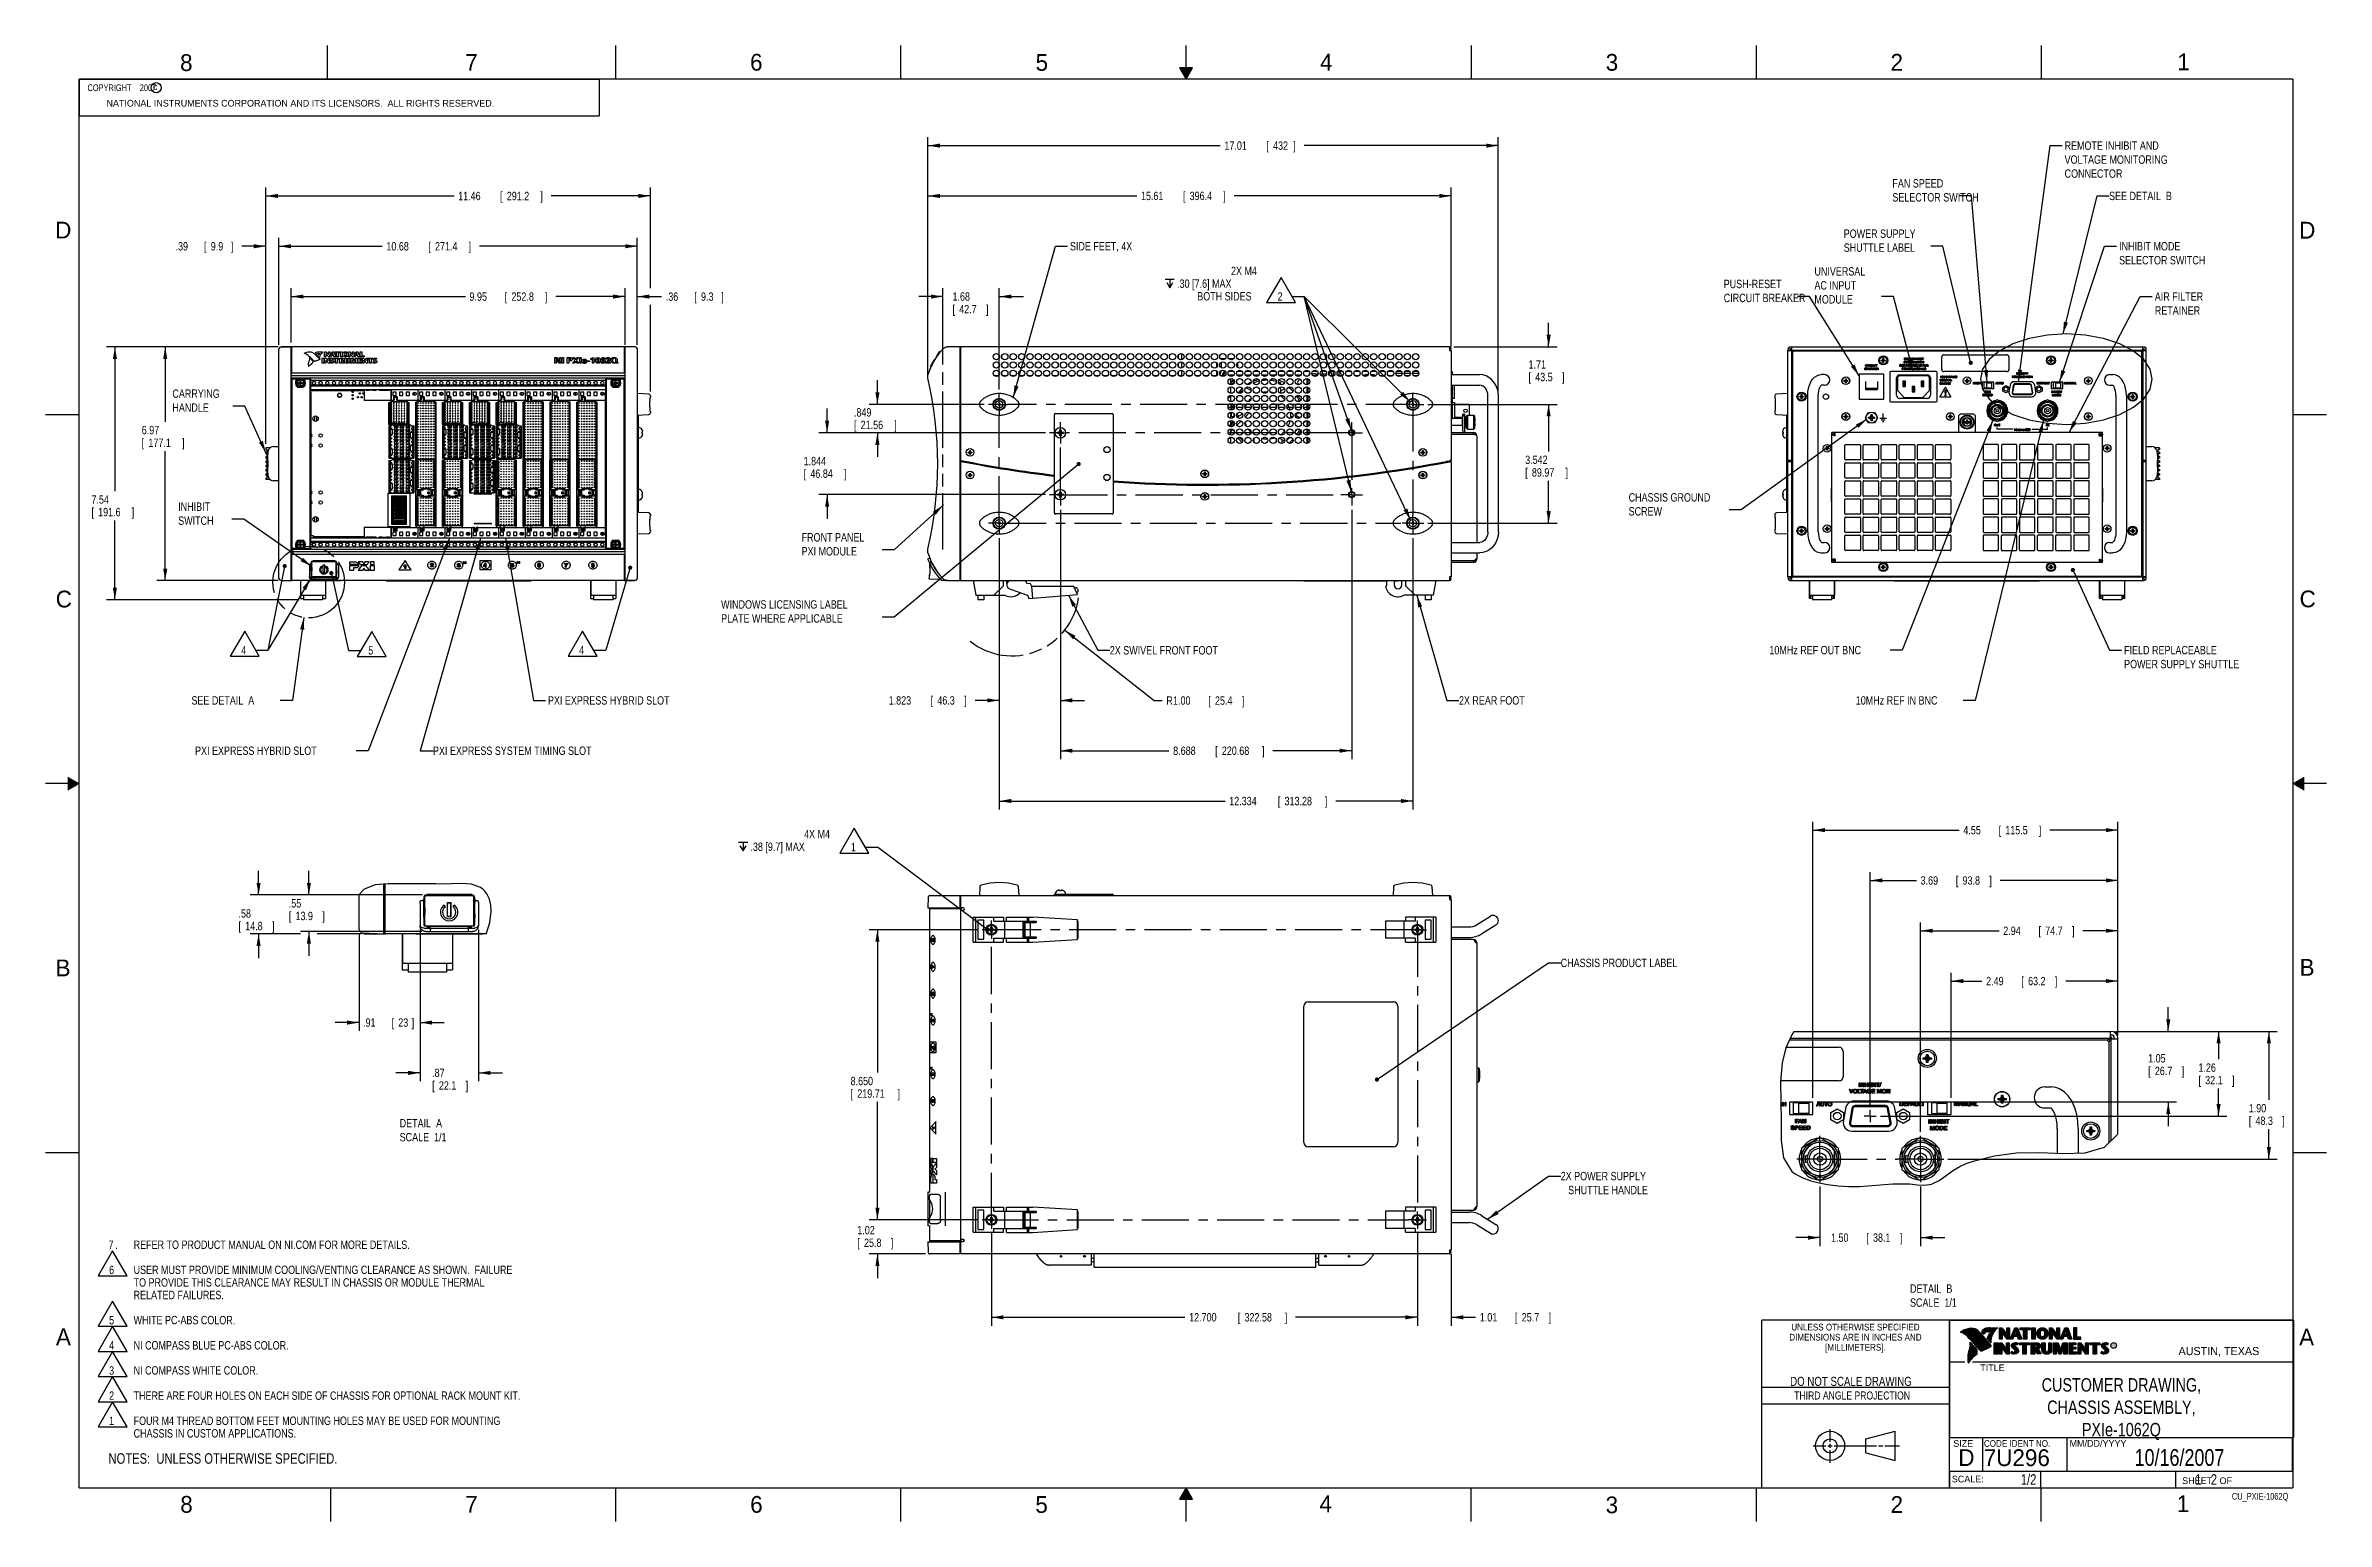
# Model space of a CAD drawing. Header units: inches. Extents: x 0 to 34, y 0 to 22.
import ezdxf
from ezdxf.enums import TextEntityAlignment as Align

# ---------------------------------------------------------------- set-up
doc = ezdxf.new("R2010")
doc.units = ezdxf.units.IN
doc.header["$LTSCALE"] = 1.87
doc.header["$MEASUREMENT"] = 0
doc.linetypes.add('CENTER', pattern=[0.6, 0.375, -0.075, 0.075, -0.075])
doc.linetypes.add('PHANTOM', pattern=[0.8, 0.45, -0.05, 0.1, -0.05, 0.1, -0.05])
doc.layers.get('0').update_dxf_attribs({"linetype": 'CONTINUOUS'})
for name, color, linetype in [('COSMETIC', 7, 'CONTINUOUS'), ('DATUMCURVES', 7, 'CONTINUOUS'), ('DEFAULT_1', 7, 'CENTER'), ('DEFAULT_3', 7, 'PHANTOM'), ('DETAIL', 7, 'CONTINUOUS'), ('DIMENSIONS', 7, 'CONTINUOUS')]:
    doc.layers.add(name, color=color, linetype=linetype)
doc.styles.get("Standard").update_dxf_attribs({"font": 'txt', "width": 0.8})
doc.dimstyles.new('DIMSTYLE_1', dxfattribs={"dimtxt": 0.125, "dimasz": 0.18, "dimexe": 0.18, "dimexo": 0.0625, "dimgap": 0.09, "dimtad": 0, "dimtih": 1, "dimtoh": 1, "dimzin": 4, "dimdsep": 46, "dimtxsty": 'STANDARD', "dimblk": '_FILLED', "dimblk1": '_FILLED', "dimblk2": '_FILLED', "dimcen": 0.09, "dimadec": 0, "dimazin": 0, "dimtp": 0.02, "dimtm": 0.02, "dimtfac": 1, "dimtofl": 0, "dimtmove": 0, "dimatfit": 3, "dimldrblk": '_FILLED', "dimfxl": 1, "dimtolj": 1, "dimtzin": 4, "dimarcsym": 0})
doc.dimstyles.new('DIMSTYLE_2', dxfattribs={"dimtxt": 0.125, "dimasz": 0.18, "dimexe": 0.18, "dimexo": 0.0625, "dimgap": 0.09, "dimtad": 0, "dimtih": 1, "dimtoh": 1, "dimlfac": 2, "dimzin": 4, "dimdsep": 46, "dimtxsty": 'STANDARD', "dimblk": '_FILLED', "dimblk1": '_FILLED', "dimblk2": '_FILLED', "dimcen": 0.09, "dimadec": 0, "dimazin": 0, "dimtp": 0.02, "dimtm": 0.02, "dimtfac": 1, "dimtofl": 0, "dimtmove": 0, "dimatfit": 3, "dimldrblk": '_FILLED', "dimfxl": 1, "dimtolj": 1, "dimtzin": 4, "dimarcsym": 0})
doc.dimstyles.new('DIMSTYLE_3', dxfattribs={"dimtxt": 0.125, "dimasz": 0.18, "dimexe": 0.18, "dimexo": 0.0625, "dimgap": 0.09, "dimtad": 0, "dimtih": 1, "dimtoh": 1, "dimlfac": 2, "dimzin": 4, "dimdsep": 46, "dimtxsty": 'STANDARD', "dimblk": '_FILLED', "dimblk1": '_FILLED', "dimblk2": '_FILLED', "dimcen": 0.09, "dimadec": 0, "dimazin": 0, "dimtp": 0.01, "dimtm": 0.01, "dimtfac": 1, "dimtofl": 0, "dimtmove": 0, "dimatfit": 3, "dimldrblk": '_FILLED', "dimfxl": 1, "dimtolj": 1, "dimtzin": 4, "dimarcsym": 0})
doc.dimstyles.new('DIMSTYLE_4', dxfattribs={"dimtxt": 0.125, "dimasz": 0.18, "dimexe": 0.18, "dimexo": 0.0625, "dimgap": 0.09, "dimtad": 0, "dimtih": 1, "dimtoh": 1, "dimdec": 3, "dimlfac": 2, "dimzin": 4, "dimdsep": 46, "dimtxsty": 'STANDARD', "dimblk": '_FILLED', "dimblk1": '_FILLED', "dimblk2": '_FILLED', "dimcen": 0.09, "dimadec": 0, "dimazin": 0, "dimtp": 0.001, "dimtm": 0.001, "dimtfac": 1, "dimtdec": 3, "dimtofl": 0, "dimtmove": 0, "dimatfit": 3, "dimldrblk": '_FILLED', "dimfxl": 1, "dimtolj": 1, "dimtzin": 4, "dimarcsym": 0})
doc.dimstyles.new('DIMSTYLE_5', dxfattribs={"dimtxt": 0.125, "dimasz": 0.18, "dimexe": 0.18, "dimexo": 0.0625, "dimgap": 0.09, "dimtad": 0, "dimtih": 1, "dimtoh": 1, "dimzin": 4, "dimdsep": 46, "dimtxsty": 'STANDARD', "dimblk": '_FILLED', "dimblk1": '_FILLED', "dimblk2": '_FILLED', "dimcen": 0.09, "dimadec": 0, "dimazin": 0, "dimtp": 0.01, "dimtm": 0.01, "dimtfac": 1, "dimtofl": 0, "dimtmove": 0, "dimatfit": 3, "dimldrblk": '_FILLED', "dimfxl": 1, "dimtolj": 1, "dimtzin": 4, "dimarcsym": 0})

msp = doc.modelspace()

# ---------------------------------------------------------------- texts
at = {"color": 2, "linetype": 'CONTINUOUS'}
for s, height, p in [('8', 0.25, (2.00464, 21.62133)), ('7', 0.25, (6.25565, 21.62429)), ('6', 0.25, (10.50119, 21.62725)), ('5', 0.25, (14.75766, 21.62474)), ('4', 0.25, (18.99773, 21.6277)), ('3', 0.25, (23.25697, 21.62594)), ('2', 0.25, (27.50251, 21.62616)), ('1', 0.25, (31.77814, 21.63259)), ('NATIONAL INSTRUMENTS CORPORATION AND ITS LICENSORS.  ALL RIGHTS RESERVED.', 0.1, (0.90712, 21.09112)), ('c', 0.1, (1.59898, 21.33883)), ('D', 0.25, (0.14243, 19.125)), ('D', 0.25, (33.59469, 19.12364)), ('C', 0.25, (0.15083, 13.62462)), ('C', 0.25, (33.6004, 13.62673)), ('B', 0.25, (0.14837, 8.12572)), ('B', 0.25, (33.6006, 8.13454)), ('A', 0.25, (0.15407, 2.62607)), ('A', 0.25, (33.5939, 2.62275)), ('R', 0.04198, (30.80762, 2.59937)), ('AUSTIN, TEXAS', 0.12, (31.79573, 2.479)), ('TITLE', 0.1, (28.8397, 2.23972)), ('SIZE', 0.1, (28.43795, 1.11181)), ('MM/DD/YYYY', 0.1, (30.17212, 1.11211)), ('SCALE:', 0.1, (28.41638, 0.58064)), ('8', 0.25, (2.00741, 0.12911)), ('7', 0.25, (6.25527, 0.12866)), ('6', 0.25, (10.50327, 0.12843)), ('5', 0.25, (14.75404, 0.12622)), ('4', 0.25, (18.98838, 0.13692)), ('3', 0.25, (23.25553, 0.12104)), ('2', 0.25, (27.50353, 0.12628)), ('1', 0.25, (31.77062, 0.13897)), ('SHEET   OF', 0.1, (31.84991, 0.55572))]:
    msp.add_text(s, height=height, dxfattribs=at).set_placement(p)
for s, height, width, p in [('DIMENSIONS ARE IN INCHES AND', 0.1, 0.9, (26.97988, 2.69593)), ('UNLESS OTHERWISE SPECIFIED', 0.1, 0.9, (26.97988, 2.84593)), ('[MILLIMETERS].', 0.1, 0.9, (26.97988, 2.54593)), ('THIRD ANGLE PROJECTION', 0.12, 0.8, (26.9296, 1.81677))]:
    msp.add_text(s, height=height, dxfattribs=dict(at, width=width)).set_placement(p, align=Align.CENTER)
at = {"color": 7, "linetype": 'CONTINUOUS', "width": 0.8}
for s, height, p in [('DO NOT SCALE DRAWING', 0.135, (26.91267, 2.01989)), ('10/16/2007', 0.25, (31.81002, 0.82802))]:
    msp.add_text(s, height=height, dxfattribs=at).set_placement(p, align=Align.CENTER)
at = {"color": 7, "linetype": 'CONTINUOUS'}
for s, p in [('D  ', (28.51282, 0.82639)), ('7U296', (28.89285, 0.82447))]:
    msp.add_text(s, height=0.25, dxfattribs=at).set_placement(p)
at = {"color": 2, "linetype": 'CONTINUOUS', "width": 0.9}
msp.add_text('CODE IDENT NO.', height=0.1, dxfattribs=at).set_placement((28.89492, 1.11148))
at = {"color": 7, "linetype": 'CONTINUOUS', "width": 0.8}
msp.add_text('1/2', height=0.15625, dxfattribs=at).set_placement((29.67704, 0.54691), align=Align.RIGHT)
at = {"color": 2, "linetype": 'CONTINUOUS', "width": 0.8}
msp.add_text('CU_PXIE-1062Q', height=0.1, dxfattribs=at).set_placement((33.43277, 0.32355), align=Align.RIGHT)
at = {"color": 2, "linetype": 'CONTINUOUS', "insert": (0.56253, 21.42188), "char_height": 0.1, "width": 1.52, "attachment_point": 1}
msp.add_mtext('  COPYRIGHT    2007', dxfattribs=at)
at = {"color": 7, "linetype": 'CONTINUOUS'}
for s, insert, char_height, width, attachment_point in [('CUSTOMER DRAWING,\\PCHASSIS ASSEMBLY,\\PPXIe-1062Q', (30.9443, 2.13533), 0.2, 2.72, 2), ('     1   2', (31.81252, 0.70312), 0.15625, 1.25, 1)]:
    msp.add_mtext(s, dxfattribs=dict(at, insert=insert, char_height=char_height, width=width, attachment_point=attachment_point))
at = {"layer": 'DETAIL', "color": 2, "linetype": 'CONTINUOUS', "width": 0.8}
for s, p in [(' SIDE FEET, 4X', (15.23298, 18.94686)), ('2X SWIVEL FRONT FOOT', (15.86397, 12.92308)), ('10MHz REF OUT BNC ', (25.6963, 12.92601)), (' PXI EXPRESS HYBRID SLOT', (7.45123, 12.17601)), ('2X REAR FOOT', (21.06885, 12.17601)), ('10MHz REF IN BNC', (26.98434, 12.17601)), ('PXI EXPRESS HYBRID SLOT ', (2.228, 11.42601)), ('PXI EXPRESS SYSTEM TIMING SLOT ', (5.77497, 11.42601)), ('CHASSIS PRODUCT LABEL', (22.58586, 8.26299))]:
    msp.add_text(s, height=0.125, dxfattribs=at).set_placement(p)
at = {"layer": 'DETAIL', "color": 2, "linetype": 'CONTINUOUS', "char_height": 0.125, "attachment_point": 1}
for s, insert, width in [(' REMOTE INHIBIT AND\\P VOLTAGE MONITORING\\P CONNECTOR', (30.06038, 20.57186), 1.9), ('FAN SPEED \\PSELECTOR SWITCH ', (27.53019, 20.00936), 1.6), ('SEE DETAIL  B', (30.76055, 19.82186), 1.3248), ('POWER SUPPLY \\PSHUTTLE LABEL ', (26.8047, 19.25936), 1.4), (' INHIBIT MODE\\P SELECTOR SWITCH', (30.87274, 19.07186), 1.6), ('PUSH-RESET \\PCIRCUIT BREAKER ', (25.01597, 18.50936), 1.6), ('UNIVERSAL \\PAC INPUT \\PMODULE ', (26.36815, 18.69686), 1), (' AIR FILTER\\P RETAINER', (31.40491, 18.32186), 1.1), ('CARRYING \\PHANDLE ', (1.88994, 16.87471), 0.9), ('CHASSIS GROUND \\PSCREW ', (23.59813, 15.32805), 1.5), ('INHIBIT \\PSWITCH ', (1.97637, 15.18957), 0.8), ('FRONT PANEL \\PPXI MODULE ', (11.26986, 14.73229), 1.2), ('WINDOWS LICENSING LABEL \\PPLATE WHERE APPLICABLE ', (10.06986, 13.73167), 2.4), (' FIELD REPLACEABLE\\P POWER SUPPLY SHUTTLE', (30.94729, 13.05101), 2.1), ('SEE DETAIL  A', (2.17382, 12.30101), 1.3248), ('DETAIL  A\\PSCALE  1/1', (5.27809, 5.99851), 1), ('2X POWER SUPPLY\\P   SHUTTLE HANDLE', (22.58586, 5.20999), 1.7), ('DETAIL  B\\PSCALE  1/1', (27.79297, 3.53264), 1)]:
    msp.add_mtext(s, dxfattribs=dict(at, insert=insert, width=width))

# ---------------------------------------------------------------- blocks, each defined once
blk = doc.blocks.new('_FILLED')
at = {"color": 0, "linetype": 'BYBLOCK'}
blk.add_solid([(0, 0), (-1, 0.17), (-1, -0.17)], dxfattribs=at)
blk = doc.blocks.new('*D0')
at = {"layer": 'DIMENSIONS', "color": 2, "linetype": 'CONTINUOUS'}
for p, q in [((15.193, 13.287), (16.527, 12.237)), ((16.527, 12.237), (16.645, 12.237))]:
    blk.add_line(p, q, dxfattribs=at)
at = {"layer": 'DIMENSIONS', "color": 2, "linetype": 'CONTINUOUS', "xscale": 0.18, "yscale": 0.18, "zscale": 0.18, "rotation": 141.804594}
blk.add_blockref('_FILLED', (15.193, 13.287), dxfattribs=at)
at = {"layer": 'DIMENSIONS', "color": 2, "linetype": 'CONTINUOUS', "width": 0.8}
for s, p in [('R', (16.707, 12.174)), ('1.00', (16.807, 12.174)), ('[', (17.332, 12.174)), ('25.4', (17.432, 12.174)), (']', (17.832, 12.174))]:
    blk.add_text(s, height=0.125, dxfattribs=at).set_placement(p)
blk = doc.blocks.new('*D1')
at = {"layer": 'DIMENSIONS', "color": 2, "linetype": 'CONTINUOUS'}
for p, q in [((13.377, 17.247), (13.377, 18.384)), ((14.216, 16.875), (14.216, 18.384)), ((13.377, 18.259), (13.017, 18.259)), ((14.216, 18.259), (14.576, 18.259))]:
    blk.add_line(p, q, dxfattribs=at)
at = {"layer": 'DIMENSIONS', "color": 2, "linetype": 'CONTINUOUS', "xscale": 0.18, "yscale": 0.18, "zscale": 0.18}
blk.add_blockref('_FILLED', (13.377, 18.259), dxfattribs=at)
at = {"layer": 'DIMENSIONS', "color": 2, "linetype": 'CONTINUOUS', "xscale": 0.18, "yscale": 0.18, "zscale": 0.18, "rotation": 180}
blk.add_blockref('_FILLED', (14.216, 18.259), dxfattribs=at)
at = {"layer": 'DIMENSIONS', "color": 2, "linetype": 'CONTINUOUS', "width": 0.8}
for s, p in [('1.68', (13.519, 18.197)), ('[', (13.519, 18.009)), ('42.7', (13.619, 18.009)), (']', (14.019, 18.009))]:
    blk.add_text(s, height=0.125, dxfattribs=at).set_placement(p)
blk = doc.blocks.new('*D2')
at = {"layer": 'DIMENSIONS', "color": 2, "linetype": 'CONTINUOUS'}
for p, q in [((3.478, 17.54), (3.478, 19.134)), ((8.82, 17.54), (8.82, 19.134)), ((3.478, 19.009), (5.018, 19.009)), ((8.82, 19.009), (6.468, 19.009))]:
    blk.add_line(p, q, dxfattribs=at)
at = {"layer": 'DIMENSIONS', "color": 2, "linetype": 'CONTINUOUS', "xscale": 0.18, "yscale": 0.18, "zscale": 0.18, "rotation": 180}
blk.add_blockref('_FILLED', (3.478, 19.009), dxfattribs=at)
at = {"layer": 'DIMENSIONS', "color": 2, "linetype": 'CONTINUOUS', "xscale": 0.18, "yscale": 0.18, "zscale": 0.18}
blk.add_blockref('_FILLED', (8.82, 19.009), dxfattribs=at)
at = {"layer": 'DIMENSIONS', "color": 2, "linetype": 'CONTINUOUS', "width": 0.8}
for s, p in [('10.68', (5.08, 18.946)), ('[', (5.705, 18.946)), ('271.4', (5.805, 18.946)), (']', (6.305, 18.946))]:
    blk.add_text(s, height=0.125, dxfattribs=at).set_placement(p)
blk = doc.blocks.new('*D3')
at = {"layer": 'DIMENSIONS', "color": 2, "linetype": 'CONTINUOUS'}
for p, q in [((3.283, 16.066), (3.283, 19.134)), ((3.478, 17.54), (3.478, 19.134)), ((3.283, 19.009), (2.924, 19.009)), ((3.478, 19.009), (3.838, 19.009))]:
    blk.add_line(p, q, dxfattribs=at)
at = {"layer": 'DIMENSIONS', "color": 2, "linetype": 'CONTINUOUS', "xscale": 0.18, "yscale": 0.18, "zscale": 0.18}
blk.add_blockref('_FILLED', (3.283, 19.009), dxfattribs=at)
at = {"layer": 'DIMENSIONS', "color": 2, "linetype": 'CONTINUOUS', "xscale": 0.18, "yscale": 0.18, "zscale": 0.18, "rotation": 180}
blk.add_blockref('_FILLED', (3.478, 19.009), dxfattribs=at)
at = {"layer": 'DIMENSIONS', "color": 2, "linetype": 'CONTINUOUS', "width": 0.8}
for s, p in [('.39', (1.937, 18.946)), ('[', (2.362, 18.946)), ('9.9', (2.462, 18.946)), (']', (2.762, 18.946))]:
    blk.add_text(s, height=0.125, dxfattribs=at).set_placement(p)
blk = doc.blocks.new('*D4')
at = {"layer": 'DIMENSIONS', "color": 2, "linetype": 'CONTINUOUS'}
for p, q in [((3.283, 16.066), (3.283, 19.884)), ((3.283, 19.759), (6.088, 19.759)), ((9.015, 19.759), (7.538, 19.759)), ((9.015, 18.384), (9.015, 19.884)), ((9.015, 16.842), (9.015, 18.134))]:
    blk.add_line(p, q, dxfattribs=at)
at = {"layer": 'DIMENSIONS', "color": 2, "linetype": 'CONTINUOUS', "xscale": 0.18, "yscale": 0.18, "zscale": 0.18, "rotation": 180}
blk.add_blockref('_FILLED', (3.283, 19.759), dxfattribs=at)
at = {"layer": 'DIMENSIONS', "color": 2, "linetype": 'CONTINUOUS', "xscale": 0.18, "yscale": 0.18, "zscale": 0.18}
blk.add_blockref('_FILLED', (9.015, 19.759), dxfattribs=at)
at = {"layer": 'DIMENSIONS', "color": 2, "linetype": 'CONTINUOUS', "width": 0.8}
for s, p in [('11.46', (6.15, 19.696)), ('[', (6.775, 19.696)), ('291.2', (6.875, 19.696)), (']', (7.375, 19.696))]:
    blk.add_text(s, height=0.125, dxfattribs=at).set_placement(p)
blk = doc.blocks.new('*D5')
at = {"layer": 'DIMENSIONS', "color": 2, "linetype": 'CONTINUOUS'}
for p, q in [((13.152, 17.104), (13.152, 19.884)), ((13.152, 19.759), (16.267, 19.759)), ((20.955, 19.759), (17.717, 19.759)), ((20.955, 17.516), (20.955, 19.884))]:
    blk.add_line(p, q, dxfattribs=at)
at = {"layer": 'DIMENSIONS', "color": 2, "linetype": 'CONTINUOUS', "xscale": 0.18, "yscale": 0.18, "zscale": 0.18, "rotation": 180}
blk.add_blockref('_FILLED', (13.152, 19.759), dxfattribs=at)
at = {"layer": 'DIMENSIONS', "color": 2, "linetype": 'CONTINUOUS', "xscale": 0.18, "yscale": 0.18, "zscale": 0.18}
blk.add_blockref('_FILLED', (20.955, 19.759), dxfattribs=at)
at = {"layer": 'DIMENSIONS', "color": 2, "linetype": 'CONTINUOUS', "width": 0.8}
for s, p in [('15.61', (16.329, 19.697)), ('[', (16.954, 19.697)), ('396.4', (17.054, 19.697)), (']', (17.554, 19.697))]:
    blk.add_text(s, height=0.125, dxfattribs=at).set_placement(p)
blk = doc.blocks.new('*D6')
at = {"layer": 'DIMENSIONS', "color": 2, "linetype": 'CONTINUOUS'}
for p, q in [((13.152, 17.104), (13.152, 20.634)), ((13.152, 20.509), (17.51, 20.509)), ((21.656, 20.509), (18.76, 20.509)), ((21.656, 16.845), (21.656, 20.634))]:
    blk.add_line(p, q, dxfattribs=at)
at = {"layer": 'DIMENSIONS', "color": 2, "linetype": 'CONTINUOUS', "xscale": 0.18, "yscale": 0.18, "zscale": 0.18, "rotation": 180}
blk.add_blockref('_FILLED', (13.152, 20.509), dxfattribs=at)
at = {"layer": 'DIMENSIONS', "color": 2, "linetype": 'CONTINUOUS', "xscale": 0.18, "yscale": 0.18, "zscale": 0.18}
blk.add_blockref('_FILLED', (21.656, 20.509), dxfattribs=at)
at = {"layer": 'DIMENSIONS', "color": 2, "linetype": 'CONTINUOUS', "width": 0.8}
for s, p in [('17.01', (17.573, 20.447)), ('[', (18.198, 20.447)), ('432', (18.298, 20.447)), (']', (18.598, 20.447))]:
    blk.add_text(s, height=0.125, dxfattribs=at).set_placement(p)
blk = doc.blocks.new('*D7')
at = {"layer": 'DIMENSIONS', "color": 2, "linetype": 'CONTINUOUS'}
for p, q in [((14.099, 4.296), (14.099, 2.917)), ((20.449, 4.296), (20.449, 2.917)), ((14.099, 3.042), (16.984, 3.042)), ((20.449, 3.042), (18.634, 3.042))]:
    blk.add_line(p, q, dxfattribs=at)
at = {"layer": 'DIMENSIONS', "color": 2, "linetype": 'CONTINUOUS', "xscale": 0.18, "yscale": 0.18, "zscale": 0.18, "rotation": 180}
blk.add_blockref('_FILLED', (14.099, 3.042), dxfattribs=at)
at = {"layer": 'DIMENSIONS', "color": 2, "linetype": 'CONTINUOUS', "xscale": 0.18, "yscale": 0.18, "zscale": 0.18}
blk.add_blockref('_FILLED', (20.449, 3.042), dxfattribs=at)
at = {"layer": 'DIMENSIONS', "color": 2, "linetype": 'CONTINUOUS', "width": 0.8}
for s, p in [('12.700', (17.047, 2.98)), ('[', (17.772, 2.98)), ('322.58', (17.872, 2.98)), (']', (18.472, 2.98))]:
    blk.add_text(s, height=0.125, dxfattribs=at).set_placement(p)
blk = doc.blocks.new('*D8')
at = {"layer": 'DIMENSIONS', "color": 2, "linetype": 'CONTINUOUS'}
for p, q in [((20.449, 4.296), (20.449, 2.917)), ((20.955, 3.982), (20.955, 2.917)), ((20.449, 3.042), (20.089, 3.042)), ((20.955, 3.042), (21.318, 3.042))]:
    blk.add_line(p, q, dxfattribs=at)
at = {"layer": 'DIMENSIONS', "color": 2, "linetype": 'CONTINUOUS', "xscale": 0.18, "yscale": 0.18, "zscale": 0.18}
blk.add_blockref('_FILLED', (20.449, 3.042), dxfattribs=at)
at = {"layer": 'DIMENSIONS', "color": 2, "linetype": 'CONTINUOUS', "xscale": 0.18, "yscale": 0.18, "zscale": 0.18, "rotation": 180}
blk.add_blockref('_FILLED', (20.955, 3.042), dxfattribs=at)
at = {"layer": 'DIMENSIONS', "color": 2, "linetype": 'CONTINUOUS', "width": 0.8}
for s, p in [('1.01', (21.38, 2.98)), ('[', (21.905, 2.98)), ('25.7', (22.005, 2.98)), (']', (22.405, 2.98))]:
    blk.add_text(s, height=0.125, dxfattribs=at).set_placement(p)
blk = doc.blocks.new('*D9')
at = {"layer": 'DIMENSIONS', "color": 2, "linetype": 'CONTINUOUS'}
for p, q in [((12.4, 4.496), (12.4, 4.856)), ((13.9, 4.496), (12.275, 4.496)), ((13.117, 3.987), (12.275, 3.987)), ((12.4, 3.987), (12.4, 3.627))]:
    blk.add_line(p, q, dxfattribs=at)
at = {"layer": 'DIMENSIONS', "color": 2, "linetype": 'CONTINUOUS', "xscale": 0.18, "yscale": 0.18, "zscale": 0.18}
for p, rotation in [((12.4, 4.496), 270), ((12.4, 3.987), 90)]:
    blk.add_blockref('_FILLED', p, dxfattribs=dict(at, rotation=rotation))
at = {"layer": 'DIMENSIONS', "color": 2, "linetype": 'CONTINUOUS', "width": 0.8}
for s, p in [('1.02', (12.1, 4.279)), ('[', (12.1, 4.091)), ('25.8', (12.2, 4.091)), (']', (12.6, 4.091))]:
    blk.add_text(s, height=0.125, dxfattribs=at).set_placement(p)
blk = doc.blocks.new('*D10')
at = {"layer": 'DIMENSIONS', "color": 2, "linetype": 'CONTINUOUS'}
for p, q in [((13.9, 8.821), (12.275, 8.821)), ((12.4, 8.821), (12.4, 6.69)), ((12.4, 4.496), (12.4, 6.252)), ((13.9, 4.496), (12.275, 4.496))]:
    blk.add_line(p, q, dxfattribs=at)
at = {"layer": 'DIMENSIONS', "color": 2, "linetype": 'CONTINUOUS', "xscale": 0.18, "yscale": 0.18, "zscale": 0.18}
for p, rotation in [((12.4, 8.821), 90), ((12.4, 4.496), 270)]:
    blk.add_blockref('_FILLED', p, dxfattribs=dict(at, rotation=rotation))
at = {"layer": 'DIMENSIONS', "color": 2, "linetype": 'CONTINUOUS', "width": 0.8}
for s, p in [('8.650', (12, 6.502)), ('[', (12, 6.315)), ('219.71', (12.1, 6.315)), (']', (12.7, 6.315))]:
    blk.add_text(s, height=0.125, dxfattribs=at).set_placement(p)
blk = doc.blocks.new('*D11')
at = {"layer": 'DIMENSIONS', "color": 2, "linetype": 'CONTINUOUS'}
for p, q in [((15.127, 15.082), (15.127, 12.114)), ((14.216, 14.658), (14.216, 12.114)), ((14.216, 12.239), (13.856, 12.239)), ((15.127, 12.239), (15.487, 12.239))]:
    blk.add_line(p, q, dxfattribs=at)
at = {"layer": 'DIMENSIONS', "color": 2, "linetype": 'CONTINUOUS', "xscale": 0.18, "yscale": 0.18, "zscale": 0.18}
blk.add_blockref('_FILLED', (14.216, 12.239), dxfattribs=at)
at = {"layer": 'DIMENSIONS', "color": 2, "linetype": 'CONTINUOUS', "xscale": 0.18, "yscale": 0.18, "zscale": 0.18, "rotation": 180}
blk.add_blockref('_FILLED', (15.127, 12.239), dxfattribs=at)
at = {"layer": 'DIMENSIONS', "color": 2, "linetype": 'CONTINUOUS', "width": 0.8}
for s, p in [('1.823', (12.568, 12.176)), ('[', (13.193, 12.176)), ('46.3', (13.293, 12.176)), (']', (13.693, 12.176))]:
    blk.add_text(s, height=0.125, dxfattribs=at).set_placement(p)
blk = doc.blocks.new('*D12')
at = {"layer": 'DIMENSIONS', "color": 2, "linetype": 'CONTINUOUS'}
for p, q in [((15.127, 15.082), (15.127, 11.364)), ((19.471, 15.082), (19.471, 11.364)), ((15.127, 11.489), (16.746, 11.489)), ((19.471, 11.489), (18.296, 11.489))]:
    blk.add_line(p, q, dxfattribs=at)
at = {"layer": 'DIMENSIONS', "color": 2, "linetype": 'CONTINUOUS', "xscale": 0.18, "yscale": 0.18, "zscale": 0.18, "rotation": 180}
blk.add_blockref('_FILLED', (15.127, 11.489), dxfattribs=at)
at = {"layer": 'DIMENSIONS', "color": 2, "linetype": 'CONTINUOUS', "xscale": 0.18, "yscale": 0.18, "zscale": 0.18}
blk.add_blockref('_FILLED', (19.471, 11.489), dxfattribs=at)
at = {"layer": 'DIMENSIONS', "color": 2, "linetype": 'CONTINUOUS', "width": 0.8}
for s, p in [('8.688', (16.809, 11.426)), ('[', (17.434, 11.426)), ('220.68', (17.534, 11.426)), (']', (18.134, 11.426))]:
    blk.add_text(s, height=0.125, dxfattribs=at).set_placement(p)
blk = doc.blocks.new('*D13')
at = {"layer": 'DIMENSIONS', "color": 2, "linetype": 'CONTINUOUS'}
for p, q in [((12.4, 16.652), (12.4, 17.012)), ((13.993, 16.652), (12.275, 16.652)), ((14.904, 16.228), (12.275, 16.228)), ((12.4, 16.228), (12.4, 15.868))]:
    blk.add_line(p, q, dxfattribs=at)
at = {"layer": 'DIMENSIONS', "color": 2, "linetype": 'CONTINUOUS', "xscale": 0.18, "yscale": 0.18, "zscale": 0.18}
for p, rotation in [((12.4, 16.652), 270), ((12.4, 16.228), 90)]:
    blk.add_blockref('_FILLED', p, dxfattribs=dict(at, rotation=rotation))
at = {"layer": 'DIMENSIONS', "color": 2, "linetype": 'CONTINUOUS', "width": 0.8}
for s, p in [('[', (12.05, 16.283)), ('.849', (12.05, 16.47)), ('21.56', (12.15, 16.283)), (']', (12.65, 16.283))]:
    blk.add_text(s, height=0.125, dxfattribs=at).set_placement(p)
blk = doc.blocks.new('*D14')
at = {"layer": 'DIMENSIONS', "color": 2, "linetype": 'CONTINUOUS'}
for p, q in [((11.65, 16.228), (11.65, 16.588)), ((14.904, 16.228), (11.525, 16.228)), ((14.904, 15.306), (11.525, 15.306)), ((11.65, 15.306), (11.65, 14.946))]:
    blk.add_line(p, q, dxfattribs=at)
at = {"layer": 'DIMENSIONS', "color": 2, "linetype": 'CONTINUOUS', "xscale": 0.18, "yscale": 0.18, "zscale": 0.18}
for p, rotation in [((11.65, 16.228), 270), ((11.65, 15.306), 90)]:
    blk.add_blockref('_FILLED', p, dxfattribs=dict(at, rotation=rotation))
at = {"layer": 'DIMENSIONS', "color": 2, "linetype": 'CONTINUOUS', "width": 0.8}
for s, p in [('[', (11.3, 15.557)), ('1.844', (11.3, 15.744)), ('46.84', (11.4, 15.557)), (']', (11.9, 15.557))]:
    blk.add_text(s, height=0.125, dxfattribs=at).set_placement(p)
blk = doc.blocks.new('*D15')
at = {"layer": 'DIMENSIONS', "color": 2, "linetype": 'CONTINUOUS'}
for p, q in [((22.406, 17.509), (22.406, 17.869)), ((20.991, 17.509), (22.531, 17.509)), ((20.606, 16.652), (22.531, 16.652)), ((22.406, 16.652), (22.406, 16.292))]:
    blk.add_line(p, q, dxfattribs=at)
at = {"layer": 'DIMENSIONS', "color": 2, "linetype": 'CONTINUOUS', "xscale": 0.18, "yscale": 0.18, "zscale": 0.18}
for p, rotation in [((22.406, 17.509), 270), ((22.406, 16.652), 90)]:
    blk.add_blockref('_FILLED', p, dxfattribs=dict(at, rotation=rotation))
at = {"layer": 'DIMENSIONS', "color": 2, "linetype": 'CONTINUOUS', "width": 0.8}
for s, p in [('[', (22.106, 16.997)), ('1.71', (22.106, 17.184)), ('43.5', (22.206, 16.997)), (']', (22.606, 16.997))]:
    blk.add_text(s, height=0.125, dxfattribs=at).set_placement(p)
blk = doc.blocks.new('*D16')
at = {"layer": 'DIMENSIONS', "color": 2, "linetype": 'CONTINUOUS'}
for p, q in [((20.606, 16.652), (22.531, 16.652)), ((22.406, 16.652), (22.406, 15.95)), ((22.406, 14.881), (22.406, 15.513)), ((20.606, 14.881), (22.531, 14.881))]:
    blk.add_line(p, q, dxfattribs=at)
at = {"layer": 'DIMENSIONS', "color": 2, "linetype": 'CONTINUOUS', "xscale": 0.18, "yscale": 0.18, "zscale": 0.18}
for p, rotation in [((22.406, 16.652), 90), ((22.406, 14.881), 270)]:
    blk.add_blockref('_FILLED', p, dxfattribs=dict(at, rotation=rotation))
at = {"layer": 'DIMENSIONS', "color": 2, "linetype": 'CONTINUOUS', "width": 0.8}
for s, p in [('3.542', (22.056, 15.763)), ('[', (22.056, 15.575)), ('89.97', (22.156, 15.575)), (']', (22.656, 15.575))]:
    blk.add_text(s, height=0.125, dxfattribs=at).set_placement(p)
blk = doc.blocks.new('*D17')
at = {"layer": 'DIMENSIONS', "color": 2, "linetype": 'CONTINUOUS'}
for p, q in [((3.466, 17.509), (1.658, 17.509)), ((1.783, 17.509), (1.783, 16.393)), ((1.783, 14.024), (1.783, 15.956)), ((3.466, 14.024), (1.658, 14.024))]:
    blk.add_line(p, q, dxfattribs=at)
at = {"layer": 'DIMENSIONS', "color": 2, "linetype": 'CONTINUOUS', "xscale": 0.18, "yscale": 0.18, "zscale": 0.18}
for p, rotation in [((1.783, 17.509), 90), ((1.783, 14.024), 270)]:
    blk.add_blockref('_FILLED', p, dxfattribs=dict(at, rotation=rotation))
at = {"layer": 'DIMENSIONS', "color": 2, "linetype": 'CONTINUOUS', "width": 0.8}
for s, p in [('6.97', (1.433, 16.206)), ('[', (1.433, 16.018)), ('177.1', (1.533, 16.018)), (']', (2.033, 16.018))]:
    blk.add_text(s, height=0.125, dxfattribs=at).set_placement(p)
blk = doc.blocks.new('*D18')
at = {"layer": 'DIMENSIONS', "color": 2, "linetype": 'CONTINUOUS'}
for p, q in [((3.466, 17.509), (0.908, 17.509)), ((1.033, 17.509), (1.033, 15.359)), ((1.033, 13.739), (1.033, 14.921)), ((3.782, 13.739), (0.908, 13.739))]:
    blk.add_line(p, q, dxfattribs=at)
at = {"layer": 'DIMENSIONS', "color": 2, "linetype": 'CONTINUOUS', "xscale": 0.18, "yscale": 0.18, "zscale": 0.18}
for p, rotation in [((1.033, 17.509), 90), ((1.033, 13.739), 270)]:
    blk.add_blockref('_FILLED', p, dxfattribs=dict(at, rotation=rotation))
at = {"layer": 'DIMENSIONS', "color": 2, "linetype": 'CONTINUOUS', "width": 0.8}
for s, p in [('7.54', (0.683, 15.171)), ('[', (0.683, 14.984)), ('191.6', (0.783, 14.984)), (']', (1.283, 14.984))]:
    blk.add_text(s, height=0.125, dxfattribs=at).set_placement(p)
blk = doc.blocks.new('*D19')
at = {"layer": 'DIMENSIONS', "color": 2, "linetype": 'CONTINUOUS'}
for p, q in [((14.216, 14.658), (14.216, 10.614)), ((20.383, 14.658), (20.383, 10.614)), ((14.216, 10.739), (17.582, 10.739)), ((20.383, 10.739), (19.232, 10.739))]:
    blk.add_line(p, q, dxfattribs=at)
at = {"layer": 'DIMENSIONS', "color": 2, "linetype": 'CONTINUOUS', "xscale": 0.18, "yscale": 0.18, "zscale": 0.18, "rotation": 180}
blk.add_blockref('_FILLED', (14.216, 10.739), dxfattribs=at)
at = {"layer": 'DIMENSIONS', "color": 2, "linetype": 'CONTINUOUS', "xscale": 0.18, "yscale": 0.18, "zscale": 0.18}
blk.add_blockref('_FILLED', (20.383, 10.739), dxfattribs=at)
at = {"layer": 'DIMENSIONS', "color": 2, "linetype": 'CONTINUOUS', "width": 0.8}
for s, p in [('12.334', (17.644, 10.676)), ('[', (18.369, 10.676)), ('313.28', (18.469, 10.676)), (']', (19.069, 10.676))]:
    blk.add_text(s, height=0.125, dxfattribs=at).set_placement(p)
blk = doc.blocks.new('*D20')
at = {"layer": 'DIMENSIONS', "color": 2, "linetype": 'CONTINUOUS'}
for p, q in [((8.638, 17.54), (8.638, 18.384)), ((8.82, 17.54), (8.82, 18.384)), ((8.638, 18.259), (8.278, 18.259)), ((8.82, 18.259), (9.182, 18.259))]:
    blk.add_line(p, q, dxfattribs=at)
at = {"layer": 'DIMENSIONS', "color": 2, "linetype": 'CONTINUOUS', "xscale": 0.18, "yscale": 0.18, "zscale": 0.18}
blk.add_blockref('_FILLED', (8.638, 18.259), dxfattribs=at)
at = {"layer": 'DIMENSIONS', "color": 2, "linetype": 'CONTINUOUS', "xscale": 0.18, "yscale": 0.18, "zscale": 0.18, "rotation": 180}
blk.add_blockref('_FILLED', (8.82, 18.259), dxfattribs=at)
at = {"layer": 'DIMENSIONS', "color": 2, "linetype": 'CONTINUOUS', "width": 0.8}
for s, p in [('.36', (9.245, 18.196)), ('[', (9.67, 18.196)), ('9.3', (9.77, 18.196)), (']', (10.07, 18.196))]:
    blk.add_text(s, height=0.125, dxfattribs=at).set_placement(p)
blk = doc.blocks.new('*D21')
at = {"layer": 'DIMENSIONS', "color": 2, "linetype": 'CONTINUOUS'}
for p, q in [((3.661, 17.572), (3.661, 18.384)), ((8.638, 17.54), (8.638, 18.384)), ((3.661, 18.259), (6.257, 18.259)), ((8.638, 18.259), (7.607, 18.259))]:
    blk.add_line(p, q, dxfattribs=at)
at = {"layer": 'DIMENSIONS', "color": 2, "linetype": 'CONTINUOUS', "xscale": 0.18, "yscale": 0.18, "zscale": 0.18, "rotation": 180}
blk.add_blockref('_FILLED', (3.661, 18.259), dxfattribs=at)
at = {"layer": 'DIMENSIONS', "color": 2, "linetype": 'CONTINUOUS', "xscale": 0.18, "yscale": 0.18, "zscale": 0.18}
blk.add_blockref('_FILLED', (8.638, 18.259), dxfattribs=at)
at = {"layer": 'DIMENSIONS', "color": 2, "linetype": 'CONTINUOUS', "width": 0.8}
for s, p in [('9.95', (6.319, 18.196)), ('[', (6.844, 18.196)), ('252.8', (6.944, 18.196)), (']', (7.444, 18.196))]:
    blk.add_text(s, height=0.125, dxfattribs=at).set_placement(p)
blk = doc.blocks.new('*D22')
at = {"layer": 'DIMENSIONS', "color": 2, "linetype": 'CONTINUOUS'}
for p, q in [((4.675, 8.759), (4.675, 7.311)), ((5.582, 8.821), (5.582, 7.311)), ((4.675, 7.436), (4.315, 7.436)), ((5.582, 7.436), (5.942, 7.436))]:
    blk.add_line(p, q, dxfattribs=at)
at = {"layer": 'DIMENSIONS', "color": 2, "linetype": 'CONTINUOUS', "xscale": 0.18, "yscale": 0.18, "zscale": 0.18}
blk.add_blockref('_FILLED', (4.675, 7.436), dxfattribs=at)
at = {"layer": 'DIMENSIONS', "color": 2, "linetype": 'CONTINUOUS', "xscale": 0.18, "yscale": 0.18, "zscale": 0.18, "rotation": 180}
blk.add_blockref('_FILLED', (5.582, 7.436), dxfattribs=at)
at = {"layer": 'DIMENSIONS', "color": 2, "linetype": 'CONTINUOUS', "width": 0.8}
for s, p in [('.91', (4.732, 7.374)), ('[', (5.157, 7.374)), ('23', (5.257, 7.374)), (']', (5.457, 7.374))]:
    blk.add_text(s, height=0.125, dxfattribs=at).set_placement(p)
blk = doc.blocks.new('*D23')
at = {"layer": 'DIMENSIONS', "color": 2, "linetype": 'CONTINUOUS'}
for p, q in [((5.582, 8.821), (5.582, 6.561)), ((6.452, 8.821), (6.452, 6.561)), ((5.582, 6.686), (5.222, 6.686)), ((6.452, 6.686), (6.812, 6.686))]:
    blk.add_line(p, q, dxfattribs=at)
at = {"layer": 'DIMENSIONS', "color": 2, "linetype": 'CONTINUOUS', "xscale": 0.18, "yscale": 0.18, "zscale": 0.18}
blk.add_blockref('_FILLED', (5.582, 6.686), dxfattribs=at)
at = {"layer": 'DIMENSIONS', "color": 2, "linetype": 'CONTINUOUS', "xscale": 0.18, "yscale": 0.18, "zscale": 0.18, "rotation": 180}
blk.add_blockref('_FILLED', (6.452, 6.686), dxfattribs=at)
at = {"layer": 'DIMENSIONS', "color": 2, "linetype": 'CONTINUOUS', "width": 0.8}
for s, p in [('[', (5.762, 6.436)), ('.87', (5.762, 6.624)), ('22.1', (5.862, 6.436)), (']', (6.262, 6.436))]:
    blk.add_text(s, height=0.125, dxfattribs=at).set_placement(p)
blk = doc.blocks.new('*D24')
at = {"layer": 'DIMENSIONS', "color": 2, "linetype": 'CONTINUOUS'}
for p, q in [((3.175, 9.339), (3.175, 9.699)), ((5.619, 9.339), (3.05, 9.339)), ((3.8, 8.757), (3.05, 8.757)), ((3.175, 8.757), (3.175, 8.397)), ((4.712, 8.757), (4.05, 8.757))]:
    blk.add_line(p, q, dxfattribs=at)
at = {"layer": 'DIMENSIONS', "color": 2, "linetype": 'CONTINUOUS', "xscale": 0.18, "yscale": 0.18, "zscale": 0.18}
for p, rotation in [((3.175, 9.339), 270), ((3.175, 8.757), 90)]:
    blk.add_blockref('_FILLED', p, dxfattribs=dict(at, rotation=rotation))
at = {"layer": 'DIMENSIONS', "color": 2, "linetype": 'CONTINUOUS', "width": 0.8}
for s, p in [('[', (2.875, 8.813)), ('.58', (2.875, 9)), ('14.8', (2.975, 8.813)), (']', (3.375, 8.813))]:
    blk.add_text(s, height=0.125, dxfattribs=at).set_placement(p)
blk = doc.blocks.new('*D25')
at = {"layer": 'DIMENSIONS', "color": 2, "linetype": 'CONTINUOUS'}
for p, q in [((3.925, 9.339), (3.925, 9.699)), ((5.619, 9.339), (3.8, 9.339)), ((5.606, 8.793), (3.8, 8.793)), ((3.925, 8.793), (3.925, 8.433))]:
    blk.add_line(p, q, dxfattribs=at)
at = {"layer": 'DIMENSIONS', "color": 2, "linetype": 'CONTINUOUS', "xscale": 0.18, "yscale": 0.18, "zscale": 0.18}
for p, rotation in [((3.925, 9.339), 270), ((3.925, 8.793), 90)]:
    blk.add_blockref('_FILLED', p, dxfattribs=dict(at, rotation=rotation))
at = {"layer": 'DIMENSIONS', "color": 2, "linetype": 'CONTINUOUS', "width": 0.8}
for s, p in [('.55', (3.625, 9.151)), ('[', (3.625, 8.963)), ('13.9', (3.725, 8.963)), (']', (4.125, 8.963))]:
    blk.add_text(s, height=0.125, dxfattribs=at).set_placement(p)
blk = doc.blocks.new('*D26')
at = {"layer": 'DIMENSIONS', "color": 2, "linetype": 'CONTINUOUS'}
for p, q in [((28.406, 6.314), (28.406, 8.18)), ((30.893, 7.267), (30.893, 8.18)), ((28.406, 8.055), (28.866, 8.055)), ((30.893, 8.055), (30.116, 8.055))]:
    blk.add_line(p, q, dxfattribs=at)
at = {"layer": 'DIMENSIONS', "color": 2, "linetype": 'CONTINUOUS', "xscale": 0.18, "yscale": 0.18, "zscale": 0.18, "rotation": 180}
blk.add_blockref('_FILLED', (28.406, 8.055), dxfattribs=at)
at = {"layer": 'DIMENSIONS', "color": 2, "linetype": 'CONTINUOUS', "xscale": 0.18, "yscale": 0.18, "zscale": 0.18}
blk.add_blockref('_FILLED', (30.893, 8.055), dxfattribs=at)
at = {"layer": 'DIMENSIONS', "color": 2, "linetype": 'CONTINUOUS', "width": 0.8}
for s, p in [('2.49', (28.928, 7.992)), ('[', (29.453, 7.992)), ('63.2', (29.553, 7.992)), (']', (29.953, 7.992))]:
    blk.add_text(s, height=0.125, dxfattribs=at).set_placement(p)
blk = doc.blocks.new('*D27')
at = {"layer": 'DIMENSIONS', "color": 2, "linetype": 'CONTINUOUS'}
for p, q in [((27.951, 5.809), (27.951, 8.93)), ((30.893, 7.267), (30.893, 8.93)), ((27.951, 8.805), (29.12, 8.805)), ((30.893, 8.805), (30.37, 8.805))]:
    blk.add_line(p, q, dxfattribs=at)
at = {"layer": 'DIMENSIONS', "color": 2, "linetype": 'CONTINUOUS', "xscale": 0.18, "yscale": 0.18, "zscale": 0.18, "rotation": 180}
blk.add_blockref('_FILLED', (27.951, 8.805), dxfattribs=at)
at = {"layer": 'DIMENSIONS', "color": 2, "linetype": 'CONTINUOUS', "xscale": 0.18, "yscale": 0.18, "zscale": 0.18}
blk.add_blockref('_FILLED', (30.893, 8.805), dxfattribs=at)
at = {"layer": 'DIMENSIONS', "color": 2, "linetype": 'CONTINUOUS', "width": 0.8}
for s, p in [('2.94', (29.183, 8.742)), ('[', (29.708, 8.742)), ('74.7', (29.808, 8.742)), (']', (30.208, 8.742))]:
    blk.add_text(s, height=0.125, dxfattribs=at).set_placement(p)
blk = doc.blocks.new('*D28')
at = {"layer": 'DIMENSIONS', "color": 2, "linetype": 'CONTINUOUS'}
for p, q in [((27.201, 6.194), (27.201, 9.68)), ((27.201, 9.555), (27.889, 9.555)), ((30.893, 9.555), (29.139, 9.555)), ((30.893, 7.267), (30.893, 9.68))]:
    blk.add_line(p, q, dxfattribs=at)
at = {"layer": 'DIMENSIONS', "color": 2, "linetype": 'CONTINUOUS', "xscale": 0.18, "yscale": 0.18, "zscale": 0.18, "rotation": 180}
blk.add_blockref('_FILLED', (27.201, 9.555), dxfattribs=at)
at = {"layer": 'DIMENSIONS', "color": 2, "linetype": 'CONTINUOUS', "xscale": 0.18, "yscale": 0.18, "zscale": 0.18}
blk.add_blockref('_FILLED', (30.893, 9.555), dxfattribs=at)
at = {"layer": 'DIMENSIONS', "color": 2, "linetype": 'CONTINUOUS', "width": 0.8}
for s, p in [('3.69', (27.951, 9.492)), ('[', (28.476, 9.492)), ('93.8', (28.576, 9.492)), (']', (28.976, 9.492))]:
    blk.add_text(s, height=0.125, dxfattribs=at).set_placement(p)
blk = doc.blocks.new('*D29')
at = {"layer": 'DIMENSIONS', "color": 2, "linetype": 'CONTINUOUS'}
for p, q in [((26.346, 6.314), (26.346, 10.43)), ((26.346, 10.305), (28.525, 10.305)), ((30.893, 10.305), (29.875, 10.305)), ((30.893, 7.267), (30.893, 10.43))]:
    blk.add_line(p, q, dxfattribs=at)
at = {"layer": 'DIMENSIONS', "color": 2, "linetype": 'CONTINUOUS', "xscale": 0.18, "yscale": 0.18, "zscale": 0.18, "rotation": 180}
blk.add_blockref('_FILLED', (26.346, 10.305), dxfattribs=at)
at = {"layer": 'DIMENSIONS', "color": 2, "linetype": 'CONTINUOUS', "xscale": 0.18, "yscale": 0.18, "zscale": 0.18}
blk.add_blockref('_FILLED', (30.893, 10.305), dxfattribs=at)
at = {"layer": 'DIMENSIONS', "color": 2, "linetype": 'CONTINUOUS', "width": 0.8}
for s, p in [('4.55', (28.588, 10.242)), ('[', (29.113, 10.242)), ('115.5', (29.213, 10.242)), (']', (29.713, 10.242))]:
    blk.add_text(s, height=0.125, dxfattribs=at).set_placement(p)
blk = doc.blocks.new('*D30')
at = {"layer": 'DIMENSIONS', "color": 2, "linetype": 'CONTINUOUS'}
for p, q in [((26.451, 4.994), (26.451, 4.105)), ((27.951, 4.994), (27.951, 4.105)), ((26.451, 4.23), (26.091, 4.23)), ((27.951, 4.23), (28.311, 4.23))]:
    blk.add_line(p, q, dxfattribs=at)
at = {"layer": 'DIMENSIONS', "color": 2, "linetype": 'CONTINUOUS', "xscale": 0.18, "yscale": 0.18, "zscale": 0.18}
blk.add_blockref('_FILLED', (26.451, 4.23), dxfattribs=at)
at = {"layer": 'DIMENSIONS', "color": 2, "linetype": 'CONTINUOUS', "xscale": 0.18, "yscale": 0.18, "zscale": 0.18, "rotation": 180}
blk.add_blockref('_FILLED', (27.951, 4.23), dxfattribs=at)
at = {"layer": 'DIMENSIONS', "color": 2, "linetype": 'CONTINUOUS', "width": 0.8}
for s, p in [('1.50', (26.616, 4.168)), ('[', (27.141, 4.168)), ('38.1', (27.241, 4.168)), (']', (27.641, 4.168))]:
    blk.add_text(s, height=0.125, dxfattribs=at).set_placement(p)
blk = doc.blocks.new('*D31')
at = {"layer": 'DIMENSIONS', "color": 2, "linetype": 'CONTINUOUS'}
for p, q in [((31.643, 7.305), (31.643, 7.665)), ((30.855, 7.305), (31.768, 7.305)), ((26.408, 6.252), (31.768, 6.252)), ((31.643, 6.252), (31.643, 5.892))]:
    blk.add_line(p, q, dxfattribs=at)
at = {"layer": 'DIMENSIONS', "color": 2, "linetype": 'CONTINUOUS', "xscale": 0.18, "yscale": 0.18, "zscale": 0.18}
for p, rotation in [((31.643, 7.305), 270), ((31.643, 6.252), 90)]:
    blk.add_blockref('_FILLED', p, dxfattribs=dict(at, rotation=rotation))
at = {"layer": 'DIMENSIONS', "color": 2, "linetype": 'CONTINUOUS', "width": 0.8}
for s, p in [('1.05', (31.343, 6.841)), ('[', (31.343, 6.653)), ('26.7', (31.443, 6.653)), (']', (31.843, 6.653))]:
    blk.add_text(s, height=0.125, dxfattribs=at).set_placement(p)
blk = doc.blocks.new('*D32')
at = {"layer": 'DIMENSIONS', "color": 2, "linetype": 'CONTINUOUS'}
for p, q in [((30.855, 7.305), (32.518, 7.305)), ((32.393, 7.305), (32.393, 6.89)), ((32.393, 6.041), (32.393, 6.452)), ((27.353, 6.041), (32.518, 6.041))]:
    blk.add_line(p, q, dxfattribs=at)
at = {"layer": 'DIMENSIONS', "color": 2, "linetype": 'CONTINUOUS', "xscale": 0.18, "yscale": 0.18, "zscale": 0.18}
for p, rotation in [((32.393, 7.305), 90), ((32.393, 6.041), 270)]:
    blk.add_blockref('_FILLED', p, dxfattribs=dict(at, rotation=rotation))
at = {"layer": 'DIMENSIONS', "color": 2, "linetype": 'CONTINUOUS', "width": 0.8}
for s, p in [('1.26', (32.093, 6.702)), ('[', (32.093, 6.515)), ('32.1', (32.193, 6.515)), (']', (32.593, 6.515))]:
    blk.add_text(s, height=0.125, dxfattribs=at).set_placement(p)
blk = doc.blocks.new('*D33')
at = {"layer": 'DIMENSIONS', "color": 2, "linetype": 'CONTINUOUS'}
for p, q in [((30.855, 7.305), (33.268, 7.305)), ((33.143, 7.305), (33.143, 6.285)), ((33.143, 5.401), (33.143, 5.847)), ((28.358, 5.401), (33.268, 5.401))]:
    blk.add_line(p, q, dxfattribs=at)
at = {"layer": 'DIMENSIONS', "color": 2, "linetype": 'CONTINUOUS', "xscale": 0.18, "yscale": 0.18, "zscale": 0.18}
for p, rotation in [((33.143, 7.305), 90), ((33.143, 5.401), 270)]:
    blk.add_blockref('_FILLED', p, dxfattribs=dict(at, rotation=rotation))
at = {"layer": 'DIMENSIONS', "color": 2, "linetype": 'CONTINUOUS', "width": 0.8}
for s, p in [('1.90', (32.843, 6.097)), ('[', (32.843, 5.91)), ('48.3', (32.943, 5.91)), (']', (33.343, 5.91))]:
    blk.add_text(s, height=0.125, dxfattribs=at).set_placement(p)
blk = doc.blocks.new('CUSTOM_NOTE_BL0', base_point=(4.348, 1.517))
at = {"layer": 'DETAIL', "color": 2, "linetype": 'CONTINUOUS'}
for p, q in [((0.999, 1.784), (0.783, 1.409)), ((1.215, 1.409), (0.999, 1.784)), ((0.783, 1.409), (1.215, 1.409))]:
    blk.add_line(p, q, dxfattribs=at)
at = {"layer": 'DETAIL', "color": 2, "linetype": 'CONTINUOUS', "width": 0.8}
for s, p in [('1', (0.947, 1.437)), ('CHASSIS IN CUSTOM APPLICATIONS.', (1.312, 1.25)), ('FOUR M4 THREAD BOTTOM FEET MOUNTING HOLES MAY BE USED FOR MOUNTING', (1.312, 1.438))]:
    blk.add_text(s, height=0.125, dxfattribs=at).set_placement(p)
blk = doc.blocks.new('CUSTOM_NOTE_BL1', base_point=(4.698, 1.971))
at = {"layer": 'DETAIL', "color": 2, "linetype": 'CONTINUOUS'}
for p, q in [((0.999, 2.159), (0.783, 1.784)), ((1.215, 1.784), (0.999, 2.159)), ((0.783, 1.784), (1.215, 1.784))]:
    blk.add_line(p, q, dxfattribs=at)
at = {"layer": 'DETAIL', "color": 2, "linetype": 'CONTINUOUS', "width": 0.8}
for s, p in [('2', (0.947, 1.812)), ('THERE ARE FOUR HOLES ON EACH SIDE OF CHASSIS FOR OPTIONAL RACK MOUNT KIT.', (1.312, 1.812))]:
    blk.add_text(s, height=0.125, dxfattribs=at).set_placement(p)
blk = doc.blocks.new('CUSTOM_NOTE_BL2', base_point=(2.198, 2.346))
at = {"layer": 'DETAIL', "color": 2, "linetype": 'CONTINUOUS'}
for p, q in [((0.999, 2.534), (0.783, 2.159)), ((1.215, 2.159), (0.999, 2.534)), ((0.783, 2.159), (1.215, 2.159))]:
    blk.add_line(p, q, dxfattribs=at)
at = {"layer": 'DETAIL', "color": 2, "linetype": 'CONTINUOUS', "width": 0.8}
for s, p in [('3', (0.947, 2.187)), ('NI COMPASS WHITE COLOR.', (1.312, 2.188))]:
    blk.add_text(s, height=0.125, dxfattribs=at).set_placement(p)
blk = doc.blocks.new('CUSTOM_NOTE_BL3', base_point=(2.498, 2.721))
at = {"layer": 'DETAIL', "color": 2, "linetype": 'CONTINUOUS'}
for p, q in [((0.999, 2.909), (0.783, 2.534)), ((1.215, 2.534), (0.999, 2.909)), ((0.783, 2.534), (1.215, 2.534))]:
    blk.add_line(p, q, dxfattribs=at)
at = {"layer": 'DETAIL', "color": 2, "linetype": 'CONTINUOUS', "width": 0.8}
for s, p in [('4', (0.947, 2.562)), ('NI COMPASS BLUE PC-ABS COLOR.', (1.312, 2.562))]:
    blk.add_text(s, height=0.125, dxfattribs=at).set_placement(p)
blk = doc.blocks.new('CUSTOM_NOTE_BL4', base_point=(1.998, 3.096))
at = {"layer": 'DETAIL', "color": 2, "linetype": 'CONTINUOUS'}
for p, q in [((0.999, 3.284), (0.783, 2.909)), ((1.215, 2.909), (0.999, 3.284)), ((0.783, 2.909), (1.215, 2.909))]:
    blk.add_line(p, q, dxfattribs=at)
at = {"layer": 'DETAIL', "color": 2, "linetype": 'CONTINUOUS', "width": 0.8}
for s, p in [('5', (0.947, 2.937)), ('WHITE PC-ABS COLOR.', (1.312, 2.938))]:
    blk.add_text(s, height=0.125, dxfattribs=at).set_placement(p)
blk = doc.blocks.new('CUSTOM_NOTE_BL5', base_point=(4.548, 3.673))
at = {"layer": 'DETAIL', "color": 2, "linetype": 'CONTINUOUS'}
for p, q in [((0.999, 4.034), (0.783, 3.659)), ((1.215, 3.659), (0.999, 4.034)), ((0.783, 3.659), (1.215, 3.659))]:
    blk.add_line(p, q, dxfattribs=at)
at = {"layer": 'DETAIL', "color": 2, "linetype": 'CONTINUOUS', "width": 0.8}
for s, p in [('6', (0.947, 3.687)), ('USER MUST PROVIDE MINIMUM COOLING/VENTING CLEARANCE AS SHOWN.  FAILURE', (1.312, 3.688)), ('TO PROVIDE THIS CLEARANCE MAY RESULT IN CHASSIS OR MODULE THERMAL', (1.312, 3.5)), ('RELATED FAILURES.', (1.312, 3.312))]:
    blk.add_text(s, height=0.125, dxfattribs=at).set_placement(p)
blk = doc.blocks.new('CUSTOM_NOTE_BL6', base_point=(3.675, 4.125))
at = {"layer": 'DETAIL', "color": 2, "linetype": 'CONTINUOUS', "width": 0.8}
for s, p in [('7', (0.938, 4.062)), ('.', (1.038, 4.062)), ('REFER TO PRODUCT MANUAL ON NI.COM FOR MORE DETAILS.', (1.312, 4.062))]:
    blk.add_text(s, height=0.125, dxfattribs=at).set_placement(p)
blk = doc.blocks.new('NOTES_HEADER_BL7', base_point=(3.1215, 0.9375))
at = {"layer": 'DETAIL', "color": 2, "linetype": 'CONTINUOUS', "width": 0.8}
blk.add_text('NOTES:  UNLESS OTHERWISE SPECIFIED.', height=0.156, dxfattribs=at).set_placement((0.9375, 0.8595))
blk = doc.blocks.new('FLAG_TRIANGLE_BL8', base_point=(18.52, 16.814))
at = {"layer": 'DETAIL', "color": 2, "linetype": 'CONTINUOUS'}
for p, q in [((16.691, 18.519), (16.826, 18.519)), ((16.759, 18.519), (16.759, 18.389)), ((18.417, 18.543), (18.2, 18.169)), ((18.633, 18.169), (18.417, 18.543)), ((18.2, 18.169), (18.633, 18.169)), ((18.581, 18.259), (18.761, 18.259)), ((20.343, 16.69), (18.761, 18.259)), ((20.349, 14.925), (18.761, 18.259)), ((19.465, 15.344), (18.761, 18.259)), ((19.465, 16.266), (18.761, 18.259))]:
    blk.add_line(p, q, dxfattribs=at)
blk.add_lwpolyline([(16.712, 18.467), (16.759, 18.389), (16.805, 18.467)], dxfattribs=at)
for points in [[(20.193, 16.794), (20.343, 16.69), (20.237, 16.839)], [(19.375, 16.426), (19.465, 16.266), (19.434, 16.447)], [(19.392, 15.512), (19.465, 15.344), (19.453, 15.527)], [(20.243, 15.074), (20.349, 14.925), (20.3, 15.1)]]:
    blk.add_solid(points, dxfattribs=at)
at = {"layer": 'DETAIL', "color": 2, "linetype": 'CONTINUOUS', "width": 0.8}
for s, p in [('2X M4', (17.671, 18.579)), ('.30 [7.6] MAX', (16.868, 18.389)), ('BOTH SIDES', (17.168, 18.201)), ('2', (18.365, 18.197))]:
    blk.add_text(s, height=0.125, dxfattribs=at).set_placement(p)
blk = doc.blocks.new('FLAG_TRIANGLE_BL9', base_point=(4.672, 13.499))
at = {"layer": 'DETAIL', "color": 2, "linetype": 'CONTINUOUS'}
for p, q in [((4.266, 14.106), (4.517, 12.984)), ((4.861, 13.267), (4.645, 12.893)), ((5.078, 12.893), (4.861, 13.267)), ((4.517, 12.984), (4.697, 12.984)), ((4.645, 12.893), (5.078, 12.893))]:
    blk.add_line(p, q, dxfattribs=at)
at = {"layer": 'DETAIL', "color": 2, "linetype": 'CONTINUOUS', "const_width": 0.0312}
blk.add_lwpolyline([(4.243, 14.136, 1), (4.275, 14.136, 1)], format="xyb", close=True, dxfattribs=at)
at = {"layer": 'DETAIL', "color": 2, "linetype": 'CONTINUOUS', "width": 0.8}
blk.add_text('5', height=0.125, dxfattribs=at).set_placement((4.81, 12.921))
blk = doc.blocks.new('FLAG_TRIANGLE_BL10', base_point=(3.349, 13.555))
at = {"layer": 'DETAIL', "color": 2, "linetype": 'CONTINUOUS'}
for p, q in [((3.557, 14.212), (3.312, 12.989)), ((3.947, 14.052), (3.312, 12.989)), ((2.968, 13.272), (2.751, 12.898)), ((3.184, 12.898), (2.968, 13.272)), ((3.132, 12.989), (3.312, 12.989)), ((2.751, 12.898), (3.184, 12.898))]:
    blk.add_line(p, q, dxfattribs=at)
at = {"layer": 'DETAIL', "color": 2, "linetype": 'CONTINUOUS', "const_width": 0.0312}
blk.add_lwpolyline([(3.548, 14.242, 1), (3.579, 14.242, 1)], format="xyb", close=True, dxfattribs=at)
at = {"layer": 'DETAIL', "color": 2, "linetype": 'CONTINUOUS'}
blk.add_solid([(3.882, 13.882), (3.947, 14.052), (3.828, 13.914)], dxfattribs=at)
at = {"layer": 'DETAIL', "color": 2, "linetype": 'CONTINUOUS', "width": 0.8}
blk.add_text('4', height=0.125, dxfattribs=at).set_placement((2.916, 12.926))
blk = doc.blocks.new('FLAG_TRIANGLE_BL11', base_point=(8.247, 13.543))
at = {"layer": 'DETAIL', "color": 2, "linetype": 'CONTINUOUS'}
for p, q in [((8.706, 14.187), (8.349, 12.989)), ((8.005, 13.272), (7.789, 12.898)), ((8.221, 12.898), (8.005, 13.272)), ((8.169, 12.989), (8.349, 12.989)), ((7.789, 12.898), (8.221, 12.898))]:
    blk.add_line(p, q, dxfattribs=at)
at = {"layer": 'DETAIL', "color": 2, "linetype": 'CONTINUOUS', "const_width": 0.0312}
blk.add_lwpolyline([(8.699, 14.217, 1), (8.73, 14.217, 1)], format="xyb", close=True, dxfattribs=at)
at = {"layer": 'DETAIL', "color": 2, "linetype": 'CONTINUOUS', "width": 0.8}
blk.add_text('4', height=0.125, dxfattribs=at).set_placement((7.953, 12.926))
blk = doc.blocks.new('FLAG_TRIANGLE_BL12', base_point=(12.174, 9.589))
at = {"layer": 'DETAIL', "color": 2, "linetype": 'CONTINUOUS'}
for p, q in [((12.056, 10.337), (11.84, 9.963)), ((12.273, 9.963), (12.056, 10.337)), ((10.33, 10.126), (10.466, 10.126)), ((10.398, 10.126), (10.398, 9.995)), ((11.84, 9.963), (12.273, 9.963)), ((12.22, 10.053), (12.4, 10.053)), ((14.017, 8.84), (12.4, 10.053))]:
    blk.add_line(p, q, dxfattribs=at)
blk.add_lwpolyline([(10.351, 10.073), (10.398, 9.995), (10.445, 10.073)], dxfattribs=at)
at = {"layer": 'DETAIL', "color": 2, "linetype": 'CONTINUOUS', "const_width": 0.0312}
blk.add_lwpolyline([(14.026, 8.821, 1), (14.058, 8.821, 1)], format="xyb", close=True, dxfattribs=at)
at = {"layer": 'DETAIL', "color": 2, "linetype": 'CONTINUOUS', "width": 0.8}
for s, p in [('4X M4', (11.307, 10.183)), ('.38 [9.7] MAX', (10.507, 9.995)), ('1', (12.005, 9.991))]:
    blk.add_text(s, height=0.125, dxfattribs=at).set_placement(p)

# ---------------------------------------------------------------- dimensions: what is measured, and where the dimension line sits
at = {"layer": 'DIMENSIONS', "color": 2, "linetype": 'CONTINUOUS'}
for base, p1, p2, dimstyle, picture, middle in [((21.65636, 20.50936), (13.15223, 17.10387), (21.65636, 16.84484), 'DIMSTYLE_3', '*D6', (18.1352, 20.50936)), ((9.01534, 19.75862), (3.28338, 16.06561), (9.01534, 16.84227), 'DIMSTYLE_3', '*D4', (6.81263, 19.75862)), ((15.12736, 12.23851), (14.21586, 14.65786), (15.12736, 15.08236), 'DIMSTYLE_4', '*D11', (13.18075, 12.23851)), ((19.47136, 11.48851), (15.12736, 15.08236), (19.47136, 15.08236), 'DIMSTYLE_4', '*D12', (17.52104, 11.48851)), ((20.38286, 10.73851), (14.21586, 14.65786), (20.38286, 14.65786), 'DIMSTYLE_4', '*D19', (18.4065, 10.73851)), ((30.89261, 9.55469), (27.20065, 6.19398), (30.89261, 7.26719), 'DIMSTYLE_5', '*D28', (28.51398, 9.55469)), ((30.89261, 8.80469), (27.95065, 5.80888), (30.89261, 7.26719), 'DIMSTYLE_5', '*D27', (29.7452, 8.80469)), ((5.58166, 7.43601), (4.6747, 8.75903), (5.58166, 8.82069), 'DIMSTYLE_5', '*D22', (5.14457, 7.43601)), ((6.45166, 6.68601), (5.58166, 8.82069), (6.45166, 8.82069), 'DIMSTYLE_5', '*D23', (6.06164, 6.59226)), ((20.44936, 3.04219), (14.09936, 4.2963), (20.44936, 4.2963), 'DIMSTYLE_4', '*D7', (17.80942, 3.04219)), ((20.95536, 3.04219), (20.44936, 4.2963), (20.95536, 3.98217), 'DIMSTYLE_3', '*D8', (21.943, 3.04219))]:
    dim = msp.add_linear_dim(base=base, p1=p1, p2=p2, dimstyle=dimstyle, dxfattribs=at)
    dim.commit()
    dim.dimension.update_dxf_attribs({"geometry": picture, "text_midpoint": middle, "dimtype": 160})
for base, p1, p2, angle, dimstyle, picture, middle in [((13.15223, 19.75936), (20.95536, 17.51611), (13.15223, 17.10387), 180, 'DIMSTYLE_3', '*D5', (16.99188, 19.75936)), ((3.28338, 19.00862), (3.47838, 17.53996), (3.28338, 16.06561), 180, 'DIMSTYLE_3', '*D3', (2.3994, 19.00862)), ((3.47838, 19.00862), (8.82034, 17.53996), (3.47838, 17.53996), 180, 'DIMSTYLE_3', '*D2', (5.74264, 19.00862)), ((3.66086, 18.25862), (8.63786, 17.53977), (3.66086, 17.57186), 180, 'DIMSTYLE_3', '*D21', (6.93153, 18.25862)), ((8.63786, 18.25862), (8.82034, 17.53996), (8.63786, 17.53977), 180, 'DIMSTYLE_3', '*D20', (9.70705, 18.25862)), ((13.37693, 18.25936), (14.21586, 16.87536), (13.37693, 17.24716), 180, 'DIMSTYLE_2', '*D1', (13.81926, 18.16561)), ((22.40636, 16.65211), (20.99136, 17.50936), (20.60611, 16.65211), 270, 'DIMSTYLE_3', '*D15', (22.40636, 17.15289)), ((1.03338, 17.50936), (3.78186, 13.73851), (3.46588, 17.50936), 90, 'DIMSTYLE_3', '*D18', (1.03338, 15.14019)), ((1.78338, 14.02411), (3.46588, 17.50936), (3.46588, 14.02411), 270, 'DIMSTYLE_3', '*D17', (1.78338, 16.17471)), ((12.39986, 16.22761), (13.99261, 16.65211), (14.90411, 16.22761), 270, 'DIMSTYLE_4', '*D13', (12.39986, 16.4392)), ((11.64986, 15.30561), (14.90411, 16.22761), (14.90411, 15.30561), 270, 'DIMSTYLE_4', '*D14', (11.64986, 15.71325)), ((22.40636, 14.88111), (20.60611, 16.65211), (20.60611, 14.88111), 270, 'DIMSTYLE_4', '*D16', (22.40636, 15.73151)), ((26.34565, 10.30469), (30.89261, 7.26719), (26.34565, 6.31438), 180, 'DIMSTYLE_5', '*D29', (29.20035, 10.30469)), ((3.1747, 8.75723), (5.61916, 9.33858), (4.7122, 8.75723), 270, 'DIMSTYLE_5', '*D24', (3.1747, 8.96891)), ((3.9247, 8.79308), (5.61916, 9.33858), (5.60644, 8.79308), 270, 'DIMSTYLE_5', '*D25', (3.9247, 9.1193)), ((12.40016, 8.82067), (13.89998, 4.49567), (13.89998, 8.82067), 90, 'DIMSTYLE_4', '*D10', (12.40016, 6.471)), ((28.40565, 8.05469), (30.89261, 7.26719), (28.40565, 6.31438), 180, 'DIMSTYLE_5', '*D26', (29.49084, 8.05469)), ((31.64261, 6.25188), (30.85511, 7.30469), (26.40815, 6.25188), 270, 'DIMSTYLE_5', '*D31', (31.64261, 6.80949)), ((32.39261, 7.30469), (27.35325, 6.04138), (30.85511, 7.30469), 90, 'DIMSTYLE_5', '*D32', (32.39261, 6.67095)), ((33.14261, 7.30469), (28.35815, 5.40138), (30.85511, 7.30469), 90, 'DIMSTYLE_5', '*D33', (33.14261, 6.06579)), ((12.40016, 3.98719), (13.89998, 4.49567), (13.11677, 3.98719), 270, 'DIMSTYLE_3', '*D9', (12.40016, 4.24766)), ((26.45065, 4.2304), (27.95065, 4.99388), (26.45065, 4.99388), 180, 'DIMSTYLE_5', '*D30', (27.17854, 4.2304))]:
    dim = msp.add_linear_dim(base=base, p1=p1, p2=p2, angle=angle, dimstyle=dimstyle, dxfattribs=at)
    dim.commit()
    dim.dimension.update_dxf_attribs({"geometry": picture, "text_midpoint": middle, "dimtype": 160})
dim = msp.add_radius_dim(center=(14.40427, 13.90704), mpoint=(15.19287, 13.28658), dimstyle='DIMSTYLE_1', dxfattribs=at)
dim.commit()
dim.dimension.update_dxf_attribs({"geometry": '*D0', "text_midpoint": (17.31993, 12.23656), "dimtype": 164})

# ---------------------------------------------------------------- linework, layer by layer
at = {"color": 2, "linetype": 'CONTINUOUS'}
for p, q in [((4.20002, 21.5), (4.20002, 22)), ((8.50002, 21.5), (8.50002, 22)), ((12.75002, 21.5), (12.75002, 22)), ((17.00002, 21.5), (17.00002, 22)), ((21.25002, 22), (21.25002, 21.5)), ((25.50002, 22), (25.50002, 21.5)), ((29.75002, 22), (29.75002, 21.5)), ((0.50003, 21.5), (8.25003, 21.5)), ((0.50003, 21.5), (0.50003, 20.95313)), ((8.25003, 21.5), (8.25003, 20.95313)), ((16.90203, 21.66972), (17.00002, 21.5)), ((17.09801, 21.66972), (16.90203, 21.66972)), ((16.90764, 21.66), (17.0924, 21.66)), ((16.91342, 21.65), (17.08662, 21.65)), ((16.91919, 21.64), (17.08085, 21.64)), ((16.92496, 21.63), (17.07508, 21.63)), ((16.93074, 21.62), (17.0693, 21.62)), ((16.93651, 21.61), (17.06353, 21.61)), ((16.94229, 21.6), (17.05776, 21.6)), ((16.94806, 21.59), (17.05198, 21.59)), ((16.95383, 21.58), (17.04621, 21.58)), ((16.95961, 21.57), (17.04044, 21.57)), ((16.96538, 21.56), (17.03466, 21.56)), ((16.97115, 21.55), (17.02889, 21.55)), ((16.97693, 21.54), (17.02311, 21.54)), ((16.9827, 21.53), (17.01734, 21.53)), ((16.98847, 21.52), (17.01157, 21.52)), ((16.99425, 21.51), (17.00579, 21.51)), ((17.00002, 21.5), (17.09801, 21.66972)), ((0.50003, 20.95313), (8.25003, 20.95313)), ((0.00002, 16.5), (0.50002, 16.5)), ((33.50002, 16.5), (34.00002, 16.5)), ((0.5, 11), (0, 11)), ((0.33028, 11.09), (0.34412, 11.09)), ((0.33028, 11.08), (0.36144, 11.08)), ((0.33028, 11.07), (0.37876, 11.07)), ((0.33028, 11.06), (0.39608, 11.06)), ((0.33028, 11.05), (0.4134, 11.05)), ((0.33028, 11.04), (0.43072, 11.04)), ((0.33028, 11.03), (0.44804, 11.03)), ((0.33028, 11.02), (0.46536, 11.02)), ((0.33028, 11.01), (0.48268, 11.01)), ((0.33028, 10.99), (0.48268, 10.99)), ((0.33028, 10.98), (0.46536, 10.98)), ((0.33028, 10.97), (0.44804, 10.97)), ((0.33028, 10.96), (0.43072, 10.96)), ((0.33028, 10.95), (0.4134, 10.95)), ((0.33028, 10.94), (0.39608, 10.94)), ((0.33028, 10.93), (0.37876, 10.93)), ((0.33028, 10.92), (0.36144, 10.92)), ((0.33028, 10.91), (0.34412, 10.91)), ((34.00002, 11), (33.50002, 11)), ((33.51734, 11.01), (33.66974, 11.01)), ((33.51734, 10.99), (33.66974, 10.99)), ((33.53466, 11.02), (33.66974, 11.02)), ((33.53466, 10.98), (33.66974, 10.98)), ((33.55198, 11.03), (33.66974, 11.03)), ((33.55198, 10.97), (33.66974, 10.97)), ((33.5693, 11.04), (33.66974, 11.04)), ((33.5693, 10.96), (33.66974, 10.96)), ((33.58662, 11.05), (33.66974, 11.05)), ((33.58662, 10.95), (33.66974, 10.95)), ((33.60394, 11.06), (33.66974, 11.06)), ((33.60394, 10.94), (33.66974, 10.94)), ((33.62126, 11.07), (33.66974, 11.07)), ((33.62126, 10.93), (33.66974, 10.93)), ((33.63858, 11.08), (33.66974, 11.08)), ((33.63858, 10.92), (33.66974, 10.92)), ((33.65591, 11.09), (33.66974, 11.09)), ((33.65591, 10.91), (33.66974, 10.91)), ((0.00002, 5.5), (0.50002, 5.5)), ((33.50002, 5.5), (34.00002, 5.5)), ((28.3793, 3.00033), (33.5093, 3.00033)), ((28.3793, 3.00033), (28.3793, 1.25033)), ((28.55604, 2.82173), (28.55604, 2.8246)), ((28.5629, 2.81928), (28.5629, 2.82905)), ((28.56976, 2.8166), (28.56976, 2.8333)), ((28.57663, 2.81368), (28.57663, 2.83737)), ((28.58349, 2.81051), (28.58349, 2.84124)), ((28.59036, 2.80709), (28.59036, 2.84487)), ((28.59722, 2.8034), (28.59722, 2.84793)), ((28.60408, 2.79942), (28.60408, 2.8508)), ((28.61095, 2.79515), (28.61095, 2.8535)), ((28.61781, 2.79056), (28.61781, 2.85603)), ((28.62468, 2.78564), (28.62468, 2.85839)), ((28.63154, 2.78035), (28.63154, 2.86058)), ((28.6384, 2.77466), (28.6384, 2.86262)), ((28.64527, 2.76854), (28.64527, 2.8645)), ((28.65213, 2.76195), (28.65213, 2.86622)), ((28.659, 2.75482), (28.659, 2.86787)), ((28.66586, 2.74736), (28.66586, 2.8695)), ((28.67273, 2.73985), (28.67273, 2.87083)), ((28.67959, 2.73228), (28.67959, 2.87189)), ((28.68645, 2.72465), (28.68645, 2.87266)), ((28.69332, 2.71697), (28.69332, 2.87316)), ((28.70018, 2.70922), (28.70018, 2.87339)), ((28.70705, 2.70142), (28.70705, 2.87335)), ((28.71391, 2.69355), (28.71391, 2.87303)), ((28.72077, 2.68563), (28.72077, 2.87244)), ((28.72764, 2.67764), (28.72764, 2.87158)), ((28.7345, 2.66959), (28.7345, 2.87043)), ((28.74137, 2.66148), (28.74137, 2.86903)), ((28.74823, 2.65331), (28.74823, 2.8677)), ((28.75509, 2.6452), (28.75509, 2.86595)), ((28.76196, 2.63718), (28.76196, 2.86376)), ((28.76882, 2.62925), (28.76882, 2.86112)), ((28.77569, 2.62142), (28.77569, 2.85799)), ((28.78255, 2.61368), (28.78255, 2.85432)), ((28.78941, 2.60602), (28.78941, 2.85007)), ((28.79628, 2.59845), (28.79628, 2.84514)), ((28.80314, 2.59097), (28.80314, 2.83944)), ((28.81001, 2.58357), (28.81001, 2.83281)), ((28.81687, 2.57625), (28.81687, 2.82529)), ((28.82373, 2.56901), (28.82373, 2.81811)), ((28.8306, 2.56184), (28.8306, 2.81093)), ((28.83746, 2.55564), (28.83746, 2.80372)), ((28.84433, 2.55048), (28.84433, 2.7965)), ((28.85119, 2.54719), (28.85119, 2.78927)), ((28.85806, 2.54661), (28.85806, 2.78203)), ((28.88646, 2.79196), (28.8631, 2.81941)), ((28.86492, 2.54831), (28.86492, 2.77477)), ((28.88775, 2.79789), (28.86815, 2.82092)), ((28.87178, 2.81666), (28.87178, 2.83429)), ((28.87178, 2.55125), (28.87178, 2.7675)), ((28.87865, 2.80859), (28.87865, 2.84641)), ((28.87865, 2.55408), (28.87865, 2.76022)), ((28.88551, 2.80052), (28.88551, 2.85403)), ((28.88551, 2.55695), (28.88551, 2.75232)), ((28.89238, 2.80029), (28.89238, 2.85939)), ((28.89238, 2.55988), (28.89238, 2.74401)), ((28.89924, 2.80443), (28.89924, 2.8634)), ((28.89924, 2.56285), (28.89924, 2.73569)), ((28.9061, 2.80937), (28.9061, 2.86678)), ((28.9061, 2.56587), (28.9061, 2.72737)), ((28.91297, 2.81526), (28.91297, 2.86958)), ((28.91983, 2.82233), (28.91983, 2.87186)), ((28.9267, 2.82751), (28.9267, 2.87365)), ((28.93356, 2.83107), (28.93356, 2.87497)), ((28.94042, 2.83347), (28.94042, 2.87592)), ((28.96205, 2.70479), (28.94381, 2.7257)), ((28.94729, 2.83398), (28.94729, 2.8769)), ((28.96574, 2.7079), (28.94956, 2.72645)), ((28.95415, 2.8327), (28.95415, 2.87776)), ((28.95415, 2.72119), (28.95415, 2.73617)), ((28.96102, 2.83056), (28.96102, 2.87851)), ((28.96102, 2.71332), (28.96102, 2.75195)), ((28.96788, 2.82919), (28.96788, 2.87913)), ((28.96788, 2.70528), (28.96788, 2.76986)), ((28.97474, 2.82849), (28.97474, 2.87964)), ((28.97474, 2.69704), (28.97474, 2.78234)), ((28.98161, 2.82803), (28.98161, 2.88003)), ((28.98161, 2.68904), (28.98161, 2.78895)), ((28.98439, 2.88498), (29.10087, 2.88676)), ((28.98452, 2.88016), (29.08817, 2.88174)), ((28.98847, 2.82775), (28.98847, 2.88022)), ((28.98847, 2.68128), (28.98847, 2.79209)), ((28.99534, 2.82759), (28.99534, 2.88032)), ((28.99534, 2.69984), (28.99534, 2.79388)), ((29.0022, 2.82627), (29.0022, 2.88043)), ((29.0022, 2.74479), (29.0022, 2.79498)), ((29.00907, 2.82196), (29.00907, 2.88053)), ((29.00907, 2.76422), (29.00907, 2.79541)), ((29.01593, 2.7805), (29.01593, 2.88064)), ((29.02279, 2.79469), (29.02279, 2.88074)), ((29.02966, 2.80734), (29.02966, 2.88085)), ((29.03652, 2.81879), (29.03652, 2.88095)), ((29.04339, 2.82926), (29.04339, 2.88106)), ((29.05025, 2.83892), (29.05025, 2.88116)), ((29.05711, 2.84788), (29.05711, 2.88127)), ((29.06398, 2.85624), (29.06398, 2.88137)), ((29.07084, 2.86405), (29.07084, 2.88148)), ((29.07771, 2.87139), (29.07771, 2.88158)), ((29.12563, 2.88524), (29.16244, 2.88524)), ((29.12563, 2.71662), (29.12563, 2.88524)), ((29.13051, 2.88035), (29.16002, 2.88035)), ((29.13051, 2.7215), (29.13051, 2.88035)), ((29.16042, 2.7215), (29.13051, 2.7215)), ((29.13948, 2.7215), (29.13948, 2.88035)), ((29.1462, 2.7215), (29.1462, 2.88035)), ((29.15291, 2.7215), (29.15291, 2.88035)), ((29.16042, 2.82993), (29.15962, 2.88035)), ((29.16002, 2.88035), (29.24023, 2.77463)), ((29.24383, 2.7215), (29.16042, 2.82993)), ((29.16042, 2.82993), (29.16042, 2.7215)), ((29.16244, 2.88524), (29.23535, 2.78914)), ((29.24143, 2.71662), (29.1653, 2.81558)), ((29.1653, 2.81558), (29.1653, 2.71662)), ((29.16633, 2.82225), (29.16633, 2.87204)), ((29.17304, 2.81352), (29.17304, 2.86319)), ((29.17975, 2.8048), (29.17975, 2.85434)), ((29.18647, 2.79607), (29.18647, 2.8455)), ((29.19318, 2.78735), (29.19318, 2.83665)), ((29.19989, 2.77862), (29.19989, 2.82781)), ((29.2066, 2.7699), (29.2066, 2.81896)), ((29.21331, 2.76118), (29.21331, 2.81011)), ((29.22002, 2.75245), (29.22002, 2.80127)), ((29.22674, 2.74373), (29.22674, 2.79242)), ((29.23345, 2.735), (29.23345, 2.78358)), ((29.23535, 2.88524), (29.27538, 2.88524)), ((29.23535, 2.78914), (29.23535, 2.88524)), ((29.24016, 2.72628), (29.24023, 2.77463)), ((29.24023, 2.88035), (29.2705, 2.88035)), ((29.24023, 2.77463), (29.24023, 2.88035)), ((29.2705, 2.7215), (29.24383, 2.7215)), ((29.24687, 2.7215), (29.24687, 2.88035)), ((29.25358, 2.7215), (29.25358, 2.88035)), ((29.26029, 2.7215), (29.26029, 2.88035)), ((29.267, 2.7215), (29.267, 2.88035)), ((29.2705, 2.88035), (29.2705, 2.7215)), ((29.27538, 2.88524), (29.27538, 2.71662)), ((29.28531, 2.71669), (29.35415, 2.88513)), ((29.29258, 2.72157), (29.35742, 2.88025)), ((29.32188, 2.72157), (29.29258, 2.72157)), ((29.30056, 2.72157), (29.30056, 2.74111)), ((29.30727, 2.72157), (29.30727, 2.75753)), ((29.31399, 2.72157), (29.31399, 2.77395)), ((29.3207, 2.72157), (29.3207, 2.79038)), ((29.33806, 2.7618), (29.32188, 2.72157)), ((29.34136, 2.75692), (29.32518, 2.71669)), ((29.32741, 2.73531), (29.32741, 2.8068)), ((29.33412, 2.75201), (29.33412, 2.82322)), ((29.39677, 2.7618), (29.33806, 2.7618)), ((29.34083, 2.7618), (29.34083, 2.83965)), ((29.39327, 2.75692), (29.34136, 2.75692)), ((29.3434, 2.77874), (29.36501, 2.84865)), ((29.39182, 2.77874), (29.3434, 2.77874)), ((29.34754, 2.79214), (29.34754, 2.85607)), ((29.34754, 2.7618), (29.34754, 2.77874)), ((29.35002, 2.78362), (29.36861, 2.84377)), ((29.38543, 2.78362), (29.35002, 2.78362)), ((29.35415, 2.88513), (29.39665, 2.88513)), ((29.35426, 2.81386), (29.35426, 2.87249)), ((29.35426, 2.7618), (29.35426, 2.77874)), ((29.35742, 2.88025), (29.39328, 2.88025)), ((29.36097, 2.83558), (29.36097, 2.88025)), ((29.36097, 2.7618), (29.36097, 2.77874)), ((29.36501, 2.84865), (29.37281, 2.84865)), ((29.36768, 2.84865), (29.36768, 2.88025)), ((29.36768, 2.7618), (29.36768, 2.77874)), ((29.36861, 2.84377), (29.36908, 2.84377)), ((29.36908, 2.84377), (29.38543, 2.78362)), ((29.37281, 2.84865), (29.39182, 2.77874)), ((29.37439, 2.84282), (29.37439, 2.88025)), ((29.37439, 2.7618), (29.37439, 2.77874)), ((29.3811, 2.81815), (29.3811, 2.88025)), ((29.3811, 2.7618), (29.3811, 2.77874)), ((29.38781, 2.79347), (29.38781, 2.88025)), ((29.38781, 2.7618), (29.38781, 2.77874)), ((29.40681, 2.71669), (29.39327, 2.75692)), ((29.39328, 2.88025), (29.45352, 2.72157)), ((29.39453, 2.7618), (29.39453, 2.87698)), ((29.39665, 2.88513), (29.4606, 2.71669)), ((29.41032, 2.72157), (29.39677, 2.7618)), ((29.40124, 2.74854), (29.40124, 2.8593)), ((29.40795, 2.7286), (29.40795, 2.84162)), ((29.45352, 2.72157), (29.41032, 2.72157)), ((29.41466, 2.72157), (29.41466, 2.82394)), ((29.42137, 2.72157), (29.42137, 2.80626)), ((29.42808, 2.72157), (29.42808, 2.78858)), ((29.4348, 2.72157), (29.4348, 2.7709)), ((29.43568, 2.88513), (29.584, 2.88513)), ((29.43568, 2.85371), (29.43568, 2.88513)), ((29.48432, 2.85371), (29.43568, 2.85371)), ((29.44056, 2.88025), (29.57912, 2.88025)), ((29.44056, 2.85859), (29.44056, 2.88025)), ((29.4892, 2.85859), (29.44056, 2.85859)), ((29.44151, 2.72157), (29.44151, 2.75322)), ((29.44822, 2.85859), (29.44822, 2.88025)), ((29.44822, 2.72157), (29.44822, 2.73554)), ((29.45493, 2.85859), (29.45493, 2.88025)), ((29.46164, 2.85859), (29.46164, 2.88025)), ((29.46835, 2.85859), (29.46835, 2.88025)), ((29.47507, 2.85859), (29.47507, 2.88025)), ((29.48178, 2.85859), (29.48178, 2.88025)), ((29.48432, 2.71669), (29.48432, 2.85371)), ((29.4892, 2.85859), (29.48849, 2.88025)), ((29.4892, 2.72157), (29.4892, 2.85859)), ((29.53048, 2.72157), (29.4892, 2.72157)), ((29.4952, 2.72157), (29.4952, 2.88025)), ((29.50191, 2.72157), (29.50191, 2.88025)), ((29.50862, 2.72157), (29.50862, 2.88025)), ((29.51533, 2.72157), (29.51533, 2.88025)), ((29.52205, 2.72157), (29.52205, 2.88025)), ((29.53048, 2.85859), (29.52876, 2.88025)), ((29.57912, 2.85859), (29.53048, 2.85859)), ((29.53048, 2.85859), (29.53048, 2.72157)), ((29.584, 2.85371), (29.53536, 2.85371)), ((29.53536, 2.85371), (29.53536, 2.71669)), ((29.53547, 2.85859), (29.53547, 2.88025)), ((29.54218, 2.85859), (29.54218, 2.88025)), ((29.54889, 2.85859), (29.54889, 2.88025)), ((29.5556, 2.85859), (29.5556, 2.88025)), ((29.56232, 2.85859), (29.56232, 2.88025)), ((29.56903, 2.85859), (29.56903, 2.88025)), ((29.57574, 2.85859), (29.57574, 2.88025)), ((29.57912, 2.88025), (29.57912, 2.85859)), ((29.584, 2.88513), (29.584, 2.85371)), ((29.60991, 2.88513), (29.66069, 2.88513)), ((29.60991, 2.71669), (29.60991, 2.88513)), ((29.61479, 2.88025), (29.65581, 2.88025)), ((29.61479, 2.72157), (29.61479, 2.88025)), ((29.65581, 2.72157), (29.61479, 2.72157)), ((29.62272, 2.72157), (29.62272, 2.88025)), ((29.62943, 2.72157), (29.62943, 2.88025)), ((29.63614, 2.72157), (29.63614, 2.88025)), ((29.64286, 2.72157), (29.64286, 2.88025)), ((29.64957, 2.72157), (29.64957, 2.88025)), ((29.65581, 2.88025), (29.65581, 2.72157)), ((29.66069, 2.88513), (29.66069, 2.71669)), ((29.68436, 2.80249), (29.68441, 2.80603)), ((29.68445, 2.79892), (29.68436, 2.80249)), ((29.68441, 2.80603), (29.68457, 2.80955)), ((29.68465, 2.79535), (29.68445, 2.79892)), ((29.68457, 2.80955), (29.68487, 2.81303)), ((29.68498, 2.79178), (29.68465, 2.79535)), ((29.68487, 2.81303), (29.68528, 2.81646)), ((29.68542, 2.78823), (29.68498, 2.79178)), ((29.68528, 2.81646), (29.68582, 2.81985)), ((29.68598, 2.7847), (29.68542, 2.78823)), ((29.68582, 2.81985), (29.68647, 2.82317)), ((29.68665, 2.78121), (29.68598, 2.7847)), ((29.68647, 2.82317), (29.68725, 2.82642)), ((29.68742, 2.77778), (29.68665, 2.78121)), ((29.68725, 2.82642), (29.68814, 2.82959)), ((29.6883, 2.77441), (29.68742, 2.77778)), ((29.68814, 2.82959), (29.68915, 2.83268)), ((29.68928, 2.77111), (29.6883, 2.77441)), ((29.68915, 2.83268), (29.69027, 2.83569)), ((29.68925, 2.80251), (29.68929, 2.80588)), ((29.68932, 2.79912), (29.68925, 2.80251)), ((29.69036, 2.76789), (29.68928, 2.77111)), ((29.68929, 2.80588), (29.68945, 2.80923)), ((29.68952, 2.79571), (29.68932, 2.79912)), ((29.68945, 2.80923), (29.68972, 2.81253)), ((29.68983, 2.7923), (29.68952, 2.79571)), ((29.68972, 2.81253), (29.69012, 2.81579)), ((29.69026, 2.78891), (29.68983, 2.7923)), ((29.69012, 2.81579), (29.69062, 2.81899)), ((29.69079, 2.78554), (29.69026, 2.78891)), ((29.69027, 2.83569), (29.69151, 2.83863)), ((29.69155, 2.76475), (29.69036, 2.76789)), ((29.69062, 2.81899), (29.69124, 2.82213)), ((29.69142, 2.78221), (29.69079, 2.78554)), ((29.69124, 2.82213), (29.69197, 2.82519)), ((29.69216, 2.77893), (29.69142, 2.78221)), ((29.69151, 2.83863), (29.69288, 2.84149)), ((29.69283, 2.76168), (29.69155, 2.76475)), ((29.69197, 2.82519), (29.69281, 2.82817)), ((29.693, 2.77572), (29.69216, 2.77893)), ((29.69281, 2.82817), (29.69375, 2.83107)), ((29.69423, 2.7587), (29.69283, 2.76168)), ((29.69288, 2.84149), (29.69436, 2.84429)), ((29.69393, 2.77259), (29.693, 2.77572)), ((29.69375, 2.83107), (29.69481, 2.83388)), ((29.69496, 2.76953), (29.69393, 2.77259)), ((29.69572, 2.75579), (29.69423, 2.7587)), ((29.69436, 2.84429), (29.69595, 2.84702)), ((29.69481, 2.83388), (29.69597, 2.83663)), ((29.69496, 2.76953), (29.69481, 2.83388)), ((29.69608, 2.76655), (29.69496, 2.76953)), ((29.69732, 2.75296), (29.69572, 2.75579)), ((29.69595, 2.84702), (29.69767, 2.84971)), ((29.69597, 2.83663), (29.69724, 2.8393)), ((29.6973, 2.76366), (29.69608, 2.76655)), ((29.69724, 2.8393), (29.69862, 2.84191)), ((29.69861, 2.76084), (29.6973, 2.76366)), ((29.69903, 2.75021), (29.69732, 2.75296)), ((29.69767, 2.84971), (29.69951, 2.85234)), ((29.70002, 2.75811), (29.69861, 2.76084)), ((29.69862, 2.84191), (29.70012, 2.84447)), ((29.70084, 2.74754), (29.69903, 2.75021)), ((29.69951, 2.85234), (29.70147, 2.85492)), ((29.70152, 2.75545), (29.70002, 2.75811)), ((29.70012, 2.84447), (29.70173, 2.84699)), ((29.70275, 2.74496), (29.70084, 2.74754)), ((29.70147, 2.85492), (29.70354, 2.85744)), ((29.70152, 2.75545), (29.70173, 2.84699)), ((29.70312, 2.75287), (29.70152, 2.75545)), ((29.70173, 2.84699), (29.70346, 2.84946)), ((29.70477, 2.74247), (29.70275, 2.74496)), ((29.70482, 2.75037), (29.70312, 2.75287)), ((29.70346, 2.84946), (29.70531, 2.85189)), ((29.70354, 2.85744), (29.70572, 2.85991)), ((29.70688, 2.74006), (29.70477, 2.74247)), ((29.70662, 2.74795), (29.70482, 2.75037)), ((29.70531, 2.85189), (29.70726, 2.85428)), ((29.70572, 2.85991), (29.70799, 2.86229)), ((29.7085, 2.74561), (29.70662, 2.74795)), ((29.70908, 2.73775), (29.70688, 2.74006)), ((29.70726, 2.85428), (29.70932, 2.85661)), ((29.70799, 2.86229), (29.71034, 2.86459)), ((29.7085, 2.74561), (29.70932, 2.85661)), ((29.71048, 2.74336), (29.7085, 2.74561)), ((29.71138, 2.73553), (29.70908, 2.73775)), ((29.70932, 2.85661), (29.71146, 2.85887)), ((29.71034, 2.86459), (29.71276, 2.8668)), ((29.71255, 2.74119), (29.71048, 2.74336)), ((29.71376, 2.73342), (29.71138, 2.73553)), ((29.71146, 2.85887), (29.71368, 2.86104)), ((29.7147, 2.73911), (29.71255, 2.74119)), ((29.71276, 2.8668), (29.71525, 2.86889)), ((29.71368, 2.86104), (29.71597, 2.86312)), ((29.71623, 2.7314), (29.71376, 2.73342)), ((29.7147, 2.73911), (29.71597, 2.86312)), ((29.71693, 2.73713), (29.7147, 2.73911)), ((29.71525, 2.86889), (29.71779, 2.87087)), ((29.71597, 2.86312), (29.71832, 2.8651)), ((29.71878, 2.7295), (29.71623, 2.7314)), ((29.71923, 2.73525), (29.71693, 2.73713)), ((29.71779, 2.87087), (29.72038, 2.87273)), ((29.71832, 2.8651), (29.72071, 2.86696)), ((29.72141, 2.7277), (29.71878, 2.7295)), ((29.72162, 2.73347), (29.71923, 2.73525)), ((29.72038, 2.87273), (29.72302, 2.87446)), ((29.72071, 2.86696), (29.72314, 2.8687)), ((29.72413, 2.72601), (29.72141, 2.7277)), ((29.72162, 2.73347), (29.72314, 2.8687)), ((29.72407, 2.73179), (29.72162, 2.73347)), ((29.72302, 2.87446), (29.72572, 2.87608)), ((29.72314, 2.8687), (29.72562, 2.87033)), ((29.7266, 2.73022), (29.72407, 2.73179)), ((29.72694, 2.72444), (29.72413, 2.72601)), ((29.72562, 2.87033), (29.72814, 2.87183)), ((29.72572, 2.87608), (29.72847, 2.87757)), ((29.72922, 2.72876), (29.7266, 2.73022)), ((29.72985, 2.72299), (29.72694, 2.72444)), ((29.72814, 2.87183), (29.73071, 2.87323)), ((29.72922, 2.72876), (29.72814, 2.87183)), ((29.72847, 2.87757), (29.73129, 2.87895)), ((29.73193, 2.72741), (29.72922, 2.72876)), ((29.73286, 2.72166), (29.72985, 2.72299)), ((29.73071, 2.87323), (29.73334, 2.87452)), ((29.73129, 2.87895), (29.73418, 2.88021)), ((29.73129, 2.80222), (29.73132, 2.80454)), ((29.73132, 2.79988), (29.73129, 2.80222)), ((29.73132, 2.80454), (29.73138, 2.80684)), ((29.73138, 2.79754), (29.73132, 2.79988)), ((29.73138, 2.80684), (29.73148, 2.80911)), ((29.73148, 2.79521), (29.73138, 2.79754)), ((29.73148, 2.80911), (29.73162, 2.81134)), ((29.73162, 2.79289), (29.73148, 2.79521)), ((29.73162, 2.81134), (29.73179, 2.81353)), ((29.73181, 2.79059), (29.73162, 2.79289)), ((29.73179, 2.81353), (29.73201, 2.81568)), ((29.73203, 2.78833), (29.73181, 2.79059)), ((29.73473, 2.72618), (29.73193, 2.72741)), ((29.73201, 2.81568), (29.73225, 2.81777)), ((29.73229, 2.7861), (29.73203, 2.78833)), ((29.73225, 2.81777), (29.73253, 2.81981)), ((29.73259, 2.78393), (29.73229, 2.7861)), ((29.73253, 2.81981), (29.73285, 2.82178)), ((29.73293, 2.78181), (29.73259, 2.78393)), ((29.73285, 2.82178), (29.7332, 2.82369)), ((29.73598, 2.72046), (29.73286, 2.72166)), ((29.7333, 2.77976), (29.73293, 2.78181)), ((29.7332, 2.82369), (29.73359, 2.82556)), ((29.73372, 2.77776), (29.7333, 2.77976)), ((29.73334, 2.87452), (29.73604, 2.8757)), ((29.73359, 2.82556), (29.73402, 2.82737)), ((29.73417, 2.77581), (29.73372, 2.77776)), ((29.73402, 2.82737), (29.7345, 2.82915)), ((29.73467, 2.77392), (29.73417, 2.77581)), ((29.73418, 2.88021), (29.73713, 2.88136)), ((29.7345, 2.82915), (29.73502, 2.83089)), ((29.73521, 2.77208), (29.73467, 2.77392)), ((29.73473, 2.72618), (29.73513, 2.77233)), ((29.73763, 2.72505), (29.73473, 2.72618)), ((29.73502, 2.83089), (29.73559, 2.83259)), ((29.73578, 2.77029), (29.73521, 2.77208)), ((29.73559, 2.83259), (29.73621, 2.83426)), ((29.73566, 2.8328), (29.73604, 2.8757)), ((29.7364, 2.76856), (29.73578, 2.77029)), ((29.7392, 2.71938), (29.73598, 2.72046)), ((29.73604, 2.8757), (29.73881, 2.87678)), ((29.73618, 2.80222), (29.7362, 2.80445)), ((29.7362, 2.79997), (29.73618, 2.80222)), ((29.7362, 2.80445), (29.73626, 2.80666)), ((29.73626, 2.79771), (29.7362, 2.79997)), ((29.73621, 2.83426), (29.73687, 2.83591)), ((29.73626, 2.80666), (29.73635, 2.80885)), ((29.73636, 2.79546), (29.73626, 2.79771)), ((29.73635, 2.80885), (29.73649, 2.81099)), ((29.73649, 2.79323), (29.73636, 2.79546)), ((29.73706, 2.76686), (29.7364, 2.76856)), ((29.73649, 2.81099), (29.73666, 2.8131)), ((29.73667, 2.79102), (29.73649, 2.79323)), ((29.73666, 2.8131), (29.73686, 2.81515)), ((29.73688, 2.78885), (29.73667, 2.79102)), ((29.73686, 2.81515), (29.73709, 2.81715)), ((29.73687, 2.83591), (29.7376, 2.83754)), ((29.73713, 2.78672), (29.73688, 2.78885)), ((29.73777, 2.76521), (29.73706, 2.76686)), ((29.73709, 2.81715), (29.73736, 2.81908)), ((29.73713, 2.88136), (29.74017, 2.88241)), ((29.73742, 2.78465), (29.73713, 2.78672)), ((29.73736, 2.81908), (29.73766, 2.82095)), ((29.73774, 2.78264), (29.73742, 2.78465)), ((29.7376, 2.83754), (29.73837, 2.83913)), ((29.74064, 2.72405), (29.73763, 2.72505)), ((29.73766, 2.82095), (29.73799, 2.82275)), ((29.73809, 2.78069), (29.73774, 2.78264)), ((29.73852, 2.7636), (29.73777, 2.76521)), ((29.73799, 2.82275), (29.73836, 2.82449)), ((29.73849, 2.77881), (29.73809, 2.78069)), ((29.73836, 2.82449), (29.73876, 2.82618)), ((29.73837, 2.83913), (29.7392, 2.84068)), ((29.73891, 2.77699), (29.73849, 2.77881)), ((29.73933, 2.76203), (29.73852, 2.7636)), ((29.73876, 2.82618), (29.7392, 2.82782)), ((29.73881, 2.87678), (29.74166, 2.87776)), ((29.73937, 2.77522), (29.73891, 2.77699)), ((29.7392, 2.84068), (29.74009, 2.84219)), ((29.7392, 2.82782), (29.73967, 2.82941)), ((29.7402, 2.76051), (29.73933, 2.76203)), ((29.73987, 2.77352), (29.73937, 2.77522)), ((29.73967, 2.82941), (29.7402, 2.83097)), ((29.74041, 2.77186), (29.73987, 2.77352)), ((29.74009, 2.84219), (29.74103, 2.84366)), ((29.74017, 2.88241), (29.74328, 2.88334)), ((29.7402, 2.83097), (29.74076, 2.8325)), ((29.74112, 2.75904), (29.7402, 2.76051)), ((29.74097, 2.77026), (29.74041, 2.77186)), ((29.74376, 2.72316), (29.74064, 2.72405)), ((29.74076, 2.8325), (29.74137, 2.834)), ((29.74158, 2.76871), (29.74097, 2.77026)), ((29.74103, 2.84366), (29.74204, 2.84507)), ((29.74211, 2.75762), (29.74112, 2.75904)), ((29.74137, 2.834), (29.74202, 2.83548)), ((29.74222, 2.76721), (29.74158, 2.76871)), ((29.74166, 2.87776), (29.7446, 2.87864)), ((29.74206, 2.84509), (29.74166, 2.87776)), ((29.74202, 2.83548), (29.74272, 2.83691)), ((29.74204, 2.84507), (29.74311, 2.84642)), ((29.74316, 2.75625), (29.74211, 2.75762)), ((29.7429, 2.76576), (29.74222, 2.76721)), ((29.74272, 2.83691), (29.74346, 2.8383)), ((29.74362, 2.76436), (29.7429, 2.76576)), ((29.74311, 2.84642), (29.74424, 2.84769)), ((29.74353, 2.72322), (29.74313, 2.75629)), ((29.74428, 2.75494), (29.74316, 2.75625)), ((29.74328, 2.88334), (29.74646, 2.88417)), ((29.74346, 2.8383), (29.74425, 2.83963)), ((29.74439, 2.76302), (29.74362, 2.76436)), ((29.74698, 2.7224), (29.74376, 2.72316)), ((29.74424, 2.84769), (29.74542, 2.84889)), ((29.74425, 2.83963), (29.74507, 2.84091)), ((29.74545, 2.75369), (29.74428, 2.75494)), ((29.7452, 2.76173), (29.74439, 2.76302)), ((29.7446, 2.87864), (29.7476, 2.87942)), ((29.74507, 2.84091), (29.74594, 2.84213)), ((29.74605, 2.7605), (29.7452, 2.76173)), ((29.74542, 2.84889), (29.74666, 2.85001)), ((29.74669, 2.75251), (29.74545, 2.75369)), ((29.74594, 2.84213), (29.74685, 2.84328)), ((29.74696, 2.75932), (29.74605, 2.7605)), ((29.74646, 2.88417), (29.7497, 2.88488)), ((29.74666, 2.85001), (29.74795, 2.85104)), ((29.74799, 2.75139), (29.74669, 2.75251)), ((29.74685, 2.84328), (29.7478, 2.84436)), ((29.74791, 2.7582), (29.74696, 2.75932)), ((29.75029, 2.72175), (29.74698, 2.7224)), ((29.7476, 2.87942), (29.75066, 2.8801)), ((29.7478, 2.84436), (29.74879, 2.84536)), ((29.74892, 2.75713), (29.74791, 2.7582)), ((29.74795, 2.85104), (29.74929, 2.85199)), ((29.74935, 2.75036), (29.74799, 2.75139)), ((29.74879, 2.84536), (29.74982, 2.84628)), ((29.74997, 2.75613), (29.74892, 2.75713)), ((29.74929, 2.85199), (29.75068, 2.85286)), ((29.75076, 2.7494), (29.74935, 2.75036)), ((29.7497, 2.88488), (29.75299, 2.88548)), ((29.74982, 2.84628), (29.7509, 2.84714)), ((29.75106, 2.75519), (29.74997, 2.75613)), ((29.75024, 2.85259), (29.75024, 2.88)), ((29.75024, 2.72175), (29.75024, 2.74975)), ((29.75366, 2.72122), (29.75029, 2.72175)), ((29.75066, 2.8801), (29.75377, 2.88066)), ((29.75068, 2.85286), (29.75211, 2.85365)), ((29.75223, 2.74852), (29.75076, 2.7494)), ((29.7509, 2.84714), (29.75201, 2.84793)), ((29.7522, 2.75432), (29.75106, 2.75519)), ((29.75201, 2.84793), (29.75316, 2.84865)), ((29.75211, 2.85365), (29.75358, 2.85436)), ((29.75338, 2.75352), (29.7522, 2.75432)), ((29.75376, 2.74774), (29.75223, 2.74852)), ((29.75299, 2.88548), (29.75632, 2.88595)), ((29.75316, 2.84865), (29.75435, 2.84931)), ((29.7546, 2.7528), (29.75338, 2.75352)), ((29.75358, 2.85436), (29.75509, 2.855)), ((29.75707, 2.7208), (29.75366, 2.72122)), ((29.75533, 2.74705), (29.75376, 2.74774)), ((29.75377, 2.88066), (29.75692, 2.88111)), ((29.75435, 2.84931), (29.75559, 2.84991)), ((29.75586, 2.75215), (29.7546, 2.7528)), ((29.75509, 2.855), (29.75664, 2.85555)), ((29.75694, 2.74647), (29.75533, 2.74705)), ((29.75559, 2.84991), (29.75686, 2.85045)), ((29.75715, 2.75158), (29.75586, 2.75215)), ((29.75632, 2.88595), (29.75967, 2.8863)), ((29.75664, 2.85555), (29.75823, 2.85603)), ((29.75686, 2.85045), (29.75817, 2.85092)), ((29.75692, 2.88111), (29.76009, 2.88144)), ((29.75858, 2.74598), (29.75694, 2.74647)), ((29.75695, 2.85565), (29.75695, 2.88111)), ((29.75695, 2.72081), (29.75695, 2.74646)), ((29.7605, 2.72051), (29.75707, 2.7208)), ((29.75847, 2.7511), (29.75715, 2.75158)), ((29.75817, 2.85092), (29.75951, 2.85132)), ((29.75823, 2.85603), (29.75986, 2.85643)), ((29.75982, 2.7507), (29.75847, 2.7511)), ((29.76025, 2.74559), (29.75858, 2.74598)), ((29.75951, 2.85132), (29.76088, 2.85166)), ((29.75967, 2.8863), (29.76305, 2.88652)), ((29.76121, 2.75038), (29.75982, 2.7507)), ((29.75986, 2.85643), (29.76152, 2.85674)), ((29.76009, 2.88144), (29.76327, 2.88164)), ((29.76195, 2.74531), (29.76025, 2.74559)), ((29.76393, 2.72034), (29.7605, 2.72051)), ((29.76088, 2.85166), (29.76228, 2.85192)), ((29.76261, 2.75014), (29.76121, 2.75038)), ((29.76152, 2.85674), (29.76321, 2.85696)), ((29.76367, 2.74512), (29.76195, 2.74531)), ((29.76228, 2.85192), (29.7637, 2.8521)), ((29.76404, 2.74999), (29.76261, 2.75014)), ((29.76305, 2.88652), (29.76642, 2.88661)), ((29.76321, 2.85696), (29.76492, 2.85708)), ((29.76327, 2.88164), (29.76645, 2.88173)), ((29.76366, 2.85699), (29.76366, 2.88166)), ((29.76366, 2.72034), (29.76366, 2.74512)), ((29.76541, 2.74504), (29.76367, 2.74512)), ((29.7637, 2.8521), (29.76513, 2.85221)), ((29.76734, 2.72028), (29.76393, 2.72034)), ((29.76549, 2.74992), (29.76404, 2.74999)), ((29.76492, 2.85708), (29.76665, 2.85711)), ((29.76513, 2.85221), (29.76658, 2.85223)), ((29.76716, 2.74506), (29.76541, 2.74504)), ((29.76696, 2.74994), (29.76549, 2.74992)), ((29.76642, 2.88661), (29.7698, 2.88656)), ((29.76645, 2.88173), (29.76963, 2.88168)), ((29.76658, 2.85223), (29.76804, 2.85216)), ((29.76665, 2.85711), (29.76839, 2.85704)), ((29.76844, 2.75005), (29.76696, 2.74994)), ((29.76891, 2.74518), (29.76716, 2.74506)), ((29.77071, 2.72034), (29.76734, 2.72028)), ((29.76804, 2.85216), (29.76951, 2.85202)), ((29.76839, 2.85704), (29.77011, 2.85687)), ((29.76993, 2.75023), (29.76844, 2.75005)), ((29.77066, 2.7454), (29.76891, 2.74518)), ((29.76951, 2.85202), (29.77096, 2.8518)), ((29.76963, 2.88168), (29.7728, 2.88151)), ((29.7698, 2.88656), (29.77316, 2.88638)), ((29.77141, 2.75049), (29.76993, 2.75023)), ((29.77011, 2.85687), (29.77181, 2.85661)), ((29.77038, 2.72032), (29.77075, 2.74542)), ((29.77238, 2.7457), (29.77066, 2.7454)), ((29.77403, 2.72051), (29.77071, 2.72034)), ((29.77096, 2.8518), (29.7724, 2.85151)), ((29.77288, 2.75082), (29.77141, 2.75049)), ((29.77181, 2.85661), (29.77349, 2.85627)), ((29.77408, 2.74609), (29.77238, 2.7457)), ((29.7724, 2.85151), (29.77382, 2.85114)), ((29.77242, 2.85648), (29.7728, 2.88151)), ((29.7728, 2.88151), (29.77595, 2.88122)), ((29.77432, 2.75123), (29.77288, 2.75082)), ((29.77316, 2.88638), (29.7765, 2.88607)), ((29.77349, 2.85627), (29.77514, 2.85585)), ((29.77382, 2.85114), (29.77521, 2.85072)), ((29.7773, 2.72081), (29.77403, 2.72051)), ((29.77575, 2.74656), (29.77408, 2.74609)), ((29.77573, 2.75169), (29.77432, 2.75123)), ((29.77514, 2.85585), (29.77675, 2.85535)), ((29.77521, 2.85072), (29.77655, 2.85024)), ((29.77709, 2.75222), (29.77573, 2.75169)), ((29.77737, 2.7471), (29.77575, 2.74656)), ((29.77595, 2.88122), (29.77908, 2.88079)), ((29.7765, 2.88607), (29.77983, 2.88562)), ((29.77655, 2.85024), (29.77785, 2.8497)), ((29.77675, 2.85535), (29.77832, 2.85479)), ((29.77839, 2.7528), (29.77709, 2.75222)), ((29.77709, 2.72078), (29.77742, 2.74711)), ((29.78052, 2.72122), (29.7773, 2.72081)), ((29.77896, 2.74771), (29.77737, 2.7471)), ((29.77785, 2.8497), (29.7791, 2.8491)), ((29.77832, 2.85479), (29.77984, 2.85416)), ((29.77963, 2.75343), (29.77839, 2.7528)), ((29.77876, 2.8546), (29.77908, 2.88079)), ((29.78049, 2.74839), (29.77896, 2.74771)), ((29.77908, 2.88079), (29.78219, 2.88025)), ((29.7791, 2.8491), (29.78029, 2.84846)), ((29.78081, 2.75412), (29.77963, 2.75343)), ((29.77983, 2.88562), (29.78312, 2.88505)), ((29.77984, 2.85416), (29.7813, 2.85346)), ((29.78029, 2.84846), (29.78143, 2.84777)), ((29.78197, 2.74914), (29.78049, 2.74839)), ((29.7837, 2.72176), (29.78052, 2.72122)), ((29.78193, 2.75486), (29.78081, 2.75412)), ((29.7813, 2.85346), (29.78271, 2.8527)), ((29.78143, 2.84777), (29.78251, 2.84703)), ((29.783, 2.75566), (29.78193, 2.75486)), ((29.78339, 2.74997), (29.78197, 2.74914)), ((29.78219, 2.88025), (29.78527, 2.87959)), ((29.78251, 2.84703), (29.78354, 2.84625)), ((29.78271, 2.8527), (29.78407, 2.85188)), ((29.78401, 2.75653), (29.783, 2.75566)), ((29.78312, 2.88505), (29.78639, 2.88434)), ((29.78475, 2.75087), (29.78339, 2.74997)), ((29.78354, 2.84625), (29.78452, 2.84541)), ((29.78683, 2.72242), (29.7837, 2.72176)), ((29.7838, 2.72178), (29.78407, 2.75042)), ((29.78497, 2.75746), (29.78401, 2.75653)), ((29.78407, 2.85188), (29.78537, 2.85099)), ((29.78452, 2.84541), (29.78544, 2.84453)), ((29.78606, 2.75186), (29.78475, 2.75087)), ((29.78588, 2.75846), (29.78497, 2.75746)), ((29.785, 2.85124), (29.78527, 2.87959)), ((29.78527, 2.87959), (29.7883, 2.87881)), ((29.78537, 2.85099), (29.78661, 2.85005)), ((29.78544, 2.84453), (29.78632, 2.84361)), ((29.78675, 2.75953), (29.78588, 2.75846)), ((29.7873, 2.75292), (29.78606, 2.75186)), ((29.78632, 2.84361), (29.78714, 2.84263)), ((29.78639, 2.88434), (29.78961, 2.88352)), ((29.78661, 2.85005), (29.78779, 2.84904)), ((29.78758, 2.76068), (29.78675, 2.75953)), ((29.78991, 2.72322), (29.78683, 2.72242)), ((29.78714, 2.84263), (29.78792, 2.84161)), ((29.78847, 2.75406), (29.7873, 2.75292)), ((29.78837, 2.7619), (29.78758, 2.76068)), ((29.78779, 2.84904), (29.7889, 2.84798)), ((29.78792, 2.84161), (29.78866, 2.84052)), ((29.7883, 2.87881), (29.7913, 2.87792)), ((29.78912, 2.76319), (29.78837, 2.7619)), ((29.78958, 2.75528), (29.78847, 2.75406)), ((29.78866, 2.84052), (29.78936, 2.83938)), ((29.7889, 2.84798), (29.78996, 2.84686)), ((29.78984, 2.76455), (29.78912, 2.76319)), ((29.78936, 2.83938), (29.79002, 2.83817)), ((29.79063, 2.75657), (29.78958, 2.75528)), ((29.78961, 2.88352), (29.79279, 2.88257)), ((29.79053, 2.76596), (29.78984, 2.76455)), ((29.79294, 2.72413), (29.78991, 2.72322)), ((29.78996, 2.84686), (29.79095, 2.84569)), ((29.79002, 2.83817), (29.79066, 2.83688)), ((29.79118, 2.76743), (29.79053, 2.76596)), ((29.79161, 2.75793), (29.79063, 2.75657)), ((29.79066, 2.83688), (29.79128, 2.83552)), ((29.79095, 2.84569), (29.79188, 2.84446)), ((29.79181, 2.76896), (29.79118, 2.76743)), ((29.79128, 2.83552), (29.79187, 2.83407)), ((29.7913, 2.87792), (29.79424, 2.87691)), ((29.79165, 2.84476), (29.7913, 2.87792)), ((29.79253, 2.75934), (29.79161, 2.75793)), ((29.79241, 2.77053), (29.79181, 2.76896)), ((29.79187, 2.83407), (29.79245, 2.83253)), ((29.79188, 2.84446), (29.79276, 2.84317)), ((29.79298, 2.77215), (29.79241, 2.77053)), ((29.79245, 2.83253), (29.79301, 2.8309)), ((29.79339, 2.76081), (29.79253, 2.75934)), ((29.79294, 2.72413), (29.79256, 2.75941)), ((29.79276, 2.84317), (29.79358, 2.84183)), ((29.79279, 2.88257), (29.79592, 2.8815)), ((29.79593, 2.72518), (29.79294, 2.72413)), ((29.79353, 2.77381), (29.79298, 2.77215)), ((29.79301, 2.8309), (29.79354, 2.82919)), ((29.79419, 2.76233), (29.79339, 2.76081)), ((29.79404, 2.77553), (29.79353, 2.77381)), ((29.79354, 2.82919), (29.79405, 2.82741)), ((29.79358, 2.84183), (29.79435, 2.84043)), ((29.79453, 2.77729), (29.79404, 2.77553)), ((29.79405, 2.82741), (29.79453, 2.82556)), ((29.79495, 2.7639), (29.79419, 2.76233)), ((29.79424, 2.87691), (29.79714, 2.87579)), ((29.79435, 2.84043), (29.79508, 2.83897)), ((29.79765, 2.72061), (29.79446, 2.71949)), ((29.79453, 2.82556), (29.79498, 2.82364)), ((29.79497, 2.77911), (29.79453, 2.77729)), ((29.79567, 2.76551), (29.79495, 2.7639)), ((29.79538, 2.78097), (29.79497, 2.77911)), ((29.79498, 2.82364), (29.79539, 2.82166)), ((29.79508, 2.83897), (29.79576, 2.83744)), ((29.79575, 2.78289), (29.79538, 2.78097)), ((29.79539, 2.82166), (29.79575, 2.81962)), ((29.79635, 2.76716), (29.79567, 2.76551)), ((29.79575, 2.81962), (29.79607, 2.81754)), ((29.79608, 2.78486), (29.79575, 2.78289)), ((29.79576, 2.83744), (29.79642, 2.83585)), ((29.79592, 2.8815), (29.79899, 2.88031)), ((29.79887, 2.72636), (29.79593, 2.72518)), ((29.79607, 2.81754), (29.79635, 2.81541)), ((29.79636, 2.78689), (29.79608, 2.78486)), ((29.79635, 2.81541), (29.79659, 2.81324)), ((29.79699, 2.76884), (29.79635, 2.76716)), ((29.79659, 2.78897), (29.79636, 2.78689)), ((29.79642, 2.83585), (29.79704, 2.83418)), ((29.79659, 2.81324), (29.79678, 2.81105)), ((29.79679, 2.79109), (29.79659, 2.78897)), ((29.79678, 2.81105), (29.79693, 2.80883)), ((29.79694, 2.79324), (29.79679, 2.79109)), ((29.79693, 2.80883), (29.79704, 2.8066)), ((29.79705, 2.79543), (29.79694, 2.79324)), ((29.7976, 2.77057), (29.79699, 2.76884)), ((29.79704, 2.83418), (29.79765, 2.83243)), ((29.79704, 2.8066), (29.79712, 2.80435)), ((29.79712, 2.79764), (29.79705, 2.79543)), ((29.79712, 2.80435), (29.79715, 2.80211)), ((29.79716, 2.79987), (29.79712, 2.79764)), ((29.79714, 2.87579), (29.79997, 2.87456)), ((29.79715, 2.80211), (29.79716, 2.79987)), ((29.7977, 2.83224), (29.79722, 2.87575)), ((29.79819, 2.77235), (29.7976, 2.77057)), ((29.79765, 2.83243), (29.79822, 2.8306)), ((29.80078, 2.72187), (29.79765, 2.72061)), ((29.79874, 2.77418), (29.79819, 2.77235)), ((29.79822, 2.8306), (29.79876, 2.82869)), ((29.79887, 2.72636), (29.79836, 2.77292)), ((29.79925, 2.77606), (29.79874, 2.77418)), ((29.79876, 2.82869), (29.79928, 2.82672)), ((29.80175, 2.72766), (29.79887, 2.72636)), ((29.79899, 2.88031), (29.802, 2.879)), ((29.79973, 2.778), (29.79925, 2.77606)), ((29.79928, 2.82672), (29.79975, 2.82468)), ((29.80016, 2.77999), (29.79973, 2.778)), ((29.79975, 2.82468), (29.80018, 2.82258)), ((29.79997, 2.87456), (29.80274, 2.87322)), ((29.80056, 2.78203), (29.80016, 2.77999)), ((29.80018, 2.82258), (29.80057, 2.82043)), ((29.8009, 2.78413), (29.80056, 2.78203)), ((29.80057, 2.82043), (29.80091, 2.81822)), ((29.80386, 2.72326), (29.80078, 2.72187)), ((29.8012, 2.78628), (29.8009, 2.78413)), ((29.80091, 2.81822), (29.8012, 2.81599)), ((29.8012, 2.81599), (29.80144, 2.81372)), ((29.80145, 2.78847), (29.8012, 2.78628)), ((29.80144, 2.81372), (29.80164, 2.81143)), ((29.80165, 2.79069), (29.80145, 2.78847)), ((29.80164, 2.81143), (29.8018, 2.80912)), ((29.80181, 2.79295), (29.80165, 2.79069)), ((29.80456, 2.72908), (29.80175, 2.72766)), ((29.8018, 2.80912), (29.80192, 2.8068)), ((29.80193, 2.79523), (29.80181, 2.79295)), ((29.80192, 2.8068), (29.802, 2.80448)), ((29.802, 2.79752), (29.80193, 2.79523)), ((29.802, 2.879), (29.80495, 2.87758)), ((29.802, 2.80448), (29.80204, 2.80215)), ((29.80204, 2.79983), (29.802, 2.79752)), ((29.80204, 2.80215), (29.80204, 2.79983)), ((29.80274, 2.87322), (29.80545, 2.87178)), ((29.80685, 2.72477), (29.80386, 2.72326)), ((29.80456, 2.72908), (29.80545, 2.87178)), ((29.80728, 2.73061), (29.80456, 2.72908)), ((29.80495, 2.87758), (29.80783, 2.87604)), ((29.80545, 2.87178), (29.80809, 2.87023)), ((29.80977, 2.72641), (29.80685, 2.72477)), ((29.80992, 2.73225), (29.80728, 2.73061)), ((29.80783, 2.87604), (29.81064, 2.87439)), ((29.80809, 2.87023), (29.81065, 2.86858)), ((29.81259, 2.72816), (29.80977, 2.72641)), ((29.81245, 2.73399), (29.80992, 2.73225)), ((29.81064, 2.87439), (29.81337, 2.87263)), ((29.81065, 2.86858), (29.81313, 2.86683)), ((29.81245, 2.73399), (29.81313, 2.86683)), ((29.81488, 2.73582), (29.81245, 2.73399)), ((29.81531, 2.73003), (29.81259, 2.72816)), ((29.81313, 2.86683), (29.81553, 2.86499)), ((29.81337, 2.87263), (29.81603, 2.87077)), ((29.81719, 2.73775), (29.81488, 2.73582)), ((29.81791, 2.732), (29.81531, 2.73003)), ((29.81553, 2.86499), (29.81786, 2.86304)), ((29.81603, 2.87077), (29.81859, 2.86879)), ((29.8194, 2.73976), (29.81719, 2.73775)), ((29.81786, 2.86304), (29.82009, 2.86101)), ((29.8194, 2.73976), (29.81786, 2.86304)), ((29.8204, 2.73407), (29.81791, 2.732)), ((29.81859, 2.86879), (29.82107, 2.86672)), ((29.8215, 2.74187), (29.8194, 2.73976)), ((29.82009, 2.86101), (29.82224, 2.85889)), ((29.82277, 2.73623), (29.8204, 2.73407)), ((29.82107, 2.86672), (29.82345, 2.86456)), ((29.82351, 2.74406), (29.8215, 2.74187)), ((29.82224, 2.85889), (29.8243, 2.8567)), ((29.82503, 2.73849), (29.82277, 2.73623)), ((29.82345, 2.86456), (29.82574, 2.8623)), ((29.82543, 2.74634), (29.82351, 2.74406)), ((29.8243, 2.8567), (29.82626, 2.85442)), ((29.82718, 2.74084), (29.82503, 2.73849)), ((29.82543, 2.74634), (29.82626, 2.85442)), ((29.82726, 2.7487), (29.82543, 2.74634)), ((29.82574, 2.8623), (29.82793, 2.85996)), ((29.82626, 2.85442), (29.82812, 2.85209)), ((29.82923, 2.74327), (29.82718, 2.74084)), ((29.82901, 2.75114), (29.82726, 2.7487)), ((29.82793, 2.85996), (29.83001, 2.85754)), ((29.82812, 2.85209), (29.82988, 2.84969)), ((29.83068, 2.75365), (29.82901, 2.75114)), ((29.83117, 2.74578), (29.82923, 2.74327)), ((29.82988, 2.84969), (29.83153, 2.84723)), ((29.83001, 2.85754), (29.832, 2.85505)), ((29.83226, 2.75623), (29.83068, 2.75365)), ((29.83303, 2.74837), (29.83117, 2.74578)), ((29.83153, 2.84723), (29.83308, 2.84472)), ((29.832, 2.85505), (29.83387, 2.8525)), ((29.83226, 2.75623), (29.83308, 2.84472)), ((29.83376, 2.75887), (29.83226, 2.75623)), ((29.83479, 2.75102), (29.83303, 2.74837)), ((29.83308, 2.84472), (29.83453, 2.84214)), ((29.83517, 2.76156), (29.83376, 2.75887)), ((29.83387, 2.8525), (29.83564, 2.84988)), ((29.83453, 2.84214), (29.83587, 2.8395)), ((29.83646, 2.75374), (29.83479, 2.75102)), ((29.83649, 2.76432), (29.83517, 2.76156)), ((29.83564, 2.84988), (29.83729, 2.8472)), ((29.83587, 2.8395), (29.83711, 2.83678)), ((29.83805, 2.75653), (29.83646, 2.75374)), ((29.83771, 2.76714), (29.83649, 2.76432)), ((29.83711, 2.83678), (29.83825, 2.83398)), ((29.83729, 2.8472), (29.83883, 2.84444)), ((29.83883, 2.77001), (29.83771, 2.76714)), ((29.83954, 2.75938), (29.83805, 2.75653)), ((29.83825, 2.83398), (29.8393, 2.83108)), ((29.83883, 2.84444), (29.84027, 2.84162)), ((29.83985, 2.77295), (29.83883, 2.77001)), ((29.8393, 2.83108), (29.84024, 2.8281)), ((29.83985, 2.77295), (29.8393, 2.83108)), ((29.84093, 2.7623), (29.83954, 2.75938)), ((29.84077, 2.77595), (29.83985, 2.77295)), ((29.84024, 2.8281), (29.84109, 2.82502)), ((29.84027, 2.84162), (29.84159, 2.83871)), ((29.84157, 2.77902), (29.84077, 2.77595)), ((29.84223, 2.76528), (29.84093, 2.7623)), ((29.84109, 2.82502), (29.84184, 2.82185)), ((29.84227, 2.78214), (29.84157, 2.77902)), ((29.84159, 2.83871), (29.84281, 2.83573)), ((29.84184, 2.82185), (29.84249, 2.8186)), ((29.84342, 2.76833), (29.84223, 2.76528)), ((29.84285, 2.78533), (29.84227, 2.78214)), ((29.84249, 2.8186), (29.84303, 2.8153)), ((29.84281, 2.83573), (29.84392, 2.83265)), ((29.84332, 2.78856), (29.84285, 2.78533)), ((29.84303, 2.8153), (29.84346, 2.81196)), ((29.84368, 2.79183), (29.84332, 2.78856)), ((29.8445, 2.77144), (29.84342, 2.76833)), ((29.84346, 2.81196), (29.84378, 2.80859)), ((29.84393, 2.79514), (29.84368, 2.79183)), ((29.84378, 2.80859), (29.84399, 2.80521)), ((29.84392, 2.83265), (29.84492, 2.82949)), ((29.84407, 2.79848), (29.84393, 2.79514)), ((29.84399, 2.80521), (29.84409, 2.80184)), ((29.84409, 2.80184), (29.84407, 2.79848)), ((29.84546, 2.77462), (29.8445, 2.77144)), ((29.84492, 2.82949), (29.84582, 2.82623)), ((29.84631, 2.77787), (29.84546, 2.77462)), ((29.84582, 2.82623), (29.84661, 2.82288)), ((29.84705, 2.78117), (29.84631, 2.77787)), ((29.84661, 2.82288), (29.84729, 2.81948)), ((29.84767, 2.78453), (29.84705, 2.78117)), ((29.84729, 2.81948), (29.84786, 2.81601)), ((29.84817, 2.78794), (29.84767, 2.78453)), ((29.84786, 2.81601), (29.84831, 2.81251)), ((29.84855, 2.79138), (29.84817, 2.78794)), ((29.84831, 2.81251), (29.84865, 2.80898)), ((29.84881, 2.79486), (29.84855, 2.79138)), ((29.84865, 2.80898), (29.84887, 2.80544)), ((29.84895, 2.79836), (29.84881, 2.79486)), ((29.84887, 2.80544), (29.84897, 2.80189)), ((29.84897, 2.80189), (29.84895, 2.79836)), ((29.87266, 2.88524), (29.90947, 2.88524)), ((29.87266, 2.71662), (29.87266, 2.88524)), ((29.87754, 2.88035), (29.90705, 2.88035)), ((29.87754, 2.7215), (29.87754, 2.88035)), ((29.90745, 2.7215), (29.87754, 2.7215)), ((29.88447, 2.7215), (29.88447, 2.88035)), ((29.89289, 2.7215), (29.89289, 2.88035)), ((29.8996, 2.7215), (29.8996, 2.88035)), ((29.90461, 2.88035), (29.90745, 2.82993)), ((29.90705, 2.88035), (29.98726, 2.77463)), ((29.99086, 2.7215), (29.90745, 2.82993)), ((29.90745, 2.82993), (29.90745, 2.7215)), ((29.90947, 2.88524), (29.98238, 2.78914)), ((29.91132, 2.82489), (29.91132, 2.87472)), ((29.98845, 2.71662), (29.91233, 2.81558)), ((29.91233, 2.81558), (29.91233, 2.71662)), ((29.91803, 2.81617), (29.91803, 2.86587)), ((29.92474, 2.80744), (29.92474, 2.85703)), ((29.93146, 2.79872), (29.93146, 2.84818)), ((29.93817, 2.78999), (29.93817, 2.83934)), ((29.94488, 2.78127), (29.94488, 2.83049)), ((29.95159, 2.77255), (29.95159, 2.82165)), ((29.9583, 2.76382), (29.9583, 2.8128)), ((29.96501, 2.7551), (29.96501, 2.80395)), ((29.97172, 2.74637), (29.97172, 2.79511)), ((29.97844, 2.73765), (29.97844, 2.78626)), ((29.98238, 2.88524), (30.02241, 2.88524)), ((29.98238, 2.78914), (29.98238, 2.88524)), ((29.98515, 2.72892), (29.98726, 2.77463)), ((29.98726, 2.88035), (30.01752, 2.88035)), ((29.98726, 2.77463), (29.98726, 2.88035)), ((30.01752, 2.7215), (29.99086, 2.7215)), ((29.99186, 2.7202), (29.99186, 2.88035)), ((29.99857, 2.7215), (29.99857, 2.88035)), ((30.00528, 2.7215), (30.00528, 2.88035)), ((30.01199, 2.7215), (30.01199, 2.88035)), ((30.01752, 2.88035), (30.01752, 2.7215)), ((30.02241, 2.88524), (30.02241, 2.71662)), ((30.03241, 2.71669), (30.10125, 2.88513)), ((30.03968, 2.72157), (30.10453, 2.88025)), ((30.06899, 2.72157), (30.03968, 2.72157)), ((30.04555, 2.72157), (30.04555, 2.73593)), ((30.05226, 2.72157), (30.05226, 2.75236)), ((30.05898, 2.72157), (30.05898, 2.76878)), ((30.06569, 2.72157), (30.06569, 2.7852)), ((30.08516, 2.7618), (30.06899, 2.72157)), ((30.08846, 2.75692), (30.07229, 2.71669)), ((30.0724, 2.73005), (30.0724, 2.80163)), ((30.07911, 2.74674), (30.07911, 2.81805)), ((30.14388, 2.7618), (30.08516, 2.7618)), ((30.08582, 2.7618), (30.08582, 2.83447)), ((30.14037, 2.75692), (30.08846, 2.75692)), ((30.09051, 2.77874), (30.11211, 2.84865)), ((30.13892, 2.77874), (30.09051, 2.77874)), ((30.09253, 2.7618), (30.09253, 2.85089)), ((30.09712, 2.78362), (30.11571, 2.84377)), ((30.13254, 2.78362), (30.09712, 2.78362)), ((30.09925, 2.80702), (30.09925, 2.86732)), ((30.09925, 2.7618), (30.09925, 2.77874)), ((30.10125, 2.88513), (30.14376, 2.88513)), ((30.10453, 2.88025), (30.14039, 2.88025)), ((30.10596, 2.82873), (30.10596, 2.88025)), ((30.10596, 2.7618), (30.10596, 2.77874)), ((30.11211, 2.84865), (30.11991, 2.84865)), ((30.11267, 2.84865), (30.11267, 2.88025)), ((30.11267, 2.7618), (30.11267, 2.77874)), ((30.11571, 2.84377), (30.11618, 2.84377)), ((30.11618, 2.84377), (30.13254, 2.78362)), ((30.11938, 2.84865), (30.11938, 2.88025)), ((30.11938, 2.7618), (30.11938, 2.77874)), ((30.11991, 2.84865), (30.13892, 2.77874)), ((30.12609, 2.82593), (30.12609, 2.88025)), ((30.12609, 2.7618), (30.12609, 2.77874)), ((30.1328, 2.80125), (30.1328, 2.88025)), ((30.1328, 2.7618), (30.1328, 2.77874)), ((30.13952, 2.7618), (30.13952, 2.88025)), ((30.15391, 2.71669), (30.14037, 2.75692)), ((30.14039, 2.88025), (30.20063, 2.72157)), ((30.14376, 2.88513), (30.2077, 2.71669)), ((30.15742, 2.72157), (30.14388, 2.7618)), ((30.14623, 2.75482), (30.14623, 2.86487)), ((30.15294, 2.73488), (30.15294, 2.84719)), ((30.20063, 2.72157), (30.15742, 2.72157)), ((30.15965, 2.72157), (30.15965, 2.82951)), ((30.16636, 2.72157), (30.16636, 2.81183)), ((30.17307, 2.72157), (30.17307, 2.79415)), ((30.17978, 2.72157), (30.17978, 2.77647)), ((30.1865, 2.72157), (30.1865, 2.7588)), ((30.19321, 2.72157), (30.19321, 2.74112)), ((30.27954, 2.88513), (30.22867, 2.88513)), ((30.22867, 2.88513), (30.22867, 2.71669)), ((30.27466, 2.88025), (30.23355, 2.88025)), ((30.23355, 2.88025), (30.23355, 2.72157)), ((30.23355, 2.72157), (30.33627, 2.72157)), ((30.24019, 2.72157), (30.24019, 2.88025)), ((30.2469, 2.72157), (30.2469, 2.88025)), ((30.25361, 2.72157), (30.25361, 2.88025)), ((30.26032, 2.72157), (30.26032, 2.88025)), ((30.26704, 2.72157), (30.26704, 2.88025)), ((30.27375, 2.72157), (30.27375, 2.74318)), ((30.27466, 2.74318), (30.27466, 2.88025)), ((30.33627, 2.74318), (30.27466, 2.74318)), ((30.27954, 2.74806), (30.27954, 2.88513)), ((30.34116, 2.74806), (30.27954, 2.74806)), ((30.28046, 2.72157), (30.28046, 2.74318)), ((30.28717, 2.72157), (30.28717, 2.74318)), ((30.29388, 2.72157), (30.29388, 2.74318)), ((30.30059, 2.72157), (30.30059, 2.74318)), ((30.30731, 2.72157), (30.30731, 2.74318)), ((30.31402, 2.72157), (30.31402, 2.74318)), ((30.32073, 2.72157), (30.32073, 2.74318)), ((30.32744, 2.72157), (30.32744, 2.74318)), ((30.33627, 2.72157), (30.33627, 2.74318)), ((30.34116, 2.71669), (30.34116, 2.74806)), ((33.5093, 3.00033), (33.5093, 1.25033)), ((28.66586, 2.37153), (28.66586, 2.50101)), ((28.67273, 2.38171), (28.67273, 2.52233)), ((28.67959, 2.39134), (28.67959, 2.54426)), ((28.68645, 2.40048), (28.68645, 2.57455)), ((28.79344, 2.55725), (28.6909, 2.67377)), ((28.69332, 2.40916), (28.69332, 2.62767)), ((28.78857, 2.55547), (28.6954, 2.66135)), ((28.70018, 2.41743), (28.70018, 2.65591)), ((28.70705, 2.42533), (28.70705, 2.64812)), ((28.71391, 2.43288), (28.71391, 2.64032)), ((28.72077, 2.44011), (28.72077, 2.63252)), ((28.72764, 2.44703), (28.72764, 2.62472)), ((28.7345, 2.45367), (28.7345, 2.61691)), ((28.74137, 2.46004), (28.74137, 2.60911)), ((28.74823, 2.46616), (28.74823, 2.60131)), ((28.75509, 2.47204), (28.75509, 2.59351)), ((28.76196, 2.47769), (28.76196, 2.58571)), ((28.76882, 2.48313), (28.76882, 2.57791)), ((28.77569, 2.48836), (28.77569, 2.57011)), ((28.78255, 2.49339), (28.78255, 2.56231)), ((28.78749, 2.49689), (28.78857, 2.55547)), ((28.79227, 2.49433), (28.79344, 2.55725)), ((28.91297, 2.56894), (28.91297, 2.71906)), ((28.91983, 2.57205), (28.91983, 2.71074)), ((28.9267, 2.57522), (28.9267, 2.70243)), ((28.93356, 2.57843), (28.93356, 2.69412)), ((28.94042, 2.58169), (28.94042, 2.68581)), ((28.94729, 2.58501), (28.94729, 2.67751)), ((28.95415, 2.58838), (28.95415, 2.6692)), ((28.96102, 2.59179), (28.96102, 2.66089)), ((28.96788, 2.59526), (28.96788, 2.65259)), ((28.97474, 2.59878), (28.97474, 2.64429)), ((28.98161, 2.60236), (28.98161, 2.63599)), ((28.98847, 2.60598), (28.98847, 2.62769)), ((28.9997, 2.66185), (28.99528, 2.6667)), ((28.99534, 2.60991), (28.99534, 2.61939)), ((29.04918, 2.66314), (29.09997, 2.66314)), ((29.04918, 2.4947), (29.04918, 2.66314)), ((29.09997, 2.4947), (29.04918, 2.4947)), ((29.05406, 2.65826), (29.09508, 2.65826)), ((29.05406, 2.49958), (29.05406, 2.65826)), ((29.09508, 2.49958), (29.05406, 2.49958)), ((29.05867, 2.49958), (29.05867, 2.65826)), ((29.06538, 2.49958), (29.06538, 2.65826)), ((29.07209, 2.49958), (29.07209, 2.65826)), ((29.0788, 2.49958), (29.0788, 2.65826)), ((29.08551, 2.49958), (29.08551, 2.65826)), ((29.09222, 2.49958), (29.09222, 2.65826)), ((29.09508, 2.65826), (29.09508, 2.49958)), ((29.09997, 2.66314), (29.09997, 2.4947)), ((29.1218, 2.66331), (29.15862, 2.66331)), ((29.1218, 2.4947), (29.1218, 2.66331)), ((29.16148, 2.4947), (29.1218, 2.4947)), ((29.1653, 2.71662), (29.12563, 2.71662)), ((29.12669, 2.65843), (29.15619, 2.65843)), ((29.12669, 2.49958), (29.12669, 2.65843)), ((29.15659, 2.49958), (29.12669, 2.49958)), ((29.13249, 2.49958), (29.13249, 2.65843)), ((29.1392, 2.49958), (29.1392, 2.65843)), ((29.14592, 2.49958), (29.14592, 2.65843)), ((29.15263, 2.49958), (29.15263, 2.65843)), ((29.15619, 2.65843), (29.2364, 2.55271)), ((29.24, 2.49958), (29.15659, 2.608)), ((29.15659, 2.608), (29.15659, 2.49958)), ((29.15862, 2.66331), (29.23152, 2.56722)), ((29.15934, 2.60444), (29.15934, 2.65428)), ((29.2376, 2.4947), (29.16148, 2.59365)), ((29.16148, 2.59365), (29.16148, 2.4947)), ((29.16605, 2.59571), (29.16605, 2.64544)), ((29.17276, 2.58699), (29.17276, 2.63659)), ((29.17947, 2.57826), (29.17947, 2.62775)), ((29.18619, 2.56954), (29.18619, 2.6189)), ((29.1929, 2.56081), (29.1929, 2.61005)), ((29.19961, 2.55209), (29.19961, 2.60121)), ((29.20632, 2.54336), (29.20632, 2.59236)), ((29.21303, 2.53464), (29.21303, 2.58351)), ((29.21974, 2.52592), (29.21974, 2.57467)), ((29.22646, 2.51719), (29.22646, 2.56582)), ((29.23152, 2.66331), (29.27155, 2.66331)), ((29.23152, 2.56722), (29.23152, 2.66331)), ((29.23317, 2.50847), (29.23317, 2.55698)), ((29.2364, 2.65843), (29.26667, 2.65843)), ((29.2364, 2.55271), (29.2364, 2.65843)), ((29.27155, 2.4947), (29.2376, 2.4947)), ((29.23988, 2.49958), (29.23988, 2.65843)), ((29.26667, 2.49958), (29.24, 2.49958)), ((29.27538, 2.71662), (29.24143, 2.71662)), ((29.24659, 2.49958), (29.24659, 2.65843)), ((29.2533, 2.49958), (29.2533, 2.65843)), ((29.26001, 2.49958), (29.26001, 2.65843)), ((29.26667, 2.65843), (29.26667, 2.49958)), ((29.27155, 2.66331), (29.27155, 2.4947)), ((29.32518, 2.71669), (29.28531, 2.71669)), ((29.29535, 2.50698), (29.31042, 2.53477)), ((29.30491, 2.50061), (29.29535, 2.50698)), ((29.30177, 2.50857), (29.31205, 2.52755)), ((29.30721, 2.50495), (29.30177, 2.50857)), ((29.30317, 2.62075), (29.30607, 2.63523)), ((29.30433, 2.60975), (29.30317, 2.62075)), ((29.3081, 2.59991), (29.30433, 2.60975)), ((29.31418, 2.49684), (29.30491, 2.50061)), ((29.30607, 2.63523), (29.31505, 2.64855)), ((29.307, 2.50503), (29.307, 2.51822)), ((29.31562, 2.50153), (29.30721, 2.50495)), ((29.31331, 2.59238), (29.3081, 2.59991)), ((29.30811, 2.62053), (29.31066, 2.63331)), ((29.30912, 2.6109), (29.30811, 2.62053)), ((29.31245, 2.60221), (29.30912, 2.6109)), ((29.31042, 2.53477), (29.31679, 2.53014)), ((29.31066, 2.63331), (29.31862, 2.64511)), ((29.31205, 2.52755), (29.31424, 2.52595)), ((29.31707, 2.59552), (29.31245, 2.60221)), ((29.32345, 2.58225), (29.31331, 2.59238)), ((29.31371, 2.59891), (29.31371, 2.63782)), ((29.31371, 2.50194), (29.31424, 2.52595)), ((29.32779, 2.49395), (29.31418, 2.49684)), ((29.31424, 2.52595), (29.32126, 2.52244)), ((29.31505, 2.64855), (29.32692, 2.65723)), ((29.32866, 2.49876), (29.31562, 2.50153)), ((29.31679, 2.53014), (29.32316, 2.52695)), ((29.32111, 2.59149), (29.31707, 2.59552)), ((29.31862, 2.64511), (29.3293, 2.65293)), ((29.32042, 2.59218), (29.32042, 2.64643)), ((29.32042, 2.50051), (29.32042, 2.52274)), ((29.32675, 2.58586), (29.32111, 2.59149)), ((29.32126, 2.52244), (29.33047, 2.51927)), ((29.32316, 2.52695), (29.33156, 2.52406)), ((29.34662, 2.56285), (29.32345, 2.58225)), ((29.34992, 2.56646), (29.32675, 2.58586)), ((29.32692, 2.65723), (29.34372, 2.66389)), ((29.32713, 2.58547), (29.32713, 2.65134)), ((29.32713, 2.49898), (29.32713, 2.52042)), ((29.33938, 2.49221), (29.32779, 2.49395)), ((29.33983, 2.49708), (29.32866, 2.49876)), ((29.3293, 2.65293), (29.34491, 2.65911)), ((29.33047, 2.51927), (29.33901, 2.51829)), ((29.33156, 2.52406), (29.33909, 2.52319)), ((29.33384, 2.57992), (29.33384, 2.65472)), ((29.33384, 2.49798), (29.33384, 2.51888)), ((29.33901, 2.51829), (29.34715, 2.51896)), ((29.33909, 2.52319), (29.34604, 2.52377)), ((29.34778, 2.49192), (29.33938, 2.49221)), ((29.34754, 2.49682), (29.33983, 2.49708)), ((29.34055, 2.5743), (29.34055, 2.65739)), ((29.34055, 2.49697), (29.34055, 2.51811)), ((29.34372, 2.66389), (29.36226, 2.66592)), ((29.34491, 2.65911), (29.36236, 2.66102)), ((29.34604, 2.52377), (29.35125, 2.5258)), ((29.35415, 2.55533), (29.34662, 2.56285)), ((29.34715, 2.51896), (29.35358, 2.52146)), ((29.34912, 2.62877), (29.34726, 2.65937)), ((29.34726, 2.56868), (29.34864, 2.62393)), ((29.34726, 2.49678), (29.34726, 2.51897)), ((29.37256, 2.50011), (29.34754, 2.49682)), ((29.37414, 2.4954), (29.34778, 2.49192)), ((29.34912, 2.62877), (29.34864, 2.62393)), ((29.34864, 2.62393), (29.35021, 2.61684)), ((29.35227, 2.63371), (29.34912, 2.62877)), ((29.35799, 2.55838), (29.34992, 2.56646)), ((29.35021, 2.61684), (29.35732, 2.60805)), ((29.35125, 2.5258), (29.35618, 2.52927)), ((29.35689, 2.63707), (29.35227, 2.63371)), ((29.35386, 2.62712), (29.35357, 2.62423)), ((29.35357, 2.62423), (29.35473, 2.61902)), ((29.35358, 2.52146), (29.3598, 2.52585)), ((29.35589, 2.63031), (29.35386, 2.62712)), ((29.35398, 2.63495), (29.35398, 2.6601)), ((29.35398, 2.5624), (29.35398, 2.61219)), ((29.35398, 2.49766), (29.35398, 2.52162)), ((29.3585, 2.54838), (29.35415, 2.55533)), ((29.35473, 2.61902), (29.36081, 2.61149)), ((29.35907, 2.63262), (29.35589, 2.63031)), ((29.35618, 2.52927), (29.35907, 2.5339)), ((29.36303, 2.63888), (29.35689, 2.63707)), ((29.35732, 2.60805), (29.37982, 2.58935)), ((29.36301, 2.55037), (29.35799, 2.55838)), ((29.36052, 2.54114), (29.3585, 2.54838)), ((29.364, 2.63407), (29.35907, 2.63262)), ((29.35907, 2.5339), (29.36052, 2.54114)), ((29.3598, 2.52585), (29.36369, 2.53207)), ((29.36069, 2.63819), (29.36069, 2.66084)), ((29.36069, 2.55408), (29.36069, 2.60525)), ((29.36069, 2.49855), (29.36069, 2.52648)), ((29.36081, 2.61149), (29.38311, 2.59296)), ((29.36226, 2.66592), (29.37472, 2.66505)), ((29.36236, 2.66102), (29.37403, 2.6602)), ((29.36554, 2.54133), (29.36301, 2.55037)), ((29.36907, 2.63955), (29.36303, 2.63888)), ((29.36369, 2.53207), (29.36554, 2.54133)), ((29.36921, 2.63465), (29.364, 2.63407)), ((29.3674, 2.63936), (29.3674, 2.66067)), ((29.3674, 2.49943), (29.3674, 2.59967)), ((29.37533, 2.63922), (29.36907, 2.63955)), ((29.37472, 2.63436), (29.36921, 2.63465)), ((29.38959, 2.50969), (29.37256, 2.50011)), ((29.37403, 2.6602), (29.38702, 2.65744)), ((29.37411, 2.63928), (29.37411, 2.66019)), ((29.37411, 2.50032), (29.37411, 2.5941)), ((29.39267, 2.50582), (29.37414, 2.4954)), ((29.37472, 2.66505), (29.38833, 2.66215)), ((29.3834, 2.63262), (29.37472, 2.63436)), ((29.38461, 2.63736), (29.37533, 2.63922)), ((29.37982, 2.58935), (29.38571, 2.58347)), ((29.38082, 2.63812), (29.38082, 2.65876)), ((29.38082, 2.50476), (29.38082, 2.58835)), ((29.38311, 2.59296), (29.3892, 2.58688)), ((29.38804, 2.63118), (29.3834, 2.63262)), ((29.39009, 2.63565), (29.38461, 2.63736)), ((29.38571, 2.58347), (29.39158, 2.57733)), ((29.38702, 2.65744), (29.39489, 2.65473)), ((29.38753, 2.63645), (29.38753, 2.65727)), ((29.38753, 2.50742), (29.38753, 2.58156)), ((29.39267, 2.62828), (29.38804, 2.63118)), ((29.38833, 2.66215), (29.39673, 2.65926)), ((29.3892, 2.58688), (29.39528, 2.58051)), ((29.39953, 2.52067), (29.38959, 2.50969)), ((29.39071, 2.63526), (29.39009, 2.63565)), ((29.39939, 2.65262), (29.39071, 2.63526)), ((29.39158, 2.57733), (29.39808, 2.56893)), ((29.406, 2.65492), (29.39267, 2.62828)), ((29.40368, 2.51798), (29.39267, 2.50582)), ((29.39425, 2.64234), (29.39425, 2.65495)), ((29.39425, 2.51483), (29.39425, 2.57388)), ((29.39489, 2.65473), (29.39939, 2.65262)), ((29.39528, 2.58051), (29.40223, 2.57154)), ((29.39673, 2.65926), (29.406, 2.65492)), ((29.39808, 2.56893), (29.4029, 2.55929)), ((29.40446, 2.53182), (29.39953, 2.52067)), ((29.40096, 2.52225), (29.40096, 2.56317)), ((29.40223, 2.57154), (29.40744, 2.56112)), ((29.4029, 2.55929), (29.40523, 2.5518)), ((29.40918, 2.53043), (29.40368, 2.51798)), ((29.40601, 2.54163), (29.40446, 2.53182)), ((29.40523, 2.5518), (29.40601, 2.54163)), ((29.4606, 2.71669), (29.40681, 2.71669)), ((29.40744, 2.56112), (29.41005, 2.55272)), ((29.41092, 2.54143), (29.40918, 2.53043)), ((29.41005, 2.55272), (29.41092, 2.54143)), ((29.42716, 2.66314), (29.57548, 2.66314)), ((29.42716, 2.63172), (29.42716, 2.66314)), ((29.4758, 2.63172), (29.42716, 2.63172)), ((29.43204, 2.65826), (29.5706, 2.65826)), ((29.43204, 2.6366), (29.43204, 2.65826)), ((29.48068, 2.6366), (29.43204, 2.6366)), ((29.44123, 2.6366), (29.44123, 2.65826)), ((29.44794, 2.6366), (29.44794, 2.65826)), ((29.45465, 2.6366), (29.45465, 2.65826)), ((29.46136, 2.6366), (29.46136, 2.65826)), ((29.46807, 2.6366), (29.46807, 2.65826)), ((29.47479, 2.6366), (29.47479, 2.65826)), ((29.4758, 2.4947), (29.4758, 2.63172)), ((29.52684, 2.4947), (29.4758, 2.4947)), ((29.48068, 2.6366), (29.4815, 2.65826)), ((29.48068, 2.49958), (29.48068, 2.6366)), ((29.52196, 2.49958), (29.48068, 2.49958)), ((29.53536, 2.71669), (29.48432, 2.71669)), ((29.48821, 2.49958), (29.48821, 2.65826)), ((29.49492, 2.49958), (29.49492, 2.65826)), ((29.50163, 2.49958), (29.50163, 2.65826)), ((29.50834, 2.49958), (29.50834, 2.65826)), ((29.51506, 2.49958), (29.51506, 2.65826)), ((29.52196, 2.6366), (29.52177, 2.65826)), ((29.5706, 2.6366), (29.52196, 2.6366)), ((29.52196, 2.6366), (29.52196, 2.49958)), ((29.57548, 2.63172), (29.52684, 2.63172)), ((29.52684, 2.63172), (29.52684, 2.4947)), ((29.52848, 2.6366), (29.52848, 2.65826)), ((29.53519, 2.6366), (29.53519, 2.65826)), ((29.5419, 2.6366), (29.5419, 2.65826)), ((29.54861, 2.6366), (29.54861, 2.65826)), ((29.55532, 2.6366), (29.55532, 2.65826)), ((29.56204, 2.6366), (29.56204, 2.65826)), ((29.5706, 2.65826), (29.5706, 2.6366)), ((29.57548, 2.66314), (29.57548, 2.63172)), ((29.60117, 2.66323), (29.67829, 2.66323)), ((29.60117, 2.4947), (29.60117, 2.66323)), ((29.65207, 2.4947), (29.60117, 2.4947)), ((29.60606, 2.65835), (29.67805, 2.65835)), ((29.60606, 2.49958), (29.60606, 2.65835)), ((29.64718, 2.49958), (29.60606, 2.49958)), ((29.60902, 2.49958), (29.60902, 2.65835)), ((29.66069, 2.71669), (29.60991, 2.71669)), ((29.61573, 2.49958), (29.61573, 2.65835)), ((29.62244, 2.49958), (29.62244, 2.65835)), ((29.62915, 2.49958), (29.62915, 2.65835)), ((29.63586, 2.49958), (29.63586, 2.65835)), ((29.64258, 2.49958), (29.64258, 2.65835)), ((29.64718, 2.63648), (29.64929, 2.65835)), ((29.66705, 2.63648), (29.64718, 2.63648)), ((29.64718, 2.49958), (29.64718, 2.63648)), ((29.64718, 2.58521), (29.66781, 2.58527)), ((29.66847, 2.56345), (29.64718, 2.56345)), ((29.66705, 2.6316), (29.65207, 2.6316)), ((29.65207, 2.6316), (29.65207, 2.59009)), ((29.65207, 2.59009), (29.66705, 2.59009)), ((29.66518, 2.55857), (29.65207, 2.55857)), ((29.65207, 2.55857), (29.65207, 2.4947)), ((29.656, 2.63648), (29.656, 2.65835)), ((29.656, 2.56345), (29.656, 2.58523)), ((29.66271, 2.63648), (29.66271, 2.65835)), ((29.66271, 2.56345), (29.66271, 2.58525)), ((29.69234, 2.49147), (29.66518, 2.55857)), ((29.67265, 2.63582), (29.66705, 2.63648)), ((29.67205, 2.63097), (29.66705, 2.6316)), ((29.66705, 2.59009), (29.67298, 2.59103)), ((29.66781, 2.58527), (29.6754, 2.58679)), ((29.69548, 2.49673), (29.66847, 2.56345)), ((29.66942, 2.6362), (29.66942, 2.65835)), ((29.66942, 2.5611), (29.66942, 2.58527)), ((29.67767, 2.62879), (29.67205, 2.63097)), ((29.67944, 2.63334), (29.67265, 2.63582)), ((29.67298, 2.59103), (29.67954, 2.59477)), ((29.6754, 2.58679), (29.68313, 2.59146)), ((29.67613, 2.63454), (29.67613, 2.65835)), ((29.67613, 2.54452), (29.67613, 2.58693)), ((29.68235, 2.62567), (29.67767, 2.62879)), ((29.67805, 2.65835), (29.69721, 2.65644)), ((29.67829, 2.66323), (29.69827, 2.66124)), ((29.68621, 2.62896), (29.67944, 2.63334)), ((29.67954, 2.59477), (29.68329, 2.59883)), ((29.68579, 2.61818), (29.68235, 2.62567)), ((29.68285, 2.63113), (29.68285, 2.65787)), ((29.68285, 2.52794), (29.68285, 2.59113)), ((29.68313, 2.59146), (29.68775, 2.59685)), ((29.68329, 2.59883), (29.68579, 2.60445)), ((29.68672, 2.611), (29.68579, 2.61818)), ((29.68579, 2.60445), (29.68672, 2.611)), ((29.69022, 2.62021), (29.68621, 2.62896)), ((29.68775, 2.59685), (29.69062, 2.60376)), ((29.68956, 2.51136), (29.68775, 2.59685)), ((29.69022, 2.62021), (29.68956, 2.6572)), ((29.69156, 2.61163), (29.69022, 2.62021)), ((29.69062, 2.60376), (29.69156, 2.61163)), ((29.74635, 2.49741), (29.69234, 2.49147)), ((29.73876, 2.50148), (29.69548, 2.49673)), ((29.69627, 2.49682), (29.69627, 2.65654)), ((29.69721, 2.65644), (29.71275, 2.65098)), ((29.69827, 2.66124), (29.71513, 2.65531)), ((29.71467, 2.5787), (29.70281, 2.57124)), ((29.70281, 2.57124), (29.73876, 2.50148)), ((29.70298, 2.49755), (29.70298, 2.65441)), ((29.71763, 2.5748), (29.7092, 2.56949)), ((29.7092, 2.56949), (29.74635, 2.49741)), ((29.70969, 2.57557), (29.70969, 2.65205)), ((29.70969, 2.49829), (29.70969, 2.55789)), ((29.71275, 2.65098), (29.72331, 2.64264)), ((29.72091, 2.58435), (29.71467, 2.5787)), ((29.71513, 2.65531), (29.727, 2.64595)), ((29.7164, 2.57979), (29.7164, 2.64809)), ((29.7164, 2.49903), (29.7164, 2.54486)), ((29.72419, 2.58073), (29.71763, 2.5748)), ((29.72695, 2.59374), (29.72091, 2.58435)), ((29.72312, 2.58634), (29.72312, 2.6428)), ((29.72312, 2.49976), (29.72312, 2.53184)), ((29.72331, 2.64264), (29.73017, 2.63167)), ((29.72668, 2.58323), (29.72419, 2.58073)), ((29.73137, 2.59165), (29.72668, 2.58323)), ((29.73127, 2.60468), (29.72695, 2.59374)), ((29.727, 2.64595), (29.7348, 2.63347)), ((29.72983, 2.60104), (29.72983, 2.63222)), ((29.72983, 2.5005), (29.72983, 2.51882)), ((29.73017, 2.63167), (29.73268, 2.61799)), ((29.73268, 2.61799), (29.73127, 2.60468)), ((29.73605, 2.60351), (29.73137, 2.59165)), ((29.7348, 2.63347), (29.73761, 2.61818)), ((29.73761, 2.61818), (29.73605, 2.60351)), ((29.74252, 2.71844), (29.7392, 2.71938)), ((29.74594, 2.71762), (29.74252, 2.71844)), ((29.74944, 2.71694), (29.74594, 2.71762)), ((29.75298, 2.71638), (29.74944, 2.71694)), ((29.75657, 2.71595), (29.75298, 2.71638)), ((29.76017, 2.71564), (29.75657, 2.71595)), ((29.75744, 2.66323), (29.80831, 2.66323)), ((29.75744, 2.55883), (29.75744, 2.66323)), ((29.76113, 2.53378), (29.75744, 2.55883)), ((29.76376, 2.71546), (29.76017, 2.71564)), ((29.77145, 2.51462), (29.76113, 2.53378)), ((29.76232, 2.65835), (29.80343, 2.65835)), ((29.76232, 2.55919), (29.76232, 2.65835)), ((29.76583, 2.53534), (29.76232, 2.55919)), ((29.76734, 2.7154), (29.76376, 2.71546)), ((29.77532, 2.51772), (29.76583, 2.53534)), ((29.77088, 2.71546), (29.76734, 2.7154)), ((29.7701, 2.52742), (29.7701, 2.65835)), ((29.77437, 2.71564), (29.77088, 2.71546)), ((29.78767, 2.50061), (29.77145, 2.51462)), ((29.77783, 2.71595), (29.77437, 2.71564)), ((29.79013, 2.50494), (29.77532, 2.51772)), ((29.77681, 2.51644), (29.77681, 2.65835)), ((29.78124, 2.71639), (29.77783, 2.71595)), ((29.78461, 2.71697), (29.78124, 2.71639)), ((29.78352, 2.51064), (29.78352, 2.65835)), ((29.78794, 2.71767), (29.78461, 2.71697)), ((29.80757, 2.49398), (29.78767, 2.50061)), ((29.79122, 2.71851), (29.78794, 2.71767)), ((29.80858, 2.49879), (29.79013, 2.50494)), ((29.79023, 2.50485), (29.79023, 2.65835)), ((29.79446, 2.71949), (29.79122, 2.71851)), ((29.79694, 2.50267), (29.79694, 2.65835)), ((29.80343, 2.65835), (29.80343, 2.57409)), ((29.80343, 2.57409), (29.80424, 2.55651)), ((29.80365, 2.50043), (29.80424, 2.55651)), ((29.80424, 2.55651), (29.80696, 2.54252)), ((29.80696, 2.54252), (29.81374, 2.5307)), ((29.83154, 2.49177), (29.80757, 2.49398)), ((29.80831, 2.66323), (29.80831, 2.57431)), ((29.80831, 2.57431), (29.80905, 2.55736)), ((29.83146, 2.49668), (29.80858, 2.49879)), ((29.80905, 2.55736), (29.81126, 2.54483)), ((29.81037, 2.49819), (29.81037, 2.53658)), ((29.81126, 2.54483), (29.81679, 2.53451)), ((29.81374, 2.5307), (29.8233, 2.52381)), ((29.81679, 2.53451), (29.82416, 2.52862)), ((29.81708, 2.49801), (29.81708, 2.5283)), ((29.8233, 2.52381), (29.83567, 2.52204)), ((29.82379, 2.49739), (29.82379, 2.52346)), ((29.82416, 2.52862), (29.83448, 2.52678)), ((29.8305, 2.49656), (29.8305, 2.52278)), ((29.85431, 2.49949), (29.83146, 2.49668)), ((29.8555, 2.49472), (29.83154, 2.49177)), ((29.83448, 2.52678), (29.84333, 2.52899)), ((29.83567, 2.52204), (29.84629, 2.5251)), ((29.83721, 2.49739), (29.83721, 2.52182)), ((29.84333, 2.52899), (29.85107, 2.53488)), ((29.84392, 2.49821), (29.84392, 2.52314)), ((29.84629, 2.5251), (29.85544, 2.5327)), ((29.85064, 2.49904), (29.85064, 2.52871)), ((29.85107, 2.53488), (29.85623, 2.5452)), ((29.87216, 2.50635), (29.85431, 2.49949)), ((29.85544, 2.5327), (29.86097, 2.54401)), ((29.87466, 2.50209), (29.8555, 2.49472)), ((29.85623, 2.5452), (29.85955, 2.55846)), ((29.85735, 2.50066), (29.85735, 2.53428)), ((29.85955, 2.55846), (29.86103, 2.57431)), ((29.86097, 2.54401), (29.86441, 2.55801)), ((29.86103, 2.66323), (29.90452, 2.66323)), ((29.86103, 2.57431), (29.86103, 2.66323)), ((29.86406, 2.50324), (29.86406, 2.55658)), ((29.86441, 2.55801), (29.86591, 2.57431)), ((29.86591, 2.65835), (29.89964, 2.65835)), ((29.86591, 2.57431), (29.86591, 2.65835)), ((29.87077, 2.50519), (29.87077, 2.65835)), ((29.88665, 2.51848), (29.87216, 2.50635)), ((29.91233, 2.71662), (29.87266, 2.71662)), ((29.89052, 2.51535), (29.87466, 2.50209)), ((29.87748, 2.51081), (29.87748, 2.65835)), ((29.88419, 2.51643), (29.88419, 2.65835)), ((29.89614, 2.53644), (29.88665, 2.51848)), ((29.90084, 2.53488), (29.89052, 2.51535)), ((29.89091, 2.52653), (29.89091, 2.65835)), ((29.89964, 2.55921), (29.89614, 2.53644)), ((29.89964, 2.65835), (29.89964, 2.55921)), ((29.90452, 2.55883), (29.90084, 2.53488)), ((29.90452, 2.66323), (29.90452, 2.55883)), ((29.93211, 2.66323), (30.00096, 2.66323)), ((29.93211, 2.4947), (29.93211, 2.66323)), ((29.97207, 2.4947), (29.93211, 2.4947)), ((29.93699, 2.65835), (29.99746, 2.65835)), ((29.93699, 2.49958), (29.93699, 2.65835)), ((29.96719, 2.49958), (29.93699, 2.49958)), ((29.9446, 2.49958), (29.9446, 2.65835)), ((29.95131, 2.49958), (29.95131, 2.65835)), ((29.95802, 2.49958), (29.95802, 2.65835)), ((29.96719, 2.64142), (29.96473, 2.65835)), ((30.01694, 2.49958), (29.96719, 2.64142)), ((29.96719, 2.64142), (29.96719, 2.49958)), ((29.97145, 2.62929), (29.97145, 2.65835)), ((30.01348, 2.4947), (29.97207, 2.61275)), ((29.97207, 2.61275), (29.97207, 2.4947)), ((29.97816, 2.61015), (29.97816, 2.65835)), ((29.98487, 2.59102), (29.98487, 2.65835)), ((30.02241, 2.71662), (29.98845, 2.71662)), ((29.99158, 2.57188), (29.99158, 2.65835)), ((29.99746, 2.65835), (30.03624, 2.54426)), ((29.99829, 2.55275), (29.99829, 2.65592)), ((30.00096, 2.66323), (30.03611, 2.55981)), ((30.005, 2.53361), (30.005, 2.63617)), ((30.01171, 2.51448), (30.01171, 2.61642)), ((30.04574, 2.4947), (30.01348, 2.4947)), ((30.04224, 2.49958), (30.01694, 2.49958)), ((30.01843, 2.49958), (30.01843, 2.59667)), ((30.02514, 2.49958), (30.02514, 2.57693)), ((30.03185, 2.49958), (30.03185, 2.55718)), ((30.07229, 2.71669), (30.03241, 2.71669)), ((30.03611, 2.55981), (30.06933, 2.66323)), ((30.03624, 2.54426), (30.07289, 2.65835)), ((30.03856, 2.49958), (30.03856, 2.55149)), ((30.09058, 2.64239), (30.04224, 2.49958)), ((30.04527, 2.50855), (30.04527, 2.57238)), ((30.0857, 2.61275), (30.04574, 2.4947)), ((30.05198, 2.52838), (30.05198, 2.59327)), ((30.0587, 2.5482), (30.0587, 2.61417)), ((30.06541, 2.56803), (30.06541, 2.63506)), ((30.06933, 2.66323), (30.13674, 2.66323)), ((30.07212, 2.58785), (30.07212, 2.65595)), ((30.07289, 2.65835), (30.13186, 2.65835)), ((30.07883, 2.60768), (30.07883, 2.65835)), ((30.08554, 2.62751), (30.08554, 2.65835)), ((30.0857, 2.4947), (30.0857, 2.61275)), ((30.13674, 2.4947), (30.0857, 2.4947)), ((30.09058, 2.64239), (30.09225, 2.65835)), ((30.09058, 2.49958), (30.09058, 2.64239)), ((30.13186, 2.49958), (30.09058, 2.49958)), ((30.09897, 2.49958), (30.09897, 2.65835)), ((30.10568, 2.49958), (30.10568, 2.65835)), ((30.11239, 2.49958), (30.11239, 2.65835)), ((30.1191, 2.49958), (30.1191, 2.65835)), ((30.12581, 2.49958), (30.12581, 2.65835)), ((30.13186, 2.65835), (30.13186, 2.49958)), ((30.13674, 2.66323), (30.13674, 2.4947)), ((30.2077, 2.71669), (30.15391, 2.71669)), ((30.16332, 2.66323), (30.26532, 2.66323)), ((30.16332, 2.4947), (30.16332, 2.66323)), ((30.27587, 2.4947), (30.16332, 2.4947)), ((30.16821, 2.65835), (30.26044, 2.65835)), ((30.16821, 2.49958), (30.16821, 2.65835)), ((30.27099, 2.49958), (30.16821, 2.49958)), ((30.17279, 2.49958), (30.17279, 2.65835)), ((30.17951, 2.49958), (30.17951, 2.65835)), ((30.18622, 2.49958), (30.18622, 2.65835)), ((30.19293, 2.49958), (30.19293, 2.65835)), ((30.19964, 2.49958), (30.19964, 2.65835)), ((30.20635, 2.49958), (30.20635, 2.65835)), ((30.26044, 2.63664), (30.20896, 2.63664)), ((30.20896, 2.63664), (30.20896, 2.59364)), ((30.20896, 2.59364), (30.25948, 2.59364)), ((30.25948, 2.57176), (30.20896, 2.57176)), ((30.20896, 2.57176), (30.20896, 2.52141)), ((30.20896, 2.52141), (30.27099, 2.52141)), ((30.21306, 2.63664), (30.21306, 2.65835)), ((30.21306, 2.57176), (30.21306, 2.59364)), ((30.21306, 2.49958), (30.21306, 2.52141)), ((30.26532, 2.63176), (30.21384, 2.63176)), ((30.21384, 2.63176), (30.21384, 2.59852)), ((30.21384, 2.59852), (30.26436, 2.59852)), ((30.26436, 2.56688), (30.21384, 2.56688)), ((30.21384, 2.56688), (30.21384, 2.52629)), ((30.21384, 2.52629), (30.27587, 2.52629)), ((30.21977, 2.63664), (30.21977, 2.65835)), ((30.21977, 2.57176), (30.21977, 2.59364)), ((30.21977, 2.49958), (30.21977, 2.52141)), ((30.22649, 2.63664), (30.22649, 2.65835)), ((30.22649, 2.57176), (30.22649, 2.59364)), ((30.22649, 2.49958), (30.22649, 2.52141)), ((30.22867, 2.71669), (30.34116, 2.71669)), ((30.2332, 2.63664), (30.2332, 2.65835)), ((30.2332, 2.57176), (30.2332, 2.59364)), ((30.2332, 2.49958), (30.2332, 2.52141)), ((30.23991, 2.63664), (30.23991, 2.65835)), ((30.23991, 2.57176), (30.23991, 2.59364)), ((30.23991, 2.49958), (30.23991, 2.52141)), ((30.24662, 2.63664), (30.24662, 2.65835)), ((30.24662, 2.57176), (30.24662, 2.59364)), ((30.24662, 2.49958), (30.24662, 2.52141)), ((30.25333, 2.63664), (30.25333, 2.65835)), ((30.25333, 2.57176), (30.25333, 2.59364)), ((30.25333, 2.49958), (30.25333, 2.52141)), ((30.25948, 2.59364), (30.25948, 2.57176)), ((30.26004, 2.49958), (30.26004, 2.52141)), ((30.26044, 2.65835), (30.26044, 2.63664)), ((30.26436, 2.59852), (30.26436, 2.56688)), ((30.26532, 2.66323), (30.26532, 2.63176)), ((30.26676, 2.49958), (30.26676, 2.52141)), ((30.27099, 2.52141), (30.27099, 2.49958)), ((30.27587, 2.52629), (30.27587, 2.4947)), ((30.29952, 2.66331), (30.33633, 2.66331)), ((30.29952, 2.4947), (30.29952, 2.66331)), ((30.33919, 2.4947), (30.29952, 2.4947)), ((30.3044, 2.65843), (30.33391, 2.65843)), ((30.3044, 2.49958), (30.3044, 2.65843)), ((30.33431, 2.49958), (30.3044, 2.49958)), ((30.30703, 2.49958), (30.30703, 2.65843)), ((30.31374, 2.49958), (30.31374, 2.65843)), ((30.32045, 2.49958), (30.32045, 2.65843)), ((30.32716, 2.49958), (30.32716, 2.65843)), ((30.33431, 2.608), (30.33387, 2.65843)), ((30.33391, 2.65843), (30.41412, 2.55271)), ((30.41772, 2.49958), (30.33431, 2.608)), ((30.33431, 2.608), (30.33431, 2.49958)), ((30.33633, 2.66331), (30.40924, 2.56722)), ((30.41531, 2.4947), (30.33919, 2.59365)), ((30.33919, 2.59365), (30.33919, 2.4947)), ((30.34058, 2.59985), (30.34058, 2.64963)), ((30.3473, 2.59112), (30.3473, 2.64078)), ((30.35401, 2.5824), (30.35401, 2.63194)), ((30.36072, 2.57367), (30.36072, 2.62309)), ((30.36743, 2.56495), (30.36743, 2.61425)), ((30.37414, 2.55622), (30.37414, 2.6054)), ((30.38085, 2.5475), (30.38085, 2.59655)), ((30.38757, 2.53877), (30.38757, 2.58771)), ((30.39428, 2.53005), (30.39428, 2.57886)), ((30.40099, 2.52133), (30.40099, 2.57002)), ((30.4077, 2.5126), (30.4077, 2.56117)), ((30.40924, 2.66331), (30.44927, 2.66331)), ((30.40924, 2.56722), (30.40924, 2.66331)), ((30.41412, 2.65843), (30.44438, 2.65843)), ((30.41412, 2.55271), (30.41412, 2.65843)), ((30.41441, 2.50388), (30.41441, 2.55232)), ((30.44927, 2.4947), (30.41531, 2.4947)), ((30.44438, 2.49958), (30.41772, 2.49958)), ((30.42112, 2.49958), (30.42112, 2.65843)), ((30.42784, 2.49958), (30.42784, 2.65843)), ((30.43455, 2.49958), (30.43455, 2.65843)), ((30.44126, 2.49958), (30.44126, 2.65843)), ((30.44438, 2.65843), (30.44438, 2.49958)), ((30.44927, 2.66331), (30.44927, 2.4947)), ((30.47276, 2.66314), (30.62109, 2.66314)), ((30.47276, 2.63172), (30.47276, 2.66314)), ((30.52141, 2.63172), (30.47276, 2.63172)), ((30.47765, 2.65826), (30.61621, 2.65826)), ((30.47765, 2.6366), (30.47765, 2.65826)), ((30.52629, 2.6366), (30.47765, 2.6366)), ((30.48153, 2.6366), (30.48153, 2.65826)), ((30.48824, 2.6366), (30.48824, 2.65826)), ((30.49495, 2.6366), (30.49495, 2.65826)), ((30.50166, 2.6366), (30.50166, 2.65826)), ((30.50837, 2.6366), (30.50837, 2.65826)), ((30.51509, 2.6366), (30.51509, 2.65826)), ((30.52141, 2.4947), (30.52141, 2.63172)), ((30.57245, 2.4947), (30.52141, 2.4947)), ((30.5218, 2.6366), (30.5218, 2.65826)), ((30.52629, 2.6366), (30.52851, 2.65826)), ((30.52629, 2.49958), (30.52629, 2.6366)), ((30.56756, 2.49958), (30.52629, 2.49958)), ((30.53522, 2.49958), (30.53522, 2.65826)), ((30.54193, 2.49958), (30.54193, 2.65826)), ((30.54864, 2.49958), (30.54864, 2.65826)), ((30.55536, 2.49958), (30.55536, 2.65826)), ((30.56207, 2.49958), (30.56207, 2.65826)), ((30.56756, 2.6366), (30.56878, 2.65826)), ((30.61621, 2.6366), (30.56756, 2.6366)), ((30.56756, 2.6366), (30.56756, 2.49958)), ((30.62109, 2.63172), (30.57245, 2.63172)), ((30.57245, 2.63172), (30.57245, 2.4947)), ((30.57549, 2.6366), (30.57549, 2.65826)), ((30.5822, 2.6366), (30.5822, 2.65826)), ((30.58891, 2.6366), (30.58891, 2.65826)), ((30.59563, 2.6366), (30.59563, 2.65826)), ((30.60234, 2.6366), (30.60234, 2.65826)), ((30.60905, 2.6366), (30.60905, 2.65826)), ((30.61621, 2.65826), (30.61621, 2.6366)), ((30.62109, 2.66314), (30.62109, 2.63172)), ((30.63796, 2.50726), (30.65303, 2.53505)), ((30.64752, 2.50089), (30.63796, 2.50726)), ((30.64438, 2.50885), (30.65466, 2.52782)), ((30.64982, 2.50522), (30.64438, 2.50885)), ((30.64578, 2.62103), (30.64868, 2.63551)), ((30.64694, 2.61003), (30.64578, 2.62103)), ((30.65071, 2.60019), (30.64694, 2.61003)), ((30.65679, 2.49712), (30.64752, 2.50089)), ((30.64868, 2.63551), (30.65766, 2.64883)), ((30.64932, 2.50543), (30.64932, 2.51796)), ((30.65823, 2.50181), (30.64982, 2.50522)), ((30.65592, 2.59266), (30.65071, 2.60019)), ((30.65072, 2.6208), (30.65328, 2.63359)), ((30.65173, 2.61118), (30.65072, 2.6208)), ((30.65506, 2.60248), (30.65173, 2.61118)), ((30.65303, 2.53505), (30.6594, 2.53042)), ((30.65328, 2.63359), (30.66123, 2.64539)), ((30.65466, 2.52782), (30.65685, 2.52623)), ((30.65968, 2.5958), (30.65506, 2.60248)), ((30.66606, 2.58253), (30.65592, 2.59266)), ((30.65603, 2.59994), (30.65603, 2.63768)), ((30.65603, 2.50228), (30.65685, 2.52623)), ((30.6704, 2.49423), (30.65679, 2.49712)), ((30.65685, 2.52623), (30.66388, 2.52272)), ((30.65766, 2.64883), (30.66954, 2.65751)), ((30.67127, 2.49903), (30.65823, 2.50181)), ((30.6594, 2.53042), (30.66577, 2.52723)), ((30.66372, 2.59177), (30.65968, 2.5958)), ((30.66123, 2.64539), (30.67191, 2.6532)), ((30.66274, 2.59275), (30.66274, 2.6465)), ((30.66274, 2.50085), (30.66274, 2.52311)), ((30.66936, 2.58613), (30.66372, 2.59177)), ((30.66388, 2.52272), (30.67308, 2.51955)), ((30.66577, 2.52723), (30.67417, 2.52434)), ((30.68923, 2.56313), (30.66606, 2.58253)), ((30.69253, 2.56674), (30.66936, 2.58613)), ((30.66945, 2.58604), (30.66945, 2.65141)), ((30.66945, 2.49931), (30.66945, 2.5208)), ((30.66954, 2.65751), (30.68633, 2.66417)), ((30.68199, 2.49249), (30.6704, 2.49423)), ((30.68244, 2.49736), (30.67127, 2.49903)), ((30.67191, 2.6532), (30.68752, 2.65939)), ((30.67308, 2.51955), (30.68162, 2.51857)), ((30.67417, 2.52434), (30.6817, 2.52347)), ((30.67616, 2.58044), (30.67616, 2.65489)), ((30.67616, 2.4983), (30.67616, 2.51919)), ((30.68162, 2.51857), (30.68976, 2.51924)), ((30.6817, 2.52347), (30.68865, 2.52405)), ((30.69039, 2.4922), (30.68199, 2.49249)), ((30.69015, 2.49709), (30.68244, 2.49736)), ((30.68288, 2.57482), (30.68288, 2.65755)), ((30.68288, 2.49729), (30.68288, 2.51842)), ((30.68633, 2.66417), (30.70487, 2.6662)), ((30.68752, 2.65939), (30.70497, 2.6613)), ((30.68865, 2.52405), (30.69386, 2.52608)), ((30.69676, 2.5556), (30.68923, 2.56313)), ((30.69173, 2.62905), (30.68959, 2.65962)), ((30.68959, 2.5692), (30.69125, 2.62421)), ((30.68959, 2.49702), (30.68959, 2.51918)), ((30.68976, 2.51924), (30.69619, 2.52174)), ((30.71518, 2.50039), (30.69015, 2.49709)), ((30.71675, 2.49568), (30.69039, 2.4922)), ((30.69173, 2.62905), (30.69125, 2.62421)), ((30.69125, 2.62421), (30.69282, 2.61712)), ((30.69488, 2.63399), (30.69173, 2.62905)), ((30.70061, 2.55866), (30.69253, 2.56674)), ((30.69282, 2.61712), (30.69993, 2.60832)), ((30.69386, 2.52608), (30.69879, 2.52955)), ((30.6995, 2.63735), (30.69488, 2.63399)), ((30.69647, 2.6274), (30.69618, 2.62451)), ((30.69618, 2.62451), (30.69734, 2.6193)), ((30.69619, 2.52174), (30.70241, 2.52613)), ((30.6963, 2.63502), (30.6963, 2.66035)), ((30.6963, 2.56297), (30.6963, 2.61282)), ((30.6963, 2.4979), (30.6963, 2.52178)), ((30.6985, 2.63059), (30.69647, 2.6274)), ((30.70111, 2.54866), (30.69676, 2.5556)), ((30.69734, 2.6193), (30.70342, 2.61177)), ((30.70169, 2.6329), (30.6985, 2.63059)), ((30.69879, 2.52955), (30.70169, 2.53418)), ((30.70564, 2.63916), (30.6995, 2.63735)), ((30.69993, 2.60832), (30.72243, 2.58963)), ((30.70562, 2.55065), (30.70061, 2.55866)), ((30.70313, 2.54142), (30.70111, 2.54866)), ((30.70661, 2.63435), (30.70169, 2.6329)), ((30.70169, 2.53418), (30.70313, 2.54142)), ((30.70241, 2.52613), (30.7063, 2.53235)), ((30.70301, 2.63838), (30.70301, 2.66108)), ((30.70301, 2.55482), (30.70301, 2.60577)), ((30.70301, 2.49879), (30.70301, 2.52655)), ((30.70342, 2.61177), (30.72573, 2.59324)), ((30.70487, 2.6662), (30.71733, 2.66533)), ((30.70497, 2.6613), (30.71664, 2.66048)), ((30.70815, 2.54161), (30.70562, 2.55065)), ((30.71168, 2.63983), (30.70564, 2.63916)), ((30.7063, 2.53235), (30.70815, 2.54161)), ((30.71182, 2.63493), (30.70661, 2.63435)), ((30.70972, 2.63961), (30.70972, 2.66097)), ((30.70972, 2.49967), (30.70972, 2.60019)), ((30.71794, 2.6395), (30.71168, 2.63983)), ((30.71733, 2.63464), (30.71182, 2.63493)), ((30.7322, 2.50996), (30.71518, 2.50039)), ((30.71643, 2.63958), (30.71643, 2.6605)), ((30.71643, 2.50056), (30.71643, 2.59461)), ((30.71664, 2.66048), (30.72963, 2.65772)), ((30.73528, 2.5061), (30.71675, 2.49568)), ((30.71733, 2.66533), (30.73094, 2.66243)), ((30.72601, 2.6329), (30.71733, 2.63464)), ((30.72722, 2.63764), (30.71794, 2.6395)), ((30.72243, 2.58963), (30.72832, 2.58375)), ((30.72315, 2.63845), (30.72315, 2.6591)), ((30.72315, 2.50487), (30.72315, 2.58892)), ((30.72573, 2.59324), (30.73181, 2.58716)), ((30.73065, 2.63146), (30.72601, 2.6329)), ((30.7327, 2.63593), (30.72722, 2.63764)), ((30.72832, 2.58375), (30.73419, 2.5776)), ((30.72963, 2.65772), (30.7375, 2.65501)), ((30.72986, 2.63682), (30.72986, 2.65764)), ((30.72986, 2.50738), (30.72986, 2.58214)), ((30.73528, 2.62856), (30.73065, 2.63146)), ((30.73094, 2.66243), (30.73934, 2.65954)), ((30.73181, 2.58716), (30.73789, 2.58079)), ((30.74214, 2.52095), (30.7322, 2.50996)), ((30.73332, 2.63554), (30.7327, 2.63593)), ((30.742, 2.6529), (30.73332, 2.63554)), ((30.73419, 2.5776), (30.74069, 2.56921)), ((30.74861, 2.6552), (30.73528, 2.62856)), ((30.74629, 2.51826), (30.73528, 2.5061)), ((30.73657, 2.64204), (30.73657, 2.65533)), ((30.73657, 2.51479), (30.73657, 2.57453)), ((30.7375, 2.65501), (30.742, 2.6529)), ((30.73789, 2.58079), (30.74484, 2.57182)), ((30.73934, 2.65954), (30.74861, 2.6552)), ((30.74069, 2.56921), (30.74551, 2.55957)), ((30.74707, 2.5321), (30.74214, 2.52095)), ((30.74328, 2.52221), (30.74551, 2.55957)), ((30.74484, 2.57182), (30.75006, 2.5614)), ((30.74551, 2.55957), (30.74784, 2.55208)), ((30.75179, 2.53071), (30.74629, 2.51826)), ((30.74862, 2.5419), (30.74707, 2.5321)), ((30.74784, 2.55208), (30.74862, 2.5419)), ((30.75006, 2.5614), (30.75266, 2.553)), ((30.75353, 2.54171), (30.75179, 2.53071)), ((30.75266, 2.553), (30.75353, 2.54171)), ((28.38002, 2.38), (28.60998, 2.38)), ((28.72307, 2.38), (33.50002, 2.38)), ((25.58002, 2), (28.38002, 2)), ((25.58002, 1.75), (28.38002, 1.75)), ((26.60158, 1.18818), (26.60158, 1.37498)), ((26.3514, 1.12568), (26.53908, 1.12568)), ((26.57033, 1.12568), (26.63283, 1.12568)), ((26.60158, 1.09443), (26.60158, 1.15693)), ((26.60158, 0.87038), (26.60158, 1.06318)), ((26.66408, 1.12568), (27.29434, 1.12568)), ((27.32559, 1.12568), (27.38809, 1.12568)), ((27.41934, 1.12568), (27.63505, 1.12568)), ((28.3793, 1.25033), (33.5093, 1.25033)), ((28.88002, 0.75), (28.88002, 1.25)), ((30.13002, 1.24989), (33.49002, 1.24989)), ((30.13002, 1.24989), (30.13002, 0.74989)), ((33.49002, 1.24989), (33.49002, 0.74989)), ((28.37954, 0.75004), (29.73954, 0.75004)), ((28.37954, 0.75004), (28.37954, 0.50004)), ((28.38002, 0.75), (33.50002, 0.75)), ((29.73954, 0.75004), (29.73954, 0.50004)), ((30.13002, 0.74989), (33.49002, 0.74989)), ((31.75002, 0.75), (33.50002, 0.75)), ((31.75002, 0.75), (31.75002, 0.5)), ((33.50002, 0.75), (33.50002, 0.5)), ((4.25002, 0), (4.25002, 0.5)), ((8.50002, 0), (8.50002, 0.5)), ((12.75002, 0), (12.75002, 0.5)), ((17.00002, 0.5), (16.90203, 0.33028)), ((16.91342, 0.35), (17.08662, 0.35)), ((16.91919, 0.36), (17.08085, 0.36)), ((16.92496, 0.37), (17.07508, 0.37)), ((16.93074, 0.38), (17.0693, 0.38)), ((16.93651, 0.39), (17.06353, 0.39)), ((16.94229, 0.4), (17.05776, 0.4)), ((16.94806, 0.41), (17.05198, 0.41)), ((16.95383, 0.42), (17.04621, 0.42)), ((16.95961, 0.43), (17.04044, 0.43)), ((16.96538, 0.44), (17.03466, 0.44)), ((16.97115, 0.45), (17.02889, 0.45)), ((16.97693, 0.46), (17.02311, 0.46)), ((16.9827, 0.47), (17.01734, 0.47)), ((16.98847, 0.48), (17.01157, 0.48)), ((16.99425, 0.49), (17.00579, 0.49)), ((17.09801, 0.33028), (17.00002, 0.5)), ((17.00002, 0), (17.00002, 0.5)), ((21.25002, 0), (21.25002, 0.5)), ((25.50002, 0.5), (25.50002, 0)), ((28.37954, 0.50004), (29.73954, 0.50004)), ((29.75002, 0), (29.75002, 0.5)), ((31.75002, 0.5), (33.50002, 0.5)), ((32.49527, 0.50168), (33.49527, 0.50168)), ((32.49527, 0.50168), (32.49527, 0.50118)), ((32.49527, 0.50118), (33.49527, 0.50118)), ((33.49527, 0.50168), (33.49527, 0.50118)), ((16.90203, 0.33028), (17.09801, 0.33028)), ((16.90764, 0.34), (17.0924, 0.34))]:
    msp.add_line(p, q, dxfattribs=at)
at = {"color": 7, "linetype": 'CONTINUOUS'}
for p, q in [((3.47838, 14.05626), (3.47838, 17.47746)), ((3.50229, 17.50244), (3.66086, 17.50936)), ((8.77034, 17.50936), (3.52838, 17.50936)), ((3.66086, 14.02436), (3.66086, 17.50936)), ((3.67236, 17.49686), (3.66086, 17.49686)), ((3.66336, 17.49686), (3.66336, 17.50936)), ((3.67236, 17.11561), (3.67236, 17.50862)), ((8.62636, 17.50862), (3.67236, 17.50862)), ((3.69336, 17.50862), (3.69336, 17.50936)), ((8.60536, 17.50936), (8.60536, 17.50862)), ((8.62636, 17.50862), (8.62636, 17.11561)), ((8.62636, 17.49686), (8.63786, 17.49686)), ((8.63536, 17.49686), (8.63536, 17.50936)), ((8.79643, 17.50244), (8.63786, 17.50936)), ((8.63786, 14.02436), (8.63786, 17.50936)), ((8.82034, 17.47746), (8.82034, 14.05626)), ((13.63536, 17.50936), (13.44668, 17.50936)), ((13.63536, 14.02436), (13.63536, 17.50936)), ((13.63739, 17.50862), (13.63536, 17.50862)), ((13.63536, 17.48186), (13.64436, 17.48186)), ((13.63536, 17.48154), (13.64436, 17.48154)), ((13.64436, 17.48062), (13.63536, 17.48062)), ((13.63739, 17.48362), (13.63739, 17.50862)), ((13.64436, 15.8167), (13.64436, 17.50936)), ((20.92886, 17.50936), (13.64436, 17.50936)), ((16.88084, 17.38258), (16.88084, 17.34614)), ((16.93084, 17.41002), (16.93084, 17.3187)), ((20.92886, 17.50936), (20.92886, 17.45361)), ((20.92886, 17.45361), (20.95533, 17.45361)), ((20.95536, 17.45361), (20.95536, 15.81472)), ((25.97313, 15.80209), (25.97313, 17.45936)), ((25.97313, 17.45361), (26.02613, 17.45361)), ((26.00063, 17.46812), (26.00063, 17.45361)), ((26.03061, 17.48077), (26.01302, 17.48062)), ((26.01813, 17.46436), (26.01813, 17.45361)), ((26.03061, 17.46436), (26.01813, 17.46436)), ((26.02313, 17.50936), (31.26509, 17.50936)), ((26.02613, 17.45361), (26.02613, 15.8167)), ((26.03061, 17.45636), (26.03061, 17.50936)), ((31.25761, 17.45636), (26.03061, 17.45636)), ((26.03863, 17.43177), (26.04078, 17.42961)), ((26.05377, 17.44255), (26.05245, 17.44386)), ((28.26701, 17.1705), (28.26701, 17.3605)), ((28.29701, 17.3905), (29.23701, 17.3905)), ((29.26701, 17.3605), (29.26701, 17.1705)), ((31.24743, 17.42961), (31.24959, 17.43177)), ((31.25761, 17.50936), (31.25761, 17.45636)), ((31.2752, 17.48062), (31.25761, 17.48077)), ((31.27009, 17.46436), (31.25761, 17.46436)), ((31.26209, 17.45361), (31.31509, 17.45361)), ((31.26209, 17.45361), (31.26209, 15.8167)), ((31.27009, 17.45361), (31.27009, 17.46436)), ((31.28759, 17.45361), (31.28759, 17.46812)), ((31.31509, 15.80209), (31.31509, 17.45936)), ((3.66086, 17.11639), (3.67236, 17.11639)), ((8.63786, 17.11561), (3.66086, 17.11561)), ((8.63786, 17.07561), (3.66086, 17.07561)), ((8.63786, 17.04061), (3.66086, 17.04061)), ((3.66688, 17.00536), (3.66086, 17.00536)), ((3.66688, 17.03066), (3.66688, 14.50116)), ((3.66688, 17.03066), (3.94636, 17.03066)), ((3.67188, 17.01091), (3.67188, 14.52091)), ((3.74552, 17.02591), (3.68688, 17.02591)), ((3.83303, 17.03011), (3.76568, 17.03011)), ((3.79247, 16.97747), (3.79247, 17.01894)), ((3.80625, 16.97747), (3.80625, 17.01894)), ((3.92636, 17.02591), (3.85319, 17.02591)), ((3.94136, 14.52091), (3.94136, 17.01091)), ((3.94636, 17.03066), (3.94636, 14.50116)), ((8.35236, 17.00536), (3.94636, 17.00536)), ((8.35236, 17.03066), (8.63184, 17.03066)), ((8.35236, 14.50116), (8.35236, 17.03066)), ((8.35736, 17.01091), (8.35736, 14.52091)), ((8.44552, 17.02591), (8.37236, 17.02591)), ((8.53303, 17.03011), (8.46568, 17.03011)), ((8.49247, 16.97747), (8.49247, 17.01894)), ((8.50625, 16.97747), (8.50625, 17.01894)), ((8.61184, 17.02591), (8.55319, 17.02591)), ((8.63786, 17.11639), (8.62636, 17.11639)), ((8.62684, 14.52091), (8.62684, 17.01091)), ((8.63184, 14.50116), (8.63184, 17.03066)), ((8.63786, 17.00536), (8.63184, 17.00536)), ((14.14055, 17.08161), (14.20767, 17.08161)), ((14.26555, 17.08161), (14.33267, 17.08161)), ((14.39055, 17.08161), (14.45767, 17.08161)), ((14.51555, 17.08161), (14.58267, 17.08161)), ((14.64055, 17.08161), (14.70767, 17.08161)), ((14.76555, 17.08161), (14.83267, 17.08161)), ((14.89055, 17.08161), (14.95767, 17.08161)), ((15.01555, 17.08161), (15.08267, 17.08161)), ((15.14055, 17.08161), (15.20767, 17.08161)), ((15.26555, 17.08161), (15.33267, 17.08161)), ((15.39055, 17.08161), (15.45767, 17.08161)), ((15.51555, 17.08161), (15.58267, 17.08161)), ((15.64055, 17.08161), (15.70767, 17.08161)), ((15.76555, 17.08161), (15.83267, 17.08161)), ((15.89055, 17.08161), (15.95767, 17.08161)), ((16.01555, 17.08161), (16.08267, 17.08161)), ((16.14055, 17.08161), (16.20767, 17.08161)), ((16.26555, 17.08161), (16.33267, 17.08161)), ((16.39055, 17.08161), (16.45767, 17.08161)), ((16.51555, 17.08161), (16.58267, 17.08161)), ((16.64055, 17.08161), (16.70767, 17.08161)), ((16.76555, 17.08161), (16.83267, 17.08161)), ((16.88084, 17.25758), (16.88084, 17.22114)), ((16.88084, 17.13258), (16.88084, 17.09614)), ((16.89055, 17.08161), (16.95767, 17.08161)), ((16.93084, 17.28502), (16.93084, 17.1937)), ((16.93084, 17.16002), (16.93084, 17.08161)), ((17.01555, 17.08161), (17.08267, 17.08161)), ((17.14055, 17.08161), (17.20767, 17.08161)), ((17.26555, 17.08161), (17.33267, 17.08161)), ((17.39055, 17.08161), (17.45767, 17.08161)), ((17.51555, 17.08161), (17.58267, 17.08161)), ((17.52186, 17.2766), (17.52186, 17.20213)), ((17.55136, 17.08161), (17.55136, 17.10888)), ((17.64055, 17.08161), (17.66886, 17.08161)), ((17.64279, 17.14888), (17.70542, 17.14888)), ((17.66886, 17.08161), (17.66886, 17.06841)), ((17.66886, 17.07638), (17.70023, 17.07638)), ((17.66886, 16.94341), (17.66886, 17.03532)), ((17.71386, 17.01285), (17.71386, 16.96588)), ((17.76779, 17.14888), (17.83042, 17.14888)), ((17.77186, 17.20213), (17.77186, 17.2766)), ((17.77298, 17.07638), (17.82523, 17.07638)), ((17.77536, 17.32479), (17.77536, 17.33711)), ((17.89279, 17.14888), (17.95542, 17.14888)), ((17.89798, 17.07638), (17.95023, 17.07638)), ((18.01779, 17.14888), (18.08042, 17.14888)), ((18.02298, 17.07638), (18.07523, 17.07638)), ((18.14279, 17.14888), (18.20542, 17.14888)), ((18.20168, 17.02638), (18.14653, 17.02638)), ((18.14798, 17.07638), (18.20023, 17.07638)), ((18.26779, 17.14888), (18.33042, 17.14888)), ((18.31232, 17.02638), (18.27153, 17.02638)), ((18.27298, 17.07638), (18.32523, 17.07638)), ((18.39279, 17.14888), (18.45542, 17.14888)), ((18.39798, 17.07638), (18.45023, 17.07638)), ((18.51779, 17.14888), (18.58042, 17.14888)), ((18.52298, 17.07638), (18.57523, 17.07638)), ((18.55136, 17.07638), (18.55136, 17.08638)), ((18.64279, 17.14888), (18.70542, 17.14888)), ((18.64798, 17.07638), (18.70023, 17.07638)), ((18.76779, 17.14888), (18.83042, 17.14888)), ((18.77298, 17.07638), (18.80136, 17.07638)), ((18.80136, 17.07638), (18.80136, 17.06781)), ((18.80136, 17.03592), (18.80136, 16.94281)), ((18.81986, 16.94779), (18.81986, 17.03094)), ((18.89055, 17.08161), (18.95767, 17.08161)), ((18.89279, 17.14888), (18.95542, 17.14888)), ((18.94536, 17.08161), (18.94536, 17.10888)), ((19.01555, 17.08161), (19.08267, 17.08161)), ((19.01779, 17.14888), (19.08042, 17.14888)), ((19.14055, 17.08161), (19.20767, 17.08161)), ((19.14136, 17.14792), (19.14136, 17.10888)), ((19.14279, 17.14888), (19.20542, 17.14888)), ((19.19511, 17.14888), (19.19511, 17.08161)), ((19.26555, 17.08161), (19.33267, 17.08161)), ((19.26779, 17.14888), (19.33042, 17.14888)), ((19.27761, 17.14888), (19.27761, 17.08161)), ((19.39055, 17.08161), (19.45767, 17.08161)), ((19.39279, 17.14888), (19.45542, 17.14888)), ((19.51555, 17.08161), (19.58267, 17.08161)), ((19.51779, 17.14888), (19.58042, 17.14888)), ((19.64055, 17.08161), (19.70767, 17.08161)), ((19.64279, 17.14888), (19.70542, 17.14888)), ((19.76555, 17.08161), (19.83267, 17.08161)), ((19.76779, 17.14888), (19.83042, 17.14888)), ((19.89055, 17.08161), (19.95767, 17.08161)), ((19.89279, 17.14888), (19.95542, 17.14888)), ((20.01555, 17.08161), (20.08267, 17.08161)), ((20.01779, 17.14888), (20.08042, 17.14888)), ((20.12961, 17.11746), (20.22049, 17.11746)), ((20.12961, 17.1018), (20.12961, 17.11746)), ((20.14055, 17.08161), (20.20767, 17.08161)), ((20.14279, 17.14888), (20.20542, 17.14888)), ((20.25272, 17.11746), (20.34549, 17.11746)), ((20.26555, 17.08161), (20.33267, 17.08161)), ((20.26779, 17.14888), (20.33042, 17.14888)), ((20.37772, 17.11746), (20.47049, 17.11746)), ((20.39055, 17.08161), (20.45767, 17.08161)), ((20.39279, 17.14888), (20.45542, 17.14888)), ((20.95536, 17.14309), (20.96986, 17.14309)), ((20.95536, 17.09484), (21.379, 17.09484)), ((20.96986, 17.14309), (20.96986, 17.09484)), ((26.51911, 17.09484), (26.47067, 17.09484)), ((26.80736, 16.99921), (26.80736, 17.00821)), ((26.80736, 17.00821), (26.86586, 16.99921)), ((26.80736, 17.00821), (26.81636, 17.00821)), ((26.80736, 16.99921), (26.86586, 17.00821)), ((26.81636, 17.00821), (26.82634, 17.01398)), ((26.81636, 17.00821), (26.85686, 16.99921)), ((26.81636, 16.99921), (26.85686, 17.00821)), ((26.82634, 17.01398), (26.83211, 17.02396)), ((26.82634, 16.99345), (26.84687, 17.01398)), ((26.82634, 17.01398), (26.84687, 16.99345)), ((26.83211, 17.02396), (26.83211, 17.03296)), ((26.83211, 16.97446), (26.84111, 17.03296)), ((26.84111, 16.97446), (26.83211, 17.03296)), ((26.83211, 17.03296), (26.84111, 17.03296)), ((26.83211, 16.98346), (26.84111, 17.02396)), ((26.84111, 16.98346), (26.83211, 17.02396)), ((26.84111, 17.03296), (26.84111, 17.02396)), ((26.84111, 17.02396), (26.84687, 17.01398)), ((26.84687, 17.01398), (26.85686, 17.00821)), ((26.85686, 17.00821), (26.86586, 17.00821)), ((26.86586, 17.00821), (26.86586, 16.99921)), ((27.03411, 17.10171), (27.03411, 16.73171)), ((27.40411, 17.10171), (27.03411, 17.10171)), ((27.36368, 17.31245), (27.42453, 17.30297)), ((27.36368, 17.30297), (27.42453, 17.31245)), ((27.36398, 17.31246), (27.37311, 17.31246)), ((27.37311, 17.30296), (27.36398, 17.30296)), ((27.37311, 17.31246), (27.38341, 17.31841)), ((27.37311, 17.31246), (27.41511, 17.30296)), ((27.37311, 17.30296), (27.41511, 17.31246)), ((27.38341, 17.29701), (27.37311, 17.30296)), ((27.38341, 17.31841), (27.38936, 17.32871)), ((27.38341, 17.29701), (27.40481, 17.31841)), ((27.38341, 17.31841), (27.40481, 17.29701)), ((27.38936, 17.28671), (27.38341, 17.29701)), ((27.38936, 17.32871), (27.38936, 17.33784)), ((27.38936, 17.28671), (27.39886, 17.32871)), ((27.39886, 17.28671), (27.38936, 17.32871)), ((27.38936, 17.27758), (27.38936, 17.28671)), ((27.38937, 17.27729), (27.39885, 17.33814)), ((27.39885, 17.27729), (27.38937, 17.33814)), ((27.39886, 17.33784), (27.39886, 17.32871)), ((27.39886, 17.32871), (27.40481, 17.31841)), ((27.40481, 17.29701), (27.39886, 17.28671)), ((27.39886, 17.28671), (27.39886, 17.27758)), ((27.40411, 16.73171), (27.40411, 17.10171)), ((27.40481, 17.31841), (27.41511, 17.31246)), ((27.41511, 17.30296), (27.40481, 17.29701)), ((27.41511, 17.31246), (27.42424, 17.31246)), ((27.42424, 17.30296), (27.41511, 17.30296)), ((27.48978, 17.12759), (27.48978, 16.70583)), ((28.18294, 17.14309), (27.50528, 17.14309)), ((27.59061, 16.78796), (27.59061, 17.04546)), ((27.60561, 17.04546), (27.60561, 16.85943)), ((27.63686, 17.09171), (28.05161, 17.09171)), ((28.05161, 17.07671), (27.63686, 17.07671)), ((28.08286, 16.85943), (28.08286, 17.04546)), ((28.09786, 17.04546), (28.09786, 16.78796)), ((28.19844, 16.70583), (28.19844, 17.12759)), ((29.23701, 17.1405), (28.29701, 17.1405)), ((28.61486, 16.99921), (28.61486, 17.00821)), ((28.61486, 16.99921), (28.67336, 17.00821)), ((28.61486, 17.00821), (28.62386, 17.00821)), ((28.61486, 17.00821), (28.67336, 16.99921)), ((28.62386, 17.00821), (28.63384, 17.01398)), ((28.62386, 16.99921), (28.66436, 17.00821)), ((28.62386, 17.00821), (28.66436, 16.99921)), ((28.63384, 17.01398), (28.63961, 17.02396)), ((28.63384, 16.99345), (28.65437, 17.01398)), ((28.63384, 17.01398), (28.65437, 16.99345)), ((28.63961, 16.97446), (28.64861, 17.03296)), ((28.63961, 17.02396), (28.63961, 17.03296)), ((28.64861, 16.97446), (28.63961, 17.03296)), ((28.63961, 17.03296), (28.64861, 17.03296)), ((28.63961, 16.98346), (28.64861, 17.02396)), ((28.64861, 16.98346), (28.63961, 17.02396)), ((28.64861, 17.03296), (28.64861, 17.02396)), ((28.64861, 17.02396), (28.65437, 17.01398)), ((28.65437, 17.01398), (28.66436, 17.00821)), ((28.66436, 17.00821), (28.67336, 17.00821)), ((28.67336, 17.00821), (28.67336, 16.99921)), ((29.86368, 17.30297), (29.92453, 17.31245)), ((29.86368, 17.31245), (29.92453, 17.30297)), ((29.86398, 17.31246), (29.87311, 17.31246)), ((29.87311, 17.30296), (29.86398, 17.30296)), ((29.87311, 17.31246), (29.88341, 17.31841)), ((29.87311, 17.30296), (29.91511, 17.31246)), ((29.87311, 17.31246), (29.91511, 17.30296)), ((29.88341, 17.29701), (29.87311, 17.30296)), ((29.88341, 17.31841), (29.88936, 17.32871)), ((29.88341, 17.29701), (29.90481, 17.31841)), ((29.88341, 17.31841), (29.90481, 17.29701)), ((29.88936, 17.28671), (29.88341, 17.29701)), ((29.88936, 17.32871), (29.88936, 17.33784)), ((29.88936, 17.28671), (29.89886, 17.32871)), ((29.89886, 17.28671), (29.88936, 17.32871)), ((29.88936, 17.27758), (29.88936, 17.28671)), ((29.88937, 17.27729), (29.89885, 17.33814)), ((29.89885, 17.27729), (29.88937, 17.33814)), ((29.89886, 17.33784), (29.89886, 17.32871)), ((29.89886, 17.32871), (29.90481, 17.31841)), ((29.90481, 17.29701), (29.89886, 17.28671)), ((29.89886, 17.28671), (29.89886, 17.27758)), ((29.90481, 17.31841), (29.91511, 17.31246)), ((29.91511, 17.30296), (29.90481, 17.29701)), ((29.91511, 17.31246), (29.92424, 17.31246)), ((29.92424, 17.30296), (29.91511, 17.30296)), ((30.42236, 16.99921), (30.48086, 17.00821)), ((30.42236, 17.00821), (30.43136, 17.00821)), ((30.42236, 16.99921), (30.42236, 17.00821)), ((30.42236, 17.00821), (30.48086, 16.99921)), ((30.43136, 17.00821), (30.44134, 17.01398)), ((30.43136, 16.99921), (30.47186, 17.00821)), ((30.43136, 17.00821), (30.47186, 16.99921)), ((30.44134, 17.01398), (30.44711, 17.02396)), ((30.44134, 16.99345), (30.46187, 17.01398)), ((30.44134, 17.01398), (30.46187, 16.99345)), ((30.44711, 16.97446), (30.45611, 17.03296)), ((30.44711, 17.03296), (30.45611, 17.03296)), ((30.44711, 17.02396), (30.44711, 17.03296)), ((30.45611, 16.97446), (30.44711, 17.03296)), ((30.44711, 16.98346), (30.45611, 17.02396)), ((30.45611, 16.98346), (30.44711, 17.02396)), ((30.45611, 17.03296), (30.45611, 17.02396)), ((30.45611, 17.02396), (30.46187, 17.01398)), ((30.46187, 17.01398), (30.47186, 17.00821)), ((30.47186, 17.00821), (30.48086, 17.00821)), ((30.48086, 17.00821), (30.48086, 16.99921)), ((30.76911, 17.09484), (30.81754, 17.09484)), ((3.66688, 16.93786), (3.66086, 16.93786)), ((3.66688, 16.92311), (3.66086, 16.92311)), ((3.66086, 16.87511), (3.66688, 16.87511)), ((3.66688, 16.86911), (3.66086, 16.86911)), ((3.66086, 16.82841), (3.66688, 16.82841)), ((3.83667, 16.90541), (3.76205, 16.90541)), ((3.76568, 16.91311), (3.83303, 16.91311)), ((3.77081, 16.96472), (3.77081, 16.9785)), ((3.8279, 16.96472), (3.77081, 16.9785)), ((3.77081, 16.9785), (3.79247, 16.9785)), ((3.77081, 16.96472), (3.8279, 16.9785)), ((3.79247, 16.96472), (3.77081, 16.96472)), ((3.79247, 16.97747), (3.7935, 16.97747)), ((3.79247, 16.92429), (3.79247, 16.96576)), ((3.79247, 16.96576), (3.7935, 16.96576)), ((3.7935, 16.94735), (3.80521, 16.99588)), ((3.7935, 16.99588), (3.7935, 16.97747)), ((3.80521, 16.94735), (3.7935, 16.99588)), ((3.80521, 16.99588), (3.7935, 16.99588)), ((3.7935, 16.96576), (3.80521, 16.97747)), ((3.80521, 16.96576), (3.7935, 16.97747)), ((3.7935, 16.96576), (3.7935, 16.94735)), ((3.80521, 16.94735), (3.7935, 16.94735)), ((3.80521, 16.97747), (3.80521, 16.99588)), ((3.80625, 16.97747), (3.80521, 16.97747)), ((3.80521, 16.94735), (3.80521, 16.96576)), ((3.80625, 16.96576), (3.80521, 16.96576)), ((3.80625, 16.9785), (3.8279, 16.9785)), ((3.80625, 16.92429), (3.80625, 16.96576)), ((3.8279, 16.96472), (3.80625, 16.96472)), ((3.8279, 16.9785), (3.8279, 16.96472)), ((8.35236, 16.93786), (3.94636, 16.93786)), ((8.35236, 16.92311), (3.94636, 16.92311)), ((3.94636, 16.87511), (8.35236, 16.87511)), ((8.35236, 16.86911), (3.94636, 16.86911)), ((3.94636, 16.82841), (3.95949, 16.82841)), ((3.95949, 14.70341), (3.95949, 16.82841)), ((4.04936, 16.86605), (4.04936, 16.86911)), ((4.04936, 16.86605), (4.7486, 16.86605)), ((4.07036, 16.86605), (4.07036, 16.86911)), ((4.12936, 16.86605), (4.12936, 16.86911)), ((4.26936, 16.86605), (4.26936, 16.86911)), ((4.32936, 16.86605), (4.32936, 16.86911)), ((4.46936, 16.86605), (4.46936, 16.86911)), ((4.52936, 16.86605), (4.52936, 16.86911)), ((4.66936, 16.86605), (4.66936, 16.86911)), ((4.72936, 16.86605), (4.72936, 16.86911)), ((4.7486, 16.86911), (4.7486, 16.71033)), ((5.15062, 16.71033), (4.7486, 16.71033)), ((4.77178, 16.86911), (4.77178, 16.86214)), ((4.77178, 16.86214), (4.77673, 16.86329)), ((4.92693, 16.86214), (4.77178, 16.86214)), ((4.77673, 16.86873), (4.77673, 16.86329)), ((4.77673, 16.86605), (4.81515, 16.86605)), ((4.77677, 16.86319), (4.77673, 16.86329)), ((4.77677, 16.86319), (4.8142, 16.86319)), ((4.8142, 16.86319), (4.81617, 16.86911)), ((4.83922, 16.86911), (4.83922, 16.86763)), ((4.8595, 16.86911), (4.8595, 16.86763)), ((4.88452, 16.86319), (4.88254, 16.86911)), ((4.92242, 16.86605), (4.88356, 16.86605)), ((4.88452, 16.86319), (4.92242, 16.86319)), ((4.92242, 16.86877), (4.92242, 16.86319)), ((4.92242, 16.86319), (4.92693, 16.86214)), ((4.92693, 16.86911), (4.92693, 16.86214)), ((4.97178, 16.86911), (4.97178, 16.86214)), ((4.97629, 16.86319), (4.97178, 16.86214)), ((4.97178, 16.86214), (5.12693, 16.86214)), ((4.97629, 16.86877), (4.97629, 16.86319)), ((4.97629, 16.86605), (5.01515, 16.86605)), ((5.0142, 16.86319), (4.97629, 16.86319)), ((5.0142, 16.86319), (5.01617, 16.86911)), ((5.03922, 16.86911), (5.03922, 16.86763)), ((5.0595, 16.86911), (5.0595, 16.86763)), ((5.08452, 16.86319), (5.08254, 16.86911)), ((5.12245, 16.86605), (5.08356, 16.86605)), ((5.08452, 16.86319), (5.12245, 16.86319)), ((5.11729, 16.35293), (5.11729, 16.67977)), ((5.11729, 16.67977), (5.13206, 16.67977)), ((5.12693, 16.86214), (5.12242, 16.86319)), ((5.12517, 16.67977), (5.12517, 16.37465)), ((5.12693, 16.86911), (5.12693, 16.86214)), ((5.12713, 16.37466), (5.12713, 16.67978)), ((5.1419, 16.68962), (5.13206, 16.67977)), ((5.13304, 16.65773), (5.13304, 16.68076)), ((5.39583, 16.68962), (5.1419, 16.68962)), ((5.14682, 16.68081), (5.14682, 16.66308)), ((5.15469, 16.68081), (5.14682, 16.68081)), ((5.14862, 16.67458), (5.14682, 16.67637)), ((5.15469, 16.67637), (5.14682, 16.67637)), ((5.14682, 16.66752), (5.14862, 16.66931)), ((5.14682, 16.66752), (5.15469, 16.66752)), ((5.14682, 16.66308), (5.15469, 16.66308)), ((5.14862, 16.67458), (5.14862, 16.66931)), ((5.15289, 16.67458), (5.14862, 16.67458)), ((5.14862, 16.66931), (5.15289, 16.66931)), ((5.14936, 16.86911), (5.14936, 16.71459)), ((5.14936, 16.71459), (5.19836, 16.71459)), ((5.15062, 16.71033), (5.15062, 16.86911)), ((5.15469, 16.67637), (5.15289, 16.67458)), ((5.15289, 16.66931), (5.15289, 16.67458)), ((5.15289, 16.66931), (5.15469, 16.66752)), ((5.15469, 16.66308), (5.15469, 16.68081)), ((5.17436, 16.83511), (5.17436, 16.78511)), ((5.22436, 16.83511), (5.17436, 16.83511)), ((5.17436, 16.78511), (5.22436, 16.78511)), ((5.18586, 16.76646), (5.18586, 16.71459)), ((5.18586, 16.76646), (5.19836, 16.75396)), ((5.24186, 16.76646), (5.18586, 16.76646)), ((5.18619, 16.68081), (5.18619, 16.66308)), ((5.19406, 16.68081), (5.18619, 16.68081)), ((5.18799, 16.67458), (5.18619, 16.67637)), ((5.19406, 16.67637), (5.18619, 16.67637)), ((5.18619, 16.66752), (5.18799, 16.66931)), ((5.18619, 16.66752), (5.19406, 16.66752)), ((5.18619, 16.66308), (5.19406, 16.66308)), ((5.18799, 16.67458), (5.18799, 16.66931)), ((5.19227, 16.67458), (5.18799, 16.67458)), ((5.18799, 16.66931), (5.19227, 16.66931)), ((5.19406, 16.67637), (5.19227, 16.67458)), ((5.19227, 16.66931), (5.19227, 16.67458)), ((5.19227, 16.66931), (5.19406, 16.66752)), ((5.19406, 16.66308), (5.19406, 16.68081)), ((5.19836, 16.75396), (5.19836, 16.71459)), ((5.22936, 16.75396), (5.19836, 16.75396)), ((5.22436, 16.78511), (5.22436, 16.83511)), ((5.22556, 16.68081), (5.22556, 16.66308)), ((5.23343, 16.68081), (5.22556, 16.68081)), ((5.22736, 16.67458), (5.22556, 16.67637)), ((5.23343, 16.67637), (5.22556, 16.67637)), ((5.22556, 16.66752), (5.22736, 16.66931)), ((5.22556, 16.66752), (5.23343, 16.66752)), ((5.22556, 16.66308), (5.23343, 16.66308)), ((5.22736, 16.67458), (5.22736, 16.66931)), ((5.23164, 16.67458), (5.22736, 16.67458)), ((5.22736, 16.66931), (5.23164, 16.66931)), ((5.22936, 16.75396), (5.24186, 16.76646)), ((5.22936, 16.75396), (5.22936, 16.71459)), ((5.22936, 16.71459), (5.59836, 16.71459)), ((5.23343, 16.67637), (5.23164, 16.67458)), ((5.23164, 16.66931), (5.23164, 16.67458)), ((5.23164, 16.66931), (5.23343, 16.66752)), ((5.23343, 16.66308), (5.23343, 16.68081)), ((5.24186, 16.76646), (5.24186, 16.71459)), ((5.26493, 16.68081), (5.26493, 16.66308)), ((5.2728, 16.68081), (5.26493, 16.68081)), ((5.26673, 16.67458), (5.26493, 16.67637)), ((5.2728, 16.67637), (5.26493, 16.67637)), ((5.26493, 16.66752), (5.26673, 16.66931)), ((5.26493, 16.66752), (5.2728, 16.66752)), ((5.26493, 16.66308), (5.2728, 16.66308)), ((5.26673, 16.67458), (5.26673, 16.66931)), ((5.27101, 16.67458), (5.26673, 16.67458)), ((5.26673, 16.66931), (5.27101, 16.66931)), ((5.2728, 16.67637), (5.27101, 16.67458)), ((5.27101, 16.66931), (5.27101, 16.67458)), ((5.27101, 16.66931), (5.2728, 16.66752)), ((5.2728, 16.66308), (5.2728, 16.68081)), ((5.27436, 16.83511), (5.27436, 16.78511)), ((5.32436, 16.83511), (5.27436, 16.83511)), ((5.27436, 16.78511), (5.32436, 16.78511)), ((5.3043, 16.68081), (5.3043, 16.66308)), ((5.31217, 16.68081), (5.3043, 16.68081)), ((5.3061, 16.67458), (5.3043, 16.67637)), ((5.31217, 16.67637), (5.3043, 16.67637)), ((5.3043, 16.66752), (5.3061, 16.66931)), ((5.3043, 16.66752), (5.31217, 16.66752)), ((5.3043, 16.66308), (5.31217, 16.66308)), ((5.3061, 16.67458), (5.3061, 16.66931)), ((5.31038, 16.67458), (5.3061, 16.67458)), ((5.3061, 16.66931), (5.31038, 16.66931)), ((5.31217, 16.67637), (5.31038, 16.67458)), ((5.31038, 16.66931), (5.31038, 16.67458)), ((5.31038, 16.66931), (5.31217, 16.66752)), ((5.31217, 16.66308), (5.31217, 16.68081)), ((5.32436, 16.78511), (5.32436, 16.83511)), ((5.34367, 16.68081), (5.34367, 16.66308)), ((5.35154, 16.68081), (5.34367, 16.68081)), ((5.34547, 16.67458), (5.34367, 16.67637)), ((5.35154, 16.67637), (5.34367, 16.67637)), ((5.34367, 16.66752), (5.34547, 16.66931)), ((5.34367, 16.66752), (5.35154, 16.66752)), ((5.34367, 16.66308), (5.35154, 16.66308)), ((5.34547, 16.67458), (5.34547, 16.66931)), ((5.34975, 16.67458), (5.34547, 16.67458)), ((5.34547, 16.66931), (5.34975, 16.66931)), ((5.35154, 16.67637), (5.34975, 16.67458)), ((5.34975, 16.66931), (5.34975, 16.67458)), ((5.34975, 16.66931), (5.35154, 16.66752)), ((5.35154, 16.66308), (5.35154, 16.68081)), ((5.37436, 16.83511), (5.37436, 16.78511)), ((5.42436, 16.83511), (5.37436, 16.83511)), ((5.37436, 16.78511), (5.42436, 16.78511)), ((5.38304, 16.68081), (5.38304, 16.66308)), ((5.39091, 16.68081), (5.38304, 16.68081)), ((5.38484, 16.67458), (5.38304, 16.67637)), ((5.39091, 16.67637), (5.38304, 16.67637)), ((5.38304, 16.66752), (5.38484, 16.66931)), ((5.38304, 16.66752), (5.39091, 16.66752)), ((5.38304, 16.66308), (5.39091, 16.66308)), ((5.38484, 16.67458), (5.38484, 16.66931)), ((5.38912, 16.67458), (5.38484, 16.67458)), ((5.38484, 16.66931), (5.38912, 16.66931)), ((5.39091, 16.67637), (5.38912, 16.67458)), ((5.38912, 16.66931), (5.38912, 16.67458)), ((5.38912, 16.66931), (5.39091, 16.66752)), ((5.39091, 16.66308), (5.39091, 16.68081)), ((5.40467, 16.68078), (5.39583, 16.68962)), ((5.40469, 16.65773), (5.40469, 16.68076)), ((5.40568, 16.67977), (5.40469, 16.68076)), ((5.40568, 16.67977), (5.42044, 16.67977)), ((5.4106, 16.67977), (5.4106, 16.37466)), ((5.41257, 16.37466), (5.41257, 16.67977)), ((5.42044, 16.35293), (5.42044, 16.67977)), ((5.42436, 16.78511), (5.42436, 16.83511)), ((5.5197, 16.82411), (5.47901, 16.82411)), ((5.49336, 16.82411), (5.49336, 16.7861)), ((5.51729, 16.68474), (5.51729, 15.82254)), ((5.53206, 16.68474), (5.51729, 16.68474)), ((5.52123, 15.82254), (5.52123, 16.68474)), ((5.5419, 16.69458), (5.53206, 16.68474)), ((5.53304, 16.68572), (5.53304, 15.82254)), ((5.79583, 16.69458), (5.5419, 16.69458)), ((5.54936, 16.86911), (5.54936, 16.71459)), ((5.57436, 16.83511), (5.57436, 16.78511)), ((5.62436, 16.83511), (5.57436, 16.83511)), ((5.57436, 16.78511), (5.62436, 16.78511)), ((5.58586, 16.76646), (5.58586, 16.71459)), ((5.58586, 16.76646), (5.59836, 16.75396)), ((5.64186, 16.76646), (5.58586, 16.76646)), ((5.59836, 16.75396), (5.59836, 16.71459)), ((5.62936, 16.75396), (5.59836, 16.75396)), ((5.62436, 16.78511), (5.62436, 16.83511)), ((5.62936, 16.75396), (5.64186, 16.76646)), ((5.62936, 16.75396), (5.62936, 16.71459)), ((5.62936, 16.71459), (5.99836, 16.71459)), ((5.64186, 16.76646), (5.64186, 16.71459)), ((5.67436, 16.83511), (5.67436, 16.78511)), ((5.72436, 16.83511), (5.67436, 16.83511)), ((5.67436, 16.78511), (5.72436, 16.78511)), ((5.72436, 16.78511), (5.72436, 16.83511)), ((5.77436, 16.83511), (5.77436, 16.78511)), ((5.82436, 16.83511), (5.77436, 16.83511)), ((5.77436, 16.78511), (5.82436, 16.78511)), ((5.80568, 16.68474), (5.79583, 16.69458)), ((5.80469, 16.68572), (5.80469, 15.82254)), ((5.82044, 16.68474), (5.80568, 16.68474)), ((5.8165, 16.68474), (5.8165, 15.82254)), ((5.82044, 15.82254), (5.82044, 16.68474)), ((5.82436, 16.78511), (5.82436, 16.83511)), ((5.9197, 16.82411), (5.87901, 16.82411)), ((5.89336, 16.82411), (5.89336, 16.7861)), ((5.91728, 16.35293), (5.91728, 16.67977)), ((5.91728, 16.67977), (5.93205, 16.67977)), ((5.92516, 16.67977), (5.92516, 16.37465)), ((5.92713, 16.37466), (5.92713, 16.67978)), ((5.94189, 16.68962), (5.93205, 16.67977)), ((5.93303, 16.65773), (5.93303, 16.68076)), ((6.19583, 16.68962), (5.94189, 16.68962)), ((5.94681, 16.68081), (5.94681, 16.66308)), ((5.95468, 16.68081), (5.94681, 16.68081)), ((5.94861, 16.67458), (5.94681, 16.67637)), ((5.95468, 16.67637), (5.94681, 16.67637)), ((5.94681, 16.66752), (5.94861, 16.66931)), ((5.94681, 16.66752), (5.95468, 16.66752)), ((5.94681, 16.66308), (5.95468, 16.66308)), ((5.94861, 16.67458), (5.94861, 16.66931)), ((5.95289, 16.67458), (5.94861, 16.67458)), ((5.94861, 16.66931), (5.95289, 16.66931)), ((5.94936, 16.86911), (5.94936, 16.71459)), ((5.95468, 16.67637), (5.95289, 16.67458)), ((5.95289, 16.66931), (5.95289, 16.67458)), ((5.95289, 16.66931), (5.95468, 16.66752)), ((5.95468, 16.66308), (5.95468, 16.68081)), ((5.97436, 16.83511), (5.97436, 16.78511)), ((6.02436, 16.83511), (5.97436, 16.83511)), ((5.97436, 16.78511), (6.02436, 16.78511)), ((5.98586, 16.76646), (5.98586, 16.71459)), ((5.98586, 16.76646), (5.99836, 16.75396)), ((6.04186, 16.76646), (5.98586, 16.76646)), ((5.98618, 16.68081), (5.98618, 16.66308)), ((5.99406, 16.68081), (5.98618, 16.68081)), ((5.98798, 16.67458), (5.98618, 16.67637)), ((5.99406, 16.67637), (5.98618, 16.67637)), ((5.98618, 16.66752), (5.98798, 16.66931)), ((5.98618, 16.66752), (5.99406, 16.66752)), ((5.98618, 16.66308), (5.99406, 16.66308)), ((5.98798, 16.67458), (5.98798, 16.66931)), ((5.99226, 16.67458), (5.98798, 16.67458)), ((5.98798, 16.66931), (5.99226, 16.66931)), ((5.99406, 16.67637), (5.99226, 16.67458)), ((5.99226, 16.66931), (5.99226, 16.67458)), ((5.99226, 16.66931), (5.99406, 16.66752)), ((5.99406, 16.66308), (5.99406, 16.68081)), ((5.99836, 16.75396), (5.99836, 16.71459)), ((6.02936, 16.75396), (5.99836, 16.75396)), ((6.02436, 16.78511), (6.02436, 16.83511)), ((6.02555, 16.68081), (6.02555, 16.66308)), ((6.03343, 16.68081), (6.02555, 16.68081)), ((6.02735, 16.67458), (6.02555, 16.67637)), ((6.03343, 16.67637), (6.02555, 16.67637)), ((6.02555, 16.66752), (6.02735, 16.66931)), ((6.02555, 16.66752), (6.03343, 16.66752)), ((6.02555, 16.66308), (6.03343, 16.66308)), ((6.02735, 16.67458), (6.02735, 16.66931)), ((6.03163, 16.67458), (6.02735, 16.67458)), ((6.02735, 16.66931), (6.03163, 16.66931)), ((6.02936, 16.75396), (6.04186, 16.76646)), ((6.02936, 16.75396), (6.02936, 16.71459)), ((6.02936, 16.71459), (6.39836, 16.71459)), ((6.03343, 16.67637), (6.03163, 16.67458)), ((6.03163, 16.66931), (6.03163, 16.67458)), ((6.03163, 16.66931), (6.03343, 16.66752)), ((6.03343, 16.66308), (6.03343, 16.68081)), ((6.04186, 16.76646), (6.04186, 16.71459)), ((6.06492, 16.68081), (6.06492, 16.66308)), ((6.0728, 16.68081), (6.06492, 16.68081)), ((6.06672, 16.67458), (6.06492, 16.67637)), ((6.0728, 16.67637), (6.06492, 16.67637)), ((6.06492, 16.66752), (6.06672, 16.66931)), ((6.06492, 16.66752), (6.0728, 16.66752)), ((6.06492, 16.66308), (6.0728, 16.66308)), ((6.06672, 16.67458), (6.06672, 16.66931)), ((6.071, 16.67458), (6.06672, 16.67458)), ((6.06672, 16.66931), (6.071, 16.66931)), ((6.0728, 16.67637), (6.071, 16.67458)), ((6.071, 16.66931), (6.071, 16.67458)), ((6.071, 16.66931), (6.0728, 16.66752)), ((6.0728, 16.66308), (6.0728, 16.68081)), ((6.07436, 16.83511), (6.07436, 16.78511)), ((6.12436, 16.83511), (6.07436, 16.83511)), ((6.07436, 16.78511), (6.12436, 16.78511)), ((6.10429, 16.68081), (6.10429, 16.66308)), ((6.11217, 16.68081), (6.10429, 16.68081)), ((6.10609, 16.67458), (6.10429, 16.67637)), ((6.11217, 16.67637), (6.10429, 16.67637)), ((6.10429, 16.66752), (6.10609, 16.66931)), ((6.10429, 16.66752), (6.11217, 16.66752)), ((6.10429, 16.66308), (6.11217, 16.66308)), ((6.10609, 16.67458), (6.10609, 16.66931)), ((6.11037, 16.67458), (6.10609, 16.67458)), ((6.10609, 16.66931), (6.11037, 16.66931)), ((6.11217, 16.67637), (6.11037, 16.67458)), ((6.11037, 16.66931), (6.11037, 16.67458)), ((6.11037, 16.66931), (6.11217, 16.66752)), ((6.11217, 16.66308), (6.11217, 16.68081)), ((6.12436, 16.78511), (6.12436, 16.83511)), ((6.14366, 16.68081), (6.14366, 16.66308)), ((6.15154, 16.68081), (6.14366, 16.68081)), ((6.14546, 16.67458), (6.14366, 16.67637)), ((6.15154, 16.67637), (6.14366, 16.67637)), ((6.14366, 16.66752), (6.14546, 16.66931)), ((6.14366, 16.66752), (6.15154, 16.66752)), ((6.14366, 16.66308), (6.15154, 16.66308)), ((6.14546, 16.67458), (6.14546, 16.66931)), ((6.14974, 16.67458), (6.14546, 16.67458)), ((6.14546, 16.66931), (6.14974, 16.66931)), ((6.15154, 16.67637), (6.14974, 16.67458)), ((6.14974, 16.66931), (6.14974, 16.67458)), ((6.14974, 16.66931), (6.15154, 16.66752)), ((6.15154, 16.66308), (6.15154, 16.68081)), ((6.17436, 16.83511), (6.17436, 16.78511)), ((6.22436, 16.83511), (6.17436, 16.83511)), ((6.17436, 16.78511), (6.22436, 16.78511)), ((6.18303, 16.68081), (6.18303, 16.66308)), ((6.19091, 16.68081), (6.18303, 16.68081)), ((6.18483, 16.67458), (6.18303, 16.67637)), ((6.19091, 16.67637), (6.18303, 16.67637)), ((6.18303, 16.66752), (6.18483, 16.66931)), ((6.18303, 16.66752), (6.19091, 16.66752)), ((6.18303, 16.66308), (6.19091, 16.66308)), ((6.18483, 16.67458), (6.18483, 16.66931)), ((6.18911, 16.67458), (6.18483, 16.67458)), ((6.18483, 16.66931), (6.18911, 16.66931)), ((6.19091, 16.67637), (6.18911, 16.67458)), ((6.18911, 16.66931), (6.18911, 16.67458)), ((6.18911, 16.66931), (6.19091, 16.66752)), ((6.19091, 16.66308), (6.19091, 16.68081)), ((6.20466, 16.68078), (6.19583, 16.68962)), ((6.20469, 16.65773), (6.20469, 16.68076)), ((6.20567, 16.67977), (6.20469, 16.68076)), ((6.20567, 16.67977), (6.22043, 16.67977)), ((6.21059, 16.67977), (6.21059, 16.37466)), ((6.21256, 16.37466), (6.21256, 16.67977)), ((6.22043, 16.35293), (6.22043, 16.67977)), ((6.22436, 16.78511), (6.22436, 16.83511)), ((6.3197, 16.82411), (6.27901, 16.82411)), ((6.29336, 16.82411), (6.29336, 16.7861)), ((6.31728, 16.35293), (6.31728, 16.67977)), ((6.31728, 16.67977), (6.33205, 16.67977)), ((6.32516, 16.67977), (6.32516, 16.37465)), ((6.32713, 16.37466), (6.32713, 16.67978)), ((6.34189, 16.68962), (6.33205, 16.67977)), ((6.33303, 16.65773), (6.33303, 16.68076)), ((6.59583, 16.68962), (6.34189, 16.68962)), ((6.34681, 16.68081), (6.34681, 16.66308)), ((6.35468, 16.68081), (6.34681, 16.68081)), ((6.34861, 16.67458), (6.34681, 16.67637)), ((6.35468, 16.67637), (6.34681, 16.67637)), ((6.34681, 16.66752), (6.34861, 16.66931)), ((6.34681, 16.66752), (6.35468, 16.66752)), ((6.34681, 16.66308), (6.35468, 16.66308)), ((6.34861, 16.67458), (6.34861, 16.66931)), ((6.35289, 16.67458), (6.34861, 16.67458)), ((6.34861, 16.66931), (6.35289, 16.66931)), ((6.34936, 16.86911), (6.34936, 16.71459)), ((6.35468, 16.67637), (6.35289, 16.67458)), ((6.35289, 16.66931), (6.35289, 16.67458)), ((6.35289, 16.66931), (6.35468, 16.66752)), ((6.35468, 16.66308), (6.35468, 16.68081)), ((6.37436, 16.83511), (6.37436, 16.78511)), ((6.42436, 16.83511), (6.37436, 16.83511)), ((6.37436, 16.78511), (6.42436, 16.78511)), ((6.38586, 16.76646), (6.38586, 16.71459)), ((6.44186, 16.76646), (6.38586, 16.76646)), ((6.38586, 16.76646), (6.39836, 16.75396)), ((6.38618, 16.68081), (6.38618, 16.66308)), ((6.39406, 16.68081), (6.38618, 16.68081)), ((6.38798, 16.67458), (6.38618, 16.67637)), ((6.39406, 16.67637), (6.38618, 16.67637)), ((6.38618, 16.66752), (6.38798, 16.66931)), ((6.38618, 16.66752), (6.39406, 16.66752)), ((6.38618, 16.66308), (6.39406, 16.66308)), ((6.38798, 16.67458), (6.38798, 16.66931)), ((6.39226, 16.67458), (6.38798, 16.67458)), ((6.38798, 16.66931), (6.39226, 16.66931)), ((6.39406, 16.67637), (6.39226, 16.67458)), ((6.39226, 16.66931), (6.39226, 16.67458)), ((6.39226, 16.66931), (6.39406, 16.66752)), ((6.39406, 16.66308), (6.39406, 16.68081)), ((6.39836, 16.75396), (6.39836, 16.71459)), ((6.42936, 16.75396), (6.39836, 16.75396)), ((6.42436, 16.78511), (6.42436, 16.83511)), ((6.42555, 16.68081), (6.42555, 16.66308)), ((6.43343, 16.68081), (6.42555, 16.68081)), ((6.42735, 16.67458), (6.42555, 16.67637)), ((6.43343, 16.67637), (6.42555, 16.67637)), ((6.42555, 16.66752), (6.42735, 16.66931)), ((6.42555, 16.66752), (6.43343, 16.66752)), ((6.42555, 16.66308), (6.43343, 16.66308)), ((6.42735, 16.67458), (6.42735, 16.66931)), ((6.43163, 16.67458), (6.42735, 16.67458)), ((6.42735, 16.66931), (6.43163, 16.66931)), ((6.42936, 16.75396), (6.44186, 16.76646)), ((6.42936, 16.75396), (6.42936, 16.71459)), ((6.42936, 16.71459), (6.79836, 16.71459)), ((6.43343, 16.67637), (6.43163, 16.67458)), ((6.43163, 16.66931), (6.43163, 16.67458)), ((6.43163, 16.66931), (6.43343, 16.66752)), ((6.43343, 16.66308), (6.43343, 16.68081)), ((6.44186, 16.76646), (6.44186, 16.71459)), ((6.46492, 16.68081), (6.46492, 16.66308)), ((6.4728, 16.68081), (6.46492, 16.68081)), ((6.4728, 16.67637), (6.46492, 16.67637)), ((6.46672, 16.67458), (6.46492, 16.67637)), ((6.46492, 16.66752), (6.46672, 16.66931)), ((6.46492, 16.66752), (6.4728, 16.66752)), ((6.46492, 16.66308), (6.4728, 16.66308)), ((6.46672, 16.67458), (6.46672, 16.66931)), ((6.471, 16.67458), (6.46672, 16.67458)), ((6.46672, 16.66931), (6.471, 16.66931)), ((6.4728, 16.67637), (6.471, 16.67458)), ((6.471, 16.66931), (6.471, 16.67458)), ((6.471, 16.66931), (6.4728, 16.66752)), ((6.4728, 16.66308), (6.4728, 16.68081)), ((6.47436, 16.83511), (6.47436, 16.78511)), ((6.52436, 16.83511), (6.47436, 16.83511)), ((6.47436, 16.78511), (6.52436, 16.78511)), ((6.50429, 16.68081), (6.50429, 16.66308)), ((6.51217, 16.68081), (6.50429, 16.68081)), ((6.51217, 16.67637), (6.50429, 16.67637)), ((6.50609, 16.67458), (6.50429, 16.67637)), ((6.50429, 16.66752), (6.50609, 16.66931)), ((6.50429, 16.66752), (6.51217, 16.66752)), ((6.50429, 16.66308), (6.51217, 16.66308)), ((6.50609, 16.67458), (6.50609, 16.66931)), ((6.51037, 16.67458), (6.50609, 16.67458)), ((6.50609, 16.66931), (6.51037, 16.66931)), ((6.51217, 16.67637), (6.51037, 16.67458)), ((6.51037, 16.66931), (6.51037, 16.67458)), ((6.51037, 16.66931), (6.51217, 16.66752)), ((6.51217, 16.66308), (6.51217, 16.68081)), ((6.52436, 16.78511), (6.52436, 16.83511)), ((6.54366, 16.68081), (6.54366, 16.66308)), ((6.55154, 16.68081), (6.54366, 16.68081)), ((6.55154, 16.67637), (6.54366, 16.67637)), ((6.54546, 16.67458), (6.54366, 16.67637)), ((6.54366, 16.66752), (6.54546, 16.66931)), ((6.54366, 16.66752), (6.55154, 16.66752)), ((6.54366, 16.66308), (6.55154, 16.66308)), ((6.54546, 16.67458), (6.54546, 16.66931)), ((6.54974, 16.67458), (6.54546, 16.67458)), ((6.54546, 16.66931), (6.54974, 16.66931)), ((6.55154, 16.67637), (6.54974, 16.67458)), ((6.54974, 16.66931), (6.54974, 16.67458)), ((6.54974, 16.66931), (6.55154, 16.66752)), ((6.55154, 16.66308), (6.55154, 16.68081)), ((6.57436, 16.83511), (6.57436, 16.78511)), ((6.62436, 16.83511), (6.57436, 16.83511)), ((6.57436, 16.78511), (6.62436, 16.78511)), ((6.58303, 16.68081), (6.58303, 16.66308)), ((6.59091, 16.68081), (6.58303, 16.68081)), ((6.59091, 16.67637), (6.58303, 16.67637)), ((6.58483, 16.67458), (6.58303, 16.67637)), ((6.58303, 16.66752), (6.58483, 16.66931)), ((6.58303, 16.66752), (6.59091, 16.66752)), ((6.58303, 16.66308), (6.59091, 16.66308)), ((6.58483, 16.67458), (6.58483, 16.66931)), ((6.58911, 16.67458), (6.58483, 16.67458)), ((6.58483, 16.66931), (6.58911, 16.66931)), ((6.59091, 16.67637), (6.58911, 16.67458)), ((6.58911, 16.66931), (6.58911, 16.67458)), ((6.58911, 16.66931), (6.59091, 16.66752)), ((6.59091, 16.66308), (6.59091, 16.68081)), ((6.60466, 16.68078), (6.59583, 16.68962)), ((6.60469, 16.65773), (6.60469, 16.68076)), ((6.60567, 16.67977), (6.60469, 16.68076)), ((6.60567, 16.67977), (6.62043, 16.67977)), ((6.61059, 16.67977), (6.61059, 16.37466)), ((6.61256, 16.37466), (6.61256, 16.67977)), ((6.62043, 16.35293), (6.62043, 16.67977)), ((6.62436, 16.78511), (6.62436, 16.83511)), ((6.7197, 16.82411), (6.67901, 16.82411)), ((6.69336, 16.82411), (6.69336, 16.7861)), ((6.71728, 16.35293), (6.71728, 16.67977)), ((6.71728, 16.67977), (6.73205, 16.67977)), ((6.72516, 16.67977), (6.72516, 16.37465)), ((6.72713, 16.37466), (6.72713, 16.67978)), ((6.74189, 16.68962), (6.73205, 16.67977)), ((6.73303, 16.65773), (6.73303, 16.68076)), ((6.99583, 16.68962), (6.74189, 16.68962)), ((6.74681, 16.68081), (6.74681, 16.66308)), ((6.75468, 16.68081), (6.74681, 16.68081)), ((6.75468, 16.67637), (6.74681, 16.67637)), ((6.74861, 16.67458), (6.74681, 16.67637)), ((6.74681, 16.66752), (6.74861, 16.66931)), ((6.74681, 16.66752), (6.75468, 16.66752)), ((6.74681, 16.66308), (6.75468, 16.66308)), ((6.74861, 16.67458), (6.74861, 16.66931)), ((6.75289, 16.67458), (6.74861, 16.67458)), ((6.74861, 16.66931), (6.75289, 16.66931)), ((6.74936, 16.86911), (6.74936, 16.71459)), ((6.75468, 16.67637), (6.75289, 16.67458)), ((6.75289, 16.66931), (6.75289, 16.67458)), ((6.75289, 16.66931), (6.75468, 16.66752)), ((6.75468, 16.66308), (6.75468, 16.68081)), ((6.77436, 16.83511), (6.77436, 16.78511)), ((6.82436, 16.83511), (6.77436, 16.83511)), ((6.77436, 16.78511), (6.82436, 16.78511)), ((6.78586, 16.76646), (6.78586, 16.71459)), ((6.84186, 16.76646), (6.78586, 16.76646)), ((6.78586, 16.76646), (6.79836, 16.75396)), ((6.78618, 16.68081), (6.78618, 16.66308)), ((6.79406, 16.68081), (6.78618, 16.68081)), ((6.79406, 16.67637), (6.78618, 16.67637)), ((6.78798, 16.67458), (6.78618, 16.67637)), ((6.78618, 16.66752), (6.78798, 16.66931)), ((6.78618, 16.66752), (6.79406, 16.66752)), ((6.78618, 16.66308), (6.79406, 16.66308)), ((6.78798, 16.67458), (6.78798, 16.66931)), ((6.79226, 16.67458), (6.78798, 16.67458)), ((6.78798, 16.66931), (6.79226, 16.66931)), ((6.79406, 16.67637), (6.79226, 16.67458)), ((6.79226, 16.66931), (6.79226, 16.67458)), ((6.79226, 16.66931), (6.79406, 16.66752)), ((6.79406, 16.66308), (6.79406, 16.68081)), ((6.79836, 16.75396), (6.79836, 16.71459)), ((6.82936, 16.75396), (6.79836, 16.75396)), ((6.82436, 16.78511), (6.82436, 16.83511)), ((6.82555, 16.68081), (6.82555, 16.66308)), ((6.83343, 16.68081), (6.82555, 16.68081)), ((6.83343, 16.67637), (6.82555, 16.67637)), ((6.82735, 16.67458), (6.82555, 16.67637)), ((6.82555, 16.66752), (6.82735, 16.66931)), ((6.82555, 16.66752), (6.83343, 16.66752)), ((6.82555, 16.66308), (6.83343, 16.66308)), ((6.82735, 16.67458), (6.82735, 16.66931)), ((6.83163, 16.67458), (6.82735, 16.67458)), ((6.82735, 16.66931), (6.83163, 16.66931)), ((6.82936, 16.75396), (6.84186, 16.76646)), ((6.82936, 16.75396), (6.82936, 16.71459)), ((6.82936, 16.71459), (7.19836, 16.71459)), ((6.83343, 16.67637), (6.83163, 16.67458)), ((6.83163, 16.66931), (6.83163, 16.67458)), ((6.83163, 16.66931), (6.83343, 16.66752)), ((6.83343, 16.66308), (6.83343, 16.68081)), ((6.84186, 16.76646), (6.84186, 16.71459)), ((6.86492, 16.68081), (6.86492, 16.66308)), ((6.8728, 16.68081), (6.86492, 16.68081)), ((6.8728, 16.67637), (6.86492, 16.67637)), ((6.86672, 16.67458), (6.86492, 16.67637)), ((6.86492, 16.66752), (6.86672, 16.66931)), ((6.86492, 16.66752), (6.8728, 16.66752)), ((6.86492, 16.66308), (6.8728, 16.66308)), ((6.86672, 16.67458), (6.86672, 16.66931)), ((6.871, 16.67458), (6.86672, 16.67458)), ((6.86672, 16.66931), (6.871, 16.66931)), ((6.8728, 16.67637), (6.871, 16.67458)), ((6.871, 16.66931), (6.871, 16.67458)), ((6.871, 16.66931), (6.8728, 16.66752)), ((6.8728, 16.66308), (6.8728, 16.68081)), ((6.87436, 16.83511), (6.87436, 16.78511)), ((6.92436, 16.83511), (6.87436, 16.83511)), ((6.87436, 16.78511), (6.92436, 16.78511)), ((6.90429, 16.68081), (6.90429, 16.66308)), ((6.91217, 16.68081), (6.90429, 16.68081)), ((6.91217, 16.67637), (6.90429, 16.67637)), ((6.90609, 16.67458), (6.90429, 16.67637)), ((6.90429, 16.66752), (6.90609, 16.66931)), ((6.90429, 16.66752), (6.91217, 16.66752)), ((6.90429, 16.66308), (6.91217, 16.66308)), ((6.90609, 16.67458), (6.90609, 16.66931)), ((6.91037, 16.67458), (6.90609, 16.67458)), ((6.90609, 16.66931), (6.91037, 16.66931)), ((6.91217, 16.67637), (6.91037, 16.67458)), ((6.91037, 16.66931), (6.91037, 16.67458)), ((6.91037, 16.66931), (6.91217, 16.66752)), ((6.91217, 16.66308), (6.91217, 16.68081)), ((6.92436, 16.78511), (6.92436, 16.83511)), ((6.94366, 16.68081), (6.94366, 16.66308)), ((6.95154, 16.68081), (6.94366, 16.68081)), ((6.95154, 16.67637), (6.94366, 16.67637)), ((6.94546, 16.67458), (6.94366, 16.67637)), ((6.94366, 16.66752), (6.94546, 16.66931)), ((6.94366, 16.66752), (6.95154, 16.66752)), ((6.94366, 16.66308), (6.95154, 16.66308)), ((6.94546, 16.67458), (6.94546, 16.66931)), ((6.94974, 16.67458), (6.94546, 16.67458)), ((6.94546, 16.66931), (6.94974, 16.66931)), ((6.95154, 16.67637), (6.94974, 16.67458)), ((6.94974, 16.66931), (6.94974, 16.67458)), ((6.94974, 16.66931), (6.95154, 16.66752)), ((6.95154, 16.66308), (6.95154, 16.68081)), ((6.97436, 16.83511), (6.97436, 16.78511)), ((7.02436, 16.83511), (6.97436, 16.83511)), ((6.97436, 16.78511), (7.02436, 16.78511)), ((6.98303, 16.68081), (6.98303, 16.66308)), ((6.99091, 16.68081), (6.98303, 16.68081)), ((6.99091, 16.67637), (6.98303, 16.67637)), ((6.98483, 16.67458), (6.98303, 16.67637)), ((6.98303, 16.66752), (6.98483, 16.66931)), ((6.98303, 16.66752), (6.99091, 16.66752)), ((6.98303, 16.66308), (6.99091, 16.66308)), ((6.98483, 16.67458), (6.98483, 16.66931)), ((6.98911, 16.67458), (6.98483, 16.67458)), ((6.98483, 16.66931), (6.98911, 16.66931)), ((6.99091, 16.67637), (6.98911, 16.67458)), ((6.98911, 16.66931), (6.98911, 16.67458)), ((6.98911, 16.66931), (6.99091, 16.66752)), ((6.99091, 16.66308), (6.99091, 16.68081)), ((7.00466, 16.68078), (6.99583, 16.68962)), ((7.00469, 16.65773), (7.00469, 16.68076)), ((7.00567, 16.67977), (7.00469, 16.68076)), ((7.00567, 16.67977), (7.02043, 16.67977)), ((7.01059, 16.67977), (7.01059, 16.37466)), ((7.01256, 16.37466), (7.01256, 16.67977)), ((7.02043, 16.35293), (7.02043, 16.67977)), ((7.02436, 16.78511), (7.02436, 16.83511)), ((7.1197, 16.82411), (7.07901, 16.82411)), ((7.09336, 16.82411), (7.09336, 16.7861)), ((7.11729, 16.68474), (7.11729, 15.82254)), ((7.13206, 16.68474), (7.11729, 16.68474)), ((7.12123, 15.82254), (7.12123, 16.68474)), ((7.1419, 16.69458), (7.13206, 16.68474)), ((7.13304, 16.68572), (7.13304, 15.82254)), ((7.39583, 16.69458), (7.1419, 16.69458)), ((7.14936, 16.86911), (7.14936, 16.71459)), ((7.17436, 16.83511), (7.17436, 16.78511)), ((7.22436, 16.83511), (7.17436, 16.83511)), ((7.17436, 16.78511), (7.22436, 16.78511)), ((7.18586, 16.76646), (7.18586, 16.71459)), ((7.24186, 16.76646), (7.18586, 16.76646)), ((7.18586, 16.76646), (7.19836, 16.75396)), ((7.19836, 16.75396), (7.19836, 16.71459)), ((7.22936, 16.75396), (7.19836, 16.75396)), ((7.22436, 16.78511), (7.22436, 16.83511)), ((7.22936, 16.75396), (7.24186, 16.76646)), ((7.22936, 16.75396), (7.22936, 16.71459)), ((7.22936, 16.71459), (7.59836, 16.71459)), ((7.24186, 16.76646), (7.24186, 16.71459)), ((7.27436, 16.83511), (7.27436, 16.78511)), ((7.32436, 16.83511), (7.27436, 16.83511)), ((7.27436, 16.78511), (7.32436, 16.78511)), ((7.32436, 16.78511), (7.32436, 16.83511)), ((7.37436, 16.83511), (7.37436, 16.78511)), ((7.42436, 16.83511), (7.37436, 16.83511)), ((7.37436, 16.78511), (7.42436, 16.78511)), ((7.40568, 16.68474), (7.39583, 16.69458)), ((7.40469, 16.68572), (7.40469, 15.82254)), ((7.42044, 16.68474), (7.40568, 16.68474)), ((7.4165, 16.68474), (7.4165, 15.82254)), ((7.42044, 15.82254), (7.42044, 16.68474)), ((7.42436, 16.78511), (7.42436, 16.83511)), ((7.5197, 16.82411), (7.47901, 16.82411)), ((7.49336, 16.82411), (7.49336, 16.7861)), ((7.53206, 16.68474), (7.51729, 16.68474)), ((7.51729, 16.68474), (7.51729, 15.82254)), ((7.52123, 15.82254), (7.52123, 16.68474)), ((7.5419, 16.69458), (7.53206, 16.68474)), ((7.53304, 16.68572), (7.53304, 15.82254)), ((7.79583, 16.69458), (7.5419, 16.69458)), ((7.54936, 16.86911), (7.54936, 16.71459)), ((7.62436, 16.83511), (7.57436, 16.83511)), ((7.57436, 16.83511), (7.57436, 16.78511)), ((7.57436, 16.78511), (7.62436, 16.78511)), ((7.64186, 16.76646), (7.58586, 16.76646)), ((7.58586, 16.76646), (7.58586, 16.71459)), ((7.58586, 16.76646), (7.59836, 16.75396)), ((7.62936, 16.75396), (7.59836, 16.75396)), ((7.59836, 16.75396), (7.59836, 16.71459)), ((7.62436, 16.78511), (7.62436, 16.83511)), ((7.62936, 16.75396), (7.64186, 16.76646)), ((7.62936, 16.75396), (7.62936, 16.71459)), ((7.62936, 16.71459), (7.99836, 16.71459)), ((7.64186, 16.76646), (7.64186, 16.71459)), ((7.72436, 16.83511), (7.67436, 16.83511)), ((7.67436, 16.83511), (7.67436, 16.78511)), ((7.67436, 16.78511), (7.72436, 16.78511)), ((7.72436, 16.78511), (7.72436, 16.83511)), ((7.82436, 16.83511), (7.77436, 16.83511)), ((7.77436, 16.83511), (7.77436, 16.78511)), ((7.77436, 16.78511), (7.82436, 16.78511)), ((7.80568, 16.68474), (7.79583, 16.69458)), ((7.80469, 16.68572), (7.80469, 15.82254)), ((7.82044, 16.68474), (7.80568, 16.68474)), ((7.8165, 16.68474), (7.8165, 15.82254)), ((7.82044, 15.82254), (7.82044, 16.68474)), ((7.82436, 16.78511), (7.82436, 16.83511)), ((7.9197, 16.82411), (7.87901, 16.82411)), ((7.89336, 16.82411), (7.89336, 16.7861)), ((7.93206, 16.68474), (7.91729, 16.68474)), ((7.91729, 16.68474), (7.91729, 15.82254)), ((7.92123, 15.82254), (7.92123, 16.68474)), ((7.9419, 16.69458), (7.93206, 16.68474)), ((7.93304, 16.68572), (7.93304, 15.82254)), ((8.19583, 16.69458), (7.9419, 16.69458)), ((7.94936, 16.86911), (7.94936, 16.71459)), ((8.02436, 16.83511), (7.97436, 16.83511)), ((7.97436, 16.83511), (7.97436, 16.78511)), ((7.97436, 16.78511), (8.02436, 16.78511)), ((8.04186, 16.76646), (7.98586, 16.76646)), ((7.98586, 16.76646), (7.98586, 16.71459)), ((7.98586, 16.76646), (7.99836, 16.75396)), ((8.02936, 16.75396), (7.99836, 16.75396)), ((7.99836, 16.75396), (7.99836, 16.71459)), ((8.02436, 16.78511), (8.02436, 16.83511)), ((8.02936, 16.75396), (8.04186, 16.76646)), ((8.02936, 16.75396), (8.02936, 16.71459)), ((8.02936, 16.71459), (8.33923, 16.71459)), ((8.04186, 16.76646), (8.04186, 16.71459)), ((8.12436, 16.83511), (8.07436, 16.83511)), ((8.07436, 16.83511), (8.07436, 16.78511)), ((8.07436, 16.78511), (8.12436, 16.78511)), ((8.12436, 16.78511), (8.12436, 16.83511)), ((8.22436, 16.83511), (8.17436, 16.83511)), ((8.17436, 16.83511), (8.17436, 16.78511)), ((8.17436, 16.78511), (8.22436, 16.78511)), ((8.20568, 16.68474), (8.19583, 16.69458)), ((8.20469, 16.68572), (8.20469, 15.82254)), ((8.22044, 16.68474), (8.20568, 16.68474)), ((8.2165, 16.68474), (8.2165, 15.82254)), ((8.22044, 15.82254), (8.22044, 16.68474)), ((8.22436, 16.78511), (8.22436, 16.83511)), ((8.3197, 16.82411), (8.27901, 16.82411)), ((8.29336, 16.82411), (8.29336, 16.7861)), ((8.35236, 16.82841), (8.33923, 16.82841)), ((8.33923, 16.82841), (8.33923, 14.70341)), ((8.34936, 16.86911), (8.34936, 16.82841)), ((8.53667, 16.90541), (8.46205, 16.90541)), ((8.46568, 16.91311), (8.53303, 16.91311)), ((8.47081, 16.96472), (8.5279, 16.9785)), ((8.47081, 16.9785), (8.49247, 16.9785)), ((8.47081, 16.9785), (8.5279, 16.96472)), ((8.47081, 16.96472), (8.47081, 16.9785)), ((8.49247, 16.96472), (8.47081, 16.96472)), ((8.49247, 16.97747), (8.4935, 16.97747)), ((8.49247, 16.96576), (8.4935, 16.96576)), ((8.49247, 16.92429), (8.49247, 16.96576)), ((8.50521, 16.99588), (8.4935, 16.99588)), ((8.4935, 16.94735), (8.50521, 16.99588)), ((8.4935, 16.99588), (8.4935, 16.97747)), ((8.50521, 16.94735), (8.4935, 16.99588)), ((8.4935, 16.96576), (8.50521, 16.97747)), ((8.50521, 16.96576), (8.4935, 16.97747)), ((8.4935, 16.96576), (8.4935, 16.94735)), ((8.50521, 16.94735), (8.4935, 16.94735)), ((8.50521, 16.97747), (8.50521, 16.99588)), ((8.50625, 16.97747), (8.50521, 16.97747)), ((8.50625, 16.96576), (8.50521, 16.96576)), ((8.50521, 16.94735), (8.50521, 16.96576)), ((8.50625, 16.9785), (8.5279, 16.9785)), ((8.50625, 16.92429), (8.50625, 16.96576)), ((8.5279, 16.96472), (8.50625, 16.96472)), ((8.5279, 16.9785), (8.5279, 16.96472)), ((8.63786, 16.93786), (8.63184, 16.93786)), ((8.63786, 16.92311), (8.63184, 16.92311)), ((8.63184, 16.87511), (8.63786, 16.87511)), ((8.63786, 16.86911), (8.63184, 16.86911)), ((8.63786, 16.82841), (8.63184, 16.82841)), ((8.99165, 16.80456), (8.82034, 16.81354)), ((9.01453, 16.75505), (9.01523, 16.76093)), ((9.01523, 16.76093), (9.01534, 16.7625)), ((9.01523, 16.76093), (9.01534, 16.7625)), ((9.01534, 16.77899), (9.01534, 16.76276)), ((9.01534, 16.7625), (9.01534, 16.76276)), ((14.21265, 16.66516), (14.21265, 16.67599)), ((14.21265, 16.67599), (14.21856, 16.67599)), ((14.21856, 16.67599), (14.21856, 16.66516)), ((17.63186, 16.75911), (17.66886, 16.75911)), ((17.66886, 16.77661), (17.64688, 16.77661)), ((17.66886, 16.81841), (17.66886, 16.91032)), ((17.66886, 16.69341), (17.66886, 16.78532)), ((17.66886, 16.66032), (17.66886, 16.56841)), ((17.68201, 16.96638), (17.71386, 16.96638)), ((17.68439, 16.99638), (17.71386, 16.99638)), ((17.69459, 16.94821), (17.69549, 16.94821)), ((17.71386, 16.71894), (17.71386, 16.71588)), ((17.96972, 16.8574), (17.89515, 16.90046)), ((18.41186, 16.9448), (18.41186, 16.97159)), ((18.41186, 16.8198), (18.41186, 16.90893)), ((18.41186, 16.85271), (18.46632, 16.88415)), ((18.41186, 16.77326), (18.41186, 16.78393)), ((18.80136, 16.91092), (18.80136, 16.81781)), ((18.80136, 16.78592), (18.80136, 16.69281)), ((18.80136, 16.66092), (18.80136, 16.56781)), ((18.81986, 16.82279), (18.81986, 16.90594)), ((18.81986, 16.69779), (18.81986, 16.78094)), ((20.3799, 16.67574), (20.38581, 16.67574)), ((20.3799, 16.66491), (20.3799, 16.67574)), ((20.38581, 16.67574), (20.38581, 16.66491)), ((20.95536, 16.93859), (21.379, 16.93859)), ((20.95536, 16.69033), (20.96986, 16.69033)), ((20.96836, 16.69033), (20.96836, 16.44066)), ((20.96836, 16.68221), (21.00236, 16.68221)), ((20.96986, 16.93859), (20.96986, 16.90942)), ((20.96986, 16.88292), (20.96986, 16.69033)), ((21.00486, 16.74171), (20.96986, 16.74171)), ((21.00236, 16.68221), (21.00236, 16.44066)), ((21.00486, 16.74171), (21.00486, 16.93859)), ((21.50011, 14.75059), (21.50011, 16.78234)), ((21.65636, 14.75059), (21.65636, 16.78234)), ((25.77813, 16.77899), (25.77813, 16.76276)), ((25.77813, 16.76276), (25.77813, 16.7625)), ((25.77813, 16.76276), (25.77813, 16.7625)), ((25.77813, 16.7625), (25.77824, 16.76093)), ((25.77813, 16.7625), (25.77824, 16.76093)), ((25.97313, 16.81354), (25.80182, 16.80456)), ((26.14518, 16.77145), (26.20603, 16.76197)), ((26.14518, 16.76197), (26.20603, 16.77145)), ((26.14548, 16.77146), (26.15461, 16.77146)), ((26.15461, 16.76196), (26.14548, 16.76196)), ((26.15461, 16.77146), (26.16491, 16.77741)), ((26.15461, 16.77146), (26.19661, 16.76196)), ((26.15461, 16.76196), (26.19661, 16.77146)), ((26.16491, 16.75601), (26.15461, 16.76196)), ((26.16491, 16.77741), (26.17086, 16.78771)), ((26.16491, 16.75601), (26.18631, 16.77741)), ((26.16491, 16.77741), (26.18631, 16.75601)), ((26.17086, 16.74571), (26.16491, 16.75601)), ((26.17086, 16.78771), (26.17086, 16.79684)), ((26.17086, 16.74571), (26.18036, 16.78771)), ((26.18036, 16.74571), (26.17086, 16.78771)), ((26.17086, 16.73658), (26.17086, 16.74571)), ((26.17087, 16.73629), (26.18035, 16.79714)), ((26.18035, 16.73629), (26.17087, 16.79714)), ((26.18036, 16.79684), (26.18036, 16.78771)), ((26.18036, 16.78771), (26.18631, 16.77741)), ((26.18631, 16.75601), (26.18036, 16.74571)), ((26.18036, 16.74571), (26.18036, 16.73658)), ((26.18631, 16.77741), (26.19661, 16.77146)), ((26.19661, 16.76196), (26.18631, 16.75601)), ((26.19661, 16.77146), (26.20574, 16.77146)), ((26.20574, 16.76196), (26.19661, 16.76196)), ((26.26911, 16.78234), (26.26912, 16.78612)), ((26.26911, 14.75059), (26.26911, 16.78234)), ((26.42536, 16.78234), (26.42536, 16.78367)), ((26.42536, 14.74926), (26.42536, 16.78234)), ((26.51911, 16.93859), (26.47325, 16.93859)), ((26.81636, 16.99921), (26.80736, 16.99921)), ((26.82634, 16.99345), (26.81636, 16.99921)), ((26.83211, 16.98346), (26.82634, 16.99345)), ((26.83211, 16.97446), (26.83211, 16.98346)), ((26.84111, 16.97446), (26.83211, 16.97446)), ((26.84687, 16.99345), (26.84111, 16.98346)), ((26.84111, 16.98346), (26.84111, 16.97446)), ((26.85686, 16.99921), (26.84687, 16.99345)), ((26.86586, 16.99921), (26.85686, 16.99921)), ((27.03411, 16.73171), (27.40411, 16.73171)), ((27.13161, 16.99418), (27.13161, 16.87218)), ((27.13161, 16.89341), (27.30661, 16.89341)), ((27.13161, 16.87218), (27.30661, 16.87218)), ((27.30661, 16.99418), (27.30661, 16.87218)), ((27.50528, 16.69033), (28.18294, 16.69033)), ((27.60561, 16.85943), (27.7041, 16.75671)), ((28.05161, 16.74171), (27.63686, 16.74171)), ((27.68711, 16.99571), (27.68711, 16.91671)), ((27.70461, 16.97821), (27.68711, 16.99571)), ((27.72711, 16.99571), (27.68711, 16.99571)), ((27.70461, 16.93421), (27.68711, 16.91671)), ((27.68711, 16.91671), (27.72711, 16.91671)), ((27.7041, 16.75671), (27.98412, 16.75671)), ((27.70461, 16.97821), (27.70461, 16.93421)), ((27.70961, 16.97821), (27.70461, 16.97821)), ((27.70461, 16.93421), (27.70961, 16.93421)), ((27.70961, 16.97821), (27.72711, 16.99571)), ((27.70961, 16.93421), (27.70961, 16.97821)), ((27.70961, 16.93421), (27.72711, 16.91671)), ((27.72711, 16.91671), (27.72711, 16.99571)), ((27.82411, 16.91671), (27.82411, 16.83771)), ((27.84161, 16.89921), (27.82411, 16.91671)), ((27.86411, 16.91671), (27.82411, 16.91671)), ((27.84161, 16.85521), (27.82411, 16.83771)), ((27.82411, 16.83771), (27.86411, 16.83771)), ((27.84161, 16.89921), (27.84161, 16.85521)), ((27.84661, 16.89921), (27.84161, 16.89921)), ((27.84161, 16.85521), (27.84661, 16.85521)), ((27.84661, 16.89921), (27.86411, 16.91671)), ((27.84661, 16.85521), (27.84661, 16.89921)), ((27.84661, 16.85521), (27.86411, 16.83771)), ((27.86411, 16.83771), (27.86411, 16.91671)), ((27.96111, 16.99571), (27.96111, 16.91671)), ((27.97861, 16.97821), (27.96111, 16.99571)), ((28.00111, 16.99571), (27.96111, 16.99571)), ((27.97861, 16.93421), (27.96111, 16.91671)), ((27.96111, 16.91671), (28.00111, 16.91671)), ((27.97861, 16.97821), (27.97861, 16.93421)), ((27.98361, 16.97821), (27.97861, 16.97821)), ((27.97861, 16.93421), (27.98361, 16.93421)), ((27.98361, 16.97821), (28.00111, 16.99571)), ((27.98361, 16.93421), (27.98361, 16.97821)), ((27.98361, 16.93421), (28.00111, 16.91671)), ((27.98412, 16.75671), (28.08286, 16.85943)), ((28.00111, 16.91671), (28.00111, 16.99571)), ((28.62386, 16.99921), (28.61486, 16.99921)), ((28.63384, 16.99345), (28.62386, 16.99921)), ((28.63961, 16.98346), (28.63384, 16.99345)), ((28.63961, 16.97446), (28.63961, 16.98346)), ((28.64861, 16.97446), (28.63961, 16.97446)), ((28.65437, 16.99345), (28.64861, 16.98346)), ((28.64861, 16.98346), (28.64861, 16.97446)), ((28.66436, 16.99921), (28.65437, 16.99345)), ((28.67336, 16.99921), (28.66436, 16.99921)), ((28.89486, 16.97663), (28.89486, 16.89663)), ((29.01336, 16.97663), (28.89486, 16.97663)), ((28.89486, 16.89663), (29.01336, 16.89663)), ((28.93736, 16.89863), (28.93736, 16.97463)), ((28.93736, 16.97463), (29.01336, 16.97463)), ((28.93736, 16.89863), (29.01336, 16.89863)), ((29.09411, 16.71793), (28.95536, 16.63782)), ((29.01336, 16.89663), (29.01336, 16.97663)), ((29.23286, 16.63782), (29.09411, 16.71793)), ((29.17623, 16.90502), (29.22311, 16.93209)), ((29.17623, 16.8509), (29.17623, 16.90502)), ((29.22311, 16.82383), (29.17623, 16.8509)), ((29.22311, 16.93209), (29.26998, 16.90502)), ((29.26998, 16.8509), (29.22311, 16.82383)), ((29.26998, 16.90502), (29.26998, 16.8509)), ((29.33213, 16.93522), (29.31353, 16.82972)), ((29.34001, 16.93383), (29.32141, 16.82833)), ((29.33815, 16.80838), (29.60006, 16.80838)), ((29.33815, 16.80038), (29.60006, 16.80038)), ((29.58146, 16.95588), (29.35675, 16.95588)), ((29.58146, 16.94788), (29.35675, 16.94788)), ((29.61681, 16.82833), (29.5982, 16.93383)), ((29.62468, 16.82972), (29.60608, 16.93522)), ((29.66823, 16.90502), (29.71511, 16.93209)), ((29.66823, 16.8509), (29.66823, 16.90502)), ((29.71511, 16.82383), (29.66823, 16.8509)), ((29.84411, 16.71793), (29.70536, 16.63782)), ((29.71511, 16.93209), (29.76198, 16.90502)), ((29.76198, 16.8509), (29.71511, 16.82383)), ((29.76198, 16.90502), (29.76198, 16.8509)), ((29.98286, 16.63782), (29.84411, 16.71793)), ((29.92486, 16.97663), (29.92486, 16.89663)), ((30.04336, 16.97663), (29.92486, 16.97663)), ((29.92486, 16.89663), (30.04336, 16.89663)), ((29.96736, 16.89863), (29.96736, 16.97463)), ((29.96736, 16.97463), (30.04336, 16.97463)), ((29.96736, 16.89863), (30.04336, 16.89863)), ((30.04336, 16.89663), (30.04336, 16.97663)), ((30.43136, 16.99921), (30.42236, 16.99921)), ((30.44134, 16.99345), (30.43136, 16.99921)), ((30.44711, 16.98346), (30.44134, 16.99345)), ((30.44711, 16.97446), (30.44711, 16.98346)), ((30.45611, 16.97446), (30.44711, 16.97446)), ((30.46187, 16.99345), (30.45611, 16.98346)), ((30.45611, 16.98346), (30.45611, 16.97446)), ((30.47186, 16.99921), (30.46187, 16.99345)), ((30.48086, 16.99921), (30.47186, 16.99921)), ((30.76911, 16.93859), (30.81496, 16.93859)), ((30.86285, 16.78367), (30.86286, 14.75059)), ((31.01911, 16.78234), (31.01909, 16.78612)), ((31.01911, 16.78234), (31.01911, 14.75059)), ((31.08218, 16.76197), (31.14303, 16.77145)), ((31.08218, 16.77145), (31.14303, 16.76197)), ((31.08248, 16.77146), (31.09161, 16.77146)), ((31.09161, 16.76196), (31.08248, 16.76196)), ((31.09161, 16.77146), (31.10191, 16.77741)), ((31.09161, 16.76196), (31.13361, 16.77146)), ((31.09161, 16.77146), (31.13361, 16.76196)), ((31.10191, 16.75601), (31.09161, 16.76196)), ((31.10191, 16.77741), (31.10786, 16.78771)), ((31.10191, 16.75601), (31.12331, 16.77741)), ((31.10191, 16.77741), (31.12331, 16.75601)), ((31.10786, 16.74571), (31.10191, 16.75601)), ((31.10786, 16.78771), (31.10786, 16.79684)), ((31.10786, 16.74571), (31.11736, 16.78771)), ((31.11736, 16.74571), (31.10786, 16.78771)), ((31.10786, 16.73658), (31.10786, 16.74571)), ((31.10787, 16.73629), (31.11735, 16.79714)), ((31.11735, 16.73629), (31.10787, 16.79714)), ((31.11736, 16.79684), (31.11736, 16.78771)), ((31.11736, 16.78771), (31.12331, 16.77741)), ((31.12331, 16.75601), (31.11736, 16.74571)), ((31.11736, 16.74571), (31.11736, 16.73658)), ((31.12331, 16.77741), (31.13361, 16.77146)), ((31.13361, 16.76196), (31.12331, 16.75601)), ((31.13361, 16.77146), (31.14274, 16.77146)), ((31.14274, 16.76196), (31.13361, 16.76196)), ((4.01061, 16.47629), (4.01061, 16.40089)), ((4.03811, 16.47629), (4.03811, 16.40089)), ((5.11728, 16.33377), (5.11728, 15.85051)), ((5.11728, 16.33377), (5.15469, 16.33377)), ((5.12517, 16.37466), (5.11729, 16.37466)), ((5.15469, 16.36877), (5.11729, 16.36877)), ((5.12517, 16.34506), (5.11729, 16.35293)), ((5.42044, 16.35293), (5.11729, 16.35293)), ((5.12319, 16.33377), (5.12319, 15.85051)), ((5.12517, 16.37465), (5.12713, 16.37466)), ((5.41257, 16.34506), (5.12517, 16.34506)), ((5.12713, 16.37466), (5.23048, 16.37466)), ((5.13304, 16.65773), (5.15469, 16.65773)), ((5.13304, 16.61836), (5.13304, 16.6469)), ((5.15469, 16.6469), (5.13304, 16.6469)), ((5.13304, 16.61836), (5.15469, 16.61836)), ((5.13304, 16.57899), (5.13304, 16.60753)), ((5.15469, 16.60753), (5.13304, 16.60753)), ((5.13304, 16.57899), (5.15469, 16.57899)), ((5.13304, 16.53962), (5.13304, 16.56816)), ((5.15469, 16.56816), (5.13304, 16.56816)), ((5.13304, 16.53962), (5.15469, 16.53962)), ((5.13304, 16.50025), (5.13304, 16.52879)), ((5.15469, 16.52879), (5.13304, 16.52879)), ((5.13304, 16.50025), (5.15469, 16.50025)), ((5.13304, 16.46088), (5.13304, 16.48942)), ((5.15469, 16.48942), (5.13304, 16.48942)), ((5.13304, 16.46088), (5.15469, 16.46088)), ((5.13304, 16.42151), (5.13304, 16.45005)), ((5.15469, 16.45005), (5.13304, 16.45005)), ((5.13304, 16.42151), (5.15469, 16.42151)), ((5.13304, 16.38214), (5.13304, 16.41068)), ((5.15469, 16.41068), (5.13304, 16.41068)), ((5.13304, 16.38214), (5.15469, 16.38214)), ((5.135, 16.33377), (5.135, 16.30031)), ((5.14682, 16.64144), (5.14682, 16.62371)), ((5.15469, 16.64144), (5.14682, 16.64144)), ((5.14862, 16.63521), (5.14682, 16.637)), ((5.15469, 16.637), (5.14682, 16.637)), ((5.14682, 16.62815), (5.14862, 16.62994)), ((5.14682, 16.62815), (5.15469, 16.62815)), ((5.14682, 16.62371), (5.15469, 16.62371)), ((5.14682, 16.60207), (5.14682, 16.58434)), ((5.15469, 16.60207), (5.14682, 16.60207)), ((5.14862, 16.59584), (5.14682, 16.59763)), ((5.15469, 16.59763), (5.14682, 16.59763)), ((5.14682, 16.58878), (5.14862, 16.59057)), ((5.14682, 16.58878), (5.15469, 16.58878)), ((5.14682, 16.58434), (5.15469, 16.58434)), ((5.14682, 16.5627), (5.14682, 16.54497)), ((5.15469, 16.5627), (5.14682, 16.5627)), ((5.14862, 16.55647), (5.14682, 16.55826)), ((5.15469, 16.55826), (5.14682, 16.55826)), ((5.14682, 16.54941), (5.14862, 16.5512)), ((5.14682, 16.54941), (5.15469, 16.54941)), ((5.14682, 16.54497), (5.15469, 16.54497)), ((5.14682, 16.52333), (5.14682, 16.5056)), ((5.15469, 16.52333), (5.14682, 16.52333)), ((5.14862, 16.5171), (5.14682, 16.51889)), ((5.15469, 16.51889), (5.14682, 16.51889)), ((5.14682, 16.51003), (5.14862, 16.51183)), ((5.14682, 16.51003), (5.15469, 16.51003)), ((5.14682, 16.5056), (5.15469, 16.5056)), ((5.14682, 16.48396), (5.14682, 16.46623)), ((5.15469, 16.48396), (5.14682, 16.48396)), ((5.14862, 16.47773), (5.14682, 16.47952)), ((5.15469, 16.47952), (5.14682, 16.47952)), ((5.14682, 16.47066), (5.14862, 16.47246)), ((5.14682, 16.47066), (5.15469, 16.47066)), ((5.14682, 16.46623), (5.15469, 16.46623)), ((5.14682, 16.44459), (5.14682, 16.42686)), ((5.15469, 16.44459), (5.14682, 16.44459)), ((5.14862, 16.43836), (5.14682, 16.44015)), ((5.15469, 16.44015), (5.14682, 16.44015)), ((5.14682, 16.43129), (5.14862, 16.43309)), ((5.14682, 16.43129), (5.15469, 16.43129)), ((5.14682, 16.42686), (5.15469, 16.42686)), ((5.14682, 16.40522), (5.14682, 16.38749)), ((5.15469, 16.40522), (5.14682, 16.40522)), ((5.14862, 16.39898), (5.14682, 16.40078)), ((5.15469, 16.40078), (5.14682, 16.40078)), ((5.14682, 16.39192), (5.14862, 16.39372)), ((5.14682, 16.39192), (5.15469, 16.39192)), ((5.14682, 16.38749), (5.15469, 16.38749)), ((5.14862, 16.63521), (5.14862, 16.62994)), ((5.15289, 16.63521), (5.14862, 16.63521)), ((5.14862, 16.62994), (5.15289, 16.62994)), ((5.14862, 16.59584), (5.14862, 16.59057)), ((5.15289, 16.59584), (5.14862, 16.59584)), ((5.14862, 16.59057), (5.15289, 16.59057)), ((5.14862, 16.55647), (5.14862, 16.5512)), ((5.15289, 16.55647), (5.14862, 16.55647)), ((5.14862, 16.5512), (5.15289, 16.5512)), ((5.14862, 16.5171), (5.14862, 16.51183)), ((5.15289, 16.5171), (5.14862, 16.5171)), ((5.14862, 16.51183), (5.15289, 16.51183)), ((5.14862, 16.47773), (5.14862, 16.47246)), ((5.15289, 16.47773), (5.14862, 16.47773)), ((5.14862, 16.47246), (5.15289, 16.47246)), ((5.14862, 16.43836), (5.14862, 16.43309)), ((5.15289, 16.43836), (5.14862, 16.43836)), ((5.14862, 16.43309), (5.15289, 16.43309)), ((5.14862, 16.39898), (5.14862, 16.39372)), ((5.15289, 16.39898), (5.14862, 16.39898)), ((5.14862, 16.39372), (5.15289, 16.39372)), ((5.15469, 16.637), (5.15289, 16.63521)), ((5.15289, 16.62994), (5.15289, 16.63521)), ((5.15289, 16.62994), (5.15469, 16.62815)), ((5.15469, 16.59763), (5.15289, 16.59584)), ((5.15289, 16.59057), (5.15289, 16.59584)), ((5.15289, 16.59057), (5.15469, 16.58878)), ((5.15469, 16.55826), (5.15289, 16.55647)), ((5.15289, 16.5512), (5.15289, 16.55647)), ((5.15289, 16.5512), (5.15469, 16.54941)), ((5.15469, 16.51889), (5.15289, 16.5171)), ((5.15289, 16.51183), (5.15289, 16.5171)), ((5.15289, 16.51183), (5.15469, 16.51003)), ((5.15469, 16.47952), (5.15289, 16.47773)), ((5.15289, 16.47246), (5.15289, 16.47773)), ((5.15289, 16.47246), (5.15469, 16.47066)), ((5.15469, 16.44015), (5.15289, 16.43836)), ((5.15289, 16.43309), (5.15289, 16.43836)), ((5.15289, 16.43309), (5.15469, 16.43129)), ((5.15469, 16.40078), (5.15289, 16.39898)), ((5.15289, 16.39372), (5.15289, 16.39898)), ((5.15289, 16.39372), (5.15469, 16.39192)), ((5.15469, 16.65773), (5.15469, 16.6469)), ((5.15469, 16.62371), (5.15469, 16.64144)), ((5.15469, 16.61836), (5.15469, 16.60753)), ((5.15469, 16.58434), (5.15469, 16.60207)), ((5.15469, 16.57899), (5.15469, 16.56816)), ((5.15469, 16.54497), (5.15469, 16.5627)), ((5.15469, 16.53962), (5.15469, 16.52879)), ((5.15469, 16.5056), (5.15469, 16.52333)), ((5.15469, 16.50025), (5.15469, 16.48942)), ((5.15469, 16.46623), (5.15469, 16.48396)), ((5.15469, 16.46088), (5.15469, 16.45005)), ((5.15469, 16.42686), (5.15469, 16.44459)), ((5.15469, 16.42151), (5.15469, 16.41068)), ((5.15469, 16.38749), (5.15469, 16.40522)), ((5.15469, 16.38214), (5.15469, 16.36877)), ((5.15469, 16.33377), (5.16256, 16.34165)), ((5.44406, 16.34165), (5.16256, 16.34165)), ((5.18619, 16.64144), (5.18619, 16.62371)), ((5.19406, 16.64144), (5.18619, 16.64144)), ((5.18799, 16.63521), (5.18619, 16.637)), ((5.19406, 16.637), (5.18619, 16.637)), ((5.18619, 16.62815), (5.18799, 16.62994)), ((5.18619, 16.62815), (5.19406, 16.62815)), ((5.18619, 16.62371), (5.19406, 16.62371)), ((5.18619, 16.60207), (5.18619, 16.58434)), ((5.19406, 16.60207), (5.18619, 16.60207)), ((5.18799, 16.59584), (5.18619, 16.59763)), ((5.19406, 16.59763), (5.18619, 16.59763)), ((5.18619, 16.58878), (5.18799, 16.59057)), ((5.18619, 16.58878), (5.19406, 16.58878)), ((5.18619, 16.58434), (5.19406, 16.58434)), ((5.18619, 16.5627), (5.18619, 16.54497)), ((5.19406, 16.5627), (5.18619, 16.5627)), ((5.18799, 16.55647), (5.18619, 16.55826)), ((5.19406, 16.55826), (5.18619, 16.55826)), ((5.18619, 16.54941), (5.18799, 16.5512)), ((5.18619, 16.54941), (5.19406, 16.54941)), ((5.18619, 16.54497), (5.19406, 16.54497)), ((5.18619, 16.52333), (5.18619, 16.5056)), ((5.19406, 16.52333), (5.18619, 16.52333)), ((5.18799, 16.5171), (5.18619, 16.51889)), ((5.19406, 16.51889), (5.18619, 16.51889)), ((5.18619, 16.51003), (5.18799, 16.51183)), ((5.18619, 16.51003), (5.19406, 16.51003)), ((5.18619, 16.5056), (5.19406, 16.5056)), ((5.18619, 16.48396), (5.18619, 16.46623)), ((5.19406, 16.48396), (5.18619, 16.48396)), ((5.18799, 16.47773), (5.18619, 16.47952)), ((5.19406, 16.47952), (5.18619, 16.47952)), ((5.18619, 16.47066), (5.18799, 16.47246)), ((5.18619, 16.47066), (5.19406, 16.47066)), ((5.18619, 16.46623), (5.19406, 16.46623)), ((5.18619, 16.44459), (5.18619, 16.42686)), ((5.19406, 16.44459), (5.18619, 16.44459)), ((5.18799, 16.43836), (5.18619, 16.44015)), ((5.19406, 16.44015), (5.18619, 16.44015)), ((5.18619, 16.43129), (5.18799, 16.43309)), ((5.18619, 16.43129), (5.19406, 16.43129)), ((5.18619, 16.42686), (5.19406, 16.42686)), ((5.18619, 16.40522), (5.18619, 16.38749)), ((5.19406, 16.40522), (5.18619, 16.40522)), ((5.18799, 16.39898), (5.18619, 16.40078)), ((5.19406, 16.40078), (5.18619, 16.40078)), ((5.18619, 16.39192), (5.18799, 16.39372)), ((5.18619, 16.39192), (5.19406, 16.39192)), ((5.18619, 16.38749), (5.19406, 16.38749)), ((5.18799, 16.63521), (5.18799, 16.62994)), ((5.19227, 16.63521), (5.18799, 16.63521)), ((5.18799, 16.62994), (5.19227, 16.62994)), ((5.18799, 16.59584), (5.18799, 16.59057)), ((5.19227, 16.59584), (5.18799, 16.59584)), ((5.18799, 16.59057), (5.19227, 16.59057)), ((5.18799, 16.55647), (5.18799, 16.5512)), ((5.19227, 16.55647), (5.18799, 16.55647)), ((5.18799, 16.5512), (5.19227, 16.5512)), ((5.18799, 16.5171), (5.18799, 16.51183)), ((5.19227, 16.5171), (5.18799, 16.5171)), ((5.18799, 16.51183), (5.19227, 16.51183)), ((5.18799, 16.47773), (5.18799, 16.47246)), ((5.19227, 16.47773), (5.18799, 16.47773)), ((5.18799, 16.47246), (5.19227, 16.47246)), ((5.18799, 16.43836), (5.18799, 16.43309)), ((5.19227, 16.43836), (5.18799, 16.43836)), ((5.18799, 16.43309), (5.19227, 16.43309)), ((5.18799, 16.39898), (5.18799, 16.39372)), ((5.19227, 16.39898), (5.18799, 16.39898)), ((5.18799, 16.39372), (5.19227, 16.39372)), ((5.19406, 16.637), (5.19227, 16.63521)), ((5.19227, 16.62994), (5.19227, 16.63521)), ((5.19227, 16.62994), (5.19406, 16.62815)), ((5.19406, 16.59763), (5.19227, 16.59584)), ((5.19227, 16.59057), (5.19227, 16.59584)), ((5.19227, 16.59057), (5.19406, 16.58878)), ((5.19406, 16.55826), (5.19227, 16.55647)), ((5.19227, 16.5512), (5.19227, 16.55647)), ((5.19227, 16.5512), (5.19406, 16.54941)), ((5.19406, 16.51889), (5.19227, 16.5171)), ((5.19227, 16.51183), (5.19227, 16.5171)), ((5.19227, 16.51183), (5.19406, 16.51003)), ((5.19406, 16.47952), (5.19227, 16.47773)), ((5.19227, 16.47246), (5.19227, 16.47773)), ((5.19227, 16.47246), (5.19406, 16.47066)), ((5.19406, 16.44015), (5.19227, 16.43836)), ((5.19227, 16.43309), (5.19227, 16.43836)), ((5.19227, 16.43309), (5.19406, 16.43129)), ((5.19406, 16.40078), (5.19227, 16.39898)), ((5.19227, 16.39372), (5.19227, 16.39898)), ((5.19227, 16.39372), (5.19406, 16.39192)), ((5.19406, 16.62371), (5.19406, 16.64144)), ((5.19406, 16.58434), (5.19406, 16.60207)), ((5.19406, 16.54497), (5.19406, 16.5627)), ((5.19406, 16.5056), (5.19406, 16.52333)), ((5.19406, 16.46623), (5.19406, 16.48396)), ((5.19406, 16.42686), (5.19406, 16.44459)), ((5.19406, 16.38749), (5.19406, 16.40522)), ((5.19602, 16.32245), (5.19602, 16.33131)), ((5.2039, 16.33131), (5.19602, 16.33131)), ((5.2039, 16.32245), (5.19602, 16.32245)), ((5.2039, 16.32245), (5.2039, 16.33131)), ((5.22555, 16.32245), (5.22555, 16.33131)), ((5.23343, 16.33131), (5.22555, 16.33131)), ((5.23343, 16.32245), (5.22555, 16.32245)), ((5.22556, 16.64144), (5.22556, 16.62371)), ((5.23343, 16.64144), (5.22556, 16.64144)), ((5.22736, 16.63521), (5.22556, 16.637)), ((5.23343, 16.637), (5.22556, 16.637)), ((5.22556, 16.62815), (5.22736, 16.62994)), ((5.22556, 16.62815), (5.23343, 16.62815)), ((5.22556, 16.62371), (5.23343, 16.62371)), ((5.22556, 16.60207), (5.22556, 16.58434)), ((5.23343, 16.60207), (5.22556, 16.60207)), ((5.22736, 16.59584), (5.22556, 16.59763)), ((5.23343, 16.59763), (5.22556, 16.59763)), ((5.22556, 16.58878), (5.22736, 16.59057)), ((5.22556, 16.58878), (5.23343, 16.58878)), ((5.22556, 16.58434), (5.23343, 16.58434)), ((5.22556, 16.5627), (5.22556, 16.54497)), ((5.23343, 16.5627), (5.22556, 16.5627)), ((5.22736, 16.55647), (5.22556, 16.55826)), ((5.23343, 16.55826), (5.22556, 16.55826)), ((5.22556, 16.54941), (5.22736, 16.5512)), ((5.22556, 16.54941), (5.23343, 16.54941)), ((5.22556, 16.54497), (5.23343, 16.54497)), ((5.22556, 16.52333), (5.22556, 16.5056)), ((5.23343, 16.52333), (5.22556, 16.52333)), ((5.22736, 16.5171), (5.22556, 16.51889)), ((5.23343, 16.51889), (5.22556, 16.51889)), ((5.22556, 16.51003), (5.22736, 16.51183)), ((5.22556, 16.51003), (5.23343, 16.51003)), ((5.22556, 16.5056), (5.23343, 16.5056)), ((5.22556, 16.48396), (5.22556, 16.46623)), ((5.23343, 16.48396), (5.22556, 16.48396)), ((5.22736, 16.47773), (5.22556, 16.47952)), ((5.23343, 16.47952), (5.22556, 16.47952)), ((5.22556, 16.47066), (5.22736, 16.47246)), ((5.22556, 16.47066), (5.23343, 16.47066)), ((5.22556, 16.46623), (5.23343, 16.46623)), ((5.22556, 16.44459), (5.22556, 16.42686)), ((5.23343, 16.44459), (5.22556, 16.44459)), ((5.22736, 16.43836), (5.22556, 16.44015)), ((5.23343, 16.44015), (5.22556, 16.44015)), ((5.22556, 16.43129), (5.22736, 16.43309)), ((5.22556, 16.43129), (5.23343, 16.43129)), ((5.22556, 16.42686), (5.23343, 16.42686)), ((5.22556, 16.40522), (5.22556, 16.38749)), ((5.23343, 16.40522), (5.22556, 16.40522)), ((5.22736, 16.39898), (5.22556, 16.40078)), ((5.23343, 16.40078), (5.22556, 16.40078)), ((5.22556, 16.39192), (5.22736, 16.39372)), ((5.22556, 16.39192), (5.23343, 16.39192)), ((5.22556, 16.38749), (5.23343, 16.38749)), ((5.22559, 16.37466), (5.22559, 16.3669)), ((5.22954, 16.36853), (5.22559, 16.3669)), ((5.22559, 16.3669), (5.23751, 16.35499)), ((5.22736, 16.63521), (5.22736, 16.62994)), ((5.23164, 16.63521), (5.22736, 16.63521)), ((5.22736, 16.62994), (5.23164, 16.62994)), ((5.22736, 16.59584), (5.22736, 16.59057)), ((5.23164, 16.59584), (5.22736, 16.59584)), ((5.22736, 16.59057), (5.23164, 16.59057)), ((5.22736, 16.55647), (5.22736, 16.5512)), ((5.23164, 16.55647), (5.22736, 16.55647)), ((5.22736, 16.5512), (5.23164, 16.5512)), ((5.22736, 16.5171), (5.22736, 16.51183)), ((5.23164, 16.5171), (5.22736, 16.5171)), ((5.22736, 16.51183), (5.23164, 16.51183)), ((5.22736, 16.47773), (5.22736, 16.47246)), ((5.23164, 16.47773), (5.22736, 16.47773)), ((5.22736, 16.47246), (5.23164, 16.47246)), ((5.22736, 16.43836), (5.22736, 16.43309)), ((5.23164, 16.43836), (5.22736, 16.43836)), ((5.22736, 16.43309), (5.23164, 16.43309)), ((5.22736, 16.39898), (5.22736, 16.39372)), ((5.23164, 16.39898), (5.22736, 16.39898)), ((5.22736, 16.39372), (5.23164, 16.39372)), ((5.23916, 16.35892), (5.22954, 16.36853)), ((5.22955, 16.36853), (5.22955, 16.37466)), ((5.23048, 16.36852), (5.22955, 16.36852)), ((5.23048, 16.36852), (5.23048, 16.37466)), ((5.23049, 16.36851), (5.24011, 16.35889)), ((5.23343, 16.637), (5.23164, 16.63521)), ((5.23164, 16.62994), (5.23164, 16.63521)), ((5.23164, 16.62994), (5.23343, 16.62815)), ((5.23343, 16.59763), (5.23164, 16.59584)), ((5.23164, 16.59057), (5.23164, 16.59584)), ((5.23164, 16.59057), (5.23343, 16.58878)), ((5.23343, 16.55826), (5.23164, 16.55647)), ((5.23164, 16.5512), (5.23164, 16.55647)), ((5.23164, 16.5512), (5.23343, 16.54941)), ((5.23343, 16.51889), (5.23164, 16.5171)), ((5.23164, 16.51183), (5.23164, 16.5171)), ((5.23164, 16.51183), (5.23343, 16.51003)), ((5.23343, 16.47952), (5.23164, 16.47773)), ((5.23164, 16.47246), (5.23164, 16.47773)), ((5.23164, 16.47246), (5.23343, 16.47066)), ((5.23343, 16.44015), (5.23164, 16.43836)), ((5.23164, 16.43309), (5.23164, 16.43836)), ((5.23164, 16.43309), (5.23343, 16.43129)), ((5.23343, 16.40078), (5.23164, 16.39898)), ((5.23164, 16.39372), (5.23164, 16.39898)), ((5.23164, 16.39372), (5.23343, 16.39192)), ((5.23343, 16.62371), (5.23343, 16.64144)), ((5.23343, 16.58434), (5.23343, 16.60207)), ((5.23343, 16.54497), (5.23343, 16.5627)), ((5.23343, 16.5056), (5.23343, 16.52333)), ((5.23343, 16.46623), (5.23343, 16.48396)), ((5.23343, 16.42686), (5.23343, 16.44459)), ((5.23343, 16.38749), (5.23343, 16.40522)), ((5.23343, 16.32245), (5.23343, 16.33131)), ((5.23751, 16.35499), (5.23916, 16.35892)), ((5.23751, 16.35499), (5.26293, 16.35499)), ((5.25899, 16.35891), (5.23915, 16.35891)), ((5.24819, 16.33181), (5.24819, 16.30622)), ((5.25213, 16.33181), (5.24819, 16.33181)), ((5.25213, 16.30228), (5.25213, 16.33181)), ((5.25806, 16.35893), (5.25802, 16.37463)), ((5.25804, 16.37466), (5.34859, 16.37466)), ((5.25898, 16.37466), (5.25897, 16.35892)), ((5.26293, 16.35499), (5.25899, 16.35891)), ((5.26293, 16.35499), (5.26294, 16.37466)), ((5.26493, 16.64144), (5.26493, 16.62371)), ((5.2728, 16.64144), (5.26493, 16.64144)), ((5.26673, 16.63521), (5.26493, 16.637)), ((5.2728, 16.637), (5.26493, 16.637)), ((5.26493, 16.62815), (5.26673, 16.62994)), ((5.26493, 16.62815), (5.2728, 16.62815)), ((5.26493, 16.62371), (5.2728, 16.62371)), ((5.26493, 16.60207), (5.26493, 16.58434)), ((5.2728, 16.60207), (5.26493, 16.60207)), ((5.26673, 16.59584), (5.26493, 16.59763)), ((5.2728, 16.59763), (5.26493, 16.59763)), ((5.26493, 16.58878), (5.26673, 16.59057)), ((5.26493, 16.58878), (5.2728, 16.58878)), ((5.26493, 16.58434), (5.2728, 16.58434)), ((5.26493, 16.5627), (5.26493, 16.54497)), ((5.2728, 16.5627), (5.26493, 16.5627)), ((5.26673, 16.55647), (5.26493, 16.55826)), ((5.2728, 16.55826), (5.26493, 16.55826)), ((5.26493, 16.54941), (5.26673, 16.5512)), ((5.26493, 16.54941), (5.2728, 16.54941)), ((5.26493, 16.54497), (5.2728, 16.54497)), ((5.26493, 16.52333), (5.26493, 16.5056)), ((5.2728, 16.52333), (5.26493, 16.52333)), ((5.26673, 16.5171), (5.26493, 16.51889)), ((5.2728, 16.51889), (5.26493, 16.51889)), ((5.26493, 16.51003), (5.26673, 16.51183)), ((5.26493, 16.51003), (5.2728, 16.51003)), ((5.26493, 16.5056), (5.2728, 16.5056)), ((5.26493, 16.48396), (5.26493, 16.46623)), ((5.2728, 16.48396), (5.26493, 16.48396)), ((5.26673, 16.47773), (5.26493, 16.47952)), ((5.2728, 16.47952), (5.26493, 16.47952)), ((5.26493, 16.47066), (5.26673, 16.47246)), ((5.26493, 16.47066), (5.2728, 16.47066)), ((5.26493, 16.46623), (5.2728, 16.46623)), ((5.26493, 16.44459), (5.26493, 16.42686)), ((5.2728, 16.44459), (5.26493, 16.44459)), ((5.26673, 16.43836), (5.26493, 16.44015)), ((5.2728, 16.44015), (5.26493, 16.44015)), ((5.26493, 16.43129), (5.26673, 16.43309)), ((5.26493, 16.43129), (5.2728, 16.43129)), ((5.26493, 16.42686), (5.2728, 16.42686)), ((5.26493, 16.40522), (5.26493, 16.38749)), ((5.2728, 16.40522), (5.26493, 16.40522)), ((5.26673, 16.39898), (5.26493, 16.40078)), ((5.2728, 16.40078), (5.26493, 16.40078)), ((5.26493, 16.39192), (5.26673, 16.39372)), ((5.26493, 16.39192), (5.2728, 16.39192)), ((5.26493, 16.38749), (5.2728, 16.38749)), ((5.26673, 16.63521), (5.26673, 16.62994)), ((5.27101, 16.63521), (5.26673, 16.63521)), ((5.26673, 16.62994), (5.27101, 16.62994)), ((5.26673, 16.59584), (5.26673, 16.59057)), ((5.27101, 16.59584), (5.26673, 16.59584)), ((5.26673, 16.59057), (5.27101, 16.59057)), ((5.26673, 16.55647), (5.26673, 16.5512)), ((5.27101, 16.55647), (5.26673, 16.55647)), ((5.26673, 16.5512), (5.27101, 16.5512)), ((5.26673, 16.5171), (5.26673, 16.51183)), ((5.27101, 16.5171), (5.26673, 16.5171)), ((5.26673, 16.51183), (5.27101, 16.51183)), ((5.26673, 16.47773), (5.26673, 16.47246)), ((5.27101, 16.47773), (5.26673, 16.47773)), ((5.26673, 16.47246), (5.27101, 16.47246)), ((5.26673, 16.43836), (5.26673, 16.43309)), ((5.27101, 16.43836), (5.26673, 16.43836)), ((5.26673, 16.43309), (5.27101, 16.43309)), ((5.26673, 16.39898), (5.26673, 16.39372)), ((5.27101, 16.39898), (5.26673, 16.39898)), ((5.26673, 16.39372), (5.27101, 16.39372)), ((5.2728, 16.637), (5.27101, 16.63521)), ((5.27101, 16.62994), (5.27101, 16.63521)), ((5.27101, 16.62994), (5.2728, 16.62815)), ((5.2728, 16.59763), (5.27101, 16.59584)), ((5.27101, 16.59057), (5.27101, 16.59584)), ((5.27101, 16.59057), (5.2728, 16.58878)), ((5.2728, 16.55826), (5.27101, 16.55647)), ((5.27101, 16.5512), (5.27101, 16.55647)), ((5.27101, 16.5512), (5.2728, 16.54941)), ((5.2728, 16.51889), (5.27101, 16.5171)), ((5.27101, 16.51183), (5.27101, 16.5171)), ((5.27101, 16.51183), (5.2728, 16.51003)), ((5.2728, 16.47952), (5.27101, 16.47773)), ((5.27101, 16.47246), (5.27101, 16.47773)), ((5.27101, 16.47246), (5.2728, 16.47066)), ((5.2728, 16.44015), (5.27101, 16.43836)), ((5.27101, 16.43309), (5.27101, 16.43836)), ((5.27101, 16.43309), (5.2728, 16.43129)), ((5.2728, 16.40078), (5.27101, 16.39898)), ((5.27101, 16.39372), (5.27101, 16.39898)), ((5.27101, 16.39372), (5.2728, 16.39192)), ((5.2728, 16.62371), (5.2728, 16.64144)), ((5.2728, 16.58434), (5.2728, 16.60207)), ((5.2728, 16.54497), (5.2728, 16.5627)), ((5.2728, 16.5056), (5.2728, 16.52333)), ((5.2728, 16.46623), (5.2728, 16.48396)), ((5.2728, 16.42686), (5.2728, 16.44459)), ((5.2728, 16.38749), (5.2728, 16.40522)), ((5.28461, 16.32245), (5.28461, 16.33131)), ((5.29248, 16.33131), (5.28461, 16.33131)), ((5.29248, 16.32245), (5.28461, 16.32245)), ((5.29248, 16.32245), (5.29248, 16.33131)), ((5.3043, 16.64144), (5.3043, 16.62371)), ((5.31217, 16.64144), (5.3043, 16.64144)), ((5.3061, 16.63521), (5.3043, 16.637)), ((5.31217, 16.637), (5.3043, 16.637)), ((5.3043, 16.62815), (5.3061, 16.62994)), ((5.3043, 16.62815), (5.31217, 16.62815)), ((5.3043, 16.62371), (5.31217, 16.62371)), ((5.3043, 16.60207), (5.3043, 16.58434)), ((5.31217, 16.60207), (5.3043, 16.60207)), ((5.3061, 16.59584), (5.3043, 16.59763)), ((5.31217, 16.59763), (5.3043, 16.59763)), ((5.3043, 16.58878), (5.3061, 16.59057)), ((5.3043, 16.58878), (5.31217, 16.58878)), ((5.3043, 16.58434), (5.31217, 16.58434)), ((5.3043, 16.5627), (5.3043, 16.54497)), ((5.31217, 16.5627), (5.3043, 16.5627)), ((5.3061, 16.55647), (5.3043, 16.55826)), ((5.31217, 16.55826), (5.3043, 16.55826)), ((5.3043, 16.54941), (5.3061, 16.5512)), ((5.3043, 16.54941), (5.31217, 16.54941)), ((5.3043, 16.54497), (5.31217, 16.54497)), ((5.3043, 16.52333), (5.3043, 16.5056)), ((5.31217, 16.52333), (5.3043, 16.52333)), ((5.3061, 16.5171), (5.3043, 16.51889)), ((5.31217, 16.51889), (5.3043, 16.51889)), ((5.3043, 16.51003), (5.3061, 16.51183)), ((5.3043, 16.51003), (5.31217, 16.51003)), ((5.3043, 16.5056), (5.31217, 16.5056)), ((5.3043, 16.48396), (5.3043, 16.46623)), ((5.31217, 16.48396), (5.3043, 16.48396)), ((5.3061, 16.47773), (5.3043, 16.47952)), ((5.31217, 16.47952), (5.3043, 16.47952)), ((5.3043, 16.47066), (5.3061, 16.47246)), ((5.3043, 16.47066), (5.31217, 16.47066)), ((5.3043, 16.46623), (5.31217, 16.46623)), ((5.3043, 16.44459), (5.3043, 16.42686)), ((5.31217, 16.44459), (5.3043, 16.44459)), ((5.3061, 16.43836), (5.3043, 16.44015)), ((5.31217, 16.44015), (5.3043, 16.44015)), ((5.3043, 16.43129), (5.3061, 16.43309)), ((5.3043, 16.43129), (5.31217, 16.43129)), ((5.3043, 16.42686), (5.31217, 16.42686)), ((5.3043, 16.40522), (5.3043, 16.38749)), ((5.31217, 16.40522), (5.3043, 16.40522)), ((5.3061, 16.39898), (5.3043, 16.40078)), ((5.31217, 16.40078), (5.3043, 16.40078)), ((5.3043, 16.39192), (5.3061, 16.39372)), ((5.3043, 16.39192), (5.31217, 16.39192)), ((5.3043, 16.38749), (5.31217, 16.38749)), ((5.3061, 16.63521), (5.3061, 16.62994)), ((5.31038, 16.63521), (5.3061, 16.63521)), ((5.3061, 16.62994), (5.31038, 16.62994)), ((5.3061, 16.59584), (5.3061, 16.59057)), ((5.31038, 16.59584), (5.3061, 16.59584)), ((5.3061, 16.59057), (5.31038, 16.59057)), ((5.3061, 16.55647), (5.3061, 16.5512)), ((5.31038, 16.55647), (5.3061, 16.55647)), ((5.3061, 16.5512), (5.31038, 16.5512)), ((5.3061, 16.5171), (5.3061, 16.51183)), ((5.31038, 16.5171), (5.3061, 16.5171)), ((5.3061, 16.51183), (5.31038, 16.51183)), ((5.3061, 16.47773), (5.3061, 16.47246)), ((5.31038, 16.47773), (5.3061, 16.47773)), ((5.3061, 16.47246), (5.31038, 16.47246)), ((5.3061, 16.43836), (5.3061, 16.43309)), ((5.31038, 16.43836), (5.3061, 16.43836)), ((5.3061, 16.43309), (5.31038, 16.43309)), ((5.3061, 16.39898), (5.3061, 16.39372)), ((5.31038, 16.39898), (5.3061, 16.39898)), ((5.3061, 16.39372), (5.31038, 16.39372)), ((5.31217, 16.637), (5.31038, 16.63521)), ((5.31038, 16.62994), (5.31038, 16.63521)), ((5.31038, 16.62994), (5.31217, 16.62815)), ((5.31217, 16.59763), (5.31038, 16.59584)), ((5.31038, 16.59057), (5.31038, 16.59584)), ((5.31038, 16.59057), (5.31217, 16.58878)), ((5.31217, 16.55826), (5.31038, 16.55647)), ((5.31038, 16.5512), (5.31038, 16.55647)), ((5.31038, 16.5512), (5.31217, 16.54941)), ((5.31217, 16.51889), (5.31038, 16.5171)), ((5.31038, 16.51183), (5.31038, 16.5171)), ((5.31038, 16.51183), (5.31217, 16.51003)), ((5.31217, 16.47952), (5.31038, 16.47773)), ((5.31038, 16.47246), (5.31038, 16.47773)), ((5.31038, 16.47246), (5.31217, 16.47066)), ((5.31217, 16.44015), (5.31038, 16.43836)), ((5.31038, 16.43309), (5.31038, 16.43836)), ((5.31038, 16.43309), (5.31217, 16.43129)), ((5.31217, 16.40078), (5.31038, 16.39898)), ((5.31038, 16.39372), (5.31038, 16.39898)), ((5.31038, 16.39372), (5.31217, 16.39192)), ((5.31217, 16.62371), (5.31217, 16.64144)), ((5.31217, 16.58434), (5.31217, 16.60207)), ((5.31217, 16.54497), (5.31217, 16.5627)), ((5.31217, 16.5056), (5.31217, 16.52333)), ((5.31217, 16.46623), (5.31217, 16.48396)), ((5.31217, 16.42686), (5.31217, 16.44459)), ((5.31217, 16.38749), (5.31217, 16.40522)), ((5.31413, 16.32245), (5.31413, 16.33131)), ((5.32201, 16.33131), (5.31413, 16.33131)), ((5.32201, 16.32245), (5.31413, 16.32245)), ((5.32201, 16.32245), (5.32201, 16.33131)), ((5.33677, 16.33181), (5.33677, 16.30622)), ((5.34071, 16.33181), (5.33677, 16.33181)), ((5.34071, 16.30228), (5.34071, 16.33181)), ((5.34367, 16.64144), (5.34367, 16.62371)), ((5.35154, 16.64144), (5.34367, 16.64144)), ((5.34547, 16.63521), (5.34367, 16.637)), ((5.35154, 16.637), (5.34367, 16.637)), ((5.34367, 16.62815), (5.34547, 16.62994)), ((5.34367, 16.62815), (5.35154, 16.62815)), ((5.34367, 16.62371), (5.35154, 16.62371)), ((5.34367, 16.60207), (5.34367, 16.58434)), ((5.35154, 16.60207), (5.34367, 16.60207)), ((5.34547, 16.59584), (5.34367, 16.59763)), ((5.35154, 16.59763), (5.34367, 16.59763)), ((5.34367, 16.58878), (5.34547, 16.59057)), ((5.34367, 16.58878), (5.35154, 16.58878)), ((5.34367, 16.58434), (5.35154, 16.58434)), ((5.34367, 16.5627), (5.34367, 16.54497)), ((5.35154, 16.5627), (5.34367, 16.5627)), ((5.34547, 16.55647), (5.34367, 16.55826)), ((5.35154, 16.55826), (5.34367, 16.55826)), ((5.34367, 16.54941), (5.34547, 16.5512)), ((5.34367, 16.54941), (5.35154, 16.54941)), ((5.34367, 16.54497), (5.35154, 16.54497)), ((5.34367, 16.52333), (5.34367, 16.5056)), ((5.35154, 16.52333), (5.34367, 16.52333)), ((5.34547, 16.5171), (5.34367, 16.51889)), ((5.35154, 16.51889), (5.34367, 16.51889)), ((5.34367, 16.51003), (5.34547, 16.51183)), ((5.34367, 16.51003), (5.35154, 16.51003)), ((5.34367, 16.5056), (5.35154, 16.5056)), ((5.34367, 16.48396), (5.34367, 16.46623)), ((5.35154, 16.48396), (5.34367, 16.48396)), ((5.34547, 16.47773), (5.34367, 16.47952)), ((5.35154, 16.47952), (5.34367, 16.47952)), ((5.34367, 16.47066), (5.34547, 16.47246)), ((5.34367, 16.47066), (5.35154, 16.47066)), ((5.34367, 16.46623), (5.35154, 16.46623)), ((5.34367, 16.44459), (5.34367, 16.42686)), ((5.35154, 16.44459), (5.34367, 16.44459)), ((5.34547, 16.43836), (5.34367, 16.44015)), ((5.35154, 16.44015), (5.34367, 16.44015)), ((5.34367, 16.43129), (5.34547, 16.43309)), ((5.34367, 16.43129), (5.35154, 16.43129)), ((5.34367, 16.42686), (5.35154, 16.42686)), ((5.34367, 16.40522), (5.34367, 16.38749)), ((5.35154, 16.40522), (5.34367, 16.40522)), ((5.34547, 16.39898), (5.34367, 16.40078)), ((5.35154, 16.40078), (5.34367, 16.40078)), ((5.34367, 16.39192), (5.34547, 16.39372)), ((5.34367, 16.39192), (5.35154, 16.39192)), ((5.34367, 16.38749), (5.35154, 16.38749)), ((5.3437, 16.37466), (5.3437, 16.3669)), ((5.3437, 16.3669), (5.34766, 16.36853)), ((5.3437, 16.3669), (5.35562, 16.35499)), ((5.34547, 16.63521), (5.34547, 16.62994)), ((5.34975, 16.63521), (5.34547, 16.63521)), ((5.34547, 16.62994), (5.34975, 16.62994)), ((5.34547, 16.59584), (5.34547, 16.59057)), ((5.34975, 16.59584), (5.34547, 16.59584)), ((5.34547, 16.59057), (5.34975, 16.59057)), ((5.34547, 16.55647), (5.34547, 16.5512)), ((5.34975, 16.55647), (5.34547, 16.55647)), ((5.34547, 16.5512), (5.34975, 16.5512)), ((5.34547, 16.5171), (5.34547, 16.51183)), ((5.34975, 16.5171), (5.34547, 16.5171)), ((5.34547, 16.51183), (5.34975, 16.51183)), ((5.34547, 16.47773), (5.34547, 16.47246)), ((5.34975, 16.47773), (5.34547, 16.47773)), ((5.34547, 16.47246), (5.34975, 16.47246)), ((5.34547, 16.43836), (5.34547, 16.43309)), ((5.34975, 16.43836), (5.34547, 16.43836)), ((5.34547, 16.43309), (5.34975, 16.43309)), ((5.34547, 16.39898), (5.34547, 16.39372)), ((5.34975, 16.39898), (5.34547, 16.39898)), ((5.34547, 16.39372), (5.34975, 16.39372)), ((5.35727, 16.35892), (5.34765, 16.36853)), ((5.34766, 16.36853), (5.34766, 16.37466)), ((5.34859, 16.36852), (5.34766, 16.36852)), ((5.34859, 16.36852), (5.34859, 16.37466)), ((5.3486, 16.36851), (5.35822, 16.35889)), ((5.35154, 16.637), (5.34975, 16.63521)), ((5.34975, 16.62994), (5.34975, 16.63521)), ((5.34975, 16.62994), (5.35154, 16.62815)), ((5.35154, 16.59763), (5.34975, 16.59584)), ((5.34975, 16.59057), (5.34975, 16.59584)), ((5.34975, 16.59057), (5.35154, 16.58878)), ((5.35154, 16.55826), (5.34975, 16.55647)), ((5.34975, 16.5512), (5.34975, 16.55647)), ((5.34975, 16.5512), (5.35154, 16.54941)), ((5.35154, 16.51889), (5.34975, 16.5171)), ((5.34975, 16.51183), (5.34975, 16.5171)), ((5.34975, 16.51183), (5.35154, 16.51003)), ((5.35154, 16.47952), (5.34975, 16.47773)), ((5.34975, 16.47246), (5.34975, 16.47773)), ((5.34975, 16.47246), (5.35154, 16.47066)), ((5.35154, 16.44015), (5.34975, 16.43836)), ((5.34975, 16.43309), (5.34975, 16.43836)), ((5.34975, 16.43309), (5.35154, 16.43129)), ((5.35154, 16.40078), (5.34975, 16.39898)), ((5.34975, 16.39372), (5.34975, 16.39898)), ((5.34975, 16.39372), (5.35154, 16.39192)), ((5.35154, 16.62371), (5.35154, 16.64144)), ((5.35154, 16.58434), (5.35154, 16.60207)), ((5.35154, 16.54497), (5.35154, 16.5627)), ((5.35154, 16.5056), (5.35154, 16.52333)), ((5.35154, 16.46623), (5.35154, 16.48396)), ((5.35154, 16.42686), (5.35154, 16.44459)), ((5.35154, 16.38749), (5.35154, 16.40522)), ((5.35562, 16.35499), (5.35727, 16.35892)), ((5.35562, 16.35499), (5.38104, 16.35499)), ((5.3771, 16.35891), (5.35726, 16.35891)), ((5.37319, 16.32245), (5.37319, 16.33131)), ((5.38106, 16.33131), (5.37319, 16.33131)), ((5.38106, 16.32245), (5.37319, 16.32245)), ((5.37617, 16.35893), (5.37613, 16.37465)), ((5.37615, 16.37466), (5.42044, 16.37466)), ((5.37709, 16.37466), (5.37708, 16.35892)), ((5.38104, 16.35499), (5.3771, 16.35891)), ((5.38104, 16.35499), (5.38105, 16.37466)), ((5.38106, 16.32245), (5.38106, 16.33131)), ((5.38304, 16.65773), (5.38304, 16.6469)), ((5.38304, 16.65773), (5.40469, 16.65773)), ((5.40469, 16.6469), (5.38304, 16.6469)), ((5.38304, 16.64144), (5.38304, 16.62371)), ((5.39091, 16.64144), (5.38304, 16.64144)), ((5.38484, 16.63521), (5.38304, 16.637)), ((5.39091, 16.637), (5.38304, 16.637)), ((5.38304, 16.62815), (5.38484, 16.62994)), ((5.38304, 16.62815), (5.39091, 16.62815)), ((5.38304, 16.62371), (5.39091, 16.62371)), ((5.38304, 16.61836), (5.38304, 16.60753)), ((5.38304, 16.61836), (5.40469, 16.61836)), ((5.40469, 16.60753), (5.38304, 16.60753)), ((5.38304, 16.60207), (5.38304, 16.58434)), ((5.39091, 16.60207), (5.38304, 16.60207)), ((5.38484, 16.59584), (5.38304, 16.59763)), ((5.39091, 16.59763), (5.38304, 16.59763)), ((5.38304, 16.58878), (5.38484, 16.59057)), ((5.38304, 16.58878), (5.39091, 16.58878)), ((5.38304, 16.58434), (5.39091, 16.58434)), ((5.38304, 16.57899), (5.38304, 16.56816)), ((5.38304, 16.57899), (5.40469, 16.57899)), ((5.40469, 16.56816), (5.38304, 16.56816)), ((5.38304, 16.5627), (5.38304, 16.54497)), ((5.39091, 16.5627), (5.38304, 16.5627)), ((5.38484, 16.55647), (5.38304, 16.55826)), ((5.39091, 16.55826), (5.38304, 16.55826)), ((5.38304, 16.54941), (5.38484, 16.5512)), ((5.38304, 16.54941), (5.39091, 16.54941)), ((5.38304, 16.54497), (5.39091, 16.54497)), ((5.38304, 16.53962), (5.38304, 16.52879)), ((5.38304, 16.53962), (5.40469, 16.53962)), ((5.40469, 16.52879), (5.38304, 16.52879)), ((5.38304, 16.52333), (5.38304, 16.5056)), ((5.39091, 16.52333), (5.38304, 16.52333)), ((5.38484, 16.5171), (5.38304, 16.51889)), ((5.39091, 16.51889), (5.38304, 16.51889)), ((5.38304, 16.51003), (5.38484, 16.51183)), ((5.38304, 16.51003), (5.39091, 16.51003)), ((5.38304, 16.5056), (5.39091, 16.5056)), ((5.38304, 16.50025), (5.38304, 16.48942)), ((5.38304, 16.50025), (5.40469, 16.50025)), ((5.40469, 16.48942), (5.38304, 16.48942)), ((5.38304, 16.48396), (5.38304, 16.46623)), ((5.39091, 16.48396), (5.38304, 16.48396)), ((5.38484, 16.47773), (5.38304, 16.47952)), ((5.39091, 16.47952), (5.38304, 16.47952)), ((5.38304, 16.47066), (5.38484, 16.47246)), ((5.38304, 16.47066), (5.39091, 16.47066)), ((5.38304, 16.46623), (5.39091, 16.46623)), ((5.38304, 16.46088), (5.38304, 16.45005)), ((5.38304, 16.46088), (5.40469, 16.46088)), ((5.40469, 16.45005), (5.38304, 16.45005)), ((5.38304, 16.44459), (5.38304, 16.42686)), ((5.39091, 16.44459), (5.38304, 16.44459)), ((5.38484, 16.43836), (5.38304, 16.44015)), ((5.39091, 16.44015), (5.38304, 16.44015)), ((5.38304, 16.43129), (5.38484, 16.43309)), ((5.38304, 16.43129), (5.39091, 16.43129)), ((5.38304, 16.42686), (5.39091, 16.42686)), ((5.38304, 16.42151), (5.38304, 16.41068)), ((5.38304, 16.42151), (5.40469, 16.42151)), ((5.40469, 16.41068), (5.38304, 16.41068)), ((5.38304, 16.40522), (5.38304, 16.38749)), ((5.39091, 16.40522), (5.38304, 16.40522)), ((5.38484, 16.39898), (5.38304, 16.40078)), ((5.39091, 16.40078), (5.38304, 16.40078)), ((5.38304, 16.39192), (5.38484, 16.39372)), ((5.38304, 16.39192), (5.39091, 16.39192)), ((5.38304, 16.38749), (5.39091, 16.38749)), ((5.38304, 16.36877), (5.38304, 16.38214)), ((5.38304, 16.38214), (5.40469, 16.38214)), ((5.38304, 16.36877), (5.42044, 16.36877)), ((5.38484, 16.63521), (5.38484, 16.62994)), ((5.38912, 16.63521), (5.38484, 16.63521)), ((5.38484, 16.62994), (5.38912, 16.62994)), ((5.38484, 16.59584), (5.38484, 16.59057)), ((5.38912, 16.59584), (5.38484, 16.59584)), ((5.38484, 16.59057), (5.38912, 16.59057)), ((5.38484, 16.55647), (5.38484, 16.5512)), ((5.38912, 16.55647), (5.38484, 16.55647)), ((5.38484, 16.5512), (5.38912, 16.5512)), ((5.38484, 16.5171), (5.38484, 16.51183)), ((5.38912, 16.5171), (5.38484, 16.5171)), ((5.38484, 16.51183), (5.38912, 16.51183)), ((5.38484, 16.47773), (5.38484, 16.47246)), ((5.38912, 16.47773), (5.38484, 16.47773)), ((5.38484, 16.47246), (5.38912, 16.47246)), ((5.38484, 16.43836), (5.38484, 16.43309)), ((5.38912, 16.43836), (5.38484, 16.43836)), ((5.38484, 16.43309), (5.38912, 16.43309)), ((5.38484, 16.39898), (5.38484, 16.39372)), ((5.38912, 16.39898), (5.38484, 16.39898)), ((5.38484, 16.39372), (5.38912, 16.39372)), ((5.39091, 16.637), (5.38912, 16.63521)), ((5.38912, 16.62994), (5.38912, 16.63521)), ((5.38912, 16.62994), (5.39091, 16.62815)), ((5.39091, 16.59763), (5.38912, 16.59584)), ((5.38912, 16.59057), (5.38912, 16.59584)), ((5.38912, 16.59057), (5.39091, 16.58878)), ((5.39091, 16.55826), (5.38912, 16.55647)), ((5.38912, 16.5512), (5.38912, 16.55647)), ((5.38912, 16.5512), (5.39091, 16.54941)), ((5.39091, 16.51889), (5.38912, 16.5171)), ((5.38912, 16.51183), (5.38912, 16.5171)), ((5.38912, 16.51183), (5.39091, 16.51003)), ((5.39091, 16.47952), (5.38912, 16.47773)), ((5.38912, 16.47246), (5.38912, 16.47773)), ((5.38912, 16.47246), (5.39091, 16.47066)), ((5.39091, 16.44015), (5.38912, 16.43836)), ((5.38912, 16.43309), (5.38912, 16.43836)), ((5.38912, 16.43309), (5.39091, 16.43129)), ((5.39091, 16.40078), (5.38912, 16.39898)), ((5.38912, 16.39372), (5.38912, 16.39898)), ((5.38912, 16.39372), (5.39091, 16.39192)), ((5.39091, 16.62371), (5.39091, 16.64144)), ((5.39091, 16.58434), (5.39091, 16.60207)), ((5.39091, 16.54497), (5.39091, 16.5627)), ((5.39091, 16.5056), (5.39091, 16.52333)), ((5.39091, 16.46623), (5.39091, 16.48396)), ((5.39091, 16.42686), (5.39091, 16.44459)), ((5.39091, 16.38749), (5.39091, 16.40522)), ((5.40272, 16.32245), (5.40272, 16.33131)), ((5.41059, 16.33131), (5.40272, 16.33131)), ((5.41059, 16.32245), (5.40272, 16.32245)), ((5.40469, 16.61836), (5.40469, 16.6469)), ((5.40469, 16.57899), (5.40469, 16.60753)), ((5.40469, 16.53962), (5.40469, 16.56816)), ((5.40469, 16.50025), (5.40469, 16.52879)), ((5.40469, 16.46088), (5.40469, 16.48942)), ((5.40469, 16.42151), (5.40469, 16.45005)), ((5.40469, 16.38214), (5.40469, 16.41068)), ((5.41059, 16.32245), (5.41059, 16.33131)), ((5.42044, 16.35293), (5.41257, 16.34506)), ((5.42535, 16.33181), (5.42535, 16.30622)), ((5.42929, 16.33181), (5.42535, 16.33181)), ((5.42929, 16.30228), (5.42929, 16.33181)), ((5.44406, 16.34165), (5.45193, 16.33377)), ((5.45193, 16.33377), (5.48933, 16.33377)), ((5.47161, 16.33377), (5.47161, 16.30031)), ((5.48343, 16.33377), (5.48343, 15.85051)), ((5.48933, 16.33377), (5.48933, 15.85051)), ((5.92516, 16.37466), (5.91728, 16.37466)), ((5.95468, 16.36877), (5.91728, 16.36877)), ((5.92516, 16.34506), (5.91728, 16.35293)), ((6.22043, 16.35293), (5.91728, 16.35293)), ((5.91729, 16.33377), (5.91729, 15.85051)), ((5.91729, 16.33377), (5.95469, 16.33377)), ((5.9232, 16.33377), (5.9232, 15.85051)), ((5.92516, 16.37465), (5.92713, 16.37466)), ((6.21256, 16.34506), (5.92516, 16.34506)), ((5.92713, 16.37466), (6.03047, 16.37466)), ((5.93303, 16.65773), (5.95468, 16.65773)), ((5.93303, 16.61836), (5.93303, 16.6469)), ((5.95468, 16.6469), (5.93303, 16.6469)), ((5.93303, 16.61836), (5.95468, 16.61836)), ((5.93303, 16.57899), (5.93303, 16.60753)), ((5.95468, 16.60753), (5.93303, 16.60753)), ((5.93303, 16.57899), (5.95468, 16.57899)), ((5.93303, 16.53962), (5.93303, 16.56816)), ((5.95468, 16.56816), (5.93303, 16.56816)), ((5.93303, 16.53962), (5.95468, 16.53962)), ((5.93303, 16.50025), (5.93303, 16.52879)), ((5.95468, 16.52879), (5.93303, 16.52879)), ((5.93303, 16.50025), (5.95468, 16.50025)), ((5.93303, 16.46088), (5.93303, 16.48942)), ((5.95468, 16.48942), (5.93303, 16.48942)), ((5.93303, 16.46088), (5.95468, 16.46088)), ((5.93303, 16.42151), (5.93303, 16.45005)), ((5.95468, 16.45005), (5.93303, 16.45005)), ((5.93303, 16.42151), (5.95468, 16.42151)), ((5.93303, 16.38214), (5.93303, 16.41068)), ((5.95468, 16.41068), (5.93303, 16.41068)), ((5.93303, 16.38214), (5.95468, 16.38214)), ((5.93501, 16.33377), (5.93501, 16.30031)), ((5.94681, 16.64144), (5.94681, 16.62371)), ((5.95468, 16.64144), (5.94681, 16.64144)), ((5.94861, 16.63521), (5.94681, 16.637)), ((5.95468, 16.637), (5.94681, 16.637)), ((5.94681, 16.62815), (5.94861, 16.62994)), ((5.94681, 16.62815), (5.95468, 16.62815)), ((5.94681, 16.62371), (5.95468, 16.62371)), ((5.94681, 16.60207), (5.94681, 16.58434)), ((5.95468, 16.60207), (5.94681, 16.60207)), ((5.94861, 16.59584), (5.94681, 16.59763)), ((5.95468, 16.59763), (5.94681, 16.59763)), ((5.94681, 16.58878), (5.94861, 16.59057)), ((5.94681, 16.58878), (5.95468, 16.58878)), ((5.94681, 16.58434), (5.95468, 16.58434)), ((5.94681, 16.5627), (5.94681, 16.54497)), ((5.95468, 16.5627), (5.94681, 16.5627)), ((5.94861, 16.55647), (5.94681, 16.55826)), ((5.95468, 16.55826), (5.94681, 16.55826)), ((5.94681, 16.54941), (5.94861, 16.5512)), ((5.94681, 16.54941), (5.95468, 16.54941)), ((5.94681, 16.54497), (5.95468, 16.54497)), ((5.94681, 16.52333), (5.94681, 16.5056)), ((5.95468, 16.52333), (5.94681, 16.52333)), ((5.94861, 16.5171), (5.94681, 16.51889)), ((5.95468, 16.51889), (5.94681, 16.51889)), ((5.94681, 16.51003), (5.94861, 16.51183)), ((5.94681, 16.51003), (5.95468, 16.51003)), ((5.94681, 16.5056), (5.95468, 16.5056)), ((5.94681, 16.48396), (5.94681, 16.46623)), ((5.95468, 16.48396), (5.94681, 16.48396)), ((5.94861, 16.47773), (5.94681, 16.47952)), ((5.95468, 16.47952), (5.94681, 16.47952)), ((5.94681, 16.47066), (5.94861, 16.47246)), ((5.94681, 16.47066), (5.95468, 16.47066)), ((5.94681, 16.46623), (5.95468, 16.46623)), ((5.94681, 16.44459), (5.94681, 16.42686)), ((5.95468, 16.44459), (5.94681, 16.44459)), ((5.94861, 16.43836), (5.94681, 16.44015)), ((5.95468, 16.44015), (5.94681, 16.44015)), ((5.94681, 16.43129), (5.94861, 16.43309)), ((5.94681, 16.43129), (5.95468, 16.43129)), ((5.94681, 16.42686), (5.95468, 16.42686)), ((5.94681, 16.40522), (5.94681, 16.38749)), ((5.95468, 16.40522), (5.94681, 16.40522)), ((5.94861, 16.39898), (5.94681, 16.40078)), ((5.95468, 16.40078), (5.94681, 16.40078)), ((5.94681, 16.39192), (5.94861, 16.39372)), ((5.94681, 16.39192), (5.95468, 16.39192)), ((5.94681, 16.38749), (5.95468, 16.38749)), ((5.94861, 16.63521), (5.94861, 16.62994)), ((5.95289, 16.63521), (5.94861, 16.63521)), ((5.94861, 16.62994), (5.95289, 16.62994)), ((5.94861, 16.59584), (5.94861, 16.59057)), ((5.95289, 16.59584), (5.94861, 16.59584)), ((5.94861, 16.59057), (5.95289, 16.59057)), ((5.94861, 16.55647), (5.94861, 16.5512)), ((5.95289, 16.55647), (5.94861, 16.55647)), ((5.94861, 16.5512), (5.95289, 16.5512)), ((5.94861, 16.5171), (5.94861, 16.51183)), ((5.95289, 16.5171), (5.94861, 16.5171)), ((5.94861, 16.51183), (5.95289, 16.51183)), ((5.94861, 16.47773), (5.94861, 16.47246)), ((5.95289, 16.47773), (5.94861, 16.47773)), ((5.94861, 16.47246), (5.95289, 16.47246)), ((5.94861, 16.43836), (5.94861, 16.43309)), ((5.95289, 16.43836), (5.94861, 16.43836)), ((5.94861, 16.43309), (5.95289, 16.43309)), ((5.94861, 16.39898), (5.94861, 16.39372)), ((5.95289, 16.39898), (5.94861, 16.39898)), ((5.94861, 16.39372), (5.95289, 16.39372)), ((5.95468, 16.637), (5.95289, 16.63521)), ((5.95289, 16.62994), (5.95289, 16.63521)), ((5.95289, 16.62994), (5.95468, 16.62815)), ((5.95468, 16.59763), (5.95289, 16.59584)), ((5.95289, 16.59057), (5.95289, 16.59584)), ((5.95289, 16.59057), (5.95468, 16.58878)), ((5.95468, 16.55826), (5.95289, 16.55647)), ((5.95289, 16.5512), (5.95289, 16.55647)), ((5.95289, 16.5512), (5.95468, 16.54941)), ((5.95468, 16.51889), (5.95289, 16.5171)), ((5.95289, 16.51183), (5.95289, 16.5171)), ((5.95289, 16.51183), (5.95468, 16.51003)), ((5.95468, 16.47952), (5.95289, 16.47773)), ((5.95289, 16.47246), (5.95289, 16.47773)), ((5.95289, 16.47246), (5.95468, 16.47066)), ((5.95468, 16.44015), (5.95289, 16.43836)), ((5.95289, 16.43309), (5.95289, 16.43836)), ((5.95289, 16.43309), (5.95468, 16.43129)), ((5.95468, 16.40078), (5.95289, 16.39898)), ((5.95289, 16.39372), (5.95289, 16.39898)), ((5.95289, 16.39372), (5.95468, 16.39192)), ((5.95468, 16.62371), (5.95468, 16.64144)), ((5.95468, 16.58434), (5.95468, 16.60207)), ((5.95468, 16.54497), (5.95468, 16.5627)), ((5.95468, 16.5056), (5.95468, 16.52333)), ((5.95468, 16.46623), (5.95468, 16.48396)), ((5.95468, 16.42686), (5.95468, 16.44459)), ((5.95468, 16.38749), (5.95468, 16.40522)), ((5.95468, 16.65773), (5.95468, 16.6469)), ((5.95468, 16.61836), (5.95468, 16.60753)), ((5.95468, 16.57899), (5.95468, 16.56816)), ((5.95468, 16.53962), (5.95468, 16.52879)), ((5.95468, 16.50025), (5.95468, 16.48942)), ((5.95468, 16.46088), (5.95468, 16.45005)), ((5.95468, 16.42151), (5.95468, 16.41068)), ((5.95468, 16.38214), (5.95468, 16.36877)), ((5.95469, 16.33377), (5.96257, 16.34165)), ((6.24406, 16.34165), (5.96257, 16.34165)), ((5.98618, 16.64144), (5.98618, 16.62371)), ((5.99406, 16.64144), (5.98618, 16.64144)), ((5.98798, 16.63521), (5.98618, 16.637)), ((5.99406, 16.637), (5.98618, 16.637)), ((5.98618, 16.62815), (5.98798, 16.62994)), ((5.98618, 16.62815), (5.99406, 16.62815)), ((5.98618, 16.62371), (5.99406, 16.62371)), ((5.98618, 16.60207), (5.98618, 16.58434)), ((5.99406, 16.60207), (5.98618, 16.60207)), ((5.98798, 16.59584), (5.98618, 16.59763)), ((5.99406, 16.59763), (5.98618, 16.59763)), ((5.98618, 16.58878), (5.98798, 16.59057)), ((5.98618, 16.58878), (5.99406, 16.58878)), ((5.98618, 16.58434), (5.99406, 16.58434)), ((5.98618, 16.5627), (5.98618, 16.54497)), ((5.99406, 16.5627), (5.98618, 16.5627)), ((5.98798, 16.55647), (5.98618, 16.55826)), ((5.99406, 16.55826), (5.98618, 16.55826)), ((5.98618, 16.54941), (5.98798, 16.5512)), ((5.98618, 16.54941), (5.99406, 16.54941)), ((5.98618, 16.54497), (5.99406, 16.54497)), ((5.98618, 16.52333), (5.98618, 16.5056)), ((5.99406, 16.52333), (5.98618, 16.52333)), ((5.98798, 16.5171), (5.98618, 16.51889)), ((5.99406, 16.51889), (5.98618, 16.51889)), ((5.98618, 16.51003), (5.98798, 16.51183)), ((5.98618, 16.51003), (5.99406, 16.51003)), ((5.98618, 16.5056), (5.99406, 16.5056)), ((5.98618, 16.48396), (5.98618, 16.46623)), ((5.99406, 16.48396), (5.98618, 16.48396)), ((5.98798, 16.47773), (5.98618, 16.47952)), ((5.99406, 16.47952), (5.98618, 16.47952)), ((5.98618, 16.47066), (5.98798, 16.47246)), ((5.98618, 16.47066), (5.99406, 16.47066)), ((5.98618, 16.46623), (5.99406, 16.46623)), ((5.98618, 16.44459), (5.98618, 16.42686)), ((5.99406, 16.44459), (5.98618, 16.44459)), ((5.98798, 16.43836), (5.98618, 16.44015)), ((5.99406, 16.44015), (5.98618, 16.44015)), ((5.98618, 16.43129), (5.98798, 16.43309)), ((5.98618, 16.43129), (5.99406, 16.43129)), ((5.98618, 16.42686), (5.99406, 16.42686)), ((5.98618, 16.40522), (5.98618, 16.38749)), ((5.99406, 16.40522), (5.98618, 16.40522)), ((5.98798, 16.39898), (5.98618, 16.40078)), ((5.99406, 16.40078), (5.98618, 16.40078)), ((5.98618, 16.39192), (5.98798, 16.39372)), ((5.98618, 16.39192), (5.99406, 16.39192)), ((5.98618, 16.38749), (5.99406, 16.38749)), ((5.98798, 16.63521), (5.98798, 16.62994)), ((5.99226, 16.63521), (5.98798, 16.63521)), ((5.98798, 16.62994), (5.99226, 16.62994)), ((5.98798, 16.59584), (5.98798, 16.59057)), ((5.99226, 16.59584), (5.98798, 16.59584)), ((5.98798, 16.59057), (5.99226, 16.59057)), ((5.98798, 16.55647), (5.98798, 16.5512)), ((5.99226, 16.55647), (5.98798, 16.55647)), ((5.98798, 16.5512), (5.99226, 16.5512)), ((5.98798, 16.5171), (5.98798, 16.51183)), ((5.99226, 16.5171), (5.98798, 16.5171)), ((5.98798, 16.51183), (5.99226, 16.51183)), ((5.98798, 16.47773), (5.98798, 16.47246)), ((5.99226, 16.47773), (5.98798, 16.47773)), ((5.98798, 16.47246), (5.99226, 16.47246)), ((5.98798, 16.43836), (5.98798, 16.43309)), ((5.99226, 16.43836), (5.98798, 16.43836)), ((5.98798, 16.43309), (5.99226, 16.43309)), ((5.98798, 16.39898), (5.98798, 16.39372)), ((5.99226, 16.39898), (5.98798, 16.39898)), ((5.98798, 16.39372), (5.99226, 16.39372)), ((5.99406, 16.637), (5.99226, 16.63521)), ((5.99226, 16.62994), (5.99226, 16.63521)), ((5.99226, 16.62994), (5.99406, 16.62815)), ((5.99406, 16.59763), (5.99226, 16.59584)), ((5.99226, 16.59057), (5.99226, 16.59584)), ((5.99226, 16.59057), (5.99406, 16.58878)), ((5.99406, 16.55826), (5.99226, 16.55647)), ((5.99226, 16.5512), (5.99226, 16.55647)), ((5.99226, 16.5512), (5.99406, 16.54941)), ((5.99406, 16.51889), (5.99226, 16.5171)), ((5.99226, 16.51183), (5.99226, 16.5171)), ((5.99226, 16.51183), (5.99406, 16.51003)), ((5.99406, 16.47952), (5.99226, 16.47773)), ((5.99226, 16.47246), (5.99226, 16.47773)), ((5.99226, 16.47246), (5.99406, 16.47066)), ((5.99406, 16.44015), (5.99226, 16.43836)), ((5.99226, 16.43309), (5.99226, 16.43836)), ((5.99226, 16.43309), (5.99406, 16.43129)), ((5.99406, 16.40078), (5.99226, 16.39898)), ((5.99226, 16.39372), (5.99226, 16.39898)), ((5.99226, 16.39372), (5.99406, 16.39192)), ((5.99406, 16.62371), (5.99406, 16.64144)), ((5.99406, 16.58434), (5.99406, 16.60207)), ((5.99406, 16.54497), (5.99406, 16.5627)), ((5.99406, 16.5056), (5.99406, 16.52333)), ((5.99406, 16.46623), (5.99406, 16.48396)), ((5.99406, 16.42686), (5.99406, 16.44459)), ((5.99406, 16.38749), (5.99406, 16.40522)), ((5.99603, 16.32245), (5.99603, 16.33131)), ((6.00391, 16.33131), (5.99603, 16.33131)), ((6.00391, 16.32245), (5.99603, 16.32245)), ((6.00391, 16.32245), (6.00391, 16.33131)), ((6.02555, 16.64144), (6.02555, 16.62371)), ((6.03343, 16.64144), (6.02555, 16.64144)), ((6.02735, 16.63521), (6.02555, 16.637)), ((6.03343, 16.637), (6.02555, 16.637)), ((6.02555, 16.62815), (6.02735, 16.62994)), ((6.02555, 16.62815), (6.03343, 16.62815)), ((6.02555, 16.62371), (6.03343, 16.62371)), ((6.02555, 16.60207), (6.02555, 16.58434)), ((6.03343, 16.60207), (6.02555, 16.60207)), ((6.02735, 16.59584), (6.02555, 16.59763)), ((6.03343, 16.59763), (6.02555, 16.59763)), ((6.02555, 16.58878), (6.02735, 16.59057)), ((6.02555, 16.58878), (6.03343, 16.58878)), ((6.02555, 16.58434), (6.03343, 16.58434)), ((6.02555, 16.5627), (6.02555, 16.54497)), ((6.03343, 16.5627), (6.02555, 16.5627)), ((6.02735, 16.55647), (6.02555, 16.55826)), ((6.03343, 16.55826), (6.02555, 16.55826)), ((6.02555, 16.54941), (6.02735, 16.5512)), ((6.02555, 16.54941), (6.03343, 16.54941)), ((6.02555, 16.54497), (6.03343, 16.54497)), ((6.02555, 16.52333), (6.02555, 16.5056)), ((6.03343, 16.52333), (6.02555, 16.52333)), ((6.02735, 16.5171), (6.02555, 16.51889)), ((6.03343, 16.51889), (6.02555, 16.51889)), ((6.02555, 16.51003), (6.02735, 16.51183)), ((6.02555, 16.51003), (6.03343, 16.51003)), ((6.02555, 16.5056), (6.03343, 16.5056)), ((6.02555, 16.48396), (6.02555, 16.46623)), ((6.03343, 16.48396), (6.02555, 16.48396)), ((6.02735, 16.47773), (6.02555, 16.47952)), ((6.03343, 16.47952), (6.02555, 16.47952)), ((6.02555, 16.47066), (6.02735, 16.47246)), ((6.02555, 16.47066), (6.03343, 16.47066)), ((6.02555, 16.46623), (6.03343, 16.46623)), ((6.02555, 16.44459), (6.02555, 16.42686)), ((6.03343, 16.44459), (6.02555, 16.44459)), ((6.02735, 16.43836), (6.02555, 16.44015)), ((6.03343, 16.44015), (6.02555, 16.44015)), ((6.02555, 16.43129), (6.02735, 16.43309)), ((6.02555, 16.43129), (6.03343, 16.43129)), ((6.02555, 16.42686), (6.03343, 16.42686)), ((6.02555, 16.40522), (6.02555, 16.38749)), ((6.03343, 16.40522), (6.02555, 16.40522)), ((6.02735, 16.39898), (6.02555, 16.40078)), ((6.03343, 16.40078), (6.02555, 16.40078)), ((6.02555, 16.39192), (6.02735, 16.39372)), ((6.02555, 16.39192), (6.03343, 16.39192)), ((6.02555, 16.38749), (6.03343, 16.38749)), ((6.02556, 16.32245), (6.02556, 16.33131)), ((6.03343, 16.33131), (6.02556, 16.33131)), ((6.03343, 16.32245), (6.02556, 16.32245)), ((6.02558, 16.37466), (6.02558, 16.3669)), ((6.02954, 16.36853), (6.02558, 16.3669)), ((6.02558, 16.3669), (6.0375, 16.35499)), ((6.02735, 16.63521), (6.02735, 16.62994)), ((6.03163, 16.63521), (6.02735, 16.63521)), ((6.02735, 16.62994), (6.03163, 16.62994)), ((6.02735, 16.59584), (6.02735, 16.59057)), ((6.03163, 16.59584), (6.02735, 16.59584)), ((6.02735, 16.59057), (6.03163, 16.59057)), ((6.02735, 16.55647), (6.02735, 16.5512)), ((6.03163, 16.55647), (6.02735, 16.55647)), ((6.02735, 16.5512), (6.03163, 16.5512)), ((6.02735, 16.5171), (6.02735, 16.51183)), ((6.03163, 16.5171), (6.02735, 16.5171)), ((6.02735, 16.51183), (6.03163, 16.51183)), ((6.02735, 16.47773), (6.02735, 16.47246)), ((6.03163, 16.47773), (6.02735, 16.47773)), ((6.02735, 16.47246), (6.03163, 16.47246)), ((6.02735, 16.43836), (6.02735, 16.43309)), ((6.03163, 16.43836), (6.02735, 16.43836)), ((6.02735, 16.43309), (6.03163, 16.43309)), ((6.02735, 16.39898), (6.02735, 16.39372)), ((6.03163, 16.39898), (6.02735, 16.39898)), ((6.02735, 16.39372), (6.03163, 16.39372)), ((6.02954, 16.36853), (6.02954, 16.37466)), ((6.03915, 16.35892), (6.02954, 16.36853)), ((6.03047, 16.36852), (6.02954, 16.36852)), ((6.03047, 16.36852), (6.03047, 16.37466)), ((6.03048, 16.36851), (6.0401, 16.35889)), ((6.03343, 16.637), (6.03163, 16.63521)), ((6.03163, 16.62994), (6.03163, 16.63521)), ((6.03163, 16.62994), (6.03343, 16.62815)), ((6.03343, 16.59763), (6.03163, 16.59584)), ((6.03163, 16.59057), (6.03163, 16.59584)), ((6.03163, 16.59057), (6.03343, 16.58878)), ((6.03343, 16.55826), (6.03163, 16.55647)), ((6.03163, 16.5512), (6.03163, 16.55647)), ((6.03163, 16.5512), (6.03343, 16.54941)), ((6.03343, 16.51889), (6.03163, 16.5171)), ((6.03163, 16.51183), (6.03163, 16.5171)), ((6.03163, 16.51183), (6.03343, 16.51003)), ((6.03343, 16.47952), (6.03163, 16.47773)), ((6.03163, 16.47246), (6.03163, 16.47773)), ((6.03163, 16.47246), (6.03343, 16.47066)), ((6.03343, 16.44015), (6.03163, 16.43836)), ((6.03163, 16.43309), (6.03163, 16.43836)), ((6.03163, 16.43309), (6.03343, 16.43129)), ((6.03343, 16.40078), (6.03163, 16.39898)), ((6.03163, 16.39372), (6.03163, 16.39898)), ((6.03163, 16.39372), (6.03343, 16.39192)), ((6.03343, 16.62371), (6.03343, 16.64144)), ((6.03343, 16.58434), (6.03343, 16.60207)), ((6.03343, 16.54497), (6.03343, 16.5627)), ((6.03343, 16.5056), (6.03343, 16.52333)), ((6.03343, 16.46623), (6.03343, 16.48396)), ((6.03343, 16.42686), (6.03343, 16.44459)), ((6.03343, 16.38749), (6.03343, 16.40522)), ((6.03343, 16.32245), (6.03343, 16.33131)), ((6.0375, 16.35499), (6.03915, 16.35892)), ((6.0375, 16.35499), (6.06292, 16.35499)), ((6.05898, 16.35891), (6.03915, 16.35891)), ((6.0482, 16.33181), (6.0482, 16.30622)), ((6.05213, 16.33181), (6.0482, 16.33181)), ((6.05213, 16.30228), (6.05213, 16.33181)), ((6.05805, 16.35893), (6.05801, 16.37463)), ((6.05803, 16.37466), (6.14858, 16.37466)), ((6.05897, 16.37466), (6.05896, 16.35892)), ((6.06292, 16.35499), (6.05898, 16.35891)), ((6.06292, 16.35499), (6.06293, 16.37466)), ((6.06492, 16.64144), (6.06492, 16.62371)), ((6.0728, 16.64144), (6.06492, 16.64144)), ((6.06672, 16.63521), (6.06492, 16.637)), ((6.0728, 16.637), (6.06492, 16.637)), ((6.06492, 16.62815), (6.06672, 16.62994)), ((6.06492, 16.62815), (6.0728, 16.62815)), ((6.06492, 16.62371), (6.0728, 16.62371)), ((6.06492, 16.60207), (6.06492, 16.58434)), ((6.0728, 16.60207), (6.06492, 16.60207)), ((6.06672, 16.59584), (6.06492, 16.59763)), ((6.0728, 16.59763), (6.06492, 16.59763)), ((6.06492, 16.58878), (6.06672, 16.59057)), ((6.06492, 16.58878), (6.0728, 16.58878)), ((6.06492, 16.58434), (6.0728, 16.58434)), ((6.06492, 16.5627), (6.06492, 16.54497)), ((6.0728, 16.5627), (6.06492, 16.5627)), ((6.06672, 16.55647), (6.06492, 16.55826)), ((6.0728, 16.55826), (6.06492, 16.55826)), ((6.06492, 16.54941), (6.06672, 16.5512)), ((6.06492, 16.54941), (6.0728, 16.54941)), ((6.06492, 16.54497), (6.0728, 16.54497)), ((6.06492, 16.52333), (6.06492, 16.5056)), ((6.0728, 16.52333), (6.06492, 16.52333)), ((6.06672, 16.5171), (6.06492, 16.51889)), ((6.0728, 16.51889), (6.06492, 16.51889)), ((6.06492, 16.51003), (6.06672, 16.51183)), ((6.06492, 16.51003), (6.0728, 16.51003)), ((6.06492, 16.5056), (6.0728, 16.5056)), ((6.06492, 16.48396), (6.06492, 16.46623)), ((6.0728, 16.48396), (6.06492, 16.48396)), ((6.06672, 16.47773), (6.06492, 16.47952)), ((6.0728, 16.47952), (6.06492, 16.47952)), ((6.06492, 16.47066), (6.06672, 16.47246)), ((6.06492, 16.47066), (6.0728, 16.47066)), ((6.06492, 16.46623), (6.0728, 16.46623)), ((6.06492, 16.44459), (6.06492, 16.42686)), ((6.0728, 16.44459), (6.06492, 16.44459)), ((6.06672, 16.43836), (6.06492, 16.44015)), ((6.0728, 16.44015), (6.06492, 16.44015)), ((6.06492, 16.43129), (6.06672, 16.43309)), ((6.06492, 16.43129), (6.0728, 16.43129)), ((6.06492, 16.42686), (6.0728, 16.42686)), ((6.06492, 16.40522), (6.06492, 16.38749)), ((6.0728, 16.40522), (6.06492, 16.40522)), ((6.06672, 16.39898), (6.06492, 16.40078)), ((6.0728, 16.40078), (6.06492, 16.40078)), ((6.06492, 16.39192), (6.06672, 16.39372)), ((6.06492, 16.39192), (6.0728, 16.39192)), ((6.06492, 16.38749), (6.0728, 16.38749)), ((6.06672, 16.63521), (6.06672, 16.62994)), ((6.071, 16.63521), (6.06672, 16.63521)), ((6.06672, 16.62994), (6.071, 16.62994)), ((6.06672, 16.59584), (6.06672, 16.59057)), ((6.071, 16.59584), (6.06672, 16.59584)), ((6.06672, 16.59057), (6.071, 16.59057)), ((6.06672, 16.55647), (6.06672, 16.5512)), ((6.071, 16.55647), (6.06672, 16.55647)), ((6.06672, 16.5512), (6.071, 16.5512)), ((6.06672, 16.5171), (6.06672, 16.51183)), ((6.071, 16.5171), (6.06672, 16.5171)), ((6.06672, 16.51183), (6.071, 16.51183)), ((6.06672, 16.47773), (6.06672, 16.47246)), ((6.071, 16.47773), (6.06672, 16.47773)), ((6.06672, 16.47246), (6.071, 16.47246)), ((6.06672, 16.43836), (6.06672, 16.43309)), ((6.071, 16.43836), (6.06672, 16.43836)), ((6.06672, 16.43309), (6.071, 16.43309)), ((6.06672, 16.39898), (6.06672, 16.39372)), ((6.071, 16.39898), (6.06672, 16.39898)), ((6.06672, 16.39372), (6.071, 16.39372)), ((6.0728, 16.637), (6.071, 16.63521)), ((6.071, 16.62994), (6.071, 16.63521)), ((6.071, 16.62994), (6.0728, 16.62815)), ((6.0728, 16.59763), (6.071, 16.59584)), ((6.071, 16.59057), (6.071, 16.59584)), ((6.071, 16.59057), (6.0728, 16.58878)), ((6.0728, 16.55826), (6.071, 16.55647)), ((6.071, 16.5512), (6.071, 16.55647)), ((6.071, 16.5512), (6.0728, 16.54941)), ((6.0728, 16.51889), (6.071, 16.5171)), ((6.071, 16.51183), (6.071, 16.5171)), ((6.071, 16.51183), (6.0728, 16.51003)), ((6.0728, 16.47952), (6.071, 16.47773)), ((6.071, 16.47246), (6.071, 16.47773)), ((6.071, 16.47246), (6.0728, 16.47066)), ((6.0728, 16.44015), (6.071, 16.43836)), ((6.071, 16.43309), (6.071, 16.43836)), ((6.071, 16.43309), (6.0728, 16.43129)), ((6.0728, 16.40078), (6.071, 16.39898)), ((6.071, 16.39372), (6.071, 16.39898)), ((6.071, 16.39372), (6.0728, 16.39192)), ((6.0728, 16.62371), (6.0728, 16.64144)), ((6.0728, 16.58434), (6.0728, 16.60207)), ((6.0728, 16.54497), (6.0728, 16.5627)), ((6.0728, 16.5056), (6.0728, 16.52333)), ((6.0728, 16.46623), (6.0728, 16.48396)), ((6.0728, 16.42686), (6.0728, 16.44459)), ((6.0728, 16.38749), (6.0728, 16.40522)), ((6.08461, 16.32245), (6.08461, 16.33131)), ((6.09249, 16.33131), (6.08461, 16.33131)), ((6.09249, 16.32245), (6.08461, 16.32245)), ((6.09249, 16.32245), (6.09249, 16.33131)), ((6.10429, 16.64144), (6.10429, 16.62371)), ((6.11217, 16.64144), (6.10429, 16.64144)), ((6.10609, 16.63521), (6.10429, 16.637)), ((6.11217, 16.637), (6.10429, 16.637)), ((6.10429, 16.62815), (6.10609, 16.62994)), ((6.10429, 16.62815), (6.11217, 16.62815)), ((6.10429, 16.62371), (6.11217, 16.62371)), ((6.10429, 16.60207), (6.10429, 16.58434)), ((6.11217, 16.60207), (6.10429, 16.60207)), ((6.10609, 16.59584), (6.10429, 16.59763)), ((6.11217, 16.59763), (6.10429, 16.59763)), ((6.10429, 16.58878), (6.10609, 16.59057)), ((6.10429, 16.58878), (6.11217, 16.58878)), ((6.10429, 16.58434), (6.11217, 16.58434)), ((6.10429, 16.5627), (6.10429, 16.54497)), ((6.11217, 16.5627), (6.10429, 16.5627)), ((6.10609, 16.55647), (6.10429, 16.55826)), ((6.11217, 16.55826), (6.10429, 16.55826)), ((6.10429, 16.54941), (6.10609, 16.5512)), ((6.10429, 16.54941), (6.11217, 16.54941)), ((6.10429, 16.54497), (6.11217, 16.54497)), ((6.10429, 16.52333), (6.10429, 16.5056)), ((6.11217, 16.52333), (6.10429, 16.52333)), ((6.10609, 16.5171), (6.10429, 16.51889)), ((6.11217, 16.51889), (6.10429, 16.51889)), ((6.10429, 16.51003), (6.10609, 16.51183)), ((6.10429, 16.51003), (6.11217, 16.51003)), ((6.10429, 16.5056), (6.11217, 16.5056)), ((6.10429, 16.48396), (6.10429, 16.46623)), ((6.11217, 16.48396), (6.10429, 16.48396)), ((6.10609, 16.47773), (6.10429, 16.47952)), ((6.11217, 16.47952), (6.10429, 16.47952)), ((6.10429, 16.47066), (6.10609, 16.47246)), ((6.10429, 16.47066), (6.11217, 16.47066)), ((6.10429, 16.46623), (6.11217, 16.46623)), ((6.10429, 16.44459), (6.10429, 16.42686)), ((6.11217, 16.44459), (6.10429, 16.44459)), ((6.10609, 16.43836), (6.10429, 16.44015)), ((6.11217, 16.44015), (6.10429, 16.44015)), ((6.10429, 16.43129), (6.10609, 16.43309)), ((6.10429, 16.43129), (6.11217, 16.43129)), ((6.10429, 16.42686), (6.11217, 16.42686)), ((6.10429, 16.40522), (6.10429, 16.38749)), ((6.11217, 16.40522), (6.10429, 16.40522)), ((6.10609, 16.39898), (6.10429, 16.40078)), ((6.11217, 16.40078), (6.10429, 16.40078)), ((6.10429, 16.39192), (6.10609, 16.39372)), ((6.10429, 16.39192), (6.11217, 16.39192)), ((6.10429, 16.38749), (6.11217, 16.38749)), ((6.10609, 16.63521), (6.10609, 16.62994)), ((6.11037, 16.63521), (6.10609, 16.63521)), ((6.10609, 16.62994), (6.11037, 16.62994)), ((6.10609, 16.59584), (6.10609, 16.59057)), ((6.11037, 16.59584), (6.10609, 16.59584)), ((6.10609, 16.59057), (6.11037, 16.59057)), ((6.10609, 16.55647), (6.10609, 16.5512)), ((6.11037, 16.55647), (6.10609, 16.55647)), ((6.10609, 16.5512), (6.11037, 16.5512)), ((6.10609, 16.5171), (6.10609, 16.51183)), ((6.11037, 16.5171), (6.10609, 16.5171)), ((6.10609, 16.51183), (6.11037, 16.51183)), ((6.10609, 16.47773), (6.10609, 16.47246)), ((6.11037, 16.47773), (6.10609, 16.47773)), ((6.10609, 16.47246), (6.11037, 16.47246)), ((6.10609, 16.43836), (6.10609, 16.43309)), ((6.11037, 16.43836), (6.10609, 16.43836)), ((6.10609, 16.43309), (6.11037, 16.43309)), ((6.10609, 16.39898), (6.10609, 16.39372)), ((6.11037, 16.39898), (6.10609, 16.39898)), ((6.10609, 16.39372), (6.11037, 16.39372)), ((6.11217, 16.637), (6.11037, 16.63521)), ((6.11037, 16.62994), (6.11037, 16.63521)), ((6.11037, 16.62994), (6.11217, 16.62815)), ((6.11217, 16.59763), (6.11037, 16.59584)), ((6.11037, 16.59057), (6.11037, 16.59584)), ((6.11037, 16.59057), (6.11217, 16.58878)), ((6.11217, 16.55826), (6.11037, 16.55647)), ((6.11037, 16.5512), (6.11037, 16.55647)), ((6.11037, 16.5512), (6.11217, 16.54941)), ((6.11217, 16.51889), (6.11037, 16.5171)), ((6.11037, 16.51183), (6.11037, 16.5171)), ((6.11037, 16.51183), (6.11217, 16.51003)), ((6.11217, 16.47952), (6.11037, 16.47773)), ((6.11037, 16.47246), (6.11037, 16.47773)), ((6.11037, 16.47246), (6.11217, 16.47066)), ((6.11217, 16.44015), (6.11037, 16.43836)), ((6.11037, 16.43309), (6.11037, 16.43836)), ((6.11037, 16.43309), (6.11217, 16.43129)), ((6.11217, 16.40078), (6.11037, 16.39898)), ((6.11037, 16.39372), (6.11037, 16.39898)), ((6.11037, 16.39372), (6.11217, 16.39192)), ((6.11217, 16.62371), (6.11217, 16.64144)), ((6.11217, 16.58434), (6.11217, 16.60207)), ((6.11217, 16.54497), (6.11217, 16.5627)), ((6.11217, 16.5056), (6.11217, 16.52333)), ((6.11217, 16.46623), (6.11217, 16.48396)), ((6.11217, 16.42686), (6.11217, 16.44459)), ((6.11217, 16.38749), (6.11217, 16.40522)), ((6.11414, 16.32245), (6.11414, 16.33131)), ((6.12202, 16.33131), (6.11414, 16.33131)), ((6.12202, 16.32245), (6.11414, 16.32245)), ((6.12202, 16.32245), (6.12202, 16.33131)), ((6.13678, 16.33181), (6.13678, 16.30622)), ((6.14072, 16.33181), (6.13678, 16.33181)), ((6.14072, 16.30228), (6.14072, 16.33181)), ((6.14366, 16.64144), (6.14366, 16.62371)), ((6.15154, 16.64144), (6.14366, 16.64144)), ((6.14546, 16.63521), (6.14366, 16.637)), ((6.15154, 16.637), (6.14366, 16.637)), ((6.14366, 16.62815), (6.14546, 16.62994)), ((6.14366, 16.62815), (6.15154, 16.62815)), ((6.14366, 16.62371), (6.15154, 16.62371)), ((6.14366, 16.60207), (6.14366, 16.58434)), ((6.15154, 16.60207), (6.14366, 16.60207)), ((6.14546, 16.59584), (6.14366, 16.59763)), ((6.15154, 16.59763), (6.14366, 16.59763)), ((6.14366, 16.58878), (6.14546, 16.59057)), ((6.14366, 16.58878), (6.15154, 16.58878)), ((6.14366, 16.58434), (6.15154, 16.58434)), ((6.14366, 16.5627), (6.14366, 16.54497)), ((6.15154, 16.5627), (6.14366, 16.5627)), ((6.14546, 16.55647), (6.14366, 16.55826)), ((6.15154, 16.55826), (6.14366, 16.55826)), ((6.14366, 16.54941), (6.14546, 16.5512)), ((6.14366, 16.54941), (6.15154, 16.54941)), ((6.14366, 16.54497), (6.15154, 16.54497)), ((6.14366, 16.52333), (6.14366, 16.5056)), ((6.15154, 16.52333), (6.14366, 16.52333)), ((6.14546, 16.5171), (6.14366, 16.51889)), ((6.15154, 16.51889), (6.14366, 16.51889)), ((6.14366, 16.51003), (6.14546, 16.51183)), ((6.14366, 16.51003), (6.15154, 16.51003)), ((6.14366, 16.5056), (6.15154, 16.5056)), ((6.14366, 16.48396), (6.14366, 16.46623)), ((6.15154, 16.48396), (6.14366, 16.48396)), ((6.14546, 16.47773), (6.14366, 16.47952)), ((6.15154, 16.47952), (6.14366, 16.47952)), ((6.14366, 16.47066), (6.14546, 16.47246)), ((6.14366, 16.47066), (6.15154, 16.47066)), ((6.14366, 16.46623), (6.15154, 16.46623)), ((6.14366, 16.44459), (6.14366, 16.42686)), ((6.15154, 16.44459), (6.14366, 16.44459)), ((6.14546, 16.43836), (6.14366, 16.44015)), ((6.15154, 16.44015), (6.14366, 16.44015)), ((6.14366, 16.43129), (6.14546, 16.43309)), ((6.14366, 16.43129), (6.15154, 16.43129)), ((6.14366, 16.42686), (6.15154, 16.42686)), ((6.14366, 16.40522), (6.14366, 16.38749)), ((6.15154, 16.40522), (6.14366, 16.40522)), ((6.14546, 16.39898), (6.14366, 16.40078)), ((6.15154, 16.40078), (6.14366, 16.40078)), ((6.14366, 16.39192), (6.14546, 16.39372)), ((6.14366, 16.39192), (6.15154, 16.39192)), ((6.14366, 16.38749), (6.15154, 16.38749)), ((6.14369, 16.37466), (6.14369, 16.3669)), ((6.14369, 16.3669), (6.14765, 16.36853)), ((6.14369, 16.3669), (6.15561, 16.35499)), ((6.14546, 16.63521), (6.14546, 16.62994)), ((6.14974, 16.63521), (6.14546, 16.63521)), ((6.14546, 16.62994), (6.14974, 16.62994)), ((6.14546, 16.59584), (6.14546, 16.59057)), ((6.14974, 16.59584), (6.14546, 16.59584)), ((6.14546, 16.59057), (6.14974, 16.59057)), ((6.14546, 16.55647), (6.14546, 16.5512)), ((6.14974, 16.55647), (6.14546, 16.55647)), ((6.14546, 16.5512), (6.14974, 16.5512)), ((6.14546, 16.5171), (6.14546, 16.51183)), ((6.14974, 16.5171), (6.14546, 16.5171)), ((6.14546, 16.51183), (6.14974, 16.51183)), ((6.14546, 16.47773), (6.14546, 16.47246)), ((6.14974, 16.47773), (6.14546, 16.47773)), ((6.14546, 16.47246), (6.14974, 16.47246)), ((6.14546, 16.43836), (6.14546, 16.43309)), ((6.14974, 16.43836), (6.14546, 16.43836)), ((6.14546, 16.43309), (6.14974, 16.43309)), ((6.14546, 16.39898), (6.14546, 16.39372)), ((6.14974, 16.39898), (6.14546, 16.39898)), ((6.14546, 16.39372), (6.14974, 16.39372)), ((6.14765, 16.36853), (6.14765, 16.37466)), ((6.15726, 16.35892), (6.14765, 16.36853)), ((6.14858, 16.36852), (6.14765, 16.36852)), ((6.14858, 16.36852), (6.14858, 16.37466)), ((6.14859, 16.36851), (6.15821, 16.35889)), ((6.15154, 16.637), (6.14974, 16.63521)), ((6.14974, 16.62994), (6.14974, 16.63521)), ((6.14974, 16.62994), (6.15154, 16.62815)), ((6.15154, 16.59763), (6.14974, 16.59584)), ((6.14974, 16.59057), (6.14974, 16.59584)), ((6.14974, 16.59057), (6.15154, 16.58878)), ((6.15154, 16.55826), (6.14974, 16.55647)), ((6.14974, 16.5512), (6.14974, 16.55647)), ((6.14974, 16.5512), (6.15154, 16.54941)), ((6.15154, 16.51889), (6.14974, 16.5171)), ((6.14974, 16.51183), (6.14974, 16.5171)), ((6.14974, 16.51183), (6.15154, 16.51003)), ((6.15154, 16.47952), (6.14974, 16.47773)), ((6.14974, 16.47246), (6.14974, 16.47773)), ((6.14974, 16.47246), (6.15154, 16.47066)), ((6.15154, 16.44015), (6.14974, 16.43836)), ((6.14974, 16.43309), (6.14974, 16.43836)), ((6.14974, 16.43309), (6.15154, 16.43129)), ((6.15154, 16.40078), (6.14974, 16.39898)), ((6.14974, 16.39372), (6.14974, 16.39898)), ((6.14974, 16.39372), (6.15154, 16.39192)), ((6.15154, 16.62371), (6.15154, 16.64144)), ((6.15154, 16.58434), (6.15154, 16.60207)), ((6.15154, 16.54497), (6.15154, 16.5627)), ((6.15154, 16.5056), (6.15154, 16.52333)), ((6.15154, 16.46623), (6.15154, 16.48396)), ((6.15154, 16.42686), (6.15154, 16.44459)), ((6.15154, 16.38749), (6.15154, 16.40522)), ((6.15561, 16.35499), (6.15726, 16.35892)), ((6.15561, 16.35499), (6.18103, 16.35499)), ((6.17709, 16.35891), (6.15726, 16.35891)), ((6.1732, 16.32245), (6.1732, 16.33131)), ((6.18107, 16.33131), (6.1732, 16.33131)), ((6.18107, 16.32245), (6.1732, 16.32245)), ((6.17616, 16.35893), (6.17613, 16.37465)), ((6.17614, 16.37466), (6.22043, 16.37466)), ((6.17708, 16.37466), (6.17707, 16.35892)), ((6.18103, 16.35499), (6.17709, 16.35891)), ((6.18103, 16.35499), (6.18104, 16.37466)), ((6.18107, 16.32245), (6.18107, 16.33131)), ((6.18303, 16.65773), (6.18303, 16.6469)), ((6.18303, 16.65773), (6.20469, 16.65773)), ((6.20469, 16.6469), (6.18303, 16.6469)), ((6.18303, 16.64144), (6.18303, 16.62371)), ((6.19091, 16.64144), (6.18303, 16.64144)), ((6.18483, 16.63521), (6.18303, 16.637)), ((6.19091, 16.637), (6.18303, 16.637)), ((6.18303, 16.62815), (6.18483, 16.62994)), ((6.18303, 16.62815), (6.19091, 16.62815)), ((6.18303, 16.62371), (6.19091, 16.62371)), ((6.18303, 16.61836), (6.18303, 16.60753)), ((6.18303, 16.61836), (6.20469, 16.61836)), ((6.20469, 16.60753), (6.18303, 16.60753)), ((6.18303, 16.60207), (6.18303, 16.58434)), ((6.19091, 16.60207), (6.18303, 16.60207)), ((6.18483, 16.59584), (6.18303, 16.59763)), ((6.19091, 16.59763), (6.18303, 16.59763)), ((6.18303, 16.58878), (6.18483, 16.59057)), ((6.18303, 16.58878), (6.19091, 16.58878)), ((6.18303, 16.58434), (6.19091, 16.58434)), ((6.18303, 16.57899), (6.18303, 16.56816)), ((6.18303, 16.57899), (6.20469, 16.57899)), ((6.20469, 16.56816), (6.18303, 16.56816)), ((6.18303, 16.5627), (6.18303, 16.54497)), ((6.19091, 16.5627), (6.18303, 16.5627)), ((6.18483, 16.55647), (6.18303, 16.55826)), ((6.19091, 16.55826), (6.18303, 16.55826)), ((6.18303, 16.54941), (6.18483, 16.5512)), ((6.18303, 16.54941), (6.19091, 16.54941)), ((6.18303, 16.54497), (6.19091, 16.54497)), ((6.18303, 16.53962), (6.18303, 16.52879)), ((6.18303, 16.53962), (6.20469, 16.53962)), ((6.20469, 16.52879), (6.18303, 16.52879)), ((6.18303, 16.52333), (6.18303, 16.5056)), ((6.19091, 16.52333), (6.18303, 16.52333)), ((6.18483, 16.5171), (6.18303, 16.51889)), ((6.19091, 16.51889), (6.18303, 16.51889)), ((6.18303, 16.51003), (6.18483, 16.51183)), ((6.18303, 16.51003), (6.19091, 16.51003)), ((6.18303, 16.5056), (6.19091, 16.5056)), ((6.18303, 16.50025), (6.18303, 16.48942)), ((6.18303, 16.50025), (6.20469, 16.50025)), ((6.20469, 16.48942), (6.18303, 16.48942)), ((6.18303, 16.48396), (6.18303, 16.46623)), ((6.19091, 16.48396), (6.18303, 16.48396)), ((6.18483, 16.47773), (6.18303, 16.47952)), ((6.19091, 16.47952), (6.18303, 16.47952)), ((6.18303, 16.47066), (6.18483, 16.47246)), ((6.18303, 16.47066), (6.19091, 16.47066)), ((6.18303, 16.46623), (6.19091, 16.46623)), ((6.18303, 16.46088), (6.18303, 16.45005)), ((6.18303, 16.46088), (6.20469, 16.46088)), ((6.20469, 16.45005), (6.18303, 16.45005)), ((6.18303, 16.44459), (6.18303, 16.42686)), ((6.19091, 16.44459), (6.18303, 16.44459)), ((6.18483, 16.43836), (6.18303, 16.44015)), ((6.19091, 16.44015), (6.18303, 16.44015)), ((6.18303, 16.43129), (6.18483, 16.43309)), ((6.18303, 16.43129), (6.19091, 16.43129)), ((6.18303, 16.42686), (6.19091, 16.42686)), ((6.18303, 16.42151), (6.18303, 16.41068)), ((6.18303, 16.42151), (6.20469, 16.42151)), ((6.20469, 16.41068), (6.18303, 16.41068)), ((6.18303, 16.40522), (6.18303, 16.38749)), ((6.19091, 16.40522), (6.18303, 16.40522)), ((6.18483, 16.39898), (6.18303, 16.40078)), ((6.19091, 16.40078), (6.18303, 16.40078)), ((6.18303, 16.39192), (6.18483, 16.39372)), ((6.18303, 16.39192), (6.19091, 16.39192)), ((6.18303, 16.38749), (6.19091, 16.38749)), ((6.18303, 16.36877), (6.18303, 16.38214)), ((6.18303, 16.38214), (6.20469, 16.38214)), ((6.18303, 16.36877), (6.22043, 16.36877)), ((6.18483, 16.63521), (6.18483, 16.62994)), ((6.18911, 16.63521), (6.18483, 16.63521)), ((6.18483, 16.62994), (6.18911, 16.62994)), ((6.18483, 16.59584), (6.18483, 16.59057)), ((6.18911, 16.59584), (6.18483, 16.59584)), ((6.18483, 16.59057), (6.18911, 16.59057)), ((6.18483, 16.55647), (6.18483, 16.5512)), ((6.18911, 16.55647), (6.18483, 16.55647)), ((6.18483, 16.5512), (6.18911, 16.5512)), ((6.18483, 16.5171), (6.18483, 16.51183)), ((6.18911, 16.5171), (6.18483, 16.5171)), ((6.18483, 16.51183), (6.18911, 16.51183)), ((6.18483, 16.47773), (6.18483, 16.47246)), ((6.18911, 16.47773), (6.18483, 16.47773)), ((6.18483, 16.47246), (6.18911, 16.47246)), ((6.18483, 16.43836), (6.18483, 16.43309)), ((6.18911, 16.43836), (6.18483, 16.43836)), ((6.18483, 16.43309), (6.18911, 16.43309)), ((6.18483, 16.39898), (6.18483, 16.39372)), ((6.18911, 16.39898), (6.18483, 16.39898)), ((6.18483, 16.39372), (6.18911, 16.39372)), ((6.19091, 16.637), (6.18911, 16.63521)), ((6.18911, 16.62994), (6.18911, 16.63521)), ((6.18911, 16.62994), (6.19091, 16.62815)), ((6.19091, 16.59763), (6.18911, 16.59584)), ((6.18911, 16.59057), (6.18911, 16.59584)), ((6.18911, 16.59057), (6.19091, 16.58878)), ((6.19091, 16.55826), (6.18911, 16.55647)), ((6.18911, 16.5512), (6.18911, 16.55647)), ((6.18911, 16.5512), (6.19091, 16.54941)), ((6.19091, 16.51889), (6.18911, 16.5171)), ((6.18911, 16.51183), (6.18911, 16.5171)), ((6.18911, 16.51183), (6.19091, 16.51003)), ((6.19091, 16.47952), (6.18911, 16.47773)), ((6.18911, 16.47246), (6.18911, 16.47773)), ((6.18911, 16.47246), (6.19091, 16.47066)), ((6.19091, 16.44015), (6.18911, 16.43836)), ((6.18911, 16.43309), (6.18911, 16.43836)), ((6.18911, 16.43309), (6.19091, 16.43129)), ((6.19091, 16.40078), (6.18911, 16.39898)), ((6.18911, 16.39372), (6.18911, 16.39898)), ((6.18911, 16.39372), (6.19091, 16.39192)), ((6.19091, 16.62371), (6.19091, 16.64144)), ((6.19091, 16.58434), (6.19091, 16.60207)), ((6.19091, 16.54497), (6.19091, 16.5627)), ((6.19091, 16.5056), (6.19091, 16.52333)), ((6.19091, 16.46623), (6.19091, 16.48396)), ((6.19091, 16.42686), (6.19091, 16.44459)), ((6.19091, 16.38749), (6.19091, 16.40522)), ((6.20272, 16.32245), (6.20272, 16.33131)), ((6.2106, 16.33131), (6.20272, 16.33131)), ((6.2106, 16.32245), (6.20272, 16.32245)), ((6.20469, 16.61836), (6.20469, 16.6469)), ((6.20469, 16.57899), (6.20469, 16.60753)), ((6.20469, 16.53962), (6.20469, 16.56816)), ((6.20469, 16.50025), (6.20469, 16.52879)), ((6.20469, 16.46088), (6.20469, 16.48942)), ((6.20469, 16.42151), (6.20469, 16.45005)), ((6.20469, 16.38214), (6.20469, 16.41068)), ((6.2106, 16.32245), (6.2106, 16.33131)), ((6.22043, 16.35293), (6.21256, 16.34506)), ((6.22536, 16.33181), (6.22536, 16.30622)), ((6.2293, 16.33181), (6.22536, 16.33181)), ((6.2293, 16.30228), (6.2293, 16.33181)), ((6.24406, 16.34165), (6.25194, 16.33377)), ((6.25194, 16.33377), (6.28934, 16.33377)), ((6.27162, 16.33377), (6.27162, 16.30031)), ((6.28343, 16.33377), (6.28343, 15.85051)), ((6.28934, 16.33377), (6.28934, 15.85051)), ((6.32516, 16.37466), (6.31728, 16.37466)), ((6.35468, 16.36877), (6.31728, 16.36877)), ((6.32516, 16.34506), (6.31728, 16.35293)), ((6.62043, 16.35293), (6.31728, 16.35293)), ((6.31729, 16.33377), (6.31729, 15.85051)), ((6.31729, 16.33377), (6.35469, 16.33377)), ((6.3232, 16.33377), (6.3232, 15.85051)), ((6.32516, 16.37465), (6.32713, 16.37466)), ((6.61256, 16.34506), (6.32516, 16.34506)), ((6.43047, 16.37466), (6.32713, 16.37466)), ((6.33303, 16.65773), (6.35468, 16.65773)), ((6.33303, 16.61836), (6.33303, 16.6469)), ((6.35468, 16.6469), (6.33303, 16.6469)), ((6.33303, 16.61836), (6.35468, 16.61836)), ((6.33303, 16.57899), (6.33303, 16.60753)), ((6.35468, 16.60753), (6.33303, 16.60753)), ((6.33303, 16.57899), (6.35468, 16.57899)), ((6.33303, 16.53962), (6.33303, 16.56816)), ((6.35468, 16.56816), (6.33303, 16.56816)), ((6.33303, 16.53962), (6.35468, 16.53962)), ((6.33303, 16.50025), (6.33303, 16.52879)), ((6.35468, 16.52879), (6.33303, 16.52879)), ((6.33303, 16.50025), (6.35468, 16.50025)), ((6.33303, 16.46088), (6.33303, 16.48942)), ((6.35468, 16.48942), (6.33303, 16.48942)), ((6.33303, 16.46088), (6.35468, 16.46088)), ((6.33303, 16.42151), (6.33303, 16.45005)), ((6.35468, 16.45005), (6.33303, 16.45005)), ((6.33303, 16.42151), (6.35468, 16.42151)), ((6.33303, 16.38214), (6.33303, 16.41068)), ((6.35468, 16.41068), (6.33303, 16.41068)), ((6.33303, 16.38214), (6.35468, 16.38214)), ((6.33501, 16.33377), (6.33501, 16.30031)), ((6.34681, 16.64144), (6.34681, 16.62371)), ((6.35468, 16.64144), (6.34681, 16.64144)), ((6.34861, 16.63521), (6.34681, 16.637)), ((6.35468, 16.637), (6.34681, 16.637)), ((6.34681, 16.62815), (6.34861, 16.62994)), ((6.34681, 16.62815), (6.35468, 16.62815)), ((6.34681, 16.62371), (6.35468, 16.62371)), ((6.34681, 16.60207), (6.34681, 16.58434)), ((6.35468, 16.60207), (6.34681, 16.60207)), ((6.34861, 16.59584), (6.34681, 16.59763)), ((6.35468, 16.59763), (6.34681, 16.59763)), ((6.34681, 16.58878), (6.34861, 16.59057)), ((6.34681, 16.58878), (6.35468, 16.58878)), ((6.34681, 16.58434), (6.35468, 16.58434)), ((6.34681, 16.5627), (6.34681, 16.54497)), ((6.35468, 16.5627), (6.34681, 16.5627)), ((6.35468, 16.55826), (6.34681, 16.55826)), ((6.34861, 16.55647), (6.34681, 16.55826)), ((6.34681, 16.54941), (6.34861, 16.5512)), ((6.34681, 16.54941), (6.35468, 16.54941)), ((6.34681, 16.54497), (6.35468, 16.54497)), ((6.34681, 16.52333), (6.34681, 16.5056)), ((6.35468, 16.52333), (6.34681, 16.52333)), ((6.35468, 16.51889), (6.34681, 16.51889)), ((6.34861, 16.5171), (6.34681, 16.51889)), ((6.34681, 16.51003), (6.34861, 16.51183)), ((6.34681, 16.51003), (6.35468, 16.51003)), ((6.34681, 16.5056), (6.35468, 16.5056)), ((6.34681, 16.48396), (6.34681, 16.46623)), ((6.35468, 16.48396), (6.34681, 16.48396)), ((6.35468, 16.47952), (6.34681, 16.47952)), ((6.34861, 16.47773), (6.34681, 16.47952)), ((6.34681, 16.47066), (6.34861, 16.47246)), ((6.34681, 16.47066), (6.35468, 16.47066)), ((6.34681, 16.46623), (6.35468, 16.46623)), ((6.34681, 16.44459), (6.34681, 16.42686)), ((6.35468, 16.44459), (6.34681, 16.44459)), ((6.34861, 16.43836), (6.34681, 16.44015)), ((6.35468, 16.44015), (6.34681, 16.44015)), ((6.34681, 16.43129), (6.34861, 16.43309)), ((6.34681, 16.43129), (6.35468, 16.43129)), ((6.34681, 16.42686), (6.35468, 16.42686)), ((6.34681, 16.40522), (6.34681, 16.38749)), ((6.35468, 16.40522), (6.34681, 16.40522)), ((6.34861, 16.39898), (6.34681, 16.40078)), ((6.35468, 16.40078), (6.34681, 16.40078)), ((6.34681, 16.39192), (6.34861, 16.39372)), ((6.34681, 16.39192), (6.35468, 16.39192)), ((6.34681, 16.38749), (6.35468, 16.38749)), ((6.34861, 16.63521), (6.34861, 16.62994)), ((6.35289, 16.63521), (6.34861, 16.63521)), ((6.34861, 16.62994), (6.35289, 16.62994)), ((6.34861, 16.59584), (6.34861, 16.59057)), ((6.35289, 16.59584), (6.34861, 16.59584)), ((6.34861, 16.59057), (6.35289, 16.59057)), ((6.34861, 16.55647), (6.34861, 16.5512)), ((6.35289, 16.55647), (6.34861, 16.55647)), ((6.34861, 16.5512), (6.35289, 16.5512)), ((6.34861, 16.5171), (6.34861, 16.51183)), ((6.35289, 16.5171), (6.34861, 16.5171)), ((6.34861, 16.51183), (6.35289, 16.51183)), ((6.34861, 16.47773), (6.34861, 16.47246)), ((6.35289, 16.47773), (6.34861, 16.47773)), ((6.34861, 16.47246), (6.35289, 16.47246)), ((6.34861, 16.43836), (6.34861, 16.43309)), ((6.35289, 16.43836), (6.34861, 16.43836)), ((6.34861, 16.43309), (6.35289, 16.43309)), ((6.34861, 16.39898), (6.34861, 16.39372)), ((6.35289, 16.39898), (6.34861, 16.39898)), ((6.34861, 16.39372), (6.35289, 16.39372)), ((6.35468, 16.637), (6.35289, 16.63521)), ((6.35289, 16.62994), (6.35289, 16.63521)), ((6.35289, 16.62994), (6.35468, 16.62815)), ((6.35468, 16.59763), (6.35289, 16.59584)), ((6.35289, 16.59057), (6.35289, 16.59584)), ((6.35289, 16.59057), (6.35468, 16.58878)), ((6.35468, 16.55826), (6.35289, 16.55647)), ((6.35289, 16.5512), (6.35289, 16.55647)), ((6.35289, 16.5512), (6.35468, 16.54941)), ((6.35468, 16.51889), (6.35289, 16.5171)), ((6.35289, 16.51183), (6.35289, 16.5171)), ((6.35289, 16.51183), (6.35468, 16.51003)), ((6.35468, 16.47952), (6.35289, 16.47773)), ((6.35289, 16.47246), (6.35289, 16.47773)), ((6.35289, 16.47246), (6.35468, 16.47066)), ((6.35468, 16.44015), (6.35289, 16.43836)), ((6.35289, 16.43309), (6.35289, 16.43836)), ((6.35289, 16.43309), (6.35468, 16.43129)), ((6.35468, 16.40078), (6.35289, 16.39898)), ((6.35289, 16.39372), (6.35289, 16.39898)), ((6.35289, 16.39372), (6.35468, 16.39192)), ((6.35468, 16.62371), (6.35468, 16.64144)), ((6.35468, 16.58434), (6.35468, 16.60207)), ((6.35468, 16.54497), (6.35468, 16.5627)), ((6.35468, 16.5056), (6.35468, 16.52333)), ((6.35468, 16.46623), (6.35468, 16.48396)), ((6.35468, 16.42686), (6.35468, 16.44459)), ((6.35468, 16.38749), (6.35468, 16.40522)), ((6.35468, 16.65773), (6.35468, 16.6469)), ((6.35468, 16.61836), (6.35468, 16.60753)), ((6.35468, 16.57899), (6.35468, 16.56816)), ((6.35468, 16.53962), (6.35468, 16.52879)), ((6.35468, 16.50025), (6.35468, 16.48942)), ((6.35468, 16.46088), (6.35468, 16.45005)), ((6.35468, 16.42151), (6.35468, 16.41068)), ((6.35468, 16.38214), (6.35468, 16.36877)), ((6.35469, 16.33377), (6.36257, 16.34165)), ((6.64406, 16.34165), (6.36257, 16.34165)), ((6.38618, 16.64144), (6.38618, 16.62371)), ((6.39406, 16.64144), (6.38618, 16.64144)), ((6.38798, 16.63521), (6.38618, 16.637)), ((6.39406, 16.637), (6.38618, 16.637)), ((6.38618, 16.62815), (6.38798, 16.62994)), ((6.38618, 16.62815), (6.39406, 16.62815)), ((6.38618, 16.62371), (6.39406, 16.62371)), ((6.38618, 16.60207), (6.38618, 16.58434)), ((6.39406, 16.60207), (6.38618, 16.60207)), ((6.38798, 16.59584), (6.38618, 16.59763)), ((6.39406, 16.59763), (6.38618, 16.59763)), ((6.38618, 16.58878), (6.38798, 16.59057)), ((6.38618, 16.58878), (6.39406, 16.58878)), ((6.38618, 16.58434), (6.39406, 16.58434)), ((6.38618, 16.5627), (6.38618, 16.54497)), ((6.39406, 16.5627), (6.38618, 16.5627)), ((6.39406, 16.55826), (6.38618, 16.55826)), ((6.38798, 16.55647), (6.38618, 16.55826)), ((6.38618, 16.54941), (6.38798, 16.5512)), ((6.38618, 16.54941), (6.39406, 16.54941)), ((6.38618, 16.54497), (6.39406, 16.54497)), ((6.38618, 16.52333), (6.38618, 16.5056)), ((6.39406, 16.52333), (6.38618, 16.52333)), ((6.39406, 16.51889), (6.38618, 16.51889)), ((6.38798, 16.5171), (6.38618, 16.51889)), ((6.38618, 16.51003), (6.38798, 16.51183)), ((6.38618, 16.51003), (6.39406, 16.51003)), ((6.38618, 16.5056), (6.39406, 16.5056)), ((6.38618, 16.48396), (6.38618, 16.46623)), ((6.39406, 16.48396), (6.38618, 16.48396)), ((6.39406, 16.47952), (6.38618, 16.47952)), ((6.38798, 16.47773), (6.38618, 16.47952)), ((6.38618, 16.47066), (6.38798, 16.47246)), ((6.38618, 16.47066), (6.39406, 16.47066)), ((6.38618, 16.46623), (6.39406, 16.46623)), ((6.38618, 16.44459), (6.38618, 16.42686)), ((6.39406, 16.44459), (6.38618, 16.44459)), ((6.39406, 16.44015), (6.38618, 16.44015)), ((6.38798, 16.43836), (6.38618, 16.44015)), ((6.38618, 16.43129), (6.38798, 16.43309)), ((6.38618, 16.43129), (6.39406, 16.43129)), ((6.38618, 16.42686), (6.39406, 16.42686)), ((6.38618, 16.40522), (6.38618, 16.38749)), ((6.39406, 16.40522), (6.38618, 16.40522)), ((6.38798, 16.39898), (6.38618, 16.40078)), ((6.39406, 16.40078), (6.38618, 16.40078)), ((6.38618, 16.39192), (6.38798, 16.39372)), ((6.38618, 16.39192), (6.39406, 16.39192)), ((6.38618, 16.38749), (6.39406, 16.38749)), ((6.38798, 16.63521), (6.38798, 16.62994)), ((6.39226, 16.63521), (6.38798, 16.63521)), ((6.38798, 16.62994), (6.39226, 16.62994)), ((6.38798, 16.59584), (6.38798, 16.59057)), ((6.39226, 16.59584), (6.38798, 16.59584)), ((6.38798, 16.59057), (6.39226, 16.59057)), ((6.38798, 16.55647), (6.38798, 16.5512)), ((6.39226, 16.55647), (6.38798, 16.55647)), ((6.38798, 16.5512), (6.39226, 16.5512)), ((6.38798, 16.5171), (6.38798, 16.51183)), ((6.39226, 16.5171), (6.38798, 16.5171)), ((6.38798, 16.51183), (6.39226, 16.51183)), ((6.38798, 16.47773), (6.38798, 16.47246)), ((6.39226, 16.47773), (6.38798, 16.47773)), ((6.38798, 16.47246), (6.39226, 16.47246)), ((6.38798, 16.43836), (6.38798, 16.43309)), ((6.39226, 16.43836), (6.38798, 16.43836)), ((6.38798, 16.43309), (6.39226, 16.43309)), ((6.38798, 16.39898), (6.38798, 16.39372)), ((6.39226, 16.39898), (6.38798, 16.39898)), ((6.38798, 16.39372), (6.39226, 16.39372)), ((6.39406, 16.637), (6.39226, 16.63521)), ((6.39226, 16.62994), (6.39226, 16.63521)), ((6.39226, 16.62994), (6.39406, 16.62815)), ((6.39406, 16.59763), (6.39226, 16.59584)), ((6.39226, 16.59057), (6.39226, 16.59584)), ((6.39226, 16.59057), (6.39406, 16.58878)), ((6.39406, 16.55826), (6.39226, 16.55647)), ((6.39226, 16.5512), (6.39226, 16.55647)), ((6.39226, 16.5512), (6.39406, 16.54941)), ((6.39406, 16.51889), (6.39226, 16.5171)), ((6.39226, 16.51183), (6.39226, 16.5171)), ((6.39226, 16.51183), (6.39406, 16.51003)), ((6.39406, 16.47952), (6.39226, 16.47773)), ((6.39226, 16.47246), (6.39226, 16.47773)), ((6.39226, 16.47246), (6.39406, 16.47066)), ((6.39406, 16.44015), (6.39226, 16.43836)), ((6.39226, 16.43309), (6.39226, 16.43836)), ((6.39226, 16.43309), (6.39406, 16.43129)), ((6.39406, 16.40078), (6.39226, 16.39898)), ((6.39226, 16.39372), (6.39226, 16.39898)), ((6.39226, 16.39372), (6.39406, 16.39192)), ((6.39406, 16.62371), (6.39406, 16.64144)), ((6.39406, 16.58434), (6.39406, 16.60207)), ((6.39406, 16.54497), (6.39406, 16.5627)), ((6.39406, 16.5056), (6.39406, 16.52333)), ((6.39406, 16.46623), (6.39406, 16.48396)), ((6.39406, 16.42686), (6.39406, 16.44459)), ((6.39406, 16.38749), (6.39406, 16.40522)), ((6.39603, 16.32245), (6.39603, 16.33131)), ((6.40391, 16.33131), (6.39603, 16.33131)), ((6.40391, 16.32245), (6.39603, 16.32245)), ((6.40391, 16.32245), (6.40391, 16.33131)), ((6.42555, 16.64144), (6.42555, 16.62371)), ((6.43343, 16.64144), (6.42555, 16.64144)), ((6.42735, 16.63521), (6.42555, 16.637)), ((6.43343, 16.637), (6.42555, 16.637)), ((6.42555, 16.62815), (6.42735, 16.62994)), ((6.42555, 16.62815), (6.43343, 16.62815)), ((6.42555, 16.62371), (6.43343, 16.62371)), ((6.42555, 16.60207), (6.42555, 16.58434)), ((6.43343, 16.60207), (6.42555, 16.60207)), ((6.42735, 16.59584), (6.42555, 16.59763)), ((6.43343, 16.59763), (6.42555, 16.59763)), ((6.42555, 16.58878), (6.42735, 16.59057)), ((6.42555, 16.58878), (6.43343, 16.58878)), ((6.42555, 16.58434), (6.43343, 16.58434)), ((6.42555, 16.5627), (6.42555, 16.54497)), ((6.43343, 16.5627), (6.42555, 16.5627)), ((6.43343, 16.55826), (6.42555, 16.55826)), ((6.42735, 16.55647), (6.42555, 16.55826)), ((6.42555, 16.54941), (6.42735, 16.5512)), ((6.42555, 16.54941), (6.43343, 16.54941)), ((6.42555, 16.54497), (6.43343, 16.54497)), ((6.42555, 16.52333), (6.42555, 16.5056)), ((6.43343, 16.52333), (6.42555, 16.52333)), ((6.43343, 16.51889), (6.42555, 16.51889)), ((6.42735, 16.5171), (6.42555, 16.51889)), ((6.42555, 16.51003), (6.42735, 16.51183)), ((6.42555, 16.51003), (6.43343, 16.51003)), ((6.42555, 16.5056), (6.43343, 16.5056)), ((6.42555, 16.48396), (6.42555, 16.46623)), ((6.43343, 16.48396), (6.42555, 16.48396)), ((6.43343, 16.47952), (6.42555, 16.47952)), ((6.42735, 16.47773), (6.42555, 16.47952)), ((6.42555, 16.47066), (6.42735, 16.47246)), ((6.42555, 16.47066), (6.43343, 16.47066)), ((6.42555, 16.46623), (6.43343, 16.46623)), ((6.42555, 16.44459), (6.42555, 16.42686)), ((6.43343, 16.44459), (6.42555, 16.44459)), ((6.43343, 16.44015), (6.42555, 16.44015)), ((6.42735, 16.43836), (6.42555, 16.44015)), ((6.42555, 16.43129), (6.42735, 16.43309)), ((6.42555, 16.43129), (6.43343, 16.43129)), ((6.42555, 16.42686), (6.43343, 16.42686)), ((6.42555, 16.40522), (6.42555, 16.38749)), ((6.43343, 16.40522), (6.42555, 16.40522)), ((6.43343, 16.40078), (6.42555, 16.40078)), ((6.42735, 16.39898), (6.42555, 16.40078)), ((6.42555, 16.39192), (6.42735, 16.39372)), ((6.42555, 16.39192), (6.43343, 16.39192)), ((6.42555, 16.38749), (6.43343, 16.38749)), ((6.42556, 16.32245), (6.42556, 16.33131)), ((6.43343, 16.33131), (6.42556, 16.33131)), ((6.43343, 16.32245), (6.42556, 16.32245)), ((6.42558, 16.37466), (6.42558, 16.3669)), ((6.42954, 16.36853), (6.42558, 16.3669)), ((6.42558, 16.3669), (6.4375, 16.35499)), ((6.42735, 16.63521), (6.42735, 16.62994)), ((6.43163, 16.63521), (6.42735, 16.63521)), ((6.42735, 16.62994), (6.43163, 16.62994)), ((6.42735, 16.59584), (6.42735, 16.59057)), ((6.43163, 16.59584), (6.42735, 16.59584)), ((6.42735, 16.59057), (6.43163, 16.59057)), ((6.42735, 16.55647), (6.42735, 16.5512)), ((6.43163, 16.55647), (6.42735, 16.55647)), ((6.42735, 16.5512), (6.43163, 16.5512)), ((6.42735, 16.5171), (6.42735, 16.51183)), ((6.43163, 16.5171), (6.42735, 16.5171)), ((6.42735, 16.51183), (6.43163, 16.51183)), ((6.42735, 16.47773), (6.42735, 16.47246)), ((6.43163, 16.47773), (6.42735, 16.47773)), ((6.42735, 16.47246), (6.43163, 16.47246)), ((6.42735, 16.43836), (6.42735, 16.43309)), ((6.43163, 16.43836), (6.42735, 16.43836)), ((6.42735, 16.43309), (6.43163, 16.43309)), ((6.42735, 16.39898), (6.42735, 16.39372)), ((6.43163, 16.39898), (6.42735, 16.39898)), ((6.42735, 16.39372), (6.43163, 16.39372)), ((6.42954, 16.36853), (6.42954, 16.37466)), ((6.43915, 16.35892), (6.42954, 16.36853)), ((6.43047, 16.36852), (6.42954, 16.36852)), ((6.43047, 16.36852), (6.43047, 16.37466)), ((6.43048, 16.36851), (6.4401, 16.35889)), ((6.43343, 16.637), (6.43163, 16.63521)), ((6.43163, 16.62994), (6.43163, 16.63521)), ((6.43163, 16.62994), (6.43343, 16.62815)), ((6.43343, 16.59763), (6.43163, 16.59584)), ((6.43163, 16.59057), (6.43163, 16.59584)), ((6.43163, 16.59057), (6.43343, 16.58878)), ((6.43343, 16.55826), (6.43163, 16.55647)), ((6.43163, 16.5512), (6.43163, 16.55647)), ((6.43163, 16.5512), (6.43343, 16.54941)), ((6.43343, 16.51889), (6.43163, 16.5171)), ((6.43163, 16.51183), (6.43163, 16.5171)), ((6.43163, 16.51183), (6.43343, 16.51003)), ((6.43343, 16.47952), (6.43163, 16.47773)), ((6.43163, 16.47246), (6.43163, 16.47773)), ((6.43163, 16.47246), (6.43343, 16.47066)), ((6.43343, 16.44015), (6.43163, 16.43836)), ((6.43163, 16.43309), (6.43163, 16.43836)), ((6.43163, 16.43309), (6.43343, 16.43129)), ((6.43343, 16.40078), (6.43163, 16.39898)), ((6.43163, 16.39372), (6.43163, 16.39898)), ((6.43163, 16.39372), (6.43343, 16.39192)), ((6.43343, 16.62371), (6.43343, 16.64144)), ((6.43343, 16.58434), (6.43343, 16.60207)), ((6.43343, 16.54497), (6.43343, 16.5627)), ((6.43343, 16.5056), (6.43343, 16.52333)), ((6.43343, 16.46623), (6.43343, 16.48396)), ((6.43343, 16.42686), (6.43343, 16.44459)), ((6.43343, 16.38749), (6.43343, 16.40522)), ((6.43343, 16.32245), (6.43343, 16.33131)), ((6.4375, 16.35499), (6.43915, 16.35892)), ((6.4375, 16.35499), (6.46292, 16.35499)), ((6.45898, 16.35891), (6.43915, 16.35891)), ((6.4482, 16.33181), (6.4482, 16.30622)), ((6.45213, 16.33181), (6.4482, 16.33181)), ((6.45213, 16.30228), (6.45213, 16.33181)), ((6.45805, 16.35893), (6.45801, 16.37463)), ((6.45803, 16.37466), (6.54858, 16.37466)), ((6.45897, 16.37466), (6.45896, 16.35892)), ((6.46292, 16.35499), (6.45898, 16.35891)), ((6.46292, 16.35499), (6.46293, 16.37466)), ((6.46492, 16.64144), (6.46492, 16.62371)), ((6.4728, 16.64144), (6.46492, 16.64144)), ((6.46672, 16.63521), (6.46492, 16.637)), ((6.4728, 16.637), (6.46492, 16.637)), ((6.46492, 16.62815), (6.46672, 16.62994)), ((6.46492, 16.62815), (6.4728, 16.62815)), ((6.46492, 16.62371), (6.4728, 16.62371)), ((6.46492, 16.60207), (6.46492, 16.58434)), ((6.4728, 16.60207), (6.46492, 16.60207)), ((6.46672, 16.59584), (6.46492, 16.59763)), ((6.4728, 16.59763), (6.46492, 16.59763)), ((6.46492, 16.58878), (6.46672, 16.59057)), ((6.46492, 16.58878), (6.4728, 16.58878)), ((6.46492, 16.58434), (6.4728, 16.58434)), ((6.46492, 16.5627), (6.46492, 16.54497)), ((6.4728, 16.5627), (6.46492, 16.5627)), ((6.4728, 16.55826), (6.46492, 16.55826)), ((6.46672, 16.55647), (6.46492, 16.55826)), ((6.46492, 16.54941), (6.46672, 16.5512)), ((6.46492, 16.54941), (6.4728, 16.54941)), ((6.46492, 16.54497), (6.4728, 16.54497)), ((6.46492, 16.52333), (6.46492, 16.5056)), ((6.4728, 16.52333), (6.46492, 16.52333)), ((6.4728, 16.51889), (6.46492, 16.51889)), ((6.46672, 16.5171), (6.46492, 16.51889)), ((6.46492, 16.51003), (6.46672, 16.51183)), ((6.46492, 16.51003), (6.4728, 16.51003)), ((6.46492, 16.5056), (6.4728, 16.5056)), ((6.46492, 16.48396), (6.46492, 16.46623)), ((6.4728, 16.48396), (6.46492, 16.48396)), ((6.4728, 16.47952), (6.46492, 16.47952)), ((6.46672, 16.47773), (6.46492, 16.47952)), ((6.46492, 16.47066), (6.46672, 16.47246)), ((6.46492, 16.47066), (6.4728, 16.47066)), ((6.46492, 16.46623), (6.4728, 16.46623)), ((6.46492, 16.44459), (6.46492, 16.42686)), ((6.4728, 16.44459), (6.46492, 16.44459)), ((6.4728, 16.44015), (6.46492, 16.44015)), ((6.46672, 16.43836), (6.46492, 16.44015)), ((6.46492, 16.43129), (6.46672, 16.43309)), ((6.46492, 16.43129), (6.4728, 16.43129)), ((6.46492, 16.42686), (6.4728, 16.42686)), ((6.46492, 16.40522), (6.46492, 16.38749)), ((6.4728, 16.40522), (6.46492, 16.40522)), ((6.4728, 16.40078), (6.46492, 16.40078)), ((6.46672, 16.39898), (6.46492, 16.40078)), ((6.46492, 16.39192), (6.46672, 16.39372)), ((6.46492, 16.39192), (6.4728, 16.39192)), ((6.46492, 16.38749), (6.4728, 16.38749)), ((6.46672, 16.63521), (6.46672, 16.62994)), ((6.471, 16.63521), (6.46672, 16.63521)), ((6.46672, 16.62994), (6.471, 16.62994)), ((6.46672, 16.59584), (6.46672, 16.59057)), ((6.471, 16.59584), (6.46672, 16.59584)), ((6.46672, 16.59057), (6.471, 16.59057)), ((6.46672, 16.55647), (6.46672, 16.5512)), ((6.471, 16.55647), (6.46672, 16.55647)), ((6.46672, 16.5512), (6.471, 16.5512)), ((6.46672, 16.5171), (6.46672, 16.51183)), ((6.471, 16.5171), (6.46672, 16.5171)), ((6.46672, 16.51183), (6.471, 16.51183)), ((6.46672, 16.47773), (6.46672, 16.47246)), ((6.471, 16.47773), (6.46672, 16.47773)), ((6.46672, 16.47246), (6.471, 16.47246)), ((6.46672, 16.43836), (6.46672, 16.43309)), ((6.471, 16.43836), (6.46672, 16.43836)), ((6.46672, 16.43309), (6.471, 16.43309)), ((6.46672, 16.39898), (6.46672, 16.39372)), ((6.471, 16.39898), (6.46672, 16.39898)), ((6.46672, 16.39372), (6.471, 16.39372)), ((6.4728, 16.637), (6.471, 16.63521)), ((6.471, 16.62994), (6.471, 16.63521)), ((6.471, 16.62994), (6.4728, 16.62815)), ((6.4728, 16.59763), (6.471, 16.59584)), ((6.471, 16.59057), (6.471, 16.59584)), ((6.471, 16.59057), (6.4728, 16.58878)), ((6.4728, 16.55826), (6.471, 16.55647)), ((6.471, 16.5512), (6.471, 16.55647)), ((6.471, 16.5512), (6.4728, 16.54941)), ((6.4728, 16.51889), (6.471, 16.5171)), ((6.471, 16.51183), (6.471, 16.5171)), ((6.471, 16.51183), (6.4728, 16.51003)), ((6.4728, 16.47952), (6.471, 16.47773)), ((6.471, 16.47246), (6.471, 16.47773)), ((6.471, 16.47246), (6.4728, 16.47066)), ((6.4728, 16.44015), (6.471, 16.43836)), ((6.471, 16.43309), (6.471, 16.43836)), ((6.471, 16.43309), (6.4728, 16.43129)), ((6.4728, 16.40078), (6.471, 16.39898)), ((6.471, 16.39372), (6.471, 16.39898)), ((6.471, 16.39372), (6.4728, 16.39192)), ((6.4728, 16.62371), (6.4728, 16.64144)), ((6.4728, 16.58434), (6.4728, 16.60207)), ((6.4728, 16.54497), (6.4728, 16.5627)), ((6.4728, 16.5056), (6.4728, 16.52333)), ((6.4728, 16.46623), (6.4728, 16.48396)), ((6.4728, 16.42686), (6.4728, 16.44459)), ((6.4728, 16.38749), (6.4728, 16.40522)), ((6.48461, 16.32245), (6.48461, 16.33131)), ((6.49249, 16.33131), (6.48461, 16.33131)), ((6.49249, 16.32245), (6.48461, 16.32245)), ((6.49249, 16.32245), (6.49249, 16.33131)), ((6.50429, 16.64144), (6.50429, 16.62371)), ((6.51217, 16.64144), (6.50429, 16.64144)), ((6.51217, 16.637), (6.50429, 16.637)), ((6.50609, 16.63521), (6.50429, 16.637)), ((6.50429, 16.62815), (6.50609, 16.62994)), ((6.50429, 16.62815), (6.51217, 16.62815)), ((6.50429, 16.62371), (6.51217, 16.62371)), ((6.50429, 16.60207), (6.50429, 16.58434)), ((6.51217, 16.60207), (6.50429, 16.60207)), ((6.50609, 16.59584), (6.50429, 16.59763)), ((6.51217, 16.59763), (6.50429, 16.59763)), ((6.50429, 16.58878), (6.50609, 16.59057)), ((6.50429, 16.58878), (6.51217, 16.58878)), ((6.50429, 16.58434), (6.51217, 16.58434)), ((6.50429, 16.5627), (6.50429, 16.54497)), ((6.51217, 16.5627), (6.50429, 16.5627)), ((6.51217, 16.55826), (6.50429, 16.55826)), ((6.50609, 16.55647), (6.50429, 16.55826)), ((6.50429, 16.54941), (6.50609, 16.5512)), ((6.50429, 16.54941), (6.51217, 16.54941)), ((6.50429, 16.54497), (6.51217, 16.54497)), ((6.50429, 16.52333), (6.50429, 16.5056)), ((6.51217, 16.52333), (6.50429, 16.52333)), ((6.51217, 16.51889), (6.50429, 16.51889)), ((6.50609, 16.5171), (6.50429, 16.51889)), ((6.50429, 16.51003), (6.50609, 16.51183)), ((6.50429, 16.51003), (6.51217, 16.51003)), ((6.50429, 16.5056), (6.51217, 16.5056)), ((6.50429, 16.48396), (6.50429, 16.46623)), ((6.51217, 16.48396), (6.50429, 16.48396)), ((6.51217, 16.47952), (6.50429, 16.47952)), ((6.50609, 16.47773), (6.50429, 16.47952)), ((6.50429, 16.47066), (6.50609, 16.47246)), ((6.50429, 16.47066), (6.51217, 16.47066)), ((6.50429, 16.46623), (6.51217, 16.46623)), ((6.50429, 16.44459), (6.50429, 16.42686)), ((6.51217, 16.44459), (6.50429, 16.44459)), ((6.51217, 16.44015), (6.50429, 16.44015)), ((6.50609, 16.43836), (6.50429, 16.44015)), ((6.50429, 16.43129), (6.50609, 16.43309)), ((6.50429, 16.43129), (6.51217, 16.43129)), ((6.50429, 16.42686), (6.51217, 16.42686)), ((6.50429, 16.40522), (6.50429, 16.38749)), ((6.51217, 16.40522), (6.50429, 16.40522)), ((6.51217, 16.40078), (6.50429, 16.40078)), ((6.50609, 16.39898), (6.50429, 16.40078)), ((6.50429, 16.39192), (6.50609, 16.39372)), ((6.50429, 16.39192), (6.51217, 16.39192)), ((6.50429, 16.38749), (6.51217, 16.38749)), ((6.50609, 16.63521), (6.50609, 16.62994)), ((6.51037, 16.63521), (6.50609, 16.63521)), ((6.50609, 16.62994), (6.51037, 16.62994)), ((6.50609, 16.59584), (6.50609, 16.59057)), ((6.51037, 16.59584), (6.50609, 16.59584)), ((6.50609, 16.59057), (6.51037, 16.59057)), ((6.50609, 16.55647), (6.50609, 16.5512)), ((6.51037, 16.55647), (6.50609, 16.55647)), ((6.50609, 16.5512), (6.51037, 16.5512)), ((6.50609, 16.5171), (6.50609, 16.51183)), ((6.51037, 16.5171), (6.50609, 16.5171)), ((6.50609, 16.51183), (6.51037, 16.51183)), ((6.50609, 16.47773), (6.50609, 16.47246)), ((6.51037, 16.47773), (6.50609, 16.47773)), ((6.50609, 16.47246), (6.51037, 16.47246)), ((6.50609, 16.43836), (6.50609, 16.43309)), ((6.51037, 16.43836), (6.50609, 16.43836)), ((6.50609, 16.43309), (6.51037, 16.43309)), ((6.50609, 16.39898), (6.50609, 16.39372)), ((6.51037, 16.39898), (6.50609, 16.39898)), ((6.50609, 16.39372), (6.51037, 16.39372)), ((6.51217, 16.637), (6.51037, 16.63521)), ((6.51037, 16.62994), (6.51037, 16.63521)), ((6.51037, 16.62994), (6.51217, 16.62815)), ((6.51217, 16.59763), (6.51037, 16.59584)), ((6.51037, 16.59057), (6.51037, 16.59584)), ((6.51037, 16.59057), (6.51217, 16.58878)), ((6.51217, 16.55826), (6.51037, 16.55647)), ((6.51037, 16.5512), (6.51037, 16.55647)), ((6.51037, 16.5512), (6.51217, 16.54941)), ((6.51217, 16.51889), (6.51037, 16.5171)), ((6.51037, 16.51183), (6.51037, 16.5171)), ((6.51037, 16.51183), (6.51217, 16.51003)), ((6.51217, 16.47952), (6.51037, 16.47773)), ((6.51037, 16.47246), (6.51037, 16.47773)), ((6.51037, 16.47246), (6.51217, 16.47066)), ((6.51217, 16.44015), (6.51037, 16.43836)), ((6.51037, 16.43309), (6.51037, 16.43836)), ((6.51037, 16.43309), (6.51217, 16.43129)), ((6.51217, 16.40078), (6.51037, 16.39898)), ((6.51037, 16.39372), (6.51037, 16.39898)), ((6.51037, 16.39372), (6.51217, 16.39192)), ((6.51217, 16.62371), (6.51217, 16.64144)), ((6.51217, 16.58434), (6.51217, 16.60207)), ((6.51217, 16.54497), (6.51217, 16.5627)), ((6.51217, 16.5056), (6.51217, 16.52333)), ((6.51217, 16.46623), (6.51217, 16.48396)), ((6.51217, 16.42686), (6.51217, 16.44459)), ((6.51217, 16.38749), (6.51217, 16.40522)), ((6.51414, 16.32245), (6.51414, 16.33131)), ((6.52202, 16.33131), (6.51414, 16.33131)), ((6.52202, 16.32245), (6.51414, 16.32245)), ((6.52202, 16.32245), (6.52202, 16.33131)), ((6.53678, 16.33181), (6.53678, 16.30622)), ((6.54072, 16.33181), (6.53678, 16.33181)), ((6.54072, 16.30228), (6.54072, 16.33181)), ((6.54366, 16.64144), (6.54366, 16.62371)), ((6.55154, 16.64144), (6.54366, 16.64144)), ((6.55154, 16.637), (6.54366, 16.637)), ((6.54546, 16.63521), (6.54366, 16.637)), ((6.54366, 16.62815), (6.54546, 16.62994)), ((6.54366, 16.62815), (6.55154, 16.62815)), ((6.54366, 16.62371), (6.55154, 16.62371)), ((6.54366, 16.60207), (6.54366, 16.58434)), ((6.55154, 16.60207), (6.54366, 16.60207)), ((6.55154, 16.59763), (6.54366, 16.59763)), ((6.54546, 16.59584), (6.54366, 16.59763)), ((6.54366, 16.58878), (6.54546, 16.59057)), ((6.54366, 16.58878), (6.55154, 16.58878)), ((6.54366, 16.58434), (6.55154, 16.58434)), ((6.54366, 16.5627), (6.54366, 16.54497)), ((6.55154, 16.5627), (6.54366, 16.5627)), ((6.55154, 16.55826), (6.54366, 16.55826)), ((6.54546, 16.55647), (6.54366, 16.55826)), ((6.54366, 16.54941), (6.54546, 16.5512)), ((6.54366, 16.54941), (6.55154, 16.54941)), ((6.54366, 16.54497), (6.55154, 16.54497)), ((6.54366, 16.52333), (6.54366, 16.5056)), ((6.55154, 16.52333), (6.54366, 16.52333)), ((6.55154, 16.51889), (6.54366, 16.51889)), ((6.54546, 16.5171), (6.54366, 16.51889)), ((6.54366, 16.51003), (6.54546, 16.51183)), ((6.54366, 16.51003), (6.55154, 16.51003)), ((6.54366, 16.5056), (6.55154, 16.5056)), ((6.54366, 16.48396), (6.54366, 16.46623)), ((6.55154, 16.48396), (6.54366, 16.48396)), ((6.55154, 16.47952), (6.54366, 16.47952)), ((6.54546, 16.47773), (6.54366, 16.47952)), ((6.54366, 16.47066), (6.54546, 16.47246)), ((6.54366, 16.47066), (6.55154, 16.47066)), ((6.54366, 16.46623), (6.55154, 16.46623)), ((6.54366, 16.44459), (6.54366, 16.42686)), ((6.55154, 16.44459), (6.54366, 16.44459)), ((6.55154, 16.44015), (6.54366, 16.44015)), ((6.54546, 16.43836), (6.54366, 16.44015)), ((6.54366, 16.43129), (6.54546, 16.43309)), ((6.54366, 16.43129), (6.55154, 16.43129)), ((6.54366, 16.42686), (6.55154, 16.42686)), ((6.54366, 16.40522), (6.54366, 16.38749)), ((6.55154, 16.40522), (6.54366, 16.40522)), ((6.55154, 16.40078), (6.54366, 16.40078)), ((6.54546, 16.39898), (6.54366, 16.40078)), ((6.54366, 16.39192), (6.54546, 16.39372)), ((6.54366, 16.39192), (6.55154, 16.39192)), ((6.54366, 16.38749), (6.55154, 16.38749)), ((6.54369, 16.37466), (6.54369, 16.3669)), ((6.54369, 16.3669), (6.54765, 16.36853)), ((6.54369, 16.3669), (6.55561, 16.35499)), ((6.54546, 16.63521), (6.54546, 16.62994)), ((6.54974, 16.63521), (6.54546, 16.63521)), ((6.54546, 16.62994), (6.54974, 16.62994)), ((6.54546, 16.59584), (6.54546, 16.59057)), ((6.54974, 16.59584), (6.54546, 16.59584)), ((6.54546, 16.59057), (6.54974, 16.59057)), ((6.54546, 16.55647), (6.54546, 16.5512)), ((6.54974, 16.55647), (6.54546, 16.55647)), ((6.54546, 16.5512), (6.54974, 16.5512)), ((6.54546, 16.5171), (6.54546, 16.51183)), ((6.54974, 16.5171), (6.54546, 16.5171)), ((6.54546, 16.51183), (6.54974, 16.51183)), ((6.54546, 16.47773), (6.54546, 16.47246)), ((6.54974, 16.47773), (6.54546, 16.47773)), ((6.54546, 16.47246), (6.54974, 16.47246)), ((6.54546, 16.43836), (6.54546, 16.43309)), ((6.54974, 16.43836), (6.54546, 16.43836)), ((6.54546, 16.43309), (6.54974, 16.43309)), ((6.54546, 16.39898), (6.54546, 16.39372)), ((6.54974, 16.39898), (6.54546, 16.39898)), ((6.54546, 16.39372), (6.54974, 16.39372)), ((6.54765, 16.36853), (6.54765, 16.37466)), ((6.55726, 16.35892), (6.54765, 16.36853)), ((6.54858, 16.36852), (6.54765, 16.36852)), ((6.54858, 16.36852), (6.54858, 16.37466)), ((6.54859, 16.36851), (6.55821, 16.35889)), ((6.55154, 16.637), (6.54974, 16.63521)), ((6.54974, 16.62994), (6.54974, 16.63521)), ((6.54974, 16.62994), (6.55154, 16.62815)), ((6.55154, 16.59763), (6.54974, 16.59584)), ((6.54974, 16.59057), (6.54974, 16.59584)), ((6.54974, 16.59057), (6.55154, 16.58878)), ((6.55154, 16.55826), (6.54974, 16.55647)), ((6.54974, 16.5512), (6.54974, 16.55647)), ((6.54974, 16.5512), (6.55154, 16.54941)), ((6.55154, 16.51889), (6.54974, 16.5171)), ((6.54974, 16.51183), (6.54974, 16.5171)), ((6.54974, 16.51183), (6.55154, 16.51003)), ((6.55154, 16.47952), (6.54974, 16.47773)), ((6.54974, 16.47246), (6.54974, 16.47773)), ((6.54974, 16.47246), (6.55154, 16.47066)), ((6.55154, 16.44015), (6.54974, 16.43836)), ((6.54974, 16.43309), (6.54974, 16.43836)), ((6.54974, 16.43309), (6.55154, 16.43129)), ((6.55154, 16.40078), (6.54974, 16.39898)), ((6.54974, 16.39372), (6.54974, 16.39898)), ((6.54974, 16.39372), (6.55154, 16.39192)), ((6.55154, 16.62371), (6.55154, 16.64144)), ((6.55154, 16.58434), (6.55154, 16.60207)), ((6.55154, 16.54497), (6.55154, 16.5627)), ((6.55154, 16.5056), (6.55154, 16.52333)), ((6.55154, 16.46623), (6.55154, 16.48396)), ((6.55154, 16.42686), (6.55154, 16.44459)), ((6.55154, 16.38749), (6.55154, 16.40522)), ((6.55561, 16.35499), (6.55726, 16.35892)), ((6.55561, 16.35499), (6.58103, 16.35499)), ((6.57709, 16.35891), (6.55726, 16.35891)), ((6.5732, 16.32245), (6.5732, 16.33131)), ((6.58107, 16.33131), (6.5732, 16.33131)), ((6.58107, 16.32245), (6.5732, 16.32245)), ((6.57616, 16.35893), (6.57613, 16.37465)), ((6.57614, 16.37466), (6.62043, 16.37466)), ((6.57708, 16.37466), (6.57707, 16.35892)), ((6.58103, 16.35499), (6.57709, 16.35891)), ((6.58103, 16.35499), (6.58104, 16.37466)), ((6.58107, 16.32245), (6.58107, 16.33131)), ((6.58303, 16.65773), (6.58303, 16.6469)), ((6.58303, 16.65773), (6.60469, 16.65773)), ((6.60469, 16.6469), (6.58303, 16.6469)), ((6.58303, 16.64144), (6.58303, 16.62371)), ((6.59091, 16.64144), (6.58303, 16.64144)), ((6.59091, 16.637), (6.58303, 16.637)), ((6.58483, 16.63521), (6.58303, 16.637)), ((6.58303, 16.62815), (6.58483, 16.62994)), ((6.58303, 16.62815), (6.59091, 16.62815)), ((6.58303, 16.62371), (6.59091, 16.62371)), ((6.58303, 16.61836), (6.58303, 16.60753)), ((6.58303, 16.61836), (6.60469, 16.61836)), ((6.60469, 16.60753), (6.58303, 16.60753)), ((6.58303, 16.60207), (6.58303, 16.58434)), ((6.59091, 16.60207), (6.58303, 16.60207)), ((6.59091, 16.59763), (6.58303, 16.59763)), ((6.58483, 16.59584), (6.58303, 16.59763)), ((6.58303, 16.58878), (6.58483, 16.59057)), ((6.58303, 16.58878), (6.59091, 16.58878)), ((6.58303, 16.58434), (6.59091, 16.58434)), ((6.58303, 16.57899), (6.58303, 16.56816)), ((6.58303, 16.57899), (6.60469, 16.57899)), ((6.60469, 16.56816), (6.58303, 16.56816)), ((6.58303, 16.5627), (6.58303, 16.54497)), ((6.59091, 16.5627), (6.58303, 16.5627)), ((6.59091, 16.55826), (6.58303, 16.55826)), ((6.58483, 16.55647), (6.58303, 16.55826)), ((6.58303, 16.54941), (6.58483, 16.5512)), ((6.58303, 16.54941), (6.59091, 16.54941)), ((6.58303, 16.54497), (6.59091, 16.54497)), ((6.58303, 16.53962), (6.58303, 16.52879)), ((6.58303, 16.53962), (6.60469, 16.53962)), ((6.60469, 16.52879), (6.58303, 16.52879)), ((6.58303, 16.52333), (6.58303, 16.5056)), ((6.59091, 16.52333), (6.58303, 16.52333)), ((6.59091, 16.51889), (6.58303, 16.51889)), ((6.58483, 16.5171), (6.58303, 16.51889)), ((6.58303, 16.51003), (6.58483, 16.51183)), ((6.58303, 16.51003), (6.59091, 16.51003)), ((6.58303, 16.5056), (6.59091, 16.5056)), ((6.58303, 16.50025), (6.58303, 16.48942)), ((6.58303, 16.50025), (6.60469, 16.50025)), ((6.60469, 16.48942), (6.58303, 16.48942)), ((6.58303, 16.48396), (6.58303, 16.46623)), ((6.59091, 16.48396), (6.58303, 16.48396)), ((6.59091, 16.47952), (6.58303, 16.47952)), ((6.58483, 16.47773), (6.58303, 16.47952)), ((6.58303, 16.47066), (6.58483, 16.47246)), ((6.58303, 16.47066), (6.59091, 16.47066)), ((6.58303, 16.46623), (6.59091, 16.46623)), ((6.58303, 16.46088), (6.58303, 16.45005)), ((6.58303, 16.46088), (6.60469, 16.46088)), ((6.60469, 16.45005), (6.58303, 16.45005)), ((6.58303, 16.44459), (6.58303, 16.42686)), ((6.59091, 16.44459), (6.58303, 16.44459)), ((6.59091, 16.44015), (6.58303, 16.44015)), ((6.58483, 16.43836), (6.58303, 16.44015)), ((6.58303, 16.43129), (6.58483, 16.43309)), ((6.58303, 16.43129), (6.59091, 16.43129)), ((6.58303, 16.42686), (6.59091, 16.42686)), ((6.58303, 16.42151), (6.58303, 16.41068)), ((6.58303, 16.42151), (6.60469, 16.42151)), ((6.60469, 16.41068), (6.58303, 16.41068)), ((6.58303, 16.40522), (6.58303, 16.38749)), ((6.59091, 16.40522), (6.58303, 16.40522)), ((6.59091, 16.40078), (6.58303, 16.40078)), ((6.58483, 16.39898), (6.58303, 16.40078)), ((6.58303, 16.39192), (6.58483, 16.39372)), ((6.58303, 16.39192), (6.59091, 16.39192)), ((6.58303, 16.38749), (6.59091, 16.38749)), ((6.58303, 16.36877), (6.58303, 16.38214)), ((6.58303, 16.38214), (6.60469, 16.38214)), ((6.58303, 16.36877), (6.62043, 16.36877)), ((6.58483, 16.63521), (6.58483, 16.62994)), ((6.58911, 16.63521), (6.58483, 16.63521)), ((6.58483, 16.62994), (6.58911, 16.62994)), ((6.58483, 16.59584), (6.58483, 16.59057)), ((6.58911, 16.59584), (6.58483, 16.59584)), ((6.58483, 16.59057), (6.58911, 16.59057)), ((6.58483, 16.55647), (6.58483, 16.5512)), ((6.58911, 16.55647), (6.58483, 16.55647)), ((6.58483, 16.5512), (6.58911, 16.5512)), ((6.58483, 16.5171), (6.58483, 16.51183)), ((6.58911, 16.5171), (6.58483, 16.5171)), ((6.58483, 16.51183), (6.58911, 16.51183)), ((6.58483, 16.47773), (6.58483, 16.47246)), ((6.58911, 16.47773), (6.58483, 16.47773)), ((6.58483, 16.47246), (6.58911, 16.47246)), ((6.58483, 16.43836), (6.58483, 16.43309)), ((6.58911, 16.43836), (6.58483, 16.43836)), ((6.58483, 16.43309), (6.58911, 16.43309)), ((6.58483, 16.39898), (6.58483, 16.39372)), ((6.58911, 16.39898), (6.58483, 16.39898)), ((6.58483, 16.39372), (6.58911, 16.39372)), ((6.59091, 16.637), (6.58911, 16.63521)), ((6.58911, 16.62994), (6.58911, 16.63521)), ((6.58911, 16.62994), (6.59091, 16.62815)), ((6.59091, 16.59763), (6.58911, 16.59584)), ((6.58911, 16.59057), (6.58911, 16.59584)), ((6.58911, 16.59057), (6.59091, 16.58878)), ((6.59091, 16.55826), (6.58911, 16.55647)), ((6.58911, 16.5512), (6.58911, 16.55647)), ((6.58911, 16.5512), (6.59091, 16.54941)), ((6.59091, 16.51889), (6.58911, 16.5171)), ((6.58911, 16.51183), (6.58911, 16.5171)), ((6.58911, 16.51183), (6.59091, 16.51003)), ((6.59091, 16.47952), (6.58911, 16.47773)), ((6.58911, 16.47246), (6.58911, 16.47773)), ((6.58911, 16.47246), (6.59091, 16.47066)), ((6.59091, 16.44015), (6.58911, 16.43836)), ((6.58911, 16.43309), (6.58911, 16.43836)), ((6.58911, 16.43309), (6.59091, 16.43129)), ((6.59091, 16.40078), (6.58911, 16.39898)), ((6.58911, 16.39372), (6.58911, 16.39898)), ((6.58911, 16.39372), (6.59091, 16.39192)), ((6.59091, 16.62371), (6.59091, 16.64144)), ((6.59091, 16.58434), (6.59091, 16.60207)), ((6.59091, 16.54497), (6.59091, 16.5627)), ((6.59091, 16.5056), (6.59091, 16.52333)), ((6.59091, 16.46623), (6.59091, 16.48396)), ((6.59091, 16.42686), (6.59091, 16.44459)), ((6.59091, 16.38749), (6.59091, 16.40522)), ((6.60272, 16.32245), (6.60272, 16.33131)), ((6.6106, 16.33131), (6.60272, 16.33131)), ((6.6106, 16.32245), (6.60272, 16.32245)), ((6.60469, 16.61836), (6.60469, 16.6469)), ((6.60469, 16.57899), (6.60469, 16.60753)), ((6.60469, 16.53962), (6.60469, 16.56816)), ((6.60469, 16.50025), (6.60469, 16.52879)), ((6.60469, 16.46088), (6.60469, 16.48942)), ((6.60469, 16.42151), (6.60469, 16.45005)), ((6.60469, 16.38214), (6.60469, 16.41068)), ((6.6106, 16.32245), (6.6106, 16.33131)), ((6.62043, 16.35293), (6.61256, 16.34506)), ((6.62536, 16.33181), (6.62536, 16.30622)), ((6.6293, 16.33181), (6.62536, 16.33181)), ((6.6293, 16.30228), (6.6293, 16.33181)), ((6.64406, 16.34165), (6.65194, 16.33377)), ((6.65194, 16.33377), (6.68934, 16.33377)), ((6.67162, 16.33377), (6.67162, 16.30031)), ((6.68343, 16.33377), (6.68343, 15.85051)), ((6.68934, 16.33377), (6.68934, 15.85051)), ((6.72516, 16.37466), (6.71728, 16.37466)), ((6.75468, 16.36877), (6.71728, 16.36877)), ((7.02043, 16.35293), (6.71728, 16.35293)), ((6.72516, 16.34506), (6.71728, 16.35293)), ((6.71729, 16.33377), (6.71729, 15.85051)), ((6.71729, 16.33377), (6.75469, 16.33377)), ((6.7232, 16.33377), (6.7232, 15.85051)), ((6.72516, 16.37465), (6.72713, 16.37466)), ((7.01256, 16.34506), (6.72516, 16.34506)), ((6.83047, 16.37466), (6.72713, 16.37466)), ((6.73303, 16.65773), (6.75468, 16.65773)), ((6.73303, 16.61836), (6.73303, 16.6469)), ((6.75468, 16.6469), (6.73303, 16.6469)), ((6.73303, 16.61836), (6.75468, 16.61836)), ((6.73303, 16.57899), (6.73303, 16.60753)), ((6.75468, 16.60753), (6.73303, 16.60753)), ((6.73303, 16.57899), (6.75468, 16.57899)), ((6.73303, 16.53962), (6.73303, 16.56816)), ((6.75468, 16.56816), (6.73303, 16.56816)), ((6.73303, 16.53962), (6.75468, 16.53962)), ((6.73303, 16.50025), (6.73303, 16.52879)), ((6.75468, 16.52879), (6.73303, 16.52879)), ((6.73303, 16.50025), (6.75468, 16.50025)), ((6.73303, 16.46088), (6.73303, 16.48942)), ((6.75468, 16.48942), (6.73303, 16.48942)), ((6.73303, 16.46088), (6.75468, 16.46088)), ((6.73303, 16.42151), (6.73303, 16.45005)), ((6.75468, 16.45005), (6.73303, 16.45005)), ((6.73303, 16.42151), (6.75468, 16.42151)), ((6.73303, 16.38214), (6.73303, 16.41068)), ((6.75468, 16.41068), (6.73303, 16.41068)), ((6.73303, 16.38214), (6.75468, 16.38214)), ((6.73501, 16.33377), (6.73501, 16.30031)), ((6.74681, 16.64144), (6.74681, 16.62371)), ((6.75468, 16.64144), (6.74681, 16.64144)), ((6.75468, 16.637), (6.74681, 16.637)), ((6.74861, 16.63521), (6.74681, 16.637)), ((6.74681, 16.62815), (6.74861, 16.62994)), ((6.74681, 16.62815), (6.75468, 16.62815)), ((6.74681, 16.62371), (6.75468, 16.62371)), ((6.74681, 16.60207), (6.74681, 16.58434)), ((6.75468, 16.60207), (6.74681, 16.60207)), ((6.75468, 16.59763), (6.74681, 16.59763)), ((6.74861, 16.59584), (6.74681, 16.59763)), ((6.74681, 16.58878), (6.74861, 16.59057)), ((6.74681, 16.58878), (6.75468, 16.58878)), ((6.74681, 16.58434), (6.75468, 16.58434)), ((6.74681, 16.5627), (6.74681, 16.54497)), ((6.75468, 16.5627), (6.74681, 16.5627)), ((6.75468, 16.55826), (6.74681, 16.55826)), ((6.74861, 16.55647), (6.74681, 16.55826)), ((6.74681, 16.54941), (6.74861, 16.5512)), ((6.74681, 16.54941), (6.75468, 16.54941)), ((6.74681, 16.54497), (6.75468, 16.54497)), ((6.74681, 16.52333), (6.74681, 16.5056)), ((6.75468, 16.52333), (6.74681, 16.52333)), ((6.75468, 16.51889), (6.74681, 16.51889)), ((6.74861, 16.5171), (6.74681, 16.51889)), ((6.74681, 16.51003), (6.74861, 16.51183)), ((6.74681, 16.51003), (6.75468, 16.51003)), ((6.74681, 16.5056), (6.75468, 16.5056)), ((6.74681, 16.48396), (6.74681, 16.46623)), ((6.75468, 16.48396), (6.74681, 16.48396)), ((6.75468, 16.47952), (6.74681, 16.47952)), ((6.74861, 16.47773), (6.74681, 16.47952)), ((6.74681, 16.47066), (6.74861, 16.47246)), ((6.74681, 16.47066), (6.75468, 16.47066)), ((6.74681, 16.46623), (6.75468, 16.46623)), ((6.74681, 16.44459), (6.74681, 16.42686)), ((6.75468, 16.44459), (6.74681, 16.44459)), ((6.75468, 16.44015), (6.74681, 16.44015)), ((6.74861, 16.43836), (6.74681, 16.44015)), ((6.74681, 16.43129), (6.74861, 16.43309)), ((6.74681, 16.43129), (6.75468, 16.43129)), ((6.74681, 16.42686), (6.75468, 16.42686)), ((6.74681, 16.40522), (6.74681, 16.38749)), ((6.75468, 16.40522), (6.74681, 16.40522)), ((6.75468, 16.40078), (6.74681, 16.40078)), ((6.74861, 16.39898), (6.74681, 16.40078)), ((6.74681, 16.39192), (6.74861, 16.39372)), ((6.74681, 16.39192), (6.75468, 16.39192)), ((6.74681, 16.38749), (6.75468, 16.38749)), ((6.74861, 16.63521), (6.74861, 16.62994)), ((6.75289, 16.63521), (6.74861, 16.63521)), ((6.74861, 16.62994), (6.75289, 16.62994)), ((6.74861, 16.59584), (6.74861, 16.59057)), ((6.75289, 16.59584), (6.74861, 16.59584)), ((6.74861, 16.59057), (6.75289, 16.59057)), ((6.74861, 16.55647), (6.74861, 16.5512)), ((6.75289, 16.55647), (6.74861, 16.55647)), ((6.74861, 16.5512), (6.75289, 16.5512)), ((6.74861, 16.5171), (6.74861, 16.51183)), ((6.75289, 16.5171), (6.74861, 16.5171)), ((6.74861, 16.51183), (6.75289, 16.51183)), ((6.74861, 16.47773), (6.74861, 16.47246)), ((6.75289, 16.47773), (6.74861, 16.47773)), ((6.74861, 16.47246), (6.75289, 16.47246)), ((6.74861, 16.43836), (6.74861, 16.43309)), ((6.75289, 16.43836), (6.74861, 16.43836)), ((6.74861, 16.43309), (6.75289, 16.43309)), ((6.74861, 16.39898), (6.74861, 16.39372)), ((6.75289, 16.39898), (6.74861, 16.39898)), ((6.74861, 16.39372), (6.75289, 16.39372)), ((6.75468, 16.637), (6.75289, 16.63521)), ((6.75289, 16.62994), (6.75289, 16.63521)), ((6.75289, 16.62994), (6.75468, 16.62815)), ((6.75468, 16.59763), (6.75289, 16.59584)), ((6.75289, 16.59057), (6.75289, 16.59584)), ((6.75289, 16.59057), (6.75468, 16.58878)), ((6.75468, 16.55826), (6.75289, 16.55647)), ((6.75289, 16.5512), (6.75289, 16.55647)), ((6.75289, 16.5512), (6.75468, 16.54941)), ((6.75468, 16.51889), (6.75289, 16.5171)), ((6.75289, 16.51183), (6.75289, 16.5171)), ((6.75289, 16.51183), (6.75468, 16.51003)), ((6.75468, 16.47952), (6.75289, 16.47773)), ((6.75289, 16.47246), (6.75289, 16.47773)), ((6.75289, 16.47246), (6.75468, 16.47066)), ((6.75468, 16.44015), (6.75289, 16.43836)), ((6.75289, 16.43309), (6.75289, 16.43836)), ((6.75289, 16.43309), (6.75468, 16.43129)), ((6.75468, 16.40078), (6.75289, 16.39898)), ((6.75289, 16.39372), (6.75289, 16.39898)), ((6.75289, 16.39372), (6.75468, 16.39192)), ((6.75468, 16.62371), (6.75468, 16.64144)), ((6.75468, 16.58434), (6.75468, 16.60207)), ((6.75468, 16.54497), (6.75468, 16.5627)), ((6.75468, 16.5056), (6.75468, 16.52333)), ((6.75468, 16.46623), (6.75468, 16.48396)), ((6.75468, 16.42686), (6.75468, 16.44459)), ((6.75468, 16.38749), (6.75468, 16.40522)), ((6.75468, 16.65773), (6.75468, 16.6469)), ((6.75468, 16.61836), (6.75468, 16.60753)), ((6.75468, 16.57899), (6.75468, 16.56816)), ((6.75468, 16.53962), (6.75468, 16.52879)), ((6.75468, 16.50025), (6.75468, 16.48942)), ((6.75468, 16.46088), (6.75468, 16.45005)), ((6.75468, 16.42151), (6.75468, 16.41068)), ((6.75468, 16.38214), (6.75468, 16.36877)), ((6.75469, 16.33377), (6.76257, 16.34165)), ((7.04406, 16.34165), (6.76257, 16.34165)), ((6.78618, 16.64144), (6.78618, 16.62371)), ((6.79406, 16.64144), (6.78618, 16.64144)), ((6.79406, 16.637), (6.78618, 16.637)), ((6.78798, 16.63521), (6.78618, 16.637)), ((6.78618, 16.62815), (6.78798, 16.62994)), ((6.78618, 16.62815), (6.79406, 16.62815)), ((6.78618, 16.62371), (6.79406, 16.62371)), ((6.78618, 16.60207), (6.78618, 16.58434)), ((6.79406, 16.60207), (6.78618, 16.60207)), ((6.79406, 16.59763), (6.78618, 16.59763)), ((6.78798, 16.59584), (6.78618, 16.59763)), ((6.78618, 16.58878), (6.78798, 16.59057)), ((6.78618, 16.58878), (6.79406, 16.58878)), ((6.78618, 16.58434), (6.79406, 16.58434)), ((6.78618, 16.5627), (6.78618, 16.54497)), ((6.79406, 16.5627), (6.78618, 16.5627)), ((6.79406, 16.55826), (6.78618, 16.55826)), ((6.78798, 16.55647), (6.78618, 16.55826)), ((6.78618, 16.54941), (6.78798, 16.5512)), ((6.78618, 16.54941), (6.79406, 16.54941)), ((6.78618, 16.54497), (6.79406, 16.54497)), ((6.78618, 16.52333), (6.78618, 16.5056)), ((6.79406, 16.52333), (6.78618, 16.52333)), ((6.79406, 16.51889), (6.78618, 16.51889)), ((6.78798, 16.5171), (6.78618, 16.51889)), ((6.78618, 16.51003), (6.78798, 16.51183)), ((6.78618, 16.51003), (6.79406, 16.51003)), ((6.78618, 16.5056), (6.79406, 16.5056)), ((6.78618, 16.48396), (6.78618, 16.46623)), ((6.79406, 16.48396), (6.78618, 16.48396)), ((6.79406, 16.47952), (6.78618, 16.47952)), ((6.78798, 16.47773), (6.78618, 16.47952)), ((6.78618, 16.47066), (6.78798, 16.47246)), ((6.78618, 16.47066), (6.79406, 16.47066)), ((6.78618, 16.46623), (6.79406, 16.46623)), ((6.78618, 16.44459), (6.78618, 16.42686)), ((6.79406, 16.44459), (6.78618, 16.44459)), ((6.79406, 16.44015), (6.78618, 16.44015)), ((6.78798, 16.43836), (6.78618, 16.44015)), ((6.78618, 16.43129), (6.78798, 16.43309)), ((6.78618, 16.43129), (6.79406, 16.43129)), ((6.78618, 16.42686), (6.79406, 16.42686)), ((6.78618, 16.40522), (6.78618, 16.38749)), ((6.79406, 16.40522), (6.78618, 16.40522)), ((6.79406, 16.40078), (6.78618, 16.40078)), ((6.78798, 16.39898), (6.78618, 16.40078)), ((6.78618, 16.39192), (6.78798, 16.39372)), ((6.78618, 16.39192), (6.79406, 16.39192)), ((6.78618, 16.38749), (6.79406, 16.38749)), ((6.78798, 16.63521), (6.78798, 16.62994)), ((6.79226, 16.63521), (6.78798, 16.63521)), ((6.78798, 16.62994), (6.79226, 16.62994)), ((6.78798, 16.59584), (6.78798, 16.59057)), ((6.79226, 16.59584), (6.78798, 16.59584)), ((6.78798, 16.59057), (6.79226, 16.59057)), ((6.78798, 16.55647), (6.78798, 16.5512)), ((6.79226, 16.55647), (6.78798, 16.55647)), ((6.78798, 16.5512), (6.79226, 16.5512)), ((6.78798, 16.5171), (6.78798, 16.51183)), ((6.79226, 16.5171), (6.78798, 16.5171)), ((6.78798, 16.51183), (6.79226, 16.51183)), ((6.78798, 16.47773), (6.78798, 16.47246)), ((6.79226, 16.47773), (6.78798, 16.47773)), ((6.78798, 16.47246), (6.79226, 16.47246)), ((6.78798, 16.43836), (6.78798, 16.43309)), ((6.79226, 16.43836), (6.78798, 16.43836)), ((6.78798, 16.43309), (6.79226, 16.43309)), ((6.78798, 16.39898), (6.78798, 16.39372)), ((6.79226, 16.39898), (6.78798, 16.39898)), ((6.78798, 16.39372), (6.79226, 16.39372)), ((6.79406, 16.637), (6.79226, 16.63521)), ((6.79226, 16.62994), (6.79226, 16.63521)), ((6.79226, 16.62994), (6.79406, 16.62815)), ((6.79406, 16.59763), (6.79226, 16.59584)), ((6.79226, 16.59057), (6.79226, 16.59584)), ((6.79226, 16.59057), (6.79406, 16.58878)), ((6.79406, 16.55826), (6.79226, 16.55647)), ((6.79226, 16.5512), (6.79226, 16.55647)), ((6.79226, 16.5512), (6.79406, 16.54941)), ((6.79406, 16.51889), (6.79226, 16.5171)), ((6.79226, 16.51183), (6.79226, 16.5171)), ((6.79226, 16.51183), (6.79406, 16.51003)), ((6.79406, 16.47952), (6.79226, 16.47773)), ((6.79226, 16.47246), (6.79226, 16.47773)), ((6.79226, 16.47246), (6.79406, 16.47066)), ((6.79406, 16.44015), (6.79226, 16.43836)), ((6.79226, 16.43309), (6.79226, 16.43836)), ((6.79226, 16.43309), (6.79406, 16.43129)), ((6.79406, 16.40078), (6.79226, 16.39898)), ((6.79226, 16.39372), (6.79226, 16.39898)), ((6.79226, 16.39372), (6.79406, 16.39192)), ((6.79406, 16.62371), (6.79406, 16.64144)), ((6.79406, 16.58434), (6.79406, 16.60207)), ((6.79406, 16.54497), (6.79406, 16.5627)), ((6.79406, 16.5056), (6.79406, 16.52333)), ((6.79406, 16.46623), (6.79406, 16.48396)), ((6.79406, 16.42686), (6.79406, 16.44459)), ((6.79406, 16.38749), (6.79406, 16.40522)), ((6.79603, 16.32245), (6.79603, 16.33131)), ((6.80391, 16.33131), (6.79603, 16.33131)), ((6.80391, 16.32245), (6.79603, 16.32245)), ((6.80391, 16.32245), (6.80391, 16.33131)), ((6.82555, 16.64144), (6.82555, 16.62371)), ((6.83343, 16.64144), (6.82555, 16.64144)), ((6.83343, 16.637), (6.82555, 16.637)), ((6.82735, 16.63521), (6.82555, 16.637)), ((6.82555, 16.62815), (6.82735, 16.62994)), ((6.82555, 16.62815), (6.83343, 16.62815)), ((6.82555, 16.62371), (6.83343, 16.62371)), ((6.82555, 16.60207), (6.82555, 16.58434)), ((6.83343, 16.60207), (6.82555, 16.60207)), ((6.83343, 16.59763), (6.82555, 16.59763)), ((6.82735, 16.59584), (6.82555, 16.59763)), ((6.82555, 16.58878), (6.82735, 16.59057)), ((6.82555, 16.58878), (6.83343, 16.58878)), ((6.82555, 16.58434), (6.83343, 16.58434)), ((6.82555, 16.5627), (6.82555, 16.54497)), ((6.83343, 16.5627), (6.82555, 16.5627)), ((6.83343, 16.55826), (6.82555, 16.55826)), ((6.82735, 16.55647), (6.82555, 16.55826)), ((6.82555, 16.54941), (6.82735, 16.5512)), ((6.82555, 16.54941), (6.83343, 16.54941)), ((6.82555, 16.54497), (6.83343, 16.54497)), ((6.82555, 16.52333), (6.82555, 16.5056)), ((6.83343, 16.52333), (6.82555, 16.52333)), ((6.83343, 16.51889), (6.82555, 16.51889)), ((6.82735, 16.5171), (6.82555, 16.51889)), ((6.82555, 16.51003), (6.82735, 16.51183)), ((6.82555, 16.51003), (6.83343, 16.51003)), ((6.82555, 16.5056), (6.83343, 16.5056)), ((6.82555, 16.48396), (6.82555, 16.46623)), ((6.83343, 16.48396), (6.82555, 16.48396)), ((6.83343, 16.47952), (6.82555, 16.47952)), ((6.82735, 16.47773), (6.82555, 16.47952)), ((6.82555, 16.47066), (6.82735, 16.47246)), ((6.82555, 16.47066), (6.83343, 16.47066)), ((6.82555, 16.46623), (6.83343, 16.46623)), ((6.82555, 16.44459), (6.82555, 16.42686)), ((6.83343, 16.44459), (6.82555, 16.44459)), ((6.83343, 16.44015), (6.82555, 16.44015)), ((6.82735, 16.43836), (6.82555, 16.44015)), ((6.82555, 16.43129), (6.82735, 16.43309)), ((6.82555, 16.43129), (6.83343, 16.43129)), ((6.82555, 16.42686), (6.83343, 16.42686)), ((6.82555, 16.40522), (6.82555, 16.38749)), ((6.83343, 16.40522), (6.82555, 16.40522)), ((6.83343, 16.40078), (6.82555, 16.40078)), ((6.82735, 16.39898), (6.82555, 16.40078)), ((6.82555, 16.39192), (6.82735, 16.39372)), ((6.82555, 16.39192), (6.83343, 16.39192)), ((6.82555, 16.38749), (6.83343, 16.38749)), ((6.82556, 16.32245), (6.82556, 16.33131)), ((6.83343, 16.33131), (6.82556, 16.33131)), ((6.83343, 16.32245), (6.82556, 16.32245)), ((6.82558, 16.37466), (6.82558, 16.3669)), ((6.82954, 16.36853), (6.82558, 16.3669)), ((6.82558, 16.3669), (6.8375, 16.35499)), ((6.82735, 16.63521), (6.82735, 16.62994)), ((6.83163, 16.63521), (6.82735, 16.63521)), ((6.82735, 16.62994), (6.83163, 16.62994)), ((6.82735, 16.59584), (6.82735, 16.59057)), ((6.83163, 16.59584), (6.82735, 16.59584)), ((6.82735, 16.59057), (6.83163, 16.59057)), ((6.82735, 16.55647), (6.82735, 16.5512)), ((6.83163, 16.55647), (6.82735, 16.55647)), ((6.82735, 16.5512), (6.83163, 16.5512)), ((6.82735, 16.5171), (6.82735, 16.51183)), ((6.83163, 16.5171), (6.82735, 16.5171)), ((6.82735, 16.51183), (6.83163, 16.51183)), ((6.82735, 16.47773), (6.82735, 16.47246)), ((6.83163, 16.47773), (6.82735, 16.47773)), ((6.82735, 16.47246), (6.83163, 16.47246)), ((6.82735, 16.43836), (6.82735, 16.43309)), ((6.83163, 16.43836), (6.82735, 16.43836)), ((6.82735, 16.43309), (6.83163, 16.43309)), ((6.82735, 16.39898), (6.82735, 16.39372)), ((6.83163, 16.39898), (6.82735, 16.39898)), ((6.82735, 16.39372), (6.83163, 16.39372)), ((6.82954, 16.36853), (6.82954, 16.37466)), ((6.83915, 16.35892), (6.82954, 16.36853)), ((6.83047, 16.36852), (6.82954, 16.36852)), ((6.83047, 16.36852), (6.83047, 16.37466)), ((6.83048, 16.36851), (6.8401, 16.35889)), ((6.83343, 16.637), (6.83163, 16.63521)), ((6.83163, 16.62994), (6.83163, 16.63521)), ((6.83163, 16.62994), (6.83343, 16.62815)), ((6.83343, 16.59763), (6.83163, 16.59584)), ((6.83163, 16.59057), (6.83163, 16.59584)), ((6.83163, 16.59057), (6.83343, 16.58878)), ((6.83343, 16.55826), (6.83163, 16.55647)), ((6.83163, 16.5512), (6.83163, 16.55647)), ((6.83163, 16.5512), (6.83343, 16.54941)), ((6.83343, 16.51889), (6.83163, 16.5171)), ((6.83163, 16.51183), (6.83163, 16.5171)), ((6.83163, 16.51183), (6.83343, 16.51003)), ((6.83343, 16.47952), (6.83163, 16.47773)), ((6.83163, 16.47246), (6.83163, 16.47773)), ((6.83163, 16.47246), (6.83343, 16.47066)), ((6.83343, 16.44015), (6.83163, 16.43836)), ((6.83163, 16.43309), (6.83163, 16.43836)), ((6.83163, 16.43309), (6.83343, 16.43129)), ((6.83343, 16.40078), (6.83163, 16.39898)), ((6.83163, 16.39372), (6.83163, 16.39898)), ((6.83163, 16.39372), (6.83343, 16.39192)), ((6.83343, 16.62371), (6.83343, 16.64144)), ((6.83343, 16.58434), (6.83343, 16.60207)), ((6.83343, 16.54497), (6.83343, 16.5627)), ((6.83343, 16.5056), (6.83343, 16.52333)), ((6.83343, 16.46623), (6.83343, 16.48396)), ((6.83343, 16.42686), (6.83343, 16.44459)), ((6.83343, 16.38749), (6.83343, 16.40522)), ((6.83343, 16.32245), (6.83343, 16.33131)), ((6.8375, 16.35499), (6.83915, 16.35892)), ((6.8375, 16.35499), (6.86292, 16.35499)), ((6.85898, 16.35891), (6.83915, 16.35891)), ((6.8482, 16.33181), (6.8482, 16.30622)), ((6.85213, 16.33181), (6.8482, 16.33181)), ((6.85213, 16.30228), (6.85213, 16.33181)), ((6.85805, 16.35893), (6.85801, 16.37463)), ((6.85803, 16.37466), (6.94858, 16.37466)), ((6.85897, 16.37466), (6.85896, 16.35892)), ((6.86292, 16.35499), (6.85898, 16.35891)), ((6.86292, 16.35499), (6.86293, 16.37466)), ((6.86492, 16.64144), (6.86492, 16.62371)), ((6.8728, 16.64144), (6.86492, 16.64144)), ((6.8728, 16.637), (6.86492, 16.637)), ((6.86672, 16.63521), (6.86492, 16.637)), ((6.86492, 16.62815), (6.86672, 16.62994)), ((6.86492, 16.62815), (6.8728, 16.62815)), ((6.86492, 16.62371), (6.8728, 16.62371)), ((6.86492, 16.60207), (6.86492, 16.58434)), ((6.8728, 16.60207), (6.86492, 16.60207)), ((6.8728, 16.59763), (6.86492, 16.59763)), ((6.86672, 16.59584), (6.86492, 16.59763)), ((6.86492, 16.58878), (6.86672, 16.59057)), ((6.86492, 16.58878), (6.8728, 16.58878)), ((6.86492, 16.58434), (6.8728, 16.58434)), ((6.86492, 16.5627), (6.86492, 16.54497)), ((6.8728, 16.5627), (6.86492, 16.5627)), ((6.8728, 16.55826), (6.86492, 16.55826)), ((6.86672, 16.55647), (6.86492, 16.55826)), ((6.86492, 16.54941), (6.86672, 16.5512)), ((6.86492, 16.54941), (6.8728, 16.54941)), ((6.86492, 16.54497), (6.8728, 16.54497)), ((6.86492, 16.52333), (6.86492, 16.5056)), ((6.8728, 16.52333), (6.86492, 16.52333)), ((6.8728, 16.51889), (6.86492, 16.51889)), ((6.86672, 16.5171), (6.86492, 16.51889)), ((6.86492, 16.51003), (6.86672, 16.51183)), ((6.86492, 16.51003), (6.8728, 16.51003)), ((6.86492, 16.5056), (6.8728, 16.5056)), ((6.86492, 16.48396), (6.86492, 16.46623)), ((6.8728, 16.48396), (6.86492, 16.48396)), ((6.8728, 16.47952), (6.86492, 16.47952)), ((6.86672, 16.47773), (6.86492, 16.47952)), ((6.86492, 16.47066), (6.86672, 16.47246)), ((6.86492, 16.47066), (6.8728, 16.47066)), ((6.86492, 16.46623), (6.8728, 16.46623)), ((6.86492, 16.44459), (6.86492, 16.42686)), ((6.8728, 16.44459), (6.86492, 16.44459)), ((6.8728, 16.44015), (6.86492, 16.44015)), ((6.86672, 16.43836), (6.86492, 16.44015)), ((6.86492, 16.43129), (6.86672, 16.43309)), ((6.86492, 16.43129), (6.8728, 16.43129)), ((6.86492, 16.42686), (6.8728, 16.42686)), ((6.86492, 16.40522), (6.86492, 16.38749)), ((6.8728, 16.40522), (6.86492, 16.40522)), ((6.8728, 16.40078), (6.86492, 16.40078)), ((6.86672, 16.39898), (6.86492, 16.40078)), ((6.86492, 16.39192), (6.86672, 16.39372)), ((6.86492, 16.39192), (6.8728, 16.39192)), ((6.86492, 16.38749), (6.8728, 16.38749)), ((6.86672, 16.63521), (6.86672, 16.62994)), ((6.871, 16.63521), (6.86672, 16.63521)), ((6.86672, 16.62994), (6.871, 16.62994)), ((6.86672, 16.59584), (6.86672, 16.59057)), ((6.871, 16.59584), (6.86672, 16.59584)), ((6.86672, 16.59057), (6.871, 16.59057)), ((6.86672, 16.55647), (6.86672, 16.5512)), ((6.871, 16.55647), (6.86672, 16.55647)), ((6.86672, 16.5512), (6.871, 16.5512)), ((6.86672, 16.5171), (6.86672, 16.51183)), ((6.871, 16.5171), (6.86672, 16.5171)), ((6.86672, 16.51183), (6.871, 16.51183)), ((6.86672, 16.47773), (6.86672, 16.47246)), ((6.871, 16.47773), (6.86672, 16.47773)), ((6.86672, 16.47246), (6.871, 16.47246)), ((6.86672, 16.43836), (6.86672, 16.43309)), ((6.871, 16.43836), (6.86672, 16.43836)), ((6.86672, 16.43309), (6.871, 16.43309)), ((6.86672, 16.39898), (6.86672, 16.39372)), ((6.871, 16.39898), (6.86672, 16.39898)), ((6.86672, 16.39372), (6.871, 16.39372)), ((6.8728, 16.637), (6.871, 16.63521)), ((6.871, 16.62994), (6.871, 16.63521)), ((6.871, 16.62994), (6.8728, 16.62815)), ((6.8728, 16.59763), (6.871, 16.59584)), ((6.871, 16.59057), (6.871, 16.59584)), ((6.871, 16.59057), (6.8728, 16.58878)), ((6.8728, 16.55826), (6.871, 16.55647)), ((6.871, 16.5512), (6.871, 16.55647)), ((6.871, 16.5512), (6.8728, 16.54941)), ((6.8728, 16.51889), (6.871, 16.5171)), ((6.871, 16.51183), (6.871, 16.5171)), ((6.871, 16.51183), (6.8728, 16.51003)), ((6.8728, 16.47952), (6.871, 16.47773)), ((6.871, 16.47246), (6.871, 16.47773)), ((6.871, 16.47246), (6.8728, 16.47066)), ((6.8728, 16.44015), (6.871, 16.43836)), ((6.871, 16.43309), (6.871, 16.43836)), ((6.871, 16.43309), (6.8728, 16.43129)), ((6.8728, 16.40078), (6.871, 16.39898)), ((6.871, 16.39372), (6.871, 16.39898)), ((6.871, 16.39372), (6.8728, 16.39192)), ((6.8728, 16.62371), (6.8728, 16.64144)), ((6.8728, 16.58434), (6.8728, 16.60207)), ((6.8728, 16.54497), (6.8728, 16.5627)), ((6.8728, 16.5056), (6.8728, 16.52333)), ((6.8728, 16.46623), (6.8728, 16.48396)), ((6.8728, 16.42686), (6.8728, 16.44459)), ((6.8728, 16.38749), (6.8728, 16.40522)), ((6.89249, 16.33131), (6.88461, 16.33131)), ((6.88461, 16.32245), (6.88461, 16.33131)), ((6.89249, 16.32245), (6.88461, 16.32245)), ((6.89249, 16.32245), (6.89249, 16.33131)), ((6.90429, 16.64144), (6.90429, 16.62371)), ((6.91217, 16.64144), (6.90429, 16.64144)), ((6.91217, 16.637), (6.90429, 16.637)), ((6.90609, 16.63521), (6.90429, 16.637)), ((6.90429, 16.62815), (6.90609, 16.62994)), ((6.90429, 16.62815), (6.91217, 16.62815)), ((6.90429, 16.62371), (6.91217, 16.62371)), ((6.90429, 16.60207), (6.90429, 16.58434)), ((6.91217, 16.60207), (6.90429, 16.60207)), ((6.91217, 16.59763), (6.90429, 16.59763)), ((6.90609, 16.59584), (6.90429, 16.59763)), ((6.90429, 16.58878), (6.90609, 16.59057)), ((6.90429, 16.58878), (6.91217, 16.58878)), ((6.90429, 16.58434), (6.91217, 16.58434)), ((6.90429, 16.5627), (6.90429, 16.54497)), ((6.91217, 16.5627), (6.90429, 16.5627)), ((6.91217, 16.55826), (6.90429, 16.55826)), ((6.90609, 16.55647), (6.90429, 16.55826)), ((6.90429, 16.54941), (6.90609, 16.5512)), ((6.90429, 16.54941), (6.91217, 16.54941)), ((6.90429, 16.54497), (6.91217, 16.54497)), ((6.90429, 16.52333), (6.90429, 16.5056)), ((6.91217, 16.52333), (6.90429, 16.52333)), ((6.91217, 16.51889), (6.90429, 16.51889)), ((6.90609, 16.5171), (6.90429, 16.51889)), ((6.90429, 16.51003), (6.90609, 16.51183)), ((6.90429, 16.51003), (6.91217, 16.51003)), ((6.90429, 16.5056), (6.91217, 16.5056)), ((6.90429, 16.48396), (6.90429, 16.46623)), ((6.91217, 16.48396), (6.90429, 16.48396)), ((6.91217, 16.47952), (6.90429, 16.47952)), ((6.90609, 16.47773), (6.90429, 16.47952)), ((6.90429, 16.47066), (6.90609, 16.47246)), ((6.90429, 16.47066), (6.91217, 16.47066)), ((6.90429, 16.46623), (6.91217, 16.46623)), ((6.90429, 16.44459), (6.90429, 16.42686)), ((6.91217, 16.44459), (6.90429, 16.44459)), ((6.91217, 16.44015), (6.90429, 16.44015)), ((6.90609, 16.43836), (6.90429, 16.44015)), ((6.90429, 16.43129), (6.90609, 16.43309)), ((6.90429, 16.43129), (6.91217, 16.43129)), ((6.90429, 16.42686), (6.91217, 16.42686)), ((6.90429, 16.40522), (6.90429, 16.38749)), ((6.91217, 16.40522), (6.90429, 16.40522)), ((6.91217, 16.40078), (6.90429, 16.40078)), ((6.90609, 16.39898), (6.90429, 16.40078)), ((6.90429, 16.39192), (6.90609, 16.39372)), ((6.90429, 16.39192), (6.91217, 16.39192)), ((6.90429, 16.38749), (6.91217, 16.38749)), ((6.90609, 16.63521), (6.90609, 16.62994)), ((6.91037, 16.63521), (6.90609, 16.63521)), ((6.90609, 16.62994), (6.91037, 16.62994)), ((6.90609, 16.59584), (6.90609, 16.59057)), ((6.91037, 16.59584), (6.90609, 16.59584)), ((6.90609, 16.59057), (6.91037, 16.59057)), ((6.90609, 16.55647), (6.90609, 16.5512)), ((6.91037, 16.55647), (6.90609, 16.55647)), ((6.90609, 16.5512), (6.91037, 16.5512)), ((6.90609, 16.5171), (6.90609, 16.51183)), ((6.91037, 16.5171), (6.90609, 16.5171)), ((6.90609, 16.51183), (6.91037, 16.51183)), ((6.90609, 16.47773), (6.90609, 16.47246)), ((6.91037, 16.47773), (6.90609, 16.47773)), ((6.90609, 16.47246), (6.91037, 16.47246)), ((6.90609, 16.43836), (6.90609, 16.43309)), ((6.91037, 16.43836), (6.90609, 16.43836)), ((6.90609, 16.43309), (6.91037, 16.43309)), ((6.90609, 16.39898), (6.90609, 16.39372)), ((6.91037, 16.39898), (6.90609, 16.39898)), ((6.90609, 16.39372), (6.91037, 16.39372)), ((6.91217, 16.637), (6.91037, 16.63521)), ((6.91037, 16.62994), (6.91037, 16.63521)), ((6.91037, 16.62994), (6.91217, 16.62815)), ((6.91217, 16.59763), (6.91037, 16.59584)), ((6.91037, 16.59057), (6.91037, 16.59584)), ((6.91037, 16.59057), (6.91217, 16.58878)), ((6.91217, 16.55826), (6.91037, 16.55647)), ((6.91037, 16.5512), (6.91037, 16.55647)), ((6.91037, 16.5512), (6.91217, 16.54941)), ((6.91217, 16.51889), (6.91037, 16.5171)), ((6.91037, 16.51183), (6.91037, 16.5171)), ((6.91037, 16.51183), (6.91217, 16.51003)), ((6.91217, 16.47952), (6.91037, 16.47773)), ((6.91037, 16.47246), (6.91037, 16.47773)), ((6.91037, 16.47246), (6.91217, 16.47066)), ((6.91217, 16.44015), (6.91037, 16.43836)), ((6.91037, 16.43309), (6.91037, 16.43836)), ((6.91037, 16.43309), (6.91217, 16.43129)), ((6.91217, 16.40078), (6.91037, 16.39898)), ((6.91037, 16.39372), (6.91037, 16.39898)), ((6.91037, 16.39372), (6.91217, 16.39192)), ((6.91217, 16.62371), (6.91217, 16.64144)), ((6.91217, 16.58434), (6.91217, 16.60207)), ((6.91217, 16.54497), (6.91217, 16.5627)), ((6.91217, 16.5056), (6.91217, 16.52333)), ((6.91217, 16.46623), (6.91217, 16.48396)), ((6.91217, 16.42686), (6.91217, 16.44459)), ((6.91217, 16.38749), (6.91217, 16.40522)), ((6.92202, 16.33131), (6.91414, 16.33131)), ((6.91414, 16.32245), (6.91414, 16.33131)), ((6.92202, 16.32245), (6.91414, 16.32245)), ((6.92202, 16.32245), (6.92202, 16.33131)), ((6.94072, 16.33181), (6.93678, 16.33181)), ((6.93678, 16.33181), (6.93678, 16.30622)), ((6.94072, 16.30228), (6.94072, 16.33181)), ((6.94366, 16.64144), (6.94366, 16.62371)), ((6.95154, 16.64144), (6.94366, 16.64144)), ((6.95154, 16.637), (6.94366, 16.637)), ((6.94546, 16.63521), (6.94366, 16.637)), ((6.94366, 16.62815), (6.94546, 16.62994)), ((6.94366, 16.62815), (6.95154, 16.62815)), ((6.94366, 16.62371), (6.95154, 16.62371)), ((6.94366, 16.60207), (6.94366, 16.58434)), ((6.95154, 16.60207), (6.94366, 16.60207)), ((6.95154, 16.59763), (6.94366, 16.59763)), ((6.94546, 16.59584), (6.94366, 16.59763)), ((6.94366, 16.58878), (6.94546, 16.59057)), ((6.94366, 16.58878), (6.95154, 16.58878)), ((6.94366, 16.58434), (6.95154, 16.58434)), ((6.94366, 16.5627), (6.94366, 16.54497)), ((6.95154, 16.5627), (6.94366, 16.5627)), ((6.95154, 16.55826), (6.94366, 16.55826)), ((6.94546, 16.55647), (6.94366, 16.55826)), ((6.94366, 16.54941), (6.94546, 16.5512)), ((6.94366, 16.54941), (6.95154, 16.54941)), ((6.94366, 16.54497), (6.95154, 16.54497)), ((6.94366, 16.52333), (6.94366, 16.5056)), ((6.95154, 16.52333), (6.94366, 16.52333)), ((6.95154, 16.51889), (6.94366, 16.51889)), ((6.94546, 16.5171), (6.94366, 16.51889)), ((6.94366, 16.51003), (6.94546, 16.51183)), ((6.94366, 16.51003), (6.95154, 16.51003)), ((6.94366, 16.5056), (6.95154, 16.5056)), ((6.94366, 16.48396), (6.94366, 16.46623)), ((6.95154, 16.48396), (6.94366, 16.48396)), ((6.95154, 16.47952), (6.94366, 16.47952)), ((6.94546, 16.47773), (6.94366, 16.47952)), ((6.94366, 16.47066), (6.94546, 16.47246)), ((6.94366, 16.47066), (6.95154, 16.47066)), ((6.94366, 16.46623), (6.95154, 16.46623)), ((6.94366, 16.44459), (6.94366, 16.42686)), ((6.95154, 16.44459), (6.94366, 16.44459)), ((6.95154, 16.44015), (6.94366, 16.44015)), ((6.94546, 16.43836), (6.94366, 16.44015)), ((6.94366, 16.43129), (6.94546, 16.43309)), ((6.94366, 16.43129), (6.95154, 16.43129)), ((6.94366, 16.42686), (6.95154, 16.42686)), ((6.94366, 16.40522), (6.94366, 16.38749)), ((6.95154, 16.40522), (6.94366, 16.40522)), ((6.95154, 16.40078), (6.94366, 16.40078)), ((6.94546, 16.39898), (6.94366, 16.40078)), ((6.94366, 16.39192), (6.94546, 16.39372)), ((6.94366, 16.39192), (6.95154, 16.39192)), ((6.94366, 16.38749), (6.95154, 16.38749)), ((6.94369, 16.37466), (6.94369, 16.3669)), ((6.94369, 16.3669), (6.94765, 16.36853)), ((6.94369, 16.3669), (6.95561, 16.35499)), ((6.94546, 16.63521), (6.94546, 16.62994)), ((6.94974, 16.63521), (6.94546, 16.63521)), ((6.94546, 16.62994), (6.94974, 16.62994)), ((6.94546, 16.59584), (6.94546, 16.59057)), ((6.94974, 16.59584), (6.94546, 16.59584)), ((6.94546, 16.59057), (6.94974, 16.59057)), ((6.94546, 16.55647), (6.94546, 16.5512)), ((6.94974, 16.55647), (6.94546, 16.55647)), ((6.94546, 16.5512), (6.94974, 16.5512)), ((6.94546, 16.5171), (6.94546, 16.51183)), ((6.94974, 16.5171), (6.94546, 16.5171)), ((6.94546, 16.51183), (6.94974, 16.51183)), ((6.94546, 16.47773), (6.94546, 16.47246)), ((6.94974, 16.47773), (6.94546, 16.47773)), ((6.94546, 16.47246), (6.94974, 16.47246)), ((6.94546, 16.43836), (6.94546, 16.43309)), ((6.94974, 16.43836), (6.94546, 16.43836)), ((6.94546, 16.43309), (6.94974, 16.43309)), ((6.94546, 16.39898), (6.94546, 16.39372)), ((6.94974, 16.39898), (6.94546, 16.39898)), ((6.94546, 16.39372), (6.94974, 16.39372)), ((6.94765, 16.36853), (6.94765, 16.37466)), ((6.95726, 16.35892), (6.94765, 16.36853)), ((6.94858, 16.36852), (6.94765, 16.36852)), ((6.94858, 16.36852), (6.94858, 16.37466)), ((6.94859, 16.36851), (6.95821, 16.35889)), ((6.95154, 16.637), (6.94974, 16.63521)), ((6.94974, 16.62994), (6.94974, 16.63521)), ((6.94974, 16.62994), (6.95154, 16.62815)), ((6.95154, 16.59763), (6.94974, 16.59584)), ((6.94974, 16.59057), (6.94974, 16.59584)), ((6.94974, 16.59057), (6.95154, 16.58878)), ((6.95154, 16.55826), (6.94974, 16.55647)), ((6.94974, 16.5512), (6.94974, 16.55647)), ((6.94974, 16.5512), (6.95154, 16.54941)), ((6.95154, 16.51889), (6.94974, 16.5171)), ((6.94974, 16.51183), (6.94974, 16.5171)), ((6.94974, 16.51183), (6.95154, 16.51003)), ((6.95154, 16.47952), (6.94974, 16.47773)), ((6.94974, 16.47246), (6.94974, 16.47773)), ((6.94974, 16.47246), (6.95154, 16.47066)), ((6.95154, 16.44015), (6.94974, 16.43836)), ((6.94974, 16.43309), (6.94974, 16.43836)), ((6.94974, 16.43309), (6.95154, 16.43129)), ((6.95154, 16.40078), (6.94974, 16.39898)), ((6.94974, 16.39372), (6.94974, 16.39898)), ((6.94974, 16.39372), (6.95154, 16.39192)), ((6.95154, 16.62371), (6.95154, 16.64144)), ((6.95154, 16.58434), (6.95154, 16.60207)), ((6.95154, 16.54497), (6.95154, 16.5627)), ((6.95154, 16.5056), (6.95154, 16.52333)), ((6.95154, 16.46623), (6.95154, 16.48396)), ((6.95154, 16.42686), (6.95154, 16.44459)), ((6.95154, 16.38749), (6.95154, 16.40522)), ((6.95561, 16.35499), (6.95726, 16.35892)), ((6.95561, 16.35499), (6.98103, 16.35499)), ((6.97709, 16.35891), (6.95726, 16.35891)), ((6.98107, 16.33131), (6.9732, 16.33131)), ((6.9732, 16.32245), (6.9732, 16.33131)), ((6.98107, 16.32245), (6.9732, 16.32245)), ((6.97616, 16.35893), (6.97613, 16.37465)), ((6.97614, 16.37466), (7.02043, 16.37466)), ((6.97708, 16.37466), (6.97707, 16.35892)), ((6.98103, 16.35499), (6.97709, 16.35891)), ((6.98103, 16.35499), (6.98104, 16.37466)), ((6.98107, 16.32245), (6.98107, 16.33131)), ((6.98303, 16.65773), (6.98303, 16.6469)), ((6.98303, 16.65773), (7.00469, 16.65773)), ((7.00469, 16.6469), (6.98303, 16.6469)), ((6.98303, 16.64144), (6.98303, 16.62371)), ((6.99091, 16.64144), (6.98303, 16.64144)), ((6.99091, 16.637), (6.98303, 16.637)), ((6.98483, 16.63521), (6.98303, 16.637)), ((6.98303, 16.62815), (6.98483, 16.62994)), ((6.98303, 16.62815), (6.99091, 16.62815)), ((6.98303, 16.62371), (6.99091, 16.62371)), ((6.98303, 16.61836), (6.98303, 16.60753)), ((6.98303, 16.61836), (7.00469, 16.61836)), ((7.00469, 16.60753), (6.98303, 16.60753)), ((6.98303, 16.60207), (6.98303, 16.58434)), ((6.99091, 16.60207), (6.98303, 16.60207)), ((6.99091, 16.59763), (6.98303, 16.59763)), ((6.98483, 16.59584), (6.98303, 16.59763)), ((6.98303, 16.58878), (6.98483, 16.59057)), ((6.98303, 16.58878), (6.99091, 16.58878)), ((6.98303, 16.58434), (6.99091, 16.58434)), ((6.98303, 16.57899), (6.98303, 16.56816)), ((6.98303, 16.57899), (7.00469, 16.57899)), ((7.00469, 16.56816), (6.98303, 16.56816)), ((6.98303, 16.5627), (6.98303, 16.54497)), ((6.99091, 16.5627), (6.98303, 16.5627)), ((6.99091, 16.55826), (6.98303, 16.55826)), ((6.98483, 16.55647), (6.98303, 16.55826)), ((6.98303, 16.54941), (6.98483, 16.5512)), ((6.98303, 16.54941), (6.99091, 16.54941)), ((6.98303, 16.54497), (6.99091, 16.54497)), ((6.98303, 16.53962), (6.98303, 16.52879)), ((6.98303, 16.53962), (7.00469, 16.53962)), ((7.00469, 16.52879), (6.98303, 16.52879)), ((6.98303, 16.52333), (6.98303, 16.5056)), ((6.99091, 16.52333), (6.98303, 16.52333)), ((6.99091, 16.51889), (6.98303, 16.51889)), ((6.98483, 16.5171), (6.98303, 16.51889)), ((6.98303, 16.51003), (6.98483, 16.51183)), ((6.98303, 16.51003), (6.99091, 16.51003)), ((6.98303, 16.5056), (6.99091, 16.5056)), ((6.98303, 16.50025), (6.98303, 16.48942)), ((6.98303, 16.50025), (7.00469, 16.50025)), ((7.00469, 16.48942), (6.98303, 16.48942)), ((6.98303, 16.48396), (6.98303, 16.46623)), ((6.99091, 16.48396), (6.98303, 16.48396)), ((6.99091, 16.47952), (6.98303, 16.47952)), ((6.98483, 16.47773), (6.98303, 16.47952)), ((6.98303, 16.47066), (6.98483, 16.47246)), ((6.98303, 16.47066), (6.99091, 16.47066)), ((6.98303, 16.46623), (6.99091, 16.46623)), ((6.98303, 16.46088), (6.98303, 16.45005)), ((6.98303, 16.46088), (7.00469, 16.46088)), ((7.00469, 16.45005), (6.98303, 16.45005)), ((6.98303, 16.44459), (6.98303, 16.42686)), ((6.99091, 16.44459), (6.98303, 16.44459)), ((6.99091, 16.44015), (6.98303, 16.44015)), ((6.98483, 16.43836), (6.98303, 16.44015)), ((6.98303, 16.43129), (6.98483, 16.43309)), ((6.98303, 16.43129), (6.99091, 16.43129)), ((6.98303, 16.42686), (6.99091, 16.42686)), ((6.98303, 16.42151), (6.98303, 16.41068)), ((6.98303, 16.42151), (7.00469, 16.42151)), ((7.00469, 16.41068), (6.98303, 16.41068)), ((6.98303, 16.40522), (6.98303, 16.38749)), ((6.99091, 16.40522), (6.98303, 16.40522)), ((6.99091, 16.40078), (6.98303, 16.40078)), ((6.98483, 16.39898), (6.98303, 16.40078)), ((6.98303, 16.39192), (6.98483, 16.39372)), ((6.98303, 16.39192), (6.99091, 16.39192)), ((6.98303, 16.38749), (6.99091, 16.38749)), ((6.98303, 16.36877), (6.98303, 16.38214)), ((6.98303, 16.38214), (7.00469, 16.38214)), ((6.98303, 16.36877), (7.02043, 16.36877)), ((6.98483, 16.63521), (6.98483, 16.62994)), ((6.98911, 16.63521), (6.98483, 16.63521)), ((6.98483, 16.62994), (6.98911, 16.62994)), ((6.98483, 16.59584), (6.98483, 16.59057)), ((6.98911, 16.59584), (6.98483, 16.59584)), ((6.98483, 16.59057), (6.98911, 16.59057)), ((6.98483, 16.55647), (6.98483, 16.5512)), ((6.98911, 16.55647), (6.98483, 16.55647)), ((6.98483, 16.5512), (6.98911, 16.5512)), ((6.98483, 16.5171), (6.98483, 16.51183)), ((6.98911, 16.5171), (6.98483, 16.5171)), ((6.98483, 16.51183), (6.98911, 16.51183)), ((6.98483, 16.47773), (6.98483, 16.47246)), ((6.98911, 16.47773), (6.98483, 16.47773)), ((6.98483, 16.47246), (6.98911, 16.47246)), ((6.98483, 16.43836), (6.98483, 16.43309)), ((6.98911, 16.43836), (6.98483, 16.43836)), ((6.98483, 16.43309), (6.98911, 16.43309)), ((6.98483, 16.39898), (6.98483, 16.39372)), ((6.98911, 16.39898), (6.98483, 16.39898)), ((6.98483, 16.39372), (6.98911, 16.39372)), ((6.99091, 16.637), (6.98911, 16.63521)), ((6.98911, 16.62994), (6.98911, 16.63521)), ((6.98911, 16.62994), (6.99091, 16.62815)), ((6.99091, 16.59763), (6.98911, 16.59584)), ((6.98911, 16.59057), (6.98911, 16.59584)), ((6.98911, 16.59057), (6.99091, 16.58878)), ((6.99091, 16.55826), (6.98911, 16.55647)), ((6.98911, 16.5512), (6.98911, 16.55647)), ((6.98911, 16.5512), (6.99091, 16.54941)), ((6.99091, 16.51889), (6.98911, 16.5171)), ((6.98911, 16.51183), (6.98911, 16.5171)), ((6.98911, 16.51183), (6.99091, 16.51003)), ((6.99091, 16.47952), (6.98911, 16.47773)), ((6.98911, 16.47246), (6.98911, 16.47773)), ((6.98911, 16.47246), (6.99091, 16.47066)), ((6.99091, 16.44015), (6.98911, 16.43836)), ((6.98911, 16.43309), (6.98911, 16.43836)), ((6.98911, 16.43309), (6.99091, 16.43129)), ((6.99091, 16.40078), (6.98911, 16.39898)), ((6.98911, 16.39372), (6.98911, 16.39898)), ((6.98911, 16.39372), (6.99091, 16.39192)), ((6.99091, 16.62371), (6.99091, 16.64144)), ((6.99091, 16.58434), (6.99091, 16.60207)), ((6.99091, 16.54497), (6.99091, 16.5627)), ((6.99091, 16.5056), (6.99091, 16.52333)), ((6.99091, 16.46623), (6.99091, 16.48396)), ((6.99091, 16.42686), (6.99091, 16.44459)), ((6.99091, 16.38749), (6.99091, 16.40522)), ((7.0106, 16.33131), (7.00272, 16.33131)), ((7.00272, 16.32245), (7.00272, 16.33131)), ((7.0106, 16.32245), (7.00272, 16.32245)), ((7.00469, 16.61836), (7.00469, 16.6469)), ((7.00469, 16.57899), (7.00469, 16.60753)), ((7.00469, 16.53962), (7.00469, 16.56816)), ((7.00469, 16.50025), (7.00469, 16.52879)), ((7.00469, 16.46088), (7.00469, 16.48942)), ((7.00469, 16.42151), (7.00469, 16.45005)), ((7.00469, 16.38214), (7.00469, 16.41068)), ((7.0106, 16.32245), (7.0106, 16.33131)), ((7.02043, 16.35293), (7.01256, 16.34506)), ((7.0293, 16.33181), (7.02536, 16.33181)), ((7.02536, 16.33181), (7.02536, 16.30622)), ((7.0293, 16.30228), (7.0293, 16.33181)), ((7.04406, 16.34165), (7.05194, 16.33377)), ((7.05194, 16.33377), (7.08934, 16.33377)), ((7.07162, 16.33377), (7.07162, 16.30031)), ((7.08343, 16.33377), (7.08343, 15.85051)), ((7.08934, 16.33377), (7.08934, 15.85051)), ((8.82034, 16.49119), (8.99165, 16.50017)), ((8.84034, 15.04124), (8.84034, 16.49224)), ((9.01453, 16.54967), (9.01372, 16.55693)), ((9.01523, 16.5438), (9.01453, 16.54968)), ((9.01534, 16.54222), (9.01523, 16.5438)), ((9.01534, 16.54222), (9.01523, 16.5438)), ((9.01534, 16.54197), (9.01534, 16.54222)), ((9.01534, 16.54197), (9.01534, 16.54222)), ((9.01534, 16.54197), (9.01534, 16.52574)), ((14.19199, 16.64941), (14.19199, 16.65532)), ((14.19199, 16.65532), (14.20281, 16.65532)), ((14.20281, 16.64941), (14.19199, 16.64941)), ((14.21265, 16.62874), (14.21265, 16.63957)), ((14.21856, 16.62874), (14.21265, 16.62874)), ((14.21856, 16.63957), (14.21856, 16.62874)), ((14.2284, 16.65532), (14.23923, 16.65532)), ((14.23923, 16.64941), (14.2284, 16.64941)), ((14.23923, 16.65532), (14.23923, 16.64941)), ((15.03736, 15.03261), (15.03736, 16.50261)), ((15.05236, 16.51761), (15.89736, 16.51761)), ((15.91236, 16.50261), (15.91236, 15.03261)), ((17.66886, 16.33911), (17.63554, 16.33911)), ((17.66886, 16.32161), (17.65512, 16.32161)), ((17.66886, 16.44341), (17.66886, 16.53511)), ((17.66886, 16.47138), (17.71386, 16.47138)), ((17.66886, 16.31841), (17.66886, 16.41032)), ((17.67274, 16.38138), (17.69758, 16.38138)), ((17.67636, 16.47138), (17.67636, 16.53592)), ((17.67636, 16.36396), (17.67636, 16.38138)), ((17.71386, 16.51285), (17.71386, 16.46588)), ((17.79386, 16.47685), (17.75418, 16.49976)), ((17.84296, 16.5052), (17.76367, 16.45943)), ((18.56005, 16.45618), (18.59333, 16.47539)), ((18.62835, 16.49561), (18.69239, 16.53259)), ((18.62886, 16.49591), (18.7029, 16.45316)), ((18.80136, 16.53592), (18.80136, 16.44281)), ((18.80136, 16.50337), (18.81986, 16.49135)), ((18.80136, 16.41092), (18.80136, 16.31781)), ((18.81986, 16.57279), (18.81986, 16.65594)), ((18.81986, 16.44779), (18.81986, 16.53094)), ((18.81986, 16.32279), (18.81986, 16.40594)), ((20.35924, 16.65507), (20.37006, 16.65507)), ((20.35924, 16.64916), (20.35924, 16.65507)), ((20.37006, 16.64916), (20.35924, 16.64916)), ((20.3799, 16.62849), (20.3799, 16.63932)), ((20.38581, 16.62849), (20.3799, 16.62849)), ((20.38581, 16.63932), (20.38581, 16.62849)), ((20.39565, 16.65507), (20.40648, 16.65507)), ((20.40648, 16.64916), (20.39565, 16.64916)), ((20.40648, 16.65507), (20.40648, 16.64916)), ((20.95536, 16.46171), (20.95935, 16.46171)), ((20.95935, 16.44671), (20.95536, 16.44671)), ((21.11219, 16.33466), (20.95536, 16.33466)), ((21.11219, 16.44066), (20.9612, 16.44066)), ((21.00236, 16.65321), (21.22136, 16.65321)), ((21.00236, 16.46221), (21.12486, 16.46221)), ((21.11636, 16.4365), (21.11636, 16.33882)), ((21.11636, 16.41571), (21.12486, 16.41571)), ((21.11636, 16.35971), (21.12486, 16.35971)), ((21.14986, 16.50646), (21.12486, 16.50646)), ((21.14986, 16.48146), (21.12486, 16.48146)), ((21.14986, 16.50646), (21.14986, 16.25646)), ((21.14986, 16.47111), (21.15761, 16.46069)), ((21.15647, 16.46221), (21.1745, 16.46221)), ((21.15761, 16.46069), (21.1745, 16.46069)), ((21.15761, 16.31474), (21.15761, 16.46069)), ((21.1745, 16.30952), (21.1745, 16.4659)), ((21.19534, 16.28867), (21.19535, 16.48675)), ((21.19535, 16.48675), (21.20056, 16.49196)), ((21.20056, 16.49196), (21.29056, 16.49196)), ((21.20056, 16.28346), (21.20056, 16.49196)), ((21.22136, 16.65321), (21.22136, 16.49196)), ((21.29056, 16.49196), (21.30098, 16.48154)), ((21.29056, 16.28346), (21.29056, 16.49196)), ((21.30098, 16.48155), (21.30098, 16.29387)), ((21.30098, 16.44766), (21.30486, 16.44505)), ((21.30486, 16.39814), (21.30098, 16.39814)), ((21.30098, 16.37729), (21.30486, 16.37729)), ((21.30098, 16.32777), (21.30486, 16.33037)), ((21.30486, 16.44504), (21.30486, 16.39814)), ((21.30486, 16.37729), (21.30486, 16.33038)), ((25.77824, 16.5438), (25.77813, 16.54222)), ((25.77824, 16.5438), (25.77813, 16.54222)), ((25.77813, 16.54222), (25.77813, 16.54197)), ((25.77813, 16.54197), (25.77813, 16.52574)), ((25.77894, 16.54968), (25.77824, 16.5438)), ((25.80182, 16.50017), (25.97313, 16.49119)), ((25.95313, 16.49224), (25.95313, 15.04124)), ((26.80736, 16.46621), (26.80736, 16.47521)), ((26.80736, 16.47521), (26.86586, 16.46621)), ((26.80736, 16.47521), (26.81636, 16.47521)), ((26.80736, 16.46621), (26.86586, 16.47521)), ((26.81636, 16.46621), (26.80736, 16.46621)), ((26.81636, 16.47521), (26.82634, 16.48098)), ((26.81636, 16.47521), (26.85686, 16.46621)), ((26.81636, 16.46621), (26.85686, 16.47521)), ((26.82634, 16.46045), (26.81636, 16.46621)), ((26.82634, 16.48098), (26.83211, 16.49096)), ((26.82634, 16.46045), (26.84687, 16.48098)), ((26.82634, 16.48098), (26.84687, 16.46045)), ((26.83211, 16.45046), (26.82634, 16.46045)), ((26.83211, 16.49096), (26.83211, 16.49996)), ((26.83211, 16.44146), (26.84111, 16.49996)), ((26.84111, 16.44146), (26.83211, 16.49996)), ((26.83211, 16.49996), (26.84111, 16.49996)), ((26.83211, 16.45046), (26.84111, 16.49096)), ((26.84111, 16.45046), (26.83211, 16.49096)), ((26.83211, 16.44146), (26.83211, 16.45046)), ((26.84111, 16.44146), (26.83211, 16.44146)), ((26.84111, 16.49996), (26.84111, 16.49096)), ((26.84111, 16.49096), (26.84687, 16.48098)), ((26.84687, 16.46045), (26.84111, 16.45046)), ((26.84111, 16.45046), (26.84111, 16.44146)), ((26.84687, 16.48098), (26.85686, 16.47521)), ((26.85686, 16.46621), (26.84687, 16.46045)), ((26.85686, 16.47521), (26.86586, 16.47521)), ((26.86586, 16.46621), (26.85686, 16.46621)), ((26.86586, 16.47521), (26.86586, 16.46621)), ((27.12904, 16.45421), (27.14174, 16.4762)), ((27.14174, 16.43222), (27.12904, 16.45421)), ((27.16138, 16.51022), (27.17407, 16.53221)), ((27.17407, 16.37621), (27.16138, 16.3982)), ((27.17374, 16.46169), (27.26448, 16.44673)), ((27.17374, 16.44673), (27.26448, 16.46169)), ((27.17407, 16.53221), (27.19933, 16.53221)), ((27.19933, 16.37621), (27.17407, 16.37621)), ((27.17423, 16.46171), (27.18861, 16.46171)), ((27.18861, 16.44671), (27.17423, 16.44671)), ((27.18861, 16.46171), (27.20319, 16.47013)), ((27.18861, 16.46171), (27.24961, 16.44671)), ((27.18861, 16.44671), (27.24961, 16.46171)), ((27.20319, 16.43829), (27.18861, 16.44671)), ((27.20319, 16.47013), (27.21161, 16.48471)), ((27.20319, 16.43829), (27.23503, 16.47013)), ((27.20319, 16.47013), (27.23503, 16.43829)), ((27.21161, 16.42371), (27.20319, 16.43829)), ((27.21161, 16.48471), (27.21161, 16.49909)), ((27.21161, 16.42371), (27.22661, 16.48471)), ((27.22661, 16.42371), (27.21161, 16.48471)), ((27.21161, 16.40933), (27.21161, 16.42371)), ((27.21163, 16.40884), (27.22659, 16.49958)), ((27.22659, 16.40884), (27.21163, 16.49958)), ((27.22661, 16.49909), (27.22661, 16.48471)), ((27.22661, 16.48471), (27.23503, 16.47013)), ((27.23503, 16.43829), (27.22661, 16.42371)), ((27.22661, 16.42371), (27.22661, 16.40933)), ((27.23503, 16.47013), (27.24961, 16.46171)), ((27.24961, 16.44671), (27.23503, 16.43829)), ((27.23889, 16.53221), (27.26414, 16.53221)), ((27.26414, 16.37621), (27.23889, 16.37621)), ((27.24961, 16.46171), (27.26398, 16.46171)), ((27.26398, 16.44671), (27.24961, 16.44671)), ((27.26414, 16.53221), (27.27684, 16.51022)), ((27.27684, 16.3982), (27.26414, 16.37621)), ((27.29648, 16.4762), (27.30917, 16.45421)), ((27.30917, 16.45421), (27.29648, 16.43222)), ((28.36486, 16.46621), (28.36486, 16.47521)), ((28.36486, 16.46621), (28.42336, 16.47521)), ((28.36486, 16.47521), (28.37386, 16.47521)), ((28.36486, 16.47521), (28.42336, 16.46621)), ((28.37386, 16.46621), (28.36486, 16.46621)), ((28.37386, 16.47521), (28.38384, 16.48098)), ((28.37386, 16.46621), (28.41436, 16.47521)), ((28.37386, 16.47521), (28.41436, 16.46621)), ((28.38384, 16.46045), (28.37386, 16.46621)), ((28.38384, 16.48098), (28.38961, 16.49096)), ((28.38384, 16.46045), (28.40437, 16.48098)), ((28.38384, 16.48098), (28.40437, 16.46045)), ((28.38961, 16.45046), (28.38384, 16.46045)), ((28.38961, 16.49096), (28.38961, 16.49996)), ((28.38961, 16.44146), (28.39861, 16.49996)), ((28.39861, 16.44146), (28.38961, 16.49996)), ((28.38961, 16.49996), (28.39861, 16.49996)), ((28.38961, 16.45046), (28.39861, 16.49096)), ((28.39861, 16.45046), (28.38961, 16.49096)), ((28.38961, 16.44146), (28.38961, 16.45046)), ((28.39861, 16.44146), (28.38961, 16.44146)), ((28.39861, 16.49996), (28.39861, 16.49096)), ((28.39861, 16.49096), (28.40437, 16.48098)), ((28.40437, 16.46045), (28.39861, 16.45046)), ((28.39861, 16.45046), (28.39861, 16.44146)), ((28.40437, 16.48098), (28.41436, 16.47521)), ((28.41436, 16.46621), (28.40437, 16.46045)), ((28.41436, 16.47521), (28.42336, 16.47521)), ((28.42336, 16.46621), (28.41436, 16.46621)), ((28.42336, 16.47521), (28.42336, 16.46621)), ((28.54273, 16.50646), (28.51773, 16.48146)), ((28.51773, 16.48146), (28.51773, 16.23324)), ((28.74561, 16.50646), (28.54273, 16.50646)), ((28.58243, 16.39814), (28.63845, 16.39814)), ((28.58243, 16.37729), (28.63845, 16.37729)), ((28.61283, 16.3825), (28.61283, 16.39292)), ((28.61283, 16.39292), (28.63108, 16.39292)), ((28.63108, 16.3825), (28.61283, 16.3825)), ((28.63889, 16.40074), (28.63889, 16.41899)), ((28.63889, 16.41899), (28.64932, 16.41899)), ((28.63889, 16.35644), (28.63889, 16.37468)), ((28.64932, 16.35644), (28.63889, 16.35644)), ((28.64932, 16.41899), (28.64932, 16.40074)), ((28.64932, 16.37468), (28.64932, 16.35644)), ((28.64977, 16.39814), (28.70575, 16.39814)), ((28.64977, 16.37729), (28.70575, 16.37729)), ((28.65714, 16.39292), (28.67538, 16.39292)), ((28.67538, 16.3825), (28.65714, 16.3825)), ((28.67538, 16.39292), (28.67538, 16.3825)), ((28.77061, 16.48146), (28.74561, 16.50646)), ((28.77061, 16.23324), (28.77061, 16.48146)), ((28.95536, 16.63782), (28.95536, 16.4776)), ((28.95536, 16.4776), (29.09411, 16.3975)), ((28.98511, 16.53271), (28.98511, 16.58271)), ((29.00194, 16.58271), (28.98511, 16.58271)), ((29.00194, 16.53271), (28.98511, 16.53271)), ((29.09411, 16.3975), (29.23286, 16.4776)), ((29.20311, 16.58271), (29.18628, 16.58271)), ((29.20311, 16.53271), (29.18628, 16.53271)), ((29.20211, 16.58271), (29.20211, 16.61965)), ((29.20211, 16.49577), (29.20211, 16.53271)), ((29.20311, 16.53271), (29.20311, 16.58271)), ((29.23286, 16.4776), (29.23286, 16.63782)), ((29.70536, 16.63782), (29.70536, 16.4776)), ((29.70536, 16.4776), (29.84411, 16.3975)), ((29.73511, 16.53271), (29.73511, 16.58271)), ((29.75194, 16.58271), (29.73511, 16.58271)), ((29.75194, 16.53271), (29.73511, 16.53271)), ((29.84411, 16.3975), (29.98286, 16.4776)), ((29.95311, 16.58271), (29.93628, 16.58271)), ((29.95311, 16.53271), (29.93628, 16.53271)), ((29.95211, 16.58271), (29.95211, 16.61965)), ((29.95211, 16.49577), (29.95211, 16.53271)), ((29.95311, 16.53271), (29.95311, 16.58271)), ((29.98286, 16.4776), (29.98286, 16.63782)), ((30.42236, 16.46621), (30.48086, 16.47521)), ((30.42236, 16.47521), (30.43136, 16.47521)), ((30.42236, 16.47521), (30.48086, 16.46621)), ((30.42236, 16.46621), (30.42236, 16.47521)), ((30.43136, 16.46621), (30.42236, 16.46621)), ((30.43136, 16.47521), (30.44134, 16.48098)), ((30.43136, 16.46621), (30.47186, 16.47521)), ((30.43136, 16.47521), (30.47186, 16.46621)), ((30.44134, 16.46045), (30.43136, 16.46621)), ((30.44134, 16.48098), (30.44711, 16.49096)), ((30.44134, 16.46045), (30.46187, 16.48098)), ((30.44134, 16.48098), (30.46187, 16.46045)), ((30.44711, 16.45046), (30.44134, 16.46045)), ((30.44711, 16.49996), (30.45611, 16.49996)), ((30.44711, 16.49096), (30.44711, 16.49996)), ((30.44711, 16.44146), (30.45611, 16.49996)), ((30.45611, 16.44146), (30.44711, 16.49996)), ((30.44711, 16.45046), (30.45611, 16.49096)), ((30.45611, 16.45046), (30.44711, 16.49096)), ((30.44711, 16.44146), (30.44711, 16.45046)), ((30.45611, 16.44146), (30.44711, 16.44146)), ((30.45611, 16.49996), (30.45611, 16.49096)), ((30.45611, 16.49096), (30.46187, 16.48098)), ((30.46187, 16.46045), (30.45611, 16.45046)), ((30.45611, 16.45046), (30.45611, 16.44146)), ((30.46187, 16.48098), (30.47186, 16.47521)), ((30.47186, 16.46621), (30.46187, 16.46045)), ((30.47186, 16.47521), (30.48086, 16.47521)), ((30.48086, 16.46621), (30.47186, 16.46621)), ((30.48086, 16.47521), (30.48086, 16.46621)), ((3.28338, 16.00311), (3.28338, 15.98061)), ((3.34609, 16.00311), (3.28338, 16.00311)), ((3.28338, 15.98061), (3.30338, 15.98061)), ((3.30338, 15.93882), (3.30338, 15.98061)), ((3.39686, 16.02311), (3.47838, 16.02311)), ((5.135, 16.30031), (5.15469, 16.30031)), ((5.135, 16.29243), (5.135, 16.19401)), ((5.15469, 16.29243), (5.135, 16.29243)), ((5.135, 16.28456), (5.16846, 16.28456)), ((5.16846, 16.20188), (5.135, 16.20188)), ((5.135, 16.19401), (5.15469, 16.19401)), ((5.135, 16.18614), (5.135, 16.15267)), ((5.135, 16.18614), (5.15469, 16.18614)), ((5.135, 16.15267), (5.15469, 16.15267)), ((5.135, 16.13692), (5.135, 16.10346)), ((5.135, 16.13692), (5.15469, 16.13692)), ((5.135, 16.10346), (5.15469, 16.10346)), ((5.135, 16.08771), (5.135, 16.05425)), ((5.135, 16.08771), (5.15469, 16.08771)), ((5.135, 16.05425), (5.15469, 16.05425)), ((5.135, 16.0385), (5.135, 16.00503)), ((5.135, 16.0385), (5.15469, 16.0385)), ((5.135, 16.00503), (5.15469, 16.00503)), ((5.135, 15.99716), (5.135, 15.89873)), ((5.15469, 15.99716), (5.135, 15.99716)), ((5.135, 15.98929), (5.16846, 15.98929)), ((5.15469, 16.30031), (5.15469, 16.28456)), ((5.15469, 16.20188), (5.15469, 16.18614)), ((5.15469, 16.15267), (5.15469, 16.13692)), ((5.15469, 16.10346), (5.15469, 16.08771)), ((5.15469, 16.05425), (5.15469, 16.0385)), ((5.15469, 16.00503), (5.15469, 15.98929)), ((5.16846, 16.28456), (5.16846, 16.20188)), ((5.16846, 15.98929), (5.16846, 15.90661)), ((5.19406, 16.30622), (5.19406, 16.30228)), ((5.24819, 16.30622), (5.19406, 16.30622)), ((5.19406, 16.30228), (5.25213, 16.30228)), ((5.19406, 16.25701), (5.19406, 16.25307)), ((5.24819, 16.25701), (5.19406, 16.25701)), ((5.19406, 16.25307), (5.25213, 16.25307)), ((5.19406, 16.20779), (5.19406, 16.20386)), ((5.24819, 16.20779), (5.19406, 16.20779)), ((5.19406, 16.20386), (5.25213, 16.20386)), ((5.19406, 16.15858), (5.19406, 16.15464)), ((5.24819, 16.15858), (5.19406, 16.15858)), ((5.19406, 16.15464), (5.25213, 16.15464)), ((5.19406, 16.10937), (5.19406, 16.10543)), ((5.24819, 16.10937), (5.19406, 16.10937)), ((5.19406, 16.10543), (5.25213, 16.10543)), ((5.19406, 16.06016), (5.19406, 16.05622)), ((5.24819, 16.06016), (5.19406, 16.06016)), ((5.19406, 16.05622), (5.25213, 16.05622)), ((5.19406, 16.01094), (5.19406, 16.00701)), ((5.24819, 16.01094), (5.19406, 16.01094)), ((5.19406, 16.00701), (5.25213, 16.00701)), ((5.19602, 16.27324), (5.19602, 16.2821)), ((5.2039, 16.2821), (5.19602, 16.2821)), ((5.2039, 16.27324), (5.19602, 16.27324)), ((5.19602, 16.22403), (5.19602, 16.23289)), ((5.2039, 16.23289), (5.19602, 16.23289)), ((5.2039, 16.22403), (5.19602, 16.22403)), ((5.19602, 16.17482), (5.19602, 16.18367)), ((5.2039, 16.18367), (5.19602, 16.18367)), ((5.2039, 16.17482), (5.19602, 16.17482)), ((5.19602, 16.1256), (5.19602, 16.13446)), ((5.2039, 16.13446), (5.19602, 16.13446)), ((5.2039, 16.1256), (5.19602, 16.1256)), ((5.19602, 16.07639), (5.19602, 16.08525)), ((5.2039, 16.08525), (5.19602, 16.08525)), ((5.2039, 16.07639), (5.19602, 16.07639)), ((5.19602, 16.02718), (5.19602, 16.03604)), ((5.2039, 16.03604), (5.19602, 16.03604)), ((5.2039, 16.02718), (5.19602, 16.02718)), ((5.19602, 15.97797), (5.19602, 15.98682)), ((5.2039, 15.98682), (5.19602, 15.98682)), ((5.2039, 16.27324), (5.2039, 16.2821)), ((5.2039, 16.22403), (5.2039, 16.23289)), ((5.2039, 16.17482), (5.2039, 16.18367)), ((5.2039, 16.1256), (5.2039, 16.13446)), ((5.2039, 16.07639), (5.2039, 16.08525)), ((5.2039, 16.02718), (5.2039, 16.03604)), ((5.2039, 15.97797), (5.2039, 15.98682)), ((5.22555, 16.27324), (5.22555, 16.2821)), ((5.23343, 16.2821), (5.22555, 16.2821)), ((5.23343, 16.27324), (5.22555, 16.27324)), ((5.22555, 16.22403), (5.22555, 16.23289)), ((5.23343, 16.23289), (5.22555, 16.23289)), ((5.23343, 16.22403), (5.22555, 16.22403)), ((5.22555, 16.17482), (5.22555, 16.18367)), ((5.23343, 16.18367), (5.22555, 16.18367)), ((5.23343, 16.17482), (5.22555, 16.17482)), ((5.22555, 16.1256), (5.22555, 16.13446)), ((5.23343, 16.13446), (5.22555, 16.13446)), ((5.23343, 16.1256), (5.22555, 16.1256)), ((5.22555, 16.07639), (5.22555, 16.08525)), ((5.23343, 16.08525), (5.22555, 16.08525)), ((5.23343, 16.07639), (5.22555, 16.07639)), ((5.22555, 16.02718), (5.22555, 16.03604)), ((5.23343, 16.03604), (5.22555, 16.03604)), ((5.23343, 16.02718), (5.22555, 16.02718)), ((5.22555, 15.97797), (5.22555, 15.98682)), ((5.23343, 15.98682), (5.22555, 15.98682)), ((5.23343, 16.27324), (5.23343, 16.2821)), ((5.23343, 16.22403), (5.23343, 16.23289)), ((5.23343, 16.17482), (5.23343, 16.18367)), ((5.23343, 16.1256), (5.23343, 16.13446)), ((5.23343, 16.07639), (5.23343, 16.08525)), ((5.23343, 16.02718), (5.23343, 16.03604)), ((5.23343, 15.97797), (5.23343, 15.98682)), ((5.24819, 16.2826), (5.24819, 16.25701)), ((5.25213, 16.2826), (5.24819, 16.2826)), ((5.24819, 16.23338), (5.24819, 16.20779)), ((5.25213, 16.23338), (5.24819, 16.23338)), ((5.24819, 16.18417), (5.24819, 16.15858)), ((5.25213, 16.18417), (5.24819, 16.18417)), ((5.24819, 16.13496), (5.24819, 16.10937)), ((5.25213, 16.13496), (5.24819, 16.13496)), ((5.24819, 16.08575), (5.24819, 16.06016)), ((5.25213, 16.08575), (5.24819, 16.08575)), ((5.24819, 16.03653), (5.24819, 16.01094)), ((5.25213, 16.03653), (5.24819, 16.03653)), ((5.24819, 15.98732), (5.24819, 15.96173)), ((5.25213, 15.98732), (5.24819, 15.98732)), ((5.25213, 16.25307), (5.25213, 16.2826)), ((5.25213, 16.20386), (5.25213, 16.23338)), ((5.25213, 16.15464), (5.25213, 16.18417)), ((5.25213, 16.10543), (5.25213, 16.13496)), ((5.25213, 16.05622), (5.25213, 16.08575)), ((5.25213, 16.00701), (5.25213, 16.03653)), ((5.25213, 15.95779), (5.25213, 15.98732)), ((5.28264, 16.30622), (5.28264, 16.30228)), ((5.33677, 16.30622), (5.28264, 16.30622)), ((5.28264, 16.30228), (5.34071, 16.30228)), ((5.28264, 16.25701), (5.28264, 16.25307)), ((5.33677, 16.25701), (5.28264, 16.25701)), ((5.28264, 16.25307), (5.34071, 16.25307)), ((5.28264, 16.20779), (5.28264, 16.20386)), ((5.33677, 16.20779), (5.28264, 16.20779)), ((5.28264, 16.20386), (5.34071, 16.20386)), ((5.28264, 16.15858), (5.28264, 16.15464)), ((5.33677, 16.15858), (5.28264, 16.15858)), ((5.28264, 16.15464), (5.34071, 16.15464)), ((5.28264, 16.10937), (5.28264, 16.10543)), ((5.33677, 16.10937), (5.28264, 16.10937)), ((5.28264, 16.10543), (5.34071, 16.10543)), ((5.28264, 16.06016), (5.28264, 16.05622)), ((5.33677, 16.06016), (5.28264, 16.06016)), ((5.28264, 16.05622), (5.34071, 16.05622)), ((5.28264, 16.01094), (5.28264, 16.00701)), ((5.33677, 16.01094), (5.28264, 16.01094)), ((5.28264, 16.00701), (5.34071, 16.00701)), ((5.28461, 16.27324), (5.28461, 16.2821)), ((5.29248, 16.2821), (5.28461, 16.2821)), ((5.29248, 16.27324), (5.28461, 16.27324)), ((5.28461, 16.22403), (5.28461, 16.23289)), ((5.29248, 16.23289), (5.28461, 16.23289)), ((5.29248, 16.22403), (5.28461, 16.22403)), ((5.28461, 16.17482), (5.28461, 16.18367)), ((5.29248, 16.18367), (5.28461, 16.18367)), ((5.29248, 16.17482), (5.28461, 16.17482)), ((5.28461, 16.1256), (5.28461, 16.13446)), ((5.29248, 16.13446), (5.28461, 16.13446)), ((5.29248, 16.1256), (5.28461, 16.1256)), ((5.28461, 16.07639), (5.28461, 16.08525)), ((5.29248, 16.08525), (5.28461, 16.08525)), ((5.29248, 16.07639), (5.28461, 16.07639)), ((5.28461, 16.02718), (5.28461, 16.03604)), ((5.29248, 16.03604), (5.28461, 16.03604)), ((5.29248, 16.02718), (5.28461, 16.02718)), ((5.28461, 15.97797), (5.28461, 15.98682)), ((5.29248, 15.98682), (5.28461, 15.98682)), ((5.29248, 16.27324), (5.29248, 16.2821)), ((5.29248, 16.22403), (5.29248, 16.23289)), ((5.29248, 16.17482), (5.29248, 16.18367)), ((5.29248, 16.1256), (5.29248, 16.13446)), ((5.29248, 16.07639), (5.29248, 16.08525)), ((5.29248, 16.02718), (5.29248, 16.03604)), ((5.29248, 15.97797), (5.29248, 15.98682)), ((5.31413, 16.27324), (5.31413, 16.2821)), ((5.32201, 16.2821), (5.31413, 16.2821)), ((5.32201, 16.27324), (5.31413, 16.27324)), ((5.31413, 16.22403), (5.31413, 16.23289)), ((5.32201, 16.23289), (5.31413, 16.23289)), ((5.32201, 16.22403), (5.31413, 16.22403)), ((5.31413, 16.17482), (5.31413, 16.18367)), ((5.32201, 16.18367), (5.31413, 16.18367)), ((5.32201, 16.17482), (5.31413, 16.17482)), ((5.31413, 16.1256), (5.31413, 16.13446)), ((5.32201, 16.13446), (5.31413, 16.13446)), ((5.32201, 16.1256), (5.31413, 16.1256)), ((5.31413, 16.07639), (5.31413, 16.08525)), ((5.32201, 16.08525), (5.31413, 16.08525)), ((5.32201, 16.07639), (5.31413, 16.07639)), ((5.31413, 16.02718), (5.31413, 16.03604)), ((5.32201, 16.03604), (5.31413, 16.03604)), ((5.32201, 16.02718), (5.31413, 16.02718)), ((5.31413, 15.97797), (5.31413, 15.98682)), ((5.32201, 15.98682), (5.31413, 15.98682)), ((5.32201, 16.27324), (5.32201, 16.2821)), ((5.32201, 16.22403), (5.32201, 16.23289)), ((5.32201, 16.17482), (5.32201, 16.18367)), ((5.32201, 16.1256), (5.32201, 16.13446)), ((5.32201, 16.07639), (5.32201, 16.08525)), ((5.32201, 16.02718), (5.32201, 16.03604)), ((5.32201, 15.97797), (5.32201, 15.98682)), ((5.33677, 16.2826), (5.33677, 16.25701)), ((5.34071, 16.2826), (5.33677, 16.2826)), ((5.33677, 16.23338), (5.33677, 16.20779)), ((5.34071, 16.23338), (5.33677, 16.23338)), ((5.33677, 16.18417), (5.33677, 16.15858)), ((5.34071, 16.18417), (5.33677, 16.18417)), ((5.33677, 16.13496), (5.33677, 16.10937)), ((5.34071, 16.13496), (5.33677, 16.13496)), ((5.33677, 16.08575), (5.33677, 16.06016)), ((5.34071, 16.08575), (5.33677, 16.08575)), ((5.33677, 16.03653), (5.33677, 16.01094)), ((5.34071, 16.03653), (5.33677, 16.03653)), ((5.33677, 15.98732), (5.33677, 15.96173)), ((5.34071, 15.98732), (5.33677, 15.98732)), ((5.34071, 16.25307), (5.34071, 16.2826)), ((5.34071, 16.20386), (5.34071, 16.23338)), ((5.34071, 16.15464), (5.34071, 16.18417)), ((5.34071, 16.10543), (5.34071, 16.13496)), ((5.34071, 16.05622), (5.34071, 16.08575)), ((5.34071, 16.00701), (5.34071, 16.03653)), ((5.34071, 15.95779), (5.34071, 15.98732)), ((5.37122, 16.30622), (5.37122, 16.30228)), ((5.42535, 16.30622), (5.37122, 16.30622)), ((5.37122, 16.30228), (5.42929, 16.30228)), ((5.37122, 16.25701), (5.37122, 16.25307)), ((5.42535, 16.25701), (5.37122, 16.25701)), ((5.37122, 16.25307), (5.42929, 16.25307)), ((5.37122, 16.20779), (5.37122, 16.20386)), ((5.42535, 16.20779), (5.37122, 16.20779)), ((5.37122, 16.20386), (5.42929, 16.20386)), ((5.37122, 16.15858), (5.37122, 16.15464)), ((5.42535, 16.15858), (5.37122, 16.15858)), ((5.37122, 16.15464), (5.42929, 16.15464)), ((5.37122, 16.10937), (5.37122, 16.10543)), ((5.42535, 16.10937), (5.37122, 16.10937)), ((5.37122, 16.10543), (5.42929, 16.10543)), ((5.37122, 16.06016), (5.37122, 16.05622)), ((5.42535, 16.06016), (5.37122, 16.06016)), ((5.37122, 16.05622), (5.42929, 16.05622)), ((5.37122, 16.01094), (5.37122, 16.00701)), ((5.42535, 16.01094), (5.37122, 16.01094)), ((5.37122, 16.00701), (5.42929, 16.00701)), ((5.37319, 16.27324), (5.37319, 16.2821)), ((5.38106, 16.2821), (5.37319, 16.2821)), ((5.38106, 16.27324), (5.37319, 16.27324)), ((5.37319, 16.22403), (5.37319, 16.23289)), ((5.38106, 16.23289), (5.37319, 16.23289)), ((5.38106, 16.22403), (5.37319, 16.22403)), ((5.37319, 16.17482), (5.37319, 16.18367)), ((5.38106, 16.18367), (5.37319, 16.18367)), ((5.38106, 16.17482), (5.37319, 16.17482)), ((5.37319, 16.1256), (5.37319, 16.13446)), ((5.38106, 16.13446), (5.37319, 16.13446)), ((5.38106, 16.1256), (5.37319, 16.1256)), ((5.37319, 16.07639), (5.37319, 16.08525)), ((5.38106, 16.08525), (5.37319, 16.08525)), ((5.38106, 16.07639), (5.37319, 16.07639)), ((5.37319, 16.02718), (5.37319, 16.03604)), ((5.38106, 16.03604), (5.37319, 16.03604)), ((5.38106, 16.02718), (5.37319, 16.02718)), ((5.37319, 15.97797), (5.37319, 15.98682)), ((5.38106, 15.98682), (5.37319, 15.98682)), ((5.38106, 16.27324), (5.38106, 16.2821)), ((5.38106, 16.22403), (5.38106, 16.23289)), ((5.38106, 16.17482), (5.38106, 16.18367)), ((5.38106, 16.1256), (5.38106, 16.13446)), ((5.38106, 16.07639), (5.38106, 16.08525)), ((5.38106, 16.02718), (5.38106, 16.03604)), ((5.38106, 15.97797), (5.38106, 15.98682)), ((5.40272, 16.27324), (5.40272, 16.2821)), ((5.41059, 16.2821), (5.40272, 16.2821)), ((5.41059, 16.27324), (5.40272, 16.27324)), ((5.40272, 16.22403), (5.40272, 16.23289)), ((5.41059, 16.23289), (5.40272, 16.23289)), ((5.41059, 16.22403), (5.40272, 16.22403)), ((5.40272, 16.17482), (5.40272, 16.18367)), ((5.41059, 16.18367), (5.40272, 16.18367)), ((5.41059, 16.17482), (5.40272, 16.17482)), ((5.40272, 16.1256), (5.40272, 16.13446)), ((5.41059, 16.13446), (5.40272, 16.13446)), ((5.41059, 16.1256), (5.40272, 16.1256)), ((5.40272, 16.07639), (5.40272, 16.08525)), ((5.41059, 16.08525), (5.40272, 16.08525)), ((5.41059, 16.07639), (5.40272, 16.07639)), ((5.40272, 16.02718), (5.40272, 16.03604)), ((5.41059, 16.03604), (5.40272, 16.03604)), ((5.41059, 16.02718), (5.40272, 16.02718)), ((5.40272, 15.97797), (5.40272, 15.98682)), ((5.41059, 15.98682), (5.40272, 15.98682)), ((5.41059, 16.27324), (5.41059, 16.2821)), ((5.41059, 16.22403), (5.41059, 16.23289)), ((5.41059, 16.17482), (5.41059, 16.18367)), ((5.41059, 16.1256), (5.41059, 16.13446)), ((5.41059, 16.07639), (5.41059, 16.08525)), ((5.41059, 16.02718), (5.41059, 16.03604)), ((5.41059, 15.97797), (5.41059, 15.98682)), ((5.42535, 16.2826), (5.42535, 16.25701)), ((5.42929, 16.2826), (5.42535, 16.2826)), ((5.42535, 16.23338), (5.42535, 16.20779)), ((5.42929, 16.23338), (5.42535, 16.23338)), ((5.42535, 16.18417), (5.42535, 16.15858)), ((5.42929, 16.18417), (5.42535, 16.18417)), ((5.42535, 16.13496), (5.42535, 16.10937)), ((5.42929, 16.13496), (5.42535, 16.13496)), ((5.42535, 16.08575), (5.42535, 16.06016)), ((5.42929, 16.08575), (5.42535, 16.08575)), ((5.42535, 16.03653), (5.42535, 16.01094)), ((5.42929, 16.03653), (5.42535, 16.03653)), ((5.42535, 15.98732), (5.42535, 15.96173)), ((5.42929, 15.98732), (5.42535, 15.98732)), ((5.42929, 16.25307), (5.42929, 16.2826)), ((5.42929, 16.20386), (5.42929, 16.23338)), ((5.42929, 16.15464), (5.42929, 16.18417)), ((5.42929, 16.10543), (5.42929, 16.13496)), ((5.42929, 16.05622), (5.42929, 16.08575)), ((5.42929, 16.00701), (5.42929, 16.03653)), ((5.42929, 15.95779), (5.42929, 15.98732)), ((5.43815, 16.15267), (5.43815, 16.23535)), ((5.43815, 16.23535), (5.47161, 16.23535)), ((5.47161, 16.15267), (5.43815, 16.15267)), ((5.43815, 15.95582), (5.43815, 16.0385)), ((5.43815, 16.0385), (5.47161, 16.0385)), ((5.45193, 16.30031), (5.45193, 16.28456)), ((5.45193, 16.30031), (5.47161, 16.30031)), ((5.45193, 16.28456), (5.47161, 16.28456)), ((5.45193, 16.23535), (5.45193, 16.2511)), ((5.45193, 16.2511), (5.47161, 16.2511)), ((5.47161, 16.24322), (5.45193, 16.24322)), ((5.45193, 16.13692), (5.45193, 16.15267)), ((5.45193, 16.1448), (5.47161, 16.1448)), ((5.45193, 16.13692), (5.47161, 16.13692)), ((5.45193, 16.10346), (5.45193, 16.08771)), ((5.45193, 16.10346), (5.47161, 16.10346)), ((5.45193, 16.08771), (5.47161, 16.08771)), ((5.45193, 16.0385), (5.45193, 16.05425)), ((5.45193, 16.05425), (5.47161, 16.05425)), ((5.47161, 16.04637), (5.45193, 16.04637)), ((5.47161, 16.28456), (5.47161, 16.2511)), ((5.47161, 16.24322), (5.47161, 16.1448)), ((5.47161, 16.13692), (5.47161, 16.10346)), ((5.47161, 16.08771), (5.47161, 16.05425)), ((5.47161, 16.04637), (5.47161, 15.94795)), ((5.93501, 16.30031), (5.95469, 16.30031)), ((5.93501, 16.29243), (5.93501, 16.19401)), ((5.95469, 16.29243), (5.93501, 16.29243)), ((5.93501, 16.28456), (5.96847, 16.28456)), ((5.96847, 16.20188), (5.93501, 16.20188)), ((5.93501, 16.19401), (5.95469, 16.19401)), ((5.93501, 16.18614), (5.93501, 16.15267)), ((5.93501, 16.18614), (5.95469, 16.18614)), ((5.93501, 16.15267), (5.95469, 16.15267)), ((5.93501, 16.13692), (5.93501, 16.10346)), ((5.93501, 16.13692), (5.95469, 16.13692)), ((5.93501, 16.10346), (5.95469, 16.10346)), ((5.93501, 16.08771), (5.93501, 16.05425)), ((5.93501, 16.08771), (5.95469, 16.08771)), ((5.93501, 16.05425), (5.95469, 16.05425)), ((5.93501, 16.0385), (5.93501, 16.00503)), ((5.93501, 16.0385), (5.95469, 16.0385)), ((5.93501, 16.00503), (5.95469, 16.00503)), ((5.93501, 15.99716), (5.93501, 15.89873)), ((5.95469, 15.99716), (5.93501, 15.99716)), ((5.93501, 15.98929), (5.96847, 15.98929)), ((5.95469, 16.30031), (5.95469, 16.28456)), ((5.95469, 16.20188), (5.95469, 16.18614)), ((5.95469, 16.15267), (5.95469, 16.13692)), ((5.95469, 16.10346), (5.95469, 16.08771)), ((5.95469, 16.05425), (5.95469, 16.0385)), ((5.95469, 16.00503), (5.95469, 15.98929)), ((5.96847, 16.28456), (5.96847, 16.20188)), ((5.96847, 15.98929), (5.96847, 15.90661)), ((5.99406, 16.30622), (5.99406, 16.30228)), ((6.0482, 16.30622), (5.99406, 16.30622)), ((5.99406, 16.30228), (6.05213, 16.30228)), ((5.99406, 16.25701), (5.99406, 16.25307)), ((6.0482, 16.25701), (5.99406, 16.25701)), ((5.99406, 16.25307), (6.05213, 16.25307)), ((5.99406, 16.20779), (5.99406, 16.20386)), ((6.0482, 16.20779), (5.99406, 16.20779)), ((5.99406, 16.20386), (6.05213, 16.20386)), ((5.99406, 16.15858), (5.99406, 16.15464)), ((6.0482, 16.15858), (5.99406, 16.15858)), ((5.99406, 16.15464), (6.05213, 16.15464)), ((5.99406, 16.10937), (5.99406, 16.10543)), ((6.0482, 16.10937), (5.99406, 16.10937)), ((5.99406, 16.10543), (6.05213, 16.10543)), ((5.99406, 16.06016), (5.99406, 16.05622)), ((6.0482, 16.06016), (5.99406, 16.06016)), ((5.99406, 16.05622), (6.05213, 16.05622)), ((5.99406, 16.01094), (5.99406, 16.00701)), ((6.0482, 16.01094), (5.99406, 16.01094)), ((5.99406, 16.00701), (6.05213, 16.00701)), ((5.99603, 16.27324), (5.99603, 16.2821)), ((6.00391, 16.2821), (5.99603, 16.2821)), ((6.00391, 16.27324), (5.99603, 16.27324)), ((5.99603, 16.22403), (5.99603, 16.23289)), ((6.00391, 16.23289), (5.99603, 16.23289)), ((6.00391, 16.22403), (5.99603, 16.22403)), ((5.99603, 16.17482), (5.99603, 16.18367)), ((6.00391, 16.18367), (5.99603, 16.18367)), ((6.00391, 16.17482), (5.99603, 16.17482)), ((5.99603, 16.1256), (5.99603, 16.13446)), ((6.00391, 16.13446), (5.99603, 16.13446)), ((6.00391, 16.1256), (5.99603, 16.1256)), ((5.99603, 16.07639), (5.99603, 16.08525)), ((6.00391, 16.08525), (5.99603, 16.08525)), ((6.00391, 16.07639), (5.99603, 16.07639)), ((5.99603, 16.02718), (5.99603, 16.03604)), ((6.00391, 16.03604), (5.99603, 16.03604)), ((6.00391, 16.02718), (5.99603, 16.02718)), ((5.99603, 15.97797), (5.99603, 15.98682)), ((6.00391, 15.98682), (5.99603, 15.98682)), ((6.00391, 16.27324), (6.00391, 16.2821)), ((6.00391, 16.22403), (6.00391, 16.23289)), ((6.00391, 16.17482), (6.00391, 16.18367)), ((6.00391, 16.1256), (6.00391, 16.13446)), ((6.00391, 16.07639), (6.00391, 16.08525)), ((6.00391, 16.02718), (6.00391, 16.03604)), ((6.00391, 15.97797), (6.00391, 15.98682)), ((6.02556, 16.27324), (6.02556, 16.2821)), ((6.03343, 16.2821), (6.02556, 16.2821)), ((6.03343, 16.27324), (6.02556, 16.27324)), ((6.02556, 16.22403), (6.02556, 16.23289)), ((6.03343, 16.23289), (6.02556, 16.23289)), ((6.03343, 16.22403), (6.02556, 16.22403)), ((6.02556, 16.17482), (6.02556, 16.18367)), ((6.03343, 16.18367), (6.02556, 16.18367)), ((6.03343, 16.17482), (6.02556, 16.17482)), ((6.02556, 16.1256), (6.02556, 16.13446)), ((6.03343, 16.13446), (6.02556, 16.13446)), ((6.03343, 16.1256), (6.02556, 16.1256)), ((6.02556, 16.07639), (6.02556, 16.08525)), ((6.03343, 16.08525), (6.02556, 16.08525)), ((6.03343, 16.07639), (6.02556, 16.07639)), ((6.02556, 16.02718), (6.02556, 16.03604)), ((6.03343, 16.03604), (6.02556, 16.03604)), ((6.03343, 16.02718), (6.02556, 16.02718)), ((6.02556, 15.97797), (6.02556, 15.98682)), ((6.03343, 15.98682), (6.02556, 15.98682)), ((6.03343, 16.27324), (6.03343, 16.2821)), ((6.03343, 16.22403), (6.03343, 16.23289)), ((6.03343, 16.17482), (6.03343, 16.18367)), ((6.03343, 16.1256), (6.03343, 16.13446)), ((6.03343, 16.07639), (6.03343, 16.08525)), ((6.03343, 16.02718), (6.03343, 16.03604)), ((6.03343, 15.97797), (6.03343, 15.98682)), ((6.0482, 16.2826), (6.0482, 16.25701)), ((6.05213, 16.2826), (6.0482, 16.2826)), ((6.0482, 16.23338), (6.0482, 16.20779)), ((6.05213, 16.23338), (6.0482, 16.23338)), ((6.0482, 16.18417), (6.0482, 16.15858)), ((6.05213, 16.18417), (6.0482, 16.18417)), ((6.0482, 16.13496), (6.0482, 16.10937)), ((6.05213, 16.13496), (6.0482, 16.13496)), ((6.0482, 16.08575), (6.0482, 16.06016)), ((6.05213, 16.08575), (6.0482, 16.08575)), ((6.0482, 16.03653), (6.0482, 16.01094)), ((6.05213, 16.03653), (6.0482, 16.03653)), ((6.0482, 15.98732), (6.0482, 15.96173)), ((6.05213, 15.98732), (6.0482, 15.98732)), ((6.05213, 16.25307), (6.05213, 16.2826)), ((6.05213, 16.20386), (6.05213, 16.23338)), ((6.05213, 16.15464), (6.05213, 16.18417)), ((6.05213, 16.10543), (6.05213, 16.13496)), ((6.05213, 16.05622), (6.05213, 16.08575)), ((6.05213, 16.00701), (6.05213, 16.03653)), ((6.05213, 15.95779), (6.05213, 15.98732)), ((6.08265, 16.30622), (6.08265, 16.30228)), ((6.13678, 16.30622), (6.08265, 16.30622)), ((6.08265, 16.30228), (6.14072, 16.30228)), ((6.08265, 16.25701), (6.08265, 16.25307)), ((6.13678, 16.25701), (6.08265, 16.25701)), ((6.08265, 16.25307), (6.14072, 16.25307)), ((6.08265, 16.20779), (6.08265, 16.20386)), ((6.13678, 16.20779), (6.08265, 16.20779)), ((6.08265, 16.20386), (6.14072, 16.20386)), ((6.08265, 16.15858), (6.08265, 16.15464)), ((6.13678, 16.15858), (6.08265, 16.15858)), ((6.08265, 16.15464), (6.14072, 16.15464)), ((6.08265, 16.10937), (6.08265, 16.10543)), ((6.13678, 16.10937), (6.08265, 16.10937)), ((6.08265, 16.10543), (6.14072, 16.10543)), ((6.08265, 16.06016), (6.08265, 16.05622)), ((6.13678, 16.06016), (6.08265, 16.06016)), ((6.08265, 16.05622), (6.14072, 16.05622)), ((6.08265, 16.01094), (6.08265, 16.00701)), ((6.13678, 16.01094), (6.08265, 16.01094)), ((6.08265, 16.00701), (6.14072, 16.00701)), ((6.08461, 16.27324), (6.08461, 16.2821)), ((6.09249, 16.2821), (6.08461, 16.2821)), ((6.09249, 16.27324), (6.08461, 16.27324)), ((6.08461, 16.22403), (6.08461, 16.23289)), ((6.09249, 16.23289), (6.08461, 16.23289)), ((6.09249, 16.22403), (6.08461, 16.22403)), ((6.08461, 16.17482), (6.08461, 16.18367)), ((6.09249, 16.18367), (6.08461, 16.18367)), ((6.09249, 16.17482), (6.08461, 16.17482)), ((6.08461, 16.1256), (6.08461, 16.13446)), ((6.09249, 16.13446), (6.08461, 16.13446)), ((6.09249, 16.1256), (6.08461, 16.1256)), ((6.08461, 16.07639), (6.08461, 16.08525)), ((6.09249, 16.08525), (6.08461, 16.08525)), ((6.09249, 16.07639), (6.08461, 16.07639)), ((6.08461, 16.02718), (6.08461, 16.03604)), ((6.09249, 16.03604), (6.08461, 16.03604)), ((6.09249, 16.02718), (6.08461, 16.02718)), ((6.08461, 15.97797), (6.08461, 15.98682)), ((6.09249, 15.98682), (6.08461, 15.98682)), ((6.09249, 16.27324), (6.09249, 16.2821)), ((6.09249, 16.22403), (6.09249, 16.23289)), ((6.09249, 16.17482), (6.09249, 16.18367)), ((6.09249, 16.1256), (6.09249, 16.13446)), ((6.09249, 16.07639), (6.09249, 16.08525)), ((6.09249, 16.02718), (6.09249, 16.03604)), ((6.09249, 15.97797), (6.09249, 15.98682)), ((6.11414, 16.27324), (6.11414, 16.2821)), ((6.12202, 16.2821), (6.11414, 16.2821)), ((6.12202, 16.27324), (6.11414, 16.27324)), ((6.11414, 16.22403), (6.11414, 16.23289)), ((6.12202, 16.23289), (6.11414, 16.23289)), ((6.12202, 16.22403), (6.11414, 16.22403)), ((6.11414, 16.17482), (6.11414, 16.18367)), ((6.12202, 16.18367), (6.11414, 16.18367)), ((6.12202, 16.17482), (6.11414, 16.17482)), ((6.11414, 16.1256), (6.11414, 16.13446)), ((6.12202, 16.13446), (6.11414, 16.13446)), ((6.12202, 16.1256), (6.11414, 16.1256)), ((6.11414, 16.07639), (6.11414, 16.08525)), ((6.12202, 16.08525), (6.11414, 16.08525)), ((6.12202, 16.07639), (6.11414, 16.07639)), ((6.11414, 16.02718), (6.11414, 16.03604)), ((6.12202, 16.03604), (6.11414, 16.03604)), ((6.12202, 16.02718), (6.11414, 16.02718)), ((6.11414, 15.97797), (6.11414, 15.98682)), ((6.12202, 15.98682), (6.11414, 15.98682)), ((6.12202, 16.27324), (6.12202, 16.2821)), ((6.12202, 16.22403), (6.12202, 16.23289)), ((6.12202, 16.17482), (6.12202, 16.18367)), ((6.12202, 16.1256), (6.12202, 16.13446)), ((6.12202, 16.07639), (6.12202, 16.08525)), ((6.12202, 16.02718), (6.12202, 16.03604)), ((6.12202, 15.97797), (6.12202, 15.98682)), ((6.13678, 16.2826), (6.13678, 16.25701)), ((6.14072, 16.2826), (6.13678, 16.2826)), ((6.13678, 16.23338), (6.13678, 16.20779)), ((6.14072, 16.23338), (6.13678, 16.23338)), ((6.13678, 16.18417), (6.13678, 16.15858)), ((6.14072, 16.18417), (6.13678, 16.18417)), ((6.13678, 16.13496), (6.13678, 16.10937)), ((6.14072, 16.13496), (6.13678, 16.13496)), ((6.13678, 16.08575), (6.13678, 16.06016)), ((6.14072, 16.08575), (6.13678, 16.08575)), ((6.13678, 16.03653), (6.13678, 16.01094)), ((6.14072, 16.03653), (6.13678, 16.03653)), ((6.13678, 15.98732), (6.13678, 15.96173)), ((6.14072, 15.98732), (6.13678, 15.98732)), ((6.14072, 16.25307), (6.14072, 16.2826)), ((6.14072, 16.20386), (6.14072, 16.23338)), ((6.14072, 16.15464), (6.14072, 16.18417)), ((6.14072, 16.10543), (6.14072, 16.13496)), ((6.14072, 16.05622), (6.14072, 16.08575)), ((6.14072, 16.00701), (6.14072, 16.03653)), ((6.14072, 15.95779), (6.14072, 15.98732)), ((6.17123, 16.30622), (6.17123, 16.30228)), ((6.22536, 16.30622), (6.17123, 16.30622)), ((6.17123, 16.30228), (6.2293, 16.30228)), ((6.17123, 16.25701), (6.17123, 16.25307)), ((6.22536, 16.25701), (6.17123, 16.25701)), ((6.17123, 16.25307), (6.2293, 16.25307)), ((6.17123, 16.20779), (6.17123, 16.20386)), ((6.22536, 16.20779), (6.17123, 16.20779)), ((6.17123, 16.20386), (6.2293, 16.20386)), ((6.17123, 16.15858), (6.17123, 16.15464)), ((6.22536, 16.15858), (6.17123, 16.15858)), ((6.17123, 16.15464), (6.2293, 16.15464)), ((6.17123, 16.10937), (6.17123, 16.10543)), ((6.22536, 16.10937), (6.17123, 16.10937)), ((6.17123, 16.10543), (6.2293, 16.10543)), ((6.17123, 16.06016), (6.17123, 16.05622)), ((6.22536, 16.06016), (6.17123, 16.06016)), ((6.17123, 16.05622), (6.2293, 16.05622)), ((6.17123, 16.01094), (6.17123, 16.00701)), ((6.22536, 16.01094), (6.17123, 16.01094)), ((6.17123, 16.00701), (6.2293, 16.00701)), ((6.1732, 16.27324), (6.1732, 16.2821)), ((6.18107, 16.2821), (6.1732, 16.2821)), ((6.18107, 16.27324), (6.1732, 16.27324)), ((6.1732, 16.22403), (6.1732, 16.23289)), ((6.18107, 16.23289), (6.1732, 16.23289)), ((6.18107, 16.22403), (6.1732, 16.22403)), ((6.1732, 16.17482), (6.1732, 16.18367)), ((6.18107, 16.18367), (6.1732, 16.18367)), ((6.18107, 16.17482), (6.1732, 16.17482)), ((6.1732, 16.1256), (6.1732, 16.13446)), ((6.18107, 16.13446), (6.1732, 16.13446)), ((6.18107, 16.1256), (6.1732, 16.1256)), ((6.1732, 16.07639), (6.1732, 16.08525)), ((6.18107, 16.08525), (6.1732, 16.08525)), ((6.18107, 16.07639), (6.1732, 16.07639)), ((6.1732, 16.02718), (6.1732, 16.03604)), ((6.18107, 16.03604), (6.1732, 16.03604)), ((6.18107, 16.02718), (6.1732, 16.02718)), ((6.1732, 15.97797), (6.1732, 15.98682)), ((6.18107, 15.98682), (6.1732, 15.98682)), ((6.18107, 16.27324), (6.18107, 16.2821)), ((6.18107, 16.22403), (6.18107, 16.23289)), ((6.18107, 16.17482), (6.18107, 16.18367)), ((6.18107, 16.1256), (6.18107, 16.13446)), ((6.18107, 16.07639), (6.18107, 16.08525)), ((6.18107, 16.02718), (6.18107, 16.03604)), ((6.18107, 15.97797), (6.18107, 15.98682)), ((6.20272, 16.27324), (6.20272, 16.2821)), ((6.2106, 16.2821), (6.20272, 16.2821)), ((6.2106, 16.27324), (6.20272, 16.27324)), ((6.20272, 16.22403), (6.20272, 16.23289)), ((6.2106, 16.23289), (6.20272, 16.23289)), ((6.2106, 16.22403), (6.20272, 16.22403)), ((6.20272, 16.17482), (6.20272, 16.18367)), ((6.2106, 16.18367), (6.20272, 16.18367)), ((6.2106, 16.17482), (6.20272, 16.17482)), ((6.20272, 16.1256), (6.20272, 16.13446)), ((6.2106, 16.13446), (6.20272, 16.13446)), ((6.2106, 16.1256), (6.20272, 16.1256)), ((6.20272, 16.07639), (6.20272, 16.08525)), ((6.2106, 16.08525), (6.20272, 16.08525)), ((6.2106, 16.07639), (6.20272, 16.07639)), ((6.20272, 16.02718), (6.20272, 16.03604)), ((6.2106, 16.03604), (6.20272, 16.03604)), ((6.2106, 16.02718), (6.20272, 16.02718)), ((6.20272, 15.97797), (6.20272, 15.98682)), ((6.2106, 15.98682), (6.20272, 15.98682)), ((6.2106, 16.27324), (6.2106, 16.2821)), ((6.2106, 16.22403), (6.2106, 16.23289)), ((6.2106, 16.17482), (6.2106, 16.18367)), ((6.2106, 16.1256), (6.2106, 16.13446)), ((6.2106, 16.07639), (6.2106, 16.08525)), ((6.2106, 16.02718), (6.2106, 16.03604)), ((6.2106, 15.97797), (6.2106, 15.98682)), ((6.22536, 16.2826), (6.22536, 16.25701)), ((6.2293, 16.2826), (6.22536, 16.2826)), ((6.22536, 16.23338), (6.22536, 16.20779)), ((6.2293, 16.23338), (6.22536, 16.23338)), ((6.22536, 16.18417), (6.22536, 16.15858)), ((6.2293, 16.18417), (6.22536, 16.18417)), ((6.22536, 16.13496), (6.22536, 16.10937)), ((6.2293, 16.13496), (6.22536, 16.13496)), ((6.22536, 16.08575), (6.22536, 16.06016)), ((6.2293, 16.08575), (6.22536, 16.08575)), ((6.22536, 16.03653), (6.22536, 16.01094)), ((6.2293, 16.03653), (6.22536, 16.03653)), ((6.22536, 15.98732), (6.22536, 15.96173)), ((6.2293, 15.98732), (6.22536, 15.98732)), ((6.2293, 16.25307), (6.2293, 16.2826)), ((6.2293, 16.20386), (6.2293, 16.23338)), ((6.2293, 16.15464), (6.2293, 16.18417)), ((6.2293, 16.10543), (6.2293, 16.13496)), ((6.2293, 16.05622), (6.2293, 16.08575)), ((6.2293, 16.00701), (6.2293, 16.03653)), ((6.2293, 15.95779), (6.2293, 15.98732)), ((6.23816, 16.15267), (6.23816, 16.23535)), ((6.23816, 16.23535), (6.27162, 16.23535)), ((6.27162, 16.15267), (6.23816, 16.15267)), ((6.23816, 15.95582), (6.23816, 16.0385)), ((6.23816, 16.0385), (6.27162, 16.0385)), ((6.25194, 16.30031), (6.25194, 16.28456)), ((6.25194, 16.30031), (6.27162, 16.30031)), ((6.25194, 16.28456), (6.27162, 16.28456)), ((6.25194, 16.23535), (6.25194, 16.2511)), ((6.25194, 16.2511), (6.27162, 16.2511)), ((6.27162, 16.24322), (6.25194, 16.24322)), ((6.25194, 16.13692), (6.25194, 16.15267)), ((6.25194, 16.1448), (6.27162, 16.1448)), ((6.25194, 16.13692), (6.27162, 16.13692)), ((6.25194, 16.10346), (6.25194, 16.08771)), ((6.25194, 16.10346), (6.27162, 16.10346)), ((6.25194, 16.08771), (6.27162, 16.08771)), ((6.25194, 16.0385), (6.25194, 16.05425)), ((6.25194, 16.05425), (6.27162, 16.05425)), ((6.27162, 16.04637), (6.25194, 16.04637)), ((6.27162, 16.28456), (6.27162, 16.2511)), ((6.27162, 16.24322), (6.27162, 16.1448)), ((6.27162, 16.13692), (6.27162, 16.10346)), ((6.27162, 16.08771), (6.27162, 16.05425)), ((6.27162, 16.04637), (6.27162, 15.94795)), ((6.33501, 16.30031), (6.35469, 16.30031)), ((6.33501, 16.29243), (6.33501, 16.19401)), ((6.35469, 16.29243), (6.33501, 16.29243)), ((6.33501, 16.28456), (6.36847, 16.28456)), ((6.36847, 16.20188), (6.33501, 16.20188)), ((6.33501, 16.19401), (6.35469, 16.19401)), ((6.33501, 16.18614), (6.33501, 16.15267)), ((6.33501, 16.18614), (6.35469, 16.18614)), ((6.33501, 16.15267), (6.35469, 16.15267)), ((6.33501, 16.13692), (6.33501, 16.10346)), ((6.33501, 16.13692), (6.35469, 16.13692)), ((6.33501, 16.10346), (6.35469, 16.10346)), ((6.33501, 16.08771), (6.33501, 16.05425)), ((6.33501, 16.08771), (6.35469, 16.08771)), ((6.33501, 16.05425), (6.35469, 16.05425)), ((6.33501, 16.0385), (6.33501, 16.00503)), ((6.33501, 16.0385), (6.35469, 16.0385)), ((6.33501, 16.00503), (6.35469, 16.00503)), ((6.33501, 15.99716), (6.33501, 15.89873)), ((6.35469, 15.99716), (6.33501, 15.99716)), ((6.33501, 15.98929), (6.36847, 15.98929)), ((6.35469, 16.30031), (6.35469, 16.28456)), ((6.35469, 16.20188), (6.35469, 16.18614)), ((6.35469, 16.15267), (6.35469, 16.13692)), ((6.35469, 16.10346), (6.35469, 16.08771)), ((6.35469, 16.05425), (6.35469, 16.0385)), ((6.35469, 16.00503), (6.35469, 15.98929)), ((6.36847, 16.28456), (6.36847, 16.20188)), ((6.36847, 15.98929), (6.36847, 15.90661)), ((6.39406, 16.30622), (6.39406, 16.30228)), ((6.4482, 16.30622), (6.39406, 16.30622)), ((6.39406, 16.30228), (6.45213, 16.30228)), ((6.39406, 16.25701), (6.39406, 16.25307)), ((6.4482, 16.25701), (6.39406, 16.25701)), ((6.39406, 16.25307), (6.45213, 16.25307)), ((6.39406, 16.20779), (6.39406, 16.20386)), ((6.4482, 16.20779), (6.39406, 16.20779)), ((6.39406, 16.20386), (6.45213, 16.20386)), ((6.39406, 16.15858), (6.39406, 16.15464)), ((6.4482, 16.15858), (6.39406, 16.15858)), ((6.39406, 16.15464), (6.45213, 16.15464)), ((6.39406, 16.10937), (6.39406, 16.10543)), ((6.4482, 16.10937), (6.39406, 16.10937)), ((6.39406, 16.10543), (6.45213, 16.10543)), ((6.39406, 16.06016), (6.39406, 16.05622)), ((6.4482, 16.06016), (6.39406, 16.06016)), ((6.39406, 16.05622), (6.45213, 16.05622)), ((6.39406, 16.01094), (6.39406, 16.00701)), ((6.4482, 16.01094), (6.39406, 16.01094)), ((6.39406, 16.00701), (6.45213, 16.00701)), ((6.39603, 16.27324), (6.39603, 16.2821)), ((6.40391, 16.2821), (6.39603, 16.2821)), ((6.40391, 16.27324), (6.39603, 16.27324)), ((6.39603, 16.22403), (6.39603, 16.23289)), ((6.40391, 16.23289), (6.39603, 16.23289)), ((6.40391, 16.22403), (6.39603, 16.22403)), ((6.39603, 16.17482), (6.39603, 16.18367)), ((6.40391, 16.18367), (6.39603, 16.18367)), ((6.40391, 16.17482), (6.39603, 16.17482)), ((6.39603, 16.1256), (6.39603, 16.13446)), ((6.40391, 16.13446), (6.39603, 16.13446)), ((6.40391, 16.1256), (6.39603, 16.1256)), ((6.39603, 16.07639), (6.39603, 16.08525)), ((6.40391, 16.08525), (6.39603, 16.08525)), ((6.40391, 16.07639), (6.39603, 16.07639)), ((6.39603, 16.02718), (6.39603, 16.03604)), ((6.40391, 16.03604), (6.39603, 16.03604)), ((6.40391, 16.02718), (6.39603, 16.02718)), ((6.39603, 15.97797), (6.39603, 15.98682)), ((6.40391, 15.98682), (6.39603, 15.98682)), ((6.40391, 16.27324), (6.40391, 16.2821)), ((6.40391, 16.22403), (6.40391, 16.23289)), ((6.40391, 16.17482), (6.40391, 16.18367)), ((6.40391, 16.1256), (6.40391, 16.13446)), ((6.40391, 16.07639), (6.40391, 16.08525)), ((6.40391, 16.02718), (6.40391, 16.03604)), ((6.40391, 15.97797), (6.40391, 15.98682)), ((6.42556, 16.27324), (6.42556, 16.2821)), ((6.43343, 16.2821), (6.42556, 16.2821)), ((6.43343, 16.27324), (6.42556, 16.27324)), ((6.42556, 16.22403), (6.42556, 16.23289)), ((6.43343, 16.23289), (6.42556, 16.23289)), ((6.43343, 16.22403), (6.42556, 16.22403)), ((6.42556, 16.17482), (6.42556, 16.18367)), ((6.43343, 16.18367), (6.42556, 16.18367)), ((6.43343, 16.17482), (6.42556, 16.17482)), ((6.42556, 16.1256), (6.42556, 16.13446)), ((6.43343, 16.13446), (6.42556, 16.13446)), ((6.43343, 16.1256), (6.42556, 16.1256)), ((6.42556, 16.07639), (6.42556, 16.08525)), ((6.43343, 16.08525), (6.42556, 16.08525)), ((6.43343, 16.07639), (6.42556, 16.07639)), ((6.42556, 16.02718), (6.42556, 16.03604)), ((6.43343, 16.03604), (6.42556, 16.03604)), ((6.43343, 16.02718), (6.42556, 16.02718)), ((6.42556, 15.97797), (6.42556, 15.98682)), ((6.43343, 15.98682), (6.42556, 15.98682)), ((6.43343, 16.27324), (6.43343, 16.2821)), ((6.43343, 16.22403), (6.43343, 16.23289)), ((6.43343, 16.17482), (6.43343, 16.18367)), ((6.43343, 16.1256), (6.43343, 16.13446)), ((6.43343, 16.07639), (6.43343, 16.08525)), ((6.43343, 16.02718), (6.43343, 16.03604)), ((6.43343, 15.97797), (6.43343, 15.98682)), ((6.4482, 16.2826), (6.4482, 16.25701)), ((6.45213, 16.2826), (6.4482, 16.2826)), ((6.4482, 16.23338), (6.4482, 16.20779)), ((6.45213, 16.23338), (6.4482, 16.23338)), ((6.4482, 16.18417), (6.4482, 16.15858)), ((6.45213, 16.18417), (6.4482, 16.18417)), ((6.4482, 16.13496), (6.4482, 16.10937)), ((6.45213, 16.13496), (6.4482, 16.13496)), ((6.4482, 16.08575), (6.4482, 16.06016)), ((6.45213, 16.08575), (6.4482, 16.08575)), ((6.4482, 16.03653), (6.4482, 16.01094)), ((6.45213, 16.03653), (6.4482, 16.03653)), ((6.4482, 15.98732), (6.4482, 15.96173)), ((6.45213, 15.98732), (6.4482, 15.98732)), ((6.45213, 16.25307), (6.45213, 16.2826)), ((6.45213, 16.20386), (6.45213, 16.23338)), ((6.45213, 16.15464), (6.45213, 16.18417)), ((6.45213, 16.10543), (6.45213, 16.13496)), ((6.45213, 16.05622), (6.45213, 16.08575)), ((6.45213, 16.00701), (6.45213, 16.03653)), ((6.45213, 15.95779), (6.45213, 15.98732)), ((6.48265, 16.30622), (6.48265, 16.30228)), ((6.53678, 16.30622), (6.48265, 16.30622)), ((6.48265, 16.30228), (6.54072, 16.30228)), ((6.48265, 16.25701), (6.48265, 16.25307)), ((6.53678, 16.25701), (6.48265, 16.25701)), ((6.48265, 16.25307), (6.54072, 16.25307)), ((6.48265, 16.20779), (6.48265, 16.20386)), ((6.53678, 16.20779), (6.48265, 16.20779)), ((6.48265, 16.20386), (6.54072, 16.20386)), ((6.48265, 16.15858), (6.48265, 16.15464)), ((6.53678, 16.15858), (6.48265, 16.15858)), ((6.48265, 16.15464), (6.54072, 16.15464)), ((6.48265, 16.10937), (6.48265, 16.10543)), ((6.53678, 16.10937), (6.48265, 16.10937)), ((6.48265, 16.10543), (6.54072, 16.10543)), ((6.48265, 16.06016), (6.48265, 16.05622)), ((6.53678, 16.06016), (6.48265, 16.06016)), ((6.48265, 16.05622), (6.54072, 16.05622)), ((6.48265, 16.01094), (6.48265, 16.00701)), ((6.53678, 16.01094), (6.48265, 16.01094)), ((6.48265, 16.00701), (6.54072, 16.00701)), ((6.48461, 16.27324), (6.48461, 16.2821)), ((6.49249, 16.2821), (6.48461, 16.2821)), ((6.49249, 16.27324), (6.48461, 16.27324)), ((6.48461, 16.22403), (6.48461, 16.23289)), ((6.49249, 16.23289), (6.48461, 16.23289)), ((6.49249, 16.22403), (6.48461, 16.22403)), ((6.48461, 16.17482), (6.48461, 16.18367)), ((6.49249, 16.18367), (6.48461, 16.18367)), ((6.49249, 16.17482), (6.48461, 16.17482)), ((6.48461, 16.1256), (6.48461, 16.13446)), ((6.49249, 16.13446), (6.48461, 16.13446)), ((6.49249, 16.1256), (6.48461, 16.1256)), ((6.48461, 16.07639), (6.48461, 16.08525)), ((6.49249, 16.08525), (6.48461, 16.08525)), ((6.49249, 16.07639), (6.48461, 16.07639)), ((6.48461, 16.02718), (6.48461, 16.03604)), ((6.49249, 16.03604), (6.48461, 16.03604)), ((6.49249, 16.02718), (6.48461, 16.02718)), ((6.48461, 15.97797), (6.48461, 15.98682)), ((6.49249, 15.98682), (6.48461, 15.98682)), ((6.49249, 16.27324), (6.49249, 16.2821)), ((6.49249, 16.22403), (6.49249, 16.23289)), ((6.49249, 16.17482), (6.49249, 16.18367)), ((6.49249, 16.1256), (6.49249, 16.13446)), ((6.49249, 16.07639), (6.49249, 16.08525)), ((6.49249, 16.02718), (6.49249, 16.03604)), ((6.49249, 15.97797), (6.49249, 15.98682)), ((6.51414, 16.27324), (6.51414, 16.2821)), ((6.52202, 16.2821), (6.51414, 16.2821)), ((6.52202, 16.27324), (6.51414, 16.27324)), ((6.51414, 16.22403), (6.51414, 16.23289)), ((6.52202, 16.23289), (6.51414, 16.23289)), ((6.52202, 16.22403), (6.51414, 16.22403)), ((6.51414, 16.17482), (6.51414, 16.18367)), ((6.52202, 16.18367), (6.51414, 16.18367)), ((6.52202, 16.17482), (6.51414, 16.17482)), ((6.51414, 16.1256), (6.51414, 16.13446)), ((6.52202, 16.13446), (6.51414, 16.13446)), ((6.52202, 16.1256), (6.51414, 16.1256)), ((6.51414, 16.07639), (6.51414, 16.08525)), ((6.52202, 16.08525), (6.51414, 16.08525)), ((6.52202, 16.07639), (6.51414, 16.07639)), ((6.51414, 16.02718), (6.51414, 16.03604)), ((6.52202, 16.03604), (6.51414, 16.03604)), ((6.52202, 16.02718), (6.51414, 16.02718)), ((6.51414, 15.97797), (6.51414, 15.98682)), ((6.52202, 15.98682), (6.51414, 15.98682)), ((6.52202, 16.27324), (6.52202, 16.2821)), ((6.52202, 16.22403), (6.52202, 16.23289)), ((6.52202, 16.17482), (6.52202, 16.18367)), ((6.52202, 16.1256), (6.52202, 16.13446)), ((6.52202, 16.07639), (6.52202, 16.08525)), ((6.52202, 16.02718), (6.52202, 16.03604)), ((6.52202, 15.97797), (6.52202, 15.98682)), ((6.53678, 16.2826), (6.53678, 16.25701)), ((6.54072, 16.2826), (6.53678, 16.2826)), ((6.53678, 16.23338), (6.53678, 16.20779)), ((6.54072, 16.23338), (6.53678, 16.23338)), ((6.53678, 16.18417), (6.53678, 16.15858)), ((6.54072, 16.18417), (6.53678, 16.18417)), ((6.53678, 16.13496), (6.53678, 16.10937)), ((6.54072, 16.13496), (6.53678, 16.13496)), ((6.53678, 16.08575), (6.53678, 16.06016)), ((6.54072, 16.08575), (6.53678, 16.08575)), ((6.53678, 16.03653), (6.53678, 16.01094)), ((6.54072, 16.03653), (6.53678, 16.03653)), ((6.53678, 15.98732), (6.53678, 15.96173)), ((6.54072, 15.98732), (6.53678, 15.98732)), ((6.54072, 16.25307), (6.54072, 16.2826)), ((6.54072, 16.20386), (6.54072, 16.23338)), ((6.54072, 16.15464), (6.54072, 16.18417)), ((6.54072, 16.10543), (6.54072, 16.13496)), ((6.54072, 16.05622), (6.54072, 16.08575)), ((6.54072, 16.00701), (6.54072, 16.03653)), ((6.54072, 15.95779), (6.54072, 15.98732)), ((6.57123, 16.30622), (6.57123, 16.30228)), ((6.62536, 16.30622), (6.57123, 16.30622)), ((6.57123, 16.30228), (6.6293, 16.30228)), ((6.57123, 16.25701), (6.57123, 16.25307)), ((6.62536, 16.25701), (6.57123, 16.25701)), ((6.57123, 16.25307), (6.6293, 16.25307)), ((6.57123, 16.20779), (6.57123, 16.20386)), ((6.62536, 16.20779), (6.57123, 16.20779)), ((6.57123, 16.20386), (6.6293, 16.20386)), ((6.57123, 16.15858), (6.57123, 16.15464)), ((6.62536, 16.15858), (6.57123, 16.15858)), ((6.57123, 16.15464), (6.6293, 16.15464)), ((6.57123, 16.10937), (6.57123, 16.10543)), ((6.62536, 16.10937), (6.57123, 16.10937)), ((6.57123, 16.10543), (6.6293, 16.10543)), ((6.57123, 16.06016), (6.57123, 16.05622)), ((6.62536, 16.06016), (6.57123, 16.06016)), ((6.57123, 16.05622), (6.6293, 16.05622)), ((6.57123, 16.01094), (6.57123, 16.00701)), ((6.62536, 16.01094), (6.57123, 16.01094)), ((6.57123, 16.00701), (6.6293, 16.00701)), ((6.5732, 16.27324), (6.5732, 16.2821)), ((6.58107, 16.2821), (6.5732, 16.2821)), ((6.58107, 16.27324), (6.5732, 16.27324)), ((6.5732, 16.22403), (6.5732, 16.23289)), ((6.58107, 16.23289), (6.5732, 16.23289)), ((6.58107, 16.22403), (6.5732, 16.22403)), ((6.5732, 16.17482), (6.5732, 16.18367)), ((6.58107, 16.18367), (6.5732, 16.18367)), ((6.58107, 16.17482), (6.5732, 16.17482)), ((6.5732, 16.1256), (6.5732, 16.13446)), ((6.58107, 16.13446), (6.5732, 16.13446)), ((6.58107, 16.1256), (6.5732, 16.1256)), ((6.5732, 16.07639), (6.5732, 16.08525)), ((6.58107, 16.08525), (6.5732, 16.08525)), ((6.58107, 16.07639), (6.5732, 16.07639)), ((6.5732, 16.02718), (6.5732, 16.03604)), ((6.58107, 16.03604), (6.5732, 16.03604)), ((6.58107, 16.02718), (6.5732, 16.02718)), ((6.5732, 15.97797), (6.5732, 15.98682)), ((6.58107, 15.98682), (6.5732, 15.98682)), ((6.58107, 16.27324), (6.58107, 16.2821)), ((6.58107, 16.22403), (6.58107, 16.23289)), ((6.58107, 16.17482), (6.58107, 16.18367)), ((6.58107, 16.1256), (6.58107, 16.13446)), ((6.58107, 16.07639), (6.58107, 16.08525)), ((6.58107, 16.02718), (6.58107, 16.03604)), ((6.58107, 15.97797), (6.58107, 15.98682)), ((6.60272, 16.27324), (6.60272, 16.2821)), ((6.6106, 16.2821), (6.60272, 16.2821)), ((6.6106, 16.27324), (6.60272, 16.27324)), ((6.60272, 16.22403), (6.60272, 16.23289)), ((6.6106, 16.23289), (6.60272, 16.23289)), ((6.6106, 16.22403), (6.60272, 16.22403)), ((6.60272, 16.17482), (6.60272, 16.18367)), ((6.6106, 16.18367), (6.60272, 16.18367)), ((6.6106, 16.17482), (6.60272, 16.17482)), ((6.60272, 16.1256), (6.60272, 16.13446)), ((6.6106, 16.13446), (6.60272, 16.13446)), ((6.6106, 16.1256), (6.60272, 16.1256)), ((6.60272, 16.07639), (6.60272, 16.08525)), ((6.6106, 16.08525), (6.60272, 16.08525)), ((6.6106, 16.07639), (6.60272, 16.07639)), ((6.60272, 16.02718), (6.60272, 16.03604)), ((6.6106, 16.03604), (6.60272, 16.03604)), ((6.6106, 16.02718), (6.60272, 16.02718)), ((6.60272, 15.97797), (6.60272, 15.98682)), ((6.6106, 15.98682), (6.60272, 15.98682)), ((6.6106, 16.27324), (6.6106, 16.2821)), ((6.6106, 16.22403), (6.6106, 16.23289)), ((6.6106, 16.17482), (6.6106, 16.18367)), ((6.6106, 16.1256), (6.6106, 16.13446)), ((6.6106, 16.07639), (6.6106, 16.08525)), ((6.6106, 16.02718), (6.6106, 16.03604)), ((6.6106, 15.97797), (6.6106, 15.98682)), ((6.62536, 16.2826), (6.62536, 16.25701)), ((6.6293, 16.2826), (6.62536, 16.2826)), ((6.62536, 16.23338), (6.62536, 16.20779)), ((6.6293, 16.23338), (6.62536, 16.23338)), ((6.62536, 16.18417), (6.62536, 16.15858)), ((6.6293, 16.18417), (6.62536, 16.18417)), ((6.62536, 16.13496), (6.62536, 16.10937)), ((6.6293, 16.13496), (6.62536, 16.13496)), ((6.62536, 16.08575), (6.62536, 16.06016)), ((6.6293, 16.08575), (6.62536, 16.08575)), ((6.62536, 16.03653), (6.62536, 16.01094)), ((6.6293, 16.03653), (6.62536, 16.03653)), ((6.62536, 15.98732), (6.62536, 15.96173)), ((6.6293, 15.98732), (6.62536, 15.98732)), ((6.6293, 16.25307), (6.6293, 16.2826)), ((6.6293, 16.20386), (6.6293, 16.23338)), ((6.6293, 16.15464), (6.6293, 16.18417)), ((6.6293, 16.10543), (6.6293, 16.13496)), ((6.6293, 16.05622), (6.6293, 16.08575)), ((6.6293, 16.00701), (6.6293, 16.03653)), ((6.6293, 15.95779), (6.6293, 15.98732)), ((6.63816, 16.15267), (6.63816, 16.23535)), ((6.63816, 16.23535), (6.67162, 16.23535)), ((6.67162, 16.15267), (6.63816, 16.15267)), ((6.63816, 16.0385), (6.67162, 16.0385)), ((6.63816, 15.95582), (6.63816, 16.0385)), ((6.65194, 16.30031), (6.65194, 16.28456)), ((6.65194, 16.30031), (6.67162, 16.30031)), ((6.65194, 16.28456), (6.67162, 16.28456)), ((6.65194, 16.23535), (6.65194, 16.2511)), ((6.65194, 16.2511), (6.67162, 16.2511)), ((6.67162, 16.24322), (6.65194, 16.24322)), ((6.65194, 16.13692), (6.65194, 16.15267)), ((6.65194, 16.1448), (6.67162, 16.1448)), ((6.65194, 16.13692), (6.67162, 16.13692)), ((6.65194, 16.10346), (6.67162, 16.10346)), ((6.65194, 16.10346), (6.65194, 16.08771)), ((6.65194, 16.08771), (6.67162, 16.08771)), ((6.65194, 16.05425), (6.67162, 16.05425)), ((6.65194, 16.0385), (6.65194, 16.05425)), ((6.67162, 16.04637), (6.65194, 16.04637)), ((6.67162, 16.28456), (6.67162, 16.2511)), ((6.67162, 16.24322), (6.67162, 16.1448)), ((6.67162, 16.13692), (6.67162, 16.10346)), ((6.67162, 16.08771), (6.67162, 16.05425)), ((6.67162, 16.04637), (6.67162, 15.94795)), ((6.73501, 16.30031), (6.75469, 16.30031)), ((6.73501, 16.29243), (6.73501, 16.19401)), ((6.75469, 16.29243), (6.73501, 16.29243)), ((6.73501, 16.28456), (6.76847, 16.28456)), ((6.76847, 16.20188), (6.73501, 16.20188)), ((6.73501, 16.19401), (6.75469, 16.19401)), ((6.73501, 16.18614), (6.73501, 16.15267)), ((6.73501, 16.18614), (6.75469, 16.18614)), ((6.73501, 16.15267), (6.75469, 16.15267)), ((6.73501, 16.13692), (6.73501, 16.10346)), ((6.73501, 16.13692), (6.75469, 16.13692)), ((6.73501, 16.10346), (6.75469, 16.10346)), ((6.73501, 16.08771), (6.75469, 16.08771)), ((6.73501, 16.08771), (6.73501, 16.05425)), ((6.73501, 16.05425), (6.75469, 16.05425)), ((6.73501, 16.0385), (6.75469, 16.0385)), ((6.73501, 16.0385), (6.73501, 16.00503)), ((6.73501, 16.00503), (6.75469, 16.00503)), ((6.75469, 15.99716), (6.73501, 15.99716)), ((6.73501, 15.99716), (6.73501, 15.89873)), ((6.73501, 15.98929), (6.76847, 15.98929)), ((6.75469, 16.30031), (6.75469, 16.28456)), ((6.75469, 16.20188), (6.75469, 16.18614)), ((6.75469, 16.15267), (6.75469, 16.13692)), ((6.75469, 16.10346), (6.75469, 16.08771)), ((6.75469, 16.05425), (6.75469, 16.0385)), ((6.75469, 16.00503), (6.75469, 15.98929)), ((6.76847, 16.28456), (6.76847, 16.20188)), ((6.76847, 15.98929), (6.76847, 15.90661)), ((6.79406, 16.30622), (6.79406, 16.30228)), ((6.8482, 16.30622), (6.79406, 16.30622)), ((6.79406, 16.30228), (6.85213, 16.30228)), ((6.79406, 16.25701), (6.79406, 16.25307)), ((6.8482, 16.25701), (6.79406, 16.25701)), ((6.79406, 16.25307), (6.85213, 16.25307)), ((6.79406, 16.20779), (6.79406, 16.20386)), ((6.8482, 16.20779), (6.79406, 16.20779)), ((6.79406, 16.20386), (6.85213, 16.20386)), ((6.79406, 16.15858), (6.79406, 16.15464)), ((6.8482, 16.15858), (6.79406, 16.15858)), ((6.79406, 16.15464), (6.85213, 16.15464)), ((6.8482, 16.10937), (6.79406, 16.10937)), ((6.79406, 16.10937), (6.79406, 16.10543)), ((6.79406, 16.10543), (6.85213, 16.10543)), ((6.8482, 16.06016), (6.79406, 16.06016)), ((6.79406, 16.06016), (6.79406, 16.05622)), ((6.79406, 16.05622), (6.85213, 16.05622)), ((6.8482, 16.01094), (6.79406, 16.01094)), ((6.79406, 16.01094), (6.79406, 16.00701)), ((6.79406, 16.00701), (6.85213, 16.00701)), ((6.79603, 16.27324), (6.79603, 16.2821)), ((6.80391, 16.2821), (6.79603, 16.2821)), ((6.80391, 16.27324), (6.79603, 16.27324)), ((6.79603, 16.22403), (6.79603, 16.23289)), ((6.80391, 16.23289), (6.79603, 16.23289)), ((6.80391, 16.22403), (6.79603, 16.22403)), ((6.79603, 16.17482), (6.79603, 16.18367)), ((6.80391, 16.18367), (6.79603, 16.18367)), ((6.80391, 16.17482), (6.79603, 16.17482)), ((6.79603, 16.1256), (6.79603, 16.13446)), ((6.80391, 16.13446), (6.79603, 16.13446)), ((6.80391, 16.1256), (6.79603, 16.1256)), ((6.80391, 16.08525), (6.79603, 16.08525)), ((6.79603, 16.07639), (6.79603, 16.08525)), ((6.80391, 16.07639), (6.79603, 16.07639)), ((6.80391, 16.03604), (6.79603, 16.03604)), ((6.79603, 16.02718), (6.79603, 16.03604)), ((6.80391, 16.02718), (6.79603, 16.02718)), ((6.80391, 15.98682), (6.79603, 15.98682)), ((6.79603, 15.97797), (6.79603, 15.98682)), ((6.80391, 16.27324), (6.80391, 16.2821)), ((6.80391, 16.22403), (6.80391, 16.23289)), ((6.80391, 16.17482), (6.80391, 16.18367)), ((6.80391, 16.1256), (6.80391, 16.13446)), ((6.80391, 16.07639), (6.80391, 16.08525)), ((6.80391, 16.02718), (6.80391, 16.03604)), ((6.80391, 15.97797), (6.80391, 15.98682)), ((6.82556, 16.27324), (6.82556, 16.2821)), ((6.83343, 16.2821), (6.82556, 16.2821)), ((6.83343, 16.27324), (6.82556, 16.27324)), ((6.82556, 16.22403), (6.82556, 16.23289)), ((6.83343, 16.23289), (6.82556, 16.23289)), ((6.83343, 16.22403), (6.82556, 16.22403)), ((6.82556, 16.17482), (6.82556, 16.18367)), ((6.83343, 16.18367), (6.82556, 16.18367)), ((6.83343, 16.17482), (6.82556, 16.17482)), ((6.82556, 16.1256), (6.82556, 16.13446)), ((6.83343, 16.13446), (6.82556, 16.13446)), ((6.83343, 16.1256), (6.82556, 16.1256)), ((6.83343, 16.08525), (6.82556, 16.08525)), ((6.82556, 16.07639), (6.82556, 16.08525)), ((6.83343, 16.07639), (6.82556, 16.07639)), ((6.83343, 16.03604), (6.82556, 16.03604)), ((6.82556, 16.02718), (6.82556, 16.03604)), ((6.83343, 16.02718), (6.82556, 16.02718)), ((6.83343, 15.98682), (6.82556, 15.98682)), ((6.82556, 15.97797), (6.82556, 15.98682)), ((6.83343, 16.27324), (6.83343, 16.2821)), ((6.83343, 16.22403), (6.83343, 16.23289)), ((6.83343, 16.17482), (6.83343, 16.18367)), ((6.83343, 16.1256), (6.83343, 16.13446)), ((6.83343, 16.07639), (6.83343, 16.08525)), ((6.83343, 16.02718), (6.83343, 16.03604)), ((6.83343, 15.97797), (6.83343, 15.98682)), ((6.8482, 16.2826), (6.8482, 16.25701)), ((6.85213, 16.2826), (6.8482, 16.2826)), ((6.8482, 16.23338), (6.8482, 16.20779)), ((6.85213, 16.23338), (6.8482, 16.23338)), ((6.8482, 16.18417), (6.8482, 16.15858)), ((6.85213, 16.18417), (6.8482, 16.18417)), ((6.8482, 16.13496), (6.8482, 16.10937)), ((6.85213, 16.13496), (6.8482, 16.13496)), ((6.85213, 16.08575), (6.8482, 16.08575)), ((6.8482, 16.08575), (6.8482, 16.06016)), ((6.85213, 16.03653), (6.8482, 16.03653)), ((6.8482, 16.03653), (6.8482, 16.01094)), ((6.85213, 15.98732), (6.8482, 15.98732)), ((6.8482, 15.98732), (6.8482, 15.96173)), ((6.85213, 16.25307), (6.85213, 16.2826)), ((6.85213, 16.20386), (6.85213, 16.23338)), ((6.85213, 16.15464), (6.85213, 16.18417)), ((6.85213, 16.10543), (6.85213, 16.13496)), ((6.85213, 16.05622), (6.85213, 16.08575)), ((6.85213, 16.00701), (6.85213, 16.03653)), ((6.85213, 15.95779), (6.85213, 15.98732)), ((6.93678, 16.30622), (6.88265, 16.30622)), ((6.88265, 16.30622), (6.88265, 16.30228)), ((6.88265, 16.30228), (6.94072, 16.30228)), ((6.93678, 16.25701), (6.88265, 16.25701)), ((6.88265, 16.25701), (6.88265, 16.25307)), ((6.88265, 16.25307), (6.94072, 16.25307)), ((6.93678, 16.20779), (6.88265, 16.20779)), ((6.88265, 16.20779), (6.88265, 16.20386)), ((6.88265, 16.20386), (6.94072, 16.20386)), ((6.93678, 16.15858), (6.88265, 16.15858)), ((6.88265, 16.15858), (6.88265, 16.15464)), ((6.88265, 16.15464), (6.94072, 16.15464)), ((6.93678, 16.10937), (6.88265, 16.10937)), ((6.88265, 16.10937), (6.88265, 16.10543)), ((6.88265, 16.10543), (6.94072, 16.10543)), ((6.93678, 16.06016), (6.88265, 16.06016)), ((6.88265, 16.06016), (6.88265, 16.05622)), ((6.88265, 16.05622), (6.94072, 16.05622)), ((6.93678, 16.01094), (6.88265, 16.01094)), ((6.88265, 16.01094), (6.88265, 16.00701)), ((6.88265, 16.00701), (6.94072, 16.00701)), ((6.89249, 16.2821), (6.88461, 16.2821)), ((6.88461, 16.27324), (6.88461, 16.2821)), ((6.89249, 16.27324), (6.88461, 16.27324)), ((6.89249, 16.23289), (6.88461, 16.23289)), ((6.88461, 16.22403), (6.88461, 16.23289)), ((6.89249, 16.22403), (6.88461, 16.22403)), ((6.89249, 16.18367), (6.88461, 16.18367)), ((6.88461, 16.17482), (6.88461, 16.18367)), ((6.89249, 16.17482), (6.88461, 16.17482)), ((6.89249, 16.13446), (6.88461, 16.13446)), ((6.88461, 16.1256), (6.88461, 16.13446)), ((6.89249, 16.1256), (6.88461, 16.1256)), ((6.89249, 16.08525), (6.88461, 16.08525)), ((6.88461, 16.07639), (6.88461, 16.08525)), ((6.89249, 16.07639), (6.88461, 16.07639)), ((6.89249, 16.03604), (6.88461, 16.03604)), ((6.88461, 16.02718), (6.88461, 16.03604)), ((6.89249, 16.02718), (6.88461, 16.02718)), ((6.89249, 15.98682), (6.88461, 15.98682)), ((6.88461, 15.97797), (6.88461, 15.98682)), ((6.89249, 16.27324), (6.89249, 16.2821)), ((6.89249, 16.22403), (6.89249, 16.23289)), ((6.89249, 16.17482), (6.89249, 16.18367)), ((6.89249, 16.1256), (6.89249, 16.13446)), ((6.89249, 16.07639), (6.89249, 16.08525)), ((6.89249, 16.02718), (6.89249, 16.03604)), ((6.89249, 15.97797), (6.89249, 15.98682)), ((6.92202, 16.2821), (6.91414, 16.2821)), ((6.91414, 16.27324), (6.91414, 16.2821)), ((6.92202, 16.27324), (6.91414, 16.27324)), ((6.92202, 16.23289), (6.91414, 16.23289)), ((6.91414, 16.22403), (6.91414, 16.23289)), ((6.92202, 16.22403), (6.91414, 16.22403)), ((6.92202, 16.18367), (6.91414, 16.18367)), ((6.91414, 16.17482), (6.91414, 16.18367)), ((6.92202, 16.17482), (6.91414, 16.17482)), ((6.92202, 16.13446), (6.91414, 16.13446)), ((6.91414, 16.1256), (6.91414, 16.13446)), ((6.92202, 16.1256), (6.91414, 16.1256)), ((6.92202, 16.08525), (6.91414, 16.08525)), ((6.91414, 16.07639), (6.91414, 16.08525)), ((6.92202, 16.07639), (6.91414, 16.07639)), ((6.92202, 16.03604), (6.91414, 16.03604)), ((6.91414, 16.02718), (6.91414, 16.03604)), ((6.92202, 16.02718), (6.91414, 16.02718)), ((6.92202, 15.98682), (6.91414, 15.98682)), ((6.91414, 15.97797), (6.91414, 15.98682)), ((6.92202, 16.27324), (6.92202, 16.2821)), ((6.92202, 16.22403), (6.92202, 16.23289)), ((6.92202, 16.17482), (6.92202, 16.18367)), ((6.92202, 16.1256), (6.92202, 16.13446)), ((6.92202, 16.07639), (6.92202, 16.08525)), ((6.92202, 16.02718), (6.92202, 16.03604)), ((6.92202, 15.97797), (6.92202, 15.98682)), ((6.94072, 16.2826), (6.93678, 16.2826)), ((6.93678, 16.2826), (6.93678, 16.25701)), ((6.94072, 16.23338), (6.93678, 16.23338)), ((6.93678, 16.23338), (6.93678, 16.20779)), ((6.94072, 16.18417), (6.93678, 16.18417)), ((6.93678, 16.18417), (6.93678, 16.15858)), ((6.94072, 16.13496), (6.93678, 16.13496)), ((6.93678, 16.13496), (6.93678, 16.10937)), ((6.94072, 16.08575), (6.93678, 16.08575)), ((6.93678, 16.08575), (6.93678, 16.06016)), ((6.94072, 16.03653), (6.93678, 16.03653)), ((6.93678, 16.03653), (6.93678, 16.01094)), ((6.94072, 15.98732), (6.93678, 15.98732)), ((6.93678, 15.98732), (6.93678, 15.96173)), ((6.94072, 16.25307), (6.94072, 16.2826)), ((6.94072, 16.20386), (6.94072, 16.23338)), ((6.94072, 16.15464), (6.94072, 16.18417)), ((6.94072, 16.10543), (6.94072, 16.13496)), ((6.94072, 16.05622), (6.94072, 16.08575)), ((6.94072, 16.00701), (6.94072, 16.03653)), ((6.94072, 15.95779), (6.94072, 15.98732)), ((7.02536, 16.30622), (6.97123, 16.30622)), ((6.97123, 16.30622), (6.97123, 16.30228)), ((6.97123, 16.30228), (7.0293, 16.30228)), ((7.02536, 16.25701), (6.97123, 16.25701)), ((6.97123, 16.25701), (6.97123, 16.25307)), ((6.97123, 16.25307), (7.0293, 16.25307)), ((7.02536, 16.20779), (6.97123, 16.20779)), ((6.97123, 16.20779), (6.97123, 16.20386)), ((6.97123, 16.20386), (7.0293, 16.20386)), ((7.02536, 16.15858), (6.97123, 16.15858)), ((6.97123, 16.15858), (6.97123, 16.15464)), ((6.97123, 16.15464), (7.0293, 16.15464)), ((7.02536, 16.10937), (6.97123, 16.10937)), ((6.97123, 16.10937), (6.97123, 16.10543)), ((6.97123, 16.10543), (7.0293, 16.10543)), ((7.02536, 16.06016), (6.97123, 16.06016)), ((6.97123, 16.06016), (6.97123, 16.05622)), ((6.97123, 16.05622), (7.0293, 16.05622)), ((7.02536, 16.01094), (6.97123, 16.01094)), ((6.97123, 16.01094), (6.97123, 16.00701)), ((6.97123, 16.00701), (7.0293, 16.00701)), ((6.98107, 16.2821), (6.9732, 16.2821)), ((6.9732, 16.27324), (6.9732, 16.2821)), ((6.98107, 16.27324), (6.9732, 16.27324)), ((6.98107, 16.23289), (6.9732, 16.23289)), ((6.9732, 16.22403), (6.9732, 16.23289)), ((6.98107, 16.22403), (6.9732, 16.22403)), ((6.98107, 16.18367), (6.9732, 16.18367)), ((6.9732, 16.17482), (6.9732, 16.18367)), ((6.98107, 16.17482), (6.9732, 16.17482)), ((6.98107, 16.13446), (6.9732, 16.13446)), ((6.9732, 16.1256), (6.9732, 16.13446)), ((6.98107, 16.1256), (6.9732, 16.1256)), ((6.98107, 16.08525), (6.9732, 16.08525)), ((6.9732, 16.07639), (6.9732, 16.08525)), ((6.98107, 16.07639), (6.9732, 16.07639)), ((6.98107, 16.03604), (6.9732, 16.03604)), ((6.9732, 16.02718), (6.9732, 16.03604)), ((6.98107, 16.02718), (6.9732, 16.02718)), ((6.98107, 15.98682), (6.9732, 15.98682)), ((6.9732, 15.97797), (6.9732, 15.98682)), ((6.98107, 16.27324), (6.98107, 16.2821)), ((6.98107, 16.22403), (6.98107, 16.23289)), ((6.98107, 16.17482), (6.98107, 16.18367)), ((6.98107, 16.1256), (6.98107, 16.13446)), ((6.98107, 16.07639), (6.98107, 16.08525)), ((6.98107, 16.02718), (6.98107, 16.03604)), ((6.98107, 15.97797), (6.98107, 15.98682)), ((7.0106, 16.2821), (7.00272, 16.2821)), ((7.00272, 16.27324), (7.00272, 16.2821)), ((7.0106, 16.27324), (7.00272, 16.27324)), ((7.0106, 16.23289), (7.00272, 16.23289)), ((7.00272, 16.22403), (7.00272, 16.23289)), ((7.0106, 16.22403), (7.00272, 16.22403)), ((7.0106, 16.18367), (7.00272, 16.18367)), ((7.00272, 16.17482), (7.00272, 16.18367)), ((7.0106, 16.17482), (7.00272, 16.17482)), ((7.0106, 16.13446), (7.00272, 16.13446)), ((7.00272, 16.1256), (7.00272, 16.13446)), ((7.0106, 16.1256), (7.00272, 16.1256)), ((7.0106, 16.08525), (7.00272, 16.08525)), ((7.00272, 16.07639), (7.00272, 16.08525)), ((7.0106, 16.07639), (7.00272, 16.07639)), ((7.0106, 16.03604), (7.00272, 16.03604)), ((7.00272, 16.02718), (7.00272, 16.03604)), ((7.0106, 16.02718), (7.00272, 16.02718)), ((7.0106, 15.98682), (7.00272, 15.98682)), ((7.00272, 15.97797), (7.00272, 15.98682)), ((7.0106, 16.27324), (7.0106, 16.2821)), ((7.0106, 16.22403), (7.0106, 16.23289)), ((7.0106, 16.17482), (7.0106, 16.18367)), ((7.0106, 16.1256), (7.0106, 16.13446)), ((7.0106, 16.07639), (7.0106, 16.08525)), ((7.0106, 16.02718), (7.0106, 16.03604)), ((7.0106, 15.97797), (7.0106, 15.98682)), ((7.0293, 16.2826), (7.02536, 16.2826)), ((7.02536, 16.2826), (7.02536, 16.25701)), ((7.0293, 16.23338), (7.02536, 16.23338)), ((7.02536, 16.23338), (7.02536, 16.20779)), ((7.0293, 16.18417), (7.02536, 16.18417)), ((7.02536, 16.18417), (7.02536, 16.15858)), ((7.0293, 16.13496), (7.02536, 16.13496)), ((7.02536, 16.13496), (7.02536, 16.10937)), ((7.0293, 16.08575), (7.02536, 16.08575)), ((7.02536, 16.08575), (7.02536, 16.06016)), ((7.0293, 16.03653), (7.02536, 16.03653)), ((7.02536, 16.03653), (7.02536, 16.01094)), ((7.0293, 15.98732), (7.02536, 15.98732)), ((7.02536, 15.98732), (7.02536, 15.96173)), ((7.0293, 16.25307), (7.0293, 16.2826)), ((7.0293, 16.20386), (7.0293, 16.23338)), ((7.0293, 16.15464), (7.0293, 16.18417)), ((7.0293, 16.10543), (7.0293, 16.13496)), ((7.0293, 16.05622), (7.0293, 16.08575)), ((7.0293, 16.00701), (7.0293, 16.03653)), ((7.0293, 15.95779), (7.0293, 15.98732)), ((7.03816, 16.23535), (7.07162, 16.23535)), ((7.03816, 16.15267), (7.03816, 16.23535)), ((7.07162, 16.15267), (7.03816, 16.15267)), ((7.03816, 16.0385), (7.07162, 16.0385)), ((7.03816, 15.95582), (7.03816, 16.0385)), ((7.05194, 16.30031), (7.07162, 16.30031)), ((7.05194, 16.30031), (7.05194, 16.28456)), ((7.05194, 16.28456), (7.07162, 16.28456)), ((7.05194, 16.2511), (7.07162, 16.2511)), ((7.05194, 16.23535), (7.05194, 16.2511)), ((7.07162, 16.24322), (7.05194, 16.24322)), ((7.05194, 16.13692), (7.05194, 16.15267)), ((7.05194, 16.1448), (7.07162, 16.1448)), ((7.05194, 16.13692), (7.07162, 16.13692)), ((7.05194, 16.10346), (7.07162, 16.10346)), ((7.05194, 16.10346), (7.05194, 16.08771)), ((7.05194, 16.08771), (7.07162, 16.08771)), ((7.05194, 16.05425), (7.07162, 16.05425)), ((7.05194, 16.0385), (7.05194, 16.05425)), ((7.07162, 16.04637), (7.05194, 16.04637)), ((7.07162, 16.28456), (7.07162, 16.2511)), ((7.07162, 16.24322), (7.07162, 16.1448)), ((7.07162, 16.13692), (7.07162, 16.10346)), ((7.07162, 16.08771), (7.07162, 16.05425)), ((7.07162, 16.04637), (7.07162, 15.94795)), ((8.89297, 16.27156), (8.89297, 16.2725)), ((8.89297, 16.23674), (8.89835, 16.23732)), ((8.89297, 16.21849), (8.89297, 16.23674)), ((8.89835, 16.21791), (8.89297, 16.21849)), ((8.89297, 16.18273), (8.89297, 16.18367)), ((15.08341, 16.23674), (15.10076, 16.23219)), ((15.08341, 16.21849), (15.10076, 16.22304)), ((15.10076, 16.23219), (15.15395, 16.22304)), ((15.10259, 16.23219), (15.10076, 16.23219)), ((15.10076, 16.22304), (15.15395, 16.23219)), ((15.10076, 16.22304), (15.10259, 16.22304)), ((15.10259, 16.23219), (15.10151, 16.23732)), ((15.10151, 16.21791), (15.10259, 16.22304)), ((15.11539, 16.23958), (15.10259, 16.23219)), ((15.10259, 16.23219), (15.15212, 16.22304)), ((15.10259, 16.22304), (15.15212, 16.23219)), ((15.10259, 16.22304), (15.11539, 16.21565)), ((15.11166, 16.21192), (15.14306, 16.24331)), ((15.14306, 16.21192), (15.11166, 16.24331)), ((15.12278, 16.25238), (15.11539, 16.23958)), ((15.11539, 16.21565), (15.12278, 16.20285)), ((15.11765, 16.25346), (15.12278, 16.25238)), ((15.11765, 16.20177), (15.12278, 16.20285)), ((15.11823, 16.27156), (15.12278, 16.25421)), ((15.11823, 16.18367), (15.12278, 16.20102)), ((15.12278, 16.25421), (15.12278, 16.25238)), ((15.12278, 16.20102), (15.13193, 16.25421)), ((15.13193, 16.20102), (15.12278, 16.25421)), ((15.12278, 16.20285), (15.13193, 16.25238)), ((15.13193, 16.20285), (15.12278, 16.25238)), ((15.12278, 16.20285), (15.12278, 16.20102)), ((15.13649, 16.27156), (15.13193, 16.25421)), ((15.13193, 16.25238), (15.13193, 16.25421)), ((15.13193, 16.25238), (15.13707, 16.25346)), ((15.13932, 16.23958), (15.13193, 16.25238)), ((15.13193, 16.20285), (15.13932, 16.21565)), ((15.13193, 16.20102), (15.13193, 16.20285)), ((15.13707, 16.20177), (15.13193, 16.20285)), ((15.13649, 16.18367), (15.13193, 16.20102)), ((15.15212, 16.23219), (15.13932, 16.23958)), ((15.13932, 16.21565), (15.15212, 16.22304)), ((15.15321, 16.23732), (15.15212, 16.23219)), ((15.15395, 16.23219), (15.15212, 16.23219)), ((15.15212, 16.22304), (15.15321, 16.21791)), ((15.15212, 16.22304), (15.15395, 16.22304)), ((15.1713, 16.23674), (15.15395, 16.23219)), ((15.1713, 16.21849), (15.15395, 16.22304)), ((17.66886, 16.14161), (17.63688, 16.14161)), ((17.66886, 16.15661), (17.65437, 16.15662)), ((17.66886, 16.19341), (17.66886, 16.28532)), ((17.66886, 16.06841), (17.66886, 16.16032)), ((17.71386, 16.26285), (17.71386, 16.25381)), ((17.96607, 16.09419), (17.92076, 16.06803)), ((18.01086, 16.12005), (18.00225, 16.11508)), ((18.01086, 16.14009), (18.01086, 16.08864)), ((18.39378, 16.14954), (18.46942, 16.10587)), ((18.42836, 16.12958), (18.42836, 16.06821)), ((18.80136, 16.28592), (18.80136, 16.19281)), ((18.80136, 16.16092), (18.80136, 16.06781)), ((18.81986, 16.19779), (18.81986, 16.28094)), ((18.81986, 16.07279), (18.81986, 16.15594)), ((19.47636, 16.26657), (19.47636, 16.18866)), ((20.95536, 16.23146), (21.28636, 16.23146)), ((21.14986, 16.30431), (21.15761, 16.31474)), ((21.15761, 16.31474), (21.1745, 16.31474)), ((21.19534, 16.28867), (21.20056, 16.28346)), ((21.20056, 16.28346), (21.29056, 16.28346)), ((21.28636, 16.20646), (21.28636, 16.23146)), ((21.29056, 16.28346), (21.30098, 16.29389)), ((21.30594, 16.20004), (21.32263, 16.21587)), ((21.33636, 16.18146), (21.33636, 14.59434)), ((25.89512, 16.23732), (25.9005, 16.23674)), ((25.9005, 16.21849), (25.89512, 16.21791)), ((25.9005, 16.2725), (25.9005, 16.27156)), ((25.9005, 16.23674), (25.9005, 16.21849)), ((25.9005, 16.18367), (25.9005, 16.18273)), ((26.52736, 15.99321), (26.52736, 16.00221)), ((26.52736, 16.00221), (26.58586, 15.99321)), ((26.52736, 16.00221), (26.53636, 16.00221)), ((26.52736, 15.99321), (26.58586, 16.00221)), ((26.53636, 15.99321), (26.52736, 15.99321)), ((26.53636, 16.00221), (26.54634, 16.00798)), ((26.53636, 16.00221), (26.57686, 15.99321)), ((26.53636, 15.99321), (26.57686, 16.00221)), ((26.54634, 15.98745), (26.53636, 15.99321)), ((26.54634, 16.00798), (26.55211, 16.01796)), ((26.54634, 15.98745), (26.56687, 16.00798)), ((26.54634, 16.00798), (26.56687, 15.98745)), ((26.55211, 15.97746), (26.54634, 15.98745)), ((26.55211, 16.01796), (26.55211, 16.02696)), ((26.55211, 15.96846), (26.56111, 16.02696)), ((26.56111, 15.96846), (26.55211, 16.02696)), ((26.55211, 16.02696), (26.56111, 16.02696)), ((26.55211, 15.97746), (26.56111, 16.01796)), ((26.56111, 15.97746), (26.55211, 16.01796)), ((26.56111, 16.02696), (26.56111, 16.01796)), ((26.56111, 16.01796), (26.56687, 16.00798)), ((26.56687, 15.98745), (26.56111, 15.97746)), ((26.56687, 16.00798), (26.57686, 16.00221)), ((26.57686, 15.99321), (26.56687, 15.98745)), ((26.57686, 16.00221), (26.58586, 16.00221)), ((26.58586, 15.99321), (26.57686, 15.99321)), ((26.58586, 16.00221), (26.58586, 15.99321)), ((26.62711, 14.29396), (26.62711, 16.23146)), ((30.66111, 16.23146), (26.62711, 16.23146)), ((26.66411, 16.19036), (26.66411, 16.19521)), ((26.67711, 16.18146), (26.67711, 16.21587)), ((26.82361, 15.83271), (26.82361, 16.04271)), ((26.83361, 16.05271), (27.04361, 16.05271)), ((27.05361, 16.04271), (27.05361, 15.83271)), ((27.09361, 15.83271), (27.09361, 16.04271)), ((27.10361, 16.05271), (27.31361, 16.05271)), ((27.32361, 16.04271), (27.32361, 15.83271)), ((27.36361, 15.83271), (27.36361, 16.04271)), ((27.37361, 16.05271), (27.58361, 16.05271)), ((27.59361, 16.04271), (27.59361, 15.83271)), ((27.63361, 15.83271), (27.63361, 16.04271)), ((27.64361, 16.05271), (27.85361, 16.05271)), ((27.86361, 16.04271), (27.86361, 15.83271)), ((27.90361, 15.83271), (27.90361, 16.04271)), ((27.91361, 16.05271), (28.12361, 16.05271)), ((28.13361, 16.04271), (28.13361, 15.83271)), ((28.17361, 15.83271), (28.17361, 16.04271)), ((28.18361, 16.05271), (28.39361, 16.05271)), ((28.40361, 16.04271), (28.40361, 15.83271)), ((28.88461, 16.04271), (28.88461, 15.83271)), ((29.10461, 16.05271), (28.89461, 16.05271)), ((29.11461, 15.83271), (29.11461, 16.04271)), ((29.15461, 16.04271), (29.15461, 15.83271)), ((29.37461, 16.05271), (29.16461, 16.05271)), ((29.38461, 15.83271), (29.38461, 16.04271)), ((29.42461, 16.04271), (29.42461, 15.83271)), ((29.64461, 16.05271), (29.43461, 16.05271)), ((29.65461, 15.83271), (29.65461, 16.04271)), ((29.69461, 16.04271), (29.69461, 15.83271)), ((29.91461, 16.05271), (29.70461, 16.05271)), ((29.92461, 15.83271), (29.92461, 16.04271)), ((29.96461, 16.04271), (29.96461, 15.83271)), ((30.18461, 16.05271), (29.97461, 16.05271)), ((30.19461, 15.83271), (30.19461, 16.04271)), ((30.23461, 16.04271), (30.23461, 15.83271)), ((30.45461, 16.05271), (30.24461, 16.05271)), ((30.46461, 15.83271), (30.46461, 16.04271)), ((30.61111, 16.18146), (30.61111, 16.21587)), ((30.61111, 16.18146), (30.64552, 16.18146)), ((30.62411, 16.18146), (30.62411, 16.19521)), ((30.66111, 14.29396), (30.66111, 16.23146)), ((30.70236, 15.99321), (30.76086, 16.00221)), ((30.70236, 16.00221), (30.71136, 16.00221)), ((30.70236, 16.00221), (30.76086, 15.99321)), ((30.70236, 15.99321), (30.70236, 16.00221)), ((30.71136, 15.99321), (30.70236, 15.99321)), ((30.71136, 16.00221), (30.72134, 16.00798)), ((30.71136, 15.99321), (30.75186, 16.00221)), ((30.71136, 16.00221), (30.75186, 15.99321)), ((30.72134, 15.98745), (30.71136, 15.99321)), ((30.72134, 16.00798), (30.72711, 16.01796)), ((30.72134, 15.98745), (30.74187, 16.00798)), ((30.72134, 16.00798), (30.74187, 15.98745)), ((30.72711, 15.97746), (30.72134, 15.98745)), ((30.72711, 16.02696), (30.73611, 16.02696)), ((30.72711, 16.01796), (30.72711, 16.02696)), ((30.72711, 15.96846), (30.73611, 16.02696)), ((30.73611, 15.96846), (30.72711, 16.02696)), ((30.72711, 15.97746), (30.73611, 16.01796)), ((30.73611, 15.97746), (30.72711, 16.01796)), ((30.73611, 16.02696), (30.73611, 16.01796)), ((30.73611, 16.01796), (30.74187, 16.00798)), ((30.74187, 15.98745), (30.73611, 15.97746)), ((30.74187, 16.00798), (30.75186, 16.00221)), ((30.75186, 15.99321), (30.74187, 15.98745)), ((30.75186, 16.00221), (30.76086, 16.00221)), ((30.76086, 15.99321), (30.75186, 15.99321)), ((30.76086, 16.00221), (30.76086, 15.99321)), ((31.31509, 16.02311), (31.3966, 16.02311)), ((31.51009, 16.00311), (31.44737, 16.00311)), ((31.51009, 15.98061), (31.49009, 15.98061)), ((31.49009, 15.93882), (31.49009, 15.98061)), ((31.51009, 16.00311), (31.51009, 15.98061)), ((3.28338, 15.93882), (3.28338, 15.91632)), ((3.28338, 15.93882), (3.30338, 15.93882)), ((3.28338, 15.91632), (3.30338, 15.91632)), ((3.28338, 15.87454), (3.28338, 15.85204)), ((3.28338, 15.87454), (3.30338, 15.87454)), ((3.28338, 15.85204), (3.30338, 15.85204)), ((3.28338, 15.81025), (3.28338, 15.78775)), ((3.28338, 15.81025), (3.30338, 15.81025)), ((3.28338, 15.78775), (3.30338, 15.78775)), ((3.28338, 15.74597), (3.28338, 15.72347)), ((3.28338, 15.74597), (3.30338, 15.74597)), ((3.28338, 15.72347), (3.30338, 15.72347)), ((3.28338, 15.68168), (3.28338, 15.65918)), ((3.28338, 15.68168), (3.30338, 15.68168)), ((3.28338, 15.65918), (3.30338, 15.65918)), ((3.30338, 15.87454), (3.30338, 15.91632)), ((3.30338, 15.81025), (3.30338, 15.85204)), ((3.30338, 15.74597), (3.30338, 15.78775)), ((3.30338, 15.68168), (3.30338, 15.72347)), ((3.30338, 15.6174), (3.30338, 15.65918)), ((3.31088, 15.81602), (3.31088, 15.71771)), ((5.11728, 15.85051), (5.48933, 15.85051)), ((5.11728, 15.81663), (5.11728, 15.33336)), ((5.11728, 15.81663), (5.15469, 15.81663)), ((5.12319, 15.81663), (5.12319, 15.33336)), ((5.16846, 15.90661), (5.135, 15.90661)), ((5.135, 15.89873), (5.15469, 15.89873)), ((5.135, 15.89086), (5.135, 15.8574)), ((5.135, 15.89086), (5.15469, 15.89086)), ((5.135, 15.8574), (5.15469, 15.8574)), ((5.135, 15.81663), (5.135, 15.78317)), ((5.135, 15.78317), (5.15469, 15.78317)), ((5.135, 15.77529), (5.135, 15.67687)), ((5.15469, 15.77529), (5.135, 15.77529)), ((5.135, 15.76742), (5.16846, 15.76742)), ((5.16846, 15.68474), (5.135, 15.68474)), ((5.135, 15.67687), (5.15469, 15.67687)), ((5.135, 15.66899), (5.135, 15.63553)), ((5.135, 15.66899), (5.15469, 15.66899)), ((5.15469, 15.90661), (5.15469, 15.89086)), ((5.15469, 15.8574), (5.15469, 15.85051)), ((5.15469, 15.81663), (5.16256, 15.8245)), ((5.15469, 15.78317), (5.15469, 15.76742)), ((5.15469, 15.68474), (5.15469, 15.66899)), ((5.44406, 15.8245), (5.16256, 15.8245)), ((5.16846, 15.76742), (5.16846, 15.68474)), ((5.19406, 15.96173), (5.19406, 15.95779)), ((5.24819, 15.96173), (5.19406, 15.96173)), ((5.19406, 15.95779), (5.25213, 15.95779)), ((5.19406, 15.91252), (5.19406, 15.90858)), ((5.24819, 15.91252), (5.19406, 15.91252)), ((5.19406, 15.90858), (5.25213, 15.90858)), ((5.19406, 15.86331), (5.19406, 15.85937)), ((5.24819, 15.86331), (5.19406, 15.86331)), ((5.19406, 15.85937), (5.25213, 15.85937)), ((5.19406, 15.78908), (5.19406, 15.78514)), ((5.24819, 15.78908), (5.19406, 15.78908)), ((5.19406, 15.78514), (5.25213, 15.78514)), ((5.19406, 15.73986), (5.19406, 15.73593)), ((5.24819, 15.73986), (5.19406, 15.73986)), ((5.19406, 15.73593), (5.25213, 15.73593)), ((5.19406, 15.69065), (5.19406, 15.68671)), ((5.24819, 15.69065), (5.19406, 15.69065)), ((5.19406, 15.68671), (5.25213, 15.68671)), ((5.19406, 15.64144), (5.19406, 15.6375)), ((5.24819, 15.64144), (5.19406, 15.64144)), ((5.2039, 15.97797), (5.19602, 15.97797)), ((5.19602, 15.92875), (5.19602, 15.93761)), ((5.2039, 15.93761), (5.19602, 15.93761)), ((5.2039, 15.92875), (5.19602, 15.92875)), ((5.19602, 15.87954), (5.19602, 15.8884)), ((5.2039, 15.8884), (5.19602, 15.8884)), ((5.2039, 15.87954), (5.19602, 15.87954)), ((5.19602, 15.80531), (5.19602, 15.81417)), ((5.2039, 15.81417), (5.19602, 15.81417)), ((5.2039, 15.80531), (5.19602, 15.80531)), ((5.19602, 15.7561), (5.19602, 15.76496)), ((5.2039, 15.76496), (5.19602, 15.76496)), ((5.2039, 15.7561), (5.19602, 15.7561)), ((5.19602, 15.70689), (5.19602, 15.71574)), ((5.2039, 15.71574), (5.19602, 15.71574)), ((5.2039, 15.70689), (5.19602, 15.70689)), ((5.19602, 15.65767), (5.19602, 15.66653)), ((5.2039, 15.66653), (5.19602, 15.66653)), ((5.2039, 15.65767), (5.19602, 15.65767)), ((5.2039, 15.92875), (5.2039, 15.93761)), ((5.2039, 15.87954), (5.2039, 15.8884)), ((5.2039, 15.80531), (5.2039, 15.81417)), ((5.2039, 15.7561), (5.2039, 15.76496)), ((5.2039, 15.70689), (5.2039, 15.71574)), ((5.2039, 15.65767), (5.2039, 15.66653)), ((5.23343, 15.97797), (5.22555, 15.97797)), ((5.22555, 15.92875), (5.22555, 15.93761)), ((5.23343, 15.93761), (5.22555, 15.93761)), ((5.23343, 15.92875), (5.22555, 15.92875)), ((5.22555, 15.87954), (5.22555, 15.8884)), ((5.23343, 15.8884), (5.22555, 15.8884)), ((5.23343, 15.87954), (5.22555, 15.87954)), ((5.22555, 15.80531), (5.22555, 15.81417)), ((5.23343, 15.81417), (5.22555, 15.81417)), ((5.23343, 15.80531), (5.22555, 15.80531)), ((5.22555, 15.7561), (5.22555, 15.76496)), ((5.23343, 15.76496), (5.22555, 15.76496)), ((5.23343, 15.7561), (5.22555, 15.7561)), ((5.22555, 15.70689), (5.22555, 15.71574)), ((5.23343, 15.71574), (5.22555, 15.71574)), ((5.23343, 15.70689), (5.22555, 15.70689)), ((5.22555, 15.65767), (5.22555, 15.66653)), ((5.23343, 15.66653), (5.22555, 15.66653)), ((5.23343, 15.65767), (5.22555, 15.65767)), ((5.23343, 15.92875), (5.23343, 15.93761)), ((5.23343, 15.87954), (5.23343, 15.8884)), ((5.23343, 15.80531), (5.23343, 15.81417)), ((5.23343, 15.7561), (5.23343, 15.76496)), ((5.23343, 15.70689), (5.23343, 15.71574)), ((5.23343, 15.65767), (5.23343, 15.66653)), ((5.24819, 15.93811), (5.24819, 15.91252)), ((5.25213, 15.93811), (5.24819, 15.93811)), ((5.24819, 15.8889), (5.24819, 15.86331)), ((5.25213, 15.8889), (5.24819, 15.8889)), ((5.24819, 15.81467), (5.24819, 15.78908)), ((5.25213, 15.81467), (5.24819, 15.81467)), ((5.24819, 15.76545), (5.24819, 15.73986)), ((5.25213, 15.76545), (5.24819, 15.76545)), ((5.24819, 15.71624), (5.24819, 15.69065)), ((5.25213, 15.71624), (5.24819, 15.71624)), ((5.24819, 15.66703), (5.24819, 15.64144)), ((5.25213, 15.66703), (5.24819, 15.66703)), ((5.25213, 15.90858), (5.25213, 15.93811)), ((5.25213, 15.85937), (5.25213, 15.8889)), ((5.25213, 15.78514), (5.25213, 15.81467)), ((5.25213, 15.73593), (5.25213, 15.76545)), ((5.25213, 15.68671), (5.25213, 15.71624)), ((5.25213, 15.6375), (5.25213, 15.66703)), ((5.28264, 15.96173), (5.28264, 15.95779)), ((5.33677, 15.96173), (5.28264, 15.96173)), ((5.28264, 15.95779), (5.34071, 15.95779)), ((5.28264, 15.91252), (5.28264, 15.90858)), ((5.33677, 15.91252), (5.28264, 15.91252)), ((5.28264, 15.90858), (5.34071, 15.90858)), ((5.28264, 15.86331), (5.28264, 15.85937)), ((5.33677, 15.86331), (5.28264, 15.86331)), ((5.28264, 15.85937), (5.34071, 15.85937)), ((5.28264, 15.78908), (5.28264, 15.78514)), ((5.33677, 15.78908), (5.28264, 15.78908)), ((5.28264, 15.78514), (5.34071, 15.78514)), ((5.28264, 15.73986), (5.28264, 15.73593)), ((5.33677, 15.73986), (5.28264, 15.73986)), ((5.28264, 15.73593), (5.34071, 15.73593)), ((5.28264, 15.69065), (5.28264, 15.68671)), ((5.33677, 15.69065), (5.28264, 15.69065)), ((5.28264, 15.68671), (5.34071, 15.68671)), ((5.28264, 15.64144), (5.28264, 15.6375)), ((5.33677, 15.64144), (5.28264, 15.64144)), ((5.29248, 15.97797), (5.28461, 15.97797)), ((5.28461, 15.92875), (5.28461, 15.93761)), ((5.29248, 15.93761), (5.28461, 15.93761)), ((5.29248, 15.92875), (5.28461, 15.92875)), ((5.28461, 15.87954), (5.28461, 15.8884)), ((5.29248, 15.8884), (5.28461, 15.8884)), ((5.29248, 15.87954), (5.28461, 15.87954)), ((5.28461, 15.80531), (5.28461, 15.81417)), ((5.29248, 15.81417), (5.28461, 15.81417)), ((5.29248, 15.80531), (5.28461, 15.80531)), ((5.28461, 15.7561), (5.28461, 15.76496)), ((5.29248, 15.76496), (5.28461, 15.76496)), ((5.29248, 15.7561), (5.28461, 15.7561)), ((5.28461, 15.70689), (5.28461, 15.71574)), ((5.29248, 15.71574), (5.28461, 15.71574)), ((5.29248, 15.70689), (5.28461, 15.70689)), ((5.28461, 15.65767), (5.28461, 15.66653)), ((5.29248, 15.66653), (5.28461, 15.66653)), ((5.29248, 15.65767), (5.28461, 15.65767)), ((5.29248, 15.92875), (5.29248, 15.93761)), ((5.29248, 15.87954), (5.29248, 15.8884)), ((5.29248, 15.80531), (5.29248, 15.81417)), ((5.29248, 15.7561), (5.29248, 15.76496)), ((5.29248, 15.70689), (5.29248, 15.71574)), ((5.29248, 15.65767), (5.29248, 15.66653)), ((5.32201, 15.97797), (5.31413, 15.97797)), ((5.31413, 15.92875), (5.31413, 15.93761)), ((5.32201, 15.93761), (5.31413, 15.93761)), ((5.32201, 15.92875), (5.31413, 15.92875)), ((5.31413, 15.87954), (5.31413, 15.8884)), ((5.32201, 15.8884), (5.31413, 15.8884)), ((5.32201, 15.87954), (5.31413, 15.87954)), ((5.31413, 15.80531), (5.31413, 15.81417)), ((5.32201, 15.81417), (5.31413, 15.81417)), ((5.32201, 15.80531), (5.31413, 15.80531)), ((5.31413, 15.7561), (5.31413, 15.76496)), ((5.32201, 15.76496), (5.31413, 15.76496)), ((5.32201, 15.7561), (5.31413, 15.7561)), ((5.31413, 15.70689), (5.31413, 15.71574)), ((5.32201, 15.71574), (5.31413, 15.71574)), ((5.32201, 15.70689), (5.31413, 15.70689)), ((5.31413, 15.65767), (5.31413, 15.66653)), ((5.32201, 15.66653), (5.31413, 15.66653)), ((5.32201, 15.65767), (5.31413, 15.65767)), ((5.32201, 15.92875), (5.32201, 15.93761)), ((5.32201, 15.87954), (5.32201, 15.8884)), ((5.32201, 15.80531), (5.32201, 15.81417)), ((5.32201, 15.7561), (5.32201, 15.76496)), ((5.32201, 15.70689), (5.32201, 15.71574)), ((5.32201, 15.65767), (5.32201, 15.66653)), ((5.33677, 15.93811), (5.33677, 15.91252)), ((5.34071, 15.93811), (5.33677, 15.93811)), ((5.33677, 15.8889), (5.33677, 15.86331)), ((5.34071, 15.8889), (5.33677, 15.8889)), ((5.33677, 15.81467), (5.33677, 15.78908)), ((5.34071, 15.81467), (5.33677, 15.81467)), ((5.33677, 15.76545), (5.33677, 15.73986)), ((5.34071, 15.76545), (5.33677, 15.76545)), ((5.33677, 15.71624), (5.33677, 15.69065)), ((5.34071, 15.71624), (5.33677, 15.71624)), ((5.33677, 15.66703), (5.33677, 15.64144)), ((5.34071, 15.66703), (5.33677, 15.66703)), ((5.34071, 15.90858), (5.34071, 15.93811)), ((5.34071, 15.85937), (5.34071, 15.8889)), ((5.34071, 15.78514), (5.34071, 15.81467)), ((5.34071, 15.73593), (5.34071, 15.76545)), ((5.34071, 15.68671), (5.34071, 15.71624)), ((5.34071, 15.6375), (5.34071, 15.66703)), ((5.37122, 15.96173), (5.37122, 15.95779)), ((5.42535, 15.96173), (5.37122, 15.96173)), ((5.37122, 15.95779), (5.42929, 15.95779)), ((5.37122, 15.91252), (5.37122, 15.90858)), ((5.42535, 15.91252), (5.37122, 15.91252)), ((5.37122, 15.90858), (5.42929, 15.90858)), ((5.37122, 15.86331), (5.37122, 15.85937)), ((5.42535, 15.86331), (5.37122, 15.86331)), ((5.37122, 15.85937), (5.42929, 15.85937)), ((5.37122, 15.78908), (5.37122, 15.78514)), ((5.42535, 15.78908), (5.37122, 15.78908)), ((5.37122, 15.78514), (5.42929, 15.78514)), ((5.37122, 15.73986), (5.37122, 15.73593)), ((5.42535, 15.73986), (5.37122, 15.73986)), ((5.37122, 15.73593), (5.42929, 15.73593)), ((5.37122, 15.69065), (5.37122, 15.68671)), ((5.42535, 15.69065), (5.37122, 15.69065)), ((5.37122, 15.68671), (5.42929, 15.68671)), ((5.37122, 15.64144), (5.37122, 15.6375)), ((5.42535, 15.64144), (5.37122, 15.64144)), ((5.38106, 15.97797), (5.37319, 15.97797)), ((5.37319, 15.92875), (5.37319, 15.93761)), ((5.38106, 15.93761), (5.37319, 15.93761)), ((5.38106, 15.92875), (5.37319, 15.92875)), ((5.37319, 15.87954), (5.37319, 15.8884)), ((5.38106, 15.8884), (5.37319, 15.8884)), ((5.38106, 15.87954), (5.37319, 15.87954)), ((5.37319, 15.80531), (5.37319, 15.81417)), ((5.38106, 15.81417), (5.37319, 15.81417)), ((5.38106, 15.80531), (5.37319, 15.80531)), ((5.37319, 15.7561), (5.37319, 15.76496)), ((5.38106, 15.76496), (5.37319, 15.76496)), ((5.38106, 15.7561), (5.37319, 15.7561)), ((5.37319, 15.70689), (5.37319, 15.71574)), ((5.38106, 15.71574), (5.37319, 15.71574)), ((5.38106, 15.70689), (5.37319, 15.70689)), ((5.37319, 15.65767), (5.37319, 15.66653)), ((5.38106, 15.66653), (5.37319, 15.66653)), ((5.38106, 15.65767), (5.37319, 15.65767)), ((5.38106, 15.92875), (5.38106, 15.93761)), ((5.38106, 15.87954), (5.38106, 15.8884)), ((5.38106, 15.80531), (5.38106, 15.81417)), ((5.38106, 15.7561), (5.38106, 15.76496)), ((5.38106, 15.70689), (5.38106, 15.71574)), ((5.38106, 15.65767), (5.38106, 15.66653)), ((5.41059, 15.97797), (5.40272, 15.97797)), ((5.40272, 15.92875), (5.40272, 15.93761)), ((5.41059, 15.93761), (5.40272, 15.93761)), ((5.41059, 15.92875), (5.40272, 15.92875)), ((5.40272, 15.87954), (5.40272, 15.8884)), ((5.41059, 15.8884), (5.40272, 15.8884)), ((5.41059, 15.87954), (5.40272, 15.87954)), ((5.40272, 15.80531), (5.40272, 15.81417)), ((5.41059, 15.81417), (5.40272, 15.81417)), ((5.41059, 15.80531), (5.40272, 15.80531)), ((5.40272, 15.7561), (5.40272, 15.76496)), ((5.41059, 15.76496), (5.40272, 15.76496)), ((5.41059, 15.7561), (5.40272, 15.7561)), ((5.40272, 15.70689), (5.40272, 15.71574)), ((5.41059, 15.71574), (5.40272, 15.71574)), ((5.41059, 15.70689), (5.40272, 15.70689)), ((5.40272, 15.65767), (5.40272, 15.66653)), ((5.41059, 15.66653), (5.40272, 15.66653)), ((5.41059, 15.65767), (5.40272, 15.65767)), ((5.41059, 15.92875), (5.41059, 15.93761)), ((5.41059, 15.87954), (5.41059, 15.8884)), ((5.41059, 15.80531), (5.41059, 15.81417)), ((5.41059, 15.7561), (5.41059, 15.76496)), ((5.41059, 15.70689), (5.41059, 15.71574)), ((5.41059, 15.65767), (5.41059, 15.66653)), ((5.42535, 15.93811), (5.42535, 15.91252)), ((5.42929, 15.93811), (5.42535, 15.93811)), ((5.42535, 15.8889), (5.42535, 15.86331)), ((5.42929, 15.8889), (5.42535, 15.8889)), ((5.42535, 15.81467), (5.42535, 15.78908)), ((5.42929, 15.81467), (5.42535, 15.81467)), ((5.42535, 15.76545), (5.42535, 15.73986)), ((5.42929, 15.76545), (5.42535, 15.76545)), ((5.42535, 15.71624), (5.42535, 15.69065)), ((5.42929, 15.71624), (5.42535, 15.71624)), ((5.42535, 15.66703), (5.42535, 15.64144)), ((5.42929, 15.66703), (5.42535, 15.66703)), ((5.42929, 15.90858), (5.42929, 15.93811)), ((5.42929, 15.85937), (5.42929, 15.8889)), ((5.42929, 15.78514), (5.42929, 15.81467)), ((5.42929, 15.73593), (5.42929, 15.76545)), ((5.42929, 15.68671), (5.42929, 15.71624)), ((5.42929, 15.6375), (5.42929, 15.66703)), ((5.47161, 15.95582), (5.43815, 15.95582)), ((5.43815, 15.63553), (5.43815, 15.7182)), ((5.43815, 15.7182), (5.47161, 15.7182)), ((5.44406, 15.8245), (5.45193, 15.81663)), ((5.45193, 15.94007), (5.45193, 15.95582)), ((5.45193, 15.94795), (5.47161, 15.94795)), ((5.45193, 15.94007), (5.47161, 15.94007)), ((5.45193, 15.90661), (5.45193, 15.89086)), ((5.45193, 15.90661), (5.47161, 15.90661)), ((5.45193, 15.89086), (5.47161, 15.89086)), ((5.45193, 15.8574), (5.45193, 15.85051)), ((5.45193, 15.8574), (5.47161, 15.8574)), ((5.45193, 15.81663), (5.48933, 15.81663)), ((5.45193, 15.78317), (5.45193, 15.76742)), ((5.45193, 15.78317), (5.47161, 15.78317)), ((5.45193, 15.76742), (5.47161, 15.76742)), ((5.45193, 15.7182), (5.45193, 15.73395)), ((5.45193, 15.73395), (5.47161, 15.73395)), ((5.47161, 15.72608), (5.45193, 15.72608)), ((5.47161, 15.94007), (5.47161, 15.90661)), ((5.47161, 15.89086), (5.47161, 15.8574)), ((5.47161, 15.81663), (5.47161, 15.78317)), ((5.47161, 15.76742), (5.47161, 15.73395)), ((5.47161, 15.72608), (5.47161, 15.62765)), ((5.48343, 15.81663), (5.48343, 15.33336)), ((5.48933, 15.81663), (5.48933, 15.33336)), ((5.51729, 15.82254), (5.53304, 15.82254)), ((5.51729, 14.83828), (5.51729, 15.8186)), ((5.53206, 15.8186), (5.51729, 15.8186)), ((5.52369, 14.83828), (5.52369, 15.8186)), ((5.53206, 15.8186), (5.5419, 15.82844)), ((5.53304, 15.82254), (5.54091, 15.83041)), ((5.53304, 15.81958), (5.53304, 15.79104)), ((5.53304, 15.79104), (5.5542, 15.79104)), ((5.53304, 15.7812), (5.53304, 15.75167)), ((5.5542, 15.7812), (5.53304, 15.7812)), ((5.53304, 15.75167), (5.5542, 15.75167)), ((5.53304, 15.74183), (5.53304, 15.7123)), ((5.5542, 15.74183), (5.53304, 15.74183)), ((5.53304, 15.7123), (5.5542, 15.7123)), ((5.53304, 15.70246), (5.53304, 15.67293)), ((5.5542, 15.70246), (5.53304, 15.70246)), ((5.53304, 15.67293), (5.5542, 15.67293)), ((5.53304, 15.66309), (5.53304, 15.63356)), ((5.5542, 15.66309), (5.53304, 15.66309)), ((5.54091, 15.83041), (5.79682, 15.83041)), ((5.79583, 15.82844), (5.5419, 15.82844)), ((5.5542, 15.79104), (5.5542, 15.7812)), ((5.5542, 15.75167), (5.5542, 15.74183)), ((5.5542, 15.7123), (5.5542, 15.70246)), ((5.5542, 15.67293), (5.5542, 15.66309)), ((5.78255, 15.7812), (5.78255, 15.79104)), ((5.78255, 15.79104), (5.80469, 15.79104)), ((5.80469, 15.7812), (5.78255, 15.7812)), ((5.78255, 15.74183), (5.78255, 15.75167)), ((5.78255, 15.75167), (5.80469, 15.75167)), ((5.80469, 15.74183), (5.78255, 15.74183)), ((5.78255, 15.70246), (5.78255, 15.7123)), ((5.78255, 15.7123), (5.80469, 15.7123)), ((5.80469, 15.70246), (5.78255, 15.70246)), ((5.78255, 15.66309), (5.78255, 15.67293)), ((5.78255, 15.67293), (5.80469, 15.67293)), ((5.80469, 15.66309), (5.78255, 15.66309)), ((5.80568, 15.8186), (5.79583, 15.82844)), ((5.79682, 15.83041), (5.80469, 15.82254)), ((5.80469, 15.82254), (5.82044, 15.82254)), ((5.80469, 15.79104), (5.80469, 15.81958)), ((5.80469, 15.75167), (5.80469, 15.7812)), ((5.80469, 15.7123), (5.80469, 15.74183)), ((5.80469, 15.67293), (5.80469, 15.70246)), ((5.80469, 15.63356), (5.80469, 15.66309)), ((5.82044, 15.8186), (5.80568, 15.8186)), ((5.81404, 15.8186), (5.81404, 14.83828)), ((5.82044, 14.83828), (5.82044, 15.8186)), ((5.91729, 15.85051), (6.28934, 15.85051)), ((5.91729, 14.83828), (5.91729, 15.8186)), ((5.93206, 15.8186), (5.91729, 15.8186)), ((5.92369, 14.83828), (5.92369, 15.8186)), ((5.93206, 15.8186), (5.9419, 15.82844)), ((5.93304, 15.81958), (5.93304, 15.79104)), ((5.93304, 15.79104), (5.9542, 15.79104)), ((5.93304, 15.7812), (5.93304, 15.75167)), ((5.9542, 15.7812), (5.93304, 15.7812)), ((5.93304, 15.75167), (5.9542, 15.75167)), ((5.93304, 15.74183), (5.93304, 15.7123)), ((5.9542, 15.74183), (5.93304, 15.74183)), ((5.93304, 15.7123), (5.9542, 15.7123)), ((5.93304, 15.70246), (5.93304, 15.67293)), ((5.9542, 15.70246), (5.93304, 15.70246)), ((5.93304, 15.67293), (5.9542, 15.67293)), ((5.93304, 15.66309), (5.93304, 15.63356)), ((5.9542, 15.66309), (5.93304, 15.66309)), ((5.96847, 15.90661), (5.93501, 15.90661)), ((5.93501, 15.89873), (5.95469, 15.89873)), ((5.93501, 15.89086), (5.93501, 15.8574)), ((5.93501, 15.89086), (5.95469, 15.89086)), ((5.93501, 15.8574), (5.95469, 15.8574)), ((6.19583, 15.82844), (5.9419, 15.82844)), ((5.9542, 15.79104), (5.9542, 15.7812)), ((5.9542, 15.75167), (5.9542, 15.74183)), ((5.9542, 15.7123), (5.9542, 15.70246)), ((5.9542, 15.67293), (5.9542, 15.66309)), ((5.95469, 15.90661), (5.95469, 15.89086)), ((5.95469, 15.8574), (5.95469, 15.85051)), ((5.99406, 15.96173), (5.99406, 15.95779)), ((6.0482, 15.96173), (5.99406, 15.96173)), ((5.99406, 15.95779), (6.05213, 15.95779)), ((5.99406, 15.91252), (5.99406, 15.90858)), ((6.0482, 15.91252), (5.99406, 15.91252)), ((5.99406, 15.90858), (6.05213, 15.90858)), ((5.99406, 15.86331), (5.99406, 15.85937)), ((6.0482, 15.86331), (5.99406, 15.86331)), ((5.99406, 15.85937), (6.05213, 15.85937)), ((6.00391, 15.97797), (5.99603, 15.97797)), ((5.99603, 15.92875), (5.99603, 15.93761)), ((6.00391, 15.93761), (5.99603, 15.93761)), ((6.00391, 15.92875), (5.99603, 15.92875)), ((5.99603, 15.87954), (5.99603, 15.8884)), ((6.00391, 15.8884), (5.99603, 15.8884)), ((6.00391, 15.87954), (5.99603, 15.87954)), ((6.00391, 15.92875), (6.00391, 15.93761)), ((6.00391, 15.87954), (6.00391, 15.8884)), ((6.03343, 15.97797), (6.02556, 15.97797)), ((6.02556, 15.92875), (6.02556, 15.93761)), ((6.03343, 15.93761), (6.02556, 15.93761)), ((6.03343, 15.92875), (6.02556, 15.92875)), ((6.02556, 15.87954), (6.02556, 15.8884)), ((6.03343, 15.8884), (6.02556, 15.8884)), ((6.03343, 15.87954), (6.02556, 15.87954)), ((6.03343, 15.92875), (6.03343, 15.93761)), ((6.03343, 15.87954), (6.03343, 15.8884)), ((6.0482, 15.93811), (6.0482, 15.91252)), ((6.05213, 15.93811), (6.0482, 15.93811)), ((6.0482, 15.8889), (6.0482, 15.86331)), ((6.05213, 15.8889), (6.0482, 15.8889)), ((6.05213, 15.90858), (6.05213, 15.93811)), ((6.05213, 15.85937), (6.05213, 15.8889)), ((6.08265, 15.96173), (6.08265, 15.95779)), ((6.13678, 15.96173), (6.08265, 15.96173)), ((6.08265, 15.95779), (6.14072, 15.95779)), ((6.08265, 15.91252), (6.08265, 15.90858)), ((6.13678, 15.91252), (6.08265, 15.91252)), ((6.08265, 15.90858), (6.14072, 15.90858)), ((6.08265, 15.86331), (6.08265, 15.85937)), ((6.13678, 15.86331), (6.08265, 15.86331)), ((6.08265, 15.85937), (6.14072, 15.85937)), ((6.09249, 15.97797), (6.08461, 15.97797)), ((6.08461, 15.92875), (6.08461, 15.93761)), ((6.09249, 15.93761), (6.08461, 15.93761)), ((6.09249, 15.92875), (6.08461, 15.92875)), ((6.08461, 15.87954), (6.08461, 15.8884)), ((6.09249, 15.8884), (6.08461, 15.8884)), ((6.09249, 15.87954), (6.08461, 15.87954)), ((6.09249, 15.92875), (6.09249, 15.93761)), ((6.09249, 15.87954), (6.09249, 15.8884)), ((6.12202, 15.97797), (6.11414, 15.97797)), ((6.11414, 15.92875), (6.11414, 15.93761)), ((6.12202, 15.93761), (6.11414, 15.93761)), ((6.12202, 15.92875), (6.11414, 15.92875)), ((6.11414, 15.87954), (6.11414, 15.8884)), ((6.12202, 15.8884), (6.11414, 15.8884)), ((6.12202, 15.87954), (6.11414, 15.87954)), ((6.12202, 15.92875), (6.12202, 15.93761)), ((6.12202, 15.87954), (6.12202, 15.8884)), ((6.13678, 15.93811), (6.13678, 15.91252)), ((6.14072, 15.93811), (6.13678, 15.93811)), ((6.13678, 15.8889), (6.13678, 15.86331)), ((6.14072, 15.8889), (6.13678, 15.8889)), ((6.14072, 15.90858), (6.14072, 15.93811)), ((6.14072, 15.85937), (6.14072, 15.8889)), ((6.17123, 15.96173), (6.17123, 15.95779)), ((6.22536, 15.96173), (6.17123, 15.96173)), ((6.17123, 15.95779), (6.2293, 15.95779)), ((6.17123, 15.91252), (6.17123, 15.90858)), ((6.22536, 15.91252), (6.17123, 15.91252)), ((6.17123, 15.90858), (6.2293, 15.90858)), ((6.17123, 15.86331), (6.17123, 15.85937)), ((6.22536, 15.86331), (6.17123, 15.86331)), ((6.17123, 15.85937), (6.2293, 15.85937)), ((6.18107, 15.97797), (6.1732, 15.97797)), ((6.1732, 15.92875), (6.1732, 15.93761)), ((6.18107, 15.93761), (6.1732, 15.93761)), ((6.18107, 15.92875), (6.1732, 15.92875)), ((6.1732, 15.87954), (6.1732, 15.8884)), ((6.18107, 15.8884), (6.1732, 15.8884)), ((6.18107, 15.87954), (6.1732, 15.87954)), ((6.18107, 15.92875), (6.18107, 15.93761)), ((6.18107, 15.87954), (6.18107, 15.8884)), ((6.18255, 15.7812), (6.18255, 15.79104)), ((6.18255, 15.79104), (6.20469, 15.79104)), ((6.20469, 15.7812), (6.18255, 15.7812)), ((6.18255, 15.74183), (6.18255, 15.75167)), ((6.18255, 15.75167), (6.20469, 15.75167)), ((6.20469, 15.74183), (6.18255, 15.74183)), ((6.18255, 15.70246), (6.18255, 15.7123)), ((6.18255, 15.7123), (6.20469, 15.7123)), ((6.20469, 15.70246), (6.18255, 15.70246)), ((6.18255, 15.66309), (6.18255, 15.67293)), ((6.18255, 15.67293), (6.20469, 15.67293)), ((6.20469, 15.66309), (6.18255, 15.66309)), ((6.20568, 15.8186), (6.19583, 15.82844)), ((6.2106, 15.97797), (6.20272, 15.97797)), ((6.20272, 15.92875), (6.20272, 15.93761)), ((6.2106, 15.93761), (6.20272, 15.93761)), ((6.2106, 15.92875), (6.20272, 15.92875)), ((6.20272, 15.87954), (6.20272, 15.8884)), ((6.2106, 15.8884), (6.20272, 15.8884)), ((6.2106, 15.87954), (6.20272, 15.87954)), ((6.20469, 15.79104), (6.20469, 15.81958)), ((6.20469, 15.75167), (6.20469, 15.7812)), ((6.20469, 15.7123), (6.20469, 15.74183)), ((6.20469, 15.67293), (6.20469, 15.70246)), ((6.20469, 15.63356), (6.20469, 15.66309)), ((6.22044, 15.8186), (6.20568, 15.8186)), ((6.2106, 15.92875), (6.2106, 15.93761)), ((6.2106, 15.87954), (6.2106, 15.8884)), ((6.21404, 15.8186), (6.21404, 14.83828)), ((6.22044, 14.83828), (6.22044, 15.8186)), ((6.22536, 15.93811), (6.22536, 15.91252)), ((6.2293, 15.93811), (6.22536, 15.93811)), ((6.22536, 15.8889), (6.22536, 15.86331)), ((6.2293, 15.8889), (6.22536, 15.8889)), ((6.2293, 15.90858), (6.2293, 15.93811)), ((6.2293, 15.85937), (6.2293, 15.8889)), ((6.27162, 15.95582), (6.23816, 15.95582)), ((6.25194, 15.94007), (6.25194, 15.95582)), ((6.25194, 15.94795), (6.27162, 15.94795)), ((6.25194, 15.94007), (6.27162, 15.94007)), ((6.25194, 15.90661), (6.25194, 15.89086)), ((6.25194, 15.90661), (6.27162, 15.90661)), ((6.25194, 15.89086), (6.27162, 15.89086)), ((6.25194, 15.8574), (6.25194, 15.85051)), ((6.25194, 15.8574), (6.27162, 15.8574)), ((6.27162, 15.94007), (6.27162, 15.90661)), ((6.27162, 15.89086), (6.27162, 15.8574)), ((6.31729, 15.85051), (6.68934, 15.85051)), ((6.31729, 15.81663), (6.31729, 15.33336)), ((6.31729, 15.81663), (6.35469, 15.81663)), ((6.3232, 15.81663), (6.3232, 15.33336)), ((6.36847, 15.90661), (6.33501, 15.90661)), ((6.33501, 15.89873), (6.35469, 15.89873)), ((6.33501, 15.89086), (6.33501, 15.8574)), ((6.33501, 15.89086), (6.35469, 15.89086)), ((6.33501, 15.8574), (6.35469, 15.8574)), ((6.33501, 15.81663), (6.33501, 15.78317)), ((6.33501, 15.78317), (6.35469, 15.78317)), ((6.33501, 15.77529), (6.33501, 15.67687)), ((6.35469, 15.77529), (6.33501, 15.77529)), ((6.33501, 15.76742), (6.36847, 15.76742)), ((6.36847, 15.68474), (6.33501, 15.68474)), ((6.33501, 15.67687), (6.35469, 15.67687)), ((6.33501, 15.66899), (6.33501, 15.63553)), ((6.33501, 15.66899), (6.35469, 15.66899)), ((6.35469, 15.90661), (6.35469, 15.89086)), ((6.35469, 15.8574), (6.35469, 15.85051)), ((6.35469, 15.81663), (6.36257, 15.8245)), ((6.35469, 15.78317), (6.35469, 15.76742)), ((6.35469, 15.68474), (6.35469, 15.66899)), ((6.64406, 15.8245), (6.36257, 15.8245)), ((6.36847, 15.76742), (6.36847, 15.68474)), ((6.39406, 15.96173), (6.39406, 15.95779)), ((6.4482, 15.96173), (6.39406, 15.96173)), ((6.39406, 15.95779), (6.45213, 15.95779)), ((6.39406, 15.91252), (6.39406, 15.90858)), ((6.4482, 15.91252), (6.39406, 15.91252)), ((6.39406, 15.90858), (6.45213, 15.90858)), ((6.39406, 15.86331), (6.39406, 15.85937)), ((6.4482, 15.86331), (6.39406, 15.86331)), ((6.39406, 15.85937), (6.45213, 15.85937)), ((6.39406, 15.78908), (6.39406, 15.78514)), ((6.4482, 15.78908), (6.39406, 15.78908)), ((6.39406, 15.78514), (6.45213, 15.78514)), ((6.39406, 15.73986), (6.39406, 15.73593)), ((6.4482, 15.73986), (6.39406, 15.73986)), ((6.39406, 15.73593), (6.45213, 15.73593)), ((6.39406, 15.69065), (6.39406, 15.68671)), ((6.4482, 15.69065), (6.39406, 15.69065)), ((6.39406, 15.68671), (6.45213, 15.68671)), ((6.4482, 15.64144), (6.39406, 15.64144)), ((6.39406, 15.64144), (6.39406, 15.6375)), ((6.40391, 15.97797), (6.39603, 15.97797)), ((6.39603, 15.92875), (6.39603, 15.93761)), ((6.40391, 15.93761), (6.39603, 15.93761)), ((6.40391, 15.92875), (6.39603, 15.92875)), ((6.39603, 15.87954), (6.39603, 15.8884)), ((6.40391, 15.8884), (6.39603, 15.8884)), ((6.40391, 15.87954), (6.39603, 15.87954)), ((6.39603, 15.80531), (6.39603, 15.81417)), ((6.40391, 15.81417), (6.39603, 15.81417)), ((6.40391, 15.80531), (6.39603, 15.80531)), ((6.39603, 15.7561), (6.39603, 15.76496)), ((6.40391, 15.76496), (6.39603, 15.76496)), ((6.40391, 15.7561), (6.39603, 15.7561)), ((6.39603, 15.70689), (6.39603, 15.71574)), ((6.40391, 15.71574), (6.39603, 15.71574)), ((6.40391, 15.70689), (6.39603, 15.70689)), ((6.39603, 15.65767), (6.39603, 15.66653)), ((6.40391, 15.66653), (6.39603, 15.66653)), ((6.40391, 15.65767), (6.39603, 15.65767)), ((6.40391, 15.92875), (6.40391, 15.93761)), ((6.40391, 15.87954), (6.40391, 15.8884)), ((6.40391, 15.80531), (6.40391, 15.81417)), ((6.40391, 15.7561), (6.40391, 15.76496)), ((6.40391, 15.70689), (6.40391, 15.71574)), ((6.40391, 15.65767), (6.40391, 15.66653)), ((6.43343, 15.97797), (6.42556, 15.97797)), ((6.42556, 15.92875), (6.42556, 15.93761)), ((6.43343, 15.93761), (6.42556, 15.93761)), ((6.43343, 15.92875), (6.42556, 15.92875)), ((6.42556, 15.87954), (6.42556, 15.8884)), ((6.43343, 15.8884), (6.42556, 15.8884)), ((6.43343, 15.87954), (6.42556, 15.87954)), ((6.43343, 15.81417), (6.42556, 15.81417)), ((6.42556, 15.80531), (6.42556, 15.81417)), ((6.43343, 15.80531), (6.42556, 15.80531)), ((6.43343, 15.76496), (6.42556, 15.76496)), ((6.42556, 15.7561), (6.42556, 15.76496)), ((6.43343, 15.7561), (6.42556, 15.7561)), ((6.43343, 15.71574), (6.42556, 15.71574)), ((6.42556, 15.70689), (6.42556, 15.71574)), ((6.43343, 15.70689), (6.42556, 15.70689)), ((6.43343, 15.66653), (6.42556, 15.66653)), ((6.42556, 15.65767), (6.42556, 15.66653)), ((6.43343, 15.65767), (6.42556, 15.65767)), ((6.43343, 15.92875), (6.43343, 15.93761)), ((6.43343, 15.87954), (6.43343, 15.8884)), ((6.43343, 15.80531), (6.43343, 15.81417)), ((6.43343, 15.7561), (6.43343, 15.76496)), ((6.43343, 15.70689), (6.43343, 15.71574)), ((6.43343, 15.65767), (6.43343, 15.66653)), ((6.4482, 15.93811), (6.4482, 15.91252)), ((6.45213, 15.93811), (6.4482, 15.93811)), ((6.4482, 15.8889), (6.4482, 15.86331)), ((6.45213, 15.8889), (6.4482, 15.8889)), ((6.45213, 15.81467), (6.4482, 15.81467)), ((6.4482, 15.81467), (6.4482, 15.78908)), ((6.45213, 15.76545), (6.4482, 15.76545)), ((6.4482, 15.76545), (6.4482, 15.73986)), ((6.45213, 15.71624), (6.4482, 15.71624)), ((6.4482, 15.71624), (6.4482, 15.69065)), ((6.45213, 15.66703), (6.4482, 15.66703)), ((6.4482, 15.66703), (6.4482, 15.64144)), ((6.45213, 15.90858), (6.45213, 15.93811)), ((6.45213, 15.85937), (6.45213, 15.8889)), ((6.45213, 15.78514), (6.45213, 15.81467)), ((6.45213, 15.73593), (6.45213, 15.76545)), ((6.45213, 15.68671), (6.45213, 15.71624)), ((6.45213, 15.6375), (6.45213, 15.66703)), ((6.48265, 15.96173), (6.48265, 15.95779)), ((6.53678, 15.96173), (6.48265, 15.96173)), ((6.48265, 15.95779), (6.54072, 15.95779)), ((6.48265, 15.91252), (6.48265, 15.90858)), ((6.53678, 15.91252), (6.48265, 15.91252)), ((6.48265, 15.90858), (6.54072, 15.90858)), ((6.53678, 15.86331), (6.48265, 15.86331)), ((6.48265, 15.86331), (6.48265, 15.85937)), ((6.48265, 15.85937), (6.54072, 15.85937)), ((6.53678, 15.78908), (6.48265, 15.78908)), ((6.48265, 15.78908), (6.48265, 15.78514)), ((6.48265, 15.78514), (6.54072, 15.78514)), ((6.53678, 15.73986), (6.48265, 15.73986)), ((6.48265, 15.73986), (6.48265, 15.73593)), ((6.48265, 15.73593), (6.54072, 15.73593)), ((6.53678, 15.69065), (6.48265, 15.69065)), ((6.48265, 15.69065), (6.48265, 15.68671)), ((6.48265, 15.68671), (6.54072, 15.68671)), ((6.53678, 15.64144), (6.48265, 15.64144)), ((6.48265, 15.64144), (6.48265, 15.6375)), ((6.49249, 15.97797), (6.48461, 15.97797)), ((6.48461, 15.92875), (6.48461, 15.93761)), ((6.49249, 15.93761), (6.48461, 15.93761)), ((6.49249, 15.92875), (6.48461, 15.92875)), ((6.48461, 15.87954), (6.48461, 15.8884)), ((6.49249, 15.8884), (6.48461, 15.8884)), ((6.49249, 15.87954), (6.48461, 15.87954)), ((6.49249, 15.81417), (6.48461, 15.81417)), ((6.48461, 15.80531), (6.48461, 15.81417)), ((6.49249, 15.80531), (6.48461, 15.80531)), ((6.49249, 15.76496), (6.48461, 15.76496)), ((6.48461, 15.7561), (6.48461, 15.76496)), ((6.49249, 15.7561), (6.48461, 15.7561)), ((6.49249, 15.71574), (6.48461, 15.71574)), ((6.48461, 15.70689), (6.48461, 15.71574)), ((6.49249, 15.70689), (6.48461, 15.70689)), ((6.49249, 15.66653), (6.48461, 15.66653)), ((6.48461, 15.65767), (6.48461, 15.66653)), ((6.49249, 15.65767), (6.48461, 15.65767)), ((6.49249, 15.92875), (6.49249, 15.93761)), ((6.49249, 15.87954), (6.49249, 15.8884)), ((6.49249, 15.80531), (6.49249, 15.81417)), ((6.49249, 15.7561), (6.49249, 15.76496)), ((6.49249, 15.70689), (6.49249, 15.71574)), ((6.49249, 15.65767), (6.49249, 15.66653)), ((6.52202, 15.97797), (6.51414, 15.97797)), ((6.51414, 15.92875), (6.51414, 15.93761)), ((6.52202, 15.93761), (6.51414, 15.93761)), ((6.52202, 15.92875), (6.51414, 15.92875)), ((6.51414, 15.87954), (6.51414, 15.8884)), ((6.52202, 15.8884), (6.51414, 15.8884)), ((6.52202, 15.87954), (6.51414, 15.87954)), ((6.52202, 15.81417), (6.51414, 15.81417)), ((6.51414, 15.80531), (6.51414, 15.81417)), ((6.52202, 15.80531), (6.51414, 15.80531)), ((6.52202, 15.76496), (6.51414, 15.76496)), ((6.51414, 15.7561), (6.51414, 15.76496)), ((6.52202, 15.7561), (6.51414, 15.7561)), ((6.52202, 15.71574), (6.51414, 15.71574)), ((6.51414, 15.70689), (6.51414, 15.71574)), ((6.52202, 15.70689), (6.51414, 15.70689)), ((6.52202, 15.66653), (6.51414, 15.66653)), ((6.51414, 15.65767), (6.51414, 15.66653)), ((6.52202, 15.65767), (6.51414, 15.65767)), ((6.52202, 15.92875), (6.52202, 15.93761)), ((6.52202, 15.87954), (6.52202, 15.8884)), ((6.52202, 15.80531), (6.52202, 15.81417)), ((6.52202, 15.7561), (6.52202, 15.76496)), ((6.52202, 15.70689), (6.52202, 15.71574)), ((6.52202, 15.65767), (6.52202, 15.66653)), ((6.53678, 15.93811), (6.53678, 15.91252)), ((6.54072, 15.93811), (6.53678, 15.93811)), ((6.53678, 15.8889), (6.53678, 15.86331)), ((6.54072, 15.8889), (6.53678, 15.8889)), ((6.54072, 15.81467), (6.53678, 15.81467)), ((6.53678, 15.81467), (6.53678, 15.78908)), ((6.54072, 15.76545), (6.53678, 15.76545)), ((6.53678, 15.76545), (6.53678, 15.73986)), ((6.54072, 15.71624), (6.53678, 15.71624)), ((6.53678, 15.71624), (6.53678, 15.69065)), ((6.54072, 15.66703), (6.53678, 15.66703)), ((6.53678, 15.66703), (6.53678, 15.64144)), ((6.54072, 15.90858), (6.54072, 15.93811)), ((6.54072, 15.85937), (6.54072, 15.8889)), ((6.54072, 15.78514), (6.54072, 15.81467)), ((6.54072, 15.73593), (6.54072, 15.76545)), ((6.54072, 15.68671), (6.54072, 15.71624)), ((6.54072, 15.6375), (6.54072, 15.66703)), ((6.57123, 15.96173), (6.57123, 15.95779)), ((6.62536, 15.96173), (6.57123, 15.96173)), ((6.57123, 15.95779), (6.6293, 15.95779)), ((6.57123, 15.91252), (6.57123, 15.90858)), ((6.62536, 15.91252), (6.57123, 15.91252)), ((6.57123, 15.90858), (6.6293, 15.90858)), ((6.62536, 15.86331), (6.57123, 15.86331)), ((6.57123, 15.86331), (6.57123, 15.85937)), ((6.57123, 15.85937), (6.6293, 15.85937)), ((6.62536, 15.78908), (6.57123, 15.78908)), ((6.57123, 15.78908), (6.57123, 15.78514)), ((6.57123, 15.78514), (6.6293, 15.78514)), ((6.62536, 15.73986), (6.57123, 15.73986)), ((6.57123, 15.73986), (6.57123, 15.73593)), ((6.57123, 15.73593), (6.6293, 15.73593)), ((6.62536, 15.69065), (6.57123, 15.69065)), ((6.57123, 15.69065), (6.57123, 15.68671)), ((6.57123, 15.68671), (6.6293, 15.68671)), ((6.62536, 15.64144), (6.57123, 15.64144)), ((6.57123, 15.64144), (6.57123, 15.6375)), ((6.58107, 15.97797), (6.5732, 15.97797)), ((6.5732, 15.92875), (6.5732, 15.93761)), ((6.58107, 15.93761), (6.5732, 15.93761)), ((6.58107, 15.92875), (6.5732, 15.92875)), ((6.5732, 15.87954), (6.5732, 15.8884)), ((6.58107, 15.8884), (6.5732, 15.8884)), ((6.58107, 15.87954), (6.5732, 15.87954)), ((6.58107, 15.81417), (6.5732, 15.81417)), ((6.5732, 15.80531), (6.5732, 15.81417)), ((6.58107, 15.80531), (6.5732, 15.80531)), ((6.58107, 15.76496), (6.5732, 15.76496)), ((6.5732, 15.7561), (6.5732, 15.76496)), ((6.58107, 15.7561), (6.5732, 15.7561)), ((6.58107, 15.71574), (6.5732, 15.71574)), ((6.5732, 15.70689), (6.5732, 15.71574)), ((6.58107, 15.70689), (6.5732, 15.70689)), ((6.58107, 15.66653), (6.5732, 15.66653)), ((6.5732, 15.65767), (6.5732, 15.66653)), ((6.58107, 15.65767), (6.5732, 15.65767)), ((6.58107, 15.92875), (6.58107, 15.93761)), ((6.58107, 15.87954), (6.58107, 15.8884)), ((6.58107, 15.80531), (6.58107, 15.81417)), ((6.58107, 15.7561), (6.58107, 15.76496)), ((6.58107, 15.70689), (6.58107, 15.71574)), ((6.58107, 15.65767), (6.58107, 15.66653)), ((6.6106, 15.97797), (6.60272, 15.97797)), ((6.60272, 15.92875), (6.60272, 15.93761)), ((6.6106, 15.93761), (6.60272, 15.93761)), ((6.6106, 15.92875), (6.60272, 15.92875)), ((6.60272, 15.87954), (6.60272, 15.8884)), ((6.6106, 15.8884), (6.60272, 15.8884)), ((6.6106, 15.87954), (6.60272, 15.87954)), ((6.6106, 15.81417), (6.60272, 15.81417)), ((6.60272, 15.80531), (6.60272, 15.81417)), ((6.6106, 15.80531), (6.60272, 15.80531)), ((6.6106, 15.76496), (6.60272, 15.76496)), ((6.60272, 15.7561), (6.60272, 15.76496)), ((6.6106, 15.7561), (6.60272, 15.7561)), ((6.6106, 15.71574), (6.60272, 15.71574)), ((6.60272, 15.70689), (6.60272, 15.71574)), ((6.6106, 15.70689), (6.60272, 15.70689)), ((6.6106, 15.66653), (6.60272, 15.66653)), ((6.60272, 15.65767), (6.60272, 15.66653)), ((6.6106, 15.65767), (6.60272, 15.65767)), ((6.6106, 15.92875), (6.6106, 15.93761)), ((6.6106, 15.87954), (6.6106, 15.8884)), ((6.6106, 15.80531), (6.6106, 15.81417)), ((6.6106, 15.7561), (6.6106, 15.76496)), ((6.6106, 15.70689), (6.6106, 15.71574)), ((6.6106, 15.65767), (6.6106, 15.66653)), ((6.62536, 15.93811), (6.62536, 15.91252)), ((6.6293, 15.93811), (6.62536, 15.93811)), ((6.62536, 15.8889), (6.62536, 15.86331)), ((6.6293, 15.8889), (6.62536, 15.8889)), ((6.6293, 15.81467), (6.62536, 15.81467)), ((6.62536, 15.81467), (6.62536, 15.78908)), ((6.6293, 15.76545), (6.62536, 15.76545)), ((6.62536, 15.76545), (6.62536, 15.73986)), ((6.6293, 15.71624), (6.62536, 15.71624)), ((6.62536, 15.71624), (6.62536, 15.69065)), ((6.6293, 15.66703), (6.62536, 15.66703)), ((6.62536, 15.66703), (6.62536, 15.64144)), ((6.6293, 15.90858), (6.6293, 15.93811)), ((6.6293, 15.85937), (6.6293, 15.8889)), ((6.6293, 15.78514), (6.6293, 15.81467)), ((6.6293, 15.73593), (6.6293, 15.76545)), ((6.6293, 15.68671), (6.6293, 15.71624)), ((6.6293, 15.6375), (6.6293, 15.66703)), ((6.67162, 15.95582), (6.63816, 15.95582)), ((6.63816, 15.7182), (6.67162, 15.7182)), ((6.63816, 15.63553), (6.63816, 15.7182)), ((6.64406, 15.8245), (6.65194, 15.81663)), ((6.65194, 15.94007), (6.65194, 15.95582)), ((6.65194, 15.94795), (6.67162, 15.94795)), ((6.65194, 15.94007), (6.67162, 15.94007)), ((6.65194, 15.90661), (6.67162, 15.90661)), ((6.65194, 15.90661), (6.65194, 15.89086)), ((6.65194, 15.89086), (6.67162, 15.89086)), ((6.65194, 15.8574), (6.67162, 15.8574)), ((6.65194, 15.8574), (6.65194, 15.85051)), ((6.65194, 15.81663), (6.68934, 15.81663)), ((6.65194, 15.78317), (6.67162, 15.78317)), ((6.65194, 15.78317), (6.65194, 15.76742)), ((6.65194, 15.76742), (6.67162, 15.76742)), ((6.65194, 15.73395), (6.67162, 15.73395)), ((6.65194, 15.7182), (6.65194, 15.73395)), ((6.67162, 15.72608), (6.65194, 15.72608)), ((6.67162, 15.94007), (6.67162, 15.90661)), ((6.67162, 15.89086), (6.67162, 15.8574)), ((6.67162, 15.81663), (6.67162, 15.78317)), ((6.67162, 15.76742), (6.67162, 15.73395)), ((6.67162, 15.72608), (6.67162, 15.62765)), ((6.68343, 15.81663), (6.68343, 15.33336)), ((6.68934, 15.81663), (6.68934, 15.33336)), ((6.71729, 15.85051), (7.08934, 15.85051)), ((6.73206, 15.8186), (6.71729, 15.8186)), ((6.71729, 14.83828), (6.71729, 15.8186)), ((6.72369, 14.83828), (6.72369, 15.8186)), ((6.73206, 15.8186), (6.7419, 15.82844)), ((6.73304, 15.81958), (6.73304, 15.79104)), ((6.73304, 15.79104), (6.7542, 15.79104)), ((6.7542, 15.7812), (6.73304, 15.7812)), ((6.73304, 15.7812), (6.73304, 15.75167)), ((6.73304, 15.75167), (6.7542, 15.75167)), ((6.7542, 15.74183), (6.73304, 15.74183)), ((6.73304, 15.74183), (6.73304, 15.7123)), ((6.73304, 15.7123), (6.7542, 15.7123)), ((6.7542, 15.70246), (6.73304, 15.70246)), ((6.73304, 15.70246), (6.73304, 15.67293)), ((6.73304, 15.67293), (6.7542, 15.67293)), ((6.7542, 15.66309), (6.73304, 15.66309)), ((6.73304, 15.66309), (6.73304, 15.63356)), ((6.76847, 15.90661), (6.73501, 15.90661)), ((6.73501, 15.89873), (6.75469, 15.89873)), ((6.73501, 15.89086), (6.75469, 15.89086)), ((6.73501, 15.89086), (6.73501, 15.8574)), ((6.73501, 15.8574), (6.75469, 15.8574)), ((6.99583, 15.82844), (6.7419, 15.82844)), ((6.7542, 15.79104), (6.7542, 15.7812)), ((6.7542, 15.75167), (6.7542, 15.74183)), ((6.7542, 15.7123), (6.7542, 15.70246)), ((6.7542, 15.67293), (6.7542, 15.66309)), ((6.75469, 15.90661), (6.75469, 15.89086)), ((6.75469, 15.8574), (6.75469, 15.85051)), ((6.8482, 15.96173), (6.79406, 15.96173)), ((6.79406, 15.96173), (6.79406, 15.95779)), ((6.79406, 15.95779), (6.85213, 15.95779)), ((6.8482, 15.91252), (6.79406, 15.91252)), ((6.79406, 15.91252), (6.79406, 15.90858)), ((6.79406, 15.90858), (6.85213, 15.90858)), ((6.8482, 15.86331), (6.79406, 15.86331)), ((6.79406, 15.86331), (6.79406, 15.85937)), ((6.79406, 15.85937), (6.85213, 15.85937)), ((6.80391, 15.97797), (6.79603, 15.97797)), ((6.80391, 15.93761), (6.79603, 15.93761)), ((6.79603, 15.92875), (6.79603, 15.93761)), ((6.80391, 15.92875), (6.79603, 15.92875)), ((6.80391, 15.8884), (6.79603, 15.8884)), ((6.79603, 15.87954), (6.79603, 15.8884)), ((6.80391, 15.87954), (6.79603, 15.87954)), ((6.80391, 15.92875), (6.80391, 15.93761)), ((6.80391, 15.87954), (6.80391, 15.8884)), ((6.83343, 15.97797), (6.82556, 15.97797)), ((6.83343, 15.93761), (6.82556, 15.93761)), ((6.82556, 15.92875), (6.82556, 15.93761)), ((6.83343, 15.92875), (6.82556, 15.92875)), ((6.83343, 15.8884), (6.82556, 15.8884)), ((6.82556, 15.87954), (6.82556, 15.8884)), ((6.83343, 15.87954), (6.82556, 15.87954)), ((6.83343, 15.92875), (6.83343, 15.93761)), ((6.83343, 15.87954), (6.83343, 15.8884)), ((6.85213, 15.93811), (6.8482, 15.93811)), ((6.8482, 15.93811), (6.8482, 15.91252)), ((6.85213, 15.8889), (6.8482, 15.8889)), ((6.8482, 15.8889), (6.8482, 15.86331)), ((6.85213, 15.90858), (6.85213, 15.93811)), ((6.85213, 15.85937), (6.85213, 15.8889)), ((6.93678, 15.96173), (6.88265, 15.96173)), ((6.88265, 15.96173), (6.88265, 15.95779)), ((6.88265, 15.95779), (6.94072, 15.95779)), ((6.93678, 15.91252), (6.88265, 15.91252)), ((6.88265, 15.91252), (6.88265, 15.90858)), ((6.88265, 15.90858), (6.94072, 15.90858)), ((6.93678, 15.86331), (6.88265, 15.86331)), ((6.88265, 15.86331), (6.88265, 15.85937)), ((6.88265, 15.85937), (6.94072, 15.85937)), ((6.89249, 15.97797), (6.88461, 15.97797)), ((6.89249, 15.93761), (6.88461, 15.93761)), ((6.88461, 15.92875), (6.88461, 15.93761)), ((6.89249, 15.92875), (6.88461, 15.92875)), ((6.89249, 15.8884), (6.88461, 15.8884)), ((6.88461, 15.87954), (6.88461, 15.8884)), ((6.89249, 15.87954), (6.88461, 15.87954)), ((6.89249, 15.92875), (6.89249, 15.93761)), ((6.89249, 15.87954), (6.89249, 15.8884)), ((6.92202, 15.97797), (6.91414, 15.97797)), ((6.92202, 15.93761), (6.91414, 15.93761)), ((6.91414, 15.92875), (6.91414, 15.93761)), ((6.92202, 15.92875), (6.91414, 15.92875)), ((6.92202, 15.8884), (6.91414, 15.8884)), ((6.91414, 15.87954), (6.91414, 15.8884)), ((6.92202, 15.87954), (6.91414, 15.87954)), ((6.92202, 15.92875), (6.92202, 15.93761)), ((6.92202, 15.87954), (6.92202, 15.8884)), ((6.94072, 15.93811), (6.93678, 15.93811)), ((6.93678, 15.93811), (6.93678, 15.91252)), ((6.94072, 15.8889), (6.93678, 15.8889)), ((6.93678, 15.8889), (6.93678, 15.86331)), ((6.94072, 15.90858), (6.94072, 15.93811)), ((6.94072, 15.85937), (6.94072, 15.8889)), ((7.02536, 15.96173), (6.97123, 15.96173)), ((6.97123, 15.96173), (6.97123, 15.95779)), ((6.97123, 15.95779), (7.0293, 15.95779)), ((7.02536, 15.91252), (6.97123, 15.91252)), ((6.97123, 15.91252), (6.97123, 15.90858)), ((6.97123, 15.90858), (7.0293, 15.90858)), ((7.02536, 15.86331), (6.97123, 15.86331)), ((6.97123, 15.86331), (6.97123, 15.85937)), ((6.97123, 15.85937), (7.0293, 15.85937)), ((6.98107, 15.97797), (6.9732, 15.97797)), ((6.98107, 15.93761), (6.9732, 15.93761)), ((6.9732, 15.92875), (6.9732, 15.93761)), ((6.98107, 15.92875), (6.9732, 15.92875)), ((6.98107, 15.8884), (6.9732, 15.8884)), ((6.9732, 15.87954), (6.9732, 15.8884)), ((6.98107, 15.87954), (6.9732, 15.87954)), ((6.98107, 15.92875), (6.98107, 15.93761)), ((6.98107, 15.87954), (6.98107, 15.8884)), ((6.98255, 15.79104), (7.00469, 15.79104)), ((6.98255, 15.7812), (6.98255, 15.79104)), ((7.00469, 15.7812), (6.98255, 15.7812)), ((6.98255, 15.75167), (7.00469, 15.75167)), ((6.98255, 15.74183), (6.98255, 15.75167)), ((7.00469, 15.74183), (6.98255, 15.74183)), ((6.98255, 15.7123), (7.00469, 15.7123)), ((6.98255, 15.70246), (6.98255, 15.7123)), ((7.00469, 15.70246), (6.98255, 15.70246)), ((6.98255, 15.67293), (7.00469, 15.67293)), ((6.98255, 15.66309), (6.98255, 15.67293)), ((7.00469, 15.66309), (6.98255, 15.66309)), ((7.00568, 15.8186), (6.99583, 15.82844)), ((7.0106, 15.97797), (7.00272, 15.97797)), ((7.0106, 15.93761), (7.00272, 15.93761)), ((7.00272, 15.92875), (7.00272, 15.93761)), ((7.0106, 15.92875), (7.00272, 15.92875)), ((7.0106, 15.8884), (7.00272, 15.8884)), ((7.00272, 15.87954), (7.00272, 15.8884)), ((7.0106, 15.87954), (7.00272, 15.87954)), ((7.00469, 15.79104), (7.00469, 15.81958)), ((7.00469, 15.75167), (7.00469, 15.7812)), ((7.00469, 15.7123), (7.00469, 15.74183)), ((7.00469, 15.67293), (7.00469, 15.70246)), ((7.00469, 15.63356), (7.00469, 15.66309)), ((7.02044, 15.8186), (7.00568, 15.8186)), ((7.0106, 15.92875), (7.0106, 15.93761)), ((7.0106, 15.87954), (7.0106, 15.8884)), ((7.01404, 15.8186), (7.01404, 14.83828)), ((7.02044, 14.83828), (7.02044, 15.8186)), ((7.0293, 15.93811), (7.02536, 15.93811)), ((7.02536, 15.93811), (7.02536, 15.91252)), ((7.0293, 15.8889), (7.02536, 15.8889)), ((7.02536, 15.8889), (7.02536, 15.86331)), ((7.0293, 15.90858), (7.0293, 15.93811)), ((7.0293, 15.85937), (7.0293, 15.8889)), ((7.07162, 15.95582), (7.03816, 15.95582)), ((7.05194, 15.94007), (7.05194, 15.95582)), ((7.05194, 15.94795), (7.07162, 15.94795)), ((7.05194, 15.94007), (7.07162, 15.94007)), ((7.05194, 15.90661), (7.07162, 15.90661)), ((7.05194, 15.90661), (7.05194, 15.89086)), ((7.05194, 15.89086), (7.07162, 15.89086)), ((7.05194, 15.8574), (7.07162, 15.8574)), ((7.05194, 15.8574), (7.05194, 15.85051)), ((7.07162, 15.94007), (7.07162, 15.90661)), ((7.07162, 15.89086), (7.07162, 15.8574)), ((7.11729, 15.82254), (7.13304, 15.82254)), ((7.13206, 15.8186), (7.11729, 15.8186)), ((7.11729, 14.83828), (7.11729, 15.8186)), ((7.12369, 14.83828), (7.12369, 15.8186)), ((7.13206, 15.8186), (7.1419, 15.82844)), ((7.13304, 15.82254), (7.14091, 15.83041)), ((7.13304, 15.81958), (7.13304, 15.79104)), ((7.13304, 15.79104), (7.1542, 15.79104)), ((7.1542, 15.7812), (7.13304, 15.7812)), ((7.13304, 15.7812), (7.13304, 15.75167)), ((7.13304, 15.75167), (7.1542, 15.75167)), ((7.1542, 15.74183), (7.13304, 15.74183)), ((7.13304, 15.74183), (7.13304, 15.7123)), ((7.13304, 15.7123), (7.1542, 15.7123)), ((7.1542, 15.70246), (7.13304, 15.70246)), ((7.13304, 15.70246), (7.13304, 15.67293)), ((7.13304, 15.67293), (7.1542, 15.67293)), ((7.1542, 15.66309), (7.13304, 15.66309)), ((7.13304, 15.66309), (7.13304, 15.63356)), ((7.14091, 15.83041), (7.39682, 15.83041)), ((7.39583, 15.82844), (7.1419, 15.82844)), ((7.1542, 15.79104), (7.1542, 15.7812)), ((7.1542, 15.75167), (7.1542, 15.74183)), ((7.1542, 15.7123), (7.1542, 15.70246)), ((7.1542, 15.67293), (7.1542, 15.66309)), ((7.38255, 15.79104), (7.40469, 15.79104)), ((7.38255, 15.7812), (7.38255, 15.79104)), ((7.40469, 15.7812), (7.38255, 15.7812)), ((7.38255, 15.75167), (7.40469, 15.75167)), ((7.38255, 15.74183), (7.38255, 15.75167)), ((7.40469, 15.74183), (7.38255, 15.74183)), ((7.38255, 15.7123), (7.40469, 15.7123)), ((7.38255, 15.70246), (7.38255, 15.7123)), ((7.40469, 15.70246), (7.38255, 15.70246)), ((7.38255, 15.67293), (7.40469, 15.67293)), ((7.38255, 15.66309), (7.38255, 15.67293)), ((7.40469, 15.66309), (7.38255, 15.66309)), ((7.40568, 15.8186), (7.39583, 15.82844)), ((7.39682, 15.83041), (7.40469, 15.82254)), ((7.40469, 15.82254), (7.42044, 15.82254)), ((7.40469, 15.79104), (7.40469, 15.81958)), ((7.40469, 15.75167), (7.40469, 15.7812)), ((7.40469, 15.7123), (7.40469, 15.74183)), ((7.40469, 15.67293), (7.40469, 15.70246)), ((7.40469, 15.63356), (7.40469, 15.66309)), ((7.42044, 15.8186), (7.40568, 15.8186)), ((7.41404, 15.8186), (7.41404, 14.83828)), ((7.42044, 14.83828), (7.42044, 15.8186)), ((7.51729, 15.82254), (7.53304, 15.82254)), ((7.53206, 15.8186), (7.51729, 15.8186)), ((7.51729, 14.83828), (7.51729, 15.8186)), ((7.52369, 14.83828), (7.52369, 15.8186)), ((7.53206, 15.8186), (7.5419, 15.82844)), ((7.53304, 15.82254), (7.54091, 15.83041)), ((7.53304, 15.81958), (7.53304, 15.79104)), ((7.53304, 15.79104), (7.5542, 15.79104)), ((7.5542, 15.7812), (7.53304, 15.7812)), ((7.53304, 15.7812), (7.53304, 15.75167)), ((7.53304, 15.75167), (7.5542, 15.75167)), ((7.5542, 15.74183), (7.53304, 15.74183)), ((7.53304, 15.74183), (7.53304, 15.7123)), ((7.53304, 15.7123), (7.5542, 15.7123)), ((7.5542, 15.70246), (7.53304, 15.70246)), ((7.53304, 15.70246), (7.53304, 15.67293)), ((7.53304, 15.67293), (7.5542, 15.67293)), ((7.5542, 15.66309), (7.53304, 15.66309)), ((7.53304, 15.66309), (7.53304, 15.63356)), ((7.54091, 15.83041), (7.79682, 15.83041)), ((7.79583, 15.82844), (7.5419, 15.82844)), ((7.5542, 15.79104), (7.5542, 15.7812)), ((7.5542, 15.75167), (7.5542, 15.74183)), ((7.5542, 15.7123), (7.5542, 15.70246)), ((7.5542, 15.67293), (7.5542, 15.66309)), ((7.78255, 15.79104), (7.80469, 15.79104)), ((7.78255, 15.7812), (7.78255, 15.79104)), ((7.80469, 15.7812), (7.78255, 15.7812)), ((7.78255, 15.75167), (7.80469, 15.75167)), ((7.78255, 15.74183), (7.78255, 15.75167)), ((7.80469, 15.74183), (7.78255, 15.74183)), ((7.78255, 15.7123), (7.80469, 15.7123)), ((7.78255, 15.70246), (7.78255, 15.7123)), ((7.80469, 15.70246), (7.78255, 15.70246)), ((7.78255, 15.67293), (7.80469, 15.67293)), ((7.78255, 15.66309), (7.78255, 15.67293)), ((7.80469, 15.66309), (7.78255, 15.66309)), ((7.80568, 15.8186), (7.79583, 15.82844)), ((7.79682, 15.83041), (7.80469, 15.82254)), ((7.80469, 15.82254), (7.82044, 15.82254)), ((7.80469, 15.79104), (7.80469, 15.81958)), ((7.80469, 15.75167), (7.80469, 15.7812)), ((7.80469, 15.7123), (7.80469, 15.74183)), ((7.80469, 15.67293), (7.80469, 15.70246)), ((7.80469, 15.63356), (7.80469, 15.66309)), ((7.82044, 15.8186), (7.80568, 15.8186)), ((7.81404, 15.8186), (7.81404, 14.83828)), ((7.82044, 14.83828), (7.82044, 15.8186)), ((7.91729, 15.82254), (7.93304, 15.82254)), ((7.93206, 15.8186), (7.91729, 15.8186)), ((7.91729, 14.83828), (7.91729, 15.8186)), ((7.92369, 14.83828), (7.92369, 15.8186)), ((7.93206, 15.8186), (7.9419, 15.82844)), ((7.93304, 15.82254), (7.94091, 15.83041)), ((7.93304, 15.81958), (7.93304, 15.79104)), ((7.93304, 15.79104), (7.9542, 15.79104)), ((7.9542, 15.7812), (7.93304, 15.7812)), ((7.93304, 15.7812), (7.93304, 15.75167)), ((7.93304, 15.75167), (7.9542, 15.75167)), ((7.9542, 15.74183), (7.93304, 15.74183)), ((7.93304, 15.74183), (7.93304, 15.7123)), ((7.93304, 15.7123), (7.9542, 15.7123)), ((7.9542, 15.70246), (7.93304, 15.70246)), ((7.93304, 15.70246), (7.93304, 15.67293)), ((7.93304, 15.67293), (7.9542, 15.67293)), ((7.9542, 15.66309), (7.93304, 15.66309)), ((7.93304, 15.66309), (7.93304, 15.63356)), ((7.94091, 15.83041), (8.19682, 15.83041)), ((8.19583, 15.82844), (7.9419, 15.82844)), ((7.9542, 15.79104), (7.9542, 15.7812)), ((7.9542, 15.75167), (7.9542, 15.74183)), ((7.9542, 15.7123), (7.9542, 15.70246)), ((7.9542, 15.67293), (7.9542, 15.66309)), ((8.18255, 15.79104), (8.20469, 15.79104)), ((8.18255, 15.7812), (8.18255, 15.79104)), ((8.20469, 15.7812), (8.18255, 15.7812)), ((8.18255, 15.75167), (8.20469, 15.75167)), ((8.18255, 15.74183), (8.18255, 15.75167)), ((8.20469, 15.74183), (8.18255, 15.74183)), ((8.18255, 15.7123), (8.20469, 15.7123)), ((8.18255, 15.70246), (8.18255, 15.7123)), ((8.20469, 15.70246), (8.18255, 15.70246)), ((8.18255, 15.67293), (8.20469, 15.67293)), ((8.18255, 15.66309), (8.18255, 15.67293)), ((8.20469, 15.66309), (8.18255, 15.66309)), ((8.20568, 15.8186), (8.19583, 15.82844)), ((8.19682, 15.83041), (8.20469, 15.82254)), ((8.20469, 15.82254), (8.22044, 15.82254)), ((8.20469, 15.79104), (8.20469, 15.81958)), ((8.20469, 15.75167), (8.20469, 15.7812)), ((8.20469, 15.7123), (8.20469, 15.74183)), ((8.20469, 15.67293), (8.20469, 15.70246)), ((8.20469, 15.63356), (8.20469, 15.66309)), ((8.22044, 15.8186), (8.20568, 15.8186)), ((8.21404, 15.8186), (8.21404, 14.83828)), ((8.22044, 14.83828), (8.22044, 15.8186)), ((13.64436, 14.02411), (13.64436, 15.80209)), ((13.65536, 15.81491), (13.65536, 15.8003)), ((13.66736, 15.81296), (13.66736, 15.79835)), ((13.75111, 15.93111), (13.75111, 15.94011)), ((13.75111, 15.94011), (13.80961, 15.93111)), ((13.75111, 15.94011), (13.76011, 15.94011)), ((13.75111, 15.93111), (13.80961, 15.94011)), ((13.76011, 15.93111), (13.75111, 15.93111)), ((13.76011, 15.94011), (13.77009, 15.94588)), ((13.76011, 15.94011), (13.80061, 15.93111)), ((13.76011, 15.93111), (13.80061, 15.94011)), ((13.77009, 15.92535), (13.76011, 15.93111)), ((13.77009, 15.94588), (13.77586, 15.95586)), ((13.77009, 15.92535), (13.79062, 15.94588)), ((13.79062, 15.92535), (13.77009, 15.94588)), ((13.77586, 15.91536), (13.77009, 15.92535)), ((13.77586, 15.95586), (13.77586, 15.96486)), ((13.77586, 15.90636), (13.78486, 15.96486)), ((13.78486, 15.90636), (13.77586, 15.96486)), ((13.77586, 15.96486), (13.78486, 15.96486)), ((13.77586, 15.91536), (13.78486, 15.95586)), ((13.78486, 15.91536), (13.77586, 15.95586)), ((13.77586, 15.90636), (13.77586, 15.91536)), ((13.78486, 15.90636), (13.77586, 15.90636)), ((13.78486, 15.96486), (13.78486, 15.95586)), ((13.78486, 15.95586), (13.79062, 15.94588)), ((13.79062, 15.92535), (13.78486, 15.91536)), ((13.78486, 15.91536), (13.78486, 15.90636)), ((13.79062, 15.94588), (13.80061, 15.94011)), ((13.80061, 15.93111), (13.79062, 15.92535)), ((13.80061, 15.94011), (13.80961, 15.94011)), ((13.80961, 15.93111), (13.80061, 15.93111)), ((13.80961, 15.94011), (13.80961, 15.93111)), ((17.27586, 15.63686), (17.27586, 15.64586)), ((17.27586, 15.58736), (17.28486, 15.64586)), ((17.27586, 15.64586), (17.28486, 15.64586)), ((17.28486, 15.58736), (17.27586, 15.64586)), ((17.28486, 15.64586), (17.28486, 15.63686)), ((20.50111, 15.93111), (20.55961, 15.94011)), ((20.50111, 15.94011), (20.51011, 15.94011)), ((20.50111, 15.94011), (20.55961, 15.93111)), ((20.50111, 15.93111), (20.50111, 15.94011)), ((20.51011, 15.93111), (20.50111, 15.93111)), ((20.51011, 15.94011), (20.52009, 15.94588)), ((20.51011, 15.93111), (20.55061, 15.94011)), ((20.51011, 15.94011), (20.55061, 15.93111)), ((20.52009, 15.92535), (20.51011, 15.93111)), ((20.52009, 15.94588), (20.52586, 15.95586)), ((20.52009, 15.92535), (20.54062, 15.94588)), ((20.52009, 15.94588), (20.54062, 15.92535)), ((20.52586, 15.91536), (20.52009, 15.92535)), ((20.52586, 15.96486), (20.53486, 15.96486)), ((20.52586, 15.90636), (20.53486, 15.96486)), ((20.52586, 15.95586), (20.52586, 15.96486)), ((20.53486, 15.90636), (20.52586, 15.96486)), ((20.52586, 15.91536), (20.53486, 15.95586)), ((20.53486, 15.91536), (20.52586, 15.95586)), ((20.52586, 15.90636), (20.52586, 15.91536)), ((20.53486, 15.90636), (20.52586, 15.90636)), ((20.53486, 15.96486), (20.53486, 15.95586)), ((20.53486, 15.95586), (20.54062, 15.94588)), ((20.54062, 15.92535), (20.53486, 15.91536)), ((20.53486, 15.91536), (20.53486, 15.90636)), ((20.54062, 15.94588), (20.55061, 15.94011)), ((20.55061, 15.93111), (20.54062, 15.92535)), ((20.55061, 15.94011), (20.55961, 15.94011)), ((20.55961, 15.93111), (20.55061, 15.93111)), ((20.55961, 15.94011), (20.55961, 15.93111)), ((20.82636, 15.78066), (20.82636, 15.79527)), ((20.92891, 15.80209), (20.94152, 15.80209)), ((20.95536, 15.80011), (20.95536, 14.07986)), ((25.97313, 15.81182), (25.99813, 15.81182)), ((25.97313, 14.07411), (25.97313, 15.79721)), ((25.99811, 15.80011), (25.99811, 15.81182)), ((25.99984, 15.80209), (26.00113, 15.80209)), ((26.03863, 15.8167), (26.02291, 15.8167)), ((26.02291, 15.80209), (26.03863, 15.80209)), ((26.02613, 15.80209), (26.02613, 14.07986)), ((26.55211, 15.96846), (26.55211, 15.97746)), ((26.56111, 15.96846), (26.55211, 15.96846)), ((26.56111, 15.97746), (26.56111, 15.96846)), ((26.82361, 15.56271), (26.82361, 15.77271)), ((27.04361, 15.82271), (26.83361, 15.82271)), ((26.83361, 15.78271), (27.04361, 15.78271)), ((27.05361, 15.77271), (27.05361, 15.56271)), ((27.09361, 15.56271), (27.09361, 15.77271)), ((27.31361, 15.82271), (27.10361, 15.82271)), ((27.10361, 15.78271), (27.31361, 15.78271)), ((27.32361, 15.77271), (27.32361, 15.56271)), ((27.36361, 15.56271), (27.36361, 15.77271)), ((27.58361, 15.82271), (27.37361, 15.82271)), ((27.37361, 15.78271), (27.58361, 15.78271)), ((27.59361, 15.77271), (27.59361, 15.56271)), ((27.63361, 15.56271), (27.63361, 15.77271)), ((27.85361, 15.82271), (27.64361, 15.82271)), ((27.64361, 15.78271), (27.85361, 15.78271)), ((27.86361, 15.77271), (27.86361, 15.56271)), ((27.90361, 15.56271), (27.90361, 15.77271)), ((28.12361, 15.82271), (27.91361, 15.82271)), ((27.91361, 15.78271), (28.12361, 15.78271)), ((28.13361, 15.77271), (28.13361, 15.56271)), ((28.17361, 15.56271), (28.17361, 15.77271)), ((28.39361, 15.82271), (28.18361, 15.82271)), ((28.18361, 15.78271), (28.39361, 15.78271)), ((28.40361, 15.77271), (28.40361, 15.56271)), ((28.88461, 15.77271), (28.88461, 15.56271)), ((28.89461, 15.82271), (29.10461, 15.82271)), ((29.10461, 15.78271), (28.89461, 15.78271)), ((29.11461, 15.56271), (29.11461, 15.77271)), ((29.15461, 15.77271), (29.15461, 15.56271)), ((29.16461, 15.82271), (29.37461, 15.82271)), ((29.37461, 15.78271), (29.16461, 15.78271)), ((29.38461, 15.56271), (29.38461, 15.77271)), ((29.42461, 15.77271), (29.42461, 15.56271)), ((29.43461, 15.82271), (29.64461, 15.82271)), ((29.64461, 15.78271), (29.43461, 15.78271)), ((29.65461, 15.56271), (29.65461, 15.77271)), ((29.69461, 15.77271), (29.69461, 15.56271)), ((29.70461, 15.82271), (29.91461, 15.82271)), ((29.91461, 15.78271), (29.70461, 15.78271)), ((29.92461, 15.56271), (29.92461, 15.77271)), ((29.96461, 15.77271), (29.96461, 15.56271)), ((29.97461, 15.82271), (30.18461, 15.82271)), ((30.18461, 15.78271), (29.97461, 15.78271)), ((30.19461, 15.56271), (30.19461, 15.77271)), ((30.23461, 15.77271), (30.23461, 15.56271)), ((30.24461, 15.82271), (30.45461, 15.82271)), ((30.45461, 15.78271), (30.24461, 15.78271)), ((30.46461, 15.56271), (30.46461, 15.77271)), ((30.72711, 15.96846), (30.72711, 15.97746)), ((30.73611, 15.96846), (30.72711, 15.96846)), ((30.73611, 15.97746), (30.73611, 15.96846)), ((31.26531, 15.8167), (31.24959, 15.8167)), ((31.24959, 15.80209), (31.26531, 15.80209)), ((31.26209, 15.80209), (31.26209, 14.07986)), ((31.28837, 15.80209), (31.28709, 15.80209)), ((31.31509, 15.81182), (31.29009, 15.81182)), ((31.29011, 15.80011), (31.29011, 15.81182)), ((31.31509, 14.07411), (31.31509, 15.79721)), ((31.48259, 15.71771), (31.48259, 15.81602)), ((31.51009, 15.93882), (31.49009, 15.93882)), ((31.51009, 15.91632), (31.49009, 15.91632)), ((31.49009, 15.87454), (31.49009, 15.91632)), ((31.51009, 15.87454), (31.49009, 15.87454)), ((31.51009, 15.85204), (31.49009, 15.85204)), ((31.49009, 15.81025), (31.49009, 15.85204)), ((31.51009, 15.81025), (31.49009, 15.81025)), ((31.51009, 15.78775), (31.49009, 15.78775)), ((31.49009, 15.74597), (31.49009, 15.78775)), ((31.51009, 15.74597), (31.49009, 15.74597)), ((31.51009, 15.72347), (31.49009, 15.72347)), ((31.49009, 15.68168), (31.49009, 15.72347)), ((31.51009, 15.68168), (31.49009, 15.68168)), ((31.51009, 15.65918), (31.49009, 15.65918)), ((31.49009, 15.6174), (31.49009, 15.65918)), ((31.51009, 15.93882), (31.51009, 15.91632)), ((31.51009, 15.87454), (31.51009, 15.85204)), ((31.51009, 15.81025), (31.51009, 15.78775)), ((31.51009, 15.74597), (31.51009, 15.72347)), ((31.51009, 15.68168), (31.51009, 15.65918)), ((3.28338, 15.6174), (3.28338, 15.5949)), ((3.28338, 15.6174), (3.30338, 15.6174)), ((3.28338, 15.5949), (3.30338, 15.5949)), ((3.28338, 15.55311), (3.28338, 15.53061)), ((3.28338, 15.55311), (3.30338, 15.55311)), ((3.34609, 15.53061), (3.28338, 15.53061)), ((3.30338, 15.55311), (3.30338, 15.5949)), ((3.47838, 15.51061), (3.39686, 15.51061)), ((5.11728, 15.33336), (5.48933, 15.33336)), ((5.135, 15.63553), (5.15469, 15.63553)), ((5.135, 15.61978), (5.135, 15.58631)), ((5.135, 15.61978), (5.15469, 15.61978)), ((5.135, 15.58631), (5.15469, 15.58631)), ((5.135, 15.57057), (5.135, 15.5371)), ((5.135, 15.57057), (5.15469, 15.57057)), ((5.135, 15.5371), (5.15469, 15.5371)), ((5.135, 15.52135), (5.135, 15.48789)), ((5.135, 15.52135), (5.15469, 15.52135)), ((5.135, 15.48789), (5.15469, 15.48789)), ((5.135, 15.48002), (5.135, 15.38159)), ((5.15469, 15.48002), (5.135, 15.48002)), ((5.135, 15.47214), (5.16846, 15.47214)), ((5.16846, 15.38946), (5.135, 15.38946)), ((5.135, 15.38159), (5.15469, 15.38159)), ((5.135, 15.37372), (5.135, 15.34025)), ((5.135, 15.37372), (5.15469, 15.37372)), ((5.135, 15.34025), (5.15469, 15.34025)), ((5.15469, 15.63553), (5.15469, 15.61978)), ((5.15469, 15.58631), (5.15469, 15.57057)), ((5.15469, 15.5371), (5.15469, 15.52135)), ((5.15469, 15.48789), (5.15469, 15.47214)), ((5.15469, 15.38946), (5.15469, 15.37372)), ((5.15469, 15.34025), (5.15469, 15.33336)), ((5.16846, 15.47214), (5.16846, 15.38946)), ((5.19406, 15.6375), (5.25213, 15.6375)), ((5.19406, 15.59223), (5.19406, 15.58829)), ((5.24819, 15.59223), (5.19406, 15.59223)), ((5.19406, 15.58829), (5.25213, 15.58829)), ((5.19406, 15.54301), (5.19406, 15.53908)), ((5.24819, 15.54301), (5.19406, 15.54301)), ((5.19406, 15.53908), (5.25213, 15.53908)), ((5.19406, 15.4938), (5.19406, 15.48986)), ((5.24819, 15.4938), (5.19406, 15.4938)), ((5.19406, 15.48986), (5.25213, 15.48986)), ((5.19406, 15.44459), (5.19406, 15.44065)), ((5.24819, 15.44459), (5.19406, 15.44459)), ((5.19406, 15.44065), (5.25213, 15.44065)), ((5.19406, 15.39538), (5.19406, 15.39144)), ((5.24819, 15.39538), (5.19406, 15.39538)), ((5.19406, 15.39144), (5.25213, 15.39144)), ((5.19406, 15.34616), (5.19406, 15.34223)), ((5.24819, 15.34616), (5.19406, 15.34616)), ((5.19406, 15.34223), (5.25213, 15.34223)), ((5.19602, 15.60846), (5.19602, 15.61732)), ((5.2039, 15.61732), (5.19602, 15.61732)), ((5.2039, 15.60846), (5.19602, 15.60846)), ((5.19602, 15.55925), (5.19602, 15.56811)), ((5.2039, 15.56811), (5.19602, 15.56811)), ((5.2039, 15.55925), (5.19602, 15.55925)), ((5.19602, 15.51004), (5.19602, 15.51889)), ((5.2039, 15.51889), (5.19602, 15.51889)), ((5.2039, 15.51004), (5.19602, 15.51004)), ((5.19602, 15.46082), (5.19602, 15.46968)), ((5.2039, 15.46968), (5.19602, 15.46968)), ((5.2039, 15.46082), (5.19602, 15.46082)), ((5.19602, 15.41161), (5.19602, 15.42047)), ((5.2039, 15.42047), (5.19602, 15.42047)), ((5.2039, 15.41161), (5.19602, 15.41161)), ((5.19602, 15.3624), (5.19602, 15.37126)), ((5.2039, 15.37126), (5.19602, 15.37126)), ((5.2039, 15.3624), (5.19602, 15.3624)), ((5.2039, 15.60846), (5.2039, 15.61732)), ((5.2039, 15.55925), (5.2039, 15.56811)), ((5.2039, 15.51004), (5.2039, 15.51889)), ((5.2039, 15.46082), (5.2039, 15.46968)), ((5.2039, 15.41161), (5.2039, 15.42047)), ((5.2039, 15.3624), (5.2039, 15.37126)), ((5.22555, 15.60846), (5.22555, 15.61732)), ((5.23343, 15.61732), (5.22555, 15.61732)), ((5.23343, 15.60846), (5.22555, 15.60846)), ((5.22555, 15.55925), (5.22555, 15.56811)), ((5.23343, 15.56811), (5.22555, 15.56811)), ((5.23343, 15.55925), (5.22555, 15.55925)), ((5.22555, 15.51004), (5.22555, 15.51889)), ((5.23343, 15.51889), (5.22555, 15.51889)), ((5.23343, 15.51004), (5.22555, 15.51004)), ((5.22555, 15.46082), (5.22555, 15.46968)), ((5.23343, 15.46968), (5.22555, 15.46968)), ((5.23343, 15.46082), (5.22555, 15.46082)), ((5.22555, 15.41161), (5.22555, 15.42047)), ((5.23343, 15.42047), (5.22555, 15.42047)), ((5.23343, 15.41161), (5.22555, 15.41161)), ((5.22555, 15.3624), (5.22555, 15.37126)), ((5.23343, 15.37126), (5.22555, 15.37126)), ((5.23343, 15.3624), (5.22555, 15.3624)), ((5.23343, 15.60846), (5.23343, 15.61732)), ((5.23343, 15.55925), (5.23343, 15.56811)), ((5.23343, 15.51004), (5.23343, 15.51889)), ((5.23343, 15.46082), (5.23343, 15.46968)), ((5.23343, 15.41161), (5.23343, 15.42047)), ((5.23343, 15.3624), (5.23343, 15.37126)), ((5.24819, 15.61782), (5.24819, 15.59223)), ((5.25213, 15.61782), (5.24819, 15.61782)), ((5.24819, 15.5686), (5.24819, 15.54301)), ((5.25213, 15.5686), (5.24819, 15.5686)), ((5.24819, 15.51939), (5.24819, 15.4938)), ((5.25213, 15.51939), (5.24819, 15.51939)), ((5.24819, 15.47018), (5.24819, 15.44459)), ((5.25213, 15.47018), (5.24819, 15.47018)), ((5.24819, 15.42097), (5.24819, 15.39538)), ((5.25213, 15.42097), (5.24819, 15.42097)), ((5.24819, 15.37175), (5.24819, 15.34616)), ((5.25213, 15.37175), (5.24819, 15.37175)), ((5.25213, 15.58829), (5.25213, 15.61782)), ((5.25213, 15.53908), (5.25213, 15.5686)), ((5.25213, 15.48986), (5.25213, 15.51939)), ((5.25213, 15.44065), (5.25213, 15.47018)), ((5.25213, 15.39144), (5.25213, 15.42097)), ((5.25213, 15.34223), (5.25213, 15.37175)), ((5.28264, 15.6375), (5.34071, 15.6375)), ((5.28264, 15.59223), (5.28264, 15.58829)), ((5.33677, 15.59223), (5.28264, 15.59223)), ((5.28264, 15.58829), (5.34071, 15.58829)), ((5.28264, 15.54301), (5.28264, 15.53908)), ((5.33677, 15.54301), (5.28264, 15.54301)), ((5.28264, 15.53908), (5.34071, 15.53908)), ((5.28264, 15.4938), (5.28264, 15.48986)), ((5.33677, 15.4938), (5.28264, 15.4938)), ((5.28264, 15.48986), (5.34071, 15.48986)), ((5.28264, 15.44459), (5.28264, 15.44065)), ((5.33677, 15.44459), (5.28264, 15.44459)), ((5.28264, 15.44065), (5.34071, 15.44065)), ((5.28264, 15.39538), (5.28264, 15.39144)), ((5.33677, 15.39538), (5.28264, 15.39538)), ((5.28264, 15.39144), (5.34071, 15.39144)), ((5.28264, 15.34616), (5.28264, 15.34223)), ((5.33677, 15.34616), (5.28264, 15.34616)), ((5.28264, 15.34223), (5.34071, 15.34223)), ((5.28461, 15.60846), (5.28461, 15.61732)), ((5.29248, 15.61732), (5.28461, 15.61732)), ((5.29248, 15.60846), (5.28461, 15.60846)), ((5.28461, 15.55925), (5.28461, 15.56811)), ((5.29248, 15.56811), (5.28461, 15.56811)), ((5.29248, 15.55925), (5.28461, 15.55925)), ((5.28461, 15.51004), (5.28461, 15.51889)), ((5.29248, 15.51889), (5.28461, 15.51889)), ((5.29248, 15.51004), (5.28461, 15.51004)), ((5.28461, 15.46082), (5.28461, 15.46968)), ((5.29248, 15.46968), (5.28461, 15.46968)), ((5.29248, 15.46082), (5.28461, 15.46082)), ((5.28461, 15.41161), (5.28461, 15.42047)), ((5.29248, 15.42047), (5.28461, 15.42047)), ((5.29248, 15.41161), (5.28461, 15.41161)), ((5.28461, 15.3624), (5.28461, 15.37126)), ((5.29248, 15.37126), (5.28461, 15.37126)), ((5.29248, 15.3624), (5.28461, 15.3624)), ((5.29248, 15.60846), (5.29248, 15.61732)), ((5.29248, 15.55925), (5.29248, 15.56811)), ((5.29248, 15.51004), (5.29248, 15.51889)), ((5.29248, 15.46082), (5.29248, 15.46968)), ((5.29248, 15.41161), (5.29248, 15.42047)), ((5.29248, 15.3624), (5.29248, 15.37126)), ((5.31413, 15.60846), (5.31413, 15.61732)), ((5.32201, 15.61732), (5.31413, 15.61732)), ((5.32201, 15.60846), (5.31413, 15.60846)), ((5.31413, 15.55925), (5.31413, 15.56811)), ((5.32201, 15.56811), (5.31413, 15.56811)), ((5.32201, 15.55925), (5.31413, 15.55925)), ((5.31413, 15.51004), (5.31413, 15.51889)), ((5.32201, 15.51889), (5.31413, 15.51889)), ((5.32201, 15.51004), (5.31413, 15.51004)), ((5.31413, 15.46082), (5.31413, 15.46968)), ((5.32201, 15.46968), (5.31413, 15.46968)), ((5.32201, 15.46082), (5.31413, 15.46082)), ((5.31413, 15.41161), (5.31413, 15.42047)), ((5.32201, 15.42047), (5.31413, 15.42047)), ((5.32201, 15.41161), (5.31413, 15.41161)), ((5.31413, 15.3624), (5.31413, 15.37126)), ((5.32201, 15.37126), (5.31413, 15.37126)), ((5.32201, 15.3624), (5.31413, 15.3624)), ((5.32201, 15.60846), (5.32201, 15.61732)), ((5.32201, 15.55925), (5.32201, 15.56811)), ((5.32201, 15.51004), (5.32201, 15.51889)), ((5.32201, 15.46082), (5.32201, 15.46968)), ((5.32201, 15.41161), (5.32201, 15.42047)), ((5.32201, 15.3624), (5.32201, 15.37126)), ((5.33677, 15.61782), (5.33677, 15.59223)), ((5.34071, 15.61782), (5.33677, 15.61782)), ((5.33677, 15.5686), (5.33677, 15.54301)), ((5.34071, 15.5686), (5.33677, 15.5686)), ((5.33677, 15.51939), (5.33677, 15.4938)), ((5.34071, 15.51939), (5.33677, 15.51939)), ((5.33677, 15.47018), (5.33677, 15.44459)), ((5.34071, 15.47018), (5.33677, 15.47018)), ((5.33677, 15.42097), (5.33677, 15.39538)), ((5.34071, 15.42097), (5.33677, 15.42097)), ((5.33677, 15.37175), (5.33677, 15.34616)), ((5.34071, 15.37175), (5.33677, 15.37175)), ((5.34071, 15.58829), (5.34071, 15.61782)), ((5.34071, 15.53908), (5.34071, 15.5686)), ((5.34071, 15.48986), (5.34071, 15.51939)), ((5.34071, 15.44065), (5.34071, 15.47018)), ((5.34071, 15.39144), (5.34071, 15.42097)), ((5.34071, 15.34223), (5.34071, 15.37175)), ((5.37122, 15.6375), (5.42929, 15.6375)), ((5.37122, 15.59223), (5.37122, 15.58829)), ((5.42535, 15.59223), (5.37122, 15.59223)), ((5.37122, 15.58829), (5.42929, 15.58829)), ((5.37122, 15.54301), (5.37122, 15.53908)), ((5.42535, 15.54301), (5.37122, 15.54301)), ((5.37122, 15.53908), (5.42929, 15.53908)), ((5.37122, 15.4938), (5.37122, 15.48986)), ((5.42535, 15.4938), (5.37122, 15.4938)), ((5.37122, 15.48986), (5.42929, 15.48986)), ((5.37122, 15.44459), (5.37122, 15.44065)), ((5.42535, 15.44459), (5.37122, 15.44459)), ((5.37122, 15.44065), (5.42929, 15.44065)), ((5.37122, 15.39538), (5.37122, 15.39144)), ((5.42535, 15.39538), (5.37122, 15.39538)), ((5.37122, 15.39144), (5.42929, 15.39144)), ((5.37122, 15.34616), (5.37122, 15.34223)), ((5.42535, 15.34616), (5.37122, 15.34616)), ((5.37122, 15.34223), (5.42929, 15.34223)), ((5.37319, 15.60846), (5.37319, 15.61732)), ((5.38106, 15.61732), (5.37319, 15.61732)), ((5.38106, 15.60846), (5.37319, 15.60846)), ((5.37319, 15.55925), (5.37319, 15.56811)), ((5.38106, 15.56811), (5.37319, 15.56811)), ((5.38106, 15.55925), (5.37319, 15.55925)), ((5.37319, 15.51004), (5.37319, 15.51889)), ((5.38106, 15.51889), (5.37319, 15.51889)), ((5.38106, 15.51004), (5.37319, 15.51004)), ((5.37319, 15.46082), (5.37319, 15.46968)), ((5.38106, 15.46968), (5.37319, 15.46968)), ((5.38106, 15.46082), (5.37319, 15.46082)), ((5.37319, 15.41161), (5.37319, 15.42047)), ((5.38106, 15.42047), (5.37319, 15.42047)), ((5.38106, 15.41161), (5.37319, 15.41161)), ((5.37319, 15.3624), (5.37319, 15.37126)), ((5.38106, 15.37126), (5.37319, 15.37126)), ((5.38106, 15.3624), (5.37319, 15.3624)), ((5.38106, 15.60846), (5.38106, 15.61732)), ((5.38106, 15.55925), (5.38106, 15.56811)), ((5.38106, 15.51004), (5.38106, 15.51889)), ((5.38106, 15.46082), (5.38106, 15.46968)), ((5.38106, 15.41161), (5.38106, 15.42047)), ((5.38106, 15.3624), (5.38106, 15.37126)), ((5.40272, 15.60846), (5.40272, 15.61732)), ((5.41059, 15.61732), (5.40272, 15.61732)), ((5.41059, 15.60846), (5.40272, 15.60846)), ((5.40272, 15.55925), (5.40272, 15.56811)), ((5.41059, 15.56811), (5.40272, 15.56811)), ((5.41059, 15.55925), (5.40272, 15.55925)), ((5.40272, 15.51004), (5.40272, 15.51889)), ((5.41059, 15.51889), (5.40272, 15.51889)), ((5.41059, 15.51004), (5.40272, 15.51004)), ((5.40272, 15.46082), (5.40272, 15.46968)), ((5.41059, 15.46968), (5.40272, 15.46968)), ((5.41059, 15.46082), (5.40272, 15.46082)), ((5.40272, 15.41161), (5.40272, 15.42047)), ((5.41059, 15.42047), (5.40272, 15.42047)), ((5.41059, 15.41161), (5.40272, 15.41161)), ((5.40272, 15.3624), (5.40272, 15.37126)), ((5.41059, 15.37126), (5.40272, 15.37126)), ((5.41059, 15.3624), (5.40272, 15.3624)), ((5.41059, 15.60846), (5.41059, 15.61732)), ((5.41059, 15.55925), (5.41059, 15.56811)), ((5.41059, 15.51004), (5.41059, 15.51889)), ((5.41059, 15.46082), (5.41059, 15.46968)), ((5.41059, 15.41161), (5.41059, 15.42047)), ((5.41059, 15.3624), (5.41059, 15.37126)), ((5.42535, 15.61782), (5.42535, 15.59223)), ((5.42929, 15.61782), (5.42535, 15.61782)), ((5.42535, 15.5686), (5.42535, 15.54301)), ((5.42929, 15.5686), (5.42535, 15.5686)), ((5.42535, 15.51939), (5.42535, 15.4938)), ((5.42929, 15.51939), (5.42535, 15.51939)), ((5.42535, 15.47018), (5.42535, 15.44459)), ((5.42929, 15.47018), (5.42535, 15.47018)), ((5.42535, 15.42097), (5.42535, 15.39538)), ((5.42929, 15.42097), (5.42535, 15.42097)), ((5.42535, 15.37175), (5.42535, 15.34616)), ((5.42929, 15.37175), (5.42535, 15.37175)), ((5.42929, 15.58829), (5.42929, 15.61782)), ((5.42929, 15.53908), (5.42929, 15.5686)), ((5.42929, 15.48986), (5.42929, 15.51939)), ((5.42929, 15.44065), (5.42929, 15.47018)), ((5.42929, 15.39144), (5.42929, 15.42097)), ((5.42929, 15.34223), (5.42929, 15.37175)), ((5.47161, 15.63553), (5.43815, 15.63553)), ((5.43815, 15.43868), (5.43815, 15.52135)), ((5.43815, 15.52135), (5.47161, 15.52135)), ((5.47161, 15.43868), (5.43815, 15.43868)), ((5.45193, 15.61978), (5.45193, 15.63553)), ((5.45193, 15.62765), (5.47161, 15.62765)), ((5.45193, 15.61978), (5.47161, 15.61978)), ((5.45193, 15.58631), (5.45193, 15.57057)), ((5.45193, 15.58631), (5.47161, 15.58631)), ((5.45193, 15.57057), (5.47161, 15.57057)), ((5.45193, 15.52135), (5.45193, 15.5371)), ((5.45193, 15.5371), (5.47161, 15.5371)), ((5.47161, 15.52923), (5.45193, 15.52923)), ((5.45193, 15.42293), (5.45193, 15.43868)), ((5.45193, 15.4308), (5.47161, 15.4308)), ((5.45193, 15.42293), (5.47161, 15.42293)), ((5.45193, 15.38946), (5.45193, 15.37372)), ((5.45193, 15.38946), (5.47161, 15.38946)), ((5.45193, 15.37372), (5.47161, 15.37372)), ((5.45193, 15.34025), (5.45193, 15.33336)), ((5.45193, 15.34025), (5.47161, 15.34025)), ((5.47161, 15.61978), (5.47161, 15.58631)), ((5.47161, 15.57057), (5.47161, 15.5371)), ((5.47161, 15.52923), (5.47161, 15.4308)), ((5.47161, 15.42293), (5.47161, 15.38946)), ((5.47161, 15.37372), (5.47161, 15.34025)), ((5.53304, 15.63356), (5.5542, 15.63356)), ((5.53304, 15.62372), (5.53304, 15.59419)), ((5.5542, 15.62372), (5.53304, 15.62372)), ((5.53304, 15.59419), (5.5542, 15.59419)), ((5.53304, 15.58435), (5.53304, 15.55482)), ((5.5542, 15.58435), (5.53304, 15.58435)), ((5.53304, 15.55482), (5.5542, 15.55482)), ((5.53304, 15.54498), (5.53304, 15.51545)), ((5.5542, 15.54498), (5.53304, 15.54498)), ((5.53304, 15.51545), (5.5542, 15.51545)), ((5.53304, 15.50561), (5.53304, 15.47608)), ((5.5542, 15.50561), (5.53304, 15.50561)), ((5.53304, 15.47608), (5.5542, 15.47608)), ((5.53304, 15.46624), (5.53304, 15.43671)), ((5.5542, 15.46624), (5.53304, 15.46624)), ((5.53304, 15.43671), (5.5542, 15.43671)), ((5.53304, 15.42687), (5.53304, 15.38405)), ((5.5542, 15.42687), (5.53304, 15.42687)), ((5.53304, 15.38848), (5.53894, 15.38848)), ((5.53304, 15.38405), (5.58169, 15.38405)), ((5.53894, 15.38848), (5.53894, 15.38405)), ((5.54337, 15.38405), (5.54337, 15.37126)), ((5.54337, 15.37126), (5.54682, 15.36781)), ((5.5779, 15.37126), (5.54337, 15.37126)), ((5.54682, 15.29891), (5.54682, 15.36781)), ((5.54682, 15.36437), (5.57585, 15.36437)), ((5.57585, 15.30236), (5.54682, 15.30236)), ((5.5542, 15.63356), (5.5542, 15.62372)), ((5.5542, 15.59419), (5.5542, 15.58435)), ((5.5542, 15.55482), (5.5542, 15.54498)), ((5.5542, 15.51545), (5.5542, 15.50561)), ((5.5542, 15.47608), (5.5542, 15.46624)), ((5.5542, 15.43671), (5.5542, 15.42687)), ((5.56847, 15.30236), (5.56847, 15.36437)), ((5.57585, 15.36437), (5.58169, 15.38405)), ((5.57979, 15.28267), (5.57585, 15.30236)), ((5.58078, 15.35944), (5.58078, 15.30728)), ((5.58914, 15.35593), (5.598, 15.37555)), ((5.58914, 15.35593), (5.58914, 15.31079)), ((5.59111, 15.35551), (5.58914, 15.35593)), ((5.59111, 15.31122), (5.58914, 15.31079)), ((5.598, 15.29118), (5.58914, 15.31079)), ((5.59111, 15.35551), (5.598, 15.37076)), ((5.59111, 15.31122), (5.59111, 15.35551)), ((5.598, 15.29596), (5.59111, 15.31122)), ((5.598, 15.37076), (5.598, 15.39242)), ((5.73973, 15.39242), (5.598, 15.39242)), ((5.598, 15.39045), (5.73973, 15.39045)), ((5.62753, 15.37076), (5.598, 15.37076)), ((5.62753, 15.39045), (5.62753, 15.37076)), ((5.7102, 15.38651), (5.62753, 15.38651)), ((5.69593, 15.32066), (5.69593, 15.34606)), ((5.69593, 15.34606), (5.71956, 15.34606)), ((5.69593, 15.34124), (5.71956, 15.34124)), ((5.69593, 15.32549), (5.71956, 15.32549)), ((5.71956, 15.32066), (5.69593, 15.32066)), ((5.7102, 15.37076), (5.7102, 15.39045)), ((5.73973, 15.37076), (5.7102, 15.37076)), ((5.71956, 15.34606), (5.71956, 15.32066)), ((5.73973, 15.39242), (5.73973, 15.37076)), ((5.73973, 15.37555), (5.74859, 15.35593)), ((5.73973, 15.37076), (5.74662, 15.35551)), ((5.74662, 15.31122), (5.73973, 15.29596)), ((5.74859, 15.31079), (5.73973, 15.29118)), ((5.74662, 15.35551), (5.74859, 15.35593)), ((5.74662, 15.35551), (5.74662, 15.31122)), ((5.74662, 15.31122), (5.74859, 15.31079)), ((5.74859, 15.31079), (5.74859, 15.35593)), ((5.75696, 15.30088), (5.75696, 15.36584)), ((5.76188, 15.37076), (5.75794, 15.38405)), ((5.75794, 15.38405), (5.80469, 15.38405)), ((5.79436, 15.37765), (5.75984, 15.37765)), ((5.76188, 15.37076), (5.79091, 15.37076)), ((5.76926, 15.29596), (5.76926, 15.37076)), ((5.78255, 15.62372), (5.78255, 15.63356)), ((5.78255, 15.63356), (5.80469, 15.63356)), ((5.80469, 15.62372), (5.78255, 15.62372)), ((5.78255, 15.58435), (5.78255, 15.59419)), ((5.78255, 15.59419), (5.80469, 15.59419)), ((5.80469, 15.58435), (5.78255, 15.58435)), ((5.78255, 15.54498), (5.78255, 15.55482)), ((5.78255, 15.55482), (5.80469, 15.55482)), ((5.80469, 15.54498), (5.78255, 15.54498)), ((5.78255, 15.50561), (5.78255, 15.51545)), ((5.78255, 15.51545), (5.80469, 15.51545)), ((5.80469, 15.50561), (5.78255, 15.50561)), ((5.78255, 15.46624), (5.78255, 15.47608)), ((5.78255, 15.47608), (5.80469, 15.47608)), ((5.80469, 15.46624), (5.78255, 15.46624)), ((5.78255, 15.42687), (5.78255, 15.43671)), ((5.78255, 15.43671), (5.80469, 15.43671)), ((5.80469, 15.42687), (5.78255, 15.42687)), ((5.79091, 15.37421), (5.79436, 15.37765)), ((5.79091, 15.37421), (5.79091, 15.29252)), ((5.79436, 15.38405), (5.79436, 15.37765)), ((5.79879, 15.38405), (5.79879, 15.38848)), ((5.79879, 15.38848), (5.80469, 15.38848)), ((5.80469, 15.59419), (5.80469, 15.62372)), ((5.80469, 15.55482), (5.80469, 15.58435)), ((5.80469, 15.51545), (5.80469, 15.54498)), ((5.80469, 15.47608), (5.80469, 15.50561)), ((5.80469, 15.43671), (5.80469, 15.46624)), ((5.80469, 15.38405), (5.80469, 15.42687)), ((5.93304, 15.63356), (5.9542, 15.63356)), ((5.93304, 15.62372), (5.93304, 15.59419)), ((5.9542, 15.62372), (5.93304, 15.62372)), ((5.93304, 15.59419), (5.9542, 15.59419)), ((5.93304, 15.58435), (5.93304, 15.55482)), ((5.9542, 15.58435), (5.93304, 15.58435)), ((5.93304, 15.55482), (5.9542, 15.55482)), ((5.93304, 15.54498), (5.93304, 15.51545)), ((5.9542, 15.54498), (5.93304, 15.54498)), ((5.93304, 15.51545), (5.9542, 15.51545)), ((5.93304, 15.50561), (5.93304, 15.47608)), ((5.9542, 15.50561), (5.93304, 15.50561)), ((5.93304, 15.47608), (5.9542, 15.47608)), ((5.93304, 15.46624), (5.93304, 15.43671)), ((5.9542, 15.46624), (5.93304, 15.46624)), ((5.93304, 15.43671), (5.9542, 15.43671)), ((5.93304, 15.42687), (5.93304, 15.38405)), ((5.9542, 15.42687), (5.93304, 15.42687)), ((5.93304, 15.38848), (5.93894, 15.38848)), ((5.93304, 15.38405), (5.98169, 15.38405)), ((5.93894, 15.38848), (5.93894, 15.38405)), ((5.94337, 15.38405), (5.94337, 15.37126)), ((5.9779, 15.37126), (5.94337, 15.37126)), ((5.94337, 15.37126), (5.94682, 15.36781)), ((5.94682, 15.29891), (5.94682, 15.36781)), ((5.94682, 15.36437), (5.97585, 15.36437)), ((5.97585, 15.30236), (5.94682, 15.30236)), ((5.9542, 15.63356), (5.9542, 15.62372)), ((5.9542, 15.59419), (5.9542, 15.58435)), ((5.9542, 15.55482), (5.9542, 15.54498)), ((5.9542, 15.51545), (5.9542, 15.50561)), ((5.9542, 15.47608), (5.9542, 15.46624)), ((5.9542, 15.43671), (5.9542, 15.42687)), ((5.96847, 15.30236), (5.96847, 15.36437)), ((5.97585, 15.36437), (5.98169, 15.38405)), ((5.97979, 15.28267), (5.97585, 15.30236)), ((5.98078, 15.35944), (5.98078, 15.30728)), ((5.98914, 15.35593), (5.998, 15.37555)), ((5.99111, 15.35551), (5.98914, 15.35593)), ((5.98914, 15.35593), (5.98914, 15.31079)), ((5.99111, 15.31122), (5.98914, 15.31079)), ((5.998, 15.29118), (5.98914, 15.31079)), ((5.99111, 15.35551), (5.998, 15.37076)), ((5.99111, 15.31122), (5.99111, 15.35551)), ((5.998, 15.29596), (5.99111, 15.31122)), ((6.13973, 15.39242), (5.998, 15.39242)), ((5.998, 15.37076), (5.998, 15.39242)), ((5.998, 15.39045), (6.13973, 15.39045)), ((6.02753, 15.37076), (5.998, 15.37076)), ((6.02753, 15.39045), (6.02753, 15.37076)), ((6.1102, 15.38651), (6.02753, 15.38651)), ((6.09593, 15.34606), (6.11956, 15.34606)), ((6.09593, 15.32066), (6.09593, 15.34606)), ((6.09593, 15.34124), (6.11956, 15.34124)), ((6.09593, 15.32549), (6.11956, 15.32549)), ((6.11956, 15.32066), (6.09593, 15.32066)), ((6.1102, 15.37076), (6.1102, 15.39045)), ((6.13973, 15.37076), (6.1102, 15.37076)), ((6.11956, 15.34606), (6.11956, 15.32066)), ((6.13973, 15.39242), (6.13973, 15.37076)), ((6.13973, 15.37555), (6.14859, 15.35593)), ((6.13973, 15.37076), (6.14662, 15.35551)), ((6.14662, 15.31122), (6.13973, 15.29596)), ((6.14859, 15.31079), (6.13973, 15.29118)), ((6.14662, 15.35551), (6.14859, 15.35593)), ((6.14662, 15.35551), (6.14662, 15.31122)), ((6.14662, 15.31122), (6.14859, 15.31079)), ((6.14859, 15.31079), (6.14859, 15.35593)), ((6.15696, 15.30088), (6.15696, 15.36584)), ((6.15794, 15.38405), (6.20469, 15.38405)), ((6.16188, 15.37076), (6.15794, 15.38405)), ((6.19436, 15.37765), (6.15984, 15.37765)), ((6.16188, 15.37076), (6.19091, 15.37076)), ((6.16926, 15.29596), (6.16926, 15.37076)), ((6.18255, 15.63356), (6.20469, 15.63356)), ((6.18255, 15.62372), (6.18255, 15.63356)), ((6.20469, 15.62372), (6.18255, 15.62372)), ((6.18255, 15.59419), (6.20469, 15.59419)), ((6.18255, 15.58435), (6.18255, 15.59419)), ((6.20469, 15.58435), (6.18255, 15.58435)), ((6.18255, 15.55482), (6.20469, 15.55482)), ((6.18255, 15.54498), (6.18255, 15.55482)), ((6.20469, 15.54498), (6.18255, 15.54498)), ((6.18255, 15.51545), (6.20469, 15.51545)), ((6.18255, 15.50561), (6.18255, 15.51545)), ((6.20469, 15.50561), (6.18255, 15.50561)), ((6.18255, 15.47608), (6.20469, 15.47608)), ((6.18255, 15.46624), (6.18255, 15.47608)), ((6.20469, 15.46624), (6.18255, 15.46624)), ((6.18255, 15.43671), (6.20469, 15.43671)), ((6.18255, 15.42687), (6.18255, 15.43671)), ((6.20469, 15.42687), (6.18255, 15.42687)), ((6.19091, 15.37421), (6.19436, 15.37765)), ((6.19091, 15.37421), (6.19091, 15.29252)), ((6.19436, 15.38405), (6.19436, 15.37765)), ((6.19879, 15.38848), (6.20469, 15.38848)), ((6.19879, 15.38405), (6.19879, 15.38848)), ((6.20469, 15.59419), (6.20469, 15.62372)), ((6.20469, 15.55482), (6.20469, 15.58435)), ((6.20469, 15.51545), (6.20469, 15.54498)), ((6.20469, 15.47608), (6.20469, 15.50561)), ((6.20469, 15.43671), (6.20469, 15.46624)), ((6.20469, 15.38405), (6.20469, 15.42687)), ((6.31729, 15.33336), (6.68934, 15.33336)), ((6.33501, 15.63553), (6.35469, 15.63553)), ((6.33501, 15.61978), (6.35469, 15.61978)), ((6.33501, 15.61978), (6.33501, 15.58631)), ((6.33501, 15.58631), (6.35469, 15.58631)), ((6.33501, 15.57057), (6.35469, 15.57057)), ((6.33501, 15.57057), (6.33501, 15.5371)), ((6.33501, 15.5371), (6.35469, 15.5371)), ((6.33501, 15.52135), (6.35469, 15.52135)), ((6.33501, 15.52135), (6.33501, 15.48789)), ((6.33501, 15.48789), (6.35469, 15.48789)), ((6.35469, 15.48002), (6.33501, 15.48002)), ((6.33501, 15.48002), (6.33501, 15.38159)), ((6.33501, 15.47214), (6.36847, 15.47214)), ((6.36847, 15.38946), (6.33501, 15.38946)), ((6.33501, 15.38159), (6.35469, 15.38159)), ((6.33501, 15.37372), (6.35469, 15.37372)), ((6.33501, 15.37372), (6.33501, 15.34025)), ((6.33501, 15.34025), (6.35469, 15.34025)), ((6.35469, 15.63553), (6.35469, 15.61978)), ((6.35469, 15.58631), (6.35469, 15.57057)), ((6.35469, 15.5371), (6.35469, 15.52135)), ((6.35469, 15.48789), (6.35469, 15.47214)), ((6.35469, 15.38946), (6.35469, 15.37372)), ((6.35469, 15.34025), (6.35469, 15.33336)), ((6.36847, 15.47214), (6.36847, 15.38946)), ((6.39406, 15.6375), (6.45213, 15.6375)), ((6.4482, 15.59223), (6.39406, 15.59223)), ((6.39406, 15.59223), (6.39406, 15.58829)), ((6.39406, 15.58829), (6.45213, 15.58829)), ((6.4482, 15.54301), (6.39406, 15.54301)), ((6.39406, 15.54301), (6.39406, 15.53908)), ((6.39406, 15.53908), (6.45213, 15.53908)), ((6.4482, 15.4938), (6.39406, 15.4938)), ((6.39406, 15.4938), (6.39406, 15.48986)), ((6.39406, 15.48986), (6.45213, 15.48986)), ((6.4482, 15.44459), (6.39406, 15.44459)), ((6.39406, 15.44459), (6.39406, 15.44065)), ((6.39406, 15.44065), (6.45213, 15.44065)), ((6.4482, 15.39538), (6.39406, 15.39538)), ((6.39406, 15.39538), (6.39406, 15.39144)), ((6.39406, 15.39144), (6.45213, 15.39144)), ((6.4482, 15.34616), (6.39406, 15.34616)), ((6.39406, 15.34616), (6.39406, 15.34223)), ((6.39406, 15.34223), (6.45213, 15.34223)), ((6.40391, 15.61732), (6.39603, 15.61732)), ((6.39603, 15.60846), (6.39603, 15.61732)), ((6.40391, 15.60846), (6.39603, 15.60846)), ((6.40391, 15.56811), (6.39603, 15.56811)), ((6.39603, 15.55925), (6.39603, 15.56811)), ((6.40391, 15.55925), (6.39603, 15.55925)), ((6.40391, 15.51889), (6.39603, 15.51889)), ((6.39603, 15.51004), (6.39603, 15.51889)), ((6.40391, 15.51004), (6.39603, 15.51004)), ((6.40391, 15.46968), (6.39603, 15.46968)), ((6.39603, 15.46082), (6.39603, 15.46968)), ((6.40391, 15.46082), (6.39603, 15.46082)), ((6.40391, 15.42047), (6.39603, 15.42047)), ((6.39603, 15.41161), (6.39603, 15.42047)), ((6.40391, 15.41161), (6.39603, 15.41161)), ((6.40391, 15.37126), (6.39603, 15.37126)), ((6.39603, 15.3624), (6.39603, 15.37126)), ((6.40391, 15.3624), (6.39603, 15.3624)), ((6.40391, 15.60846), (6.40391, 15.61732)), ((6.40391, 15.55925), (6.40391, 15.56811)), ((6.40391, 15.51004), (6.40391, 15.51889)), ((6.40391, 15.46082), (6.40391, 15.46968)), ((6.40391, 15.41161), (6.40391, 15.42047)), ((6.40391, 15.3624), (6.40391, 15.37126)), ((6.43343, 15.61732), (6.42556, 15.61732)), ((6.42556, 15.60846), (6.42556, 15.61732)), ((6.43343, 15.60846), (6.42556, 15.60846)), ((6.43343, 15.56811), (6.42556, 15.56811)), ((6.42556, 15.55925), (6.42556, 15.56811)), ((6.43343, 15.55925), (6.42556, 15.55925)), ((6.43343, 15.51889), (6.42556, 15.51889)), ((6.42556, 15.51004), (6.42556, 15.51889)), ((6.43343, 15.51004), (6.42556, 15.51004)), ((6.43343, 15.46968), (6.42556, 15.46968)), ((6.42556, 15.46082), (6.42556, 15.46968)), ((6.43343, 15.46082), (6.42556, 15.46082)), ((6.43343, 15.42047), (6.42556, 15.42047)), ((6.42556, 15.41161), (6.42556, 15.42047)), ((6.43343, 15.41161), (6.42556, 15.41161)), ((6.43343, 15.37126), (6.42556, 15.37126)), ((6.42556, 15.3624), (6.42556, 15.37126)), ((6.43343, 15.3624), (6.42556, 15.3624)), ((6.43343, 15.60846), (6.43343, 15.61732)), ((6.43343, 15.55925), (6.43343, 15.56811)), ((6.43343, 15.51004), (6.43343, 15.51889)), ((6.43343, 15.46082), (6.43343, 15.46968)), ((6.43343, 15.41161), (6.43343, 15.42047)), ((6.43343, 15.3624), (6.43343, 15.37126)), ((6.45213, 15.61782), (6.4482, 15.61782)), ((6.4482, 15.61782), (6.4482, 15.59223)), ((6.45213, 15.5686), (6.4482, 15.5686)), ((6.4482, 15.5686), (6.4482, 15.54301)), ((6.45213, 15.51939), (6.4482, 15.51939)), ((6.4482, 15.51939), (6.4482, 15.4938)), ((6.45213, 15.47018), (6.4482, 15.47018)), ((6.4482, 15.47018), (6.4482, 15.44459)), ((6.45213, 15.42097), (6.4482, 15.42097)), ((6.4482, 15.42097), (6.4482, 15.39538)), ((6.45213, 15.37175), (6.4482, 15.37175)), ((6.4482, 15.37175), (6.4482, 15.34616)), ((6.45213, 15.58829), (6.45213, 15.61782)), ((6.45213, 15.53908), (6.45213, 15.5686)), ((6.45213, 15.48986), (6.45213, 15.51939)), ((6.45213, 15.44065), (6.45213, 15.47018)), ((6.45213, 15.39144), (6.45213, 15.42097)), ((6.45213, 15.34223), (6.45213, 15.37175)), ((6.48265, 15.6375), (6.54072, 15.6375)), ((6.53678, 15.59223), (6.48265, 15.59223)), ((6.48265, 15.59223), (6.48265, 15.58829)), ((6.48265, 15.58829), (6.54072, 15.58829)), ((6.53678, 15.54301), (6.48265, 15.54301)), ((6.48265, 15.54301), (6.48265, 15.53908)), ((6.48265, 15.53908), (6.54072, 15.53908)), ((6.53678, 15.4938), (6.48265, 15.4938)), ((6.48265, 15.4938), (6.48265, 15.48986)), ((6.48265, 15.48986), (6.54072, 15.48986)), ((6.53678, 15.44459), (6.48265, 15.44459)), ((6.48265, 15.44459), (6.48265, 15.44065)), ((6.48265, 15.44065), (6.54072, 15.44065)), ((6.53678, 15.39538), (6.48265, 15.39538)), ((6.48265, 15.39538), (6.48265, 15.39144)), ((6.48265, 15.39144), (6.54072, 15.39144)), ((6.53678, 15.34616), (6.48265, 15.34616)), ((6.48265, 15.34616), (6.48265, 15.34223)), ((6.48265, 15.34223), (6.54072, 15.34223)), ((6.49249, 15.61732), (6.48461, 15.61732)), ((6.48461, 15.60846), (6.48461, 15.61732)), ((6.49249, 15.60846), (6.48461, 15.60846)), ((6.49249, 15.56811), (6.48461, 15.56811)), ((6.48461, 15.55925), (6.48461, 15.56811)), ((6.49249, 15.55925), (6.48461, 15.55925)), ((6.49249, 15.51889), (6.48461, 15.51889)), ((6.48461, 15.51004), (6.48461, 15.51889)), ((6.49249, 15.51004), (6.48461, 15.51004)), ((6.49249, 15.46968), (6.48461, 15.46968)), ((6.48461, 15.46082), (6.48461, 15.46968)), ((6.49249, 15.46082), (6.48461, 15.46082)), ((6.49249, 15.42047), (6.48461, 15.42047)), ((6.48461, 15.41161), (6.48461, 15.42047)), ((6.49249, 15.41161), (6.48461, 15.41161)), ((6.49249, 15.37126), (6.48461, 15.37126)), ((6.48461, 15.3624), (6.48461, 15.37126)), ((6.49249, 15.3624), (6.48461, 15.3624)), ((6.49249, 15.60846), (6.49249, 15.61732)), ((6.49249, 15.55925), (6.49249, 15.56811)), ((6.49249, 15.51004), (6.49249, 15.51889)), ((6.49249, 15.46082), (6.49249, 15.46968)), ((6.49249, 15.41161), (6.49249, 15.42047)), ((6.49249, 15.3624), (6.49249, 15.37126)), ((6.52202, 15.61732), (6.51414, 15.61732)), ((6.51414, 15.60846), (6.51414, 15.61732)), ((6.52202, 15.60846), (6.51414, 15.60846)), ((6.52202, 15.56811), (6.51414, 15.56811)), ((6.51414, 15.55925), (6.51414, 15.56811)), ((6.52202, 15.55925), (6.51414, 15.55925)), ((6.52202, 15.51889), (6.51414, 15.51889)), ((6.51414, 15.51004), (6.51414, 15.51889)), ((6.52202, 15.51004), (6.51414, 15.51004)), ((6.52202, 15.46968), (6.51414, 15.46968)), ((6.51414, 15.46082), (6.51414, 15.46968)), ((6.52202, 15.46082), (6.51414, 15.46082)), ((6.52202, 15.42047), (6.51414, 15.42047)), ((6.51414, 15.41161), (6.51414, 15.42047)), ((6.52202, 15.41161), (6.51414, 15.41161)), ((6.52202, 15.37126), (6.51414, 15.37126)), ((6.51414, 15.3624), (6.51414, 15.37126)), ((6.52202, 15.3624), (6.51414, 15.3624)), ((6.52202, 15.60846), (6.52202, 15.61732)), ((6.52202, 15.55925), (6.52202, 15.56811)), ((6.52202, 15.51004), (6.52202, 15.51889)), ((6.52202, 15.46082), (6.52202, 15.46968)), ((6.52202, 15.41161), (6.52202, 15.42047)), ((6.52202, 15.3624), (6.52202, 15.37126)), ((6.54072, 15.61782), (6.53678, 15.61782)), ((6.53678, 15.61782), (6.53678, 15.59223)), ((6.54072, 15.5686), (6.53678, 15.5686)), ((6.53678, 15.5686), (6.53678, 15.54301)), ((6.54072, 15.51939), (6.53678, 15.51939)), ((6.53678, 15.51939), (6.53678, 15.4938)), ((6.54072, 15.47018), (6.53678, 15.47018)), ((6.53678, 15.47018), (6.53678, 15.44459)), ((6.54072, 15.42097), (6.53678, 15.42097)), ((6.53678, 15.42097), (6.53678, 15.39538)), ((6.54072, 15.37175), (6.53678, 15.37175)), ((6.53678, 15.37175), (6.53678, 15.34616)), ((6.54072, 15.58829), (6.54072, 15.61782)), ((6.54072, 15.53908), (6.54072, 15.5686)), ((6.54072, 15.48986), (6.54072, 15.51939)), ((6.54072, 15.44065), (6.54072, 15.47018)), ((6.54072, 15.39144), (6.54072, 15.42097)), ((6.54072, 15.34223), (6.54072, 15.37175)), ((6.57123, 15.6375), (6.6293, 15.6375)), ((6.62536, 15.59223), (6.57123, 15.59223)), ((6.57123, 15.59223), (6.57123, 15.58829)), ((6.57123, 15.58829), (6.6293, 15.58829)), ((6.62536, 15.54301), (6.57123, 15.54301)), ((6.57123, 15.54301), (6.57123, 15.53908)), ((6.57123, 15.53908), (6.6293, 15.53908)), ((6.62536, 15.4938), (6.57123, 15.4938)), ((6.57123, 15.4938), (6.57123, 15.48986)), ((6.57123, 15.48986), (6.6293, 15.48986)), ((6.62536, 15.44459), (6.57123, 15.44459)), ((6.57123, 15.44459), (6.57123, 15.44065)), ((6.57123, 15.44065), (6.6293, 15.44065)), ((6.62536, 15.39538), (6.57123, 15.39538)), ((6.57123, 15.39538), (6.57123, 15.39144)), ((6.57123, 15.39144), (6.6293, 15.39144)), ((6.62536, 15.34616), (6.57123, 15.34616)), ((6.57123, 15.34616), (6.57123, 15.34223)), ((6.57123, 15.34223), (6.6293, 15.34223)), ((6.58107, 15.61732), (6.5732, 15.61732)), ((6.5732, 15.60846), (6.5732, 15.61732)), ((6.58107, 15.60846), (6.5732, 15.60846)), ((6.58107, 15.56811), (6.5732, 15.56811)), ((6.5732, 15.55925), (6.5732, 15.56811)), ((6.58107, 15.55925), (6.5732, 15.55925)), ((6.58107, 15.51889), (6.5732, 15.51889)), ((6.5732, 15.51004), (6.5732, 15.51889)), ((6.58107, 15.51004), (6.5732, 15.51004)), ((6.58107, 15.46968), (6.5732, 15.46968)), ((6.5732, 15.46082), (6.5732, 15.46968)), ((6.58107, 15.46082), (6.5732, 15.46082)), ((6.58107, 15.42047), (6.5732, 15.42047)), ((6.5732, 15.41161), (6.5732, 15.42047)), ((6.58107, 15.41161), (6.5732, 15.41161)), ((6.58107, 15.37126), (6.5732, 15.37126)), ((6.5732, 15.3624), (6.5732, 15.37126)), ((6.58107, 15.3624), (6.5732, 15.3624)), ((6.58107, 15.60846), (6.58107, 15.61732)), ((6.58107, 15.55925), (6.58107, 15.56811)), ((6.58107, 15.51004), (6.58107, 15.51889)), ((6.58107, 15.46082), (6.58107, 15.46968)), ((6.58107, 15.41161), (6.58107, 15.42047)), ((6.58107, 15.3624), (6.58107, 15.37126)), ((6.6106, 15.61732), (6.60272, 15.61732)), ((6.60272, 15.60846), (6.60272, 15.61732)), ((6.6106, 15.60846), (6.60272, 15.60846)), ((6.6106, 15.56811), (6.60272, 15.56811)), ((6.60272, 15.55925), (6.60272, 15.56811)), ((6.6106, 15.55925), (6.60272, 15.55925)), ((6.6106, 15.51889), (6.60272, 15.51889)), ((6.60272, 15.51004), (6.60272, 15.51889)), ((6.6106, 15.51004), (6.60272, 15.51004)), ((6.6106, 15.46968), (6.60272, 15.46968)), ((6.60272, 15.46082), (6.60272, 15.46968)), ((6.6106, 15.46082), (6.60272, 15.46082)), ((6.6106, 15.42047), (6.60272, 15.42047)), ((6.60272, 15.41161), (6.60272, 15.42047)), ((6.6106, 15.41161), (6.60272, 15.41161)), ((6.6106, 15.37126), (6.60272, 15.37126)), ((6.60272, 15.3624), (6.60272, 15.37126)), ((6.6106, 15.3624), (6.60272, 15.3624)), ((6.6106, 15.60846), (6.6106, 15.61732)), ((6.6106, 15.55925), (6.6106, 15.56811)), ((6.6106, 15.51004), (6.6106, 15.51889)), ((6.6106, 15.46082), (6.6106, 15.46968)), ((6.6106, 15.41161), (6.6106, 15.42047)), ((6.6106, 15.3624), (6.6106, 15.37126)), ((6.6293, 15.61782), (6.62536, 15.61782)), ((6.62536, 15.61782), (6.62536, 15.59223)), ((6.6293, 15.5686), (6.62536, 15.5686)), ((6.62536, 15.5686), (6.62536, 15.54301)), ((6.6293, 15.51939), (6.62536, 15.51939)), ((6.62536, 15.51939), (6.62536, 15.4938)), ((6.6293, 15.47018), (6.62536, 15.47018)), ((6.62536, 15.47018), (6.62536, 15.44459)), ((6.6293, 15.42097), (6.62536, 15.42097)), ((6.62536, 15.42097), (6.62536, 15.39538)), ((6.6293, 15.37175), (6.62536, 15.37175)), ((6.62536, 15.37175), (6.62536, 15.34616)), ((6.6293, 15.58829), (6.6293, 15.61782)), ((6.6293, 15.53908), (6.6293, 15.5686)), ((6.6293, 15.48986), (6.6293, 15.51939)), ((6.6293, 15.44065), (6.6293, 15.47018)), ((6.6293, 15.39144), (6.6293, 15.42097)), ((6.6293, 15.34223), (6.6293, 15.37175)), ((6.67162, 15.63553), (6.63816, 15.63553)), ((6.63816, 15.52135), (6.67162, 15.52135)), ((6.63816, 15.43868), (6.63816, 15.52135)), ((6.67162, 15.43868), (6.63816, 15.43868)), ((6.65194, 15.61978), (6.65194, 15.63553)), ((6.65194, 15.62765), (6.67162, 15.62765)), ((6.65194, 15.61978), (6.67162, 15.61978)), ((6.65194, 15.58631), (6.67162, 15.58631)), ((6.65194, 15.58631), (6.65194, 15.57057)), ((6.65194, 15.57057), (6.67162, 15.57057)), ((6.65194, 15.5371), (6.67162, 15.5371)), ((6.65194, 15.52135), (6.65194, 15.5371)), ((6.67162, 15.52923), (6.65194, 15.52923)), ((6.65194, 15.42293), (6.65194, 15.43868)), ((6.65194, 15.4308), (6.67162, 15.4308)), ((6.65194, 15.42293), (6.67162, 15.42293)), ((6.65194, 15.38946), (6.67162, 15.38946)), ((6.65194, 15.38946), (6.65194, 15.37372)), ((6.65194, 15.37372), (6.67162, 15.37372)), ((6.65194, 15.34025), (6.67162, 15.34025)), ((6.65194, 15.34025), (6.65194, 15.33336)), ((6.67162, 15.61978), (6.67162, 15.58631)), ((6.67162, 15.57057), (6.67162, 15.5371)), ((6.67162, 15.52923), (6.67162, 15.4308)), ((6.67162, 15.42293), (6.67162, 15.38946)), ((6.67162, 15.37372), (6.67162, 15.34025)), ((6.73304, 15.63356), (6.7542, 15.63356)), ((6.7542, 15.62372), (6.73304, 15.62372)), ((6.73304, 15.62372), (6.73304, 15.59419)), ((6.73304, 15.59419), (6.7542, 15.59419)), ((6.7542, 15.58435), (6.73304, 15.58435)), ((6.73304, 15.58435), (6.73304, 15.55482)), ((6.73304, 15.55482), (6.7542, 15.55482)), ((6.7542, 15.54498), (6.73304, 15.54498)), ((6.73304, 15.54498), (6.73304, 15.51545)), ((6.73304, 15.51545), (6.7542, 15.51545)), ((6.7542, 15.50561), (6.73304, 15.50561)), ((6.73304, 15.50561), (6.73304, 15.47608)), ((6.73304, 15.47608), (6.7542, 15.47608)), ((6.7542, 15.46624), (6.73304, 15.46624)), ((6.73304, 15.46624), (6.73304, 15.43671)), ((6.73304, 15.43671), (6.7542, 15.43671)), ((6.7542, 15.42687), (6.73304, 15.42687)), ((6.73304, 15.42687), (6.73304, 15.38405)), ((6.73304, 15.38848), (6.73894, 15.38848)), ((6.73304, 15.38405), (6.78169, 15.38405)), ((6.73894, 15.38848), (6.73894, 15.38405)), ((6.74337, 15.38405), (6.74337, 15.37126)), ((6.7779, 15.37126), (6.74337, 15.37126)), ((6.74337, 15.37126), (6.74682, 15.36781)), ((6.74682, 15.29891), (6.74682, 15.36781)), ((6.74682, 15.36437), (6.77585, 15.36437)), ((6.77585, 15.30236), (6.74682, 15.30236)), ((6.7542, 15.63356), (6.7542, 15.62372)), ((6.7542, 15.59419), (6.7542, 15.58435)), ((6.7542, 15.55482), (6.7542, 15.54498)), ((6.7542, 15.51545), (6.7542, 15.50561)), ((6.7542, 15.47608), (6.7542, 15.46624)), ((6.7542, 15.43671), (6.7542, 15.42687)), ((6.76847, 15.30236), (6.76847, 15.36437)), ((6.77585, 15.36437), (6.78169, 15.38405)), ((6.77979, 15.28267), (6.77585, 15.30236)), ((6.78078, 15.35944), (6.78078, 15.30728)), ((6.78914, 15.35593), (6.798, 15.37555)), ((6.79111, 15.35551), (6.78914, 15.35593)), ((6.78914, 15.35593), (6.78914, 15.31079)), ((6.79111, 15.31122), (6.78914, 15.31079)), ((6.798, 15.29118), (6.78914, 15.31079)), ((6.79111, 15.35551), (6.798, 15.37076)), ((6.79111, 15.31122), (6.79111, 15.35551)), ((6.798, 15.29596), (6.79111, 15.31122)), ((6.93973, 15.39242), (6.798, 15.39242)), ((6.798, 15.37076), (6.798, 15.39242)), ((6.798, 15.39045), (6.93973, 15.39045)), ((6.82753, 15.37076), (6.798, 15.37076)), ((6.82753, 15.39045), (6.82753, 15.37076)), ((6.9102, 15.38651), (6.82753, 15.38651)), ((6.89593, 15.34606), (6.91956, 15.34606)), ((6.89593, 15.32066), (6.89593, 15.34606)), ((6.89593, 15.34124), (6.91956, 15.34124)), ((6.89593, 15.32549), (6.91956, 15.32549)), ((6.91956, 15.32066), (6.89593, 15.32066)), ((6.9102, 15.37076), (6.9102, 15.39045)), ((6.93973, 15.37076), (6.9102, 15.37076)), ((6.91956, 15.34606), (6.91956, 15.32066)), ((6.93973, 15.39242), (6.93973, 15.37076)), ((6.93973, 15.37555), (6.94859, 15.35593)), ((6.93973, 15.37076), (6.94662, 15.35551)), ((6.94662, 15.31122), (6.93973, 15.29596)), ((6.94859, 15.31079), (6.93973, 15.29118)), ((6.94662, 15.35551), (6.94859, 15.35593)), ((6.94662, 15.35551), (6.94662, 15.31122)), ((6.94662, 15.31122), (6.94859, 15.31079)), ((6.94859, 15.31079), (6.94859, 15.35593)), ((6.95696, 15.30088), (6.95696, 15.36584)), ((6.95794, 15.38405), (7.00469, 15.38405)), ((6.96188, 15.37076), (6.95794, 15.38405)), ((6.99436, 15.37765), (6.95984, 15.37765)), ((6.96188, 15.37076), (6.99091, 15.37076)), ((6.96926, 15.29596), (6.96926, 15.37076)), ((6.98255, 15.63356), (7.00469, 15.63356)), ((6.98255, 15.62372), (6.98255, 15.63356)), ((7.00469, 15.62372), (6.98255, 15.62372)), ((6.98255, 15.59419), (7.00469, 15.59419)), ((6.98255, 15.58435), (6.98255, 15.59419)), ((7.00469, 15.58435), (6.98255, 15.58435)), ((6.98255, 15.55482), (7.00469, 15.55482)), ((6.98255, 15.54498), (6.98255, 15.55482)), ((7.00469, 15.54498), (6.98255, 15.54498)), ((6.98255, 15.51545), (7.00469, 15.51545)), ((6.98255, 15.50561), (6.98255, 15.51545)), ((7.00469, 15.50561), (6.98255, 15.50561)), ((6.98255, 15.47608), (7.00469, 15.47608)), ((6.98255, 15.46624), (6.98255, 15.47608)), ((7.00469, 15.46624), (6.98255, 15.46624)), ((6.98255, 15.43671), (7.00469, 15.43671)), ((6.98255, 15.42687), (6.98255, 15.43671)), ((7.00469, 15.42687), (6.98255, 15.42687)), ((6.99091, 15.37421), (6.99436, 15.37765)), ((6.99091, 15.37421), (6.99091, 15.29252)), ((6.99436, 15.38405), (6.99436, 15.37765)), ((6.99879, 15.38848), (7.00469, 15.38848)), ((6.99879, 15.38405), (6.99879, 15.38848)), ((7.00469, 15.59419), (7.00469, 15.62372)), ((7.00469, 15.55482), (7.00469, 15.58435)), ((7.00469, 15.51545), (7.00469, 15.54498)), ((7.00469, 15.47608), (7.00469, 15.50561)), ((7.00469, 15.43671), (7.00469, 15.46624)), ((7.00469, 15.38405), (7.00469, 15.42687)), ((7.13304, 15.63356), (7.1542, 15.63356)), ((7.1542, 15.62372), (7.13304, 15.62372)), ((7.13304, 15.62372), (7.13304, 15.59419)), ((7.13304, 15.59419), (7.1542, 15.59419)), ((7.1542, 15.58435), (7.13304, 15.58435)), ((7.13304, 15.58435), (7.13304, 15.55482)), ((7.13304, 15.55482), (7.1542, 15.55482)), ((7.1542, 15.54498), (7.13304, 15.54498)), ((7.13304, 15.54498), (7.13304, 15.51545)), ((7.13304, 15.51545), (7.1542, 15.51545)), ((7.1542, 15.50561), (7.13304, 15.50561)), ((7.13304, 15.50561), (7.13304, 15.47608)), ((7.13304, 15.47608), (7.1542, 15.47608)), ((7.1542, 15.46624), (7.13304, 15.46624)), ((7.13304, 15.46624), (7.13304, 15.43671)), ((7.13304, 15.43671), (7.1542, 15.43671)), ((7.1542, 15.42687), (7.13304, 15.42687)), ((7.13304, 15.42687), (7.13304, 15.38405)), ((7.13304, 15.38848), (7.13894, 15.38848)), ((7.13304, 15.38405), (7.18169, 15.38405)), ((7.13894, 15.38848), (7.13894, 15.38405)), ((7.14337, 15.38405), (7.14337, 15.37126)), ((7.1779, 15.37126), (7.14337, 15.37126)), ((7.14337, 15.37126), (7.14682, 15.36781)), ((7.14682, 15.29891), (7.14682, 15.36781)), ((7.14682, 15.36437), (7.17585, 15.36437)), ((7.17585, 15.30236), (7.14682, 15.30236)), ((7.1542, 15.63356), (7.1542, 15.62372)), ((7.1542, 15.59419), (7.1542, 15.58435)), ((7.1542, 15.55482), (7.1542, 15.54498)), ((7.1542, 15.51545), (7.1542, 15.50561)), ((7.1542, 15.47608), (7.1542, 15.46624)), ((7.1542, 15.43671), (7.1542, 15.42687)), ((7.16847, 15.30236), (7.16847, 15.36437)), ((7.17585, 15.36437), (7.18169, 15.38405)), ((7.17979, 15.28267), (7.17585, 15.30236)), ((7.18078, 15.35944), (7.18078, 15.30728)), ((7.18914, 15.35593), (7.198, 15.37555)), ((7.19111, 15.35551), (7.18914, 15.35593)), ((7.18914, 15.35593), (7.18914, 15.31079)), ((7.19111, 15.31122), (7.18914, 15.31079)), ((7.198, 15.29118), (7.18914, 15.31079)), ((7.19111, 15.35551), (7.198, 15.37076)), ((7.19111, 15.31122), (7.19111, 15.35551)), ((7.198, 15.29596), (7.19111, 15.31122)), ((7.33973, 15.39242), (7.198, 15.39242)), ((7.198, 15.37076), (7.198, 15.39242)), ((7.198, 15.39045), (7.33973, 15.39045)), ((7.22753, 15.37076), (7.198, 15.37076)), ((7.22753, 15.39045), (7.22753, 15.37076)), ((7.3102, 15.38651), (7.22753, 15.38651)), ((7.29593, 15.34606), (7.31956, 15.34606)), ((7.29593, 15.32066), (7.29593, 15.34606)), ((7.29593, 15.34124), (7.31956, 15.34124)), ((7.29593, 15.32549), (7.31956, 15.32549)), ((7.31956, 15.32066), (7.29593, 15.32066)), ((7.3102, 15.37076), (7.3102, 15.39045)), ((7.33973, 15.37076), (7.3102, 15.37076)), ((7.31956, 15.34606), (7.31956, 15.32066)), ((7.33973, 15.39242), (7.33973, 15.37076)), ((7.33973, 15.37555), (7.34859, 15.35593)), ((7.33973, 15.37076), (7.34662, 15.35551)), ((7.34662, 15.31122), (7.33973, 15.29596)), ((7.34859, 15.31079), (7.33973, 15.29118)), ((7.34662, 15.35551), (7.34859, 15.35593)), ((7.34662, 15.35551), (7.34662, 15.31122)), ((7.34662, 15.31122), (7.34859, 15.31079)), ((7.34859, 15.31079), (7.34859, 15.35593)), ((7.35696, 15.30088), (7.35696, 15.36584)), ((7.35794, 15.38405), (7.40469, 15.38405)), ((7.36188, 15.37076), (7.35794, 15.38405)), ((7.39436, 15.37765), (7.35984, 15.37765)), ((7.36188, 15.37076), (7.39091, 15.37076)), ((7.36926, 15.29596), (7.36926, 15.37076)), ((7.38255, 15.63356), (7.40469, 15.63356)), ((7.38255, 15.62372), (7.38255, 15.63356)), ((7.40469, 15.62372), (7.38255, 15.62372)), ((7.38255, 15.59419), (7.40469, 15.59419)), ((7.38255, 15.58435), (7.38255, 15.59419)), ((7.40469, 15.58435), (7.38255, 15.58435)), ((7.38255, 15.55482), (7.40469, 15.55482)), ((7.38255, 15.54498), (7.38255, 15.55482)), ((7.40469, 15.54498), (7.38255, 15.54498)), ((7.38255, 15.51545), (7.40469, 15.51545)), ((7.38255, 15.50561), (7.38255, 15.51545)), ((7.40469, 15.50561), (7.38255, 15.50561)), ((7.38255, 15.47608), (7.40469, 15.47608)), ((7.38255, 15.46624), (7.38255, 15.47608)), ((7.40469, 15.46624), (7.38255, 15.46624)), ((7.38255, 15.43671), (7.40469, 15.43671)), ((7.38255, 15.42687), (7.38255, 15.43671)), ((7.40469, 15.42687), (7.38255, 15.42687)), ((7.39091, 15.37421), (7.39436, 15.37765)), ((7.39091, 15.37421), (7.39091, 15.29252)), ((7.39436, 15.38405), (7.39436, 15.37765)), ((7.39879, 15.38848), (7.40469, 15.38848)), ((7.39879, 15.38405), (7.39879, 15.38848)), ((7.40469, 15.59419), (7.40469, 15.62372)), ((7.40469, 15.55482), (7.40469, 15.58435)), ((7.40469, 15.51545), (7.40469, 15.54498)), ((7.40469, 15.47608), (7.40469, 15.50561)), ((7.40469, 15.43671), (7.40469, 15.46624)), ((7.40469, 15.38405), (7.40469, 15.42687)), ((7.53304, 15.63356), (7.5542, 15.63356)), ((7.5542, 15.62372), (7.53304, 15.62372)), ((7.53304, 15.62372), (7.53304, 15.59419)), ((7.53304, 15.59419), (7.5542, 15.59419)), ((7.5542, 15.58435), (7.53304, 15.58435)), ((7.53304, 15.58435), (7.53304, 15.55482)), ((7.53304, 15.55482), (7.5542, 15.55482)), ((7.5542, 15.54498), (7.53304, 15.54498)), ((7.53304, 15.54498), (7.53304, 15.51545)), ((7.53304, 15.51545), (7.5542, 15.51545)), ((7.5542, 15.50561), (7.53304, 15.50561)), ((7.53304, 15.50561), (7.53304, 15.47608)), ((7.53304, 15.47608), (7.5542, 15.47608)), ((7.5542, 15.46624), (7.53304, 15.46624)), ((7.53304, 15.46624), (7.53304, 15.43671)), ((7.53304, 15.43671), (7.5542, 15.43671)), ((7.5542, 15.42687), (7.53304, 15.42687)), ((7.53304, 15.42687), (7.53304, 15.38405)), ((7.53304, 15.38848), (7.53894, 15.38848)), ((7.53304, 15.38405), (7.58169, 15.38405)), ((7.53894, 15.38848), (7.53894, 15.38405)), ((7.54337, 15.38405), (7.54337, 15.37126)), ((7.5779, 15.37126), (7.54337, 15.37126)), ((7.54337, 15.37126), (7.54682, 15.36781)), ((7.54682, 15.29891), (7.54682, 15.36781)), ((7.54682, 15.36437), (7.57585, 15.36437)), ((7.57585, 15.30236), (7.54682, 15.30236)), ((7.5542, 15.63356), (7.5542, 15.62372)), ((7.5542, 15.59419), (7.5542, 15.58435)), ((7.5542, 15.55482), (7.5542, 15.54498)), ((7.5542, 15.51545), (7.5542, 15.50561)), ((7.5542, 15.47608), (7.5542, 15.46624)), ((7.5542, 15.43671), (7.5542, 15.42687)), ((7.56847, 15.30236), (7.56847, 15.36437)), ((7.57585, 15.36437), (7.58169, 15.38405)), ((7.57979, 15.28267), (7.57585, 15.30236)), ((7.58078, 15.35944), (7.58078, 15.30728)), ((7.58914, 15.35593), (7.598, 15.37555)), ((7.59111, 15.35551), (7.58914, 15.35593)), ((7.58914, 15.35593), (7.58914, 15.31079)), ((7.59111, 15.31122), (7.58914, 15.31079)), ((7.598, 15.29118), (7.58914, 15.31079)), ((7.59111, 15.35551), (7.598, 15.37076)), ((7.59111, 15.31122), (7.59111, 15.35551)), ((7.598, 15.29596), (7.59111, 15.31122)), ((7.73973, 15.39242), (7.598, 15.39242)), ((7.598, 15.37076), (7.598, 15.39242)), ((7.598, 15.39045), (7.73973, 15.39045)), ((7.62753, 15.37076), (7.598, 15.37076)), ((7.62753, 15.39045), (7.62753, 15.37076)), ((7.7102, 15.38651), (7.62753, 15.38651)), ((7.69593, 15.34606), (7.71956, 15.34606)), ((7.69593, 15.32066), (7.69593, 15.34606)), ((7.69593, 15.34124), (7.71956, 15.34124)), ((7.69593, 15.32549), (7.71956, 15.32549)), ((7.71956, 15.32066), (7.69593, 15.32066)), ((7.7102, 15.37076), (7.7102, 15.39045)), ((7.73973, 15.37076), (7.7102, 15.37076)), ((7.71956, 15.34606), (7.71956, 15.32066)), ((7.73973, 15.39242), (7.73973, 15.37076)), ((7.73973, 15.37555), (7.74859, 15.35593)), ((7.73973, 15.37076), (7.74662, 15.35551)), ((7.74662, 15.31122), (7.73973, 15.29596)), ((7.74859, 15.31079), (7.73973, 15.29118)), ((7.74662, 15.35551), (7.74859, 15.35593)), ((7.74662, 15.35551), (7.74662, 15.31122)), ((7.74662, 15.31122), (7.74859, 15.31079)), ((7.74859, 15.31079), (7.74859, 15.35593)), ((7.75696, 15.30088), (7.75696, 15.36584)), ((7.75794, 15.38405), (7.80469, 15.38405)), ((7.76188, 15.37076), (7.75794, 15.38405)), ((7.79436, 15.37765), (7.75984, 15.37765)), ((7.76188, 15.37076), (7.79091, 15.37076)), ((7.76926, 15.29596), (7.76926, 15.37076)), ((7.78255, 15.63356), (7.80469, 15.63356)), ((7.78255, 15.62372), (7.78255, 15.63356)), ((7.80469, 15.62372), (7.78255, 15.62372)), ((7.78255, 15.59419), (7.80469, 15.59419)), ((7.78255, 15.58435), (7.78255, 15.59419)), ((7.80469, 15.58435), (7.78255, 15.58435)), ((7.78255, 15.55482), (7.80469, 15.55482)), ((7.78255, 15.54498), (7.78255, 15.55482)), ((7.80469, 15.54498), (7.78255, 15.54498)), ((7.78255, 15.51545), (7.80469, 15.51545)), ((7.78255, 15.50561), (7.78255, 15.51545)), ((7.80469, 15.50561), (7.78255, 15.50561)), ((7.78255, 15.47608), (7.80469, 15.47608)), ((7.78255, 15.46624), (7.78255, 15.47608)), ((7.80469, 15.46624), (7.78255, 15.46624)), ((7.78255, 15.43671), (7.80469, 15.43671)), ((7.78255, 15.42687), (7.78255, 15.43671)), ((7.80469, 15.42687), (7.78255, 15.42687)), ((7.79091, 15.37421), (7.79436, 15.37765)), ((7.79091, 15.37421), (7.79091, 15.29252)), ((7.79436, 15.38405), (7.79436, 15.37765)), ((7.79879, 15.38848), (7.80469, 15.38848)), ((7.79879, 15.38405), (7.79879, 15.38848)), ((7.80469, 15.59419), (7.80469, 15.62372)), ((7.80469, 15.55482), (7.80469, 15.58435)), ((7.80469, 15.51545), (7.80469, 15.54498)), ((7.80469, 15.47608), (7.80469, 15.50561)), ((7.80469, 15.43671), (7.80469, 15.46624)), ((7.80469, 15.38405), (7.80469, 15.42687)), ((7.93304, 15.63356), (7.9542, 15.63356)), ((7.9542, 15.62372), (7.93304, 15.62372)), ((7.93304, 15.62372), (7.93304, 15.59419)), ((7.93304, 15.59419), (7.9542, 15.59419)), ((7.9542, 15.58435), (7.93304, 15.58435)), ((7.93304, 15.58435), (7.93304, 15.55482)), ((7.93304, 15.55482), (7.9542, 15.55482)), ((7.9542, 15.54498), (7.93304, 15.54498)), ((7.93304, 15.54498), (7.93304, 15.51545)), ((7.93304, 15.51545), (7.9542, 15.51545)), ((7.9542, 15.50561), (7.93304, 15.50561)), ((7.93304, 15.50561), (7.93304, 15.47608)), ((7.93304, 15.47608), (7.9542, 15.47608)), ((7.9542, 15.46624), (7.93304, 15.46624)), ((7.93304, 15.46624), (7.93304, 15.43671)), ((7.93304, 15.43671), (7.9542, 15.43671)), ((7.9542, 15.42687), (7.93304, 15.42687)), ((7.93304, 15.42687), (7.93304, 15.38405)), ((7.93304, 15.38848), (7.93894, 15.38848)), ((7.93304, 15.38405), (7.98169, 15.38405)), ((7.93894, 15.38848), (7.93894, 15.38405)), ((7.94337, 15.38405), (7.94337, 15.37126)), ((7.9779, 15.37126), (7.94337, 15.37126)), ((7.94337, 15.37126), (7.94682, 15.36781)), ((7.94682, 15.29891), (7.94682, 15.36781)), ((7.94682, 15.36437), (7.97585, 15.36437)), ((7.97585, 15.30236), (7.94682, 15.30236)), ((7.9542, 15.63356), (7.9542, 15.62372)), ((7.9542, 15.59419), (7.9542, 15.58435)), ((7.9542, 15.55482), (7.9542, 15.54498)), ((7.9542, 15.51545), (7.9542, 15.50561)), ((7.9542, 15.47608), (7.9542, 15.46624)), ((7.9542, 15.43671), (7.9542, 15.42687)), ((7.96847, 15.30236), (7.96847, 15.36437)), ((7.97585, 15.36437), (7.98169, 15.38405)), ((7.97979, 15.28267), (7.97585, 15.30236)), ((7.98078, 15.35944), (7.98078, 15.30728)), ((7.98914, 15.35593), (7.998, 15.37555)), ((7.99111, 15.35551), (7.98914, 15.35593)), ((7.98914, 15.35593), (7.98914, 15.31079)), ((7.99111, 15.31122), (7.98914, 15.31079)), ((7.998, 15.29118), (7.98914, 15.31079)), ((7.99111, 15.35551), (7.998, 15.37076)), ((7.99111, 15.31122), (7.99111, 15.35551)), ((7.998, 15.29596), (7.99111, 15.31122)), ((8.13973, 15.39242), (7.998, 15.39242)), ((7.998, 15.37076), (7.998, 15.39242)), ((7.998, 15.39045), (8.13973, 15.39045)), ((8.02753, 15.37076), (7.998, 15.37076)), ((8.02753, 15.39045), (8.02753, 15.37076)), ((8.1102, 15.38651), (8.02753, 15.38651)), ((8.09593, 15.34606), (8.11956, 15.34606)), ((8.09593, 15.32066), (8.09593, 15.34606)), ((8.09593, 15.34124), (8.11956, 15.34124)), ((8.09593, 15.32549), (8.11956, 15.32549)), ((8.11956, 15.32066), (8.09593, 15.32066)), ((8.1102, 15.37076), (8.1102, 15.39045)), ((8.13973, 15.37076), (8.1102, 15.37076)), ((8.11956, 15.34606), (8.11956, 15.32066)), ((8.13973, 15.39242), (8.13973, 15.37076)), ((8.13973, 15.37555), (8.14859, 15.35593)), ((8.13973, 15.37076), (8.14662, 15.35551)), ((8.14662, 15.31122), (8.13973, 15.29596)), ((8.14859, 15.31079), (8.13973, 15.29118)), ((8.14662, 15.35551), (8.14859, 15.35593)), ((8.14662, 15.35551), (8.14662, 15.31122)), ((8.14662, 15.31122), (8.14859, 15.31079)), ((8.14859, 15.31079), (8.14859, 15.35593)), ((8.15696, 15.30088), (8.15696, 15.36584)), ((8.15794, 15.38405), (8.20469, 15.38405)), ((8.16188, 15.37076), (8.15794, 15.38405)), ((8.19436, 15.37765), (8.15984, 15.37765)), ((8.16188, 15.37076), (8.19091, 15.37076)), ((8.16926, 15.29596), (8.16926, 15.37076)), ((8.18255, 15.63356), (8.20469, 15.63356)), ((8.18255, 15.62372), (8.18255, 15.63356)), ((8.20469, 15.62372), (8.18255, 15.62372)), ((8.18255, 15.59419), (8.20469, 15.59419)), ((8.18255, 15.58435), (8.18255, 15.59419)), ((8.20469, 15.58435), (8.18255, 15.58435)), ((8.18255, 15.55482), (8.20469, 15.55482)), ((8.18255, 15.54498), (8.18255, 15.55482)), ((8.20469, 15.54498), (8.18255, 15.54498)), ((8.18255, 15.51545), (8.20469, 15.51545)), ((8.18255, 15.50561), (8.18255, 15.51545)), ((8.20469, 15.50561), (8.18255, 15.50561)), ((8.18255, 15.47608), (8.20469, 15.47608)), ((8.18255, 15.46624), (8.18255, 15.47608)), ((8.20469, 15.46624), (8.18255, 15.46624)), ((8.18255, 15.43671), (8.20469, 15.43671)), ((8.18255, 15.42687), (8.18255, 15.43671)), ((8.20469, 15.42687), (8.18255, 15.42687)), ((8.19091, 15.37421), (8.19436, 15.37765)), ((8.19091, 15.37421), (8.19091, 15.29252)), ((8.19436, 15.38405), (8.19436, 15.37765)), ((8.19879, 15.38848), (8.20469, 15.38848)), ((8.19879, 15.38405), (8.19879, 15.38848)), ((8.20469, 15.59419), (8.20469, 15.62372)), ((8.20469, 15.55482), (8.20469, 15.58435)), ((8.20469, 15.51545), (8.20469, 15.54498)), ((8.20469, 15.47608), (8.20469, 15.50561)), ((8.20469, 15.43671), (8.20469, 15.46624)), ((8.20469, 15.38405), (8.20469, 15.42687)), ((8.89297, 15.34956), (8.89297, 15.3505)), ((8.89297, 15.31474), (8.89835, 15.31532)), ((8.89297, 15.29649), (8.89297, 15.31474)), ((13.75111, 15.59361), (13.75111, 15.60261)), ((13.75111, 15.60261), (13.80961, 15.59361)), ((13.75111, 15.60261), (13.76011, 15.60261)), ((13.75111, 15.59361), (13.80961, 15.60261)), ((13.76011, 15.59361), (13.75111, 15.59361)), ((13.76011, 15.60261), (13.77009, 15.60838)), ((13.76011, 15.60261), (13.80061, 15.59361)), ((13.76011, 15.59361), (13.80061, 15.60261)), ((13.77009, 15.58785), (13.76011, 15.59361)), ((13.77009, 15.60838), (13.77586, 15.61836)), ((13.77009, 15.58785), (13.79062, 15.60838)), ((13.79062, 15.58785), (13.77009, 15.60838)), ((13.77586, 15.57786), (13.77009, 15.58785)), ((13.77586, 15.61836), (13.77586, 15.62736)), ((13.77586, 15.56886), (13.78486, 15.62736)), ((13.78486, 15.56886), (13.77586, 15.62736)), ((13.77586, 15.62736), (13.78486, 15.62736)), ((13.77586, 15.57786), (13.78486, 15.61836)), ((13.78486, 15.57786), (13.77586, 15.61836)), ((13.77586, 15.56886), (13.77586, 15.57786)), ((13.78486, 15.56886), (13.77586, 15.56886)), ((13.78486, 15.62736), (13.78486, 15.61836)), ((13.78486, 15.61836), (13.79062, 15.60838)), ((13.79062, 15.58785), (13.78486, 15.57786)), ((13.78486, 15.57786), (13.78486, 15.56886)), ((13.79062, 15.60838), (13.80061, 15.60261)), ((13.80061, 15.59361), (13.79062, 15.58785)), ((13.80061, 15.60261), (13.80961, 15.60261)), ((13.80961, 15.59361), (13.80061, 15.59361)), ((13.80961, 15.60261), (13.80961, 15.59361)), ((15.08316, 15.31474), (15.10051, 15.31019)), ((15.08316, 15.29649), (15.10051, 15.30104)), ((15.10051, 15.31019), (15.1537, 15.30104)), ((15.10234, 15.31019), (15.10051, 15.31019)), ((15.10051, 15.30104), (15.1537, 15.31019)), ((15.10051, 15.30104), (15.10234, 15.30104)), ((15.10234, 15.31019), (15.10126, 15.31532)), ((15.10126, 15.29591), (15.10234, 15.30104)), ((15.11514, 15.31758), (15.10234, 15.31019)), ((15.10234, 15.31019), (15.15187, 15.30104)), ((15.10234, 15.30104), (15.15187, 15.31019)), ((15.10234, 15.30104), (15.11514, 15.29365)), ((15.14281, 15.28992), (15.11141, 15.32131)), ((15.11141, 15.28992), (15.14281, 15.32131)), ((15.12253, 15.33038), (15.11514, 15.31758)), ((15.1174, 15.33146), (15.12253, 15.33038)), ((15.11798, 15.34956), (15.12253, 15.33221)), ((15.12253, 15.33221), (15.12253, 15.33038)), ((15.13168, 15.27902), (15.12253, 15.33221)), ((15.12253, 15.27902), (15.13168, 15.33221)), ((15.13168, 15.28085), (15.12253, 15.33038)), ((15.12253, 15.28085), (15.13168, 15.33038)), ((15.13624, 15.34956), (15.13168, 15.33221)), ((15.13168, 15.33038), (15.13168, 15.33221)), ((15.13168, 15.33038), (15.13682, 15.33146)), ((15.13907, 15.31758), (15.13168, 15.33038)), ((15.15187, 15.31019), (15.13907, 15.31758)), ((15.13907, 15.29365), (15.15187, 15.30104)), ((15.15296, 15.31532), (15.15187, 15.31019)), ((15.1537, 15.31019), (15.15187, 15.31019)), ((15.15187, 15.30104), (15.15296, 15.29591)), ((15.15187, 15.30104), (15.1537, 15.30104)), ((15.17105, 15.31474), (15.1537, 15.31019)), ((15.17105, 15.29649), (15.1537, 15.30104)), ((17.25111, 15.61211), (17.25111, 15.62111)), ((17.25111, 15.61211), (17.30961, 15.62111)), ((17.25111, 15.62111), (17.26011, 15.62111)), ((17.25111, 15.62111), (17.30961, 15.61211)), ((17.26011, 15.61211), (17.25111, 15.61211)), ((17.26011, 15.62111), (17.27009, 15.62688)), ((17.26011, 15.61211), (17.30061, 15.62111)), ((17.26011, 15.62111), (17.30061, 15.61211)), ((17.27009, 15.60635), (17.26011, 15.61211)), ((17.27009, 15.62688), (17.27586, 15.63686)), ((17.27009, 15.60635), (17.29062, 15.62688)), ((17.29062, 15.60635), (17.27009, 15.62688)), ((17.27586, 15.59636), (17.27009, 15.60635)), ((17.27586, 15.59636), (17.28486, 15.63686)), ((17.28486, 15.59636), (17.27586, 15.63686)), ((17.27586, 15.58736), (17.27586, 15.59636)), ((17.28486, 15.58736), (17.27586, 15.58736)), ((17.27586, 15.30836), (17.28486, 15.30836)), ((17.27586, 15.29936), (17.27586, 15.30836)), ((17.27586, 15.24986), (17.28486, 15.30836)), ((17.28486, 15.24986), (17.27586, 15.30836)), ((17.28486, 15.63686), (17.29062, 15.62688)), ((17.29062, 15.60635), (17.28486, 15.59636)), ((17.28486, 15.59636), (17.28486, 15.58736)), ((17.28486, 15.30836), (17.28486, 15.29936)), ((17.29062, 15.62688), (17.30061, 15.62111)), ((17.30061, 15.61211), (17.29062, 15.60635)), ((17.30061, 15.62111), (17.30961, 15.62111)), ((17.30961, 15.61211), (17.30061, 15.61211)), ((17.30961, 15.62111), (17.30961, 15.61211)), ((20.50111, 15.59361), (20.55961, 15.60261)), ((20.50111, 15.60261), (20.51011, 15.60261)), ((20.50111, 15.60261), (20.55961, 15.59361)), ((20.50111, 15.59361), (20.50111, 15.60261)), ((20.51011, 15.59361), (20.50111, 15.59361)), ((20.51011, 15.60261), (20.52009, 15.60838)), ((20.51011, 15.59361), (20.55061, 15.60261)), ((20.51011, 15.60261), (20.55061, 15.59361)), ((20.52009, 15.58785), (20.51011, 15.59361)), ((20.52009, 15.60838), (20.52586, 15.61836)), ((20.52009, 15.60838), (20.54062, 15.58785)), ((20.52009, 15.58785), (20.54062, 15.60838)), ((20.52586, 15.57786), (20.52009, 15.58785)), ((20.52586, 15.62736), (20.53486, 15.62736)), ((20.52586, 15.56886), (20.53486, 15.62736)), ((20.53486, 15.56886), (20.52586, 15.62736)), ((20.52586, 15.61836), (20.52586, 15.62736)), ((20.52586, 15.57786), (20.53486, 15.61836)), ((20.53486, 15.57786), (20.52586, 15.61836)), ((20.52586, 15.56886), (20.52586, 15.57786)), ((20.53486, 15.56886), (20.52586, 15.56886)), ((20.53486, 15.62736), (20.53486, 15.61836)), ((20.53486, 15.61836), (20.54062, 15.60838)), ((20.54062, 15.58785), (20.53486, 15.57786)), ((20.53486, 15.57786), (20.53486, 15.56886)), ((20.54062, 15.60838), (20.55061, 15.60261)), ((20.55061, 15.59361), (20.54062, 15.58785)), ((20.55061, 15.60261), (20.55961, 15.60261)), ((20.55961, 15.59361), (20.55061, 15.59361)), ((20.55961, 15.60261), (20.55961, 15.59361)), ((25.89512, 15.31532), (25.9005, 15.31474)), ((25.9005, 15.3505), (25.9005, 15.34956)), ((25.9005, 15.31474), (25.9005, 15.29649)), ((26.82361, 15.29271), (26.82361, 15.50271)), ((27.04361, 15.55271), (26.83361, 15.55271)), ((26.83361, 15.51271), (27.04361, 15.51271)), ((27.05361, 15.50271), (27.05361, 15.29271)), ((27.09361, 15.29271), (27.09361, 15.50271)), ((27.31361, 15.55271), (27.10361, 15.55271)), ((27.10361, 15.51271), (27.31361, 15.51271)), ((27.32361, 15.50271), (27.32361, 15.29271)), ((27.36361, 15.29271), (27.36361, 15.50271)), ((27.58361, 15.55271), (27.37361, 15.55271)), ((27.37361, 15.51271), (27.58361, 15.51271)), ((27.59361, 15.50271), (27.59361, 15.29271)), ((27.63361, 15.29271), (27.63361, 15.50271)), ((27.85361, 15.55271), (27.64361, 15.55271)), ((27.64361, 15.51271), (27.85361, 15.51271)), ((27.86361, 15.50271), (27.86361, 15.29271)), ((27.90361, 15.29271), (27.90361, 15.50271)), ((28.12361, 15.55271), (27.91361, 15.55271)), ((27.91361, 15.51271), (28.12361, 15.51271)), ((28.13361, 15.50271), (28.13361, 15.29271)), ((28.17361, 15.29271), (28.17361, 15.50271)), ((28.39361, 15.55271), (28.18361, 15.55271)), ((28.18361, 15.51271), (28.39361, 15.51271)), ((28.40361, 15.50271), (28.40361, 15.29271)), ((28.88461, 15.50271), (28.88461, 15.29271)), ((28.89461, 15.55271), (29.10461, 15.55271)), ((29.10461, 15.51271), (28.89461, 15.51271)), ((29.11461, 15.29271), (29.11461, 15.50271)), ((29.15461, 15.50271), (29.15461, 15.29271)), ((29.16461, 15.55271), (29.37461, 15.55271)), ((29.37461, 15.51271), (29.16461, 15.51271)), ((29.38461, 15.29271), (29.38461, 15.50271)), ((29.42461, 15.50271), (29.42461, 15.29271)), ((29.43461, 15.55271), (29.64461, 15.55271)), ((29.64461, 15.51271), (29.43461, 15.51271)), ((29.65461, 15.29271), (29.65461, 15.50271)), ((29.69461, 15.50271), (29.69461, 15.29271)), ((29.70461, 15.55271), (29.91461, 15.55271)), ((29.91461, 15.51271), (29.70461, 15.51271)), ((29.92461, 15.29271), (29.92461, 15.50271)), ((29.96461, 15.50271), (29.96461, 15.29271)), ((29.97461, 15.55271), (30.18461, 15.55271)), ((30.18461, 15.51271), (29.97461, 15.51271)), ((30.19461, 15.29271), (30.19461, 15.50271)), ((30.23461, 15.50271), (30.23461, 15.29271)), ((30.24461, 15.55271), (30.45461, 15.55271)), ((30.45461, 15.51271), (30.24461, 15.51271)), ((30.46461, 15.29271), (30.46461, 15.50271)), ((31.3966, 15.51061), (31.31509, 15.51061)), ((31.51009, 15.53061), (31.44737, 15.53061)), ((31.51009, 15.6174), (31.49009, 15.6174)), ((31.51009, 15.5949), (31.49009, 15.5949)), ((31.49009, 15.55311), (31.49009, 15.5949)), ((31.51009, 15.55311), (31.49009, 15.55311)), ((31.51009, 15.6174), (31.51009, 15.5949)), ((31.51009, 15.55311), (31.51009, 15.53061)), ((4.01061, 14.97629), (4.01061, 14.90089)), ((4.03811, 14.97629), (4.03811, 14.90089)), ((5.15716, 15.28907), (5.15716, 14.86584)), ((5.15716, 15.28907), (5.38059, 15.28907)), ((5.17094, 14.86584), (5.17094, 15.28907)), ((5.1808, 15.27921), (5.17094, 15.28907)), ((5.17094, 15.24872), (5.19378, 15.24872)), ((5.19378, 15.231), (5.17094, 15.231)), ((5.17094, 15.18966), (5.19378, 15.18966)), ((5.19378, 15.17195), (5.17094, 15.17195)), ((5.17094, 15.13061), (5.19378, 15.13061)), ((5.19378, 15.11289), (5.17094, 15.11289)), ((5.17094, 15.07155), (5.19378, 15.07155)), ((5.19378, 15.05384), (5.17094, 15.05384)), ((5.17094, 15.0125), (5.19378, 15.0125)), ((5.19378, 14.99478), (5.17094, 14.99478)), ((5.1808, 15.27921), (5.1808, 15.24872)), ((5.35695, 15.27921), (5.1808, 15.27921)), ((5.1808, 15.231), (5.1808, 15.18966)), ((5.1808, 15.17195), (5.1808, 15.13061)), ((5.1808, 15.11289), (5.1808, 15.07155)), ((5.1808, 15.05384), (5.1808, 15.0125)), ((5.1808, 14.99478), (5.1808, 14.95344)), ((5.19378, 15.24872), (5.19378, 15.231)), ((5.19378, 15.18966), (5.19378, 15.17195)), ((5.19378, 15.13061), (5.19378, 15.11289)), ((5.19378, 15.07155), (5.19378, 15.05384)), ((5.19378, 15.0125), (5.19378, 14.99478)), ((5.19801, 15.27578), (5.19801, 15.23346)), ((5.2049, 15.26053), (5.19801, 15.27578)), ((5.19801, 15.27578), (5.33973, 15.27578)), ((5.19801, 15.23346), (5.2049, 15.24872)), ((5.33973, 15.23346), (5.19801, 15.23346)), ((5.19801, 15.21673), (5.19801, 15.17441)), ((5.2049, 15.20147), (5.19801, 15.21673)), ((5.19801, 15.21673), (5.33973, 15.21673)), ((5.19801, 15.17441), (5.2049, 15.18966)), ((5.33973, 15.17441), (5.19801, 15.17441)), ((5.19801, 15.15767), (5.19801, 15.11535)), ((5.2049, 15.14242), (5.19801, 15.15767)), ((5.19801, 15.15767), (5.33973, 15.15767)), ((5.19801, 15.11535), (5.2049, 15.13061)), ((5.33973, 15.11535), (5.19801, 15.11535)), ((5.2049, 15.24872), (5.2049, 15.26053)), ((5.33285, 15.26053), (5.2049, 15.26053)), ((5.2049, 15.24872), (5.33285, 15.24872)), ((5.2049, 15.18966), (5.2049, 15.20147)), ((5.33285, 15.20147), (5.2049, 15.20147)), ((5.2049, 15.18966), (5.33285, 15.18966)), ((5.2049, 15.13061), (5.2049, 15.14242)), ((5.33285, 15.14242), (5.2049, 15.14242)), ((5.2049, 15.13061), (5.33285, 15.13061)), ((5.2049, 15.0563), (5.2049, 15.09862)), ((5.2049, 15.09862), (5.33285, 15.09862)), ((5.33285, 15.08336), (5.2049, 15.08336)), ((5.2049, 15.07155), (5.33285, 15.07155)), ((5.33285, 15.0563), (5.2049, 15.0563)), ((5.2049, 14.99724), (5.2049, 15.03956)), ((5.2049, 15.03956), (5.33285, 15.03956)), ((5.33285, 15.02431), (5.2049, 15.02431)), ((5.2049, 15.0125), (5.33285, 15.0125)), ((5.33285, 14.99724), (5.2049, 14.99724)), ((5.2049, 14.93819), (5.2049, 14.98051)), ((5.2049, 14.98051), (5.33285, 14.98051)), ((5.33285, 14.96525), (5.2049, 14.96525)), ((5.33973, 15.27578), (5.33285, 15.26053)), ((5.33285, 15.26053), (5.33285, 15.24872)), ((5.33285, 15.24872), (5.33973, 15.23346)), ((5.33973, 15.21673), (5.33285, 15.20147)), ((5.33285, 15.20147), (5.33285, 15.18966)), ((5.33285, 15.18966), (5.33973, 15.17441)), ((5.33973, 15.15767), (5.33285, 15.14242)), ((5.33285, 15.14242), (5.33285, 15.13061)), ((5.33285, 15.13061), (5.33973, 15.11535)), ((5.33285, 15.09862), (5.33285, 15.0563)), ((5.33285, 15.03956), (5.33285, 14.99724)), ((5.33285, 14.98051), (5.33285, 14.93819)), ((5.33973, 15.23346), (5.33973, 15.27578)), ((5.33973, 15.17441), (5.33973, 15.21673)), ((5.33973, 15.11535), (5.33973, 15.15767)), ((5.34397, 15.231), (5.34397, 15.24872)), ((5.34397, 15.24872), (5.36681, 15.24872)), ((5.36681, 15.231), (5.34397, 15.231)), ((5.34397, 15.17195), (5.34397, 15.18966)), ((5.34397, 15.18966), (5.36681, 15.18966)), ((5.36681, 15.17195), (5.34397, 15.17195)), ((5.34397, 15.11289), (5.34397, 15.13061)), ((5.34397, 15.13061), (5.36681, 15.13061)), ((5.36681, 15.11289), (5.34397, 15.11289)), ((5.34397, 15.05384), (5.34397, 15.07155)), ((5.34397, 15.07155), (5.36681, 15.07155)), ((5.36681, 15.05384), (5.34397, 15.05384)), ((5.34397, 14.99478), (5.34397, 15.0125)), ((5.34397, 15.0125), (5.36681, 15.0125)), ((5.36681, 14.99478), (5.34397, 14.99478)), ((5.36681, 15.28907), (5.35695, 15.27921)), ((5.35695, 15.24872), (5.35695, 15.27921)), ((5.35695, 15.18966), (5.35695, 15.231)), ((5.35695, 15.13061), (5.35695, 15.17195)), ((5.35695, 15.07155), (5.35695, 15.11289)), ((5.35695, 15.0125), (5.35695, 15.05384)), ((5.35695, 14.95344), (5.35695, 14.99478)), ((5.36681, 14.86584), (5.36681, 15.28907)), ((5.38059, 14.86584), (5.38059, 15.28907)), ((5.53304, 15.28267), (5.53304, 15.23986)), ((5.57979, 15.28267), (5.53304, 15.28267)), ((5.53894, 15.27824), (5.53304, 15.27824)), ((5.5542, 15.23986), (5.53304, 15.23986)), ((5.53304, 15.23002), (5.53304, 15.20049)), ((5.53304, 15.23002), (5.5542, 15.23002)), ((5.5542, 15.20049), (5.53304, 15.20049)), ((5.53304, 15.19065), (5.53304, 15.16112)), ((5.53304, 15.19065), (5.5542, 15.19065)), ((5.5542, 15.16112), (5.53304, 15.16112)), ((5.53304, 15.15128), (5.53304, 15.12175)), ((5.53304, 15.15128), (5.5542, 15.15128)), ((5.5542, 15.12175), (5.53304, 15.12175)), ((5.53304, 15.11191), (5.53304, 15.08238)), ((5.53304, 15.11191), (5.5542, 15.11191)), ((5.5542, 15.08238), (5.53304, 15.08238)), ((5.53304, 15.07254), (5.53304, 15.04301)), ((5.53304, 15.07254), (5.5542, 15.07254)), ((5.5542, 15.04301), (5.53304, 15.04301)), ((5.53304, 15.03316), (5.53304, 15.00364)), ((5.53304, 15.03316), (5.5542, 15.03316)), ((5.5542, 15.00364), (5.53304, 15.00364)), ((5.53304, 14.99379), (5.53304, 14.96427)), ((5.53304, 14.99379), (5.5542, 14.99379)), ((5.5542, 14.96427), (5.53304, 14.96427)), ((5.53894, 15.28267), (5.53894, 15.27824)), ((5.54682, 15.29891), (5.54337, 15.29547)), ((5.54337, 15.29547), (5.54337, 15.28267)), ((5.54337, 15.29547), (5.57723, 15.29547)), ((5.5542, 15.23002), (5.5542, 15.23986)), ((5.5542, 15.19065), (5.5542, 15.20049)), ((5.5542, 15.15128), (5.5542, 15.16112)), ((5.5542, 15.11191), (5.5542, 15.12175)), ((5.5542, 15.07254), (5.5542, 15.08238)), ((5.5542, 15.03316), (5.5542, 15.04301)), ((5.5542, 14.99379), (5.5542, 15.00364)), ((5.5542, 14.95442), (5.5542, 14.96427)), ((5.598, 15.27431), (5.598, 15.29596)), ((5.598, 15.29596), (5.62753, 15.29596)), ((5.73973, 15.27628), (5.598, 15.27628)), ((5.598, 15.27431), (5.73973, 15.27431)), ((5.62753, 15.29596), (5.62753, 15.27628)), ((5.62753, 15.28021), (5.7102, 15.28021)), ((5.7102, 15.27628), (5.7102, 15.29596)), ((5.7102, 15.29596), (5.73973, 15.29596)), ((5.73973, 15.29596), (5.73973, 15.27431)), ((5.75794, 15.28267), (5.76188, 15.29596)), ((5.80469, 15.28267), (5.75794, 15.28267)), ((5.75984, 15.28907), (5.79436, 15.28907)), ((5.79091, 15.29596), (5.76188, 15.29596)), ((5.78255, 15.23986), (5.78255, 15.23002)), ((5.80469, 15.23986), (5.78255, 15.23986)), ((5.78255, 15.23002), (5.80469, 15.23002)), ((5.78255, 15.20049), (5.78255, 15.19065)), ((5.80469, 15.20049), (5.78255, 15.20049)), ((5.78255, 15.19065), (5.80469, 15.19065)), ((5.80469, 15.16112), (5.78255, 15.16112)), ((5.78255, 15.16112), (5.78255, 15.15128)), ((5.78255, 15.15128), (5.80469, 15.15128)), ((5.80469, 15.12175), (5.78255, 15.12175)), ((5.78255, 15.12175), (5.78255, 15.11191)), ((5.78255, 15.11191), (5.80469, 15.11191)), ((5.80469, 15.08238), (5.78255, 15.08238)), ((5.78255, 15.08238), (5.78255, 15.07254)), ((5.78255, 15.07254), (5.80469, 15.07254)), ((5.80469, 15.04301), (5.78255, 15.04301)), ((5.78255, 15.04301), (5.78255, 15.03316)), ((5.78255, 15.03316), (5.80469, 15.03316)), ((5.80469, 15.00364), (5.78255, 15.00364)), ((5.78255, 15.00364), (5.78255, 14.99379)), ((5.78255, 14.99379), (5.80469, 14.99379)), ((5.80469, 14.96427), (5.78255, 14.96427)), ((5.78255, 14.96427), (5.78255, 14.95442)), ((5.79436, 15.28907), (5.79091, 15.29252)), ((5.79436, 15.28907), (5.79436, 15.28267)), ((5.79879, 15.27824), (5.79879, 15.28267)), ((5.80469, 15.27824), (5.79879, 15.27824)), ((5.80469, 15.23986), (5.80469, 15.28267)), ((5.80469, 15.20049), (5.80469, 15.23002)), ((5.80469, 15.16112), (5.80469, 15.19065)), ((5.80469, 15.12175), (5.80469, 15.15128)), ((5.80469, 15.08238), (5.80469, 15.11191)), ((5.80469, 15.04301), (5.80469, 15.07254)), ((5.80469, 15.00364), (5.80469, 15.03316)), ((5.80469, 14.96427), (5.80469, 14.99379)), ((5.93304, 15.28267), (5.93304, 15.23986)), ((5.97979, 15.28267), (5.93304, 15.28267)), ((5.93894, 15.27824), (5.93304, 15.27824)), ((5.9542, 15.23986), (5.93304, 15.23986)), ((5.93304, 15.23002), (5.93304, 15.20049)), ((5.93304, 15.23002), (5.9542, 15.23002)), ((5.9542, 15.20049), (5.93304, 15.20049)), ((5.93304, 15.19065), (5.9542, 15.19065)), ((5.93304, 15.19065), (5.93304, 15.16112)), ((5.9542, 15.16112), (5.93304, 15.16112)), ((5.93304, 15.15128), (5.9542, 15.15128)), ((5.93304, 15.15128), (5.93304, 15.12175)), ((5.9542, 15.12175), (5.93304, 15.12175)), ((5.93304, 15.11191), (5.9542, 15.11191)), ((5.93304, 15.11191), (5.93304, 15.08238)), ((5.9542, 15.08238), (5.93304, 15.08238)), ((5.93304, 15.07254), (5.9542, 15.07254)), ((5.93304, 15.07254), (5.93304, 15.04301)), ((5.9542, 15.04301), (5.93304, 15.04301)), ((5.93304, 15.03316), (5.9542, 15.03316)), ((5.93304, 15.03316), (5.93304, 15.00364)), ((5.9542, 15.00364), (5.93304, 15.00364)), ((5.93304, 14.99379), (5.9542, 14.99379)), ((5.93304, 14.99379), (5.93304, 14.96427)), ((5.9542, 14.96427), (5.93304, 14.96427)), ((5.93894, 15.28267), (5.93894, 15.27824)), ((5.94682, 15.29891), (5.94337, 15.29547)), ((5.94337, 15.29547), (5.94337, 15.28267)), ((5.94337, 15.29547), (5.97723, 15.29547)), ((5.9542, 15.23002), (5.9542, 15.23986)), ((5.9542, 15.19065), (5.9542, 15.20049)), ((5.9542, 15.15128), (5.9542, 15.16112)), ((5.9542, 15.11191), (5.9542, 15.12175)), ((5.9542, 15.07254), (5.9542, 15.08238)), ((5.9542, 15.03316), (5.9542, 15.04301)), ((5.9542, 14.99379), (5.9542, 15.00364)), ((5.9542, 14.95442), (5.9542, 14.96427)), ((5.998, 15.29596), (6.02753, 15.29596)), ((5.998, 15.27431), (5.998, 15.29596)), ((6.13973, 15.27628), (5.998, 15.27628)), ((5.998, 15.27431), (6.13973, 15.27431)), ((6.02753, 15.29596), (6.02753, 15.27628)), ((6.02753, 15.28021), (6.1102, 15.28021)), ((6.1102, 15.29596), (6.13973, 15.29596)), ((6.1102, 15.27628), (6.1102, 15.29596)), ((6.13973, 15.29596), (6.13973, 15.27431)), ((6.15794, 15.28267), (6.16188, 15.29596)), ((6.20469, 15.28267), (6.15794, 15.28267)), ((6.15984, 15.28907), (6.19436, 15.28907)), ((6.19091, 15.29596), (6.16188, 15.29596)), ((6.20469, 15.23986), (6.18255, 15.23986)), ((6.18255, 15.23986), (6.18255, 15.23002)), ((6.18255, 15.23002), (6.20469, 15.23002)), ((6.20469, 15.20049), (6.18255, 15.20049)), ((6.18255, 15.20049), (6.18255, 15.19065)), ((6.18255, 15.19065), (6.20469, 15.19065)), ((6.20469, 15.16112), (6.18255, 15.16112)), ((6.18255, 15.16112), (6.18255, 15.15128)), ((6.18255, 15.15128), (6.20469, 15.15128)), ((6.20469, 15.12175), (6.18255, 15.12175)), ((6.18255, 15.12175), (6.18255, 15.11191)), ((6.18255, 15.11191), (6.20469, 15.11191)), ((6.20469, 15.08238), (6.18255, 15.08238)), ((6.18255, 15.08238), (6.18255, 15.07254)), ((6.18255, 15.07254), (6.20469, 15.07254)), ((6.20469, 15.04301), (6.18255, 15.04301)), ((6.18255, 15.04301), (6.18255, 15.03316)), ((6.18255, 15.03316), (6.20469, 15.03316)), ((6.20469, 15.00364), (6.18255, 15.00364)), ((6.18255, 15.00364), (6.18255, 14.99379)), ((6.18255, 14.99379), (6.20469, 14.99379)), ((6.20469, 14.96427), (6.18255, 14.96427)), ((6.18255, 14.96427), (6.18255, 14.95442)), ((6.19436, 15.28907), (6.19091, 15.29252)), ((6.19436, 15.28907), (6.19436, 15.28267)), ((6.19879, 15.27824), (6.19879, 15.28267)), ((6.20469, 15.27824), (6.19879, 15.27824)), ((6.20469, 15.23986), (6.20469, 15.28267)), ((6.20469, 15.20049), (6.20469, 15.23002)), ((6.20469, 15.16112), (6.20469, 15.19065)), ((6.20469, 15.12175), (6.20469, 15.15128)), ((6.20469, 15.08238), (6.20469, 15.11191)), ((6.20469, 15.04301), (6.20469, 15.07254)), ((6.20469, 15.00364), (6.20469, 15.03316)), ((6.20469, 14.96427), (6.20469, 14.99379)), ((6.77979, 15.28267), (6.73304, 15.28267)), ((6.73304, 15.28267), (6.73304, 15.23986)), ((6.73894, 15.27824), (6.73304, 15.27824)), ((6.7542, 15.23986), (6.73304, 15.23986)), ((6.73304, 15.23002), (6.7542, 15.23002)), ((6.73304, 15.23002), (6.73304, 15.20049)), ((6.7542, 15.20049), (6.73304, 15.20049)), ((6.73304, 15.19065), (6.7542, 15.19065)), ((6.73304, 15.19065), (6.73304, 15.16112)), ((6.7542, 15.16112), (6.73304, 15.16112)), ((6.73304, 15.15128), (6.7542, 15.15128)), ((6.73304, 15.15128), (6.73304, 15.12175)), ((6.7542, 15.12175), (6.73304, 15.12175)), ((6.73304, 15.11191), (6.7542, 15.11191)), ((6.73304, 15.11191), (6.73304, 15.08238)), ((6.7542, 15.08238), (6.73304, 15.08238)), ((6.73304, 15.07254), (6.7542, 15.07254)), ((6.73304, 15.07254), (6.73304, 15.04301)), ((6.7542, 15.04301), (6.73304, 15.04301)), ((6.73304, 15.03316), (6.7542, 15.03316)), ((6.73304, 15.03316), (6.73304, 15.00364)), ((6.7542, 15.00364), (6.73304, 15.00364)), ((6.73304, 14.99379), (6.7542, 14.99379)), ((6.73304, 14.99379), (6.73304, 14.96427)), ((6.7542, 14.96427), (6.73304, 14.96427)), ((6.73894, 15.28267), (6.73894, 15.27824)), ((6.74682, 15.29891), (6.74337, 15.29547)), ((6.74337, 15.29547), (6.77723, 15.29547)), ((6.74337, 15.29547), (6.74337, 15.28267)), ((6.7542, 15.23002), (6.7542, 15.23986)), ((6.7542, 15.19065), (6.7542, 15.20049)), ((6.7542, 15.15128), (6.7542, 15.16112)), ((6.7542, 15.11191), (6.7542, 15.12175)), ((6.7542, 15.07254), (6.7542, 15.08238)), ((6.7542, 15.03316), (6.7542, 15.04301)), ((6.7542, 14.99379), (6.7542, 15.00364)), ((6.7542, 14.95442), (6.7542, 14.96427)), ((6.798, 15.29596), (6.82753, 15.29596)), ((6.798, 15.27431), (6.798, 15.29596)), ((6.93973, 15.27628), (6.798, 15.27628)), ((6.798, 15.27431), (6.93973, 15.27431)), ((6.82753, 15.29596), (6.82753, 15.27628)), ((6.82753, 15.28021), (6.9102, 15.28021)), ((6.9102, 15.29596), (6.93973, 15.29596)), ((6.9102, 15.27628), (6.9102, 15.29596)), ((6.93973, 15.29596), (6.93973, 15.27431)), ((6.95794, 15.28267), (6.96188, 15.29596)), ((7.00469, 15.28267), (6.95794, 15.28267)), ((6.95984, 15.28907), (6.99436, 15.28907)), ((6.99091, 15.29596), (6.96188, 15.29596)), ((7.00469, 15.23986), (6.98255, 15.23986)), ((6.98255, 15.23986), (6.98255, 15.23002)), ((6.98255, 15.23002), (7.00469, 15.23002)), ((7.00469, 15.20049), (6.98255, 15.20049)), ((6.98255, 15.20049), (6.98255, 15.19065)), ((6.98255, 15.19065), (7.00469, 15.19065)), ((7.00469, 15.16112), (6.98255, 15.16112)), ((6.98255, 15.16112), (6.98255, 15.15128)), ((6.98255, 15.15128), (7.00469, 15.15128)), ((7.00469, 15.12175), (6.98255, 15.12175)), ((6.98255, 15.12175), (6.98255, 15.11191)), ((6.98255, 15.11191), (7.00469, 15.11191)), ((7.00469, 15.08238), (6.98255, 15.08238)), ((6.98255, 15.08238), (6.98255, 15.07254)), ((6.98255, 15.07254), (7.00469, 15.07254)), ((7.00469, 15.04301), (6.98255, 15.04301)), ((6.98255, 15.04301), (6.98255, 15.03316)), ((6.98255, 15.03316), (7.00469, 15.03316)), ((7.00469, 15.00364), (6.98255, 15.00364)), ((6.98255, 15.00364), (6.98255, 14.99379)), ((6.98255, 14.99379), (7.00469, 14.99379)), ((7.00469, 14.96427), (6.98255, 14.96427)), ((6.98255, 14.96427), (6.98255, 14.95442)), ((6.99436, 15.28907), (6.99091, 15.29252)), ((6.99436, 15.28907), (6.99436, 15.28267)), ((6.99879, 15.27824), (6.99879, 15.28267)), ((7.00469, 15.27824), (6.99879, 15.27824)), ((7.00469, 15.23986), (7.00469, 15.28267)), ((7.00469, 15.20049), (7.00469, 15.23002)), ((7.00469, 15.16112), (7.00469, 15.19065)), ((7.00469, 15.12175), (7.00469, 15.15128)), ((7.00469, 15.08238), (7.00469, 15.11191)), ((7.00469, 15.04301), (7.00469, 15.07254)), ((7.00469, 15.00364), (7.00469, 15.03316)), ((7.00469, 14.96427), (7.00469, 14.99379)), ((7.17979, 15.28267), (7.13304, 15.28267)), ((7.13304, 15.28267), (7.13304, 15.23986)), ((7.13894, 15.27824), (7.13304, 15.27824)), ((7.1542, 15.23986), (7.13304, 15.23986)), ((7.13304, 15.23002), (7.1542, 15.23002)), ((7.13304, 15.23002), (7.13304, 15.20049)), ((7.1542, 15.20049), (7.13304, 15.20049)), ((7.13304, 15.19065), (7.1542, 15.19065)), ((7.13304, 15.19065), (7.13304, 15.16112)), ((7.1542, 15.16112), (7.13304, 15.16112)), ((7.13304, 15.15128), (7.1542, 15.15128)), ((7.13304, 15.15128), (7.13304, 15.12175)), ((7.1542, 15.12175), (7.13304, 15.12175)), ((7.13304, 15.11191), (7.1542, 15.11191)), ((7.13304, 15.11191), (7.13304, 15.08238)), ((7.1542, 15.08238), (7.13304, 15.08238)), ((7.13304, 15.07254), (7.1542, 15.07254)), ((7.13304, 15.07254), (7.13304, 15.04301)), ((7.1542, 15.04301), (7.13304, 15.04301)), ((7.13304, 15.03316), (7.1542, 15.03316)), ((7.13304, 15.03316), (7.13304, 15.00364)), ((7.1542, 15.00364), (7.13304, 15.00364)), ((7.13304, 14.99379), (7.1542, 14.99379)), ((7.13304, 14.99379), (7.13304, 14.96427)), ((7.1542, 14.96427), (7.13304, 14.96427)), ((7.13894, 15.28267), (7.13894, 15.27824)), ((7.14682, 15.29891), (7.14337, 15.29547)), ((7.14337, 15.29547), (7.17723, 15.29547)), ((7.14337, 15.29547), (7.14337, 15.28267)), ((7.1542, 15.23002), (7.1542, 15.23986)), ((7.1542, 15.19065), (7.1542, 15.20049)), ((7.1542, 15.15128), (7.1542, 15.16112)), ((7.1542, 15.11191), (7.1542, 15.12175)), ((7.1542, 15.07254), (7.1542, 15.08238)), ((7.1542, 15.03316), (7.1542, 15.04301)), ((7.1542, 14.99379), (7.1542, 15.00364)), ((7.1542, 14.95442), (7.1542, 14.96427)), ((7.198, 15.29596), (7.22753, 15.29596)), ((7.198, 15.27431), (7.198, 15.29596)), ((7.33973, 15.27628), (7.198, 15.27628)), ((7.198, 15.27431), (7.33973, 15.27431)), ((7.22753, 15.29596), (7.22753, 15.27628)), ((7.22753, 15.28021), (7.3102, 15.28021)), ((7.3102, 15.29596), (7.33973, 15.29596)), ((7.3102, 15.27628), (7.3102, 15.29596)), ((7.33973, 15.29596), (7.33973, 15.27431)), ((7.35794, 15.28267), (7.36188, 15.29596)), ((7.40469, 15.28267), (7.35794, 15.28267)), ((7.35984, 15.28907), (7.39436, 15.28907)), ((7.39091, 15.29596), (7.36188, 15.29596)), ((7.40469, 15.23986), (7.38255, 15.23986)), ((7.38255, 15.23986), (7.38255, 15.23002)), ((7.38255, 15.23002), (7.40469, 15.23002)), ((7.40469, 15.20049), (7.38255, 15.20049)), ((7.38255, 15.20049), (7.38255, 15.19065)), ((7.38255, 15.19065), (7.40469, 15.19065)), ((7.40469, 15.16112), (7.38255, 15.16112)), ((7.38255, 15.16112), (7.38255, 15.15128)), ((7.38255, 15.15128), (7.40469, 15.15128)), ((7.40469, 15.12175), (7.38255, 15.12175)), ((7.38255, 15.12175), (7.38255, 15.11191)), ((7.38255, 15.11191), (7.40469, 15.11191)), ((7.40469, 15.08238), (7.38255, 15.08238)), ((7.38255, 15.08238), (7.38255, 15.07254)), ((7.38255, 15.07254), (7.40469, 15.07254)), ((7.40469, 15.04301), (7.38255, 15.04301)), ((7.38255, 15.04301), (7.38255, 15.03316)), ((7.38255, 15.03316), (7.40469, 15.03316)), ((7.40469, 15.00364), (7.38255, 15.00364)), ((7.38255, 15.00364), (7.38255, 14.99379)), ((7.38255, 14.99379), (7.40469, 14.99379)), ((7.40469, 14.96427), (7.38255, 14.96427)), ((7.38255, 14.96427), (7.38255, 14.95442)), ((7.39436, 15.28907), (7.39091, 15.29252)), ((7.39436, 15.28907), (7.39436, 15.28267)), ((7.39879, 15.27824), (7.39879, 15.28267)), ((7.40469, 15.27824), (7.39879, 15.27824)), ((7.40469, 15.23986), (7.40469, 15.28267)), ((7.40469, 15.20049), (7.40469, 15.23002)), ((7.40469, 15.16112), (7.40469, 15.19065)), ((7.40469, 15.12175), (7.40469, 15.15128)), ((7.40469, 15.08238), (7.40469, 15.11191)), ((7.40469, 15.04301), (7.40469, 15.07254)), ((7.40469, 15.00364), (7.40469, 15.03316)), ((7.40469, 14.96427), (7.40469, 14.99379)), ((7.57979, 15.28267), (7.53304, 15.28267)), ((7.53304, 15.28267), (7.53304, 15.23986)), ((7.53894, 15.27824), (7.53304, 15.27824)), ((7.5542, 15.23986), (7.53304, 15.23986)), ((7.53304, 15.23002), (7.5542, 15.23002)), ((7.53304, 15.23002), (7.53304, 15.20049)), ((7.5542, 15.20049), (7.53304, 15.20049)), ((7.53304, 15.19065), (7.5542, 15.19065)), ((7.53304, 15.19065), (7.53304, 15.16112)), ((7.5542, 15.16112), (7.53304, 15.16112)), ((7.53304, 15.15128), (7.5542, 15.15128)), ((7.53304, 15.15128), (7.53304, 15.12175)), ((7.5542, 15.12175), (7.53304, 15.12175)), ((7.53304, 15.11191), (7.5542, 15.11191)), ((7.53304, 15.11191), (7.53304, 15.08238)), ((7.5542, 15.08238), (7.53304, 15.08238)), ((7.53304, 15.07254), (7.5542, 15.07254)), ((7.53304, 15.07254), (7.53304, 15.04301)), ((7.5542, 15.04301), (7.53304, 15.04301)), ((7.53304, 15.03316), (7.5542, 15.03316)), ((7.53304, 15.03316), (7.53304, 15.00364)), ((7.5542, 15.00364), (7.53304, 15.00364)), ((7.53304, 14.99379), (7.5542, 14.99379)), ((7.53304, 14.99379), (7.53304, 14.96427)), ((7.5542, 14.96427), (7.53304, 14.96427)), ((7.53894, 15.28267), (7.53894, 15.27824)), ((7.54682, 15.29891), (7.54337, 15.29547)), ((7.54337, 15.29547), (7.57723, 15.29547)), ((7.54337, 15.29547), (7.54337, 15.28267)), ((7.5542, 15.23002), (7.5542, 15.23986)), ((7.5542, 15.19065), (7.5542, 15.20049)), ((7.5542, 15.15128), (7.5542, 15.16112)), ((7.5542, 15.11191), (7.5542, 15.12175)), ((7.5542, 15.07254), (7.5542, 15.08238)), ((7.5542, 15.03316), (7.5542, 15.04301)), ((7.5542, 14.99379), (7.5542, 15.00364)), ((7.5542, 14.95442), (7.5542, 14.96427)), ((7.598, 15.29596), (7.62753, 15.29596)), ((7.598, 15.27431), (7.598, 15.29596)), ((7.73973, 15.27628), (7.598, 15.27628)), ((7.598, 15.27431), (7.73973, 15.27431)), ((7.62753, 15.29596), (7.62753, 15.27628)), ((7.62753, 15.28021), (7.7102, 15.28021)), ((7.7102, 15.29596), (7.73973, 15.29596)), ((7.7102, 15.27628), (7.7102, 15.29596)), ((7.73973, 15.29596), (7.73973, 15.27431)), ((7.75794, 15.28267), (7.76188, 15.29596)), ((7.80469, 15.28267), (7.75794, 15.28267)), ((7.75984, 15.28907), (7.79436, 15.28907)), ((7.79091, 15.29596), (7.76188, 15.29596)), ((7.80469, 15.23986), (7.78255, 15.23986)), ((7.78255, 15.23986), (7.78255, 15.23002)), ((7.78255, 15.23002), (7.80469, 15.23002)), ((7.80469, 15.20049), (7.78255, 15.20049)), ((7.78255, 15.20049), (7.78255, 15.19065)), ((7.78255, 15.19065), (7.80469, 15.19065)), ((7.80469, 15.16112), (7.78255, 15.16112)), ((7.78255, 15.16112), (7.78255, 15.15128)), ((7.78255, 15.15128), (7.80469, 15.15128)), ((7.80469, 15.12175), (7.78255, 15.12175)), ((7.78255, 15.12175), (7.78255, 15.11191)), ((7.78255, 15.11191), (7.80469, 15.11191)), ((7.80469, 15.08238), (7.78255, 15.08238)), ((7.78255, 15.08238), (7.78255, 15.07254)), ((7.78255, 15.07254), (7.80469, 15.07254)), ((7.80469, 15.04301), (7.78255, 15.04301)), ((7.78255, 15.04301), (7.78255, 15.03316)), ((7.78255, 15.03316), (7.80469, 15.03316)), ((7.80469, 15.00364), (7.78255, 15.00364)), ((7.78255, 15.00364), (7.78255, 14.99379)), ((7.78255, 14.99379), (7.80469, 14.99379)), ((7.80469, 14.96427), (7.78255, 14.96427)), ((7.78255, 14.96427), (7.78255, 14.95442)), ((7.79436, 15.28907), (7.79091, 15.29252)), ((7.79436, 15.28907), (7.79436, 15.28267)), ((7.79879, 15.27824), (7.79879, 15.28267)), ((7.80469, 15.27824), (7.79879, 15.27824)), ((7.80469, 15.23986), (7.80469, 15.28267)), ((7.80469, 15.20049), (7.80469, 15.23002)), ((7.80469, 15.16112), (7.80469, 15.19065)), ((7.80469, 15.12175), (7.80469, 15.15128)), ((7.80469, 15.08238), (7.80469, 15.11191)), ((7.80469, 15.04301), (7.80469, 15.07254)), ((7.80469, 15.00364), (7.80469, 15.03316)), ((7.80469, 14.96427), (7.80469, 14.99379)), ((7.97979, 15.28267), (7.93304, 15.28267)), ((7.93304, 15.28267), (7.93304, 15.23986)), ((7.93894, 15.27824), (7.93304, 15.27824)), ((7.9542, 15.23986), (7.93304, 15.23986)), ((7.93304, 15.23002), (7.9542, 15.23002)), ((7.93304, 15.23002), (7.93304, 15.20049)), ((7.9542, 15.20049), (7.93304, 15.20049)), ((7.93304, 15.19065), (7.9542, 15.19065)), ((7.93304, 15.19065), (7.93304, 15.16112)), ((7.9542, 15.16112), (7.93304, 15.16112)), ((7.93304, 15.15128), (7.9542, 15.15128)), ((7.93304, 15.15128), (7.93304, 15.12175)), ((7.9542, 15.12175), (7.93304, 15.12175)), ((7.93304, 15.11191), (7.9542, 15.11191)), ((7.93304, 15.11191), (7.93304, 15.08238)), ((7.9542, 15.08238), (7.93304, 15.08238)), ((7.93304, 15.07254), (7.9542, 15.07254)), ((7.93304, 15.07254), (7.93304, 15.04301)), ((7.9542, 15.04301), (7.93304, 15.04301)), ((7.93304, 15.03316), (7.9542, 15.03316)), ((7.93304, 15.03316), (7.93304, 15.00364)), ((7.9542, 15.00364), (7.93304, 15.00364)), ((7.93304, 14.99379), (7.9542, 14.99379)), ((7.93304, 14.99379), (7.93304, 14.96427)), ((7.9542, 14.96427), (7.93304, 14.96427)), ((7.93894, 15.28267), (7.93894, 15.27824)), ((7.94682, 15.29891), (7.94337, 15.29547)), ((7.94337, 15.29547), (7.97723, 15.29547)), ((7.94337, 15.29547), (7.94337, 15.28267)), ((7.9542, 15.23002), (7.9542, 15.23986)), ((7.9542, 15.19065), (7.9542, 15.20049)), ((7.9542, 15.15128), (7.9542, 15.16112)), ((7.9542, 15.11191), (7.9542, 15.12175)), ((7.9542, 15.07254), (7.9542, 15.08238)), ((7.9542, 15.03316), (7.9542, 15.04301)), ((7.9542, 14.99379), (7.9542, 15.00364)), ((7.9542, 14.95442), (7.9542, 14.96427)), ((7.998, 15.29596), (8.02753, 15.29596)), ((7.998, 15.27431), (7.998, 15.29596)), ((8.13973, 15.27628), (7.998, 15.27628)), ((7.998, 15.27431), (8.13973, 15.27431)), ((8.02753, 15.29596), (8.02753, 15.27628)), ((8.02753, 15.28021), (8.1102, 15.28021)), ((8.1102, 15.29596), (8.13973, 15.29596)), ((8.1102, 15.27628), (8.1102, 15.29596)), ((8.13973, 15.29596), (8.13973, 15.27431)), ((8.15794, 15.28267), (8.16188, 15.29596)), ((8.20469, 15.28267), (8.15794, 15.28267)), ((8.15984, 15.28907), (8.19436, 15.28907)), ((8.19091, 15.29596), (8.16188, 15.29596)), ((8.20469, 15.23986), (8.18255, 15.23986)), ((8.18255, 15.23986), (8.18255, 15.23002)), ((8.18255, 15.23002), (8.20469, 15.23002)), ((8.20469, 15.20049), (8.18255, 15.20049)), ((8.18255, 15.20049), (8.18255, 15.19065)), ((8.18255, 15.19065), (8.20469, 15.19065)), ((8.20469, 15.16112), (8.18255, 15.16112)), ((8.18255, 15.16112), (8.18255, 15.15128)), ((8.18255, 15.15128), (8.20469, 15.15128)), ((8.20469, 15.12175), (8.18255, 15.12175)), ((8.18255, 15.12175), (8.18255, 15.11191)), ((8.18255, 15.11191), (8.20469, 15.11191)), ((8.20469, 15.08238), (8.18255, 15.08238)), ((8.18255, 15.08238), (8.18255, 15.07254)), ((8.18255, 15.07254), (8.20469, 15.07254)), ((8.20469, 15.04301), (8.18255, 15.04301)), ((8.18255, 15.04301), (8.18255, 15.03316)), ((8.18255, 15.03316), (8.20469, 15.03316)), ((8.20469, 15.00364), (8.18255, 15.00364)), ((8.18255, 15.00364), (8.18255, 14.99379)), ((8.18255, 14.99379), (8.20469, 14.99379)), ((8.20469, 14.96427), (8.18255, 14.96427)), ((8.18255, 14.96427), (8.18255, 14.95442)), ((8.19436, 15.28907), (8.19091, 15.29252)), ((8.19436, 15.28907), (8.19436, 15.28267)), ((8.19879, 15.27824), (8.19879, 15.28267)), ((8.20469, 15.27824), (8.19879, 15.27824)), ((8.20469, 15.23986), (8.20469, 15.28267)), ((8.20469, 15.20049), (8.20469, 15.23002)), ((8.20469, 15.16112), (8.20469, 15.19065)), ((8.20469, 15.12175), (8.20469, 15.15128)), ((8.20469, 15.08238), (8.20469, 15.11191)), ((8.20469, 15.04301), (8.20469, 15.07254)), ((8.20469, 15.00364), (8.20469, 15.03316)), ((8.20469, 14.96427), (8.20469, 14.99379)), ((8.99165, 15.03331), (8.82034, 15.04229)), ((8.89835, 15.29591), (8.89297, 15.29649)), ((8.89297, 15.26073), (8.89297, 15.26167)), ((9.01162, 14.95443), (9.01271, 14.96669)), ((9.01271, 14.96666), (9.01372, 14.97657)), ((9.01372, 14.97655), (9.01453, 14.98381)), ((9.01453, 14.9838), (9.01523, 14.98968)), ((9.01523, 14.98968), (9.01534, 14.99125)), ((9.01523, 14.98968), (9.01534, 14.99125)), ((9.01534, 15.00774), (9.01534, 14.99151)), ((9.01534, 14.99125), (9.01534, 14.99151)), ((15.89736, 15.01761), (15.05236, 15.01761)), ((15.11514, 15.29365), (15.12253, 15.28085)), ((15.1174, 15.27977), (15.12253, 15.28085)), ((15.11798, 15.26167), (15.12253, 15.27902)), ((15.12253, 15.28085), (15.12253, 15.27902)), ((15.13168, 15.28085), (15.13907, 15.29365)), ((15.13168, 15.27902), (15.13168, 15.28085)), ((15.13682, 15.27977), (15.13168, 15.28085)), ((15.13624, 15.26167), (15.13168, 15.27902)), ((17.25111, 15.27461), (17.30961, 15.28361)), ((17.25111, 15.28361), (17.26011, 15.28361)), ((17.25111, 15.28361), (17.30961, 15.27461)), ((17.25111, 15.27461), (17.25111, 15.28361)), ((17.26011, 15.27461), (17.25111, 15.27461)), ((17.26011, 15.28361), (17.27009, 15.28938)), ((17.26011, 15.27461), (17.30061, 15.28361)), ((17.26011, 15.28361), (17.30061, 15.27461)), ((17.27009, 15.26885), (17.26011, 15.27461)), ((17.27009, 15.28938), (17.27586, 15.29936)), ((17.29062, 15.26885), (17.27009, 15.28938)), ((17.27009, 15.26885), (17.29062, 15.28938)), ((17.27586, 15.25886), (17.27009, 15.26885)), ((17.27586, 15.25886), (17.28486, 15.29936)), ((17.28486, 15.25886), (17.27586, 15.29936)), ((17.27586, 15.24986), (17.27586, 15.25886)), ((17.28486, 15.24986), (17.27586, 15.24986)), ((17.28486, 15.29936), (17.29062, 15.28938)), ((17.29062, 15.26885), (17.28486, 15.25886)), ((17.28486, 15.25886), (17.28486, 15.24986)), ((17.29062, 15.28938), (17.30061, 15.28361)), ((17.30061, 15.27461), (17.29062, 15.26885)), ((17.30061, 15.28361), (17.30961, 15.28361)), ((17.30961, 15.27461), (17.30061, 15.27461)), ((17.30961, 15.28361), (17.30961, 15.27461)), ((25.77813, 15.00774), (25.77813, 14.99151)), ((25.77813, 14.99151), (25.77813, 14.99125)), ((25.77813, 14.99151), (25.77813, 14.99125)), ((25.77813, 14.99125), (25.77824, 14.98968)), ((25.77813, 14.99125), (25.77824, 14.98968)), ((25.77824, 14.98968), (25.77894, 14.9838)), ((25.77894, 14.98381), (25.77975, 14.97655)), ((25.77974, 14.97657), (25.78075, 14.96666)), ((25.78075, 14.96669), (25.78185, 14.95443)), ((25.97313, 15.04229), (25.80182, 15.03331)), ((25.9005, 15.29649), (25.89512, 15.29591)), ((25.9005, 15.26167), (25.9005, 15.26073)), ((26.82361, 15.02271), (26.82361, 15.23271)), ((26.82361, 14.75271), (26.82361, 14.96271)), ((27.04361, 15.28271), (26.83361, 15.28271)), ((26.83361, 15.24271), (27.04361, 15.24271)), ((27.04361, 15.01271), (26.83361, 15.01271)), ((26.83361, 14.97271), (27.04361, 14.97271)), ((27.05361, 15.23271), (27.05361, 15.02271)), ((27.05361, 14.96271), (27.05361, 14.75271)), ((27.09361, 15.02271), (27.09361, 15.23271)), ((27.09361, 14.75271), (27.09361, 14.96271)), ((27.31361, 15.28271), (27.10361, 15.28271)), ((27.10361, 15.24271), (27.31361, 15.24271)), ((27.31361, 15.01271), (27.10361, 15.01271)), ((27.10361, 14.97271), (27.31361, 14.97271)), ((27.32361, 15.23271), (27.32361, 15.02271)), ((27.32361, 14.96271), (27.32361, 14.75271)), ((27.36361, 15.02271), (27.36361, 15.23271)), ((27.36361, 14.75271), (27.36361, 14.96271)), ((27.58361, 15.28271), (27.37361, 15.28271)), ((27.37361, 15.24271), (27.58361, 15.24271)), ((27.58361, 15.01271), (27.37361, 15.01271)), ((27.37361, 14.97271), (27.58361, 14.97271)), ((27.59361, 15.23271), (27.59361, 15.02271)), ((27.59361, 14.96271), (27.59361, 14.75271)), ((27.63361, 15.02271), (27.63361, 15.23271)), ((27.63361, 14.75271), (27.63361, 14.96271)), ((27.85361, 15.28271), (27.64361, 15.28271)), ((27.64361, 15.24271), (27.85361, 15.24271)), ((27.85361, 15.01271), (27.64361, 15.01271)), ((27.64361, 14.97271), (27.85361, 14.97271)), ((27.86361, 15.23271), (27.86361, 15.02271)), ((27.86361, 14.96271), (27.86361, 14.75271)), ((27.90361, 15.02271), (27.90361, 15.23271)), ((27.90361, 14.75271), (27.90361, 14.96271)), ((28.12361, 15.28271), (27.91361, 15.28271)), ((27.91361, 15.24271), (28.12361, 15.24271)), ((28.12361, 15.01271), (27.91361, 15.01271)), ((27.91361, 14.97271), (28.12361, 14.97271)), ((28.13361, 15.23271), (28.13361, 15.02271)), ((28.13361, 14.96271), (28.13361, 14.75271)), ((28.17361, 15.02271), (28.17361, 15.23271)), ((28.17361, 14.75271), (28.17361, 14.96271)), ((28.39361, 15.28271), (28.18361, 15.28271)), ((28.18361, 15.24271), (28.39361, 15.24271)), ((28.39361, 15.01271), (28.18361, 15.01271)), ((28.18361, 14.97271), (28.39361, 14.97271)), ((28.40361, 15.23271), (28.40361, 15.02271)), ((28.40361, 14.96271), (28.40361, 14.75271)), ((28.88461, 15.23271), (28.88461, 15.02271)), ((28.88461, 14.96271), (28.88461, 14.75271)), ((28.89461, 15.28271), (29.10461, 15.28271)), ((29.10461, 15.24271), (28.89461, 15.24271)), ((28.89461, 15.01271), (29.10461, 15.01271)), ((29.10461, 14.97271), (28.89461, 14.97271)), ((29.11461, 15.02271), (29.11461, 15.23271)), ((29.11461, 14.75271), (29.11461, 14.96271)), ((29.15461, 15.23271), (29.15461, 15.02271)), ((29.15461, 14.96271), (29.15461, 14.75271)), ((29.16461, 15.28271), (29.37461, 15.28271)), ((29.37461, 15.24271), (29.16461, 15.24271)), ((29.16461, 15.01271), (29.37461, 15.01271)), ((29.37461, 14.97271), (29.16461, 14.97271)), ((29.38461, 15.02271), (29.38461, 15.23271)), ((29.38461, 14.75271), (29.38461, 14.96271)), ((29.42461, 15.23271), (29.42461, 15.02271)), ((29.42461, 14.96271), (29.42461, 14.75271)), ((29.43461, 15.28271), (29.64461, 15.28271)), ((29.64461, 15.24271), (29.43461, 15.24271)), ((29.43461, 15.01271), (29.64461, 15.01271)), ((29.64461, 14.97271), (29.43461, 14.97271)), ((29.65461, 15.02271), (29.65461, 15.23271)), ((29.65461, 14.75271), (29.65461, 14.96271)), ((29.69461, 15.23271), (29.69461, 15.02271)), ((29.69461, 14.96271), (29.69461, 14.75271)), ((29.70461, 15.28271), (29.91461, 15.28271)), ((29.91461, 15.24271), (29.70461, 15.24271)), ((29.70461, 15.01271), (29.91461, 15.01271)), ((29.91461, 14.97271), (29.70461, 14.97271)), ((29.92461, 15.02271), (29.92461, 15.23271)), ((29.92461, 14.75271), (29.92461, 14.96271)), ((29.96461, 15.23271), (29.96461, 15.02271)), ((29.96461, 14.96271), (29.96461, 14.75271)), ((29.97461, 15.28271), (30.18461, 15.28271)), ((30.18461, 15.24271), (29.97461, 15.24271)), ((29.97461, 15.01271), (30.18461, 15.01271)), ((30.18461, 14.97271), (29.97461, 14.97271)), ((30.19461, 15.02271), (30.19461, 15.23271)), ((30.19461, 14.75271), (30.19461, 14.96271)), ((30.23461, 15.23271), (30.23461, 15.02271)), ((30.23461, 14.96271), (30.23461, 14.75271)), ((30.24461, 15.28271), (30.45461, 15.28271)), ((30.45461, 15.24271), (30.24461, 15.24271)), ((30.24461, 15.01271), (30.45461, 15.01271)), ((30.45461, 14.97271), (30.24461, 14.97271)), ((30.46461, 15.02271), (30.46461, 15.23271)), ((30.46461, 14.75271), (30.46461, 14.96271)), ((3.66086, 14.70341), (3.66688, 14.70341)), ((3.66086, 14.66411), (3.66688, 14.66411)), ((3.66688, 14.65811), (3.66086, 14.65811)), ((3.76205, 14.62641), (3.83667, 14.62641)), ((3.94636, 14.70341), (3.95949, 14.70341)), ((3.99184, 14.69111), (3.94636, 14.69111)), ((3.94636, 14.66411), (8.35236, 14.66411)), ((8.35236, 14.65811), (3.94636, 14.65811)), ((3.99184, 14.66411), (3.99184, 14.69111)), ((4.7481, 14.8229), (4.7481, 14.66411)), ((4.7481, 14.8229), (5.15012, 14.8229)), ((4.77178, 14.66411), (4.77178, 14.67108)), ((4.77178, 14.67108), (4.77629, 14.67004)), ((4.92693, 14.67108), (4.77178, 14.67108)), ((4.8142, 14.67004), (4.77627, 14.67004)), ((4.8142, 14.67004), (4.81617, 14.66411)), ((4.83922, 14.66411), (4.83922, 14.66559)), ((4.8595, 14.66411), (4.8595, 14.66559)), ((4.88452, 14.67004), (4.88254, 14.66411)), ((4.88452, 14.67004), (4.92242, 14.67004)), ((4.92242, 14.67004), (4.92693, 14.67108)), ((4.92242, 14.66446), (4.92242, 14.67004)), ((4.92693, 14.66411), (4.92693, 14.67108)), ((4.97178, 14.66411), (4.97178, 14.67108)), ((4.97629, 14.67004), (4.97178, 14.67108)), ((4.97178, 14.67108), (5.12693, 14.67108)), ((4.97629, 14.66446), (4.97629, 14.67004)), ((5.0142, 14.67004), (4.97629, 14.67004)), ((5.0142, 14.67004), (5.01617, 14.66411)), ((5.03922, 14.66411), (5.03922, 14.66559)), ((5.0595, 14.66411), (5.0595, 14.66559)), ((5.08452, 14.67004), (5.08254, 14.66411)), ((5.12195, 14.67004), (5.08452, 14.67004)), ((5.12195, 14.67004), (5.12198, 14.66994)), ((5.12693, 14.67108), (5.12198, 14.66994)), ((5.12198, 14.6645), (5.12198, 14.66994)), ((5.12693, 14.66411), (5.12693, 14.67108)), ((5.14936, 14.81864), (5.14936, 14.66411)), ((5.14936, 14.81864), (5.19836, 14.81864)), ((5.15012, 14.66411), (5.15012, 14.8229)), ((5.15716, 14.86584), (5.38059, 14.86584)), ((5.17094, 14.95344), (5.19378, 14.95344)), ((5.19378, 14.93573), (5.17094, 14.93573)), ((5.17094, 14.89439), (5.19378, 14.89439)), ((5.19378, 14.87667), (5.17094, 14.87667)), ((5.1808, 14.8757), (5.17094, 14.86584)), ((5.17111, 14.81952), (5.18267, 14.81952)), ((5.17436, 14.74811), (5.17436, 14.69811)), ((5.22436, 14.74811), (5.17436, 14.74811)), ((5.17436, 14.69811), (5.22436, 14.69811)), ((5.1808, 14.93573), (5.1808, 14.89439)), ((5.1808, 14.87667), (5.1808, 14.8757)), ((5.1808, 14.8757), (5.35695, 14.8757)), ((5.18586, 14.76677), (5.18586, 14.81864)), ((5.19836, 14.77927), (5.18586, 14.76677)), ((5.18586, 14.76677), (5.24186, 14.76677)), ((5.19378, 14.95344), (5.19378, 14.93573)), ((5.19378, 14.89439), (5.19378, 14.87667)), ((5.19836, 14.77927), (5.19836, 14.81864)), ((5.19836, 14.78527), (5.22736, 14.78527)), ((5.19836, 14.77927), (5.22936, 14.77927)), ((5.2049, 14.95344), (5.33285, 14.95344)), ((5.33285, 14.93819), (5.2049, 14.93819)), ((5.2049, 14.87913), (5.2049, 14.92145)), ((5.2049, 14.92145), (5.33285, 14.92145)), ((5.33285, 14.9062), (5.2049, 14.9062)), ((5.2049, 14.89439), (5.33285, 14.89439)), ((5.33285, 14.87913), (5.2049, 14.87913)), ((5.2178, 14.78952), (5.2178, 14.80952)), ((5.2178, 14.80952), (5.22936, 14.80952)), ((5.2178, 14.78952), (5.22936, 14.78952)), ((5.22436, 14.69811), (5.22436, 14.74811)), ((5.22736, 14.78527), (5.22736, 14.77927)), ((5.22936, 14.77927), (5.22936, 14.81864)), ((5.22936, 14.81864), (5.59836, 14.81864)), ((5.22936, 14.77927), (5.24186, 14.76677)), ((5.23105, 14.81952), (5.24261, 14.81952)), ((5.24186, 14.76677), (5.24186, 14.81864)), ((5.27436, 14.74811), (5.27436, 14.69811)), ((5.32436, 14.74811), (5.27436, 14.74811)), ((5.27436, 14.69811), (5.32436, 14.69811)), ((5.32436, 14.69811), (5.32436, 14.74811)), ((5.33285, 14.92145), (5.33285, 14.87913)), ((5.34397, 14.93573), (5.34397, 14.95344)), ((5.34397, 14.95344), (5.36681, 14.95344)), ((5.36681, 14.93573), (5.34397, 14.93573)), ((5.34397, 14.87667), (5.34397, 14.89439)), ((5.34397, 14.89439), (5.36681, 14.89439)), ((5.36681, 14.87667), (5.34397, 14.87667)), ((5.35695, 14.89439), (5.35695, 14.93573)), ((5.35695, 14.8757), (5.35695, 14.87667)), ((5.35695, 14.8757), (5.36681, 14.86584)), ((5.37111, 14.92807), (5.37111, 14.91787)), ((5.37111, 14.91787), (5.37468, 14.91787)), ((5.37111, 14.91636), (5.37111, 14.90764)), ((5.37111, 14.91636), (5.37468, 14.91636)), ((5.37276, 14.90554), (5.37111, 14.90764)), ((5.37148, 14.90764), (5.37111, 14.90764)), ((5.37111, 14.90344), (5.37276, 14.90554)), ((5.37111, 14.90344), (5.37111, 14.89472)), ((5.37111, 14.90344), (5.37148, 14.90344)), ((5.37111, 14.89472), (5.37468, 14.89472)), ((5.37111, 14.88884), (5.37431, 14.8944)), ((5.37111, 14.88884), (5.37111, 14.88125)), ((5.37111, 14.88884), (5.37148, 14.88884)), ((5.37431, 14.87569), (5.37111, 14.88125)), ((5.37111, 14.88125), (5.37148, 14.88125)), ((5.37148, 14.91787), (5.37148, 14.92807)), ((5.37148, 14.90764), (5.37148, 14.91636)), ((5.37148, 14.90764), (5.37313, 14.90554)), ((5.37313, 14.90554), (5.37148, 14.90344)), ((5.37148, 14.89472), (5.37148, 14.90344)), ((5.37468, 14.8944), (5.37148, 14.88884)), ((5.37148, 14.88884), (5.37148, 14.88125)), ((5.37148, 14.88125), (5.37468, 14.87569)), ((5.37261, 14.93475), (5.37224, 14.93475)), ((5.37238, 14.92807), (5.37238, 14.92342)), ((5.37238, 14.92342), (5.37285, 14.92342)), ((5.37248, 14.92807), (5.37248, 14.92342)), ((5.37468, 14.9081), (5.37261, 14.91084)), ((5.37468, 14.91084), (5.37261, 14.91084)), ((5.37261, 14.90024), (5.37468, 14.90298)), ((5.37261, 14.90024), (5.37468, 14.90024)), ((5.37261, 14.88502), (5.37353, 14.88639)), ((5.37353, 14.88367), (5.37261, 14.88502)), ((5.37276, 14.90554), (5.37313, 14.90554)), ((5.37285, 14.92342), (5.37285, 14.92807)), ((5.37316, 14.88583), (5.37316, 14.88422)), ((5.37353, 14.88367), (5.37353, 14.88639)), ((5.37375, 14.92807), (5.37375, 14.92342)), ((5.37375, 14.92342), (5.37468, 14.92342)), ((5.37431, 14.8944), (5.37468, 14.8944)), ((5.37431, 14.87569), (5.37468, 14.87569)), ((5.37434, 14.88759), (5.37468, 14.88809)), ((5.37434, 14.88249), (5.37434, 14.88759)), ((5.37468, 14.88199), (5.37434, 14.88249)), ((5.37436, 14.74811), (5.37436, 14.69811)), ((5.42436, 14.74811), (5.37436, 14.74811)), ((5.37436, 14.69811), (5.42436, 14.69811)), ((5.37468, 14.92342), (5.37468, 14.91787)), ((5.37468, 14.91636), (5.37468, 14.91084)), ((5.37468, 14.9081), (5.37468, 14.90298)), ((5.37468, 14.90024), (5.37468, 14.89472)), ((5.37468, 14.88809), (5.37468, 14.8944)), ((5.37468, 14.87569), (5.37468, 14.88199)), ((5.42436, 14.69811), (5.42436, 14.74811)), ((5.47536, 14.72879), (5.47536, 14.71744)), ((5.51931, 14.70844), (5.4794, 14.70844)), ((5.48369, 14.74211), (5.51503, 14.74211)), ((5.49386, 14.73927), (5.48386, 14.73927)), ((5.48386, 14.70844), (5.48386, 14.73927)), ((5.48386, 14.70911), (5.49386, 14.70911)), ((5.49336, 14.70911), (5.49336, 14.73927)), ((5.49386, 14.70844), (5.49386, 14.73927)), ((5.5184, 14.73927), (5.51186, 14.73927)), ((5.51186, 14.70844), (5.51186, 14.73927)), ((5.51186, 14.70911), (5.5197, 14.70911)), ((5.51729, 14.83828), (5.53304, 14.83828)), ((5.52186, 14.71284), (5.52186, 14.73338)), ((5.53304, 14.95442), (5.5542, 14.95442)), ((5.53304, 14.95442), (5.53304, 14.9249)), ((5.5542, 14.9249), (5.53304, 14.9249)), ((5.53304, 14.91505), (5.5542, 14.91505)), ((5.53304, 14.91505), (5.53304, 14.88553)), ((5.5542, 14.88553), (5.53304, 14.88553)), ((5.53304, 14.87568), (5.5542, 14.87568)), ((5.53304, 14.87568), (5.53304, 14.83828)), ((5.53304, 14.83828), (5.54091, 14.84616)), ((5.54091, 14.84616), (5.79682, 14.84616)), ((5.54936, 14.81864), (5.54936, 14.66411)), ((5.5542, 14.91505), (5.5542, 14.9249)), ((5.5542, 14.87568), (5.5542, 14.88553)), ((5.57111, 14.81952), (5.58267, 14.81952)), ((5.62436, 14.74811), (5.57436, 14.74811)), ((5.57436, 14.74811), (5.57436, 14.69811)), ((5.57436, 14.69811), (5.62436, 14.69811)), ((5.58586, 14.76677), (5.58586, 14.81864)), ((5.59836, 14.77927), (5.58586, 14.76677)), ((5.58586, 14.76677), (5.64186, 14.76677)), ((5.59836, 14.77927), (5.59836, 14.81864)), ((5.59836, 14.78527), (5.62736, 14.78527)), ((5.59836, 14.77927), (5.62936, 14.77927)), ((5.6178, 14.80952), (5.62936, 14.80952)), ((5.6178, 14.78952), (5.6178, 14.80952)), ((5.6178, 14.78952), (5.62936, 14.78952)), ((5.62436, 14.69811), (5.62436, 14.74811)), ((5.62736, 14.78527), (5.62736, 14.77927)), ((5.62936, 14.81864), (5.99836, 14.81864)), ((5.62936, 14.77927), (5.62936, 14.81864)), ((5.62936, 14.77927), (5.64186, 14.76677)), ((5.63105, 14.81952), (5.64261, 14.81952)), ((5.64186, 14.76677), (5.64186, 14.81864)), ((5.72436, 14.74811), (5.67436, 14.74811)), ((5.67436, 14.74811), (5.67436, 14.69811)), ((5.67436, 14.69811), (5.72436, 14.69811)), ((5.72436, 14.69811), (5.72436, 14.74811)), ((5.82436, 14.74811), (5.77436, 14.74811)), ((5.77436, 14.74811), (5.77436, 14.69811)), ((5.77436, 14.69811), (5.82436, 14.69811)), ((5.78255, 14.95442), (5.80469, 14.95442)), ((5.80469, 14.9249), (5.78255, 14.9249)), ((5.78255, 14.9249), (5.78255, 14.91505)), ((5.78255, 14.91505), (5.80469, 14.91505)), ((5.80469, 14.88553), (5.78255, 14.88553)), ((5.78255, 14.88553), (5.78255, 14.87568)), ((5.78255, 14.87568), (5.80469, 14.87568)), ((5.79682, 14.84616), (5.80469, 14.83828)), ((5.80469, 14.9249), (5.80469, 14.95442)), ((5.80469, 14.88553), (5.80469, 14.91505)), ((5.80469, 14.83828), (5.80469, 14.87568)), ((5.80469, 14.83828), (5.82044, 14.83828)), ((5.82436, 14.69811), (5.82436, 14.74811)), ((5.87536, 14.72879), (5.87536, 14.71744)), ((5.91931, 14.70844), (5.8794, 14.70844)), ((5.88369, 14.74211), (5.91503, 14.74211)), ((5.89386, 14.73927), (5.88386, 14.73927)), ((5.88386, 14.70844), (5.88386, 14.73927)), ((5.88386, 14.70911), (5.89386, 14.70911)), ((5.89336, 14.70911), (5.89336, 14.73927)), ((5.89386, 14.70844), (5.89386, 14.73927)), ((5.9184, 14.73927), (5.91186, 14.73927)), ((5.91186, 14.70844), (5.91186, 14.73927)), ((5.91186, 14.70911), (5.9197, 14.70911)), ((5.91729, 14.83828), (5.93304, 14.83828)), ((5.92186, 14.71284), (5.92186, 14.73338)), ((5.93304, 14.95442), (5.9542, 14.95442)), ((5.93304, 14.95442), (5.93304, 14.9249)), ((5.9542, 14.9249), (5.93304, 14.9249)), ((5.93304, 14.91505), (5.9542, 14.91505)), ((5.93304, 14.91505), (5.93304, 14.88553)), ((5.9542, 14.88553), (5.93304, 14.88553)), ((5.93304, 14.87568), (5.9542, 14.87568)), ((5.93304, 14.87568), (5.93304, 14.83828)), ((5.93304, 14.83828), (5.94091, 14.84616)), ((5.94091, 14.84616), (6.19682, 14.84616)), ((5.94936, 14.81864), (5.94936, 14.66411)), ((5.9542, 14.91505), (5.9542, 14.9249)), ((5.9542, 14.87568), (5.9542, 14.88553)), ((5.97111, 14.81952), (5.98267, 14.81952)), ((6.02436, 14.74811), (5.97436, 14.74811)), ((5.97436, 14.74811), (5.97436, 14.69811)), ((5.97436, 14.69811), (6.02436, 14.69811)), ((5.98586, 14.76677), (5.98586, 14.81864)), ((5.99836, 14.77927), (5.98586, 14.76677)), ((5.98586, 14.76677), (6.04186, 14.76677)), ((5.99836, 14.77927), (5.99836, 14.81864)), ((5.99836, 14.78527), (6.02736, 14.78527)), ((5.99836, 14.77927), (6.02936, 14.77927)), ((6.0178, 14.80952), (6.02936, 14.80952)), ((6.0178, 14.78952), (6.0178, 14.80952)), ((6.0178, 14.78952), (6.02936, 14.78952)), ((6.02436, 14.69811), (6.02436, 14.74811)), ((6.02736, 14.78527), (6.02736, 14.77927)), ((6.02936, 14.81864), (6.39836, 14.81864)), ((6.02936, 14.77927), (6.02936, 14.81864)), ((6.02936, 14.77927), (6.04186, 14.76677)), ((6.03105, 14.81952), (6.04261, 14.81952)), ((6.04186, 14.76677), (6.04186, 14.81864)), ((6.12436, 14.74811), (6.07436, 14.74811)), ((6.07436, 14.74811), (6.07436, 14.69811)), ((6.07436, 14.69811), (6.12436, 14.69811)), ((6.12436, 14.69811), (6.12436, 14.74811)), ((6.22436, 14.74811), (6.17436, 14.74811)), ((6.17436, 14.74811), (6.17436, 14.69811)), ((6.17436, 14.69811), (6.22436, 14.69811)), ((6.18255, 14.95442), (6.20469, 14.95442)), ((6.20469, 14.9249), (6.18255, 14.9249)), ((6.18255, 14.9249), (6.18255, 14.91505)), ((6.18255, 14.91505), (6.20469, 14.91505)), ((6.20469, 14.88553), (6.18255, 14.88553)), ((6.18255, 14.88553), (6.18255, 14.87568)), ((6.18255, 14.87568), (6.20469, 14.87568)), ((6.19682, 14.84616), (6.20469, 14.83828)), ((6.20469, 14.9249), (6.20469, 14.95442)), ((6.20469, 14.88553), (6.20469, 14.91505)), ((6.20469, 14.83828), (6.20469, 14.87568)), ((6.20469, 14.83828), (6.22044, 14.83828)), ((6.22436, 14.69811), (6.22436, 14.74811)), ((6.27536, 14.72879), (6.27536, 14.71744)), ((6.31931, 14.70844), (6.2794, 14.70844)), ((6.28369, 14.74211), (6.31503, 14.74211)), ((6.29386, 14.73927), (6.28386, 14.73927)), ((6.28386, 14.70844), (6.28386, 14.73927)), ((6.28386, 14.70911), (6.29386, 14.70911)), ((6.29336, 14.70911), (6.29336, 14.73927)), ((6.29386, 14.70844), (6.29386, 14.73927)), ((6.3184, 14.73927), (6.31186, 14.73927)), ((6.31186, 14.70844), (6.31186, 14.73927)), ((6.31186, 14.70911), (6.3197, 14.70911)), ((6.32186, 14.71284), (6.32186, 14.73338)), ((6.34936, 14.81864), (6.34936, 14.66411)), ((6.37111, 14.81952), (6.38267, 14.81952)), ((6.42436, 14.74811), (6.37436, 14.74811)), ((6.37436, 14.74811), (6.37436, 14.69811)), ((6.37436, 14.69811), (6.42436, 14.69811)), ((6.38586, 14.76677), (6.38586, 14.81864)), ((6.39836, 14.77927), (6.38586, 14.76677)), ((6.38586, 14.76677), (6.44186, 14.76677)), ((6.39836, 14.77927), (6.39836, 14.81864)), ((6.39836, 14.78527), (6.42736, 14.78527)), ((6.39836, 14.77927), (6.42936, 14.77927)), ((6.4178, 14.80952), (6.42936, 14.80952)), ((6.4178, 14.78952), (6.4178, 14.80952)), ((6.4178, 14.78952), (6.42936, 14.78952)), ((6.42436, 14.69811), (6.42436, 14.74811)), ((6.42736, 14.78527), (6.42736, 14.77927)), ((6.42936, 14.81864), (6.79836, 14.81864)), ((6.42936, 14.77927), (6.42936, 14.81864)), ((6.42936, 14.77927), (6.44186, 14.76677)), ((6.43105, 14.81952), (6.44261, 14.81952)), ((6.44186, 14.76677), (6.44186, 14.81864)), ((6.52436, 14.74811), (6.47436, 14.74811)), ((6.47436, 14.74811), (6.47436, 14.69811)), ((6.47436, 14.69811), (6.52436, 14.69811)), ((6.52436, 14.69811), (6.52436, 14.74811)), ((6.62436, 14.74811), (6.57436, 14.74811)), ((6.57436, 14.74811), (6.57436, 14.69811)), ((6.57436, 14.69811), (6.62436, 14.69811)), ((6.62436, 14.69811), (6.62436, 14.74811)), ((6.67536, 14.72879), (6.67536, 14.71744)), ((6.71931, 14.70844), (6.6794, 14.70844)), ((6.68369, 14.74211), (6.71503, 14.74211)), ((6.69386, 14.73927), (6.68386, 14.73927)), ((6.68386, 14.70844), (6.68386, 14.73927)), ((6.68386, 14.70911), (6.69386, 14.70911)), ((6.69336, 14.70911), (6.69336, 14.73927)), ((6.69386, 14.70844), (6.69386, 14.73927)), ((6.7184, 14.73927), (6.71186, 14.73927)), ((6.71186, 14.70844), (6.71186, 14.73927)), ((6.71186, 14.70911), (6.7197, 14.70911)), ((6.71729, 14.83828), (6.73304, 14.83828)), ((6.72186, 14.71284), (6.72186, 14.73338)), ((6.73304, 14.95442), (6.7542, 14.95442)), ((6.73304, 14.95442), (6.73304, 14.9249)), ((6.7542, 14.9249), (6.73304, 14.9249)), ((6.73304, 14.91505), (6.7542, 14.91505)), ((6.73304, 14.91505), (6.73304, 14.88553)), ((6.7542, 14.88553), (6.73304, 14.88553)), ((6.73304, 14.87568), (6.7542, 14.87568)), ((6.73304, 14.87568), (6.73304, 14.83828)), ((6.73304, 14.83828), (6.74091, 14.84616)), ((6.74091, 14.84616), (6.99682, 14.84616)), ((6.74936, 14.81864), (6.74936, 14.66411)), ((6.7542, 14.91505), (6.7542, 14.9249)), ((6.7542, 14.87568), (6.7542, 14.88553)), ((6.77111, 14.81952), (6.78267, 14.81952)), ((6.82436, 14.74811), (6.77436, 14.74811)), ((6.77436, 14.74811), (6.77436, 14.69811)), ((6.77436, 14.69811), (6.82436, 14.69811)), ((6.78586, 14.76677), (6.78586, 14.81864)), ((6.79836, 14.77927), (6.78586, 14.76677)), ((6.78586, 14.76677), (6.84186, 14.76677)), ((6.79836, 14.77927), (6.79836, 14.81864)), ((6.79836, 14.78527), (6.82736, 14.78527)), ((6.79836, 14.77927), (6.82936, 14.77927)), ((6.8178, 14.80952), (6.82936, 14.80952)), ((6.8178, 14.78952), (6.8178, 14.80952)), ((6.8178, 14.78952), (6.82936, 14.78952)), ((6.82436, 14.69811), (6.82436, 14.74811)), ((6.82736, 14.78527), (6.82736, 14.77927)), ((6.82936, 14.81864), (7.19836, 14.81864)), ((6.82936, 14.77927), (6.82936, 14.81864)), ((6.82936, 14.77927), (6.84186, 14.76677)), ((6.83105, 14.81952), (6.84261, 14.81952)), ((6.84186, 14.76677), (6.84186, 14.81864)), ((6.92436, 14.74811), (6.87436, 14.74811)), ((6.87436, 14.74811), (6.87436, 14.69811)), ((6.87436, 14.69811), (6.92436, 14.69811)), ((6.92436, 14.69811), (6.92436, 14.74811)), ((7.02436, 14.74811), (6.97436, 14.74811)), ((6.97436, 14.74811), (6.97436, 14.69811)), ((6.97436, 14.69811), (7.02436, 14.69811)), ((6.98255, 14.95442), (7.00469, 14.95442)), ((7.00469, 14.9249), (6.98255, 14.9249)), ((6.98255, 14.9249), (6.98255, 14.91505)), ((6.98255, 14.91505), (7.00469, 14.91505)), ((7.00469, 14.88553), (6.98255, 14.88553)), ((6.98255, 14.88553), (6.98255, 14.87568)), ((6.98255, 14.87568), (7.00469, 14.87568)), ((6.99682, 14.84616), (7.00469, 14.83828)), ((7.00469, 14.9249), (7.00469, 14.95442)), ((7.00469, 14.88553), (7.00469, 14.91505)), ((7.00469, 14.83828), (7.00469, 14.87568)), ((7.00469, 14.83828), (7.02044, 14.83828)), ((7.02436, 14.69811), (7.02436, 14.74811)), ((7.07536, 14.72879), (7.07536, 14.71744)), ((7.11931, 14.70844), (7.0794, 14.70844)), ((7.08369, 14.74211), (7.11503, 14.74211)), ((7.09386, 14.73927), (7.08386, 14.73927)), ((7.08386, 14.70844), (7.08386, 14.73927)), ((7.08386, 14.70911), (7.09386, 14.70911)), ((7.09336, 14.70911), (7.09336, 14.73927)), ((7.09386, 14.70844), (7.09386, 14.73927)), ((7.1184, 14.73927), (7.11186, 14.73927)), ((7.11186, 14.70844), (7.11186, 14.73927)), ((7.11186, 14.70911), (7.1197, 14.70911)), ((7.11729, 14.83828), (7.13304, 14.83828)), ((7.12186, 14.71284), (7.12186, 14.73338)), ((7.13304, 14.95442), (7.1542, 14.95442)), ((7.13304, 14.95442), (7.13304, 14.9249)), ((7.1542, 14.9249), (7.13304, 14.9249)), ((7.13304, 14.91505), (7.1542, 14.91505)), ((7.13304, 14.91505), (7.13304, 14.88553)), ((7.1542, 14.88553), (7.13304, 14.88553)), ((7.13304, 14.87568), (7.1542, 14.87568)), ((7.13304, 14.87568), (7.13304, 14.83828)), ((7.13304, 14.83828), (7.14091, 14.84616)), ((7.14091, 14.84616), (7.39682, 14.84616)), ((7.14936, 14.81864), (7.14936, 14.66411)), ((7.1542, 14.91505), (7.1542, 14.9249)), ((7.1542, 14.87568), (7.1542, 14.88553)), ((7.17111, 14.81952), (7.18267, 14.81952)), ((7.22436, 14.74811), (7.17436, 14.74811)), ((7.17436, 14.74811), (7.17436, 14.69811)), ((7.17436, 14.69811), (7.22436, 14.69811)), ((7.18586, 14.76677), (7.18586, 14.81864)), ((7.19836, 14.77927), (7.18586, 14.76677)), ((7.18586, 14.76677), (7.24186, 14.76677)), ((7.19836, 14.77927), (7.19836, 14.81864)), ((7.19836, 14.78527), (7.22736, 14.78527)), ((7.19836, 14.77927), (7.22936, 14.77927)), ((7.2178, 14.80952), (7.22936, 14.80952)), ((7.2178, 14.78952), (7.2178, 14.80952)), ((7.2178, 14.78952), (7.22936, 14.78952)), ((7.22436, 14.69811), (7.22436, 14.74811)), ((7.22736, 14.78527), (7.22736, 14.77927)), ((7.22936, 14.81864), (7.59836, 14.81864)), ((7.22936, 14.77927), (7.22936, 14.81864)), ((7.22936, 14.77927), (7.24186, 14.76677)), ((7.23105, 14.81952), (7.24261, 14.81952)), ((7.24186, 14.76677), (7.24186, 14.81864)), ((7.32436, 14.74811), (7.27436, 14.74811)), ((7.27436, 14.74811), (7.27436, 14.69811)), ((7.27436, 14.69811), (7.32436, 14.69811)), ((7.32436, 14.69811), (7.32436, 14.74811)), ((7.42436, 14.74811), (7.37436, 14.74811)), ((7.37436, 14.74811), (7.37436, 14.69811)), ((7.37436, 14.69811), (7.42436, 14.69811)), ((7.38255, 14.95442), (7.40469, 14.95442)), ((7.40469, 14.9249), (7.38255, 14.9249)), ((7.38255, 14.9249), (7.38255, 14.91505)), ((7.38255, 14.91505), (7.40469, 14.91505)), ((7.40469, 14.88553), (7.38255, 14.88553)), ((7.38255, 14.88553), (7.38255, 14.87568)), ((7.38255, 14.87568), (7.40469, 14.87568)), ((7.39682, 14.84616), (7.40469, 14.83828)), ((7.40469, 14.9249), (7.40469, 14.95442)), ((7.40469, 14.88553), (7.40469, 14.91505)), ((7.40469, 14.83828), (7.40469, 14.87568)), ((7.40469, 14.83828), (7.42044, 14.83828)), ((7.42436, 14.69811), (7.42436, 14.74811)), ((7.47536, 14.72879), (7.47536, 14.71744)), ((7.51931, 14.70844), (7.4794, 14.70844)), ((7.48369, 14.74211), (7.51503, 14.74211)), ((7.49386, 14.73927), (7.48386, 14.73927)), ((7.48386, 14.70844), (7.48386, 14.73927)), ((7.48386, 14.70911), (7.49386, 14.70911)), ((7.49336, 14.70911), (7.49336, 14.73927)), ((7.49386, 14.70844), (7.49386, 14.73927)), ((7.5184, 14.73927), (7.51186, 14.73927)), ((7.51186, 14.70844), (7.51186, 14.73927)), ((7.51186, 14.70911), (7.5197, 14.70911)), ((7.51729, 14.83828), (7.53304, 14.83828)), ((7.52186, 14.71284), (7.52186, 14.73338)), ((7.53304, 14.95442), (7.5542, 14.95442)), ((7.53304, 14.95442), (7.53304, 14.9249)), ((7.5542, 14.9249), (7.53304, 14.9249)), ((7.53304, 14.91505), (7.5542, 14.91505)), ((7.53304, 14.91505), (7.53304, 14.88553)), ((7.5542, 14.88553), (7.53304, 14.88553)), ((7.53304, 14.87568), (7.5542, 14.87568)), ((7.53304, 14.87568), (7.53304, 14.83828)), ((7.53304, 14.83828), (7.54091, 14.84616)), ((7.54091, 14.84616), (7.79682, 14.84616)), ((7.54936, 14.81864), (7.54936, 14.66411)), ((7.5542, 14.91505), (7.5542, 14.9249)), ((7.5542, 14.87568), (7.5542, 14.88553)), ((7.57111, 14.81952), (7.58267, 14.81952)), ((7.62436, 14.74811), (7.57436, 14.74811)), ((7.57436, 14.74811), (7.57436, 14.69811)), ((7.57436, 14.69811), (7.62436, 14.69811)), ((7.58586, 14.76677), (7.58586, 14.81864)), ((7.59836, 14.77927), (7.58586, 14.76677)), ((7.58586, 14.76677), (7.64186, 14.76677)), ((7.59836, 14.77927), (7.59836, 14.81864)), ((7.59836, 14.78527), (7.62736, 14.78527)), ((7.59836, 14.77927), (7.62936, 14.77927)), ((7.6178, 14.80952), (7.62936, 14.80952)), ((7.6178, 14.78952), (7.6178, 14.80952)), ((7.6178, 14.78952), (7.62936, 14.78952)), ((7.62436, 14.69811), (7.62436, 14.74811)), ((7.62736, 14.78527), (7.62736, 14.77927)), ((7.62936, 14.81864), (7.99836, 14.81864)), ((7.62936, 14.77927), (7.62936, 14.81864)), ((7.62936, 14.77927), (7.64186, 14.76677)), ((7.63105, 14.81952), (7.64261, 14.81952)), ((7.64186, 14.76677), (7.64186, 14.81864)), ((7.72436, 14.74811), (7.67436, 14.74811)), ((7.67436, 14.74811), (7.67436, 14.69811)), ((7.67436, 14.69811), (7.72436, 14.69811)), ((7.72436, 14.69811), (7.72436, 14.74811)), ((7.82436, 14.74811), (7.77436, 14.74811)), ((7.77436, 14.74811), (7.77436, 14.69811)), ((7.77436, 14.69811), (7.82436, 14.69811)), ((7.78255, 14.95442), (7.80469, 14.95442)), ((7.80469, 14.9249), (7.78255, 14.9249)), ((7.78255, 14.9249), (7.78255, 14.91505)), ((7.78255, 14.91505), (7.80469, 14.91505)), ((7.80469, 14.88553), (7.78255, 14.88553)), ((7.78255, 14.88553), (7.78255, 14.87568)), ((7.78255, 14.87568), (7.80469, 14.87568)), ((7.79682, 14.84616), (7.80469, 14.83828)), ((7.80469, 14.9249), (7.80469, 14.95442)), ((7.80469, 14.88553), (7.80469, 14.91505)), ((7.80469, 14.83828), (7.80469, 14.87568)), ((7.80469, 14.83828), (7.82044, 14.83828)), ((7.82436, 14.69811), (7.82436, 14.74811)), ((7.87536, 14.72879), (7.87536, 14.71744)), ((7.91931, 14.70844), (7.8794, 14.70844)), ((7.88369, 14.74211), (7.91503, 14.74211)), ((7.89386, 14.73927), (7.88386, 14.73927)), ((7.88386, 14.70844), (7.88386, 14.73927)), ((7.88386, 14.70911), (7.89386, 14.70911)), ((7.89336, 14.70911), (7.89336, 14.73927)), ((7.89386, 14.70844), (7.89386, 14.73927)), ((7.9184, 14.73927), (7.91186, 14.73927)), ((7.91186, 14.70844), (7.91186, 14.73927)), ((7.91186, 14.70911), (7.9197, 14.70911)), ((7.91729, 14.83828), (7.93304, 14.83828)), ((7.92186, 14.71284), (7.92186, 14.73338)), ((7.93304, 14.95442), (7.9542, 14.95442)), ((7.93304, 14.95442), (7.93304, 14.9249)), ((7.9542, 14.9249), (7.93304, 14.9249)), ((7.93304, 14.91505), (7.9542, 14.91505)), ((7.93304, 14.91505), (7.93304, 14.88553)), ((7.9542, 14.88553), (7.93304, 14.88553)), ((7.93304, 14.87568), (7.9542, 14.87568)), ((7.93304, 14.87568), (7.93304, 14.83828)), ((7.93304, 14.83828), (7.94091, 14.84616)), ((7.94091, 14.84616), (8.19682, 14.84616)), ((7.94936, 14.81864), (7.94936, 14.66411)), ((7.9542, 14.91505), (7.9542, 14.9249)), ((7.9542, 14.87568), (7.9542, 14.88553)), ((7.97111, 14.81952), (7.98267, 14.81952)), ((8.02436, 14.74811), (7.97436, 14.74811)), ((7.97436, 14.74811), (7.97436, 14.69811)), ((7.97436, 14.69811), (8.02436, 14.69811)), ((7.98586, 14.76677), (7.98586, 14.81864)), ((7.99836, 14.77927), (7.98586, 14.76677)), ((7.98586, 14.76677), (8.04186, 14.76677)), ((7.99836, 14.77927), (7.99836, 14.81864)), ((7.99836, 14.78527), (8.02736, 14.78527)), ((7.99836, 14.77927), (8.02936, 14.77927)), ((8.0178, 14.80952), (8.02936, 14.80952)), ((8.0178, 14.78952), (8.0178, 14.80952)), ((8.0178, 14.78952), (8.02936, 14.78952)), ((8.02436, 14.69811), (8.02436, 14.74811)), ((8.02736, 14.78527), (8.02736, 14.77927)), ((8.02936, 14.81864), (8.33923, 14.81864)), ((8.02936, 14.77927), (8.02936, 14.81864)), ((8.02936, 14.77927), (8.04186, 14.76677)), ((8.03105, 14.81952), (8.04261, 14.81952)), ((8.04186, 14.76677), (8.04186, 14.81864)), ((8.12436, 14.74811), (8.07436, 14.74811)), ((8.07436, 14.74811), (8.07436, 14.69811)), ((8.07436, 14.69811), (8.12436, 14.69811)), ((8.12436, 14.69811), (8.12436, 14.74811)), ((8.22436, 14.74811), (8.17436, 14.74811)), ((8.17436, 14.74811), (8.17436, 14.69811)), ((8.17436, 14.69811), (8.22436, 14.69811)), ((8.18255, 14.95442), (8.20469, 14.95442)), ((8.20469, 14.9249), (8.18255, 14.9249)), ((8.18255, 14.9249), (8.18255, 14.91505)), ((8.18255, 14.91505), (8.20469, 14.91505)), ((8.20469, 14.88553), (8.18255, 14.88553)), ((8.18255, 14.88553), (8.18255, 14.87568)), ((8.18255, 14.87568), (8.20469, 14.87568)), ((8.19682, 14.84616), (8.20469, 14.83828)), ((8.20469, 14.9249), (8.20469, 14.95442)), ((8.20469, 14.88553), (8.20469, 14.91505)), ((8.20469, 14.83828), (8.20469, 14.87568)), ((8.20469, 14.83828), (8.22044, 14.83828)), ((8.22436, 14.69811), (8.22436, 14.74811)), ((8.27536, 14.72879), (8.27536, 14.71744)), ((8.31931, 14.70844), (8.2794, 14.70844)), ((8.28369, 14.74211), (8.31503, 14.74211)), ((8.29386, 14.73927), (8.28386, 14.73927)), ((8.28386, 14.70844), (8.28386, 14.73927)), ((8.28386, 14.70911), (8.29386, 14.70911)), ((8.29336, 14.70911), (8.29336, 14.73927)), ((8.29386, 14.70844), (8.29386, 14.73927)), ((8.3184, 14.73927), (8.31186, 14.73927)), ((8.31186, 14.70844), (8.31186, 14.73927)), ((8.31186, 14.70911), (8.3197, 14.70911)), ((8.32186, 14.71284), (8.32186, 14.73338)), ((8.35236, 14.70341), (8.33923, 14.70341)), ((8.34936, 14.66411), (8.34936, 14.70341)), ((8.46205, 14.62641), (8.53667, 14.62641)), ((8.63786, 14.70341), (8.63184, 14.70341)), ((8.63184, 14.66411), (8.63786, 14.66411)), ((8.63786, 14.65811), (8.63184, 14.65811)), ((8.82034, 14.71994), (8.99165, 14.72892)), ((9.01534, 14.77097), (9.01523, 14.77255)), ((9.01534, 14.77097), (9.01523, 14.77255)), ((9.01534, 14.77072), (9.01534, 14.77097)), ((9.01534, 14.77072), (9.01534, 14.77097)), ((9.01534, 14.77072), (9.01534, 14.75449)), ((14.19199, 14.87816), (14.19199, 14.88407)), ((14.19199, 14.88407), (14.20281, 14.88407)), ((14.20281, 14.87816), (14.19199, 14.87816)), ((14.21265, 14.89391), (14.21265, 14.90474)), ((14.21265, 14.90474), (14.21856, 14.90474)), ((14.21265, 14.85749), (14.21265, 14.86832)), ((14.21856, 14.85749), (14.21265, 14.85749)), ((14.21856, 14.90474), (14.21856, 14.89391)), ((14.21856, 14.86832), (14.21856, 14.85749)), ((14.2284, 14.88407), (14.23923, 14.88407)), ((14.23923, 14.87816), (14.2284, 14.87816)), ((14.23923, 14.88407), (14.23923, 14.87816)), ((20.35899, 14.88407), (20.36981, 14.88407)), ((20.35899, 14.87816), (20.35899, 14.88407)), ((20.36981, 14.87816), (20.35899, 14.87816)), ((20.37965, 14.90474), (20.38556, 14.90474)), ((20.37965, 14.89391), (20.37965, 14.90474)), ((20.37965, 14.85749), (20.37965, 14.86832)), ((20.38556, 14.85749), (20.37965, 14.85749)), ((20.38556, 14.90474), (20.38556, 14.89391)), ((20.38556, 14.86832), (20.38556, 14.85749)), ((20.3954, 14.88407), (20.40623, 14.88407)), ((20.40623, 14.87816), (20.3954, 14.87816)), ((20.40623, 14.88407), (20.40623, 14.87816)), ((25.77824, 14.77255), (25.77813, 14.77097)), ((25.77824, 14.77255), (25.77813, 14.77097)), ((25.77813, 14.77097), (25.77813, 14.77072)), ((25.77813, 14.77072), (25.77813, 14.75449)), ((25.77894, 14.77843), (25.77824, 14.77255)), ((25.80182, 14.72892), (25.97313, 14.71994)), ((26.14518, 14.77145), (26.20603, 14.76197)), ((26.14518, 14.76197), (26.20603, 14.77145)), ((26.14548, 14.77146), (26.15461, 14.77146)), ((26.15461, 14.76196), (26.14548, 14.76196)), ((26.15461, 14.77146), (26.16491, 14.77741)), ((26.15461, 14.77146), (26.19661, 14.76196)), ((26.15461, 14.76196), (26.19661, 14.77146)), ((26.16491, 14.75601), (26.15461, 14.76196)), ((26.16491, 14.77741), (26.17086, 14.78771)), ((26.16491, 14.77741), (26.18631, 14.75601)), ((26.16491, 14.75601), (26.18631, 14.77741)), ((26.17086, 14.74571), (26.16491, 14.75601)), ((26.17086, 14.78771), (26.17086, 14.79684)), ((26.18036, 14.74571), (26.17086, 14.78771)), ((26.17086, 14.74571), (26.18036, 14.78771)), ((26.17086, 14.73658), (26.17086, 14.74571)), ((26.18035, 14.73629), (26.17087, 14.79714)), ((26.17087, 14.73629), (26.18035, 14.79714)), ((26.18036, 14.79684), (26.18036, 14.78771)), ((26.18036, 14.78771), (26.18631, 14.77741)), ((26.18631, 14.75601), (26.18036, 14.74571)), ((26.18036, 14.74571), (26.18036, 14.73658)), ((26.18631, 14.77741), (26.19661, 14.77146)), ((26.19661, 14.76196), (26.18631, 14.75601)), ((26.19661, 14.77146), (26.20574, 14.77146)), ((26.20574, 14.76196), (26.19661, 14.76196)), ((26.26911, 14.75059), (26.26912, 14.74681)), ((26.52736, 14.79321), (26.52736, 14.80221)), ((26.52736, 14.80221), (26.58586, 14.79321)), ((26.52736, 14.80221), (26.53636, 14.80221)), ((26.52736, 14.79321), (26.58586, 14.80221)), ((26.53636, 14.79321), (26.52736, 14.79321)), ((26.53636, 14.80221), (26.54634, 14.80798)), ((26.53636, 14.80221), (26.57686, 14.79321)), ((26.53636, 14.79321), (26.57686, 14.80221)), ((26.54634, 14.78745), (26.53636, 14.79321)), ((26.54634, 14.80798), (26.55211, 14.81796)), ((26.54634, 14.80798), (26.56687, 14.78745)), ((26.54634, 14.78745), (26.56687, 14.80798)), ((26.55211, 14.77746), (26.54634, 14.78745)), ((26.55211, 14.81796), (26.55211, 14.82696)), ((26.56111, 14.76846), (26.55211, 14.82696)), ((26.55211, 14.76846), (26.56111, 14.82696)), ((26.55211, 14.82696), (26.56111, 14.82696)), ((26.56111, 14.77746), (26.55211, 14.81796)), ((26.55211, 14.77746), (26.56111, 14.81796)), ((26.55211, 14.76846), (26.55211, 14.77746)), ((26.56111, 14.76846), (26.55211, 14.76846)), ((26.56111, 14.82696), (26.56111, 14.81796)), ((26.56111, 14.81796), (26.56687, 14.80798)), ((26.56687, 14.78745), (26.56111, 14.77746)), ((26.56111, 14.77746), (26.56111, 14.76846)), ((26.56687, 14.80798), (26.57686, 14.80221)), ((26.57686, 14.79321), (26.56687, 14.78745)), ((26.57686, 14.80221), (26.58586, 14.80221)), ((26.58586, 14.79321), (26.57686, 14.79321)), ((26.58586, 14.80221), (26.58586, 14.79321)), ((26.82361, 14.48271), (26.82361, 14.69271)), ((27.04361, 14.74271), (26.83361, 14.74271)), ((26.83361, 14.70271), (27.04361, 14.70271)), ((27.05361, 14.69271), (27.05361, 14.48271)), ((27.09361, 14.48271), (27.09361, 14.69271)), ((27.31361, 14.74271), (27.10361, 14.74271)), ((27.10361, 14.70271), (27.31361, 14.70271)), ((27.32361, 14.69271), (27.32361, 14.48271)), ((27.36361, 14.48271), (27.36361, 14.69271)), ((27.58361, 14.74271), (27.37361, 14.74271)), ((27.37361, 14.70271), (27.58361, 14.70271)), ((27.59361, 14.69271), (27.59361, 14.48271)), ((27.63361, 14.48271), (27.63361, 14.69271)), ((27.85361, 14.74271), (27.64361, 14.74271)), ((27.64361, 14.70271), (27.85361, 14.70271)), ((27.86361, 14.69271), (27.86361, 14.48271)), ((27.90361, 14.48271), (27.90361, 14.69271)), ((28.12361, 14.74271), (27.91361, 14.74271)), ((27.91361, 14.70271), (28.12361, 14.70271)), ((28.13361, 14.69271), (28.13361, 14.48271)), ((28.17361, 14.48271), (28.17361, 14.69271)), ((28.39361, 14.74271), (28.18361, 14.74271)), ((28.18361, 14.70271), (28.39361, 14.70271)), ((28.40361, 14.69271), (28.40361, 14.48271)), ((28.88461, 14.69271), (28.88461, 14.48271)), ((28.89461, 14.74271), (29.10461, 14.74271)), ((29.10461, 14.70271), (28.89461, 14.70271)), ((29.11461, 14.48271), (29.11461, 14.69271)), ((29.15461, 14.48271), (29.15461, 14.69271)), ((29.16461, 14.74271), (29.37461, 14.74271)), ((29.37461, 14.70271), (29.16461, 14.70271)), ((29.38461, 14.48271), (29.38461, 14.69271)), ((29.42461, 14.48271), (29.42461, 14.69271)), ((29.43461, 14.74271), (29.64461, 14.74271)), ((29.64461, 14.70271), (29.43461, 14.70271)), ((29.65461, 14.48271), (29.65461, 14.69271)), ((29.69461, 14.48271), (29.69461, 14.69271)), ((29.70461, 14.74271), (29.91461, 14.74271)), ((29.91461, 14.70271), (29.70461, 14.70271)), ((29.92461, 14.48271), (29.92461, 14.69271)), ((29.96461, 14.48271), (29.96461, 14.69271)), ((29.97461, 14.74271), (30.18461, 14.74271)), ((30.18461, 14.70271), (29.97461, 14.70271)), ((30.19461, 14.48271), (30.19461, 14.69271)), ((30.23461, 14.69271), (30.23461, 14.48271)), ((30.24461, 14.74271), (30.45461, 14.74271)), ((30.45461, 14.70271), (30.24461, 14.70271)), ((30.46461, 14.48271), (30.46461, 14.69271)), ((30.70236, 14.79321), (30.76086, 14.80221)), ((30.70236, 14.80221), (30.71136, 14.80221)), ((30.70236, 14.80221), (30.76086, 14.79321)), ((30.70236, 14.79321), (30.70236, 14.80221)), ((30.71136, 14.79321), (30.70236, 14.79321)), ((30.71136, 14.80221), (30.72134, 14.80798)), ((30.71136, 14.79321), (30.75186, 14.80221)), ((30.71136, 14.80221), (30.75186, 14.79321)), ((30.72134, 14.78745), (30.71136, 14.79321)), ((30.72134, 14.80798), (30.72711, 14.81796)), ((30.72134, 14.80798), (30.74187, 14.78745)), ((30.72134, 14.78745), (30.74187, 14.80798)), ((30.72711, 14.77746), (30.72134, 14.78745)), ((30.72711, 14.82696), (30.73611, 14.82696)), ((30.72711, 14.81796), (30.72711, 14.82696)), ((30.73611, 14.76846), (30.72711, 14.82696)), ((30.72711, 14.76846), (30.73611, 14.82696)), ((30.73611, 14.77746), (30.72711, 14.81796)), ((30.72711, 14.77746), (30.73611, 14.81796)), ((30.72711, 14.76846), (30.72711, 14.77746)), ((30.73611, 14.76846), (30.72711, 14.76846)), ((30.73611, 14.82696), (30.73611, 14.81796)), ((30.73611, 14.81796), (30.74187, 14.80798)), ((30.74187, 14.78745), (30.73611, 14.77746)), ((30.73611, 14.77746), (30.73611, 14.76846)), ((30.74187, 14.80798), (30.75186, 14.80221)), ((30.75186, 14.79321), (30.74187, 14.78745)), ((30.75186, 14.80221), (30.76086, 14.80221)), ((30.76086, 14.79321), (30.75186, 14.79321)), ((30.76086, 14.80221), (30.76086, 14.79321)), ((30.86286, 14.75059), (30.86285, 14.74926)), ((31.01911, 14.75059), (31.01909, 14.74681)), ((31.08218, 14.76197), (31.14303, 14.77145)), ((31.08218, 14.77145), (31.14303, 14.76197)), ((31.08248, 14.77146), (31.09161, 14.77146)), ((31.09161, 14.76196), (31.08248, 14.76196)), ((31.09161, 14.77146), (31.10191, 14.77741)), ((31.09161, 14.76196), (31.13361, 14.77146)), ((31.09161, 14.77146), (31.13361, 14.76196)), ((31.10191, 14.75601), (31.09161, 14.76196)), ((31.10191, 14.77741), (31.10786, 14.78771)), ((31.10191, 14.77741), (31.12331, 14.75601)), ((31.10191, 14.75601), (31.12331, 14.77741)), ((31.10786, 14.74571), (31.10191, 14.75601)), ((31.10786, 14.78771), (31.10786, 14.79684)), ((31.11736, 14.74571), (31.10786, 14.78771)), ((31.10786, 14.74571), (31.11736, 14.78771)), ((31.10786, 14.73658), (31.10786, 14.74571)), ((31.11735, 14.73629), (31.10787, 14.79714)), ((31.10787, 14.73629), (31.11735, 14.79714)), ((31.11736, 14.79684), (31.11736, 14.78771)), ((31.11736, 14.78771), (31.12331, 14.77741)), ((31.12331, 14.75601), (31.11736, 14.74571)), ((31.11736, 14.74571), (31.11736, 14.73658)), ((31.12331, 14.77741), (31.13361, 14.77146)), ((31.13361, 14.76196), (31.12331, 14.75601)), ((31.13361, 14.77146), (31.14274, 14.77146)), ((31.14274, 14.76196), (31.13361, 14.76196)), ((3.66086, 14.61011), (3.66688, 14.61011)), ((3.66086, 14.59536), (3.66688, 14.59536)), ((3.66086, 14.52786), (3.66688, 14.52786)), ((3.66086, 14.49261), (8.63786, 14.49261)), ((3.66086, 14.45761), (8.63786, 14.45761)), ((3.66086, 14.41761), (8.63786, 14.41761)), ((3.66688, 14.50116), (3.94636, 14.50116)), ((3.67236, 14.02461), (3.67236, 14.41761)), ((3.68688, 14.50591), (3.74552, 14.50591)), ((3.83303, 14.6187), (3.76568, 14.6187)), ((3.76568, 14.5017), (3.83303, 14.5017)), ((3.77081, 14.55331), (3.77081, 14.56709)), ((3.8279, 14.55331), (3.77081, 14.56709)), ((3.77081, 14.56709), (3.79247, 14.56709)), ((3.77081, 14.55331), (3.8279, 14.56709)), ((3.79247, 14.55331), (3.77081, 14.55331)), ((3.79247, 14.56605), (3.79247, 14.60752)), ((3.79247, 14.56605), (3.7935, 14.56605)), ((3.79247, 14.51287), (3.79247, 14.55434)), ((3.79247, 14.55434), (3.7935, 14.55434)), ((3.80521, 14.53593), (3.7935, 14.58446)), ((3.7935, 14.58446), (3.7935, 14.56605)), ((3.7935, 14.53593), (3.80521, 14.58446)), ((3.80521, 14.58446), (3.7935, 14.58446)), ((3.80521, 14.55434), (3.7935, 14.56605)), ((3.7935, 14.55434), (3.80521, 14.56605)), ((3.7935, 14.55434), (3.7935, 14.53593)), ((3.80521, 14.53593), (3.7935, 14.53593)), ((3.80521, 14.56605), (3.80521, 14.58446)), ((3.80625, 14.56605), (3.80521, 14.56605)), ((3.80521, 14.53593), (3.80521, 14.55434)), ((3.80625, 14.55434), (3.80521, 14.55434)), ((3.80625, 14.56605), (3.80625, 14.60752)), ((3.80625, 14.56709), (3.8279, 14.56709)), ((3.80625, 14.51287), (3.80625, 14.55434)), ((3.8279, 14.55331), (3.80625, 14.55331)), ((3.8279, 14.56709), (3.8279, 14.55331)), ((3.85319, 14.50591), (3.92636, 14.50591)), ((3.94636, 14.61011), (8.35236, 14.61011)), ((3.94636, 14.59536), (8.35236, 14.59536)), ((3.94636, 14.52786), (8.35236, 14.52786)), ((3.96686, 14.28229), (3.95788, 14.28229)), ((3.95936, 14.29229), (3.95936, 14.28229)), ((3.96686, 14.09654), (3.96686, 14.29555)), ((3.98185, 14.31054), (4.31686, 14.31054)), ((4.31686, 14.31763), (3.98186, 14.31763)), ((4.03857, 14.31479), (3.98186, 14.31479)), ((4.03857, 14.31479), (4.04078, 14.31493)), ((4.03857, 14.31066), (4.03857, 14.31479)), ((4.03992, 14.31071), (4.05017, 14.31241)), ((4.10297, 14.31497), (4.04574, 14.31497)), ((4.05017, 14.31241), (4.09854, 14.31241)), ((4.09854, 14.31241), (4.1088, 14.31071)), ((4.11014, 14.31479), (4.10794, 14.31493)), ((4.11014, 14.31479), (4.11014, 14.31066)), ((4.13436, 14.31479), (4.11014, 14.31479)), ((4.13436, 14.31479), (4.13532, 14.31575)), ((4.13436, 14.31479), (4.13436, 14.31054)), ((4.13532, 14.31575), (4.13532, 14.31054)), ((4.13532, 14.31575), (4.1634, 14.31575)), ((4.16436, 14.31479), (4.1634, 14.31575)), ((4.1634, 14.31054), (4.1634, 14.31575)), ((4.16436, 14.31479), (4.16436, 14.31054)), ((4.18857, 14.31479), (4.16436, 14.31479)), ((4.18857, 14.31479), (4.19078, 14.31493)), ((4.18857, 14.31066), (4.18857, 14.31479)), ((4.18992, 14.31071), (4.20017, 14.31241)), ((4.19574, 14.31497), (4.25297, 14.31497)), ((4.20017, 14.31241), (4.24854, 14.31241)), ((4.24854, 14.31241), (4.2588, 14.31071)), ((4.26014, 14.31479), (4.25794, 14.31493)), ((4.26014, 14.31479), (4.26014, 14.31066)), ((4.31686, 14.31479), (4.26014, 14.31479)), ((4.33186, 14.09654), (4.33186, 14.29555)), ((4.33186, 14.28229), (4.34084, 14.28229)), ((4.33936, 14.28229), (4.33936, 14.29229)), ((8.63184, 14.50116), (8.35236, 14.50116)), ((8.37236, 14.50591), (8.44552, 14.50591)), ((8.53303, 14.6187), (8.46568, 14.6187)), ((8.46568, 14.5017), (8.53303, 14.5017)), ((8.47081, 14.55331), (8.5279, 14.56709)), ((8.47081, 14.56709), (8.49247, 14.56709)), ((8.47081, 14.56709), (8.5279, 14.55331)), ((8.47081, 14.55331), (8.47081, 14.56709)), ((8.49247, 14.55331), (8.47081, 14.55331)), ((8.49247, 14.56605), (8.49247, 14.60752)), ((8.49247, 14.56605), (8.4935, 14.56605)), ((8.49247, 14.55434), (8.4935, 14.55434)), ((8.49247, 14.51287), (8.49247, 14.55434)), ((8.50521, 14.58446), (8.4935, 14.58446)), ((8.50521, 14.53593), (8.4935, 14.58446)), ((8.4935, 14.58446), (8.4935, 14.56605)), ((8.4935, 14.53593), (8.50521, 14.58446)), ((8.50521, 14.55434), (8.4935, 14.56605)), ((8.4935, 14.55434), (8.50521, 14.56605)), ((8.4935, 14.55434), (8.4935, 14.53593)), ((8.50521, 14.53593), (8.4935, 14.53593)), ((8.50521, 14.56605), (8.50521, 14.58446)), ((8.50625, 14.56605), (8.50521, 14.56605)), ((8.50625, 14.55434), (8.50521, 14.55434)), ((8.50521, 14.53593), (8.50521, 14.55434)), ((8.50625, 14.56605), (8.50625, 14.60752)), ((8.50625, 14.56709), (8.5279, 14.56709)), ((8.50625, 14.51287), (8.50625, 14.55434)), ((8.5279, 14.55331), (8.50625, 14.55331)), ((8.5279, 14.56709), (8.5279, 14.55331)), ((8.55319, 14.50591), (8.61184, 14.50591)), ((8.62636, 14.41761), (8.62636, 14.02461)), ((8.63184, 14.61011), (8.63786, 14.61011)), ((8.63184, 14.59536), (8.63786, 14.59536)), ((8.63184, 14.52786), (8.63786, 14.52786)), ((13.18083, 14.36104), (13.15487, 14.35064)), ((20.95536, 14.59434), (21.379, 14.59434)), ((20.95536, 14.43809), (21.379, 14.43809)), ((21.28636, 14.29396), (20.95536, 14.29396)), ((21.28636, 14.31896), (21.28636, 14.29396)), ((21.32263, 14.30955), (21.30449, 14.32675)), ((21.33636, 14.34396), (21.32263, 14.34396)), ((21.33636, 14.43809), (21.33636, 14.34396)), ((26.47067, 14.43809), (26.51911, 14.43809)), ((26.47325, 14.59434), (26.51911, 14.59434)), ((30.66111, 14.29396), (26.62711, 14.29396)), ((26.67711, 14.34396), (26.64269, 14.34396)), ((26.66411, 14.34396), (26.66411, 14.33021)), ((26.67711, 14.34396), (26.67711, 14.30955)), ((27.04361, 14.47271), (26.83361, 14.47271)), ((27.31361, 14.47271), (27.10361, 14.47271)), ((27.58361, 14.47271), (27.37361, 14.47271)), ((27.85361, 14.47271), (27.64361, 14.47271)), ((28.12361, 14.47271), (27.91361, 14.47271)), ((28.39361, 14.47271), (28.18361, 14.47271)), ((28.89461, 14.47271), (29.10461, 14.47271)), ((29.16461, 14.47271), (29.37461, 14.47271)), ((29.43461, 14.47271), (29.64461, 14.47271)), ((29.70461, 14.47271), (29.91461, 14.47271)), ((29.97461, 14.47271), (30.18461, 14.47271)), ((30.24461, 14.47271), (30.45461, 14.47271)), ((30.61111, 14.34396), (30.61111, 14.30955)), ((30.62411, 14.33507), (30.62411, 14.33021)), ((30.76911, 14.59434), (30.81496, 14.59434)), ((30.76911, 14.43809), (30.81754, 14.43809)), ((3.50229, 14.03129), (3.66086, 14.02436)), ((3.52838, 14.02411), (3.67372, 14.02411)), ((3.67236, 14.03686), (3.66086, 14.03686)), ((3.66336, 14.03686), (3.66336, 14.02411)), ((8.62636, 14.02461), (3.67236, 14.02461)), ((3.79936, 14.02411), (3.79936, 13.75556)), ((3.80061, 14.02411), (3.80061, 13.80601)), ((3.93908, 14.27354), (3.94922, 14.27354)), ((3.95788, 14.25729), (3.95961, 14.25729)), ((3.95961, 14.17229), (3.95788, 14.17229)), ((3.95788, 14.14729), (3.96686, 14.14729)), ((3.95936, 14.14729), (3.95936, 14.09979)), ((3.95936, 14.06742), (4.33936, 14.06742)), ((3.95961, 14.17229), (3.95961, 14.25729)), ((3.96661, 14.26821), (3.96661, 14.26486)), ((3.9755, 14.04204), (4.32321, 14.04204)), ((3.98185, 14.08154), (4.31686, 14.08154)), ((3.98186, 14.0746), (4.00559, 14.0746)), ((4.02517, 14.07967), (4.01492, 14.08138)), ((4.12068, 14.227), (4.11208, 14.23929)), ((4.13561, 14.25854), (4.16311, 14.25854)), ((4.13561, 14.25541), (4.13611, 14.25605)), ((4.13561, 14.15605), (4.13698, 14.15605)), ((4.13561, 14.15404), (4.16311, 14.15404)), ((4.13698, 14.15604), (4.13611, 14.25604)), ((4.13611, 14.25604), (4.16261, 14.25604)), ((4.13698, 14.15604), (4.16174, 14.15604)), ((4.16174, 14.15604), (4.16261, 14.25604)), ((4.16174, 14.15605), (4.16311, 14.15605)), ((4.16261, 14.25605), (4.16311, 14.25541)), ((4.17311, 14.02411), (4.17311, 13.80601)), ((4.17436, 14.02411), (4.17436, 13.75556)), ((4.17804, 14.227), (4.18664, 14.23929)), ((4.22517, 14.07967), (4.21492, 14.08138)), ((4.29313, 14.0746), (4.31686, 14.0746)), ((4.33186, 14.14729), (4.34084, 14.14729)), ((4.33911, 14.17229), (4.33911, 14.25729)), ((4.34084, 14.25729), (4.33911, 14.25729)), ((4.34084, 14.17229), (4.33911, 14.17229)), ((4.33936, 14.09979), (4.33936, 14.14729)), ((4.3495, 14.27354), (4.35963, 14.27354)), ((5.07438, 14.01911), (5.07438, 14.02411)), ((5.07438, 14.01911), (7.23638, 14.01911)), ((7.23638, 14.01911), (7.23638, 14.02411)), ((8.12436, 14.02411), (8.12436, 13.75556)), ((8.12561, 14.02411), (8.12561, 13.80601)), ((8.49811, 14.02411), (8.49811, 13.80601)), ((8.49936, 14.02411), (8.49936, 13.75556)), ((8.62636, 14.03686), (8.63786, 14.03686)), ((8.62636, 14.02411), (8.77034, 14.02411)), ((8.63536, 14.03686), (8.63536, 14.02411)), ((8.79643, 14.03129), (8.63786, 14.02436)), ((13.33948, 14.04204), (13.17829, 14.04767)), ((13.18657, 14.18435), (13.18373, 14.24949)), ((13.41416, 14.02604), (13.3554, 14.02809)), ((13.41416, 14.02958), (13.41416, 14.02604)), ((13.41416, 14.02604), (13.4292, 14.02617)), ((13.44668, 14.02436), (13.63536, 14.02436)), ((13.64436, 14.05311), (13.63536, 14.05311)), ((13.64436, 14.05219), (13.63536, 14.05219)), ((13.64436, 14.05186), (13.63536, 14.05186)), ((13.63536, 14.02461), (13.63739, 14.02461)), ((13.63739, 14.04961), (13.63739, 14.02461)), ((13.64436, 14.02411), (20.92886, 14.02411)), ((13.82686, 14.02411), (13.86532, 13.80601)), ((14.27711, 13.94911), (14.134, 13.80601)), ((14.27711, 13.94911), (14.27711, 14.02411)), ((14.32961, 13.98182), (14.32961, 14.02411)), ((14.62727, 13.98183), (14.61188, 14.02411)), ((14.68206, 13.97703), (14.62727, 13.98183)), ((14.70103, 13.93623), (14.68206, 13.97703)), ((18.75636, 14.01911), (18.75636, 14.02411)), ((18.75636, 14.01911), (19.99511, 14.01911)), ((19.97386, 13.93781), (19.99511, 13.94511)), ((19.99511, 13.94511), (19.99511, 14.02411)), ((20.10161, 14.02411), (20.10161, 13.96161)), ((20.10161, 14.01911), (20.15636, 14.01911)), ((20.15636, 14.01911), (20.15636, 14.02411)), ((20.21911, 13.96161), (20.21911, 14.02411)), ((20.27161, 14.02411), (20.27161, 13.94911)), ((20.41472, 13.80601), (20.27161, 13.94911)), ((20.72186, 14.02411), (20.6834, 13.80601)), ((20.95533, 14.07986), (20.92886, 14.07986)), ((20.92886, 14.07986), (20.92886, 14.02411)), ((26.02613, 14.07986), (25.97313, 14.07986)), ((26.00063, 14.07986), (26.00063, 14.06561)), ((26.01302, 14.05311), (26.03061, 14.05295)), ((26.01813, 14.07986), (26.01813, 14.06936)), ((26.01813, 14.06936), (26.03061, 14.06936)), ((26.02313, 14.02411), (31.26509, 14.02411)), ((26.03061, 14.02411), (26.03061, 14.07711)), ((31.25761, 14.07711), (26.03061, 14.07711)), ((26.04077, 14.10386), (26.03863, 14.10171)), ((26.04811, 14.0938), (26.04811, 14.08961)), ((26.29411, 13.75556), (26.29411, 14.02411)), ((26.29536, 13.98183), (26.29411, 13.98183)), ((26.29536, 13.97703), (26.29411, 13.97703)), ((26.29536, 14.02411), (26.29536, 13.80601)), ((26.66786, 14.02411), (26.66786, 13.80601)), ((26.66911, 13.98183), (26.66786, 13.98183)), ((26.66911, 13.97703), (26.66786, 13.97703)), ((26.66911, 13.75556), (26.66911, 14.02411)), ((27.36368, 14.23045), (27.42453, 14.22097)), ((27.36368, 14.22097), (27.42453, 14.23045)), ((27.36398, 14.23046), (27.37311, 14.23046)), ((27.37311, 14.22096), (27.36398, 14.22096)), ((27.37311, 14.23046), (27.38341, 14.23641)), ((27.37311, 14.23046), (27.41511, 14.22096)), ((27.37311, 14.22096), (27.41511, 14.23046)), ((27.38341, 14.21501), (27.37311, 14.22096)), ((27.38341, 14.23641), (27.38936, 14.24671)), ((27.38341, 14.23641), (27.40481, 14.21501)), ((27.38341, 14.21501), (27.40481, 14.23641)), ((27.38936, 14.20471), (27.38341, 14.21501)), ((27.38936, 14.24671), (27.38936, 14.25584)), ((27.39886, 14.20471), (27.38936, 14.24671)), ((27.38936, 14.20471), (27.39886, 14.24671)), ((27.38936, 14.19558), (27.38936, 14.20471)), ((27.39885, 14.19529), (27.38937, 14.25614)), ((27.38937, 14.19529), (27.39885, 14.25614)), ((27.39886, 14.25584), (27.39886, 14.24671)), ((27.39886, 14.24671), (27.40481, 14.23641)), ((27.40481, 14.21501), (27.39886, 14.20471)), ((27.39886, 14.20471), (27.39886, 14.19558)), ((27.40481, 14.23641), (27.41511, 14.23046)), ((27.41511, 14.22096), (27.40481, 14.21501)), ((27.41511, 14.23046), (27.42424, 14.23046)), ((27.42424, 14.22096), (27.41511, 14.22096)), ((27.55709, 14.01911), (27.55709, 14.02411)), ((27.55709, 14.01911), (29.71909, 14.01911)), ((29.71909, 14.01911), (29.71909, 14.02411)), ((29.86368, 14.22097), (29.92453, 14.23045)), ((29.86368, 14.23045), (29.92453, 14.22097)), ((29.86398, 14.23046), (29.87311, 14.23046)), ((29.87311, 14.22096), (29.86398, 14.22096)), ((29.87311, 14.23046), (29.88341, 14.23641)), ((29.87311, 14.22096), (29.91511, 14.23046)), ((29.87311, 14.23046), (29.91511, 14.22096)), ((29.88341, 14.21501), (29.87311, 14.22096)), ((29.88341, 14.23641), (29.88936, 14.24671)), ((29.88341, 14.23641), (29.90481, 14.21501)), ((29.88341, 14.21501), (29.90481, 14.23641)), ((29.88936, 14.20471), (29.88341, 14.21501)), ((29.88936, 14.24671), (29.88936, 14.25584)), ((29.89886, 14.20471), (29.88936, 14.24671)), ((29.88936, 14.20471), (29.89886, 14.24671)), ((29.88936, 14.19558), (29.88936, 14.20471)), ((29.89885, 14.19529), (29.88937, 14.25614)), ((29.88937, 14.19529), (29.89885, 14.25614)), ((29.89886, 14.25584), (29.89886, 14.24671)), ((29.89886, 14.24671), (29.90481, 14.23641)), ((29.90481, 14.21501), (29.89886, 14.20471)), ((29.89886, 14.20471), (29.89886, 14.19558)), ((29.90481, 14.23641), (29.91511, 14.23046)), ((29.91511, 14.22096), (29.90481, 14.21501)), ((29.91511, 14.23046), (29.92424, 14.23046)), ((29.92424, 14.22096), (29.91511, 14.22096)), ((30.61911, 13.75556), (30.61911, 14.02411)), ((30.62036, 13.98183), (30.61911, 13.98183)), ((30.62036, 13.97703), (30.61911, 13.97703)), ((30.62036, 14.02411), (30.62036, 13.80601)), ((30.99286, 14.02411), (30.99286, 13.80601)), ((30.99411, 13.98183), (30.99286, 13.98183)), ((30.99411, 13.97703), (30.99286, 13.97703)), ((30.99411, 13.75556), (30.99411, 14.02411)), ((31.23449, 14.09088), (31.23576, 14.08961)), ((31.24011, 14.08961), (31.24011, 14.0938)), ((31.24959, 14.10171), (31.24744, 14.10386)), ((31.25761, 14.07711), (31.25761, 14.02411)), ((31.25761, 14.06936), (31.27009, 14.06936)), ((31.25761, 14.05295), (31.2752, 14.05311)), ((31.31509, 14.07986), (31.26209, 14.07986)), ((31.27009, 14.06936), (31.27009, 14.07986)), ((31.28759, 14.06561), (31.28759, 14.07986)), ((3.79936, 13.80541), (3.84436, 13.80541)), ((3.79936, 13.75556), (3.84436, 13.75556)), ((3.80061, 13.80601), (4.17311, 13.80601)), ((3.84436, 13.80601), (3.84436, 13.73851)), ((4.12936, 13.73851), (3.84436, 13.73851)), ((4.12936, 13.80601), (4.12936, 13.73851)), ((4.12936, 13.80541), (4.17436, 13.80541)), ((4.12936, 13.75556), (4.17436, 13.75556)), ((8.12436, 13.80541), (8.16936, 13.80541)), ((8.12436, 13.75556), (8.16936, 13.75556)), ((8.12561, 13.80601), (8.49811, 13.80601)), ((8.16936, 13.80601), (8.16936, 13.73851)), ((8.45436, 13.73851), (8.16936, 13.73851)), ((8.45436, 13.80601), (8.45436, 13.73851)), ((8.45436, 13.80541), (8.49936, 13.80541)), ((8.45436, 13.75556), (8.49936, 13.75556)), ((13.86532, 13.80601), (14.29982, 13.80601)), ((13.89532, 13.80601), (13.89532, 13.73851)), ((13.98432, 13.73851), (13.89532, 13.73851)), ((13.98432, 13.80601), (13.98432, 13.73851)), ((14.36698, 13.90288), (14.63479, 13.80541)), ((14.63479, 13.80541), (14.65804, 13.75556)), ((14.65804, 13.75556), (15.38028, 13.81875)), ((14.71639, 13.76067), (14.70103, 13.93623)), ((15.32603, 13.93546), (14.70103, 13.93623)), ((15.38028, 13.81875), (15.32603, 13.93546)), ((20.6834, 13.80601), (20.2489, 13.80601)), ((20.5644, 13.80601), (20.5644, 13.73851)), ((20.6534, 13.73851), (20.5644, 13.73851)), ((20.6534, 13.80601), (20.6534, 13.73851)), ((26.29536, 13.9362), (26.29411, 13.93623)), ((26.32611, 13.80601), (26.29411, 13.76067)), ((26.33911, 13.75556), (26.29411, 13.75556)), ((26.29536, 13.80601), (26.66786, 13.80601)), ((26.33911, 13.80601), (26.33911, 13.73851)), ((26.62411, 13.73851), (26.33911, 13.73851)), ((26.62411, 13.80601), (26.62411, 13.73851)), ((26.66911, 13.75556), (26.62411, 13.75556)), ((26.66911, 13.76067), (26.6371, 13.80601)), ((26.66786, 13.9362), (26.66911, 13.93623)), ((30.62036, 13.9362), (30.61911, 13.93623)), ((30.65111, 13.80601), (30.61911, 13.76067)), ((30.66411, 13.75556), (30.61911, 13.75556)), ((30.62036, 13.80601), (30.99286, 13.80601)), ((30.66411, 13.80601), (30.66411, 13.73851)), ((30.94911, 13.73851), (30.66411, 13.73851)), ((30.94911, 13.80601), (30.94911, 13.73851)), ((30.99411, 13.75556), (30.94911, 13.75556)), ((30.99411, 13.76067), (30.9621, 13.80601)), ((30.99286, 13.9362), (30.99411, 13.93623)), ((4.74643, 9.42371), (4.6747, 9.34495)), ((4.6747, 8.82153), (4.6747, 9.34495)), ((4.91373, 9.48708), (4.74643, 9.42371)), ((5.10507, 9.50491), (4.91373, 9.48708)), ((5.03966, 8.75773), (5.03966, 9.49882)), ((5.06266, 8.75822), (5.06266, 9.50096)), ((5.30294, 9.50322), (5.10507, 9.50491)), ((5.44304, 9.50254), (5.30294, 9.50322)), ((5.57929, 9.50324), (5.44304, 9.50254)), ((5.7137, 9.50322), (5.57929, 9.50324)), ((5.58166, 9.21535), (5.58166, 8.88319)), ((5.59611, 9.25608), (5.61637, 9.25608)), ((5.65166, 9.27358), (5.6337, 9.27358)), ((5.6337, 9.22358), (5.63715, 9.22358)), ((5.63666, 9.29358), (5.63666, 9.27358)), ((5.63715, 9.05358), (5.63715, 9.22358)), ((5.65113, 9.24569), (5.65115, 9.24555)), ((5.65115, 9.24555), (5.65116, 9.24542)), ((5.65116, 9.24542), (5.65116, 9.23871)), ((5.65116, 9.23871), (5.65166, 9.23851)), ((5.65166, 8.90207), (5.65166, 9.30009)), ((5.68165, 9.33008), (6.35167, 9.33008)), ((6.35166, 9.34426), (5.68166, 9.34426)), ((5.79509, 9.33858), (5.68166, 9.33858)), ((5.82218, 9.50184), (5.7137, 9.50322)), ((5.79509, 9.33858), (5.79949, 9.33885)), ((5.79509, 9.33031), (5.79509, 9.33858)), ((5.79777, 9.33041), (5.81829, 9.33383)), ((5.80061, 9.33888), (5.80283, 9.33891)), ((5.80283, 9.33891), (5.80763, 9.33893)), ((5.80763, 9.33893), (5.92742, 9.33892)), ((5.81829, 9.33383), (5.91503, 9.33383)), ((5.93215, 9.50104), (5.82218, 9.50184)), ((5.91503, 9.33383), (5.93554, 9.33041)), ((5.92742, 9.33892), (5.93048, 9.33891)), ((6.04495, 9.50322), (5.93215, 9.50104)), ((5.93822, 9.33858), (5.93382, 9.33885)), ((5.93822, 9.33858), (5.93822, 9.33031)), ((5.98666, 9.33858), (5.93822, 9.33858)), ((5.9593, 9.163), (5.94209, 9.18757)), ((5.98666, 9.33858), (5.98858, 9.3405)), ((5.98666, 9.33858), (5.98666, 9.33008)), ((5.98858, 9.3405), (5.98858, 9.33008)), ((5.98858, 9.3405), (6.04474, 9.3405)), ((5.98916, 9.01708), (5.98916, 9.22608)), ((5.98916, 9.22608), (6.04416, 9.22608)), ((5.98916, 9.21982), (5.99015, 9.2211)), ((5.9919, 9.02108), (5.99015, 9.22108)), ((5.99015, 9.22108), (6.04316, 9.22108)), ((6.04142, 9.02108), (6.04316, 9.22108)), ((6.04316, 9.2211), (6.04416, 9.21982)), ((6.04416, 9.01708), (6.04416, 9.22608)), ((6.04474, 9.33008), (6.04474, 9.3405)), ((6.04666, 9.33858), (6.04474, 9.3405)), ((6.19918, 9.50969), (6.04495, 9.50322)), ((6.04666, 9.33858), (6.04666, 9.33008)), ((6.09509, 9.33858), (6.04666, 9.33858)), ((6.07402, 9.163), (6.09122, 9.18757)), ((6.09509, 9.33858), (6.09949, 9.33885)), ((6.09509, 9.33031), (6.09509, 9.33858)), ((6.09777, 9.33041), (6.11829, 9.33383)), ((6.10061, 9.33888), (6.10283, 9.33891)), ((6.10283, 9.33891), (6.10763, 9.33893)), ((6.10763, 9.33893), (6.22389, 9.33893)), ((6.11829, 9.33383), (6.21503, 9.33383)), ((6.34891, 9.50044), (6.19918, 9.50969)), ((6.21503, 9.33383), (6.23554, 9.33041)), ((6.22389, 9.33893), (6.22903, 9.33892)), ((6.23822, 9.33858), (6.23382, 9.33885)), ((6.35166, 9.33858), (6.23822, 9.33858)), ((6.23822, 9.33858), (6.23822, 9.33031)), ((6.48221, 9.45021), (6.34891, 9.50044)), ((6.38166, 8.90207), (6.38166, 9.30009)), ((6.38166, 9.27358), (6.39962, 9.27358)), ((6.39962, 9.22358), (6.39616, 9.22358)), ((6.39616, 9.05358), (6.39616, 9.22358)), ((6.39666, 9.27358), (6.39666, 9.29358)), ((6.41694, 9.25608), (6.43721, 9.25608)), ((6.45166, 9.21535), (6.45166, 8.88319)), ((6.51687, 9.42388), (6.48221, 9.45021)), ((6.54809, 9.39264), (6.51687, 9.42388)), ((6.57497, 9.35746), (6.54809, 9.39264)), ((6.61497, 9.27519), (6.57497, 9.35746)), ((6.63582, 9.18515), (6.61497, 9.27519)), ((6.64122, 9.09246), (6.63582, 9.18515)), ((13.1568, 9.30539), (13.14963, 9.14667)), ((13.15705, 9.30805), (13.1568, 9.30539)), ((13.15931, 9.31564), (13.15705, 9.30805)), ((13.17353, 9.328), (13.16922, 9.32649)), ((13.17927, 9.32915), (13.63536, 9.32915)), ((13.63536, 9.13517), (13.63536, 9.32915)), ((13.64436, 9.30165), (13.63536, 9.30165)), ((13.64436, 9.18417), (13.63536, 9.18417)), ((13.64436, 9.14417), (13.64436, 9.32915)), ((13.64436, 9.32915), (20.92886, 9.32915)), ((13.9272, 9.46053), (13.92032, 9.32915)), ((14.5109, 9.32915), (14.50401, 9.46053)), ((15.03736, 9.32915), (15.03736, 9.34915)), ((15.03736, 9.34915), (15.91236, 9.34915)), ((15.08316, 9.40178), (15.08222, 9.40178)), ((15.11798, 9.40178), (15.1174, 9.40716)), ((15.11823, 9.40178), (15.11765, 9.40716)), ((15.13624, 9.40178), (15.11798, 9.40178)), ((15.13682, 9.40716), (15.13624, 9.40178)), ((15.17199, 9.40178), (15.17105, 9.40178)), ((15.17224, 9.40178), (15.17214, 9.40178)), ((15.91236, 9.32915), (15.91236, 9.34915)), ((20.0942, 9.46053), (20.08732, 9.32915)), ((20.6779, 9.32915), (20.67101, 9.46053)), ((20.92886, 9.32915), (20.92886, 9.27167)), ((20.92886, 9.27167), (20.95533, 9.27167)), ((20.95536, 9.27167), (20.95536, 4.04467)), ((5.58403, 8.86212), (5.58166, 8.88319)), ((5.63715, 9.05358), (5.6337, 9.05358)), ((5.6337, 9.00358), (5.65166, 9.00358)), ((5.63666, 9.00358), (5.63666, 8.90858)), ((5.63666, 8.84383), (6.39666, 8.84383)), ((5.68165, 8.87208), (6.35167, 8.87208)), ((5.68166, 8.85819), (5.72912, 8.85819)), ((5.73409, 8.84647), (5.73407, 8.84675)), ((5.76829, 8.86833), (5.74777, 8.87175)), ((5.98916, 9.0211), (5.9919, 9.0211)), ((5.98916, 9.01708), (6.04416, 9.01708)), ((5.9919, 9.02108), (6.04142, 9.02108)), ((6.04142, 9.0211), (6.04416, 9.0211)), ((6.16829, 8.86833), (6.14777, 8.87175)), ((6.29924, 8.84675), (6.29922, 8.84647)), ((6.30421, 8.85819), (6.35166, 8.85819)), ((6.38166, 9.00358), (6.39962, 9.00358)), ((6.39962, 9.05358), (6.39616, 9.05358)), ((6.39666, 8.90858), (6.39666, 9.00358)), ((6.57393, 8.77065), (6.62163, 8.92879)), ((6.62163, 8.92879), (6.64122, 9.09246)), ((13.14963, 9.14667), (13.63536, 9.14667)), ((13.17611, 9.13517), (13.17611, 4.90789)), ((13.17611, 9.13517), (13.65536, 9.13517)), ((13.19167, 9.14667), (13.19167, 9.13517)), ((13.63739, 9.13517), (13.63739, 4.18117)), ((13.63739, 9.11417), (13.68436, 9.11417)), ((13.68436, 9.14417), (13.64436, 9.14417)), ((13.65536, 9.13517), (13.65536, 9.14417)), ((13.82686, 8.63442), (13.82686, 9.00692)), ((13.82686, 9.00692), (14.27711, 9.00692)), ((13.86532, 8.63442), (13.86532, 9.00692)), ((13.89532, 8.96317), (13.89532, 8.67817)), ((13.98432, 8.96317), (13.89532, 8.96317)), ((13.98432, 8.67817), (13.98432, 8.96317)), ((14.08485, 8.83518), (14.09236, 8.84817)), ((14.09236, 8.84817), (14.09236, 8.86158)), ((14.09236, 8.79317), (14.10636, 8.84817)), ((14.10636, 8.79317), (14.09236, 8.84817)), ((14.09238, 8.77932), (14.10633, 8.86203)), ((14.10633, 8.77932), (14.09238, 8.86203)), ((14.10636, 8.86158), (14.10636, 8.84817)), ((14.10636, 8.84817), (14.11386, 8.83518)), ((14.134, 8.94942), (14.134, 9.00692)), ((14.134, 8.94942), (14.57486, 8.94942)), ((14.27711, 9.00692), (14.27711, 8.94942)), ((14.29982, 8.69192), (14.29982, 8.94942)), ((14.32586, 8.94942), (14.32586, 9.00817)), ((14.32586, 9.00817), (14.71639, 9.00817)), ((14.57486, 8.69242), (14.57486, 8.94892)), ((14.57486, 8.94892), (14.76586, 8.94892)), ((14.58284, 8.71192), (14.58284, 8.92942)), ((14.58284, 8.92942), (14.76586, 8.92942)), ((14.60351, 8.71192), (14.60351, 8.92942)), ((14.63479, 8.94892), (14.63479, 9.00817)), ((14.65804, 8.94892), (14.65804, 9.00817)), ((14.68218, 8.71192), (14.68218, 8.92942)), ((15.38028, 8.96717), (14.71639, 9.00817)), ((14.76586, 8.94892), (14.76586, 8.92942)), ((15.38028, 8.67417), (15.38028, 8.96717)), ((15.38028, 8.94567), (15.3928, 8.94567)), ((15.39281, 8.69567), (15.39281, 8.94567)), ((20.41472, 8.94942), (19.97386, 8.94942)), ((19.97386, 8.94942), (19.97386, 8.69192)), ((20.2489, 8.94942), (20.2489, 8.69192)), ((20.72186, 9.00692), (20.27161, 9.00692)), ((20.27161, 9.00692), (20.27161, 8.94942)), ((20.41472, 9.00692), (20.41472, 8.94942)), ((20.43485, 8.83518), (20.44236, 8.84817)), ((20.44236, 8.84817), (20.44236, 8.86158)), ((20.44236, 8.79317), (20.45636, 8.84817)), ((20.45636, 8.79317), (20.44236, 8.84817)), ((20.44238, 8.77932), (20.45633, 8.86203)), ((20.45633, 8.77932), (20.44238, 8.86203)), ((20.45636, 8.86158), (20.45636, 8.84817)), ((20.45636, 8.84817), (20.46386, 8.83518)), ((20.6534, 8.96317), (20.5644, 8.96317)), ((20.5644, 8.96317), (20.5644, 8.67817)), ((20.6534, 8.67817), (20.6534, 8.96317)), ((20.6834, 9.00692), (20.6834, 8.63442)), ((20.72186, 9.00692), (20.72186, 8.63442)), ((20.95536, 8.8613), (21.21886, 8.8613)), ((21.32935, 8.89275), (21.5371, 9.02147)), ((21.61938, 8.88864), (21.41164, 8.75993)), ((4.72252, 8.77157), (5.03966, 8.75773)), ((4.7747, 8.75723), (5.06539, 8.75723)), ((5.06266, 8.78273), (5.03966, 8.78273)), ((5.04466, 8.78273), (5.04466, 8.75723)), ((6.56871, 8.75822), (5.06266, 8.75822)), ((5.31666, 8.75723), (5.31666, 8.22012)), ((5.31916, 8.75723), (5.31916, 8.32101)), ((5.66894, 8.79308), (6.36437, 8.79308)), ((5.73525, 8.82302), (5.73523, 8.82324)), ((6.06416, 8.75723), (6.06416, 8.32101)), ((6.06666, 8.75723), (6.06666, 8.22012)), ((6.29807, 8.82302), (6.29808, 8.82324)), ((6.56871, 8.75822), (6.57393, 8.77065)), ((13.82686, 8.63442), (14.27711, 8.63442)), ((13.89532, 8.67817), (13.98432, 8.67817)), ((14.058, 8.82765), (14.14071, 8.8137)), ((14.058, 8.8137), (14.14071, 8.82765)), ((14.05845, 8.82767), (14.07186, 8.82767)), ((14.07186, 8.81367), (14.05845, 8.81367)), ((14.07186, 8.82767), (14.08485, 8.83518)), ((14.07186, 8.82767), (14.12686, 8.81367)), ((14.07186, 8.81367), (14.12686, 8.82767)), ((14.08485, 8.80617), (14.07186, 8.81367)), ((14.08485, 8.80617), (14.11386, 8.83518)), ((14.08485, 8.83518), (14.11386, 8.80617)), ((14.09236, 8.79317), (14.08485, 8.80617)), ((14.09236, 8.77977), (14.09236, 8.79317)), ((14.11386, 8.80617), (14.10636, 8.79317)), ((14.10636, 8.79317), (14.10636, 8.77977)), ((14.11386, 8.83518), (14.12686, 8.82767)), ((14.12686, 8.81367), (14.11386, 8.80617)), ((14.12686, 8.82767), (14.14026, 8.82767)), ((14.14026, 8.81367), (14.12686, 8.81367)), ((14.134, 8.63442), (14.134, 8.69192)), ((14.134, 8.69192), (14.57486, 8.69192)), ((14.27711, 8.63442), (14.27711, 8.69192)), ((14.32586, 8.63317), (14.32586, 8.69192)), ((14.32586, 8.63317), (14.71639, 8.63317)), ((14.57486, 8.69242), (14.76586, 8.69242)), ((14.58284, 8.71192), (14.76586, 8.71192)), ((14.63479, 8.63317), (14.63479, 8.69242)), ((14.65804, 8.63317), (14.65804, 8.69242)), ((14.71639, 8.63317), (15.38028, 8.67417)), ((14.76586, 8.71192), (14.76586, 8.69242)), ((15.38028, 8.69567), (15.3928, 8.69567)), ((20.41472, 8.69192), (19.97386, 8.69192)), ((20.27161, 8.63442), (20.27161, 8.69192)), ((20.27161, 8.63442), (20.72186, 8.63442)), ((20.408, 8.8137), (20.49071, 8.82765)), ((20.408, 8.82765), (20.49071, 8.8137)), ((20.40845, 8.82767), (20.42186, 8.82767)), ((20.42186, 8.81367), (20.40845, 8.81367)), ((20.41472, 8.69192), (20.41472, 8.63442)), ((20.42186, 8.82767), (20.43485, 8.83518)), ((20.42186, 8.81367), (20.47686, 8.82767)), ((20.42186, 8.82767), (20.47686, 8.81367)), ((20.43485, 8.80617), (20.42186, 8.81367)), ((20.43485, 8.80617), (20.46386, 8.83518)), ((20.43485, 8.83518), (20.46386, 8.80617)), ((20.44236, 8.79317), (20.43485, 8.80617)), ((20.44236, 8.77977), (20.44236, 8.79317)), ((20.46386, 8.80617), (20.45636, 8.79317)), ((20.45636, 8.79317), (20.45636, 8.77977)), ((20.46386, 8.83518), (20.47686, 8.82767)), ((20.47686, 8.81367), (20.46386, 8.80617)), ((20.47686, 8.82767), (20.49026, 8.82767)), ((20.49026, 8.81367), (20.47686, 8.81367)), ((20.5644, 8.67817), (20.6534, 8.67817)), ((20.95536, 8.70505), (21.21886, 8.70505)), ((21.28636, 8.67517), (20.95536, 8.67517)), ((21.30873, 8.64639), (21.32263, 8.65959)), ((21.33636, 8.62517), (21.32263, 8.62517)), ((21.33636, 8.62517), (21.33636, 4.69117)), ((5.31666, 8.31981), (5.40666, 8.31981)), ((5.31666, 8.22012), (5.40666, 8.22012)), ((5.31916, 8.32101), (6.06416, 8.32101)), ((5.40666, 8.32101), (5.40666, 8.18601)), ((5.97666, 8.18601), (5.40666, 8.18601)), ((5.97666, 8.32101), (5.97666, 8.18601)), ((5.97666, 8.31981), (6.06666, 8.31981)), ((5.97666, 8.22012), (6.06666, 8.22012)), ((18.75636, 5.64819), (18.75636, 7.68019)), ((18.82136, 7.74519), (20.09136, 7.74519)), ((20.15636, 7.68019), (20.15636, 5.64819)), ((26.03913, 7.27347), (25.9408, 7.06015)), ((30.77765, 7.19869), (26.00466, 7.19869)), ((26.06479, 7.30469), (26.03913, 7.27347)), ((26.06479, 7.30469), (30.79261, 7.30469)), ((30.74852, 7.18239), (30.73395, 7.17369)), ((30.76309, 7.19003), (30.74852, 7.18239)), ((30.7573, 7.14519), (30.76161, 7.14949)), ((30.76161, 7.14949), (30.77031, 7.16406)), ((30.77765, 7.19559), (30.76309, 7.19003)), ((30.77765, 7.30469), (30.77765, 7.19869)), ((30.81283, 7.2472), (30.77765, 7.24751)), ((30.80261, 7.21469), (30.77765, 7.21469)), ((30.78661, 7.19319), (30.89261, 7.19319)), ((30.78661, 7.19319), (30.78661, 5.67118)), ((30.80261, 7.19319), (30.80261, 7.21469)), ((30.83761, 7.19319), (30.83761, 7.2222)), ((30.89261, 5.77457), (30.89261, 7.20469)), ((25.88555, 6.83459), (25.86124, 6.55148)), ((25.9408, 7.06015), (25.88555, 6.83459)), ((25.94394, 7.06696), (26.73646, 7.06696)), ((26.79646, 7.00696), (26.79646, 6.62696)), ((27.9898, 6.91086), (27.99039, 6.91088)), ((27.9898, 6.91086), (28.1115, 6.89191)), ((27.9898, 6.89191), (28.1115, 6.91086)), ((27.99039, 6.89188), (27.9898, 6.89191)), ((27.99039, 6.91088), (28.00865, 6.91088)), ((28.00865, 6.89188), (27.99039, 6.89188)), ((28.00865, 6.91088), (28.02925, 6.92278)), ((28.00865, 6.91088), (28.09265, 6.89188)), ((28.00865, 6.89188), (28.09265, 6.91088)), ((28.02925, 6.87999), (28.00865, 6.89188)), ((28.02925, 6.92278), (28.04115, 6.94338)), ((28.02925, 6.87999), (28.07204, 6.92278)), ((28.02925, 6.92278), (28.07204, 6.87999)), ((28.04115, 6.85938), (28.02925, 6.87999)), ((28.04115, 6.96164), (28.04117, 6.96224)), ((28.04115, 6.94338), (28.04115, 6.96164)), ((28.04115, 6.85938), (28.06015, 6.94338)), ((28.06015, 6.85938), (28.04115, 6.94338)), ((28.04115, 6.84113), (28.04115, 6.85938)), ((28.04117, 6.84053), (28.04115, 6.84113)), ((28.04117, 6.84053), (28.06013, 6.96224)), ((28.06013, 6.84053), (28.04117, 6.96224)), ((28.06013, 6.96224), (28.06015, 6.96164)), ((28.06015, 6.84113), (28.06013, 6.84053)), ((28.06015, 6.96164), (28.06015, 6.94338)), ((28.06015, 6.94338), (28.07204, 6.92278)), ((28.07204, 6.87999), (28.06015, 6.85938)), ((28.06015, 6.85938), (28.06015, 6.84113)), ((28.07204, 6.92278), (28.09265, 6.91088)), ((28.09265, 6.89188), (28.07204, 6.87999)), ((28.09265, 6.91088), (28.1109, 6.91088)), ((28.1109, 6.89188), (28.09265, 6.89188)), ((28.1109, 6.91088), (28.1115, 6.91086)), ((28.1115, 6.89191), (28.1109, 6.89188)), ((21.33636, 6.76242), (21.35881, 6.76242)), ((21.33636, 6.55392), (21.35881, 6.55392)), ((21.35881, 6.76242), (21.36923, 6.752)), ((21.35881, 6.76242), (21.35881, 6.55392)), ((21.35881, 6.55392), (21.36923, 6.56435)), ((21.36923, 6.752), (21.36923, 6.56435)), ((21.37486, 6.71455), (21.37486, 6.60179)), ((25.86124, 6.55148), (25.86509, 6.26404)), ((26.73646, 6.56696), (25.86257, 6.56696)), ((29.80065, 6.47563), (29.89752, 6.47563)), ((25.86509, 6.26404), (25.8723, 5.96007)), ((26.05215, 6.23922), (26.05215, 6.07922)), ((26.28915, 6.23922), (26.05215, 6.23922)), ((26.13715, 6.08322), (26.13715, 6.23522)), ((26.13715, 6.23522), (26.28915, 6.23522)), ((26.28915, 6.07922), (26.28915, 6.23922)), ((26.6149, 6.09601), (26.70865, 6.15014)), ((26.70865, 6.15014), (26.8024, 6.09601)), ((26.9267, 6.1564), (26.8895, 5.9454)), ((26.94246, 6.15362), (26.90525, 5.94262)), ((27.42536, 6.19772), (26.97594, 6.19772)), ((27.42536, 6.18172), (26.97594, 6.18172)), ((27.49604, 5.94262), (27.45884, 6.15362)), ((27.5118, 5.9454), (27.4746, 6.1564)), ((27.5989, 6.09601), (27.69265, 6.15014)), ((27.69265, 6.15014), (27.7864, 6.09601)), ((28.11215, 6.23922), (28.11215, 6.07922)), ((28.34915, 6.23922), (28.11215, 6.23922)), ((28.19715, 6.08322), (28.19715, 6.23522)), ((28.19715, 6.23522), (28.34915, 6.23522)), ((28.34915, 6.07922), (28.34915, 6.23922)), ((29.10715, 6.28438), (29.22415, 6.30238)), ((29.10715, 6.30238), (29.12515, 6.30238)), ((29.10715, 6.30238), (29.22415, 6.28438)), ((29.10715, 6.28438), (29.10715, 6.30238)), ((29.12515, 6.28438), (29.10715, 6.28438)), ((29.12515, 6.30238), (29.14512, 6.31391)), ((29.12515, 6.28438), (29.20615, 6.30238)), ((29.12515, 6.30238), (29.20615, 6.28438)), ((29.14512, 6.27285), (29.12515, 6.28438)), ((29.14512, 6.31391), (29.15665, 6.33388)), ((29.14512, 6.27285), (29.18618, 6.31391)), ((29.14512, 6.31391), (29.18618, 6.27285)), ((29.15665, 6.25288), (29.14512, 6.27285)), ((29.15665, 6.35188), (29.17465, 6.35188)), ((29.15665, 6.33388), (29.15665, 6.35188)), ((29.15665, 6.23488), (29.17465, 6.35188)), ((29.17465, 6.23488), (29.15665, 6.35188)), ((29.15665, 6.25288), (29.17465, 6.33388)), ((29.17465, 6.25288), (29.15665, 6.33388)), ((29.15665, 6.23488), (29.15665, 6.25288)), ((29.17465, 6.23488), (29.15665, 6.23488)), ((29.17465, 6.35188), (29.17465, 6.33388)), ((29.17465, 6.33388), (29.18618, 6.31391)), ((29.18618, 6.27285), (29.17465, 6.25288)), ((29.17465, 6.25288), (29.17465, 6.23488)), ((29.18618, 6.31391), (29.20615, 6.30238)), ((29.20615, 6.28438), (29.18618, 6.27285)), ((29.20615, 6.30238), (29.22415, 6.30238)), ((29.22415, 6.28438), (29.20615, 6.28438)), ((29.22415, 6.30238), (29.22415, 6.28438)), ((29.80065, 6.16313), (29.89236, 6.16313)), ((25.8723, 5.96007), (25.87329, 5.68145)), ((26.05215, 6.07922), (26.28915, 6.07922)), ((26.13715, 6.08322), (26.28915, 6.08322)), ((26.6149, 5.98776), (26.6149, 6.09601)), ((26.70865, 5.93363), (26.6149, 5.98776)), ((26.8024, 5.98776), (26.70865, 5.93363)), ((26.8024, 6.09601), (26.8024, 5.98776)), ((26.93874, 5.90272), (27.46256, 5.90272)), ((26.93874, 5.88672), (27.46256, 5.88672)), ((27.5989, 5.98776), (27.5989, 6.09601)), ((27.69265, 5.93363), (27.5989, 5.98776)), ((27.7864, 5.98776), (27.69265, 5.93363)), ((27.7864, 6.09601), (27.7864, 5.98776)), ((28.11215, 6.07922), (28.34915, 6.07922)), ((28.19715, 6.08322), (28.34915, 6.08322)), ((29.98814, 5.8533), (29.98815, 5.48933)), ((30.30065, 5.85063), (30.30062, 5.85819)), ((30.30065, 5.85063), (30.30065, 5.49144)), ((30.4268, 5.82886), (30.42739, 5.82888)), ((30.4268, 5.80991), (30.5485, 5.82886)), ((30.4268, 5.82886), (30.5485, 5.80991)), ((30.42739, 5.80988), (30.4268, 5.80991)), ((30.42739, 5.82888), (30.44565, 5.82888)), ((30.44565, 5.80988), (30.42739, 5.80988)), ((30.44565, 5.82888), (30.46625, 5.84078)), ((30.44565, 5.80988), (30.52965, 5.82888)), ((30.44565, 5.82888), (30.52965, 5.80988)), ((30.46625, 5.79799), (30.44565, 5.80988)), ((30.46625, 5.84078), (30.47815, 5.86138)), ((30.46625, 5.84078), (30.50904, 5.79799)), ((30.46625, 5.79799), (30.50904, 5.84078)), ((30.47815, 5.77738), (30.46625, 5.79799)), ((30.47815, 5.87964), (30.47817, 5.88024)), ((30.47815, 5.86138), (30.47815, 5.87964)), ((30.49715, 5.77738), (30.47815, 5.86138)), ((30.47815, 5.77738), (30.49715, 5.86138)), ((30.49713, 5.75853), (30.47817, 5.88024)), ((30.47817, 5.75853), (30.49713, 5.88024)), ((30.49713, 5.88024), (30.49715, 5.87964)), ((30.49715, 5.87964), (30.49715, 5.86138)), ((30.49715, 5.86138), (30.50904, 5.84078)), ((30.50904, 5.79799), (30.49715, 5.77738)), ((30.50904, 5.84078), (30.52965, 5.82888)), ((30.52965, 5.80988), (30.50904, 5.79799)), ((30.52965, 5.82888), (30.5479, 5.82888)), ((30.5479, 5.80988), (30.52965, 5.80988)), ((30.5479, 5.82888), (30.5485, 5.82886)), ((30.5485, 5.80991), (30.5479, 5.80988)), ((20.09136, 5.58319), (18.82136, 5.58319)), ((25.87329, 5.68145), (25.90926, 5.42088)), ((26.45065, 5.72181), (26.17315, 5.5616)), ((26.17315, 5.5616), (26.17315, 5.24117)), ((26.23265, 5.35138), (26.23265, 5.45138)), ((26.26631, 5.45138), (26.23265, 5.45138)), ((26.72815, 5.5616), (26.45065, 5.72181)), ((26.66865, 5.45138), (26.63499, 5.45138)), ((26.66665, 5.45138), (26.66665, 5.52526)), ((26.66865, 5.35138), (26.66865, 5.45138)), ((26.72815, 5.24117), (26.72815, 5.5616)), ((27.95065, 5.72181), (27.67315, 5.5616)), ((27.67315, 5.5616), (27.67315, 5.24117)), ((27.73265, 5.35138), (27.73265, 5.45138)), ((27.76631, 5.45138), (27.73265, 5.45138)), ((28.22815, 5.5616), (27.95065, 5.72181)), ((28.16865, 5.45138), (28.13499, 5.45138)), ((28.16665, 5.45138), (28.16665, 5.52526)), ((28.16865, 5.35138), (28.16865, 5.45138)), ((28.22815, 5.24117), (28.22815, 5.5616)), ((28.73229, 5.3682), (29.05145, 5.44998)), ((29.05145, 5.44998), (29.38106, 5.49312)), ((29.38106, 5.49312), (29.72607, 5.50071)), ((29.72607, 5.50071), (30.07314, 5.48563)), ((30.07314, 5.48563), (30.40649, 5.49414)), ((30.40649, 5.49414), (30.69334, 5.58021)), ((30.47815, 5.75913), (30.47815, 5.77738)), ((30.47817, 5.75853), (30.47815, 5.75913)), ((30.49715, 5.75913), (30.49713, 5.75853)), ((30.49715, 5.77738), (30.49715, 5.75913)), ((30.69334, 5.58021), (30.89261, 5.77457)), ((25.90926, 5.42088), (26.03131, 5.21806)), ((26.03131, 5.21806), (26.08023, 5.18108)), ((26.08023, 5.18108), (26.135, 5.14932)), ((26.135, 5.14932), (26.19303, 5.12198)), ((26.17315, 5.24117), (26.45065, 5.08095)), ((26.19303, 5.12198), (26.314, 5.07741)), ((26.26631, 5.35138), (26.23265, 5.35138)), ((26.45065, 5.08095), (26.72815, 5.24117)), ((26.66865, 5.35138), (26.63499, 5.35138)), ((26.66665, 5.27751), (26.66665, 5.35138)), ((27.67315, 5.24117), (27.95065, 5.08095)), ((27.76631, 5.35138), (27.73265, 5.35138)), ((27.95065, 5.08095), (28.22815, 5.24117)), ((28.16865, 5.35138), (28.13499, 5.35138)), ((28.16665, 5.27751), (28.16665, 5.35138)), ((28.22667, 5.08027), (28.33254, 5.15717)), ((28.33254, 5.15717), (28.43945, 5.23605)), ((28.43945, 5.23605), (28.53354, 5.28982)), ((28.53354, 5.28982), (28.63175, 5.33278)), ((28.63175, 5.33278), (28.73229, 5.3682)), ((13.15016, 4.89969), (13.15016, 4.41665)), ((13.18361, 4.90817), (13.15738, 4.90718)), ((13.17105, 4.82656), (13.17105, 4.79884)), ((13.17734, 4.78941), (13.17734, 4.52694)), ((13.18361, 4.90817), (13.18365, 4.90817)), ((13.18663, 4.87188), (13.18555, 4.87168)), ((13.18832, 4.87221), (13.18663, 4.87188)), ((13.19217, 4.87314), (13.19224, 4.87317)), ((13.33948, 4.48432), (13.33948, 4.83203)), ((13.41416, 4.40883), (13.41416, 4.90751)), ((26.314, 5.07741), (26.43733, 5.04504)), ((26.43733, 5.04504), (26.56261, 5.02194)), ((26.56261, 5.02194), (26.72038, 5.00269)), ((26.72038, 5.00269), (26.87922, 4.99338)), ((26.87922, 4.99338), (27.03778, 4.99416)), ((27.03778, 4.99416), (27.28623, 5.01227)), ((27.28623, 5.01227), (27.5352, 5.03226)), ((27.5352, 5.03226), (27.78921, 5.03042)), ((27.78921, 5.03042), (27.90098, 5.01955)), ((27.90098, 5.01955), (28.01065, 5.01401)), ((28.01065, 5.01401), (28.11433, 5.02764)), ((28.11433, 5.02764), (28.22667, 5.08027)), ((13.17105, 4.51751), (13.17105, 4.48979)), ((13.18555, 4.44466), (13.18691, 4.44441)), ((13.18691, 4.44441), (13.1883, 4.44414)), ((13.82686, 4.30942), (13.82686, 4.68192)), ((13.82686, 4.68192), (14.27711, 4.68192)), ((13.86532, 4.30942), (13.86532, 4.68192)), ((13.89532, 4.63817), (13.89532, 4.35317)), ((13.98432, 4.63817), (13.89532, 4.63817)), ((13.98432, 4.35317), (13.98432, 4.63817)), ((14.058, 4.50265), (14.14071, 4.4887)), ((14.058, 4.4887), (14.14071, 4.50265)), ((14.05845, 4.50267), (14.07186, 4.50267)), ((14.07186, 4.48867), (14.05845, 4.48867)), ((14.07186, 4.50267), (14.08485, 4.51018)), ((14.07186, 4.50267), (14.12686, 4.48867)), ((14.07186, 4.48867), (14.12686, 4.50267)), ((14.08485, 4.48117), (14.07186, 4.48867)), ((14.08485, 4.51018), (14.09236, 4.52317)), ((14.08485, 4.51018), (14.11386, 4.48117)), ((14.08485, 4.48117), (14.11386, 4.51018)), ((14.09236, 4.46817), (14.08485, 4.48117)), ((14.09236, 4.52317), (14.09236, 4.53658)), ((14.10636, 4.46817), (14.09236, 4.52317)), ((14.09236, 4.46817), (14.10636, 4.52317)), ((14.09236, 4.45477), (14.09236, 4.46817)), ((14.10633, 4.45432), (14.09238, 4.53703)), ((14.09238, 4.45432), (14.10633, 4.53703)), ((14.10636, 4.53658), (14.10636, 4.52317)), ((14.10636, 4.52317), (14.11386, 4.51018)), ((14.11386, 4.48117), (14.10636, 4.46817)), ((14.10636, 4.46817), (14.10636, 4.45477)), ((14.11386, 4.51018), (14.12686, 4.50267)), ((14.12686, 4.48867), (14.11386, 4.48117)), ((14.12686, 4.50267), (14.14026, 4.50267)), ((14.14026, 4.48867), (14.12686, 4.48867)), ((14.134, 4.62442), (14.134, 4.68192)), ((14.134, 4.62442), (14.57486, 4.62442)), ((14.27711, 4.68192), (14.27711, 4.62442)), ((14.29982, 4.36692), (14.29982, 4.62442)), ((14.32586, 4.62442), (14.32586, 4.68317)), ((14.32586, 4.68317), (14.71639, 4.68317)), ((14.57486, 4.36742), (14.57486, 4.62392)), ((14.57486, 4.62392), (14.76586, 4.62392)), ((14.58284, 4.38692), (14.58284, 4.60442)), ((14.58284, 4.60442), (14.76586, 4.60442)), ((14.60351, 4.38692), (14.60351, 4.60442)), ((14.63479, 4.62392), (14.63479, 4.68317)), ((14.65804, 4.62392), (14.65804, 4.68317)), ((14.68218, 4.38692), (14.68218, 4.60442)), ((15.38028, 4.64217), (14.71639, 4.68317)), ((14.76586, 4.62392), (14.76586, 4.60442)), ((15.38028, 4.34917), (15.38028, 4.64217)), ((15.38028, 4.62067), (15.3928, 4.62067)), ((15.39281, 4.37067), (15.39281, 4.62067)), ((20.41472, 4.62442), (19.97386, 4.62442)), ((19.97386, 4.62442), (19.97386, 4.36692)), ((20.2489, 4.62442), (20.2489, 4.36692)), ((20.72186, 4.68192), (20.27161, 4.68192)), ((20.27161, 4.68192), (20.27161, 4.62442)), ((20.408, 4.4887), (20.49071, 4.50265)), ((20.408, 4.50265), (20.49071, 4.4887)), ((20.40845, 4.50267), (20.42186, 4.50267)), ((20.42186, 4.48867), (20.40845, 4.48867)), ((20.41472, 4.68192), (20.41472, 4.62442)), ((20.42186, 4.50267), (20.43485, 4.51018)), ((20.42186, 4.48867), (20.47686, 4.50267)), ((20.42186, 4.50267), (20.47686, 4.48867)), ((20.43485, 4.48117), (20.42186, 4.48867)), ((20.43485, 4.51018), (20.44236, 4.52317)), ((20.43485, 4.51018), (20.46386, 4.48117)), ((20.43485, 4.48117), (20.46386, 4.51018)), ((20.44236, 4.46817), (20.43485, 4.48117)), ((20.44236, 4.52317), (20.44236, 4.53658)), ((20.45636, 4.46817), (20.44236, 4.52317)), ((20.44236, 4.46817), (20.45636, 4.52317)), ((20.44236, 4.45477), (20.44236, 4.46817)), ((20.45633, 4.45432), (20.44238, 4.53703)), ((20.44238, 4.45432), (20.45633, 4.53703)), ((20.45636, 4.53658), (20.45636, 4.52317)), ((20.45636, 4.52317), (20.46386, 4.51018)), ((20.46386, 4.48117), (20.45636, 4.46817)), ((20.45636, 4.46817), (20.45636, 4.45477)), ((20.46386, 4.51018), (20.47686, 4.50267)), ((20.47686, 4.48867), (20.46386, 4.48117)), ((20.47686, 4.50267), (20.49026, 4.50267)), ((20.49026, 4.48867), (20.47686, 4.48867)), ((20.6534, 4.63817), (20.5644, 4.63817)), ((20.5644, 4.63817), (20.5644, 4.35317)), ((20.6534, 4.35317), (20.6534, 4.63817)), ((20.6834, 4.68192), (20.6834, 4.30942)), ((20.72186, 4.68192), (20.72186, 4.30942)), ((20.95536, 4.64117), (21.28636, 4.64117)), ((20.95536, 4.6113), (21.21886, 4.6113)), ((20.95536, 4.45505), (21.21886, 4.45505)), ((21.33636, 4.69117), (21.32263, 4.69117)), ((21.32935, 4.42359), (21.53709, 4.29489)), ((21.41164, 4.55641), (21.61938, 4.42771)), ((21.61937, 4.42772), (21.61938, 4.42771)), ((13.14963, 4.16967), (13.1568, 4.01095)), ((13.14963, 4.16967), (13.63536, 4.16967)), ((13.15738, 4.40916), (13.18361, 4.40817)), ((13.17611, 4.40846), (13.17611, 4.18117)), ((13.65536, 4.18117), (13.17611, 4.18117)), ((13.18365, 4.40817), (13.18361, 4.40817)), ((13.19167, 4.16967), (13.19167, 4.18117)), ((13.63536, 3.98719), (13.63536, 4.18117)), ((13.63536, 4.13217), (13.64436, 4.13217)), ((13.68436, 4.20217), (13.63739, 4.20217)), ((13.64436, 3.98719), (13.64436, 4.17217)), ((13.64436, 4.17217), (13.68436, 4.17217)), ((13.65536, 4.17217), (13.65536, 4.18117)), ((13.68686, 4.17298), (13.68686, 4.20136)), ((13.82686, 4.30942), (14.27711, 4.30942)), ((13.89532, 4.35317), (13.98432, 4.35317)), ((14.134, 4.30942), (14.134, 4.36692)), ((14.134, 4.36692), (14.57486, 4.36692)), ((14.27711, 4.30942), (14.27711, 4.36692)), ((14.32586, 4.30817), (14.32586, 4.36692)), ((14.32586, 4.30817), (14.71639, 4.30817)), ((14.57486, 4.36742), (14.76586, 4.36742)), ((14.58284, 4.38692), (14.76586, 4.38692)), ((14.63479, 4.30817), (14.63479, 4.36742)), ((14.65804, 4.30817), (14.65804, 4.36742)), ((14.71639, 4.30817), (15.38028, 4.34917)), ((14.76586, 4.38692), (14.76586, 4.36742)), ((15.38028, 4.37067), (15.3928, 4.37067)), ((20.41472, 4.36692), (19.97386, 4.36692)), ((20.27161, 4.30942), (20.27161, 4.36692)), ((20.27161, 4.30942), (20.72186, 4.30942)), ((20.41472, 4.36692), (20.41472, 4.30942)), ((20.5644, 4.35317), (20.6534, 4.35317)), ((21.5371, 4.29488), (21.53709, 4.29489)), ((13.1568, 4.01095), (13.15705, 4.00828)), ((13.15705, 4.00829), (13.15931, 4.00071)), ((13.16028, 3.99925), (13.16352, 3.99439)), ((13.16352, 3.99439), (13.16922, 3.98986)), ((13.63536, 3.98719), (13.17927, 3.98719)), ((13.64436, 4.01469), (13.63536, 4.01469)), ((20.92886, 3.98719), (13.64436, 3.98719)), ((15.58636, 3.81969), (14.95898, 3.81969)), ((15.58636, 3.98719), (15.58636, 3.81969)), ((15.63336, 3.79219), (15.63336, 3.98719)), ((15.63336, 3.79219), (18.93336, 3.79219)), ((18.93336, 3.79219), (18.93336, 3.98719)), ((18.98036, 3.81969), (18.98036, 3.98719)), ((18.98036, 3.81969), (19.60774, 3.81969)), ((20.95533, 4.04467), (20.92886, 4.04467)), ((20.92886, 4.04467), (20.92886, 3.98719)), ((27.13306, 1.23003), (27.57255, 1.34277)), ((27.13306, 1.01998), (27.13306, 1.23003)), ((27.57255, 0.90858), (27.57255, 1.34277)), ((27.13306, 1.01998), (27.57255, 0.90858))]:
    msp.add_line(p, q, dxfattribs=at)
at = {"color": 3, "linetype": 'CONTINUOUS'}
for p, q in [((13.63739, 17.48362), (13.63536, 17.48362)), ((25.99813, 17.45936), (25.99813, 17.45361)), ((26.03061, 17.48436), (26.02313, 17.48436)), ((26.03961, 17.42371), (26.03961, 14.10971)), ((31.22861, 17.44371), (26.05961, 17.44371)), ((31.24861, 14.10971), (31.24861, 17.42371)), ((31.26509, 17.48436), (31.25761, 17.48436)), ((31.29009, 17.45361), (31.29009, 17.45936)), ((17.46036, 17.21064), (17.46036, 17.26808)), ((17.46036, 17.08711), (17.46036, 17.14308)), ((17.51136, 17.08789), (17.51136, 17.10888)), ((17.52336, 17.33711), (17.58634, 17.33711)), ((17.63688, 17.33711), (17.71134, 17.33711)), ((17.71085, 17.08638), (17.64386, 17.08638)), ((17.76188, 17.33711), (17.77536, 17.33711)), ((17.83585, 17.08638), (17.76237, 17.08638)), ((17.96085, 17.08638), (17.88737, 17.08638)), ((18.08585, 17.08638), (18.01237, 17.08638)), ((18.21085, 17.08638), (18.13737, 17.08638)), ((18.33585, 17.08638), (18.26237, 17.08638)), ((18.46085, 17.08638), (18.38737, 17.08638)), ((18.58585, 17.08638), (18.51237, 17.08638)), ((18.71085, 17.08638), (18.63737, 17.08638)), ((18.92486, 17.10888), (18.97002, 17.10888)), ((19.0032, 17.10888), (19.09502, 17.10888)), ((19.14136, 17.10888), (19.1282, 17.10888)), ((28.86661, 16.98296), (28.86661, 16.89046)), ((29.04161, 16.98296), (28.86661, 16.98296)), ((28.86661, 16.89046), (29.04161, 16.89046)), ((29.04161, 16.89046), (29.04161, 16.98296)), ((29.28492, 16.93542), (29.26861, 16.84292)), ((29.33361, 16.76546), (29.60461, 16.76546)), ((29.5883, 16.98996), (29.34992, 16.98996)), ((29.6696, 16.84292), (29.65329, 16.93542)), ((29.89661, 16.98296), (29.89661, 16.89046)), ((30.07161, 16.98296), (29.89661, 16.98296)), ((29.89661, 16.89046), (30.07161, 16.89046)), ((30.07161, 16.89046), (30.07161, 16.98296)), ((21.12486, 16.25646), (21.12486, 16.50646)), ((29.20411, 16.499), (29.20411, 16.61642)), ((29.95411, 16.499), (29.95411, 16.61642)), ((20.95536, 16.20646), (21.28636, 16.20646)), ((20.84136, 15.78308), (20.84136, 15.79769)), ((20.92886, 15.80209), (20.87886, 15.80209)), ((20.90636, 15.80819), (20.90636, 15.80209)), ((25.99813, 15.81182), (25.99813, 15.80301)), ((31.29009, 15.80301), (31.29009, 15.81472)), ((26.61861, 15.39771), (26.61861, 15.19771)), ((26.62711, 15.39771), (26.61861, 15.39771)), ((30.66961, 15.39771), (30.66111, 15.39771)), ((30.66961, 15.19771), (30.66961, 15.39771)), ((26.61861, 15.19771), (26.62711, 15.19771)), ((30.66111, 15.19771), (30.66961, 15.19771)), ((21.28636, 14.31896), (20.95536, 14.31896)), ((3.95779, 14.15242), (3.96686, 14.15242)), ((3.95936, 14.0842), (3.9735, 14.0842)), ((3.96686, 14.25042), (3.95961, 14.25042)), ((3.96141, 14.25042), (3.96141, 14.15242)), ((4.32521, 14.0842), (4.33936, 14.0842)), ((4.33911, 14.25042), (4.33186, 14.25042)), ((4.33186, 14.15242), (4.34092, 14.15242)), ((4.33731, 14.25042), (4.33731, 14.15242)), ((13.63536, 14.04961), (13.63739, 14.04961)), ((25.99813, 14.07986), (25.99813, 14.07411)), ((26.02313, 14.04911), (26.03061, 14.04911)), ((26.05961, 14.08971), (31.22861, 14.08971)), ((31.25761, 14.04911), (31.26509, 14.04911)), ((31.29009, 14.07411), (31.29009, 14.07986)), ((5.65166, 9.20983), (5.63715, 9.20983)), ((5.64076, 9.20983), (5.64076, 9.01383)), ((6.39616, 9.20983), (6.38166, 9.20983)), ((6.39256, 9.20983), (6.39256, 9.01383)), ((5.63353, 9.01383), (5.65166, 9.01383)), ((5.63666, 8.87741), (5.66495, 8.87741)), ((6.36837, 8.87741), (6.39666, 8.87741)), ((6.38166, 9.01383), (6.39979, 9.01383)), ((30.71965, 7.17338), (25.99299, 7.17338)), ((30.79261, 7.25469), (30.77765, 7.25469)), ((30.84261, 7.19319), (30.84261, 7.20469)), ((30.75965, 5.64488), (30.75965, 7.13338)), ((25.99565, 6.25188), (25.99565, 6.06688)), ((26.34565, 6.25188), (25.99565, 6.25188)), ((26.34565, 6.06688), (26.34565, 6.25188)), ((26.83227, 6.15681), (26.79965, 5.97181)), ((27.43903, 6.26588), (26.96227, 6.26588)), ((27.60164, 5.97181), (27.56902, 6.15681)), ((28.05565, 6.25188), (28.05565, 6.06688)), ((28.40565, 6.25188), (28.05565, 6.25188)), ((28.40565, 6.06688), (28.40565, 6.25188)), ((25.99565, 6.06688), (26.34565, 6.06688)), ((26.92965, 5.81688), (27.47165, 5.81688)), ((28.05565, 6.06688), (28.40565, 6.06688)), ((26.67065, 5.28396), (26.67065, 5.5188)), ((28.17065, 5.28396), (28.17065, 5.5188))]:
    msp.add_line(p, q, dxfattribs=at)
at = {"linetype": 'CONTINUOUS'}
for p, q in [((28.40924, 5.21384), (28.40925, 5.21377)), ((28.46544, 5.25094), (28.46544, 5.2509)), ((27.89429, 5.0202), (27.89442, 5.02093)), ((27.95153, 5.01699), (27.95154, 5.01705)), ((28.08736, 5.02413), (28.08736, 5.02409))]:
    msp.add_line(p, q, dxfattribs=at)
at = {"color": 7, "linetype": 'CONTINUOUS', "const_width": 0.02}
for points in [[(0.50002, 21.5), (0.50002, 0.5)], [(33.50002, 21.5), (0.50002, 21.5)], [(33.50002, 0.5), (33.50002, 21.5)], [(25.58002, 3), (33.50002, 3)], [(25.58002, 3), (25.58002, 0.5)], [(28.38002, 3), (28.38002, 0.5)], [(0.50002, 0.5), (33.50002, 0.5)]]:
    msp.add_lwpolyline(points, dxfattribs=at)
at = {"color": 7, "linetype": 'CONTINUOUS'}
for points in [[(21.65636, 16.78234), (21.65205, 16.83734), (21.63927, 16.89056), (21.61846, 16.94031), (21.59033, 16.98503), (21.55584, 17.02333), (21.51617, 17.05412), (21.47261, 17.07659), (21.42645, 17.09025), (21.379, 17.09484)], [(26.26912, 16.78612), (26.27193, 16.83644), (26.28044, 16.88934), (26.29482, 16.93984), (26.31524, 16.98631), (26.34139, 17.0264), (26.37149, 17.05734), (26.40364, 17.07853), (26.43683, 17.0908), (26.47067, 17.09484)], [(31.01909, 16.78612), (31.01628, 16.83644), (31.00777, 16.88934), (30.99339, 16.93984), (30.97297, 16.98631), (30.94682, 17.0264), (30.91672, 17.05734), (30.88457, 17.07853), (30.85138, 17.0908), (30.81754, 17.09484)], [(9.00897, 16.62588), (9.00862, 16.64349), (9.00862, 16.66129), (9.00897, 16.67885)], [(9.00862, 16.64344), (9.00862, 16.66124), (9.00897, 16.6788)], [(9.00897, 16.6788), (9.00964, 16.69573), (9.01056, 16.7115), (9.01162, 16.72571), (9.01271, 16.73794), (9.01372, 16.74782), (9.01453, 16.75506)], [(9.00964, 16.69569), (9.01055, 16.71146), (9.01162, 16.72568), (9.01271, 16.73791), (9.01372, 16.7478), (9.01453, 16.75505)], [(21.50011, 16.78234), (21.49782, 16.81226), (21.49107, 16.84104), (21.48015, 16.8676), (21.46555, 16.89099), (21.44775, 16.91045), (21.42718, 16.92539), (21.40405, 16.93511), (21.379, 16.93859)], [(25.77824, 16.76093), (25.77894, 16.75505), (25.77975, 16.7478), (25.78075, 16.73791), (25.78185, 16.72568)], [(25.77894, 16.75506), (25.77974, 16.74782), (25.78075, 16.73794), (25.78185, 16.72571)], [(25.78185, 16.72571), (25.78291, 16.71146), (25.78383, 16.69569), (25.78449, 16.6788)], [(25.78291, 16.7115), (25.78382, 16.69573), (25.78449, 16.67885)], [(25.78449, 16.67885), (25.78484, 16.66124), (25.78484, 16.64344), (25.78449, 16.62588)], [(25.78484, 16.66129), (25.78484, 16.64349), (25.78449, 16.62593)], [(26.42536, 16.78367), (26.42706, 16.81752), (26.43197, 16.85067), (26.4395, 16.87995), (26.44865, 16.90381), (26.45816, 16.92139), (26.46659, 16.93258), (26.47253, 16.93807), (26.47325, 16.93856)], [(30.86285, 16.78367), (30.86115, 16.81752), (30.85624, 16.85067), (30.84872, 16.87995), (30.83957, 16.90381), (30.83006, 16.92139), (30.82162, 16.93258), (30.81568, 16.93807), (30.81496, 16.93856)], [(9.01162, 16.57902), (9.01055, 16.59327), (9.00964, 16.60904), (9.00897, 16.62593)], [(9.01056, 16.59323), (9.00964, 16.609), (9.00897, 16.62588)], [(9.01372, 16.55693), (9.01271, 16.56681), (9.01162, 16.57905)], [(9.01372, 16.55691), (9.01271, 16.56679), (9.01162, 16.57902)], [(25.78383, 16.60904), (25.78291, 16.59327), (25.78185, 16.57905), (25.78075, 16.56681), (25.77975, 16.55693), (25.77894, 16.54967)], [(25.78449, 16.62593), (25.78382, 16.609), (25.78291, 16.59323), (25.78185, 16.57902), (25.78075, 16.56679), (25.77974, 16.55691)], [(9.00897, 14.85463), (9.00862, 14.87224), (9.00862, 14.89004), (9.00897, 14.9076)], [(9.00862, 14.87219), (9.00862, 14.88999), (9.00897, 14.90755)], [(9.00897, 14.90755), (9.00964, 14.92448), (9.01056, 14.94025), (9.01162, 14.95446)], [(9.01162, 14.80777), (9.01055, 14.82202), (9.00964, 14.83779), (9.00897, 14.85468)], [(9.01056, 14.82198), (9.00964, 14.83775), (9.00897, 14.85463)], [(9.00964, 14.92444), (9.01055, 14.94021), (9.01162, 14.95443)], [(9.01523, 14.77255), (9.01453, 14.77843), (9.01372, 14.78568), (9.01271, 14.79556), (9.01162, 14.8078)], [(9.01453, 14.77842), (9.01372, 14.78566), (9.01271, 14.79554), (9.01162, 14.80777)], [(21.50011, 14.75059), (21.49782, 14.72067), (21.49107, 14.69188), (21.48015, 14.66532), (21.46555, 14.64194), (21.44775, 14.62247), (21.42718, 14.60754), (21.40405, 14.59781), (21.379, 14.59434)], [(21.65636, 14.75059), (21.65205, 14.69558), (21.63927, 14.64236), (21.61846, 14.59261), (21.59033, 14.54789), (21.55584, 14.50959), (21.51617, 14.47881), (21.47261, 14.45633), (21.42645, 14.44267), (21.379, 14.43809)], [(25.78449, 14.85468), (25.78382, 14.83775), (25.78291, 14.82198), (25.78185, 14.80777), (25.78075, 14.79554), (25.77974, 14.78566), (25.77894, 14.77842)], [(25.78383, 14.83779), (25.78291, 14.82202), (25.78185, 14.8078), (25.78075, 14.79556), (25.77975, 14.78568), (25.77894, 14.77843)], [(25.78185, 14.95446), (25.78291, 14.94021), (25.78383, 14.92444), (25.78449, 14.90755)], [(25.78291, 14.94025), (25.78382, 14.92448), (25.78449, 14.9076)], [(25.78449, 14.9076), (25.78484, 14.88999), (25.78484, 14.87219), (25.78449, 14.85463)], [(25.78484, 14.89004), (25.78484, 14.87224), (25.78449, 14.85468)], [(26.26912, 14.74681), (26.27193, 14.69648), (26.28044, 14.64359), (26.29482, 14.59308), (26.31524, 14.54661), (26.34139, 14.50652), (26.37149, 14.47559), (26.40364, 14.45439), (26.43683, 14.44212), (26.47067, 14.43809)], [(26.42536, 14.74926), (26.42706, 14.71541), (26.43197, 14.68225), (26.4395, 14.65297), (26.44865, 14.62912), (26.45816, 14.61154), (26.46659, 14.60035), (26.47253, 14.59486), (26.47325, 14.59436)], [(30.86285, 14.74926), (30.86115, 14.71541), (30.85624, 14.68225), (30.84872, 14.65297), (30.83957, 14.62912), (30.83006, 14.61154), (30.82162, 14.60035), (30.81568, 14.59486), (30.81496, 14.59436)], [(31.01909, 14.74681), (31.01628, 14.69648), (31.00777, 14.64359), (30.99339, 14.59308), (30.97297, 14.54661), (30.94682, 14.50652), (30.91672, 14.47559), (30.88457, 14.45439), (30.85138, 14.44212), (30.81754, 14.43809)], [(5.58166, 9.21535), (5.58179, 9.22054), (5.58215, 9.22529), (5.58268, 9.22965), (5.58335, 9.23364), (5.58413, 9.23729), (5.58501, 9.24063), (5.58597, 9.24367), (5.58703, 9.24642), (5.58817, 9.2489), (5.58941, 9.25109), (5.5908, 9.25301), (5.59246, 9.25465), (5.59427, 9.25572), (5.59611, 9.25608)], [(5.63138, 9.26082), (5.63063, 9.25937), (5.6285, 9.25806), (5.62519, 9.25701), (5.62102, 9.25633), (5.61639, 9.25608)], [(5.6337, 9.27358), (5.63364, 9.27257), (5.63358, 9.2696), (5.63353, 9.26497), (5.6335, 9.25894), (5.63348, 9.25216), (5.63348, 9.245), (5.6335, 9.23822), (5.63353, 9.2322), (5.63358, 9.22756), (5.63364, 9.22459), (5.6337, 9.22358)], [(5.63348, 9.24564), (5.63849, 9.24545), (5.64483, 9.24545), (5.65113, 9.24569)], [(5.65166, 9.30009), (5.65268, 9.30786), (5.65567, 9.31509), (5.66044, 9.3213), (5.66665, 9.32606), (5.67388, 9.32906), (5.68165, 9.33008)], [(5.79777, 9.33041), (5.79639, 9.33034), (5.79319, 9.33027), (5.78836, 9.3302), (5.78204, 9.33015), (5.77465, 9.33011), (5.76641, 9.33009)], [(5.79949, 9.33885), (5.7999, 9.33887), (5.80061, 9.33888)], [(5.81829, 9.33383), (5.81834, 9.33395), (5.81837, 9.33429), (5.81839, 9.33484), (5.81839, 9.33556), (5.81838, 9.33644), (5.81835, 9.33742), (5.81831, 9.33846), (5.81828, 9.33893)], [(5.91503, 9.33893), (5.91501, 9.33846), (5.91496, 9.33742), (5.91493, 9.33644), (5.91492, 9.33556), (5.91492, 9.33484), (5.91494, 9.33429), (5.91498, 9.33395), (5.91503, 9.33383)], [(5.93048, 9.33891), (5.93271, 9.33888), (5.93342, 9.33887), (5.93382, 9.33885)], [(5.9669, 9.33009), (5.95866, 9.33011), (5.95127, 9.33015), (5.94496, 9.3302), (5.94013, 9.33027), (5.93692, 9.33034), (5.93554, 9.33041)], [(5.99035, 9.19879), (5.98959, 9.19522), (5.98916, 9.19417)], [(6.04416, 9.19417), (6.04373, 9.19522), (6.04297, 9.19879)], [(6.09777, 9.33041), (6.09639, 9.33034), (6.09319, 9.33027), (6.08836, 9.3302), (6.08204, 9.33015), (6.07465, 9.33011), (6.06641, 9.33009)], [(6.09949, 9.33885), (6.0999, 9.33887), (6.10061, 9.33888)], [(6.11829, 9.33383), (6.11834, 9.33395), (6.11837, 9.33429), (6.11839, 9.33484), (6.11839, 9.33556), (6.11838, 9.33644), (6.11835, 9.33742), (6.11831, 9.33846), (6.11828, 9.33893)], [(6.21503, 9.33893), (6.21501, 9.33846), (6.21496, 9.33742), (6.21493, 9.33644), (6.21492, 9.33556), (6.21492, 9.33484), (6.21494, 9.33429), (6.21498, 9.33395), (6.21503, 9.33383)], [(6.22903, 9.33892), (6.23172, 9.3389), (6.23271, 9.33888), (6.23342, 9.33887), (6.23382, 9.33885)], [(6.2669, 9.33009), (6.25866, 9.33011), (6.25127, 9.33015), (6.24496, 9.3302), (6.24013, 9.33027), (6.23692, 9.33034), (6.23554, 9.33041)], [(6.35167, 9.33008), (6.35943, 9.32906), (6.36666, 9.32606), (6.37287, 9.3213), (6.37764, 9.31509), (6.38064, 9.30786), (6.38166, 9.30009)], [(6.39962, 9.27358), (6.39968, 9.27257), (6.39973, 9.2696), (6.39978, 9.26497), (6.39981, 9.25894), (6.39983, 9.25216), (6.39983, 9.245), (6.39981, 9.23822), (6.39978, 9.2322), (6.39973, 9.22756), (6.39968, 9.22459), (6.39962, 9.22358)], [(6.40193, 9.26082), (6.40269, 9.25937), (6.40482, 9.25806), (6.40812, 9.25701), (6.4123, 9.25633), (6.41693, 9.25608)], [(6.43721, 9.25608), (6.43904, 9.25572), (6.44086, 9.25465), (6.44251, 9.25301), (6.4439, 9.25109), (6.44515, 9.2489), (6.44629, 9.24642), (6.44734, 9.24367), (6.44831, 9.24063), (6.44918, 9.23729), (6.44996, 9.23364), (6.45063, 9.22965), (6.45116, 9.22529), (6.45152, 9.22054), (6.45166, 9.21535)], [(13.17927, 9.32915), (13.1761, 9.3289), (13.16926, 9.32651), (13.16352, 9.32195), (13.15931, 9.31563)], [(5.66894, 8.79308), (5.65443, 8.7943), (5.64003, 8.79806), (5.6261, 8.80448), (5.61277, 8.81393), (5.60068, 8.82669), (5.59071, 8.84291), (5.58403, 8.86212)], [(5.63666, 8.84383), (5.61769, 8.84669), (5.60147, 8.85478), (5.59058, 8.86716), (5.58666, 8.88197)], [(5.6337, 9.05358), (5.63364, 9.05257), (5.63358, 9.0496), (5.63353, 9.04497), (5.6335, 9.03894), (5.63348, 9.03216), (5.63348, 9.025), (5.6335, 9.01822), (5.63353, 9.0122), (5.63358, 9.00756), (5.63364, 9.00459), (5.6337, 9.00358)], [(5.68165, 8.87208), (5.67388, 8.8731), (5.66665, 8.8761), (5.66044, 8.88086), (5.65567, 8.88707), (5.65268, 8.89431), (5.65166, 8.90207)], [(5.71641, 8.87207), (5.72465, 8.87205), (5.73204, 8.87201), (5.73836, 8.87196), (5.74319, 8.8719), (5.74639, 8.87182), (5.74777, 8.87175)], [(5.73407, 8.84675), (5.73338, 8.85139), (5.73224, 8.85504), (5.73079, 8.85737), (5.7292, 8.85819)], [(5.73523, 8.82324), (5.73465, 8.83482), (5.73409, 8.84647)], [(6.11641, 8.87207), (6.12465, 8.87205), (6.13204, 8.87201), (6.13836, 8.87196), (6.14319, 8.8719), (6.14639, 8.87182), (6.14777, 8.87175)], [(6.29922, 8.84647), (6.29867, 8.83482), (6.29808, 8.82324)], [(6.29924, 8.84675), (6.29994, 8.85139), (6.30108, 8.85504), (6.30253, 8.85737), (6.30412, 8.85819)], [(6.38166, 8.90207), (6.38064, 8.89431), (6.37764, 8.88707), (6.37287, 8.88086), (6.36666, 8.8761), (6.35943, 8.8731), (6.35167, 8.87208)], [(6.45166, 8.88319), (6.44929, 8.86212), (6.44261, 8.84291), (6.43263, 8.82669), (6.42054, 8.81393), (6.40722, 8.80448), (6.39329, 8.79806), (6.37889, 8.7943), (6.36437, 8.79308)], [(6.44666, 8.88197), (6.44273, 8.86716), (6.43185, 8.85478), (6.41562, 8.84669), (6.39666, 8.84383)], [(6.39962, 9.05358), (6.39968, 9.05257), (6.39973, 9.0496), (6.39978, 9.04497), (6.39981, 9.03894), (6.39983, 9.03216), (6.39983, 9.025), (6.39981, 9.01822), (6.39978, 9.0122), (6.39973, 9.00756), (6.39968, 9.00459), (6.39962, 9.00358)], [(5.73525, 8.82302), (5.73534, 8.81846), (5.73497, 8.81402), (5.73418, 8.81011), (5.73307, 8.80706), (5.73175, 8.8051), (5.73034, 8.80434)], [(6.29807, 8.82302), (6.29797, 8.81846), (6.29835, 8.81402), (6.29913, 8.81011), (6.30024, 8.80706), (6.30156, 8.8051), (6.30298, 8.80434)], [(30.77031, 7.16406), (30.77795, 7.17863), (30.78351, 7.19319)], [(27.98965, 6.90138), (27.98966, 6.90456), (27.98971, 6.90772), (27.9898, 6.91086)], [(27.9898, 6.89191), (27.98971, 6.89505), (27.98966, 6.89821), (27.98965, 6.90138)], [(28.04117, 6.96224), (28.04748, 6.96237), (28.05382, 6.96237), (28.06013, 6.96224)], [(28.06013, 6.84053), (28.05382, 6.8404), (28.04748, 6.8404), (28.04117, 6.84053)], [(28.1115, 6.91086), (28.11158, 6.90772), (28.11163, 6.90456), (28.11165, 6.90138)], [(28.11165, 6.90138), (28.11163, 6.89821), (28.11158, 6.89505), (28.1115, 6.89191)], [(30.30062, 5.85819), (30.295, 5.95884), (30.27798, 6.06463), (30.24922, 6.16564), (30.20838, 6.25858), (30.15608, 6.33877), (30.09588, 6.40063), (30.03157, 6.44303), (29.9652, 6.46756), (29.89752, 6.47563)], [(29.98814, 5.8533), (29.98474, 5.92099), (29.97492, 5.98731), (29.95986, 6.04587), (29.94156, 6.09357), (29.92255, 6.12873), (29.90568, 6.15111), (29.8938, 6.1621), (29.89236, 6.16309)], [(30.42665, 5.81938), (30.42666, 5.82256), (30.42671, 5.82572), (30.4268, 5.82886)], [(30.4268, 5.80991), (30.42671, 5.81305), (30.42666, 5.81621), (30.42665, 5.81938)], [(30.47817, 5.88024), (30.48448, 5.88037), (30.49082, 5.88037), (30.49713, 5.88024)], [(30.5485, 5.82886), (30.54858, 5.82572), (30.54863, 5.82256), (30.54865, 5.81938)], [(30.54865, 5.81938), (30.54863, 5.81621), (30.54858, 5.81305), (30.5485, 5.80991)], [(30.49713, 5.75853), (30.49082, 5.7584), (30.48448, 5.7584), (30.47817, 5.75853)], [(13.15738, 4.90718), (13.15512, 4.90675), (13.15316, 4.90569), (13.15155, 4.90405), (13.15051, 4.90194), (13.15016, 4.89969)], [(13.18555, 4.87168), (13.18396, 4.87123), (13.18139, 4.86977), (13.17942, 4.8678), (13.17789, 4.8655), (13.17658, 4.8628), (13.17537, 4.85955), (13.17424, 4.8556), (13.1732, 4.85091), (13.17231, 4.84547), (13.17161, 4.83933), (13.17118, 4.83261), (13.17105, 4.82656)], [(13.17105, 4.79882), (13.18726, 4.77456), (13.20078, 4.74728), (13.21061, 4.71847), (13.21658, 4.68861), (13.21859, 4.65822), (13.2166, 4.62784), (13.21064, 4.59798), (13.20082, 4.56916), (13.18731, 4.54188), (13.17105, 4.51752)], [(13.19224, 4.87317), (13.19189, 4.87306), (13.19132, 4.87289), (13.19053, 4.87269), (13.18952, 4.87246), (13.18832, 4.87221)], [(13.17105, 4.48979), (13.17117, 4.48383), (13.1716, 4.47712), (13.17229, 4.47099), (13.17318, 4.46554), (13.17421, 4.46084), (13.17534, 4.45689), (13.17654, 4.45362), (13.17784, 4.45092), (13.17936, 4.44861), (13.18131, 4.44663), (13.18386, 4.44515), (13.18555, 4.44466)], [(13.1883, 4.44414), (13.18951, 4.44389), (13.19052, 4.44365), (13.19132, 4.44345), (13.19189, 4.44329), (13.19221, 4.44318), (13.19226, 4.44316)], [(13.15738, 4.40916), (13.15509, 4.40961), (13.15302, 4.41076), (13.1514, 4.41252), (13.1504, 4.41475), (13.15016, 4.41665)], [(13.1593, 4.00073), (13.16347, 3.99444), (13.16919, 3.98987), (13.17604, 3.98746), (13.17927, 3.98719)], [(13.17353, 3.98834), (13.1761, 3.98745), (13.17927, 3.98719)]]:
    msp.add_lwpolyline(points, dxfattribs=at)
at = {"color": 2, "linetype": 'CONTINUOUS'}
for points in [[(18.81762, 16.70374), (18.81636, 16.70244), (18.81517, 16.70107), (18.814, 16.69954), (18.81298, 16.69804), (18.81204, 16.69648), (18.81114, 16.69476)], [(18.81985, 16.70574), (18.8195, 16.70545), (18.81916, 16.70516), (18.81873, 16.70478), (18.8184, 16.70448), (18.81798, 16.70409), (18.81762, 16.70374)]]:
    msp.add_lwpolyline(points, dxfattribs=at)
for centre, radius in [((1.64841, 21.37268), 0.0754), ((30.82769, 2.62139), 0.04161)]:
    msp.add_circle(centre, radius, dxfattribs=at)
at = {"color": 7, "linetype": 'CONTINUOUS'}
for centre, radius in [((14.17411, 17.36436), 0.047), ((14.29911, 17.36436), 0.047), ((14.42411, 17.36436), 0.047), ((14.54911, 17.36436), 0.047), ((14.67411, 17.36436), 0.047), ((14.79911, 17.36436), 0.047), ((14.92411, 17.36436), 0.047), ((15.04911, 17.36436), 0.047), ((15.17411, 17.36436), 0.047), ((15.29911, 17.36436), 0.047), ((15.42411, 17.36436), 0.047), ((15.54911, 17.36436), 0.047), ((15.67411, 17.36436), 0.047), ((15.79911, 17.36436), 0.047), ((15.92411, 17.36436), 0.047), ((16.04911, 17.36436), 0.047), ((16.17411, 17.36436), 0.047), ((16.29911, 17.36436), 0.047), ((16.42411, 17.36436), 0.047), ((16.54911, 17.36436), 0.047), ((16.67411, 17.36436), 0.047), ((16.79911, 17.36436), 0.047), ((16.92411, 17.36436), 0.047), ((17.04911, 17.36436), 0.047), ((17.17411, 17.36436), 0.047), ((17.29911, 17.36436), 0.047), ((17.42411, 17.36436), 0.047), ((17.54911, 17.36436), 0.047), ((17.67411, 17.36436), 0.047), ((17.79911, 17.36436), 0.047), ((17.92411, 17.36436), 0.047), ((18.04911, 17.36436), 0.047), ((18.17411, 17.36436), 0.047), ((18.29911, 17.36436), 0.047), ((18.42411, 17.36436), 0.047), ((18.54911, 17.36436), 0.047), ((18.67411, 17.36436), 0.047), ((18.79911, 17.36436), 0.047), ((18.92411, 17.36436), 0.047), ((19.04911, 17.36436), 0.047), ((19.17411, 17.36436), 0.047), ((19.29911, 17.36436), 0.047), ((19.42411, 17.36436), 0.047), ((19.54911, 17.36436), 0.047), ((19.67411, 17.36436), 0.047), ((19.79911, 17.36436), 0.047), ((19.92411, 17.36436), 0.047), ((20.04911, 17.36436), 0.047), ((20.17411, 17.36436), 0.047), ((20.29911, 17.36436), 0.047), ((20.42411, 17.36436), 0.047), ((27.39411, 17.30771), 0.0675), ((27.39411, 17.30771), 0.05475), ((29.89411, 17.30771), 0.0675), ((29.89411, 17.30771), 0.05475), ((3.79936, 16.97161), 0.05125), ((3.79936, 16.97161), 0.04902), ((8.49936, 16.97161), 0.05125), ((8.49936, 16.97161), 0.04902), ((14.17411, 17.23936), 0.047), ((14.17411, 17.11436), 0.047), ((14.29911, 17.23936), 0.047), ((14.29911, 17.11436), 0.047), ((14.42411, 17.23936), 0.047), ((14.42411, 17.11436), 0.047), ((14.54911, 17.23936), 0.047), ((14.54911, 17.11436), 0.047), ((14.67411, 17.23936), 0.047), ((14.67411, 17.11436), 0.047), ((14.79911, 17.23936), 0.047), ((14.79911, 17.11436), 0.047), ((14.92411, 17.23936), 0.047), ((14.92411, 17.11436), 0.047), ((15.04911, 17.23936), 0.047), ((15.04911, 17.11436), 0.047), ((15.17411, 17.23936), 0.047), ((15.17411, 17.11436), 0.047), ((15.29911, 17.23936), 0.047), ((15.29911, 17.11436), 0.047), ((15.42411, 17.23936), 0.047), ((15.42411, 17.11436), 0.047), ((15.54911, 17.23936), 0.047), ((15.54911, 17.11436), 0.047), ((15.67411, 17.23936), 0.047), ((15.67411, 17.11436), 0.047), ((15.79911, 17.23936), 0.047), ((15.79911, 17.11436), 0.047), ((15.92411, 17.23936), 0.047), ((15.92411, 17.11436), 0.047), ((16.04911, 17.23936), 0.047), ((16.04911, 17.11436), 0.047), ((16.17411, 17.23936), 0.047), ((16.17411, 17.11436), 0.047), ((16.29911, 17.23936), 0.047), ((16.29911, 17.11436), 0.047), ((16.42411, 17.23936), 0.047), ((16.42411, 17.11436), 0.047), ((16.54911, 17.23936), 0.047), ((16.54911, 17.11436), 0.047), ((16.67411, 17.23936), 0.047), ((16.67411, 17.11436), 0.047), ((16.79911, 17.23936), 0.047), ((16.79911, 17.11436), 0.047), ((16.92411, 17.23936), 0.047), ((16.92411, 17.11436), 0.047), ((17.04911, 17.23936), 0.047), ((17.04911, 17.11436), 0.047), ((17.17411, 17.23936), 0.047), ((17.17411, 17.11436), 0.047), ((17.29911, 17.23936), 0.047), ((17.29911, 17.11436), 0.047), ((17.42411, 17.23936), 0.047), ((17.42411, 17.11436), 0.047), ((17.54911, 17.23936), 0.047), ((17.54911, 17.11436), 0.047), ((17.67411, 17.23936), 0.047), ((17.67411, 17.11436), 0.047), ((17.67411, 16.98936), 0.047), ((17.79911, 17.23936), 0.047), ((17.79911, 17.11436), 0.047), ((17.79911, 16.98936), 0.047), ((17.92411, 17.23936), 0.047), ((17.92411, 17.11436), 0.047), ((17.92411, 16.98936), 0.047), ((18.04911, 17.23936), 0.047), ((18.04911, 17.11436), 0.047), ((18.04911, 16.98936), 0.047), ((18.17411, 17.23936), 0.047), ((18.17411, 17.11436), 0.047), ((18.17411, 16.98936), 0.047), ((18.29911, 17.23936), 0.047), ((18.29911, 17.11436), 0.047), ((18.29911, 16.98936), 0.047), ((18.42411, 17.23936), 0.047), ((18.42411, 17.11436), 0.047), ((18.42411, 16.98936), 0.047), ((18.54911, 17.23936), 0.047), ((18.54911, 17.11436), 0.047), ((18.54911, 16.98936), 0.047), ((18.67411, 17.23936), 0.047), ((18.67411, 17.11436), 0.047), ((18.67411, 16.98936), 0.047), ((18.79911, 17.23936), 0.047), ((18.79911, 17.11436), 0.047), ((18.79911, 16.98936), 0.047), ((18.92411, 17.23936), 0.047), ((18.92411, 17.11436), 0.047), ((19.04911, 17.23936), 0.047), ((19.04911, 17.11436), 0.047), ((19.17411, 17.23936), 0.047), ((19.17411, 17.11436), 0.047), ((19.29911, 17.23936), 0.047), ((19.29911, 17.11436), 0.047), ((19.42411, 17.23936), 0.047), ((19.42411, 17.11436), 0.047), ((19.54911, 17.23936), 0.047), ((19.54911, 17.11436), 0.047), ((19.67411, 17.23936), 0.047), ((19.67411, 17.11436), 0.047), ((19.79911, 17.23936), 0.047), ((19.79911, 17.11436), 0.047), ((19.92411, 17.23936), 0.047), ((19.92411, 17.11436), 0.047), ((20.04911, 17.23936), 0.047), ((20.04911, 17.11436), 0.047), ((20.17411, 17.23936), 0.047), ((20.17411, 17.11436), 0.047), ((20.29911, 17.23936), 0.047), ((20.29911, 17.11436), 0.047), ((20.42411, 17.23936), 0.047), ((20.42411, 17.11436), 0.047), ((26.83661, 17.00371), 0.05625), ((28.64411, 17.00371), 0.05625), ((30.45161, 17.00371), 0.05625), ((3.99936, 16.97161), 0.0245), ((4.09936, 16.97161), 0.0245), ((4.19936, 16.97161), 0.0245), ((4.29936, 16.97161), 0.0245), ((4.38238, 16.78672), 0.03075), ((4.38263, 16.78672), 0.028), ((4.39936, 16.97161), 0.0245), ((4.49936, 16.97161), 0.0245), ((4.57538, 16.83672), 0.00984), ((4.57538, 16.78672), 0.00984), ((4.57538, 16.73672), 0.00984), ((4.57534, 16.83672), 0.00925), ((4.57534, 16.78672), 0.00925), ((4.57534, 16.73672), 0.00925), ((4.59936, 16.97161), 0.0245), ((4.65638, 16.75872), 0.00984), ((4.65638, 16.75872), 0.007), ((4.68338, 16.81472), 0.00984), ((4.69936, 16.97161), 0.0245), ((4.68338, 16.81472), 0.007), ((4.71038, 16.75872), 0.00984), ((4.71038, 16.75872), 0.007), ((4.73738, 16.81472), 0.00984), ((4.73738, 16.81472), 0.007), ((4.79936, 16.97161), 0.0245), ((4.89936, 16.97161), 0.0245), ((4.99936, 16.97161), 0.0245), ((5.09936, 16.97161), 0.0245), ((5.19936, 16.97161), 0.0245), ((5.29936, 16.97161), 0.0245), ((5.39936, 16.97161), 0.0245), ((5.49936, 16.81011), 0.025), ((5.49936, 16.97161), 0.0245), ((5.55076, 16.67194), 0.00541), ((5.59936, 16.97161), 0.0245), ((5.59013, 16.67194), 0.00541), ((5.6295, 16.67194), 0.00541), ((5.66887, 16.67194), 0.00541), ((5.69936, 16.97161), 0.0245), ((5.70824, 16.67194), 0.00541), ((5.74761, 16.67194), 0.00541), ((5.79936, 16.97161), 0.0245), ((5.78698, 16.67194), 0.00541), ((5.89936, 16.81011), 0.025), ((5.89936, 16.97161), 0.0245), ((5.99936, 16.97161), 0.0245), ((6.09936, 16.97161), 0.0245), ((6.19936, 16.97161), 0.0245), ((6.29936, 16.81011), 0.025), ((6.29936, 16.97161), 0.0245), ((6.39936, 16.97161), 0.0245), ((6.49936, 16.97161), 0.0245), ((6.59936, 16.97161), 0.0245), ((6.69936, 16.81011), 0.025), ((6.69936, 16.97161), 0.0245), ((6.79936, 16.97161), 0.0245), ((6.89936, 16.97161), 0.0245), ((6.99936, 16.97161), 0.0245), ((7.09936, 16.81011), 0.025), ((7.09936, 16.97161), 0.0245), ((7.15076, 16.67194), 0.00541), ((7.19936, 16.97161), 0.0245), ((7.19013, 16.67194), 0.00541), ((7.2295, 16.67194), 0.00541), ((7.26887, 16.67194), 0.00541), ((7.29936, 16.97161), 0.0245), ((7.30824, 16.67194), 0.00541), ((7.34761, 16.67194), 0.00541), ((7.39936, 16.97161), 0.0245), ((7.38698, 16.67194), 0.00541), ((7.49936, 16.81011), 0.025), ((7.49936, 16.97161), 0.0245), ((7.55076, 16.67194), 0.00541), ((7.59936, 16.97161), 0.0245), ((7.59013, 16.67194), 0.00541), ((7.6295, 16.67194), 0.00541), ((7.66887, 16.67194), 0.00541), ((7.69936, 16.97161), 0.0245), ((7.70824, 16.67194), 0.00541), ((7.74761, 16.67194), 0.00541), ((7.79936, 16.97161), 0.0245), ((7.78698, 16.67194), 0.00541), ((7.89936, 16.81011), 0.025), ((7.89936, 16.97161), 0.0245), ((7.95076, 16.67194), 0.00541), ((7.99936, 16.97161), 0.0245), ((7.99013, 16.67194), 0.00541), ((8.0295, 16.67194), 0.00541), ((8.06887, 16.67194), 0.00541), ((8.09936, 16.97161), 0.0245), ((8.10824, 16.67194), 0.00541), ((8.14761, 16.67194), 0.00541), ((8.19936, 16.97161), 0.0245), ((8.18698, 16.67194), 0.00541), ((8.29936, 16.81011), 0.025), ((8.29936, 16.97161), 0.0245), ((14.21561, 16.65236), 0.09125), ((14.21561, 16.65236), 0.0875), ((14.21561, 16.65236), 0.08368), ((14.21561, 16.65236), 0.055), ((17.67411, 16.86436), 0.047), ((17.67411, 16.73936), 0.047), ((17.67411, 16.61436), 0.047), ((17.79911, 16.86436), 0.047), ((17.79911, 16.73936), 0.047), ((17.79911, 16.61436), 0.047), ((17.92411, 16.86436), 0.047), ((17.92411, 16.73936), 0.047), ((17.92411, 16.61436), 0.047), ((18.04911, 16.86436), 0.047), ((18.04911, 16.73936), 0.047), ((18.04911, 16.61436), 0.047), ((18.17411, 16.86436), 0.047), ((18.17411, 16.73936), 0.047), ((18.17411, 16.61436), 0.047), ((18.29911, 16.86436), 0.047), ((18.29911, 16.73936), 0.047), ((18.29911, 16.61436), 0.047), ((18.42411, 16.86436), 0.047), ((18.42411, 16.73936), 0.047), ((18.42411, 16.61436), 0.047), ((18.54911, 16.86436), 0.047), ((18.54911, 16.73936), 0.047), ((18.54911, 16.61436), 0.047), ((18.67411, 16.86436), 0.047), ((18.67411, 16.73936), 0.047), ((18.67411, 16.61436), 0.047), ((18.79911, 16.86436), 0.047), ((18.79911, 16.73936), 0.047), ((18.79911, 16.61436), 0.047), ((20.38261, 16.65236), 0.09125), ((20.38286, 16.65211), 0.0875), ((20.38286, 16.65211), 0.08368), ((20.38286, 16.65211), 0.055), ((26.17561, 16.76671), 0.0675), ((26.17561, 16.76671), 0.05475), ((29.09411, 16.55771), 0.13825), ((29.09411, 16.55771), 0.125), ((29.22311, 16.87796), 0.028), ((29.71511, 16.87796), 0.028), ((29.84411, 16.55771), 0.13825), ((29.84411, 16.55771), 0.125), ((31.11261, 16.76671), 0.0675), ((31.11261, 16.76671), 0.05475), ((4.02436, 16.43859), 0.04075), ((5.55076, 16.63257), 0.00541), ((5.55076, 16.5932), 0.00541), ((5.55076, 16.55383), 0.00541), ((5.55076, 16.51446), 0.00541), ((5.55076, 16.47509), 0.00541), ((5.55076, 16.43572), 0.00541), ((5.55076, 16.39635), 0.00541), ((5.55076, 16.35698), 0.00541), ((5.55076, 16.31761), 0.00541), ((5.59013, 16.63257), 0.00541), ((5.59013, 16.5932), 0.00541), ((5.59013, 16.55383), 0.00541), ((5.59013, 16.51446), 0.00541), ((5.59013, 16.47509), 0.00541), ((5.59013, 16.43572), 0.00541), ((5.59013, 16.39635), 0.00541), ((5.59013, 16.35698), 0.00541), ((5.59013, 16.31761), 0.00541), ((5.6295, 16.63257), 0.00541), ((5.6295, 16.5932), 0.00541), ((5.6295, 16.55383), 0.00541), ((5.6295, 16.51446), 0.00541), ((5.6295, 16.47509), 0.00541), ((5.6295, 16.43572), 0.00541), ((5.6295, 16.39635), 0.00541), ((5.6295, 16.35698), 0.00541), ((5.6295, 16.31761), 0.00541), ((5.66887, 16.63257), 0.00541), ((5.66887, 16.5932), 0.00541), ((5.66887, 16.55383), 0.00541), ((5.66887, 16.51446), 0.00541), ((5.66887, 16.47509), 0.00541), ((5.66887, 16.43572), 0.00541), ((5.66887, 16.39635), 0.00541), ((5.66887, 16.35698), 0.00541), ((5.66887, 16.31761), 0.00541), ((5.70824, 16.63257), 0.00541), ((5.70824, 16.5932), 0.00541), ((5.70824, 16.55383), 0.00541), ((5.70824, 16.51446), 0.00541), ((5.70824, 16.47509), 0.00541), ((5.70824, 16.43572), 0.00541), ((5.70824, 16.39635), 0.00541), ((5.70824, 16.35698), 0.00541), ((5.70824, 16.31761), 0.00541), ((5.74761, 16.63257), 0.00541), ((5.74761, 16.5932), 0.00541), ((5.74761, 16.55383), 0.00541), ((5.74761, 16.51446), 0.00541), ((5.74761, 16.47509), 0.00541), ((5.74761, 16.43572), 0.00541), ((5.74761, 16.39635), 0.00541), ((5.74761, 16.35698), 0.00541), ((5.74761, 16.31761), 0.00541), ((5.78698, 16.63257), 0.00541), ((5.78698, 16.5932), 0.00541), ((5.78698, 16.55383), 0.00541), ((5.78698, 16.51446), 0.00541), ((5.78698, 16.47509), 0.00541), ((5.78698, 16.43572), 0.00541), ((5.78698, 16.39635), 0.00541), ((5.78698, 16.35698), 0.00541), ((5.78698, 16.31761), 0.00541), ((7.15076, 16.63257), 0.00541), ((7.15076, 16.5932), 0.00541), ((7.15076, 16.55383), 0.00541), ((7.15076, 16.51446), 0.00541), ((7.15076, 16.47509), 0.00541), ((7.15076, 16.43572), 0.00541), ((7.15076, 16.39635), 0.00541), ((7.15076, 16.35698), 0.00541), ((7.15076, 16.31761), 0.00541), ((7.19013, 16.63257), 0.00541), ((7.19013, 16.5932), 0.00541), ((7.19013, 16.55383), 0.00541), ((7.19013, 16.51446), 0.00541), ((7.19013, 16.47509), 0.00541), ((7.19013, 16.43572), 0.00541), ((7.19013, 16.39635), 0.00541), ((7.19013, 16.35698), 0.00541), ((7.19013, 16.31761), 0.00541), ((7.2295, 16.63257), 0.00541), ((7.2295, 16.5932), 0.00541), ((7.2295, 16.55383), 0.00541), ((7.2295, 16.51446), 0.00541), ((7.2295, 16.47509), 0.00541), ((7.2295, 16.43572), 0.00541), ((7.2295, 16.39635), 0.00541), ((7.2295, 16.35698), 0.00541), ((7.2295, 16.31761), 0.00541), ((7.26887, 16.63257), 0.00541), ((7.26887, 16.5932), 0.00541), ((7.26887, 16.55383), 0.00541), ((7.26887, 16.51446), 0.00541), ((7.26887, 16.47509), 0.00541), ((7.26887, 16.43572), 0.00541), ((7.26887, 16.39635), 0.00541), ((7.26887, 16.35698), 0.00541), ((7.26887, 16.31761), 0.00541), ((7.30824, 16.63257), 0.00541), ((7.30824, 16.5932), 0.00541), ((7.30824, 16.55383), 0.00541), ((7.30824, 16.51446), 0.00541), ((7.30824, 16.47509), 0.00541), ((7.30824, 16.43572), 0.00541), ((7.30824, 16.39635), 0.00541), ((7.30824, 16.35698), 0.00541), ((7.30824, 16.31761), 0.00541), ((7.34761, 16.63257), 0.00541), ((7.34761, 16.5932), 0.00541), ((7.34761, 16.55383), 0.00541), ((7.34761, 16.51446), 0.00541), ((7.34761, 16.47509), 0.00541), ((7.34761, 16.43572), 0.00541), ((7.34761, 16.39635), 0.00541), ((7.34761, 16.35698), 0.00541), ((7.34761, 16.31761), 0.00541), ((7.38698, 16.63257), 0.00541), ((7.38698, 16.5932), 0.00541), ((7.38698, 16.55383), 0.00541), ((7.38698, 16.51446), 0.00541), ((7.38698, 16.47509), 0.00541), ((7.38698, 16.43572), 0.00541), ((7.38698, 16.39635), 0.00541), ((7.38698, 16.35698), 0.00541), ((7.38698, 16.31761), 0.00541), ((7.55076, 16.63257), 0.00541), ((7.55076, 16.5932), 0.00541), ((7.55076, 16.55383), 0.00541), ((7.55076, 16.51446), 0.00541), ((7.55076, 16.47509), 0.00541), ((7.55076, 16.43572), 0.00541), ((7.55076, 16.39635), 0.00541), ((7.55076, 16.35698), 0.00541), ((7.55076, 16.31761), 0.00541), ((7.59013, 16.63257), 0.00541), ((7.59013, 16.5932), 0.00541), ((7.59013, 16.55383), 0.00541), ((7.59013, 16.51446), 0.00541), ((7.59013, 16.47509), 0.00541), ((7.59013, 16.43572), 0.00541), ((7.59013, 16.39635), 0.00541), ((7.59013, 16.35698), 0.00541), ((7.59013, 16.31761), 0.00541), ((7.6295, 16.63257), 0.00541), ((7.6295, 16.5932), 0.00541), ((7.6295, 16.55383), 0.00541), ((7.6295, 16.51446), 0.00541), ((7.6295, 16.47509), 0.00541), ((7.6295, 16.43572), 0.00541), ((7.6295, 16.39635), 0.00541), ((7.6295, 16.35698), 0.00541), ((7.6295, 16.31761), 0.00541), ((7.66887, 16.63257), 0.00541), ((7.66887, 16.5932), 0.00541), ((7.66887, 16.55383), 0.00541), ((7.66887, 16.51446), 0.00541), ((7.66887, 16.47509), 0.00541), ((7.66887, 16.43572), 0.00541), ((7.66887, 16.39635), 0.00541), ((7.66887, 16.35698), 0.00541), ((7.66887, 16.31761), 0.00541), ((7.70824, 16.63257), 0.00541), ((7.70824, 16.5932), 0.00541), ((7.70824, 16.55383), 0.00541), ((7.70824, 16.51446), 0.00541), ((7.70824, 16.47509), 0.00541), ((7.70824, 16.43572), 0.00541), ((7.70824, 16.39635), 0.00541), ((7.70824, 16.35698), 0.00541), ((7.70824, 16.31761), 0.00541), ((7.74761, 16.63257), 0.00541), ((7.74761, 16.5932), 0.00541), ((7.74761, 16.55383), 0.00541), ((7.74761, 16.51446), 0.00541), ((7.74761, 16.47509), 0.00541), ((7.74761, 16.43572), 0.00541), ((7.74761, 16.39635), 0.00541), ((7.74761, 16.35698), 0.00541), ((7.74761, 16.31761), 0.00541), ((7.78698, 16.63257), 0.00541), ((7.78698, 16.5932), 0.00541), ((7.78698, 16.55383), 0.00541), ((7.78698, 16.51446), 0.00541), ((7.78698, 16.47509), 0.00541), ((7.78698, 16.43572), 0.00541), ((7.78698, 16.39635), 0.00541), ((7.78698, 16.35698), 0.00541), ((7.78698, 16.31761), 0.00541), ((7.95076, 16.63257), 0.00541), ((7.95076, 16.5932), 0.00541), ((7.95076, 16.55383), 0.00541), ((7.95076, 16.51446), 0.00541), ((7.95076, 16.47509), 0.00541), ((7.95076, 16.43572), 0.00541), ((7.95076, 16.39635), 0.00541), ((7.95076, 16.35698), 0.00541), ((7.95076, 16.31761), 0.00541), ((7.99013, 16.63257), 0.00541), ((7.99013, 16.5932), 0.00541), ((7.99013, 16.55383), 0.00541), ((7.99013, 16.51446), 0.00541), ((7.99013, 16.47509), 0.00541), ((7.99013, 16.43572), 0.00541), ((7.99013, 16.39635), 0.00541), ((7.99013, 16.35698), 0.00541), ((7.99013, 16.31761), 0.00541), ((8.0295, 16.63257), 0.00541), ((8.0295, 16.5932), 0.00541), ((8.0295, 16.55383), 0.00541), ((8.0295, 16.51446), 0.00541), ((8.0295, 16.47509), 0.00541), ((8.0295, 16.43572), 0.00541), ((8.0295, 16.39635), 0.00541), ((8.0295, 16.35698), 0.00541), ((8.0295, 16.31761), 0.00541), ((8.06887, 16.63257), 0.00541), ((8.06887, 16.5932), 0.00541), ((8.06887, 16.55383), 0.00541), ((8.06887, 16.51446), 0.00541), ((8.06887, 16.47509), 0.00541), ((8.06887, 16.43572), 0.00541), ((8.06887, 16.39635), 0.00541), ((8.06887, 16.35698), 0.00541), ((8.06887, 16.31761), 0.00541), ((8.10824, 16.63257), 0.00541), ((8.10824, 16.5932), 0.00541), ((8.10824, 16.55383), 0.00541), ((8.10824, 16.51446), 0.00541), ((8.10824, 16.47509), 0.00541), ((8.10824, 16.43572), 0.00541), ((8.10824, 16.39635), 0.00541), ((8.10824, 16.35698), 0.00541), ((8.10824, 16.31761), 0.00541), ((8.14761, 16.63257), 0.00541), ((8.14761, 16.5932), 0.00541), ((8.14761, 16.55383), 0.00541), ((8.14761, 16.51446), 0.00541), ((8.14761, 16.47509), 0.00541), ((8.14761, 16.43572), 0.00541), ((8.14761, 16.39635), 0.00541), ((8.14761, 16.35698), 0.00541), ((8.14761, 16.31761), 0.00541), ((8.18698, 16.63257), 0.00541), ((8.18698, 16.5932), 0.00541), ((8.18698, 16.55383), 0.00541), ((8.18698, 16.51446), 0.00541), ((8.18698, 16.47509), 0.00541), ((8.18698, 16.43572), 0.00541), ((8.18698, 16.39635), 0.00541), ((8.18698, 16.35698), 0.00541), ((8.18698, 16.31761), 0.00541), ((17.67411, 16.48936), 0.047), ((17.67411, 16.36436), 0.047), ((17.79911, 16.48936), 0.047), ((17.79911, 16.36436), 0.047), ((17.92411, 16.48936), 0.047), ((17.92411, 16.36436), 0.047), ((18.04911, 16.48936), 0.047), ((18.04911, 16.36436), 0.047), ((18.17411, 16.48936), 0.047), ((18.17411, 16.36436), 0.047), ((18.29911, 16.48936), 0.047), ((18.29911, 16.36436), 0.047), ((18.42411, 16.48936), 0.047), ((18.42411, 16.36436), 0.047), ((18.54911, 16.48936), 0.047), ((18.54911, 16.36436), 0.047), ((18.67411, 16.48936), 0.047), ((18.67411, 16.36436), 0.047), ((18.79911, 16.48936), 0.047), ((18.79911, 16.36436), 0.047), ((21.16636, 16.55771), 0.025), ((26.83661, 16.47071), 0.05625), ((27.21911, 16.45421), 0.0805), ((28.39411, 16.47071), 0.05625), ((28.64411, 16.38771), 0.10425), ((28.64411, 16.38771), 0.09382), ((28.64411, 16.38771), 0.06776), ((28.64411, 16.38771), 0.06255), ((29.09411, 16.55771), 0.0955), ((29.09411, 16.55771), 0.08), ((29.09411, 16.55771), 0.04625), ((29.09411, 16.55771), 0.0195), ((29.84411, 16.55771), 0.0955), ((29.84411, 16.55771), 0.08), ((29.84411, 16.55771), 0.04625), ((29.84411, 16.55771), 0.0195), ((30.45161, 16.47071), 0.05625), ((4.09936, 16.18859), 0.026), ((4.09936, 16.03859), 0.026), ((5.55076, 16.27824), 0.00541), ((5.55076, 16.23887), 0.00541), ((5.55076, 16.1995), 0.00541), ((5.55076, 16.16013), 0.00541), ((5.55076, 16.12076), 0.00541), ((5.55076, 16.08139), 0.00541), ((5.55076, 16.04202), 0.00541), ((5.55076, 16.00265), 0.00541), ((5.59013, 16.27824), 0.00541), ((5.59013, 16.23887), 0.00541), ((5.59013, 16.1995), 0.00541), ((5.59013, 16.16013), 0.00541), ((5.59013, 16.12076), 0.00541), ((5.59013, 16.08139), 0.00541), ((5.59013, 16.04202), 0.00541), ((5.59013, 16.00265), 0.00541), ((5.6295, 16.27824), 0.00541), ((5.6295, 16.23887), 0.00541), ((5.6295, 16.1995), 0.00541), ((5.6295, 16.16013), 0.00541), ((5.6295, 16.12076), 0.00541), ((5.6295, 16.08139), 0.00541), ((5.6295, 16.04202), 0.00541), ((5.6295, 16.00265), 0.00541), ((5.66887, 16.27824), 0.00541), ((5.66887, 16.23887), 0.00541), ((5.66887, 16.1995), 0.00541), ((5.66887, 16.16013), 0.00541), ((5.66887, 16.12076), 0.00541), ((5.66887, 16.08139), 0.00541), ((5.66887, 16.04202), 0.00541), ((5.66887, 16.00265), 0.00541), ((5.70824, 16.27824), 0.00541), ((5.70824, 16.23887), 0.00541), ((5.70824, 16.1995), 0.00541), ((5.70824, 16.16013), 0.00541), ((5.70824, 16.12076), 0.00541), ((5.70824, 16.08139), 0.00541), ((5.70824, 16.04202), 0.00541), ((5.70824, 16.00265), 0.00541), ((5.74761, 16.27824), 0.00541), ((5.74761, 16.23887), 0.00541), ((5.74761, 16.1995), 0.00541), ((5.74761, 16.16013), 0.00541), ((5.74761, 16.12076), 0.00541), ((5.74761, 16.08139), 0.00541), ((5.74761, 16.04202), 0.00541), ((5.74761, 16.00265), 0.00541), ((5.78698, 16.27824), 0.00541), ((5.78698, 16.23887), 0.00541), ((5.78698, 16.1995), 0.00541), ((5.78698, 16.16013), 0.00541), ((5.78698, 16.12076), 0.00541), ((5.78698, 16.08139), 0.00541), ((5.78698, 16.04202), 0.00541), ((5.78698, 16.00265), 0.00541), ((7.15076, 16.27824), 0.00541), ((7.15076, 16.23887), 0.00541), ((7.15076, 16.1995), 0.00541), ((7.15076, 16.16013), 0.00541), ((7.15076, 16.12076), 0.00541), ((7.15076, 16.08139), 0.00541), ((7.15076, 16.04202), 0.00541), ((7.15076, 16.00265), 0.00541), ((7.19013, 16.27824), 0.00541), ((7.19013, 16.23887), 0.00541), ((7.19013, 16.1995), 0.00541), ((7.19013, 16.16013), 0.00541), ((7.19013, 16.12076), 0.00541), ((7.19013, 16.08139), 0.00541), ((7.19013, 16.04202), 0.00541), ((7.19013, 16.00265), 0.00541), ((7.2295, 16.27824), 0.00541), ((7.2295, 16.23887), 0.00541), ((7.2295, 16.1995), 0.00541), ((7.2295, 16.16013), 0.00541), ((7.2295, 16.12076), 0.00541), ((7.2295, 16.08139), 0.00541), ((7.2295, 16.04202), 0.00541), ((7.2295, 16.00265), 0.00541), ((7.26887, 16.27824), 0.00541), ((7.26887, 16.23887), 0.00541), ((7.26887, 16.1995), 0.00541), ((7.26887, 16.16013), 0.00541), ((7.26887, 16.12076), 0.00541), ((7.26887, 16.08139), 0.00541), ((7.26887, 16.04202), 0.00541), ((7.26887, 16.00265), 0.00541), ((7.30824, 16.27824), 0.00541), ((7.30824, 16.23887), 0.00541), ((7.30824, 16.1995), 0.00541), ((7.30824, 16.16013), 0.00541), ((7.30824, 16.12076), 0.00541), ((7.30824, 16.08139), 0.00541), ((7.30824, 16.04202), 0.00541), ((7.30824, 16.00265), 0.00541), ((7.34761, 16.27824), 0.00541), ((7.34761, 16.23887), 0.00541), ((7.34761, 16.1995), 0.00541), ((7.34761, 16.16013), 0.00541), ((7.34761, 16.12076), 0.00541), ((7.34761, 16.08139), 0.00541), ((7.34761, 16.04202), 0.00541), ((7.34761, 16.00265), 0.00541), ((7.38698, 16.27824), 0.00541), ((7.38698, 16.23887), 0.00541), ((7.38698, 16.1995), 0.00541), ((7.38698, 16.16013), 0.00541), ((7.38698, 16.12076), 0.00541), ((7.38698, 16.08139), 0.00541), ((7.38698, 16.04202), 0.00541), ((7.38698, 16.00265), 0.00541), ((7.55076, 16.27824), 0.00541), ((7.55076, 16.23887), 0.00541), ((7.55076, 16.1995), 0.00541), ((7.55076, 16.16013), 0.00541), ((7.55076, 16.12076), 0.00541), ((7.55076, 16.08139), 0.00541), ((7.55076, 16.04202), 0.00541), ((7.55076, 16.00265), 0.00541), ((7.59013, 16.27824), 0.00541), ((7.59013, 16.23887), 0.00541), ((7.59013, 16.1995), 0.00541), ((7.59013, 16.16013), 0.00541), ((7.59013, 16.12076), 0.00541), ((7.59013, 16.08139), 0.00541), ((7.59013, 16.04202), 0.00541), ((7.59013, 16.00265), 0.00541), ((7.6295, 16.27824), 0.00541), ((7.6295, 16.23887), 0.00541), ((7.6295, 16.1995), 0.00541), ((7.6295, 16.16013), 0.00541), ((7.6295, 16.12076), 0.00541), ((7.6295, 16.08139), 0.00541), ((7.6295, 16.04202), 0.00541), ((7.6295, 16.00265), 0.00541), ((7.66887, 16.27824), 0.00541), ((7.66887, 16.23887), 0.00541), ((7.66887, 16.1995), 0.00541), ((7.66887, 16.16013), 0.00541), ((7.66887, 16.12076), 0.00541), ((7.66887, 16.08139), 0.00541), ((7.66887, 16.04202), 0.00541), ((7.66887, 16.00265), 0.00541), ((7.70824, 16.27824), 0.00541), ((7.70824, 16.23887), 0.00541), ((7.70824, 16.1995), 0.00541), ((7.70824, 16.16013), 0.00541), ((7.70824, 16.12076), 0.00541), ((7.70824, 16.08139), 0.00541), ((7.70824, 16.04202), 0.00541), ((7.70824, 16.00265), 0.00541), ((7.74761, 16.27824), 0.00541), ((7.74761, 16.23887), 0.00541), ((7.74761, 16.1995), 0.00541), ((7.74761, 16.16013), 0.00541), ((7.74761, 16.12076), 0.00541), ((7.74761, 16.08139), 0.00541), ((7.74761, 16.04202), 0.00541), ((7.74761, 16.00265), 0.00541), ((7.78698, 16.27824), 0.00541), ((7.78698, 16.23887), 0.00541), ((7.78698, 16.1995), 0.00541), ((7.78698, 16.16013), 0.00541), ((7.78698, 16.12076), 0.00541), ((7.78698, 16.08139), 0.00541), ((7.78698, 16.04202), 0.00541), ((7.78698, 16.00265), 0.00541), ((7.95076, 16.27824), 0.00541), ((7.95076, 16.23887), 0.00541), ((7.95076, 16.1995), 0.00541), ((7.95076, 16.16013), 0.00541), ((7.95076, 16.12076), 0.00541), ((7.95076, 16.08139), 0.00541), ((7.95076, 16.04202), 0.00541), ((7.95076, 16.00265), 0.00541), ((7.99013, 16.27824), 0.00541), ((7.99013, 16.23887), 0.00541), ((7.99013, 16.1995), 0.00541), ((7.99013, 16.16013), 0.00541), ((7.99013, 16.12076), 0.00541), ((7.99013, 16.08139), 0.00541), ((7.99013, 16.04202), 0.00541), ((7.99013, 16.00265), 0.00541), ((8.0295, 16.27824), 0.00541), ((8.0295, 16.23887), 0.00541), ((8.0295, 16.1995), 0.00541), ((8.0295, 16.16013), 0.00541), ((8.0295, 16.12076), 0.00541), ((8.0295, 16.08139), 0.00541), ((8.0295, 16.04202), 0.00541), ((8.0295, 16.00265), 0.00541), ((8.06887, 16.27824), 0.00541), ((8.06887, 16.23887), 0.00541), ((8.06887, 16.1995), 0.00541), ((8.06887, 16.16013), 0.00541), ((8.06887, 16.12076), 0.00541), ((8.06887, 16.08139), 0.00541), ((8.06887, 16.04202), 0.00541), ((8.06887, 16.00265), 0.00541), ((8.10824, 16.27824), 0.00541), ((8.10824, 16.23887), 0.00541), ((8.10824, 16.1995), 0.00541), ((8.10824, 16.16013), 0.00541), ((8.10824, 16.12076), 0.00541), ((8.10824, 16.08139), 0.00541), ((8.10824, 16.04202), 0.00541), ((8.10824, 16.00265), 0.00541), ((8.14761, 16.27824), 0.00541), ((8.14761, 16.23887), 0.00541), ((8.14761, 16.1995), 0.00541), ((8.14761, 16.16013), 0.00541), ((8.14761, 16.12076), 0.00541), ((8.14761, 16.08139), 0.00541), ((8.14761, 16.04202), 0.00541), ((8.14761, 16.00265), 0.00541), ((8.18698, 16.27824), 0.00541), ((8.18698, 16.23887), 0.00541), ((8.18698, 16.1995), 0.00541), ((8.18698, 16.16013), 0.00541), ((8.18698, 16.12076), 0.00541), ((8.18698, 16.08139), 0.00541), ((8.18698, 16.04202), 0.00541), ((8.18698, 16.00265), 0.00541), ((13.78036, 15.93561), 0.0575), ((13.78036, 15.93561), 0.05625), ((15.12736, 16.22761), 0.07874), ((15.82236, 15.97761), 0.045), ((17.67411, 16.23936), 0.047), ((17.67411, 16.11436), 0.047), ((17.79911, 16.23936), 0.047), ((17.79911, 16.11436), 0.047), ((17.92411, 16.23936), 0.047), ((17.92411, 16.11436), 0.047), ((18.04911, 16.23936), 0.047), ((18.04911, 16.11436), 0.047), ((18.17411, 16.23936), 0.047), ((18.17411, 16.11436), 0.047), ((18.29911, 16.23936), 0.047), ((18.29911, 16.11436), 0.047), ((18.42411, 16.23936), 0.047), ((18.42411, 16.11436), 0.047), ((18.54911, 16.23936), 0.047), ((18.54911, 16.11436), 0.047), ((18.67411, 16.23936), 0.047), ((18.67411, 16.11436), 0.047), ((18.79911, 16.23936), 0.047), ((18.79911, 16.11436), 0.047), ((19.47111, 16.22786), 0.04575), ((19.47136, 16.22761), 0.03937), ((20.53036, 15.93561), 0.0575), ((20.53036, 15.93561), 0.05625), ((26.55661, 15.99771), 0.05625), ((30.73161, 15.99771), 0.05625), ((5.55076, 15.96328), 0.00541), ((5.55076, 15.92391), 0.00541), ((5.55076, 15.88454), 0.00541), ((5.55076, 15.84517), 0.00541), ((5.55076, 15.8058), 0.00453), ((5.55076, 15.76643), 0.00453), ((5.55076, 15.72706), 0.00453), ((5.55076, 15.68769), 0.00453), ((5.55076, 15.64832), 0.00453), ((5.59013, 15.96328), 0.00541), ((5.59013, 15.92391), 0.00541), ((5.59013, 15.88454), 0.00541), ((5.59013, 15.84517), 0.00541), ((5.59013, 15.8058), 0.00453), ((5.59013, 15.76643), 0.00453), ((5.59013, 15.72706), 0.00453), ((5.59013, 15.68769), 0.00453), ((5.59013, 15.64832), 0.00453), ((5.6295, 15.96328), 0.00541), ((5.6295, 15.92391), 0.00541), ((5.6295, 15.88454), 0.00541), ((5.6295, 15.84517), 0.00541), ((5.6295, 15.8058), 0.00492), ((5.6295, 15.76643), 0.00492), ((5.6295, 15.72706), 0.00492), ((5.6295, 15.68769), 0.00492), ((5.6295, 15.64832), 0.00492), ((5.66887, 15.96328), 0.00541), ((5.66887, 15.92391), 0.00541), ((5.66887, 15.88454), 0.00541), ((5.66887, 15.84517), 0.00541), ((5.66887, 15.8058), 0.00453), ((5.66887, 15.76643), 0.00453), ((5.66887, 15.72706), 0.00453), ((5.66887, 15.68769), 0.00453), ((5.66887, 15.64832), 0.00453), ((5.70824, 15.96328), 0.00541), ((5.70824, 15.92391), 0.00541), ((5.70824, 15.88454), 0.00541), ((5.70824, 15.84517), 0.00541), ((5.70824, 15.8058), 0.00453), ((5.70824, 15.76643), 0.00453), ((5.70824, 15.72706), 0.00453), ((5.70824, 15.68769), 0.00453), ((5.70824, 15.64832), 0.00453), ((5.74761, 15.96328), 0.00541), ((5.74761, 15.92391), 0.00541), ((5.74761, 15.88454), 0.00541), ((5.74761, 15.84517), 0.00541), ((5.74761, 15.8058), 0.00453), ((5.74761, 15.76643), 0.00453), ((5.74761, 15.72706), 0.00453), ((5.74761, 15.68769), 0.00453), ((5.74761, 15.64832), 0.00453), ((5.78698, 15.96328), 0.00541), ((5.78698, 15.92391), 0.00541), ((5.78698, 15.88454), 0.00541), ((5.78698, 15.84517), 0.00541), ((5.78698, 15.8058), 0.00453), ((5.78698, 15.76643), 0.00453), ((5.78698, 15.72706), 0.00453), ((5.78698, 15.68769), 0.00453), ((5.78698, 15.64832), 0.00453), ((5.95076, 15.8058), 0.00453), ((5.95076, 15.76643), 0.00453), ((5.95076, 15.72706), 0.00453), ((5.95076, 15.68769), 0.00453), ((5.95076, 15.64832), 0.00453), ((5.99013, 15.8058), 0.00453), ((5.99013, 15.76643), 0.00453), ((5.99013, 15.72706), 0.00453), ((5.99013, 15.68769), 0.00453), ((5.99013, 15.64832), 0.00453), ((6.0295, 15.8058), 0.00492), ((6.0295, 15.76643), 0.00492), ((6.0295, 15.72706), 0.00492), ((6.0295, 15.68769), 0.00492), ((6.0295, 15.64832), 0.00492), ((6.06887, 15.8058), 0.00453), ((6.06887, 15.76643), 0.00453), ((6.06887, 15.72706), 0.00453), ((6.06887, 15.68769), 0.00453), ((6.06887, 15.64832), 0.00453), ((6.10824, 15.8058), 0.00453), ((6.10824, 15.76643), 0.00453), ((6.10824, 15.72706), 0.00453), ((6.10824, 15.68769), 0.00453), ((6.10824, 15.64832), 0.00453), ((6.14761, 15.8058), 0.00453), ((6.14761, 15.76643), 0.00453), ((6.14761, 15.72706), 0.00453), ((6.14761, 15.68769), 0.00453), ((6.14761, 15.64832), 0.00453), ((6.18698, 15.8058), 0.00453), ((6.18698, 15.76643), 0.00453), ((6.18698, 15.72706), 0.00453), ((6.18698, 15.68769), 0.00453), ((6.18698, 15.64832), 0.00453), ((6.75076, 15.8058), 0.00453), ((6.75076, 15.76643), 0.00453), ((6.75076, 15.72706), 0.00453), ((6.75076, 15.68769), 0.00453), ((6.75076, 15.64832), 0.00453), ((6.79013, 15.8058), 0.00453), ((6.79013, 15.76643), 0.00453), ((6.79013, 15.72706), 0.00453), ((6.79013, 15.68769), 0.00453), ((6.79013, 15.64832), 0.00453), ((6.8295, 15.8058), 0.00492), ((6.8295, 15.76643), 0.00492), ((6.8295, 15.72706), 0.00492), ((6.8295, 15.68769), 0.00492), ((6.8295, 15.64832), 0.00492), ((6.86887, 15.8058), 0.00453), ((6.86887, 15.76643), 0.00453), ((6.86887, 15.72706), 0.00453), ((6.86887, 15.68769), 0.00453), ((6.86887, 15.64832), 0.00453), ((6.90824, 15.8058), 0.00453), ((6.90824, 15.76643), 0.00453), ((6.90824, 15.72706), 0.00453), ((6.90824, 15.68769), 0.00453), ((6.90824, 15.64832), 0.00453), ((6.94761, 15.8058), 0.00453), ((6.94761, 15.76643), 0.00453), ((6.94761, 15.72706), 0.00453), ((6.94761, 15.68769), 0.00453), ((6.94761, 15.64832), 0.00453), ((6.98698, 15.8058), 0.00453), ((6.98698, 15.76643), 0.00453), ((6.98698, 15.72706), 0.00453), ((6.98698, 15.68769), 0.00453), ((6.98698, 15.64832), 0.00453), ((7.15076, 15.96328), 0.00541), ((7.15076, 15.92391), 0.00541), ((7.15076, 15.88454), 0.00541), ((7.15076, 15.84517), 0.00541), ((7.15076, 15.8058), 0.00453), ((7.15076, 15.76643), 0.00453), ((7.15076, 15.72706), 0.00453), ((7.15076, 15.68769), 0.00453), ((7.15076, 15.64832), 0.00453), ((7.19013, 15.96328), 0.00541), ((7.19013, 15.92391), 0.00541), ((7.19013, 15.88454), 0.00541), ((7.19013, 15.84517), 0.00541), ((7.19013, 15.8058), 0.00453), ((7.19013, 15.76643), 0.00453), ((7.19013, 15.72706), 0.00453), ((7.19013, 15.68769), 0.00453), ((7.19013, 15.64832), 0.00453), ((7.2295, 15.96328), 0.00541), ((7.2295, 15.92391), 0.00541), ((7.2295, 15.88454), 0.00541), ((7.2295, 15.84517), 0.00541), ((7.2295, 15.8058), 0.00492), ((7.2295, 15.76643), 0.00492), ((7.2295, 15.72706), 0.00492), ((7.2295, 15.68769), 0.00492), ((7.2295, 15.64832), 0.00492), ((7.26887, 15.96328), 0.00541), ((7.26887, 15.92391), 0.00541), ((7.26887, 15.88454), 0.00541), ((7.26887, 15.84517), 0.00541), ((7.26887, 15.8058), 0.00453), ((7.26887, 15.76643), 0.00453), ((7.26887, 15.72706), 0.00453), ((7.26887, 15.68769), 0.00453), ((7.26887, 15.64832), 0.00453), ((7.30824, 15.96328), 0.00541), ((7.30824, 15.92391), 0.00541), ((7.30824, 15.88454), 0.00541), ((7.30824, 15.84517), 0.00541), ((7.30824, 15.8058), 0.00453), ((7.30824, 15.76643), 0.00453), ((7.30824, 15.72706), 0.00453), ((7.30824, 15.68769), 0.00453), ((7.30824, 15.64832), 0.00453), ((7.34761, 15.96328), 0.00541), ((7.34761, 15.92391), 0.00541), ((7.34761, 15.88454), 0.00541), ((7.34761, 15.84517), 0.00541), ((7.34761, 15.8058), 0.00453), ((7.34761, 15.76643), 0.00453), ((7.34761, 15.72706), 0.00453), ((7.34761, 15.68769), 0.00453), ((7.34761, 15.64832), 0.00453), ((7.38698, 15.96328), 0.00541), ((7.38698, 15.92391), 0.00541), ((7.38698, 15.88454), 0.00541), ((7.38698, 15.84517), 0.00541), ((7.38698, 15.8058), 0.00453), ((7.38698, 15.76643), 0.00453), ((7.38698, 15.72706), 0.00453), ((7.38698, 15.68769), 0.00453), ((7.38698, 15.64832), 0.00453), ((7.55076, 15.96328), 0.00541), ((7.55076, 15.92391), 0.00541), ((7.55076, 15.88454), 0.00541), ((7.55076, 15.84517), 0.00541), ((7.55076, 15.8058), 0.00453), ((7.55076, 15.76643), 0.00453), ((7.55076, 15.72706), 0.00453), ((7.55076, 15.68769), 0.00453), ((7.55076, 15.64832), 0.00453), ((7.59013, 15.96328), 0.00541), ((7.59013, 15.92391), 0.00541), ((7.59013, 15.88454), 0.00541), ((7.59013, 15.84517), 0.00541), ((7.59013, 15.8058), 0.00453), ((7.59013, 15.76643), 0.00453), ((7.59013, 15.72706), 0.00453), ((7.59013, 15.68769), 0.00453), ((7.59013, 15.64832), 0.00453), ((7.6295, 15.96328), 0.00541), ((7.6295, 15.92391), 0.00541), ((7.6295, 15.88454), 0.00541), ((7.6295, 15.84517), 0.00541), ((7.6295, 15.8058), 0.00492), ((7.6295, 15.76643), 0.00492), ((7.6295, 15.72706), 0.00492), ((7.6295, 15.68769), 0.00492), ((7.6295, 15.64832), 0.00492), ((7.66887, 15.96328), 0.00541), ((7.66887, 15.92391), 0.00541), ((7.66887, 15.88454), 0.00541), ((7.66887, 15.84517), 0.00541), ((7.66887, 15.8058), 0.00453), ((7.66887, 15.76643), 0.00453), ((7.66887, 15.72706), 0.00453), ((7.66887, 15.68769), 0.00453), ((7.66887, 15.64832), 0.00453), ((7.70824, 15.96328), 0.00541), ((7.70824, 15.92391), 0.00541), ((7.70824, 15.88454), 0.00541), ((7.70824, 15.84517), 0.00541), ((7.70824, 15.8058), 0.00453), ((7.70824, 15.76643), 0.00453), ((7.70824, 15.72706), 0.00453), ((7.70824, 15.68769), 0.00453), ((7.70824, 15.64832), 0.00453), ((7.74761, 15.96328), 0.00541), ((7.74761, 15.92391), 0.00541), ((7.74761, 15.88454), 0.00541), ((7.74761, 15.84517), 0.00541), ((7.74761, 15.8058), 0.00453), ((7.74761, 15.76643), 0.00453), ((7.74761, 15.72706), 0.00453), ((7.74761, 15.68769), 0.00453), ((7.74761, 15.64832), 0.00453), ((7.78698, 15.96328), 0.00541), ((7.78698, 15.92391), 0.00541), ((7.78698, 15.88454), 0.00541), ((7.78698, 15.84517), 0.00541), ((7.78698, 15.8058), 0.00453), ((7.78698, 15.76643), 0.00453), ((7.78698, 15.72706), 0.00453), ((7.78698, 15.68769), 0.00453), ((7.78698, 15.64832), 0.00453), ((7.95076, 15.96328), 0.00541), ((7.95076, 15.92391), 0.00541), ((7.95076, 15.88454), 0.00541), ((7.95076, 15.84517), 0.00541), ((7.95076, 15.8058), 0.00453), ((7.95076, 15.76643), 0.00453), ((7.95076, 15.72706), 0.00453), ((7.95076, 15.68769), 0.00453), ((7.95076, 15.64832), 0.00453), ((7.99013, 15.96328), 0.00541), ((7.99013, 15.92391), 0.00541), ((7.99013, 15.88454), 0.00541), ((7.99013, 15.84517), 0.00541), ((7.99013, 15.8058), 0.00453), ((7.99013, 15.76643), 0.00453), ((7.99013, 15.72706), 0.00453), ((7.99013, 15.68769), 0.00453), ((7.99013, 15.64832), 0.00453), ((8.0295, 15.96328), 0.00541), ((8.0295, 15.92391), 0.00541), ((8.0295, 15.88454), 0.00541), ((8.0295, 15.84517), 0.00541), ((8.0295, 15.8058), 0.00492), ((8.0295, 15.76643), 0.00492), ((8.0295, 15.72706), 0.00492), ((8.0295, 15.68769), 0.00492), ((8.0295, 15.64832), 0.00492), ((8.06887, 15.96328), 0.00541), ((8.06887, 15.92391), 0.00541), ((8.06887, 15.88454), 0.00541), ((8.06887, 15.84517), 0.00541), ((8.06887, 15.8058), 0.00453), ((8.06887, 15.76643), 0.00453), ((8.06887, 15.72706), 0.00453), ((8.06887, 15.68769), 0.00453), ((8.06887, 15.64832), 0.00453), ((8.10824, 15.96328), 0.00541), ((8.10824, 15.92391), 0.00541), ((8.10824, 15.88454), 0.00541), ((8.10824, 15.84517), 0.00541), ((8.10824, 15.8058), 0.00453), ((8.10824, 15.76643), 0.00453), ((8.10824, 15.72706), 0.00453), ((8.10824, 15.68769), 0.00453), ((8.10824, 15.64832), 0.00453), ((8.14761, 15.96328), 0.00541), ((8.14761, 15.92391), 0.00541), ((8.14761, 15.88454), 0.00541), ((8.14761, 15.84517), 0.00541), ((8.14761, 15.8058), 0.00453), ((8.14761, 15.76643), 0.00453), ((8.14761, 15.72706), 0.00453), ((8.14761, 15.68769), 0.00453), ((8.14761, 15.64832), 0.00453), ((8.18698, 15.96328), 0.00541), ((8.18698, 15.92391), 0.00541), ((8.18698, 15.88454), 0.00541), ((8.18698, 15.84517), 0.00541), ((8.18698, 15.8058), 0.00453), ((8.18698, 15.76643), 0.00453), ((8.18698, 15.72706), 0.00453), ((8.18698, 15.68769), 0.00453), ((8.18698, 15.64832), 0.00453), ((13.78036, 15.59811), 0.0575), ((13.78036, 15.59811), 0.05625), ((17.28036, 15.61686), 0.0575), ((17.28036, 15.61661), 0.05625), ((20.53036, 15.59811), 0.0575), ((20.53036, 15.59811), 0.05625), ((4.09936, 15.33859), 0.026), ((5.55076, 15.60895), 0.00453), ((5.55076, 15.56958), 0.00453), ((5.55076, 15.53021), 0.00453), ((5.55076, 15.49084), 0.00453), ((5.55076, 15.45147), 0.00453), ((5.55076, 15.4121), 0.00453), ((5.59013, 15.60895), 0.00453), ((5.59013, 15.56958), 0.00453), ((5.59013, 15.53021), 0.00453), ((5.59013, 15.49084), 0.00453), ((5.59013, 15.45147), 0.00453), ((5.59013, 15.4121), 0.00453), ((5.6295, 15.60895), 0.00492), ((5.6295, 15.56958), 0.00492), ((5.6295, 15.53021), 0.00492), ((5.6295, 15.49084), 0.00492), ((5.6295, 15.45147), 0.00492), ((5.6295, 15.4121), 0.00492), ((5.66887, 15.60895), 0.00453), ((5.66887, 15.56958), 0.00453), ((5.66887, 15.53021), 0.00453), ((5.66887, 15.49084), 0.00453), ((5.66887, 15.45147), 0.00453), ((5.66887, 15.4121), 0.00453), ((5.70824, 15.60895), 0.00453), ((5.70824, 15.56958), 0.00453), ((5.70824, 15.53021), 0.00453), ((5.70824, 15.49084), 0.00453), ((5.70824, 15.45147), 0.00453), ((5.70824, 15.4121), 0.00453), ((5.74761, 15.60895), 0.00453), ((5.74761, 15.56958), 0.00453), ((5.74761, 15.53021), 0.00453), ((5.74761, 15.49084), 0.00453), ((5.74761, 15.45147), 0.00453), ((5.74761, 15.4121), 0.00453), ((5.78698, 15.60895), 0.00453), ((5.78698, 15.56958), 0.00453), ((5.78698, 15.53021), 0.00453), ((5.78698, 15.49084), 0.00453), ((5.78698, 15.45147), 0.00453), ((5.78698, 15.4121), 0.00453), ((5.95076, 15.60895), 0.00453), ((5.95076, 15.56958), 0.00453), ((5.95076, 15.53021), 0.00453), ((5.95076, 15.49084), 0.00453), ((5.95076, 15.45147), 0.00453), ((5.95076, 15.4121), 0.00453), ((5.99013, 15.60895), 0.00453), ((5.99013, 15.56958), 0.00453), ((5.99013, 15.53021), 0.00453), ((5.99013, 15.49084), 0.00453), ((5.99013, 15.45147), 0.00453), ((5.99013, 15.4121), 0.00453), ((6.0295, 15.60895), 0.00492), ((6.0295, 15.56958), 0.00492), ((6.0295, 15.53021), 0.00492), ((6.0295, 15.49084), 0.00492), ((6.0295, 15.45147), 0.00492), ((6.0295, 15.4121), 0.00492), ((6.06887, 15.60895), 0.00453), ((6.06887, 15.56958), 0.00453), ((6.06887, 15.53021), 0.00453), ((6.06887, 15.49084), 0.00453), ((6.06887, 15.45147), 0.00453), ((6.06887, 15.4121), 0.00453), ((6.10824, 15.60895), 0.00453), ((6.10824, 15.56958), 0.00453), ((6.10824, 15.53021), 0.00453), ((6.10824, 15.49084), 0.00453), ((6.10824, 15.45147), 0.00453), ((6.10824, 15.4121), 0.00453), ((6.14761, 15.60895), 0.00453), ((6.14761, 15.56958), 0.00453), ((6.14761, 15.53021), 0.00453), ((6.14761, 15.49084), 0.00453), ((6.14761, 15.45147), 0.00453), ((6.14761, 15.4121), 0.00453), ((6.18698, 15.60895), 0.00453), ((6.18698, 15.56958), 0.00453), ((6.18698, 15.53021), 0.00453), ((6.18698, 15.49084), 0.00453), ((6.18698, 15.45147), 0.00453), ((6.18698, 15.4121), 0.00453), ((6.39996, 15.31761), 0.0075), ((6.42949, 15.31761), 0.0075), ((6.45902, 15.31761), 0.0075), ((6.48854, 15.31761), 0.0075), ((6.51807, 15.31761), 0.0075), ((6.5476, 15.31761), 0.0075), ((6.57713, 15.31761), 0.0075), ((6.60665, 15.31761), 0.0075), ((6.63618, 15.31761), 0.0075), ((6.75076, 15.60895), 0.00453), ((6.75076, 15.56958), 0.00453), ((6.75076, 15.53021), 0.00453), ((6.75076, 15.49084), 0.00453), ((6.75076, 15.45147), 0.00453), ((6.75076, 15.4121), 0.00453), ((6.79013, 15.60895), 0.00453), ((6.79013, 15.56958), 0.00453), ((6.79013, 15.53021), 0.00453), ((6.79013, 15.49084), 0.00453), ((6.79013, 15.45147), 0.00453), ((6.79013, 15.4121), 0.00453), ((6.8295, 15.60895), 0.00492), ((6.8295, 15.56958), 0.00492), ((6.8295, 15.53021), 0.00492), ((6.8295, 15.49084), 0.00492), ((6.8295, 15.45147), 0.00492), ((6.8295, 15.4121), 0.00492), ((6.86887, 15.60895), 0.00453), ((6.86887, 15.56958), 0.00453), ((6.86887, 15.53021), 0.00453), ((6.86887, 15.49084), 0.00453), ((6.86887, 15.45147), 0.00453), ((6.86887, 15.4121), 0.00453), ((6.90824, 15.60895), 0.00453), ((6.90824, 15.56958), 0.00453), ((6.90824, 15.53021), 0.00453), ((6.90824, 15.49084), 0.00453), ((6.90824, 15.45147), 0.00453), ((6.90824, 15.4121), 0.00453), ((6.94761, 15.60895), 0.00453), ((6.94761, 15.56958), 0.00453), ((6.94761, 15.53021), 0.00453), ((6.94761, 15.49084), 0.00453), ((6.94761, 15.45147), 0.00453), ((6.94761, 15.4121), 0.00453), ((6.98698, 15.60895), 0.00453), ((6.98698, 15.56958), 0.00453), ((6.98698, 15.53021), 0.00453), ((6.98698, 15.49084), 0.00453), ((6.98698, 15.45147), 0.00453), ((6.98698, 15.4121), 0.00453), ((7.15076, 15.60895), 0.00453), ((7.15076, 15.56958), 0.00453), ((7.15076, 15.53021), 0.00453), ((7.15076, 15.49084), 0.00453), ((7.15076, 15.45147), 0.00453), ((7.15076, 15.4121), 0.00453), ((7.19013, 15.60895), 0.00453), ((7.19013, 15.56958), 0.00453), ((7.19013, 15.53021), 0.00453), ((7.19013, 15.49084), 0.00453), ((7.19013, 15.45147), 0.00453), ((7.19013, 15.4121), 0.00453), ((7.2295, 15.60895), 0.00492), ((7.2295, 15.56958), 0.00492), ((7.2295, 15.53021), 0.00492), ((7.2295, 15.49084), 0.00492), ((7.2295, 15.45147), 0.00492), ((7.2295, 15.4121), 0.00492), ((7.26887, 15.60895), 0.00453), ((7.26887, 15.56958), 0.00453), ((7.26887, 15.53021), 0.00453), ((7.26887, 15.49084), 0.00453), ((7.26887, 15.45147), 0.00453), ((7.26887, 15.4121), 0.00453), ((7.30824, 15.60895), 0.00453), ((7.30824, 15.56958), 0.00453), ((7.30824, 15.53021), 0.00453), ((7.30824, 15.49084), 0.00453), ((7.30824, 15.45147), 0.00453), ((7.30824, 15.4121), 0.00453), ((7.34761, 15.60895), 0.00453), ((7.34761, 15.56958), 0.00453), ((7.34761, 15.53021), 0.00453), ((7.34761, 15.49084), 0.00453), ((7.34761, 15.45147), 0.00453), ((7.34761, 15.4121), 0.00453), ((7.38698, 15.60895), 0.00453), ((7.38698, 15.56958), 0.00453), ((7.38698, 15.53021), 0.00453), ((7.38698, 15.49084), 0.00453), ((7.38698, 15.45147), 0.00453), ((7.38698, 15.4121), 0.00453), ((7.55076, 15.60895), 0.00453), ((7.55076, 15.56958), 0.00453), ((7.55076, 15.53021), 0.00453), ((7.55076, 15.49084), 0.00453), ((7.55076, 15.45147), 0.00453), ((7.55076, 15.4121), 0.00453), ((7.59013, 15.60895), 0.00453), ((7.59013, 15.56958), 0.00453), ((7.59013, 15.53021), 0.00453), ((7.59013, 15.49084), 0.00453), ((7.59013, 15.45147), 0.00453), ((7.59013, 15.4121), 0.00453), ((7.6295, 15.60895), 0.00492), ((7.6295, 15.56958), 0.00492), ((7.6295, 15.53021), 0.00492), ((7.6295, 15.49084), 0.00492), ((7.6295, 15.45147), 0.00492), ((7.6295, 15.4121), 0.00492), ((7.66887, 15.60895), 0.00453), ((7.66887, 15.56958), 0.00453), ((7.66887, 15.53021), 0.00453), ((7.66887, 15.49084), 0.00453), ((7.66887, 15.45147), 0.00453), ((7.66887, 15.4121), 0.00453), ((7.70824, 15.60895), 0.00453), ((7.70824, 15.56958), 0.00453), ((7.70824, 15.53021), 0.00453), ((7.70824, 15.49084), 0.00453), ((7.70824, 15.45147), 0.00453), ((7.70824, 15.4121), 0.00453), ((7.74761, 15.60895), 0.00453), ((7.74761, 15.56958), 0.00453), ((7.74761, 15.53021), 0.00453), ((7.74761, 15.49084), 0.00453), ((7.74761, 15.45147), 0.00453), ((7.74761, 15.4121), 0.00453), ((7.78698, 15.60895), 0.00453), ((7.78698, 15.56958), 0.00453), ((7.78698, 15.53021), 0.00453), ((7.78698, 15.49084), 0.00453), ((7.78698, 15.45147), 0.00453), ((7.78698, 15.4121), 0.00453), ((7.95076, 15.60895), 0.00453), ((7.95076, 15.56958), 0.00453), ((7.95076, 15.53021), 0.00453), ((7.95076, 15.49084), 0.00453), ((7.95076, 15.45147), 0.00453), ((7.95076, 15.4121), 0.00453), ((7.99013, 15.60895), 0.00453), ((7.99013, 15.56958), 0.00453), ((7.99013, 15.53021), 0.00453), ((7.99013, 15.49084), 0.00453), ((7.99013, 15.45147), 0.00453), ((7.99013, 15.4121), 0.00453), ((8.0295, 15.60895), 0.00492), ((8.0295, 15.56958), 0.00492), ((8.0295, 15.53021), 0.00492), ((8.0295, 15.49084), 0.00492), ((8.0295, 15.45147), 0.00492), ((8.0295, 15.4121), 0.00492), ((8.06887, 15.60895), 0.00453), ((8.06887, 15.56958), 0.00453), ((8.06887, 15.53021), 0.00453), ((8.06887, 15.49084), 0.00453), ((8.06887, 15.45147), 0.00453), ((8.06887, 15.4121), 0.00453), ((8.10824, 15.60895), 0.00453), ((8.10824, 15.56958), 0.00453), ((8.10824, 15.53021), 0.00453), ((8.10824, 15.49084), 0.00453), ((8.10824, 15.45147), 0.00453), ((8.10824, 15.4121), 0.00453), ((8.14761, 15.60895), 0.00453), ((8.14761, 15.56958), 0.00453), ((8.14761, 15.53021), 0.00453), ((8.14761, 15.49084), 0.00453), ((8.14761, 15.45147), 0.00453), ((8.14761, 15.4121), 0.00453), ((8.18698, 15.60895), 0.00453), ((8.18698, 15.56958), 0.00453), ((8.18698, 15.53021), 0.00453), ((8.18698, 15.49084), 0.00453), ((8.18698, 15.45147), 0.00453), ((8.18698, 15.4121), 0.00453), ((15.12711, 15.30561), 0.07874), ((15.82236, 15.56261), 0.045), ((17.28036, 15.27936), 0.0575), ((17.28036, 15.27911), 0.05625), ((19.47111, 15.30561), 0.04575), ((19.47136, 15.30561), 0.03937), ((4.02436, 14.93859), 0.04075), ((4.09936, 15.18859), 0.026), ((5.55076, 15.25462), 0.00453), ((5.55076, 15.21525), 0.00453), ((5.55076, 15.17588), 0.00453), ((5.55076, 15.13651), 0.00453), ((5.55076, 15.09714), 0.00453), ((5.55076, 15.05777), 0.00453), ((5.55076, 15.0184), 0.00453), ((5.55076, 14.97903), 0.00453), ((5.59013, 15.25462), 0.00453), ((5.59013, 15.21525), 0.00453), ((5.59013, 15.17588), 0.00453), ((5.59013, 15.13651), 0.00453), ((5.59013, 15.09714), 0.00453), ((5.59013, 15.05777), 0.00453), ((5.59013, 15.0184), 0.00453), ((5.59013, 14.97903), 0.00453), ((5.6295, 15.25462), 0.00492), ((5.6295, 15.21525), 0.00492), ((5.6295, 15.17588), 0.00492), ((5.6295, 15.13651), 0.00492), ((5.6295, 15.09714), 0.00492), ((5.6295, 15.05777), 0.00492), ((5.6295, 15.0184), 0.00492), ((5.6295, 14.97903), 0.00492), ((5.66887, 15.25462), 0.00453), ((5.66887, 15.21525), 0.00453), ((5.66887, 15.17588), 0.00453), ((5.66887, 15.13651), 0.00453), ((5.66887, 15.09714), 0.00453), ((5.66887, 15.05777), 0.00453), ((5.66887, 15.0184), 0.00453), ((5.66887, 14.97903), 0.00453), ((5.70824, 15.25462), 0.00453), ((5.70824, 15.21525), 0.00453), ((5.70824, 15.17588), 0.00453), ((5.70824, 15.13651), 0.00453), ((5.70824, 15.09714), 0.00453), ((5.70824, 15.05777), 0.00453), ((5.70824, 15.0184), 0.00453), ((5.70824, 14.97903), 0.00453), ((5.74761, 15.25462), 0.00453), ((5.74761, 15.21525), 0.00453), ((5.74761, 15.17588), 0.00453), ((5.74761, 15.13651), 0.00453), ((5.74761, 15.09714), 0.00453), ((5.74761, 15.05777), 0.00453), ((5.74761, 15.0184), 0.00453), ((5.74761, 14.97903), 0.00453), ((5.78698, 15.25462), 0.00453), ((5.78698, 15.21525), 0.00453), ((5.78698, 15.17588), 0.00453), ((5.78698, 15.13651), 0.00453), ((5.78698, 15.09714), 0.00453), ((5.78698, 15.05777), 0.00453), ((5.78698, 15.0184), 0.00453), ((5.78698, 14.97903), 0.00453), ((5.95076, 15.25462), 0.00453), ((5.95076, 15.21525), 0.00453), ((5.95076, 15.17588), 0.00453), ((5.95076, 15.13651), 0.00453), ((5.95076, 15.09714), 0.00453), ((5.95076, 15.05777), 0.00453), ((5.95076, 15.0184), 0.00453), ((5.95076, 14.97903), 0.00453), ((5.99013, 15.25462), 0.00453), ((5.99013, 15.21525), 0.00453), ((5.99013, 15.17588), 0.00453), ((5.99013, 15.13651), 0.00453), ((5.99013, 15.09714), 0.00453), ((5.99013, 15.05777), 0.00453), ((5.99013, 15.0184), 0.00453), ((5.99013, 14.97903), 0.00453), ((6.0295, 15.25462), 0.00492), ((6.0295, 15.21525), 0.00492), ((6.0295, 15.17588), 0.00492), ((6.0295, 15.13651), 0.00492), ((6.0295, 15.09714), 0.00492), ((6.0295, 15.05777), 0.00492), ((6.0295, 15.0184), 0.00492), ((6.0295, 14.97903), 0.00492), ((6.06887, 15.25462), 0.00453), ((6.06887, 15.21525), 0.00453), ((6.06887, 15.17588), 0.00453), ((6.06887, 15.13651), 0.00453), ((6.06887, 15.09714), 0.00453), ((6.06887, 15.05777), 0.00453), ((6.06887, 15.0184), 0.00453), ((6.06887, 14.97903), 0.00453), ((6.10824, 15.25462), 0.00453), ((6.10824, 15.21525), 0.00453), ((6.10824, 15.17588), 0.00453), ((6.10824, 15.13651), 0.00453), ((6.10824, 15.09714), 0.00453), ((6.10824, 15.05777), 0.00453), ((6.10824, 15.0184), 0.00453), ((6.10824, 14.97903), 0.00453), ((6.14761, 15.25462), 0.00453), ((6.14761, 15.21525), 0.00453), ((6.14761, 15.17588), 0.00453), ((6.14761, 15.13651), 0.00453), ((6.14761, 15.09714), 0.00453), ((6.14761, 15.05777), 0.00453), ((6.14761, 15.0184), 0.00453), ((6.14761, 14.97903), 0.00453), ((6.18698, 15.25462), 0.00453), ((6.18698, 15.21525), 0.00453), ((6.18698, 15.17588), 0.00453), ((6.18698, 15.13651), 0.00453), ((6.18698, 15.09714), 0.00453), ((6.18698, 15.05777), 0.00453), ((6.18698, 15.0184), 0.00453), ((6.18698, 14.97903), 0.00453), ((6.75076, 15.25462), 0.00453), ((6.75076, 15.21525), 0.00453), ((6.75076, 15.17588), 0.00453), ((6.75076, 15.13651), 0.00453), ((6.75076, 15.09714), 0.00453), ((6.75076, 15.05777), 0.00453), ((6.75076, 15.0184), 0.00453), ((6.75076, 14.97903), 0.00453), ((6.79013, 15.25462), 0.00453), ((6.79013, 15.21525), 0.00453), ((6.79013, 15.17588), 0.00453), ((6.79013, 15.13651), 0.00453), ((6.79013, 15.09714), 0.00453), ((6.79013, 15.05777), 0.00453), ((6.79013, 15.0184), 0.00453), ((6.79013, 14.97903), 0.00453), ((6.8295, 15.25462), 0.00492), ((6.8295, 15.21525), 0.00492), ((6.8295, 15.17588), 0.00492), ((6.8295, 15.13651), 0.00492), ((6.8295, 15.09714), 0.00492), ((6.8295, 15.05777), 0.00492), ((6.8295, 15.0184), 0.00492), ((6.8295, 14.97903), 0.00492), ((6.86887, 15.25462), 0.00453), ((6.86887, 15.21525), 0.00453), ((6.86887, 15.17588), 0.00453), ((6.86887, 15.13651), 0.00453), ((6.86887, 15.09714), 0.00453), ((6.86887, 15.05777), 0.00453), ((6.86887, 15.0184), 0.00453), ((6.86887, 14.97903), 0.00453), ((6.90824, 15.25462), 0.00453), ((6.90824, 15.21525), 0.00453), ((6.90824, 15.17588), 0.00453), ((6.90824, 15.13651), 0.00453), ((6.90824, 15.09714), 0.00453), ((6.90824, 15.05777), 0.00453), ((6.90824, 15.0184), 0.00453), ((6.90824, 14.97903), 0.00453), ((6.94761, 15.25462), 0.00453), ((6.94761, 15.21525), 0.00453), ((6.94761, 15.17588), 0.00453), ((6.94761, 15.13651), 0.00453), ((6.94761, 15.09714), 0.00453), ((6.94761, 15.05777), 0.00453), ((6.94761, 15.0184), 0.00453), ((6.94761, 14.97903), 0.00453), ((6.98698, 15.25462), 0.00453), ((6.98698, 15.21525), 0.00453), ((6.98698, 15.17588), 0.00453), ((6.98698, 15.13651), 0.00453), ((6.98698, 15.09714), 0.00453), ((6.98698, 15.05777), 0.00453), ((6.98698, 15.0184), 0.00453), ((6.98698, 14.97903), 0.00453), ((7.15076, 15.25462), 0.00453), ((7.15076, 15.21525), 0.00453), ((7.15076, 15.17588), 0.00453), ((7.15076, 15.13651), 0.00453), ((7.15076, 15.09714), 0.00453), ((7.15076, 15.05777), 0.00453), ((7.15076, 15.0184), 0.00453), ((7.15076, 14.97903), 0.00453), ((7.19013, 15.25462), 0.00453), ((7.19013, 15.21525), 0.00453), ((7.19013, 15.17588), 0.00453), ((7.19013, 15.13651), 0.00453), ((7.19013, 15.09714), 0.00453), ((7.19013, 15.05777), 0.00453), ((7.19013, 15.0184), 0.00453), ((7.19013, 14.97903), 0.00453), ((7.2295, 15.25462), 0.00492), ((7.2295, 15.21525), 0.00492), ((7.2295, 15.17588), 0.00492), ((7.2295, 15.13651), 0.00492), ((7.2295, 15.09714), 0.00492), ((7.2295, 15.05777), 0.00492), ((7.2295, 15.0184), 0.00492), ((7.2295, 14.97903), 0.00492), ((7.26887, 15.25462), 0.00453), ((7.26887, 15.21525), 0.00453), ((7.26887, 15.17588), 0.00453), ((7.26887, 15.13651), 0.00453), ((7.26887, 15.09714), 0.00453), ((7.26887, 15.05777), 0.00453), ((7.26887, 15.0184), 0.00453), ((7.26887, 14.97903), 0.00453), ((7.30824, 15.25462), 0.00453), ((7.30824, 15.21525), 0.00453), ((7.30824, 15.17588), 0.00453), ((7.30824, 15.13651), 0.00453), ((7.30824, 15.09714), 0.00453), ((7.30824, 15.05777), 0.00453), ((7.30824, 15.0184), 0.00453), ((7.30824, 14.97903), 0.00453), ((7.34761, 15.25462), 0.00453), ((7.34761, 15.21525), 0.00453), ((7.34761, 15.17588), 0.00453), ((7.34761, 15.13651), 0.00453), ((7.34761, 15.09714), 0.00453), ((7.34761, 15.05777), 0.00453), ((7.34761, 15.0184), 0.00453), ((7.34761, 14.97903), 0.00453), ((7.38698, 15.25462), 0.00453), ((7.38698, 15.21525), 0.00453), ((7.38698, 15.17588), 0.00453), ((7.38698, 15.13651), 0.00453), ((7.38698, 15.09714), 0.00453), ((7.38698, 15.05777), 0.00453), ((7.38698, 15.0184), 0.00453), ((7.38698, 14.97903), 0.00453), ((7.55076, 15.25462), 0.00453), ((7.55076, 15.21525), 0.00453), ((7.55076, 15.17588), 0.00453), ((7.55076, 15.13651), 0.00453), ((7.55076, 15.09714), 0.00453), ((7.55076, 15.05777), 0.00453), ((7.55076, 15.0184), 0.00453), ((7.55076, 14.97903), 0.00453), ((7.59013, 15.25462), 0.00453), ((7.59013, 15.21525), 0.00453), ((7.59013, 15.17588), 0.00453), ((7.59013, 15.13651), 0.00453), ((7.59013, 15.09714), 0.00453), ((7.59013, 15.05777), 0.00453), ((7.59013, 15.0184), 0.00453), ((7.59013, 14.97903), 0.00453), ((7.6295, 15.25462), 0.00492), ((7.6295, 15.21525), 0.00492), ((7.6295, 15.17588), 0.00492), ((7.6295, 15.13651), 0.00492), ((7.6295, 15.09714), 0.00492), ((7.6295, 15.05777), 0.00492), ((7.6295, 15.0184), 0.00492), ((7.6295, 14.97903), 0.00492), ((7.66887, 15.25462), 0.00453), ((7.66887, 15.21525), 0.00453), ((7.66887, 15.17588), 0.00453), ((7.66887, 15.13651), 0.00453), ((7.66887, 15.09714), 0.00453), ((7.66887, 15.05777), 0.00453), ((7.66887, 15.0184), 0.00453), ((7.66887, 14.97903), 0.00453), ((7.70824, 15.25462), 0.00453), ((7.70824, 15.21525), 0.00453), ((7.70824, 15.17588), 0.00453), ((7.70824, 15.13651), 0.00453), ((7.70824, 15.09714), 0.00453), ((7.70824, 15.05777), 0.00453), ((7.70824, 15.0184), 0.00453), ((7.70824, 14.97903), 0.00453), ((7.74761, 15.25462), 0.00453), ((7.74761, 15.21525), 0.00453), ((7.74761, 15.17588), 0.00453), ((7.74761, 15.13651), 0.00453), ((7.74761, 15.09714), 0.00453), ((7.74761, 15.05777), 0.00453), ((7.74761, 15.0184), 0.00453), ((7.74761, 14.97903), 0.00453), ((7.78698, 15.25462), 0.00453), ((7.78698, 15.21525), 0.00453), ((7.78698, 15.17588), 0.00453), ((7.78698, 15.13651), 0.00453), ((7.78698, 15.09714), 0.00453), ((7.78698, 15.05777), 0.00453), ((7.78698, 15.0184), 0.00453), ((7.78698, 14.97903), 0.00453), ((7.95076, 15.25462), 0.00453), ((7.95076, 15.21525), 0.00453), ((7.95076, 15.17588), 0.00453), ((7.95076, 15.13651), 0.00453), ((7.95076, 15.09714), 0.00453), ((7.95076, 15.05777), 0.00453), ((7.95076, 15.0184), 0.00453), ((7.95076, 14.97903), 0.00453), ((7.99013, 15.25462), 0.00453), ((7.99013, 15.21525), 0.00453), ((7.99013, 15.17588), 0.00453), ((7.99013, 15.13651), 0.00453), ((7.99013, 15.09714), 0.00453), ((7.99013, 15.05777), 0.00453), ((7.99013, 15.0184), 0.00453), ((7.99013, 14.97903), 0.00453), ((8.0295, 15.25462), 0.00492), ((8.0295, 15.21525), 0.00492), ((8.0295, 15.17588), 0.00492), ((8.0295, 15.13651), 0.00492), ((8.0295, 15.09714), 0.00492), ((8.0295, 15.05777), 0.00492), ((8.0295, 15.0184), 0.00492), ((8.0295, 14.97903), 0.00492), ((8.06887, 15.25462), 0.00453), ((8.06887, 15.21525), 0.00453), ((8.06887, 15.17588), 0.00453), ((8.06887, 15.13651), 0.00453), ((8.06887, 15.09714), 0.00453), ((8.06887, 15.05777), 0.00453), ((8.06887, 15.0184), 0.00453), ((8.06887, 14.97903), 0.00453), ((8.10824, 15.25462), 0.00453), ((8.10824, 15.21525), 0.00453), ((8.10824, 15.17588), 0.00453), ((8.10824, 15.13651), 0.00453), ((8.10824, 15.09714), 0.00453), ((8.10824, 15.05777), 0.00453), ((8.10824, 15.0184), 0.00453), ((8.10824, 14.97903), 0.00453), ((8.14761, 15.25462), 0.00453), ((8.14761, 15.21525), 0.00453), ((8.14761, 15.17588), 0.00453), ((8.14761, 15.13651), 0.00453), ((8.14761, 15.09714), 0.00453), ((8.14761, 15.05777), 0.00453), ((8.14761, 15.0184), 0.00453), ((8.14761, 14.97903), 0.00453), ((8.18698, 15.25462), 0.00453), ((8.18698, 15.21525), 0.00453), ((8.18698, 15.17588), 0.00453), ((8.18698, 15.13651), 0.00453), ((8.18698, 15.09714), 0.00453), ((8.18698, 15.05777), 0.00453), ((8.18698, 15.0184), 0.00453), ((8.18698, 14.97903), 0.00453), ((14.21561, 14.88111), 0.09125), ((14.21561, 14.88111), 0.0875), ((14.21561, 14.88111), 0.08368), ((20.38261, 14.88111), 0.09125), ((20.38261, 14.88111), 0.0875), ((20.38261, 14.88111), 0.08368), ((5.49936, 14.72311), 0.025), ((5.55076, 14.93966), 0.00453), ((5.55076, 14.90029), 0.00453), ((5.55076, 14.86092), 0.00453), ((5.59013, 14.93966), 0.00453), ((5.59013, 14.90029), 0.00453), ((5.59013, 14.86092), 0.00453), ((5.6295, 14.93966), 0.00492), ((5.6295, 14.90029), 0.00492), ((5.6295, 14.86092), 0.00492), ((5.66887, 14.93966), 0.00453), ((5.66887, 14.90029), 0.00453), ((5.66887, 14.86092), 0.00453), ((5.70824, 14.93966), 0.00453), ((5.70824, 14.90029), 0.00453), ((5.70824, 14.86092), 0.00453), ((5.74761, 14.93966), 0.00453), ((5.74761, 14.90029), 0.00453), ((5.74761, 14.86092), 0.00453), ((5.78698, 14.93966), 0.00453), ((5.78698, 14.90029), 0.00453), ((5.78698, 14.86092), 0.00453), ((5.89936, 14.72311), 0.025), ((5.95076, 14.93966), 0.00453), ((5.95076, 14.90029), 0.00453), ((5.95076, 14.86092), 0.00453), ((5.99013, 14.93966), 0.00453), ((5.99013, 14.90029), 0.00453), ((5.99013, 14.86092), 0.00453), ((6.0295, 14.93966), 0.00492), ((6.0295, 14.90029), 0.00492), ((6.0295, 14.86092), 0.00492), ((6.06887, 14.93966), 0.00453), ((6.06887, 14.90029), 0.00453), ((6.06887, 14.86092), 0.00453), ((6.10824, 14.93966), 0.00453), ((6.10824, 14.90029), 0.00453), ((6.10824, 14.86092), 0.00453), ((6.14761, 14.93966), 0.00453), ((6.14761, 14.90029), 0.00453), ((6.14761, 14.86092), 0.00453), ((6.18698, 14.93966), 0.00453), ((6.18698, 14.90029), 0.00453), ((6.18698, 14.86092), 0.00453), ((6.29936, 14.72311), 0.025), ((6.39996, 14.8747), 0.0075), ((6.42949, 14.8747), 0.0075), ((6.45902, 14.8747), 0.0075), ((6.48854, 14.8747), 0.0075), ((6.51807, 14.8747), 0.0075), ((6.5476, 14.8747), 0.0075), ((6.57713, 14.8747), 0.0075), ((6.60665, 14.8747), 0.0075), ((6.63618, 14.8747), 0.0075), ((6.69936, 14.72311), 0.025), ((6.75076, 14.93966), 0.00453), ((6.75076, 14.90029), 0.00453), ((6.75076, 14.86092), 0.00453), ((6.79013, 14.93966), 0.00453), ((6.79013, 14.90029), 0.00453), ((6.79013, 14.86092), 0.00453), ((6.8295, 14.93966), 0.00492), ((6.8295, 14.90029), 0.00492), ((6.8295, 14.86092), 0.00492), ((6.86887, 14.93966), 0.00453), ((6.86887, 14.90029), 0.00453), ((6.86887, 14.86092), 0.00453), ((6.90824, 14.93966), 0.00453), ((6.90824, 14.90029), 0.00453), ((6.90824, 14.86092), 0.00453), ((6.94761, 14.93966), 0.00453), ((6.94761, 14.90029), 0.00453), ((6.94761, 14.86092), 0.00453), ((6.98698, 14.93966), 0.00453), ((6.98698, 14.90029), 0.00453), ((6.98698, 14.86092), 0.00453), ((7.09936, 14.72311), 0.025), ((7.15076, 14.93966), 0.00453), ((7.15076, 14.90029), 0.00453), ((7.15076, 14.86092), 0.00453), ((7.19013, 14.93966), 0.00453), ((7.19013, 14.90029), 0.00453), ((7.19013, 14.86092), 0.00453), ((7.2295, 14.93966), 0.00492), ((7.2295, 14.90029), 0.00492), ((7.2295, 14.86092), 0.00492), ((7.26887, 14.93966), 0.00453), ((7.26887, 14.90029), 0.00453), ((7.26887, 14.86092), 0.00453), ((7.30824, 14.93966), 0.00453), ((7.30824, 14.90029), 0.00453), ((7.30824, 14.86092), 0.00453), ((7.34761, 14.93966), 0.00453), ((7.34761, 14.90029), 0.00453), ((7.34761, 14.86092), 0.00453), ((7.38698, 14.93966), 0.00453), ((7.38698, 14.90029), 0.00453), ((7.38698, 14.86092), 0.00453), ((7.49936, 14.72311), 0.025), ((7.55076, 14.93966), 0.00453), ((7.55076, 14.90029), 0.00453), ((7.55076, 14.86092), 0.00453), ((7.59013, 14.93966), 0.00453), ((7.59013, 14.90029), 0.00453), ((7.59013, 14.86092), 0.00453), ((7.6295, 14.93966), 0.00492), ((7.6295, 14.90029), 0.00492), ((7.6295, 14.86092), 0.00492), ((7.66887, 14.93966), 0.00453), ((7.66887, 14.90029), 0.00453), ((7.66887, 14.86092), 0.00453), ((7.70824, 14.93966), 0.00453), ((7.70824, 14.90029), 0.00453), ((7.70824, 14.86092), 0.00453), ((7.74761, 14.93966), 0.00453), ((7.74761, 14.90029), 0.00453), ((7.74761, 14.86092), 0.00453), ((7.78698, 14.93966), 0.00453), ((7.78698, 14.90029), 0.00453), ((7.78698, 14.86092), 0.00453), ((7.89936, 14.72311), 0.025), ((7.95076, 14.93966), 0.00453), ((7.95076, 14.90029), 0.00453), ((7.95076, 14.86092), 0.00453), ((7.99013, 14.93966), 0.00453), ((7.99013, 14.90029), 0.00453), ((7.99013, 14.86092), 0.00453), ((8.0295, 14.93966), 0.00492), ((8.0295, 14.90029), 0.00492), ((8.0295, 14.86092), 0.00492), ((8.06887, 14.93966), 0.00453), ((8.06887, 14.90029), 0.00453), ((8.06887, 14.86092), 0.00453), ((8.10824, 14.93966), 0.00453), ((8.10824, 14.90029), 0.00453), ((8.10824, 14.86092), 0.00453), ((8.14761, 14.93966), 0.00453), ((8.14761, 14.90029), 0.00453), ((8.14761, 14.86092), 0.00453), ((8.18698, 14.93966), 0.00453), ((8.18698, 14.90029), 0.00453), ((8.18698, 14.86092), 0.00453), ((8.29936, 14.72311), 0.025), ((14.21561, 14.88111), 0.055), ((20.38261, 14.88111), 0.055), ((26.17561, 14.76671), 0.0675), ((26.17561, 14.76671), 0.05475), ((26.55661, 14.79771), 0.05625), ((30.73161, 14.79771), 0.05625), ((31.11261, 14.76671), 0.0675), ((31.11261, 14.76671), 0.05475), ((3.79936, 14.5602), 0.05125), ((3.79936, 14.5602), 0.04902), ((3.99936, 14.56161), 0.0245), ((4.09936, 14.56161), 0.0245), ((4.19936, 14.56161), 0.0245), ((4.29936, 14.56161), 0.0245), ((4.39936, 14.56161), 0.0245), ((4.49936, 14.56161), 0.0245), ((4.59936, 14.56161), 0.0245), ((4.69936, 14.56161), 0.0245), ((4.79936, 14.56161), 0.0245), ((4.89936, 14.56161), 0.0245), ((4.99936, 14.56161), 0.0245), ((5.09936, 14.56161), 0.0245), ((5.19936, 14.56161), 0.0245), ((5.29936, 14.56161), 0.0245), ((5.39936, 14.56161), 0.0245), ((5.49936, 14.56161), 0.0245), ((5.59936, 14.56161), 0.0245), ((5.69936, 14.56161), 0.0245), ((5.79936, 14.56161), 0.0245), ((5.89936, 14.56161), 0.0245), ((5.99936, 14.56161), 0.0245), ((6.09936, 14.56161), 0.0245), ((6.19936, 14.56161), 0.0245), ((6.29936, 14.56161), 0.0245), ((6.39936, 14.56161), 0.0245), ((6.49936, 14.56161), 0.0245), ((6.59936, 14.56161), 0.0245), ((6.69936, 14.56161), 0.0245), ((6.79936, 14.56161), 0.0245), ((6.89936, 14.56161), 0.0245), ((6.99936, 14.56161), 0.0245), ((7.09936, 14.56161), 0.0245), ((7.19936, 14.56161), 0.0245), ((7.29936, 14.56161), 0.0245), ((7.39936, 14.56161), 0.0245), ((7.49936, 14.56161), 0.0245), ((7.59936, 14.56161), 0.0245), ((7.69936, 14.56161), 0.0245), ((7.79936, 14.56161), 0.0245), ((7.89936, 14.56161), 0.0245), ((7.99936, 14.56161), 0.0245), ((8.09936, 14.56161), 0.0245), ((8.19936, 14.56161), 0.0245), ((8.29936, 14.56161), 0.0245), ((8.49936, 14.5602), 0.05125), ((8.49936, 14.5602), 0.04902), ((27.39411, 14.22571), 0.0675), ((27.39411, 14.22571), 0.05475), ((29.89411, 14.22571), 0.0675), ((29.89411, 14.22571), 0.05475), ((14.09936, 8.82067), 0.08125), ((14.09936, 8.82067), 0.0675), ((20.44936, 8.82067), 0.08125), ((20.44936, 8.82067), 0.0675), ((28.05065, 6.90138), 0.135), ((28.05065, 6.90138), 0.1095), ((29.16565, 6.29338), 0.1125), ((26.70865, 6.04188), 0.056), ((27.69265, 6.04188), 0.056), ((30.48765, 5.81938), 0.135), ((30.48765, 5.81938), 0.1095), ((26.45065, 5.40138), 0.2765), ((26.45065, 5.40138), 0.25), ((26.45065, 5.40138), 0.191), ((26.45065, 5.40138), 0.16), ((26.45065, 5.40138), 0.0925), ((26.45065, 5.40138), 0.039), ((27.95065, 5.40138), 0.2765), ((27.95065, 5.40138), 0.25), ((27.95065, 5.40138), 0.191), ((27.95065, 5.40138), 0.16), ((27.95065, 5.40138), 0.0925), ((27.95065, 5.40138), 0.039), ((14.09936, 4.49567), 0.08125), ((14.09936, 4.49567), 0.0675), ((20.44936, 4.49567), 0.08125), ((20.44936, 4.49567), 0.0675), ((15.13636, 3.95219), 0.01125), ((15.48636, 3.95219), 0.01375), ((19.08036, 3.95219), 0.01375), ((19.43036, 3.95219), 0.01125), ((26.60158, 1.12568), 0.21712), ((26.60102, 1.12499), 0.105)]:
    msp.add_circle(centre, radius, dxfattribs=at)
at = {"color": 3, "linetype": 'CONTINUOUS'}
for centre, radius in [((26.83661, 17.00371), 0.0575), ((28.64411, 17.00371), 0.0575), ((30.45161, 17.00371), 0.0575), ((26.53961, 16.76671), 0.04075), ((26.83661, 16.47071), 0.0575), ((28.39411, 16.47071), 0.0575), ((30.45161, 16.47071), 0.0575), ((26.55661, 15.99771), 0.0575), ((30.73161, 15.99771), 0.0575), ((26.55661, 14.79771), 0.0575), ((30.73161, 14.79771), 0.0575), ((29.16565, 6.29338), 0.115)]:
    msp.add_circle(centre, radius, dxfattribs=at)
at = {"color": 7, "linetype": 'CONTINUOUS'}
for centre, radius, start, end in [((3.50338, 17.47746), 0.025, 92.5, 179.989471), ((3.52838, 17.45936), 0.05, 90, 118.709089), ((8.77034, 17.45936), 0.05, 61.290911, 90), ((8.79534, 17.47746), 0.025, 0, 87.5), ((14.09407, 16.81105), 0.9815, 137.251799, 163.327337), ((20.92886, 17.48286), 0.0265, 270, 90), ((26.02313, 17.45936), 0.05, 90, 180), ((25.99813, 17.47746), 0.025, 92.5, 180), ((28.29701, 17.3605), 0.03, 90, 180), ((29.23701, 17.3605), 0.03, 0, 90), ((31.26509, 17.45936), 0.05, 0, 90), ((31.29009, 17.47746), 0.025, 0, 87.5), ((3.68688, 17.01091), 0.015, 90, 180), ((3.79936, 16.97191), 0.07625, 134.911616, 240.707245), ((3.79936, 16.97161), 0.0675, 119.926435, 240.073565), ((3.79936, 16.97161), 0.04782, 81.716607, 98.283393), ((3.79936, 16.97161), 0.0675, 299.926435, 60.073565), ((3.79936, 16.97191), 0.07625, 299.292755, 45.088384), ((3.92636, 17.01091), 0.015, 0, 90), ((8.37236, 17.01091), 0.015, 90, 180), ((8.49936, 16.97191), 0.07625, 134.911616, 240.707245), ((8.49936, 16.97161), 0.0675, 119.926435, 240.073565), ((8.49936, 16.97161), 0.04782, 81.716607, 98.283393), ((8.49936, 16.97161), 0.0675, 299.926435, 60.073565), ((8.49936, 16.97191), 0.07625, 299.292755, 45.088384), ((8.61184, 17.01091), 0.015, 0, 90), ((7.66742, 15.76686), 5.63094, 346.918287, 13.081713), ((13.21361, 17.15311), 0.0375, 158.5, 166.862912), ((14.09053, 16.80769), 0.98, 151.508296, 158.5), ((16.62986, 16.98711), 0.09252, 60.577451, 80.375719), ((17.59136, 17.10888), 0.04, 103.014948, 180), ((17.64386, 17.05638), 0.0925, 124.043334, 164.138351), ((17.71923, 16.97851), 0.03937, 101.834796, 231.650561), ((18.21136, 16.48638), 0.55, 103.43643, 112.30454), ((18.21136, 16.48638), 0.525, 89.619299, 98.890947), ((18.21136, 16.48638), 0.525, 75.211769, 85.044996), ((18.21136, 16.48638), 0.55, 77.255667, 82.973152), ((18.21136, 16.48638), 0.55, 62.196079, 71.953461), ((18.70348, 16.97851), 0.03937, 78.663622, 240.301632), ((18.74136, 17.02638), 0.06, 57.053773, 60.589707), ((18.92486, 17.04388), 0.105, 139.543079, 161.639333), ((18.92486, 17.04388), 0.105, 90, 111.828557), ((26.51911, 17.01671), 0.07812, 270, 90), ((27.50528, 17.12759), 0.0155, 90, 180), ((27.63686, 17.04546), 0.04625, 90, 180), ((27.63686, 17.04546), 0.03125, 90, 180), ((28.05161, 17.04546), 0.04625, 0, 90), ((28.05161, 17.04546), 0.03125, 0, 90), ((28.18294, 17.12759), 0.0155, 0, 90), ((28.29701, 17.1705), 0.03, 180, 270), ((29.23701, 17.1705), 0.03, 270, 360), ((30.76911, 17.01671), 0.07812, 90, 270), ((3.79936, 16.97161), 0.04782, 261.716607, 278.283393), ((4.38263, 16.78672), 0.03, 15, 345), ((8.49936, 16.97161), 0.04782, 261.716607, 278.283393), ((8.99034, 16.77959), 0.025, 0, 86.999983), ((14.20281, 16.66516), 0.00984, 270, 360), ((14.2284, 16.66516), 0.00984, 180, 270), ((18.21136, 16.48638), 0.55, 153.772123, 156.46282), ((18.21136, 16.48638), 0.525, 146.015643, 151.092969), ((17.71923, 16.97851), 0.03937, 345.857249, 28.630166), ((18.21136, 16.48638), 0.55, 132.819937, 142.162662), ((18.21136, 16.48638), 0.525, 134.183896, 140.721043), ((18.21136, 16.48638), 0.55, 116.16527, 123.314122), ((18.21136, 16.48638), 0.35, 133.5288, 143.629506), ((18.21136, 16.48638), 0.525, 102.894143, 113.023684), ((18.21136, 16.48638), 0.35, 90.214713, 101.075041), ((18.21136, 16.48638), 0.35, 73.022601, 80.935401), ((18.21136, 16.48638), 0.525, 67.548282, 71.448562), ((18.21136, 16.48638), 0.35, 42.672418, 57.021953), ((18.21136, 16.48638), 0.525, 43.419858, 53.04852), ((18.21136, 16.48638), 0.55, 46.070158, 50.352593), ((18.21136, 16.48638), 0.525, 23.577898, 33.693586), ((18.21136, 16.48638), 0.55, 24.357573, 33.052317), ((20.37006, 16.66491), 0.00984, 270, 360), ((20.39565, 16.66491), 0.00984, 180, 270), ((20.93736, 16.92321), 0.052, 290.309321, 325.032039), ((21.11936, 16.99418), 0.172, 198.894037, 215.865753), ((25.80313, 16.77959), 0.025, 93.000017, 180), ((27.50528, 16.70583), 0.0155, 180, 270), ((27.63686, 16.78796), 0.04625, 180, 270), ((28.05161, 16.78796), 0.04625, 270, 360), ((28.18294, 16.70583), 0.0155, 270, 360), ((29.09411, 16.55771), 0.155, 93.823334, 146.353372), ((29.09411, 16.55771), 0.1245, 29.834059, 330.165941), ((29.09411, 16.55771), 0.155, 33.646628, 86.176666), ((29.33815, 16.82538), 0.025, 170, 270), ((29.33815, 16.82538), 0.017, 170, 270), ((29.35675, 16.93088), 0.025, 90, 170), ((29.35675, 16.93088), 0.017, 90, 170), ((29.58146, 16.93088), 0.025, 10, 90), ((29.58146, 16.93088), 0.017, 10, 90), ((29.60006, 16.82538), 0.025, 270, 10), ((29.60006, 16.82538), 0.017, 270, 10), ((29.84411, 16.55771), 0.155, 93.823334, 146.353372), ((29.84411, 16.55771), 0.1245, 29.834059, 330.165941), ((29.84411, 16.55771), 0.155, 33.646628, 86.176666), ((8.99034, 16.52514), 0.025, 273.000017, 360), ((14.20281, 16.63957), 0.00984, 0, 90), ((14.2284, 16.63957), 0.00984, 90, 180), ((15.05236, 16.50261), 0.015, 90, 180), ((15.89736, 16.50261), 0.015, 0, 90), ((18.21136, 16.48638), 0.55, 161.75839, 170.957953), ((18.21136, 16.48638), 0.55, 189.042047, 197.624328), ((18.21136, 16.48638), 0.525, 188.680355, 196.878845), ((18.21136, 16.48638), 0.525, 162.676284, 170.69329), ((18.21136, 16.48638), 0.35, 150.611844, 161.187256), ((18.21136, 16.48638), 0.35, 198.947368, 207.69771), ((18.21136, 16.48638), 0.35, 13.473951, 27.985687), ((18.21136, 16.48638), 0.35, 332.838482, 347.488528), ((18.21136, 16.48638), 0.35, 353.037098, 7.957058), ((18.21136, 16.48638), 0.525, 14.10194, 16.959162), ((18.21136, 16.48638), 0.55, 357.764726, 2.801785), ((18.76015, 16.30688), 0.04675, 14.587045, 26.827643), ((20.37006, 16.63932), 0.00984, 0, 90), ((20.39565, 16.63932), 0.00984, 90, 180), ((20.85223, 16.45421), 0.11137, 337.846884, 344.106316), ((20.85223, 16.45421), 0.11137, 15.893684, 22.112611), ((21.11219, 16.43649), 0.00417, 0, 90), ((21.11219, 16.33883), 0.00417, 270, 360), ((21.19535, 16.4659), 0.02085, 90, 180), ((25.80313, 16.52514), 0.025, 180, 266.999983), ((28.64411, 16.38771), 0.05734, 10.475682, 169.524318), ((28.64411, 16.38771), 0.05734, 190.475682, 349.524318), ((28.63108, 16.40074), 0.00782, 270, 360), ((28.63108, 16.37468), 0.00782, 0, 90), ((28.65714, 16.40074), 0.00782, 180, 270), ((28.65714, 16.37468), 0.00782, 90, 180), ((29.09411, 16.55771), 0.155, 153.725733, 206.274267), ((29.09411, 16.55771), 0.155, 213.646628, 266.176666), ((29.09411, 16.55771), 0.155, 273.823334, 326.353372), ((29.09411, 16.55771), 0.155, 333.725733, 26.274267), ((29.84411, 16.55771), 0.155, 153.725733, 206.274267), ((29.84411, 16.55771), 0.155, 213.646628, 266.176666), ((29.84411, 16.55771), 0.155, 273.823334, 326.353372), ((29.84411, 16.55771), 0.155, 333.725733, 26.274267), ((3.39686, 15.94811), 0.075, 90, 165.598525), ((3.94936, 16.18859), 0.026, 292.968834, 67.031166), ((3.94936, 16.03859), 0.026, 292.968834, 67.031166), ((8.84034, 16.24852), 0.05783, 24.494554, 90), ((8.84034, 16.20671), 0.05783, 270, 335.505446), ((15.12736, 16.22761), 0.04488, 168.264587, 191.735413), ((15.12736, 16.22761), 0.02699, 170.236353, 189.763647), ((15.12736, 16.22761), 0.04488, 78.264587, 101.735413), ((15.12736, 16.22761), 0.04488, 258.264587, 281.735413), ((15.12736, 16.22761), 0.02699, 80.236353, 99.763647), ((15.12736, 16.22761), 0.02699, 260.236353, 279.763647), ((15.12736, 16.22761), 0.02699, 350.236353, 9.763647), ((15.12736, 16.22761), 0.04488, 348.264587, 11.735413), ((18.21136, 16.48638), 0.55, 202.661699, 206.665133), ((18.21136, 16.48638), 0.525, 209.673482, 212.632705), ((18.21136, 16.48638), 0.55, 217.319821, 226.831025), ((18.21136, 16.48638), 0.525, 218.302476, 225.601754), ((18.21136, 16.48638), 0.35, 215.027061, 226.319583), ((18.21136, 16.48638), 0.35, 258.042033, 270.440421), ((18.21136, 16.48638), 0.35, 278.271682, 288.309892), ((18.21136, 16.48638), 0.35, 303.844105, 317.564377), ((18.21136, 16.48638), 0.525, 307.655027, 316.813954), ((18.21136, 16.48638), 0.55, 319.719889, 322.412066), ((18.21136, 16.48638), 0.525, 326.879645, 337.03067), ((18.21136, 16.48638), 0.55, 327.685806, 336.03654), ((18.82265, 16.19863), 0.04675, 93.454323, 117.463001), ((18.82265, 16.19863), 0.04675, 242.536999, 266.545677), ((18.76015, 16.09038), 0.04675, 333.172357, 26.827643), ((21.17486, 16.25646), 0.025, 180, 248.269229), ((21.19535, 16.30952), 0.02085, 180, 270), ((21.28636, 16.18146), 0.05, 0, 90), ((25.95313, 16.24852), 0.05783, 90, 155.505446), ((25.95313, 16.20671), 0.05783, 204.494554, 270), ((26.83361, 16.04271), 0.01, 90, 180), ((27.04361, 16.04271), 0.01, 0, 90), ((27.10361, 16.04271), 0.01, 90, 180), ((27.31361, 16.04271), 0.01, 0, 90), ((27.37361, 16.04271), 0.01, 90, 180), ((27.58361, 16.04271), 0.01, 0, 90), ((27.64361, 16.04271), 0.01, 90, 180), ((27.85361, 16.04271), 0.01, 0, 90), ((27.91361, 16.04271), 0.01, 90, 180), ((28.12361, 16.04271), 0.01, 0, 90), ((28.18361, 16.04271), 0.01, 90, 180), ((28.39361, 16.04271), 0.01, 0, 90), ((28.89461, 16.04271), 0.01, 90, 180), ((29.10461, 16.04271), 0.01, 0, 90), ((29.16461, 16.04271), 0.01, 90, 180), ((29.37461, 16.04271), 0.01, 0, 90), ((29.43461, 16.04271), 0.01, 90, 180), ((29.64461, 16.04271), 0.01, 0, 90), ((29.70461, 16.04271), 0.01, 90, 180), ((29.91461, 16.04271), 0.01, 0, 90), ((29.97461, 16.04271), 0.01, 90, 180), ((30.18461, 16.04271), 0.01, 0, 90), ((30.24461, 16.04271), 0.01, 90, 180), ((30.45461, 16.04271), 0.01, 0, 90), ((31.3966, 15.94811), 0.075, 14.401475, 90), ((17.29911, 34.46163), 18.99975, 258.909587, 263.161388), ((17.29911, 34.44728), 19, 258.909733, 263.161477), ((17.29911, 34.46163), 18.99975, 265.813431, 281.013598), ((17.29911, 34.44728), 19, 265.813485, 281.013453), ((26.83361, 15.83271), 0.01, 180, 270), ((26.83361, 15.77271), 0.01, 90, 180), ((27.04361, 15.83271), 0.01, 270, 360), ((27.04361, 15.77271), 0.01, 0, 90), ((27.10361, 15.83271), 0.01, 180, 270), ((27.10361, 15.77271), 0.01, 90, 180), ((27.31361, 15.83271), 0.01, 270, 360), ((27.31361, 15.77271), 0.01, 0, 90), ((27.37361, 15.83271), 0.01, 180, 270), ((27.37361, 15.77271), 0.01, 90, 180), ((27.58361, 15.83271), 0.01, 270, 360), ((27.58361, 15.77271), 0.01, 0, 90), ((27.64361, 15.83271), 0.01, 180, 270), ((27.64361, 15.77271), 0.01, 90, 180), ((27.85361, 15.83271), 0.01, 270, 360), ((27.85361, 15.77271), 0.01, 0, 90), ((27.91361, 15.83271), 0.01, 180, 270), ((27.91361, 15.77271), 0.01, 90, 180), ((28.12361, 15.83271), 0.01, 270, 360), ((28.12361, 15.77271), 0.01, 0, 90), ((28.18361, 15.83271), 0.01, 180, 270), ((28.18361, 15.77271), 0.01, 90, 180), ((28.39361, 15.83271), 0.01, 270, 360), ((28.39361, 15.77271), 0.01, 0, 90), ((28.89461, 15.83271), 0.01, 180, 270), ((28.89461, 15.77271), 0.01, 90, 180), ((29.10461, 15.83271), 0.01, 270, 360), ((29.10461, 15.77271), 0.01, 0, 90), ((29.16461, 15.83271), 0.01, 180, 270), ((29.16461, 15.77271), 0.01, 90, 180), ((29.37461, 15.83271), 0.01, 270, 360), ((29.37461, 15.77271), 0.01, 0, 90), ((29.43461, 15.83271), 0.01, 180, 270), ((29.43461, 15.77271), 0.01, 90, 180), ((29.64461, 15.83271), 0.01, 270, 360), ((29.64461, 15.77271), 0.01, 0, 90), ((29.70461, 15.83271), 0.01, 180, 270), ((29.70461, 15.77271), 0.01, 90, 180), ((29.91461, 15.83271), 0.01, 270, 360), ((29.91461, 15.77271), 0.01, 0, 90), ((29.97461, 15.83271), 0.01, 180, 270), ((29.97461, 15.77271), 0.01, 90, 180), ((30.18461, 15.83271), 0.01, 270, 360), ((30.18461, 15.77271), 0.01, 0, 90), ((30.24461, 15.83271), 0.01, 180, 270), ((30.24461, 15.77271), 0.01, 90, 180), ((30.45461, 15.83271), 0.01, 270, 360), ((30.45461, 15.77271), 0.01, 0, 90), ((3.39686, 15.58561), 0.075, 194.401475, 270), ((3.94936, 15.33859), 0.026, 292.968834, 67.031166), ((5.57585, 15.35944), 0.00492, 0, 90), ((5.57585, 15.30728), 0.00492, 270, 360), ((5.76188, 15.36584), 0.00492, 90, 180), ((5.76188, 15.30088), 0.00492, 180, 270), ((5.97585, 15.35944), 0.00492, 0, 90), ((5.97585, 15.30728), 0.00492, 270, 360), ((6.16188, 15.36584), 0.00492, 90, 180), ((6.16188, 15.30088), 0.00492, 180, 270), ((6.77585, 15.35944), 0.00492, 0, 90), ((6.77585, 15.30728), 0.00492, 270, 360), ((6.96188, 15.36584), 0.00492, 90, 180), ((6.96188, 15.30088), 0.00492, 180, 270), ((7.17585, 15.35944), 0.00492, 0, 90), ((7.17585, 15.30728), 0.00492, 270, 360), ((7.36188, 15.36584), 0.00492, 90, 180), ((7.36188, 15.30088), 0.00492, 180, 270), ((7.57585, 15.35944), 0.00492, 0, 90), ((7.57585, 15.30728), 0.00492, 270, 360), ((7.76188, 15.36584), 0.00492, 90, 180), ((7.76188, 15.30088), 0.00492, 180, 270), ((7.97585, 15.35944), 0.00492, 0, 90), ((7.97585, 15.30728), 0.00492, 270, 360), ((8.16188, 15.36584), 0.00492, 90, 180), ((8.16188, 15.30088), 0.00492, 180, 270), ((8.84034, 15.32652), 0.05783, 24.494554, 90), ((15.12711, 15.30561), 0.04488, 168.264587, 191.735413), ((15.12711, 15.30561), 0.02699, 170.236353, 189.763647), ((15.12711, 15.30561), 0.04488, 78.264587, 101.735413), ((15.12711, 15.30561), 0.02699, 80.236353, 99.763647), ((15.12711, 15.30561), 0.02699, 350.236353, 9.763647), ((15.12711, 15.30561), 0.04488, 348.264587, 11.735413), ((17.29911, 34.46163), 18.99975, 265.453492, 265.607889), ((25.95313, 15.32652), 0.05783, 90, 155.505446), ((26.83361, 15.56271), 0.01, 180, 270), ((26.83361, 15.50271), 0.01, 90, 180), ((27.04361, 15.56271), 0.01, 270, 360), ((27.04361, 15.50271), 0.01, 0, 90), ((27.10361, 15.56271), 0.01, 180, 270), ((27.10361, 15.50271), 0.01, 90, 180), ((27.31361, 15.56271), 0.01, 270, 360), ((27.31361, 15.50271), 0.01, 0, 90), ((27.37361, 15.56271), 0.01, 180, 270), ((27.37361, 15.50271), 0.01, 90, 180), ((27.58361, 15.56271), 0.01, 270, 360), ((27.58361, 15.50271), 0.01, 0, 90), ((27.64361, 15.56271), 0.01, 180, 270), ((27.64361, 15.50271), 0.01, 90, 180), ((27.85361, 15.56271), 0.01, 270, 360), ((27.85361, 15.50271), 0.01, 0, 90), ((27.91361, 15.56271), 0.01, 180, 270), ((27.91361, 15.50271), 0.01, 90, 180), ((28.12361, 15.56271), 0.01, 270, 360), ((28.12361, 15.50271), 0.01, 0, 90), ((28.18361, 15.56271), 0.01, 180, 270), ((28.18361, 15.50271), 0.01, 90, 180), ((28.39361, 15.56271), 0.01, 270, 360), ((28.39361, 15.50271), 0.01, 0, 90), ((28.89461, 15.56271), 0.01, 180, 270), ((28.89461, 15.50271), 0.01, 90, 180), ((29.10461, 15.56271), 0.01, 270, 360), ((29.10461, 15.50271), 0.01, 0, 90), ((29.16461, 15.56271), 0.01, 180, 270), ((29.16461, 15.50271), 0.01, 90, 180), ((29.37461, 15.56271), 0.01, 270, 360), ((29.37461, 15.50271), 0.01, 0, 90), ((29.43461, 15.56271), 0.01, 180, 270), ((29.43461, 15.50271), 0.01, 90, 180), ((29.64461, 15.56271), 0.01, 270, 360), ((29.64461, 15.50271), 0.01, 0, 90), ((29.70461, 15.56271), 0.01, 180, 270), ((29.70461, 15.50271), 0.01, 90, 180), ((29.91461, 15.56271), 0.01, 270, 360), ((29.91461, 15.50271), 0.01, 0, 90), ((29.97461, 15.56271), 0.01, 180, 270), ((29.97461, 15.50271), 0.01, 90, 180), ((30.18461, 15.56271), 0.01, 270, 360), ((30.18461, 15.50271), 0.01, 0, 90), ((30.24461, 15.56271), 0.01, 180, 270), ((30.24461, 15.50271), 0.01, 90, 180), ((30.45461, 15.56271), 0.01, 270, 360), ((30.45461, 15.50271), 0.01, 0, 90), ((31.3966, 15.58561), 0.075, 270, 345.598525), ((3.94936, 15.18859), 0.026, 292.968834, 67.031166), ((8.84034, 15.28471), 0.05783, 270, 335.505446), ((8.99034, 15.00834), 0.025, 0, 86.999983), ((15.05236, 15.03261), 0.015, 180, 270), ((15.12711, 15.30561), 0.04488, 258.264587, 281.735413), ((15.12711, 15.30561), 0.02699, 260.236353, 279.763647), ((15.89736, 15.03261), 0.015, 270, 360), ((25.80313, 15.00834), 0.025, 93.000017, 180), ((25.95313, 15.28471), 0.05783, 204.494554, 270), ((26.83361, 15.29271), 0.01, 180, 270), ((26.83361, 15.23271), 0.01, 90, 180), ((26.83361, 15.02271), 0.01, 180, 270), ((26.83361, 14.96271), 0.01, 90, 180), ((27.04361, 15.29271), 0.01, 270, 360), ((27.04361, 15.23271), 0.01, 0, 90), ((27.04361, 15.02271), 0.01, 270, 360), ((27.04361, 14.96271), 0.01, 0, 90), ((27.10361, 15.29271), 0.01, 180, 270), ((27.10361, 15.23271), 0.01, 90, 180), ((27.10361, 15.02271), 0.01, 180, 270), ((27.10361, 14.96271), 0.01, 90, 180), ((27.31361, 15.29271), 0.01, 270, 360), ((27.31361, 15.23271), 0.01, 0, 90), ((27.31361, 15.02271), 0.01, 270, 360), ((27.31361, 14.96271), 0.01, 0, 90), ((27.37361, 15.29271), 0.01, 180, 270), ((27.37361, 15.23271), 0.01, 90, 180), ((27.37361, 15.02271), 0.01, 180, 270), ((27.37361, 14.96271), 0.01, 90, 180), ((27.58361, 15.29271), 0.01, 270, 360), ((27.58361, 15.23271), 0.01, 0, 90), ((27.58361, 15.02271), 0.01, 270, 360), ((27.58361, 14.96271), 0.01, 0, 90), ((27.64361, 15.29271), 0.01, 180, 270), ((27.64361, 15.23271), 0.01, 90, 180), ((27.64361, 15.02271), 0.01, 180, 270), ((27.64361, 14.96271), 0.01, 90, 180), ((27.85361, 15.29271), 0.01, 270, 360), ((27.85361, 15.23271), 0.01, 0, 90), ((27.85361, 15.02271), 0.01, 270, 360), ((27.85361, 14.96271), 0.01, 0, 90), ((27.91361, 15.29271), 0.01, 180, 270), ((27.91361, 15.23271), 0.01, 90, 180), ((27.91361, 15.02271), 0.01, 180, 270), ((27.91361, 14.96271), 0.01, 90, 180), ((28.12361, 15.29271), 0.01, 270, 360), ((28.12361, 15.23271), 0.01, 0, 90), ((28.12361, 15.02271), 0.01, 270, 360), ((28.12361, 14.96271), 0.01, 0, 90), ((28.18361, 15.29271), 0.01, 180, 270), ((28.18361, 15.23271), 0.01, 90, 180), ((28.18361, 15.02271), 0.01, 180, 270), ((28.18361, 14.96271), 0.01, 90, 180), ((28.39361, 15.29271), 0.01, 270, 360), ((28.39361, 15.23271), 0.01, 0, 90), ((28.39361, 15.02271), 0.01, 270, 360), ((28.39361, 14.96271), 0.01, 0, 90), ((28.89461, 15.29271), 0.01, 180, 270), ((28.89461, 15.23271), 0.01, 90, 180), ((28.89461, 15.02271), 0.01, 180, 270), ((28.89461, 14.96271), 0.01, 90, 180), ((29.10461, 15.29271), 0.01, 270, 360), ((29.10461, 15.23271), 0.01, 0, 90), ((29.10461, 15.02271), 0.01, 270, 360), ((29.10461, 14.96271), 0.01, 0, 90), ((29.16461, 15.29271), 0.01, 180, 270), ((29.16461, 15.23271), 0.01, 90, 180), ((29.16461, 15.02271), 0.01, 180, 270), ((29.16461, 14.96271), 0.01, 90, 180), ((29.37461, 15.29271), 0.01, 270, 360), ((29.37461, 15.23271), 0.01, 0, 90), ((29.37461, 15.02271), 0.01, 270, 360), ((29.37461, 14.96271), 0.01, 0, 90), ((29.43461, 15.29271), 0.01, 180, 270), ((29.43461, 15.23271), 0.01, 90, 180), ((29.43461, 15.02271), 0.01, 180, 270), ((29.43461, 14.96271), 0.01, 90, 180), ((29.64461, 15.29271), 0.01, 270, 360), ((29.64461, 15.23271), 0.01, 0, 90), ((29.64461, 15.02271), 0.01, 270, 360), ((29.64461, 14.96271), 0.01, 0, 90), ((29.70461, 15.29271), 0.01, 180, 270), ((29.70461, 15.23271), 0.01, 90, 180), ((29.70461, 15.02271), 0.01, 180, 270), ((29.70461, 14.96271), 0.01, 90, 180), ((29.91461, 15.29271), 0.01, 270, 360), ((29.91461, 15.23271), 0.01, 0, 90), ((29.91461, 15.02271), 0.01, 270, 360), ((29.91461, 14.96271), 0.01, 0, 90), ((29.97461, 15.29271), 0.01, 180, 270), ((29.97461, 15.23271), 0.01, 90, 180), ((29.97461, 15.02271), 0.01, 180, 270), ((29.97461, 14.96271), 0.01, 90, 180), ((30.18461, 15.29271), 0.01, 270, 360), ((30.18461, 15.23271), 0.01, 0, 90), ((30.18461, 15.02271), 0.01, 270, 360), ((30.18461, 14.96271), 0.01, 0, 90), ((30.24461, 15.29271), 0.01, 180, 270), ((30.24461, 15.23271), 0.01, 90, 180), ((30.24461, 15.02271), 0.01, 180, 270), ((30.24461, 14.96271), 0.01, 90, 180), ((30.45461, 15.29271), 0.01, 270, 360), ((30.45461, 15.23271), 0.01, 0, 90), ((30.45461, 15.02271), 0.01, 270, 360), ((30.45461, 14.96271), 0.01, 0, 90), ((3.79936, 14.55991), 0.07625, 119.292755, 225.088384), ((3.79936, 14.55991), 0.07625, 314.911616, 60.707245), ((5.17111, 14.80627), 0.01325, 90, 110.742953), ((5.18267, 14.80627), 0.01325, 69.257047, 90), ((5.23105, 14.80627), 0.01325, 90, 165.80144), ((5.22436, 14.77427), 0.011, 62.907034, 74.17338), ((5.23705, 14.80027), 0.01325, 125.58665, 135.584159), ((5.24261, 14.80627), 0.01325, 69.257047, 90), ((5.57111, 14.80627), 0.01325, 90, 110.742953), ((5.58267, 14.80627), 0.01325, 69.257047, 90), ((5.63105, 14.80627), 0.01325, 90, 165.80144), ((5.62436, 14.77427), 0.011, 62.907034, 74.17338), ((5.63705, 14.80027), 0.01325, 125.58665, 135.584159), ((5.64261, 14.80627), 0.01325, 69.257047, 90), ((5.97111, 14.80627), 0.01325, 90, 110.742953), ((5.98267, 14.80627), 0.01325, 69.257047, 90), ((6.03105, 14.80627), 0.01325, 90, 165.80144), ((6.02436, 14.77427), 0.011, 62.907034, 74.17338), ((6.03705, 14.80027), 0.01325, 125.58665, 135.584159), ((6.04261, 14.80627), 0.01325, 69.257047, 90), ((6.37111, 14.80627), 0.01325, 90, 110.742953), ((6.38267, 14.80627), 0.01325, 69.257047, 90), ((6.43105, 14.80627), 0.01325, 90, 165.80144), ((6.42436, 14.77427), 0.011, 62.907034, 74.17338), ((6.43705, 14.80027), 0.01325, 125.58665, 135.584159), ((6.44261, 14.80627), 0.01325, 69.257047, 90), ((6.77111, 14.80627), 0.01325, 90, 110.742953), ((6.78267, 14.80627), 0.01325, 69.257047, 90), ((6.83105, 14.80627), 0.01325, 90, 165.80144), ((6.82436, 14.77427), 0.011, 62.907034, 74.17338), ((6.83705, 14.80027), 0.01325, 125.58665, 135.584159), ((6.84261, 14.80627), 0.01325, 69.257047, 90), ((7.17111, 14.80627), 0.01325, 90, 110.742953), ((7.18267, 14.80627), 0.01325, 69.257047, 90), ((7.23105, 14.80627), 0.01325, 90, 165.80144), ((7.22436, 14.77427), 0.011, 62.907034, 74.17338), ((7.23705, 14.80027), 0.01325, 125.58665, 135.584159), ((7.24261, 14.80627), 0.01325, 69.257047, 90), ((7.57111, 14.80627), 0.01325, 90, 110.742953), ((7.58267, 14.80627), 0.01325, 69.257047, 90), ((7.63105, 14.80627), 0.01325, 90, 165.80144), ((7.62436, 14.77427), 0.011, 62.907034, 74.17338), ((7.63705, 14.80027), 0.01325, 125.58665, 135.584159), ((7.64261, 14.80627), 0.01325, 69.257047, 90), ((7.97111, 14.80627), 0.01325, 90, 110.742953), ((7.98267, 14.80627), 0.01325, 69.257047, 90), ((8.03105, 14.80627), 0.01325, 90, 165.80144), ((8.02436, 14.77427), 0.011, 62.907034, 74.17338), ((8.03705, 14.80027), 0.01325, 125.58665, 135.584159), ((8.04261, 14.80627), 0.01325, 69.257047, 90), ((8.49936, 14.55991), 0.07625, 119.292755, 225.088384), ((8.49936, 14.55991), 0.07625, 314.911616, 60.707245), ((8.99034, 14.75389), 0.025, 273.000017, 360), ((14.20281, 14.89391), 0.00984, 270, 360), ((14.20281, 14.86832), 0.00984, 0, 90), ((14.2284, 14.89391), 0.00984, 180, 270), ((14.2284, 14.86832), 0.00984, 90, 180), ((20.36981, 14.89391), 0.00984, 270, 360), ((20.36981, 14.86832), 0.00984, 0, 90), ((20.3954, 14.89391), 0.00984, 180, 270), ((20.3954, 14.86832), 0.00984, 90, 180), ((25.80313, 14.75389), 0.025, 180, 266.999983), ((26.83361, 14.75271), 0.01, 180, 270), ((26.83361, 14.69271), 0.01, 90, 180), ((27.04361, 14.75271), 0.01, 270, 360), ((27.04361, 14.69271), 0.01, 0, 90), ((27.10361, 14.75271), 0.01, 180, 270), ((27.10361, 14.69271), 0.01, 90, 180), ((27.31361, 14.75271), 0.01, 270, 360), ((27.31361, 14.69271), 0.01, 0, 90), ((27.37361, 14.75271), 0.01, 180, 270), ((27.37361, 14.69271), 0.01, 90, 180), ((27.58361, 14.75271), 0.01, 270, 360), ((27.58361, 14.69271), 0.01, 0, 90), ((27.64361, 14.75271), 0.01, 180, 270), ((27.64361, 14.69271), 0.01, 90, 180), ((27.85361, 14.75271), 0.01, 270, 360), ((27.85361, 14.69271), 0.01, 0, 90), ((27.91361, 14.75271), 0.01, 180, 270), ((27.91361, 14.69271), 0.01, 90, 180), ((28.12361, 14.75271), 0.01, 270, 360), ((28.12361, 14.69271), 0.01, 0, 90), ((28.18361, 14.75271), 0.01, 180, 270), ((28.18361, 14.69271), 0.01, 90, 180), ((28.39361, 14.75271), 0.01, 270, 360), ((28.39361, 14.69271), 0.01, 0, 90), ((28.89461, 14.75271), 0.01, 180, 270), ((28.89461, 14.69271), 0.01, 90, 180), ((29.10461, 14.75271), 0.01, 270, 360), ((29.10461, 14.69271), 0.01, 0, 90), ((29.16461, 14.75271), 0.01, 180, 270), ((29.16461, 14.69271), 0.01, 90, 180), ((29.37461, 14.75271), 0.01, 270, 360), ((29.37461, 14.69271), 0.01, 0, 90), ((29.43461, 14.75271), 0.01, 180, 270), ((29.43461, 14.69271), 0.01, 90, 180), ((29.64461, 14.75271), 0.01, 270, 360), ((29.64461, 14.69271), 0.01, 0, 90), ((29.70461, 14.75271), 0.01, 180, 270), ((29.70461, 14.69271), 0.01, 90, 180), ((29.91461, 14.75271), 0.01, 270, 360), ((29.91461, 14.69271), 0.01, 0, 90), ((29.97461, 14.75271), 0.01, 180, 270), ((29.97461, 14.69271), 0.01, 90, 180), ((30.18461, 14.75271), 0.01, 270, 360), ((30.18461, 14.69271), 0.01, 0, 90), ((30.24461, 14.75271), 0.01, 180, 270), ((30.24461, 14.69271), 0.01, 90, 180), ((30.45461, 14.75271), 0.01, 270, 360), ((30.45461, 14.69271), 0.01, 0, 90), ((3.68688, 14.52091), 0.015, 180, 270), ((3.79936, 14.5602), 0.0675, 119.926435, 240.073565), ((3.79936, 14.5602), 0.04782, 81.716607, 98.283393), ((3.79936, 14.5602), 0.04782, 261.716607, 278.283393), ((3.79936, 14.5602), 0.0675, 299.926435, 60.073565), ((3.92636, 14.52091), 0.015, 270, 360), ((3.98186, 14.29229), 0.0225, 90, 180), ((4.31686, 14.29229), 0.0225, 0, 90), ((8.37236, 14.52091), 0.015, 180, 270), ((8.49936, 14.5602), 0.0675, 119.926435, 240.073565), ((8.49936, 14.5602), 0.04782, 81.716607, 98.283393), ((8.49936, 14.5602), 0.04782, 261.716607, 278.283393), ((8.49936, 14.5602), 0.0675, 299.926435, 60.073565), ((8.61184, 14.52091), 0.015, 270, 360), ((13.15766, 14.34368), 0.0075, 111.835236, 202.261548), ((14.09053, 14.72554), 1.0155, 202.261548, 223.194471), ((14.09407, 14.72268), 0.9815, 196.672663, 222.748201), ((13.21361, 14.38011), 0.0375, 191.47747, 201.5), ((14.09053, 14.72554), 0.98, 201.5, 209.366437), ((21.28636, 14.34396), 0.05, 270, 360), ((26.51911, 14.51621), 0.07812, 270, 90), ((26.83361, 14.48271), 0.01, 180, 270), ((27.04361, 14.48271), 0.01, 270, 360), ((27.10361, 14.48271), 0.01, 180, 270), ((27.31361, 14.48271), 0.01, 270, 360), ((27.37361, 14.48271), 0.01, 180, 270), ((27.58361, 14.48271), 0.01, 270, 360), ((27.64361, 14.48271), 0.01, 180, 270), ((27.85361, 14.48271), 0.01, 270, 360), ((27.91361, 14.48271), 0.01, 180, 270), ((28.12361, 14.48271), 0.01, 270, 360), ((28.18361, 14.48271), 0.01, 180, 270), ((28.39361, 14.48271), 0.01, 270, 360), ((28.89461, 14.48271), 0.01, 180, 270), ((29.10461, 14.48271), 0.01, 270, 360), ((29.16461, 14.48271), 0.01, 180, 270), ((29.37461, 14.48271), 0.01, 270, 360), ((29.43461, 14.48271), 0.01, 180, 270), ((29.64461, 14.48271), 0.01, 270, 360), ((29.70461, 14.48271), 0.01, 180, 270), ((29.91461, 14.48271), 0.01, 270, 360), ((29.97461, 14.48271), 0.01, 180, 270), ((30.18461, 14.48271), 0.01, 270, 360), ((30.24461, 14.48271), 0.01, 180, 270), ((30.45461, 14.48271), 0.01, 270, 360), ((30.76911, 14.51621), 0.07812, 90, 270), ((3.50338, 14.05626), 0.025, 180, 267.5), ((3.52838, 14.07411), 0.05, 240.732323, 270), ((3.98186, 14.09979), 0.0225, 180, 224.195262), ((4.14936, 14.18604), 0.065, 125, 55), ((4.14936, 14.18604), 0.05, 125, 55), ((4.31686, 14.09979), 0.0225, 315.804738, 360), ((8.77034, 14.07411), 0.05, 270, 299.267677), ((8.79534, 14.05626), 0.025, 272.5, 359.989471), ((13.17855, 14.05517), 0.0075, 164.880827, 268), ((12.68862, 14.18754), 0.5, 344.880827, 9.904778), ((13.19234, 14.09815), 0.015, 169.042137, 208.339536), ((12.68673, 14.19604), 0.5, 349.042137, 9.216051), ((13.35566, 14.03559), 0.0075, 223.194471, 268), ((14.38836, 13.96161), 0.0625, 90, 250), ((20.16036, 13.96161), 0.05875, 180, 360), ((20.92886, 14.05061), 0.0265, 270, 90), ((26.02313, 14.07411), 0.05, 180, 270), ((25.99813, 14.05626), 0.025, 180, 267.5), ((31.26509, 14.07411), 0.05, 270, 360), ((31.29009, 14.05626), 0.025, 272.5, 360), ((14.38836, 13.97411), 0.19, 242.224484, 316.927258), ((15.35281, 13.87785), 0.04, 294.930052, 114.930052), ((20.16036, 13.97411), 0.19, 191.014475, 297.775516), ((14.21561, 8.61015), 0.914, 72.762785, 107.237215), ((20.38261, 8.61015), 0.914, 72.762785, 107.237215), ((5.68166, 9.29358), 0.045, 90, 180), ((6.01666, 9.08108), 0.13, 125, 55), ((6.35166, 9.29358), 0.045, 0, 90), ((13.95217, 9.45922), 0.025, 107.237314, 176.999565), ((14.47904, 9.45922), 0.025, 3.000435, 72.762686), ((15.1062, 9.34915), 0.05783, 114.494554, 180), ((15.14801, 9.34915), 0.05783, 0, 65.505446), ((15.14826, 9.34915), 0.05783, 0, 65.505446), ((20.11917, 9.45922), 0.025, 107.237314, 176.999565), ((20.64604, 9.45922), 0.025, 3.000435, 72.762686), ((20.92886, 9.30265), 0.0265, 270, 90), ((5.68166, 8.90858), 0.045, 180, 224.195262), ((6.01666, 9.08108), 0.1, 125, 55), ((6.35166, 8.90858), 0.045, 315.804738, 360), ((13.68436, 9.12917), 0.015, 270, 90), ((21.21886, 9.07109), 0.20979, 270, 301.78109), ((21.57823, 8.95505), 0.07812, 301.78109, 121.78109), ((4.7247, 8.82153), 0.05, 180, 267.5), ((4.7747, 8.85723), 0.1, 240.732323, 270), ((21.21886, 9.07109), 0.36604, 270, 301.78109), ((21.28636, 8.62517), 0.05, 0, 90), ((18.82136, 7.68019), 0.065, 90, 180), ((20.09136, 7.68019), 0.065, 0, 90), ((30.79261, 7.20469), 0.1, 0, 90), ((30.84261, 7.24089), 0.05, 0, 87.5), ((26.73646, 7.00696), 0.06, 0, 90), ((26.73646, 6.62696), 0.06, 270, 360), ((29.80065, 6.31938), 0.15625, 90, 270), ((26.97594, 6.14772), 0.05, 90, 170), ((26.97594, 6.14772), 0.034, 90, 170), ((27.42536, 6.14772), 0.05, 10, 90), ((27.42536, 6.14772), 0.034, 10, 90), ((26.93874, 5.93672), 0.05, 170, 270), ((26.93874, 5.93672), 0.034, 170, 270), ((27.46256, 5.93672), 0.05, 270, 10), ((27.46256, 5.93672), 0.034, 270, 10), ((18.82136, 5.64819), 0.065, 180, 270), ((20.09136, 5.64819), 0.065, 270, 360), ((26.45065, 5.40138), 0.31, 153.725733, 206.274267), ((26.45065, 5.40138), 0.31, 93.823334, 146.353372), ((26.45065, 5.40138), 0.249, 29.834059, 330.165941), ((26.45065, 5.40138), 0.31, 33.646628, 86.176666), ((26.45065, 5.40138), 0.31, 333.725733, 26.274267), ((27.95065, 5.40138), 0.31, 153.725733, 206.274267), ((27.95065, 5.40138), 0.31, 93.823334, 146.353372), ((27.95065, 5.40138), 0.249, 29.834059, 330.165941), ((27.95065, 5.40138), 0.31, 33.646628, 86.176666), ((27.95065, 5.40138), 0.31, 333.725733, 26.274267), ((26.45065, 5.40138), 0.31, 213.646628, 266.176666), ((26.45065, 5.40138), 0.31, 273.823334, 326.353372), ((27.95065, 5.40138), 0.31, 213.646628, 266.176666), ((27.95065, 5.40138), 0.31, 273.823334, 326.353372), ((21.21886, 4.24525), 0.36604, 58.21891, 90), ((21.21886, 4.24525), 0.20979, 58.21891, 90), ((21.28636, 4.69117), 0.05, 270, 360), ((21.57823, 4.3613), 0.07812, 238.21891, 58.21891), ((13.68436, 4.18717), 0.015, 270, 90), ((15.65371, 4.04177), 0.125, 237.281948, 260.627426), ((15.65371, 3.98427), 0.125, 237.281948, 260.627426), ((18.91335, 4.04177), 0.125, 279.372574, 302.528081), ((18.91335, 3.98427), 0.125, 279.372574, 302.528081), ((20.92886, 4.01369), 0.0265, 270, 90), ((26.65247, 0.90107), 2.72694, 39.914971, 42.766055)]:
    msp.add_arc(centre, radius, start, end, dxfattribs=at)
at = {"color": 3, "linetype": 'CONTINUOUS'}
for centre, radius, start, end in [((20.92886, 17.48286), 0.0015, 270, 90), ((26.02313, 17.45936), 0.025, 90, 180), ((26.05961, 17.42371), 0.02, 90, 180), ((31.22861, 17.42371), 0.02, 0, 90), ((31.26509, 17.45936), 0.025, 0, 90), ((17.59136, 17.10888), 0.08, 145.357352, 180), ((17.52336, 17.27411), 0.063, 90, 99.70743), ((17.64386, 17.05638), 0.03, 90, 101.49132), ((18.92486, 17.04388), 0.065, 90, 130.479074), ((29.33361, 16.83146), 0.066, 170, 270), ((29.34992, 16.92396), 0.066, 90, 170), ((29.5883, 16.92396), 0.066, 10, 90), ((29.60461, 16.83146), 0.066, 270, 10), ((21.17486, 16.25646), 0.05, 180, 210.260723), ((21.28636, 16.18146), 0.025, 55.066685, 90), ((21.28636, 14.34396), 0.025, 270, 334.614486), ((20.92886, 14.05061), 0.0015, 270, 90), ((26.02313, 14.07411), 0.025, 180, 270), ((26.05961, 14.10971), 0.02, 180, 270), ((31.22861, 14.10971), 0.02, 270, 360), ((31.26509, 14.07411), 0.025, 270, 360), ((20.92886, 9.30265), 0.0015, 270, 90), ((30.71965, 7.13338), 0.04, 0, 90), ((30.79261, 7.20469), 0.05, 0, 90), ((26.96227, 6.13388), 0.132, 90, 170), ((27.43903, 6.13388), 0.132, 10, 90), ((26.92965, 5.94888), 0.132, 170, 270), ((27.47165, 5.94888), 0.132, 270, 10), ((20.92886, 4.01369), 0.0015, 270, 90)]:
    msp.add_arc(centre, radius, start, end, dxfattribs=at)
at = {"color": 2, "linetype": 'CONTINUOUS'}
for centre, radius, start, end in [((28.54895, 2.82203), 0.00299, 121.352405, 265.802951), ((28.77535, 2.49376), 0.40176, 117.934562, 124.56901), ((28.47509, 2.58449), 0.24585, 43.166654, 72.570354), ((28.77535, 2.49376), 0.39693, 117.953327, 124.036723), ((28.47509, 2.58449), 0.25067, 43.166654, 71.849907), ((28.73076, 2.53863), 0.34173, 102.61616, 114.851385), ((28.73076, 2.53863), 0.3369, 102.598536, 114.8293), ((28.7025, 2.69979), 0.17844, 77.281228, 105.067405), ((28.7025, 2.69979), 0.17362, 77.232516, 105.10138), ((26.65196, 0.90062), 2.73244, 39.915488, 42.766459), ((28.72134, 2.74795), 0.12273, 40.164775, 80.842339), ((28.72134, 2.74795), 0.12756, 40.233626, 80.773815), ((21.15809, -4.50741), 10.60308, 43.246588, 43.767537), ((21.15809, -4.50741), 10.60791, 43.24574, 43.766725), ((28.92326, 2.81314), 0.06048, 125.032634, 174.047309), ((28.92326, 2.81314), 0.05565, 125.112707, 171.95579), ((129.78751, 86.00252), 130.81211, 219.521915, 219.600266), ((129.78751, 86.00252), 130.80728, 219.521847, 219.600368), ((28.8427, 2.89028), 0.10762, 293.992212, 318.443288), ((28.8427, 2.89028), 0.10279, 295.995483, 318.590602), ((28.95061, 2.76769), 0.11345, 96.300743, 123.168335), ((28.95061, 2.76769), 0.10862, 96.244816, 123.126489), ((28.95209, 2.78676), 0.04802, 112.919177, 132.269602), ((28.95209, 2.78676), 0.04319, 112.663502, 131.929336), ((28.94584, 2.80696), 0.02706, 72.616702, 117.389279), ((28.94584, 2.80696), 0.02223, 72.938643, 117.863986), ((29.0012, 2.47495), 0.41038, 92.347739, 98.836937), ((29.0012, 2.47495), 0.40555, 92.35648, 98.852155), ((28.54703, 2.9226), 0.44296, 333.607129, 339.841731), ((28.54703, 2.9226), 0.44778, 334.020454, 339.862085), ((28.97757, 2.89583), 0.07217, 249.555328, 263.167412), ((28.97757, 2.89583), 0.06734, 249.44206, 263.133974), ((29.0054, 2.75735), 0.04438, 122.696003, 163.50087), ((29.0054, 2.75735), 0.03955, 123.350421, 163.717229), ((28.99508, 3.0772), 0.25436, 264.111997, 269.101909), ((28.99508, 3.0772), 0.24953, 264.121249, 269.070422), ((29.01016, 2.72313), 0.07712, 89.655503, 111.872759), ((29.01016, 2.72313), 0.07229, 86.377143, 111.505516), ((28.99237, 2.79366), 0.03407, 64.465661, 92.250692), ((28.99237, 2.79366), 0.02924, 66.319879, 92.502027), ((29.32725, 2.67677), 0.33272, 169.238021, 180.375072), ((29.32725, 2.67677), 0.32789, 169.280621, 182.607446), ((29.31031, 2.64684), 0.32331, 133.401559, 163.45729), ((28.98309, 2.80251), 0.02763, 355.299267, 40.45), ((29.31031, 2.64684), 0.31848, 131.119443, 163.413441), ((28.98309, 2.80251), 0.03245, 347.11859, 42.404591), ((28.97282, 2.43316), 0.31972, 172.35618, 193.795768), ((29.0668, 2.4083), 0.41635, 165.935669, 170.685592), ((28.97282, 2.43316), 0.31489, 172.368976, 191.686794), ((29.0668, 2.4083), 0.41152, 165.975757, 170.675783), ((29.05174, 2.11882), 0.45644, 124.642963, 148.556469), ((28.25986, 2.66363), 0.43155, 339.070702, 346.366301), ((29.05174, 2.11882), 0.46126, 124.951072, 147.098129), ((28.25986, 2.66363), 0.43637, 339.10894, 346.38136), ((28.04161, 2.68487), 0.64938, 349.085524, 359.02075), ((28.04161, 2.68487), 0.65421, 349.075498, 357.939713), ((30.14109, 3.82486), 1.82488, 220.042599, 224.011847), ((30.14109, 3.82486), 1.82005, 220.042768, 224.007719), ((28.90807, 2.64237), 0.11666, 227.093514, 236.921462), ((28.90807, 2.64237), 0.11183, 227.159391, 236.788239), ((28.85639, 2.568), 0.02629, 242.848847, 298.051482), ((28.85639, 2.568), 0.02146, 243.489543, 298.699179), ((28.38904, 3.73221), 1.27582, 291.986822, 298.248905), ((28.38904, 3.73221), 1.28065, 291.998857, 298.250721), ((29.5269, 3.16399), 0.72796, 219.109445, 223.089278), ((29.5269, 3.16399), 0.72313, 219.102813, 222.592825), ((28.98052, 2.63041), 0.0253, 299.255367, 311.26656), ((28.98052, 2.63041), 0.03013, 299.171274, 314.806364), ((28.97141, 2.60314), 0.02894, 26.366851, 33.897059), ((28.96924, 2.61449), 0.02813, 353.689595, 3.052914), ((28.97141, 2.60314), 0.03376, 24.683302, 34.320841), ((28.96924, 2.61449), 0.03296, 350.480753, 4.78094)]:
    msp.add_arc(centre, radius, start, end, dxfattribs=at)
at = {"color": 7, "linetype": 'CONTINUOUS'}
for points, knots in [([(13.37331, 17.47727), (13.37797, 17.48231), (13.38834, 17.49144), (13.40635, 17.50164), (13.42607, 17.50794), (13.43982, 17.50936), (13.44668, 17.50936)], [0, 0, 0, 0, 0.25012386, 0.50000005, 0.74987623, 1, 1, 1, 1]), ([(31.25394, 17.43905), (31.2553, 17.44143), (31.25784, 17.44613), (31.25981, 17.45112), (31.26054, 17.45361)], [0, 0, 0, 0, 0.51346735, 1, 1, 1, 1]), ([(13.15223, 17.04137), (13.15092, 17.04698), (13.14928, 17.05845), (13.14983, 17.07579), (13.15218, 17.08713), (13.15383, 17.09265)], [0, 0, 0, 0, 0.33334073, 0.66665927, 1, 1, 1, 1]), ([(27.36361, 17.30771), (27.36361, 17.30824), (27.36361, 17.3093), (27.36364, 17.31088), (27.36366, 17.31193), (27.36368, 17.31245)], [0, 0, 0, 0, 0.33493931, 0.66818743, 1, 1, 1, 1]), ([(27.36368, 17.30297), (27.36366, 17.3035), (27.36364, 17.30455), (27.36361, 17.30613), (27.36361, 17.30718), (27.36361, 17.30771)], [0, 0, 0, 0, 0.33172584, 0.66498367, 1, 1, 1, 1]), ([(27.36368, 17.31245), (27.36373, 17.31245), (27.36383, 17.31246), (27.36393, 17.31246), (27.36398, 17.31246)], [0, 0, 0, 0, 0.50016531, 1, 1, 1, 1]), ([(27.36398, 17.30296), (27.36393, 17.30296), (27.36383, 17.30297), (27.36373, 17.30297), (27.36368, 17.30297)], [0, 0, 0, 0, 0.50007974, 1, 1, 1, 1]), ([(27.38936, 17.33784), (27.38936, 17.33789), (27.38936, 17.33799), (27.38937, 17.33809), (27.38937, 17.33814)], [0, 0, 0, 0, 0.49979771, 1, 1, 1, 1]), ([(27.38937, 17.27729), (27.38937, 17.27734), (27.38936, 17.27743), (27.38936, 17.27753), (27.38936, 17.27758)], [0, 0, 0, 0, 0.49992906, 1, 1, 1, 1]), ([(27.38937, 17.33814), (27.39042, 17.33817), (27.39253, 17.33821), (27.39569, 17.33821), (27.39779, 17.33817), (27.39885, 17.33814)], [0, 0, 0, 0, 0.33286802, 0.66713214, 1, 1, 1, 1]), ([(27.39885, 17.27729), (27.39779, 17.27725), (27.39569, 17.27721), (27.39253, 17.27721), (27.39042, 17.27725), (27.38937, 17.27729)], [0, 0, 0, 0, 0.33286802, 0.66713214, 1, 1, 1, 1]), ([(27.39885, 17.33814), (27.39885, 17.33809), (27.39885, 17.33799), (27.39886, 17.33789), (27.39886, 17.33784)], [0, 0, 0, 0, 0.50016531, 1, 1, 1, 1]), ([(27.39886, 17.27758), (27.39886, 17.27753), (27.39885, 17.27743), (27.39885, 17.27734), (27.39885, 17.27729)], [0, 0, 0, 0, 0.49979771, 1, 1, 1, 1]), ([(27.42424, 17.31246), (27.42428, 17.31246), (27.42438, 17.31246), (27.42448, 17.31245), (27.42453, 17.31245)], [0, 0, 0, 0, 0.50007974, 1, 1, 1, 1]), ([(27.42453, 17.30297), (27.42448, 17.30297), (27.42438, 17.30297), (27.42428, 17.30296), (27.42424, 17.30296)], [0, 0, 0, 0, 0.50016531, 1, 1, 1, 1]), ([(27.42453, 17.31245), (27.42455, 17.31193), (27.42458, 17.31088), (27.4246, 17.3093), (27.42461, 17.30824), (27.42461, 17.30771)], [0, 0, 0, 0, 0.33172584, 0.66498367, 1, 1, 1, 1]), ([(27.42461, 17.30771), (27.42461, 17.30718), (27.4246, 17.30613), (27.42458, 17.30455), (27.42455, 17.3035), (27.42453, 17.30297)], [0, 0, 0, 0, 0.33493931, 0.66818743, 1, 1, 1, 1]), ([(29.86361, 17.30771), (29.86361, 17.30824), (29.86361, 17.3093), (29.86364, 17.31088), (29.86366, 17.31193), (29.86368, 17.31245)], [0, 0, 0, 0, 0.33493931, 0.66818743, 1, 1, 1, 1]), ([(29.86368, 17.30297), (29.86366, 17.3035), (29.86364, 17.30455), (29.86361, 17.30613), (29.86361, 17.30718), (29.86361, 17.30771)], [0, 0, 0, 0, 0.33172584, 0.66498367, 1, 1, 1, 1]), ([(29.86368, 17.31245), (29.86373, 17.31245), (29.86383, 17.31246), (29.86393, 17.31246), (29.86398, 17.31246)], [0, 0, 0, 0, 0.50016531, 1, 1, 1, 1]), ([(29.86398, 17.30296), (29.86393, 17.30296), (29.86383, 17.30297), (29.86373, 17.30297), (29.86368, 17.30297)], [0, 0, 0, 0, 0.50007974, 1, 1, 1, 1]), ([(29.88936, 17.33784), (29.88936, 17.33789), (29.88936, 17.33799), (29.88937, 17.33809), (29.88937, 17.33814)], [0, 0, 0, 0, 0.49979771, 1, 1, 1, 1]), ([(29.88937, 17.27729), (29.88937, 17.27734), (29.88936, 17.27743), (29.88936, 17.27753), (29.88936, 17.27758)], [0, 0, 0, 0, 0.49992906, 1, 1, 1, 1]), ([(29.88937, 17.33814), (29.89042, 17.33817), (29.89253, 17.33821), (29.89569, 17.33821), (29.89779, 17.33817), (29.89885, 17.33814)], [0, 0, 0, 0, 0.33286802, 0.66713214, 1, 1, 1, 1]), ([(29.89885, 17.27729), (29.89779, 17.27725), (29.89569, 17.27721), (29.89253, 17.27721), (29.89042, 17.27725), (29.88937, 17.27729)], [0, 0, 0, 0, 0.33286802, 0.66713214, 1, 1, 1, 1]), ([(29.89885, 17.33814), (29.89885, 17.33809), (29.89885, 17.33799), (29.89886, 17.33789), (29.89886, 17.33784)], [0, 0, 0, 0, 0.50016531, 1, 1, 1, 1]), ([(29.89886, 17.27758), (29.89886, 17.27753), (29.89885, 17.27743), (29.89885, 17.27734), (29.89885, 17.27729)], [0, 0, 0, 0, 0.49979771, 1, 1, 1, 1]), ([(29.92424, 17.31246), (29.92428, 17.31246), (29.92438, 17.31246), (29.92448, 17.31245), (29.92453, 17.31245)], [0, 0, 0, 0, 0.50007974, 1, 1, 1, 1]), ([(29.92453, 17.30297), (29.92448, 17.30297), (29.92438, 17.30297), (29.92428, 17.30296), (29.92424, 17.30296)], [0, 0, 0, 0, 0.50016531, 1, 1, 1, 1]), ([(29.92453, 17.31245), (29.92455, 17.31193), (29.92458, 17.31088), (29.9246, 17.3093), (29.92461, 17.30824), (29.92461, 17.30771)], [0, 0, 0, 0, 0.33172584, 0.66498367, 1, 1, 1, 1]), ([(29.92461, 17.30771), (29.92461, 17.30718), (29.9246, 17.30613), (29.92458, 17.30455), (29.92455, 17.3035), (29.92453, 17.30297)], [0, 0, 0, 0, 0.33493931, 0.66818743, 1, 1, 1, 1]), ([(4.81936, 16.86911), (4.81936, 16.86888), (4.82058, 16.86872), (4.82207, 16.8684), (4.82522, 16.86818), (4.8291, 16.86794), (4.83392, 16.86775), (4.83738, 16.86767), (4.83922, 16.86763)], [0, 0, 0, 0, 0.03505444, 0.12874351, 0.27915306, 0.48032806, 0.72398622, 1, 1, 1, 1]), ([(4.8595, 16.86763), (4.86134, 16.86767), (4.86479, 16.86775), (4.86962, 16.86794), (4.8735, 16.86818), (4.87664, 16.8684), (4.87814, 16.86872), (4.87936, 16.86888), (4.87936, 16.86911)], [0, 0, 0, 0, 0.27601378, 0.51967194, 0.72084694, 0.87125649, 0.96494556, 1, 1, 1, 1]), ([(5.03922, 16.86763), (5.03738, 16.86767), (5.03392, 16.86775), (5.0291, 16.86794), (5.02522, 16.86818), (5.02207, 16.8684), (5.02058, 16.86872), (5.01936, 16.86888), (5.01936, 16.86911)], [0, 0, 0, 0, 0.27601378, 0.51967194, 0.72084694, 0.87125649, 0.96494556, 1, 1, 1, 1]), ([(5.07936, 16.86911), (5.07936, 16.86888), (5.07814, 16.86872), (5.07664, 16.8684), (5.0735, 16.86818), (5.06962, 16.86794), (5.06479, 16.86775), (5.06134, 16.86767), (5.0595, 16.86763)], [0, 0, 0, 0, 0.03505444, 0.12874351, 0.27915306, 0.48032806, 0.72398622, 1, 1, 1, 1]), ([(13.94116, 16.70169), (13.93825, 16.69887), (13.93291, 16.69266), (13.92668, 16.68211), (13.9224, 16.67059), (13.92023, 16.65851), (13.92023, 16.64622), (13.9224, 16.63414), (13.92668, 16.62262), (13.93291, 16.61206), (13.93825, 16.60586), (13.94116, 16.60303)], [0, 0, 0, 0, 0.11087267, 0.2220992, 0.3330253, 0.44454196, 0.55545743, 0.66697413, 0.77790065, 0.88912734, 1, 1, 1, 1]), ([(14.49006, 16.70169), (14.4835, 16.70808), (14.46986, 16.72048), (14.44811, 16.73762), (14.42528, 16.75316), (14.40158, 16.76698), (14.37651, 16.77936), (14.34872, 16.79068), (14.31644, 16.80091), (14.27894, 16.8091), (14.23724, 16.81374), (14.19398, 16.81374), (14.15229, 16.8091), (14.11478, 16.80092), (14.0825, 16.79068), (14.05471, 16.77936), (14.02964, 16.76698), (14.00593, 16.75316), (13.9831, 16.73762), (13.96136, 16.72048), (13.94771, 16.70808), (13.94116, 16.70169)], [0, 0, 0, 0, 0.0451688, 0.0909547, 0.1366234, 0.18142536, 0.22634107, 0.27458054, 0.32944911, 0.39339642, 0.46381169, 0.53617951, 0.60659535, 0.67054364, 0.72541292, 0.77365278, 0.81856895, 0.86337186, 0.90904219, 0.95482986, 1, 1, 1, 1]), ([(14.49006, 16.60303), (14.49297, 16.60586), (14.49831, 16.61206), (14.50454, 16.62262), (14.50882, 16.63414), (14.51099, 16.64622), (14.51099, 16.65851), (14.50882, 16.67059), (14.50454, 16.68211), (14.49831, 16.69266), (14.49297, 16.69887), (14.49006, 16.70169)], [0, 0, 0, 0, 0.11087267, 0.2220992, 0.3330253, 0.44454196, 0.55545743, 0.66697413, 0.77790065, 0.88912735, 1, 1, 1, 1]), ([(20.10816, 16.70169), (20.10525, 16.69887), (20.09991, 16.69266), (20.09368, 16.68211), (20.0894, 16.67059), (20.08723, 16.65851), (20.08723, 16.64622), (20.0894, 16.63414), (20.09368, 16.62262), (20.09991, 16.61206), (20.10525, 16.60586), (20.10816, 16.60303)], [0, 0, 0, 0, 0.11087267, 0.2220992, 0.3330253, 0.44454196, 0.55545743, 0.66697413, 0.77790065, 0.88912734, 1, 1, 1, 1]), ([(20.65706, 16.70169), (20.6505, 16.70808), (20.63686, 16.72048), (20.61511, 16.73762), (20.59228, 16.75316), (20.56858, 16.76698), (20.54351, 16.77936), (20.51572, 16.79068), (20.48344, 16.80091), (20.44594, 16.8091), (20.40424, 16.81374), (20.36098, 16.81374), (20.31929, 16.8091), (20.28178, 16.80092), (20.2495, 16.79068), (20.22171, 16.77936), (20.19664, 16.76698), (20.17293, 16.75316), (20.1501, 16.73762), (20.12836, 16.72048), (20.11471, 16.70808), (20.10816, 16.70169)], [0, 0, 0, 0, 0.0451688, 0.0909547, 0.1366234, 0.18142536, 0.22634107, 0.27458054, 0.32944911, 0.39339642, 0.46381169, 0.53617951, 0.60659535, 0.67054364, 0.72541292, 0.77365278, 0.81856895, 0.86337186, 0.90904219, 0.95482986, 1, 1, 1, 1]), ([(20.65706, 16.60303), (20.65997, 16.60586), (20.66531, 16.61206), (20.67154, 16.62262), (20.67582, 16.63414), (20.67799, 16.64622), (20.67799, 16.65851), (20.67582, 16.67059), (20.67154, 16.68211), (20.66531, 16.69266), (20.65997, 16.69887), (20.65706, 16.70169)], [0, 0, 0, 0, 0.11087267, 0.2220992, 0.3330253, 0.44454196, 0.55545743, 0.66697413, 0.77790065, 0.88912735, 1, 1, 1, 1]), ([(20.96791, 16.68222), (20.96802, 16.68077), (20.96817, 16.67662), (20.9677, 16.66972), (20.96607, 16.66162), (20.96345, 16.6536), (20.95997, 16.64562), (20.95718, 16.64042), (20.95568, 16.63782)], [0, 0, 0, 0, 0.0930271, 0.26656535, 0.44226615, 0.62185968, 0.80689145, 1, 1, 1, 1]), ([(20.96678, 16.69036), (20.96708, 16.6889), (20.96751, 16.68635), (20.96779, 16.68378), (20.96788, 16.68268)], [0, 0, 0, 0, 0.57403093, 1, 1, 1, 1]), ([(26.14511, 16.76671), (26.14511, 16.76724), (26.14511, 16.7683), (26.14514, 16.76988), (26.14516, 16.77093), (26.14518, 16.77145)], [0, 0, 0, 0, 0.33493931, 0.66818743, 1, 1, 1, 1]), ([(26.14518, 16.76197), (26.14516, 16.7625), (26.14514, 16.76355), (26.14511, 16.76513), (26.14511, 16.76618), (26.14511, 16.76671)], [0, 0, 0, 0, 0.33172584, 0.66498367, 1, 1, 1, 1]), ([(26.14518, 16.77145), (26.14523, 16.77145), (26.14533, 16.77146), (26.14543, 16.77146), (26.14548, 16.77146)], [0, 0, 0, 0, 0.50016531, 1, 1, 1, 1]), ([(26.14548, 16.76196), (26.14543, 16.76196), (26.14533, 16.76197), (26.14523, 16.76197), (26.14518, 16.76197)], [0, 0, 0, 0, 0.50007974, 1, 1, 1, 1]), ([(26.17086, 16.79684), (26.17086, 16.79689), (26.17086, 16.79699), (26.17087, 16.79709), (26.17087, 16.79714)], [0, 0, 0, 0, 0.49979771, 1, 1, 1, 1]), ([(26.17087, 16.73629), (26.17087, 16.73634), (26.17086, 16.73643), (26.17086, 16.73653), (26.17086, 16.73658)], [0, 0, 0, 0, 0.49992906, 1, 1, 1, 1]), ([(26.17087, 16.79714), (26.17192, 16.79717), (26.17403, 16.79721), (26.17719, 16.79721), (26.17929, 16.79717), (26.18035, 16.79714)], [0, 0, 0, 0, 0.33286802, 0.66713214, 1, 1, 1, 1]), ([(26.18035, 16.73629), (26.17929, 16.73625), (26.17719, 16.73621), (26.17403, 16.73621), (26.17192, 16.73625), (26.17087, 16.73629)], [0, 0, 0, 0, 0.33286802, 0.66713214, 1, 1, 1, 1]), ([(26.18035, 16.79714), (26.18035, 16.79709), (26.18035, 16.79699), (26.18036, 16.79689), (26.18036, 16.79684)], [0, 0, 0, 0, 0.50016531, 1, 1, 1, 1]), ([(26.18036, 16.73658), (26.18036, 16.73653), (26.18035, 16.73643), (26.18035, 16.73634), (26.18035, 16.73629)], [0, 0, 0, 0, 0.49979771, 1, 1, 1, 1]), ([(26.20574, 16.77146), (26.20578, 16.77146), (26.20588, 16.77146), (26.20598, 16.77145), (26.20603, 16.77145)], [0, 0, 0, 0, 0.50007974, 1, 1, 1, 1]), ([(26.20603, 16.76197), (26.20598, 16.76197), (26.20588, 16.76197), (26.20578, 16.76196), (26.20574, 16.76196)], [0, 0, 0, 0, 0.50016531, 1, 1, 1, 1]), ([(26.20603, 16.77145), (26.20605, 16.77093), (26.20608, 16.76988), (26.2061, 16.7683), (26.20611, 16.76724), (26.20611, 16.76671)], [0, 0, 0, 0, 0.33172584, 0.66498367, 1, 1, 1, 1]), ([(26.20611, 16.76671), (26.20611, 16.76618), (26.2061, 16.76513), (26.20608, 16.76355), (26.20605, 16.7625), (26.20603, 16.76197)], [0, 0, 0, 0, 0.33493931, 0.66818743, 1, 1, 1, 1]), ([(31.08211, 16.76671), (31.08211, 16.76724), (31.08211, 16.7683), (31.08214, 16.76988), (31.08216, 16.77093), (31.08218, 16.77145)], [0, 0, 0, 0, 0.33493931, 0.66818743, 1, 1, 1, 1]), ([(31.08218, 16.76197), (31.08216, 16.7625), (31.08214, 16.76355), (31.08211, 16.76513), (31.08211, 16.76618), (31.08211, 16.76671)], [0, 0, 0, 0, 0.33172584, 0.66498367, 1, 1, 1, 1]), ([(31.08218, 16.77145), (31.08223, 16.77145), (31.08233, 16.77146), (31.08243, 16.77146), (31.08248, 16.77146)], [0, 0, 0, 0, 0.50016531, 1, 1, 1, 1]), ([(31.08248, 16.76196), (31.08243, 16.76196), (31.08233, 16.76197), (31.08223, 16.76197), (31.08218, 16.76197)], [0, 0, 0, 0, 0.50007974, 1, 1, 1, 1]), ([(31.10786, 16.79684), (31.10786, 16.79689), (31.10786, 16.79699), (31.10787, 16.79709), (31.10787, 16.79714)], [0, 0, 0, 0, 0.49979771, 1, 1, 1, 1]), ([(31.10787, 16.73629), (31.10787, 16.73634), (31.10786, 16.73643), (31.10786, 16.73653), (31.10786, 16.73658)], [0, 0, 0, 0, 0.49992906, 1, 1, 1, 1]), ([(31.10787, 16.79714), (31.10892, 16.79717), (31.11103, 16.79721), (31.11419, 16.79721), (31.11629, 16.79717), (31.11735, 16.79714)], [0, 0, 0, 0, 0.33286802, 0.66713214, 1, 1, 1, 1]), ([(31.11735, 16.73629), (31.11629, 16.73625), (31.11419, 16.73621), (31.11103, 16.73621), (31.10892, 16.73625), (31.10787, 16.73629)], [0, 0, 0, 0, 0.33286802, 0.66713214, 1, 1, 1, 1]), ([(31.11735, 16.79714), (31.11735, 16.79709), (31.11735, 16.79699), (31.11736, 16.79689), (31.11736, 16.79684)], [0, 0, 0, 0, 0.50016531, 1, 1, 1, 1]), ([(31.11736, 16.73658), (31.11736, 16.73653), (31.11735, 16.73643), (31.11735, 16.73634), (31.11735, 16.73629)], [0, 0, 0, 0, 0.49979771, 1, 1, 1, 1]), ([(31.14274, 16.77146), (31.14278, 16.77146), (31.14288, 16.77146), (31.14298, 16.77145), (31.14303, 16.77145)], [0, 0, 0, 0, 0.50007974, 1, 1, 1, 1]), ([(31.14303, 16.76197), (31.14298, 16.76197), (31.14288, 16.76197), (31.14278, 16.76196), (31.14274, 16.76196)], [0, 0, 0, 0, 0.50016531, 1, 1, 1, 1]), ([(31.14303, 16.77145), (31.14305, 16.77093), (31.14308, 16.76988), (31.1431, 16.7683), (31.14311, 16.76724), (31.14311, 16.76671)], [0, 0, 0, 0, 0.33172584, 0.66498367, 1, 1, 1, 1]), ([(31.14311, 16.76671), (31.14311, 16.76618), (31.1431, 16.76513), (31.14308, 16.76355), (31.14305, 16.7625), (31.14303, 16.76197)], [0, 0, 0, 0, 0.33493931, 0.66818743, 1, 1, 1, 1]), ([(13.94116, 16.60303), (13.94771, 16.59665), (13.96136, 16.58425), (13.9831, 16.56711), (14.00593, 16.55157), (14.02963, 16.53775), (14.0547, 16.52537), (14.08249, 16.51405), (14.11478, 16.50381), (14.15228, 16.49563), (14.19397, 16.49099), (14.23724, 16.49099), (14.27893, 16.49562), (14.31643, 16.50381), (14.34872, 16.51405), (14.37651, 16.52537), (14.40158, 16.53775), (14.42528, 16.55157), (14.44811, 16.56711), (14.46986, 16.58425), (14.4835, 16.59665), (14.49006, 16.60303)], [0, 0, 0, 0, 0.0451688, 0.0909547, 0.1366234, 0.18142536, 0.22634107, 0.27458054, 0.32944911, 0.39339642, 0.4638117, 0.53617951, 0.60659535, 0.67054364, 0.72541292, 0.77365278, 0.81856895, 0.86337186, 0.90904219, 0.95482986, 1, 1, 1, 1]), ([(20.10816, 16.60303), (20.11471, 16.59665), (20.12836, 16.58425), (20.1501, 16.56711), (20.17293, 16.55157), (20.19663, 16.53775), (20.2217, 16.52537), (20.24949, 16.51405), (20.28178, 16.50381), (20.31928, 16.49563), (20.36097, 16.49099), (20.40424, 16.49099), (20.44593, 16.49562), (20.48343, 16.50381), (20.51572, 16.51405), (20.54351, 16.52537), (20.56858, 16.53775), (20.59228, 16.55157), (20.61511, 16.56711), (20.63686, 16.58425), (20.6505, 16.59665), (20.65706, 16.60303)], [0, 0, 0, 0, 0.0451688, 0.0909547, 0.1366234, 0.18142536, 0.22634107, 0.27458054, 0.32944911, 0.39339642, 0.4638117, 0.53617951, 0.60659535, 0.67054364, 0.72541292, 0.77365278, 0.81856895, 0.86337186, 0.90904219, 0.95482986, 1, 1, 1, 1]), ([(20.95568, 16.63782), (20.9572, 16.63254), (20.96002, 16.62199), (20.9635, 16.60605), (20.96609, 16.59004), (20.9677, 16.57391), (20.96825, 16.55771), (20.9677, 16.54151), (20.96609, 16.52539), (20.9635, 16.50938), (20.96077, 16.49689), (20.95898, 16.48973), (20.95848, 16.48783)], [0, 0, 0, 0, 0.1084865, 0.21532289, 0.32181602, 0.42832159, 0.53486405, 0.64140652, 0.74791209, 0.85440522, 0.96124161, 1, 1, 1, 1]), ([(20.96156, 16.47013), (20.96149, 16.47139), (20.96128, 16.47386), (20.9608, 16.47751), (20.96017, 16.48112), (20.95964, 16.48351), (20.95935, 16.48471)], [0, 0, 0, 0, 0.25573831, 0.50328812, 0.74842536, 1, 1, 1, 1]), ([(20.96113, 16.46705), (20.96192, 16.46529), (20.96375, 16.46092), (20.96607, 16.4538), (20.96749, 16.44672), (20.9679, 16.44233), (20.96799, 16.44067)], [0, 0, 0, 0, 0.2117086, 0.51803119, 0.81771417, 1, 1, 1, 1]), ([(27.17361, 16.45421), (27.17361, 16.45505), (27.17362, 16.45671), (27.17366, 16.45921), (27.17371, 16.46086), (27.17374, 16.46169)], [0, 0, 0, 0, 0.33507243, 0.66831708, 1, 1, 1, 1]), ([(27.17374, 16.44673), (27.17371, 16.44756), (27.17366, 16.44922), (27.17362, 16.45171), (27.17361, 16.45338), (27.17361, 16.45421)], [0, 0, 0, 0, 0.33160192, 0.66485641, 1, 1, 1, 1]), ([(27.17374, 16.46169), (27.17382, 16.46169), (27.17398, 16.4617), (27.17415, 16.46171), (27.17423, 16.46171)], [0, 0, 0, 0, 0.50023257, 1, 1, 1, 1]), ([(27.17423, 16.44671), (27.17415, 16.44671), (27.17398, 16.44672), (27.17382, 16.44673), (27.17374, 16.44673)], [0, 0, 0, 0, 0.49977413, 1, 1, 1, 1]), ([(27.21161, 16.49909), (27.21161, 16.49917), (27.21162, 16.49933), (27.21163, 16.4995), (27.21163, 16.49958)], [0, 0, 0, 0, 0.49977413, 1, 1, 1, 1]), ([(27.21163, 16.40884), (27.21163, 16.40893), (27.21162, 16.40909), (27.21161, 16.40925), (27.21161, 16.40933)], [0, 0, 0, 0, 0.50023257, 1, 1, 1, 1]), ([(27.21163, 16.49958), (27.21329, 16.49964), (27.21661, 16.49972), (27.2216, 16.49972), (27.22493, 16.49964), (27.22659, 16.49958)], [0, 0, 0, 0, 0.33283628, 0.66716388, 1, 1, 1, 1]), ([(27.22659, 16.40884), (27.22493, 16.40878), (27.2216, 16.40871), (27.21661, 16.40871), (27.21329, 16.40878), (27.21163, 16.40884)], [0, 0, 0, 0, 0.33283628, 0.66716388, 1, 1, 1, 1]), ([(27.22659, 16.49958), (27.22659, 16.4995), (27.2266, 16.49933), (27.2266, 16.49917), (27.22661, 16.49909)], [0, 0, 0, 0, 0.50016905, 1, 1, 1, 1]), ([(27.22661, 16.40933), (27.2266, 16.40925), (27.2266, 16.40909), (27.22659, 16.40893), (27.22659, 16.40884)], [0, 0, 0, 0, 0.49965731, 1, 1, 1, 1]), ([(27.26398, 16.46171), (27.26407, 16.46171), (27.26423, 16.4617), (27.26439, 16.46169), (27.26448, 16.46169)], [0, 0, 0, 0, 0.49977413, 1, 1, 1, 1]), ([(27.26448, 16.44673), (27.26439, 16.44673), (27.26423, 16.44672), (27.26407, 16.44671), (27.26398, 16.44671)], [0, 0, 0, 0, 0.50016052, 1, 1, 1, 1]), ([(27.26448, 16.46169), (27.2645, 16.46086), (27.26455, 16.45921), (27.2646, 16.45671), (27.26461, 16.45505), (27.26461, 16.45421)], [0, 0, 0, 0, 0.33160191, 0.66485641, 1, 1, 1, 1]), ([(27.26461, 16.45421), (27.26461, 16.45338), (27.2646, 16.45171), (27.26455, 16.44922), (27.2645, 16.44756), (27.26448, 16.44673)], [0, 0, 0, 0, 0.33507243, 0.66831708, 1, 1, 1, 1]), ([(8.89554, 16.26459), (8.8953, 16.26538), (8.8948, 16.26696), (8.89394, 16.26928), (8.8933, 16.27081), (8.89297, 16.27156)], [0, 0, 0, 0, 0.33454349, 0.66784207, 1, 1, 1, 1]), ([(8.89392, 16.18595), (8.89422, 16.18672), (8.8948, 16.18827), (8.8953, 16.18985), (8.89554, 16.19064)], [0, 0, 0, 0, 0.49906796, 1, 1, 1, 1]), ([(8.89835, 16.20177), (8.89843, 16.20228), (8.89851, 16.20283), (8.89859, 16.20337), (8.8986, 16.2034)], [0, 0, 0, 0, 0.94680797, 1, 1, 1, 1]), ([(8.89868, 16.20403), (8.89872, 16.20433), (8.89877, 16.20467), (8.89881, 16.20501), (8.89882, 16.20506)], [0, 0, 0, 0, 0.86430052, 1, 1, 1, 1]), ([(8.89884, 16.25001), (8.89884, 16.25002), (8.89879, 16.25037), (8.89875, 16.25071), (8.8987, 16.25106)], [0, 0, 0, 0, 0.02070176, 1, 1, 1, 1]), ([(8.89884, 16.21585), (8.89884, 16.21586), (8.89879, 16.21606), (8.89875, 16.21627), (8.8987, 16.21647)], [0, 0, 0, 0, 0.02350476, 1, 1, 1, 1]), ([(8.89884, 16.23938), (8.89884, 16.23938), (8.89887, 16.23954), (8.8989, 16.2397), (8.89893, 16.23985)], [0, 0, 0, 0, 0.02637628, 1, 1, 1, 1]), ([(8.89891, 16.20584), (8.89894, 16.20609), (8.89897, 16.20638), (8.89901, 16.20668), (8.89901, 16.20673)], [0, 0, 0, 0, 0.82524524, 1, 1, 1, 1]), ([(8.89903, 16.24831), (8.89903, 16.24832), (8.899, 16.24861), (8.89897, 16.24891), (8.89893, 16.2492)], [0, 0, 0, 0, 0.02662742, 1, 1, 1, 1]), ([(8.89903, 16.21485), (8.89903, 16.21485), (8.899, 16.21503), (8.89897, 16.2152), (8.89893, 16.21536)], [0, 0, 0, 0, 0.02925634, 1, 1, 1, 1]), ([(8.89903, 16.24038), (8.89903, 16.24038), (8.89906, 16.24056), (8.89909, 16.24074), (8.89912, 16.24091)], [0, 0, 0, 0, 0.02603247, 1, 1, 1, 1]), ([(8.8991, 16.20763), (8.89912, 16.20785), (8.89915, 16.20812), (8.89917, 16.20838), (8.89918, 16.20843)], [0, 0, 0, 0, 0.82835092, 1, 1, 1, 1]), ([(8.89919, 16.24663), (8.89919, 16.24664), (8.89917, 16.2469), (8.89914, 16.24716), (8.89912, 16.24741)], [0, 0, 0, 0, 0.02611361, 1, 1, 1, 1]), ([(8.89919, 16.21386), (8.89919, 16.21386), (8.89917, 16.21401), (8.89915, 16.21416), (8.89912, 16.21431)], [0, 0, 0, 0, 0.02766699, 1, 1, 1, 1]), ([(8.89919, 16.24137), (8.89919, 16.24137), (8.89922, 16.24158), (8.89925, 16.24178), (8.89928, 16.24198)], [0, 0, 0, 0, 0.01963359, 1, 1, 1, 1]), ([(8.89926, 16.20949), (8.89928, 16.20968), (8.8993, 16.20991), (8.89931, 16.21013), (8.89931, 16.21016)], [0, 0, 0, 0, 0.87157561, 1, 1, 1, 1]), ([(15.08341, 16.23674), (15.08417, 16.23678), (15.08571, 16.23685), (15.08803, 16.23694), (15.0896, 16.23699), (15.09039, 16.23702)], [0, 0, 0, 0, 0.32703575, 0.66051303, 1, 1, 1, 1]), ([(15.09039, 16.21821), (15.0896, 16.21823), (15.08803, 16.21829), (15.08571, 16.21838), (15.08417, 16.21845), (15.08341, 16.21849)], [0, 0, 0, 0, 0.33948697, 0.67296425, 1, 1, 1, 1]), ([(15.09039, 16.23702), (15.09176, 16.23706), (15.09437, 16.23714), (15.09808, 16.23724), (15.10041, 16.2373), (15.10151, 16.23732)], [0, 0, 0, 0, 0.37113733, 0.70426552, 1, 1, 1, 1]), ([(15.10151, 16.21791), (15.10042, 16.21793), (15.0981, 16.21798), (15.09439, 16.21808), (15.09177, 16.21816), (15.09039, 16.21821)], [0, 0, 0, 0, 0.29366263, 0.62655883, 1, 1, 1, 1]), ([(15.10151, 16.23732), (15.10209, 16.23767), (15.10325, 16.23836), (15.10497, 16.23938), (15.10668, 16.24039), (15.10835, 16.24138), (15.11001, 16.24235), (15.11111, 16.24299), (15.11166, 16.24331)], [0, 0, 0, 0, 0.17270128, 0.34295843, 0.5106344, 0.67580206, 0.83875251, 1, 1, 1, 1]), ([(15.11166, 16.21192), (15.1111, 16.21224), (15.10999, 16.21289), (15.10832, 16.21387), (15.10663, 16.21487), (15.10493, 16.21587), (15.10322, 16.21688), (15.10208, 16.21756), (15.10151, 16.21791)], [0, 0, 0, 0, 0.16366113, 0.32825855, 0.49416164, 0.66150558, 0.83020953, 1, 1, 1, 1]), ([(15.11166, 16.24331), (15.11198, 16.24387), (15.11263, 16.24498), (15.11362, 16.24665), (15.11461, 16.24834), (15.11561, 16.25004), (15.11663, 16.25175), (15.11731, 16.25289), (15.11765, 16.25346)], [0, 0, 0, 0, 0.16366647, 0.32818766, 0.49399204, 0.66127458, 0.83001504, 1, 1, 1, 1]), ([(15.11765, 16.20177), (15.11734, 16.20228), (15.11671, 16.20333), (15.11576, 16.20494), (15.11478, 16.2066), (15.11377, 16.20831), (15.11273, 16.21009), (15.11202, 16.2113), (15.11166, 16.21192)], [0, 0, 0, 0, 0.15322638, 0.31144803, 0.47486317, 0.64377203, 0.81861235, 1, 1, 1, 1]), ([(15.11765, 16.25346), (15.11767, 16.25455), (15.11773, 16.25687), (15.11783, 16.26058), (15.11791, 16.2632), (15.11795, 16.26459)], [0, 0, 0, 0, 0.29366224, 0.62655821, 1, 1, 1, 1]), ([(15.11795, 16.19064), (15.11791, 16.19202), (15.11783, 16.19463), (15.11773, 16.19834), (15.11767, 16.20067), (15.11765, 16.20177)], [0, 0, 0, 0, 0.37132605, 0.70440355, 1, 1, 1, 1]), ([(15.11795, 16.26459), (15.11798, 16.26537), (15.11803, 16.26694), (15.11812, 16.26926), (15.11819, 16.2708), (15.11823, 16.27156)], [0, 0, 0, 0, 0.33948697, 0.67296425, 1, 1, 1, 1]), ([(15.11823, 16.18367), (15.11819, 16.18443), (15.11812, 16.18596), (15.11803, 16.18829), (15.11798, 16.18985), (15.11795, 16.19064)], [0, 0, 0, 0, 0.32703575, 0.66051303, 1, 1, 1, 1]), ([(15.13649, 16.27156), (15.13652, 16.2708), (15.13659, 16.26926), (15.13668, 16.26694), (15.13674, 16.26537), (15.13676, 16.26459)], [0, 0, 0, 0, 0.32703575, 0.66051303, 1, 1, 1, 1]), ([(15.13676, 16.19064), (15.13674, 16.18985), (15.13668, 16.18829), (15.13659, 16.18596), (15.13652, 16.18443), (15.13649, 16.18367)], [0, 0, 0, 0, 0.33948697, 0.67296425, 1, 1, 1, 1]), ([(15.13676, 16.26459), (15.13681, 16.26321), (15.13689, 16.2606), (15.13699, 16.25689), (15.13704, 16.25456), (15.13707, 16.25346)], [0, 0, 0, 0, 0.37113744, 0.70426558, 1, 1, 1, 1]), ([(15.13707, 16.20177), (15.13704, 16.20068), (15.13699, 16.19835), (15.13689, 16.19465), (15.13681, 16.19203), (15.13676, 16.19064)], [0, 0, 0, 0, 0.29366275, 0.62655893, 1, 1, 1, 1]), ([(15.13707, 16.25346), (15.13741, 16.25288), (15.1381, 16.25172), (15.13913, 16.25), (15.14013, 16.2483), (15.14112, 16.24662), (15.14209, 16.24496), (15.14274, 16.24386), (15.14306, 16.24331)], [0, 0, 0, 0, 0.1727013, 0.34295845, 0.51063442, 0.67580208, 0.83875252, 1, 1, 1, 1]), ([(15.14306, 16.21192), (15.14273, 16.21136), (15.14208, 16.21025), (15.1411, 16.20857), (15.14011, 16.20689), (15.1391, 16.20519), (15.13809, 16.20348), (15.13741, 16.20234), (15.13707, 16.20177)], [0, 0, 0, 0, 0.16366113, 0.32825855, 0.49416164, 0.66150557, 0.83020952, 1, 1, 1, 1]), ([(15.14306, 16.24331), (15.14361, 16.24299), (15.14472, 16.24234), (15.1464, 16.24136), (15.14808, 16.24036), (15.14978, 16.23936), (15.15149, 16.23835), (15.15263, 16.23766), (15.15321, 16.23732)], [0, 0, 0, 0, 0.16366647, 0.32818765, 0.49399203, 0.66127457, 0.83001503, 1, 1, 1, 1]), ([(15.15321, 16.21791), (15.15262, 16.21756), (15.15146, 16.21687), (15.14974, 16.21584), (15.14804, 16.21484), (15.14636, 16.21385), (15.1447, 16.21288), (15.1436, 16.21224), (15.14306, 16.21192)], [0, 0, 0, 0, 0.17296331, 0.34327138, 0.51086732, 0.67590402, 0.8387511, 1, 1, 1, 1]), ([(15.15321, 16.23732), (15.1543, 16.2373), (15.15662, 16.23724), (15.16033, 16.23714), (15.16294, 16.23707), (15.16433, 16.23702)], [0, 0, 0, 0, 0.29366263, 0.62655883, 1, 1, 1, 1]), ([(15.16433, 16.21821), (15.16295, 16.21816), (15.16034, 16.21808), (15.15663, 16.21799), (15.1543, 16.21793), (15.15321, 16.21791)], [0, 0, 0, 0, 0.37113812, 0.70426626, 1, 1, 1, 1]), ([(15.16433, 16.23702), (15.16512, 16.23699), (15.16668, 16.23694), (15.16901, 16.23685), (15.17054, 16.23678), (15.1713, 16.23674)], [0, 0, 0, 0, 0.33948697, 0.67296425, 1, 1, 1, 1]), ([(15.1713, 16.21849), (15.17054, 16.21845), (15.16901, 16.21838), (15.16668, 16.21829), (15.16512, 16.21823), (15.16433, 16.21821)], [0, 0, 0, 0, 0.32703575, 0.66051303, 1, 1, 1, 1]), ([(21.30058, 16.20187), (21.2991, 16.20236), (21.29436, 16.20391), (21.28961, 16.20543), (21.28636, 16.20646)], [0, 0, 0, 0, 0.31485706, 1, 1, 1, 1]), ([(21.33636, 16.18146), (21.33636, 16.18199), (21.33618, 16.18309), (21.33541, 16.18469), (21.33417, 16.18626), (21.33249, 16.18782), (21.33038, 16.18937), (21.32784, 16.19092), (21.32492, 16.19247), (21.32163, 16.19403), (21.318, 16.19558), (21.3126, 16.19771), (21.30839, 16.19921), (21.30549, 16.20021)], [0, 0, 0, 0, 0.04219606, 0.08812213, 0.14054979, 0.20121467, 0.27105076, 0.35026418, 0.43868707, 0.53596827, 0.64159238, 0.75475438, 1, 1, 1, 1]), ([(25.89404, 16.21192), (25.89407, 16.21136), (25.89411, 16.21077), (25.89415, 16.21019), (25.89415, 16.21016)], [0, 0, 0, 0, 0.94602983, 1, 1, 1, 1]), ([(25.89427, 16.24663), (25.89427, 16.24662), (25.89424, 16.24628), (25.89422, 16.24593), (25.89419, 16.24559)], [0, 0, 0, 0, 0.01951299, 1, 1, 1, 1]), ([(25.89427, 16.21386), (25.89427, 16.21385), (25.89424, 16.21365), (25.89421, 16.21344), (25.89419, 16.21324)], [0, 0, 0, 0, 0.02015694, 1, 1, 1, 1]), ([(25.8942, 16.20949), (25.89422, 16.20919), (25.89425, 16.20883), (25.89428, 16.20848), (25.89429, 16.20843)], [0, 0, 0, 0, 0.86185315, 1, 1, 1, 1]), ([(25.89427, 16.24137), (25.89428, 16.24137), (25.8943, 16.24121), (25.89432, 16.24106), (25.89435, 16.24091)], [0, 0, 0, 0, 0.02594822, 1, 1, 1, 1]), ([(25.89444, 16.21485), (25.89443, 16.21484), (25.8944, 16.21466), (25.89437, 16.21448), (25.89434, 16.21431)], [0, 0, 0, 0, 0.02778849, 1, 1, 1, 1]), ([(25.89444, 16.24831), (25.89443, 16.2483), (25.8944, 16.248), (25.89437, 16.2477), (25.89435, 16.24741)], [0, 0, 0, 0, 0.02585856, 1, 1, 1, 1]), ([(25.89436, 16.20763), (25.89439, 16.20738), (25.89442, 16.20709), (25.89445, 16.20679), (25.89445, 16.20673)], [0, 0, 0, 0, 0.82328362, 1, 1, 1, 1]), ([(25.89444, 16.24038), (25.89444, 16.24037), (25.89447, 16.2402), (25.8945, 16.24002), (25.89453, 16.23985)], [0, 0, 0, 0, 0.02644435, 1, 1, 1, 1]), ([(25.89463, 16.25001), (25.89463, 16.25), (25.89459, 16.24973), (25.89456, 16.24946), (25.89453, 16.2492)], [0, 0, 0, 0, 0.02618481, 1, 1, 1, 1]), ([(25.89463, 16.21585), (25.89463, 16.21585), (25.89459, 16.21569), (25.89456, 16.21552), (25.89453, 16.21536)], [0, 0, 0, 0, 0.02919654, 1, 1, 1, 1]), ([(25.89455, 16.20584), (25.89458, 16.20562), (25.89461, 16.20536), (25.89464, 16.2051), (25.89465, 16.20506)], [0, 0, 0, 0, 0.82752297, 1, 1, 1, 1]), ([(25.89463, 16.23938), (25.89463, 16.23937), (25.89467, 16.23916), (25.89472, 16.23896), (25.89476, 16.23875)], [0, 0, 0, 0, 0.02054745, 1, 1, 1, 1]), ([(25.89478, 16.20403), (25.89481, 16.20385), (25.89484, 16.20364), (25.89487, 16.20343), (25.89487, 16.2034)], [0, 0, 0, 0, 0.87133124, 1, 1, 1, 1]), ([(25.9005, 16.27156), (25.90016, 16.27081), (25.89953, 16.26928), (25.89867, 16.26696), (25.89816, 16.26538), (25.89792, 16.26459)], [0, 0, 0, 0, 0.33215793, 0.66545651, 1, 1, 1, 1]), ([(25.89792, 16.19064), (25.89816, 16.18985), (25.89867, 16.18827), (25.89953, 16.18595), (25.90016, 16.18442), (25.9005, 16.18367)], [0, 0, 0, 0, 0.33454349, 0.66784207, 1, 1, 1, 1]), ([(26.62711, 16.23146), (26.62989, 16.23146), (26.63549, 16.23115), (26.64679, 16.22929), (26.65798, 16.2256), (26.66892, 16.2205), (26.67438, 16.21748), (26.67711, 16.21587)], [0, 0, 0, 0, 0.1575284, 0.31690525, 0.6471525, 0.82054366, 1, 1, 1, 1]), ([(26.65205, 16.18982), (26.65114, 16.19015), (26.64891, 16.19099), (26.64547, 16.19235), (26.64184, 16.1939), (26.63855, 16.19545), (26.63562, 16.197), (26.63309, 16.19855), (26.63097, 16.2001), (26.62929, 16.20166), (26.62806, 16.20323), (26.62729, 16.20483), (26.62711, 16.20593), (26.62711, 16.20646)], [0, 0, 0, 0, 0.09313015, 0.22909915, 0.35601107, 0.47289862, 0.57914252, 0.67432085, 0.75823192, 0.83112338, 0.89411747, 0.94929962, 1, 1, 1, 1]), ([(26.67711, 16.18146), (26.67385, 16.1825), (26.66746, 16.18453), (26.6591, 16.1873), (26.65402, 16.18909), (26.65205, 16.18982)], [0, 0, 0, 0, 0.38775954, 0.76204455, 1, 1, 1, 1]), ([(26.66411, 16.19521), (26.66689, 16.19521), (26.67109, 16.19498), (26.67524, 16.19441), (26.67664, 16.19418)], [0, 0, 0, 0, 0.66350176, 1, 1, 1, 1]), ([(30.61111, 16.21587), (30.61384, 16.21748), (30.6193, 16.2205), (30.63023, 16.2256), (30.64143, 16.22929), (30.65272, 16.23115), (30.65833, 16.23146), (30.66111, 16.23146)], [0, 0, 0, 0, 0.17945634, 0.3528475, 0.68309475, 0.8424716, 1, 1, 1, 1]), ([(30.61158, 16.19418), (30.61297, 16.19441), (30.61713, 16.19498), (30.62133, 16.19521), (30.62411, 16.19521)], [0, 0, 0, 0, 0.33649824, 1, 1, 1, 1]), ([(30.66111, 16.20646), (30.66111, 16.20506), (30.66078, 16.2022), (30.65937, 16.19797), (30.65706, 16.19377), (30.65393, 16.1896), (30.65003, 16.18545), (30.64709, 16.1828), (30.64552, 16.18146)], [0, 0, 0, 0, 0.1380534, 0.28242185, 0.4382748, 0.60895248, 0.79614498, 1, 1, 1, 1]), ([(3.31088, 15.81602), (3.31088, 15.82622), (3.31109, 15.84647), (3.31217, 15.87626), (3.3142, 15.90536), (3.31743, 15.93355), (3.32105, 15.95381), (3.32367, 15.96462), (3.32422, 15.96677)], [0, 0, 0, 0, 0.19043535, 0.3808707, 0.57130605, 0.76174141, 0.95217676, 1, 1, 1, 1]), ([(3.32422, 15.56696), (3.32367, 15.56911), (3.32105, 15.57992), (3.31743, 15.60018), (3.3142, 15.62837), (3.31217, 15.65747), (3.31109, 15.68726), (3.31088, 15.70751), (3.31088, 15.71771)], [0, 0, 0, 0, 0.04782324, 0.23825859, 0.42869395, 0.6191293, 0.80956465, 1, 1, 1, 1]), ([(20.95486, 15.81488), (20.95479, 15.81467), (20.95377, 15.81273), (20.95135, 15.81329), (20.94941, 15.81346)], [0, 0, 0, 0, 0.11525232, 1, 1, 1, 1]), ([(20.94941, 15.79885), (20.95135, 15.79868), (20.95377, 15.79812), (20.95479, 15.80006), (20.95486, 15.80027)], [0, 0, 0, 0, 0.88474812, 1, 1, 1, 1]), ([(20.95486, 15.80027), (20.95488, 15.80033), (20.95525, 15.80177), (20.95242, 15.80138), (20.9503, 15.80127)], [0, 0, 0, 0, 0.04218366, 1, 1, 1, 1]), ([(25.9829, 15.81346), (25.98075, 15.81313), (25.97822, 15.81244), (25.97313, 15.81272), (25.97313, 15.81182)], [0, 0, 0, 0, 0.72859772, 1, 1, 1, 1]), ([(25.97313, 15.79721), (25.97313, 15.79811), (25.97822, 15.79783), (25.98075, 15.79852), (25.9829, 15.79885)], [0, 0, 0, 0, 0.27140207, 1, 1, 1, 1]), ([(25.9829, 15.79885), (25.98594, 15.79932), (25.99138, 15.79952), (25.99647, 15.79986), (25.99813, 15.79997)], [0, 0, 0, 0, 0.67182963, 1, 1, 1, 1]), ([(31.28372, 15.81506), (31.28018, 15.81533), (31.274, 15.81577), (31.26786, 15.81633), (31.26531, 15.8167)], [0, 0, 0, 0, 0.58086726, 1, 1, 1, 1]), ([(31.27301, 15.80127), (31.27659, 15.80097), (31.28127, 15.80064), (31.28588, 15.80029), (31.28695, 15.8002)], [0, 0, 0, 0, 0.76637671, 1, 1, 1, 1]), ([(31.30531, 15.81346), (31.30227, 15.81393), (31.29691, 15.81413), (31.29187, 15.81446), (31.29028, 15.81457)], [0, 0, 0, 0, 0.68062622, 1, 1, 1, 1]), ([(31.29512, 15.79965), (31.29862, 15.79945), (31.30486, 15.79922), (31.30931, 15.79801), (31.31251, 15.79803)], [0, 0, 0, 0, 0.58503635, 1, 1, 1, 1]), ([(31.31509, 15.81182), (31.31509, 15.81272), (31.31, 15.81244), (31.30747, 15.81313), (31.30531, 15.81346)], [0, 0, 0, 0, 0.27140207, 1, 1, 1, 1]), ([(31.46925, 15.96677), (31.4698, 15.96462), (31.47241, 15.95381), (31.47603, 15.93355), (31.47926, 15.90536), (31.48129, 15.87626), (31.48237, 15.84647), (31.48259, 15.82622), (31.48259, 15.81602)], [0, 0, 0, 0, 0.04782324, 0.23825859, 0.42869395, 0.6191293, 0.80956465, 1, 1, 1, 1]), ([(31.48259, 15.71771), (31.48259, 15.70751), (31.48237, 15.68726), (31.48129, 15.65747), (31.47926, 15.62837), (31.47603, 15.60018), (31.47241, 15.57992), (31.4698, 15.56911), (31.46925, 15.56696)], [0, 0, 0, 0, 0.19043535, 0.3808707, 0.57130605, 0.76174141, 0.95217676, 1, 1, 1, 1]), ([(8.89554, 15.34259), (8.8953, 15.34338), (8.8948, 15.34496), (8.89394, 15.34728), (8.8933, 15.34881), (8.89297, 15.34956)], [0, 0, 0, 0, 0.33454349, 0.66784207, 1, 1, 1, 1]), ([(8.89884, 15.32801), (8.89884, 15.32802), (8.89879, 15.32837), (8.89875, 15.32871), (8.8987, 15.32906)], [0, 0, 0, 0, 0.02070176, 1, 1, 1, 1]), ([(8.89884, 15.31738), (8.89884, 15.31738), (8.89887, 15.31754), (8.8989, 15.3177), (8.89893, 15.31785)], [0, 0, 0, 0, 0.02637628, 1, 1, 1, 1]), ([(8.89903, 15.32631), (8.89903, 15.32632), (8.899, 15.32661), (8.89897, 15.32691), (8.89893, 15.3272)], [0, 0, 0, 0, 0.02662742, 1, 1, 1, 1]), ([(8.89903, 15.31838), (8.89903, 15.31838), (8.89906, 15.31856), (8.89909, 15.31874), (8.89912, 15.31891)], [0, 0, 0, 0, 0.02603247, 1, 1, 1, 1]), ([(8.89919, 15.32463), (8.89919, 15.32464), (8.89917, 15.3249), (8.89914, 15.32516), (8.89912, 15.32541)], [0, 0, 0, 0, 0.02611361, 1, 1, 1, 1]), ([(8.89919, 15.31937), (8.89919, 15.31937), (8.89922, 15.31958), (8.89925, 15.31978), (8.89928, 15.31998)], [0, 0, 0, 0, 0.01963359, 1, 1, 1, 1]), ([(15.08316, 15.31474), (15.08392, 15.31478), (15.08546, 15.31485), (15.08778, 15.31494), (15.08935, 15.31499), (15.09014, 15.31502)], [0, 0, 0, 0, 0.32703575, 0.66051303, 1, 1, 1, 1]), ([(15.09014, 15.31502), (15.09151, 15.31506), (15.09412, 15.31514), (15.09783, 15.31524), (15.10016, 15.3153), (15.10126, 15.31532)], [0, 0, 0, 0, 0.37113733, 0.70426552, 1, 1, 1, 1]), ([(15.10126, 15.31532), (15.10184, 15.31567), (15.103, 15.31636), (15.10472, 15.31738), (15.10643, 15.31839), (15.1081, 15.31938), (15.10976, 15.32035), (15.11086, 15.32099), (15.11141, 15.32131)], [0, 0, 0, 0, 0.17270128, 0.34295843, 0.5106344, 0.67580206, 0.83875251, 1, 1, 1, 1]), ([(15.11141, 15.32131), (15.11173, 15.32187), (15.11238, 15.32298), (15.11337, 15.32465), (15.11436, 15.32634), (15.11536, 15.32804), (15.11638, 15.32975), (15.11706, 15.33089), (15.1174, 15.33146)], [0, 0, 0, 0, 0.16366647, 0.32818766, 0.49399204, 0.66127458, 0.83001504, 1, 1, 1, 1]), ([(15.1174, 15.33146), (15.11742, 15.33255), (15.11748, 15.33487), (15.11758, 15.33858), (15.11766, 15.3412), (15.1177, 15.34259)], [0, 0, 0, 0, 0.29366224, 0.62655821, 1, 1, 1, 1]), ([(15.1177, 15.34259), (15.11773, 15.34337), (15.11778, 15.34494), (15.11787, 15.34726), (15.11794, 15.3488), (15.11798, 15.34956)], [0, 0, 0, 0, 0.33948697, 0.67296425, 1, 1, 1, 1]), ([(15.13624, 15.34956), (15.13627, 15.3488), (15.13634, 15.34726), (15.13643, 15.34494), (15.13649, 15.34337), (15.13651, 15.34259)], [0, 0, 0, 0, 0.32703575, 0.66051303, 1, 1, 1, 1]), ([(15.13651, 15.34259), (15.13656, 15.34121), (15.13664, 15.3386), (15.13674, 15.33489), (15.13679, 15.33256), (15.13682, 15.33146)], [0, 0, 0, 0, 0.37113744, 0.70426558, 1, 1, 1, 1]), ([(15.13682, 15.33146), (15.13716, 15.33088), (15.13785, 15.32972), (15.13888, 15.328), (15.13988, 15.3263), (15.14087, 15.32462), (15.14184, 15.32296), (15.14249, 15.32186), (15.14281, 15.32131)], [0, 0, 0, 0, 0.1727013, 0.34295845, 0.51063442, 0.67580208, 0.83875252, 1, 1, 1, 1]), ([(15.14281, 15.32131), (15.14336, 15.32099), (15.14447, 15.32034), (15.14615, 15.31936), (15.14783, 15.31836), (15.14953, 15.31736), (15.15124, 15.31635), (15.15238, 15.31566), (15.15296, 15.31532)], [0, 0, 0, 0, 0.16366647, 0.32818765, 0.49399203, 0.66127457, 0.83001503, 1, 1, 1, 1]), ([(15.15296, 15.31532), (15.15405, 15.3153), (15.15637, 15.31524), (15.16008, 15.31514), (15.16269, 15.31507), (15.16408, 15.31502)], [0, 0, 0, 0, 0.29366263, 0.62655883, 1, 1, 1, 1]), ([(15.16408, 15.31502), (15.16487, 15.31499), (15.16643, 15.31494), (15.16876, 15.31485), (15.17029, 15.31478), (15.17105, 15.31474)], [0, 0, 0, 0, 0.33948697, 0.67296425, 1, 1, 1, 1]), ([(25.89427, 15.32463), (25.89427, 15.32462), (25.89424, 15.32428), (25.89422, 15.32393), (25.89419, 15.32359)], [0, 0, 0, 0, 0.01951299, 1, 1, 1, 1]), ([(25.89427, 15.31937), (25.89428, 15.31937), (25.8943, 15.31921), (25.89432, 15.31906), (25.89435, 15.31891)], [0, 0, 0, 0, 0.02594822, 1, 1, 1, 1]), ([(25.89444, 15.32631), (25.89443, 15.3263), (25.8944, 15.326), (25.89437, 15.3257), (25.89435, 15.32541)], [0, 0, 0, 0, 0.02585856, 1, 1, 1, 1]), ([(25.89444, 15.31838), (25.89444, 15.31837), (25.89447, 15.3182), (25.8945, 15.31802), (25.89453, 15.31785)], [0, 0, 0, 0, 0.02644435, 1, 1, 1, 1]), ([(25.89463, 15.32801), (25.89463, 15.328), (25.89459, 15.32773), (25.89456, 15.32746), (25.89453, 15.3272)], [0, 0, 0, 0, 0.02618481, 1, 1, 1, 1]), ([(25.89463, 15.31738), (25.89463, 15.31737), (25.89467, 15.31716), (25.89472, 15.31696), (25.89476, 15.31675)], [0, 0, 0, 0, 0.02054745, 1, 1, 1, 1]), ([(25.9005, 15.34956), (25.90016, 15.34881), (25.89953, 15.34728), (25.89867, 15.34496), (25.89816, 15.34338), (25.89792, 15.34259)], [0, 0, 0, 0, 0.33215793, 0.66545651, 1, 1, 1, 1]), ([(8.89392, 15.26395), (8.89422, 15.26472), (8.8948, 15.26627), (8.8953, 15.26785), (8.89554, 15.26864)], [0, 0, 0, 0, 0.49906796, 1, 1, 1, 1]), ([(8.89835, 15.27977), (8.89843, 15.28028), (8.89851, 15.28083), (8.89859, 15.28137), (8.8986, 15.2814)], [0, 0, 0, 0, 0.94680797, 1, 1, 1, 1]), ([(8.89868, 15.28203), (8.89872, 15.28233), (8.89877, 15.28267), (8.89881, 15.28301), (8.89882, 15.28306)], [0, 0, 0, 0, 0.86430052, 1, 1, 1, 1]), ([(8.89884, 15.29385), (8.89884, 15.29386), (8.89879, 15.29406), (8.89875, 15.29427), (8.8987, 15.29447)], [0, 0, 0, 0, 0.02350476, 1, 1, 1, 1]), ([(8.89891, 15.28384), (8.89894, 15.28409), (8.89897, 15.28438), (8.89901, 15.28468), (8.89901, 15.28473)], [0, 0, 0, 0, 0.82524524, 1, 1, 1, 1]), ([(8.89903, 15.29285), (8.89903, 15.29285), (8.899, 15.29303), (8.89897, 15.2932), (8.89893, 15.29336)], [0, 0, 0, 0, 0.02925634, 1, 1, 1, 1]), ([(8.8991, 15.28563), (8.89912, 15.28585), (8.89915, 15.28612), (8.89917, 15.28638), (8.89918, 15.28643)], [0, 0, 0, 0, 0.82835092, 1, 1, 1, 1]), ([(8.89919, 15.29186), (8.89919, 15.29186), (8.89917, 15.29201), (8.89915, 15.29216), (8.89912, 15.29231)], [0, 0, 0, 0, 0.02766699, 1, 1, 1, 1]), ([(8.89926, 15.28749), (8.89928, 15.28768), (8.8993, 15.28791), (8.89931, 15.28813), (8.89931, 15.28816)], [0, 0, 0, 0, 0.87157561, 1, 1, 1, 1]), ([(14.49006, 14.93044), (14.4835, 14.93683), (14.46986, 14.94923), (14.44811, 14.96637), (14.42528, 14.98191), (14.40158, 14.99573), (14.37651, 15.00811), (14.34872, 15.01943), (14.31644, 15.02966), (14.27894, 15.03785), (14.23724, 15.04249), (14.19398, 15.04249), (14.15229, 15.03785), (14.11478, 15.02967), (14.0825, 15.01943), (14.05471, 15.00811), (14.02964, 14.99573), (14.00593, 14.98191), (13.9831, 14.96637), (13.96136, 14.94923), (13.94771, 14.93683), (13.94116, 14.93044)], [0, 0, 0, 0, 0.0451688, 0.0909547, 0.1366234, 0.18142536, 0.22634107, 0.27458054, 0.32944911, 0.39339642, 0.46381169, 0.53617951, 0.60659535, 0.67054364, 0.72541292, 0.77365278, 0.81856895, 0.86337186, 0.90904219, 0.95482986, 1, 1, 1, 1]), ([(15.09014, 15.29621), (15.08935, 15.29623), (15.08778, 15.29629), (15.08546, 15.29638), (15.08392, 15.29645), (15.08316, 15.29649)], [0, 0, 0, 0, 0.33948697, 0.67296425, 1, 1, 1, 1]), ([(15.10126, 15.29591), (15.10017, 15.29593), (15.09785, 15.29598), (15.09414, 15.29608), (15.09152, 15.29616), (15.09014, 15.29621)], [0, 0, 0, 0, 0.29366263, 0.62655883, 1, 1, 1, 1]), ([(15.11141, 15.28992), (15.11085, 15.29024), (15.10974, 15.29089), (15.10807, 15.29187), (15.10638, 15.29287), (15.10468, 15.29387), (15.10297, 15.29488), (15.10183, 15.29556), (15.10126, 15.29591)], [0, 0, 0, 0, 0.16366113, 0.32825855, 0.49416164, 0.66150558, 0.83020953, 1, 1, 1, 1]), ([(15.1174, 15.27977), (15.11709, 15.28028), (15.11646, 15.28133), (15.11551, 15.28294), (15.11453, 15.2846), (15.11352, 15.28631), (15.11248, 15.28809), (15.11177, 15.2893), (15.11141, 15.28992)], [0, 0, 0, 0, 0.15322638, 0.31144803, 0.47486317, 0.64377203, 0.81861235, 1, 1, 1, 1]), ([(15.1177, 15.26864), (15.11766, 15.27002), (15.11758, 15.27263), (15.11748, 15.27634), (15.11742, 15.27867), (15.1174, 15.27977)], [0, 0, 0, 0, 0.37132605, 0.70440355, 1, 1, 1, 1]), ([(15.11798, 15.26167), (15.11794, 15.26243), (15.11787, 15.26396), (15.11778, 15.26629), (15.11773, 15.26785), (15.1177, 15.26864)], [0, 0, 0, 0, 0.32703575, 0.66051303, 1, 1, 1, 1]), ([(15.13651, 15.26864), (15.13649, 15.26785), (15.13643, 15.26629), (15.13634, 15.26396), (15.13627, 15.26243), (15.13624, 15.26167)], [0, 0, 0, 0, 0.33948697, 0.67296425, 1, 1, 1, 1]), ([(15.13682, 15.27977), (15.13679, 15.27868), (15.13674, 15.27635), (15.13664, 15.27265), (15.13656, 15.27003), (15.13651, 15.26864)], [0, 0, 0, 0, 0.29366275, 0.62655893, 1, 1, 1, 1]), ([(15.14281, 15.28992), (15.14248, 15.28936), (15.14183, 15.28825), (15.14085, 15.28657), (15.13986, 15.28489), (15.13885, 15.28319), (15.13784, 15.28148), (15.13716, 15.28034), (15.13682, 15.27977)], [0, 0, 0, 0, 0.16366113, 0.32825855, 0.49416164, 0.66150557, 0.83020952, 1, 1, 1, 1]), ([(15.15296, 15.29591), (15.15237, 15.29556), (15.15121, 15.29487), (15.14949, 15.29384), (15.14779, 15.29284), (15.14611, 15.29185), (15.14445, 15.29088), (15.14335, 15.29024), (15.14281, 15.28992)], [0, 0, 0, 0, 0.17296331, 0.34327138, 0.51086732, 0.67590402, 0.8387511, 1, 1, 1, 1]), ([(15.16408, 15.29621), (15.1627, 15.29616), (15.16009, 15.29608), (15.15638, 15.29599), (15.15405, 15.29593), (15.15296, 15.29591)], [0, 0, 0, 0, 0.37113812, 0.70426626, 1, 1, 1, 1]), ([(15.17105, 15.29649), (15.17029, 15.29645), (15.16876, 15.29638), (15.16643, 15.29629), (15.16487, 15.29623), (15.16408, 15.29621)], [0, 0, 0, 0, 0.32703575, 0.66051303, 1, 1, 1, 1]), ([(20.65706, 14.93044), (20.6505, 14.93683), (20.63686, 14.94923), (20.61511, 14.96637), (20.59228, 14.98191), (20.56858, 14.99573), (20.54351, 15.00811), (20.51572, 15.01943), (20.48344, 15.02966), (20.44594, 15.03785), (20.40424, 15.04249), (20.36098, 15.04249), (20.31929, 15.03785), (20.28178, 15.02967), (20.2495, 15.01943), (20.22171, 15.00811), (20.19664, 14.99573), (20.17293, 14.98191), (20.1501, 14.96637), (20.12836, 14.94923), (20.11471, 14.93683), (20.10816, 14.93044)], [0, 0, 0, 0, 0.0451688, 0.0909547, 0.1366234, 0.18142536, 0.22634107, 0.27458054, 0.32944911, 0.39339642, 0.46381169, 0.53617951, 0.60659535, 0.67054364, 0.72541292, 0.77365278, 0.81856895, 0.86337186, 0.90904219, 0.95482986, 1, 1, 1, 1]), ([(25.89404, 15.28992), (25.89407, 15.28936), (25.89411, 15.28877), (25.89415, 15.28819), (25.89415, 15.28816)], [0, 0, 0, 0, 0.94602983, 1, 1, 1, 1]), ([(25.89427, 15.29186), (25.89427, 15.29185), (25.89424, 15.29165), (25.89421, 15.29144), (25.89419, 15.29124)], [0, 0, 0, 0, 0.02015694, 1, 1, 1, 1]), ([(25.8942, 15.28749), (25.89422, 15.28719), (25.89425, 15.28683), (25.89428, 15.28648), (25.89429, 15.28643)], [0, 0, 0, 0, 0.86185315, 1, 1, 1, 1]), ([(25.89444, 15.29285), (25.89443, 15.29284), (25.8944, 15.29266), (25.89437, 15.29248), (25.89434, 15.29231)], [0, 0, 0, 0, 0.02778849, 1, 1, 1, 1]), ([(25.89436, 15.28563), (25.89439, 15.28538), (25.89442, 15.28509), (25.89445, 15.28479), (25.89445, 15.28473)], [0, 0, 0, 0, 0.82328362, 1, 1, 1, 1]), ([(25.89463, 15.29385), (25.89463, 15.29385), (25.89459, 15.29369), (25.89456, 15.29352), (25.89453, 15.29336)], [0, 0, 0, 0, 0.02919654, 1, 1, 1, 1]), ([(25.89455, 15.28384), (25.89458, 15.28362), (25.89461, 15.28336), (25.89464, 15.2831), (25.89465, 15.28306)], [0, 0, 0, 0, 0.82752297, 1, 1, 1, 1]), ([(25.89478, 15.28203), (25.89481, 15.28185), (25.89484, 15.28164), (25.89487, 15.28143), (25.89487, 15.2814)], [0, 0, 0, 0, 0.87133124, 1, 1, 1, 1]), ([(25.89792, 15.26864), (25.89816, 15.26785), (25.89867, 15.26627), (25.89953, 15.26395), (25.90016, 15.26242), (25.9005, 15.26167)], [0, 0, 0, 0, 0.33454349, 0.66784207, 1, 1, 1, 1]), ([(4.81936, 14.66411), (4.81936, 14.66435), (4.82058, 14.66451), (4.82207, 14.66483), (4.82522, 14.66505), (4.8291, 14.66529), (4.83392, 14.66547), (4.83738, 14.66556), (4.83922, 14.66559)], [0, 0, 0, 0, 0.03505444, 0.12874351, 0.27915306, 0.48032806, 0.72398622, 1, 1, 1, 1]), ([(4.8595, 14.66559), (4.86134, 14.66556), (4.86479, 14.66547), (4.86962, 14.66529), (4.8735, 14.66505), (4.87664, 14.66483), (4.87814, 14.66451), (4.87936, 14.66435), (4.87936, 14.66411)], [0, 0, 0, 0, 0.27601378, 0.51967194, 0.72084694, 0.87125649, 0.96494556, 1, 1, 1, 1]), ([(5.03922, 14.66559), (5.03738, 14.66556), (5.03392, 14.66547), (5.0291, 14.66529), (5.02522, 14.66505), (5.02207, 14.66483), (5.02058, 14.66451), (5.01936, 14.66435), (5.01936, 14.66411)], [0, 0, 0, 0, 0.27601378, 0.51967194, 0.72084694, 0.87125649, 0.96494556, 1, 1, 1, 1]), ([(5.07936, 14.66411), (5.07936, 14.66435), (5.07814, 14.66451), (5.07664, 14.66483), (5.0735, 14.66505), (5.06962, 14.66529), (5.06479, 14.66547), (5.06134, 14.66556), (5.0595, 14.66559)], [0, 0, 0, 0, 0.03505444, 0.12874351, 0.27915306, 0.48032806, 0.72398622, 1, 1, 1, 1]), ([(5.37111, 14.92807), (5.37111, 14.92849), (5.37111, 14.92929), (5.37115, 14.93079), (5.37124, 14.93215), (5.37143, 14.93335), (5.37158, 14.93396), (5.37174, 14.93435), (5.37187, 14.93457), (5.37204, 14.93472), (5.37217, 14.93476), (5.37224, 14.93475)], [0, 0, 0, 0, 0.17807724, 0.34532827, 0.63915261, 0.76161269, 0.86367206, 0.90614538, 0.94210624, 0.97212892, 1, 1, 1, 1]), ([(5.37261, 14.93475), (5.37254, 14.93476), (5.37241, 14.93472), (5.37225, 14.93457), (5.37211, 14.93435), (5.37195, 14.93396), (5.3718, 14.93335), (5.37162, 14.93215), (5.37153, 14.93079), (5.37148, 14.92929), (5.37148, 14.92849), (5.37148, 14.92807)], [0, 0, 0, 0, 0.02787108, 0.05789376, 0.09385462, 0.13632794, 0.23838731, 0.36084739, 0.65467173, 0.82192276, 1, 1, 1, 1]), ([(5.37238, 14.92807), (5.37238, 14.92819), (5.3724, 14.92841), (5.37244, 14.92866), (5.37257, 14.92882), (5.37261, 14.92882)], [0, 0, 0, 0, 0.43812914, 0.80300114, 1, 1, 1, 1]), ([(5.37248, 14.92807), (5.37248, 14.92819), (5.37246, 14.92834), (5.37244, 14.92848), (5.37244, 14.9285)], [0, 0, 0, 0, 0.82716907, 1, 1, 1, 1]), ([(5.37375, 14.92807), (5.37375, 14.92849), (5.37374, 14.92929), (5.3737, 14.93079), (5.37361, 14.93215), (5.37343, 14.93335), (5.37327, 14.93395), (5.37311, 14.93435), (5.37298, 14.93457), (5.37282, 14.93472), (5.37268, 14.93476), (5.37261, 14.93475)], [0, 0, 0, 0, 0.17793782, 0.34510114, 0.63892787, 0.76147582, 0.86364008, 0.90615638, 0.94214452, 0.972169, 1, 1, 1, 1]), ([(5.37261, 14.92882), (5.37266, 14.92882), (5.37279, 14.92866), (5.37283, 14.92841), (5.37285, 14.92819), (5.37285, 14.92807)], [0, 0, 0, 0, 0.20305611, 0.56658039, 1, 1, 1, 1]), ([(13.94116, 14.93044), (13.93825, 14.92762), (13.93291, 14.92141), (13.92668, 14.91086), (13.9224, 14.89934), (13.92023, 14.88726), (13.92023, 14.87497), (13.9224, 14.86289), (13.92668, 14.85137), (13.93291, 14.84081), (13.93825, 14.83461), (13.94116, 14.83178)], [0, 0, 0, 0, 0.11087267, 0.2220992, 0.3330253, 0.44454196, 0.55545743, 0.66697413, 0.77790065, 0.88912734, 1, 1, 1, 1]), ([(13.94116, 14.83178), (13.94771, 14.8254), (13.96136, 14.813), (13.9831, 14.79586), (14.00593, 14.78032), (14.02963, 14.7665), (14.0547, 14.75412), (14.08249, 14.7428), (14.11478, 14.73256), (14.15228, 14.72438), (14.19397, 14.71974), (14.23724, 14.71974), (14.27893, 14.72437), (14.31643, 14.73256), (14.34872, 14.7428), (14.37651, 14.75412), (14.40158, 14.7665), (14.42528, 14.78032), (14.44811, 14.79586), (14.46986, 14.813), (14.4835, 14.8254), (14.49006, 14.83178)], [0, 0, 0, 0, 0.0451688, 0.0909547, 0.1366234, 0.18142536, 0.22634107, 0.27458054, 0.32944911, 0.39339642, 0.4638117, 0.53617951, 0.60659535, 0.67054364, 0.72541292, 0.77365278, 0.81856895, 0.86337186, 0.90904219, 0.95482986, 1, 1, 1, 1]), ([(14.49006, 14.83178), (14.49297, 14.83461), (14.49831, 14.84081), (14.50454, 14.85137), (14.50882, 14.86289), (14.51099, 14.87497), (14.51099, 14.88726), (14.50882, 14.89934), (14.50454, 14.91086), (14.49831, 14.92141), (14.49297, 14.92762), (14.49006, 14.93044)], [0, 0, 0, 0, 0.11087267, 0.2220992, 0.3330253, 0.44454196, 0.55545743, 0.66697413, 0.77790065, 0.88912735, 1, 1, 1, 1]), ([(20.10816, 14.93044), (20.10525, 14.92762), (20.09991, 14.92141), (20.09368, 14.91086), (20.0894, 14.89934), (20.08723, 14.88726), (20.08723, 14.87497), (20.0894, 14.86289), (20.09368, 14.85137), (20.09991, 14.84081), (20.10525, 14.83461), (20.10816, 14.83178)], [0, 0, 0, 0, 0.11087267, 0.2220992, 0.3330253, 0.44454196, 0.55545743, 0.66697413, 0.77790065, 0.88912734, 1, 1, 1, 1]), ([(20.10816, 14.83178), (20.11471, 14.8254), (20.12836, 14.813), (20.1501, 14.79586), (20.17293, 14.78032), (20.19663, 14.7665), (20.2217, 14.75412), (20.24949, 14.7428), (20.28178, 14.73256), (20.31928, 14.72438), (20.36097, 14.71974), (20.40424, 14.71974), (20.44593, 14.72437), (20.48343, 14.73256), (20.51572, 14.7428), (20.54351, 14.75412), (20.56858, 14.7665), (20.59228, 14.78032), (20.61511, 14.79586), (20.63686, 14.813), (20.6505, 14.8254), (20.65706, 14.83178)], [0, 0, 0, 0, 0.0451688, 0.0909547, 0.1366234, 0.18142536, 0.22634107, 0.27458054, 0.32944911, 0.39339642, 0.4638117, 0.53617951, 0.60659535, 0.67054364, 0.72541292, 0.77365278, 0.81856895, 0.86337186, 0.90904219, 0.95482986, 1, 1, 1, 1]), ([(20.65706, 14.83178), (20.65997, 14.83461), (20.66531, 14.84081), (20.67154, 14.85137), (20.67582, 14.86289), (20.67799, 14.87497), (20.67799, 14.88726), (20.67582, 14.89934), (20.67154, 14.91086), (20.66531, 14.92141), (20.65997, 14.92762), (20.65706, 14.93044)], [0, 0, 0, 0, 0.11087267, 0.2220992, 0.3330253, 0.44454196, 0.55545743, 0.66697413, 0.77790065, 0.88912735, 1, 1, 1, 1]), ([(26.14511, 14.76671), (26.14511, 14.76724), (26.14511, 14.7683), (26.14514, 14.76988), (26.14516, 14.77093), (26.14518, 14.77145)], [0, 0, 0, 0, 0.33493931, 0.66818743, 1, 1, 1, 1]), ([(26.14518, 14.76197), (26.14516, 14.7625), (26.14514, 14.76355), (26.14511, 14.76513), (26.14511, 14.76618), (26.14511, 14.76671)], [0, 0, 0, 0, 0.33172584, 0.66498367, 1, 1, 1, 1]), ([(26.14518, 14.77145), (26.14523, 14.77145), (26.14533, 14.77146), (26.14543, 14.77146), (26.14548, 14.77146)], [0, 0, 0, 0, 0.50016531, 1, 1, 1, 1]), ([(26.14548, 14.76196), (26.14543, 14.76196), (26.14533, 14.76197), (26.14523, 14.76197), (26.14518, 14.76197)], [0, 0, 0, 0, 0.50007974, 1, 1, 1, 1]), ([(26.17086, 14.79684), (26.17086, 14.79689), (26.17086, 14.79699), (26.17087, 14.79709), (26.17087, 14.79714)], [0, 0, 0, 0, 0.49979771, 1, 1, 1, 1]), ([(26.17087, 14.73629), (26.17087, 14.73634), (26.17086, 14.73643), (26.17086, 14.73653), (26.17086, 14.73658)], [0, 0, 0, 0, 0.49992906, 1, 1, 1, 1]), ([(26.17087, 14.79714), (26.17192, 14.79717), (26.17403, 14.79721), (26.17719, 14.79721), (26.17929, 14.79717), (26.18035, 14.79714)], [0, 0, 0, 0, 0.33286802, 0.66713214, 1, 1, 1, 1]), ([(26.18035, 14.73629), (26.17929, 14.73625), (26.17719, 14.73621), (26.17403, 14.73621), (26.17192, 14.73625), (26.17087, 14.73629)], [0, 0, 0, 0, 0.33286802, 0.66713214, 1, 1, 1, 1]), ([(26.18035, 14.79714), (26.18035, 14.79709), (26.18035, 14.79699), (26.18036, 14.79689), (26.18036, 14.79684)], [0, 0, 0, 0, 0.50016531, 1, 1, 1, 1]), ([(26.18036, 14.73658), (26.18036, 14.73653), (26.18035, 14.73643), (26.18035, 14.73634), (26.18035, 14.73629)], [0, 0, 0, 0, 0.49979771, 1, 1, 1, 1]), ([(26.20574, 14.77146), (26.20578, 14.77146), (26.20588, 14.77146), (26.20598, 14.77145), (26.20603, 14.77145)], [0, 0, 0, 0, 0.50007974, 1, 1, 1, 1]), ([(26.20603, 14.76197), (26.20598, 14.76197), (26.20588, 14.76197), (26.20578, 14.76196), (26.20574, 14.76196)], [0, 0, 0, 0, 0.50016531, 1, 1, 1, 1]), ([(26.20603, 14.77145), (26.20605, 14.77093), (26.20608, 14.76988), (26.2061, 14.7683), (26.20611, 14.76724), (26.20611, 14.76671)], [0, 0, 0, 0, 0.33172584, 0.66498367, 1, 1, 1, 1]), ([(26.20611, 14.76671), (26.20611, 14.76618), (26.2061, 14.76513), (26.20608, 14.76355), (26.20605, 14.7625), (26.20603, 14.76197)], [0, 0, 0, 0, 0.33493931, 0.66818743, 1, 1, 1, 1]), ([(31.08211, 14.76671), (31.08211, 14.76724), (31.08211, 14.7683), (31.08214, 14.76988), (31.08216, 14.77093), (31.08218, 14.77145)], [0, 0, 0, 0, 0.33493931, 0.66818743, 1, 1, 1, 1]), ([(31.08218, 14.76197), (31.08216, 14.7625), (31.08214, 14.76355), (31.08211, 14.76513), (31.08211, 14.76618), (31.08211, 14.76671)], [0, 0, 0, 0, 0.33172584, 0.66498367, 1, 1, 1, 1]), ([(31.08218, 14.77145), (31.08223, 14.77145), (31.08233, 14.77146), (31.08243, 14.77146), (31.08248, 14.77146)], [0, 0, 0, 0, 0.50016531, 1, 1, 1, 1]), ([(31.08248, 14.76196), (31.08243, 14.76196), (31.08233, 14.76197), (31.08223, 14.76197), (31.08218, 14.76197)], [0, 0, 0, 0, 0.50007974, 1, 1, 1, 1]), ([(31.10786, 14.79684), (31.10786, 14.79689), (31.10786, 14.79699), (31.10787, 14.79709), (31.10787, 14.79714)], [0, 0, 0, 0, 0.49979771, 1, 1, 1, 1]), ([(31.10787, 14.73629), (31.10787, 14.73634), (31.10786, 14.73643), (31.10786, 14.73653), (31.10786, 14.73658)], [0, 0, 0, 0, 0.49992906, 1, 1, 1, 1]), ([(31.10787, 14.79714), (31.10892, 14.79717), (31.11103, 14.79721), (31.11419, 14.79721), (31.11629, 14.79717), (31.11735, 14.79714)], [0, 0, 0, 0, 0.33286802, 0.66713214, 1, 1, 1, 1]), ([(31.11735, 14.73629), (31.11629, 14.73625), (31.11419, 14.73621), (31.11103, 14.73621), (31.10892, 14.73625), (31.10787, 14.73629)], [0, 0, 0, 0, 0.33286802, 0.66713214, 1, 1, 1, 1]), ([(31.11735, 14.79714), (31.11735, 14.79709), (31.11735, 14.79699), (31.11736, 14.79689), (31.11736, 14.79684)], [0, 0, 0, 0, 0.50016531, 1, 1, 1, 1]), ([(31.11736, 14.73658), (31.11736, 14.73653), (31.11735, 14.73643), (31.11735, 14.73634), (31.11735, 14.73629)], [0, 0, 0, 0, 0.49979771, 1, 1, 1, 1]), ([(31.14274, 14.77146), (31.14278, 14.77146), (31.14288, 14.77146), (31.14298, 14.77145), (31.14303, 14.77145)], [0, 0, 0, 0, 0.50007974, 1, 1, 1, 1]), ([(31.14303, 14.76197), (31.14298, 14.76197), (31.14288, 14.76197), (31.14278, 14.76196), (31.14274, 14.76196)], [0, 0, 0, 0, 0.50016531, 1, 1, 1, 1]), ([(31.14303, 14.77145), (31.14305, 14.77093), (31.14308, 14.76988), (31.1431, 14.7683), (31.14311, 14.76724), (31.14311, 14.76671)], [0, 0, 0, 0, 0.33172584, 0.66498367, 1, 1, 1, 1]), ([(31.14311, 14.76671), (31.14311, 14.76618), (31.1431, 14.76513), (31.14308, 14.76355), (31.14305, 14.7625), (31.14303, 14.76197)], [0, 0, 0, 0, 0.33493931, 0.66818743, 1, 1, 1, 1]), ([(3.95788, 14.28229), (3.95771, 14.28229), (3.95805, 14.28122), (3.95769, 14.28016), (3.95784, 14.27769), (3.95776, 14.27487), (3.95777, 14.27151), (3.95777, 14.26807), (3.95776, 14.26472), (3.95784, 14.26189), (3.95769, 14.25942), (3.95805, 14.25836), (3.95771, 14.25729), (3.95788, 14.25729)], [0, 0, 0, 0, 0.0202551, 0.07960341, 0.17235, 0.2927706, 0.42837629, 0.57162371, 0.7072294, 0.82765, 0.92039659, 0.9797449, 1, 1, 1, 1]), ([(3.96686, 14.29555), (3.96686, 14.29685), (3.9672, 14.29947), (3.96872, 14.30313), (3.97113, 14.30627), (3.97427, 14.30868), (3.97793, 14.3102), (3.98055, 14.31054), (3.98185, 14.31054)], [0, 0, 0, 0, 0.16671011, 0.33335702, 0.5, 0.66664298, 0.83328989, 1, 1, 1, 1]), ([(4.03992, 14.31071), (4.03969, 14.31067), (4.03892, 14.31068), (4.03735, 14.31062), (4.03496, 14.3106), (4.03187, 14.31057), (4.02821, 14.31056), (4.02417, 14.31054), (4.02136, 14.31054), (4.01993, 14.31054)], [0, 0, 0, 0, 0.03465515, 0.11480971, 0.23563422, 0.39352305, 0.5783833, 0.78447553, 1, 1, 1, 1]), ([(4.04078, 14.31493), (4.04084, 14.31493), (4.04103, 14.31494), (4.04138, 14.31494), (4.04187, 14.31495), (4.04248, 14.31496), (4.0432, 14.31496), (4.044, 14.31496), (4.04486, 14.31497), (4.04544, 14.31497), (4.04574, 14.31497)], [0, 0, 0, 0, 0.04093628, 0.11217162, 0.21158811, 0.336195, 0.4822248, 0.6450846, 0.81958274, 1, 1, 1, 1]), ([(4.05017, 14.31241), (4.05019, 14.31242), (4.0502, 14.31253), (4.05022, 14.31267), (4.05023, 14.31295), (4.05023, 14.31331), (4.05022, 14.31374), (4.05021, 14.31422), (4.05019, 14.31464), (4.05018, 14.31489), (4.05017, 14.31497)], [0, 0, 0, 0, 0.02569216, 0.0928452, 0.19972712, 0.34173271, 0.5124997, 0.70432702, 0.90854621, 1, 1, 1, 1]), ([(4.09855, 14.31497), (4.09854, 14.31489), (4.09853, 14.31464), (4.09851, 14.31422), (4.0985, 14.31374), (4.09849, 14.31331), (4.09849, 14.31295), (4.09849, 14.31267), (4.09852, 14.31253), (4.09852, 14.31242), (4.09854, 14.31241)], [0, 0, 0, 0, 0.09146258, 0.29569974, 0.4875421, 0.65830953, 0.80030155, 0.90716651, 0.97430977, 1, 1, 1, 1]), ([(4.10297, 14.31497), (4.10327, 14.31497), (4.10386, 14.31497), (4.10472, 14.31496), (4.10552, 14.31496), (4.10624, 14.31496), (4.10685, 14.31495), (4.10734, 14.31494), (4.10769, 14.31494), (4.10787, 14.31493), (4.10794, 14.31493)], [0, 0, 0, 0, 0.18042987, 0.35495342, 0.5178344, 0.66386598, 0.78845481, 0.88784761, 0.95906771, 1, 1, 1, 1]), ([(4.12879, 14.31054), (4.12735, 14.31054), (4.12454, 14.31054), (4.1205, 14.31056), (4.11685, 14.31057), (4.11376, 14.3106), (4.11136, 14.31062), (4.1098, 14.31068), (4.10903, 14.31067), (4.1088, 14.31071)], [0, 0, 0, 0, 0.2155221, 0.42161363, 0.60647418, 0.76436396, 0.88518944, 0.96534471, 1, 1, 1, 1]), ([(4.18992, 14.31071), (4.18969, 14.31067), (4.18892, 14.31068), (4.18735, 14.31062), (4.18496, 14.3106), (4.18187, 14.31057), (4.17821, 14.31056), (4.17417, 14.31054), (4.17136, 14.31054), (4.16993, 14.31054)], [0, 0, 0, 0, 0.03465515, 0.11480971, 0.23563422, 0.39352305, 0.57838329, 0.78447552, 1, 1, 1, 1]), ([(4.19078, 14.31493), (4.19084, 14.31493), (4.19103, 14.31494), (4.19138, 14.31494), (4.19187, 14.31495), (4.19248, 14.31496), (4.1932, 14.31496), (4.194, 14.31496), (4.19486, 14.31497), (4.19544, 14.31497), (4.19574, 14.31497)], [0, 0, 0, 0, 0.04093628, 0.11217162, 0.21158811, 0.336195, 0.4822248, 0.6450846, 0.81958274, 1, 1, 1, 1]), ([(4.20017, 14.31241), (4.20019, 14.31242), (4.2002, 14.31253), (4.20022, 14.31267), (4.20023, 14.31295), (4.20023, 14.31331), (4.20022, 14.31374), (4.20021, 14.31422), (4.20019, 14.31464), (4.20018, 14.31489), (4.20017, 14.31497)], [0, 0, 0, 0, 0.02569216, 0.0928452, 0.19972712, 0.34173271, 0.5124997, 0.70432702, 0.90854621, 1, 1, 1, 1]), ([(4.24855, 14.31497), (4.24854, 14.31489), (4.24853, 14.31464), (4.24851, 14.31422), (4.2485, 14.31374), (4.24849, 14.31331), (4.24849, 14.31295), (4.24849, 14.31267), (4.24852, 14.31253), (4.24852, 14.31242), (4.24854, 14.31241)], [0, 0, 0, 0, 0.09146258, 0.29569974, 0.4875421, 0.65830953, 0.80030155, 0.90716651, 0.97430977, 1, 1, 1, 1]), ([(4.25297, 14.31497), (4.25327, 14.31497), (4.25386, 14.31497), (4.25472, 14.31496), (4.25552, 14.31496), (4.25624, 14.31496), (4.25685, 14.31495), (4.25734, 14.31494), (4.25769, 14.31494), (4.25787, 14.31493), (4.25794, 14.31493)], [0, 0, 0, 0, 0.18042987, 0.35495342, 0.5178344, 0.66386598, 0.78845481, 0.88784761, 0.95906771, 1, 1, 1, 1]), ([(4.27879, 14.31054), (4.27735, 14.31054), (4.27454, 14.31054), (4.2705, 14.31056), (4.26685, 14.31057), (4.26376, 14.3106), (4.26136, 14.31062), (4.2598, 14.31068), (4.25903, 14.31067), (4.2588, 14.31071)], [0, 0, 0, 0, 0.2155221, 0.42161363, 0.60647418, 0.76436396, 0.88518944, 0.96534471, 1, 1, 1, 1]), ([(4.31686, 14.31054), (4.31817, 14.31054), (4.32079, 14.3102), (4.32445, 14.30868), (4.32759, 14.30627), (4.33, 14.30313), (4.33151, 14.29947), (4.33186, 14.29685), (4.33186, 14.29555)], [0, 0, 0, 0, 0.16671011, 0.33335702, 0.5, 0.66664298, 0.83328989, 1, 1, 1, 1]), ([(4.34084, 14.28229), (4.34101, 14.28229), (4.34067, 14.28122), (4.34103, 14.28016), (4.34087, 14.27769), (4.34096, 14.27487), (4.34094, 14.27151), (4.34094, 14.26807), (4.34096, 14.26472), (4.34087, 14.26189), (4.34103, 14.25942), (4.34067, 14.25836), (4.34101, 14.25729), (4.34084, 14.25729)], [0, 0, 0, 0, 0.0202551, 0.07960341, 0.17235, 0.2927706, 0.42837629, 0.57162371, 0.7072294, 0.82765, 0.92039659, 0.9797449, 1, 1, 1, 1]), ([(13.15383, 14.44108), (13.15218, 14.4466), (13.14983, 14.45794), (13.14928, 14.47528), (13.15092, 14.48675), (13.15223, 14.49236)], [0, 0, 0, 0, 0.33334073, 0.66665927, 1, 1, 1, 1]), ([(21.30058, 14.32355), (21.2991, 14.32306), (21.29436, 14.32151), (21.28961, 14.32), (21.28636, 14.31896)], [0, 0, 0, 0, 0.31485706, 1, 1, 1, 1]), ([(21.29972, 14.32729), (21.30186, 14.32866), (21.30489, 14.33063), (21.30787, 14.33266), (21.30876, 14.33327)], [0, 0, 0, 0, 0.7032131, 1, 1, 1, 1]), ([(21.30876, 14.33327), (21.30988, 14.33404), (21.31289, 14.33616), (21.31758, 14.33966), (21.32102, 14.34252), (21.32263, 14.34396)], [0, 0, 0, 0, 0.23411293, 0.62981933, 1, 1, 1, 1]), ([(26.62711, 14.31896), (26.62711, 14.32036), (26.62743, 14.32323), (26.62885, 14.32746), (26.63115, 14.33165), (26.63428, 14.33582), (26.63818, 14.33997), (26.64112, 14.34263), (26.64269, 14.34396)], [0, 0, 0, 0, 0.1380534, 0.28242185, 0.4382748, 0.60895248, 0.79614498, 1, 1, 1, 1]), ([(26.67711, 14.30955), (26.67438, 14.30794), (26.66892, 14.30493), (26.65798, 14.29982), (26.64679, 14.29613), (26.63549, 14.29427), (26.62989, 14.29396), (26.62711, 14.29396)], [0, 0, 0, 0, 0.17945634, 0.3528475, 0.68309475, 0.8424716, 1, 1, 1, 1]), ([(26.67664, 14.33124), (26.67524, 14.33101), (26.67109, 14.33044), (26.66689, 14.33021), (26.66411, 14.33021)], [0, 0, 0, 0, 0.33649824, 1, 1, 1, 1]), ([(30.61111, 14.34396), (30.61436, 14.34293), (30.62075, 14.34089), (30.62911, 14.33813), (30.6342, 14.33633), (30.63616, 14.33561)], [0, 0, 0, 0, 0.38775954, 0.76204455, 1, 1, 1, 1]), ([(30.66111, 14.29396), (30.65833, 14.29396), (30.65272, 14.29427), (30.64143, 14.29613), (30.63023, 14.29982), (30.6193, 14.30493), (30.61384, 14.30794), (30.61111, 14.30955)], [0, 0, 0, 0, 0.1575284, 0.31690525, 0.6471525, 0.82054366, 1, 1, 1, 1]), ([(30.62411, 14.33021), (30.62133, 14.33021), (30.61713, 14.33044), (30.61297, 14.33101), (30.61158, 14.33124)], [0, 0, 0, 0, 0.66350176, 1, 1, 1, 1]), ([(30.63616, 14.33561), (30.63707, 14.33527), (30.6393, 14.33444), (30.64275, 14.33308), (30.64638, 14.33153), (30.64967, 14.32997), (30.65259, 14.32842), (30.65513, 14.32687), (30.65724, 14.32532), (30.65892, 14.32376), (30.66016, 14.32219), (30.66093, 14.32059), (30.66111, 14.31949), (30.66111, 14.31896)], [0, 0, 0, 0, 0.09313015, 0.22909915, 0.35601107, 0.47289862, 0.57914252, 0.67432085, 0.75823192, 0.83112338, 0.89411747, 0.94929962, 1, 1, 1, 1]), ([(3.93186, 14.25318), (3.93186, 14.25404), (3.9319, 14.2557), (3.93208, 14.25808), (3.93235, 14.26027), (3.93268, 14.26227), (3.93307, 14.2641), (3.93351, 14.26578), (3.93399, 14.2673), (3.93451, 14.26868), (3.93508, 14.26993), (3.9357, 14.27104), (3.9364, 14.27202), (3.9372, 14.27284), (3.9381, 14.2734), (3.93877, 14.27354), (3.93908, 14.27354)], [0, 0, 0, 0, 0.1135933, 0.21804268, 0.31423128, 0.40294541, 0.48482219, 0.56041489, 0.63026752, 0.69479446, 0.75457719, 0.80981321, 0.86173067, 0.91282698, 0.95902677, 1, 1, 1, 1]), ([(3.93186, 14.25318), (3.93186, 14.24468), (3.93186, 14.22788), (3.93186, 14.20297), (3.93186, 14.17866), (3.93186, 14.15495), (3.93186, 14.13184), (3.93186, 14.10929), (3.93186, 14.09443), (3.93186, 14.0871)], [0, 0, 0, 0, 0.15349694, 0.30348265, 0.44988164, 0.59262738, 0.73173951, 0.86742431, 1, 1, 1, 1]), ([(3.9755, 14.04204), (3.97307, 14.04204), (3.96815, 14.04245), (3.9609, 14.04435), (3.95381, 14.04761), (3.94708, 14.05239), (3.94097, 14.05885), (3.93597, 14.067), (3.93273, 14.07633), (3.93193, 14.08297), (3.93187, 14.08622)], [0, 0, 0, 0, 0.10594222, 0.2141562, 0.32568289, 0.44445514, 0.57228535, 0.71070726, 0.85863038, 1, 1, 1, 1]), ([(3.95936, 14.06742), (3.95616, 14.06742), (3.94991, 14.06835), (3.94166, 14.07226), (3.93587, 14.07858), (3.93436, 14.08393), (3.93436, 14.08649)], [0, 0, 0, 0, 0.27752225, 0.53981363, 0.77829192, 1, 1, 1, 1]), ([(3.95672, 14.27591), (3.95671, 14.27564), (3.95628, 14.275), (3.95514, 14.27443), (3.95351, 14.27393), (3.95147, 14.27362), (3.95, 14.27354), (3.94922, 14.27354)], [0, 0, 0, 0, 0.09938755, 0.25120601, 0.46172642, 0.71835483, 1, 1, 1, 1]), ([(3.95788, 14.17229), (3.95771, 14.17229), (3.95805, 14.17122), (3.95769, 14.17016), (3.95784, 14.16769), (3.95776, 14.16487), (3.95777, 14.16151), (3.95777, 14.15807), (3.95776, 14.15472), (3.95784, 14.15189), (3.95769, 14.14942), (3.95805, 14.14836), (3.95771, 14.14729), (3.95788, 14.14729)], [0, 0, 0, 0, 0.0202551, 0.07960341, 0.17235, 0.2927706, 0.42837629, 0.57162371, 0.7072294, 0.82765, 0.92039659, 0.9797449, 1, 1, 1, 1]), ([(3.95777, 14.26831), (3.9586, 14.26827), (3.96049, 14.26821), (3.96344, 14.26821), (3.96555, 14.26829), (3.9666, 14.26834)], [0, 0, 0, 0, 0.28368302, 0.64250574, 1, 1, 1, 1]), ([(3.9666, 14.26834), (3.9666, 14.26832), (3.9666, 14.26828), (3.96661, 14.26823), (3.96661, 14.26821)], [0, 0, 0, 0, 0.50163845, 1, 1, 1, 1]), ([(3.98185, 14.08154), (3.98055, 14.08154), (3.97793, 14.08189), (3.97427, 14.0834), (3.97113, 14.08581), (3.96872, 14.08895), (3.9672, 14.09261), (3.96686, 14.09523), (3.96686, 14.09654)], [0, 0, 0, 0, 0.16671011, 0.33335702, 0.5, 0.66664298, 0.83328989, 1, 1, 1, 1]), ([(3.99493, 14.08154), (3.99636, 14.08154), (3.99917, 14.08154), (4.00321, 14.08153), (4.00687, 14.08151), (4.00996, 14.08148), (4.01235, 14.08146), (4.01392, 14.08141), (4.01469, 14.08141), (4.01492, 14.08138)], [0, 0, 0, 0, 0.2155221, 0.42161363, 0.60647418, 0.76436396, 0.88518944, 0.96534471, 1, 1, 1, 1]), ([(4.00806, 14.06888), (4.008, 14.06965), (4.0078, 14.07107), (4.00726, 14.07287), (4.00663, 14.07412), (4.00593, 14.07459), (4.00563, 14.0746)], [0, 0, 0, 0, 0.35952024, 0.65270349, 0.86280707, 1, 1, 1, 1]), ([(4.00865, 14.05701), (4.00871, 14.05625), (4.00874, 14.05475), (4.00856, 14.05258), (4.0082, 14.05067), (4.00767, 14.04915), (4.00706, 14.0481), (4.00646, 14.0477), (4.0062, 14.04767)], [0, 0, 0, 0, 0.2256404, 0.44580638, 0.64294399, 0.80342212, 0.92049347, 1, 1, 1, 1]), ([(4.00807, 14.06874), (4.00807, 14.06876), (4.00807, 14.0688), (4.00807, 14.06885), (4.00806, 14.06888)], [0, 0, 0, 0, 0.4542858, 1, 1, 1, 1]), ([(4.00865, 14.05712), (4.00855, 14.05905), (4.00835, 14.06292), (4.00816, 14.0668), (4.00807, 14.06874)], [0, 0, 0, 0, 0.49861503, 1, 1, 1, 1]), ([(4.00865, 14.05701), (4.00865, 14.05702), (4.00865, 14.05705), (4.00865, 14.05708), (4.00865, 14.05711), (4.00865, 14.05712)], [0, 0, 0, 0, 0.33412671, 0.66745025, 1, 1, 1, 1]), ([(4.13561, 14.15404), (4.13561, 14.16566), (4.13561, 14.18891), (4.13561, 14.22291), (4.13561, 14.24529), (4.13561, 14.25604)], [0, 0, 0, 0, 0.3417175, 0.68377641, 1, 1, 1, 1]), ([(4.1362, 14.2449), (4.13613, 14.24429), (4.13597, 14.24351), (4.13571, 14.24275), (4.13564, 14.24257)], [0, 0, 0, 0, 0.76397794, 1, 1, 1, 1]), ([(4.16307, 14.24257), (4.16301, 14.24275), (4.16275, 14.24351), (4.16258, 14.24429), (4.16251, 14.2449)], [0, 0, 0, 0, 0.23606092, 1, 1, 1, 1]), ([(4.16311, 14.15404), (4.16311, 14.16566), (4.16311, 14.18891), (4.16311, 14.22291), (4.16311, 14.24529), (4.16311, 14.25604)], [0, 0, 0, 0, 0.3417175, 0.68377641, 1, 1, 1, 1]), ([(4.19493, 14.08154), (4.19636, 14.08154), (4.19917, 14.08154), (4.20321, 14.08153), (4.20687, 14.08151), (4.20996, 14.08148), (4.21235, 14.08146), (4.21392, 14.08141), (4.21469, 14.08141), (4.21492, 14.08138)], [0, 0, 0, 0, 0.2155221, 0.42161363, 0.60647418, 0.76436396, 0.88518944, 0.96534471, 1, 1, 1, 1]), ([(4.29006, 14.05701), (4.29001, 14.05625), (4.28998, 14.05475), (4.29015, 14.05258), (4.29052, 14.05067), (4.29105, 14.04915), (4.29165, 14.0481), (4.29225, 14.0477), (4.29252, 14.04767)], [0, 0, 0, 0, 0.2256404, 0.44580638, 0.642944, 0.80342212, 0.92049347, 1, 1, 1, 1]), ([(4.29006, 14.05701), (4.29006, 14.05702), (4.29007, 14.05705), (4.29007, 14.05708), (4.29007, 14.05711), (4.29007, 14.05712)], [0, 0, 0, 0, 0.33412671, 0.66745025, 1, 1, 1, 1]), ([(4.29064, 14.06874), (4.29055, 14.0668), (4.29037, 14.06292), (4.29017, 14.05905), (4.29007, 14.05712)], [0, 0, 0, 0, 0.50137428, 1, 1, 1, 1]), ([(4.29065, 14.06888), (4.29065, 14.06885), (4.29065, 14.0688), (4.29064, 14.06876), (4.29064, 14.06874)], [0, 0, 0, 0, 0.54489355, 1, 1, 1, 1]), ([(4.29065, 14.06888), (4.29072, 14.06965), (4.29091, 14.07107), (4.29145, 14.07287), (4.29209, 14.07412), (4.29279, 14.07459), (4.29309, 14.0746)], [0, 0, 0, 0, 0.35952024, 0.65270345, 0.86280699, 1, 1, 1, 1]), ([(4.33186, 14.09654), (4.33186, 14.09523), (4.33151, 14.09261), (4.33, 14.08895), (4.32759, 14.08581), (4.32445, 14.0834), (4.32079, 14.08189), (4.31817, 14.08154), (4.31686, 14.08154)], [0, 0, 0, 0, 0.16671011, 0.33335702, 0.5, 0.66664298, 0.83328989, 1, 1, 1, 1]), ([(4.36685, 14.08622), (4.36679, 14.08297), (4.36599, 14.07633), (4.36275, 14.067), (4.35775, 14.05885), (4.35164, 14.05239), (4.3449, 14.04761), (4.33782, 14.04435), (4.33056, 14.04245), (4.32564, 14.04204), (4.32321, 14.04204)], [0, 0, 0, 0, 0.14136962, 0.28929274, 0.42771465, 0.55554486, 0.67431711, 0.7858438, 0.89405778, 1, 1, 1, 1]), ([(4.36436, 14.08649), (4.36436, 14.08393), (4.36284, 14.07858), (4.35706, 14.07226), (4.3488, 14.06835), (4.34256, 14.06742), (4.33936, 14.06742)], [0, 0, 0, 0, 0.22170808, 0.46018637, 0.72247775, 1, 1, 1, 1]), ([(4.34084, 14.17229), (4.34101, 14.17229), (4.34067, 14.17122), (4.34103, 14.17016), (4.34087, 14.16769), (4.34096, 14.16487), (4.34094, 14.16151), (4.34094, 14.15807), (4.34096, 14.15472), (4.34087, 14.15189), (4.34103, 14.14942), (4.34067, 14.14836), (4.34101, 14.14729), (4.34084, 14.14729)], [0, 0, 0, 0, 0.0202551, 0.07960341, 0.17235, 0.2927706, 0.42837629, 0.57162371, 0.7072294, 0.82765, 0.92039659, 0.9797449, 1, 1, 1, 1]), ([(4.342, 14.27591), (4.342, 14.27564), (4.34244, 14.275), (4.34357, 14.27443), (4.34521, 14.27393), (4.34724, 14.27362), (4.34872, 14.27354), (4.34949, 14.27354)], [0, 0, 0, 0, 0.09938752, 0.25120599, 0.46172641, 0.71835483, 1, 1, 1, 1]), ([(4.35963, 14.27354), (4.35994, 14.27354), (4.36061, 14.2734), (4.36152, 14.27284), (4.36231, 14.27202), (4.36301, 14.27104), (4.36363, 14.26993), (4.3642, 14.26868), (4.36473, 14.2673), (4.36521, 14.26578), (4.36565, 14.2641), (4.36603, 14.26227), (4.36637, 14.26027), (4.36663, 14.25808), (4.36681, 14.2557), (4.36686, 14.25404), (4.36686, 14.25318)], [0, 0, 0, 0, 0.04097324, 0.08717303, 0.13826934, 0.1901868, 0.24542283, 0.30520556, 0.36973251, 0.43958514, 0.51517784, 0.59705462, 0.68576874, 0.78195733, 0.88640671, 1, 1, 1, 1]), ([(4.36686, 14.25318), (4.36686, 14.24468), (4.36686, 14.22788), (4.36686, 14.20297), (4.36686, 14.17866), (4.36686, 14.15495), (4.36686, 14.13184), (4.36686, 14.10929), (4.36686, 14.09443), (4.36686, 14.0871)], [0, 0, 0, 0, 0.15349701, 0.30348279, 0.44988184, 0.59262764, 0.73173984, 0.86742466, 1, 1, 1, 1]), ([(13.44668, 14.02436), (13.43982, 14.02436), (13.42607, 14.02578), (13.40635, 14.03209), (13.38834, 14.04229), (13.37797, 14.05142), (13.37331, 14.05646)], [0, 0, 0, 0, 0.25012379, 0.5, 0.74987621, 1, 1, 1, 1]), ([(26.03428, 14.09443), (26.03291, 14.09205), (26.03037, 14.08735), (26.02841, 14.08236), (26.02767, 14.07986)], [0, 0, 0, 0, 0.51346735, 1, 1, 1, 1]), ([(27.36361, 14.22571), (27.36361, 14.22624), (27.36361, 14.2273), (27.36364, 14.22888), (27.36366, 14.22993), (27.36368, 14.23045)], [0, 0, 0, 0, 0.33493931, 0.66818743, 1, 1, 1, 1]), ([(27.36368, 14.22097), (27.36366, 14.2215), (27.36364, 14.22255), (27.36361, 14.22413), (27.36361, 14.22518), (27.36361, 14.22571)], [0, 0, 0, 0, 0.33172584, 0.66498367, 1, 1, 1, 1]), ([(27.36368, 14.23045), (27.36373, 14.23045), (27.36383, 14.23046), (27.36393, 14.23046), (27.36398, 14.23046)], [0, 0, 0, 0, 0.50016531, 1, 1, 1, 1]), ([(27.36398, 14.22096), (27.36393, 14.22096), (27.36383, 14.22097), (27.36373, 14.22097), (27.36368, 14.22097)], [0, 0, 0, 0, 0.50007974, 1, 1, 1, 1]), ([(27.38936, 14.25584), (27.38936, 14.25589), (27.38936, 14.25599), (27.38937, 14.25609), (27.38937, 14.25614)], [0, 0, 0, 0, 0.49979771, 1, 1, 1, 1]), ([(27.38937, 14.19529), (27.38937, 14.19534), (27.38936, 14.19543), (27.38936, 14.19553), (27.38936, 14.19558)], [0, 0, 0, 0, 0.49992906, 1, 1, 1, 1]), ([(27.38937, 14.25614), (27.39042, 14.25617), (27.39253, 14.25621), (27.39569, 14.25621), (27.39779, 14.25617), (27.39885, 14.25614)], [0, 0, 0, 0, 0.33286802, 0.66713214, 1, 1, 1, 1]), ([(27.39885, 14.19529), (27.39779, 14.19525), (27.39569, 14.19521), (27.39253, 14.19521), (27.39042, 14.19525), (27.38937, 14.19529)], [0, 0, 0, 0, 0.33286802, 0.66713214, 1, 1, 1, 1]), ([(27.39885, 14.25614), (27.39885, 14.25609), (27.39885, 14.25599), (27.39886, 14.25589), (27.39886, 14.25584)], [0, 0, 0, 0, 0.50016531, 1, 1, 1, 1]), ([(27.39886, 14.19558), (27.39886, 14.19553), (27.39885, 14.19543), (27.39885, 14.19534), (27.39885, 14.19529)], [0, 0, 0, 0, 0.49979771, 1, 1, 1, 1]), ([(27.42424, 14.23046), (27.42428, 14.23046), (27.42438, 14.23046), (27.42448, 14.23045), (27.42453, 14.23045)], [0, 0, 0, 0, 0.50007974, 1, 1, 1, 1]), ([(27.42453, 14.22097), (27.42448, 14.22097), (27.42438, 14.22097), (27.42428, 14.22096), (27.42424, 14.22096)], [0, 0, 0, 0, 0.50016531, 1, 1, 1, 1]), ([(27.42453, 14.23045), (27.42455, 14.22993), (27.42458, 14.22888), (27.4246, 14.2273), (27.42461, 14.22624), (27.42461, 14.22571)], [0, 0, 0, 0, 0.33172584, 0.66498367, 1, 1, 1, 1]), ([(27.42461, 14.22571), (27.42461, 14.22518), (27.4246, 14.22413), (27.42458, 14.22255), (27.42455, 14.2215), (27.42453, 14.22097)], [0, 0, 0, 0, 0.33493931, 0.66818743, 1, 1, 1, 1]), ([(29.86361, 14.22571), (29.86361, 14.22624), (29.86361, 14.2273), (29.86364, 14.22888), (29.86366, 14.22993), (29.86368, 14.23045)], [0, 0, 0, 0, 0.33493931, 0.66818743, 1, 1, 1, 1]), ([(29.86368, 14.22097), (29.86366, 14.2215), (29.86364, 14.22255), (29.86361, 14.22413), (29.86361, 14.22518), (29.86361, 14.22571)], [0, 0, 0, 0, 0.33172584, 0.66498367, 1, 1, 1, 1]), ([(29.86368, 14.23045), (29.86373, 14.23045), (29.86383, 14.23046), (29.86393, 14.23046), (29.86398, 14.23046)], [0, 0, 0, 0, 0.50016531, 1, 1, 1, 1]), ([(29.86398, 14.22096), (29.86393, 14.22096), (29.86383, 14.22097), (29.86373, 14.22097), (29.86368, 14.22097)], [0, 0, 0, 0, 0.50007974, 1, 1, 1, 1]), ([(29.88936, 14.25584), (29.88936, 14.25589), (29.88936, 14.25599), (29.88937, 14.25609), (29.88937, 14.25614)], [0, 0, 0, 0, 0.49979771, 1, 1, 1, 1]), ([(29.88937, 14.19529), (29.88937, 14.19534), (29.88936, 14.19543), (29.88936, 14.19553), (29.88936, 14.19558)], [0, 0, 0, 0, 0.49992906, 1, 1, 1, 1]), ([(29.88937, 14.25614), (29.89042, 14.25617), (29.89253, 14.25621), (29.89569, 14.25621), (29.89779, 14.25617), (29.89885, 14.25614)], [0, 0, 0, 0, 0.33286802, 0.66713214, 1, 1, 1, 1]), ([(29.89885, 14.19529), (29.89779, 14.19525), (29.89569, 14.19521), (29.89253, 14.19521), (29.89042, 14.19525), (29.88937, 14.19529)], [0, 0, 0, 0, 0.33286802, 0.66713214, 1, 1, 1, 1]), ([(29.89885, 14.25614), (29.89885, 14.25609), (29.89885, 14.25599), (29.89886, 14.25589), (29.89886, 14.25584)], [0, 0, 0, 0, 0.50016531, 1, 1, 1, 1]), ([(29.89886, 14.19558), (29.89886, 14.19553), (29.89885, 14.19543), (29.89885, 14.19534), (29.89885, 14.19529)], [0, 0, 0, 0, 0.49979771, 1, 1, 1, 1]), ([(29.92424, 14.23046), (29.92428, 14.23046), (29.92438, 14.23046), (29.92448, 14.23045), (29.92453, 14.23045)], [0, 0, 0, 0, 0.50007974, 1, 1, 1, 1]), ([(29.92453, 14.22097), (29.92448, 14.22097), (29.92438, 14.22097), (29.92428, 14.22096), (29.92424, 14.22096)], [0, 0, 0, 0, 0.50016531, 1, 1, 1, 1]), ([(29.92453, 14.23045), (29.92455, 14.22993), (29.92458, 14.22888), (29.9246, 14.2273), (29.92461, 14.22624), (29.92461, 14.22571)], [0, 0, 0, 0, 0.33172584, 0.66498367, 1, 1, 1, 1]), ([(29.92461, 14.22571), (29.92461, 14.22518), (29.9246, 14.22413), (29.92458, 14.22255), (29.92455, 14.2215), (29.92453, 14.22097)], [0, 0, 0, 0, 0.33493931, 0.66818743, 1, 1, 1, 1]), ([(15.09014, 9.40436), (15.08934, 9.40412), (15.08777, 9.40361), (15.08544, 9.40275), (15.08392, 9.40211), (15.08316, 9.40178)], [0, 0, 0, 0, 0.33454349, 0.66784207, 1, 1, 1, 1]), ([(15.10471, 9.40765), (15.1047, 9.40765), (15.10436, 9.40761), (15.10401, 9.40756), (15.10367, 9.40752)], [0, 0, 0, 0, 0.0219676, 1, 1, 1, 1]), ([(15.10641, 9.40784), (15.1064, 9.40784), (15.10611, 9.40781), (15.10582, 9.40778), (15.10553, 9.40775)], [0, 0, 0, 0, 0.02781804, 1, 1, 1, 1]), ([(15.10809, 9.408), (15.10808, 9.408), (15.10783, 9.40798), (15.10757, 9.40796), (15.10732, 9.40793)], [0, 0, 0, 0, 0.02682831, 1, 1, 1, 1]), ([(15.11283, 9.40808), (15.11271, 9.40809), (15.11259, 9.40811), (15.11246, 9.40813), (15.11244, 9.40813)], [0, 0, 0, 0, 0.87211938, 1, 1, 1, 1]), ([(15.11308, 9.40808), (15.11296, 9.40809), (15.11284, 9.40811), (15.11271, 9.40813), (15.11269, 9.40813)], [0, 0, 0, 0, 0.87211938, 1, 1, 1, 1]), ([(15.11392, 9.40792), (15.11379, 9.40794), (15.11364, 9.40796), (15.11348, 9.40799), (15.11345, 9.40799)], [0, 0, 0, 0, 0.82862475, 1, 1, 1, 1]), ([(15.11417, 9.40792), (15.11404, 9.40794), (15.11389, 9.40796), (15.11373, 9.40799), (15.1137, 9.40799)], [0, 0, 0, 0, 0.82862475, 1, 1, 1, 1]), ([(15.11498, 9.40772), (15.11483, 9.40775), (15.11466, 9.40779), (15.11448, 9.40782), (15.11445, 9.40782)], [0, 0, 0, 0, 0.82506935, 1, 1, 1, 1]), ([(15.11523, 9.40772), (15.11508, 9.40775), (15.11491, 9.40779), (15.11473, 9.40782), (15.1147, 9.40782)], [0, 0, 0, 0, 0.82506935, 1, 1, 1, 1]), ([(15.11605, 9.4075), (15.11588, 9.40754), (15.11567, 9.40758), (15.11547, 9.40762), (15.11544, 9.40763)], [0, 0, 0, 0, 0.86384334, 1, 1, 1, 1]), ([(15.1163, 9.4075), (15.11613, 9.40754), (15.11592, 9.40758), (15.11572, 9.40762), (15.11569, 9.40763)], [0, 0, 0, 0, 0.86384334, 1, 1, 1, 1]), ([(15.1174, 9.40716), (15.11709, 9.40724), (15.11677, 9.40733), (15.11644, 9.40741), (15.11642, 9.40741)], [0, 0, 0, 0, 0.94656489, 1, 1, 1, 1]), ([(15.11742, 9.40722), (15.11719, 9.40728), (15.11694, 9.40735), (15.11669, 9.40741), (15.11667, 9.40741)], [0, 0, 0, 0, 0.92965703, 1, 1, 1, 1]), ([(15.13887, 9.40765), (15.13886, 9.40765), (15.13866, 9.40761), (15.13845, 9.40756), (15.13825, 9.40752)], [0, 0, 0, 0, 0.02180439, 1, 1, 1, 1]), ([(15.13987, 9.40784), (15.13987, 9.40784), (15.13969, 9.40781), (15.13952, 9.40778), (15.13935, 9.40775)], [0, 0, 0, 0, 0.0276273, 1, 1, 1, 1]), ([(15.14086, 9.408), (15.14086, 9.408), (15.14071, 9.40798), (15.14056, 9.40796), (15.14041, 9.40793)], [0, 0, 0, 0, 0.02665872, 1, 1, 1, 1]), ([(15.14612, 9.408), (15.14612, 9.40801), (15.14577, 9.40804), (15.14542, 9.40806), (15.14508, 9.40809)], [0, 0, 0, 0, 0.01983338, 1, 1, 1, 1]), ([(15.14637, 9.408), (15.14637, 9.40801), (15.14602, 9.40804), (15.14567, 9.40806), (15.14533, 9.40809)], [0, 0, 0, 0, 0.01983338, 1, 1, 1, 1]), ([(15.1478, 9.40784), (15.14779, 9.40784), (15.14749, 9.40788), (15.14719, 9.40791), (15.14689, 9.40794)], [0, 0, 0, 0, 0.02688071, 1, 1, 1, 1]), ([(15.14805, 9.40784), (15.14804, 9.40784), (15.14774, 9.40788), (15.14744, 9.40791), (15.14714, 9.40794)], [0, 0, 0, 0, 0.02688071, 1, 1, 1, 1]), ([(15.1495, 9.40765), (15.14949, 9.40765), (15.14922, 9.40769), (15.14895, 9.40772), (15.14868, 9.40775)], [0, 0, 0, 0, 0.02780062, 1, 1, 1, 1]), ([(15.14975, 9.40765), (15.14974, 9.40765), (15.14947, 9.40769), (15.1492, 9.40772), (15.14893, 9.40775)], [0, 0, 0, 0, 0.02780062, 1, 1, 1, 1]), ([(15.17105, 9.40178), (15.1703, 9.40211), (15.16878, 9.40275), (15.16645, 9.40361), (15.16487, 9.40412), (15.16408, 9.40436)], [0, 0, 0, 0, 0.33215793, 0.66545651, 1, 1, 1, 1]), ([(15.17109, 9.40187), (15.17041, 9.40217), (15.16895, 9.40278), (15.1667, 9.40361), (15.16512, 9.40412), (15.16433, 9.40436)], [0, 0, 0, 0, 0.3107846, 0.65474993, 1, 1, 1, 1]), ([(14.09236, 8.86158), (14.09236, 8.86165), (14.09237, 8.8618), (14.09238, 8.86195), (14.09238, 8.86203)], [0, 0, 0, 0, 0.49975008, 1, 1, 1, 1]), ([(14.09238, 8.86203), (14.09315, 8.86206), (14.0947, 8.86211), (14.09702, 8.86216), (14.09858, 8.86217), (14.09936, 8.86217)], [0, 0, 0, 0, 0.33156461, 0.6648496, 1, 1, 1, 1]), ([(14.09936, 8.86217), (14.10014, 8.86217), (14.10169, 8.86216), (14.10402, 8.86211), (14.10556, 8.86206), (14.10633, 8.86203)], [0, 0, 0, 0, 0.33507927, 0.66835317, 1, 1, 1, 1]), ([(14.10633, 8.86203), (14.10634, 8.86195), (14.10635, 8.8618), (14.10635, 8.86165), (14.10636, 8.86158)], [0, 0, 0, 0, 0.50025909, 1, 1, 1, 1]), ([(20.44236, 8.86158), (20.44236, 8.86165), (20.44237, 8.8618), (20.44238, 8.86195), (20.44238, 8.86203)], [0, 0, 0, 0, 0.49975008, 1, 1, 1, 1]), ([(20.44238, 8.86203), (20.44315, 8.86206), (20.4447, 8.86211), (20.44702, 8.86216), (20.44858, 8.86217), (20.44936, 8.86217)], [0, 0, 0, 0, 0.33156461, 0.6648496, 1, 1, 1, 1]), ([(20.44936, 8.86217), (20.45014, 8.86217), (20.45169, 8.86216), (20.45402, 8.86211), (20.45556, 8.86206), (20.45633, 8.86203)], [0, 0, 0, 0, 0.33507927, 0.66835317, 1, 1, 1, 1]), ([(20.45633, 8.86203), (20.45634, 8.86195), (20.45635, 8.8618), (20.45635, 8.86165), (20.45636, 8.86158)], [0, 0, 0, 0, 0.50025909, 1, 1, 1, 1]), ([(14.058, 8.8137), (14.05794, 8.81524), (14.05785, 8.81835), (14.05785, 8.823), (14.05794, 8.8261), (14.058, 8.82765)], [0, 0, 0, 0, 0.33285302, 0.66714713, 1, 1, 1, 1]), ([(14.058, 8.82765), (14.05808, 8.82765), (14.05823, 8.82766), (14.05838, 8.82767), (14.05845, 8.82767)], [0, 0, 0, 0, 0.50025909, 1, 1, 1, 1]), ([(14.05845, 8.81367), (14.05838, 8.81368), (14.05823, 8.81368), (14.05808, 8.81369), (14.058, 8.8137)], [0, 0, 0, 0, 0.49975064, 1, 1, 1, 1]), ([(14.09238, 8.77932), (14.09238, 8.77939), (14.09237, 8.77954), (14.09236, 8.77969), (14.09236, 8.77977)], [0, 0, 0, 0, 0.50025909, 1, 1, 1, 1]), ([(14.09936, 8.77917), (14.09858, 8.77917), (14.09702, 8.77918), (14.0947, 8.77923), (14.09315, 8.77929), (14.09238, 8.77932)], [0, 0, 0, 0, 0.33507927, 0.66835317, 1, 1, 1, 1]), ([(14.10633, 8.77932), (14.10556, 8.77929), (14.10402, 8.77923), (14.10169, 8.77918), (14.10014, 8.77917), (14.09936, 8.77917)], [0, 0, 0, 0, 0.33156461, 0.6648496, 1, 1, 1, 1]), ([(14.10636, 8.77977), (14.10635, 8.77969), (14.10635, 8.77954), (14.10634, 8.77939), (14.10633, 8.77932)], [0, 0, 0, 0, 0.49974945, 1, 1, 1, 1]), ([(14.14026, 8.82767), (14.14034, 8.82767), (14.14049, 8.82766), (14.14064, 8.82765), (14.14071, 8.82765)], [0, 0, 0, 0, 0.49975008, 1, 1, 1, 1]), ([(14.14071, 8.8137), (14.14064, 8.81369), (14.14049, 8.81368), (14.14034, 8.81368), (14.14026, 8.81367)], [0, 0, 0, 0, 0.50016289, 1, 1, 1, 1]), ([(14.14071, 8.82765), (14.14078, 8.8261), (14.14086, 8.823), (14.14086, 8.81835), (14.14078, 8.81524), (14.14071, 8.8137)], [0, 0, 0, 0, 0.33285302, 0.66714713, 1, 1, 1, 1]), ([(20.408, 8.8137), (20.40794, 8.81524), (20.40785, 8.81835), (20.40785, 8.823), (20.40794, 8.8261), (20.408, 8.82765)], [0, 0, 0, 0, 0.33285302, 0.66714713, 1, 1, 1, 1]), ([(20.408, 8.82765), (20.40808, 8.82765), (20.40823, 8.82766), (20.40838, 8.82767), (20.40845, 8.82767)], [0, 0, 0, 0, 0.50025909, 1, 1, 1, 1]), ([(20.40845, 8.81367), (20.40838, 8.81368), (20.40823, 8.81368), (20.40808, 8.81369), (20.408, 8.8137)], [0, 0, 0, 0, 0.49975064, 1, 1, 1, 1]), ([(20.44238, 8.77932), (20.44238, 8.77939), (20.44237, 8.77954), (20.44236, 8.77969), (20.44236, 8.77977)], [0, 0, 0, 0, 0.50025909, 1, 1, 1, 1]), ([(20.44936, 8.77917), (20.44858, 8.77917), (20.44702, 8.77918), (20.4447, 8.77923), (20.44315, 8.77929), (20.44238, 8.77932)], [0, 0, 0, 0, 0.33507927, 0.66835317, 1, 1, 1, 1]), ([(20.45633, 8.77932), (20.45556, 8.77929), (20.45402, 8.77923), (20.45169, 8.77918), (20.45014, 8.77917), (20.44936, 8.77917)], [0, 0, 0, 0, 0.33156461, 0.6648496, 1, 1, 1, 1]), ([(20.45636, 8.77977), (20.45635, 8.77969), (20.45635, 8.77954), (20.45634, 8.77939), (20.45633, 8.77932)], [0, 0, 0, 0, 0.49974945, 1, 1, 1, 1]), ([(20.49026, 8.82767), (20.49034, 8.82767), (20.49049, 8.82766), (20.49064, 8.82765), (20.49071, 8.82765)], [0, 0, 0, 0, 0.49975008, 1, 1, 1, 1]), ([(20.49071, 8.8137), (20.49064, 8.81369), (20.49049, 8.81368), (20.49034, 8.81368), (20.49026, 8.81367)], [0, 0, 0, 0, 0.50016289, 1, 1, 1, 1]), ([(20.49071, 8.82765), (20.49078, 8.8261), (20.49086, 8.823), (20.49086, 8.81835), (20.49078, 8.81524), (20.49071, 8.8137)], [0, 0, 0, 0, 0.33285302, 0.66714713, 1, 1, 1, 1]), ([(21.30923, 8.6459), (21.3082, 8.64733), (21.30508, 8.65157), (21.3015, 8.65624), (21.29896, 8.65948), (21.29857, 8.65997)], [0, 0, 0, 0, 0.30022707, 0.89470859, 1, 1, 1, 1]), ([(21.32263, 8.62517), (21.32105, 8.628), (21.31767, 8.63363), (21.3131, 8.64048), (21.3102, 8.64455), (21.30923, 8.6459)], [0, 0, 0, 0, 0.39301623, 0.79836943, 1, 1, 1, 1]), ([(21.36923, 6.59914), (21.36987, 6.59944), (21.37174, 6.60032), (21.37362, 6.60121), (21.37486, 6.60179)], [0, 0, 0, 0, 0.33753725, 1, 1, 1, 1]), ([(13.17105, 4.79883), (13.17102, 4.79884), (13.17201, 4.79918), (13.17266, 4.79943), (13.1744, 4.80002), (13.17621, 4.80064), (13.17758, 4.8011), (13.17829, 4.80133)], [0, 0, 0, 0, 0.06262772, 0.21566001, 0.43800082, 0.70748232, 1, 1, 1, 1]), ([(13.18135, 4.86975), (13.1814, 4.86993), (13.18155, 4.8704), (13.1819, 4.87109), (13.18239, 4.8718), (13.18295, 4.87243), (13.18358, 4.873), (13.18407, 4.87338), (13.18435, 4.87357), (13.18439, 4.87359)], [0, 0, 0, 0, 0.10936708, 0.2940987, 0.4629967, 0.62902668, 0.79814947, 0.97230932, 1, 1, 1, 1]), ([(13.18439, 4.87359), (13.1846, 4.87373), (13.18509, 4.87404), (13.18591, 4.87445), (13.18685, 4.87485), (13.18788, 4.87518), (13.18901, 4.87545), (13.19025, 4.87563), (13.19112, 4.87567), (13.19158, 4.87567)], [0, 0, 0, 0, 0.10156561, 0.22758508, 0.3611159, 0.5034538, 0.65607351, 0.82082436, 1, 1, 1, 1]), ([(13.19158, 4.87567), (13.1962, 4.87567), (13.20565, 4.87567), (13.22012, 4.87567), (13.23518, 4.87567), (13.2508, 4.87567), (13.26698, 4.87567), (13.28267, 4.87567), (13.29296, 4.87567), (13.29768, 4.87567)], [0, 0, 0, 0, 0.13065956, 0.26713105, 0.40915398, 0.55646884, 0.70890534, 0.86652953, 1, 1, 1, 1]), ([(13.30083, 4.87567), (13.30373, 4.87567), (13.3078, 4.8751), (13.31166, 4.87382), (13.31274, 4.87341)], [0, 0, 0, 0, 0.7169726, 1, 1, 1, 1]), ([(13.31274, 4.87341), (13.31439, 4.87277), (13.3186, 4.87079), (13.32463, 4.86645), (13.33025, 4.86036), (13.33447, 4.85365), (13.3374, 4.84659), (13.33911, 4.83936), (13.33948, 4.83446), (13.33948, 4.83203)], [0, 0, 0, 0, 0.10160308, 0.2658837, 0.42368046, 0.57455817, 0.71893503, 0.86059874, 1, 1, 1, 1]), ([(13.17105, 4.51751), (13.17102, 4.51751), (13.17201, 4.51717), (13.17266, 4.51692), (13.1744, 4.51632), (13.17621, 4.5157), (13.17758, 4.51525), (13.17829, 4.51501)], [0, 0, 0, 0, 0.06262772, 0.21566001, 0.43800083, 0.70748233, 1, 1, 1, 1]), ([(13.18439, 4.44275), (13.18435, 4.44278), (13.18407, 4.44297), (13.18358, 4.44334), (13.18295, 4.44391), (13.18239, 4.44454), (13.1819, 4.44526), (13.18155, 4.44595), (13.18139, 4.44642), (13.18134, 4.4466)], [0, 0, 0, 0, 0.02765051, 0.20154355, 0.37040725, 0.53618287, 0.70482213, 0.88927075, 1, 1, 1, 1]), ([(13.19158, 4.44067), (13.19112, 4.44067), (13.19025, 4.44072), (13.18901, 4.4409), (13.18788, 4.44116), (13.18685, 4.4415), (13.18591, 4.44189), (13.18509, 4.44231), (13.1846, 4.44261), (13.18439, 4.44275)], [0, 0, 0, 0, 0.17917592, 0.34392702, 0.49654696, 0.63888508, 0.77241609, 0.89843573, 1, 1, 1, 1]), ([(13.19158, 4.44067), (13.1962, 4.44067), (13.20565, 4.44067), (13.22012, 4.44067), (13.23518, 4.44067), (13.2508, 4.44067), (13.26698, 4.44067), (13.28267, 4.44067), (13.29296, 4.44067), (13.29768, 4.44067)], [0, 0, 0, 0, 0.13065949, 0.26713092, 0.40915378, 0.55646856, 0.70890497, 0.8665291, 1, 1, 1, 1]), ([(13.31274, 4.44293), (13.31166, 4.44252), (13.3078, 4.44125), (13.30373, 4.44067), (13.30083, 4.44067)], [0, 0, 0, 0, 0.2830274, 1, 1, 1, 1]), ([(13.33948, 4.48432), (13.33948, 4.48189), (13.33911, 4.47699), (13.3374, 4.46975), (13.33447, 4.46269), (13.33025, 4.45599), (13.32463, 4.4499), (13.3186, 4.44556), (13.31439, 4.44357), (13.31274, 4.44293)], [0, 0, 0, 0, 0.13940126, 0.28106497, 0.42544183, 0.57631954, 0.7341163, 0.89839692, 1, 1, 1, 1]), ([(14.058, 4.4887), (14.05794, 4.49024), (14.05785, 4.49335), (14.05785, 4.498), (14.05794, 4.5011), (14.058, 4.50265)], [0, 0, 0, 0, 0.33285302, 0.66714713, 1, 1, 1, 1]), ([(14.058, 4.50265), (14.05808, 4.50265), (14.05823, 4.50266), (14.05838, 4.50267), (14.05845, 4.50267)], [0, 0, 0, 0, 0.50025909, 1, 1, 1, 1]), ([(14.05845, 4.48867), (14.05838, 4.48868), (14.05823, 4.48868), (14.05808, 4.48869), (14.058, 4.4887)], [0, 0, 0, 0, 0.49975064, 1, 1, 1, 1]), ([(14.09236, 4.53658), (14.09236, 4.53665), (14.09237, 4.5368), (14.09238, 4.53695), (14.09238, 4.53703)], [0, 0, 0, 0, 0.49975008, 1, 1, 1, 1]), ([(14.09238, 4.45432), (14.09238, 4.45439), (14.09237, 4.45454), (14.09236, 4.45469), (14.09236, 4.45477)], [0, 0, 0, 0, 0.50025909, 1, 1, 1, 1]), ([(14.09238, 4.53703), (14.09315, 4.53706), (14.0947, 4.53711), (14.09702, 4.53716), (14.09858, 4.53717), (14.09936, 4.53717)], [0, 0, 0, 0, 0.33156461, 0.6648496, 1, 1, 1, 1]), ([(14.09936, 4.45417), (14.09858, 4.45417), (14.09702, 4.45418), (14.0947, 4.45423), (14.09315, 4.45429), (14.09238, 4.45432)], [0, 0, 0, 0, 0.33507927, 0.66835317, 1, 1, 1, 1]), ([(14.09936, 4.53717), (14.10014, 4.53717), (14.10169, 4.53716), (14.10402, 4.53711), (14.10556, 4.53706), (14.10633, 4.53703)], [0, 0, 0, 0, 0.33507927, 0.66835317, 1, 1, 1, 1]), ([(14.10633, 4.45432), (14.10556, 4.45429), (14.10402, 4.45423), (14.10169, 4.45418), (14.10014, 4.45417), (14.09936, 4.45417)], [0, 0, 0, 0, 0.33156461, 0.6648496, 1, 1, 1, 1]), ([(14.10633, 4.53703), (14.10634, 4.53695), (14.10635, 4.5368), (14.10635, 4.53665), (14.10636, 4.53658)], [0, 0, 0, 0, 0.50025909, 1, 1, 1, 1]), ([(14.10636, 4.45477), (14.10635, 4.45469), (14.10635, 4.45454), (14.10634, 4.45439), (14.10633, 4.45432)], [0, 0, 0, 0, 0.49974945, 1, 1, 1, 1]), ([(14.14026, 4.50267), (14.14034, 4.50267), (14.14049, 4.50266), (14.14064, 4.50265), (14.14071, 4.50265)], [0, 0, 0, 0, 0.49975008, 1, 1, 1, 1]), ([(14.14071, 4.4887), (14.14064, 4.48869), (14.14049, 4.48868), (14.14034, 4.48868), (14.14026, 4.48867)], [0, 0, 0, 0, 0.50016289, 1, 1, 1, 1]), ([(14.14071, 4.50265), (14.14078, 4.5011), (14.14086, 4.498), (14.14086, 4.49335), (14.14078, 4.49024), (14.14071, 4.4887)], [0, 0, 0, 0, 0.33285302, 0.66714713, 1, 1, 1, 1]), ([(20.408, 4.4887), (20.40794, 4.49024), (20.40785, 4.49335), (20.40785, 4.498), (20.40794, 4.5011), (20.408, 4.50265)], [0, 0, 0, 0, 0.33285302, 0.66714713, 1, 1, 1, 1]), ([(20.408, 4.50265), (20.40808, 4.50265), (20.40823, 4.50266), (20.40838, 4.50267), (20.40845, 4.50267)], [0, 0, 0, 0, 0.50025909, 1, 1, 1, 1]), ([(20.40845, 4.48867), (20.40838, 4.48868), (20.40823, 4.48868), (20.40808, 4.48869), (20.408, 4.4887)], [0, 0, 0, 0, 0.49975064, 1, 1, 1, 1]), ([(20.44236, 4.53658), (20.44236, 4.53665), (20.44237, 4.5368), (20.44238, 4.53695), (20.44238, 4.53703)], [0, 0, 0, 0, 0.49975008, 1, 1, 1, 1]), ([(20.44238, 4.45432), (20.44238, 4.45439), (20.44237, 4.45454), (20.44236, 4.45469), (20.44236, 4.45477)], [0, 0, 0, 0, 0.50025909, 1, 1, 1, 1]), ([(20.44238, 4.53703), (20.44315, 4.53706), (20.4447, 4.53711), (20.44702, 4.53716), (20.44858, 4.53717), (20.44936, 4.53717)], [0, 0, 0, 0, 0.33156461, 0.6648496, 1, 1, 1, 1]), ([(20.44936, 4.45417), (20.44858, 4.45417), (20.44702, 4.45418), (20.4447, 4.45423), (20.44315, 4.45429), (20.44238, 4.45432)], [0, 0, 0, 0, 0.33507927, 0.66835317, 1, 1, 1, 1]), ([(20.44936, 4.53717), (20.45014, 4.53717), (20.45169, 4.53716), (20.45402, 4.53711), (20.45556, 4.53706), (20.45633, 4.53703)], [0, 0, 0, 0, 0.33507927, 0.66835317, 1, 1, 1, 1]), ([(20.45633, 4.45432), (20.45556, 4.45429), (20.45402, 4.45423), (20.45169, 4.45418), (20.45014, 4.45417), (20.44936, 4.45417)], [0, 0, 0, 0, 0.33156461, 0.6648496, 1, 1, 1, 1]), ([(20.45633, 4.53703), (20.45634, 4.53695), (20.45635, 4.5368), (20.45635, 4.53665), (20.45636, 4.53658)], [0, 0, 0, 0, 0.50025909, 1, 1, 1, 1]), ([(20.45636, 4.45477), (20.45635, 4.45469), (20.45635, 4.45454), (20.45634, 4.45439), (20.45633, 4.45432)], [0, 0, 0, 0, 0.49974945, 1, 1, 1, 1]), ([(20.49026, 4.50267), (20.49034, 4.50267), (20.49049, 4.50266), (20.49064, 4.50265), (20.49071, 4.50265)], [0, 0, 0, 0, 0.49975008, 1, 1, 1, 1]), ([(20.49071, 4.4887), (20.49064, 4.48869), (20.49049, 4.48868), (20.49034, 4.48868), (20.49026, 4.48867)], [0, 0, 0, 0, 0.50016289, 1, 1, 1, 1]), ([(20.49071, 4.50265), (20.49078, 4.5011), (20.49086, 4.498), (20.49086, 4.49335), (20.49078, 4.49024), (20.49071, 4.4887)], [0, 0, 0, 0, 0.33285302, 0.66714713, 1, 1, 1, 1]), ([(21.29857, 4.65638), (21.29896, 4.65686), (21.3015, 4.6601), (21.30609, 4.66609), (21.31211, 4.67439), (21.31656, 4.68104), (21.31896, 4.68492), (21.3196, 4.68597)], [0, 0, 0, 0, 0.0511578, 0.33999773, 0.62292304, 0.89845385, 1, 1, 1, 1]), ([(14.76658, 3.98685), (14.77941, 3.9672), (14.79928, 3.93873), (14.82743, 3.90377), (14.84964, 3.87938), (14.87216, 3.85831), (14.88787, 3.84645), (14.8955, 3.84148)], [0, 0, 0, 0, 0.33917234, 0.50973349, 0.68029463, 0.85085578, 1, 1, 1, 1]), ([(14.89559, 3.84142), (14.89666, 3.84073), (14.89781, 3.83999), (14.89898, 3.83927), (14.89906, 3.83922)], [0, 0, 0, 0, 0.92695977, 1, 1, 1, 1]), ([(14.91729, 3.82943), (14.91564, 3.83017), (14.91162, 3.83208), (14.9077, 3.83417), (14.90541, 3.83546)], [0, 0, 0, 0, 0.40678478, 1, 1, 1, 1]), ([(14.91729, 3.82943), (14.92038, 3.82803), (14.9237, 3.82669), (14.9271, 3.82548), (14.92726, 3.82542)], [0, 0, 0, 0, 0.95078009, 1, 1, 1, 1]), ([(14.94278, 3.82123), (14.94257, 3.82127), (14.94134, 3.8215), (14.94013, 3.82176), (14.93912, 3.82199)], [0, 0, 0, 0, 0.16569952, 1, 1, 1, 1]), ([(19.62394, 3.82123), (19.62414, 3.82127), (19.62537, 3.8215), (19.62659, 3.82176), (19.62759, 3.82199)], [0, 0, 0, 0, 0.16569952, 1, 1, 1, 1]), ([(19.63945, 3.82542), (19.63962, 3.82548), (19.64301, 3.82669), (19.64633, 3.82803), (19.64943, 3.82943)], [0, 0, 0, 0, 0.04921991, 1, 1, 1, 1]), ([(19.64943, 3.82943), (19.65108, 3.83017), (19.65509, 3.83208), (19.65901, 3.83417), (19.66131, 3.83546)], [0, 0, 0, 0, 0.40678478, 1, 1, 1, 1]), ([(19.66766, 3.83922), (19.66774, 3.83927), (19.6689, 3.83999), (19.67006, 3.84073), (19.67113, 3.84142)], [0, 0, 0, 0, 0.07303988, 1, 1, 1, 1]), ([(19.68108, 3.84833), (19.68523, 3.85138), (19.69756, 3.86112), (19.71708, 3.87938), (19.73928, 3.90377), (19.76238, 3.93245), (19.7777, 3.95368), (19.7861, 3.9659)], [0, 0, 0, 0, 0.10313467, 0.3130795, 0.52302433, 0.73296916, 1, 1, 1, 1])]:
    msp.add_open_spline(points, degree=3, knots=knots, dxfattribs=at)
for points in [[(26.02767, 17.45361), (26.02841, 17.45112), (26.02936, 17.44869), (26.03046, 17.44633)], [(26.03046, 17.44633), (26.03161, 17.44384), (26.03291, 17.44143), (26.03428, 17.43905)], [(26.03789, 17.45203), (26.03553, 17.45313), (26.0331, 17.45408), (26.03061, 17.45482)], [(26.03428, 17.43905), (26.03568, 17.43659), (26.03715, 17.43418), (26.03863, 17.43177)], [(26.04517, 17.44822), (26.04279, 17.44958), (26.04038, 17.45088), (26.03789, 17.45203)], [(26.04761, 17.44679), (26.0468, 17.44727), (26.04599, 17.44775), (26.04517, 17.44822)], [(26.05245, 17.44386), (26.05084, 17.44485), (26.04923, 17.44583), (26.04761, 17.44679)], [(31.24061, 17.44679), (31.23898, 17.44583), (31.23737, 17.44485), (31.23576, 17.44386)], [(31.24304, 17.44822), (31.24223, 17.44775), (31.24141, 17.44727), (31.24061, 17.44679)], [(31.25033, 17.45203), (31.24784, 17.45088), (31.24542, 17.44958), (31.24304, 17.44822)], [(31.24959, 17.43177), (31.25106, 17.43418), (31.25253, 17.43659), (31.25394, 17.43905)], [(31.25761, 17.45482), (31.25512, 17.45408), (31.25269, 17.45313), (31.25033, 17.45203)], [(5.12245, 16.86877), (5.12245, 16.86815), (5.12245, 16.86691), (5.12245, 16.86505), (5.12245, 16.86381), (5.12245, 16.86319)], [(20.96788, 16.68268), (20.96789, 16.68253), (20.9679, 16.68237), (20.96791, 16.68222)], [(20.95935, 16.46171), (20.9596, 16.4623), (20.95983, 16.46289), (20.96004, 16.46349)], [(20.96004, 16.44493), (20.95983, 16.44553), (20.9596, 16.44613), (20.95935, 16.44671)], [(20.95935, 16.42371), (20.95964, 16.42491), (20.95991, 16.42612), (20.96015, 16.42734)], [(20.96004, 16.46349), (20.96024, 16.46405), (20.96042, 16.46462), (20.96059, 16.46519)], [(20.96059, 16.44324), (20.96042, 16.44381), (20.96024, 16.44437), (20.96004, 16.44493)], [(20.96015, 16.42734), (20.96038, 16.42852), (20.96059, 16.42971), (20.96077, 16.4309)], [(20.96059, 16.46519), (20.96074, 16.46573), (20.96089, 16.46629), (20.96101, 16.46684)], [(20.96101, 16.44158), (20.96089, 16.44214), (20.96074, 16.44269), (20.96059, 16.44324)], [(20.96077, 16.4309), (20.96096, 16.43211), (20.96112, 16.43332), (20.96125, 16.43453)], [(20.96101, 16.46684), (20.96114, 16.46739), (20.96125, 16.46794), (20.96134, 16.46849)], [(20.96134, 16.43993), (20.96125, 16.44048), (20.96114, 16.44103), (20.96101, 16.44158)], [(20.96125, 16.43453), (20.96138, 16.43578), (20.96149, 16.43704), (20.96156, 16.43829)], [(20.96134, 16.46849), (20.96143, 16.46904), (20.96151, 16.46958), (20.96156, 16.47013)], [(20.96156, 16.43829), (20.96151, 16.43884), (20.96143, 16.43939), (20.96134, 16.43993)], [(8.89297, 16.18367), (8.8933, 16.18442), (8.89362, 16.18518), (8.89392, 16.18595)], [(8.89671, 16.26044), (8.89634, 16.26183), (8.89595, 16.26321), (8.89554, 16.26459)], [(8.89554, 16.19064), (8.89595, 16.19202), (8.89634, 16.1934), (8.89671, 16.19479)], [(8.89671, 16.26044), (8.89688, 16.25979), (8.89705, 16.25914), (8.89721, 16.25849)], [(8.89721, 16.19672), (8.89705, 16.19608), (8.89688, 16.19543), (8.89671, 16.19479)], [(8.89763, 16.25674), (8.89749, 16.25732), (8.89735, 16.25791), (8.89721, 16.25849)], [(8.89721, 16.19672), (8.89735, 16.19731), (8.89749, 16.1979), (8.89763, 16.19849)], [(8.89763, 16.25674), (8.89788, 16.25565), (8.89812, 16.25456), (8.89835, 16.25346)], [(8.89835, 16.20177), (8.89812, 16.20067), (8.89788, 16.19958), (8.89763, 16.19849)], [(8.89861, 16.25173), (8.89853, 16.25231), (8.89844, 16.25289), (8.89835, 16.25346)], [(8.89835, 16.23732), (8.89844, 16.23767), (8.89853, 16.23801), (8.89861, 16.23836)], [(8.89861, 16.21687), (8.89853, 16.21722), (8.89844, 16.21756), (8.89835, 16.21791)], [(8.8986, 16.2034), (8.89863, 16.20361), (8.89865, 16.20382), (8.89868, 16.20403)], [(8.8987, 16.25106), (8.89867, 16.25128), (8.89864, 16.2515), (8.89861, 16.25173)], [(8.89861, 16.23836), (8.89864, 16.23849), (8.89867, 16.23862), (8.8987, 16.23875)], [(8.8987, 16.21647), (8.89867, 16.2166), (8.89864, 16.21674), (8.89861, 16.21687)], [(8.8987, 16.23875), (8.89875, 16.23896), (8.89879, 16.23917), (8.89884, 16.23938)], [(8.89882, 16.20506), (8.89885, 16.20532), (8.89888, 16.20558), (8.89891, 16.20584)], [(8.89893, 16.2492), (8.8989, 16.24947), (8.89887, 16.24974), (8.89884, 16.25001)], [(8.89893, 16.21536), (8.8989, 16.21553), (8.89887, 16.21569), (8.89884, 16.21585)], [(8.89893, 16.23985), (8.89897, 16.24003), (8.899, 16.2402), (8.89903, 16.24038)], [(8.89901, 16.20673), (8.89904, 16.20703), (8.89907, 16.20733), (8.8991, 16.20763)], [(8.89912, 16.24741), (8.89909, 16.24771), (8.89906, 16.24801), (8.89903, 16.24831)], [(8.89912, 16.21431), (8.89909, 16.21449), (8.89906, 16.21467), (8.89903, 16.21485)], [(8.89912, 16.24091), (8.89914, 16.24106), (8.89917, 16.24122), (8.89919, 16.24137)], [(8.89918, 16.20843), (8.89921, 16.20878), (8.89924, 16.20914), (8.89926, 16.20949)], [(8.89928, 16.24559), (8.89925, 16.24594), (8.89922, 16.24628), (8.89919, 16.24663)], [(8.89928, 16.21324), (8.89925, 16.21345), (8.89922, 16.21365), (8.89919, 16.21386)], [(8.89932, 16.24497), (8.89931, 16.24517), (8.89929, 16.24538), (8.89928, 16.24559)], [(8.89928, 16.24198), (8.89929, 16.2421), (8.89931, 16.24222), (8.89932, 16.24235)], [(8.89932, 16.21288), (8.89931, 16.213), (8.89929, 16.21312), (8.89928, 16.21324)], [(8.89931, 16.21016), (8.89935, 16.21074), (8.89939, 16.21133), (8.89942, 16.21192)], [(8.89942, 16.24331), (8.89939, 16.24386), (8.89936, 16.24441), (8.89932, 16.24497)], [(8.89932, 16.24235), (8.89936, 16.24267), (8.89939, 16.24299), (8.89942, 16.24331)], [(8.89942, 16.21192), (8.89939, 16.21224), (8.89936, 16.21256), (8.89932, 16.21288)], [(21.30549, 16.20021), (21.30386, 16.20077), (21.30222, 16.20133), (21.30058, 16.20187)], [(25.89414, 16.24497), (25.89411, 16.24441), (25.89407, 16.24386), (25.89404, 16.24331)], [(25.89404, 16.24331), (25.89407, 16.24299), (25.89411, 16.24267), (25.89414, 16.24235)], [(25.89414, 16.21288), (25.89411, 16.21256), (25.89407, 16.21224), (25.89404, 16.21192)], [(25.89419, 16.24559), (25.89417, 16.24538), (25.89416, 16.24517), (25.89414, 16.24497)], [(25.89414, 16.24235), (25.89416, 16.24222), (25.89417, 16.2421), (25.89419, 16.24198)], [(25.89419, 16.21324), (25.89417, 16.21312), (25.89416, 16.213), (25.89414, 16.21288)], [(25.89415, 16.21016), (25.89417, 16.20993), (25.89418, 16.20971), (25.8942, 16.20949)], [(25.89419, 16.24198), (25.89422, 16.24177), (25.89424, 16.24157), (25.89427, 16.24137)], [(25.89435, 16.24741), (25.89432, 16.24715), (25.8943, 16.24689), (25.89427, 16.24663)], [(25.89434, 16.21431), (25.89432, 16.21416), (25.8943, 16.21401), (25.89427, 16.21386)], [(25.89429, 16.20843), (25.89431, 16.20816), (25.89434, 16.2079), (25.89436, 16.20763)], [(25.89435, 16.24091), (25.89437, 16.24073), (25.8944, 16.24056), (25.89444, 16.24038)], [(25.89453, 16.2492), (25.8945, 16.2489), (25.89447, 16.24861), (25.89444, 16.24831)], [(25.89453, 16.21536), (25.8945, 16.21519), (25.89447, 16.21502), (25.89444, 16.21485)], [(25.89445, 16.20673), (25.89449, 16.20644), (25.89452, 16.20614), (25.89455, 16.20584)], [(25.89453, 16.23985), (25.89456, 16.23969), (25.8946, 16.23953), (25.89463, 16.23938)], [(25.89476, 16.25106), (25.89472, 16.25071), (25.89467, 16.25036), (25.89463, 16.25001)], [(25.89476, 16.21647), (25.89472, 16.21626), (25.89467, 16.21606), (25.89463, 16.21585)], [(25.89465, 16.20506), (25.89469, 16.20472), (25.89474, 16.20437), (25.89478, 16.20403)], [(25.89486, 16.25173), (25.89482, 16.2515), (25.89479, 16.25128), (25.89476, 16.25106)], [(25.89476, 16.23875), (25.89479, 16.23862), (25.89482, 16.23849), (25.89486, 16.23836)], [(25.89486, 16.21687), (25.89482, 16.21674), (25.89479, 16.2166), (25.89476, 16.21647)], [(25.89512, 16.25346), (25.89503, 16.25289), (25.89494, 16.25231), (25.89486, 16.25173)], [(25.89486, 16.23836), (25.89494, 16.23801), (25.89503, 16.23767), (25.89512, 16.23732)], [(25.89512, 16.21791), (25.89503, 16.21756), (25.89494, 16.21722), (25.89486, 16.21687)], [(25.89487, 16.2034), (25.89495, 16.20286), (25.89503, 16.20231), (25.89512, 16.20177)], [(25.89584, 16.25674), (25.89558, 16.25565), (25.89534, 16.25456), (25.89512, 16.25346)], [(25.89512, 16.20177), (25.89534, 16.20067), (25.89558, 16.19958), (25.89584, 16.19849)], [(25.89626, 16.25849), (25.89611, 16.25791), (25.89597, 16.25732), (25.89584, 16.25674)], [(25.89584, 16.19849), (25.89597, 16.1979), (25.89611, 16.19731), (25.89626, 16.19672)], [(25.89676, 16.26044), (25.89658, 16.25979), (25.89642, 16.25914), (25.89626, 16.25849)], [(25.89626, 16.19672), (25.89642, 16.19608), (25.89658, 16.19543), (25.89675, 16.19479)], [(25.89675, 16.19479), (25.89712, 16.1934), (25.89751, 16.19202), (25.89792, 16.19064)], [(25.89792, 16.26459), (25.89751, 16.26321), (25.89712, 16.26183), (25.89676, 16.26044)], [(20.93046, 15.81192), (20.92993, 15.81189), (20.92939, 15.81186), (20.92886, 15.81182)], [(20.92886, 15.79721), (20.93266, 15.79747), (20.93658, 15.79752), (20.94025, 15.79803)], [(20.94025, 15.81264), (20.9371, 15.8122), (20.93375, 15.81211), (20.93046, 15.81192)], [(20.94941, 15.81346), (20.94598, 15.81376), (20.9432, 15.81305), (20.94025, 15.81264)], [(20.94025, 15.79803), (20.9432, 15.79844), (20.94598, 15.79915), (20.94941, 15.79885)], [(20.9503, 15.80127), (20.94631, 15.80107), (20.94445, 15.80186), (20.94152, 15.80209)], [(25.99309, 15.81426), (25.9896, 15.81406), (25.98594, 15.81393), (25.9829, 15.81346)], [(25.99813, 15.81458), (25.99647, 15.81447), (25.9948, 15.81435), (25.99309, 15.81426)], [(25.99962, 15.81469), (25.99913, 15.81466), (25.99863, 15.81462), (25.99813, 15.81458)], [(25.99813, 15.79997), (25.99863, 15.80001), (25.99913, 15.80004), (25.99962, 15.80008)], [(26.00126, 15.81481), (26.00071, 15.81477), (26.00017, 15.81473), (25.99962, 15.81469)], [(25.99962, 15.80008), (26.00013, 15.80012), (26.00063, 15.80016), (26.00113, 15.80019)], [(26.00113, 15.80019), (26.00225, 15.80028), (26.00337, 15.80037), (26.00449, 15.80045)], [(26.00449, 15.81506), (26.00341, 15.81498), (26.00234, 15.8149), (26.00126, 15.81481)], [(26.0152, 15.81588), (26.01163, 15.81558), (26.00804, 15.81533), (26.00449, 15.81506)], [(26.00449, 15.80045), (26.00804, 15.80072), (26.01163, 15.80097), (26.0152, 15.80127)], [(26.02291, 15.8167), (26.02035, 15.81633), (26.01778, 15.8161), (26.0152, 15.81588)], [(26.0152, 15.80127), (26.01778, 15.80149), (26.02035, 15.80172), (26.02291, 15.80209)], [(31.26531, 15.80209), (31.26786, 15.80172), (31.27044, 15.80149), (31.27301, 15.80127)], [(31.28859, 15.81469), (31.28697, 15.81481), (31.28535, 15.81494), (31.28372, 15.81506)], [(31.28695, 15.8002), (31.2875, 15.80016), (31.28805, 15.80012), (31.28859, 15.80008)], [(31.29028, 15.81457), (31.28972, 15.81461), (31.28915, 15.81465), (31.28859, 15.81469)], [(31.28859, 15.80008), (31.28909, 15.80004), (31.28959, 15.80001), (31.29009, 15.79997)], [(31.29009, 15.79997), (31.29174, 15.79986), (31.29341, 15.79974), (31.29512, 15.79965)], [(31.31251, 15.79803), (31.31371, 15.79803), (31.31509, 15.79811), (31.31509, 15.79721)], [(8.89671, 15.33844), (8.89634, 15.33983), (8.89595, 15.34121), (8.89554, 15.34259)], [(8.89671, 15.33844), (8.89688, 15.33779), (8.89705, 15.33714), (8.89721, 15.33649)], [(8.89763, 15.33474), (8.89749, 15.33532), (8.89735, 15.33591), (8.89721, 15.33649)], [(8.89763, 15.33474), (8.89788, 15.33365), (8.89812, 15.33256), (8.89835, 15.33146)], [(8.89861, 15.32973), (8.89853, 15.33031), (8.89844, 15.33089), (8.89835, 15.33146)], [(8.89835, 15.31532), (8.89844, 15.31567), (8.89853, 15.31601), (8.89861, 15.31636)], [(8.8987, 15.32906), (8.89867, 15.32928), (8.89864, 15.3295), (8.89861, 15.32973)], [(8.89861, 15.31636), (8.89864, 15.31649), (8.89867, 15.31662), (8.8987, 15.31675)], [(8.8987, 15.31675), (8.89875, 15.31696), (8.89879, 15.31717), (8.89884, 15.31738)], [(8.89893, 15.3272), (8.8989, 15.32747), (8.89887, 15.32774), (8.89884, 15.32801)], [(8.89893, 15.31785), (8.89897, 15.31803), (8.899, 15.3182), (8.89903, 15.31838)], [(8.89912, 15.32541), (8.89909, 15.32571), (8.89906, 15.32601), (8.89903, 15.32631)], [(8.89912, 15.31891), (8.89914, 15.31906), (8.89917, 15.31922), (8.89919, 15.31937)], [(8.89928, 15.32359), (8.89925, 15.32394), (8.89922, 15.32428), (8.89919, 15.32463)], [(8.89932, 15.32297), (8.89931, 15.32317), (8.89929, 15.32338), (8.89928, 15.32359)], [(8.89928, 15.31998), (8.89929, 15.3201), (8.89931, 15.32022), (8.89932, 15.32035)], [(8.89942, 15.32131), (8.89939, 15.32186), (8.89936, 15.32241), (8.89932, 15.32297)], [(8.89932, 15.32035), (8.89936, 15.32067), (8.89939, 15.32099), (8.89942, 15.32131)], [(25.89414, 15.32297), (25.89411, 15.32241), (25.89407, 15.32186), (25.89404, 15.32131)], [(25.89404, 15.32131), (25.89407, 15.32099), (25.89411, 15.32067), (25.89414, 15.32035)], [(25.89419, 15.32359), (25.89417, 15.32338), (25.89416, 15.32317), (25.89414, 15.32297)], [(25.89414, 15.32035), (25.89416, 15.32022), (25.89417, 15.3201), (25.89419, 15.31998)], [(25.89419, 15.31998), (25.89422, 15.31977), (25.89424, 15.31957), (25.89427, 15.31937)], [(25.89435, 15.32541), (25.89432, 15.32515), (25.8943, 15.32489), (25.89427, 15.32463)], [(25.89435, 15.31891), (25.89437, 15.31873), (25.8944, 15.31856), (25.89444, 15.31838)], [(25.89453, 15.3272), (25.8945, 15.3269), (25.89447, 15.32661), (25.89444, 15.32631)], [(25.89453, 15.31785), (25.89456, 15.31769), (25.8946, 15.31753), (25.89463, 15.31738)], [(25.89476, 15.32906), (25.89472, 15.32871), (25.89467, 15.32836), (25.89463, 15.32801)], [(25.89486, 15.32973), (25.89482, 15.3295), (25.89479, 15.32928), (25.89476, 15.32906)], [(25.89476, 15.31675), (25.89479, 15.31662), (25.89482, 15.31649), (25.89486, 15.31636)], [(25.89512, 15.33146), (25.89503, 15.33089), (25.89494, 15.33031), (25.89486, 15.32973)], [(25.89486, 15.31636), (25.89494, 15.31601), (25.89503, 15.31567), (25.89512, 15.31532)], [(25.89584, 15.33474), (25.89558, 15.33365), (25.89534, 15.33256), (25.89512, 15.33146)], [(25.89626, 15.33649), (25.89611, 15.33591), (25.89597, 15.33532), (25.89584, 15.33474)], [(25.89676, 15.33844), (25.89658, 15.33779), (25.89642, 15.33714), (25.89626, 15.33649)], [(25.89792, 15.34259), (25.89751, 15.34121), (25.89712, 15.33983), (25.89676, 15.33844)], [(8.89297, 15.26167), (8.8933, 15.26242), (8.89362, 15.26318), (8.89392, 15.26395)], [(8.89554, 15.26864), (8.89595, 15.27002), (8.89634, 15.2714), (8.89671, 15.27279)], [(8.89721, 15.27472), (8.89705, 15.27408), (8.89688, 15.27343), (8.89671, 15.27279)], [(8.89721, 15.27472), (8.89735, 15.27531), (8.89749, 15.2759), (8.89763, 15.27649)], [(8.89835, 15.27977), (8.89812, 15.27867), (8.89788, 15.27758), (8.89763, 15.27649)], [(8.89861, 15.29487), (8.89853, 15.29522), (8.89844, 15.29556), (8.89835, 15.29591)], [(8.8986, 15.2814), (8.89863, 15.28161), (8.89865, 15.28182), (8.89868, 15.28203)], [(8.8987, 15.29447), (8.89867, 15.2946), (8.89864, 15.29474), (8.89861, 15.29487)], [(8.89882, 15.28306), (8.89885, 15.28332), (8.89888, 15.28358), (8.89891, 15.28384)], [(8.89893, 15.29336), (8.8989, 15.29353), (8.89887, 15.29369), (8.89884, 15.29385)], [(8.89901, 15.28473), (8.89904, 15.28503), (8.89907, 15.28533), (8.8991, 15.28563)], [(8.89912, 15.29231), (8.89909, 15.29249), (8.89906, 15.29267), (8.89903, 15.29285)], [(8.89918, 15.28643), (8.89921, 15.28678), (8.89924, 15.28714), (8.89926, 15.28749)], [(8.89928, 15.29124), (8.89925, 15.29145), (8.89922, 15.29165), (8.89919, 15.29186)], [(8.89932, 15.29088), (8.89931, 15.291), (8.89929, 15.29112), (8.89928, 15.29124)], [(8.89931, 15.28816), (8.89935, 15.28874), (8.89939, 15.28933), (8.89942, 15.28992)], [(8.89942, 15.28992), (8.89939, 15.29024), (8.89936, 15.29056), (8.89932, 15.29088)], [(25.89414, 15.29088), (25.89411, 15.29056), (25.89407, 15.29024), (25.89404, 15.28992)], [(25.89419, 15.29124), (25.89417, 15.29112), (25.89416, 15.291), (25.89414, 15.29088)], [(25.89415, 15.28816), (25.89417, 15.28793), (25.89418, 15.28771), (25.8942, 15.28749)], [(25.89434, 15.29231), (25.89432, 15.29216), (25.8943, 15.29201), (25.89427, 15.29186)], [(25.89429, 15.28643), (25.89431, 15.28616), (25.89434, 15.2859), (25.89436, 15.28563)], [(25.89453, 15.29336), (25.8945, 15.29319), (25.89447, 15.29302), (25.89444, 15.29285)], [(25.89445, 15.28473), (25.89449, 15.28444), (25.89452, 15.28414), (25.89455, 15.28384)], [(25.89476, 15.29447), (25.89472, 15.29426), (25.89467, 15.29406), (25.89463, 15.29385)], [(25.89465, 15.28306), (25.89469, 15.28272), (25.89474, 15.28237), (25.89478, 15.28203)], [(25.89486, 15.29487), (25.89482, 15.29474), (25.89479, 15.2946), (25.89476, 15.29447)], [(25.89512, 15.29591), (25.89503, 15.29556), (25.89494, 15.29522), (25.89486, 15.29487)], [(25.89487, 15.2814), (25.89495, 15.28086), (25.89503, 15.28031), (25.89512, 15.27977)], [(25.89512, 15.27977), (25.89534, 15.27867), (25.89558, 15.27758), (25.89584, 15.27649)], [(25.89584, 15.27649), (25.89597, 15.2759), (25.89611, 15.27531), (25.89626, 15.27472)], [(25.89626, 15.27472), (25.89642, 15.27408), (25.89658, 15.27343), (25.89675, 15.27279)], [(25.89675, 15.27279), (25.89712, 15.2714), (25.89751, 15.27002), (25.89792, 15.26864)], [(4.77627, 14.66446), (4.77627, 14.66508), (4.77627, 14.66632), (4.77627, 14.66818), (4.77627, 14.66942), (4.77627, 14.67004)], [(21.28636, 14.31896), (21.29083, 14.32171), (21.2953, 14.32447), (21.29972, 14.32729)], [(3.93187, 14.08622), (3.93186, 14.08651), (3.93186, 14.0868), (3.93186, 14.0871)], [(3.96661, 14.26486), (3.96669, 14.26482), (3.96677, 14.26479), (3.96685, 14.26475)], [(4.13561, 14.25604), (4.13561, 14.25687), (4.13561, 14.25771), (4.13561, 14.25854)], [(4.16311, 14.25604), (4.16311, 14.25687), (4.16311, 14.25771), (4.16311, 14.25854)], [(4.36686, 14.0871), (4.36686, 14.0868), (4.36686, 14.08651), (4.36685, 14.08622)], [(26.03061, 14.07866), (26.0331, 14.0794), (26.03553, 14.08035), (26.03789, 14.08144)], [(26.03863, 14.10171), (26.03715, 14.0993), (26.03568, 14.09688), (26.03428, 14.09443)], [(26.03789, 14.08144), (26.04038, 14.0826), (26.04279, 14.0839), (26.04517, 14.08526)], [(26.04517, 14.08526), (26.04599, 14.08573), (26.0468, 14.0862), (26.04761, 14.08668)], [(26.04761, 14.08668), (26.04923, 14.08765), (26.05084, 14.08863), (26.05245, 14.08961)], [(31.23576, 14.08961), (31.23737, 14.08863), (31.23898, 14.08765), (31.24061, 14.08668)], [(31.24061, 14.08668), (31.24141, 14.0862), (31.24223, 14.08573), (31.24304, 14.08526)], [(31.24304, 14.08526), (31.24542, 14.0839), (31.24784, 14.0826), (31.25033, 14.08144)], [(31.25394, 14.09443), (31.25253, 14.09688), (31.25106, 14.0993), (31.24959, 14.10171)], [(31.25033, 14.08144), (31.25269, 14.08035), (31.25512, 14.0794), (31.25761, 14.07866)], [(31.25776, 14.08715), (31.25661, 14.08964), (31.2553, 14.09205), (31.25394, 14.09443)], [(31.26054, 14.07986), (31.25981, 14.08236), (31.25885, 14.08478), (31.25776, 14.08715)], [(15.09428, 9.40552), (15.09289, 9.40516), (15.09151, 9.40477), (15.09014, 9.40436)], [(15.09623, 9.40602), (15.09558, 9.40586), (15.09493, 9.4057), (15.09428, 9.40552)], [(15.09798, 9.40644), (15.0974, 9.40631), (15.09681, 9.40617), (15.09623, 9.40602)], [(15.10126, 9.40716), (15.10016, 9.40694), (15.09907, 9.4067), (15.09798, 9.40644)], [(15.10299, 9.40742), (15.10241, 9.40734), (15.10184, 9.40725), (15.10126, 9.40716)], [(15.10367, 9.40752), (15.10344, 9.40749), (15.10322, 9.40745), (15.10299, 9.40742)], [(15.10553, 9.40775), (15.10526, 9.40772), (15.10498, 9.40768), (15.10471, 9.40765)], [(15.10732, 9.40793), (15.10702, 9.40791), (15.10671, 9.40788), (15.10641, 9.40784)], [(15.10914, 9.40809), (15.10879, 9.40806), (15.10844, 9.40803), (15.10809, 9.408)], [(15.10976, 9.40813), (15.10955, 9.40812), (15.10934, 9.40811), (15.10914, 9.40809)], [(15.11141, 9.40823), (15.11086, 9.40821), (15.11031, 9.40817), (15.10976, 9.40813)], [(15.11244, 9.40813), (15.1121, 9.40817), (15.11175, 9.4082), (15.11141, 9.40823)], [(15.11166, 9.40823), (15.11161, 9.40823), (15.11155, 9.40823), (15.1115, 9.40823)], [(15.11269, 9.40813), (15.11235, 9.40817), (15.112, 9.4082), (15.11166, 9.40823)], [(15.11345, 9.40799), (15.11324, 9.40802), (15.11304, 9.40805), (15.11283, 9.40808)], [(15.1137, 9.40799), (15.11349, 9.40802), (15.11329, 9.40805), (15.11308, 9.40808)], [(15.11445, 9.40782), (15.11427, 9.40786), (15.1141, 9.40789), (15.11392, 9.40792)], [(15.1147, 9.40782), (15.11452, 9.40786), (15.11435, 9.40789), (15.11417, 9.40792)], [(15.11544, 9.40763), (15.11529, 9.40766), (15.11513, 9.40769), (15.11498, 9.40772)], [(15.11569, 9.40763), (15.11554, 9.40766), (15.11538, 9.40769), (15.11523, 9.40772)], [(15.11642, 9.40741), (15.1163, 9.40744), (15.11618, 9.40747), (15.11605, 9.4075)], [(15.11667, 9.40741), (15.11655, 9.40744), (15.11643, 9.40747), (15.1163, 9.4075)], [(15.11765, 9.40716), (15.11757, 9.40718), (15.11749, 9.4072), (15.11742, 9.40722)], [(15.13785, 9.40742), (15.1375, 9.40734), (15.13716, 9.40725), (15.13682, 9.40716)], [(15.13825, 9.40752), (15.13812, 9.40749), (15.13798, 9.40745), (15.13785, 9.40742)], [(15.13935, 9.40775), (15.13919, 9.40772), (15.13903, 9.40768), (15.13887, 9.40765)], [(15.14041, 9.40793), (15.14023, 9.40791), (15.14005, 9.40788), (15.13987, 9.40784)], [(15.14148, 9.40809), (15.14127, 9.40806), (15.14107, 9.40803), (15.14086, 9.408)], [(15.14184, 9.40813), (15.14172, 9.40812), (15.1416, 9.40811), (15.14148, 9.40809)], [(15.14281, 9.40823), (15.14248, 9.40821), (15.14216, 9.40817), (15.14184, 9.40813)], [(15.14446, 9.40813), (15.14391, 9.40817), (15.14336, 9.40821), (15.14281, 9.40823)], [(15.14471, 9.40813), (15.14416, 9.40817), (15.14361, 9.40821), (15.14306, 9.40823)], [(15.14508, 9.40809), (15.14487, 9.40811), (15.14466, 9.40812), (15.14446, 9.40813)], [(15.14533, 9.40809), (15.14512, 9.40811), (15.14491, 9.40812), (15.14471, 9.40813)], [(15.14689, 9.40794), (15.14663, 9.40796), (15.14638, 9.40798), (15.14612, 9.408)], [(15.14714, 9.40794), (15.14688, 9.40796), (15.14663, 9.40798), (15.14637, 9.408)], [(15.14868, 9.40775), (15.14839, 9.40778), (15.1481, 9.40781), (15.1478, 9.40784)], [(15.14893, 9.40775), (15.14864, 9.40778), (15.14835, 9.40781), (15.14805, 9.40784)], [(15.15054, 9.40752), (15.15019, 9.40756), (15.14985, 9.40761), (15.1495, 9.40765)], [(15.15079, 9.40752), (15.15044, 9.40756), (15.1501, 9.40761), (15.14975, 9.40765)], [(15.15122, 9.40742), (15.15099, 9.40746), (15.15077, 9.40749), (15.15054, 9.40752)], [(15.15147, 9.40742), (15.15124, 9.40746), (15.15102, 9.40749), (15.15079, 9.40752)], [(15.15296, 9.40716), (15.15238, 9.40725), (15.1518, 9.40734), (15.15122, 9.40742)], [(15.15296, 9.4072), (15.15247, 9.40728), (15.15197, 9.40735), (15.15147, 9.40742)], [(15.15321, 9.40716), (15.15313, 9.40717), (15.15304, 9.40719), (15.15296, 9.4072)], [(15.15623, 9.40644), (15.15514, 9.4067), (15.15405, 9.40694), (15.15296, 9.40716)], [(15.15648, 9.40644), (15.15539, 9.4067), (15.1543, 9.40694), (15.15321, 9.40716)], [(15.15798, 9.40602), (15.1574, 9.40617), (15.15682, 9.40631), (15.15623, 9.40644)], [(15.15823, 9.40602), (15.15765, 9.40617), (15.15707, 9.40631), (15.15648, 9.40644)], [(15.15994, 9.40552), (15.15929, 9.4057), (15.15864, 9.40586), (15.15798, 9.40602)], [(15.16019, 9.40552), (15.15954, 9.4057), (15.15889, 9.40586), (15.15823, 9.40602)], [(15.16408, 9.40436), (15.1627, 9.40477), (15.16132, 9.40516), (15.15994, 9.40552)], [(15.1641, 9.40443), (15.1628, 9.40481), (15.1615, 9.40518), (15.16019, 9.40552)], [(15.16433, 9.40436), (15.16425, 9.40438), (15.16417, 9.4044), (15.1641, 9.40443)], [(15.1713, 9.40178), (15.17123, 9.40181), (15.17116, 9.40184), (15.17109, 9.40187)], [(21.29857, 8.65997), (21.29455, 8.66508), (21.29045, 8.67012), (21.28636, 8.67517)], [(21.36923, 6.7172), (21.36987, 6.7169), (21.3705, 6.71661), (21.37113, 6.71631)], [(21.37113, 6.71631), (21.37237, 6.71572), (21.37362, 6.71514), (21.37486, 6.71455)], [(13.29768, 4.87567), (13.29873, 4.87567), (13.29978, 4.87567), (13.30083, 4.87567)], [(13.29768, 4.44067), (13.29873, 4.44067), (13.29978, 4.44067), (13.30083, 4.44067)], [(21.28636, 4.64117), (21.29045, 4.64622), (21.29455, 4.65127), (21.29857, 4.65638)], [(21.3196, 4.68597), (21.32064, 4.68769), (21.32165, 4.68942), (21.32263, 4.69117)], [(14.76636, 3.98719), (14.76643, 3.98708), (14.76651, 3.98697), (14.76658, 3.98685)], [(14.89559, 3.84142), (14.89556, 3.84144), (14.89553, 3.84146), (14.8955, 3.84148)], [(14.89989, 3.8387), (14.89962, 3.83887), (14.89934, 3.83904), (14.89906, 3.83922)], [(14.90235, 3.83722), (14.90153, 3.83771), (14.90071, 3.8382), (14.89989, 3.8387)], [(14.90235, 3.83722), (14.90253, 3.83712), (14.90272, 3.83701), (14.9029, 3.8369)], [(14.90541, 3.83546), (14.90457, 3.83593), (14.90373, 3.83641), (14.9029, 3.8369)], [(14.92962, 3.82462), (14.92883, 3.82488), (14.92804, 3.82515), (14.92726, 3.82542)], [(14.92962, 3.82462), (14.93161, 3.82397), (14.93363, 3.82337), (14.93568, 3.82283)], [(14.93912, 3.82199), (14.93796, 3.82225), (14.93682, 3.82253), (14.93568, 3.82283)], [(14.94628, 3.82064), (14.9451, 3.82082), (14.94393, 3.82101), (14.94278, 3.82123)], [(14.94888, 3.82029), (14.94801, 3.8204), (14.94714, 3.82051), (14.94628, 3.82064)], [(14.9525, 3.81994), (14.95128, 3.82003), (14.95007, 3.82015), (14.94888, 3.82029)], [(14.9525, 3.81994), (14.95307, 3.8199), (14.95364, 3.81986), (14.95422, 3.81983)], [(14.95422, 3.81983), (14.95578, 3.81974), (14.95737, 3.81969), (14.95898, 3.81969)], [(19.60774, 3.81969), (19.60935, 3.81969), (19.61093, 3.81974), (19.6125, 3.81983)], [(19.6125, 3.81983), (19.61307, 3.81986), (19.61365, 3.8199), (19.61422, 3.81994)], [(19.61422, 3.81994), (19.61544, 3.82003), (19.61664, 3.82015), (19.61784, 3.82029)], [(19.61784, 3.82029), (19.61871, 3.8204), (19.61958, 3.82051), (19.62044, 3.82064)], [(19.62044, 3.82064), (19.62162, 3.82082), (19.62278, 3.82101), (19.62394, 3.82123)], [(19.62759, 3.82199), (19.62875, 3.82225), (19.6299, 3.82253), (19.63104, 3.82283)], [(19.63104, 3.82283), (19.63309, 3.82337), (19.63511, 3.82397), (19.6371, 3.82462)], [(19.6371, 3.82462), (19.63789, 3.82488), (19.63867, 3.82515), (19.63945, 3.82542)], [(19.66131, 3.83546), (19.66215, 3.83593), (19.66299, 3.83641), (19.66382, 3.8369)], [(19.66382, 3.8369), (19.664, 3.83701), (19.66418, 3.83712), (19.66436, 3.83722)], [(19.66436, 3.83722), (19.66519, 3.83771), (19.66601, 3.8382), (19.66682, 3.8387)], [(19.66682, 3.8387), (19.6671, 3.83887), (19.66738, 3.83904), (19.66766, 3.83922)], [(19.67113, 3.84142), (19.6745, 3.84362), (19.67782, 3.84592), (19.68108, 3.84833)], [(19.7861, 3.9659), (19.79091, 3.97289), (19.79566, 3.97999), (19.80036, 3.98719)]]:
    msp.add_open_spline(points, degree=3, dxfattribs=at)
at = {"linetype": 'CONTINUOUS'}
for points in [[(19.63545, 17.08925, 1.355), (19.66178, 17.09656, 1.37875), (19.69018, 17.10049, 1.40148), (19.71839, 17.1007, 1.4239)], [(19.75505, 17.09946, 1.45135), (19.78118, 17.09762, 1.46914), (19.80863, 17.0938, 1.48423), (19.83713, 17.08838, 1.49716)], [(18.80136, 16.2601, -2.02856), (18.80756, 16.25802, -2.02519), (18.81373, 16.25597, -2.02178), (18.81986, 16.25393, -2.01835)], [(19.47635, 16.24657, -0.25069), (19.48629, 16.24645, -0.2517), (19.4964, 16.24634, -0.2529), (19.5059, 16.24626, -0.25429)], [(19.50618, 16.20832, -0.28372), (19.49663, 16.21011, -0.2778), (19.48665, 16.21186, -0.27255), (19.47636, 16.21354, -0.26802)], [(19.47636, 16.20991, -0.66516), (19.47812, 16.20853, -0.66392), (19.47988, 16.20718, -0.66265), (19.48162, 16.20583, -0.66135)]]:
    msp.add_open_spline(points, degree=3, dxfattribs=at)
at = {"color": 2, "linetype": 'CONTINUOUS'}
for points, knots in [([(18.80139, 16.71308, -1.79971), (18.80426, 16.71324, -1.79597), (18.81031, 16.71355, -1.78762), (18.81624, 16.71381, -1.77811), (18.81944, 16.71392, -1.77244), (18.81989, 16.71393, -1.77162)], [0, 0, 0, 0, 0.41789632, 0.91660549, 1, 1, 1, 1]), ([(17.67881, 16.62059, -1.89347), (17.68427, 16.62079, -1.89404), (17.69279, 16.62112, -1.89498), (17.70132, 16.62147, -1.89597), (17.70438, 16.6216, -1.89633)], [0, 0, 0, 0, 0.64030028, 1, 1, 1, 1]), ([(18.80137, 16.52979, -1.78179), (18.80426, 16.52952, -1.77736), (18.80988, 16.52897, -1.76804), (18.81585, 16.5283, -1.75608), (18.81895, 16.5279, -1.74859), (18.81987, 16.52778, -1.7462)], [0, 0, 0, 0, 0.39008094, 0.80689435, 1, 1, 1, 1]), ([(18.80139, 16.64797, -1.80449), (18.80207, 16.64801, -1.80362), (18.8061, 16.64824, -1.79834), (18.81259, 16.64859, -1.78897), (18.8177, 16.64881, -1.78012), (18.81989, 16.64889, -1.77592)], [0, 0, 0, 0, 0.09584087, 0.57896137, 1, 1, 1, 1]), ([(18.80147, 16.59504, -1.78983), (18.80325, 16.59488, -1.78747), (18.80842, 16.59442, -1.78042), (18.81453, 16.59383, -1.7712), (18.8187, 16.59338, -1.76425), (18.81988, 16.59325, -1.76222)], [0, 0, 0, 0, 0.26526596, 0.78675673, 1, 1, 1, 1]), ([(18.81669, 16.65786, -1.67361), (18.81716, 16.65735, -1.67276), (18.81828, 16.65624, -1.6707), (18.81929, 16.65532, -1.66864), (18.81986, 16.65484, -1.66743)], [0, 0, 0, 0, 0.41427208, 1, 1, 1, 1])]:
    msp.add_open_spline(points, degree=3, knots=knots, dxfattribs=at)
at = {"color": 1, "linetype": 'CONTINUOUS'}
for points in [[(18.81988, 16.32538, -2.18295), (18.81375, 16.32958, -2.18015), (18.80759, 16.3337, -2.17728), (18.80139, 16.33774, -2.17437)], [(18.8199, 16.35969, -2.17568), (18.81377, 16.36371, -2.1729), (18.80761, 16.36766, -2.17007), (18.8014, 16.37154, -2.16722)]]:
    msp.add_open_spline(points, degree=3, dxfattribs=at)
at = {"color": 2, "linetype": 'CONTINUOUS'}
msp.add_open_spline([(18.81733, 16.53254, -1.6573), (18.81822, 16.53161, -1.65636), (18.81908, 16.53083, -1.65541), (18.81989, 16.53015, -1.65447)], degree=3, dxfattribs=at)
at = {"color": 3, "linetype": 'CONTINUOUS'}
for points in [[(26.62711, 16.20646), (26.63267, 16.20646), (26.63824, 16.20615), (26.64377, 16.20555)], [(26.64377, 16.20555), (26.64645, 16.20526), (26.64913, 16.2049), (26.65179, 16.20448)], [(26.65179, 16.20448), (26.65215, 16.20442), (26.6525, 16.20437), (26.65286, 16.20431)], [(26.65286, 16.20431), (26.6554, 16.20389), (26.65792, 16.20342), (26.66044, 16.20289)], [(26.66044, 16.20289), (26.66605, 16.20172), (26.67161, 16.20029), (26.67711, 16.19867)], [(30.61111, 16.19867), (30.6166, 16.20029), (30.62216, 16.20172), (30.62777, 16.20289)], [(30.62777, 16.20289), (30.63045, 16.20345), (30.63313, 16.20395), (30.63583, 16.20438)], [(30.63583, 16.20438), (30.63602, 16.20442), (30.63622, 16.20445), (30.63642, 16.20448)], [(30.63642, 16.20448), (30.63909, 16.2049), (30.64176, 16.20526), (30.64444, 16.20555)], [(30.64444, 16.20555), (30.64998, 16.20615), (30.65554, 16.20646), (30.66111, 16.20646)], [(25.99868, 15.81345), (25.99838, 15.81295), (25.99813, 15.81239), (25.99813, 15.81182)], [(26.64377, 14.31987), (26.63824, 14.31927), (26.63267, 14.31896), (26.62711, 14.31896)], [(26.65179, 14.32094), (26.64913, 14.32052), (26.64645, 14.32016), (26.64377, 14.31987)], [(26.65239, 14.32104), (26.65219, 14.32101), (26.65199, 14.32097), (26.65179, 14.32094)], [(26.66044, 14.32253), (26.65777, 14.32197), (26.65508, 14.32147), (26.65239, 14.32104)], [(26.67711, 14.32675), (26.67161, 14.32514), (26.66605, 14.32371), (26.66044, 14.32253)], [(30.62777, 14.32253), (30.62216, 14.32371), (30.6166, 14.32514), (30.61111, 14.32675)], [(30.63536, 14.32111), (30.63282, 14.32153), (30.63029, 14.32201), (30.62777, 14.32253)], [(30.63642, 14.32094), (30.63607, 14.321), (30.63571, 14.32106), (30.63536, 14.32111)], [(30.64444, 14.31987), (30.64176, 14.32016), (30.63909, 14.32052), (30.63642, 14.32094)], [(30.66111, 14.31896), (30.65554, 14.31896), (30.64998, 14.31927), (30.64444, 14.31987)]]:
    msp.add_open_spline(points, degree=3, dxfattribs=at)
for points, knots in [([(26.66754, 16.18771), (26.66608, 16.18872), (26.6633, 16.19071), (26.65951, 16.19379), (26.65681, 16.19645), (26.65506, 16.1986), (26.65369, 16.20062), (26.65283, 16.20245), (26.65246, 16.20378), (26.65241, 16.204)], [0, 0, 0, 0, 0.23525444, 0.4519334, 0.64635754, 0.73495952, 0.8179982, 0.96944133, 1, 1, 1, 1]), ([(26.67711, 16.18146), (26.67548, 16.1825), (26.67227, 16.18454), (26.66909, 16.18665), (26.66754, 16.18771)], [0, 0, 0, 0, 0.50685733, 1, 1, 1, 1]), ([(30.63604, 16.20417), (30.636, 16.20354), (30.63583, 16.20151), (30.63502, 16.19662), (30.63268, 16.18951), (30.62989, 16.18414), (30.62831, 16.18146)], [0, 0, 0, 0, 0.07775515, 0.25226547, 0.61387103, 1, 1, 1, 1]), ([(20.93034, 15.80005), (20.93035, 15.80019), (20.93032, 15.80131), (20.92952, 15.80229), (20.92886, 15.80301)], [0, 0, 0, 0, 0.12135415, 1, 1, 1, 1]), ([(20.92886, 15.79721), (20.92928, 15.79773), (20.93001, 15.79854), (20.93032, 15.79964), (20.93034, 15.80005)], [0, 0, 0, 0, 0.61551759, 1, 1, 1, 1]), ([(26.65218, 14.32125), (26.65221, 14.32188), (26.65239, 14.32391), (26.65319, 14.3288), (26.65553, 14.33591), (26.65832, 14.34128), (26.6599, 14.34396)], [0, 0, 0, 0, 0.07775515, 0.25226547, 0.61387103, 1, 1, 1, 1]), ([(30.61111, 14.34396), (30.61274, 14.34292), (30.61595, 14.34088), (30.61913, 14.33878), (30.62067, 14.33771)], [0, 0, 0, 0, 0.50685733, 1, 1, 1, 1]), ([(30.62067, 14.33771), (30.62214, 14.3367), (30.62492, 14.33471), (30.62871, 14.33163), (30.6314, 14.32897), (30.63315, 14.32682), (30.63452, 14.3248), (30.63539, 14.32297), (30.63575, 14.32164), (30.63581, 14.32142)], [0, 0, 0, 0, 0.23525444, 0.4519334, 0.64635754, 0.73495952, 0.8179982, 0.96944133, 1, 1, 1, 1])]:
    msp.add_open_spline(points, degree=3, knots=knots, dxfattribs=at)
at = {"layer": 'COSMETIC', "color": 4, "linetype": 'CONTINUOUS'}
for p, q in [((4.7486, 16.85403), (3.94636, 16.85403)), ((8.35236, 16.85403), (8.34936, 16.85403)), ((4.7481, 14.67883), (3.99184, 14.67883)), ((8.35236, 14.67883), (8.34936, 14.67883))]:
    msp.add_line(p, q, dxfattribs=at)
at = {"layer": 'COSMETIC', "color": 7, "linetype": 'CONTINUOUS'}
for p, q in [((5.10155, 15.32352), (5.10155, 14.83139)), ((5.4362, 15.32352), (5.10155, 15.32352)), ((5.4362, 14.83139), (5.4362, 15.32352)), ((5.10155, 14.83139), (5.4362, 14.83139))]:
    msp.add_line(p, q, dxfattribs=at)
at = {"layer": 'COSMETIC', "color": 2, "linetype": 'CONTINUOUS'}
msp.add_line((4.54455, 14.66411), (4.55927, 14.67883), dxfattribs=at)
at = {"layer": 'DATUMCURVES', "color": 40, "linetype": 'CONTINUOUS'}
for p, q in [((26.03863, 15.8167), (26.03863, 17.43177)), ((26.03863, 17.43177), (26.04078, 17.42961)), ((31.23576, 17.44386), (31.23445, 17.44255)), ((31.24959, 17.43177), (31.24743, 17.42961)), ((31.24959, 15.8167), (31.24959, 17.43177)), ((17.6276, 16.61188), (17.72061, 16.61188)), ((17.7526, 16.61188), (17.84561, 16.61188)), ((17.8776, 16.61188), (17.97061, 16.61188)), ((18.0026, 16.61188), (18.09561, 16.61188)), ((18.1276, 16.61188), (18.22061, 16.61188)), ((18.2526, 16.61188), (18.34561, 16.61188)), ((18.3776, 16.61188), (18.47061, 16.61188)), ((18.5026, 16.61188), (18.59561, 16.61188)), ((18.6276, 16.61188), (18.72061, 16.61188)), ((18.7526, 16.61188), (18.84561, 16.61188)), ((26.03863, 14.10171), (26.03863, 15.80209)), ((31.24959, 15.80209), (31.24959, 14.10171)), ((3.96686, 14.31054), (4.33186, 14.31054)), ((3.89936, 14.02604), (4.39936, 14.02604)), ((3.96686, 14.22104), (3.96686, 14.17104)), ((4.33186, 14.08154), (3.96686, 14.08154)), ((26.04077, 14.10386), (26.03863, 14.10171)), ((26.05245, 14.08961), (26.05372, 14.09088)), ((31.24959, 14.10171), (31.24744, 14.10386)), ((5.65166, 9.33008), (6.38166, 9.33008)), ((5.65166, 9.15108), (5.65166, 9.05108)), ((6.38166, 8.87208), (5.65166, 8.87208)), ((5.51666, 8.76108), (6.51666, 8.76108)), ((30.73395, 7.17369), (30.73133, 7.17106)), ((30.76161, 7.14949), (30.7573, 7.14519)), ((30.76161, 5.6468), (30.76161, 7.14949)), ((27.03364, 6.47988), (27.03364, 6.53971)), ((27.03364, 6.53971), (27.04173, 6.53971)), ((27.04173, 6.47988), (27.03364, 6.47988)), ((27.04173, 6.53971), (27.04173, 6.47988)), ((27.05806, 6.47988), (27.05806, 6.53971)), ((27.05806, 6.53971), (27.06765, 6.53971)), ((27.0659, 6.47988), (27.05806, 6.47988)), ((27.0659, 6.52821), (27.0659, 6.47988)), ((27.06606, 6.52821), (27.0659, 6.52821)), ((27.09649, 6.47988), (27.06606, 6.52821)), ((27.06765, 6.53971), (27.09756, 6.49138)), ((27.10556, 6.47988), (27.09649, 6.47988)), ((27.09756, 6.49138), (27.09773, 6.49138)), ((27.09773, 6.49138), (27.09773, 6.53971)), ((27.09773, 6.53971), (27.10556, 6.53971)), ((27.10556, 6.53971), (27.10556, 6.47988)), ((27.12082, 6.47988), (27.12082, 6.53971)), ((27.12082, 6.53971), (27.1289, 6.53971)), ((27.1289, 6.47988), (27.12082, 6.47988)), ((27.1289, 6.53971), (27.1289, 6.51496)), ((27.1289, 6.51496), (27.16015, 6.51496)), ((27.1289, 6.50779), (27.1289, 6.47988)), ((27.16015, 6.50779), (27.1289, 6.50779)), ((27.16015, 6.51496), (27.16015, 6.53971)), ((27.16015, 6.53971), (27.16822, 6.53971)), ((27.16015, 6.47988), (27.16015, 6.50779)), ((27.16822, 6.47988), (27.16015, 6.47988)), ((27.16822, 6.53971), (27.16822, 6.47988)), ((27.18465, 6.47988), (27.18465, 6.53971)), ((27.18465, 6.53971), (27.19273, 6.53971)), ((27.19273, 6.47988), (27.18465, 6.47988)), ((27.19273, 6.53971), (27.19273, 6.47988)), ((27.2089, 6.47988), (27.2089, 6.53971)), ((27.2089, 6.53971), (27.23522, 6.53971)), ((27.23464, 6.47988), (27.2089, 6.47988)), ((27.21698, 6.5328), (27.21698, 6.51438)), ((27.23255, 6.5328), (27.21698, 6.5328)), ((27.21698, 6.51438), (27.23156, 6.51438)), ((27.21698, 6.50779), (27.21698, 6.48679)), ((27.21698, 6.48679), (27.23422, 6.48679)), ((27.26839, 6.47988), (27.26839, 6.53971)), ((27.26839, 6.53971), (27.27647, 6.53971)), ((27.27647, 6.47988), (27.26839, 6.47988)), ((27.27647, 6.53971), (27.27647, 6.47988)), ((27.28765, 6.53254), (27.28765, 6.53971)), ((27.28765, 6.53971), (27.33623, 6.53971)), ((27.3079, 6.53254), (27.28765, 6.53254)), ((27.3079, 6.47988), (27.3079, 6.53254)), ((27.31598, 6.47988), (27.3079, 6.47988)), ((27.31598, 6.53254), (27.31598, 6.47988)), ((27.33623, 6.53254), (27.31598, 6.53254)), ((27.33623, 6.53971), (27.33623, 6.53254)), ((27.33848, 6.4783), (27.35898, 6.54129)), ((27.34406, 6.4783), (27.33848, 6.4783)), ((27.36447, 6.54129), (27.34406, 6.4783)), ((27.35898, 6.54129), (27.36447, 6.54129)), ((25.86607, 6.22261), (25.87966, 6.22261)), ((25.87208, 6.2157), (25.86624, 6.2157)), ((25.87867, 6.23228), (25.87083, 6.23228)), ((25.87441, 6.19061), (25.8725, 6.19836)), ((25.87966, 6.19061), (25.87441, 6.19061)), ((25.87966, 6.22261), (25.87966, 6.19061)), ((25.89476, 6.19061), (25.89476, 6.25045)), ((25.89476, 6.25045), (25.90284, 6.25045)), ((25.90284, 6.19061), (25.89476, 6.19061)), ((25.90284, 6.25045), (25.90284, 6.22569)), ((25.90284, 6.22569), (25.93409, 6.22569)), ((25.90284, 6.21852), (25.90284, 6.19061)), ((25.93409, 6.21852), (25.90284, 6.21852)), ((25.93409, 6.22569), (25.93409, 6.25045)), ((25.93409, 6.25045), (25.94216, 6.25045)), ((25.93409, 6.19061), (25.93409, 6.21852)), ((25.94216, 6.19061), (25.93409, 6.19061)), ((25.94216, 6.25045), (25.94216, 6.19061)), ((26.40015, 6.19061), (26.42266, 6.25045)), ((26.40848, 6.19061), (26.40015, 6.19061)), ((26.41474, 6.20803), (26.40848, 6.19061)), ((26.43874, 6.20803), (26.41474, 6.20803)), ((26.42682, 6.24153), (26.41724, 6.2152)), ((26.41724, 6.2152), (26.43583, 6.2152)), ((26.42266, 6.25045), (26.43183, 6.25045)), ((26.42698, 6.24153), (26.42682, 6.24153)), ((26.43583, 6.2152), (26.42698, 6.24153)), ((26.43183, 6.25045), (26.45349, 6.19061)), ((26.44466, 6.19061), (26.43874, 6.20803)), ((26.45349, 6.19061), (26.44466, 6.19061)), ((26.45949, 6.21053), (26.45949, 6.25045)), ((26.45949, 6.25045), (26.46758, 6.25045)), ((26.46758, 6.25045), (26.46758, 6.21278)), ((26.49849, 6.21261), (26.49849, 6.25045)), ((26.49849, 6.25045), (26.50657, 6.25045)), ((26.50657, 6.25045), (26.50657, 6.21161)), ((26.51673, 6.24328), (26.51673, 6.25045)), ((26.51673, 6.25045), (26.56532, 6.25045)), ((26.53698, 6.24328), (26.51673, 6.24328)), ((26.53698, 6.19061), (26.53698, 6.24328)), ((26.54507, 6.19061), (26.53698, 6.19061)), ((26.54507, 6.24328), (26.54507, 6.19061)), ((26.56532, 6.24328), (26.54507, 6.24328)), ((26.56532, 6.25045), (26.56532, 6.24328)), ((26.91244, 6.38266), (26.89061, 6.44249)), ((26.89061, 6.44249), (26.8996, 6.44249)), ((26.8996, 6.44249), (26.91669, 6.39149)), ((26.92102, 6.38266), (26.91244, 6.38266)), ((26.91669, 6.39149), (26.91685, 6.39149)), ((26.91685, 6.39149), (26.93376, 6.44249)), ((26.94285, 6.44249), (26.92102, 6.38266)), ((26.93376, 6.44249), (26.94285, 6.44249)), ((27.01736, 6.38266), (27.01736, 6.44249)), ((27.01736, 6.44249), (27.02544, 6.44249)), ((27.05577, 6.38266), (27.01736, 6.38266)), ((27.02544, 6.44249), (27.02544, 6.38982)), ((27.02544, 6.38982), (27.05577, 6.38982)), ((27.05186, 6.43532), (27.05186, 6.44249)), ((27.05186, 6.44249), (27.10043, 6.44249)), ((27.07211, 6.43532), (27.05186, 6.43532)), ((27.05577, 6.38982), (27.05577, 6.38266)), ((27.07211, 6.38266), (27.07211, 6.43532)), ((27.08018, 6.38266), (27.07211, 6.38266)), ((27.08018, 6.43532), (27.08018, 6.38266)), ((27.10043, 6.43532), (27.08018, 6.43532)), ((27.09528, 6.38266), (27.11777, 6.44249)), ((27.10361, 6.38266), (27.09528, 6.38266)), ((27.10043, 6.44249), (27.10043, 6.43532)), ((27.10986, 6.40007), (27.10361, 6.38266)), ((27.13385, 6.40007), (27.10986, 6.40007)), ((27.12194, 6.43357), (27.11235, 6.40724)), ((27.11235, 6.40724), (27.13094, 6.40724)), ((27.11777, 6.44249), (27.12693, 6.44249)), ((27.12211, 6.43357), (27.12194, 6.43357)), ((27.13094, 6.40724), (27.12211, 6.43357)), ((27.12693, 6.44249), (27.14861, 6.38266)), ((27.13977, 6.38266), (27.13385, 6.40007)), ((27.14861, 6.38266), (27.13977, 6.38266)), ((27.18211, 6.40774), (27.18211, 6.41466)), ((27.18211, 6.41466), (27.20835, 6.41466)), ((27.20077, 6.40774), (27.18211, 6.40774)), ((27.20735, 6.42432), (27.19953, 6.42432)), ((27.20311, 6.38266), (27.20118, 6.39041)), ((27.20835, 6.38266), (27.20311, 6.38266)), ((27.20835, 6.41466), (27.20835, 6.38266)), ((27.22418, 6.38266), (27.22418, 6.44249)), ((27.22418, 6.44249), (27.26778, 6.44249)), ((27.26836, 6.38266), (27.22418, 6.38266)), ((27.23227, 6.43532), (27.23227, 6.41699)), ((27.26778, 6.43532), (27.23227, 6.43532)), ((27.23227, 6.41699), (27.26502, 6.41699)), ((27.23227, 6.40982), (27.23227, 6.38982)), ((27.26502, 6.40982), (27.23227, 6.40982)), ((27.23227, 6.38982), (27.26836, 6.38982)), ((27.26502, 6.41699), (27.26502, 6.40982)), ((27.26778, 6.44249), (27.26778, 6.43532)), ((27.26836, 6.38982), (27.26836, 6.38266)), ((27.30685, 6.38266), (27.30685, 6.44249)), ((27.30685, 6.44249), (27.31844, 6.44249)), ((27.31469, 6.38266), (27.30685, 6.38266)), ((27.31452, 6.43282), (27.31453, 6.42923)), ((27.31469, 6.43282), (27.31452, 6.43282)), ((27.31453, 6.42923), (27.31457, 6.42565)), ((27.31457, 6.42565), (27.31468, 6.41951)), ((27.33152, 6.38266), (27.31469, 6.43282)), ((27.31469, 6.41799), (27.31469, 6.38266)), ((27.31844, 6.44249), (27.33553, 6.39191)), ((27.33953, 6.38266), (27.33152, 6.38266)), ((27.33553, 6.39191), (27.33569, 6.39191)), ((27.33569, 6.39191), (27.35268, 6.44249)), ((27.35636, 6.43291), (27.33953, 6.38266)), ((27.35268, 6.44249), (27.36419, 6.44249)), ((27.35652, 6.43291), (27.35636, 6.43291)), ((27.35636, 6.41875), (27.35648, 6.42659)), ((27.35636, 6.41799), (27.35636, 6.41875)), ((27.35636, 6.38266), (27.35636, 6.41799)), ((27.36419, 6.38266), (27.35636, 6.38266)), ((27.35648, 6.42659), (27.35652, 6.4308)), ((27.35652, 6.4308), (27.35652, 6.43291)), ((27.36419, 6.44249), (27.36419, 6.38266)), ((27.44635, 6.38266), (27.44635, 6.44249)), ((27.44635, 6.44249), (27.45594, 6.44249)), ((27.45419, 6.38266), (27.44635, 6.38266)), ((27.45419, 6.43099), (27.45419, 6.38266)), ((27.45435, 6.43099), (27.45419, 6.43099)), ((27.48476, 6.38266), (27.45435, 6.43099)), ((27.45594, 6.44249), (27.48585, 6.39416)), ((27.49385, 6.38266), (27.48476, 6.38266)), ((27.48585, 6.39416), (27.48602, 6.39416)), ((27.48602, 6.39416), (27.48602, 6.44249)), ((27.48602, 6.44249), (27.49385, 6.44249)), ((27.49385, 6.44249), (27.49385, 6.38266)), ((27.64107, 6.19292), (27.64107, 6.25275)), ((27.64107, 6.25275), (27.66532, 6.25275)), ((27.66498, 6.19292), (27.64107, 6.19292)), ((27.64915, 6.24583), (27.64915, 6.19983)), ((27.66423, 6.24583), (27.64915, 6.24583)), ((27.64915, 6.19983), (27.66482, 6.19983)), ((27.70415, 6.19292), (27.70415, 6.25275)), ((27.70415, 6.25275), (27.74773, 6.25275)), ((27.74831, 6.19292), (27.70415, 6.19292)), ((27.71223, 6.24558), (27.71223, 6.22725)), ((27.74773, 6.24558), (27.71223, 6.24558)), ((27.71223, 6.22725), (27.74498, 6.22725)), ((27.71223, 6.22008), (27.71223, 6.20009)), ((27.74498, 6.22008), (27.71223, 6.22008)), ((27.71223, 6.20009), (27.74831, 6.20009)), ((27.74498, 6.22725), (27.74498, 6.22008)), ((27.74773, 6.25275), (27.74773, 6.24558)), ((27.74831, 6.20009), (27.74831, 6.19292)), ((27.76223, 6.19292), (27.76223, 6.25275)), ((27.76223, 6.25275), (27.80365, 6.25275)), ((27.77031, 6.19292), (27.76223, 6.19292)), ((27.77031, 6.24558), (27.77031, 6.22725)), ((27.80365, 6.24558), (27.77031, 6.24558)), ((27.77031, 6.22725), (27.79965, 6.22725)), ((27.77031, 6.22008), (27.77031, 6.19292)), ((27.79965, 6.22008), (27.77031, 6.22008)), ((27.79965, 6.22725), (27.79965, 6.22008)), ((27.80299, 6.19292), (27.82549, 6.25275)), ((27.81131, 6.19292), (27.80299, 6.19292)), ((27.80365, 6.25275), (27.80365, 6.24558)), ((27.81757, 6.21033), (27.81131, 6.19292)), ((27.84156, 6.21033), (27.81757, 6.21033)), ((27.82965, 6.24383), (27.82006, 6.2175)), ((27.82006, 6.2175), (27.83864, 6.2175)), ((27.82549, 6.25275), (27.83464, 6.25275)), ((27.82982, 6.24383), (27.82965, 6.24383)), ((27.83864, 6.2175), (27.82982, 6.24383)), ((27.83464, 6.25275), (27.85632, 6.19292)), ((27.84749, 6.19292), (27.84156, 6.21033)), ((27.85632, 6.19292), (27.84749, 6.19292)), ((27.86231, 6.21283), (27.86231, 6.25275)), ((27.86231, 6.25275), (27.8704, 6.25275)), ((27.8704, 6.25275), (27.8704, 6.21509)), ((27.90132, 6.21492), (27.90132, 6.25275)), ((27.90132, 6.25275), (27.9094, 6.25275)), ((27.9094, 6.25275), (27.9094, 6.21392)), ((27.92473, 6.19292), (27.92473, 6.25275)), ((27.92473, 6.25275), (27.93282, 6.25275)), ((27.96314, 6.19292), (27.92473, 6.19292)), ((27.93282, 6.25275), (27.93282, 6.20009)), ((27.93282, 6.20009), (27.96314, 6.20009)), ((27.95924, 6.24558), (27.95924, 6.25275)), ((27.95924, 6.25275), (28.00782, 6.25275)), ((27.97949, 6.24558), (27.95924, 6.24558)), ((27.96314, 6.20009), (27.96314, 6.19292)), ((27.97949, 6.19292), (27.97949, 6.24558)), ((27.98757, 6.19292), (27.97949, 6.19292)), ((27.98757, 6.24558), (27.98757, 6.19292)), ((28.00782, 6.24558), (27.98757, 6.24558)), ((28.00782, 6.25275), (28.00782, 6.24558)), ((28.455, 6.19292), (28.455, 6.25275)), ((28.455, 6.25275), (28.46659, 6.25275)), ((28.46283, 6.19292), (28.455, 6.19292)), ((28.46283, 6.24308), (28.46267, 6.24308)), ((28.46271, 6.23681), (28.46282, 6.22977)), ((28.47966, 6.19292), (28.46283, 6.24308)), ((28.46283, 6.22825), (28.46283, 6.19292)), ((28.46659, 6.25275), (28.48366, 6.20217)), ((28.48767, 6.19292), (28.47966, 6.19292)), ((28.48366, 6.20217), (28.48384, 6.20217)), ((28.48384, 6.20217), (28.50084, 6.25275)), ((28.5045, 6.24317), (28.48767, 6.19292)), ((28.50084, 6.25275), (28.51234, 6.25275)), ((28.50466, 6.24317), (28.5045, 6.24317)), ((28.5045, 6.22901), (28.50462, 6.23685)), ((28.5045, 6.22825), (28.5045, 6.22901)), ((28.5045, 6.19292), (28.5045, 6.22825)), ((28.51234, 6.19292), (28.5045, 6.19292)), ((28.50462, 6.23685), (28.50465, 6.24106)), ((28.50465, 6.24106), (28.50466, 6.24317)), ((28.51234, 6.25275), (28.51234, 6.19292)), ((28.52199, 6.19292), (28.5445, 6.25275)), ((28.53034, 6.19292), (28.52199, 6.19292)), ((28.53659, 6.21033), (28.53034, 6.19292)), ((28.56058, 6.21033), (28.53659, 6.21033)), ((28.54867, 6.24383), (28.53908, 6.2175)), ((28.53908, 6.2175), (28.55767, 6.2175)), ((28.5445, 6.25275), (28.55366, 6.25275)), ((28.54884, 6.24383), (28.54867, 6.24383)), ((28.55767, 6.2175), (28.54884, 6.24383)), ((28.55366, 6.25275), (28.57534, 6.19292)), ((28.5665, 6.19292), (28.56058, 6.21033)), ((28.57534, 6.19292), (28.5665, 6.19292)), ((28.58525, 6.19292), (28.58525, 6.25275)), ((28.58525, 6.25275), (28.59483, 6.25275)), ((28.59308, 6.19292), (28.58525, 6.19292)), ((28.59308, 6.24125), (28.59308, 6.19292)), ((28.59324, 6.24125), (28.59308, 6.24125)), ((28.62367, 6.19292), (28.59324, 6.24125)), ((28.59483, 6.25275), (28.62475, 6.20442)), ((28.63275, 6.19292), (28.62367, 6.19292)), ((28.62475, 6.20442), (28.62491, 6.20442)), ((28.62491, 6.20442), (28.62491, 6.25275)), ((28.62491, 6.25275), (28.63275, 6.25275)), ((28.63275, 6.25275), (28.63275, 6.19292)), ((28.64816, 6.21283), (28.64816, 6.25275)), ((28.64816, 6.25275), (28.65624, 6.25275)), ((28.65624, 6.25275), (28.65624, 6.21509)), ((28.68717, 6.21492), (28.68717, 6.25275)), ((28.68717, 6.25275), (28.69525, 6.25275)), ((28.69525, 6.25275), (28.69525, 6.21392)), ((28.70208, 6.19292), (28.72458, 6.25275)), ((28.71042, 6.19292), (28.70208, 6.19292)), ((28.71667, 6.21033), (28.71042, 6.19292)), ((28.74066, 6.21033), (28.71667, 6.21033)), ((28.72874, 6.24383), (28.71917, 6.2175)), ((28.71917, 6.2175), (28.73775, 6.2175)), ((28.72458, 6.25275), (28.73375, 6.25275)), ((28.72892, 6.24383), (28.72874, 6.24383)), ((28.73775, 6.2175), (28.72892, 6.24383)), ((28.73375, 6.25275), (28.75542, 6.19292)), ((28.74658, 6.19292), (28.74066, 6.21033)), ((28.75542, 6.19292), (28.74658, 6.19292)), ((28.76534, 6.25275), (28.77342, 6.25275)), ((28.76534, 6.19292), (28.76534, 6.25275)), ((28.80375, 6.19292), (28.76534, 6.19292)), ((28.77342, 6.25275), (28.77342, 6.20009)), ((28.77342, 6.20009), (28.80375, 6.20009)), ((28.80375, 6.20009), (28.80375, 6.19292)), ((26.01962, 5.85843), (26.02722, 5.85843)), ((26.03655, 5.87551), (26.05362, 5.87159)), ((26.06555, 5.88143), (26.05796, 5.88143)), ((26.08079, 5.8391), (26.08079, 5.89893)), ((26.08079, 5.89893), (26.10771, 5.89893)), ((26.08888, 5.8391), (26.08079, 5.8391)), ((26.08646, 5.93632), (26.08646, 5.99615)), ((26.08646, 5.99615), (26.12787, 5.99615)), ((26.09454, 5.93632), (26.08646, 5.93632)), ((26.08888, 5.89201), (26.08888, 5.87126)), ((26.10529, 5.89201), (26.08888, 5.89201)), ((26.08888, 5.87126), (26.10496, 5.87126)), ((26.08888, 5.86434), (26.08888, 5.8391)), ((26.10771, 5.86434), (26.08888, 5.86434)), ((26.09454, 5.98899), (26.09454, 5.97065)), ((26.12787, 5.98899), (26.09454, 5.98899)), ((26.09454, 5.97065), (26.12387, 5.97065)), ((26.09454, 5.96349), (26.09454, 5.93632)), ((26.12387, 5.96349), (26.09454, 5.96349)), ((26.12387, 5.97065), (26.12387, 5.96349)), ((26.12721, 5.93632), (26.14971, 5.99615)), ((26.13555, 5.93632), (26.12721, 5.93632)), ((26.12787, 5.99615), (26.12787, 5.98899)), ((26.1418, 5.95373), (26.13555, 5.93632)), ((26.13887, 5.8391), (26.13887, 5.89893)), ((26.13887, 5.89893), (26.18246, 5.89893)), ((26.18305, 5.8391), (26.13887, 5.8391)), ((26.16579, 5.95373), (26.1418, 5.95373)), ((26.15387, 5.98724), (26.14429, 5.9609)), ((26.14429, 5.9609), (26.16288, 5.9609)), ((26.14695, 5.89176), (26.14695, 5.87343)), ((26.18246, 5.89176), (26.14695, 5.89176)), ((26.14695, 5.87343), (26.17971, 5.87343)), ((26.14695, 5.86626), (26.14695, 5.84626)), ((26.17971, 5.86626), (26.14695, 5.86626)), ((26.14695, 5.84626), (26.18305, 5.84626)), ((26.14971, 5.99615), (26.15888, 5.99615)), ((26.15405, 5.98724), (26.15387, 5.98724)), ((26.16288, 5.9609), (26.15405, 5.98724)), ((26.15888, 5.99615), (26.18054, 5.93632)), ((26.17171, 5.93632), (26.16579, 5.95373)), ((26.18054, 5.93632), (26.17171, 5.93632)), ((26.17971, 5.87343), (26.17971, 5.86626)), ((26.18246, 5.89893), (26.18246, 5.89176)), ((26.18305, 5.84626), (26.18305, 5.8391)), ((26.19047, 5.93632), (26.19047, 5.99615)), ((26.19047, 5.99615), (26.20004, 5.99615)), ((26.19829, 5.93632), (26.19047, 5.93632)), ((26.19696, 5.8391), (26.19696, 5.89893)), ((26.19696, 5.89893), (26.24054, 5.89893)), ((26.24112, 5.8391), (26.19696, 5.8391)), ((26.19829, 5.98465), (26.19829, 5.93632)), ((26.19845, 5.98465), (26.19829, 5.98465)), ((26.22888, 5.93632), (26.19845, 5.98465)), ((26.20004, 5.99615), (26.22996, 5.94782)), ((26.20505, 5.89176), (26.20505, 5.87343)), ((26.24054, 5.89176), (26.20505, 5.89176)), ((26.20505, 5.87343), (26.23779, 5.87343)), ((26.20505, 5.86626), (26.20505, 5.84626)), ((26.23779, 5.86626), (26.20505, 5.86626)), ((26.20505, 5.84626), (26.24112, 5.84626)), ((26.23796, 5.93632), (26.22888, 5.93632)), ((26.22996, 5.94782), (26.23012, 5.94782)), ((26.23012, 5.94782), (26.23012, 5.99615)), ((26.23012, 5.99615), (26.23796, 5.99615)), ((26.23779, 5.87343), (26.23779, 5.86626)), ((26.23796, 5.99615), (26.23796, 5.93632)), ((26.24054, 5.89893), (26.24054, 5.89176)), ((26.24112, 5.84626), (26.24112, 5.8391)), ((26.25462, 5.8391), (26.25462, 5.89893)), ((26.25462, 5.89893), (26.27887, 5.89893)), ((26.27855, 5.8391), (26.25462, 5.8391)), ((26.2627, 5.89201), (26.2627, 5.84601)), ((26.27779, 5.89201), (26.2627, 5.89201)), ((26.2627, 5.84601), (26.27837, 5.84601)), ((28.07371, 5.93137), (28.07371, 5.99121)), ((28.07371, 5.99121), (28.08179, 5.99121)), ((28.08179, 5.93137), (28.07371, 5.93137)), ((28.08179, 5.99121), (28.08179, 5.93137)), ((28.09813, 5.93137), (28.09813, 5.99121)), ((28.09813, 5.99121), (28.10771, 5.99121)), ((28.10597, 5.93137), (28.09813, 5.93137)), ((28.09913, 5.83415), (28.09913, 5.89399)), ((28.09913, 5.89399), (28.11071, 5.89399)), ((28.10697, 5.83415), (28.09913, 5.83415)), ((28.10597, 5.97971), (28.10597, 5.93137)), ((28.10613, 5.97971), (28.10597, 5.97971)), ((28.13655, 5.93137), (28.10613, 5.97971)), ((28.10679, 5.88432), (28.10681, 5.88073)), ((28.10697, 5.88432), (28.10679, 5.88432)), ((28.10681, 5.88073), (28.10685, 5.87714)), ((28.10685, 5.87714), (28.10695, 5.87101)), ((28.1238, 5.83415), (28.10697, 5.88432)), ((28.10697, 5.86948), (28.10697, 5.83415)), ((28.10771, 5.99121), (28.13764, 5.94288)), ((28.11071, 5.89399), (28.1278, 5.8434)), ((28.1318, 5.83415), (28.1238, 5.83415)), ((28.1278, 5.8434), (28.12797, 5.8434)), ((28.12797, 5.8434), (28.14496, 5.89399)), ((28.14864, 5.88441), (28.1318, 5.83415)), ((28.14562, 5.93137), (28.13655, 5.93137)), ((28.13764, 5.94288), (28.1378, 5.94288)), ((28.1378, 5.94288), (28.1378, 5.99121)), ((28.1378, 5.99121), (28.14562, 5.99121)), ((28.14496, 5.89399), (28.15646, 5.89399)), ((28.14562, 5.99121), (28.14562, 5.93137)), ((28.1488, 5.88441), (28.14864, 5.88441)), ((28.14864, 5.87025), (28.14876, 5.87809)), ((28.14864, 5.86948), (28.14864, 5.87025)), ((28.14864, 5.83415), (28.14864, 5.86948)), ((28.15646, 5.83415), (28.14864, 5.83415)), ((28.14876, 5.87809), (28.14879, 5.8823)), ((28.14879, 5.8823), (28.1488, 5.88441)), ((28.15646, 5.89399), (28.15646, 5.83415)), ((28.16088, 5.93137), (28.16088, 5.99121)), ((28.16088, 5.99121), (28.16897, 5.99121)), ((28.16897, 5.93137), (28.16088, 5.93137)), ((28.16897, 5.99121), (28.16897, 5.96646)), ((28.16897, 5.96646), (28.20022, 5.96646)), ((28.16897, 5.95929), (28.16897, 5.93137)), ((28.20022, 5.95929), (28.16897, 5.95929)), ((28.20022, 5.96646), (28.20022, 5.99121)), ((28.20022, 5.99121), (28.2083, 5.99121)), ((28.20022, 5.93137), (28.20022, 5.95929)), ((28.2083, 5.93137), (28.20022, 5.93137)), ((28.2083, 5.99121), (28.2083, 5.93137)), ((28.22471, 5.93137), (28.22471, 5.99121)), ((28.22471, 5.99121), (28.2328, 5.99121)), ((28.2328, 5.93137), (28.22471, 5.93137)), ((28.2328, 5.99121), (28.2328, 5.93137)), ((28.23905, 5.83415), (28.23905, 5.89399)), ((28.23905, 5.89399), (28.2633, 5.89399)), ((28.26296, 5.83415), (28.23905, 5.83415)), ((28.24713, 5.88707), (28.24713, 5.84107)), ((28.26222, 5.88707), (28.24713, 5.88707)), ((28.24713, 5.84107), (28.2628, 5.84107)), ((28.24896, 5.93137), (28.24896, 5.99121)), ((28.24896, 5.99121), (28.27529, 5.99121)), ((28.27471, 5.93137), (28.24896, 5.93137)), ((28.25705, 5.98429), (28.25705, 5.96587)), ((28.27262, 5.98429), (28.25705, 5.98429)), ((28.25705, 5.96587), (28.27163, 5.96587)), ((28.25705, 5.95929), (28.25705, 5.93829)), ((28.25705, 5.93829), (28.2743, 5.93829)), ((28.30213, 5.83415), (28.30213, 5.89399)), ((28.30213, 5.89399), (28.34571, 5.89399)), ((28.34629, 5.83415), (28.30213, 5.83415)), ((28.30847, 5.93137), (28.30847, 5.99121)), ((28.30847, 5.99121), (28.31655, 5.99121)), ((28.31655, 5.93137), (28.30847, 5.93137)), ((28.31022, 5.88682), (28.31022, 5.86849)), ((28.34571, 5.88682), (28.31022, 5.88682)), ((28.31022, 5.86849), (28.34296, 5.86849)), ((28.31022, 5.86132), (28.31022, 5.84132)), ((28.34296, 5.86132), (28.31022, 5.86132)), ((28.31022, 5.84132), (28.34629, 5.84132)), ((28.31655, 5.99121), (28.31655, 5.93137)), ((28.32771, 5.98404), (28.32771, 5.99121)), ((28.32771, 5.99121), (28.3763, 5.99121)), ((28.34796, 5.98404), (28.32771, 5.98404)), ((28.34296, 5.86849), (28.34296, 5.86132)), ((28.34571, 5.89399), (28.34571, 5.88682)), ((28.34629, 5.84132), (28.34629, 5.83415)), ((28.34796, 5.93137), (28.34796, 5.98404)), ((28.35605, 5.93137), (28.34796, 5.93137)), ((28.35605, 5.98404), (28.35605, 5.93137)), ((28.3763, 5.98404), (28.35605, 5.98404)), ((28.3763, 5.99121), (28.3763, 5.98404)), ((13.41416, 4.40817), (13.41416, 4.90817))]:
    msp.add_line(p, q, dxfattribs=at)
at = {"layer": 'DATUMCURVES', "color": 2, "linetype": 'CONTINUOUS'}
for p, q in [((17.76014, 16.33972), (17.82376, 16.40334)), ((17.88514, 16.46472), (17.94876, 16.52834)), ((18.01014, 16.58972), (18.0323, 16.61188)), ((18.75351, 16.37143), (18.79204, 16.40996)), ((17.63514, 16.21472), (17.69876, 16.27834)), ((18.50351, 16.12143), (18.54204, 16.15996)), ((18.62851, 16.24643), (18.66704, 16.28496)), ((15.95672, 15.49797), (15.95877, 15.50002))]:
    msp.add_line(p, q, dxfattribs=at)
at = {"layer": 'DATUMCURVES', "color": 40, "linetype": 'CONTINUOUS'}
for points in [[(27.23422, 6.48679), (27.23462, 6.4868), (27.23502, 6.48681), (27.23543, 6.48683), (27.23584, 6.48685), (27.23625, 6.48689), (27.23666, 6.48693), (27.23707, 6.48698), (27.23748, 6.48704), (27.23789, 6.48711), (27.2383, 6.48719), (27.23871, 6.48728), (27.23911, 6.48738), (27.23951, 6.48749), (27.2399, 6.48761), (27.24029, 6.48774), (27.24067, 6.48789), (27.24104, 6.48804), (27.24141, 6.48821), (27.24177, 6.48839), (27.24212, 6.48859), (27.24246, 6.48879), (27.24279, 6.48901), (27.24311, 6.48925), (27.24342, 6.48949), (27.24371, 6.48975), (27.24399, 6.49002), (27.24425, 6.49031), (27.24451, 6.4906), (27.24474, 6.49091), (27.24497, 6.49123), (27.24519, 6.49156), (27.24539, 6.4919), (27.24558, 6.49225), (27.24575, 6.4926), (27.24591, 6.49297), (27.24607, 6.49334), (27.2462, 6.49372), (27.24633, 6.4941), (27.24644, 6.49449), (27.24654, 6.49489), (27.24663, 6.49529), (27.2467, 6.49569), (27.24677, 6.49609), (27.24682, 6.4965), (27.24685, 6.4969), (27.24688, 6.49731), (27.24689, 6.49771), (27.24689, 6.49811), (27.24687, 6.4985), (27.24685, 6.49888), (27.24681, 6.49927), (27.24676, 6.49965), (27.24669, 6.50003), (27.24661, 6.5004), (27.24652, 6.50077), (27.24641, 6.50113), (27.24628, 6.50149), (27.24614, 6.50184), (27.24599, 6.50218), (27.24582, 6.50251), (27.24563, 6.50284), (27.24543, 6.50315), (27.24521, 6.50345), (27.24497, 6.50375), (27.24473, 6.50403), (27.24447, 6.5043), (27.24419, 6.50457), (27.24391, 6.50482), (27.24362, 6.50506), (27.24332, 6.50529), (27.243, 6.50551), (27.24269, 6.50571), (27.24236, 6.50591), (27.24197, 6.50612), (27.24158, 6.50632), (27.24118, 6.5065), (27.24077, 6.50666), (27.24035, 6.50682), (27.23993, 6.50695), (27.23951, 6.50708), (27.23908, 6.50719), (27.23865, 6.50729), (27.23821, 6.50738), (27.23778, 6.50746), (27.23733, 6.50753), (27.23689, 6.50759), (27.23645, 6.50764), (27.236, 6.50768), (27.23556, 6.50771), (27.23511, 6.50774), (27.23466, 6.50776), (27.23422, 6.50777), (27.23377, 6.50778), (27.23333, 6.50779), (27.21698, 6.50779)], [(27.23156, 6.51438), (27.23183, 6.51438), (27.2321, 6.51439), (27.23238, 6.51441), (27.23266, 6.51444), (27.23294, 6.51447), (27.23322, 6.51451), (27.2335, 6.51456), (27.23379, 6.51461), (27.23408, 6.51467), (27.23436, 6.51474), (27.23465, 6.51481), (27.23494, 6.51489), (27.23523, 6.51498), (27.23552, 6.51507), (27.23581, 6.51517), (27.2361, 6.51528), (27.23638, 6.51539), (27.23667, 6.51551), (27.23695, 6.51563), (27.23723, 6.51576), (27.23752, 6.51589), (27.23779, 6.51603), (27.23807, 6.51617), (27.23834, 6.51632), (27.23861, 6.51648), (27.23888, 6.51664), (27.23914, 6.5168), (27.2394, 6.51697), (27.23966, 6.51715), (27.23991, 6.51733), (27.24015, 6.51751), (27.24039, 6.5177), (27.24063, 6.51789), (27.24086, 6.51809), (27.24109, 6.51829), (27.2413, 6.51849), (27.24152, 6.5187), (27.24172, 6.51891), (27.24192, 6.51913), (27.24211, 6.51935), (27.2423, 6.51957), (27.24247, 6.51979), (27.24264, 6.52002), (27.2428, 6.52026), (27.24296, 6.52049), (27.2431, 6.52073), (27.24323, 6.52097), (27.24336, 6.52121), (27.24348, 6.52146), (27.24358, 6.52171), (27.24368, 6.52196), (27.24376, 6.52221), (27.24384, 6.52247), (27.2439, 6.52273), (27.24396, 6.52299), (27.244, 6.52325), (27.24403, 6.52351), (27.24405, 6.52378), (27.24405, 6.52405)], [(27.24405, 6.52405), (27.24405, 6.52431), (27.24403, 6.52457), (27.244, 6.52484), (27.24396, 6.5251), (27.24391, 6.52536), (27.24385, 6.52562), (27.24377, 6.52588), (27.24369, 6.52613), (27.2436, 6.52639), (27.24349, 6.52664), (27.24338, 6.52689), (27.24326, 6.52714), (27.24313, 6.52739), (27.24299, 6.52763), (27.24285, 6.52787), (27.24269, 6.5281), (27.24253, 6.52834), (27.24236, 6.52857), (27.24219, 6.52879), (27.24201, 6.52901), (27.24182, 6.52923), (27.24162, 6.52944), (27.24142, 6.52965), (27.24121, 6.52985), (27.241, 6.53004), (27.24079, 6.53023), (27.24056, 6.53042), (27.24034, 6.5306), (27.24011, 6.53077), (27.23987, 6.53094), (27.23964, 6.5311), (27.23939, 6.53125), (27.23915, 6.5314), (27.2389, 6.53154), (27.23865, 6.53167), (27.2384, 6.5318), (27.23815, 6.53191), (27.2379, 6.53202), (27.23764, 6.53212), (27.23738, 6.53221), (27.23708, 6.53231), (27.23679, 6.53239), (27.23649, 6.53247), (27.23619, 6.53253), (27.23589, 6.53259), (27.23559, 6.53263), (27.23529, 6.53267), (27.23498, 6.53271), (27.23468, 6.53273), (27.23438, 6.53275), (27.23407, 6.53277), (27.23377, 6.53278), (27.23347, 6.53279), (27.23316, 6.53279), (27.23286, 6.5328), (27.23255, 6.5328)], [(27.25497, 6.49754), (27.25496, 6.49703), (27.25493, 6.49652), (27.25488, 6.496), (27.25481, 6.49549), (27.25472, 6.49498), (27.25461, 6.49447), (27.25449, 6.49395), (27.25434, 6.49345), (27.25418, 6.49294), (27.254, 6.49244), (27.25381, 6.49194), (27.2536, 6.49144), (27.25337, 6.49095), (27.25313, 6.49046), (27.25288, 6.48998), (27.2526, 6.4895), (27.25232, 6.48903), (27.25202, 6.48857), (27.25171, 6.48811), (27.25139, 6.48767), (27.25105, 6.48723), (27.2507, 6.4868), (27.25034, 6.48638), (27.24997, 6.48596), (27.24959, 6.48556), (27.2492, 6.48517), (27.2488, 6.48479), (27.24839, 6.48442), (27.24798, 6.48407), (27.24755, 6.48373), (27.24712, 6.4834), (27.24667, 6.48308), (27.24622, 6.48278), (27.24577, 6.48249), (27.24531, 6.48222), (27.24484, 6.48196), (27.24437, 6.48172), (27.24389, 6.4815), (27.24341, 6.48129), (27.24288, 6.48109), (27.24235, 6.4809), (27.24181, 6.48073), (27.24127, 6.48059), (27.24073, 6.48045), (27.24018, 6.48034), (27.23963, 6.48024), (27.23908, 6.48015), (27.23853, 6.48008), (27.23798, 6.48002), (27.23742, 6.47997), (27.23687, 6.47994), (27.23631, 6.47991), (27.23575, 6.47989), (27.2352, 6.47988), (27.23464, 6.47988)], [(27.23522, 6.53971), (27.23578, 6.5397), (27.23635, 6.53968), (27.23692, 6.53965), (27.23748, 6.5396), (27.23805, 6.53953), (27.23862, 6.53945), (27.23919, 6.53936), (27.23976, 6.53925), (27.24032, 6.53912), (27.24088, 6.53898), (27.24144, 6.53882), (27.24199, 6.53864), (27.24253, 6.53845), (27.24307, 6.53825), (27.2436, 6.53802), (27.24412, 6.53778), (27.24463, 6.53753), (27.24513, 6.53725), (27.24562, 6.53696), (27.2461, 6.53665), (27.24656, 6.53632), (27.24701, 6.53598), (27.24745, 6.53561), (27.24787, 6.53523), (27.24826, 6.53484), (27.24864, 6.53444), (27.24899, 6.53402), (27.24934, 6.53358), (27.24966, 6.53313), (27.24997, 6.53266), (27.25026, 6.53219), (27.25053, 6.5317), (27.25078, 6.5312), (27.25101, 6.53069), (27.25122, 6.53017), (27.25141, 6.52964), (27.25158, 6.5291), (27.25173, 6.52856), (27.25186, 6.52801), (27.25196, 6.52745), (27.25204, 6.5269), (27.2521, 6.52633), (27.25214, 6.52577), (27.25215, 6.5252), (27.25214, 6.52463), (27.2521, 6.52408), (27.25204, 6.52352), (27.25196, 6.52297), (27.25186, 6.52242), (27.25174, 6.52187), (27.25159, 6.52133), (27.25142, 6.52079), (27.25124, 6.52026), (27.25103, 6.51973), (27.25081, 6.51921), (27.25057, 6.5187), (27.25031, 6.5182), (27.25003, 6.51771), (27.24974, 6.51722), (27.24943, 6.51676), (27.2491, 6.5163), (27.24876, 6.51586), (27.24841, 6.51543), (27.24804, 6.51501), (27.24765, 6.51462), (27.24725, 6.51424), (27.24685, 6.51387), (27.24642, 6.51353), (27.24599, 6.51321), (27.24555, 6.5129), (27.24509, 6.51262), (27.24462, 6.51236), (27.24415, 6.51212)], [(27.24415, 6.51212), (27.24451, 6.51198), (27.24486, 6.51182), (27.24522, 6.51166), (27.24558, 6.5115), (27.24593, 6.51132), (27.24629, 6.51114), (27.24664, 6.51096), (27.24699, 6.51076), (27.24734, 6.51057), (27.24768, 6.51036), (27.24802, 6.51015), (27.24836, 6.50993), (27.24869, 6.50971), (27.24902, 6.50948), (27.24934, 6.50924), (27.24966, 6.509), (27.24997, 6.50875), (27.25028, 6.50849), (27.25058, 6.50823), (27.25087, 6.50796), (27.25115, 6.50769), (27.25143, 6.50741), (27.2517, 6.50712), (27.25196, 6.50683), (27.25221, 6.50653), (27.25245, 6.50623), (27.25268, 6.50592), (27.2529, 6.5056), (27.25311, 6.50528), (27.25331, 6.50495), (27.25349, 6.50461), (27.25367, 6.50427), (27.25383, 6.50392), (27.25398, 6.50357), (27.25411, 6.50322), (27.25424, 6.50286), (27.25435, 6.50249), (27.25445, 6.50212), (27.25455, 6.50175), (27.25463, 6.50137), (27.2547, 6.501), (27.25476, 6.50062), (27.25481, 6.50023), (27.25486, 6.49985), (27.25489, 6.49946), (27.25492, 6.49908), (27.25495, 6.49869), (27.25496, 6.49831), (27.25497, 6.49793), (27.25497, 6.49754)], [(25.86544, 6.24962), (25.86597, 6.24936), (25.8665, 6.24909), (25.86702, 6.24881), (25.86754, 6.24851), (25.86805, 6.2482), (25.86855, 6.24787), (25.86905, 6.24753), (25.86953, 6.24718), (25.86998, 6.24684), (25.87042, 6.24649), (25.87085, 6.24613), (25.87127, 6.24576), (25.87168, 6.24537), (25.87209, 6.24498), (25.87249, 6.24458), (25.87288, 6.24416), (25.87325, 6.24374), (25.87362, 6.24331), (25.87398, 6.24287), (25.87433, 6.24243), (25.87467, 6.24197), (25.875, 6.24151), (25.87531, 6.24104), (25.87562, 6.24056), (25.87591, 6.24008), (25.87619, 6.23959), (25.87646, 6.23909), (25.87671, 6.23859), (25.87695, 6.23809), (25.87718, 6.23758), (25.8774, 6.23706), (25.8776, 6.23654), (25.87779, 6.23602), (25.87796, 6.23549), (25.87812, 6.23496), (25.87826, 6.23443), (25.87838, 6.2339), (25.8785, 6.23336), (25.87859, 6.23282), (25.87867, 6.23228)], [(25.87083, 6.23228), (25.87076, 6.23255), (25.87068, 6.23283), (25.87059, 6.2331), (25.8705, 6.23338), (25.8704, 6.23365), (25.8703, 6.23392), (25.87019, 6.23418), (25.87007, 6.23445), (25.86995, 6.23471), (25.86982, 6.23497), (25.86968, 6.23523), (25.86954, 6.23548), (25.86939, 6.23573), (25.86924, 6.23599), (25.86908, 6.23623), (25.86892, 6.23648), (25.86875, 6.23672), (25.86858, 6.23696), (25.8684, 6.2372), (25.86822, 6.23744), (25.86803, 6.23767), (25.86784, 6.2379), (25.86764, 6.23813), (25.86744, 6.23835), (25.86723, 6.23858), (25.86702, 6.23879), (25.8668, 6.23901), (25.86658, 6.23922), (25.86636, 6.23943), (25.86613, 6.23964), (25.8659, 6.23984), (25.86566, 6.24004)], [(25.86659, 6.20072), (25.86691, 6.20103), (25.86722, 6.20135), (25.86752, 6.20167), (25.86782, 6.202), (25.8681, 6.20234), (25.86838, 6.20269), (25.86865, 6.20304), (25.8689, 6.2034), (25.86915, 6.20377), (25.86939, 6.20414), (25.86962, 6.20452), (25.86983, 6.2049), (25.87004, 6.20529), (25.87024, 6.20569), (25.87042, 6.20608), (25.8706, 6.20649), (25.87076, 6.20689), (25.8709, 6.20729), (25.87104, 6.2077), (25.87117, 6.2081), (25.87128, 6.20851), (25.87139, 6.20892), (25.87149, 6.20934), (25.87157, 6.20975), (25.87165, 6.21017), (25.87172, 6.21059), (25.87179, 6.21101), (25.87184, 6.21144), (25.87189, 6.21186), (25.87194, 6.21229), (25.87197, 6.21271), (25.872, 6.21314), (25.87203, 6.21357), (25.87205, 6.21399), (25.87206, 6.21442), (25.87207, 6.21485), (25.87208, 6.21527), (25.87208, 6.2157)], [(25.8725, 6.19836), (25.87231, 6.1981), (25.87211, 6.19784), (25.87191, 6.19759), (25.8717, 6.19733), (25.87149, 6.19708), (25.87128, 6.19684), (25.87106, 6.1966), (25.87083, 6.19636), (25.87061, 6.19612), (25.87038, 6.19589), (25.87014, 6.19566), (25.8699, 6.19544), (25.86966, 6.19522), (25.86941, 6.195), (25.86916, 6.19478), (25.86891, 6.19457), (25.86865, 6.19437), (25.8684, 6.19416), (25.86813, 6.19396), (25.86787, 6.19377), (25.8676, 6.19358), (25.86733, 6.19339), (25.86705, 6.1932), (25.86678, 6.19302)], [(26.50657, 6.21161), (26.50656, 6.21081), (26.50652, 6.20999), (26.50645, 6.20917), (26.50636, 6.20835), (26.50624, 6.20753), (26.50609, 6.20672), (26.50592, 6.2059), (26.50572, 6.20509), (26.50549, 6.20429), (26.50524, 6.20349), (26.50496, 6.20271), (26.50465, 6.20193), (26.50432, 6.20117), (26.50396, 6.20043), (26.50357, 6.19969), (26.50316, 6.19898), (26.50272, 6.19828), (26.50225, 6.19761), (26.50176, 6.19696), (26.50124, 6.19633), (26.50069, 6.19573), (26.50011, 6.19515), (26.4995, 6.19459), (26.49887, 6.19406), (26.49822, 6.19357), (26.49755, 6.19309), (26.49686, 6.19265), (26.49615, 6.19223), (26.49542, 6.19184), (26.49469, 6.19148), (26.49394, 6.19114), (26.49318, 6.19084), (26.49225, 6.1905), (26.4913, 6.1902), (26.49035, 6.18994), (26.48939, 6.18972), (26.48842, 6.18952), (26.48744, 6.18937), (26.48645, 6.18924), (26.48547, 6.18915), (26.48447, 6.18908), (26.48348, 6.18904), (26.48248, 6.18903), (26.4816, 6.18904), (26.48071, 6.18908), (26.47983, 6.18913), (26.47895, 6.18921), (26.47807, 6.18931), (26.4772, 6.18944), (26.47633, 6.1896), (26.47547, 6.18978), (26.47462, 6.18999), (26.47377, 6.19024), (26.47294, 6.19051), (26.47211, 6.19082), (26.47139, 6.19112), (26.47067, 6.19145), (26.46997, 6.1918), (26.46928, 6.19219), (26.4686, 6.19259), (26.46794, 6.19303), (26.4673, 6.19349), (26.46668, 6.19397), (26.46609, 6.19449), (26.46551, 6.19503), (26.46496, 6.19559), (26.46443, 6.19619), (26.46392, 6.19682), (26.46345, 6.19747), (26.46299, 6.19814), (26.46257, 6.19883), (26.46217, 6.19955), (26.46181, 6.20027), (26.46146, 6.20102), (26.46115, 6.20177), (26.46086, 6.20254), (26.4606, 6.20332), (26.46037, 6.20411), (26.46016, 6.2049), (26.45999, 6.20571), (26.45984, 6.20651), (26.45971, 6.20732), (26.45962, 6.20812), (26.45955, 6.20893), (26.45951, 6.20973), (26.45949, 6.21053)], [(26.46758, 6.21278), (26.46758, 6.21224), (26.4676, 6.21169), (26.46763, 6.21114), (26.46768, 6.21059), (26.46773, 6.21003), (26.4678, 6.20948), (26.46789, 6.20892), (26.46798, 6.20836), (26.46809, 6.2078), (26.46822, 6.20725), (26.46836, 6.2067), (26.46851, 6.20616), (26.46868, 6.20562), (26.46886, 6.20509), (26.46906, 6.20456), (26.46927, 6.20405), (26.4695, 6.20355), (26.46974, 6.20305), (26.47, 6.20257), (26.47028, 6.20211), (26.47057, 6.20165), (26.47088, 6.20121), (26.47121, 6.20079), (26.47155, 6.20039), (26.47192, 6.20001), (26.47229, 6.19964), (26.47268, 6.19931), (26.47308, 6.19899), (26.4735, 6.19869), (26.47394, 6.19841), (26.47438, 6.19815), (26.47484, 6.19791), (26.47531, 6.19768), (26.4758, 6.19747), (26.47629, 6.19728), (26.47679, 6.19711), (26.4773, 6.19695), (26.47782, 6.19681), (26.47835, 6.19668), (26.47889, 6.19657), (26.47943, 6.19648), (26.47997, 6.19639), (26.48052, 6.19633), (26.48107, 6.19627), (26.48163, 6.19623), (26.48218, 6.19621), (26.48274, 6.19619), (26.48331, 6.19619), (26.48389, 6.1962), (26.48446, 6.19623), (26.48503, 6.19627), (26.48559, 6.19632), (26.48615, 6.19639), (26.48671, 6.19648), (26.48726, 6.19658), (26.48781, 6.1967), (26.48834, 6.19683), (26.48887, 6.19698), (26.48939, 6.19715), (26.4899, 6.19734), (26.4904, 6.19754), (26.49089, 6.19776), (26.49137, 6.198), (26.49183, 6.19826), (26.49229, 6.19854), (26.49272, 6.19884), (26.49314, 6.19916), (26.49355, 6.1995), (26.49393, 6.19986), (26.4943, 6.20024), (26.49466, 6.20064), (26.495, 6.20105), (26.49532, 6.20149), (26.49562, 6.20194), (26.49591, 6.2024), (26.49618, 6.20288), (26.49644, 6.20337), (26.49668, 6.20388), (26.4969, 6.20439), (26.49711, 6.20491), (26.49731, 6.20544), (26.49748, 6.20598), (26.49765, 6.20652), (26.4978, 6.20707), (26.49793, 6.20762), (26.49805, 6.20818), (26.49815, 6.20874), (26.49824, 6.2093), (26.49832, 6.20986), (26.49838, 6.21041), (26.49843, 6.21097), (26.49846, 6.21152), (26.49848, 6.21207), (26.49849, 6.21261)], [(26.59807, 6.18903), (26.59691, 6.18905), (26.59576, 6.18911), (26.59461, 6.18921), (26.59346, 6.18935), (26.59234, 6.18952), (26.59122, 6.18973), (26.59012, 6.18998), (26.58905, 6.19026), (26.588, 6.19057), (26.58697, 6.19091), (26.58598, 6.19128), (26.58502, 6.19169), (26.58409, 6.19212), (26.5832, 6.19258), (26.58235, 6.19307), (26.58154, 6.19359), (26.58076, 6.19413), (26.58001, 6.19469), (26.5793, 6.19527), (26.57862, 6.19588), (26.57797, 6.19651), (26.57734, 6.19716), (26.57675, 6.19783), (26.57618, 6.19851), (26.57563, 6.19922), (26.57511, 6.19994), (26.57447, 6.20089), (26.57386, 6.20187), (26.57329, 6.20287), (26.57276, 6.20389), (26.57227, 6.20491), (26.57181, 6.20595), (26.57138, 6.207), (26.57099, 6.20805), (26.57064, 6.20911), (26.57033, 6.21016), (26.56998, 6.21147), (26.56968, 6.21277), (26.56944, 6.21407), (26.56924, 6.21537), (26.56909, 6.21666), (26.56899, 6.21795), (26.56893, 6.21924), (26.56891, 6.22053), (26.56893, 6.22181), (26.56899, 6.2231), (26.56909, 6.22439), (26.56924, 6.22569), (26.56944, 6.22698), (26.56968, 6.22828), (26.56998, 6.22959), (26.57033, 6.2309), (26.57064, 6.23195), (26.57099, 6.233), (26.57138, 6.23406), (26.57181, 6.2351), (26.57227, 6.23614), (26.57276, 6.23717), (26.57329, 6.23819), (26.57386, 6.23919), (26.57447, 6.24016), (26.57511, 6.24112), (26.57563, 6.24184), (26.57618, 6.24254), (26.57675, 6.24322), (26.57734, 6.24389), (26.57797, 6.24454), (26.57862, 6.24517), (26.5793, 6.24577), (26.58001, 6.24636), (26.58076, 6.24692), (26.58154, 6.24746), (26.58235, 6.24797), (26.5832, 6.24846), (26.58409, 6.24892), (26.58502, 6.24935), (26.58598, 6.24976), (26.58697, 6.25014), (26.588, 6.25048), (26.58905, 6.25079), (26.59012, 6.25107), (26.59122, 6.25132), (26.59234, 6.25153), (26.59346, 6.25171), (26.59461, 6.25184), (26.59576, 6.25194), (26.59691, 6.25201), (26.59807, 6.25203)], [(26.59807, 6.24486), (26.59724, 6.24484), (26.5964, 6.2448), (26.59557, 6.24472), (26.59475, 6.24462), (26.59393, 6.24448), (26.59313, 6.24432), (26.59234, 6.24412), (26.59156, 6.2439), (26.5908, 6.24365), (26.59005, 6.24338), (26.58933, 6.24307), (26.58863, 6.24274), (26.58795, 6.24238), (26.58729, 6.24199), (26.58665, 6.24158), (26.58604, 6.24114), (26.58544, 6.24068), (26.58487, 6.24019), (26.58432, 6.23967), (26.58378, 6.23913), (26.58327, 6.23856), (26.58278, 6.23797), (26.58223, 6.23726), (26.58171, 6.23652), (26.58122, 6.23574), (26.58075, 6.23494), (26.58031, 6.23411), (26.5799, 6.23326), (26.57951, 6.23238), (26.57916, 6.23149), (26.57883, 6.23056), (26.57854, 6.22963), (26.57827, 6.22867), (26.57803, 6.22769), (26.57782, 6.2267), (26.57765, 6.2257), (26.5775, 6.22468), (26.57739, 6.22366), (26.57731, 6.22262), (26.57726, 6.22158), (26.57724, 6.22053), (26.57725, 6.21952), (26.57729, 6.21852), (26.57737, 6.21752), (26.57747, 6.21652), (26.5776, 6.21553), (26.57775, 6.21454), (26.57794, 6.21358), (26.57815, 6.21263), (26.5784, 6.21169), (26.57866, 6.21078), (26.57896, 6.2099), (26.57928, 6.20904), (26.57963, 6.20821), (26.58001, 6.2074), (26.58041, 6.20662), (26.58083, 6.20586), (26.58128, 6.20513), (26.58176, 6.20442), (26.58226, 6.20374), (26.58278, 6.20308), (26.58327, 6.2025), (26.58378, 6.20195), (26.58432, 6.20142), (26.58487, 6.20091), (26.58545, 6.20042), (26.58604, 6.19996), (26.58665, 6.19952), (26.58729, 6.1991), (26.58795, 6.19871), (26.58863, 6.19835), (26.58933, 6.19801), (26.59005, 6.19771), (26.5908, 6.19742), (26.59156, 6.19717), (26.59234, 6.19694), (26.59313, 6.19675), (26.59393, 6.19658), (26.59475, 6.19644), (26.59557, 6.19633), (26.5964, 6.19626), (26.59724, 6.19621), (26.59807, 6.19619)], [(26.59807, 6.25203), (26.59923, 6.25201), (26.60039, 6.25194), (26.60153, 6.25184), (26.60268, 6.25171), (26.6038, 6.25153), (26.60492, 6.25132), (26.60601, 6.25107), (26.60709, 6.25079), (26.60814, 6.25048), (26.60916, 6.25014), (26.61016, 6.24976), (26.61112, 6.24935), (26.61205, 6.24892), (26.61293, 6.24846), (26.61378, 6.24797), (26.6146, 6.24746), (26.61538, 6.24692), (26.61612, 6.24636), (26.61684, 6.24577), (26.61752, 6.24517), (26.61817, 6.24454), (26.61879, 6.24389), (26.61939, 6.24322), (26.61996, 6.24254), (26.6205, 6.24184), (26.62102, 6.24112), (26.62167, 6.24016), (26.62227, 6.23919), (26.62284, 6.23819), (26.62338, 6.23717), (26.62387, 6.23614), (26.62433, 6.2351), (26.62476, 6.23406), (26.62515, 6.233), (26.6255, 6.23195), (26.62582, 6.2309), (26.62616, 6.22959), (26.62646, 6.22828), (26.6267, 6.22698), (26.6269, 6.22569), (26.62705, 6.22439), (26.62715, 6.2231), (26.62721, 6.22181), (26.62723, 6.22053), (26.62721, 6.21924), (26.62715, 6.21795), (26.62705, 6.21666), (26.6269, 6.21537), (26.6267, 6.21407), (26.62646, 6.21277), (26.62616, 6.21147), (26.62582, 6.21016), (26.6255, 6.20911), (26.62515, 6.20805), (26.62476, 6.207), (26.62433, 6.20595), (26.62387, 6.20491), (26.62338, 6.20389), (26.62284, 6.20287), (26.62227, 6.20187), (26.62167, 6.20089), (26.62102, 6.19994), (26.6205, 6.19922), (26.61996, 6.19851), (26.61939, 6.19783), (26.61879, 6.19716), (26.61817, 6.19651), (26.61752, 6.19588), (26.61684, 6.19527), (26.61612, 6.19469), (26.61538, 6.19413), (26.6146, 6.19359), (26.61378, 6.19307), (26.61293, 6.19258), (26.61205, 6.19212), (26.61112, 6.19169), (26.61016, 6.19128), (26.60916, 6.19091), (26.60814, 6.19057), (26.60709, 6.19026), (26.60601, 6.18998), (26.60492, 6.18973), (26.6038, 6.18952), (26.60268, 6.18935), (26.60153, 6.18921), (26.60039, 6.18911), (26.59923, 6.18905), (26.59807, 6.18903)], [(26.59807, 6.19619), (26.59891, 6.19621), (26.59974, 6.19626), (26.60057, 6.19633), (26.60139, 6.19644), (26.6022, 6.19658), (26.60301, 6.19675), (26.6038, 6.19694), (26.60458, 6.19717), (26.60534, 6.19742), (26.60609, 6.19771), (26.60681, 6.19801), (26.60751, 6.19835), (26.60819, 6.19871), (26.60885, 6.1991), (26.60948, 6.19952), (26.6101, 6.19996), (26.61069, 6.20042), (26.61127, 6.20091), (26.61182, 6.20142), (26.61235, 6.20195), (26.61287, 6.2025), (26.61336, 6.20308), (26.61388, 6.20374), (26.61438, 6.20442), (26.61486, 6.20513), (26.61531, 6.20586), (26.61573, 6.20662), (26.61613, 6.2074), (26.61651, 6.20821), (26.61686, 6.20904), (26.61718, 6.2099), (26.61748, 6.21078), (26.61775, 6.21169), (26.61799, 6.21263), (26.6182, 6.21358), (26.61839, 6.21454), (26.61855, 6.21553), (26.61868, 6.21652), (26.61878, 6.21752), (26.61885, 6.21852), (26.61889, 6.21952), (26.6189, 6.22053), (26.61889, 6.22158), (26.61884, 6.22262), (26.61875, 6.22366), (26.61864, 6.22468), (26.61849, 6.2257), (26.61832, 6.2267), (26.61811, 6.22769), (26.61787, 6.22867), (26.6176, 6.22963), (26.61731, 6.23056), (26.61698, 6.23149), (26.61663, 6.23238), (26.61624, 6.23326), (26.61583, 6.23411), (26.61539, 6.23494), (26.61492, 6.23574), (26.61443, 6.23652), (26.61391, 6.23726), (26.61336, 6.23797), (26.61287, 6.23856), (26.61235, 6.23913), (26.61182, 6.23967), (26.61127, 6.24019), (26.61069, 6.24068), (26.6101, 6.24114), (26.60948, 6.24158), (26.60885, 6.24199), (26.60819, 6.24238), (26.60751, 6.24274), (26.60681, 6.24307), (26.60609, 6.24338), (26.60534, 6.24365), (26.60458, 6.2439), (26.6038, 6.24412), (26.60301, 6.24432), (26.6022, 6.24448), (26.60139, 6.24462), (26.60057, 6.24472), (26.59974, 6.2448), (26.59891, 6.24484), (26.59807, 6.24486)], [(26.97611, 6.38107), (26.97495, 6.38109), (26.97379, 6.38115), (26.97264, 6.38125), (26.9715, 6.38139), (26.97037, 6.38156), (26.96926, 6.38177), (26.96816, 6.38202), (26.96709, 6.3823), (26.96604, 6.38261), (26.96501, 6.38295), (26.96402, 6.38333), (26.96305, 6.38373), (26.96213, 6.38417), (26.96124, 6.38463), (26.96039, 6.38512), (26.95957, 6.38563), (26.95879, 6.38617), (26.95805, 6.38673), (26.95734, 6.38732), (26.95665, 6.38793), (26.956, 6.38855), (26.95538, 6.3892), (26.95478, 6.38987), (26.95421, 6.39056), (26.95367, 6.39126), (26.95315, 6.39198), (26.9525, 6.39294), (26.95189, 6.39392), (26.95132, 6.39491), (26.95079, 6.39593), (26.95029, 6.39696), (26.94983, 6.398), (26.94941, 6.39904), (26.94902, 6.40009), (26.94867, 6.40115), (26.94835, 6.4022), (26.948, 6.40351), (26.94771, 6.40482), (26.94746, 6.40611), (26.94727, 6.40741), (26.94712, 6.4087), (26.94702, 6.40999), (26.94695, 6.41128), (26.94694, 6.41257), (26.94695, 6.41386), (26.94702, 6.41515), (26.94712, 6.41644), (26.94727, 6.41773), (26.94746, 6.41903), (26.94771, 6.42033), (26.948, 6.42163), (26.94835, 6.42294), (26.94867, 6.42399), (26.94902, 6.42505), (26.94941, 6.4261), (26.94983, 6.42715), (26.95029, 6.42819), (26.95079, 6.42922), (26.95132, 6.43023), (26.95189, 6.43123), (26.9525, 6.43221), (26.95315, 6.43316), (26.95367, 6.43388), (26.95421, 6.43458), (26.95478, 6.43527), (26.95538, 6.43594), (26.956, 6.43658), (26.95665, 6.43721), (26.95734, 6.43782), (26.95805, 6.4384), (26.95879, 6.43896), (26.95957, 6.4395), (26.96039, 6.44002), (26.96124, 6.4405), (26.96213, 6.44096), (26.96305, 6.4414), (26.96402, 6.4418), (26.96501, 6.44218), (26.96604, 6.44252), (26.96709, 6.44284), (26.96816, 6.44312), (26.96926, 6.44336), (26.97037, 6.44358), (26.9715, 6.44375), (26.97264, 6.44389), (26.97379, 6.44399), (26.97495, 6.44405), (26.97611, 6.44407)], [(26.97611, 6.4369), (26.97527, 6.43689), (26.97444, 6.43684), (26.97361, 6.43677), (26.97279, 6.43666), (26.97197, 6.43653), (26.97117, 6.43636), (26.97038, 6.43617), (26.9696, 6.43595), (26.96883, 6.4357), (26.96809, 6.43542), (26.96737, 6.43512), (26.96666, 6.43478), (26.96599, 6.43442), (26.96533, 6.43404), (26.96469, 6.43362), (26.96408, 6.43319), (26.96348, 6.43272), (26.96291, 6.43223), (26.96235, 6.43171), (26.96182, 6.43117), (26.96131, 6.43061), (26.96082, 6.43002), (26.96027, 6.4293), (26.95975, 6.42856), (26.95925, 6.42779), (26.95879, 6.42699), (26.95835, 6.42616), (26.95794, 6.42531), (26.95755, 6.42443), (26.9572, 6.42353), (26.95687, 6.42261), (26.95657, 6.42167), (26.95631, 6.42071), (26.95607, 6.41974), (26.95586, 6.41875), (26.95569, 6.41774), (26.95554, 6.41673), (26.95543, 6.4157), (26.95534, 6.41466), (26.95529, 6.41362), (26.95528, 6.41257), (26.95529, 6.41157), (26.95533, 6.41056), (26.9554, 6.40956), (26.95551, 6.40856), (26.95564, 6.40757), (26.95579, 6.40659), (26.95598, 6.40562), (26.95619, 6.40467), (26.95643, 6.40374), (26.9567, 6.40283), (26.957, 6.40194), (26.95732, 6.40108), (26.95767, 6.40025), (26.95805, 6.39944), (26.95845, 6.39866), (26.95887, 6.3979), (26.95932, 6.39717), (26.9598, 6.39646), (26.96029, 6.39578), (26.96082, 6.39512), (26.96131, 6.39455), (26.96182, 6.39399), (26.96236, 6.39346), (26.96291, 6.39295), (26.96348, 6.39246), (26.96408, 6.392), (26.96469, 6.39156), (26.96533, 6.39115), (26.96599, 6.39076), (26.96667, 6.39039), (26.96737, 6.39006), (26.96809, 6.38975), (26.96883, 6.38947), (26.9696, 6.38921), (26.97038, 6.38899), (26.97117, 6.38879), (26.97197, 6.38862), (26.97279, 6.38848), (26.97361, 6.38838), (26.97444, 6.3883), (26.97527, 6.38825), (26.97611, 6.38824)], [(26.97611, 6.44407), (26.97727, 6.44405), (26.97842, 6.44399), (26.97957, 6.44389), (26.98071, 6.44375), (26.98184, 6.44358), (26.98296, 6.44336), (26.98405, 6.44312), (26.98513, 6.44284), (26.98618, 6.44252), (26.9872, 6.44218), (26.9882, 6.4418), (26.98916, 6.4414), (26.99008, 6.44096), (26.99097, 6.4405), (26.99182, 6.44002), (26.99264, 6.4395), (26.99342, 6.43896), (26.99416, 6.4384), (26.99487, 6.43782), (26.99556, 6.43721), (26.99621, 6.43658), (26.99683, 6.43594), (26.99743, 6.43527), (26.998, 6.43458), (26.99854, 6.43388), (26.99906, 6.43316), (26.99971, 6.43221), (27.00031, 6.43123), (27.00088, 6.43023), (27.00142, 6.42922), (27.00191, 6.42819), (27.00237, 6.42715), (27.0028, 6.4261), (27.00318, 6.42505), (27.00354, 6.42399), (27.00385, 6.42294), (27.0042, 6.42163), (27.0045, 6.42033), (27.00474, 6.41903), (27.00494, 6.41773), (27.00509, 6.41644), (27.00519, 6.41515), (27.00525, 6.41386), (27.00527, 6.41257), (27.00525, 6.41128), (27.00519, 6.40999), (27.00509, 6.4087), (27.00494, 6.40741), (27.00474, 6.40611), (27.0045, 6.40482), (27.0042, 6.40351), (27.00385, 6.4022), (27.00354, 6.40115), (27.00318, 6.40009), (27.0028, 6.39904), (27.00237, 6.398), (27.00191, 6.39696), (27.00142, 6.39593), (27.00088, 6.39491), (27.00031, 6.39392), (26.99971, 6.39294), (26.99906, 6.39198), (26.99854, 6.39126), (26.998, 6.39056), (26.99743, 6.38987), (26.99683, 6.3892), (26.99621, 6.38855), (26.99556, 6.38793), (26.99487, 6.38732), (26.99416, 6.38673), (26.99342, 6.38617), (26.99264, 6.38563), (26.99182, 6.38512), (26.99097, 6.38463), (26.99008, 6.38417), (26.98916, 6.38373), (26.9882, 6.38333), (26.9872, 6.38295), (26.98618, 6.38261), (26.98513, 6.3823), (26.98405, 6.38202), (26.98296, 6.38178), (26.98184, 6.38157), (26.98071, 6.38139), (26.97957, 6.38125), (26.97842, 6.38116), (26.97727, 6.38109), (26.97611, 6.38107)], [(26.97611, 6.38824), (26.97694, 6.38825), (26.97778, 6.3883), (26.97861, 6.38838), (26.97943, 6.38848), (26.98024, 6.38862), (26.98105, 6.38879), (26.98184, 6.38899), (26.98262, 6.38921), (26.98338, 6.38947), (26.98412, 6.38975), (26.98485, 6.39006), (26.98555, 6.39039), (26.98623, 6.39076), (26.98688, 6.39115), (26.98752, 6.39156), (26.98814, 6.392), (26.98873, 6.39246), (26.9893, 6.39295), (26.98986, 6.39346), (26.99039, 6.39399), (26.9909, 6.39455), (26.9914, 6.39512), (26.99192, 6.39578), (26.99242, 6.39646), (26.99289, 6.39717), (26.99334, 6.3979), (26.99377, 6.39866), (26.99417, 6.39944), (26.99455, 6.40025), (26.9949, 6.40108), (26.99522, 6.40194), (26.99552, 6.40283), (26.99578, 6.40374), (26.99603, 6.40467), (26.99624, 6.40562), (26.99643, 6.40659), (26.99658, 6.40757), (26.99671, 6.40856), (26.99682, 6.40956), (26.99689, 6.41056), (26.99693, 6.41157), (26.99694, 6.41257), (26.99693, 6.41362), (26.99688, 6.41466), (26.99679, 6.4157), (26.99668, 6.41673), (26.99653, 6.41774), (26.99636, 6.41875), (26.99615, 6.41974), (26.99591, 6.42071), (26.99564, 6.42167), (26.99535, 6.42261), (26.99502, 6.42353), (26.99466, 6.42443), (26.99428, 6.42531), (26.99387, 6.42616), (26.99343, 6.42699), (26.99296, 6.42779), (26.99247, 6.42856), (26.99195, 6.4293), (26.9914, 6.43002), (26.99091, 6.43061), (26.99039, 6.43117), (26.98986, 6.43171), (26.98931, 6.43223), (26.98873, 6.43272), (26.98814, 6.43319), (26.98752, 6.43362), (26.98689, 6.43404), (26.98623, 6.43442), (26.98555, 6.43478), (26.98485, 6.43512), (26.98412, 6.43542), (26.98338, 6.4357), (26.98262, 6.43595), (26.98184, 6.43617), (26.98105, 6.43636), (26.98024, 6.43653), (26.97943, 6.43666), (26.97861, 6.43677), (26.97778, 6.43684), (26.97694, 6.43689), (26.97611, 6.4369)], [(27.15368, 6.41307), (27.1537, 6.41412), (27.15374, 6.41518), (27.15381, 6.41625), (27.15391, 6.41731), (27.15404, 6.41838), (27.15421, 6.41944), (27.1544, 6.4205), (27.15462, 6.42156), (27.15488, 6.42261), (27.15517, 6.42365), (27.15549, 6.42468), (27.15584, 6.4257), (27.15622, 6.4267), (27.15664, 6.42769), (27.15709, 6.42866), (27.15758, 6.42962), (27.1581, 6.43055), (27.15866, 6.43146), (27.15925, 6.43235), (27.15988, 6.43321), (27.16054, 6.43404), (27.16126, 6.43486), (27.16201, 6.43565), (27.1628, 6.43641), (27.16362, 6.43714), (27.16447, 6.43783), (27.16536, 6.43849), (27.16627, 6.43912), (27.1672, 6.43971), (27.16816, 6.44027), (27.16915, 6.44079), (27.17015, 6.44127), (27.17117, 6.44172), (27.17221, 6.44213), (27.17326, 6.4425), (27.17433, 6.44284), (27.17541, 6.44313), (27.17649, 6.44339), (27.17759, 6.44361), (27.17869, 6.44379), (27.1798, 6.44392), (27.18091, 6.44402), (27.18202, 6.44407), (27.18304, 6.44408), (27.18406, 6.44406), (27.18508, 6.444), (27.18609, 6.4439), (27.1871, 6.44376), (27.1881, 6.44359), (27.18909, 6.44339), (27.19007, 6.44314), (27.19104, 6.44286), (27.19199, 6.44254), (27.19294, 6.44218), (27.19386, 6.44178), (27.19477, 6.44135), (27.19566, 6.44088), (27.19654, 6.44036), (27.19739, 6.43981), (27.19822, 6.43923), (27.19896, 6.43865), (27.19969, 6.43804), (27.20039, 6.4374), (27.20107, 6.43673), (27.20172, 6.43603), (27.20235, 6.43531), (27.20294, 6.43456), (27.20351, 6.4338), (27.20404, 6.43301), (27.20455, 6.4322), (27.20501, 6.43137), (27.20545, 6.43053), (27.20584, 6.42968), (27.2062, 6.42881), (27.20651, 6.42793), (27.20679, 6.42704), (27.20702, 6.42614), (27.20721, 6.42523), (27.20735, 6.42432)], [(27.20118, 6.39041), (27.20064, 6.38969), (27.20006, 6.389), (27.19945, 6.38834), (27.19881, 6.3877), (27.19814, 6.38709), (27.19745, 6.3865), (27.19673, 6.38595), (27.19599, 6.38542), (27.19523, 6.38492), (27.19445, 6.38445), (27.19365, 6.38402), (27.19284, 6.38361), (27.19194, 6.38321), (27.19103, 6.38285), (27.19011, 6.38252), (27.18918, 6.38223), (27.18824, 6.38197), (27.18728, 6.38174), (27.18632, 6.38155), (27.18536, 6.3814), (27.18438, 6.38127), (27.1834, 6.38118), (27.18242, 6.38111), (27.18143, 6.38107), (27.18049, 6.38107), (27.17955, 6.38109), (27.17861, 6.38113), (27.17767, 6.38121), (27.17673, 6.38131), (27.17581, 6.38145), (27.17488, 6.38162), (27.17397, 6.38182), (27.17307, 6.38205), (27.17218, 6.38231), (27.1713, 6.38261), (27.17043, 6.38295), (27.16958, 6.38332), (27.1688, 6.38371), (27.16803, 6.38413), (27.16728, 6.38457), (27.16654, 6.38505), (27.16582, 6.38556), (27.16511, 6.38609), (27.16443, 6.38664), (27.16376, 6.38722), (27.16311, 6.38782), (27.16235, 6.38857), (27.16162, 6.38934), (27.16091, 6.39015), (27.16024, 6.39097), (27.15959, 6.39182), (27.15898, 6.39269), (27.15839, 6.39359), (27.15784, 6.3945), (27.15732, 6.39543), (27.15684, 6.39638), (27.15639, 6.39734), (27.15597, 6.39832), (27.1556, 6.39931), (27.15526, 6.40031), (27.15496, 6.40132), (27.15469, 6.40237), (27.15446, 6.40342), (27.15427, 6.40448), (27.15411, 6.40554), (27.15398, 6.40661), (27.15388, 6.40769), (27.1538, 6.40876), (27.15374, 6.40984), (27.15371, 6.41092), (27.15369, 6.41199), (27.15368, 6.41307)], [(27.19953, 6.42432), (27.19934, 6.42498), (27.19912, 6.42563), (27.19886, 6.42627), (27.19857, 6.42689), (27.19824, 6.42751), (27.19788, 6.42811), (27.1975, 6.42869), (27.19708, 6.42927), (27.19663, 6.42982), (27.19616, 6.43036), (27.19566, 6.43089), (27.19513, 6.4314), (27.19459, 6.43189), (27.19402, 6.43236), (27.19343, 6.43281), (27.19282, 6.43324), (27.1922, 6.43365), (27.19156, 6.43404), (27.1909, 6.43441), (27.19023, 6.43476), (27.18955, 6.43508), (27.18886, 6.43538), (27.18815, 6.43565), (27.18744, 6.4359), (27.18673, 6.43613), (27.186, 6.43632), (27.18527, 6.43649), (27.18454, 6.43663), (27.18381, 6.43674), (27.18307, 6.43683), (27.18234, 6.43688), (27.18161, 6.4369), (27.1808, 6.43689), (27.18, 6.43684), (27.17921, 6.43675), (27.17842, 6.43663), (27.17764, 6.43648), (27.17687, 6.43629), (27.17611, 6.43606), (27.17537, 6.43581), (27.17464, 6.43553), (27.17392, 6.43521), (27.17322, 6.43487), (27.17253, 6.4345), (27.17186, 6.4341), (27.17122, 6.43368), (27.17059, 6.43323), (27.16998, 6.43276), (27.16939, 6.43226), (27.16883, 6.43175), (27.16829, 6.43121), (27.16778, 6.43065), (27.16726, 6.43003), (27.16676, 6.42939), (27.1663, 6.42872), (27.16586, 6.42804), (27.16546, 6.42734), (27.16508, 6.42662), (27.16472, 6.42588), (27.1644, 6.42513), (27.16409, 6.42437), (27.16382, 6.42359), (27.16356, 6.4228), (27.16333, 6.42199), (27.16312, 6.42118), (27.16293, 6.42036), (27.16276, 6.41952), (27.16261, 6.41868), (27.16247, 6.41784), (27.16236, 6.41698), (27.16226, 6.41612), (27.16218, 6.41526), (27.16211, 6.41439), (27.16206, 6.41353), (27.16202, 6.41266), (27.16199, 6.41165), (27.16198, 6.41065), (27.162, 6.40965), (27.16203, 6.40866), (27.16209, 6.40767), (27.16217, 6.40668), (27.16228, 6.40571), (27.16242, 6.40475), (27.16259, 6.40379), (27.16279, 6.40285), (27.16303, 6.40193)], [(27.16303, 6.40193), (27.16318, 6.40142), (27.16335, 6.40091), (27.16352, 6.40041), (27.16371, 6.39991), (27.16391, 6.39942), (27.16412, 6.39894), (27.16435, 6.39846), (27.16459, 6.39799), (27.16484, 6.39753), (27.16511, 6.39707), (27.1654, 6.39663), (27.1657, 6.39619), (27.16601, 6.39576), (27.16634, 6.39534), (27.16669, 6.39492), (27.16705, 6.39452), (27.16743, 6.39412), (27.16782, 6.39374), (27.16822, 6.39337), (27.16864, 6.393), (27.16906, 6.39265), (27.1695, 6.39231), (27.16995, 6.39198), (27.17041, 6.39166), (27.17088, 6.39135), (27.17136, 6.39105), (27.17185, 6.39077), (27.17234, 6.39049), (27.17284, 6.39024), (27.17335, 6.38999), (27.17386, 6.38976), (27.17438, 6.38953), (27.17491, 6.38933), (27.17544, 6.38914), (27.17597, 6.38896), (27.17651, 6.38879), (27.17705, 6.38864), (27.17759, 6.38851), (27.17813, 6.38839), (27.17868, 6.38828), (27.17922, 6.38819), (27.17977, 6.38812), (27.18031, 6.38806), (27.18085, 6.38802), (27.1814, 6.38799), (27.18193, 6.38799)], [(27.18193, 6.38799), (27.1825, 6.38799), (27.18306, 6.38801), (27.18362, 6.38803), (27.18419, 6.38807), (27.18475, 6.38812), (27.18531, 6.38818), (27.18587, 6.38826), (27.18642, 6.38836), (27.18698, 6.38847), (27.18753, 6.38859), (27.18808, 6.38874), (27.18863, 6.3889), (27.18917, 6.38908), (27.18971, 6.38928), (27.19024, 6.38949), (27.19076, 6.38973), (27.19128, 6.38998), (27.19179, 6.39024), (27.19229, 6.39053), (27.19278, 6.39083), (27.19325, 6.39114), (27.19372, 6.39147), (27.19418, 6.39182), (27.19461, 6.39218), (27.19504, 6.39255), (27.19545, 6.39293), (27.19584, 6.39333), (27.19623, 6.39374), (27.1966, 6.39416), (27.19695, 6.39459), (27.19729, 6.39504), (27.19762, 6.39549), (27.19793, 6.39596), (27.19823, 6.39643), (27.1985, 6.39692), (27.19877, 6.39741), (27.19901, 6.39791), (27.19924, 6.39842), (27.19945, 6.39894), (27.19964, 6.39946), (27.19981, 6.39999), (27.19996, 6.40053), (27.2001, 6.40107), (27.20023, 6.40161), (27.20033, 6.40216), (27.20043, 6.40271), (27.20051, 6.40327), (27.20058, 6.40383), (27.20063, 6.40438), (27.20068, 6.40494), (27.20072, 6.4055), (27.20074, 6.40606), (27.20076, 6.40662), (27.20077, 6.40718), (27.20077, 6.40774)], [(27.31468, 6.41951), (27.31469, 6.41875), (27.31469, 6.41799)], [(27.40511, 6.38107), (27.40395, 6.38109), (27.40279, 6.38115), (27.40164, 6.38125), (27.4005, 6.38139), (27.39937, 6.38156), (27.39826, 6.38177), (27.39716, 6.38202), (27.39608, 6.3823), (27.39503, 6.38261), (27.39401, 6.38295), (27.39301, 6.38333), (27.39205, 6.38373), (27.39112, 6.38417), (27.39024, 6.38463), (27.38938, 6.38512), (27.38857, 6.38563), (27.38779, 6.38617), (27.38704, 6.38673), (27.38633, 6.38732), (27.38565, 6.38793), (27.385, 6.38855), (27.38437, 6.3892), (27.38378, 6.38987), (27.38321, 6.39056), (27.38266, 6.39126), (27.38214, 6.39198), (27.3815, 6.39294), (27.38089, 6.39392), (27.38032, 6.39491), (27.37979, 6.39593), (27.37929, 6.39696), (27.37883, 6.398), (27.37841, 6.39904), (27.37802, 6.40009), (27.37767, 6.40115), (27.37735, 6.4022), (27.377, 6.40351), (27.3767, 6.40482), (27.37646, 6.40611), (27.37626, 6.40741), (27.37612, 6.4087), (27.37601, 6.40999), (27.37595, 6.41128), (27.37593, 6.41257), (27.37595, 6.41386), (27.37601, 6.41515), (27.37612, 6.41644), (27.37626, 6.41773), (27.37646, 6.41903), (27.3767, 6.42033), (27.377, 6.42163), (27.37735, 6.42294), (27.37767, 6.42399), (27.37802, 6.42505), (27.37841, 6.4261), (27.37883, 6.42715), (27.37929, 6.42819), (27.37979, 6.42922), (27.38032, 6.43023), (27.38089, 6.43123), (27.3815, 6.43221), (27.38214, 6.43316), (27.38266, 6.43388), (27.38321, 6.43458), (27.38378, 6.43527), (27.38437, 6.43594), (27.385, 6.43658), (27.38565, 6.43721), (27.38633, 6.43782), (27.38704, 6.4384), (27.38779, 6.43896), (27.38857, 6.4395), (27.38938, 6.44002), (27.39023, 6.4405), (27.39112, 6.44096), (27.39205, 6.4414), (27.39301, 6.4418), (27.39401, 6.44218), (27.39503, 6.44252), (27.39608, 6.44284), (27.39716, 6.44312), (27.39826, 6.44336), (27.39937, 6.44358), (27.4005, 6.44375), (27.40164, 6.44389), (27.40279, 6.44399), (27.40395, 6.44405), (27.40511, 6.44407)], [(27.40511, 6.4369), (27.40427, 6.43689), (27.40344, 6.43684), (27.40261, 6.43677), (27.40178, 6.43666), (27.40097, 6.43653), (27.40016, 6.43636), (27.39937, 6.43617), (27.39859, 6.43595), (27.39783, 6.4357), (27.39709, 6.43542), (27.39636, 6.43512), (27.39566, 6.43478), (27.39498, 6.43442), (27.39432, 6.43404), (27.39369, 6.43362), (27.39307, 6.43319), (27.39248, 6.43272), (27.3919, 6.43223), (27.39135, 6.43171), (27.39082, 6.43117), (27.3903, 6.43061), (27.38981, 6.43002), (27.38926, 6.4293), (27.38874, 6.42856), (27.38825, 6.42779), (27.38778, 6.42699), (27.38734, 6.42616), (27.38693, 6.42531), (27.38655, 6.42443), (27.38619, 6.42353), (27.38587, 6.42261), (27.38557, 6.42167), (27.3853, 6.42071), (27.38507, 6.41974), (27.38486, 6.41875), (27.38468, 6.41774), (27.38454, 6.41673), (27.38442, 6.4157), (27.38434, 6.41466), (27.38429, 6.41362), (27.38427, 6.41257), (27.38429, 6.41157), (27.38433, 6.41056), (27.3844, 6.40956), (27.3845, 6.40856), (27.38463, 6.40757), (27.38479, 6.40659), (27.38497, 6.40562), (27.38519, 6.40467), (27.38543, 6.40374), (27.3857, 6.40283), (27.38599, 6.40194), (27.38632, 6.40108), (27.38667, 6.40025), (27.38704, 6.39944), (27.38744, 6.39866), (27.38787, 6.3979), (27.38832, 6.39717), (27.38879, 6.39646), (27.38929, 6.39578), (27.38981, 6.39512), (27.39031, 6.39455), (27.39082, 6.39399), (27.39135, 6.39346), (27.39191, 6.39295), (27.39248, 6.39246), (27.39307, 6.392), (27.39369, 6.39156), (27.39432, 6.39115), (27.39498, 6.39076), (27.39566, 6.39039), (27.39636, 6.39006), (27.39709, 6.38975), (27.39783, 6.38947), (27.39859, 6.38921), (27.39937, 6.38899), (27.40016, 6.38879), (27.40097, 6.38862), (27.40178, 6.38848), (27.40261, 6.38838), (27.40344, 6.3883), (27.40427, 6.38825), (27.40511, 6.38824)], [(27.40511, 6.44407), (27.40626, 6.44405), (27.40742, 6.44399), (27.40857, 6.44389), (27.40971, 6.44375), (27.41084, 6.44358), (27.41195, 6.44336), (27.41305, 6.44312), (27.41412, 6.44284), (27.41517, 6.44252), (27.4162, 6.44218), (27.41719, 6.4418), (27.41815, 6.4414), (27.41908, 6.44096), (27.41997, 6.4405), (27.42082, 6.44002), (27.42163, 6.4395), (27.42241, 6.43896), (27.42316, 6.4384), (27.42387, 6.43782), (27.42455, 6.43721), (27.4252, 6.43658), (27.42583, 6.43594), (27.42642, 6.43527), (27.42699, 6.43458), (27.42754, 6.43388), (27.42806, 6.43316), (27.4287, 6.43221), (27.42931, 6.43123), (27.42988, 6.43023), (27.43041, 6.42922), (27.43091, 6.42819), (27.43137, 6.42715), (27.43179, 6.4261), (27.43218, 6.42505), (27.43253, 6.42399), (27.43285, 6.42294), (27.4332, 6.42163), (27.43349, 6.42033), (27.43374, 6.41903), (27.43393, 6.41773), (27.43408, 6.41644), (27.43419, 6.41515), (27.43425, 6.41386), (27.43427, 6.41257), (27.43425, 6.41128), (27.43419, 6.40999), (27.43408, 6.4087), (27.43393, 6.40741), (27.43374, 6.40611), (27.43349, 6.40482), (27.4332, 6.40351), (27.43285, 6.4022), (27.43253, 6.40115), (27.43218, 6.40009), (27.43179, 6.39904), (27.43137, 6.398), (27.43091, 6.39696), (27.43041, 6.39593), (27.42988, 6.39491), (27.42931, 6.39392), (27.4287, 6.39294), (27.42806, 6.39198), (27.42754, 6.39126), (27.42699, 6.39056), (27.42642, 6.38987), (27.42583, 6.3892), (27.4252, 6.38855), (27.42455, 6.38793), (27.42387, 6.38732), (27.42316, 6.38673), (27.42241, 6.38617), (27.42163, 6.38563), (27.42082, 6.38512), (27.41997, 6.38463), (27.41908, 6.38417), (27.41815, 6.38373), (27.41719, 6.38333), (27.4162, 6.38295), (27.41517, 6.38261), (27.41412, 6.3823), (27.41305, 6.38202), (27.41195, 6.38178), (27.41084, 6.38157), (27.40971, 6.38139), (27.40857, 6.38125), (27.40742, 6.38116), (27.40626, 6.38109), (27.40511, 6.38107)], [(27.40511, 6.38824), (27.40594, 6.38825), (27.40677, 6.3883), (27.4076, 6.38838), (27.40842, 6.38848), (27.40924, 6.38862), (27.41004, 6.38879), (27.41084, 6.38899), (27.41161, 6.38921), (27.41238, 6.38947), (27.41312, 6.38975), (27.41384, 6.39006), (27.41454, 6.39039), (27.41522, 6.39076), (27.41588, 6.39115), (27.41652, 6.39156), (27.41713, 6.392), (27.41773, 6.39246), (27.4183, 6.39295), (27.41885, 6.39346), (27.41939, 6.39399), (27.4199, 6.39455), (27.42039, 6.39512), (27.42092, 6.39578), (27.42142, 6.39646), (27.42189, 6.39717), (27.42234, 6.3979), (27.42277, 6.39866), (27.42317, 6.39944), (27.42354, 6.40025), (27.42389, 6.40108), (27.42421, 6.40194), (27.42451, 6.40283), (27.42478, 6.40374), (27.42502, 6.40467), (27.42524, 6.40562), (27.42542, 6.40659), (27.42558, 6.40757), (27.42571, 6.40856), (27.42581, 6.40956), (27.42588, 6.41056), (27.42593, 6.41157), (27.42594, 6.41257), (27.42592, 6.41362), (27.42587, 6.41466), (27.42579, 6.4157), (27.42567, 6.41673), (27.42553, 6.41774), (27.42535, 6.41875), (27.42514, 6.41974), (27.42491, 6.42071), (27.42464, 6.42167), (27.42434, 6.42261), (27.42402, 6.42353), (27.42366, 6.42443), (27.42328, 6.42531), (27.42286, 6.42616), (27.42242, 6.42699), (27.42196, 6.42779), (27.42146, 6.42856), (27.42094, 6.4293), (27.42039, 6.43002), (27.4199, 6.43061), (27.41939, 6.43117), (27.41886, 6.43171), (27.4183, 6.43223), (27.41773, 6.43272), (27.41713, 6.43319), (27.41652, 6.43362), (27.41588, 6.43404), (27.41522, 6.43442), (27.41454, 6.43478), (27.41384, 6.43512), (27.41312, 6.43542), (27.41238, 6.4357), (27.41161, 6.43595), (27.41084, 6.43617), (27.41004, 6.43636), (27.40924, 6.43653), (27.40842, 6.43666), (27.4076, 6.43677), (27.40677, 6.43684), (27.40594, 6.43689), (27.40511, 6.4369)], [(27.66482, 6.19983), (27.66552, 6.19985), (27.66622, 6.1999), (27.66692, 6.19999), (27.66763, 6.20011), (27.66833, 6.20026), (27.66903, 6.20044), (27.66972, 6.20065), (27.67041, 6.2009), (27.67108, 6.20117), (27.67175, 6.20147), (27.6724, 6.20179), (27.67304, 6.20215), (27.67366, 6.20253), (27.67426, 6.20293), (27.67485, 6.20336), (27.67541, 6.20381), (27.67595, 6.20429), (27.67647, 6.20479), (27.67696, 6.20531), (27.67742, 6.20584), (27.67784, 6.20638), (27.67823, 6.20694), (27.6786, 6.20751), (27.67894, 6.2081), (27.67926, 6.2087), (27.67955, 6.20931), (27.67983, 6.20993), (27.68008, 6.21057), (27.68032, 6.21121), (27.68053, 6.21185), (27.68073, 6.2125), (27.68092, 6.21316), (27.68117, 6.21414), (27.68139, 6.21513), (27.68157, 6.21613), (27.68173, 6.21712), (27.68186, 6.21813), (27.68197, 6.21913), (27.68205, 6.22014), (27.68211, 6.22115), (27.68214, 6.22216), (27.68215, 6.22317), (27.68214, 6.22417), (27.68211, 6.22517), (27.68206, 6.22617), (27.68198, 6.22717), (27.68187, 6.22816), (27.68174, 6.22915), (27.68158, 6.23014), (27.68138, 6.23112), (27.68116, 6.2321), (27.6809, 6.23307), (27.68071, 6.23371), (27.6805, 6.23435), (27.68027, 6.23498), (27.68003, 6.2356), (27.67977, 6.23622), (27.67949, 6.23682), (27.67918, 6.23742), (27.67886, 6.238), (27.67851, 6.23856), (27.67814, 6.23911), (27.67774, 6.23964), (27.67732, 6.24016), (27.67683, 6.24069), (27.67632, 6.2412), (27.67578, 6.24168), (27.67521, 6.24214), (27.67462, 6.24257), (27.67401, 6.24298), (27.67338, 6.24336), (27.67273, 6.24372), (27.67206, 6.24405), (27.67138, 6.24435), (27.67069, 6.24463), (27.66999, 6.24488), (27.66928, 6.2451), (27.66856, 6.24529), (27.66784, 6.24546), (27.66712, 6.24559), (27.66639, 6.2457), (27.66567, 6.24577), (27.66495, 6.24582), (27.66423, 6.24583)], [(27.66532, 6.25275), (27.66633, 6.25273), (27.66734, 6.25266), (27.66836, 6.25255), (27.66937, 6.2524), (27.67039, 6.2522), (27.6714, 6.25197), (27.67241, 6.25169), (27.6734, 6.25137), (27.67439, 6.25102), (27.67536, 6.25062), (27.67631, 6.25019), (27.67725, 6.24972), (27.67816, 6.24922), (27.67905, 6.24868), (27.67991, 6.24811), (27.68075, 6.2475), (27.68155, 6.24687), (27.68232, 6.2462), (27.68305, 6.2455), (27.68375, 6.24477), (27.6844, 6.244), (27.68502, 6.24321), (27.6856, 6.2424), (27.68614, 6.24156), (27.68664, 6.24069), (27.6871, 6.2398), (27.68753, 6.23889), (27.68793, 6.23797), (27.68829, 6.23702), (27.68862, 6.23605), (27.68892, 6.23507), (27.68919, 6.23408), (27.68943, 6.23307), (27.68965, 6.23206), (27.68983, 6.23103), (27.69, 6.22999), (27.69013, 6.22895), (27.69024, 6.2279), (27.69033, 6.22684), (27.6904, 6.22578), (27.69045, 6.22472), (27.69048, 6.22366), (27.69049, 6.22255), (27.69047, 6.22144), (27.69044, 6.22033), (27.69038, 6.21923), (27.69029, 6.21813), (27.69018, 6.21704), (27.69004, 6.21596), (27.68987, 6.21489), (27.68967, 6.21383), (27.68944, 6.21278), (27.68918, 6.21174), (27.68888, 6.21072), (27.68854, 6.20971), (27.68817, 6.20872), (27.68776, 6.20775), (27.68731, 6.2068), (27.68682, 6.20586), (27.68629, 6.20495), (27.68572, 6.20406), (27.6851, 6.20319), (27.68448, 6.20241), (27.68383, 6.20165), (27.68315, 6.20092), (27.68243, 6.2002), (27.68167, 6.19952), (27.68089, 6.19886), (27.68008, 6.19823), (27.67925, 6.19763), (27.67839, 6.19706), (27.67751, 6.19652), (27.67661, 6.19602), (27.67569, 6.19554), (27.67476, 6.19511), (27.67381, 6.19471), (27.67285, 6.19434), (27.67188, 6.19402), (27.6709, 6.19373), (27.66992, 6.19349), (27.66893, 6.19329), (27.66794, 6.19313), (27.66695, 6.19301), (27.66596, 6.19294), (27.66498, 6.19292)], [(27.9094, 6.21392), (27.90939, 6.21311), (27.90935, 6.2123), (27.90928, 6.21148), (27.90919, 6.21066), (27.90907, 6.20984), (27.90892, 6.20902), (27.90875, 6.20821), (27.90855, 6.2074), (27.90832, 6.2066), (27.90807, 6.2058), (27.90779, 6.20501), (27.90748, 6.20424), (27.90715, 6.20348), (27.90679, 6.20273), (27.9064, 6.202), (27.90599, 6.20129), (27.90555, 6.20059), (27.90508, 6.19992), (27.90458, 6.19926), (27.90406, 6.19864), (27.90351, 6.19803), (27.90293, 6.19745), (27.90233, 6.1969), (27.9017, 6.19637), (27.90105, 6.19587), (27.90038, 6.1954), (27.89968, 6.19495), (27.89898, 6.19454), (27.89825, 6.19415), (27.89751, 6.19379), (27.89676, 6.19345), (27.896, 6.19314), (27.89507, 6.19281), (27.89413, 6.19251), (27.89318, 6.19225), (27.89222, 6.19202), (27.89125, 6.19183), (27.89027, 6.19167), (27.88929, 6.19155), (27.8883, 6.19145), (27.88731, 6.19139), (27.88631, 6.19135), (27.88532, 6.19134), (27.88443, 6.19135), (27.88354, 6.19138), (27.88266, 6.19144), (27.88178, 6.19152), (27.8809, 6.19162), (27.88003, 6.19175), (27.87916, 6.1919), (27.8783, 6.19209), (27.87744, 6.1923), (27.8766, 6.19254), (27.87576, 6.19282), (27.87494, 6.19313), (27.87421, 6.19343), (27.87349, 6.19376), (27.87279, 6.19411), (27.8721, 6.19449), (27.87142, 6.1949), (27.87077, 6.19533), (27.87013, 6.19579), (27.86951, 6.19628), (27.86891, 6.19679), (27.86833, 6.19733), (27.86778, 6.1979), (27.86725, 6.1985), (27.86674, 6.19912), (27.86627, 6.19977), (27.86581, 6.20045), (27.86539, 6.20114), (27.86499, 6.20185), (27.86462, 6.20258), (27.86428, 6.20332), (27.86397, 6.20408), (27.86368, 6.20485), (27.86342, 6.20563), (27.86319, 6.20641), (27.86298, 6.20721), (27.86281, 6.20801), (27.86265, 6.20881), (27.86253, 6.20962), (27.86244, 6.21043), (27.86237, 6.21123), (27.86233, 6.21204), (27.86231, 6.21283)], [(27.8704, 6.21509), (27.8704, 6.21455), (27.87042, 6.214), (27.87045, 6.21345), (27.87049, 6.2129), (27.87055, 6.21234), (27.87062, 6.21178), (27.8707, 6.21122), (27.8708, 6.21067), (27.87091, 6.21011), (27.87104, 6.20956), (27.87117, 6.20901), (27.87133, 6.20846), (27.87149, 6.20793), (27.87168, 6.20739), (27.87188, 6.20687), (27.87209, 6.20636), (27.87232, 6.20585), (27.87256, 6.20536), (27.87282, 6.20488), (27.8731, 6.20441), (27.87339, 6.20396), (27.8737, 6.20352), (27.87403, 6.2031), (27.87437, 6.2027), (27.87474, 6.20231), (27.87511, 6.20195), (27.8755, 6.20161), (27.8759, 6.2013), (27.87632, 6.201), (27.87675, 6.20072), (27.8772, 6.20046), (27.87766, 6.20021), (27.87813, 6.19999), (27.87861, 6.19978), (27.87911, 6.19959), (27.87961, 6.19942), (27.88012, 6.19926), (27.88064, 6.19912), (27.88117, 6.19899), (27.8817, 6.19888), (27.88224, 6.19878), (27.88279, 6.1987), (27.88334, 6.19863), (27.88389, 6.19858), (27.88445, 6.19854), (27.885, 6.19851), (27.88556, 6.1985), (27.88613, 6.1985), (27.88671, 6.19851), (27.88728, 6.19853), (27.88785, 6.19857), (27.88841, 6.19863), (27.88897, 6.1987), (27.88953, 6.19878), (27.89008, 6.19888), (27.89063, 6.199), (27.89117, 6.19914), (27.8917, 6.19929), (27.89222, 6.19945), (27.89273, 6.19964), (27.89323, 6.19984), (27.89372, 6.20006), (27.8942, 6.2003), (27.89466, 6.20056), (27.89511, 6.20084), (27.89555, 6.20114), (27.89597, 6.20146), (27.89637, 6.2018), (27.89676, 6.20216), (27.89713, 6.20254), (27.89749, 6.20294), (27.89783, 6.20336), (27.89815, 6.20379), (27.89845, 6.20424), (27.89874, 6.20471), (27.89901, 6.20519), (27.89927, 6.20568), (27.89951, 6.20618), (27.89973, 6.20669), (27.89994, 6.20721), (27.90014, 6.20774), (27.90032, 6.20828), (27.90048, 6.20883), (27.90063, 6.20938), (27.90076, 6.20993), (27.90088, 6.21049), (27.90098, 6.21104), (27.90107, 6.2116), (27.90115, 6.21216), (27.90121, 6.21272), (27.90126, 6.21327), (27.90129, 6.21383), (27.90131, 6.21437), (27.90132, 6.21492)], [(28.46267, 6.24308), (28.46267, 6.24099), (28.46271, 6.23681)], [(28.46282, 6.22977), (28.46283, 6.22901), (28.46283, 6.22825)], [(28.69525, 6.21392), (28.69524, 6.21311), (28.6952, 6.2123), (28.69513, 6.21148), (28.69504, 6.21066), (28.69492, 6.20984), (28.69477, 6.20902), (28.6946, 6.20821), (28.6944, 6.2074), (28.69417, 6.2066), (28.69392, 6.2058), (28.69364, 6.20501), (28.69333, 6.20424), (28.693, 6.20348), (28.69264, 6.20273), (28.69225, 6.202), (28.69183, 6.20129), (28.69139, 6.20059), (28.69093, 6.19992), (28.69043, 6.19926), (28.68991, 6.19864), (28.68936, 6.19803), (28.68878, 6.19745), (28.68818, 6.1969), (28.68755, 6.19637), (28.6869, 6.19587), (28.68622, 6.1954), (28.68553, 6.19495), (28.68482, 6.19454), (28.6841, 6.19415), (28.68336, 6.19379), (28.68261, 6.19345), (28.68185, 6.19314), (28.68092, 6.19281), (28.67998, 6.19251), (28.67903, 6.19225), (28.67806, 6.19202), (28.67709, 6.19183), (28.67612, 6.19167), (28.67513, 6.19155), (28.67414, 6.19145), (28.67315, 6.19139), (28.67216, 6.19135), (28.67116, 6.19134), (28.67028, 6.19135), (28.66939, 6.19138), (28.66851, 6.19144), (28.66763, 6.19152), (28.66675, 6.19162), (28.66588, 6.19175), (28.66501, 6.1919), (28.66415, 6.19209), (28.66329, 6.1923), (28.66245, 6.19254), (28.66161, 6.19282), (28.66078, 6.19313), (28.66006, 6.19343), (28.65934, 6.19376), (28.65864, 6.19411), (28.65795, 6.19449), (28.65727, 6.1949), (28.65661, 6.19533), (28.65597, 6.19579), (28.65535, 6.19628), (28.65476, 6.19679), (28.65418, 6.19733), (28.65363, 6.1979), (28.6531, 6.1985), (28.65259, 6.19912), (28.65211, 6.19977), (28.65166, 6.20045), (28.65124, 6.20114), (28.65084, 6.20185), (28.65047, 6.20258), (28.65013, 6.20332), (28.64982, 6.20408), (28.64953, 6.20485), (28.64927, 6.20563), (28.64904, 6.20641), (28.64883, 6.20721), (28.64865, 6.20801), (28.6485, 6.20881), (28.64838, 6.20962), (28.64828, 6.21043), (28.64822, 6.21123), (28.64818, 6.21204), (28.64816, 6.21283)], [(28.65624, 6.21509), (28.65625, 6.21455), (28.65627, 6.214), (28.6563, 6.21345), (28.65634, 6.2129), (28.6564, 6.21234), (28.65647, 6.21178), (28.65655, 6.21122), (28.65665, 6.21067), (28.65676, 6.21011), (28.65688, 6.20956), (28.65702, 6.20901), (28.65718, 6.20846), (28.65734, 6.20793), (28.65753, 6.20739), (28.65772, 6.20687), (28.65794, 6.20636), (28.65817, 6.20585), (28.65841, 6.20536), (28.65867, 6.20488), (28.65895, 6.20441), (28.65924, 6.20396), (28.65955, 6.20352), (28.65988, 6.2031), (28.66022, 6.2027), (28.66058, 6.20231), (28.66096, 6.20195), (28.66135, 6.20161), (28.66175, 6.2013), (28.66217, 6.201), (28.6626, 6.20072), (28.66305, 6.20046), (28.66351, 6.20021), (28.66398, 6.19999), (28.66446, 6.19978), (28.66496, 6.19959), (28.66546, 6.19942), (28.66597, 6.19926), (28.66649, 6.19912), (28.66702, 6.19899), (28.66755, 6.19888), (28.66809, 6.19878), (28.66864, 6.1987), (28.66919, 6.19863), (28.66974, 6.19858), (28.67029, 6.19854), (28.67085, 6.19851), (28.67141, 6.1985), (28.67198, 6.1985), (28.67255, 6.19851), (28.67313, 6.19853), (28.6737, 6.19857), (28.67426, 6.19863), (28.67482, 6.1987), (28.67538, 6.19878), (28.67593, 6.19888), (28.67648, 6.199), (28.67702, 6.19914), (28.67755, 6.19929), (28.67807, 6.19945), (28.67858, 6.19964), (28.67908, 6.19984), (28.67957, 6.20006), (28.68005, 6.2003), (28.68051, 6.20056), (28.68096, 6.20084), (28.6814, 6.20114), (28.68182, 6.20146), (28.68222, 6.2018), (28.68261, 6.20216), (28.68298, 6.20254), (28.68334, 6.20294), (28.68367, 6.20336), (28.684, 6.20379), (28.6843, 6.20424), (28.68459, 6.20471), (28.68486, 6.20519), (28.68512, 6.20568), (28.68536, 6.20618), (28.68558, 6.20669), (28.68579, 6.20721), (28.68599, 6.20774), (28.68616, 6.20828), (28.68633, 6.20883), (28.68648, 6.20938), (28.68661, 6.20993), (28.68673, 6.21049), (28.68683, 6.21104), (28.68692, 6.2116), (28.687, 6.21216), (28.68706, 6.21272), (28.68711, 6.21327), (28.68714, 6.21383), (28.68716, 6.21437), (28.68717, 6.21492)], [(26.03519, 5.83832), (26.03458, 5.83847), (26.03397, 5.83864), (26.03337, 5.83883), (26.03277, 5.83903), (26.03218, 5.83925), (26.0316, 5.83948), (26.03102, 5.83974), (26.03045, 5.84001), (26.02988, 5.84031), (26.02933, 5.84062), (26.02878, 5.84094), (26.02824, 5.84129), (26.02771, 5.84165), (26.02719, 5.84203), (26.02669, 5.84242), (26.02619, 5.84283), (26.02571, 5.84326), (26.02531, 5.84364), (26.02491, 5.84403), (26.02453, 5.84443), (26.02415, 5.84484), (26.02379, 5.84526), (26.02344, 5.84569), (26.02311, 5.84613), (26.02279, 5.84658), (26.02248, 5.84704), (26.02218, 5.84751), (26.0219, 5.84798), (26.02164, 5.84847), (26.02139, 5.84896), (26.02116, 5.84945), (26.02095, 5.84996), (26.02076, 5.85047), (26.02059, 5.85098), (26.02043, 5.85149), (26.02029, 5.85201), (26.02017, 5.85253), (26.02006, 5.85306), (26.01997, 5.85359), (26.01989, 5.85413), (26.01982, 5.85466), (26.01976, 5.8552), (26.01971, 5.85574), (26.01968, 5.85628), (26.01965, 5.85682), (26.01963, 5.85736), (26.01962, 5.85789), (26.01962, 5.85843)], [(26.03438, 5.86793), (26.03382, 5.86807), (26.03326, 5.86821), (26.0327, 5.86837), (26.03215, 5.86853), (26.03159, 5.86872), (26.03104, 5.86891), (26.0305, 5.86912), (26.02997, 5.86934), (26.02944, 5.86958), (26.02892, 5.86984), (26.02842, 5.87011), (26.02792, 5.87041), (26.02744, 5.87072), (26.02698, 5.87105), (26.02653, 5.87141), (26.0261, 5.87179), (26.02568, 5.8722), (26.02528, 5.87263), (26.0249, 5.87308), (26.02454, 5.87355), (26.0242, 5.87403), (26.02388, 5.87453), (26.02358, 5.87505), (26.0233, 5.87558), (26.02304, 5.87612), (26.0228, 5.87668), (26.02258, 5.87724), (26.02239, 5.87782), (26.02221, 5.8784), (26.02206, 5.87899), (26.02193, 5.87959), (26.02182, 5.88019), (26.02173, 5.88079), (26.02167, 5.8814), (26.02163, 5.88201), (26.02161, 5.88269), (26.02162, 5.88336), (26.02165, 5.88404), (26.02171, 5.88471), (26.0218, 5.88538), (26.02192, 5.88604), (26.02206, 5.8867), (26.02222, 5.88735), (26.02241, 5.88799), (26.02263, 5.88863), (26.02287, 5.88925), (26.02313, 5.88987), (26.02341, 5.89047), (26.02372, 5.89106), (26.02405, 5.89164), (26.0244, 5.8922), (26.02478, 5.89275), (26.02517, 5.89328), (26.02559, 5.89379), (26.02602, 5.89428), (26.02648, 5.89476), (26.02697, 5.89523), (26.02748, 5.89568), (26.02801, 5.8961), (26.02855, 5.89651), (26.02911, 5.89689), (26.02969, 5.89726), (26.03028, 5.8976), (26.03089, 5.89793), (26.03151, 5.89823), (26.03213, 5.89851), (26.03277, 5.89878), (26.03342, 5.89902), (26.03408, 5.89925), (26.03474, 5.89945), (26.03541, 5.89964), (26.03608, 5.89981), (26.03676, 5.89996), (26.03744, 5.90009), (26.03813, 5.9002), (26.03881, 5.9003), (26.03949, 5.90037), (26.04018, 5.90043), (26.04086, 5.90048), (26.04153, 5.9005), (26.0422, 5.90051)], [(26.02722, 5.85843), (26.02723, 5.85789), (26.02726, 5.85735), (26.02732, 5.85681), (26.0274, 5.85627), (26.02751, 5.85572), (26.02763, 5.85518), (26.02777, 5.85464), (26.02794, 5.85411), (26.02813, 5.85358), (26.02833, 5.85305), (26.02856, 5.85254), (26.0288, 5.85203), (26.02906, 5.85153), (26.02934, 5.85105), (26.02964, 5.85057), (26.02995, 5.85011), (26.03028, 5.84966), (26.03063, 5.84923), (26.03099, 5.84882), (26.03137, 5.84843), (26.03176, 5.84805), (26.03217, 5.8477), (26.03259, 5.84737), (26.03303, 5.84705), (26.03349, 5.84676), (26.03396, 5.84648), (26.03444, 5.84624), (26.03493, 5.84601), (26.03544, 5.8458), (26.03595, 5.84561), (26.03647, 5.84544), (26.037, 5.84528), (26.03753, 5.84514), (26.03808, 5.84502), (26.03863, 5.84491), (26.03918, 5.84482), (26.03974, 5.84473), (26.0403, 5.84466), (26.04087, 5.8446), (26.04143, 5.84455), (26.042, 5.84451), (26.04257, 5.84447), (26.04314, 5.84445), (26.04371, 5.84443), (26.04427, 5.84441), (26.04482, 5.8444), (26.04537, 5.8444), (26.04592, 5.84441), (26.04647, 5.84443), (26.04701, 5.84445), (26.04755, 5.84449), (26.04809, 5.84454), (26.04863, 5.84461), (26.04916, 5.84469), (26.04969, 5.84478), (26.05021, 5.84489), (26.05073, 5.84502), (26.05124, 5.84517), (26.05175, 5.84534), (26.05225, 5.84554), (26.05275, 5.84575), (26.05324, 5.84599), (26.05373, 5.84625), (26.0541, 5.84647), (26.05447, 5.84671), (26.05484, 5.84696), (26.05519, 5.84723), (26.05554, 5.84751), (26.05588, 5.8478), (26.05621, 5.8481), (26.05653, 5.84841), (26.05684, 5.84874), (26.05713, 5.84907), (26.05741, 5.84942), (26.05768, 5.84977), (26.05793, 5.85014), (26.05816, 5.85051), (26.05838, 5.85088), (26.05858, 5.85127), (26.05876, 5.85166), (26.05892, 5.85205), (26.05905, 5.85245), (26.05917, 5.85286), (26.05926, 5.85327), (26.05932, 5.85368), (26.05936, 5.85409), (26.05938, 5.85451)], [(26.05796, 5.88143), (26.05793, 5.88192), (26.05788, 5.88241), (26.0578, 5.88291), (26.0577, 5.8834), (26.05758, 5.88389), (26.05744, 5.88438), (26.05729, 5.88487), (26.05711, 5.88535), (26.05691, 5.88582), (26.0567, 5.88629), (26.05647, 5.88675), (26.05622, 5.8872), (26.05596, 5.88764), (26.05568, 5.88807), (26.05538, 5.88849), (26.05507, 5.88889), (26.05475, 5.88928), (26.05441, 5.88966), (26.05405, 5.89002), (26.05369, 5.89036), (26.05331, 5.89068), (26.05292, 5.89098), (26.05253, 5.89126), (26.05212, 5.89151), (26.05171, 5.89175), (26.05128, 5.89197), (26.05085, 5.89218), (26.0504, 5.89236), (26.04995, 5.89253), (26.0495, 5.89269), (26.04903, 5.89283), (26.04856, 5.89295), (26.04809, 5.89306), (26.04761, 5.89316), (26.04712, 5.89325), (26.04663, 5.89333), (26.04614, 5.89339), (26.04564, 5.89345), (26.04514, 5.89349), (26.04464, 5.89353), (26.04413, 5.89356), (26.04363, 5.89358), (26.04313, 5.89359), (26.04264, 5.8936), (26.04215, 5.8936), (26.04166, 5.8936), (26.04117, 5.89358), (26.04068, 5.89356), (26.0402, 5.89352), (26.03972, 5.89348), (26.03924, 5.89342), (26.03877, 5.89335), (26.0383, 5.89327), (26.03784, 5.89317), (26.03738, 5.89306), (26.03693, 5.89293), (26.03649, 5.89278), (26.03605, 5.89261), (26.03562, 5.89243), (26.0352, 5.89222), (26.03479, 5.892), (26.03438, 5.89175), (26.03402, 5.8915), (26.03366, 5.89124), (26.03332, 5.89095), (26.03298, 5.89066), (26.03266, 5.89034), (26.03235, 5.89001), (26.03205, 5.88967), (26.03176, 5.88931), (26.03148, 5.88895), (26.03122, 5.88857), (26.03098, 5.88818), (26.03075, 5.88778), (26.03054, 5.88738), (26.03034, 5.88697), (26.03016, 5.88655), (26.03, 5.88613), (26.02986, 5.8857), (26.02974, 5.88527), (26.02964, 5.88483), (26.02956, 5.8844), (26.0295, 5.88396), (26.02947, 5.88353), (26.02945, 5.8831)], [(26.02945, 5.8831), (26.02946, 5.8829), (26.02947, 5.8827), (26.02949, 5.8825), (26.02952, 5.8823), (26.02955, 5.8821), (26.0296, 5.88191), (26.02965, 5.88171), (26.0297, 5.88152), (26.02977, 5.88132), (26.02984, 5.88113), (26.02992, 5.88094), (26.03, 5.88075), (26.03009, 5.88056), (26.03019, 5.88038), (26.03029, 5.88019), (26.03039, 5.88001), (26.03051, 5.87983), (26.03062, 5.87965), (26.03075, 5.87947), (26.03088, 5.8793), (26.03101, 5.87913), (26.03115, 5.87896), (26.03129, 5.87879), (26.03143, 5.87863), (26.03158, 5.87847), (26.03174, 5.87831), (26.0319, 5.87815), (26.03206, 5.878), (26.03222, 5.87785), (26.03239, 5.8777), (26.03256, 5.87756), (26.03274, 5.87742), (26.03291, 5.87729), (26.03309, 5.87715), (26.03327, 5.87702), (26.03346, 5.8769), (26.03364, 5.87678), (26.03383, 5.87666), (26.03402, 5.87655), (26.03421, 5.87644), (26.0344, 5.87634), (26.03459, 5.87624), (26.03479, 5.87614), (26.03498, 5.87605), (26.03518, 5.87597), (26.03537, 5.87589), (26.03557, 5.87581), (26.03577, 5.87574), (26.03596, 5.87568), (26.03616, 5.87562), (26.03635, 5.87556), (26.03655, 5.87551)], [(26.04845, 5.86469), (26.04736, 5.86493), (26.04699, 5.86501), (26.03438, 5.86793)], [(26.05362, 5.87159), (26.05429, 5.87143), (26.05496, 5.87124), (26.05563, 5.87104), (26.05629, 5.87082), (26.05695, 5.87057), (26.0576, 5.87031), (26.05824, 5.87003), (26.05887, 5.86972), (26.05949, 5.8694), (26.06009, 5.86905), (26.06068, 5.86868), (26.06125, 5.86829), (26.06181, 5.86787), (26.06234, 5.86743), (26.06284, 5.86696), (26.06333, 5.86647), (26.06378, 5.86596), (26.06421, 5.86543), (26.06461, 5.86487), (26.06498, 5.8643), (26.06533, 5.86371), (26.06564, 5.8631), (26.06593, 5.86248), (26.06618, 5.86185), (26.06641, 5.86118), (26.06661, 5.86051), (26.06678, 5.85982), (26.06692, 5.85913), (26.06703, 5.85843), (26.06712, 5.85773), (26.06717, 5.85702), (26.06721, 5.85631), (26.06721, 5.8556), (26.0672, 5.85489), (26.06716, 5.85418), (26.0671, 5.85347), (26.06701, 5.85276), (26.0669, 5.85206), (26.06676, 5.85136), (26.06659, 5.85068), (26.0664, 5.85), (26.06618, 5.84933), (26.06593, 5.84867), (26.06565, 5.84803), (26.06534, 5.8474), (26.065, 5.84679), (26.06464, 5.84623), (26.06427, 5.84569), (26.06386, 5.84516), (26.06343, 5.84465), (26.06298, 5.84416), (26.06251, 5.84369), (26.06202, 5.84323), (26.06152, 5.8428), (26.061, 5.84238), (26.06046, 5.84198), (26.05991, 5.8416), (26.05935, 5.84124), (26.05862, 5.84081), (26.05787, 5.84042), (26.05711, 5.84005), (26.05634, 5.83971), (26.05556, 5.83941), (26.05476, 5.83912), (26.05396, 5.83887), (26.05314, 5.83864), (26.05232, 5.83844), (26.05149, 5.83826), (26.05065, 5.8381), (26.0498, 5.83796), (26.04895, 5.83785), (26.0481, 5.83775), (26.04724, 5.83767), (26.04638, 5.83761), (26.04552, 5.83756), (26.04465, 5.83753), (26.04379, 5.83752), (26.04282, 5.83751), (26.04185, 5.83753), (26.04088, 5.83757), (26.03991, 5.83762), (26.03895, 5.83771), (26.038, 5.83782), (26.03705, 5.83795), (26.03612, 5.83812), (26.03519, 5.83832)], [(26.0422, 5.90051), (26.04277, 5.90051), (26.04333, 5.90049), (26.0439, 5.90047), (26.04448, 5.90045), (26.04506, 5.90041), (26.04564, 5.90036), (26.04622, 5.90031), (26.0468, 5.90024), (26.04739, 5.90017), (26.04798, 5.90009), (26.04856, 5.89999), (26.04915, 5.89989), (26.04973, 5.89978), (26.05031, 5.89965), (26.05089, 5.89952), (26.05146, 5.89937), (26.05203, 5.89922), (26.0526, 5.89905), (26.05316, 5.89887), (26.05371, 5.89868), (26.05426, 5.89847), (26.0548, 5.89826), (26.05533, 5.89803), (26.05586, 5.89779), (26.05637, 5.89754), (26.05688, 5.89727), (26.05737, 5.89699), (26.05785, 5.8967), (26.05832, 5.8964), (26.05878, 5.89608), (26.05923, 5.89574), (26.05966, 5.8954), (26.06008, 5.89503), (26.06048, 5.89466), (26.06087, 5.89427), (26.06124, 5.89386), (26.0616, 5.89344), (26.06193, 5.89301), (26.06224, 5.89256), (26.06254, 5.89211), (26.06283, 5.89164), (26.06309, 5.89115), (26.06335, 5.89066), (26.06358, 5.89016), (26.06381, 5.88965), (26.06401, 5.88913), (26.06421, 5.8886), (26.06439, 5.88806), (26.06455, 5.88752), (26.0647, 5.88698), (26.06484, 5.88643), (26.06497, 5.88588), (26.06508, 5.88532), (26.06518, 5.88476), (26.06527, 5.8842), (26.06535, 5.88365), (26.06541, 5.88309), (26.06547, 5.88253), (26.06551, 5.88198), (26.06555, 5.88143)], [(26.05938, 5.85451), (26.05937, 5.8548), (26.05935, 5.85509), (26.05932, 5.85538), (26.05927, 5.85566), (26.05922, 5.85595), (26.05915, 5.85623), (26.05907, 5.85651), (26.05898, 5.85679), (26.05888, 5.85707), (26.05877, 5.85735), (26.05865, 5.85762), (26.05852, 5.85789), (26.05838, 5.85816), (26.05823, 5.85842), (26.05807, 5.85868), (26.0579, 5.85894), (26.05773, 5.85919), (26.05755, 5.85944), (26.05736, 5.85969), (26.05716, 5.85993), (26.05696, 5.86017), (26.05675, 5.8604), (26.05653, 5.86063), (26.05631, 5.86085), (26.05608, 5.86107), (26.05585, 5.86128), (26.05561, 5.86149), (26.05537, 5.86169), (26.05512, 5.86188), (26.05487, 5.86207), (26.05462, 5.86225), (26.05436, 5.86243), (26.0541, 5.8626), (26.05384, 5.86276), (26.05357, 5.86292), (26.05331, 5.86306), (26.05304, 5.8632), (26.05277, 5.86334), (26.05241, 5.8635), (26.05206, 5.86365), (26.0517, 5.86379), (26.05135, 5.86391), (26.05099, 5.86403), (26.05063, 5.86414), (26.05027, 5.86425), (26.04991, 5.86434), (26.04954, 5.86443), (26.04918, 5.86452), (26.04882, 5.86461), (26.04845, 5.86469)], [(26.10496, 5.87126), (26.10525, 5.87127), (26.10555, 5.87128), (26.10584, 5.87131), (26.10614, 5.87134), (26.10644, 5.87139), (26.10674, 5.87144), (26.10704, 5.8715), (26.10734, 5.87157), (26.10764, 5.87165), (26.10794, 5.87174), (26.10824, 5.87184), (26.10855, 5.87195), (26.10885, 5.87206), (26.10915, 5.87218), (26.10944, 5.87231), (26.10974, 5.87245), (26.11003, 5.87259), (26.11033, 5.87274), (26.11062, 5.8729), (26.1109, 5.87306), (26.11119, 5.87324), (26.11147, 5.87341), (26.11175, 5.8736), (26.11202, 5.87379), (26.11229, 5.87398), (26.11256, 5.87419), (26.11282, 5.87439), (26.11307, 5.87461), (26.11332, 5.87482), (26.11357, 5.87505), (26.11381, 5.87528), (26.11404, 5.87551), (26.11427, 5.87575), (26.11449, 5.87599), (26.11471, 5.87623), (26.11491, 5.87648), (26.11511, 5.87673), (26.1153, 5.87699), (26.11549, 5.87725), (26.11566, 5.87751), (26.11583, 5.87778), (26.11599, 5.87805), (26.11614, 5.87832), (26.11628, 5.87859), (26.11641, 5.87887), (26.11653, 5.87915), (26.11664, 5.87943), (26.11674, 5.87971), (26.11683, 5.88), (26.11691, 5.88028), (26.11697, 5.88057), (26.11703, 5.88085), (26.11707, 5.88114), (26.1171, 5.88143), (26.11712, 5.88172), (26.11713, 5.88201)], [(26.11713, 5.88201), (26.11712, 5.88228), (26.1171, 5.88255), (26.11707, 5.88282), (26.11703, 5.88309), (26.11698, 5.88336), (26.11692, 5.88363), (26.11684, 5.88389), (26.11676, 5.88415), (26.11666, 5.88442), (26.11656, 5.88468), (26.11644, 5.88493), (26.11632, 5.88519), (26.11618, 5.88544), (26.11604, 5.88569), (26.11589, 5.88594), (26.11573, 5.88618), (26.11556, 5.88643), (26.11539, 5.88666), (26.11521, 5.8869), (26.11502, 5.88713), (26.11482, 5.88736), (26.11462, 5.88759), (26.11441, 5.88781), (26.11419, 5.88802), (26.11397, 5.88824), (26.11374, 5.88845), (26.1135, 5.88865), (26.11327, 5.88885), (26.11302, 5.88905), (26.11277, 5.88924), (26.11252, 5.88942), (26.11226, 5.8896), (26.112, 5.88978), (26.11174, 5.88995), (26.11147, 5.89011), (26.1112, 5.89027), (26.11093, 5.89042), (26.11065, 5.89057), (26.11037, 5.89071), (26.11009, 5.89084), (26.10981, 5.89097), (26.10953, 5.89109), (26.10925, 5.8912), (26.10896, 5.89131), (26.10867, 5.89141), (26.10839, 5.89151), (26.1081, 5.89159), (26.10781, 5.89167), (26.10753, 5.89174), (26.10724, 5.8918), (26.10696, 5.89186), (26.10668, 5.8919), (26.10639, 5.89194), (26.10611, 5.89197), (26.10584, 5.892), (26.10556, 5.89201), (26.10529, 5.89201)], [(26.10771, 5.89893), (26.10828, 5.89892), (26.10886, 5.89888), (26.10944, 5.89881), (26.11001, 5.89872), (26.11059, 5.89861), (26.11117, 5.89847), (26.11175, 5.89831), (26.11233, 5.89812), (26.1129, 5.89791), (26.11347, 5.89769), (26.11404, 5.89744), (26.11461, 5.89717), (26.11516, 5.89688), (26.11572, 5.89657), (26.11626, 5.89624), (26.1168, 5.8959), (26.11733, 5.89554), (26.11785, 5.89516), (26.11835, 5.89477), (26.11885, 5.89436), (26.11934, 5.89393), (26.11981, 5.89349), (26.12027, 5.89304), (26.12072, 5.89258), (26.12115, 5.8921), (26.12156, 5.89161), (26.12196, 5.89111), (26.12235, 5.8906), (26.12271, 5.89008), (26.12305, 5.88955), (26.12338, 5.88901), (26.12368, 5.88847), (26.12397, 5.88791), (26.12423, 5.88735), (26.12447, 5.88679), (26.12468, 5.88621), (26.12487, 5.88564), (26.12504, 5.88505), (26.12518, 5.88447), (26.12529, 5.88388), (26.12537, 5.88329), (26.12543, 5.88269), (26.12546, 5.8821), (26.12545, 5.8815), (26.12542, 5.8809), (26.12536, 5.88031), (26.12527, 5.87971), (26.12516, 5.87912), (26.12501, 5.87853), (26.12485, 5.87794), (26.12465, 5.87735), (26.12444, 5.87677), (26.1242, 5.8762), (26.12394, 5.87563), (26.12365, 5.87507), (26.12335, 5.87451), (26.12302, 5.87397), (26.12268, 5.87343), (26.12232, 5.8729), (26.12193, 5.87237), (26.12154, 5.87186), (26.12112, 5.87136), (26.12069, 5.87088), (26.12025, 5.8704), (26.11979, 5.86994), (26.11932, 5.86949), (26.11883, 5.86905), (26.11834, 5.86863), (26.11783, 5.86823), (26.11731, 5.86784), (26.11679, 5.86747), (26.11625, 5.86712), (26.11571, 5.86678), (26.11516, 5.86646), (26.1146, 5.86616), (26.11404, 5.86589), (26.11347, 5.86563), (26.1129, 5.86539), (26.11233, 5.86518), (26.11175, 5.86499), (26.11118, 5.86482), (26.1106, 5.86468), (26.11002, 5.86456), (26.10944, 5.86447), (26.10886, 5.8644), (26.10829, 5.86436), (26.10771, 5.86434)], [(26.27837, 5.84601), (26.27907, 5.84603), (26.27977, 5.84608), (26.28048, 5.84617), (26.28118, 5.84629), (26.28189, 5.84644), (26.28258, 5.84662), (26.28328, 5.84683), (26.28396, 5.84708), (26.28464, 5.84735), (26.2853, 5.84765), (26.28596, 5.84797), (26.28659, 5.84833), (26.28722, 5.84871), (26.28782, 5.84911), (26.28841, 5.84954), (26.28897, 5.84999), (26.28951, 5.85047), (26.29003, 5.85097), (26.29052, 5.85148), (26.29098, 5.85202), (26.2914, 5.85256), (26.29179, 5.85312), (26.29215, 5.85369), (26.29249, 5.85428), (26.29281, 5.85488), (26.29311, 5.85549), (26.29338, 5.85611), (26.29364, 5.85674), (26.29387, 5.85738), (26.29409, 5.85803), (26.29429, 5.85868), (26.29447, 5.85933), (26.29472, 5.86032), (26.29494, 5.86131), (26.29513, 5.8623), (26.29529, 5.8633), (26.29542, 5.8643), (26.29552, 5.86531), (26.2956, 5.86631), (26.29566, 5.86732), (26.29569, 5.86833), (26.2957, 5.86934), (26.29569, 5.87034), (26.29566, 5.87134), (26.29561, 5.87234), (26.29553, 5.87334), (26.29542, 5.87434), (26.29529, 5.87533), (26.29513, 5.87632), (26.29493, 5.8773), (26.29471, 5.87828), (26.29445, 5.87925), (26.29426, 5.87989), (26.29405, 5.88053), (26.29383, 5.88116), (26.29358, 5.88178), (26.29332, 5.8824), (26.29304, 5.883), (26.29274, 5.88359), (26.29241, 5.88417), (26.29206, 5.88474), (26.29169, 5.88529), (26.29129, 5.88582), (26.29087, 5.88634), (26.29038, 5.88687), (26.28987, 5.88738), (26.28933, 5.88786), (26.28876, 5.88832), (26.28817, 5.88875), (26.28756, 5.88916), (26.28693, 5.88954), (26.28628, 5.8899), (26.28562, 5.89023), (26.28494, 5.89053), (26.28424, 5.89081), (26.28354, 5.89106), (26.28283, 5.89128), (26.28212, 5.89147), (26.2814, 5.89164), (26.28067, 5.89177), (26.27995, 5.89188), (26.27922, 5.89195), (26.2785, 5.892), (26.27779, 5.89201)], [(26.27887, 5.89893), (26.27988, 5.89891), (26.28089, 5.89884), (26.28191, 5.89873), (26.28293, 5.89858), (26.28394, 5.89838), (26.28496, 5.89815), (26.28596, 5.89787), (26.28696, 5.89755), (26.28794, 5.8972), (26.28891, 5.8968), (26.28987, 5.89637), (26.2908, 5.8959), (26.29172, 5.8954), (26.29261, 5.89486), (26.29347, 5.89429), (26.2943, 5.89368), (26.29511, 5.89305), (26.29588, 5.89238), (26.29661, 5.89168), (26.29731, 5.89094), (26.29796, 5.89018), (26.29858, 5.88939), (26.29916, 5.88858), (26.2997, 5.88774), (26.3002, 5.88687), (26.30066, 5.88598), (26.30109, 5.88507), (26.30149, 5.88414), (26.30185, 5.8832), (26.30218, 5.88223), (26.30248, 5.88125), (26.30276, 5.88026), (26.303, 5.87925), (26.30321, 5.87823), (26.3034, 5.87721), (26.30356, 5.87617), (26.3037, 5.87513), (26.30381, 5.87408), (26.3039, 5.87302), (26.30397, 5.87196), (26.30402, 5.8709), (26.30404, 5.86984), (26.30405, 5.86873), (26.30404, 5.86762), (26.30401, 5.86651), (26.30395, 5.86541), (26.30386, 5.86431), (26.30375, 5.86322), (26.30361, 5.86214), (26.30344, 5.86107), (26.30324, 5.86001), (26.30301, 5.85896), (26.30274, 5.85792), (26.30244, 5.8569), (26.30211, 5.85589), (26.30174, 5.8549), (26.30133, 5.85393), (26.30088, 5.85298), (26.30039, 5.85204), (26.29986, 5.85113), (26.29929, 5.85024), (26.29867, 5.84937), (26.29805, 5.84859), (26.2974, 5.84783), (26.29671, 5.84709), (26.29599, 5.84638), (26.29524, 5.8457), (26.29446, 5.84504), (26.29365, 5.84441), (26.29281, 5.84381), (26.29196, 5.84324), (26.29108, 5.8427), (26.29018, 5.84219), (26.28926, 5.84172), (26.28832, 5.84129), (26.28738, 5.84089), (26.28642, 5.84052), (26.28545, 5.8402), (26.28447, 5.83991), (26.28349, 5.83967), (26.2825, 5.83947), (26.28151, 5.83931), (26.28052, 5.83919), (26.27953, 5.83912), (26.27855, 5.8391)], [(28.10695, 5.87101), (28.10696, 5.87024), (28.10697, 5.86948)], [(28.19738, 5.83257), (28.19622, 5.83259), (28.19507, 5.83265), (28.19392, 5.83275), (28.19278, 5.83289), (28.19165, 5.83306), (28.19053, 5.83327), (28.18944, 5.83352), (28.18836, 5.8338), (28.18731, 5.83411), (28.18628, 5.83445), (28.18529, 5.83483), (28.18433, 5.83523), (28.1834, 5.83566), (28.18251, 5.83612), (28.18166, 5.83661), (28.18085, 5.83713), (28.18007, 5.83767), (28.17932, 5.83823), (28.17861, 5.83882), (28.17793, 5.83942), (28.17727, 5.84005), (28.17665, 5.8407), (28.17605, 5.84137), (28.17548, 5.84205), (28.17494, 5.84276), (28.17442, 5.84348), (28.17377, 5.84443), (28.17317, 5.84541), (28.1726, 5.84641), (28.17206, 5.84743), (28.17157, 5.84845), (28.17111, 5.84949), (28.17068, 5.85054), (28.17029, 5.85159), (28.16994, 5.85265), (28.16962, 5.8537), (28.16928, 5.85501), (28.16898, 5.85631), (28.16874, 5.85761), (28.16854, 5.85891), (28.16839, 5.8602), (28.16829, 5.86149), (28.16823, 5.86278), (28.16821, 5.86407), (28.16823, 5.86535), (28.16829, 5.86664), (28.16839, 5.86793), (28.16854, 5.86923), (28.16874, 5.87052), (28.16898, 5.87182), (28.16928, 5.87313), (28.16962, 5.87444), (28.16994, 5.87549), (28.17029, 5.87655), (28.17068, 5.8776), (28.17111, 5.87865), (28.17157, 5.87968), (28.17206, 5.88071), (28.1726, 5.88173), (28.17317, 5.88273), (28.17377, 5.88371), (28.17442, 5.88466), (28.17494, 5.88538), (28.17548, 5.88608), (28.17605, 5.88677), (28.17665, 5.88743), (28.17727, 5.88808), (28.17793, 5.88871), (28.17861, 5.88931), (28.17932, 5.8899), (28.18007, 5.89046), (28.18085, 5.891), (28.18166, 5.89151), (28.18251, 5.892), (28.1834, 5.89246), (28.18433, 5.8929), (28.18529, 5.8933), (28.18628, 5.89368), (28.18731, 5.89402), (28.18836, 5.89433), (28.18944, 5.89462), (28.19053, 5.89486), (28.19165, 5.89507), (28.19278, 5.89525), (28.19392, 5.89539), (28.19507, 5.89549), (28.19622, 5.89555), (28.19738, 5.89557)], [(28.19738, 5.8884), (28.19655, 5.88838), (28.19571, 5.88834), (28.19488, 5.88826), (28.19406, 5.88816), (28.19325, 5.88802), (28.19244, 5.88786), (28.19165, 5.88767), (28.19087, 5.88745), (28.19011, 5.8872), (28.18936, 5.88692), (28.18864, 5.88661), (28.18794, 5.88628), (28.18726, 5.88592), (28.1866, 5.88553), (28.18596, 5.88512), (28.18535, 5.88468), (28.18475, 5.88422), (28.18418, 5.88373), (28.18363, 5.88321), (28.18309, 5.88267), (28.18258, 5.8821), (28.18209, 5.88152), (28.18154, 5.8808), (28.18102, 5.88006), (28.18053, 5.87928), (28.18006, 5.87848), (28.17962, 5.87766), (28.17921, 5.8768), (28.17883, 5.87593), (28.17847, 5.87503), (28.17814, 5.87411), (28.17785, 5.87317), (28.17758, 5.87221), (28.17734, 5.87123), (28.17714, 5.87024), (28.17696, 5.86924), (28.17681, 5.86822), (28.1767, 5.8672), (28.17662, 5.86616), (28.17657, 5.86512), (28.17655, 5.86407), (28.17656, 5.86306), (28.17661, 5.86206), (28.17668, 5.86106), (28.17678, 5.86006), (28.17691, 5.85907), (28.17707, 5.85808), (28.17725, 5.85712), (28.17746, 5.85617), (28.17771, 5.85523), (28.17798, 5.85432), (28.17827, 5.85344), (28.17859, 5.85258), (28.17894, 5.85175), (28.17932, 5.85094), (28.17972, 5.85016), (28.18014, 5.8494), (28.18059, 5.84867), (28.18107, 5.84796), (28.18157, 5.84728), (28.18209, 5.84662), (28.18258, 5.84604), (28.1831, 5.84549), (28.18363, 5.84496), (28.18418, 5.84445), (28.18476, 5.84396), (28.18535, 5.8435), (28.18597, 5.84306), (28.1866, 5.84264), (28.18726, 5.84226), (28.18794, 5.84189), (28.18864, 5.84156), (28.18936, 5.84125), (28.19011, 5.84096), (28.19087, 5.84071), (28.19165, 5.84049), (28.19244, 5.84029), (28.19325, 5.84012), (28.19406, 5.83998), (28.19488, 5.83987), (28.19571, 5.8398), (28.19655, 5.83975), (28.19738, 5.83973)], [(28.19738, 5.89557), (28.19854, 5.89555), (28.1997, 5.89549), (28.20085, 5.89539), (28.20199, 5.89525), (28.20312, 5.89507), (28.20423, 5.89486), (28.20532, 5.89461), (28.2064, 5.89433), (28.20745, 5.89402), (28.20848, 5.89368), (28.20947, 5.8933), (28.21043, 5.8929), (28.21136, 5.89246), (28.21224, 5.892), (28.2131, 5.89151), (28.21391, 5.891), (28.21469, 5.89046), (28.21543, 5.8899), (28.21615, 5.88931), (28.21683, 5.88871), (28.21748, 5.88808), (28.2181, 5.88743), (28.2187, 5.88677), (28.21927, 5.88608), (28.21981, 5.88538), (28.22033, 5.88466), (28.22098, 5.88371), (28.22159, 5.88273), (28.22216, 5.88173), (28.22269, 5.88071), (28.22318, 5.87968), (28.22364, 5.87865), (28.22407, 5.8776), (28.22446, 5.87655), (28.22481, 5.87549), (28.22513, 5.87444), (28.22547, 5.87313), (28.22577, 5.87182), (28.22601, 5.87052), (28.22621, 5.86923), (28.22636, 5.86793), (28.22646, 5.86664), (28.22652, 5.86535), (28.22654, 5.86407), (28.22652, 5.86278), (28.22646, 5.86149), (28.22636, 5.8602), (28.22621, 5.85891), (28.22601, 5.85761), (28.22577, 5.85631), (28.22547, 5.85501), (28.22513, 5.8537), (28.22481, 5.85265), (28.22446, 5.85159), (28.22407, 5.85054), (28.22364, 5.84949), (28.22318, 5.84845), (28.22269, 5.84743), (28.22216, 5.84641), (28.22159, 5.84541), (28.22098, 5.84443), (28.22033, 5.84348), (28.21981, 5.84276), (28.21927, 5.84205), (28.2187, 5.84137), (28.2181, 5.8407), (28.21748, 5.84005), (28.21683, 5.83942), (28.21615, 5.83881), (28.21543, 5.83823), (28.21469, 5.83767), (28.21391, 5.83713), (28.21309, 5.83661), (28.21224, 5.83612), (28.21136, 5.83566), (28.21043, 5.83523), (28.20947, 5.83483), (28.20848, 5.83445), (28.20745, 5.83411), (28.2064, 5.8338), (28.20532, 5.83352), (28.20423, 5.83327), (28.20312, 5.83306), (28.20199, 5.83289), (28.20085, 5.83275), (28.1997, 5.83265), (28.19854, 5.83259), (28.19738, 5.83257)], [(28.19738, 5.83973), (28.19822, 5.83975), (28.19905, 5.8398), (28.19988, 5.83987), (28.2007, 5.83998), (28.20152, 5.84012), (28.20232, 5.84029), (28.20311, 5.84049), (28.20389, 5.84071), (28.20465, 5.84096), (28.2054, 5.84125), (28.20612, 5.84156), (28.20682, 5.84189), (28.2075, 5.84226), (28.20816, 5.84264), (28.20879, 5.84306), (28.20941, 5.8435), (28.21, 5.84396), (28.21058, 5.84445), (28.21113, 5.84496), (28.21166, 5.84549), (28.21218, 5.84604), (28.21267, 5.84662), (28.21319, 5.84728), (28.21369, 5.84796), (28.21417, 5.84867), (28.21462, 5.8494), (28.21504, 5.85016), (28.21544, 5.85094), (28.21582, 5.85175), (28.21617, 5.85258), (28.21649, 5.85344), (28.21679, 5.85432), (28.21706, 5.85523), (28.2173, 5.85617), (28.21751, 5.85712), (28.2177, 5.85808), (28.21786, 5.85907), (28.21799, 5.86006), (28.21809, 5.86106), (28.21816, 5.86206), (28.2182, 5.86306), (28.21822, 5.86407), (28.2182, 5.86512), (28.21815, 5.86616), (28.21807, 5.8672), (28.21795, 5.86822), (28.21781, 5.86924), (28.21763, 5.87024), (28.21742, 5.87123), (28.21718, 5.87221), (28.21692, 5.87317), (28.21662, 5.87411), (28.21629, 5.87503), (28.21594, 5.87593), (28.21555, 5.8768), (28.21514, 5.87766), (28.2147, 5.87848), (28.21423, 5.87928), (28.21374, 5.88006), (28.21322, 5.8808), (28.21267, 5.88152), (28.21218, 5.8821), (28.21167, 5.88267), (28.21113, 5.88321), (28.21058, 5.88373), (28.21001, 5.88422), (28.20941, 5.88468), (28.2088, 5.88512), (28.20816, 5.88553), (28.2075, 5.88592), (28.20682, 5.88628), (28.20612, 5.88661), (28.2054, 5.88692), (28.20465, 5.8872), (28.20389, 5.88744), (28.20311, 5.88767), (28.20232, 5.88786), (28.20152, 5.88802), (28.2007, 5.88816), (28.19988, 5.88826), (28.19905, 5.88834), (28.19822, 5.88838), (28.19738, 5.8884)], [(28.2743, 5.93829), (28.2747, 5.9383), (28.2751, 5.93831), (28.27551, 5.93833), (28.27592, 5.93835), (28.27633, 5.93839), (28.27674, 5.93843), (28.27715, 5.93848), (28.27756, 5.93854), (28.27797, 5.93861), (28.27838, 5.93869), (28.27878, 5.93878), (28.27918, 5.93888), (28.27958, 5.93899), (28.27997, 5.93911), (28.28036, 5.93924), (28.28074, 5.93939), (28.28111, 5.93954), (28.28148, 5.93971), (28.28184, 5.93989), (28.28219, 5.94009), (28.28253, 5.94029), (28.28286, 5.94051), (28.28318, 5.94074), (28.28349, 5.94099), (28.28378, 5.94125), (28.28406, 5.94152), (28.28432, 5.9418), (28.28457, 5.9421), (28.28481, 5.94241), (28.28504, 5.94273), (28.28525, 5.94306), (28.28545, 5.9434), (28.28564, 5.94375), (28.28582, 5.9441), (28.28598, 5.94447), (28.28613, 5.94484), (28.28627, 5.94522), (28.2864, 5.9456), (28.28651, 5.94599), (28.28661, 5.94639), (28.2867, 5.94678), (28.28677, 5.94718), (28.28683, 5.94759), (28.28688, 5.94799), (28.28692, 5.9484), (28.28694, 5.9488), (28.28695, 5.94921), (28.28695, 5.9496), (28.28694, 5.94999), (28.28691, 5.95038), (28.28688, 5.95077), (28.28682, 5.95115), (28.28676, 5.95153), (28.28668, 5.9519), (28.28658, 5.95227), (28.28647, 5.95263), (28.28635, 5.95299), (28.28621, 5.95334), (28.28605, 5.95368), (28.28588, 5.95401), (28.28569, 5.95434), (28.28549, 5.95465), (28.28527, 5.95495), (28.28504, 5.95524), (28.28479, 5.95553), (28.28453, 5.9558), (28.28426, 5.95606), (28.28398, 5.95632), (28.28368, 5.95656), (28.28338, 5.95679), (28.28307, 5.957), (28.28275, 5.95721), (28.28243, 5.95741), (28.28204, 5.95762), (28.28164, 5.95781), (28.28124, 5.958), (28.28083, 5.95816), (28.28042, 5.95831), (28.28, 5.95845), (28.27958, 5.95858), (28.27915, 5.95869), (28.27872, 5.95879), (28.27828, 5.95888), (28.27784, 5.95896), (28.2774, 5.95902), (28.27696, 5.95908), (28.27651, 5.95913), (28.27607, 5.95917), (28.27562, 5.95921), (28.27518, 5.95924), (28.27473, 5.95926), (28.27428, 5.95927), (28.27384, 5.95928), (28.2734, 5.95929), (28.25705, 5.95929)], [(28.2628, 5.84107), (28.2635, 5.84109), (28.2642, 5.84114), (28.26491, 5.84123), (28.26561, 5.84134), (28.26631, 5.8415), (28.26701, 5.84168), (28.2677, 5.84189), (28.26839, 5.84213), (28.26906, 5.8424), (28.26973, 5.8427), (28.27038, 5.84303), (28.27102, 5.84338), (28.27164, 5.84376), (28.27225, 5.84417), (28.27283, 5.8446), (28.27339, 5.84505), (28.27394, 5.84553), (28.27445, 5.84602), (28.27494, 5.84654), (28.2754, 5.84708), (28.27582, 5.84762), (28.27621, 5.84818), (28.27658, 5.84875), (28.27692, 5.84934), (28.27724, 5.84994), (28.27753, 5.85055), (28.27781, 5.85117), (28.27806, 5.8518), (28.2783, 5.85244), (28.27851, 5.85309), (28.27872, 5.85374), (28.2789, 5.85439), (28.27915, 5.85538), (28.27937, 5.85637), (28.27956, 5.85736), (28.27971, 5.85836), (28.27985, 5.85936), (28.27995, 5.86037), (28.28003, 5.86137), (28.28009, 5.86238), (28.28012, 5.86339), (28.28013, 5.86441), (28.28012, 5.86541), (28.28009, 5.86641), (28.28004, 5.86741), (28.27996, 5.8684), (28.27985, 5.8694), (28.27972, 5.87039), (28.27956, 5.87138), (28.27936, 5.87236), (28.27914, 5.87334), (28.27888, 5.87431), (28.27869, 5.87495), (28.27848, 5.87559), (28.27826, 5.87622), (28.27801, 5.87684), (28.27775, 5.87745), (28.27747, 5.87806), (28.27716, 5.87865), (28.27684, 5.87923), (28.27649, 5.8798), (28.27612, 5.88035), (28.27572, 5.88088), (28.2753, 5.88139), (28.27481, 5.88193), (28.2743, 5.88243), (28.27376, 5.88292), (28.27319, 5.88337), (28.2726, 5.88381), (28.27199, 5.88422), (28.27136, 5.8846), (28.27071, 5.88496), (28.27004, 5.88529), (28.26937, 5.88559), (28.26867, 5.88587), (28.26797, 5.88612), (28.26726, 5.88634), (28.26655, 5.88653), (28.26582, 5.88669), (28.2651, 5.88683), (28.26438, 5.88693), (28.26365, 5.88701), (28.26293, 5.88705), (28.26222, 5.88707)], [(28.2633, 5.89399), (28.26431, 5.89396), (28.26532, 5.8939), (28.26634, 5.89379), (28.26736, 5.89363), (28.26837, 5.89344), (28.26938, 5.8932), (28.27039, 5.89292), (28.27138, 5.89261), (28.27237, 5.89225), (28.27334, 5.89186), (28.27429, 5.89143), (28.27523, 5.89096), (28.27614, 5.89046), (28.27703, 5.88992), (28.27789, 5.88935), (28.27873, 5.88874), (28.27953, 5.8881), (28.2803, 5.88743), (28.28104, 5.88673), (28.28173, 5.886), (28.28239, 5.88524), (28.283, 5.88445), (28.28358, 5.88363), (28.28412, 5.88279), (28.28462, 5.88193), (28.28508, 5.88104), (28.28551, 5.88013), (28.28591, 5.8792), (28.28627, 5.87825), (28.2866, 5.87729), (28.2869, 5.87631), (28.28717, 5.87532), (28.28742, 5.87431), (28.28763, 5.87329), (28.28782, 5.87226), (28.28798, 5.87123), (28.28811, 5.87018), (28.28823, 5.86913), (28.28832, 5.86808), (28.28838, 5.86702), (28.28843, 5.86596), (28.28846, 5.8649), (28.28847, 5.86379), (28.28846, 5.86268), (28.28842, 5.86157), (28.28836, 5.86047), (28.28828, 5.85937), (28.28816, 5.85828), (28.28802, 5.8572), (28.28785, 5.85613), (28.28765, 5.85507), (28.28742, 5.85402), (28.28716, 5.85298), (28.28686, 5.85196), (28.28652, 5.85095), (28.28615, 5.84996), (28.28574, 5.84899), (28.28529, 5.84803), (28.28481, 5.8471), (28.28427, 5.84619), (28.2837, 5.8453), (28.28308, 5.84443), (28.28247, 5.84365), (28.28181, 5.84289), (28.28113, 5.84215), (28.28041, 5.84144), (28.27966, 5.84075), (28.27887, 5.8401), (28.27806, 5.83947), (28.27723, 5.83887), (28.27637, 5.83829), (28.27549, 5.83776), (28.27459, 5.83725), (28.27367, 5.83678), (28.27274, 5.83634), (28.27179, 5.83594), (28.27083, 5.83558), (28.26986, 5.83525), (28.26889, 5.83497), (28.2679, 5.83472), (28.26691, 5.83452), (28.26592, 5.83436), (28.26493, 5.83425), (28.26395, 5.83418), (28.26296, 5.83415)], [(28.27163, 5.96587), (28.2719, 5.96588), (28.27217, 5.96589), (28.27245, 5.96591), (28.27272, 5.96593), (28.273, 5.96597), (28.27329, 5.96601), (28.27357, 5.96605), (28.27386, 5.96611), (28.27414, 5.96617), (28.27443, 5.96624), (28.27472, 5.96631), (28.27501, 5.96639), (28.2753, 5.96648), (28.27559, 5.96657), (28.27588, 5.96667), (28.27617, 5.96677), (28.27645, 5.96688), (28.27674, 5.967), (28.27702, 5.96712), (28.27731, 5.96725), (28.27759, 5.96739), (28.27787, 5.96753), (28.27814, 5.96767), (28.27842, 5.96782), (28.27869, 5.96797), (28.27895, 5.96813), (28.27922, 5.9683), (28.27948, 5.96847), (28.27973, 5.96864), (28.27998, 5.96882), (28.28023, 5.96901), (28.28047, 5.96919), (28.28071, 5.96939), (28.28094, 5.96958), (28.28116, 5.96978), (28.28138, 5.96999), (28.28159, 5.97019), (28.2818, 5.97041), (28.282, 5.97062), (28.28219, 5.97084), (28.28237, 5.97106), (28.28255, 5.97129), (28.28272, 5.97152), (28.28288, 5.97175), (28.28303, 5.97199), (28.28318, 5.97222), (28.28331, 5.97247), (28.28344, 5.97271), (28.28355, 5.97296), (28.28366, 5.97321), (28.28376, 5.97346), (28.28384, 5.97371), (28.28392, 5.97397), (28.28398, 5.97423), (28.28404, 5.97449), (28.28408, 5.97475), (28.28411, 5.97501), (28.28413, 5.97528), (28.28413, 5.97554)], [(28.28413, 5.97554), (28.28413, 5.9758), (28.28411, 5.97606), (28.28408, 5.97631), (28.28404, 5.97657), (28.28399, 5.97683), (28.28393, 5.97708), (28.28387, 5.97733), (28.28379, 5.97758), (28.2837, 5.97783), (28.2836, 5.97808), (28.28349, 5.97832), (28.28338, 5.97857), (28.28325, 5.97881), (28.28312, 5.97904), (28.28298, 5.97928), (28.28283, 5.97951), (28.28268, 5.97974), (28.28252, 5.97996), (28.28235, 5.98018), (28.28217, 5.9804), (28.28199, 5.98061), (28.2818, 5.98082), (28.28161, 5.98103), (28.28141, 5.98123), (28.28121, 5.98142), (28.281, 5.98161), (28.28078, 5.9818), (28.28057, 5.98198), (28.28034, 5.98215), (28.28012, 5.98232), (28.27989, 5.98248), (28.27965, 5.98263), (28.27942, 5.98278), (28.27918, 5.98292), (28.27894, 5.98306), (28.27869, 5.98318), (28.27845, 5.98331), (28.2782, 5.98342), (28.27795, 5.98352), (28.2777, 5.98362), (28.27745, 5.98371), (28.27715, 5.98381), (28.27686, 5.98389), (28.27656, 5.98396), (28.27626, 5.98403), (28.27596, 5.98408), (28.27565, 5.98413), (28.27535, 5.98417), (28.27505, 5.9842), (28.27475, 5.98423), (28.27445, 5.98425), (28.27414, 5.98427), (28.27384, 5.98428), (28.27353, 5.98429), (28.27323, 5.98429), (28.27293, 5.98429), (28.27262, 5.98429)], [(28.29504, 5.94904), (28.29503, 5.94853), (28.295, 5.94802), (28.29495, 5.9475), (28.29488, 5.94699), (28.29479, 5.94648), (28.29468, 5.94596), (28.29455, 5.94545), (28.29441, 5.94494), (28.29425, 5.94444), (28.29407, 5.94393), (28.29388, 5.94343), (28.29367, 5.94294), (28.29344, 5.94244), (28.2932, 5.94196), (28.29294, 5.94148), (28.29267, 5.941), (28.29239, 5.94053), (28.29209, 5.94007), (28.29178, 5.93961), (28.29145, 5.93916), (28.29112, 5.93872), (28.29077, 5.93829), (28.29041, 5.93787), (28.29004, 5.93746), (28.28966, 5.93706), (28.28927, 5.93667), (28.28887, 5.93629), (28.28846, 5.93592), (28.28804, 5.93557), (28.28762, 5.93522), (28.28718, 5.93489), (28.28674, 5.93458), (28.28629, 5.93428), (28.28584, 5.93399), (28.28537, 5.93372), (28.28491, 5.93346), (28.28443, 5.93322), (28.28396, 5.93299), (28.28347, 5.93279), (28.28295, 5.93258), (28.28241, 5.9324), (28.28188, 5.93223), (28.28134, 5.93208), (28.2808, 5.93195), (28.28025, 5.93184), (28.2797, 5.93174), (28.27915, 5.93165), (28.2786, 5.93158), (28.27804, 5.93152), (28.27749, 5.93147), (28.27693, 5.93143), (28.27638, 5.93141), (28.27582, 5.93139), (28.27526, 5.93138), (28.27471, 5.93137)], [(28.27529, 5.99121), (28.27585, 5.9912), (28.27642, 5.99118), (28.27698, 5.99115), (28.27755, 5.99109), (28.27812, 5.99103), (28.27869, 5.99095), (28.27926, 5.99085), (28.27983, 5.99074), (28.28039, 5.99062), (28.28095, 5.99047), (28.28151, 5.99032), (28.28206, 5.99014), (28.28261, 5.98995), (28.28314, 5.98975), (28.28367, 5.98952), (28.2842, 5.98928), (28.28471, 5.98902), (28.28521, 5.98875), (28.2857, 5.98846), (28.28618, 5.98815), (28.28664, 5.98782), (28.28709, 5.98748), (28.28753, 5.98711), (28.28794, 5.98673), (28.28834, 5.98634), (28.28871, 5.98593), (28.28907, 5.98551), (28.28942, 5.98508), (28.28974, 5.98462), (28.29005, 5.98416), (28.29034, 5.98368), (28.29061, 5.98319), (28.29086, 5.98269), (28.29109, 5.98218), (28.2913, 5.98166), (28.29149, 5.98113), (28.29166, 5.9806), (28.29181, 5.98006), (28.29194, 5.97951), (28.29204, 5.97895), (28.29212, 5.97839), (28.29218, 5.97783), (28.29222, 5.97726), (28.29223, 5.9767), (28.29222, 5.97613), (28.29218, 5.97557), (28.29212, 5.97502), (28.29204, 5.97447), (28.29194, 5.97392), (28.29181, 5.97337), (28.29167, 5.97282), (28.2915, 5.97229), (28.29132, 5.97175), (28.29111, 5.97123), (28.29089, 5.97071), (28.29064, 5.9702), (28.29038, 5.96969), (28.29011, 5.9692), (28.28981, 5.96872), (28.2895, 5.96825), (28.28917, 5.9678), (28.28883, 5.96735), (28.28848, 5.96692), (28.28811, 5.96651), (28.28772, 5.96611), (28.28732, 5.96573), (28.28691, 5.96537), (28.28649, 5.96503), (28.28606, 5.9647), (28.28561, 5.9644), (28.28516, 5.96412), (28.28469, 5.96386), (28.28422, 5.96362)], [(28.28422, 5.96362), (28.28457, 5.96347), (28.28493, 5.96332), (28.28529, 5.96316), (28.28564, 5.96299), (28.286, 5.96282), (28.28635, 5.96264), (28.28671, 5.96246), (28.28706, 5.96226), (28.2874, 5.96207), (28.28775, 5.96186), (28.28809, 5.96165), (28.28843, 5.96143), (28.28876, 5.96121), (28.28909, 5.96098), (28.28941, 5.96074), (28.28973, 5.9605), (28.29004, 5.96025), (28.29035, 5.95999), (28.29065, 5.95973), (28.29094, 5.95946), (28.29122, 5.95919), (28.2915, 5.95891), (28.29177, 5.95862), (28.29203, 5.95833), (28.29228, 5.95803), (28.29252, 5.95772), (28.29275, 5.95741), (28.29297, 5.9571), (28.29318, 5.95677), (28.29338, 5.95644), (28.29356, 5.95611), (28.29374, 5.95577), (28.2939, 5.95542), (28.29405, 5.95507), (28.29418, 5.95471), (28.29431, 5.95435), (28.29442, 5.95399), (28.29452, 5.95362), (28.29461, 5.95325), (28.29469, 5.95287), (28.29477, 5.95249), (28.29483, 5.95211), (28.29488, 5.95173), (28.29492, 5.95135), (28.29496, 5.95096), (28.29499, 5.95058), (28.29501, 5.95019), (28.29503, 5.94981), (28.29504, 5.94942), (28.29504, 5.94904)]]:
    msp.add_lwpolyline(points, dxfattribs=at)
for points, knots in [([(3.85916, 17.41056, 4.03479), (3.85848, 17.4106, 4.03476), (3.8573, 17.41167, 4.0341), (3.85807, 17.4127, 4.03345), (3.85849, 17.41292, 4.03331)], [0, 0, 0, 0, 0.5808517, 1, 1, 1, 1]), ([(3.91308, 17.43315, 4.02067), (3.92064, 17.43489, 4.01959), (3.93517, 17.43651, 4.01857), (3.94966, 17.43515, 4.01943), (3.95611, 17.43391, 4.0202)], [0, 0, 0, 0, 0.54204781, 1, 1, 1, 1]), ([(3.98605, 17.30051, 4.10355), (3.98335, 17.30311, 4.10193), (3.96611, 17.31973, 4.09155), (3.94887, 17.33635, 4.08116), (3.93433, 17.35037, 4.0724)], [0, 0, 0, 0, 0.15625, 1, 1, 1, 1]), ([(4.02702, 17.39514, 4.04442), (4.0264, 17.39575, 4.04404), (4.02249, 17.39964, 4.04161), (4.01857, 17.40353, 4.03918), (4.01526, 17.40681, 4.03713)], [0, 0, 0, 0, 0.15625, 1, 1, 1, 1]), ([(4.05523, 17.36691, 4.06206), (4.05373, 17.36838, 4.06114), (4.04413, 17.37779, 4.05526), (4.03453, 17.3872, 4.04939), (4.02644, 17.39514, 4.04442)], [0, 0, 0, 0, 0.15625, 1, 1, 1, 1]), ([(4.05581, 17.36691, 4.06206), (4.05431, 17.36838, 4.06114), (4.0447, 17.37779, 4.05526), (4.0351, 17.3872, 4.04939), (4.027, 17.39514, 4.04442)], [0, 0, 0, 0, 0.15625, 1, 1, 1, 1]), ([(4.05106, 17.40987, 4.03522), (4.05265, 17.41058, 4.03477), (4.0556, 17.41121, 4.03438), (4.05849, 17.41083, 4.03462), (4.05955, 17.41056, 4.03479)], [0, 0, 0, 0, 0.61815127, 1, 1, 1, 1]), ([(4.06497, 17.35799, 4.06764), (4.0645, 17.35845, 4.06735), (4.06144, 17.36143, 4.06549), (4.05838, 17.3644, 4.06363), (4.05581, 17.36691, 4.06206)], [0, 0, 0, 0, 0.15625, 1, 1, 1, 1]), ([(4.07619, 17.43475, 4.01967), (4.07924, 17.43479, 4.01965), (4.09874, 17.43503, 4.0195), (4.11824, 17.43528, 4.01934), (4.1347, 17.43548, 4.01921)], [0, 0, 0, 0, 0.15625, 1, 1, 1, 1]), ([(4.07898, 17.40829, 4.03621), (4.07919, 17.40829, 4.03621), (4.08141, 17.40834, 4.03618), (4.08367, 17.40794, 4.03643), (4.08551, 17.40725, 4.03686)], [0, 0, 0, 0, 0.096184, 1, 1, 1, 1]), ([(4.08662, 17.37201, 4.05888), (4.08471, 17.36347, 4.06421), (4.0835, 17.35262, 4.07099), (4.08381, 17.34181, 4.07775), (4.08392, 17.3397, 4.07907)], [0, 0, 0, 0, 0.80434301, 1, 1, 1, 1]), ([(4.08551, 17.40722, 4.03687), (4.08759, 17.40516, 4.03816), (4.08894, 17.40197, 4.04015), (4.08882, 17.39895, 4.04204), (4.08878, 17.39863, 4.04224)], [0, 0, 0, 0, 0.89432926, 1, 1, 1, 1]), ([(4.12072, 17.2677, 4.12406), (4.12072, 17.27149, 4.12169), (4.12072, 17.29574, 4.10654), (4.12072, 17.31999, 4.09138), (4.12072, 17.34045, 4.0786)], [0, 0, 0, 0, 0.15625, 1, 1, 1, 1]), ([(4.12072, 17.34045, 4.0786), (4.12207, 17.34045, 4.0786), (4.13069, 17.34045, 4.0786), (4.13931, 17.34045, 4.0786), (4.14658, 17.34045, 4.0786)], [0, 0, 0, 0, 0.15625, 1, 1, 1, 1]), ([(4.14658, 17.34045, 4.0786), (4.14658, 17.33666, 4.08097), (4.14658, 17.31241, 4.09612), (4.14658, 17.28816, 4.11127), (4.14658, 17.2677, 4.12406)], [0, 0, 0, 0, 0.15625, 1, 1, 1, 1]), ([(4.15769, 17.2677, 4.12406), (4.15769, 17.27149, 4.12169), (4.15769, 17.29574, 4.10654), (4.15769, 17.31999, 4.09138), (4.15769, 17.34045, 4.0786)], [0, 0, 0, 0, 0.15625, 1, 1, 1, 1]), ([(4.15769, 17.34045, 4.0786), (4.15867, 17.34045, 4.0786), (4.16492, 17.34045, 4.0786), (4.17117, 17.34045, 4.0786), (4.17644, 17.34045, 4.0786)], [0, 0, 0, 0, 0.15625, 1, 1, 1, 1]), ([(4.1592, 17.36262, 4.06475), (4.1592, 17.3664, 4.06238), (4.1592, 17.39065, 4.04723), (4.1592, 17.4149, 4.03207), (4.1592, 17.43537, 4.01929)], [0, 0, 0, 0, 0.15625, 1, 1, 1, 1]), ([(4.1592, 17.43537, 4.01929), (4.16018, 17.43537, 4.01929), (4.16643, 17.43537, 4.01929), (4.17268, 17.43537, 4.01929), (4.17795, 17.43537, 4.01929)], [0, 0, 0, 0, 0.15625, 1, 1, 1, 1]), ([(4.17955, 17.36262, 4.06475), (4.17849, 17.36262, 4.06475), (4.17171, 17.36262, 4.06475), (4.16492, 17.36262, 4.06475), (4.1592, 17.36262, 4.06475)], [0, 0, 0, 0, 0.15625, 1, 1, 1, 1]), ([(4.17644, 17.34045, 4.0786), (4.18344, 17.33316, 4.08315), (4.19627, 17.31965, 4.0916), (4.20905, 17.30585, 4.10022), (4.21345, 17.29877, 4.10464)], [0, 0, 0, 0, 0.54016754, 1, 1, 1, 1]), ([(4.17795, 17.43537, 4.01929), (4.18495, 17.42808, 4.02384), (4.19778, 17.41457, 4.03229), (4.21057, 17.40077, 4.04091), (4.21496, 17.39369, 4.04533)], [0, 0, 0, 0, 0.54015638, 1, 1, 1, 1]), ([(4.17955, 17.40523, 4.03812), (4.17955, 17.40301, 4.03951), (4.17955, 17.3888, 4.04838), (4.17955, 17.3746, 4.05726), (4.17955, 17.36262, 4.06475)], [0, 0, 0, 0, 0.15625, 1, 1, 1, 1]), ([(4.21827, 17.36262, 4.06475), (4.20778, 17.37337, 4.05803), (4.19403, 17.38699, 4.04952), (4.18212, 17.40181, 4.04026), (4.17979, 17.40523, 4.03812)], [0, 0, 0, 0, 0.7796814, 1, 1, 1, 1]), ([(4.2137, 17.29877, 4.10464), (4.2137, 17.30094, 4.10329), (4.2137, 17.31484, 4.0946), (4.2137, 17.32873, 4.08592), (4.2137, 17.34045, 4.0786)], [0, 0, 0, 0, 0.15625, 1, 1, 1, 1]), ([(4.2137, 17.34045, 4.0786), (4.21476, 17.34045, 4.0786), (4.22154, 17.34045, 4.0786), (4.22832, 17.34045, 4.0786), (4.23404, 17.34045, 4.0786)], [0, 0, 0, 0, 0.15625, 1, 1, 1, 1]), ([(4.21521, 17.39369, 4.04533), (4.21521, 17.39586, 4.04397), (4.21521, 17.40975, 4.03529), (4.21521, 17.42364, 4.02661), (4.21521, 17.43537, 4.01929)], [0, 0, 0, 0, 0.15625, 1, 1, 1, 1]), ([(4.21521, 17.43537, 4.01929), (4.21627, 17.43537, 4.01929), (4.22305, 17.43537, 4.01929), (4.22983, 17.43537, 4.01929), (4.23555, 17.43537, 4.01929)], [0, 0, 0, 0, 0.15625, 1, 1, 1, 1]), ([(4.23555, 17.36262, 4.06475), (4.23465, 17.36262, 4.06475), (4.22889, 17.36262, 4.06475), (4.22313, 17.36262, 4.06475), (4.21827, 17.36262, 4.06475)], [0, 0, 0, 0, 0.15625, 1, 1, 1, 1]), ([(4.23404, 17.34045, 4.0786), (4.23404, 17.33666, 4.08097), (4.23404, 17.31241, 4.09612), (4.23404, 17.28816, 4.11127), (4.23404, 17.2677, 4.12406)], [0, 0, 0, 0, 0.15625, 1, 1, 1, 1]), ([(4.23555, 17.43537, 4.01929), (4.23555, 17.43158, 4.02166), (4.23555, 17.40733, 4.03681), (4.23555, 17.38308, 4.05196), (4.23555, 17.36262, 4.06475)], [0, 0, 0, 0, 0.15625, 1, 1, 1, 1]), ([(4.23739, 17.36261, 4.06475), (4.23921, 17.3664, 4.06238), (4.25085, 17.39065, 4.04723), (4.26249, 17.4149, 4.03208), (4.27232, 17.43536, 4.01929)], [0, 0, 0, 0, 0.15625, 1, 1, 1, 1]), ([(4.25761, 17.36261, 4.06475), (4.25656, 17.36261, 4.06475), (4.24982, 17.36261, 4.06475), (4.24308, 17.36261, 4.06475), (4.23739, 17.36261, 4.06475)], [0, 0, 0, 0, 0.15625, 1, 1, 1, 1]), ([(4.24257, 17.32203, 4.09011), (4.24257, 17.32738, 4.08677), (4.24858, 17.33586, 4.08147), (4.26124, 17.34065, 4.07847), (4.27129, 17.34186, 4.07771), (4.27998, 17.34122, 4.07812), (4.28756, 17.33967, 4.07909), (4.29248, 17.33803, 4.08011), (4.29502, 17.33668, 4.08095)], [0, 0, 0, 0, 0.29288928, 0.45788253, 0.63804049, 0.75757123, 0.8611717, 1, 1, 1, 1]), ([(4.26582, 17.37997, 4.05391), (4.2654, 17.37906, 4.05447), (4.26266, 17.37328, 4.05809), (4.25992, 17.36749, 4.0617), (4.25761, 17.36261, 4.06475)], [0, 0, 0, 0, 0.15625, 1, 1, 1, 1]), ([(4.29241, 17.37997, 4.05391), (4.29103, 17.37997, 4.05391), (4.28217, 17.37997, 4.05391), (4.2733, 17.37997, 4.05391), (4.26582, 17.37997, 4.05391)], [0, 0, 0, 0, 0.15625, 1, 1, 1, 1]), ([(4.27967, 17.41749, 4.03046), (4.2789, 17.41507, 4.03197), (4.27599, 17.40634, 4.03742), (4.27255, 17.39776, 4.04279), (4.27024, 17.3915, 4.0467)], [0, 0, 0, 0, 0.2764575, 1, 1, 1, 1]), ([(4.27024, 17.3915, 4.0467), (4.27117, 17.3915, 4.0467), (4.27718, 17.3915, 4.0467), (4.28318, 17.3915, 4.0467), (4.28825, 17.3915, 4.0467)], [0, 0, 0, 0, 0.15625, 1, 1, 1, 1]), ([(4.27232, 17.43536, 4.01929), (4.27345, 17.43536, 4.01929), (4.28068, 17.43536, 4.01929), (4.28791, 17.43536, 4.01929), (4.29401, 17.43536, 4.01929)], [0, 0, 0, 0, 0.15625, 1, 1, 1, 1]), ([(4.28825, 17.3915, 4.0467), (4.28621, 17.39775, 4.04279), (4.28326, 17.40638, 4.0374), (4.28063, 17.41507, 4.03197), (4.27992, 17.41749, 4.03046)], [0, 0, 0, 0, 0.72269668, 1, 1, 1, 1]), ([(4.29916, 17.36261, 4.06475), (4.2988, 17.36351, 4.06419), (4.29656, 17.3693, 4.06057), (4.29431, 17.37509, 4.05696), (4.29241, 17.37997, 4.05391)], [0, 0, 0, 0, 0.15625, 1, 1, 1, 1]), ([(4.29401, 17.43536, 4.01929), (4.29571, 17.43157, 4.02166), (4.30657, 17.40732, 4.03681), (4.31744, 17.38307, 4.05197), (4.32661, 17.36261, 4.06475)], [0, 0, 0, 0, 0.15625, 1, 1, 1, 1]), ([(4.29804, 17.32683, 4.08711), (4.29804, 17.32754, 4.08666), (4.29804, 17.33208, 4.08383), (4.29804, 17.33662, 4.08099), (4.29804, 17.34045, 4.0786)], [0, 0, 0, 0, 0.15625, 1, 1, 1, 1]), ([(4.29804, 17.34045, 4.0786), (4.30197, 17.34045, 4.0786), (4.32709, 17.34045, 4.0786), (4.35221, 17.34045, 4.0786), (4.37341, 17.34045, 4.0786)], [0, 0, 0, 0, 0.15625, 1, 1, 1, 1]), ([(4.32661, 17.36261, 4.06475), (4.32518, 17.36261, 4.06475), (4.31603, 17.36261, 4.06475), (4.30688, 17.36261, 4.06475), (4.29916, 17.36261, 4.06475)], [0, 0, 0, 0, 0.15625, 1, 1, 1, 1]), ([(4.31008, 17.42175, 4.02779), (4.31008, 17.42246, 4.02735), (4.31008, 17.427, 4.02452), (4.31008, 17.43154, 4.02168), (4.31008, 17.43537, 4.01929)], [0, 0, 0, 0, 0.15625, 1, 1, 1, 1]), ([(4.31008, 17.43537, 4.01929), (4.314, 17.43537, 4.01929), (4.33913, 17.43537, 4.01929), (4.36425, 17.43537, 4.01929), (4.38545, 17.43537, 4.01929)], [0, 0, 0, 0, 0.15625, 1, 1, 1, 1]), ([(4.33483, 17.42175, 4.02779), (4.33354, 17.42175, 4.02779), (4.32529, 17.42175, 4.02779), (4.31704, 17.42175, 4.02779), (4.31008, 17.42175, 4.02779)], [0, 0, 0, 0, 0.15625, 1, 1, 1, 1]), ([(4.33483, 17.36262, 4.06475), (4.33483, 17.3657, 4.06282), (4.33483, 17.38541, 4.05051), (4.33483, 17.40512, 4.03819), (4.33483, 17.42175, 4.02779)], [0, 0, 0, 0, 0.15625, 1, 1, 1, 1]), ([(4.36069, 17.36262, 4.06475), (4.35934, 17.36262, 4.06475), (4.35072, 17.36262, 4.06475), (4.34211, 17.36262, 4.06475), (4.33483, 17.36262, 4.06475)], [0, 0, 0, 0, 0.15625, 1, 1, 1, 1]), ([(4.38545, 17.42175, 4.02779), (4.38416, 17.42175, 4.02779), (4.3759, 17.42175, 4.02779), (4.36765, 17.42175, 4.02779), (4.36069, 17.42175, 4.02779)], [0, 0, 0, 0, 0.15625, 1, 1, 1, 1]), ([(4.36069, 17.42175, 4.02779), (4.36069, 17.41867, 4.02972), (4.36069, 17.39896, 4.04204), (4.36069, 17.37925, 4.05435), (4.36069, 17.36262, 4.06475)], [0, 0, 0, 0, 0.15625, 1, 1, 1, 1]), ([(4.37341, 17.34045, 4.0786), (4.37341, 17.33974, 4.07904), (4.37341, 17.3352, 4.08188), (4.37341, 17.33066, 4.08471), (4.37341, 17.32683, 4.08711)], [0, 0, 0, 0, 0.15625, 1, 1, 1, 1]), ([(4.38154, 17.34045, 4.0786), (4.38353, 17.34045, 4.0786), (4.39628, 17.34045, 4.0786), (4.40902, 17.34045, 4.0786), (4.41978, 17.34045, 4.0786)], [0, 0, 0, 0, 0.15625, 1, 1, 1, 1]), ([(4.38154, 17.2677, 4.12406), (4.38154, 17.27149, 4.12169), (4.38154, 17.29574, 4.10654), (4.38154, 17.31999, 4.09138), (4.38154, 17.34045, 4.0786)], [0, 0, 0, 0, 0.15625, 1, 1, 1, 1]), ([(4.38545, 17.43537, 4.01929), (4.38545, 17.43466, 4.01973), (4.38545, 17.43012, 4.02257), (4.38545, 17.42558, 4.0254), (4.38545, 17.42175, 4.02779)], [0, 0, 0, 0, 0.15625, 1, 1, 1, 1]), ([(4.39358, 17.36262, 4.06475), (4.39358, 17.3664, 4.06238), (4.39358, 17.39065, 4.04723), (4.39358, 17.4149, 4.03207), (4.39358, 17.43537, 4.01929)], [0, 0, 0, 0, 0.15625, 1, 1, 1, 1]), ([(4.39358, 17.43537, 4.01929), (4.39493, 17.43537, 4.01929), (4.40355, 17.43537, 4.01929), (4.41217, 17.43537, 4.01929), (4.41944, 17.43537, 4.01929)], [0, 0, 0, 0, 0.15625, 1, 1, 1, 1]), ([(4.41944, 17.36262, 4.06475), (4.41809, 17.36262, 4.06475), (4.40947, 17.36262, 4.06475), (4.40085, 17.36262, 4.06475), (4.39358, 17.36262, 4.06475)], [0, 0, 0, 0, 0.15625, 1, 1, 1, 1]), ([(4.41944, 17.43537, 4.01929), (4.41944, 17.43158, 4.02166), (4.41944, 17.40733, 4.03681), (4.41944, 17.38308, 4.05196), (4.41944, 17.36262, 4.06475)], [0, 0, 0, 0, 0.15625, 1, 1, 1, 1]), ([(4.41978, 17.34045, 4.0786), (4.42776, 17.34045, 4.0786), (4.44364, 17.33897, 4.07952), (4.45091, 17.32626, 4.08747), (4.45091, 17.32101, 4.09074)], [0, 0, 0, 0, 0.56361275, 1, 1, 1, 1]), ([(4.42562, 17.39981, 4.0415), (4.42562, 17.41, 4.03514), (4.43236, 17.42379, 4.02652), (4.44835, 17.4332, 4.02064), (4.45921, 17.43609, 4.01884), (4.46826, 17.43686, 4.01836), (4.47732, 17.43609, 4.01884), (4.48818, 17.4332, 4.02064), (4.50417, 17.42379, 4.02652), (4.51091, 17.41, 4.03514), (4.51091, 17.39981, 4.0415)], [0, 0, 0, 0, 0.25001762, 0.37502643, 0.43753083, 0.50003524, 0.56253083, 0.62502643, 0.75001762, 1, 1, 1, 1]), ([(4.51091, 17.39981, 4.0415), (4.51091, 17.39438, 4.0449), (4.50887, 17.38414, 4.0513), (4.5003, 17.37176, 4.05903), (4.489, 17.36483, 4.06336), (4.47787, 17.36188, 4.06521), (4.46826, 17.36109, 4.0657), (4.45866, 17.36188, 4.06521), (4.44753, 17.36483, 4.06336), (4.43623, 17.37176, 4.05903), (4.42766, 17.38414, 4.0513), (4.42562, 17.39438, 4.0449), (4.42562, 17.39981, 4.0415)], [0, 0, 0, 0, 0.12499012, 0.24998023, 0.37497035, 0.43746541, 0.49996047, 0.56246541, 0.62497035, 0.74998023, 0.87499012, 1, 1, 1, 1]), ([(4.48395, 17.39981, 4.0415), (4.48395, 17.40625, 4.03748), (4.48221, 17.41436, 4.03241), (4.47653, 17.41959, 4.02915), (4.47223, 17.42115, 4.02817), (4.46826, 17.42156, 4.02791), (4.4643, 17.42115, 4.02817), (4.45999, 17.41959, 4.02915), (4.45431, 17.41436, 4.03241), (4.45258, 17.40625, 4.03748), (4.45258, 17.39981, 4.0415)], [0, 0, 0, 0, 0.24996065, 0.37494097, 0.43743113, 0.49992129, 0.56243113, 0.62494097, 0.74996065, 1, 1, 1, 1]), ([(4.45258, 17.39981, 4.0415), (4.45258, 17.39295, 4.04579), (4.45413, 17.38422, 4.05125), (4.45976, 17.37854, 4.0548), (4.46414, 17.37683, 4.05587), (4.46826, 17.37638, 4.05615), (4.47238, 17.37683, 4.05587), (4.47677, 17.37854, 4.0548), (4.4824, 17.38422, 4.05125), (4.48395, 17.39295, 4.04579), (4.48395, 17.39981, 4.0415)], [0, 0, 0, 0, 0.25003767, 0.37505651, 0.43756593, 0.50007535, 0.56256593, 0.62505651, 0.75003767, 1, 1, 1, 1]), ([(4.45851, 17.29586, 4.10646), (4.45851, 17.29817, 4.10502), (4.45851, 17.313, 4.09575), (4.45851, 17.32783, 4.08648), (4.45851, 17.34034, 4.07867)], [0, 0, 0, 0, 0.15625, 1, 1, 1, 1]), ([(4.45851, 17.34034, 4.07867), (4.45986, 17.34034, 4.07867), (4.46848, 17.34034, 4.07867), (4.4771, 17.34034, 4.07867), (4.48437, 17.34034, 4.07867)], [0, 0, 0, 0, 0.15625, 1, 1, 1, 1]), ([(4.48437, 17.34034, 4.07867), (4.48437, 17.33836, 4.0799), (4.48437, 17.32568, 4.08783), (4.48437, 17.313, 4.09575), (4.48437, 17.3023, 4.10243)], [0, 0, 0, 0, 0.15625, 1, 1, 1, 1]), ([(4.51108, 17.30261, 4.10224), (4.51108, 17.30458, 4.10101), (4.51108, 17.31715, 4.09315), (4.51108, 17.32973, 4.0853), (4.51108, 17.34034, 4.07867)], [0, 0, 0, 0, 0.15625, 1, 1, 1, 1]), ([(4.51108, 17.34034, 4.07867), (4.51225, 17.34034, 4.07867), (4.51968, 17.34034, 4.07867), (4.52712, 17.34034, 4.07867), (4.53339, 17.34034, 4.07867)], [0, 0, 0, 0, 0.15625, 1, 1, 1, 1]), ([(4.51707, 17.36262, 4.06475), (4.51707, 17.3664, 4.06238), (4.51707, 17.39065, 4.04723), (4.51707, 17.4149, 4.03207), (4.51707, 17.43537, 4.01929)], [0, 0, 0, 0, 0.15625, 1, 1, 1, 1]), ([(4.51707, 17.43537, 4.01929), (4.51805, 17.43537, 4.01929), (4.5243, 17.43537, 4.01929), (4.53055, 17.43537, 4.01929), (4.53582, 17.43537, 4.01929)], [0, 0, 0, 0, 0.15625, 1, 1, 1, 1]), ([(4.53742, 17.36262, 4.06475), (4.53636, 17.36262, 4.06475), (4.52958, 17.36262, 4.06475), (4.52279, 17.36262, 4.06475), (4.51707, 17.36262, 4.06475)], [0, 0, 0, 0, 0.15625, 1, 1, 1, 1]), ([(4.53339, 17.34034, 4.07867), (4.53339, 17.33805, 4.0801), (4.53339, 17.3234, 4.08925), (4.53339, 17.30874, 4.09841), (4.53339, 17.29638, 4.10614)], [0, 0, 0, 0, 0.15625, 1, 1, 1, 1]), ([(4.53582, 17.43537, 4.01929), (4.54282, 17.42808, 4.02384), (4.55565, 17.41457, 4.03229), (4.56844, 17.40077, 4.04091), (4.57283, 17.39369, 4.04533)], [0, 0, 0, 0, 0.54015638, 1, 1, 1, 1]), ([(4.53742, 17.40523, 4.03812), (4.53742, 17.40301, 4.03951), (4.53742, 17.3888, 4.04838), (4.53742, 17.3746, 4.05726), (4.53742, 17.36262, 4.06475)], [0, 0, 0, 0, 0.15625, 1, 1, 1, 1]), ([(4.57614, 17.36262, 4.06475), (4.56565, 17.37337, 4.05803), (4.5519, 17.38699, 4.04952), (4.53999, 17.40181, 4.04026), (4.53766, 17.40523, 4.03812)], [0, 0, 0, 0, 0.7796814, 1, 1, 1, 1]), ([(4.54478, 17.2677, 4.12406), (4.54478, 17.27149, 4.12169), (4.54478, 17.29574, 4.10654), (4.54478, 17.31999, 4.09138), (4.54478, 17.34045, 4.0786)], [0, 0, 0, 0, 0.15625, 1, 1, 1, 1]), ([(4.54478, 17.34045, 4.0786), (4.54661, 17.34045, 4.0786), (4.55829, 17.34045, 4.0786), (4.56997, 17.34045, 4.0786), (4.57983, 17.34045, 4.0786)], [0, 0, 0, 0, 0.15625, 1, 1, 1, 1]), ([(4.57308, 17.39369, 4.04533), (4.57308, 17.39586, 4.04397), (4.57308, 17.40975, 4.03529), (4.57308, 17.42364, 4.02661), (4.57308, 17.43537, 4.01929)], [0, 0, 0, 0, 0.15625, 1, 1, 1, 1]), ([(4.57308, 17.43537, 4.01929), (4.57414, 17.43537, 4.01929), (4.58092, 17.43537, 4.01929), (4.5877, 17.43537, 4.01929), (4.59342, 17.43537, 4.01929)], [0, 0, 0, 0, 0.15625, 1, 1, 1, 1]), ([(4.59342, 17.36262, 4.06475), (4.59252, 17.36262, 4.06475), (4.58676, 17.36262, 4.06475), (4.581, 17.36262, 4.06475), (4.57614, 17.36262, 4.06475)], [0, 0, 0, 0, 0.15625, 1, 1, 1, 1]), ([(4.57983, 17.34045, 4.0786), (4.58131, 17.33696, 4.08078), (4.58758, 17.32215, 4.09003), (4.59345, 17.30721, 4.09937), (4.59736, 17.29565, 4.10659)], [0, 0, 0, 0, 0.23570997, 1, 1, 1, 1]), ([(4.59342, 17.43537, 4.01929), (4.59342, 17.43158, 4.02166), (4.59342, 17.40733, 4.03681), (4.59342, 17.38308, 4.05196), (4.59342, 17.36262, 4.06475)], [0, 0, 0, 0, 0.15625, 1, 1, 1, 1]), ([(4.59531, 17.36262, 4.06475), (4.59713, 17.3664, 4.06238), (4.60877, 17.39065, 4.04723), (4.62041, 17.4149, 4.03207), (4.63023, 17.43537, 4.01929)], [0, 0, 0, 0, 0.15625, 1, 1, 1, 1]), ([(4.61553, 17.36262, 4.06475), (4.61447, 17.36262, 4.06475), (4.60774, 17.36262, 4.06475), (4.601, 17.36262, 4.06475), (4.59531, 17.36262, 4.06475)], [0, 0, 0, 0, 0.15625, 1, 1, 1, 1]), ([(4.5976, 17.29565, 4.10659), (4.59892, 17.29975, 4.10403), (4.60407, 17.31481, 4.09462), (4.61013, 17.32963, 4.08536), (4.61451, 17.34045, 4.0786)], [0, 0, 0, 0, 0.27069899, 1, 1, 1, 1]), ([(4.61451, 17.34045, 4.0786), (4.6163, 17.34045, 4.0786), (4.62774, 17.34045, 4.0786), (4.63918, 17.34045, 4.0786), (4.64883, 17.34045, 4.0786)], [0, 0, 0, 0, 0.15625, 1, 1, 1, 1]), ([(4.62374, 17.37997, 4.0539), (4.62331, 17.37907, 4.05447), (4.62058, 17.37328, 4.05808), (4.61784, 17.3675, 4.0617), (4.61553, 17.36262, 4.06475)], [0, 0, 0, 0, 0.15625, 1, 1, 1, 1]), ([(4.65033, 17.37997, 4.0539), (4.64895, 17.37997, 4.0539), (4.64008, 17.37997, 4.0539), (4.63122, 17.37997, 4.0539), (4.62374, 17.37997, 4.0539)], [0, 0, 0, 0, 0.15625, 1, 1, 1, 1]), ([(4.63759, 17.41749, 4.03046), (4.63682, 17.41507, 4.03197), (4.6339, 17.40635, 4.03742), (4.63046, 17.39777, 4.04278), (4.62815, 17.39151, 4.04669)], [0, 0, 0, 0, 0.27646627, 1, 1, 1, 1]), ([(4.62815, 17.39151, 4.04669), (4.62909, 17.39151, 4.04669), (4.63509, 17.39151, 4.04669), (4.6411, 17.39151, 4.04669), (4.64616, 17.39151, 4.04669)], [0, 0, 0, 0, 0.15625, 1, 1, 1, 1]), ([(4.63023, 17.43537, 4.01929), (4.63136, 17.43537, 4.01929), (4.63859, 17.43537, 4.01929), (4.64582, 17.43537, 4.01929), (4.65193, 17.43537, 4.01929)], [0, 0, 0, 0, 0.15625, 1, 1, 1, 1]), ([(4.64616, 17.39151, 4.04669), (4.64412, 17.39776, 4.04279), (4.64118, 17.40638, 4.0374), (4.63854, 17.41508, 4.03197), (4.63783, 17.41749, 4.03046)], [0, 0, 0, 0, 0.72268694, 1, 1, 1, 1]), ([(4.64883, 17.34045, 4.0786), (4.64883, 17.33666, 4.08097), (4.64883, 17.31241, 4.09612), (4.64883, 17.28816, 4.11127), (4.64883, 17.2677, 4.12406)], [0, 0, 0, 0, 0.15625, 1, 1, 1, 1]), ([(4.65707, 17.36262, 4.06475), (4.65672, 17.36352, 4.06418), (4.65448, 17.36931, 4.06057), (4.65223, 17.37509, 4.05695), (4.65033, 17.37997, 4.0539)], [0, 0, 0, 0, 0.15625, 1, 1, 1, 1]), ([(4.65193, 17.43537, 4.01929), (4.65362, 17.43158, 4.02166), (4.66449, 17.40733, 4.03681), (4.67535, 17.38308, 4.05196), (4.68452, 17.36262, 4.06475)], [0, 0, 0, 0, 0.15625, 1, 1, 1, 1]), ([(4.68452, 17.36262, 4.06475), (4.68309, 17.36262, 4.06475), (4.67394, 17.36262, 4.06475), (4.66479, 17.36262, 4.06475), (4.65707, 17.36262, 4.06475)], [0, 0, 0, 0, 0.15625, 1, 1, 1, 1]), ([(4.65972, 17.2677, 4.12406), (4.65972, 17.27149, 4.12169), (4.65972, 17.29574, 4.10654), (4.65972, 17.31999, 4.09138), (4.65972, 17.34045, 4.0786)], [0, 0, 0, 0, 0.15625, 1, 1, 1, 1]), ([(4.65972, 17.34045, 4.0786), (4.66243, 17.34045, 4.0786), (4.67979, 17.34045, 4.0786), (4.69716, 17.34045, 4.0786), (4.7118, 17.34045, 4.0786)], [0, 0, 0, 0, 0.15625, 1, 1, 1, 1]), ([(4.69012, 17.43537, 4.01929), (4.69146, 17.43537, 4.01929), (4.70008, 17.43537, 4.01929), (4.7087, 17.43537, 4.01929), (4.71598, 17.43537, 4.01929)], [0, 0, 0, 0, 0.15625, 1, 1, 1, 1]), ([(4.69012, 17.36262, 4.06475), (4.69012, 17.3664, 4.06238), (4.69012, 17.39065, 4.04723), (4.69012, 17.4149, 4.03207), (4.69012, 17.43537, 4.01929)], [0, 0, 0, 0, 0.15625, 1, 1, 1, 1]), ([(4.74735, 17.36262, 4.06475), (4.74437, 17.36262, 4.06475), (4.72529, 17.36262, 4.06475), (4.70621, 17.36262, 4.06475), (4.69012, 17.36262, 4.06475)], [0, 0, 0, 0, 0.15625, 1, 1, 1, 1]), ([(4.7118, 17.34045, 4.0786), (4.7118, 17.33974, 4.07904), (4.7118, 17.3352, 4.08188), (4.7118, 17.33066, 4.08471), (4.7118, 17.32683, 4.08711)], [0, 0, 0, 0, 0.15625, 1, 1, 1, 1]), ([(4.71598, 17.43537, 4.01929), (4.71598, 17.43229, 4.02121), (4.71598, 17.41257, 4.03353), (4.71598, 17.39286, 4.04585), (4.71598, 17.37623, 4.05624)], [0, 0, 0, 0, 0.15625, 1, 1, 1, 1]), ([(4.71598, 17.37623, 4.05624), (4.71761, 17.37623, 4.05624), (4.72807, 17.37623, 4.05624), (4.73852, 17.37623, 4.05624), (4.74735, 17.37623, 4.05624)], [0, 0, 0, 0, 0.15625, 1, 1, 1, 1]), ([(4.72159, 17.2677, 4.12406), (4.72159, 17.27149, 4.12169), (4.72159, 17.29574, 4.10654), (4.72159, 17.31999, 4.09138), (4.72159, 17.34045, 4.0786)], [0, 0, 0, 0, 0.15625, 1, 1, 1, 1]), ([(4.72159, 17.34045, 4.0786), (4.72257, 17.34045, 4.0786), (4.72882, 17.34045, 4.0786), (4.73507, 17.34045, 4.0786), (4.74034, 17.34045, 4.0786)], [0, 0, 0, 0, 0.15625, 1, 1, 1, 1]), ([(4.74034, 17.34045, 4.0786), (4.74734, 17.33316, 4.08315), (4.76017, 17.31965, 4.0916), (4.77296, 17.30585, 4.10022), (4.77735, 17.29877, 4.10464)], [0, 0, 0, 0, 0.54016754, 1, 1, 1, 1]), ([(4.74735, 17.37623, 4.05624), (4.74735, 17.37552, 4.05668), (4.74735, 17.37098, 4.05952), (4.74735, 17.36645, 4.06235), (4.74735, 17.36262, 4.06475)], [0, 0, 0, 0, 0.15625, 1, 1, 1, 1]), ([(4.7776, 17.34045, 4.0786), (4.77866, 17.34045, 4.0786), (4.78544, 17.34045, 4.0786), (4.79222, 17.34045, 4.0786), (4.79794, 17.34045, 4.0786)], [0, 0, 0, 0, 0.15625, 1, 1, 1, 1]), ([(4.7776, 17.29877, 4.10464), (4.7776, 17.30094, 4.10329), (4.7776, 17.31484, 4.0946), (4.7776, 17.32873, 4.08592), (4.7776, 17.34045, 4.0786)], [0, 0, 0, 0, 0.15625, 1, 1, 1, 1]), ([(4.79794, 17.34045, 4.0786), (4.79794, 17.33666, 4.08097), (4.79794, 17.31241, 4.09612), (4.79794, 17.28816, 4.11127), (4.79794, 17.2677, 4.12406)], [0, 0, 0, 0, 0.15625, 1, 1, 1, 1]), ([(4.80258, 17.32683, 4.08711), (4.80258, 17.32754, 4.08666), (4.80258, 17.33208, 4.08383), (4.80258, 17.33662, 4.08099), (4.80258, 17.34045, 4.0786)], [0, 0, 0, 0, 0.15625, 1, 1, 1, 1]), ([(4.80258, 17.34045, 4.0786), (4.80651, 17.34045, 4.0786), (4.83163, 17.34045, 4.0786), (4.85675, 17.34045, 4.0786), (4.87795, 17.34045, 4.0786)], [0, 0, 0, 0, 0.15625, 1, 1, 1, 1]), ([(4.87795, 17.34045, 4.0786), (4.87795, 17.33974, 4.07904), (4.87795, 17.3352, 4.08188), (4.87795, 17.33066, 4.08471), (4.87795, 17.32683, 4.08711)], [0, 0, 0, 0, 0.15625, 1, 1, 1, 1]), ([(4.88237, 17.3221, 4.09007), (4.88237, 17.32745, 4.08672), (4.88838, 17.33592, 4.08143), (4.90103, 17.34072, 4.07843), (4.91109, 17.34193, 4.07767), (4.91978, 17.34129, 4.07807), (4.92736, 17.33974, 4.07904), (4.93228, 17.3381, 4.08007), (4.93482, 17.33675, 4.08091)], [0, 0, 0, 0, 0.29288944, 0.45788466, 0.6380428, 0.75757094, 0.86116753, 1, 1, 1, 1]), ([(7.59256, 17.35062, 4.07224), (7.59418, 17.35062, 4.07224), (7.60454, 17.35062, 4.07224), (7.61491, 17.35062, 4.07224), (7.62366, 17.35062, 4.07224)], [0, 0, 0, 0, 0.15625, 1, 1, 1, 1]), ([(7.59256, 17.26547, 4.12545), (7.59256, 17.2699, 4.12268), (7.59256, 17.29829, 4.10494), (7.59256, 17.32667, 4.08721), (7.59256, 17.35062, 4.07224)], [0, 0, 0, 0, 0.15625, 1, 1, 1, 1]), ([(7.62366, 17.35062, 4.07224), (7.62562, 17.34713, 4.07442), (7.63817, 17.32479, 4.08838), (7.65072, 17.30246, 4.10234), (7.6613, 17.28361, 4.11412)], [0, 0, 0, 0, 0.15625, 1, 1, 1, 1]), ([(7.6613, 17.28361, 4.11412), (7.6613, 17.2871, 4.11194), (7.6613, 17.30944, 4.09798), (7.6613, 17.33178, 4.08402), (7.6613, 17.35062, 4.07224)], [0, 0, 0, 0, 0.15625, 1, 1, 1, 1]), ([(7.6613, 17.35062, 4.07224), (7.66234, 17.35062, 4.07224), (7.66901, 17.35062, 4.07224), (7.67568, 17.35062, 4.07224), (7.6813, 17.35062, 4.07224)], [0, 0, 0, 0, 0.15625, 1, 1, 1, 1]), ([(7.6813, 17.35062, 4.07224), (7.6813, 17.34619, 4.07501), (7.6813, 17.3178, 4.09275), (7.6813, 17.28942, 4.11049), (7.6813, 17.26547, 4.12545)], [0, 0, 0, 0, 0.15625, 1, 1, 1, 1]), ([(7.69894, 17.35086, 4.07209), (7.70006, 17.35086, 4.07209), (7.70724, 17.35086, 4.07209), (7.71442, 17.35086, 4.07209), (7.72047, 17.35086, 4.07209)], [0, 0, 0, 0, 0.15625, 1, 1, 1, 1]), ([(7.69894, 17.26547, 4.12545), (7.69894, 17.26991, 4.12267), (7.69894, 17.29838, 4.10489), (7.69894, 17.32684, 4.0871), (7.69894, 17.35086, 4.07209)], [0, 0, 0, 0, 0.15625, 1, 1, 1, 1]), ([(7.72047, 17.35086, 4.07209), (7.72047, 17.34641, 4.07487), (7.72047, 17.31795, 4.09266), (7.72047, 17.28948, 4.11045), (7.72047, 17.26547, 4.12545)], [0, 0, 0, 0, 0.15625, 1, 1, 1, 1]), ([(7.77685, 17.35039, 4.07239), (7.77847, 17.35039, 4.07239), (7.78879, 17.35039, 4.07239), (7.79912, 17.35039, 4.07239), (7.80783, 17.35039, 4.07239)], [0, 0, 0, 0, 0.15625, 1, 1, 1, 1]), ([(7.77685, 17.26547, 4.12545), (7.77685, 17.26989, 4.12269), (7.77685, 17.2982, 4.105), (7.77685, 17.3265, 4.08731), (7.77685, 17.35039, 4.07239)], [0, 0, 0, 0, 0.15625, 1, 1, 1, 1]), ([(7.80783, 17.35039, 4.07239), (7.81443, 17.35039, 4.07239), (7.82415, 17.3503, 4.07245), (7.8361, 17.34647, 4.07484), (7.84226, 17.34198, 4.07764), (7.84597, 17.33715, 4.08066), (7.84832, 17.33178, 4.08401), (7.8491, 17.32534, 4.08804), (7.84825, 17.31819, 4.09251), (7.84502, 17.30995, 4.09766), (7.83719, 17.30175, 4.10278), (7.82459, 17.29873, 4.10467), (7.81679, 17.29856, 4.10477), (7.81324, 17.29856, 4.10477)], [0, 0, 0, 0, 0.17686594, 0.25590464, 0.3374218, 0.38962152, 0.43676462, 0.51691217, 0.59204709, 0.66205141, 0.79027729, 0.90510458, 1, 1, 1, 1]), ([(7.88977, 17.30952, 4.09792), (7.88806, 17.31166, 4.09659), (7.87708, 17.32536, 4.08803), (7.86611, 17.33906, 4.07946), (7.85686, 17.35062, 4.07224)], [0, 0, 0, 0, 0.15625, 1, 1, 1, 1]), ([(7.85686, 17.35062, 4.07224), (7.85824, 17.35062, 4.07224), (7.86708, 17.35062, 4.07224), (7.87592, 17.35062, 4.07224), (7.88338, 17.35062, 4.07224)], [0, 0, 0, 0, 0.15625, 1, 1, 1, 1]), ([(7.88338, 17.35062, 4.07224), (7.88444, 17.34912, 4.07318), (7.8912, 17.33946, 4.07922), (7.89796, 17.3298, 4.08525), (7.90366, 17.32165, 4.09035)], [0, 0, 0, 0, 0.15625, 1, 1, 1, 1]), ([(7.90366, 17.32165, 4.09035), (7.90479, 17.32316, 4.0894), (7.91201, 17.33282, 4.08337), (7.91923, 17.34248, 4.07733), (7.92533, 17.35062, 4.07224)], [0, 0, 0, 0, 0.15625, 1, 1, 1, 1]), ([(7.94838, 17.35062, 4.07224), (7.94666, 17.34849, 4.07357), (7.93564, 17.33483, 4.08211), (7.92463, 17.32116, 4.09065), (7.91533, 17.30964, 4.09785)], [0, 0, 0, 0, 0.15625, 1, 1, 1, 1]), ([(7.92533, 17.35062, 4.07224), (7.92653, 17.35062, 4.07224), (7.93421, 17.35062, 4.07224), (7.9419, 17.35062, 4.07224), (7.94838, 17.35062, 4.07224)], [0, 0, 0, 0, 0.15625, 1, 1, 1, 1]), ([(7.9613, 17.35086, 4.07209), (7.96242, 17.35086, 4.07209), (7.96959, 17.35086, 4.07209), (7.97677, 17.35086, 4.07209), (7.98282, 17.35086, 4.07209)], [0, 0, 0, 0, 0.15625, 1, 1, 1, 1]), ([(7.9613, 17.26547, 4.12545), (7.9613, 17.26991, 4.12267), (7.9613, 17.29838, 4.10489), (7.9613, 17.32684, 4.0871), (7.9613, 17.35086, 4.07209)], [0, 0, 0, 0, 0.15625, 1, 1, 1, 1]), ([(7.98282, 17.35086, 4.07209), (7.98282, 17.34641, 4.07487), (7.98282, 17.31795, 4.09266), (7.98282, 17.28948, 4.11045), (7.98282, 17.26547, 4.12545)], [0, 0, 0, 0, 0.15625, 1, 1, 1, 1]), ([(8.15393, 17.34768, 4.07408), (8.15486, 17.34768, 4.07408), (8.16084, 17.34768, 4.07408), (8.16681, 17.34768, 4.07408), (8.17185, 17.34768, 4.07408)], [0, 0, 0, 0, 0.15625, 1, 1, 1, 1]), ([(8.17185, 17.34768, 4.07408), (8.17185, 17.3434, 4.07676), (8.17185, 17.31599, 4.09388), (8.17185, 17.28859, 4.111), (8.17185, 17.26547, 4.12545)], [0, 0, 0, 0, 0.15625, 1, 1, 1, 1]), ([(8.27462, 17.30115, 4.10315), (8.27462, 17.3092, 4.09813), (8.27533, 17.32103, 4.09073), (8.28149, 17.3354, 4.08176), (8.28878, 17.34256, 4.07728), (8.29651, 17.34626, 4.07496), (8.3041, 17.34827, 4.07371), (8.30952, 17.34874, 4.07342), (8.31268, 17.34874, 4.07342)], [0, 0, 0, 0, 0.3687891, 0.53543689, 0.69237302, 0.79015294, 0.87736345, 1, 1, 1, 1]), ([(8.31268, 17.34874, 4.07342), (8.31956, 17.34874, 4.07342), (8.33476, 17.34605, 4.0751), (8.3414, 17.33334, 4.08304), (8.34157, 17.3273, 4.08681)], [0, 0, 0, 0, 0.49153868, 1, 1, 1, 1]), ([(8.35726, 17.33979, 4.07901), (8.36016, 17.34286, 4.07709), (8.36672, 17.34632, 4.07493), (8.37655, 17.34839, 4.07364), (8.38677, 17.34904, 4.07323), (8.39831, 17.34784, 4.07398), (8.41258, 17.34191, 4.07769), (8.41768, 17.33219, 4.08376), (8.41768, 17.32636, 4.0874)], [0, 0, 0, 0, 0.18115225, 0.28396598, 0.39513437, 0.57950665, 0.73149651, 1, 1, 1, 1]), ([(8.42865, 17.3074, 4.09925), (8.42865, 17.31827, 4.09246), (8.43484, 17.34262, 4.07724), (8.46354, 17.35228, 4.07121), (8.47698, 17.35228, 4.07121)], [0, 0, 0, 0, 0.48808904, 1, 1, 1, 1]), ([(8.47698, 17.35228, 4.07121), (8.48309, 17.35228, 4.07121), (8.49516, 17.35064, 4.07223), (8.51066, 17.34189, 4.0777), (8.51856, 17.33016, 4.08503), (8.52174, 17.31897, 4.09202), (8.52245, 17.31044, 4.09735), (8.52199, 17.30291, 4.10205), (8.52045, 17.29554, 4.10666), (8.51724, 17.28823, 4.11123), (8.5122, 17.28196, 4.11514), (8.50864, 17.27893, 4.11704), (8.50712, 17.27772, 4.1178)], [0, 0, 0, 0, 0.15563252, 0.30252722, 0.45925163, 0.54822229, 0.64721697, 0.71495769, 0.77416494, 0.87173619, 0.94676066, 1, 1, 1, 1]), ([(13.28756, 17.37201, -2.06273), (13.28222, 17.36347, -2.06465), (13.27544, 17.35262, -2.06585), (13.26869, 17.34181, -2.06555), (13.26737, 17.3397, -2.06544)], [0, 0, 0, 0, 0.80434301, 1, 1, 1, 1]), ([(13.2788, 17.35799, -2.08438), (13.27909, 17.35845, -2.08486), (13.28095, 17.36143, -2.08792), (13.28281, 17.3644, -2.09097), (13.28437, 17.36691, -2.09355)], [0, 0, 0, 0, 0.15625, 1, 1, 1, 1]), ([(13.30493, 17.39981, -1.63845), (13.30154, 17.39438, -1.63845), (13.29514, 17.38414, -1.64049), (13.2874, 17.37176, -1.64906), (13.28308, 17.36483, -1.66036), (13.28123, 17.36188, -1.67149), (13.28074, 17.36109, -1.68109), (13.28123, 17.36188, -1.6907), (13.28308, 17.36483, -1.70183), (13.2874, 17.37176, -1.71313), (13.29514, 17.38414, -1.7217), (13.30154, 17.39438, -1.72374), (13.30493, 17.39981, -1.72374)], [0, 0, 0, 0, 0.12499012, 0.24998023, 0.37497035, 0.43746541, 0.49996047, 0.56246541, 0.62497035, 0.74998023, 0.87499012, 1, 1, 1, 1]), ([(13.28169, 17.36262, -1.45924), (13.28406, 17.3664, -1.45924), (13.29921, 17.39065, -1.45924), (13.31436, 17.4149, -1.45924), (13.32715, 17.43537, -1.45924)], [0, 0, 0, 0, 0.15625, 1, 1, 1, 1]), ([(13.28169, 17.36262, -1.55405), (13.28406, 17.3664, -1.55223), (13.29921, 17.39065, -1.54059), (13.31436, 17.4149, -1.52895), (13.32715, 17.43537, -1.51912)], [0, 0, 0, 0, 0.15625, 1, 1, 1, 1]), ([(13.32715, 17.43537, -1.49743), (13.32478, 17.43158, -1.49574), (13.30963, 17.40733, -1.48487), (13.29447, 17.38308, -1.474), (13.28169, 17.36262, -1.46484)], [0, 0, 0, 0, 0.15625, 1, 1, 1, 1]), ([(13.32715, 17.43537, -1.72992), (13.32478, 17.43158, -1.72992), (13.30963, 17.40733, -1.72992), (13.29447, 17.38308, -1.72992), (13.28169, 17.36262, -1.72992)], [0, 0, 0, 0, 0.15625, 1, 1, 1, 1]), ([(13.28169, 17.36262, -1.75578), (13.28406, 17.3664, -1.75578), (13.29921, 17.39065, -1.75578), (13.31436, 17.4149, -1.75578), (13.32715, 17.43537, -1.75578)], [0, 0, 0, 0, 0.15625, 1, 1, 1, 1]), ([(13.32715, 17.43537, -1.55594), (13.32478, 17.43158, -1.55594), (13.30963, 17.40733, -1.55594), (13.29447, 17.38308, -1.55594), (13.28169, 17.36262, -1.55594)], [0, 0, 0, 0, 0.15625, 1, 1, 1, 1]), ([(13.28169, 17.36262, -1.63229), (13.28406, 17.3664, -1.63229), (13.29921, 17.39065, -1.63229), (13.31436, 17.4149, -1.63229), (13.32715, 17.43537, -1.63229)], [0, 0, 0, 0, 0.15625, 1, 1, 1, 1]), ([(13.28169, 17.36262, -1.99016), (13.28406, 17.3664, -1.99016), (13.29921, 17.39065, -1.99016), (13.31436, 17.4149, -1.99016), (13.32715, 17.43537, -1.99016)], [0, 0, 0, 0, 0.15625, 1, 1, 1, 1]), ([(13.32715, 17.43537, -1.91381), (13.32478, 17.43158, -1.91381), (13.30963, 17.40733, -1.91381), (13.29447, 17.38308, -1.91381), (13.28169, 17.36262, -1.91381)], [0, 0, 0, 0, 0.15625, 1, 1, 1, 1]), ([(13.32715, 17.43536, -1.85535), (13.32478, 17.43157, -1.85365), (13.30962, 17.40732, -1.84279), (13.29447, 17.38307, -1.83192), (13.28169, 17.36261, -1.82275)], [0, 0, 0, 0, 0.15625, 1, 1, 1, 1]), ([(13.28169, 17.36261, -1.91197), (13.28405, 17.3664, -1.91015), (13.29921, 17.39065, -1.89851), (13.31436, 17.4149, -1.88686), (13.32715, 17.43536, -1.87704)], [0, 0, 0, 0, 0.15625, 1, 1, 1, 1]), ([(13.28169, 17.36262, -1.81452), (13.28361, 17.3657, -1.81452), (13.29593, 17.38541, -1.81452), (13.30825, 17.40512, -1.81452), (13.31864, 17.42175, -1.81452)], [0, 0, 0, 0, 0.15625, 1, 1, 1, 1]), ([(13.31864, 17.42175, -1.78867), (13.31672, 17.41867, -1.78867), (13.3044, 17.39896, -1.78867), (13.29208, 17.37925, -1.78867), (13.28169, 17.36262, -1.78867)], [0, 0, 0, 0, 0.15625, 1, 1, 1, 1]), ([(13.30832, 17.40523, -1.61194), (13.30693, 17.40301, -1.61194), (13.29805, 17.3888, -1.61194), (13.28918, 17.3746, -1.61194), (13.28169, 17.36262, -1.61194)], [0, 0, 0, 0, 0.15625, 1, 1, 1, 1]), ([(13.28169, 17.36262, -1.93109), (13.28841, 17.37337, -1.94158), (13.29692, 17.38699, -1.95532), (13.30618, 17.40181, -1.96724), (13.30832, 17.40523, -1.96957)], [0, 0, 0, 0, 0.7796814, 1, 1, 1, 1]), ([(13.28169, 17.36262, -1.57322), (13.28841, 17.37337, -1.58371), (13.29692, 17.38699, -1.59745), (13.30618, 17.40181, -1.60937), (13.30832, 17.40523, -1.6117)], [0, 0, 0, 0, 0.7796814, 1, 1, 1, 1]), ([(13.30832, 17.40523, -1.96981), (13.30693, 17.40301, -1.96981), (13.29805, 17.3888, -1.96981), (13.28918, 17.3746, -1.96981), (13.28169, 17.36262, -1.96981)], [0, 0, 0, 0, 0.15625, 1, 1, 1, 1]), ([(13.29254, 17.37997, -1.52562), (13.29197, 17.37907, -1.52604), (13.28836, 17.37328, -1.52878), (13.28474, 17.3675, -1.53152), (13.28169, 17.36262, -1.53383)], [0, 0, 0, 0, 0.15625, 1, 1, 1, 1]), ([(13.28169, 17.36262, -1.49229), (13.28225, 17.36352, -1.49264), (13.28587, 17.36931, -1.49488), (13.28949, 17.37509, -1.49713), (13.29254, 17.37997, -1.49903)], [0, 0, 0, 0, 0.15625, 1, 1, 1, 1]), ([(13.28169, 17.36261, -1.8502), (13.28225, 17.36351, -1.85055), (13.28587, 17.3693, -1.8528), (13.28948, 17.37509, -1.85505), (13.29253, 17.37997, -1.85694)], [0, 0, 0, 0, 0.15625, 1, 1, 1, 1]), ([(13.29253, 17.37997, -1.88353), (13.29197, 17.37906, -1.88396), (13.28835, 17.37328, -1.8867), (13.28474, 17.36749, -1.88944), (13.28169, 17.36261, -1.89175)], [0, 0, 0, 0, 0.15625, 1, 1, 1, 1]), ([(13.2902, 17.37623, -1.40201), (13.28975, 17.37552, -1.40201), (13.28692, 17.37098, -1.40201), (13.28408, 17.36645, -1.40201), (13.28169, 17.36262, -1.40201)], [0, 0, 0, 0, 0.15625, 1, 1, 1, 1]), ([(13.28437, 17.36691, -2.09355), (13.28529, 17.36838, -2.09505), (13.29117, 17.37779, -2.10465), (13.29705, 17.3872, -2.11425), (13.30201, 17.39514, -2.12235)], [0, 0, 0, 0, 0.15625, 1, 1, 1, 1]), ([(13.28437, 17.36691, -2.09413), (13.28529, 17.36838, -2.09563), (13.29117, 17.37779, -2.10523), (13.29705, 17.3872, -2.11482), (13.30201, 17.39514, -2.12292)], [0, 0, 0, 0, 0.15625, 1, 1, 1, 1]), ([(13.32715, 17.43537, -1.43338), (13.32522, 17.43229, -1.43338), (13.31291, 17.41257, -1.43338), (13.30059, 17.39286, -1.43338), (13.2902, 17.37623, -1.43338)], [0, 0, 0, 0, 0.15625, 1, 1, 1, 1]), ([(13.30493, 17.39981, -1.69678), (13.30065, 17.39295, -1.69678), (13.29519, 17.38422, -1.69523), (13.29164, 17.37854, -1.6896), (13.29057, 17.37683, -1.68522), (13.29029, 17.37638, -1.68109), (13.29057, 17.37683, -1.67697), (13.29164, 17.37854, -1.67259), (13.29519, 17.38422, -1.66696), (13.30065, 17.39295, -1.66541), (13.30493, 17.39981, -1.66541)], [0, 0, 0, 0, 0.25003767, 0.37505651, 0.43756593, 0.50007535, 0.56256593, 0.62505651, 0.75003767, 1, 1, 1, 1]), ([(13.31598, 17.41749, -1.51177), (13.31447, 17.41507, -1.51254), (13.30902, 17.40635, -1.51546), (13.30365, 17.39777, -1.5189), (13.29974, 17.39151, -1.52121)], [0, 0, 0, 0, 0.27646627, 1, 1, 1, 1]), ([(13.29974, 17.39151, -1.50319), (13.30365, 17.39776, -1.50524), (13.30904, 17.40638, -1.50818), (13.31447, 17.41508, -1.51081), (13.31598, 17.41749, -1.51153)], [0, 0, 0, 0, 0.72268694, 1, 1, 1, 1]), ([(13.29974, 17.3915, -1.86111), (13.30365, 17.39775, -1.86315), (13.30903, 17.40638, -1.86609), (13.31447, 17.41507, -1.86873), (13.31598, 17.41749, -1.86944)], [0, 0, 0, 0, 0.72269668, 1, 1, 1, 1]), ([(13.31598, 17.41749, -1.86969), (13.31446, 17.41507, -1.87046), (13.30901, 17.40634, -1.87337), (13.30365, 17.39776, -1.87681), (13.29974, 17.3915, -1.87912)], [0, 0, 0, 0, 0.2764575, 1, 1, 1, 1]), ([(13.30111, 17.39369, -1.57628), (13.30246, 17.39586, -1.57628), (13.31114, 17.40975, -1.57628), (13.31982, 17.42364, -1.57628), (13.32715, 17.43537, -1.57628)], [0, 0, 0, 0, 0.15625, 1, 1, 1, 1]), ([(13.32715, 17.43537, -1.61354), (13.32259, 17.42808, -1.60654), (13.31415, 17.41457, -1.5937), (13.30553, 17.40077, -1.58092), (13.30111, 17.39369, -1.57653)], [0, 0, 0, 0, 0.54015638, 1, 1, 1, 1]), ([(13.32715, 17.43537, -1.9714), (13.32259, 17.42808, -1.9644), (13.31415, 17.41457, -1.95157), (13.30553, 17.40077, -1.93879), (13.30111, 17.39369, -1.9344)], [0, 0, 0, 0, 0.54015638, 1, 1, 1, 1]), ([(13.30111, 17.39369, -1.93415), (13.30246, 17.39586, -1.93415), (13.31114, 17.40975, -1.93415), (13.31982, 17.42364, -1.93415), (13.32715, 17.43537, -1.93415)], [0, 0, 0, 0, 0.15625, 1, 1, 1, 1]), ([(13.30201, 17.39514, -2.12234), (13.30239, 17.39575, -2.12295), (13.30482, 17.39964, -2.12687), (13.30725, 17.40353, -2.13079), (13.3093, 17.40681, -2.1341)], [0, 0, 0, 0, 0.15625, 1, 1, 1, 1]), ([(13.30956, 17.40722, -2.06385), (13.30828, 17.40516, -2.06177), (13.30628, 17.40197, -2.06042), (13.30439, 17.39895, -2.06054), (13.30419, 17.39863, -2.06057)], [0, 0, 0, 0, 0.89432926, 1, 1, 1, 1]), ([(13.30493, 17.39981, -1.72374), (13.3113, 17.41, -1.72374), (13.31992, 17.42379, -1.717), (13.3258, 17.4332, -1.70101), (13.3276, 17.43609, -1.69015), (13.32808, 17.43686, -1.68109), (13.3276, 17.43609, -1.67204), (13.3258, 17.4332, -1.66118), (13.31992, 17.42379, -1.64519), (13.3113, 17.41, -1.63845), (13.30493, 17.39981, -1.63845)], [0, 0, 0, 0, 0.25001762, 0.37502643, 0.43753083, 0.50003524, 0.56253083, 0.62502643, 0.75001762, 1, 1, 1, 1]), ([(13.30493, 17.39981, -1.66541), (13.30896, 17.40625, -1.66541), (13.31402, 17.41436, -1.66714), (13.31729, 17.41959, -1.67283), (13.31827, 17.42115, -1.67713), (13.31852, 17.42156, -1.68109), (13.31827, 17.42115, -1.68506), (13.31729, 17.41959, -1.68936), (13.31402, 17.41436, -1.69505), (13.30896, 17.40625, -1.69678), (13.30493, 17.39981, -1.69678)], [0, 0, 0, 0, 0.24996065, 0.37494097, 0.43743113, 0.49992129, 0.56243113, 0.62494097, 0.74996065, 1, 1, 1, 1]), ([(13.31023, 17.40829, -2.07038), (13.31023, 17.40829, -2.07017), (13.31026, 17.40834, -2.06795), (13.31001, 17.40794, -2.06569), (13.30958, 17.40725, -2.06385)], [0, 0, 0, 0, 0.096184, 1, 1, 1, 1]), ([(13.31122, 17.40987, -2.09829), (13.31166, 17.41058, -2.09671), (13.31205, 17.41121, -2.09376), (13.31182, 17.41083, -2.09086), (13.31165, 17.41056, -2.08981)], [0, 0, 0, 0, 0.61815127, 1, 1, 1, 1]), ([(13.31165, 17.41056, -2.2902), (13.31167, 17.4106, -2.29088), (13.31234, 17.41167, -2.29206), (13.31299, 17.4127, -2.29129), (13.31312, 17.41292, -2.29087)], [0, 0, 0, 0, 0.5808517, 1, 1, 1, 1]), ([(13.31864, 17.42175, -1.83928), (13.31909, 17.42246, -1.83928), (13.32192, 17.427, -1.83928), (13.32476, 17.43154, -1.83928), (13.32715, 17.43537, -1.83928)], [0, 0, 0, 0, 0.15625, 1, 1, 1, 1]), ([(13.32715, 17.43537, -1.76391), (13.32671, 17.43466, -1.76391), (13.32387, 17.43012, -1.76391), (13.32103, 17.42558, -1.76391), (13.31864, 17.42175, -1.76391)], [0, 0, 0, 0, 0.15625, 1, 1, 1, 1]), ([(13.32577, 17.43315, -2.23628), (13.32685, 17.43489, -2.22871), (13.32787, 17.43651, -2.21419), (13.32701, 17.43515, -2.1997), (13.32624, 17.43391, -2.19324)], [0, 0, 0, 0, 0.54204781, 1, 1, 1, 1]), ([(13.32677, 17.43475, -2.07317), (13.32679, 17.43479, -2.07012), (13.32694, 17.43503, -2.05062), (13.32709, 17.43528, -2.03112), (13.32722, 17.43548, -2.01466)], [0, 0, 0, 0, 0.15625, 1, 1, 1, 1]), ([(27.71317, 17.34464, 3.55992), (27.7138, 17.34464, 3.55992), (27.71785, 17.34464, 3.55992), (27.72189, 17.34464, 3.55992), (27.7253, 17.34464, 3.55992)], [0, 0, 0, 0, 0.15625, 1, 1, 1, 1]), ([(27.71317, 17.31472, 3.55992), (27.71317, 17.31628, 3.55992), (27.71317, 17.32625, 3.55992), (27.71317, 17.33622, 3.55992), (27.71317, 17.34464, 3.55992)], [0, 0, 0, 0, 0.15625, 1, 1, 1, 1]), ([(27.72475, 17.34118, 3.55992), (27.72436, 17.34118, 3.55992), (27.72185, 17.34118, 3.55992), (27.71933, 17.34118, 3.55992), (27.71721, 17.34118, 3.55992)], [0, 0, 0, 0, 0.15625, 1, 1, 1, 1]), ([(27.71721, 17.34118, 3.55992), (27.71721, 17.33998, 3.55992), (27.71721, 17.33231, 3.55992), (27.71721, 17.32465, 3.55992), (27.71721, 17.31818, 3.55992)], [0, 0, 0, 0, 0.15625, 1, 1, 1, 1]), ([(27.72505, 17.31818, 3.55992), (27.72737, 17.31818, 3.55992), (27.7313, 17.32004, 3.55992), (27.7334, 17.32512, 3.55992), (27.73388, 17.32983, 3.55992), (27.73342, 17.33451, 3.55992), (27.73118, 17.33958, 3.55992), (27.72713, 17.34118, 3.55992), (27.72475, 17.34118, 3.55992)], [0, 0, 0, 0, 0.21701894, 0.34302585, 0.49980069, 0.6549659, 0.7783363, 1, 1, 1, 1]), ([(27.7253, 17.34464, 3.55992), (27.72865, 17.34464, 3.55992), (27.73625, 17.34146, 3.55992), (27.73859, 17.33023, 3.55992), (27.73667, 17.31878, 3.55992), (27.7289, 17.31472, 3.55992), (27.72513, 17.31472, 3.55992)], [0, 0, 0, 0, 0.23358673, 0.49113929, 0.73727705, 1, 1, 1, 1]), ([(27.74492, 17.31472, 3.55992), (27.74492, 17.31628, 3.55992), (27.74492, 17.32625, 3.55992), (27.74492, 17.33622, 3.55992), (27.74492, 17.34464, 3.55992)], [0, 0, 0, 0, 0.15625, 1, 1, 1, 1]), ([(27.74896, 17.34464, 3.55992), (27.74896, 17.34308, 3.55992), (27.74896, 17.3331, 3.55992), (27.74896, 17.32313, 3.55992), (27.74896, 17.31472, 3.55992)], [0, 0, 0, 0, 0.15625, 1, 1, 1, 1]), ([(27.76338, 17.32914, 3.55992), (27.76199, 17.32946, 3.55992), (27.7586, 17.33063, 3.55992), (27.7561, 17.33651, 3.55992), (27.75893, 17.34384, 3.55992), (27.7645, 17.34543, 3.55992), (27.7673, 17.34543, 3.55992)], [0, 0, 0, 0, 0.16940997, 0.40004011, 0.66940623, 1, 1, 1, 1]), ([(27.77517, 17.33588, 3.55992), (27.77509, 17.33768, 3.55992), (27.77317, 17.34138, 3.55992), (27.76796, 17.34216, 3.55992), (27.76292, 17.34171, 3.55992), (27.76092, 17.33838, 3.55992), (27.76092, 17.33672, 3.55992)], [0, 0, 0, 0, 0.27120544, 0.52570146, 0.74992746, 1, 1, 1, 1]), ([(27.7673, 17.34543, 3.55992), (27.77073, 17.34543, 3.55992), (27.77738, 17.34399, 3.55992), (27.77886, 17.33799, 3.55992), (27.77896, 17.33588, 3.55992)], [0, 0, 0, 0, 0.62004343, 1, 1, 1, 1]), ([(27.78484, 17.32984, 3.55992), (27.78484, 17.33379, 3.55992), (27.78644, 17.34006, 3.55992), (27.79294, 17.34477, 3.55992), (27.79853, 17.34572, 3.55992), (27.80372, 17.34497, 3.55992), (27.80879, 17.34211, 3.55992), (27.81079, 17.33816, 3.55992), (27.81109, 17.33564, 3.55992)], [0, 0, 0, 0, 0.29360039, 0.42829458, 0.57623632, 0.70409067, 0.81131727, 1, 1, 1, 1]), ([(27.80717, 17.33564, 3.55992), (27.80674, 17.33765, 3.55992), (27.80434, 17.34119, 3.55992), (27.79792, 17.34241, 3.55992), (27.79034, 17.33941, 3.55992), (27.789, 17.33308, 3.55992), (27.789, 17.32997, 3.55992)], [0, 0, 0, 0, 0.22038112, 0.39775025, 0.66681393, 1, 1, 1, 1]), ([(27.83055, 17.31393, 3.55992), (27.82803, 17.31393, 3.55992), (27.82301, 17.31508, 3.55992), (27.81875, 17.31917, 3.55992), (27.81638, 17.32452, 3.55992), (27.81575, 17.32968, 3.55992), (27.81638, 17.33483, 3.55992), (27.81875, 17.34019, 3.55992), (27.82301, 17.34426, 3.55992), (27.82803, 17.34543, 3.55992), (27.83055, 17.34543, 3.55992)], [0, 0, 0, 0, 0.1249664, 0.24993279, 0.37489919, 0.49986558, 0.62489919, 0.74993279, 0.8749664, 1, 1, 1, 1]), ([(27.83055, 17.34184, 3.55992), (27.82901, 17.34184, 3.55992), (27.82595, 17.34122, 3.55992), (27.82162, 17.33778, 3.55992), (27.81964, 17.33142, 3.55992), (27.82062, 17.32459, 3.55992), (27.82271, 17.32074, 3.55992), (27.82595, 17.31815, 3.55992), (27.82901, 17.31751, 3.55992), (27.83055, 17.31751, 3.55992)], [0, 0, 0, 0, 0.12503699, 0.25007397, 0.50014794, 0.62511096, 0.75007397, 0.87503699, 1, 1, 1, 1]), ([(27.83055, 17.34543, 3.55992), (27.83306, 17.34543, 3.55992), (27.83808, 17.34426, 3.55992), (27.84234, 17.34019, 3.55992), (27.84471, 17.33483, 3.55992), (27.84534, 17.32968, 3.55992), (27.84471, 17.32452, 3.55992), (27.84234, 17.31917, 3.55992), (27.83808, 17.31508, 3.55992), (27.83306, 17.31393, 3.55992), (27.83055, 17.31393, 3.55992)], [0, 0, 0, 0, 0.1250336, 0.25006721, 0.37510081, 0.50013442, 0.62510081, 0.75006721, 0.8750336, 1, 1, 1, 1]), ([(27.83055, 17.31751, 3.55992), (27.83208, 17.31751, 3.55992), (27.83514, 17.31815, 3.55992), (27.83838, 17.32074, 3.55992), (27.84047, 17.32459, 3.55992), (27.84145, 17.33142, 3.55992), (27.83947, 17.33778, 3.55992), (27.83514, 17.34122, 3.55992), (27.83208, 17.34184, 3.55992), (27.83055, 17.34184, 3.55992)], [0, 0, 0, 0, 0.12496301, 0.24992603, 0.37488904, 0.49985206, 0.74992603, 0.87496301, 1, 1, 1, 1]), ([(27.85117, 17.31472, 3.55992), (27.85117, 17.31628, 3.55992), (27.85117, 17.32625, 3.55992), (27.85117, 17.33622, 3.55992), (27.85117, 17.34464, 3.55992)], [0, 0, 0, 0, 0.15625, 1, 1, 1, 1]), ([(27.85596, 17.34464, 3.55992), (27.85674, 17.34338, 3.55992), (27.86173, 17.33532, 3.55992), (27.86671, 17.32727, 3.55992), (27.87092, 17.32047, 3.55992)], [0, 0, 0, 0, 0.15625, 1, 1, 1, 1]), ([(27.871, 17.32047, 3.55992), (27.871, 17.32173, 3.55992), (27.871, 17.32978, 3.55992), (27.871, 17.33784, 3.55992), (27.871, 17.34464, 3.55992)], [0, 0, 0, 0, 0.15625, 1, 1, 1, 1]), ([(27.87492, 17.34464, 3.55992), (27.87492, 17.34308, 3.55992), (27.87492, 17.3331, 3.55992), (27.87492, 17.32313, 3.55992), (27.87492, 17.31472, 3.55992)], [0, 0, 0, 0, 0.15625, 1, 1, 1, 1]), ([(27.8825, 17.31472, 3.55992), (27.8825, 17.31628, 3.55992), (27.8825, 17.32625, 3.55992), (27.8825, 17.33622, 3.55992), (27.8825, 17.34464, 3.55992)], [0, 0, 0, 0, 0.15625, 1, 1, 1, 1]), ([(27.88729, 17.34464, 3.55992), (27.88807, 17.34338, 3.55992), (27.89306, 17.33532, 3.55992), (27.89804, 17.32727, 3.55992), (27.90225, 17.32047, 3.55992)], [0, 0, 0, 0, 0.15625, 1, 1, 1, 1]), ([(27.90234, 17.32047, 3.55992), (27.90234, 17.32173, 3.55992), (27.90234, 17.32978, 3.55992), (27.90234, 17.33784, 3.55992), (27.90234, 17.34464, 3.55992)], [0, 0, 0, 0, 0.15625, 1, 1, 1, 1]), ([(27.90625, 17.34464, 3.55992), (27.90625, 17.34308, 3.55992), (27.90625, 17.3331, 3.55992), (27.90625, 17.32313, 3.55992), (27.90625, 17.31472, 3.55992)], [0, 0, 0, 0, 0.15625, 1, 1, 1, 1]), ([(27.91425, 17.31472, 3.55992), (27.91425, 17.31628, 3.55992), (27.91425, 17.32625, 3.55992), (27.91425, 17.33622, 3.55992), (27.91425, 17.34464, 3.55992)], [0, 0, 0, 0, 0.15625, 1, 1, 1, 1]), ([(27.91425, 17.34464, 3.55992), (27.91539, 17.34464, 3.55992), (27.92265, 17.34464, 3.55992), (27.92992, 17.34464, 3.55992), (27.93604, 17.34464, 3.55992)], [0, 0, 0, 0, 0.15625, 1, 1, 1, 1]), ([(27.93604, 17.34105, 3.55992), (27.93512, 17.34105, 3.55992), (27.9292, 17.34105, 3.55992), (27.92329, 17.34105, 3.55992), (27.91829, 17.34105, 3.55992)], [0, 0, 0, 0, 0.15625, 1, 1, 1, 1]), ([(27.91829, 17.34105, 3.55992), (27.91829, 17.34057, 3.55992), (27.91829, 17.33752, 3.55992), (27.91829, 17.33446, 3.55992), (27.91829, 17.33189, 3.55992)], [0, 0, 0, 0, 0.15625, 1, 1, 1, 1]), ([(27.94154, 17.32984, 3.55992), (27.94154, 17.33379, 3.55992), (27.94314, 17.34006, 3.55992), (27.94965, 17.34477, 3.55992), (27.95523, 17.34572, 3.55992), (27.96042, 17.34497, 3.55992), (27.9655, 17.34211, 3.55992), (27.9675, 17.33816, 3.55992), (27.96779, 17.33564, 3.55992)], [0, 0, 0, 0, 0.29361413, 0.42829551, 0.57619702, 0.70407077, 0.81132102, 1, 1, 1, 1]), ([(27.96388, 17.33564, 3.55992), (27.96344, 17.33765, 3.55992), (27.96104, 17.34119, 3.55992), (27.95463, 17.34241, 3.55992), (27.94705, 17.33941, 3.55992), (27.94571, 17.33308, 3.55992), (27.94571, 17.32997, 3.55992)], [0, 0, 0, 0, 0.22040167, 0.39781917, 0.6668221, 1, 1, 1, 1]), ([(27.97163, 17.34464, 3.55992), (27.97289, 17.34464, 3.55992), (27.98099, 17.34464, 3.55992), (27.98908, 17.34464, 3.55992), (27.99592, 17.34464, 3.55992)], [0, 0, 0, 0, 0.15625, 1, 1, 1, 1]), ([(27.98175, 17.34105, 3.55992), (27.98122, 17.34105, 3.55992), (27.97785, 17.34105, 3.55992), (27.97447, 17.34105, 3.55992), (27.97163, 17.34105, 3.55992)], [0, 0, 0, 0, 0.15625, 1, 1, 1, 1]), ([(27.98175, 17.31472, 3.55992), (27.98175, 17.31609, 3.55992), (27.98175, 17.32487, 3.55992), (27.98175, 17.33365, 3.55992), (27.98175, 17.34105, 3.55992)], [0, 0, 0, 0, 0.15625, 1, 1, 1, 1]), ([(27.99592, 17.34105, 3.55992), (27.99539, 17.34105, 3.55992), (27.99201, 17.34105, 3.55992), (27.98864, 17.34105, 3.55992), (27.98579, 17.34105, 3.55992)], [0, 0, 0, 0, 0.15625, 1, 1, 1, 1]), ([(27.98579, 17.34105, 3.55992), (27.98579, 17.33968, 3.55992), (27.98579, 17.3309, 3.55992), (27.98579, 17.32212, 3.55992), (27.98579, 17.31472, 3.55992)], [0, 0, 0, 0, 0.15625, 1, 1, 1, 1]), ([(3.91668, 17.26559, 4.12538), (3.91572, 17.25956, 4.12914), (3.91438, 17.24252, 4.13979), (3.91682, 17.2254, 4.15049), (3.9199, 17.21476, 4.15714)], [0, 0, 0, 0, 0.3569944, 1, 1, 1, 1]), ([(3.9855, 17.27359, 4.12037), (3.98552, 17.275, 4.1195), (3.98571, 17.28397, 4.11389), (3.98589, 17.29294, 4.10828), (3.98605, 17.30051, 4.10355)], [0, 0, 0, 0, 0.15625, 1, 1, 1, 1]), ([(4.01986, 17.29374, 4.10779), (4.01797, 17.29289, 4.10832), (4.0137, 17.29198, 4.10888), (4.00944, 17.29286, 4.10834), (4.0076, 17.29366, 4.10784)], [0, 0, 0, 0, 0.50833013, 1, 1, 1, 1]), ([(4.08683, 17.3246, 4.0885), (4.08687, 17.32421, 4.08874), (4.08693, 17.32304, 4.08947), (4.08682, 17.32187, 4.09021), (4.08667, 17.3211, 4.09069)], [0, 0, 0, 0, 0.33329887, 1, 1, 1, 1]), ([(4.14658, 17.2677, 4.12406), (4.14523, 17.2677, 4.12406), (4.13661, 17.2677, 4.12406), (4.12799, 17.2677, 4.12406), (4.12072, 17.2677, 4.12406)], [0, 0, 0, 0, 0.15625, 1, 1, 1, 1]), ([(4.17803, 17.2677, 4.12406), (4.17698, 17.2677, 4.12406), (4.17019, 17.2677, 4.12406), (4.16341, 17.2677, 4.12406), (4.15769, 17.2677, 4.12406)], [0, 0, 0, 0, 0.15625, 1, 1, 1, 1]), ([(4.17803, 17.31031, 4.09743), (4.17803, 17.30809, 4.09882), (4.17803, 17.29389, 4.10769), (4.17803, 17.27968, 4.11657), (4.17803, 17.2677, 4.12406)], [0, 0, 0, 0, 0.15625, 1, 1, 1, 1]), ([(4.21676, 17.2677, 4.12406), (4.20627, 17.27846, 4.11734), (4.19252, 17.29207, 4.10883), (4.18061, 17.30689, 4.09957), (4.17828, 17.31031, 4.09743)], [0, 0, 0, 0, 0.7796826, 1, 1, 1, 1]), ([(4.23404, 17.2677, 4.12406), (4.23314, 17.2677, 4.12406), (4.22738, 17.2677, 4.12406), (4.22162, 17.2677, 4.12406), (4.21676, 17.2677, 4.12406)], [0, 0, 0, 0, 0.15625, 1, 1, 1, 1]), ([(4.29747, 17.28774, 4.11154), (4.29747, 17.28301, 4.11449), (4.29312, 17.27477, 4.11964), (4.28047, 17.26746, 4.12421), (4.26833, 17.26604, 4.12509), (4.25804, 17.26657, 4.12476), (4.2487, 17.26806, 4.12384), (4.24208, 17.27056, 4.12227), (4.23852, 17.27298, 4.12076)], [0, 0, 0, 0, 0.22814321, 0.39149274, 0.61130842, 0.71361476, 0.81352447, 1, 1, 1, 1]), ([(4.23852, 17.27298, 4.12076), (4.23893, 17.27361, 4.12037), (4.24155, 17.27762, 4.11786), (4.24416, 17.28164, 4.11535), (4.24637, 17.28503, 4.11323)], [0, 0, 0, 0, 0.15625, 1, 1, 1, 1]), ([(4.25678, 17.3026, 4.10225), (4.25308, 17.30535, 4.10053), (4.24548, 17.31023, 4.09748), (4.24257, 17.31835, 4.09241), (4.24257, 17.32203, 4.09011)], [0, 0, 0, 0, 0.53166967, 1, 1, 1, 1]), ([(4.24637, 17.28503, 4.11323), (4.25057, 17.2823, 4.11493), (4.25809, 17.2789, 4.11706), (4.26901, 17.28087, 4.11583), (4.27186, 17.28536, 4.11302), (4.27186, 17.28753, 4.11167)], [0, 0, 0, 0, 0.50995865, 0.7535238, 1, 1, 1, 1]), ([(4.27186, 17.28753, 4.11167), (4.27186, 17.28895, 4.11078), (4.26903, 17.29564, 4.1066), (4.26151, 17.2991, 4.10444), (4.25678, 17.3026, 4.10225)], [0, 0, 0, 0, 0.211452, 1, 1, 1, 1]), ([(4.2884, 17.32525, 4.0881), (4.28662, 17.32617, 4.08752), (4.28243, 17.32754, 4.08667), (4.27623, 17.32818, 4.08627), (4.2701, 17.32757, 4.08665), (4.26674, 17.32213, 4.09005), (4.27475, 17.31585, 4.09397), (4.28024, 17.31232, 4.09618), (4.28374, 17.30956, 4.0979)], [0, 0, 0, 0, 0.13626312, 0.28541874, 0.41354565, 0.50390082, 0.68850643, 1, 1, 1, 1]), ([(4.28374, 17.30956, 4.0979), (4.28614, 17.30766, 4.09908), (4.29328, 17.30188, 4.1027), (4.29747, 17.29335, 4.10803), (4.29747, 17.28774, 4.11154)], [0, 0, 0, 0, 0.33100673, 1, 1, 1, 1]), ([(4.29502, 17.33668, 4.08095), (4.29467, 17.33609, 4.08132), (4.29247, 17.33228, 4.08371), (4.29026, 17.32847, 4.08609), (4.2884, 17.32525, 4.0881)], [0, 0, 0, 0, 0.15625, 1, 1, 1, 1]), ([(4.3228, 17.32683, 4.08711), (4.32151, 17.32683, 4.08711), (4.31326, 17.32683, 4.08711), (4.30501, 17.32683, 4.08711), (4.29804, 17.32683, 4.08711)], [0, 0, 0, 0, 0.15625, 1, 1, 1, 1]), ([(4.3228, 17.2677, 4.12406), (4.3228, 17.27078, 4.12213), (4.3228, 17.29049, 4.10982), (4.3228, 17.3102, 4.0975), (4.3228, 17.32683, 4.08711)], [0, 0, 0, 0, 0.15625, 1, 1, 1, 1]), ([(4.34866, 17.2677, 4.12406), (4.34731, 17.2677, 4.12406), (4.33869, 17.2677, 4.12406), (4.33007, 17.2677, 4.12406), (4.3228, 17.2677, 4.12406)], [0, 0, 0, 0, 0.15625, 1, 1, 1, 1]), ([(4.37341, 17.32683, 4.08711), (4.37212, 17.32683, 4.08711), (4.36387, 17.32683, 4.08711), (4.35562, 17.32683, 4.08711), (4.34866, 17.32683, 4.08711)], [0, 0, 0, 0, 0.15625, 1, 1, 1, 1]), ([(4.34866, 17.32683, 4.08711), (4.34866, 17.32375, 4.08903), (4.34866, 17.30404, 4.10135), (4.34866, 17.28433, 4.11367), (4.34866, 17.2677, 4.12406)], [0, 0, 0, 0, 0.15625, 1, 1, 1, 1]), ([(4.4074, 17.2677, 4.12406), (4.40605, 17.2677, 4.12406), (4.39744, 17.2677, 4.12406), (4.38882, 17.2677, 4.12406), (4.38154, 17.2677, 4.12406)], [0, 0, 0, 0, 0.15625, 1, 1, 1, 1]), ([(4.41426, 17.32683, 4.08711), (4.41391, 17.32683, 4.08711), (4.41162, 17.32683, 4.08711), (4.40933, 17.32683, 4.08711), (4.4074, 17.32683, 4.08711)], [0, 0, 0, 0, 0.15625, 1, 1, 1, 1]), ([(4.4074, 17.32683, 4.08711), (4.4074, 17.3259, 4.08769), (4.4074, 17.31994, 4.09141), (4.4074, 17.31398, 4.09514), (4.4074, 17.30896, 4.09828)], [0, 0, 0, 0, 0.15625, 1, 1, 1, 1]), ([(4.4074, 17.30896, 4.09828), (4.40778, 17.30896, 4.09828), (4.41024, 17.30896, 4.09828), (4.41269, 17.30896, 4.09828), (4.41476, 17.30896, 4.09828)], [0, 0, 0, 0, 0.15625, 1, 1, 1, 1]), ([(4.41414, 17.29524, 4.10685), (4.41379, 17.29524, 4.10685), (4.41154, 17.29524, 4.10685), (4.4093, 17.29524, 4.10685), (4.4074, 17.29524, 4.10685)], [0, 0, 0, 0, 0.15625, 1, 1, 1, 1]), ([(4.4074, 17.29524, 4.10685), (4.4074, 17.29381, 4.10774), (4.4074, 17.28463, 4.11348), (4.4074, 17.27544, 4.11922), (4.4074, 17.2677, 4.12406)], [0, 0, 0, 0, 0.15625, 1, 1, 1, 1]), ([(4.42774, 17.26645, 4.12484), (4.42703, 17.26795, 4.1239), (4.4225, 17.27755, 4.1179), (4.41797, 17.28714, 4.11191), (4.41414, 17.29524, 4.10685)], [0, 0, 0, 0, 0.15625, 1, 1, 1, 1]), ([(4.42505, 17.31789, 4.09269), (4.42505, 17.32046, 4.09109), (4.42316, 17.32597, 4.08764), (4.41685, 17.32683, 4.08711), (4.41426, 17.32683, 4.08711)], [0, 0, 0, 0, 0.53932651, 1, 1, 1, 1]), ([(4.41476, 17.30896, 4.09828), (4.41629, 17.30896, 4.09828), (4.42165, 17.3098, 4.09775), (4.42505, 17.31474, 4.09466), (4.42505, 17.31789, 4.09269)], [0, 0, 0, 0, 0.29224149, 1, 1, 1, 1]), ([(4.45544, 17.26884, 4.12334), (4.454, 17.26872, 4.12342), (4.44477, 17.26792, 4.12392), (4.43553, 17.26712, 4.12442), (4.42774, 17.26645, 4.12484)], [0, 0, 0, 0, 0.15625, 1, 1, 1, 1]), ([(4.45091, 17.32101, 4.09074), (4.45091, 17.31638, 4.09364), (4.44862, 17.3075, 4.09919), (4.4405, 17.30171, 4.1028), (4.43644, 17.30002, 4.10386)], [0, 0, 0, 0, 0.54689861, 1, 1, 1, 1]), ([(4.43644, 17.30002, 4.10386), (4.43743, 17.2984, 4.10488), (4.44377, 17.288, 4.11137), (4.4501, 17.27761, 4.11786), (4.45544, 17.26884, 4.12334)], [0, 0, 0, 0, 0.15625, 1, 1, 1, 1]), ([(4.49638, 17.26634, 4.12491), (4.48696, 17.26634, 4.12491), (4.46531, 17.26921, 4.12312), (4.45851, 17.28764, 4.1116), (4.45851, 17.29586, 4.10646)], [0, 0, 0, 0, 0.49304775, 1, 1, 1, 1]), ([(4.48437, 17.3023, 4.10243), (4.48437, 17.29715, 4.10565), (4.48403, 17.28978, 4.11026), (4.49062, 17.28221, 4.11499), (4.49531, 17.28151, 4.11543), (4.49761, 17.28151, 4.11543)], [0, 0, 0, 0, 0.58083259, 0.78094786, 1, 1, 1, 1]), ([(4.53339, 17.29638, 4.10614), (4.53339, 17.28804, 4.11135), (4.52627, 17.27015, 4.12253), (4.50541, 17.26634, 4.12491), (4.49638, 17.26634, 4.12491)], [0, 0, 0, 0, 0.52124276, 1, 1, 1, 1]), ([(4.49761, 17.28151, 4.11543), (4.50154, 17.28151, 4.11543), (4.51128, 17.28793, 4.11142), (4.51108, 17.29727, 4.10558), (4.51108, 17.30261, 4.10224)], [0, 0, 0, 0, 0.38447495, 1, 1, 1, 1]), ([(4.56513, 17.2677, 4.12406), (4.56407, 17.2677, 4.12406), (4.55729, 17.2677, 4.12406), (4.5505, 17.2677, 4.12406), (4.54478, 17.2677, 4.12406)], [0, 0, 0, 0, 0.15625, 1, 1, 1, 1]), ([(4.56513, 17.31863, 4.09224), (4.56513, 17.31597, 4.09389), (4.56513, 17.299, 4.1045), (4.56513, 17.28202, 4.11511), (4.56513, 17.2677, 4.12406)], [0, 0, 0, 0, 0.15625, 1, 1, 1, 1]), ([(4.58608, 17.2677, 4.12406), (4.58433, 17.27169, 4.12156), (4.57694, 17.28852, 4.11105), (4.57002, 17.30551, 4.10043), (4.56537, 17.31863, 4.09224)], [0, 0, 0, 0, 0.23734441, 1, 1, 1, 1]), ([(4.60238, 17.2677, 4.12406), (4.60153, 17.2677, 4.12406), (4.5961, 17.2677, 4.12406), (4.59067, 17.2677, 4.12406), (4.58608, 17.2677, 4.12406)], [0, 0, 0, 0, 0.15625, 1, 1, 1, 1]), ([(4.62272, 17.31863, 4.09224), (4.62112, 17.31403, 4.09511), (4.61488, 17.2969, 4.10581), (4.6077, 17.28003, 4.11635), (4.60238, 17.2677, 4.12406)], [0, 0, 0, 0, 0.26750731, 1, 1, 1, 1]), ([(4.62297, 17.2677, 4.12406), (4.62297, 17.27035, 4.1224), (4.62297, 17.28733, 4.11179), (4.62297, 17.3043, 4.10119), (4.62297, 17.31863, 4.09224)], [0, 0, 0, 0, 0.15625, 1, 1, 1, 1]), ([(4.64883, 17.2677, 4.12406), (4.64748, 17.2677, 4.12406), (4.63886, 17.2677, 4.12406), (4.63024, 17.2677, 4.12406), (4.62297, 17.2677, 4.12406)], [0, 0, 0, 0, 0.15625, 1, 1, 1, 1]), ([(4.71707, 17.2677, 4.12406), (4.71409, 17.2677, 4.12406), (4.69497, 17.2677, 4.12406), (4.67585, 17.2677, 4.12406), (4.65972, 17.2677, 4.12406)], [0, 0, 0, 0, 0.15625, 1, 1, 1, 1]), ([(4.7118, 17.32683, 4.08711), (4.71044, 17.32683, 4.08711), (4.7017, 17.32683, 4.08711), (4.69296, 17.32683, 4.08711), (4.68558, 17.32683, 4.08711)], [0, 0, 0, 0, 0.15625, 1, 1, 1, 1]), ([(4.68558, 17.32683, 4.08711), (4.68558, 17.32608, 4.08757), (4.68558, 17.32131, 4.09056), (4.68558, 17.31653, 4.09355), (4.68558, 17.31249, 4.09607)], [0, 0, 0, 0, 0.15625, 1, 1, 1, 1]), ([(4.68558, 17.31249, 4.09607), (4.68691, 17.31249, 4.09607), (4.69545, 17.31249, 4.09607), (4.70399, 17.31249, 4.09607), (4.71119, 17.31249, 4.09607)], [0, 0, 0, 0, 0.15625, 1, 1, 1, 1]), ([(4.71119, 17.29888, 4.10458), (4.70986, 17.29888, 4.10458), (4.70132, 17.29888, 4.10458), (4.69278, 17.29888, 4.10458), (4.68558, 17.29888, 4.10458)], [0, 0, 0, 0, 0.15625, 1, 1, 1, 1]), ([(4.68558, 17.29888, 4.10458), (4.68558, 17.29796, 4.10515), (4.68558, 17.29211, 4.10881), (4.68558, 17.28625, 4.11247), (4.68558, 17.28131, 4.11555)], [0, 0, 0, 0, 0.15625, 1, 1, 1, 1]), ([(4.68558, 17.28131, 4.11555), (4.68722, 17.28131, 4.11555), (4.69772, 17.28131, 4.11555), (4.70822, 17.28131, 4.11555), (4.71707, 17.28131, 4.11555)], [0, 0, 0, 0, 0.15625, 1, 1, 1, 1]), ([(4.71119, 17.31249, 4.09607), (4.71119, 17.31179, 4.09651), (4.71119, 17.30725, 4.09935), (4.71119, 17.30271, 4.10218), (4.71119, 17.29888, 4.10458)], [0, 0, 0, 0, 0.15625, 1, 1, 1, 1]), ([(4.71707, 17.28131, 4.11555), (4.71707, 17.2806, 4.116), (4.71707, 17.27606, 4.11883), (4.71707, 17.27153, 4.12167), (4.71707, 17.2677, 4.12406)], [0, 0, 0, 0, 0.15625, 1, 1, 1, 1]), ([(4.74194, 17.2677, 4.12406), (4.74088, 17.2677, 4.12406), (4.73409, 17.2677, 4.12406), (4.72731, 17.2677, 4.12406), (4.72159, 17.2677, 4.12406)], [0, 0, 0, 0, 0.15625, 1, 1, 1, 1]), ([(4.74194, 17.31031, 4.09743), (4.74194, 17.30809, 4.09882), (4.74194, 17.29389, 4.10769), (4.74194, 17.27968, 4.11657), (4.74194, 17.2677, 4.12406)], [0, 0, 0, 0, 0.15625, 1, 1, 1, 1]), ([(4.78066, 17.2677, 4.12406), (4.77017, 17.27846, 4.11734), (4.75642, 17.29207, 4.10883), (4.74451, 17.30689, 4.09957), (4.74218, 17.31031, 4.09743)], [0, 0, 0, 0, 0.77967999, 1, 1, 1, 1]), ([(4.79794, 17.2677, 4.12406), (4.79704, 17.2677, 4.12406), (4.79128, 17.2677, 4.12406), (4.78552, 17.2677, 4.12406), (4.78066, 17.2677, 4.12406)], [0, 0, 0, 0, 0.15625, 1, 1, 1, 1]), ([(4.82734, 17.32683, 4.08711), (4.82605, 17.32683, 4.08711), (4.8178, 17.32683, 4.08711), (4.80954, 17.32683, 4.08711), (4.80258, 17.32683, 4.08711)], [0, 0, 0, 0, 0.15625, 1, 1, 1, 1]), ([(4.82734, 17.2677, 4.12406), (4.82734, 17.27078, 4.12213), (4.82734, 17.29049, 4.10982), (4.82734, 17.3102, 4.0975), (4.82734, 17.32683, 4.08711)], [0, 0, 0, 0, 0.15625, 1, 1, 1, 1]), ([(4.85319, 17.2677, 4.12406), (4.85185, 17.2677, 4.12406), (4.84323, 17.2677, 4.12406), (4.83461, 17.2677, 4.12406), (4.82734, 17.2677, 4.12406)], [0, 0, 0, 0, 0.15625, 1, 1, 1, 1]), ([(4.87795, 17.32683, 4.08711), (4.87666, 17.32683, 4.08711), (4.86841, 17.32683, 4.08711), (4.86016, 17.32683, 4.08711), (4.85319, 17.32683, 4.08711)], [0, 0, 0, 0, 0.15625, 1, 1, 1, 1]), ([(4.85319, 17.32683, 4.08711), (4.85319, 17.32375, 4.08903), (4.85319, 17.30404, 4.10135), (4.85319, 17.28433, 4.11367), (4.85319, 17.2677, 4.12406)], [0, 0, 0, 0, 0.15625, 1, 1, 1, 1]), ([(4.93727, 17.2878, 4.11149), (4.93727, 17.28308, 4.11445), (4.93292, 17.27484, 4.1196), (4.92027, 17.26753, 4.12417), (4.90813, 17.26611, 4.12505), (4.89784, 17.26664, 4.12472), (4.8885, 17.26812, 4.12379), (4.88187, 17.27062, 4.12223), (4.87832, 17.27305, 4.12072)], [0, 0, 0, 0, 0.22813908, 0.39149125, 0.61131131, 0.71361175, 0.81351915, 1, 1, 1, 1]), ([(4.87832, 17.27305, 4.12072), (4.87873, 17.27367, 4.12032), (4.88134, 17.27769, 4.11781), (4.88396, 17.28171, 4.1153), (4.88616, 17.2851, 4.11318)], [0, 0, 0, 0, 0.15625, 1, 1, 1, 1]), ([(4.89658, 17.30267, 4.10221), (4.89288, 17.30542, 4.10049), (4.88527, 17.3103, 4.09744), (4.88237, 17.31842, 4.09237), (4.88237, 17.3221, 4.09007)], [0, 0, 0, 0, 0.53166967, 1, 1, 1, 1]), ([(4.88616, 17.2851, 4.11318), (4.89037, 17.28237, 4.11489), (4.89789, 17.27897, 4.11701), (4.9088, 17.28094, 4.11579), (4.91166, 17.28543, 4.11298), (4.91166, 17.2876, 4.11162)], [0, 0, 0, 0, 0.50998251, 0.75353958, 1, 1, 1, 1]), ([(4.91166, 17.2876, 4.11162), (4.91166, 17.28902, 4.11073), (4.90882, 17.29571, 4.10656), (4.9013, 17.29917, 4.10439), (4.89658, 17.30267, 4.10221)], [0, 0, 0, 0, 0.21145569, 1, 1, 1, 1]), ([(4.9282, 17.32532, 4.08805), (4.92641, 17.32624, 4.08748), (4.92223, 17.3276, 4.08662), (4.91603, 17.32825, 4.08622), (4.90989, 17.32764, 4.0866), (4.90654, 17.3222, 4.09), (4.91454, 17.31592, 4.09393), (4.92004, 17.31238, 4.09614), (4.92354, 17.30963, 4.09786)], [0, 0, 0, 0, 0.1362564, 0.28540483, 0.4135447, 0.50390091, 0.68850215, 1, 1, 1, 1]), ([(4.92354, 17.30963, 4.09786), (4.92594, 17.30773, 4.09904), (4.93307, 17.30195, 4.10266), (4.93727, 17.29342, 4.10798), (4.93727, 17.2878, 4.11149)], [0, 0, 0, 0, 0.33100614, 1, 1, 1, 1]), ([(4.93482, 17.33675, 4.08091), (4.93447, 17.33616, 4.08128), (4.93227, 17.33235, 4.08366), (4.93006, 17.32853, 4.08604), (4.9282, 17.32532, 4.08805)], [0, 0, 0, 0, 0.15625, 1, 1, 1, 1]), ([(7.61283, 17.26547, 4.12545), (7.61178, 17.26547, 4.12545), (7.60502, 17.26547, 4.12545), (7.59826, 17.26547, 4.12545), (7.59256, 17.26547, 4.12545)], [0, 0, 0, 0, 0.15625, 1, 1, 1, 1]), ([(7.65172, 17.26547, 4.12545), (7.64969, 17.26915, 4.12315), (7.63673, 17.2927, 4.10843), (7.62377, 17.31626, 4.09371), (7.61283, 17.33614, 4.08129)], [0, 0, 0, 0, 0.15625, 1, 1, 1, 1]), ([(7.61283, 17.33614, 4.08129), (7.61283, 17.33246, 4.08359), (7.61283, 17.3089, 4.09831), (7.61283, 17.28534, 4.11303), (7.61283, 17.26547, 4.12545)], [0, 0, 0, 0, 0.15625, 1, 1, 1, 1]), ([(7.6813, 17.26547, 4.12545), (7.67976, 17.26547, 4.12545), (7.6699, 17.26547, 4.12545), (7.66004, 17.26547, 4.12545), (7.65172, 17.26547, 4.12545)], [0, 0, 0, 0, 0.15625, 1, 1, 1, 1]), ([(7.72047, 17.26547, 4.12545), (7.71935, 17.26547, 4.12545), (7.71217, 17.26547, 4.12545), (7.705, 17.26547, 4.12545), (7.69894, 17.26547, 4.12545)], [0, 0, 0, 0, 0.15625, 1, 1, 1, 1]), ([(7.79866, 17.26547, 4.12545), (7.79753, 17.26547, 4.12545), (7.79026, 17.26547, 4.12545), (7.78299, 17.26547, 4.12545), (7.77685, 17.26547, 4.12545)], [0, 0, 0, 0, 0.15625, 1, 1, 1, 1]), ([(7.80894, 17.33661, 4.081), (7.80837, 17.33661, 4.081), (7.80476, 17.33661, 4.081), (7.80115, 17.33661, 4.081), (7.79811, 17.33661, 4.081)], [0, 0, 0, 0, 0.15625, 1, 1, 1, 1]), ([(7.79811, 17.33661, 4.081), (7.79811, 17.33533, 4.0818), (7.79811, 17.32717, 4.0869), (7.79811, 17.319, 4.092), (7.79811, 17.31211, 4.09631)], [0, 0, 0, 0, 0.15625, 1, 1, 1, 1]), ([(7.79811, 17.31211, 4.09631), (7.79856, 17.31211, 4.09631), (7.80143, 17.31211, 4.09631), (7.8043, 17.31211, 4.09631), (7.80672, 17.31211, 4.09631)], [0, 0, 0, 0, 0.15625, 1, 1, 1, 1]), ([(7.81324, 17.29856, 4.10477), (7.81249, 17.29856, 4.10477), (7.80763, 17.29856, 4.10477), (7.80276, 17.29856, 4.10477), (7.79866, 17.29856, 4.10477)], [0, 0, 0, 0, 0.15625, 1, 1, 1, 1]), ([(7.79866, 17.29856, 4.10477), (7.79866, 17.29684, 4.10585), (7.79866, 17.28581, 4.11274), (7.79866, 17.27478, 4.11964), (7.79866, 17.26547, 4.12545)], [0, 0, 0, 0, 0.15625, 1, 1, 1, 1]), ([(7.80672, 17.31211, 4.09631), (7.80873, 17.31211, 4.09631), (7.81298, 17.31216, 4.09627), (7.81951, 17.31329, 4.09557), (7.82434, 17.31671, 4.09343), (7.82629, 17.32102, 4.09074), (7.82673, 17.32491, 4.08831), (7.82633, 17.32867, 4.08596), (7.82458, 17.33251, 4.08356), (7.82029, 17.33555, 4.08166), (7.81448, 17.33656, 4.08103), (7.81072, 17.33661, 4.081), (7.80894, 17.33661, 4.081)], [0, 0, 0, 0, 0.11088698, 0.23416331, 0.360882, 0.43614589, 0.52936823, 0.61241533, 0.67947606, 0.79237075, 0.90194866, 1, 1, 1, 1]), ([(7.85449, 17.26547, 4.12545), (7.85633, 17.26776, 4.12402), (7.86809, 17.28245, 4.11484), (7.87985, 17.29713, 4.10567), (7.88977, 17.30952, 4.09792)], [0, 0, 0, 0, 0.15625, 1, 1, 1, 1]), ([(7.87755, 17.26547, 4.12545), (7.87635, 17.26547, 4.12545), (7.86866, 17.26547, 4.12545), (7.86098, 17.26547, 4.12545), (7.85449, 17.26547, 4.12545)], [0, 0, 0, 0, 0.15625, 1, 1, 1, 1]), ([(7.90158, 17.29751, 4.10543), (7.90033, 17.29584, 4.10648), (7.89232, 17.28516, 4.11315), (7.88431, 17.27448, 4.11982), (7.87755, 17.26547, 4.12545)], [0, 0, 0, 0, 0.15625, 1, 1, 1, 1]), ([(7.92394, 17.26547, 4.12545), (7.92277, 17.26714, 4.12441), (7.91532, 17.27782, 4.11774), (7.90787, 17.2885, 4.11106), (7.90158, 17.29751, 4.10543)], [0, 0, 0, 0, 0.15625, 1, 1, 1, 1]), ([(7.91533, 17.30964, 4.09785), (7.91715, 17.30734, 4.09929), (7.92882, 17.29261, 4.10849), (7.94048, 17.27789, 4.11769), (7.95032, 17.26547, 4.12545)], [0, 0, 0, 0, 0.15625, 1, 1, 1, 1]), ([(7.95032, 17.26547, 4.12545), (7.94895, 17.26547, 4.12545), (7.94015, 17.26547, 4.12545), (7.93136, 17.26547, 4.12545), (7.92394, 17.26547, 4.12545)], [0, 0, 0, 0, 0.15625, 1, 1, 1, 1]), ([(7.98282, 17.26547, 4.12545), (7.9817, 17.26547, 4.12545), (7.97452, 17.26547, 4.12545), (7.96735, 17.26547, 4.12545), (7.9613, 17.26547, 4.12545)], [0, 0, 0, 0, 0.15625, 1, 1, 1, 1]), ([(8.03115, 17.26323, 4.12685), (8.02718, 17.26323, 4.12685), (8.01825, 17.26402, 4.12635), (8.00559, 17.26957, 4.12289), (7.9984, 17.2811, 4.11568), (7.99681, 17.29454, 4.10729), (7.99883, 17.30967, 4.09783), (8.00876, 17.32132, 4.09055), (8.02115, 17.3261, 4.08757), (8.02808, 17.32695, 4.08703), (8.03171, 17.32695, 4.08703)], [0, 0, 0, 0, 0.10446887, 0.23380688, 0.35473901, 0.49082499, 0.64858293, 0.81795884, 0.90540607, 1, 1, 1, 1]), ([(8.01713, 17.29079, 4.10963), (8.01713, 17.28761, 4.11161), (8.01752, 17.2823, 4.11493), (8.02211, 17.277, 4.11825), (8.02694, 17.27516, 4.1194), (8.03232, 17.27463, 4.11973), (8.03991, 17.27586, 4.11896), (8.04291, 17.28061, 4.11599), (8.04365, 17.28313, 4.11441)], [0, 0, 0, 0, 0.2581613, 0.41545463, 0.50550978, 0.61488821, 0.78867068, 1, 1, 1, 1]), ([(8.06421, 17.29079, 4.10963), (8.06176, 17.29079, 4.10963), (8.04606, 17.29079, 4.10963), (8.03037, 17.29079, 4.10963), (8.01713, 17.29079, 4.10963)], [0, 0, 0, 0, 0.15625, 1, 1, 1, 1]), ([(8.04324, 17.30175, 4.10278), (8.04324, 17.30282, 4.10211), (8.04307, 17.30543, 4.10048), (8.04191, 17.30964, 4.09785), (8.03888, 17.31318, 4.09564), (8.03481, 17.31481, 4.09462), (8.03129, 17.31516, 4.0944), (8.02796, 17.31489, 4.09457), (8.02436, 17.31382, 4.09524), (8.01931, 17.30998, 4.09764), (8.01802, 17.30497, 4.10077), (8.01782, 17.30175, 4.10278)], [0, 0, 0, 0, 0.0842233, 0.204347, 0.33495673, 0.4086556, 0.49696746, 0.56688022, 0.62966595, 0.74714751, 1, 1, 1, 1]), ([(8.01782, 17.30175, 4.10278), (8.01914, 17.30175, 4.10278), (8.02762, 17.30175, 4.10278), (8.03609, 17.30175, 4.10278), (8.04324, 17.30175, 4.10278)], [0, 0, 0, 0, 0.15625, 1, 1, 1, 1]), ([(8.0624, 17.28313, 4.11441), (8.06222, 17.28123, 4.11561), (8.06158, 17.278, 4.11762), (8.05913, 17.27363, 4.12035), (8.05461, 17.26855, 4.12353), (8.04483, 17.26405, 4.12634), (8.03594, 17.26323, 4.12685), (8.03115, 17.26323, 4.12685)], [0, 0, 0, 0, 0.15611495, 0.26267947, 0.39157508, 0.66897026, 1, 1, 1, 1]), ([(8.03171, 17.32695, 4.08703), (8.03706, 17.32696, 4.08703), (8.04549, 17.32547, 4.08796), (8.05498, 17.31958, 4.09164), (8.06005, 17.31328, 4.09558), (8.06288, 17.30665, 4.09972), (8.06441, 17.2993, 4.10431), (8.06439, 17.29402, 4.10761), (8.06421, 17.29079, 4.10963)], [0, 0, 0, 0, 0.26119496, 0.40557632, 0.56887198, 0.69542393, 0.81236115, 1, 1, 1, 1]), ([(8.04365, 17.28313, 4.11441), (8.04463, 17.28313, 4.11441), (8.05088, 17.28313, 4.11441), (8.05713, 17.28313, 4.11441), (8.0624, 17.28313, 4.11441)], [0, 0, 0, 0, 0.15625, 1, 1, 1, 1]), ([(8.0749, 17.30327, 4.10183), (8.0767, 17.30327, 4.10183), (8.08818, 17.30327, 4.10183), (8.09966, 17.30327, 4.10183), (8.10935, 17.30327, 4.10183)], [0, 0, 0, 0, 0.15625, 1, 1, 1, 1]), ([(8.0749, 17.28997, 4.11014), (8.0749, 17.29066, 4.10971), (8.0749, 17.2951, 4.10694), (8.0749, 17.29953, 4.10417), (8.0749, 17.30327, 4.10183)], [0, 0, 0, 0, 0.15625, 1, 1, 1, 1]), ([(8.10935, 17.28997, 4.11014), (8.10755, 17.28997, 4.11014), (8.09607, 17.28997, 4.11014), (8.08459, 17.28997, 4.11014), (8.0749, 17.28997, 4.11014)], [0, 0, 0, 0, 0.15625, 1, 1, 1, 1]), ([(8.10935, 17.30327, 4.10183), (8.10935, 17.30258, 4.10226), (8.10935, 17.29815, 4.10503), (8.10935, 17.29371, 4.1078), (8.10935, 17.28997, 4.11014)], [0, 0, 0, 0, 0.15625, 1, 1, 1, 1]), ([(8.12823, 17.31894, 4.09204), (8.12823, 17.31979, 4.09151), (8.12823, 17.32525, 4.08809), (8.12823, 17.33071, 4.08468), (8.12823, 17.33532, 4.08181)], [0, 0, 0, 0, 0.15625, 1, 1, 1, 1]), ([(8.15088, 17.32943, 4.08549), (8.14966, 17.32864, 4.08598), (8.14256, 17.32451, 4.08856), (8.13479, 17.32121, 4.09062), (8.12823, 17.31894, 4.09204)], [0, 0, 0, 0, 0.17710295, 1, 1, 1, 1]), ([(8.15088, 17.26547, 4.12545), (8.15088, 17.2688, 4.12337), (8.15088, 17.29012, 4.11005), (8.15088, 17.31144, 4.09673), (8.15088, 17.32943, 4.08549)], [0, 0, 0, 0, 0.15625, 1, 1, 1, 1]), ([(8.17185, 17.26547, 4.12545), (8.17075, 17.26547, 4.12545), (8.16377, 17.26547, 4.12545), (8.15678, 17.26547, 4.12545), (8.15088, 17.26547, 4.12545)], [0, 0, 0, 0, 0.15625, 1, 1, 1, 1]), ([(8.20577, 17.27589, 4.11894), (8.20549, 17.27627, 4.1187), (8.2025, 17.28048, 4.11607), (8.19862, 17.29011, 4.11005), (8.19754, 17.30086, 4.10334), (8.19754, 17.30634, 4.09991)], [0, 0, 0, 0, 0.04761905, 0.52380952, 1, 1, 1, 1]), ([(8.25657, 17.33802, 4.08011), (8.25907, 17.3349, 4.08207), (8.26235, 17.32954, 4.08542), (8.26485, 17.31902, 4.09199), (8.2656, 17.30787, 4.09896), (8.26467, 17.29324, 4.1081), (8.26003, 17.27852, 4.1173), (8.25152, 17.26917, 4.12314), (8.24128, 17.26496, 4.12577), (8.23156, 17.26382, 4.12648), (8.22212, 17.2648, 4.12587), (8.21321, 17.26814, 4.12378), (8.20829, 17.27251, 4.12105), (8.20577, 17.27589, 4.11894)], [0, 0, 0, 0, 0.18266676, 0.27400014, 0.36533351, 0.4782828, 0.59123208, 0.70418136, 0.760656, 0.81713064, 0.86525416, 0.91337767, 1, 1, 1, 1]), ([(8.21865, 17.30516, 4.10065), (8.21865, 17.30166, 4.10284), (8.21897, 17.29477, 4.10714), (8.22087, 17.28592, 4.11267), (8.22412, 17.28074, 4.11591), (8.22787, 17.27848, 4.11732), (8.23166, 17.27784, 4.11772), (8.23548, 17.27857, 4.11727), (8.23935, 17.28125, 4.11559), (8.24255, 17.28714, 4.11191), (8.24426, 17.29633, 4.10617), (8.24449, 17.30257, 4.10227), (8.24449, 17.3054, 4.1005)], [0, 0, 0, 0, 0.12094433, 0.24188867, 0.362833, 0.42330517, 0.48377733, 0.54830517, 0.612833, 0.74188867, 0.87094433, 1, 1, 1, 1]), ([(8.24198, 17.32565, 4.08784), (8.2417, 17.32677, 4.08715), (8.24056, 17.33035, 4.08491), (8.23658, 17.33428, 4.08245), (8.23184, 17.33556, 4.08166), (8.22731, 17.33462, 4.08224), (8.22372, 17.33201, 4.08387), (8.22233, 17.32936, 4.08553), (8.22185, 17.32813, 4.0863)], [0, 0, 0, 0, 0.2805102, 0.42076531, 0.56102041, 0.67076531, 0.7805102, 1, 1, 1, 1]), ([(8.34309, 17.29291, 4.1083), (8.34309, 17.28887, 4.11083), (8.3422, 17.28278, 4.11463), (8.33767, 17.27574, 4.11903), (8.33312, 17.2715, 4.12169), (8.32792, 17.26799, 4.12388), (8.32208, 17.26552, 4.12542), (8.31538, 17.26408, 4.12632), (8.30865, 17.2637, 4.12656), (8.3024, 17.26399, 4.12637), (8.29574, 17.26512, 4.12567), (8.2863, 17.26865, 4.12346), (8.27783, 17.27828, 4.11744), (8.27486, 17.29025, 4.10997), (8.27462, 17.29783, 4.10523), (8.27462, 17.30115, 4.10315)], [0, 0, 0, 0, 0.12108059, 0.17760767, 0.23777134, 0.29184611, 0.3454053, 0.40224895, 0.46622732, 0.5162238, 0.56079271, 0.63826309, 0.77305818, 0.90047944, 1, 1, 1, 1]), ([(8.31018, 17.30587, 4.10021), (8.30931, 17.30587, 4.10021), (8.30669, 17.30565, 4.10035), (8.30175, 17.3038, 4.1015), (8.29818, 17.30024, 4.10373), (8.29648, 17.29584, 4.10647), (8.29602, 17.29171, 4.10905), (8.29635, 17.28774, 4.11154), (8.29745, 17.2838, 4.114), (8.29998, 17.28007, 4.11633), (8.30431, 17.27754, 4.11791), (8.30761, 17.277, 4.11824), (8.30935, 17.27701, 4.11824)], [0, 0, 0, 0, 0.1391273, 0.27825459, 0.41738189, 0.48694554, 0.55650919, 0.61194554, 0.66738189, 0.77825459, 0.8891273, 1, 1, 1, 1]), ([(8.32101, 17.3273, 4.08681), (8.32085, 17.32959, 4.08539), (8.31931, 17.33319, 4.08314), (8.31455, 17.33517, 4.0819), (8.30928, 17.33576, 4.08153), (8.30205, 17.3338, 4.08275), (8.2966, 17.32464, 4.08848), (8.29645, 17.31729, 4.09307), (8.29629, 17.31234, 4.09616)], [0, 0, 0, 0, 0.16292871, 0.23458736, 0.30966982, 0.48240104, 0.64788632, 1, 1, 1, 1]), ([(8.29629, 17.31234, 4.09616), (8.29726, 17.3131, 4.09569), (8.30243, 17.31702, 4.09324), (8.30971, 17.31894, 4.09204), (8.31532, 17.31894, 4.09204)], [0, 0, 0, 0, 0.1901459, 1, 1, 1, 1]), ([(8.31532, 17.31894, 4.09204), (8.3221, 17.31894, 4.09204), (8.33808, 17.31397, 4.09514), (8.34309, 17.29995, 4.10391), (8.34309, 17.29291, 4.1083)], [0, 0, 0, 0, 0.44977291, 1, 1, 1, 1]), ([(8.34157, 17.3273, 4.08681), (8.34049, 17.3273, 4.08681), (8.33364, 17.3273, 4.08681), (8.32679, 17.3273, 4.08681), (8.32101, 17.3273, 4.08681)], [0, 0, 0, 0, 0.15625, 1, 1, 1, 1]), ([(8.35018, 17.28208, 4.11507), (8.35149, 17.28309, 4.11444), (8.35987, 17.28957, 4.11039), (8.36825, 17.29604, 4.10635), (8.37532, 17.30151, 4.10293)], [0, 0, 0, 0, 0.15625, 1, 1, 1, 1]), ([(8.35018, 17.26547, 4.12545), (8.35018, 17.26633, 4.12491), (8.35018, 17.27187, 4.12145), (8.35018, 17.2774, 4.11799), (8.35018, 17.28208, 4.11507)], [0, 0, 0, 0, 0.15625, 1, 1, 1, 1]), ([(8.41823, 17.26547, 4.12545), (8.41469, 17.26547, 4.12545), (8.392, 17.26547, 4.12545), (8.36932, 17.26547, 4.12545), (8.35018, 17.26547, 4.12545)], [0, 0, 0, 0, 0.15625, 1, 1, 1, 1]), ([(8.35157, 17.32436, 4.08865), (8.35157, 17.32534, 4.08804), (8.3516, 17.33076, 4.08465), (8.35397, 17.33632, 4.08118), (8.35726, 17.33979, 4.07901)], [0, 0, 0, 0, 0.18136446, 1, 1, 1, 1]), ([(8.37282, 17.32436, 4.08865), (8.37171, 17.32436, 4.08865), (8.36463, 17.32436, 4.08865), (8.35754, 17.32436, 4.08865), (8.35157, 17.32436, 4.08865)], [0, 0, 0, 0, 0.15625, 1, 1, 1, 1]), ([(8.41768, 17.32636, 4.0874), (8.41768, 17.32051, 4.09106), (8.41127, 17.30911, 4.09818), (8.39407, 17.29411, 4.10756), (8.38041, 17.28415, 4.11378), (8.37185, 17.2783, 4.11743)], [0, 0, 0, 0, 0.27806592, 0.55712443, 1, 1, 1, 1]), ([(8.37185, 17.2783, 4.11743), (8.37469, 17.27835, 4.1174), (8.38358, 17.27852, 4.1173), (8.39247, 17.27871, 4.11718), (8.39851, 17.27878, 4.11714)], [0, 0, 0, 0, 0.32027157, 1, 1, 1, 1]), ([(8.39656, 17.32589, 4.0877), (8.39656, 17.32856, 4.08603), (8.39521, 17.33284, 4.08335), (8.38985, 17.33595, 4.08141), (8.38543, 17.33654, 4.08104), (8.38147, 17.33615, 4.08129), (8.37761, 17.33467, 4.08221), (8.37385, 17.33074, 4.08467), (8.37296, 17.32672, 4.08718), (8.37282, 17.32436, 4.08865)], [0, 0, 0, 0, 0.23839779, 0.34980627, 0.47418118, 0.56855629, 0.64825926, 0.78891195, 1, 1, 1, 1]), ([(8.37532, 17.30151, 4.10293), (8.37769, 17.30333, 4.10179), (8.38138, 17.30616, 4.10002), (8.38622, 17.31035, 4.0974), (8.38986, 17.31389, 4.09519), (8.39302, 17.31728, 4.09307), (8.39585, 17.32109, 4.0907), (8.39656, 17.32409, 4.08882), (8.39656, 17.32589, 4.0877)], [0, 0, 0, 0, 0.26217853, 0.40818315, 0.56690386, 0.71592162, 0.82599969, 1, 1, 1, 1]), ([(8.39851, 17.27878, 4.11714), (8.40148, 17.27882, 4.11711), (8.40805, 17.27893, 4.11704), (8.41463, 17.279, 4.117), (8.41823, 17.27913, 4.11691)], [0, 0, 0, 0, 0.45130168, 1, 1, 1, 1]), ([(8.41823, 17.27913, 4.11691), (8.41823, 17.27842, 4.11736), (8.41823, 17.27386, 4.12021), (8.41823, 17.26931, 4.12305), (8.41823, 17.26547, 4.12545)], [0, 0, 0, 0, 0.15625, 1, 1, 1, 1]), ([(8.47282, 17.26417, 4.12626), (8.46501, 17.26417, 4.12626), (8.45011, 17.26675, 4.12465), (8.43235, 17.28298, 4.11451), (8.42865, 17.2982, 4.105), (8.42865, 17.3074, 4.09925)], [0, 0, 0, 0, 0.31163564, 0.56722769, 1, 1, 1, 1]), ([(8.4942, 17.33143, 4.08424), (8.49295, 17.33307, 4.08321), (8.48979, 17.33603, 4.08136), (8.48301, 17.33875, 4.07966), (8.47623, 17.33958, 4.07914), (8.4694, 17.33884, 4.07961), (8.46229, 17.33621, 4.08125), (8.45583, 17.3302, 4.085), (8.45237, 17.32179, 4.09026), (8.45107, 17.31425, 4.09497), (8.45071, 17.30754, 4.09916), (8.45139, 17.29861, 4.10474), (8.45413, 17.29026, 4.10996), (8.4569, 17.28617, 4.11252), (8.45773, 17.28514, 4.11316)], [0, 0, 0, 0, 0.13059378, 0.19589067, 0.26118756, 0.32459371, 0.38799986, 0.51481216, 0.64162447, 0.70503062, 0.76843677, 0.86640583, 0.96437489, 1, 1, 1, 1]), ([(8.5049, 17.26547, 4.12545), (8.49947, 17.26547, 4.12545), (8.48878, 17.26496, 4.12577), (8.4781, 17.26417, 4.12626), (8.47282, 17.26417, 4.12626)], [0, 0, 0, 0, 0.50643931, 1, 1, 1, 1]), ([(8.47546, 17.27736, 4.11802), (8.48601, 17.27736, 4.11802), (8.49539, 17.28435, 4.11365), (8.49997, 17.29874, 4.10466), (8.50067, 17.30961, 4.09787), (8.50005, 17.31796, 4.09265), (8.49807, 17.32585, 4.08772), (8.49573, 17.32948, 4.08545), (8.4942, 17.33143, 4.08424)], [0, 0, 0, 0, 0.26488048, 0.39732072, 0.52976095, 0.64732072, 0.76488048, 1, 1, 1, 1]), ([(8.52962, 17.26523, 4.1256), (8.52776, 17.26527, 4.12558), (8.51952, 17.26539, 4.1255), (8.51128, 17.26547, 4.12545), (8.5049, 17.26547, 4.12545)], [0, 0, 0, 0, 0.22581707, 1, 1, 1, 1]), ([(8.50712, 17.27772, 4.1178), (8.50852, 17.27793, 4.11766), (8.51599, 17.27868, 4.1172), (8.52354, 17.27879, 4.11713), (8.52962, 17.27854, 4.11728)], [0, 0, 0, 0, 0.18968343, 1, 1, 1, 1]), ([(8.52962, 17.27854, 4.11728), (8.52962, 17.27785, 4.11772), (8.52962, 17.27341, 4.12049), (8.52962, 17.26897, 4.12326), (8.52962, 17.26523, 4.1256)], [0, 0, 0, 0, 0.15625, 1, 1, 1, 1]), ([(13.22106, 17.26559, -2.23268), (13.21729, 17.25956, -2.23364), (13.20665, 17.24252, -2.23498), (13.19595, 17.2254, -2.23254), (13.1893, 17.21476, -2.22946)], [0, 0, 0, 0, 0.3569944, 1, 1, 1, 1]), ([(13.21959, 17.26323, 1.8818), (13.21959, 17.26323, 1.87782), (13.22008, 17.26402, 1.86889), (13.22355, 17.26957, 1.85624), (13.23075, 17.2811, 1.84905), (13.23915, 17.29454, 1.84745), (13.24778, 17.30835, 1.8493), (13.25292, 17.31657, 1.85547), (13.25474, 17.31949, 1.85904)], [0, 0, 0, 0, 0.13435851, 0.30070147, 0.45623355, 0.63125515, 0.83414928, 1, 1, 1, 1]), ([(13.23202, 17.28313, 1.91305), (13.23083, 17.28123, 1.91286), (13.22881, 17.278, 1.91222), (13.22609, 17.27363, 1.90977), (13.22291, 17.26855, 1.90526), (13.2201, 17.26405, 1.89547), (13.21959, 17.26323, 1.88659), (13.21959, 17.26323, 1.8818)], [0, 0, 0, 0, 0.15611495, 0.26267947, 0.39157508, 0.66897026, 1, 1, 1, 1]), ([(13.23813, 17.29291, 2.19373), (13.23561, 17.28887, 2.19373), (13.2318, 17.28278, 2.19284), (13.22741, 17.27574, 2.18831), (13.22475, 17.2715, 2.18376), (13.22256, 17.26799, 2.17856), (13.22102, 17.26552, 2.17272), (13.22012, 17.26408, 2.16603), (13.21988, 17.2637, 2.15929), (13.22006, 17.26399, 2.15304), (13.22076, 17.26512, 2.14639), (13.22298, 17.26865, 2.13695), (13.22899, 17.27828, 2.12847), (13.23647, 17.29025, 2.12551), (13.24121, 17.29783, 2.12526), (13.24328, 17.30115, 2.12526)], [0, 0, 0, 0, 0.12108059, 0.17760767, 0.23777134, 0.29184611, 0.3454053, 0.40224895, 0.46622732, 0.5162238, 0.56079271, 0.63826309, 0.77305818, 0.90047944, 1, 1, 1, 1]), ([(13.25475, 17.3195, 2.11516), (13.25456, 17.31921, 2.11521), (13.25251, 17.31591, 2.1157), (13.24748, 17.30787, 2.11624), (13.23834, 17.29324, 2.11531), (13.22914, 17.27852, 2.11067), (13.2233, 17.26917, 2.10216), (13.22067, 17.26496, 2.09193), (13.21995, 17.26382, 2.0822), (13.22057, 17.2648, 2.07276), (13.22276, 17.26832, 2.06338), (13.22779, 17.27635, 2.05481), (13.23639, 17.29011, 2.04927), (13.2431, 17.30086, 2.04818), (13.24652, 17.30634, 2.04818)], [0, 0, 0, 0, 0.00959597, 0.10705867, 0.2275879, 0.34811713, 0.46864636, 0.52891097, 0.58917559, 0.64052864, 0.69188169, 0.7945878, 0.8972939, 1, 1, 1, 1]), ([(13.22018, 17.26417, 2.32346), (13.22018, 17.26417, 2.31565), (13.22179, 17.26675, 2.30075), (13.23193, 17.28298, 2.28299), (13.24144, 17.2982, 2.27929), (13.24719, 17.3074, 2.27929)], [0, 0, 0, 0, 0.31163564, 0.56722769, 1, 1, 1, 1]), ([(13.22098, 17.26547, 2.35554), (13.22098, 17.26547, 2.35012), (13.22067, 17.26496, 2.33942), (13.22018, 17.26417, 2.32874), (13.22018, 17.26417, 2.32346)], [0, 0, 0, 0, 0.50643931, 1, 1, 1, 1]), ([(13.22915, 17.27854, 2.38026), (13.22872, 17.27785, 2.38026), (13.22595, 17.27341, 2.38026), (13.22318, 17.26897, 2.38026), (13.22084, 17.26523, 2.38026)], [0, 0, 0, 0, 0.15625, 1, 1, 1, 1]), ([(13.22084, 17.26523, 2.38026), (13.22086, 17.26527, 2.3784), (13.22093, 17.26539, 2.37016), (13.22098, 17.26547, 2.36192), (13.22098, 17.26547, 2.35554)], [0, 0, 0, 0, 0.22581707, 1, 1, 1, 1]), ([(13.22098, 17.26547, 1.50236), (13.22328, 17.26915, 1.50034), (13.23454, 17.28715, 1.49043), (13.24579, 17.30516, 1.48052), (13.25474, 17.31949, 1.47264)], [0, 0, 0, 0, 0.20440422, 1, 1, 1, 1]), ([(13.22098, 17.26547, 1.4432), (13.22376, 17.2699, 1.4432), (13.23501, 17.28791, 1.4432), (13.24626, 17.30592, 1.4432), (13.25474, 17.31949, 1.4432)], [0, 0, 0, 0, 0.24630708, 1, 1, 1, 1]), ([(13.22098, 17.26547, 1.54958), (13.22376, 17.26991, 1.54958), (13.23502, 17.28792, 1.54958), (13.24627, 17.30593, 1.54958), (13.25474, 17.31949, 1.54958)], [0, 0, 0, 0, 0.24698843, 1, 1, 1, 1]), ([(13.22098, 17.26547, 1.6275), (13.22375, 17.26989, 1.6275), (13.235, 17.2879, 1.6275), (13.24625, 17.3059, 1.6275), (13.25474, 17.31949, 1.6275)], [0, 0, 0, 0, 0.24562403, 1, 1, 1, 1]), ([(13.22098, 17.26547, 1.81194), (13.22376, 17.26991, 1.81194), (13.23502, 17.28792, 1.81194), (13.24627, 17.30593, 1.81194), (13.25474, 17.31949, 1.81194)], [0, 0, 0, 0, 0.24698843, 1, 1, 1, 1]), ([(13.22098, 17.26547, 2.00152), (13.22307, 17.2688, 2.00152), (13.23432, 17.28681, 2.00152), (13.24557, 17.30481, 2.00152), (13.25474, 17.31949, 2.00152)], [0, 0, 0, 0, 0.18499263, 1, 1, 1, 1]), ([(13.22098, 17.26547, 1.70513), (13.22242, 17.26776, 1.70697), (13.23159, 17.28245, 1.71873), (13.24077, 17.29713, 1.73049), (13.24851, 17.30952, 1.74041)], [0, 0, 0, 0, 0.15625, 1, 1, 1, 1]), ([(13.24167, 17.29856, 1.64931), (13.24059, 17.29684, 1.64931), (13.23369, 17.28581, 1.64931), (13.2268, 17.27478, 1.64931), (13.22098, 17.26547, 1.64931)], [0, 0, 0, 0, 0.15625, 1, 1, 1, 1]), ([(13.22098, 17.26547, 1.77458), (13.22203, 17.26714, 1.77341), (13.2287, 17.27782, 1.76596), (13.23537, 17.2885, 1.75851), (13.241, 17.29751, 1.75222)], [0, 0, 0, 0, 0.15625, 1, 1, 1, 1]), ([(13.241, 17.29751, 1.75222), (13.23996, 17.29584, 1.75097), (13.23329, 17.28516, 1.74296), (13.22661, 17.27448, 1.73495), (13.22098, 17.26547, 1.72819)], [0, 0, 0, 0, 0.15625, 1, 1, 1, 1]), ([(13.22098, 17.26547, 2.20082), (13.22152, 17.26633, 2.20082), (13.22498, 17.27187, 2.20082), (13.22844, 17.2774, 2.20082), (13.23136, 17.28208, 2.20082)], [0, 0, 0, 0, 0.15625, 1, 1, 1, 1]), ([(13.22952, 17.27913, 2.26887), (13.22908, 17.27842, 2.26887), (13.22623, 17.27386, 2.26887), (13.22339, 17.26931, 2.26887), (13.22098, 17.26547, 2.26887)], [0, 0, 0, 0, 0.15625, 1, 1, 1, 1]), ([(13.2349, 17.28774, -1.85189), (13.23194, 17.28301, -1.85189), (13.2268, 17.27477, -1.85623), (13.22223, 17.26746, -1.86889), (13.22134, 17.26604, -1.88103), (13.22167, 17.26657, -1.89132), (13.2226, 17.26806, -1.90066), (13.22416, 17.27056, -1.90728), (13.22568, 17.27298, -1.91083)], [0, 0, 0, 0, 0.22814321, 0.39149274, 0.61130842, 0.71361476, 0.81352447, 1, 1, 1, 1]), ([(13.2403, 17.29638, -1.61597), (13.23509, 17.28804, -1.61597), (13.22391, 17.27015, -1.62308), (13.22153, 17.26634, -1.64395), (13.22153, 17.26634, -1.65298)], [0, 0, 0, 0, 0.52124276, 1, 1, 1, 1]), ([(13.22153, 17.26634, -1.65298), (13.22153, 17.26634, -1.6624), (13.22332, 17.26921, -1.68405), (13.23484, 17.28764, -1.69085), (13.23997, 17.29586, -1.69085)], [0, 0, 0, 0, 0.49304775, 1, 1, 1, 1]), ([(13.23494, 17.2878, -1.21209), (13.23199, 17.28308, -1.21209), (13.22684, 17.27484, -1.21644), (13.22227, 17.26753, -1.22909), (13.22139, 17.26611, -1.24123), (13.22172, 17.26664, -1.25152), (13.22264, 17.26812, -1.26086), (13.22421, 17.27062, -1.26749), (13.22572, 17.27305, -1.27104)], [0, 0, 0, 0, 0.22813908, 0.39149125, 0.61131131, 0.71361175, 0.81351915, 1, 1, 1, 1]), ([(13.2216, 17.26645, -1.72161), (13.22254, 17.26795, -1.72232), (13.22853, 17.27755, -1.72686), (13.23453, 17.28714, -1.73139), (13.23959, 17.29524, -1.73522)], [0, 0, 0, 0, 0.15625, 1, 1, 1, 1]), ([(13.22309, 17.26884, -1.69392), (13.22302, 17.26872, -1.69536), (13.22252, 17.26792, -1.70459), (13.22202, 17.26712, -1.71383), (13.2216, 17.26645, -1.72161)], [0, 0, 0, 0, 0.15625, 1, 1, 1, 1]), ([(13.22238, 17.2677, -1.42777), (13.22475, 17.27149, -1.42777), (13.23553, 17.28875, -1.42777), (13.24632, 17.30601, -1.42777), (13.25474, 17.31949, -1.42777)], [0, 0, 0, 0, 0.21949196, 1, 1, 1, 1]), ([(13.25474, 17.31949, -1.29617), (13.25435, 17.31886, -1.29617), (13.24356, 17.30159, -1.29617), (13.23277, 17.28433, -1.29617), (13.22238, 17.2677, -1.29617)], [0, 0, 0, 0, 0.03661622, 1, 1, 1, 1]), ([(13.22238, 17.2677, -1.32202), (13.2243, 17.27078, -1.32202), (13.23509, 17.28804, -1.32202), (13.24588, 17.3053, -1.32202), (13.25474, 17.31949, -1.32202)], [0, 0, 0, 0, 0.1784044, 1, 1, 1, 1]), ([(13.22238, 17.2677, -1.48964), (13.22475, 17.27149, -1.48964), (13.23553, 17.28875, -1.48964), (13.24632, 17.30601, -1.48964), (13.25474, 17.31949, -1.48964)], [0, 0, 0, 0, 0.21949196, 1, 1, 1, 1]), ([(13.22238, 17.2677, -1.76781), (13.22475, 17.27149, -1.76781), (13.23553, 17.28875, -1.76781), (13.24632, 17.30601, -1.76781), (13.25474, 17.31949, -1.76781)], [0, 0, 0, 0, 0.21949196, 1, 1, 1, 1]), ([(13.22238, 17.2677, -1.82656), (13.2243, 17.27078, -1.82656), (13.23509, 17.28804, -1.82656), (13.24588, 17.3053, -1.82656), (13.25474, 17.31949, -1.82656)], [0, 0, 0, 0, 0.1784044, 1, 1, 1, 1]), ([(13.25474, 17.31949, -1.8007), (13.25435, 17.31886, -1.8007), (13.24356, 17.30159, -1.8007), (13.23277, 17.28433, -1.8007), (13.22238, 17.2677, -1.8007)], [0, 0, 0, 0, 0.03661622, 1, 1, 1, 1]), ([(13.22238, 17.2677, -1.99167), (13.22475, 17.27149, -1.99167), (13.23553, 17.28875, -1.99167), (13.24632, 17.30601, -1.99167), (13.25474, 17.31949, -1.99167)], [0, 0, 0, 0, 0.21949196, 1, 1, 1, 1]), ([(13.22238, 17.2677, -2.02864), (13.22475, 17.27149, -2.02864), (13.23553, 17.28875, -2.02864), (13.24632, 17.30601, -2.02864), (13.25474, 17.31949, -2.02864)], [0, 0, 0, 0, 0.21949196, 1, 1, 1, 1]), ([(13.22238, 17.2677, -1.60458), (13.22475, 17.27149, -1.60458), (13.23553, 17.28875, -1.60458), (13.24632, 17.30601, -1.60458), (13.25474, 17.31949, -1.60458)], [0, 0, 0, 0, 0.21949196, 1, 1, 1, 1]), ([(13.22238, 17.2677, -1.52639), (13.22404, 17.27035, -1.52639), (13.23464, 17.28733, -1.52639), (13.24525, 17.3043, -1.52639), (13.2542, 17.31863, -1.52639)], [0, 0, 0, 0, 0.15625, 1, 1, 1, 1]), ([(13.2542, 17.31863, -1.52663), (13.25133, 17.31403, -1.52824), (13.24062, 17.2969, -1.53447), (13.23008, 17.28003, -1.54166), (13.22238, 17.2677, -1.54698)], [0, 0, 0, 0, 0.26750731, 1, 1, 1, 1]), ([(13.22238, 17.2677, -1.56328), (13.22487, 17.27169, -1.56503), (13.23539, 17.28852, -1.57242), (13.24601, 17.30551, -1.57934), (13.2542, 17.31863, -1.58399)], [0, 0, 0, 0, 0.23734441, 1, 1, 1, 1]), ([(13.22238, 17.2677, -1.3687), (13.2291, 17.27846, -1.37919), (13.23761, 17.29207, -1.39294), (13.24687, 17.30689, -1.40485), (13.249, 17.31031, -1.40718)], [0, 0, 0, 0, 0.77967999, 1, 1, 1, 1]), ([(13.22238, 17.2677, -1.9326), (13.2291, 17.27846, -1.94309), (13.23761, 17.29207, -1.95684), (13.24687, 17.30689, -1.96875), (13.249, 17.31031, -1.97108)], [0, 0, 0, 0, 0.7796826, 1, 1, 1, 1]), ([(13.23959, 17.29524, -1.74196), (13.23869, 17.29381, -1.74196), (13.23296, 17.28463, -1.74196), (13.22722, 17.27544, -1.74196), (13.22238, 17.2677, -1.74196)], [0, 0, 0, 0, 0.15625, 1, 1, 1, 1]), ([(13.23088, 17.28131, -1.43228), (13.23044, 17.2806, -1.43228), (13.22761, 17.27606, -1.43228), (13.22477, 17.27153, -1.43228), (13.22238, 17.2677, -1.43228)], [0, 0, 0, 0, 0.15625, 1, 1, 1, 1]), ([(13.24258, 17.30002, -1.71291), (13.24156, 17.2984, -1.71192), (13.23507, 17.288, -1.70559), (13.22857, 17.27761, -1.69926), (13.22309, 17.26884, -1.69392)], [0, 0, 0, 0, 0.15625, 1, 1, 1, 1]), ([(13.22568, 17.27298, -1.91083), (13.22607, 17.27361, -1.91043), (13.22858, 17.27762, -1.90781), (13.23109, 17.28164, -1.9052), (13.23321, 17.28503, -1.90299)], [0, 0, 0, 0, 0.15625, 1, 1, 1, 1]), ([(13.22572, 17.27305, -1.27104), (13.22611, 17.27367, -1.27063), (13.22862, 17.27769, -1.26801), (13.23113, 17.28171, -1.2654), (13.23325, 17.2851, -1.26319)], [0, 0, 0, 0, 0.15625, 1, 1, 1, 1]), ([(13.22606, 17.27359, -2.16386), (13.22694, 17.275, -2.16383), (13.23255, 17.28397, -2.16365), (13.23815, 17.29294, -2.16347), (13.24288, 17.30051, -2.16331)], [0, 0, 0, 0, 0.15625, 1, 1, 1, 1]), ([(13.23681, 17.29079, 1.86777), (13.23482, 17.28761, 1.86777), (13.23151, 17.2823, 1.86816), (13.22819, 17.277, 1.87275), (13.22704, 17.27516, 1.87758), (13.22671, 17.27463, 1.88297), (13.22748, 17.27586, 1.89055), (13.23045, 17.28061, 1.89355), (13.23202, 17.28313, 1.89429)], [0, 0, 0, 0, 0.2581613, 0.41545463, 0.50550978, 0.61488821, 0.78867068, 1, 1, 1, 1]), ([(13.24623, 17.30587, 2.16082), (13.24623, 17.30587, 2.15995), (13.24609, 17.30565, 2.15733), (13.24494, 17.3038, 2.15239), (13.24271, 17.30024, 2.14882), (13.23997, 17.29584, 2.14712), (13.23738, 17.29171, 2.14666), (13.2349, 17.28774, 2.14699), (13.23244, 17.2838, 2.14809), (13.23011, 17.28007, 2.15062), (13.22853, 17.27754, 2.15495), (13.22789, 17.27653, 2.16115), (13.2293, 17.27877, 2.16961), (13.2339, 17.28614, 2.17332), (13.2374, 17.29173, 2.17332)], [0, 0, 0, 0, 0.10015151, 0.20030302, 0.30045452, 0.35053028, 0.40060603, 0.44051218, 0.48041832, 0.56023061, 0.6400429, 0.71985519, 0.8599276, 1, 1, 1, 1]), ([(13.22842, 17.27736, 2.3261), (13.22842, 17.27736, 2.33665), (13.23279, 17.28435, 2.34603), (13.24178, 17.29874, 2.35061), (13.24857, 17.30961, 2.35132), (13.25259, 17.31604, 2.35084), (13.25437, 17.31889, 2.35034), (13.25474, 17.31949, 2.35022)], [0, 0, 0, 0, 0.3892807, 0.58392104, 0.77856139, 0.9513327, 1, 1, 1, 1]), ([(13.25474, 17.31949, 2.30272), (13.25367, 17.31778, 2.30232), (13.25139, 17.31413, 2.30171), (13.24727, 17.30754, 2.30135), (13.24169, 17.29861, 2.30203), (13.23287, 17.28449, 2.30667), (13.22842, 17.27736, 2.31589), (13.22842, 17.27736, 2.3261)], [0, 0, 0, 0, 0.11533983, 0.23854446, 0.42890834, 0.61927223, 1, 1, 1, 1]), ([(13.25474, 17.31949, 2.37197), (13.25469, 17.31941, 2.37199), (13.25261, 17.31608, 2.37262), (13.24909, 17.31044, 2.3731), (13.24438, 17.30291, 2.37263), (13.23978, 17.29554, 2.37109), (13.23521, 17.28823, 2.36788), (13.23129, 17.28196, 2.36284), (13.2294, 17.27893, 2.35928), (13.22864, 17.27772, 2.35776)], [0, 0, 0, 0, 0.00516691, 0.22315728, 0.37232513, 0.50270193, 0.71755783, 0.88276478, 1, 1, 1, 1]), ([(13.22864, 17.27772, 2.35776), (13.22877, 17.27793, 2.35916), (13.22924, 17.27868, 2.36663), (13.22931, 17.27879, 2.37418), (13.22915, 17.27854, 2.38026)], [0, 0, 0, 0, 0.18968343, 1, 1, 1, 1]), ([(13.24579, 17.30516, 2.0693), (13.2436, 17.30166, 2.0693), (13.23929, 17.29477, 2.06961), (13.23377, 17.28592, 2.07151), (13.23053, 17.28074, 2.07476), (13.22911, 17.27848, 2.07852), (13.22872, 17.27784, 2.0823), (13.22917, 17.27857, 2.08612), (13.23085, 17.28125, 2.08999), (13.23453, 17.28714, 2.09319), (13.24027, 17.29633, 2.0949), (13.24417, 17.30257, 2.09513), (13.24594, 17.3054, 2.09513)], [0, 0, 0, 0, 0.12094433, 0.24188867, 0.362833, 0.42330517, 0.48377733, 0.54830517, 0.612833, 0.74188867, 0.87094433, 1, 1, 1, 1]), ([(13.25474, 17.31949, 2.26695), (13.25262, 17.3161, 2.26565), (13.24722, 17.30745, 2.26001), (13.23888, 17.29411, 2.24471), (13.23266, 17.28415, 2.23105), (13.22901, 17.2783, 2.22249)], [0, 0, 0, 0, 0.18824536, 0.50202338, 1, 1, 1, 1]), ([(13.22901, 17.2783, 2.22249), (13.22904, 17.27835, 2.22533), (13.22914, 17.27852, 2.23422), (13.22926, 17.27871, 2.24311), (13.2293, 17.27878, 2.24915)], [0, 0, 0, 0, 0.32027157, 1, 1, 1, 1]), ([(13.2293, 17.27878, 2.24915), (13.22933, 17.27882, 2.25212), (13.2294, 17.27893, 2.25869), (13.22944, 17.279, 2.26527), (13.22952, 17.27913, 2.26887)], [0, 0, 0, 0, 0.45130168, 1, 1, 1, 1]), ([(13.23321, 17.28503, -1.90299), (13.2315, 17.2823, -1.89879), (13.22938, 17.2789, -1.89127), (13.23061, 17.28087, -1.88035), (13.23341, 17.28536, -1.8775), (13.23477, 17.28753, -1.8775)], [0, 0, 0, 0, 0.50995865, 0.7535238, 1, 1, 1, 1]), ([(13.23325, 17.2851, -1.26319), (13.23155, 17.28237, -1.25899), (13.22942, 17.27897, -1.25147), (13.23065, 17.28094, -1.24055), (13.23346, 17.28543, -1.2377), (13.23481, 17.2876, -1.2377)], [0, 0, 0, 0, 0.50998251, 0.75353958, 1, 1, 1, 1]), ([(13.24186, 17.29888, -1.46378), (13.24129, 17.29796, -1.46378), (13.23763, 17.29211, -1.46378), (13.23397, 17.28625, -1.46378), (13.23088, 17.28131, -1.46378)], [0, 0, 0, 0, 0.15625, 1, 1, 1, 1]), ([(13.23101, 17.28151, -1.65175), (13.23101, 17.28151, -1.64782), (13.23502, 17.28793, -1.63808), (13.24086, 17.29727, -1.63827), (13.2442, 17.30261, -1.63827)], [0, 0, 0, 0, 0.38447495, 1, 1, 1, 1]), ([(13.244, 17.3023, -1.66499), (13.24078, 17.29715, -1.66499), (13.23618, 17.28978, -1.66533), (13.23145, 17.28221, -1.65874), (13.23101, 17.28151, -1.65404), (13.23101, 17.28151, -1.65175)], [0, 0, 0, 0, 0.58083259, 0.78094786, 1, 1, 1, 1]), ([(13.23136, 17.28208, 2.20082), (13.232, 17.28309, 2.20213), (13.23604, 17.28957, 2.21051), (13.24009, 17.29604, 2.21889), (13.24351, 17.30151, 2.22596)], [0, 0, 0, 0, 0.15625, 1, 1, 1, 1]), ([(13.23232, 17.28361, 1.51194), (13.2345, 17.2871, 1.51194), (13.24197, 17.29906, 1.51194), (13.24945, 17.31102, 1.51194), (13.25474, 17.31949, 1.51194)], [0, 0, 0, 0, 0.29183299, 1, 1, 1, 1]), ([(13.23477, 17.28753, -1.8775), (13.23566, 17.28895, -1.8775), (13.23984, 17.29564, -1.88033), (13.242, 17.2991, -1.88785), (13.24419, 17.3026, -1.89257)], [0, 0, 0, 0, 0.211452, 1, 1, 1, 1]), ([(13.23481, 17.2876, -1.2377), (13.2357, 17.28902, -1.2377), (13.23988, 17.29571, -1.24053), (13.24204, 17.29917, -1.24805), (13.24423, 17.30267, -1.25278)], [0, 0, 0, 0, 0.21145569, 1, 1, 1, 1]), ([(13.24854, 17.30956, -1.86561), (13.24735, 17.30766, -1.86322), (13.24374, 17.30188, -1.85608), (13.23841, 17.29335, -1.85189), (13.2349, 17.28774, -1.85189)], [0, 0, 0, 0, 0.33100673, 1, 1, 1, 1]), ([(13.24858, 17.30963, -1.22582), (13.2474, 17.30773, -1.22342), (13.24378, 17.30195, -1.21628), (13.23845, 17.29342, -1.21209), (13.23494, 17.2878, -1.21209)], [0, 0, 0, 0, 0.33100614, 1, 1, 1, 1]), ([(13.23629, 17.28997, 1.92554), (13.23673, 17.29066, 1.92554), (13.2395, 17.2951, 1.92554), (13.24227, 17.29953, 1.92554), (13.24461, 17.30327, 1.92554)], [0, 0, 0, 0, 0.15625, 1, 1, 1, 1]), ([(13.23865, 17.29374, -2.1295), (13.23812, 17.29289, -2.13139), (13.23755, 17.29198, -2.13566), (13.2381, 17.29286, -2.13991), (13.2386, 17.29366, -2.14175)], [0, 0, 0, 0, 0.50833013, 1, 1, 1, 1]), ([(27.11719, 17.19595, 3.55992), (27.11788, 17.19595, 3.55992), (27.12227, 17.19595, 3.55992), (27.12666, 17.19595, 3.55992), (27.13036, 17.19595, 3.55992)], [0, 0, 0, 0, 0.15625, 1, 1, 1, 1]), ([(27.11719, 17.16603, 3.55992), (27.11719, 17.16759, 3.55992), (27.11719, 17.17756, 3.55992), (27.11719, 17.18754, 3.55992), (27.11719, 17.19595, 3.55992)], [0, 0, 0, 0, 0.15625, 1, 1, 1, 1]), ([(27.13007, 17.16603, 3.55992), (27.1294, 17.16603, 3.55992), (27.12511, 17.16603, 3.55992), (27.12081, 17.16603, 3.55992), (27.11719, 17.16603, 3.55992)], [0, 0, 0, 0, 0.15625, 1, 1, 1, 1]), ([(27.12857, 17.19249, 3.55992), (27.12818, 17.19249, 3.55992), (27.12574, 17.19249, 3.55992), (27.1233, 17.19249, 3.55992), (27.12124, 17.19249, 3.55992)], [0, 0, 0, 0, 0.15625, 1, 1, 1, 1]), ([(27.12124, 17.19249, 3.55992), (27.12124, 17.19201, 3.55992), (27.12124, 17.18894, 3.55992), (27.12124, 17.18587, 3.55992), (27.12124, 17.18328, 3.55992)], [0, 0, 0, 0, 0.15625, 1, 1, 1, 1]), ([(27.12124, 17.18328, 3.55992), (27.12162, 17.18328, 3.55992), (27.12405, 17.18328, 3.55992), (27.12648, 17.18328, 3.55992), (27.12853, 17.18328, 3.55992)], [0, 0, 0, 0, 0.15625, 1, 1, 1, 1]), ([(27.12919, 17.17999, 3.55992), (27.12878, 17.17999, 3.55992), (27.12613, 17.17999, 3.55992), (27.12347, 17.17999, 3.55992), (27.12124, 17.17999, 3.55992)], [0, 0, 0, 0, 0.15625, 1, 1, 1, 1]), ([(27.12124, 17.17999, 3.55992), (27.12124, 17.17944, 3.55992), (27.12124, 17.17594, 3.55992), (27.12124, 17.17244, 3.55992), (27.12124, 17.16949, 3.55992)], [0, 0, 0, 0, 0.15625, 1, 1, 1, 1]), ([(27.12124, 17.16949, 3.55992), (27.12168, 17.16949, 3.55992), (27.12456, 17.16949, 3.55992), (27.12743, 17.16949, 3.55992), (27.12986, 17.16949, 3.55992)], [0, 0, 0, 0, 0.15625, 1, 1, 1, 1]), ([(27.13478, 17.18812, 3.55992), (27.13478, 17.18988, 3.55992), (27.13227, 17.19257, 3.55992), (27.12953, 17.19249, 3.55992), (27.12857, 17.19249, 3.55992)], [0, 0, 0, 0, 0.64662817, 1, 1, 1, 1]), ([(27.12986, 17.16949, 3.55992), (27.13152, 17.16949, 3.55992), (27.13502, 17.17016, 3.55992), (27.1365, 17.1744, 3.55992), (27.13586, 17.17753, 3.55992), (27.13331, 17.1798, 3.55992), (27.1308, 17.17999, 3.55992), (27.12919, 17.17999, 3.55992)], [0, 0, 0, 0, 0.26212546, 0.48808576, 0.6272701, 0.74553053, 1, 1, 1, 1]), ([(27.14023, 17.17487, 3.55992), (27.14023, 17.17154, 3.55992), (27.13643, 17.16646, 3.55992), (27.13155, 17.16603, 3.55992), (27.13007, 17.16603, 3.55992)], [0, 0, 0, 0, 0.69203247, 1, 1, 1, 1]), ([(27.13036, 17.19595, 3.55992), (27.1326, 17.19595, 3.55992), (27.13712, 17.1947, 3.55992), (27.13997, 17.18783, 3.55992), (27.13706, 17.18321, 3.55992), (27.13482, 17.18216, 3.55992)], [0, 0, 0, 0, 0.33793004, 0.62594364, 1, 1, 1, 1]), ([(27.13103, 17.22977, 3.55992), (27.13103, 17.23372, 3.55992), (27.13263, 17.23999, 3.55992), (27.13913, 17.2447, 3.55992), (27.14472, 17.24564, 3.55992), (27.1499, 17.2449, 3.55992), (27.15498, 17.24204, 3.55992), (27.15698, 17.23808, 3.55992), (27.15728, 17.23556, 3.55992)], [0, 0, 0, 0, 0.29363749, 0.42831676, 0.57620298, 0.70406395, 0.8113002, 1, 1, 1, 1]), ([(27.15757, 17.22564, 3.55992), (27.15699, 17.22171, 3.55992), (27.15389, 17.21604, 3.55992), (27.14774, 17.21408, 3.55992), (27.14456, 17.21378, 3.55992), (27.14195, 17.21399, 3.55992), (27.13865, 17.21486, 3.55992), (27.13473, 17.21735, 3.55992), (27.13155, 17.22281, 3.55992), (27.13103, 17.22729, 3.55992), (27.13103, 17.22977, 3.55992)], [0, 0, 0, 0, 0.28190507, 0.38203312, 0.44745945, 0.50735937, 0.56701413, 0.68798903, 0.82467562, 1, 1, 1, 1]), ([(27.13482, 17.18216, 3.55992), (27.13678, 17.18137, 3.55992), (27.13984, 17.17928, 3.55992), (27.14023, 17.17595, 3.55992), (27.14023, 17.17487, 3.55992)], [0, 0, 0, 0, 0.66209193, 1, 1, 1, 1]), ([(27.15336, 17.23556, 3.55992), (27.15293, 17.23757, 3.55992), (27.15053, 17.24111, 3.55992), (27.14411, 17.24234, 3.55992), (27.13653, 17.23934, 3.55992), (27.13519, 17.23301, 3.55992), (27.13519, 17.22989, 3.55992)], [0, 0, 0, 0, 0.22045639, 0.39788316, 0.66688541, 1, 1, 1, 1]), ([(27.13519, 17.22989, 3.55992), (27.13519, 17.22685, 3.55992), (27.13577, 17.22022, 3.55992), (27.14227, 17.21743, 3.55992), (27.14511, 17.21743, 3.55992)], [0, 0, 0, 0, 0.51696198, 1, 1, 1, 1]), ([(27.14511, 17.21743, 3.55992), (27.14587, 17.21743, 3.55992), (27.15005, 17.2179, 3.55992), (27.153, 17.22234, 3.55992), (27.15365, 17.22564, 3.55992)], [0, 0, 0, 0, 0.18334664, 1, 1, 1, 1]), ([(27.14682, 17.16603, 3.55992), (27.14682, 17.16759, 3.55992), (27.14682, 17.17756, 3.55992), (27.14682, 17.18754, 3.55992), (27.14682, 17.19595, 3.55992)], [0, 0, 0, 0, 0.15625, 1, 1, 1, 1]), ([(27.14682, 17.19595, 3.55992), (27.14754, 17.19595, 3.55992), (27.15215, 17.19595, 3.55992), (27.15676, 17.19595, 3.55992), (27.16065, 17.19595, 3.55992)], [0, 0, 0, 0, 0.15625, 1, 1, 1, 1]), ([(27.16094, 17.19249, 3.55992), (27.16042, 17.19249, 3.55992), (27.15706, 17.19249, 3.55992), (27.15369, 17.19249, 3.55992), (27.15086, 17.19249, 3.55992)], [0, 0, 0, 0, 0.15625, 1, 1, 1, 1]), ([(27.15086, 17.19249, 3.55992), (27.15086, 17.19196, 3.55992), (27.15086, 17.18857, 3.55992), (27.15086, 17.18519, 3.55992), (27.15086, 17.18233, 3.55992)], [0, 0, 0, 0, 0.15625, 1, 1, 1, 1]), ([(27.15086, 17.18233, 3.55992), (27.15135, 17.18233, 3.55992), (27.15447, 17.18233, 3.55992), (27.1576, 17.18233, 3.55992), (27.16023, 17.18233, 3.55992)], [0, 0, 0, 0, 0.15625, 1, 1, 1, 1]), ([(27.16065, 17.17887, 3.55992), (27.16014, 17.17887, 3.55992), (27.15688, 17.17887, 3.55992), (27.15361, 17.17887, 3.55992), (27.15086, 17.17887, 3.55992)], [0, 0, 0, 0, 0.15625, 1, 1, 1, 1]), ([(27.15086, 17.17887, 3.55992), (27.15086, 17.1782, 3.55992), (27.15086, 17.17392, 3.55992), (27.15086, 17.16964, 3.55992), (27.15086, 17.16603, 3.55992)], [0, 0, 0, 0, 0.15625, 1, 1, 1, 1]), ([(27.16023, 17.18233, 3.55992), (27.16165, 17.18233, 3.55992), (27.16397, 17.18253, 3.55992), (27.1661, 17.18491, 3.55992), (27.16644, 17.18751, 3.55992), (27.1661, 17.1901, 3.55992), (27.16412, 17.19228, 3.55992), (27.16212, 17.19249, 3.55992), (27.16094, 17.19249, 3.55992)], [0, 0, 0, 0, 0.24404458, 0.36460788, 0.52082976, 0.68088605, 0.79789732, 1, 1, 1, 1]), ([(27.16065, 17.19595, 3.55992), (27.16297, 17.19595, 3.55992), (27.16668, 17.19546, 3.55992), (27.17008, 17.19179, 3.55992), (27.17063, 17.18829, 3.55992), (27.1703, 17.18525, 3.55992), (27.16902, 17.18256, 3.55992), (27.16737, 17.18136, 3.55992), (27.16632, 17.18074, 3.55992)], [0, 0, 0, 0, 0.30213024, 0.44649744, 0.62100008, 0.74475484, 0.84125492, 1, 1, 1, 1]), ([(27.16598, 17.17353, 3.55992), (27.16598, 17.17535, 3.55992), (27.16464, 17.17874, 3.55992), (27.16162, 17.17887, 3.55992), (27.16065, 17.17887, 3.55992)], [0, 0, 0, 0, 0.65109157, 1, 1, 1, 1]), ([(27.16432, 17.21464, 3.55992), (27.16432, 17.2162, 3.55992), (27.16432, 17.22618, 3.55992), (27.16432, 17.23615, 3.55992), (27.16432, 17.24456, 3.55992)], [0, 0, 0, 0, 0.15625, 1, 1, 1, 1]), ([(27.16632, 17.18074, 3.55992), (27.16768, 17.18018, 3.55992), (27.16973, 17.17838, 3.55992), (27.16987, 17.17597, 3.55992), (27.1699, 17.17512, 3.55992)], [0, 0, 0, 0, 0.63377623, 1, 1, 1, 1]), ([(27.16836, 17.24456, 3.55992), (27.16836, 17.243, 3.55992), (27.16836, 17.23303, 3.55992), (27.16836, 17.22306, 3.55992), (27.16836, 17.21464, 3.55992)], [0, 0, 0, 0, 0.15625, 1, 1, 1, 1]), ([(27.17703, 17.21464, 3.55992), (27.17703, 17.2162, 3.55992), (27.17703, 17.22618, 3.55992), (27.17703, 17.23615, 3.55992), (27.17703, 17.24456, 3.55992)], [0, 0, 0, 0, 0.15625, 1, 1, 1, 1]), ([(27.17703, 17.24456, 3.55992), (27.17775, 17.24456, 3.55992), (27.18236, 17.24456, 3.55992), (27.18697, 17.24456, 3.55992), (27.19086, 17.24456, 3.55992)], [0, 0, 0, 0, 0.15625, 1, 1, 1, 1]), ([(27.17807, 17.16603, 3.55992), (27.17807, 17.16759, 3.55992), (27.17807, 17.17756, 3.55992), (27.17807, 17.18754, 3.55992), (27.17807, 17.19595, 3.55992)], [0, 0, 0, 0, 0.15625, 1, 1, 1, 1]), ([(27.17807, 17.19595, 3.55992), (27.1792, 17.19595, 3.55992), (27.18647, 17.19595, 3.55992), (27.19373, 17.19595, 3.55992), (27.19986, 17.19595, 3.55992)], [0, 0, 0, 0, 0.15625, 1, 1, 1, 1]), ([(27.20015, 17.16603, 3.55992), (27.199, 17.16603, 3.55992), (27.19164, 17.16603, 3.55992), (27.18428, 17.16603, 3.55992), (27.17807, 17.16603, 3.55992)], [0, 0, 0, 0, 0.15625, 1, 1, 1, 1]), ([(27.19115, 17.2411, 3.55992), (27.19063, 17.2411, 3.55992), (27.18726, 17.2411, 3.55992), (27.1839, 17.2411, 3.55992), (27.18107, 17.2411, 3.55992)], [0, 0, 0, 0, 0.15625, 1, 1, 1, 1]), ([(27.18107, 17.2411, 3.55992), (27.18107, 17.24057, 3.55992), (27.18107, 17.23718, 3.55992), (27.18107, 17.2338, 3.55992), (27.18107, 17.23094, 3.55992)], [0, 0, 0, 0, 0.15625, 1, 1, 1, 1]), ([(27.18107, 17.23094, 3.55992), (27.18156, 17.23094, 3.55992), (27.18468, 17.23094, 3.55992), (27.18781, 17.23094, 3.55992), (27.19044, 17.23094, 3.55992)], [0, 0, 0, 0, 0.15625, 1, 1, 1, 1]), ([(27.19086, 17.22748, 3.55992), (27.19035, 17.22748, 3.55992), (27.18709, 17.22748, 3.55992), (27.18382, 17.22748, 3.55992), (27.18107, 17.22748, 3.55992)], [0, 0, 0, 0, 0.15625, 1, 1, 1, 1]), ([(27.18107, 17.22748, 3.55992), (27.18107, 17.22681, 3.55992), (27.18107, 17.22253, 3.55992), (27.18107, 17.21825, 3.55992), (27.18107, 17.21464, 3.55992)], [0, 0, 0, 0, 0.15625, 1, 1, 1, 1]), ([(27.19986, 17.19237, 3.55992), (27.19893, 17.19237, 3.55992), (27.19302, 17.19237, 3.55992), (27.1871, 17.19237, 3.55992), (27.18211, 17.19237, 3.55992)], [0, 0, 0, 0, 0.15625, 1, 1, 1, 1]), ([(27.18211, 17.19237, 3.55992), (27.18211, 17.19189, 3.55992), (27.18211, 17.18883, 3.55992), (27.18211, 17.18578, 3.55992), (27.18211, 17.1832, 3.55992)], [0, 0, 0, 0, 0.15625, 1, 1, 1, 1]), ([(27.18211, 17.1832, 3.55992), (27.18296, 17.1832, 3.55992), (27.18842, 17.1832, 3.55992), (27.19388, 17.1832, 3.55992), (27.19848, 17.1832, 3.55992)], [0, 0, 0, 0, 0.15625, 1, 1, 1, 1]), ([(27.19848, 17.17962, 3.55992), (27.19763, 17.17962, 3.55992), (27.19217, 17.17962, 3.55992), (27.18671, 17.17962, 3.55992), (27.18211, 17.17962, 3.55992)], [0, 0, 0, 0, 0.15625, 1, 1, 1, 1]), ([(27.18211, 17.17962, 3.55992), (27.18211, 17.1791, 3.55992), (27.18211, 17.17576, 3.55992), (27.18211, 17.17243, 3.55992), (27.18211, 17.16962, 3.55992)], [0, 0, 0, 0, 0.15625, 1, 1, 1, 1]), ([(27.18211, 17.16962, 3.55992), (27.18305, 17.16962, 3.55992), (27.18906, 17.16962, 3.55992), (27.19508, 17.16962, 3.55992), (27.20015, 17.16962, 3.55992)], [0, 0, 0, 0, 0.15625, 1, 1, 1, 1]), ([(27.19044, 17.23094, 3.55992), (27.19186, 17.23094, 3.55992), (27.19418, 17.23114, 3.55992), (27.19631, 17.23352, 3.55992), (27.19665, 17.23612, 3.55992), (27.19631, 17.23871, 3.55992), (27.19433, 17.24089, 3.55992), (27.19232, 17.2411, 3.55992), (27.19115, 17.2411, 3.55992)], [0, 0, 0, 0, 0.2440533, 0.36462091, 0.52084837, 0.680916, 0.79796303, 1, 1, 1, 1]), ([(27.19086, 17.24456, 3.55992), (27.19318, 17.24456, 3.55992), (27.19689, 17.24407, 3.55992), (27.20029, 17.2404, 3.55992), (27.20084, 17.2369, 3.55992), (27.20051, 17.23386, 3.55992), (27.19923, 17.23117, 3.55992), (27.19758, 17.22997, 3.55992), (27.19653, 17.22935, 3.55992)], [0, 0, 0, 0, 0.30211644, 0.44647733, 0.62100936, 0.74478532, 0.84128147, 1, 1, 1, 1]), ([(27.19619, 17.22214, 3.55992), (27.19619, 17.22396, 3.55992), (27.19485, 17.22735, 3.55992), (27.19183, 17.22748, 3.55992), (27.19086, 17.22748, 3.55992)], [0, 0, 0, 0, 0.65107785, 1, 1, 1, 1]), ([(27.19653, 17.22935, 3.55992), (27.19789, 17.22879, 3.55992), (27.19994, 17.22699, 3.55992), (27.20007, 17.22458, 3.55992), (27.20011, 17.22373, 3.55992)], [0, 0, 0, 0, 0.63367361, 1, 1, 1, 1]), ([(27.20411, 17.16603, 3.55992), (27.20469, 17.16759, 3.55992), (27.20844, 17.17756, 3.55992), (27.21219, 17.18754, 3.55992), (27.21536, 17.19595, 3.55992)], [0, 0, 0, 0, 0.15625, 1, 1, 1, 1]), ([(27.20653, 17.22977, 3.55992), (27.20653, 17.23371, 3.55992), (27.20812, 17.23999, 3.55992), (27.21463, 17.2447, 3.55992), (27.22022, 17.24564, 3.55992), (27.2254, 17.2449, 3.55992), (27.23048, 17.24204, 3.55992), (27.23248, 17.23808, 3.55992), (27.23277, 17.23556, 3.55992)], [0, 0, 0, 0, 0.29363944, 0.42830542, 0.5761875, 0.70405163, 0.81128906, 1, 1, 1, 1]), ([(27.23307, 17.22564, 3.55992), (27.23248, 17.22171, 3.55992), (27.22939, 17.21604, 3.55992), (27.22324, 17.21408, 3.55992), (27.22006, 17.21378, 3.55992), (27.21745, 17.21399, 3.55992), (27.21415, 17.21486, 3.55992), (27.21023, 17.21735, 3.55992), (27.20705, 17.22281, 3.55992), (27.20653, 17.22729, 3.55992), (27.20653, 17.22977, 3.55992)], [0, 0, 0, 0, 0.28189881, 0.38203172, 0.44743511, 0.50733339, 0.56698905, 0.68797076, 0.82466633, 1, 1, 1, 1]), ([(27.2114, 17.17474, 3.55992), (27.21124, 17.17429, 3.55992), (27.21019, 17.17138, 3.55992), (27.20915, 17.16848, 3.55992), (27.20828, 17.16603, 3.55992)], [0, 0, 0, 0, 0.15625, 1, 1, 1, 1]), ([(27.22886, 17.23556, 3.55992), (27.22843, 17.23757, 3.55992), (27.22602, 17.24111, 3.55992), (27.21961, 17.24234, 3.55992), (27.21203, 17.23934, 3.55992), (27.21069, 17.23301, 3.55992), (27.21069, 17.22989, 3.55992)], [0, 0, 0, 0, 0.22047478, 0.39791635, 0.66686143, 1, 1, 1, 1]), ([(27.21069, 17.22989, 3.55992), (27.21069, 17.22685, 3.55992), (27.21127, 17.22022, 3.55992), (27.21776, 17.21743, 3.55992), (27.22061, 17.21743, 3.55992)], [0, 0, 0, 0, 0.51703287, 1, 1, 1, 1]), ([(27.2234, 17.17474, 3.55992), (27.22277, 17.17474, 3.55992), (27.21877, 17.17474, 3.55992), (27.21477, 17.17474, 3.55992), (27.2114, 17.17474, 3.55992)], [0, 0, 0, 0, 0.15625, 1, 1, 1, 1]), ([(27.21744, 17.19149, 3.55992), (27.21719, 17.19081, 3.55992), (27.21559, 17.18642, 3.55992), (27.214, 17.18203, 3.55992), (27.21265, 17.17832, 3.55992)], [0, 0, 0, 0, 0.15625, 1, 1, 1, 1]), ([(27.21265, 17.17832, 3.55992), (27.21313, 17.17832, 3.55992), (27.21623, 17.17832, 3.55992), (27.21933, 17.17832, 3.55992), (27.22194, 17.17832, 3.55992)], [0, 0, 0, 0, 0.15625, 1, 1, 1, 1]), ([(27.22194, 17.17832, 3.55992), (27.22171, 17.17901, 3.55992), (27.22024, 17.1834, 3.55992), (27.21877, 17.18779, 3.55992), (27.21753, 17.19149, 3.55992)], [0, 0, 0, 0, 0.15625, 1, 1, 1, 1]), ([(27.21994, 17.19595, 3.55992), (27.2205, 17.19439, 3.55992), (27.22411, 17.18442, 3.55992), (27.22773, 17.17445, 3.55992), (27.23077, 17.16603, 3.55992)], [0, 0, 0, 0, 0.15625, 1, 1, 1, 1]), ([(27.22061, 17.21743, 3.55992), (27.22136, 17.21743, 3.55992), (27.22555, 17.2179, 3.55992), (27.2285, 17.22234, 3.55992), (27.22915, 17.22564, 3.55992)], [0, 0, 0, 0, 0.18338308, 1, 1, 1, 1]), ([(27.22636, 17.16603, 3.55992), (27.2262, 17.16649, 3.55992), (27.22522, 17.16939, 3.55992), (27.22423, 17.17229, 3.55992), (27.2234, 17.17474, 3.55992)], [0, 0, 0, 0, 0.15625, 1, 1, 1, 1]), ([(27.23573, 17.16603, 3.55992), (27.23573, 17.16759, 3.55992), (27.23573, 17.17756, 3.55992), (27.23573, 17.18754, 3.55992), (27.23573, 17.19595, 3.55992)], [0, 0, 0, 0, 0.15625, 1, 1, 1, 1]), ([(27.23931, 17.2246, 3.55992), (27.23931, 17.22564, 3.55992), (27.23931, 17.2323, 3.55992), (27.23931, 17.23895, 3.55992), (27.23931, 17.24456, 3.55992)], [0, 0, 0, 0, 0.15625, 1, 1, 1, 1]), ([(27.26286, 17.22515, 3.55992), (27.26286, 17.22232, 3.55992), (27.26136, 17.21765, 3.55992), (27.25597, 17.21431, 3.55992), (27.25087, 17.21361, 3.55992), (27.24582, 17.2143, 3.55992), (27.24072, 17.21755, 3.55992), (27.23931, 17.22195, 3.55992), (27.23931, 17.2246, 3.55992)], [0, 0, 0, 0, 0.23602676, 0.36086659, 0.51184617, 0.65859057, 0.77838866, 1, 1, 1, 1]), ([(27.23977, 17.19595, 3.55992), (27.23977, 17.1952, 3.55992), (27.23977, 17.19036, 3.55992), (27.23977, 17.18553, 3.55992), (27.23977, 17.18145, 3.55992)], [0, 0, 0, 0, 0.15625, 1, 1, 1, 1]), ([(27.23977, 17.18145, 3.55992), (27.24053, 17.18221, 3.55992), (27.24536, 17.18704, 3.55992), (27.2502, 17.19187, 3.55992), (27.25428, 17.19595, 3.55992)], [0, 0, 0, 0, 0.15625, 1, 1, 1, 1]), ([(27.23977, 17.17653, 3.55992), (27.23977, 17.17599, 3.55992), (27.23977, 17.17249, 3.55992), (27.23977, 17.16899, 3.55992), (27.23977, 17.16603, 3.55992)], [0, 0, 0, 0, 0.15625, 1, 1, 1, 1]), ([(27.24336, 17.24456, 3.55992), (27.24336, 17.24358, 3.55992), (27.24336, 17.2373, 3.55992), (27.24336, 17.23103, 3.55992), (27.24336, 17.22573, 3.55992)], [0, 0, 0, 0, 0.15625, 1, 1, 1, 1]), ([(27.24336, 17.22573, 3.55992), (27.24336, 17.2234, 3.55992), (27.24457, 17.21856, 3.55992), (27.25099, 17.21696, 3.55992), (27.25745, 17.21843, 3.55992), (27.25882, 17.22331, 3.55992), (27.25882, 17.22564, 3.55992)], [0, 0, 0, 0, 0.27765096, 0.49645169, 0.72120903, 1, 1, 1, 1]), ([(27.25494, 17.16603, 3.55992), (27.25439, 17.16681, 3.55992), (27.25091, 17.17181, 3.55992), (27.24742, 17.17682, 3.55992), (27.24448, 17.18103, 3.55992)], [0, 0, 0, 0, 0.15625, 1, 1, 1, 1]), ([(27.25986, 17.19595, 3.55992), (27.25921, 17.19532, 3.55992), (27.25505, 17.19129, 3.55992), (27.2509, 17.18726, 3.55992), (27.2474, 17.18387, 3.55992)], [0, 0, 0, 0, 0.15625, 1, 1, 1, 1]), ([(27.2474, 17.18387, 3.55992), (27.24806, 17.18294, 3.55992), (27.25233, 17.17699, 3.55992), (27.25659, 17.17105, 3.55992), (27.26019, 17.16603, 3.55992)], [0, 0, 0, 0, 0.15625, 1, 1, 1, 1]), ([(27.25882, 17.22564, 3.55992), (27.25882, 17.22663, 3.55992), (27.25882, 17.23294, 3.55992), (27.25882, 17.23924, 3.55992), (27.25882, 17.24456, 3.55992)], [0, 0, 0, 0, 0.15625, 1, 1, 1, 1]), ([(27.26286, 17.24456, 3.55992), (27.26286, 17.24355, 3.55992), (27.26286, 17.23708, 3.55992), (27.26286, 17.23061, 3.55992), (27.26286, 17.22515, 3.55992)], [0, 0, 0, 0, 0.15625, 1, 1, 1, 1]), ([(27.26519, 17.16603, 3.55992), (27.26519, 17.16759, 3.55992), (27.26519, 17.17756, 3.55992), (27.26519, 17.18754, 3.55992), (27.26519, 17.19595, 3.55992)], [0, 0, 0, 0, 0.15625, 1, 1, 1, 1]), ([(27.26519, 17.19595, 3.55992), (27.26633, 17.19595, 3.55992), (27.27359, 17.19595, 3.55992), (27.28085, 17.19595, 3.55992), (27.28698, 17.19595, 3.55992)], [0, 0, 0, 0, 0.15625, 1, 1, 1, 1]), ([(27.28728, 17.16603, 3.55992), (27.28612, 17.16603, 3.55992), (27.27876, 17.16603, 3.55992), (27.2714, 17.16603, 3.55992), (27.26519, 17.16603, 3.55992)], [0, 0, 0, 0, 0.15625, 1, 1, 1, 1]), ([(27.28698, 17.19237, 3.55992), (27.28606, 17.19237, 3.55992), (27.28014, 17.19237, 3.55992), (27.27422, 17.19237, 3.55992), (27.26923, 17.19237, 3.55992)], [0, 0, 0, 0, 0.15625, 1, 1, 1, 1]), ([(27.26923, 17.19237, 3.55992), (27.26923, 17.19189, 3.55992), (27.26923, 17.18883, 3.55992), (27.26923, 17.18578, 3.55992), (27.26923, 17.1832, 3.55992)], [0, 0, 0, 0, 0.15625, 1, 1, 1, 1]), ([(27.26923, 17.1832, 3.55992), (27.27008, 17.1832, 3.55992), (27.27554, 17.1832, 3.55992), (27.281, 17.1832, 3.55992), (27.28561, 17.1832, 3.55992)], [0, 0, 0, 0, 0.15625, 1, 1, 1, 1]), ([(27.28561, 17.17962, 3.55992), (27.28475, 17.17962, 3.55992), (27.2793, 17.17962, 3.55992), (27.27384, 17.17962, 3.55992), (27.26923, 17.17962, 3.55992)], [0, 0, 0, 0, 0.15625, 1, 1, 1, 1]), ([(27.26923, 17.17962, 3.55992), (27.26923, 17.1791, 3.55992), (27.26923, 17.17576, 3.55992), (27.26923, 17.17243, 3.55992), (27.26923, 17.16962, 3.55992)], [0, 0, 0, 0, 0.15625, 1, 1, 1, 1]), ([(27.26923, 17.16962, 3.55992), (27.27017, 17.16962, 3.55992), (27.27619, 17.16962, 3.55992), (27.2822, 17.16962, 3.55992), (27.28728, 17.16962, 3.55992)], [0, 0, 0, 0, 0.15625, 1, 1, 1, 1]), ([(27.27115, 17.21464, 3.55992), (27.27115, 17.2162, 3.55992), (27.27115, 17.22618, 3.55992), (27.27115, 17.23615, 3.55992), (27.27115, 17.24456, 3.55992)], [0, 0, 0, 0, 0.15625, 1, 1, 1, 1]), ([(27.27519, 17.24456, 3.55992), (27.27519, 17.243, 3.55992), (27.27519, 17.23303, 3.55992), (27.27519, 17.22306, 3.55992), (27.27519, 17.21464, 3.55992)], [0, 0, 0, 0, 0.15625, 1, 1, 1, 1]), ([(27.28077, 17.24456, 3.55992), (27.28204, 17.24456, 3.55992), (27.29014, 17.24456, 3.55992), (27.29823, 17.24456, 3.55992), (27.30506, 17.24456, 3.55992)], [0, 0, 0, 0, 0.15625, 1, 1, 1, 1]), ([(27.2909, 17.24098, 3.55992), (27.29037, 17.24098, 3.55992), (27.287, 17.24098, 3.55992), (27.28362, 17.24098, 3.55992), (27.28077, 17.24098, 3.55992)], [0, 0, 0, 0, 0.15625, 1, 1, 1, 1]), ([(27.2909, 17.21464, 3.55992), (27.2909, 17.21602, 3.55992), (27.2909, 17.22479, 3.55992), (27.2909, 17.23357, 3.55992), (27.2909, 17.24098, 3.55992)], [0, 0, 0, 0, 0.15625, 1, 1, 1, 1]), ([(27.29431, 17.16603, 3.55992), (27.29431, 17.16759, 3.55992), (27.29431, 17.17756, 3.55992), (27.29431, 17.18754, 3.55992), (27.29431, 17.19595, 3.55992)], [0, 0, 0, 0, 0.15625, 1, 1, 1, 1]), ([(27.29431, 17.19595, 3.55992), (27.29503, 17.19595, 3.55992), (27.29965, 17.19595, 3.55992), (27.30426, 17.19595, 3.55992), (27.30815, 17.19595, 3.55992)], [0, 0, 0, 0, 0.15625, 1, 1, 1, 1]), ([(27.30506, 17.24098, 3.55992), (27.30454, 17.24098, 3.55992), (27.30116, 17.24098, 3.55992), (27.29779, 17.24098, 3.55992), (27.29494, 17.24098, 3.55992)], [0, 0, 0, 0, 0.15625, 1, 1, 1, 1]), ([(27.29494, 17.24098, 3.55992), (27.29494, 17.23961, 3.55992), (27.29494, 17.23083, 3.55992), (27.29494, 17.22205, 3.55992), (27.29494, 17.21464, 3.55992)], [0, 0, 0, 0, 0.15625, 1, 1, 1, 1]), ([(27.30844, 17.19249, 3.55992), (27.30792, 17.19249, 3.55992), (27.30455, 17.19249, 3.55992), (27.30119, 17.19249, 3.55992), (27.29836, 17.19249, 3.55992)], [0, 0, 0, 0, 0.15625, 1, 1, 1, 1]), ([(27.29836, 17.19249, 3.55992), (27.29836, 17.19196, 3.55992), (27.29836, 17.18857, 3.55992), (27.29836, 17.18519, 3.55992), (27.29836, 17.18233, 3.55992)], [0, 0, 0, 0, 0.15625, 1, 1, 1, 1]), ([(27.29836, 17.18233, 3.55992), (27.29884, 17.18233, 3.55992), (27.30197, 17.18233, 3.55992), (27.3051, 17.18233, 3.55992), (27.30773, 17.18233, 3.55992)], [0, 0, 0, 0, 0.15625, 1, 1, 1, 1]), ([(27.30815, 17.17887, 3.55992), (27.30764, 17.17887, 3.55992), (27.30437, 17.17887, 3.55992), (27.30111, 17.17887, 3.55992), (27.29836, 17.17887, 3.55992)], [0, 0, 0, 0, 0.15625, 1, 1, 1, 1]), ([(27.29836, 17.17887, 3.55992), (27.29836, 17.1782, 3.55992), (27.29836, 17.17392, 3.55992), (27.29836, 17.16964, 3.55992), (27.29836, 17.16603, 3.55992)], [0, 0, 0, 0, 0.15625, 1, 1, 1, 1]), ([(27.30773, 17.18233, 3.55992), (27.30915, 17.18233, 3.55992), (27.31147, 17.18253, 3.55992), (27.3136, 17.18491, 3.55992), (27.31394, 17.18751, 3.55992), (27.3136, 17.1901, 3.55992), (27.31162, 17.19228, 3.55992), (27.30961, 17.19249, 3.55992), (27.30844, 17.19249, 3.55992)], [0, 0, 0, 0, 0.24403727, 0.36459696, 0.52081416, 0.6808669, 0.79788392, 1, 1, 1, 1]), ([(27.30815, 17.19595, 3.55992), (27.31047, 17.19595, 3.55992), (27.31418, 17.19546, 3.55992), (27.31758, 17.19179, 3.55992), (27.31813, 17.18829, 3.55992), (27.3178, 17.18525, 3.55992), (27.31652, 17.18256, 3.55992), (27.31487, 17.18136, 3.55992), (27.31382, 17.18074, 3.55992)], [0, 0, 0, 0, 0.30213681, 0.44650715, 0.62101359, 0.74477097, 0.8412717, 1, 1, 1, 1]), ([(27.31348, 17.17353, 3.55992), (27.31348, 17.17535, 3.55992), (27.31213, 17.17874, 3.55992), (27.30912, 17.17887, 3.55992), (27.30815, 17.17887, 3.55992)], [0, 0, 0, 0, 0.65109157, 1, 1, 1, 1]), ([(27.31382, 17.18074, 3.55992), (27.31518, 17.18018, 3.55992), (27.31723, 17.17838, 3.55992), (27.31737, 17.17597, 3.55992), (27.3174, 17.17512, 3.55992)], [0, 0, 0, 0, 0.63375619, 1, 1, 1, 1]), ([(27.64363, 17.24741, 3.55992), (27.64431, 17.24741, 3.55992), (27.6487, 17.24741, 3.55992), (27.65309, 17.24741, 3.55992), (27.6568, 17.24741, 3.55992)], [0, 0, 0, 0, 0.15625, 1, 1, 1, 1]), ([(27.64363, 17.2175, 3.55992), (27.64363, 17.21905, 3.55992), (27.64363, 17.22903, 3.55992), (27.64363, 17.239, 3.55992), (27.64363, 17.24741, 3.55992)], [0, 0, 0, 0, 0.15625, 1, 1, 1, 1]), ([(27.6565, 17.2175, 3.55992), (27.65583, 17.2175, 3.55992), (27.65154, 17.2175, 3.55992), (27.64725, 17.2175, 3.55992), (27.64363, 17.2175, 3.55992)], [0, 0, 0, 0, 0.15625, 1, 1, 1, 1]), ([(27.655, 17.24395, 3.55992), (27.65462, 17.24395, 3.55992), (27.65218, 17.24395, 3.55992), (27.64973, 17.24395, 3.55992), (27.64767, 17.24395, 3.55992)], [0, 0, 0, 0, 0.15625, 1, 1, 1, 1]), ([(27.64767, 17.24395, 3.55992), (27.64767, 17.24348, 3.55992), (27.64767, 17.24041, 3.55992), (27.64767, 17.23734, 3.55992), (27.64767, 17.23475, 3.55992)], [0, 0, 0, 0, 0.15625, 1, 1, 1, 1]), ([(27.64767, 17.23475, 3.55992), (27.64805, 17.23475, 3.55992), (27.65048, 17.23475, 3.55992), (27.65291, 17.23475, 3.55992), (27.65496, 17.23475, 3.55992)], [0, 0, 0, 0, 0.15625, 1, 1, 1, 1]), ([(27.65563, 17.23145, 3.55992), (27.65521, 17.23145, 3.55992), (27.65256, 17.23145, 3.55992), (27.64991, 17.23145, 3.55992), (27.64767, 17.23145, 3.55992)], [0, 0, 0, 0, 0.15625, 1, 1, 1, 1]), ([(27.64767, 17.23145, 3.55992), (27.64767, 17.23091, 3.55992), (27.64767, 17.22741, 3.55992), (27.64767, 17.22391, 3.55992), (27.64767, 17.22095, 3.55992)], [0, 0, 0, 0, 0.15625, 1, 1, 1, 1]), ([(27.64767, 17.22095, 3.55992), (27.64812, 17.22095, 3.55992), (27.65099, 17.22095, 3.55992), (27.65387, 17.22095, 3.55992), (27.6563, 17.22095, 3.55992)], [0, 0, 0, 0, 0.15625, 1, 1, 1, 1]), ([(27.66121, 17.23958, 3.55992), (27.66121, 17.24134, 3.55992), (27.65871, 17.24403, 3.55992), (27.65597, 17.24395, 3.55992), (27.655, 17.24395, 3.55992)], [0, 0, 0, 0, 0.64662412, 1, 1, 1, 1]), ([(27.6563, 17.22095, 3.55992), (27.65795, 17.22095, 3.55992), (27.66146, 17.22163, 3.55992), (27.66294, 17.22587, 3.55992), (27.6623, 17.22899, 3.55992), (27.65975, 17.23126, 3.55992), (27.65724, 17.23145, 3.55992), (27.65563, 17.23145, 3.55992)], [0, 0, 0, 0, 0.26207234, 0.48800314, 0.62716089, 0.74540754, 1, 1, 1, 1]), ([(27.66667, 17.22633, 3.55992), (27.66667, 17.223, 3.55992), (27.66286, 17.21793, 3.55992), (27.65798, 17.2175, 3.55992), (27.6565, 17.2175, 3.55992)], [0, 0, 0, 0, 0.69196942, 1, 1, 1, 1]), ([(27.6568, 17.24741, 3.55992), (27.65903, 17.24741, 3.55992), (27.66356, 17.24616, 3.55992), (27.66641, 17.2393, 3.55992), (27.66349, 17.23467, 3.55992), (27.66125, 17.23362, 3.55992)], [0, 0, 0, 0, 0.33802676, 0.62598922, 1, 1, 1, 1]), ([(27.66125, 17.23362, 3.55992), (27.66322, 17.23283, 3.55992), (27.66628, 17.23074, 3.55992), (27.66667, 17.22741, 3.55992), (27.66667, 17.22633, 3.55992)], [0, 0, 0, 0, 0.66211523, 1, 1, 1, 1]), ([(27.67317, 17.2175, 3.55992), (27.67317, 17.21905, 3.55992), (27.67317, 17.22903, 3.55992), (27.67317, 17.239, 3.55992), (27.67317, 17.24741, 3.55992)], [0, 0, 0, 0, 0.15625, 1, 1, 1, 1]), ([(27.67317, 17.24741, 3.55992), (27.6743, 17.24741, 3.55992), (27.68157, 17.24741, 3.55992), (27.68883, 17.24741, 3.55992), (27.69496, 17.24741, 3.55992)], [0, 0, 0, 0, 0.15625, 1, 1, 1, 1]), ([(27.69525, 17.2175, 3.55992), (27.6941, 17.2175, 3.55992), (27.68674, 17.2175, 3.55992), (27.67938, 17.2175, 3.55992), (27.67317, 17.2175, 3.55992)], [0, 0, 0, 0, 0.15625, 1, 1, 1, 1]), ([(27.67686, 17.16888, 3.55992), (27.67686, 17.17044, 3.55992), (27.67686, 17.18042, 3.55992), (27.67686, 17.19039, 3.55992), (27.67686, 17.1988, 3.55992)], [0, 0, 0, 0, 0.15625, 1, 1, 1, 1]), ([(27.67686, 17.1988, 3.55992), (27.67756, 17.1988, 3.55992), (27.68205, 17.1988, 3.55992), (27.68653, 17.1988, 3.55992), (27.69032, 17.1988, 3.55992)], [0, 0, 0, 0, 0.15625, 1, 1, 1, 1]), ([(27.69496, 17.24383, 3.55992), (27.69404, 17.24383, 3.55992), (27.68812, 17.24383, 3.55992), (27.6822, 17.24383, 3.55992), (27.67721, 17.24383, 3.55992)], [0, 0, 0, 0, 0.15625, 1, 1, 1, 1]), ([(27.67721, 17.24383, 3.55992), (27.67721, 17.24335, 3.55992), (27.67721, 17.2403, 3.55992), (27.67721, 17.23724, 3.55992), (27.67721, 17.23466, 3.55992)], [0, 0, 0, 0, 0.15625, 1, 1, 1, 1]), ([(27.67721, 17.23466, 3.55992), (27.67806, 17.23466, 3.55992), (27.68352, 17.23466, 3.55992), (27.68898, 17.23466, 3.55992), (27.69359, 17.23466, 3.55992)], [0, 0, 0, 0, 0.15625, 1, 1, 1, 1]), ([(27.69359, 17.23108, 3.55992), (27.69273, 17.23108, 3.55992), (27.68728, 17.23108, 3.55992), (27.68182, 17.23108, 3.55992), (27.67721, 17.23108, 3.55992)], [0, 0, 0, 0, 0.15625, 1, 1, 1, 1]), ([(27.67721, 17.23108, 3.55992), (27.67721, 17.23056, 3.55992), (27.67721, 17.22723, 3.55992), (27.67721, 17.22389, 3.55992), (27.67721, 17.22108, 3.55992)], [0, 0, 0, 0, 0.15625, 1, 1, 1, 1]), ([(27.67721, 17.22108, 3.55992), (27.67815, 17.22108, 3.55992), (27.68417, 17.22108, 3.55992), (27.69018, 17.22108, 3.55992), (27.69525, 17.22108, 3.55992)], [0, 0, 0, 0, 0.15625, 1, 1, 1, 1]), ([(27.68911, 17.19534, 3.55992), (27.68868, 17.19534, 3.55992), (27.68595, 17.19534, 3.55992), (27.68321, 17.19534, 3.55992), (27.6809, 17.19534, 3.55992)], [0, 0, 0, 0, 0.15625, 1, 1, 1, 1]), ([(27.6809, 17.19534, 3.55992), (27.6809, 17.1948, 3.55992), (27.6809, 17.19134, 3.55992), (27.6809, 17.18789, 3.55992), (27.6809, 17.18497, 3.55992)], [0, 0, 0, 0, 0.15625, 1, 1, 1, 1]), ([(27.6809, 17.18497, 3.55992), (27.68132, 17.18497, 3.55992), (27.684, 17.18497, 3.55992), (27.68668, 17.18497, 3.55992), (27.68894, 17.18497, 3.55992)], [0, 0, 0, 0, 0.15625, 1, 1, 1, 1]), ([(27.69032, 17.18151, 3.55992), (27.68983, 17.18151, 3.55992), (27.68669, 17.18151, 3.55992), (27.68355, 17.18151, 3.55992), (27.6809, 17.18151, 3.55992)], [0, 0, 0, 0, 0.15625, 1, 1, 1, 1]), ([(27.6809, 17.18151, 3.55992), (27.6809, 17.18085, 3.55992), (27.6809, 17.17664, 3.55992), (27.6809, 17.17244, 3.55992), (27.6809, 17.16888, 3.55992)], [0, 0, 0, 0, 0.15625, 1, 1, 1, 1]), ([(27.69032, 17.1988, 3.55992), (27.69439, 17.1988, 3.55992), (27.70394, 17.19039, 3.55992), (27.6945, 17.18151, 3.55992), (27.69032, 17.18151, 3.55992)], [0, 0, 0, 0, 0.4935078, 1, 1, 1, 1]), ([(27.70221, 17.2175, 3.55992), (27.70221, 17.21905, 3.55992), (27.70221, 17.22903, 3.55992), (27.70221, 17.239, 3.55992), (27.70221, 17.24741, 3.55992)], [0, 0, 0, 0, 0.15625, 1, 1, 1, 1]), ([(27.70221, 17.24741, 3.55992), (27.70329, 17.24741, 3.55992), (27.71019, 17.24741, 3.55992), (27.7171, 17.24741, 3.55992), (27.72292, 17.24741, 3.55992)], [0, 0, 0, 0, 0.15625, 1, 1, 1, 1]), ([(27.71853, 17.16809, 3.55992), (27.71601, 17.16809, 3.55992), (27.71099, 17.16925, 3.55992), (27.70673, 17.17334, 3.55992), (27.70436, 17.17869, 3.55992), (27.70373, 17.18384, 3.55992), (27.70436, 17.18899, 3.55992), (27.70673, 17.19435, 3.55992), (27.71099, 17.19843, 3.55992), (27.71601, 17.19959, 3.55992), (27.71853, 17.19959, 3.55992)], [0, 0, 0, 0, 0.1249664, 0.24993279, 0.37489919, 0.49986558, 0.62489919, 0.74993279, 0.8749664, 1, 1, 1, 1]), ([(27.7059, 17.26611, 3.55992), (27.7059, 17.26767, 3.55992), (27.7059, 17.27764, 3.55992), (27.7059, 17.28761, 3.55992), (27.7059, 17.29602, 3.55992)], [0, 0, 0, 0, 0.15625, 1, 1, 1, 1]), ([(27.7059, 17.29602, 3.55992), (27.7066, 17.29602, 3.55992), (27.71109, 17.29602, 3.55992), (27.71557, 17.29602, 3.55992), (27.71936, 17.29602, 3.55992)], [0, 0, 0, 0, 0.15625, 1, 1, 1, 1]), ([(27.72292, 17.24383, 3.55992), (27.72205, 17.24383, 3.55992), (27.7165, 17.24383, 3.55992), (27.71094, 17.24383, 3.55992), (27.70625, 17.24383, 3.55992)], [0, 0, 0, 0, 0.15625, 1, 1, 1, 1]), ([(27.70625, 17.24383, 3.55992), (27.70625, 17.24335, 3.55992), (27.70625, 17.2403, 3.55992), (27.70625, 17.23724, 3.55992), (27.70625, 17.23466, 3.55992)], [0, 0, 0, 0, 0.15625, 1, 1, 1, 1]), ([(27.70625, 17.23466, 3.55992), (27.70702, 17.23466, 3.55992), (27.71191, 17.23466, 3.55992), (27.71679, 17.23466, 3.55992), (27.72092, 17.23466, 3.55992)], [0, 0, 0, 0, 0.15625, 1, 1, 1, 1]), ([(27.72092, 17.23108, 3.55992), (27.72016, 17.23108, 3.55992), (27.71527, 17.23108, 3.55992), (27.71038, 17.23108, 3.55992), (27.70625, 17.23108, 3.55992)], [0, 0, 0, 0, 0.15625, 1, 1, 1, 1]), ([(27.70625, 17.23108, 3.55992), (27.70625, 17.23037, 3.55992), (27.70625, 17.22584, 3.55992), (27.70625, 17.22132, 3.55992), (27.70625, 17.2175, 3.55992)], [0, 0, 0, 0, 0.15625, 1, 1, 1, 1]), ([(27.71853, 17.19601, 3.55992), (27.71699, 17.19601, 3.55992), (27.71393, 17.19539, 3.55992), (27.7096, 17.19195, 3.55992), (27.70762, 17.18559, 3.55992), (27.7086, 17.17876, 3.55992), (27.71069, 17.17491, 3.55992), (27.71393, 17.17231, 3.55992), (27.71699, 17.17168, 3.55992), (27.71853, 17.17168, 3.55992)], [0, 0, 0, 0, 0.12503699, 0.25007397, 0.50014794, 0.62511096, 0.75007397, 0.87503699, 1, 1, 1, 1]), ([(27.71815, 17.29257, 3.55992), (27.71772, 17.29257, 3.55992), (27.71499, 17.29257, 3.55992), (27.71225, 17.29257, 3.55992), (27.70994, 17.29257, 3.55992)], [0, 0, 0, 0, 0.15625, 1, 1, 1, 1]), ([(27.70994, 17.29257, 3.55992), (27.70994, 17.29203, 3.55992), (27.70994, 17.28857, 3.55992), (27.70994, 17.28511, 3.55992), (27.70994, 17.28219, 3.55992)], [0, 0, 0, 0, 0.15625, 1, 1, 1, 1]), ([(27.70994, 17.28219, 3.55992), (27.71036, 17.28219, 3.55992), (27.71304, 17.28219, 3.55992), (27.71572, 17.28219, 3.55992), (27.71798, 17.28219, 3.55992)], [0, 0, 0, 0, 0.15625, 1, 1, 1, 1]), ([(27.71936, 17.27873, 3.55992), (27.71887, 17.27873, 3.55992), (27.71573, 17.27873, 3.55992), (27.71259, 17.27873, 3.55992), (27.70994, 17.27873, 3.55992)], [0, 0, 0, 0, 0.15625, 1, 1, 1, 1]), ([(27.70994, 17.27873, 3.55992), (27.70994, 17.27807, 3.55992), (27.70994, 17.27387, 3.55992), (27.70994, 17.26966, 3.55992), (27.70994, 17.26611, 3.55992)], [0, 0, 0, 0, 0.15625, 1, 1, 1, 1]), ([(27.72513, 17.31472, 3.55992), (27.72451, 17.31472, 3.55992), (27.72052, 17.31472, 3.55992), (27.71654, 17.31472, 3.55992), (27.71317, 17.31472, 3.55992)], [0, 0, 0, 0, 0.15625, 1, 1, 1, 1]), ([(27.71721, 17.31818, 3.55992), (27.71762, 17.31818, 3.55992), (27.72023, 17.31818, 3.55992), (27.72284, 17.31818, 3.55992), (27.72505, 17.31818, 3.55992)], [0, 0, 0, 0, 0.15625, 1, 1, 1, 1]), ([(27.71853, 17.19959, 3.55992), (27.72104, 17.19959, 3.55992), (27.72606, 17.19843, 3.55992), (27.73032, 17.19435, 3.55992), (27.73269, 17.18899, 3.55992), (27.73332, 17.18384, 3.55992), (27.73269, 17.17869, 3.55992), (27.73032, 17.17334, 3.55992), (27.72606, 17.16925, 3.55992), (27.72104, 17.16809, 3.55992), (27.71853, 17.16809, 3.55992)], [0, 0, 0, 0, 0.1250336, 0.25006721, 0.37510081, 0.50013442, 0.62510081, 0.75006721, 0.8750336, 1, 1, 1, 1]), ([(27.71853, 17.17168, 3.55992), (27.72006, 17.17168, 3.55992), (27.72312, 17.17231, 3.55992), (27.72636, 17.17491, 3.55992), (27.72846, 17.17876, 3.55992), (27.72943, 17.18559, 3.55992), (27.72745, 17.19195, 3.55992), (27.72312, 17.19539, 3.55992), (27.72006, 17.19601, 3.55992), (27.71853, 17.19601, 3.55992)], [0, 0, 0, 0, 0.12496301, 0.24992603, 0.37488904, 0.49985206, 0.74992603, 0.87496301, 1, 1, 1, 1]), ([(27.71936, 17.29602, 3.55992), (27.72344, 17.29602, 3.55992), (27.73298, 17.28761, 3.55992), (27.72354, 17.27873, 3.55992), (27.71936, 17.27873, 3.55992)], [0, 0, 0, 0, 0.4935078, 1, 1, 1, 1]), ([(27.74155, 17.21671, 3.55992), (27.73903, 17.21671, 3.55992), (27.73401, 17.21786, 3.55992), (27.72975, 17.22195, 3.55992), (27.72738, 17.2273, 3.55992), (27.72675, 17.23245, 3.55992), (27.72738, 17.2376, 3.55992), (27.72975, 17.24297, 3.55992), (27.73401, 17.24704, 3.55992), (27.73903, 17.2482, 3.55992), (27.74155, 17.2482, 3.55992)], [0, 0, 0, 0, 0.1249664, 0.24993279, 0.37489919, 0.49986558, 0.62489919, 0.74993279, 0.8749664, 1, 1, 1, 1]), ([(27.74155, 17.24462, 3.55992), (27.74001, 17.24462, 3.55992), (27.73695, 17.244, 3.55992), (27.73262, 17.24056, 3.55992), (27.73064, 17.2342, 3.55992), (27.73162, 17.22737, 3.55992), (27.73371, 17.22352, 3.55992), (27.73695, 17.22092, 3.55992), (27.74001, 17.22029, 3.55992), (27.74155, 17.22029, 3.55992)], [0, 0, 0, 0, 0.12503699, 0.25007397, 0.50014794, 0.62511096, 0.75007397, 0.87503699, 1, 1, 1, 1]), ([(27.74757, 17.26532, 3.55992), (27.74506, 17.26532, 3.55992), (27.74003, 17.26647, 3.55992), (27.73577, 17.27056, 3.55992), (27.7334, 17.27591, 3.55992), (27.73278, 17.28107, 3.55992), (27.7334, 17.28621, 3.55992), (27.73577, 17.29158, 3.55992), (27.74003, 17.29565, 3.55992), (27.74506, 17.29681, 3.55992), (27.74757, 17.29681, 3.55992)], [0, 0, 0, 0, 0.1249664, 0.24993279, 0.37489919, 0.49986558, 0.62489919, 0.74993279, 0.8749664, 1, 1, 1, 1]), ([(27.74319, 17.16888, 3.55992), (27.74278, 17.17044, 3.55992), (27.74019, 17.18042, 3.55992), (27.73759, 17.19039, 3.55992), (27.7354, 17.1988, 3.55992)], [0, 0, 0, 0, 0.15625, 1, 1, 1, 1]), ([(27.74757, 17.29323, 3.55992), (27.74604, 17.29323, 3.55992), (27.74297, 17.29261, 3.55992), (27.73864, 17.28917, 3.55992), (27.73666, 17.28281, 3.55992), (27.73764, 17.27598, 3.55992), (27.73973, 17.27213, 3.55992), (27.74297, 17.26954, 3.55992), (27.74604, 17.2689, 3.55992), (27.74757, 17.2689, 3.55992)], [0, 0, 0, 0, 0.12503699, 0.25007397, 0.50014794, 0.62511096, 0.75007397, 0.87503699, 1, 1, 1, 1]), ([(27.73978, 17.1988, 3.55992), (27.74007, 17.19753, 3.55992), (27.74193, 17.18942, 3.55992), (27.74379, 17.18131, 3.55992), (27.74536, 17.17447, 3.55992)], [0, 0, 0, 0, 0.15625, 1, 1, 1, 1]), ([(27.74155, 17.2482, 3.55992), (27.74406, 17.2482, 3.55992), (27.74908, 17.24704, 3.55992), (27.75334, 17.24297, 3.55992), (27.75571, 17.2376, 3.55992), (27.75634, 17.23245, 3.55992), (27.75571, 17.2273, 3.55992), (27.75334, 17.22195, 3.55992), (27.74908, 17.21786, 3.55992), (27.74406, 17.21671, 3.55992), (27.74155, 17.21671, 3.55992)], [0, 0, 0, 0, 0.1250336, 0.25006721, 0.37510081, 0.50013442, 0.62510081, 0.75006721, 0.8750336, 1, 1, 1, 1]), ([(27.74155, 17.22029, 3.55992), (27.74308, 17.22029, 3.55992), (27.74614, 17.22092, 3.55992), (27.74938, 17.22352, 3.55992), (27.75148, 17.22737, 3.55992), (27.75245, 17.2342, 3.55992), (27.75047, 17.24056, 3.55992), (27.74614, 17.244, 3.55992), (27.74308, 17.24462, 3.55992), (27.74155, 17.24462, 3.55992)], [0, 0, 0, 0, 0.12496301, 0.24992603, 0.37488904, 0.49985206, 0.74992603, 0.87496301, 1, 1, 1, 1]), ([(27.74544, 17.17447, 3.55992), (27.74579, 17.17574, 3.55992), (27.74803, 17.18385, 3.55992), (27.75026, 17.19196, 3.55992), (27.75215, 17.1988, 3.55992)], [0, 0, 0, 0, 0.15625, 1, 1, 1, 1]), ([(27.75436, 17.19367, 3.55992), (27.754, 17.19238, 3.55992), (27.75169, 17.18412, 3.55992), (27.74939, 17.17586, 3.55992), (27.74744, 17.16888, 3.55992)], [0, 0, 0, 0, 0.15625, 1, 1, 1, 1]), ([(27.74757, 17.29681, 3.55992), (27.75008, 17.29681, 3.55992), (27.7551, 17.29565, 3.55992), (27.75936, 17.29158, 3.55992), (27.76173, 17.28621, 3.55992), (27.76236, 17.28107, 3.55992), (27.76173, 17.27591, 3.55992), (27.75936, 17.27056, 3.55992), (27.7551, 17.26647, 3.55992), (27.75008, 17.26532, 3.55992), (27.74757, 17.26532, 3.55992)], [0, 0, 0, 0, 0.1250336, 0.25006721, 0.37510081, 0.50013442, 0.62510081, 0.75006721, 0.8750336, 1, 1, 1, 1]), ([(27.74757, 17.2689, 3.55992), (27.7491, 17.2689, 3.55992), (27.75216, 17.26954, 3.55992), (27.75541, 17.27213, 3.55992), (27.7575, 17.27598, 3.55992), (27.75848, 17.28281, 3.55992), (27.75649, 17.28917, 3.55992), (27.75216, 17.29261, 3.55992), (27.7491, 17.29323, 3.55992), (27.74757, 17.29323, 3.55992)], [0, 0, 0, 0, 0.12496301, 0.24992603, 0.37488904, 0.49985206, 0.74992603, 0.87496301, 1, 1, 1, 1]), ([(27.76127, 17.16888, 3.55992), (27.76092, 17.17018, 3.55992), (27.75864, 17.17844, 3.55992), (27.75636, 17.1867, 3.55992), (27.75444, 17.19367, 3.55992)], [0, 0, 0, 0, 0.15625, 1, 1, 1, 1]), ([(27.76378, 17.31433, 3.55992), (27.76317, 17.31448, 3.55992), (27.76146, 17.31501, 3.55992), (27.75867, 17.31681, 3.55992), (27.75624, 17.32017, 3.55992), (27.756, 17.32305, 3.55992), (27.756, 17.32439, 3.55992)], [0, 0, 0, 0, 0.1378276, 0.39135268, 0.70841552, 1, 1, 1, 1]), ([(27.75657, 17.1988, 3.55992), (27.75692, 17.19753, 3.55992), (27.75915, 17.18942, 3.55992), (27.76139, 17.18131, 3.55992), (27.76327, 17.17447, 3.55992)], [0, 0, 0, 0, 0.15625, 1, 1, 1, 1]), ([(27.7598, 17.32439, 3.55992), (27.7598, 17.32233, 3.55992), (27.76183, 17.31798, 3.55992), (27.76786, 17.31722, 3.55992), (27.77321, 17.31752, 3.55992), (27.77588, 17.32076, 3.55992), (27.77588, 17.32243, 3.55992)], [0, 0, 0, 0, 0.27962608, 0.54111007, 0.77261097, 1, 1, 1, 1]), ([(27.76267, 17.2175, 3.55992), (27.76267, 17.21905, 3.55992), (27.76267, 17.22903, 3.55992), (27.76267, 17.239, 3.55992), (27.76267, 17.24741, 3.55992)], [0, 0, 0, 0, 0.15625, 1, 1, 1, 1]), ([(27.76267, 17.24741, 3.55992), (27.76339, 17.24741, 3.55992), (27.768, 17.24741, 3.55992), (27.77261, 17.24741, 3.55992), (27.7765, 17.24741, 3.55992)], [0, 0, 0, 0, 0.15625, 1, 1, 1, 1]), ([(27.76336, 17.17447, 3.55992), (27.76365, 17.17574, 3.55992), (27.76551, 17.18385, 3.55992), (27.76737, 17.19196, 3.55992), (27.76894, 17.1988, 3.55992)], [0, 0, 0, 0, 0.15625, 1, 1, 1, 1]), ([(27.773, 17.33097, 3.55992), (27.77478, 17.33055, 3.55992), (27.7775, 17.32935, 3.55992), (27.77952, 17.32601, 3.55992), (27.78001, 17.32252, 3.55992), (27.77918, 17.31851, 3.55992), (27.77494, 17.31459, 3.55992), (27.76935, 17.31373, 3.55992), (27.76517, 17.31401, 3.55992), (27.76378, 17.31433, 3.55992)], [0, 0, 0, 0, 0.17063872, 0.25517255, 0.35373115, 0.49493655, 0.61811782, 0.86694157, 1, 1, 1, 1]), ([(27.77223, 17.26611, 3.55992), (27.77183, 17.26767, 3.55992), (27.76923, 17.27764, 3.55992), (27.76663, 17.28761, 3.55992), (27.76444, 17.29602, 3.55992)], [0, 0, 0, 0, 0.15625, 1, 1, 1, 1]), ([(27.76446, 17.33293, 3.55992), (27.76491, 17.33282, 3.55992), (27.76775, 17.33217, 3.55992), (27.7706, 17.33152, 3.55992), (27.773, 17.33097, 3.55992)], [0, 0, 0, 0, 0.15625, 1, 1, 1, 1]), ([(27.7734, 17.1988, 3.55992), (27.77299, 17.19724, 3.55992), (27.77036, 17.18727, 3.55992), (27.76774, 17.1773, 3.55992), (27.76553, 17.16888, 3.55992)], [0, 0, 0, 0, 0.15625, 1, 1, 1, 1]), ([(27.77679, 17.24395, 3.55992), (27.77627, 17.24395, 3.55992), (27.77291, 17.24395, 3.55992), (27.76955, 17.24395, 3.55992), (27.76671, 17.24395, 3.55992)], [0, 0, 0, 0, 0.15625, 1, 1, 1, 1]), ([(27.76671, 17.24395, 3.55992), (27.76671, 17.24343, 3.55992), (27.76671, 17.24004, 3.55992), (27.76671, 17.23665, 3.55992), (27.76671, 17.23379, 3.55992)], [0, 0, 0, 0, 0.15625, 1, 1, 1, 1]), ([(27.76671, 17.23379, 3.55992), (27.7672, 17.23379, 3.55992), (27.77033, 17.23379, 3.55992), (27.77345, 17.23379, 3.55992), (27.77609, 17.23379, 3.55992)], [0, 0, 0, 0, 0.15625, 1, 1, 1, 1]), ([(27.7765, 17.23033, 3.55992), (27.77599, 17.23033, 3.55992), (27.77273, 17.23033, 3.55992), (27.76947, 17.23033, 3.55992), (27.76671, 17.23033, 3.55992)], [0, 0, 0, 0, 0.15625, 1, 1, 1, 1]), ([(27.76671, 17.23033, 3.55992), (27.76671, 17.22966, 3.55992), (27.76671, 17.22538, 3.55992), (27.76671, 17.22111, 3.55992), (27.76671, 17.2175, 3.55992)], [0, 0, 0, 0, 0.15625, 1, 1, 1, 1]), ([(27.76882, 17.29602, 3.55992), (27.76911, 17.29476, 3.55992), (27.77097, 17.28665, 3.55992), (27.77283, 17.27854, 3.55992), (27.7744, 17.27169, 3.55992)], [0, 0, 0, 0, 0.15625, 1, 1, 1, 1]), ([(27.77588, 17.32243, 3.55992), (27.77588, 17.32426, 3.55992), (27.77337, 17.32704, 3.55992), (27.77054, 17.32747, 3.55992), (27.7695, 17.32772, 3.55992)], [0, 0, 0, 0, 0.63320698, 1, 1, 1, 1]), ([(27.77448, 17.27169, 3.55992), (27.77483, 17.27296, 3.55992), (27.77707, 17.28107, 3.55992), (27.77931, 17.28918, 3.55992), (27.78119, 17.29602, 3.55992)], [0, 0, 0, 0, 0.15625, 1, 1, 1, 1]), ([(27.77609, 17.23379, 3.55992), (27.77751, 17.23379, 3.55992), (27.77982, 17.23399, 3.55992), (27.78196, 17.23638, 3.55992), (27.78229, 17.23898, 3.55992), (27.78196, 17.24156, 3.55992), (27.77997, 17.24374, 3.55992), (27.77797, 17.24395, 3.55992), (27.77679, 17.24395, 3.55992)], [0, 0, 0, 0, 0.24400118, 0.36455134, 0.52076733, 0.68080068, 0.79783693, 1, 1, 1, 1]), ([(27.7834, 17.2909, 3.55992), (27.78304, 17.28961, 3.55992), (27.78073, 17.28134, 3.55992), (27.77843, 17.27308, 3.55992), (27.77648, 17.26611, 3.55992)], [0, 0, 0, 0, 0.15625, 1, 1, 1, 1]), ([(27.7765, 17.24741, 3.55992), (27.77882, 17.24741, 3.55992), (27.78253, 17.24693, 3.55992), (27.78593, 17.24325, 3.55992), (27.78649, 17.23975, 3.55992), (27.78615, 17.23671, 3.55992), (27.78488, 17.23402, 3.55992), (27.78322, 17.23282, 3.55992), (27.78217, 17.23221, 3.55992)], [0, 0, 0, 0, 0.30216296, 0.44654581, 0.62106734, 0.74481928, 0.8413052, 1, 1, 1, 1]), ([(27.78184, 17.225, 3.55992), (27.78184, 17.22681, 3.55992), (27.78049, 17.2302, 3.55992), (27.77747, 17.23033, 3.55992), (27.7765, 17.23033, 3.55992)], [0, 0, 0, 0, 0.65094632, 1, 1, 1, 1]), ([(27.7789, 17.16888, 3.55992), (27.7789, 17.17044, 3.55992), (27.7789, 17.18042, 3.55992), (27.7789, 17.19039, 3.55992), (27.7789, 17.1988, 3.55992)], [0, 0, 0, 0, 0.15625, 1, 1, 1, 1]), ([(27.7789, 17.1988, 3.55992), (27.78003, 17.1988, 3.55992), (27.7873, 17.1988, 3.55992), (27.79456, 17.1988, 3.55992), (27.80069, 17.1988, 3.55992)], [0, 0, 0, 0, 0.15625, 1, 1, 1, 1]), ([(27.80098, 17.16888, 3.55992), (27.79983, 17.16888, 3.55992), (27.79247, 17.16888, 3.55992), (27.78511, 17.16888, 3.55992), (27.7789, 17.16888, 3.55992)], [0, 0, 0, 0, 0.15625, 1, 1, 1, 1]), ([(27.78217, 17.23221, 3.55992), (27.78354, 17.23164, 3.55992), (27.78558, 17.22984, 3.55992), (27.78572, 17.22743, 3.55992), (27.78575, 17.22658, 3.55992)], [0, 0, 0, 0, 0.63367244, 1, 1, 1, 1]), ([(27.80069, 17.19522, 3.55992), (27.79977, 17.19522, 3.55992), (27.79385, 17.19522, 3.55992), (27.78793, 17.19522, 3.55992), (27.78294, 17.19522, 3.55992)], [0, 0, 0, 0, 0.15625, 1, 1, 1, 1]), ([(27.78294, 17.19522, 3.55992), (27.78294, 17.19474, 3.55992), (27.78294, 17.19169, 3.55992), (27.78294, 17.18863, 3.55992), (27.78294, 17.18605, 3.55992)], [0, 0, 0, 0, 0.15625, 1, 1, 1, 1]), ([(27.78294, 17.18605, 3.55992), (27.78379, 17.18605, 3.55992), (27.78925, 17.18605, 3.55992), (27.79471, 17.18605, 3.55992), (27.79932, 17.18605, 3.55992)], [0, 0, 0, 0, 0.15625, 1, 1, 1, 1]), ([(27.79932, 17.18247, 3.55992), (27.79846, 17.18247, 3.55992), (27.793, 17.18247, 3.55992), (27.78755, 17.18247, 3.55992), (27.78294, 17.18247, 3.55992)], [0, 0, 0, 0, 0.15625, 1, 1, 1, 1]), ([(27.78294, 17.18247, 3.55992), (27.78294, 17.18195, 3.55992), (27.78294, 17.17861, 3.55992), (27.78294, 17.17528, 3.55992), (27.78294, 17.17247, 3.55992)], [0, 0, 0, 0, 0.15625, 1, 1, 1, 1]), ([(27.78294, 17.17247, 3.55992), (27.78388, 17.17247, 3.55992), (27.7899, 17.17247, 3.55992), (27.79591, 17.17247, 3.55992), (27.80098, 17.17247, 3.55992)], [0, 0, 0, 0, 0.15625, 1, 1, 1, 1]), ([(27.79032, 17.26611, 3.55992), (27.78996, 17.2674, 3.55992), (27.78768, 17.27566, 3.55992), (27.78541, 17.28392, 3.55992), (27.78348, 17.2909, 3.55992)], [0, 0, 0, 0, 0.15625, 1, 1, 1, 1]), ([(27.81138, 17.32572, 3.55992), (27.8108, 17.32178, 3.55992), (27.8077, 17.31611, 3.55992), (27.80155, 17.31415, 3.55992), (27.79838, 17.31385, 3.55992), (27.79576, 17.31407, 3.55992), (27.79246, 17.31494, 3.55992), (27.78854, 17.31743, 3.55992), (27.78536, 17.32289, 3.55992), (27.78484, 17.32737, 3.55992), (27.78484, 17.32984, 3.55992)], [0, 0, 0, 0, 0.28189157, 0.38201382, 0.44743551, 0.50732633, 0.56697521, 0.68794864, 0.8246484, 1, 1, 1, 1]), ([(27.78561, 17.29602, 3.55992), (27.78596, 17.29476, 3.55992), (27.78819, 17.28665, 3.55992), (27.79043, 17.27854, 3.55992), (27.79232, 17.27169, 3.55992)], [0, 0, 0, 0, 0.15625, 1, 1, 1, 1]), ([(27.789, 17.32997, 3.55992), (27.789, 17.32692, 3.55992), (27.78958, 17.3203, 3.55992), (27.79608, 17.31751, 3.55992), (27.79892, 17.31751, 3.55992)], [0, 0, 0, 0, 0.5170435, 1, 1, 1, 1]), ([(27.7924, 17.27169, 3.55992), (27.79269, 17.27296, 3.55992), (27.79455, 17.28107, 3.55992), (27.79641, 17.28918, 3.55992), (27.79798, 17.29602, 3.55992)], [0, 0, 0, 0, 0.15625, 1, 1, 1, 1]), ([(27.79392, 17.2175, 3.55992), (27.79392, 17.21905, 3.55992), (27.79392, 17.22903, 3.55992), (27.79392, 17.239, 3.55992), (27.79392, 17.24741, 3.55992)], [0, 0, 0, 0, 0.15625, 1, 1, 1, 1]), ([(27.79392, 17.24741, 3.55992), (27.79506, 17.24741, 3.55992), (27.80232, 17.24741, 3.55992), (27.80958, 17.24741, 3.55992), (27.81571, 17.24741, 3.55992)], [0, 0, 0, 0, 0.15625, 1, 1, 1, 1]), ([(27.816, 17.2175, 3.55992), (27.81485, 17.2175, 3.55992), (27.80749, 17.2175, 3.55992), (27.80013, 17.2175, 3.55992), (27.79392, 17.2175, 3.55992)], [0, 0, 0, 0, 0.15625, 1, 1, 1, 1]), ([(27.80244, 17.29602, 3.55992), (27.80203, 17.29447, 3.55992), (27.79941, 17.28449, 3.55992), (27.79678, 17.27452, 3.55992), (27.79457, 17.26611, 3.55992)], [0, 0, 0, 0, 0.15625, 1, 1, 1, 1]), ([(27.81571, 17.24383, 3.55992), (27.81479, 17.24383, 3.55992), (27.80887, 17.24383, 3.55992), (27.80295, 17.24383, 3.55992), (27.79796, 17.24383, 3.55992)], [0, 0, 0, 0, 0.15625, 1, 1, 1, 1]), ([(27.79796, 17.24383, 3.55992), (27.79796, 17.24335, 3.55992), (27.79796, 17.2403, 3.55992), (27.79796, 17.23724, 3.55992), (27.79796, 17.23466, 3.55992)], [0, 0, 0, 0, 0.15625, 1, 1, 1, 1]), ([(27.79796, 17.23466, 3.55992), (27.79882, 17.23466, 3.55992), (27.80427, 17.23466, 3.55992), (27.80973, 17.23466, 3.55992), (27.81434, 17.23466, 3.55992)], [0, 0, 0, 0, 0.15625, 1, 1, 1, 1]), ([(27.81434, 17.23108, 3.55992), (27.81348, 17.23108, 3.55992), (27.80803, 17.23108, 3.55992), (27.80257, 17.23108, 3.55992), (27.79796, 17.23108, 3.55992)], [0, 0, 0, 0, 0.15625, 1, 1, 1, 1]), ([(27.79796, 17.23108, 3.55992), (27.79796, 17.23056, 3.55992), (27.79796, 17.22723, 3.55992), (27.79796, 17.22389, 3.55992), (27.79796, 17.22108, 3.55992)], [0, 0, 0, 0, 0.15625, 1, 1, 1, 1]), ([(27.79796, 17.22108, 3.55992), (27.7989, 17.22108, 3.55992), (27.80492, 17.22108, 3.55992), (27.81093, 17.22108, 3.55992), (27.816, 17.22108, 3.55992)], [0, 0, 0, 0, 0.15625, 1, 1, 1, 1]), ([(27.79892, 17.31751, 3.55992), (27.79968, 17.31751, 3.55992), (27.80386, 17.31797, 3.55992), (27.80681, 17.32241, 3.55992), (27.80746, 17.32572, 3.55992)], [0, 0, 0, 0, 0.18350552, 1, 1, 1, 1]), ([(27.80794, 17.26611, 3.55992), (27.80794, 17.26767, 3.55992), (27.80794, 17.27764, 3.55992), (27.80794, 17.28761, 3.55992), (27.80794, 17.29602, 3.55992)], [0, 0, 0, 0, 0.15625, 1, 1, 1, 1]), ([(27.80794, 17.29602, 3.55992), (27.80908, 17.29602, 3.55992), (27.81634, 17.29602, 3.55992), (27.8236, 17.29602, 3.55992), (27.82973, 17.29602, 3.55992)], [0, 0, 0, 0, 0.15625, 1, 1, 1, 1]), ([(27.83002, 17.26611, 3.55992), (27.82887, 17.26611, 3.55992), (27.82151, 17.26611, 3.55992), (27.81415, 17.26611, 3.55992), (27.80794, 17.26611, 3.55992)], [0, 0, 0, 0, 0.15625, 1, 1, 1, 1]), ([(27.80802, 17.16888, 3.55992), (27.80802, 17.17044, 3.55992), (27.80802, 17.18042, 3.55992), (27.80802, 17.19039, 3.55992), (27.80802, 17.1988, 3.55992)], [0, 0, 0, 0, 0.15625, 1, 1, 1, 1]), ([(27.80802, 17.1988, 3.55992), (27.80874, 17.1988, 3.55992), (27.81336, 17.1988, 3.55992), (27.81797, 17.1988, 3.55992), (27.82186, 17.1988, 3.55992)], [0, 0, 0, 0, 0.15625, 1, 1, 1, 1]), ([(27.82973, 17.29244, 3.55992), (27.82881, 17.29244, 3.55992), (27.82289, 17.29244, 3.55992), (27.81698, 17.29244, 3.55992), (27.81198, 17.29244, 3.55992)], [0, 0, 0, 0, 0.15625, 1, 1, 1, 1]), ([(27.81198, 17.29244, 3.55992), (27.81198, 17.29196, 3.55992), (27.81198, 17.28891, 3.55992), (27.81198, 17.28585, 3.55992), (27.81198, 17.28327, 3.55992)], [0, 0, 0, 0, 0.15625, 1, 1, 1, 1]), ([(27.81198, 17.28327, 3.55992), (27.81284, 17.28327, 3.55992), (27.8183, 17.28327, 3.55992), (27.82375, 17.28327, 3.55992), (27.82836, 17.28327, 3.55992)], [0, 0, 0, 0, 0.15625, 1, 1, 1, 1]), ([(27.82836, 17.27969, 3.55992), (27.82751, 17.27969, 3.55992), (27.82205, 17.27969, 3.55992), (27.81659, 17.27969, 3.55992), (27.81198, 17.27969, 3.55992)], [0, 0, 0, 0, 0.15625, 1, 1, 1, 1]), ([(27.81198, 17.27969, 3.55992), (27.81198, 17.27917, 3.55992), (27.81198, 17.27584, 3.55992), (27.81198, 17.2725, 3.55992), (27.81198, 17.26969, 3.55992)], [0, 0, 0, 0, 0.15625, 1, 1, 1, 1]), ([(27.81198, 17.26969, 3.55992), (27.81292, 17.26969, 3.55992), (27.81894, 17.26969, 3.55992), (27.82495, 17.26969, 3.55992), (27.83002, 17.26969, 3.55992)], [0, 0, 0, 0, 0.15625, 1, 1, 1, 1]), ([(27.82215, 17.19534, 3.55992), (27.82162, 17.19534, 3.55992), (27.81826, 17.19534, 3.55992), (27.8149, 17.19534, 3.55992), (27.81207, 17.19534, 3.55992)], [0, 0, 0, 0, 0.15625, 1, 1, 1, 1]), ([(27.81207, 17.19534, 3.55992), (27.81207, 17.19481, 3.55992), (27.81207, 17.19143, 3.55992), (27.81207, 17.18804, 3.55992), (27.81207, 17.18518, 3.55992)], [0, 0, 0, 0, 0.15625, 1, 1, 1, 1]), ([(27.81207, 17.18518, 3.55992), (27.81255, 17.18518, 3.55992), (27.81568, 17.18518, 3.55992), (27.8188, 17.18518, 3.55992), (27.82144, 17.18518, 3.55992)], [0, 0, 0, 0, 0.15625, 1, 1, 1, 1]), ([(27.82186, 17.18172, 3.55992), (27.82135, 17.18172, 3.55992), (27.81808, 17.18172, 3.55992), (27.81482, 17.18172, 3.55992), (27.81207, 17.18172, 3.55992)], [0, 0, 0, 0, 0.15625, 1, 1, 1, 1]), ([(27.81207, 17.18172, 3.55992), (27.81207, 17.18105, 3.55992), (27.81207, 17.17677, 3.55992), (27.81207, 17.17249, 3.55992), (27.81207, 17.16888, 3.55992)], [0, 0, 0, 0, 0.15625, 1, 1, 1, 1]), ([(27.82144, 17.18518, 3.55992), (27.82286, 17.18518, 3.55992), (27.82517, 17.18538, 3.55992), (27.82731, 17.18776, 3.55992), (27.82765, 17.19036, 3.55992), (27.82731, 17.19295, 3.55992), (27.82533, 17.19513, 3.55992), (27.82332, 17.19534, 3.55992), (27.82215, 17.19534, 3.55992)], [0, 0, 0, 0, 0.24403042, 0.36459502, 0.52082973, 0.68087727, 0.79789049, 1, 1, 1, 1]), ([(27.82186, 17.1988, 3.55992), (27.82418, 17.1988, 3.55992), (27.82789, 17.19831, 3.55992), (27.83129, 17.19464, 3.55992), (27.83184, 17.19114, 3.55992), (27.83151, 17.1881, 3.55992), (27.83023, 17.18541, 3.55992), (27.82858, 17.18421, 3.55992), (27.82752, 17.18359, 3.55992)], [0, 0, 0, 0, 0.30213762, 0.44650836, 0.62101526, 0.74475997, 0.84126073, 1, 1, 1, 1]), ([(27.82719, 17.17639, 3.55992), (27.82719, 17.1782, 3.55992), (27.82584, 17.18159, 3.55992), (27.82283, 17.18172, 3.55992), (27.82186, 17.18172, 3.55992)], [0, 0, 0, 0, 0.65108391, 1, 1, 1, 1]), ([(27.82752, 17.18359, 3.55992), (27.82889, 17.18303, 3.55992), (27.83094, 17.18123, 3.55992), (27.83107, 17.17882, 3.55992), (27.83111, 17.17797, 3.55992)], [0, 0, 0, 0, 0.63380008, 1, 1, 1, 1]), ([(27.83588, 17.2175, 3.55992), (27.83588, 17.21905, 3.55992), (27.83588, 17.22903, 3.55992), (27.83588, 17.239, 3.55992), (27.83588, 17.24741, 3.55992)], [0, 0, 0, 0, 0.15625, 1, 1, 1, 1]), ([(27.83588, 17.24741, 3.55992), (27.8366, 17.24741, 3.55992), (27.84121, 17.24741, 3.55992), (27.84582, 17.24741, 3.55992), (27.84971, 17.24741, 3.55992)], [0, 0, 0, 0, 0.15625, 1, 1, 1, 1]), ([(27.83707, 17.26611, 3.55992), (27.83707, 17.26767, 3.55992), (27.83707, 17.27764, 3.55992), (27.83707, 17.28761, 3.55992), (27.83707, 17.29602, 3.55992)], [0, 0, 0, 0, 0.15625, 1, 1, 1, 1]), ([(27.83707, 17.29602, 3.55992), (27.83779, 17.29602, 3.55992), (27.8424, 17.29602, 3.55992), (27.84701, 17.29602, 3.55992), (27.8509, 17.29602, 3.55992)], [0, 0, 0, 0, 0.15625, 1, 1, 1, 1]), ([(27.85, 17.24395, 3.55992), (27.84948, 17.24395, 3.55992), (27.84612, 17.24395, 3.55992), (27.84275, 17.24395, 3.55992), (27.83992, 17.24395, 3.55992)], [0, 0, 0, 0, 0.15625, 1, 1, 1, 1]), ([(27.83992, 17.24395, 3.55992), (27.83992, 17.24343, 3.55992), (27.83992, 17.24004, 3.55992), (27.83992, 17.23665, 3.55992), (27.83992, 17.23379, 3.55992)], [0, 0, 0, 0, 0.15625, 1, 1, 1, 1]), ([(27.83992, 17.23379, 3.55992), (27.84041, 17.23379, 3.55992), (27.84353, 17.23379, 3.55992), (27.84666, 17.23379, 3.55992), (27.84929, 17.23379, 3.55992)], [0, 0, 0, 0, 0.15625, 1, 1, 1, 1]), ([(27.84971, 17.23033, 3.55992), (27.8492, 17.23033, 3.55992), (27.84594, 17.23033, 3.55992), (27.84267, 17.23033, 3.55992), (27.83992, 17.23033, 3.55992)], [0, 0, 0, 0, 0.15625, 1, 1, 1, 1]), ([(27.83992, 17.23033, 3.55992), (27.83992, 17.22966, 3.55992), (27.83992, 17.22538, 3.55992), (27.83992, 17.22111, 3.55992), (27.83992, 17.2175, 3.55992)], [0, 0, 0, 0, 0.15625, 1, 1, 1, 1]), ([(27.85119, 17.29257, 3.55992), (27.85067, 17.29257, 3.55992), (27.84731, 17.29257, 3.55992), (27.84394, 17.29257, 3.55992), (27.84111, 17.29257, 3.55992)], [0, 0, 0, 0, 0.15625, 1, 1, 1, 1]), ([(27.84111, 17.29257, 3.55992), (27.84111, 17.29204, 3.55992), (27.84111, 17.28865, 3.55992), (27.84111, 17.28526, 3.55992), (27.84111, 17.2824, 3.55992)], [0, 0, 0, 0, 0.15625, 1, 1, 1, 1]), ([(27.84111, 17.2824, 3.55992), (27.8416, 17.2824, 3.55992), (27.84472, 17.2824, 3.55992), (27.84785, 17.2824, 3.55992), (27.85048, 17.2824, 3.55992)], [0, 0, 0, 0, 0.15625, 1, 1, 1, 1]), ([(27.8509, 17.27894, 3.55992), (27.85039, 17.27894, 3.55992), (27.84713, 17.27894, 3.55992), (27.84386, 17.27894, 3.55992), (27.84111, 17.27894, 3.55992)], [0, 0, 0, 0, 0.15625, 1, 1, 1, 1]), ([(27.84111, 17.27894, 3.55992), (27.84111, 17.27827, 3.55992), (27.84111, 17.27399, 3.55992), (27.84111, 17.26972, 3.55992), (27.84111, 17.26611, 3.55992)], [0, 0, 0, 0, 0.15625, 1, 1, 1, 1]), ([(27.84929, 17.23379, 3.55992), (27.85071, 17.23379, 3.55992), (27.85303, 17.23399, 3.55992), (27.85516, 17.23638, 3.55992), (27.8555, 17.23898, 3.55992), (27.85516, 17.24156, 3.55992), (27.85318, 17.24374, 3.55992), (27.85118, 17.24395, 3.55992), (27.85, 17.24395, 3.55992)], [0, 0, 0, 0, 0.24410178, 0.36463454, 0.52086275, 0.68090802, 0.79791123, 1, 1, 1, 1]), ([(27.84971, 17.24741, 3.55992), (27.85203, 17.24741, 3.55992), (27.85574, 17.24693, 3.55992), (27.85914, 17.24325, 3.55992), (27.85969, 17.23975, 3.55992), (27.85936, 17.23671, 3.55992), (27.85808, 17.23402, 3.55992), (27.85643, 17.23282, 3.55992), (27.85538, 17.23221, 3.55992)], [0, 0, 0, 0, 0.30213762, 0.44650836, 0.62101526, 0.74475997, 0.84126073, 1, 1, 1, 1]), ([(27.85504, 17.225, 3.55992), (27.85504, 17.22681, 3.55992), (27.8537, 17.2302, 3.55992), (27.85068, 17.23033, 3.55992), (27.84971, 17.23033, 3.55992)], [0, 0, 0, 0, 0.65094632, 1, 1, 1, 1]), ([(27.85048, 17.2824, 3.55992), (27.8519, 17.2824, 3.55992), (27.85422, 17.2826, 3.55992), (27.85635, 17.28499, 3.55992), (27.85669, 17.28759, 3.55992), (27.85635, 17.29017, 3.55992), (27.85437, 17.29235, 3.55992), (27.85237, 17.29257, 3.55992), (27.85119, 17.29257, 3.55992)], [0, 0, 0, 0, 0.24404645, 0.36461898, 0.52086395, 0.68092637, 0.7979696, 1, 1, 1, 1]), ([(27.8509, 17.29602, 3.55992), (27.85322, 17.29602, 3.55992), (27.85693, 17.29554, 3.55992), (27.86033, 17.29186, 3.55992), (27.86088, 17.28836, 3.55992), (27.86055, 17.28533, 3.55992), (27.85927, 17.28264, 3.55992), (27.85762, 17.28143, 3.55992), (27.85657, 17.28082, 3.55992)], [0, 0, 0, 0, 0.30212383, 0.44648825, 0.62102455, 0.74479045, 0.84128727, 1, 1, 1, 1]), ([(27.85623, 17.27361, 3.55992), (27.85623, 17.27542, 3.55992), (27.85489, 17.27881, 3.55992), (27.85187, 17.27894, 3.55992), (27.8509, 17.27894, 3.55992)], [0, 0, 0, 0, 0.65107293, 1, 1, 1, 1]), ([(27.85157, 17.16888, 3.55992), (27.85157, 17.17044, 3.55992), (27.85157, 17.18042, 3.55992), (27.85157, 17.19039, 3.55992), (27.85157, 17.1988, 3.55992)], [0, 0, 0, 0, 0.15625, 1, 1, 1, 1]), ([(27.85509, 17.33888, 3.55992), (27.85509, 17.33763, 3.55992), (27.85509, 17.32957, 3.55992), (27.85509, 17.32151, 3.55992), (27.85509, 17.31472, 3.55992)], [0, 0, 0, 0, 0.15625, 1, 1, 1, 1]), ([(27.87038, 17.31472, 3.55992), (27.86959, 17.31598, 3.55992), (27.86452, 17.32403, 3.55992), (27.85945, 17.33209, 3.55992), (27.85517, 17.33888, 3.55992)], [0, 0, 0, 0, 0.15625, 1, 1, 1, 1]), ([(27.85538, 17.23221, 3.55992), (27.85674, 17.23164, 3.55992), (27.85879, 17.22984, 3.55992), (27.85893, 17.22743, 3.55992), (27.85896, 17.22658, 3.55992)], [0, 0, 0, 0, 0.63380008, 1, 1, 1, 1]), ([(27.8554, 17.19397, 3.55992), (27.8554, 17.19187, 3.55992), (27.85544, 17.1894, 3.55992), (27.85548, 17.18693, 3.55992), (27.85548, 17.18655, 3.55992)], [0, 0, 0, 0, 0.84615974, 1, 1, 1, 1]), ([(27.8639, 17.16888, 3.55992), (27.86346, 17.17019, 3.55992), (27.86065, 17.17855, 3.55992), (27.85785, 17.18691, 3.55992), (27.85548, 17.19397, 3.55992)], [0, 0, 0, 0, 0.15625, 1, 1, 1, 1]), ([(27.85548, 17.18655, 3.55992), (27.85548, 17.18563, 3.55992), (27.85548, 17.17974, 3.55992), (27.85548, 17.17385, 3.55992), (27.85548, 17.16888, 3.55992)], [0, 0, 0, 0, 0.15625, 1, 1, 1, 1]), ([(27.85657, 17.28082, 3.55992), (27.85793, 17.28025, 3.55992), (27.85998, 17.27845, 3.55992), (27.86011, 17.27605, 3.55992), (27.86015, 17.27519, 3.55992)], [0, 0, 0, 0, 0.63369748, 1, 1, 1, 1]), ([(27.85736, 17.1988, 3.55992), (27.8578, 17.19748, 3.55992), (27.86065, 17.18905, 3.55992), (27.8635, 17.18062, 3.55992), (27.8659, 17.17351, 3.55992)], [0, 0, 0, 0, 0.15625, 1, 1, 1, 1]), ([(27.86598, 17.17351, 3.55992), (27.86643, 17.17483, 3.55992), (27.86926, 17.18326, 3.55992), (27.87209, 17.19169, 3.55992), (27.87448, 17.1988, 3.55992)], [0, 0, 0, 0, 0.15625, 1, 1, 1, 1]), ([(27.86713, 17.2175, 3.55992), (27.86713, 17.21905, 3.55992), (27.86713, 17.22903, 3.55992), (27.86713, 17.239, 3.55992), (27.86713, 17.24741, 3.55992)], [0, 0, 0, 0, 0.15625, 1, 1, 1, 1]), ([(27.86713, 17.24741, 3.55992), (27.86826, 17.24741, 3.55992), (27.87553, 17.24741, 3.55992), (27.88279, 17.24741, 3.55992), (27.88892, 17.24741, 3.55992)], [0, 0, 0, 0, 0.15625, 1, 1, 1, 1]), ([(27.88921, 17.2175, 3.55992), (27.88806, 17.2175, 3.55992), (27.8807, 17.2175, 3.55992), (27.87334, 17.2175, 3.55992), (27.86713, 17.2175, 3.55992)], [0, 0, 0, 0, 0.15625, 1, 1, 1, 1]), ([(27.87632, 17.19401, 3.55992), (27.87588, 17.1927, 3.55992), (27.87307, 17.18433, 3.55992), (27.87027, 17.17595, 3.55992), (27.8679, 17.16888, 3.55992)], [0, 0, 0, 0, 0.15625, 1, 1, 1, 1]), ([(27.88892, 17.24383, 3.55992), (27.88799, 17.24383, 3.55992), (27.88208, 17.24383, 3.55992), (27.87616, 17.24383, 3.55992), (27.87117, 17.24383, 3.55992)], [0, 0, 0, 0, 0.15625, 1, 1, 1, 1]), ([(27.87117, 17.24383, 3.55992), (27.87117, 17.24335, 3.55992), (27.87117, 17.2403, 3.55992), (27.87117, 17.23724, 3.55992), (27.87117, 17.23466, 3.55992)], [0, 0, 0, 0, 0.15625, 1, 1, 1, 1]), ([(27.87117, 17.23466, 3.55992), (27.87202, 17.23466, 3.55992), (27.87748, 17.23466, 3.55992), (27.88294, 17.23466, 3.55992), (27.88754, 17.23466, 3.55992)], [0, 0, 0, 0, 0.15625, 1, 1, 1, 1]), ([(27.88754, 17.23108, 3.55992), (27.88669, 17.23108, 3.55992), (27.88123, 17.23108, 3.55992), (27.87577, 17.23108, 3.55992), (27.87117, 17.23108, 3.55992)], [0, 0, 0, 0, 0.15625, 1, 1, 1, 1]), ([(27.87117, 17.23108, 3.55992), (27.87117, 17.23056, 3.55992), (27.87117, 17.22723, 3.55992), (27.87117, 17.22389, 3.55992), (27.87117, 17.22108, 3.55992)], [0, 0, 0, 0, 0.15625, 1, 1, 1, 1]), ([(27.87117, 17.22108, 3.55992), (27.87211, 17.22108, 3.55992), (27.87812, 17.22108, 3.55992), (27.88414, 17.22108, 3.55992), (27.88921, 17.22108, 3.55992)], [0, 0, 0, 0, 0.15625, 1, 1, 1, 1]), ([(27.87632, 17.18655, 3.55992), (27.87632, 17.18693, 3.55992), (27.87636, 17.18942, 3.55992), (27.8764, 17.1919, 3.55992), (27.8764, 17.19401, 3.55992)], [0, 0, 0, 0, 0.15301691, 1, 1, 1, 1]), ([(27.87632, 17.16888, 3.55992), (27.87632, 17.1698, 3.55992), (27.87632, 17.17569, 3.55992), (27.87632, 17.18158, 3.55992), (27.87632, 17.18655, 3.55992)], [0, 0, 0, 0, 0.15625, 1, 1, 1, 1]), ([(27.8794, 17.28123, 3.55992), (27.8794, 17.28518, 3.55992), (27.881, 17.29145, 3.55992), (27.8875, 17.29616, 3.55992), (27.89309, 17.29711, 3.55992), (27.89828, 17.29636, 3.55992), (27.90335, 17.2935, 3.55992), (27.90536, 17.28954, 3.55992), (27.90565, 17.28702, 3.55992)], [0, 0, 0, 0, 0.29360944, 0.42830667, 0.57622036, 0.70408707, 0.81133141, 1, 1, 1, 1]), ([(27.90594, 17.27711, 3.55992), (27.90536, 17.27317, 3.55992), (27.90226, 17.2675, 3.55992), (27.89611, 17.26554, 3.55992), (27.89294, 17.26524, 3.55992), (27.89032, 17.26546, 3.55992), (27.88702, 17.26632, 3.55992), (27.8831, 17.26881, 3.55992), (27.87992, 17.27428, 3.55992), (27.8794, 17.27876, 3.55992), (27.8794, 17.28123, 3.55992)], [0, 0, 0, 0, 0.28189157, 0.38201382, 0.44743551, 0.50732633, 0.56697521, 0.68794864, 0.8246484, 1, 1, 1, 1]), ([(27.88023, 17.1988, 3.55992), (27.88023, 17.19724, 3.55992), (27.88023, 17.18727, 3.55992), (27.88023, 17.1773, 3.55992), (27.88023, 17.16888, 3.55992)], [0, 0, 0, 0, 0.15625, 1, 1, 1, 1]), ([(27.90173, 17.28702, 3.55992), (27.9013, 17.28904, 3.55992), (27.8989, 17.29258, 3.55992), (27.89248, 17.2938, 3.55992), (27.8849, 17.2908, 3.55992), (27.88356, 17.28447, 3.55992), (27.88356, 17.28136, 3.55992)], [0, 0, 0, 0, 0.22039541, 0.39780787, 0.66684581, 1, 1, 1, 1]), ([(27.88356, 17.28136, 3.55992), (27.88356, 17.27831, 3.55992), (27.88414, 17.27169, 3.55992), (27.89064, 17.2689, 3.55992), (27.89348, 17.2689, 3.55992)], [0, 0, 0, 0, 0.51696565, 1, 1, 1, 1]), ([(27.90069, 17.16809, 3.55992), (27.89818, 17.16809, 3.55992), (27.89315, 17.16925, 3.55992), (27.8889, 17.17334, 3.55992), (27.88652, 17.17869, 3.55992), (27.8859, 17.18384, 3.55992), (27.88652, 17.18899, 3.55992), (27.8889, 17.19435, 3.55992), (27.89315, 17.19843, 3.55992), (27.89818, 17.19959, 3.55992), (27.90069, 17.19959, 3.55992)], [0, 0, 0, 0, 0.1249664, 0.24993279, 0.37489919, 0.49986558, 0.62489919, 0.74993279, 0.8749664, 1, 1, 1, 1]), ([(27.88642, 17.33888, 3.55992), (27.88642, 17.33763, 3.55992), (27.88642, 17.32957, 3.55992), (27.88642, 17.32151, 3.55992), (27.88642, 17.31472, 3.55992)], [0, 0, 0, 0, 0.15625, 1, 1, 1, 1]), ([(27.90171, 17.31472, 3.55992), (27.90092, 17.31598, 3.55992), (27.89585, 17.32403, 3.55992), (27.89078, 17.33209, 3.55992), (27.8865, 17.33888, 3.55992)], [0, 0, 0, 0, 0.15625, 1, 1, 1, 1]), ([(27.90069, 17.19601, 3.55992), (27.89916, 17.19601, 3.55992), (27.8961, 17.19539, 3.55992), (27.89177, 17.19195, 3.55992), (27.88978, 17.18559, 3.55992), (27.89076, 17.17876, 3.55992), (27.89285, 17.17491, 3.55992), (27.89609, 17.17231, 3.55992), (27.89916, 17.17168, 3.55992), (27.90069, 17.17168, 3.55992)], [0, 0, 0, 0, 0.12503699, 0.25007397, 0.50014794, 0.62511096, 0.75007397, 0.87503699, 1, 1, 1, 1]), ([(27.89348, 17.2689, 3.55992), (27.89424, 17.2689, 3.55992), (27.89842, 17.26936, 3.55992), (27.90137, 17.2738, 3.55992), (27.90202, 17.27711, 3.55992)], [0, 0, 0, 0, 0.18335976, 1, 1, 1, 1]), ([(27.89563, 17.2175, 3.55992), (27.89563, 17.21905, 3.55992), (27.89563, 17.22903, 3.55992), (27.89563, 17.239, 3.55992), (27.89563, 17.24741, 3.55992)], [0, 0, 0, 0, 0.15625, 1, 1, 1, 1]), ([(27.89946, 17.24258, 3.55992), (27.89946, 17.24049, 3.55992), (27.8995, 17.23801, 3.55992), (27.89954, 17.23554, 3.55992), (27.89954, 17.23516, 3.55992)], [0, 0, 0, 0, 0.84615975, 1, 1, 1, 1]), ([(27.90796, 17.2175, 3.55992), (27.90752, 17.2188, 3.55992), (27.90471, 17.22716, 3.55992), (27.90191, 17.23552, 3.55992), (27.89954, 17.24258, 3.55992)], [0, 0, 0, 0, 0.15625, 1, 1, 1, 1]), ([(27.89954, 17.23516, 3.55992), (27.89954, 17.23424, 3.55992), (27.89954, 17.22835, 3.55992), (27.89954, 17.22246, 3.55992), (27.89954, 17.2175, 3.55992)], [0, 0, 0, 0, 0.15625, 1, 1, 1, 1]), ([(27.90069, 17.19959, 3.55992), (27.9032, 17.19959, 3.55992), (27.90823, 17.19843, 3.55992), (27.91248, 17.19435, 3.55992), (27.91486, 17.18899, 3.55992), (27.91548, 17.18384, 3.55992), (27.91486, 17.17869, 3.55992), (27.91248, 17.17334, 3.55992), (27.90823, 17.16925, 3.55992), (27.9032, 17.16809, 3.55992), (27.90069, 17.16809, 3.55992)], [0, 0, 0, 0, 0.1250336, 0.25006721, 0.37510081, 0.50013442, 0.62510081, 0.75006721, 0.8750336, 1, 1, 1, 1]), ([(27.90069, 17.17168, 3.55992), (27.90222, 17.17168, 3.55992), (27.90528, 17.17231, 3.55992), (27.90853, 17.17491, 3.55992), (27.91062, 17.17876, 3.55992), (27.9116, 17.18559, 3.55992), (27.90961, 17.19195, 3.55992), (27.90528, 17.19539, 3.55992), (27.90222, 17.19601, 3.55992), (27.90069, 17.19601, 3.55992)], [0, 0, 0, 0, 0.12496301, 0.24992603, 0.37488904, 0.49985206, 0.74992603, 0.87496301, 1, 1, 1, 1]), ([(27.90142, 17.24741, 3.55992), (27.90186, 17.2461, 3.55992), (27.90471, 17.23767, 3.55992), (27.90756, 17.22923, 3.55992), (27.90996, 17.22212, 3.55992)], [0, 0, 0, 0, 0.15625, 1, 1, 1, 1]), ([(27.91004, 17.22212, 3.55992), (27.91049, 17.22344, 3.55992), (27.91332, 17.23187, 3.55992), (27.91615, 17.2403, 3.55992), (27.91854, 17.24741, 3.55992)], [0, 0, 0, 0, 0.15625, 1, 1, 1, 1]), ([(27.92511, 17.26532, 3.55992), (27.92259, 17.26532, 3.55992), (27.91757, 17.26647, 3.55992), (27.91331, 17.27056, 3.55992), (27.91094, 17.27591, 3.55992), (27.91031, 17.28107, 3.55992), (27.91094, 17.28621, 3.55992), (27.91331, 17.29158, 3.55992), (27.91757, 17.29565, 3.55992), (27.92259, 17.29681, 3.55992), (27.92511, 17.29681, 3.55992)], [0, 0, 0, 0, 0.1249664, 0.24993279, 0.37489919, 0.49986558, 0.62489919, 0.74993279, 0.8749664, 1, 1, 1, 1]), ([(27.92038, 17.24262, 3.55992), (27.91994, 17.24131, 3.55992), (27.91713, 17.23294, 3.55992), (27.91433, 17.22456, 3.55992), (27.91196, 17.2175, 3.55992)], [0, 0, 0, 0, 0.15625, 1, 1, 1, 1]), ([(27.93634, 17.31472, 3.55992), (27.93519, 17.31472, 3.55992), (27.92782, 17.31472, 3.55992), (27.92046, 17.31472, 3.55992), (27.91425, 17.31472, 3.55992)], [0, 0, 0, 0, 0.15625, 1, 1, 1, 1]), ([(27.92511, 17.29323, 3.55992), (27.92357, 17.29323, 3.55992), (27.92051, 17.29261, 3.55992), (27.91618, 17.28917, 3.55992), (27.9142, 17.28281, 3.55992), (27.91518, 17.27598, 3.55992), (27.91727, 17.27213, 3.55992), (27.92051, 17.26954, 3.55992), (27.92357, 17.2689, 3.55992), (27.92511, 17.2689, 3.55992)], [0, 0, 0, 0, 0.12503699, 0.25007397, 0.50014794, 0.62511096, 0.75007397, 0.87503699, 1, 1, 1, 1]), ([(27.91829, 17.33189, 3.55992), (27.91915, 17.33189, 3.55992), (27.9246, 17.33189, 3.55992), (27.93006, 17.33189, 3.55992), (27.93467, 17.33189, 3.55992)], [0, 0, 0, 0, 0.15625, 1, 1, 1, 1]), ([(27.93467, 17.3283, 3.55992), (27.93382, 17.3283, 3.55992), (27.92836, 17.3283, 3.55992), (27.9229, 17.3283, 3.55992), (27.91829, 17.3283, 3.55992)], [0, 0, 0, 0, 0.15625, 1, 1, 1, 1]), ([(27.91829, 17.3283, 3.55992), (27.91829, 17.32778, 3.55992), (27.91829, 17.32445, 3.55992), (27.91829, 17.32111, 3.55992), (27.91829, 17.3183, 3.55992)], [0, 0, 0, 0, 0.15625, 1, 1, 1, 1]), ([(27.91829, 17.3183, 3.55992), (27.91923, 17.3183, 3.55992), (27.92525, 17.3183, 3.55992), (27.93126, 17.3183, 3.55992), (27.93634, 17.3183, 3.55992)], [0, 0, 0, 0, 0.15625, 1, 1, 1, 1]), ([(27.92038, 17.23516, 3.55992), (27.92038, 17.23554, 3.55992), (27.92042, 17.23803, 3.55992), (27.92046, 17.24052, 3.55992), (27.92046, 17.24262, 3.55992)], [0, 0, 0, 0, 0.15301691, 1, 1, 1, 1]), ([(27.92038, 17.2175, 3.55992), (27.92038, 17.21842, 3.55992), (27.92038, 17.2243, 3.55992), (27.92038, 17.23019, 3.55992), (27.92038, 17.23516, 3.55992)], [0, 0, 0, 0, 0.15625, 1, 1, 1, 1]), ([(27.92152, 17.1988, 3.55992), (27.92215, 17.1988, 3.55992), (27.9262, 17.1988, 3.55992), (27.93024, 17.1988, 3.55992), (27.93365, 17.1988, 3.55992)], [0, 0, 0, 0, 0.15625, 1, 1, 1, 1]), ([(27.92152, 17.16888, 3.55992), (27.92152, 17.17044, 3.55992), (27.92152, 17.18042, 3.55992), (27.92152, 17.19039, 3.55992), (27.92152, 17.1988, 3.55992)], [0, 0, 0, 0, 0.15625, 1, 1, 1, 1]), ([(27.93348, 17.16888, 3.55992), (27.93286, 17.16888, 3.55992), (27.92887, 17.16888, 3.55992), (27.92489, 17.16888, 3.55992), (27.92152, 17.16888, 3.55992)], [0, 0, 0, 0, 0.15625, 1, 1, 1, 1]), ([(27.92429, 17.24741, 3.55992), (27.92429, 17.24585, 3.55992), (27.92429, 17.23588, 3.55992), (27.92429, 17.22591, 3.55992), (27.92429, 17.2175, 3.55992)], [0, 0, 0, 0, 0.15625, 1, 1, 1, 1]), ([(27.92511, 17.29681, 3.55992), (27.92762, 17.29681, 3.55992), (27.93264, 17.29565, 3.55992), (27.9369, 17.29158, 3.55992), (27.93927, 17.28621, 3.55992), (27.9399, 17.28107, 3.55992), (27.93927, 17.27591, 3.55992), (27.9369, 17.27056, 3.55992), (27.93264, 17.26647, 3.55992), (27.92762, 17.26532, 3.55992), (27.92511, 17.26532, 3.55992)], [0, 0, 0, 0, 0.1250336, 0.25006721, 0.37510081, 0.50013442, 0.62510081, 0.75006721, 0.8750336, 1, 1, 1, 1]), ([(27.92511, 17.2689, 3.55992), (27.92664, 17.2689, 3.55992), (27.9297, 17.26954, 3.55992), (27.93294, 17.27213, 3.55992), (27.93504, 17.27598, 3.55992), (27.93601, 17.28281, 3.55992), (27.93403, 17.28917, 3.55992), (27.9297, 17.29261, 3.55992), (27.92664, 17.29323, 3.55992), (27.92511, 17.29323, 3.55992)], [0, 0, 0, 0, 0.12496301, 0.24992603, 0.37488904, 0.49985206, 0.74992603, 0.87496301, 1, 1, 1, 1]), ([(27.9331, 17.19534, 3.55992), (27.93271, 17.19534, 3.55992), (27.9302, 17.19534, 3.55992), (27.92768, 17.19534, 3.55992), (27.92556, 17.19534, 3.55992)], [0, 0, 0, 0, 0.15625, 1, 1, 1, 1]), ([(27.92556, 17.19534, 3.55992), (27.92556, 17.19415, 3.55992), (27.92556, 17.18648, 3.55992), (27.92556, 17.17881, 3.55992), (27.92556, 17.17234, 3.55992)], [0, 0, 0, 0, 0.15625, 1, 1, 1, 1]), ([(27.92556, 17.17234, 3.55992), (27.92597, 17.17234, 3.55992), (27.92858, 17.17234, 3.55992), (27.9312, 17.17234, 3.55992), (27.9334, 17.17234, 3.55992)], [0, 0, 0, 0, 0.15625, 1, 1, 1, 1]), ([(27.94475, 17.21671, 3.55992), (27.94224, 17.21671, 3.55992), (27.93722, 17.21786, 3.55992), (27.93296, 17.22195, 3.55992), (27.93059, 17.2273, 3.55992), (27.92996, 17.23245, 3.55992), (27.93059, 17.2376, 3.55992), (27.93296, 17.24297, 3.55992), (27.93722, 17.24704, 3.55992), (27.94224, 17.2482, 3.55992), (27.94475, 17.2482, 3.55992)], [0, 0, 0, 0, 0.1249664, 0.24993279, 0.37489919, 0.49986558, 0.62489919, 0.74993279, 0.8749664, 1, 1, 1, 1]), ([(27.9334, 17.17234, 3.55992), (27.93573, 17.17234, 3.55992), (27.93965, 17.1742, 3.55992), (27.94175, 17.17929, 3.55992), (27.94223, 17.18399, 3.55992), (27.94177, 17.18868, 3.55992), (27.93953, 17.19374, 3.55992), (27.93548, 17.19534, 3.55992), (27.9331, 17.19534, 3.55992)], [0, 0, 0, 0, 0.21697457, 0.34297687, 0.49976506, 0.65494515, 0.77832435, 1, 1, 1, 1]), ([(27.93365, 17.1988, 3.55992), (27.937, 17.1988, 3.55992), (27.9446, 17.19563, 3.55992), (27.94694, 17.18439, 3.55992), (27.94502, 17.17295, 3.55992), (27.93725, 17.16888, 3.55992), (27.93348, 17.16888, 3.55992)], [0, 0, 0, 0, 0.23359566, 0.49114835, 0.73728813, 1, 1, 1, 1]), ([(27.94475, 17.24462, 3.55992), (27.94322, 17.24462, 3.55992), (27.94016, 17.244, 3.55992), (27.93583, 17.24056, 3.55992), (27.93384, 17.2342, 3.55992), (27.93482, 17.22737, 3.55992), (27.93691, 17.22352, 3.55992), (27.94016, 17.22092, 3.55992), (27.94322, 17.22029, 3.55992), (27.94475, 17.22029, 3.55992)], [0, 0, 0, 0, 0.12503699, 0.25007397, 0.50014794, 0.62511096, 0.75007397, 0.87503699, 1, 1, 1, 1]), ([(27.96808, 17.32572, 3.55992), (27.9675, 17.32178, 3.55992), (27.96441, 17.31611, 3.55992), (27.95826, 17.31415, 3.55992), (27.95508, 17.31385, 3.55992), (27.95246, 17.31407, 3.55992), (27.94917, 17.31494, 3.55992), (27.94525, 17.31743, 3.55992), (27.94207, 17.32289, 3.55992), (27.94154, 17.32737, 3.55992), (27.94154, 17.32984, 3.55992)], [0, 0, 0, 0, 0.28190344, 0.38201366, 0.44739522, 0.50729041, 0.56694364, 0.68792589, 0.82463561, 1, 1, 1, 1]), ([(27.94475, 17.2482, 3.55992), (27.94726, 17.2482, 3.55992), (27.95229, 17.24704, 3.55992), (27.95654, 17.24297, 3.55992), (27.95892, 17.2376, 3.55992), (27.95954, 17.23245, 3.55992), (27.95892, 17.2273, 3.55992), (27.95654, 17.22195, 3.55992), (27.95229, 17.21786, 3.55992), (27.94726, 17.21671, 3.55992), (27.94475, 17.21671, 3.55992)], [0, 0, 0, 0, 0.1250336, 0.25006721, 0.37510081, 0.50013442, 0.62510081, 0.75006721, 0.8750336, 1, 1, 1, 1]), ([(27.94475, 17.22029, 3.55992), (27.94628, 17.22029, 3.55992), (27.94935, 17.22092, 3.55992), (27.95259, 17.22352, 3.55992), (27.95468, 17.22737, 3.55992), (27.95566, 17.2342, 3.55992), (27.95368, 17.24056, 3.55992), (27.94935, 17.244, 3.55992), (27.94628, 17.24462, 3.55992), (27.94475, 17.24462, 3.55992)], [0, 0, 0, 0, 0.12496301, 0.24992603, 0.37488904, 0.49985206, 0.74992603, 0.87496301, 1, 1, 1, 1]), ([(27.94571, 17.32997, 3.55992), (27.94571, 17.32692, 3.55992), (27.94628, 17.3203, 3.55992), (27.95278, 17.31751, 3.55992), (27.95563, 17.31751, 3.55992)], [0, 0, 0, 0, 0.51700871, 1, 1, 1, 1]), ([(27.94623, 17.26611, 3.55992), (27.94623, 17.26767, 3.55992), (27.94623, 17.27764, 3.55992), (27.94623, 17.28761, 3.55992), (27.94623, 17.29602, 3.55992)], [0, 0, 0, 0, 0.15625, 1, 1, 1, 1]), ([(27.94623, 17.29602, 3.55992), (27.94695, 17.29602, 3.55992), (27.95156, 17.29602, 3.55992), (27.95617, 17.29602, 3.55992), (27.96007, 17.29602, 3.55992)], [0, 0, 0, 0, 0.15625, 1, 1, 1, 1]), ([(27.96036, 17.29257, 3.55992), (27.95983, 17.29257, 3.55992), (27.95647, 17.29257, 3.55992), (27.95311, 17.29257, 3.55992), (27.95027, 17.29257, 3.55992)], [0, 0, 0, 0, 0.15625, 1, 1, 1, 1]), ([(27.95027, 17.29257, 3.55992), (27.95027, 17.29204, 3.55992), (27.95027, 17.28865, 3.55992), (27.95027, 17.28526, 3.55992), (27.95027, 17.2824, 3.55992)], [0, 0, 0, 0, 0.15625, 1, 1, 1, 1]), ([(27.95027, 17.2824, 3.55992), (27.95076, 17.2824, 3.55992), (27.95389, 17.2824, 3.55992), (27.95701, 17.2824, 3.55992), (27.95965, 17.2824, 3.55992)], [0, 0, 0, 0, 0.15625, 1, 1, 1, 1]), ([(27.96007, 17.27894, 3.55992), (27.95956, 17.27894, 3.55992), (27.95629, 17.27894, 3.55992), (27.95303, 17.27894, 3.55992), (27.95027, 17.27894, 3.55992)], [0, 0, 0, 0, 0.15625, 1, 1, 1, 1]), ([(27.95027, 17.27894, 3.55992), (27.95027, 17.27827, 3.55992), (27.95027, 17.27399, 3.55992), (27.95027, 17.26972, 3.55992), (27.95027, 17.26611, 3.55992)], [0, 0, 0, 0, 0.15625, 1, 1, 1, 1]), ([(27.95277, 17.17884, 3.55992), (27.95277, 17.17988, 3.55992), (27.95277, 17.18654, 3.55992), (27.95277, 17.19319, 3.55992), (27.95277, 17.1988, 3.55992)], [0, 0, 0, 0, 0.15625, 1, 1, 1, 1]), ([(27.97631, 17.17939, 3.55992), (27.97631, 17.17656, 3.55992), (27.97482, 17.17189, 3.55992), (27.96943, 17.16855, 3.55992), (27.96433, 17.16785, 3.55992), (27.95928, 17.16854, 3.55992), (27.95418, 17.17179, 3.55992), (27.95277, 17.17619, 3.55992), (27.95277, 17.17884, 3.55992)], [0, 0, 0, 0, 0.23602676, 0.36086659, 0.51184617, 0.65859057, 0.77838866, 1, 1, 1, 1]), ([(27.95563, 17.31751, 3.55992), (27.95638, 17.31751, 3.55992), (27.96056, 17.31797, 3.55992), (27.96351, 17.32241, 3.55992), (27.96417, 17.32572, 3.55992)], [0, 0, 0, 0, 0.18338162, 1, 1, 1, 1]), ([(27.95681, 17.1988, 3.55992), (27.95681, 17.19782, 3.55992), (27.95681, 17.19154, 3.55992), (27.95681, 17.18527, 3.55992), (27.95681, 17.17997, 3.55992)], [0, 0, 0, 0, 0.15625, 1, 1, 1, 1]), ([(27.95681, 17.17997, 3.55992), (27.95681, 17.17764, 3.55992), (27.95803, 17.1728, 3.55992), (27.96444, 17.1712, 3.55992), (27.97091, 17.17267, 3.55992), (27.97227, 17.17755, 3.55992), (27.97227, 17.17988, 3.55992)], [0, 0, 0, 0, 0.27765938, 0.4965465, 0.72124592, 1, 1, 1, 1]), ([(27.95965, 17.2824, 3.55992), (27.96107, 17.2824, 3.55992), (27.96338, 17.2826, 3.55992), (27.96552, 17.28499, 3.55992), (27.96585, 17.28759, 3.55992), (27.96552, 17.29017, 3.55992), (27.96353, 17.29235, 3.55992), (27.96153, 17.29257, 3.55992), (27.96036, 17.29257, 3.55992)], [0, 0, 0, 0, 0.24401274, 0.36458252, 0.52082758, 0.6808846, 0.7978964, 1, 1, 1, 1]), ([(27.96007, 17.29602, 3.55992), (27.96238, 17.29602, 3.55992), (27.96609, 17.29554, 3.55992), (27.96949, 17.29186, 3.55992), (27.97005, 17.28836, 3.55992), (27.96972, 17.28533, 3.55992), (27.96844, 17.28264, 3.55992), (27.96678, 17.28143, 3.55992), (27.96573, 17.28082, 3.55992)], [0, 0, 0, 0, 0.30213762, 0.44650836, 0.62101526, 0.74475997, 0.84126073, 1, 1, 1, 1]), ([(27.9654, 17.27361, 3.55992), (27.9654, 17.27542, 3.55992), (27.96405, 17.27881, 3.55992), (27.96104, 17.27894, 3.55992), (27.96007, 17.27894, 3.55992)], [0, 0, 0, 0, 0.65108666, 1, 1, 1, 1]), ([(27.97188, 17.2175, 3.55992), (27.97131, 17.21905, 3.55992), (27.96767, 17.22903, 3.55992), (27.96403, 17.239, 3.55992), (27.96096, 17.24741, 3.55992)], [0, 0, 0, 0, 0.15625, 1, 1, 1, 1]), ([(27.96546, 17.24741, 3.55992), (27.96591, 17.24609, 3.55992), (27.96875, 17.23759, 3.55992), (27.9716, 17.22909, 3.55992), (27.974, 17.22191, 3.55992)], [0, 0, 0, 0, 0.15625, 1, 1, 1, 1]), ([(27.96573, 17.28082, 3.55992), (27.9671, 17.28025, 3.55992), (27.96914, 17.27846, 3.55992), (27.96928, 17.27605, 3.55992), (27.96932, 17.27519, 3.55992)], [0, 0, 0, 0, 0.63372492, 1, 1, 1, 1]), ([(27.97227, 17.17988, 3.55992), (27.97227, 17.18087, 3.55992), (27.97227, 17.18718, 3.55992), (27.97227, 17.19348, 3.55992), (27.97227, 17.1988, 3.55992)], [0, 0, 0, 0, 0.15625, 1, 1, 1, 1]), ([(27.97409, 17.22191, 3.55992), (27.97453, 17.22324, 3.55992), (27.97735, 17.23174, 3.55992), (27.98016, 17.24024, 3.55992), (27.98254, 17.24741, 3.55992)], [0, 0, 0, 0, 0.15625, 1, 1, 1, 1]), ([(27.98708, 17.24741, 3.55992), (27.98651, 17.24585, 3.55992), (27.98288, 17.23588, 3.55992), (27.97924, 17.22591, 3.55992), (27.97617, 17.2175, 3.55992)], [0, 0, 0, 0, 0.15625, 1, 1, 1, 1]), ([(27.97631, 17.1988, 3.55992), (27.97631, 17.19779, 3.55992), (27.97631, 17.19132, 3.55992), (27.97631, 17.18485, 3.55992), (27.97631, 17.17939, 3.55992)], [0, 0, 0, 0, 0.15625, 1, 1, 1, 1]), ([(27.97727, 17.29602, 3.55992), (27.97791, 17.29602, 3.55992), (27.98195, 17.29602, 3.55992), (27.98599, 17.29602, 3.55992), (27.9894, 17.29602, 3.55992)], [0, 0, 0, 0, 0.15625, 1, 1, 1, 1]), ([(27.97727, 17.26611, 3.55992), (27.97727, 17.26767, 3.55992), (27.97727, 17.27764, 3.55992), (27.97727, 17.28761, 3.55992), (27.97727, 17.29602, 3.55992)], [0, 0, 0, 0, 0.15625, 1, 1, 1, 1]), ([(27.98923, 17.26611, 3.55992), (27.98861, 17.26611, 3.55992), (27.98462, 17.26611, 3.55992), (27.98064, 17.26611, 3.55992), (27.97727, 17.26611, 3.55992)], [0, 0, 0, 0, 0.15625, 1, 1, 1, 1]), ([(27.98886, 17.29257, 3.55992), (27.98846, 17.29257, 3.55992), (27.98595, 17.29257, 3.55992), (27.98343, 17.29257, 3.55992), (27.98131, 17.29257, 3.55992)], [0, 0, 0, 0, 0.15625, 1, 1, 1, 1]), ([(27.98131, 17.29257, 3.55992), (27.98131, 17.29137, 3.55992), (27.98131, 17.2837, 3.55992), (27.98131, 17.27603, 3.55992), (27.98131, 17.26957, 3.55992)], [0, 0, 0, 0, 0.15625, 1, 1, 1, 1]), ([(27.98131, 17.26957, 3.55992), (27.98172, 17.26957, 3.55992), (27.98433, 17.26957, 3.55992), (27.98694, 17.26957, 3.55992), (27.98915, 17.26957, 3.55992)], [0, 0, 0, 0, 0.15625, 1, 1, 1, 1]), ([(27.98398, 17.16888, 3.55992), (27.98398, 17.17044, 3.55992), (27.98398, 17.18042, 3.55992), (27.98398, 17.19039, 3.55992), (27.98398, 17.1988, 3.55992)], [0, 0, 0, 0, 0.15625, 1, 1, 1, 1]), ([(28.00319, 17.16888, 3.55992), (28.00219, 17.16888, 3.55992), (27.99579, 17.16888, 3.55992), (27.98938, 17.16888, 3.55992), (27.98398, 17.16888, 3.55992)], [0, 0, 0, 0, 0.15625, 1, 1, 1, 1]), ([(27.98802, 17.1988, 3.55992), (27.98802, 17.19743, 3.55992), (27.98802, 17.18865, 3.55992), (27.98802, 17.17987, 3.55992), (27.98802, 17.17247, 3.55992)], [0, 0, 0, 0, 0.15625, 1, 1, 1, 1]), ([(27.98802, 17.17247, 3.55992), (27.98881, 17.17247, 3.55992), (27.99387, 17.17247, 3.55992), (27.99892, 17.17247, 3.55992), (28.00319, 17.17247, 3.55992)], [0, 0, 0, 0, 0.15625, 1, 1, 1, 1]), ([(27.98915, 17.26957, 3.55992), (27.99148, 17.26957, 3.55992), (27.9954, 17.27143, 3.55992), (27.9975, 17.27651, 3.55992), (27.99798, 17.28122, 3.55992), (27.99751, 17.2859, 3.55992), (27.99528, 17.29097, 3.55992), (27.99123, 17.29257, 3.55992), (27.98886, 17.29257, 3.55992)], [0, 0, 0, 0, 0.21699955, 0.34300749, 0.49980145, 0.65498552, 0.77835585, 1, 1, 1, 1]), ([(27.9894, 17.29602, 3.55992), (27.99274, 17.29602, 3.55992), (28.00035, 17.29285, 3.55992), (28.00269, 17.28161, 3.55992), (28.00077, 17.27017, 3.55992), (27.993, 17.26611, 3.55992), (27.98923, 17.26611, 3.55992)], [0, 0, 0, 0, 0.23359937, 0.49114931, 0.73728659, 1, 1, 1, 1]), ([(27.99296, 17.2175, 3.55992), (27.99296, 17.21905, 3.55992), (27.99296, 17.22903, 3.55992), (27.99296, 17.239, 3.55992), (27.99296, 17.24741, 3.55992)], [0, 0, 0, 0, 0.15625, 1, 1, 1, 1]), ([(27.997, 17.24741, 3.55992), (27.997, 17.24585, 3.55992), (27.997, 17.23588, 3.55992), (27.997, 17.22591, 3.55992), (27.997, 17.2175, 3.55992)], [0, 0, 0, 0, 0.15625, 1, 1, 1, 1]), ([(28.00517, 17.2175, 3.55992), (28.00517, 17.21905, 3.55992), (28.00517, 17.22903, 3.55992), (28.00517, 17.239, 3.55992), (28.00517, 17.24741, 3.55992)], [0, 0, 0, 0, 0.15625, 1, 1, 1, 1]), ([(28.00881, 17.16888, 3.55992), (28.00881, 17.17044, 3.55992), (28.00881, 17.18042, 3.55992), (28.00881, 17.19039, 3.55992), (28.00881, 17.1988, 3.55992)], [0, 0, 0, 0, 0.15625, 1, 1, 1, 1]), ([(28.00881, 17.1988, 3.55992), (28.00995, 17.1988, 3.55992), (28.01721, 17.1988, 3.55992), (28.02448, 17.1988, 3.55992), (28.0306, 17.1988, 3.55992)], [0, 0, 0, 0, 0.15625, 1, 1, 1, 1]), ([(28.0309, 17.16888, 3.55992), (28.02975, 17.16888, 3.55992), (28.02238, 17.16888, 3.55992), (28.01502, 17.16888, 3.55992), (28.00881, 17.16888, 3.55992)], [0, 0, 0, 0, 0.15625, 1, 1, 1, 1]), ([(28.00908, 17.24166, 3.55992), (28.00908, 17.2404, 3.55992), (28.00908, 17.23235, 3.55992), (28.00908, 17.22429, 3.55992), (28.00908, 17.2175, 3.55992)], [0, 0, 0, 0, 0.15625, 1, 1, 1, 1]), ([(28.02438, 17.2175, 3.55992), (28.02358, 17.21875, 3.55992), (28.01851, 17.22681, 3.55992), (28.01345, 17.23487, 3.55992), (28.00917, 17.24166, 3.55992)], [0, 0, 0, 0, 0.15625, 1, 1, 1, 1]), ([(28.00996, 17.24741, 3.55992), (28.01074, 17.24615, 3.55992), (28.01573, 17.2381, 3.55992), (28.02071, 17.23004, 3.55992), (28.02492, 17.22325, 3.55992)], [0, 0, 0, 0, 0.15625, 1, 1, 1, 1]), ([(28.0306, 17.19522, 3.55992), (28.02968, 17.19522, 3.55992), (28.02376, 17.19522, 3.55992), (28.01785, 17.19522, 3.55992), (28.01285, 17.19522, 3.55992)], [0, 0, 0, 0, 0.15625, 1, 1, 1, 1]), ([(28.01285, 17.19522, 3.55992), (28.01285, 17.19474, 3.55992), (28.01285, 17.19169, 3.55992), (28.01285, 17.18863, 3.55992), (28.01285, 17.18605, 3.55992)], [0, 0, 0, 0, 0.15625, 1, 1, 1, 1]), ([(28.01285, 17.18605, 3.55992), (28.01371, 17.18605, 3.55992), (28.01917, 17.18605, 3.55992), (28.02462, 17.18605, 3.55992), (28.02923, 17.18605, 3.55992)], [0, 0, 0, 0, 0.15625, 1, 1, 1, 1]), ([(28.02923, 17.18247, 3.55992), (28.02838, 17.18247, 3.55992), (28.02292, 17.18247, 3.55992), (28.01746, 17.18247, 3.55992), (28.01285, 17.18247, 3.55992)], [0, 0, 0, 0, 0.15625, 1, 1, 1, 1]), ([(28.01285, 17.18247, 3.55992), (28.01285, 17.18195, 3.55992), (28.01285, 17.17861, 3.55992), (28.01285, 17.17528, 3.55992), (28.01285, 17.17247, 3.55992)], [0, 0, 0, 0, 0.15625, 1, 1, 1, 1]), ([(28.01285, 17.17247, 3.55992), (28.01379, 17.17247, 3.55992), (28.01981, 17.17247, 3.55992), (28.02582, 17.17247, 3.55992), (28.0309, 17.17247, 3.55992)], [0, 0, 0, 0, 0.15625, 1, 1, 1, 1]), ([(28.025, 17.22325, 3.55992), (28.025, 17.22451, 3.55992), (28.025, 17.23256, 3.55992), (28.025, 17.24062, 3.55992), (28.025, 17.24741, 3.55992)], [0, 0, 0, 0, 0.15625, 1, 1, 1, 1]), ([(28.02892, 17.24741, 3.55992), (28.02892, 17.24585, 3.55992), (28.02892, 17.23588, 3.55992), (28.02892, 17.22591, 3.55992), (28.02892, 17.2175, 3.55992)], [0, 0, 0, 0, 0.15625, 1, 1, 1, 1]), ([(28.03534, 17.2327, 3.55992), (28.03534, 17.23638, 3.55992), (28.0375, 17.24457, 3.55992), (28.04836, 17.24939, 3.55992), (28.05826, 17.24669, 3.55992), (28.06179, 17.24122, 3.55992), (28.06217, 17.23833, 3.55992)], [0, 0, 0, 0, 0.27521167, 0.57100048, 0.78189989, 1, 1, 1, 1]), ([(28.05908, 17.22137, 3.55992), (28.05804, 17.21992, 3.55992), (28.05493, 17.21749, 3.55992), (28.04917, 17.21635, 3.55992), (28.04375, 17.21719, 3.55992), (28.03884, 17.22072, 3.55992), (28.03559, 17.22607, 3.55992), (28.03534, 17.23073, 3.55992), (28.03534, 17.2327, 3.55992)], [0, 0, 0, 0, 0.1537232, 0.3206892, 0.49312792, 0.60587305, 0.83112855, 1, 1, 1, 1]), ([(28.05825, 17.23833, 3.55992), (28.05737, 17.24187, 3.55992), (28.05028, 17.24647, 3.55992), (28.04086, 17.24181, 3.55992), (28.03925, 17.23401, 3.55992), (28.03954, 17.22881, 3.55992), (28.04001, 17.22713, 3.55992)], [0, 0, 0, 0, 0.32985718, 0.55835871, 0.84304528, 1, 1, 1, 1]), ([(28.04001, 17.22713, 3.55992), (28.04032, 17.22601, 3.55992), (28.04201, 17.2223, 3.55992), (28.0465, 17.22016, 3.55992), (28.04946, 17.22016, 3.55992)], [0, 0, 0, 0, 0.28156895, 1, 1, 1, 1]), ([(28.04946, 17.22016, 3.55992), (28.0504, 17.22016, 3.55992), (28.05259, 17.22034, 3.55992), (28.05598, 17.22196, 3.55992), (28.05862, 17.22551, 3.55992), (28.05887, 17.22856, 3.55992), (28.05887, 17.23004, 3.55992)], [0, 0, 0, 0, 0.18286973, 0.42336766, 0.71078414, 1, 1, 1, 1]), ([(28.04954, 17.2335, 3.55992), (28.05023, 17.2335, 3.55992), (28.0546, 17.2335, 3.55992), (28.05898, 17.2335, 3.55992), (28.06267, 17.2335, 3.55992)], [0, 0, 0, 0, 0.15625, 1, 1, 1, 1]), ([(28.05887, 17.23004, 3.55992), (28.05839, 17.23004, 3.55992), (28.05528, 17.23004, 3.55992), (28.05217, 17.23004, 3.55992), (28.04954, 17.23004, 3.55992)], [0, 0, 0, 0, 0.15625, 1, 1, 1, 1]), ([(28.06267, 17.2335, 3.55992), (28.06267, 17.23266, 3.55992), (28.06267, 17.22733, 3.55992), (28.06267, 17.222, 3.55992), (28.06267, 17.2175, 3.55992)], [0, 0, 0, 0, 0.15625, 1, 1, 1, 1]), ([(28.25693, 16.9985, 3.55992), (28.25507, 16.99716, 3.55992), (28.24825, 16.99512, 3.55992), (28.24128, 17.00061, 3.55992), (28.24083, 17.00474, 3.55992)], [0, 0, 0, 0, 0.34903245, 1, 1, 1, 1]), ([(28.24192, 17.01041, 3.55992), (28.24203, 17.01122, 3.55992), (28.24277, 17.01646, 3.55992), (28.2435, 17.0217, 3.55992), (28.24412, 17.02611, 3.55992)], [0, 0, 0, 0, 0.15625, 1, 1, 1, 1]), ([(28.24371, 17.06977, 3.55992), (28.2455, 17.06989, 3.55992), (28.24951, 17.0699, 3.55992), (28.25117, 17.07368, 3.55992), (28.25158, 17.07535, 3.55992)], [0, 0, 0, 0, 0.51121222, 1, 1, 1, 1]), ([(28.24412, 17.02611, 3.55992), (28.24491, 17.02611, 3.55992), (28.24997, 17.02611, 3.55992), (28.25502, 17.02611, 3.55992), (28.25929, 17.02611, 3.55992)], [0, 0, 0, 0, 0.15625, 1, 1, 1, 1]), ([(28.24462, 17.00474, 3.55992), (28.24478, 17.00333, 3.55992), (28.24628, 17.00042, 3.55992), (28.25105, 16.99933, 3.55992), (28.25593, 17.00129, 3.55992), (28.25711, 17.00506, 3.55992), (28.25698, 17.0071, 3.55992), (28.25694, 17.00739, 3.55992)], [0, 0, 0, 0, 0.21931995, 0.44446361, 0.69867653, 0.95770854, 1, 1, 1, 1]), ([(28.25694, 17.00739, 3.55992), (28.25676, 17.0089, 3.55992), (28.25547, 17.01197, 3.55992), (28.25005, 17.01384, 3.55992), (28.24632, 17.01185, 3.55992), (28.24508, 17.01024, 3.55992)], [0, 0, 0, 0, 0.28422216, 0.6033654, 1, 1, 1, 1]), ([(28.24687, 17.02253, 3.55992), (28.24681, 17.02211, 3.55992), (28.24639, 17.01943, 3.55992), (28.24597, 17.01675, 3.55992), (28.24562, 17.01449, 3.55992)], [0, 0, 0, 0, 0.15625, 1, 1, 1, 1]), ([(28.24562, 17.01449, 3.55992), (28.2472, 17.01569, 3.55992), (28.25166, 17.01705, 3.55992), (28.25736, 17.01501, 3.55992), (28.26042, 17.01095, 3.55992), (28.26131, 17.00611, 3.55992), (28.26009, 17.00138, 3.55992), (28.25775, 16.99908, 3.55992), (28.25693, 16.9985, 3.55992)], [0, 0, 0, 0, 0.19651306, 0.42837163, 0.54943762, 0.68468943, 0.90368256, 1, 1, 1, 1]), ([(28.25929, 17.02253, 3.55992), (28.25864, 17.02253, 3.55992), (28.2545, 17.02253, 3.55992), (28.25037, 17.02253, 3.55992), (28.24687, 17.02253, 3.55992)], [0, 0, 0, 0, 0.15625, 1, 1, 1, 1]), ([(28.25054, 17.04606, 3.55992), (28.25054, 17.04714, 3.55992), (28.25054, 17.05407, 3.55992), (28.25054, 17.061, 3.55992), (28.25054, 17.06685, 3.55992)], [0, 0, 0, 0, 0.15625, 1, 1, 1, 1]), ([(28.25445, 17.07535, 3.55992), (28.25445, 17.07382, 3.55992), (28.25445, 17.06406, 3.55992), (28.25445, 17.0543, 3.55992), (28.25445, 17.04606, 3.55992)], [0, 0, 0, 0, 0.15625, 1, 1, 1, 1]), ([(28.2755, 17.04527, 3.55992), (28.27364, 17.04527, 3.55992), (28.26992, 17.04638, 3.55992), (28.26709, 17.05031, 3.55992), (28.26565, 17.05543, 3.55992), (28.26536, 17.06031, 3.55992), (28.26565, 17.06518, 3.55992), (28.26709, 17.07031, 3.55992), (28.26992, 17.07422, 3.55992), (28.27364, 17.07535, 3.55992), (28.2755, 17.07535, 3.55992)], [0, 0, 0, 0, 0.12500714, 0.25001427, 0.37502141, 0.50002854, 0.62502141, 0.75001427, 0.87500714, 1, 1, 1, 1]), ([(28.2755, 16.99666, 3.55992), (28.27364, 16.99666, 3.55992), (28.26992, 16.99777, 3.55992), (28.26709, 17.0017, 3.55992), (28.26565, 17.00682, 3.55992), (28.26536, 17.0117, 3.55992), (28.26565, 17.01657, 3.55992), (28.26709, 17.0217, 3.55992), (28.26992, 17.02561, 3.55992), (28.27364, 17.02674, 3.55992), (28.2755, 17.02674, 3.55992)], [0, 0, 0, 0, 0.12500714, 0.25001427, 0.37502141, 0.50002854, 0.62502141, 0.75001427, 0.87500714, 1, 1, 1, 1]), ([(28.2755, 17.07206, 3.55992), (28.27453, 17.07206, 3.55992), (28.27259, 17.0715, 3.55992), (28.27074, 17.06915, 3.55992), (28.26961, 17.06549, 3.55992), (28.26925, 17.06031, 3.55992), (28.26961, 17.05512, 3.55992), (28.27074, 17.05147, 3.55992), (28.27259, 17.04911, 3.55992), (28.27463, 17.04853, 3.55992), (28.27569, 17.04856, 3.55992), (28.27579, 17.04857, 3.55992)], [0, 0, 0, 0, 0.12348071, 0.24696143, 0.37044214, 0.49392286, 0.6173568, 0.74079075, 0.8642247, 0.98765864, 1, 1, 1, 1]), ([(28.2755, 17.02345, 3.55992), (28.27453, 17.02345, 3.55992), (28.27259, 17.02289, 3.55992), (28.27074, 17.02054, 3.55992), (28.26961, 17.01688, 3.55992), (28.26925, 17.0117, 3.55992), (28.26961, 17.00651, 3.55992), (28.27074, 17.00286, 3.55992), (28.27259, 17.00049, 3.55992), (28.27463, 16.99992, 3.55992), (28.27569, 16.99995, 3.55992), (28.27579, 16.99995, 3.55992)], [0, 0, 0, 0, 0.12348071, 0.24696143, 0.37044214, 0.49392286, 0.6173568, 0.74079075, 0.8642247, 0.98765864, 1, 1, 1, 1]), ([(28.2755, 17.07535, 3.55992), (28.27736, 17.07535, 3.55992), (28.28108, 17.07422, 3.55992), (28.28391, 17.07031, 3.55992), (28.28534, 17.06518, 3.55992), (28.28564, 17.06031, 3.55992), (28.28534, 17.05543, 3.55992), (28.28391, 17.05031, 3.55992), (28.28108, 17.04638, 3.55992), (28.27736, 17.04527, 3.55992), (28.2755, 17.04527, 3.55992)], [0, 0, 0, 0, 0.12499286, 0.24998573, 0.37497859, 0.49997146, 0.62497859, 0.74998573, 0.87499286, 1, 1, 1, 1]), ([(28.27579, 17.04857, 3.55992), (28.27666, 17.04861, 3.55992), (28.27847, 17.04918, 3.55992), (28.28026, 17.05147, 3.55992), (28.28139, 17.05512, 3.55992), (28.28174, 17.06031, 3.55992), (28.28139, 17.06549, 3.55992), (28.28026, 17.06915, 3.55992), (28.27841, 17.0715, 3.55992), (28.27647, 17.07206, 3.55992), (28.2755, 17.07206, 3.55992)], [0, 0, 0, 0, 0.1139022, 0.2404602, 0.3670182, 0.4935762, 0.62018215, 0.7467881, 0.87339405, 1, 1, 1, 1]), ([(28.2755, 17.02674, 3.55992), (28.27736, 17.02674, 3.55992), (28.28108, 17.02561, 3.55992), (28.28391, 17.0217, 3.55992), (28.28534, 17.01657, 3.55992), (28.28564, 17.0117, 3.55992), (28.28534, 17.00682, 3.55992), (28.28391, 17.0017, 3.55992), (28.28108, 16.99777, 3.55992), (28.27736, 16.99666, 3.55992), (28.2755, 16.99666, 3.55992)], [0, 0, 0, 0, 0.12499286, 0.24998573, 0.37497859, 0.49997146, 0.62497859, 0.74998573, 0.87499286, 1, 1, 1, 1]), ([(28.27579, 16.99995, 3.55992), (28.27666, 17, 3.55992), (28.27847, 17.00057, 3.55992), (28.28026, 17.00286, 3.55992), (28.28139, 17.00651, 3.55992), (28.28174, 17.0117, 3.55992), (28.28139, 17.01688, 3.55992), (28.28026, 17.02054, 3.55992), (28.27841, 17.02289, 3.55992), (28.27647, 17.02345, 3.55992), (28.2755, 17.02345, 3.55992)], [0, 0, 0, 0, 0.1139022, 0.2404602, 0.3670182, 0.4935762, 0.62018215, 0.7467881, 0.87339405, 1, 1, 1, 1]), ([(28.28762, 16.99666, 3.55992), (28.28816, 16.9983, 3.55992), (28.29157, 17.0088, 3.55992), (28.29499, 17.0193, 3.55992), (28.29787, 17.02815, 3.55992)], [0, 0, 0, 0, 0.15625, 1, 1, 1, 1]), ([(28.29991, 17.04527, 3.55992), (28.29805, 17.04527, 3.55992), (28.29434, 17.04638, 3.55992), (28.2915, 17.05031, 3.55992), (28.29007, 17.05543, 3.55992), (28.28978, 17.06031, 3.55992), (28.29007, 17.06518, 3.55992), (28.2915, 17.07031, 3.55992), (28.29434, 17.07422, 3.55992), (28.29805, 17.07535, 3.55992), (28.29991, 17.07535, 3.55992)], [0, 0, 0, 0, 0.12500714, 0.25001427, 0.37502141, 0.50002854, 0.62502141, 0.75001427, 0.87500714, 1, 1, 1, 1]), ([(28.30062, 17.02815, 3.55992), (28.30009, 17.02651, 3.55992), (28.29669, 17.01601, 3.55992), (28.29329, 17.00552, 3.55992), (28.29041, 16.99666, 3.55992)], [0, 0, 0, 0, 0.15625, 1, 1, 1, 1]), ([(28.29991, 17.07206, 3.55992), (28.29894, 17.07206, 3.55992), (28.297, 17.0715, 3.55992), (28.29515, 17.06915, 3.55992), (28.29403, 17.06549, 3.55992), (28.29367, 17.06031, 3.55992), (28.29403, 17.05512, 3.55992), (28.29515, 17.05147, 3.55992), (28.297, 17.04911, 3.55992), (28.29904, 17.04853, 3.55992), (28.30011, 17.04856, 3.55992), (28.3002, 17.04857, 3.55992)], [0, 0, 0, 0, 0.12347946, 0.24695891, 0.37043837, 0.49391783, 0.61735052, 0.74078321, 0.86421589, 0.98764858, 1, 1, 1, 1]), ([(28.29991, 17.07535, 3.55992), (28.30177, 17.07535, 3.55992), (28.30549, 17.07422, 3.55992), (28.30832, 17.07031, 3.55992), (28.30976, 17.06518, 3.55992), (28.31005, 17.06031, 3.55992), (28.30976, 17.05543, 3.55992), (28.30832, 17.05031, 3.55992), (28.30549, 17.04638, 3.55992), (28.30177, 17.04527, 3.55992), (28.29991, 17.04527, 3.55992)], [0, 0, 0, 0, 0.12499286, 0.24998573, 0.37497859, 0.49997146, 0.62497859, 0.74998573, 0.87499286, 1, 1, 1, 1]), ([(28.3002, 17.04857, 3.55992), (28.30107, 17.04861, 3.55992), (28.30288, 17.04918, 3.55992), (28.30468, 17.05147, 3.55992), (28.3058, 17.05512, 3.55992), (28.30616, 17.06031, 3.55992), (28.3058, 17.06549, 3.55992), (28.30468, 17.06915, 3.55992), (28.30282, 17.0715, 3.55992), (28.30088, 17.07206, 3.55992), (28.29991, 17.07206, 3.55992)], [0, 0, 0, 0, 0.1139022, 0.2404602, 0.3670182, 0.4935762, 0.62018215, 0.7467881, 0.87339405, 1, 1, 1, 1]), ([(28.32275, 17.00682, 3.55992), (28.32275, 17.00421, 3.55992), (28.3213, 17.00027, 3.55992), (28.31697, 16.99692, 3.55992), (28.31279, 16.99641, 3.55992), (28.30822, 16.99733, 3.55992), (28.30462, 17.00071, 3.55992), (28.30295, 17.00573, 3.55992), (28.30273, 17.00977, 3.55992), (28.30275, 17.01219, 3.55992), (28.30277, 17.01274, 3.55992)], [0, 0, 0, 0, 0.211473, 0.30378468, 0.43148972, 0.53766003, 0.67218281, 0.80706134, 0.95549852, 1, 1, 1, 1]), ([(28.30277, 17.01274, 3.55992), (28.30286, 17.01572, 3.55992), (28.30385, 17.02215, 3.55992), (28.31378, 17.02983, 3.55992), (28.32188, 17.02279, 3.55992), (28.32212, 17.01895, 3.55992)], [0, 0, 0, 0, 0.28765586, 0.6224837, 1, 1, 1, 1]), ([(28.30662, 17.01253, 3.55992), (28.30793, 17.01479, 3.55992), (28.31555, 17.0187, 3.55992), (28.32275, 17.01117, 3.55992), (28.32275, 17.00682, 3.55992)], [0, 0, 0, 0, 0.37489837, 1, 1, 1, 1]), ([(28.31332, 17.01282, 3.55992), (28.31323, 17.01282, 3.55992), (28.31221, 17.01284, 3.55992), (28.31023, 17.01246, 3.55992), (28.3078, 17.01057, 3.55992), (28.30655, 17.0067, 3.55992), (28.30773, 17.00246, 3.55992), (28.31002, 17.00064, 3.55992), (28.3116, 17.00005, 3.55992), (28.31284, 16.99996, 3.55992), (28.3132, 16.99995, 3.55992)], [0, 0, 0, 0, 0.01324852, 0.14287874, 0.27250896, 0.5317694, 0.7658847, 0.88294235, 0.94147118, 1, 1, 1, 1]), ([(28.3132, 16.99995, 3.55992), (28.31356, 16.99994, 3.55992), (28.31379, 16.99997, 3.55992), (28.3147, 17.00009, 3.55992), (28.31595, 17.00053, 3.55992), (28.31812, 17.00217, 3.55992), (28.31941, 17.00568, 3.55992), (28.31842, 17.01025, 3.55992), (28.31615, 17.01233, 3.55992), (28.31426, 17.01278, 3.55992), (28.31332, 17.01282, 3.55992)], [0, 0, 0, 0, 0.03818477, 0.07636955, 0.15273909, 0.30547818, 0.61095637, 0.81000195, 0.90952474, 1, 1, 1, 1]), ([(28.31458, 17.05948, 3.55992), (28.31511, 17.05948, 3.55992), (28.31851, 17.05948, 3.55992), (28.32192, 17.05948, 3.55992), (28.32479, 17.05948, 3.55992)], [0, 0, 0, 0, 0.15625, 1, 1, 1, 1]), ([(28.32479, 17.05573, 3.55992), (28.32426, 17.05573, 3.55992), (28.32085, 17.05573, 3.55992), (28.31745, 17.05573, 3.55992), (28.31458, 17.05573, 3.55992)], [0, 0, 0, 0, 0.15625, 1, 1, 1, 1]), ([(28.33716, 16.99666, 3.55992), (28.33531, 16.99666, 3.55992), (28.33159, 16.99777, 3.55992), (28.32876, 17.0017, 3.55992), (28.32732, 17.00682, 3.55992), (28.32703, 17.0117, 3.55992), (28.32732, 17.01657, 3.55992), (28.32876, 17.0217, 3.55992), (28.33159, 17.02561, 3.55992), (28.33531, 17.02674, 3.55992), (28.33716, 17.02674, 3.55992)], [0, 0, 0, 0, 0.12500714, 0.25001427, 0.37502141, 0.50002854, 0.62502141, 0.75001427, 0.87500714, 1, 1, 1, 1]), ([(28.349, 17.04606, 3.55992), (28.34795, 17.04606, 3.55992), (28.34127, 17.04606, 3.55992), (28.33459, 17.04606, 3.55992), (28.32895, 17.04606, 3.55992)], [0, 0, 0, 0, 0.15625, 1, 1, 1, 1]), ([(28.3297, 17.06485, 3.55992), (28.3297, 17.06806, 3.55992), (28.33183, 17.07432, 3.55992), (28.33767, 17.07535, 3.55992), (28.33983, 17.07535, 3.55992)], [0, 0, 0, 0, 0.5984098, 1, 1, 1, 1]), ([(28.33716, 17.02345, 3.55992), (28.3362, 17.02345, 3.55992), (28.33426, 17.02289, 3.55992), (28.3324, 17.02054, 3.55992), (28.33128, 17.01688, 3.55992), (28.33092, 17.0117, 3.55992), (28.33128, 17.00651, 3.55992), (28.3324, 17.00286, 3.55992), (28.33426, 17.00049, 3.55992), (28.33629, 16.99992, 3.55992), (28.33736, 16.99995, 3.55992), (28.33746, 16.99995, 3.55992)], [0, 0, 0, 0, 0.12348071, 0.24696143, 0.37044214, 0.49392286, 0.6173568, 0.74079075, 0.8642247, 0.98765864, 1, 1, 1, 1]), ([(28.33812, 17.05514, 3.55992), (28.33726, 17.05467, 3.55992), (28.33513, 17.0533, 3.55992), (28.33331, 17.05108, 3.55992), (28.33308, 17.04952, 3.55992)], [0, 0, 0, 0, 0.38400681, 1, 1, 1, 1]), ([(28.33308, 17.04952, 3.55992), (28.33391, 17.04952, 3.55992), (28.33922, 17.04952, 3.55992), (28.34452, 17.04952, 3.55992), (28.349, 17.04952, 3.55992)], [0, 0, 0, 0, 0.15625, 1, 1, 1, 1]), ([(28.33623, 17.07134, 3.55992), (28.33617, 17.0713, 3.55992), (28.33535, 17.0708, 3.55992), (28.3337, 17.0688, 3.55992), (28.33346, 17.06634, 3.55992), (28.33337, 17.06485, 3.55992)], [0, 0, 0, 0, 0.03043316, 0.39178209, 1, 1, 1, 1]), ([(28.3397, 17.05993, 3.55992), (28.34106, 17.06071, 3.55992), (28.34395, 17.06208, 3.55992), (28.34558, 17.06653, 3.55992), (28.34437, 17.0701, 3.55992), (28.34189, 17.07181, 3.55992), (28.33918, 17.07222, 3.55992), (28.33714, 17.07186, 3.55992), (28.33623, 17.07134, 3.55992)], [0, 0, 0, 0, 0.22339861, 0.4355447, 0.61437511, 0.71912041, 0.85076391, 1, 1, 1, 1]), ([(28.33716, 17.02674, 3.55992), (28.33902, 17.02674, 3.55992), (28.34274, 17.02561, 3.55992), (28.34557, 17.0217, 3.55992), (28.34701, 17.01657, 3.55992), (28.3473, 17.0117, 3.55992), (28.34701, 17.00682, 3.55992), (28.34557, 17.0017, 3.55992), (28.34274, 16.99777, 3.55992), (28.33902, 16.99666, 3.55992), (28.33716, 16.99666, 3.55992)], [0, 0, 0, 0, 0.12499286, 0.24998573, 0.37497859, 0.49997146, 0.62497859, 0.74998573, 0.87499286, 1, 1, 1, 1]), ([(28.33746, 16.99995, 3.55992), (28.33833, 17, 3.55992), (28.34013, 17.00057, 3.55992), (28.34193, 17.00286, 3.55992), (28.34305, 17.00651, 3.55992), (28.34341, 17.0117, 3.55992), (28.34305, 17.01688, 3.55992), (28.34193, 17.02054, 3.55992), (28.34007, 17.02289, 3.55992), (28.33813, 17.02345, 3.55992), (28.33716, 17.02345, 3.55992)], [0, 0, 0, 0, 0.1139022, 0.2404602, 0.3670182, 0.4935762, 0.62018215, 0.7467881, 0.87339405, 1, 1, 1, 1]), ([(28.33983, 17.07535, 3.55992), (28.34213, 17.07535, 3.55992), (28.3458, 17.0742, 3.55992), (28.34858, 17.07026, 3.55992), (28.3492, 17.06669, 3.55992), (28.34867, 17.06322, 3.55992), (28.34613, 17.05945, 3.55992), (28.34315, 17.05786, 3.55992), (28.34117, 17.05681, 3.55992)], [0, 0, 0, 0, 0.25273481, 0.37656387, 0.51362564, 0.64081198, 0.75320138, 1, 1, 1, 1]), ([(28.35333, 17.05677, 3.55992), (28.35403, 17.05773, 3.55992), (28.3585, 17.06393, 3.55992), (28.36297, 17.07012, 3.55992), (28.36675, 17.07535, 3.55992)], [0, 0, 0, 0, 0.15625, 1, 1, 1, 1]), ([(28.36612, 17.05318, 3.55992), (28.36546, 17.05318, 3.55992), (28.36119, 17.05318, 3.55992), (28.35693, 17.05318, 3.55992), (28.35333, 17.05318, 3.55992)], [0, 0, 0, 0, 0.15625, 1, 1, 1, 1]), ([(28.36604, 17.06964, 3.55992), (28.36555, 17.06895, 3.55992), (28.36244, 17.06452, 3.55992), (28.35933, 17.06009, 3.55992), (28.35671, 17.05635, 3.55992)], [0, 0, 0, 0, 0.15625, 1, 1, 1, 1]), ([(28.35671, 17.05635, 3.55992), (28.3572, 17.05635, 3.55992), (28.36033, 17.05635, 3.55992), (28.36347, 17.05635, 3.55992), (28.36612, 17.05635, 3.55992)], [0, 0, 0, 0, 0.15625, 1, 1, 1, 1]), ([(28.36604, 16.99745, 3.55992), (28.36604, 16.99901, 3.55992), (28.36604, 17.00898, 3.55992), (28.36604, 17.01895, 3.55992), (28.36604, 17.02736, 3.55992)], [0, 0, 0, 0, 0.15625, 1, 1, 1, 1]), ([(28.36612, 17.05635, 3.55992), (28.36612, 17.05704, 3.55992), (28.36612, 17.06147, 3.55992), (28.36612, 17.0659, 3.55992), (28.36612, 17.06964, 3.55992)], [0, 0, 0, 0, 0.15625, 1, 1, 1, 1]), ([(28.36979, 17.07535, 3.55992), (28.36979, 17.07436, 3.55992), (28.36979, 17.06803, 3.55992), (28.36979, 17.06169, 3.55992), (28.36979, 17.05635, 3.55992)], [0, 0, 0, 0, 0.15625, 1, 1, 1, 1]), ([(28.37008, 17.02736, 3.55992), (28.37008, 17.02672, 3.55992), (28.37008, 17.02259, 3.55992), (28.37008, 17.01847, 3.55992), (28.37008, 17.01499, 3.55992)], [0, 0, 0, 0, 0.15625, 1, 1, 1, 1]), ([(28.37008, 17.01499, 3.55992), (28.3709, 17.01499, 3.55992), (28.3761, 17.01499, 3.55992), (28.38131, 17.01499, 3.55992), (28.3857, 17.01499, 3.55992)], [0, 0, 0, 0, 0.15625, 1, 1, 1, 1]), ([(28.3857, 17.0114, 3.55992), (28.38489, 17.0114, 3.55992), (28.37968, 17.0114, 3.55992), (28.37448, 17.0114, 3.55992), (28.37008, 17.0114, 3.55992)], [0, 0, 0, 0, 0.15625, 1, 1, 1, 1]), ([(28.37008, 17.0114, 3.55992), (28.37008, 17.01068, 3.55992), (28.37008, 17.00602, 3.55992), (28.37008, 17.00137, 3.55992), (28.37008, 16.99745, 3.55992)], [0, 0, 0, 0, 0.15625, 1, 1, 1, 1]), ([(28.38829, 17.04527, 3.55992), (28.38643, 17.04527, 3.55992), (28.38271, 17.04638, 3.55992), (28.37988, 17.05031, 3.55992), (28.37844, 17.05543, 3.55992), (28.37815, 17.06031, 3.55992), (28.37844, 17.06518, 3.55992), (28.37988, 17.07031, 3.55992), (28.38271, 17.07422, 3.55992), (28.38643, 17.07535, 3.55992), (28.38829, 17.07535, 3.55992)], [0, 0, 0, 0, 0.12500714, 0.25001427, 0.37502141, 0.50002854, 0.62502141, 0.75001427, 0.87500714, 1, 1, 1, 1]), ([(28.38829, 17.07206, 3.55992), (28.38732, 17.07206, 3.55992), (28.38538, 17.0715, 3.55992), (28.38353, 17.06915, 3.55992), (28.3824, 17.06549, 3.55992), (28.38205, 17.06031, 3.55992), (28.3824, 17.05512, 3.55992), (28.38353, 17.05147, 3.55992), (28.38538, 17.04911, 3.55992), (28.38742, 17.04853, 3.55992), (28.38848, 17.04856, 3.55992), (28.38858, 17.04857, 3.55992)], [0, 0, 0, 0, 0.12348071, 0.24696143, 0.37044214, 0.49392286, 0.6173568, 0.74079075, 0.8642247, 0.98765864, 1, 1, 1, 1]), ([(28.3857, 17.01499, 3.55992), (28.3857, 17.01563, 3.55992), (28.3857, 17.01976, 3.55992), (28.3857, 17.02388, 3.55992), (28.3857, 17.02736, 3.55992)], [0, 0, 0, 0, 0.15625, 1, 1, 1, 1]), ([(28.3857, 16.99745, 3.55992), (28.3857, 16.99817, 3.55992), (28.3857, 17.00283, 3.55992), (28.3857, 17.00748, 3.55992), (28.3857, 17.0114, 3.55992)], [0, 0, 0, 0, 0.15625, 1, 1, 1, 1]), ([(28.38829, 17.07535, 3.55992), (28.39015, 17.07535, 3.55992), (28.39387, 17.07422, 3.55992), (28.3967, 17.07031, 3.55992), (28.39814, 17.06518, 3.55992), (28.39843, 17.06031, 3.55992), (28.39814, 17.05543, 3.55992), (28.3967, 17.05031, 3.55992), (28.39387, 17.04638, 3.55992), (28.39015, 17.04527, 3.55992), (28.38829, 17.04527, 3.55992)], [0, 0, 0, 0, 0.12499286, 0.24998573, 0.37497859, 0.49997146, 0.62497859, 0.74998573, 0.87499286, 1, 1, 1, 1]), ([(28.38858, 17.04857, 3.55992), (28.38945, 17.04861, 3.55992), (28.39126, 17.04918, 3.55992), (28.39305, 17.05147, 3.55992), (28.39418, 17.05512, 3.55992), (28.39453, 17.06031, 3.55992), (28.39418, 17.06549, 3.55992), (28.39305, 17.06915, 3.55992), (28.3912, 17.0715, 3.55992), (28.38926, 17.07206, 3.55992), (28.38829, 17.07206, 3.55992)], [0, 0, 0, 0, 0.1139022, 0.2404602, 0.3670182, 0.4935762, 0.62018215, 0.7467881, 0.87339405, 1, 1, 1, 1]), ([(28.38975, 17.02736, 3.55992), (28.38975, 17.02581, 3.55992), (28.38975, 17.01583, 3.55992), (28.38975, 17.00586, 3.55992), (28.38975, 16.99745, 3.55992)], [0, 0, 0, 0, 0.15625, 1, 1, 1, 1]), ([(28.39546, 17.00032, 3.55992), (28.39614, 17.00115, 3.55992), (28.40051, 17.00644, 3.55992), (28.40489, 17.01173, 3.55992), (28.40858, 17.0162, 3.55992)], [0, 0, 0, 0, 0.15625, 1, 1, 1, 1]), ([(28.39646, 17.01924, 3.55992), (28.39734, 17.01924, 3.55992), (28.40296, 17.01924, 3.55992), (28.40858, 17.01924, 3.55992), (28.41333, 17.01924, 3.55992)], [0, 0, 0, 0, 0.15625, 1, 1, 1, 1]), ([(28.40858, 17.0162, 3.55992), (28.40795, 17.0162, 3.55992), (28.40391, 17.0162, 3.55992), (28.39987, 17.0162, 3.55992), (28.39646, 17.0162, 3.55992)], [0, 0, 0, 0, 0.15625, 1, 1, 1, 1]), ([(28.41333, 17.01624, 3.55992), (28.41265, 17.01542, 3.55992), (28.40832, 17.01017, 3.55992), (28.40399, 17.00492, 3.55992), (28.40033, 17.00049, 3.55992)], [0, 0, 0, 0, 0.15625, 1, 1, 1, 1]), ([(28.40033, 17.00049, 3.55992), (28.40103, 17.00049, 3.55992), (28.40548, 17.00049, 3.55992), (28.40994, 17.00049, 3.55992), (28.41371, 17.00049, 3.55992)], [0, 0, 0, 0, 0.15625, 1, 1, 1, 1]), ([(28.42362, 17.04606, 3.55992), (28.42306, 17.04762, 3.55992), (28.41942, 17.05759, 3.55992), (28.41578, 17.06756, 3.55992), (28.41271, 17.07598, 3.55992)], [0, 0, 0, 0, 0.15625, 1, 1, 1, 1]), ([(28.4172, 17.07598, 3.55992), (28.41765, 17.07465, 3.55992), (28.4205, 17.06615, 3.55992), (28.42334, 17.05765, 3.55992), (28.42575, 17.05048, 3.55992)], [0, 0, 0, 0, 0.15625, 1, 1, 1, 1]), ([(28.42583, 17.05048, 3.55992), (28.42627, 17.0518, 3.55992), (28.42909, 17.0603, 3.55992), (28.43191, 17.0688, 3.55992), (28.43429, 17.07598, 3.55992)], [0, 0, 0, 0, 0.15625, 1, 1, 1, 1]), ([(28.43883, 17.07598, 3.55992), (28.43826, 17.07442, 3.55992), (28.43462, 17.06444, 3.55992), (28.43098, 17.05447, 3.55992), (28.42791, 17.04606, 3.55992)], [0, 0, 0, 0, 0.15625, 1, 1, 1, 1]), ([(28.43816, 17.04606, 3.55992), (28.43875, 17.04762, 3.55992), (28.4425, 17.05759, 3.55992), (28.44625, 17.06756, 3.55992), (28.44941, 17.07598, 3.55992)], [0, 0, 0, 0, 0.15625, 1, 1, 1, 1]), ([(28.44546, 17.05477, 3.55992), (28.44529, 17.05431, 3.55992), (28.44425, 17.05141, 3.55992), (28.44321, 17.04851, 3.55992), (28.44233, 17.04606, 3.55992)], [0, 0, 0, 0, 0.15625, 1, 1, 1, 1]), ([(28.45746, 17.05477, 3.55992), (28.45683, 17.05477, 3.55992), (28.45283, 17.05477, 3.55992), (28.44883, 17.05477, 3.55992), (28.44546, 17.05477, 3.55992)], [0, 0, 0, 0, 0.15625, 1, 1, 1, 1]), ([(28.4515, 17.07152, 3.55992), (28.45125, 17.07083, 3.55992), (28.44965, 17.06644, 3.55992), (28.44805, 17.06205, 3.55992), (28.44671, 17.05835, 3.55992)], [0, 0, 0, 0, 0.15625, 1, 1, 1, 1]), ([(28.44671, 17.05835, 3.55992), (28.44719, 17.05835, 3.55992), (28.45029, 17.05835, 3.55992), (28.45338, 17.05835, 3.55992), (28.456, 17.05835, 3.55992)], [0, 0, 0, 0, 0.15625, 1, 1, 1, 1]), ([(28.456, 17.05835, 3.55992), (28.45577, 17.05904, 3.55992), (28.45429, 17.06342, 3.55992), (28.45282, 17.06781, 3.55992), (28.45158, 17.07152, 3.55992)], [0, 0, 0, 0, 0.15625, 1, 1, 1, 1]), ([(28.454, 17.07598, 3.55992), (28.45456, 17.07442, 3.55992), (28.45817, 17.06444, 3.55992), (28.46178, 17.05447, 3.55992), (28.46483, 17.04606, 3.55992)], [0, 0, 0, 0, 0.15625, 1, 1, 1, 1]), ([(28.46041, 17.04606, 3.55992), (28.46026, 17.04651, 3.55992), (28.45927, 17.04941, 3.55992), (28.45829, 17.05232, 3.55992), (28.45746, 17.05477, 3.55992)], [0, 0, 0, 0, 0.15625, 1, 1, 1, 1]), ([(28.46721, 17.06118, 3.55992), (28.46721, 17.06513, 3.55992), (28.46881, 17.0714, 3.55992), (28.47531, 17.07611, 3.55992), (28.4809, 17.07706, 3.55992), (28.48608, 17.07631, 3.55992), (28.49116, 17.07345, 3.55992), (28.49316, 17.06949, 3.55992), (28.49345, 17.06697, 3.55992)], [0, 0, 0, 0, 0.29363664, 0.42830107, 0.57617813, 0.7040666, 0.81130024, 1, 1, 1, 1]), ([(28.49375, 17.05706, 3.55992), (28.49317, 17.05312, 3.55992), (28.49007, 17.04745, 3.55992), (28.48392, 17.04549, 3.55992), (28.48074, 17.04519, 3.55992), (28.47813, 17.04541, 3.55992), (28.47483, 17.04628, 3.55992), (28.47091, 17.04877, 3.55992), (28.46773, 17.05423, 3.55992), (28.46721, 17.05871, 3.55992), (28.46721, 17.06118, 3.55992)], [0, 0, 0, 0, 0.2819039, 0.38203819, 0.44743512, 0.50733385, 0.56699033, 0.68797491, 0.82467202, 1, 1, 1, 1]), ([(28.48954, 17.06697, 3.55992), (28.48911, 17.06899, 3.55992), (28.4867, 17.07253, 3.55992), (28.48029, 17.07375, 3.55992), (28.47271, 17.07075, 3.55992), (28.47137, 17.06442, 3.55992), (28.47137, 17.06131, 3.55992)], [0, 0, 0, 0, 0.22048081, 0.39790727, 0.66684787, 1, 1, 1, 1]), ([(28.47137, 17.06131, 3.55992), (28.47137, 17.05826, 3.55992), (28.47195, 17.05164, 3.55992), (28.47845, 17.04885, 3.55992), (28.48129, 17.04885, 3.55992)], [0, 0, 0, 0, 0.51702792, 1, 1, 1, 1]), ([(28.48129, 17.04885, 3.55992), (28.48205, 17.04885, 3.55992), (28.48623, 17.04931, 3.55992), (28.48918, 17.05375, 3.55992), (28.48983, 17.05706, 3.55992)], [0, 0, 0, 0, 0.18339451, 1, 1, 1, 1]), ([(29.325, 17.04835, 3.55992), (29.32444, 17.04991, 3.55992), (29.3208, 17.05988, 3.55992), (29.31716, 17.06985, 3.55992), (29.31409, 17.07826, 3.55992)], [0, 0, 0, 0, 0.15625, 1, 1, 1, 1]), ([(29.31858, 17.07826, 3.55992), (29.31903, 17.07694, 3.55992), (29.32188, 17.06844, 3.55992), (29.32472, 17.05994, 3.55992), (29.32713, 17.05277, 3.55992)], [0, 0, 0, 0, 0.15625, 1, 1, 1, 1]), ([(29.32721, 17.05277, 3.55992), (29.32765, 17.05409, 3.55992), (29.33047, 17.06259, 3.55992), (29.33329, 17.07109, 3.55992), (29.33567, 17.07826, 3.55992)], [0, 0, 0, 0, 0.15625, 1, 1, 1, 1]), ([(29.34021, 17.07826, 3.55992), (29.33964, 17.07671, 3.55992), (29.336, 17.06673, 3.55992), (29.33236, 17.05676, 3.55992), (29.32929, 17.04835, 3.55992)], [0, 0, 0, 0, 0.15625, 1, 1, 1, 1]), ([(29.35684, 17.04756, 3.55992), (29.35433, 17.04756, 3.55992), (29.3493, 17.04871, 3.55992), (29.34504, 17.0528, 3.55992), (29.34267, 17.05815, 3.55992), (29.34204, 17.06331, 3.55992), (29.34267, 17.06846, 3.55992), (29.34504, 17.07382, 3.55992), (29.3493, 17.07789, 3.55992), (29.35433, 17.07905, 3.55992), (29.35684, 17.07905, 3.55992)], [0, 0, 0, 0, 0.1249664, 0.24993279, 0.37489919, 0.49986558, 0.62489919, 0.74993279, 0.8749664, 1, 1, 1, 1]), ([(29.35684, 17.07547, 3.55992), (29.35531, 17.07547, 3.55992), (29.35224, 17.07485, 3.55992), (29.34791, 17.07141, 3.55992), (29.34593, 17.06505, 3.55992), (29.34691, 17.05822, 3.55992), (29.349, 17.05437, 3.55992), (29.35224, 17.05178, 3.55992), (29.35531, 17.05114, 3.55992), (29.35684, 17.05114, 3.55992)], [0, 0, 0, 0, 0.12503082, 0.25006164, 0.50012328, 0.62509246, 0.75006164, 0.87503082, 1, 1, 1, 1]), ([(29.35684, 17.07905, 3.55992), (29.35935, 17.07905, 3.55992), (29.36437, 17.07789, 3.55992), (29.36863, 17.07382, 3.55992), (29.371, 17.06846, 3.55992), (29.37163, 17.06331, 3.55992), (29.371, 17.05815, 3.55992), (29.36863, 17.0528, 3.55992), (29.36437, 17.04871, 3.55992), (29.35935, 17.04756, 3.55992), (29.35684, 17.04756, 3.55992)], [0, 0, 0, 0, 0.1250336, 0.25006721, 0.37510081, 0.50013442, 0.62510081, 0.75006721, 0.8750336, 1, 1, 1, 1]), ([(29.35684, 17.05114, 3.55992), (29.35837, 17.05114, 3.55992), (29.36143, 17.05177, 3.55992), (29.36467, 17.05437, 3.55992), (29.36677, 17.05822, 3.55992), (29.36775, 17.06505, 3.55992), (29.36576, 17.07141, 3.55992), (29.36143, 17.07485, 3.55992), (29.35837, 17.07547, 3.55992), (29.35684, 17.07547, 3.55992)], [0, 0, 0, 0, 0.12496918, 0.24993836, 0.37490754, 0.49987672, 0.74993836, 0.87496918, 1, 1, 1, 1]), ([(29.37746, 17.04835, 3.55992), (29.37746, 17.04991, 3.55992), (29.37746, 17.05988, 3.55992), (29.37746, 17.06985, 3.55992), (29.37746, 17.07826, 3.55992)], [0, 0, 0, 0, 0.15625, 1, 1, 1, 1]), ([(29.39667, 17.04835, 3.55992), (29.39567, 17.04835, 3.55992), (29.38926, 17.04835, 3.55992), (29.38286, 17.04835, 3.55992), (29.37746, 17.04835, 3.55992)], [0, 0, 0, 0, 0.15625, 1, 1, 1, 1]), ([(29.3815, 17.07826, 3.55992), (29.3815, 17.07689, 3.55992), (29.3815, 17.06812, 3.55992), (29.3815, 17.05934, 3.55992), (29.3815, 17.05193, 3.55992)], [0, 0, 0, 0, 0.15625, 1, 1, 1, 1]), ([(29.3815, 17.05193, 3.55992), (29.38229, 17.05193, 3.55992), (29.38735, 17.05193, 3.55992), (29.3924, 17.05193, 3.55992), (29.39667, 17.05193, 3.55992)], [0, 0, 0, 0, 0.15625, 1, 1, 1, 1]), ([(29.38561, 17.09696, 3.55992), (29.38561, 17.09852, 3.55992), (29.38561, 17.10849, 3.55992), (29.38561, 17.11846, 3.55992), (29.38561, 17.12688, 3.55992)], [0, 0, 0, 0, 0.15625, 1, 1, 1, 1]), ([(29.38965, 17.12688, 3.55992), (29.38965, 17.12532, 3.55992), (29.38965, 17.11534, 3.55992), (29.38965, 17.10537, 3.55992), (29.38965, 17.09696, 3.55992)], [0, 0, 0, 0, 0.15625, 1, 1, 1, 1]), ([(29.39471, 17.07826, 3.55992), (29.39598, 17.07826, 3.55992), (29.40407, 17.07826, 3.55992), (29.41217, 17.07826, 3.55992), (29.419, 17.07826, 3.55992)], [0, 0, 0, 0, 0.15625, 1, 1, 1, 1]), ([(29.40484, 17.07468, 3.55992), (29.40431, 17.07468, 3.55992), (29.40094, 17.07468, 3.55992), (29.39756, 17.07468, 3.55992), (29.39471, 17.07468, 3.55992)], [0, 0, 0, 0, 0.15625, 1, 1, 1, 1]), ([(29.39781, 17.09696, 3.55992), (29.39781, 17.09852, 3.55992), (29.39781, 17.10849, 3.55992), (29.39781, 17.11846, 3.55992), (29.39781, 17.12688, 3.55992)], [0, 0, 0, 0, 0.15625, 1, 1, 1, 1]), ([(29.40173, 17.12112, 3.55992), (29.40173, 17.11987, 3.55992), (29.40173, 17.11181, 3.55992), (29.40173, 17.10376, 3.55992), (29.40173, 17.09696, 3.55992)], [0, 0, 0, 0, 0.15625, 1, 1, 1, 1]), ([(29.41703, 17.09696, 3.55992), (29.41623, 17.09822, 3.55992), (29.41116, 17.10627, 3.55992), (29.40609, 17.11433, 3.55992), (29.40181, 17.12112, 3.55992)], [0, 0, 0, 0, 0.15625, 1, 1, 1, 1]), ([(29.40261, 17.12688, 3.55992), (29.40339, 17.12562, 3.55992), (29.40837, 17.11756, 3.55992), (29.41336, 17.10951, 3.55992), (29.41756, 17.10271, 3.55992)], [0, 0, 0, 0, 0.15625, 1, 1, 1, 1]), ([(29.40484, 17.04835, 3.55992), (29.40484, 17.04972, 3.55992), (29.40484, 17.0585, 3.55992), (29.40484, 17.06727, 3.55992), (29.40484, 17.07468, 3.55992)], [0, 0, 0, 0, 0.15625, 1, 1, 1, 1]), ([(29.419, 17.07468, 3.55992), (29.41847, 17.07468, 3.55992), (29.4151, 17.07468, 3.55992), (29.41172, 17.07468, 3.55992), (29.40887, 17.07468, 3.55992)], [0, 0, 0, 0, 0.15625, 1, 1, 1, 1]), ([(29.40887, 17.07468, 3.55992), (29.40887, 17.07331, 3.55992), (29.40887, 17.06453, 3.55992), (29.40887, 17.05575, 3.55992), (29.40887, 17.04835, 3.55992)], [0, 0, 0, 0, 0.15625, 1, 1, 1, 1]), ([(29.41642, 17.04835, 3.55992), (29.41701, 17.04991, 3.55992), (29.42076, 17.05988, 3.55992), (29.4245, 17.06985, 3.55992), (29.42767, 17.07826, 3.55992)], [0, 0, 0, 0, 0.15625, 1, 1, 1, 1]), ([(29.41765, 17.10271, 3.55992), (29.41765, 17.10397, 3.55992), (29.41765, 17.11202, 3.55992), (29.41765, 17.12008, 3.55992), (29.41765, 17.12688, 3.55992)], [0, 0, 0, 0, 0.15625, 1, 1, 1, 1]), ([(29.42371, 17.05705, 3.55992), (29.42355, 17.0566, 3.55992), (29.42251, 17.0537, 3.55992), (29.42147, 17.0508, 3.55992), (29.42059, 17.04835, 3.55992)], [0, 0, 0, 0, 0.15625, 1, 1, 1, 1]), ([(29.42156, 17.12688, 3.55992), (29.42156, 17.12532, 3.55992), (29.42156, 17.11534, 3.55992), (29.42156, 17.10537, 3.55992), (29.42156, 17.09696, 3.55992)], [0, 0, 0, 0, 0.15625, 1, 1, 1, 1]), ([(29.43571, 17.05705, 3.55992), (29.43508, 17.05705, 3.55992), (29.43109, 17.05705, 3.55992), (29.42709, 17.05705, 3.55992), (29.42371, 17.05705, 3.55992)], [0, 0, 0, 0, 0.15625, 1, 1, 1, 1]), ([(29.42975, 17.07381, 3.55992), (29.42951, 17.07312, 3.55992), (29.42791, 17.06873, 3.55992), (29.42631, 17.06434, 3.55992), (29.42496, 17.06064, 3.55992)], [0, 0, 0, 0, 0.15625, 1, 1, 1, 1]), ([(29.42496, 17.06064, 3.55992), (29.42544, 17.06064, 3.55992), (29.42854, 17.06064, 3.55992), (29.43164, 17.06064, 3.55992), (29.43425, 17.06064, 3.55992)], [0, 0, 0, 0, 0.15625, 1, 1, 1, 1]), ([(29.42919, 17.09696, 3.55992), (29.42919, 17.09852, 3.55992), (29.42919, 17.10849, 3.55992), (29.42919, 17.11846, 3.55992), (29.42919, 17.12688, 3.55992)], [0, 0, 0, 0, 0.15625, 1, 1, 1, 1]), ([(29.43425, 17.06064, 3.55992), (29.43402, 17.06132, 3.55992), (29.43255, 17.06571, 3.55992), (29.43108, 17.0701, 3.55992), (29.42984, 17.07381, 3.55992)], [0, 0, 0, 0, 0.15625, 1, 1, 1, 1]), ([(29.43225, 17.07826, 3.55992), (29.43281, 17.07671, 3.55992), (29.43643, 17.06673, 3.55992), (29.44004, 17.05676, 3.55992), (29.44309, 17.04835, 3.55992)], [0, 0, 0, 0, 0.15625, 1, 1, 1, 1]), ([(29.43323, 17.12688, 3.55992), (29.43323, 17.12623, 3.55992), (29.43323, 17.12211, 3.55992), (29.43323, 17.11798, 3.55992), (29.43323, 17.1145, 3.55992)], [0, 0, 0, 0, 0.15625, 1, 1, 1, 1]), ([(29.43323, 17.1145, 3.55992), (29.43405, 17.1145, 3.55992), (29.43926, 17.1145, 3.55992), (29.44446, 17.1145, 3.55992), (29.44886, 17.1145, 3.55992)], [0, 0, 0, 0, 0.15625, 1, 1, 1, 1]), ([(29.44886, 17.11092, 3.55992), (29.44804, 17.11092, 3.55992), (29.44284, 17.11092, 3.55992), (29.43763, 17.11092, 3.55992), (29.43323, 17.11092, 3.55992)], [0, 0, 0, 0, 0.15625, 1, 1, 1, 1]), ([(29.43323, 17.11092, 3.55992), (29.43323, 17.11019, 3.55992), (29.43323, 17.10554, 3.55992), (29.43323, 17.10088, 3.55992), (29.43323, 17.09696, 3.55992)], [0, 0, 0, 0, 0.15625, 1, 1, 1, 1]), ([(29.43867, 17.04835, 3.55992), (29.43851, 17.0488, 3.55992), (29.43753, 17.0517, 3.55992), (29.43654, 17.05461, 3.55992), (29.43571, 17.05705, 3.55992)], [0, 0, 0, 0, 0.15625, 1, 1, 1, 1]), ([(29.44562, 17.06355, 3.55992), (29.44562, 17.06723, 3.55992), (29.44779, 17.07542, 3.55992), (29.45865, 17.08024, 3.55992), (29.46855, 17.07754, 3.55992), (29.47208, 17.07207, 3.55992), (29.47246, 17.06918, 3.55992)], [0, 0, 0, 0, 0.27522029, 0.57094563, 0.78192065, 1, 1, 1, 1]), ([(29.46937, 17.05222, 3.55992), (29.46833, 17.05077, 3.55992), (29.46522, 17.04834, 3.55992), (29.45946, 17.0472, 3.55992), (29.45404, 17.04804, 3.55992), (29.44913, 17.05157, 3.55992), (29.44588, 17.05692, 3.55992), (29.44562, 17.06159, 3.55992), (29.44562, 17.06355, 3.55992)], [0, 0, 0, 0, 0.15373545, 0.32071342, 0.4930502, 0.60576716, 0.83111643, 1, 1, 1, 1]), ([(29.44886, 17.1145, 3.55992), (29.44886, 17.11514, 3.55992), (29.44886, 17.11927, 3.55992), (29.44886, 17.12339, 3.55992), (29.44886, 17.12688, 3.55992)], [0, 0, 0, 0, 0.15625, 1, 1, 1, 1]), ([(29.44886, 17.09696, 3.55992), (29.44886, 17.09769, 3.55992), (29.44886, 17.10234, 3.55992), (29.44886, 17.10699, 3.55992), (29.44886, 17.11092, 3.55992)], [0, 0, 0, 0, 0.15625, 1, 1, 1, 1]), ([(29.46855, 17.06918, 3.55992), (29.46767, 17.07272, 3.55992), (29.46058, 17.07732, 3.55992), (29.45115, 17.07266, 3.55992), (29.44954, 17.06486, 3.55992), (29.44983, 17.05966, 3.55992), (29.4503, 17.05799, 3.55992)], [0, 0, 0, 0, 0.32980675, 0.55838638, 0.84306641, 1, 1, 1, 1]), ([(29.4503, 17.05799, 3.55992), (29.45061, 17.05687, 3.55992), (29.45231, 17.05315, 3.55992), (29.4568, 17.05101, 3.55992), (29.45975, 17.05101, 3.55992)], [0, 0, 0, 0, 0.28158973, 1, 1, 1, 1]), ([(29.45289, 17.12688, 3.55992), (29.45289, 17.12532, 3.55992), (29.45289, 17.11534, 3.55992), (29.45289, 17.10537, 3.55992), (29.45289, 17.09696, 3.55992)], [0, 0, 0, 0, 0.15625, 1, 1, 1, 1]), ([(29.45975, 17.05101, 3.55992), (29.46069, 17.05101, 3.55992), (29.46288, 17.05119, 3.55992), (29.46627, 17.05281, 3.55992), (29.46891, 17.05636, 3.55992), (29.46917, 17.05941, 3.55992), (29.46917, 17.06089, 3.55992)], [0, 0, 0, 0, 0.18286701, 0.42316682, 0.71075544, 1, 1, 1, 1]), ([(29.45984, 17.06435, 3.55992), (29.46052, 17.06435, 3.55992), (29.4649, 17.06435, 3.55992), (29.46927, 17.06435, 3.55992), (29.47296, 17.06435, 3.55992)], [0, 0, 0, 0, 0.15625, 1, 1, 1, 1]), ([(29.46917, 17.06089, 3.55992), (29.46868, 17.06089, 3.55992), (29.46557, 17.06089, 3.55992), (29.46246, 17.06089, 3.55992), (29.45984, 17.06089, 3.55992)], [0, 0, 0, 0, 0.15625, 1, 1, 1, 1]), ([(29.46111, 17.09696, 3.55992), (29.46111, 17.09852, 3.55992), (29.46111, 17.10849, 3.55992), (29.46111, 17.11846, 3.55992), (29.46111, 17.12688, 3.55992)], [0, 0, 0, 0, 0.15625, 1, 1, 1, 1]), ([(29.46515, 17.12688, 3.55992), (29.46515, 17.12532, 3.55992), (29.46515, 17.11534, 3.55992), (29.46515, 17.10537, 3.55992), (29.46515, 17.09696, 3.55992)], [0, 0, 0, 0, 0.15625, 1, 1, 1, 1]), ([(29.47296, 17.06435, 3.55992), (29.47296, 17.06352, 3.55992), (29.47296, 17.05818, 3.55992), (29.47296, 17.05285, 3.55992), (29.47296, 17.04835, 3.55992)], [0, 0, 0, 0, 0.15625, 1, 1, 1, 1]), ([(29.47323, 17.12688, 3.55992), (29.47392, 17.12688, 3.55992), (29.47831, 17.12688, 3.55992), (29.48269, 17.12688, 3.55992), (29.4864, 17.12688, 3.55992)], [0, 0, 0, 0, 0.15625, 1, 1, 1, 1]), ([(29.47323, 17.09696, 3.55992), (29.47323, 17.09852, 3.55992), (29.47323, 17.10849, 3.55992), (29.47323, 17.11846, 3.55992), (29.47323, 17.12688, 3.55992)], [0, 0, 0, 0, 0.15625, 1, 1, 1, 1]), ([(29.4861, 17.09696, 3.55992), (29.48543, 17.09696, 3.55992), (29.48114, 17.09696, 3.55992), (29.47685, 17.09696, 3.55992), (29.47323, 17.09696, 3.55992)], [0, 0, 0, 0, 0.15625, 1, 1, 1, 1]), ([(29.4846, 17.12342, 3.55992), (29.48422, 17.12342, 3.55992), (29.48178, 17.12342, 3.55992), (29.47934, 17.12342, 3.55992), (29.47727, 17.12342, 3.55992)], [0, 0, 0, 0, 0.15625, 1, 1, 1, 1]), ([(29.47727, 17.12342, 3.55992), (29.47727, 17.12294, 3.55992), (29.47727, 17.11987, 3.55992), (29.47727, 17.1168, 3.55992), (29.47727, 17.11421, 3.55992)], [0, 0, 0, 0, 0.15625, 1, 1, 1, 1]), ([(29.47727, 17.11421, 3.55992), (29.47765, 17.11421, 3.55992), (29.48008, 17.11421, 3.55992), (29.48251, 17.11421, 3.55992), (29.48456, 17.11421, 3.55992)], [0, 0, 0, 0, 0.15625, 1, 1, 1, 1]), ([(29.48523, 17.11092, 3.55992), (29.48481, 17.11092, 3.55992), (29.48216, 17.11092, 3.55992), (29.47951, 17.11092, 3.55992), (29.47727, 17.11092, 3.55992)], [0, 0, 0, 0, 0.15625, 1, 1, 1, 1]), ([(29.47727, 17.11092, 3.55992), (29.47727, 17.11037, 3.55992), (29.47727, 17.10687, 3.55992), (29.47727, 17.10337, 3.55992), (29.47727, 17.10042, 3.55992)], [0, 0, 0, 0, 0.15625, 1, 1, 1, 1]), ([(29.47727, 17.10042, 3.55992), (29.47772, 17.10042, 3.55992), (29.4806, 17.10042, 3.55992), (29.48347, 17.10042, 3.55992), (29.48589, 17.10042, 3.55992)], [0, 0, 0, 0, 0.15625, 1, 1, 1, 1]), ([(29.48088, 17.04835, 3.55992), (29.48088, 17.04991, 3.55992), (29.48088, 17.05988, 3.55992), (29.48088, 17.06985, 3.55992), (29.48088, 17.07826, 3.55992)], [0, 0, 0, 0, 0.15625, 1, 1, 1, 1]), ([(29.48088, 17.07826, 3.55992), (29.48201, 17.07826, 3.55992), (29.48928, 17.07826, 3.55992), (29.49654, 17.07826, 3.55992), (29.50267, 17.07826, 3.55992)], [0, 0, 0, 0, 0.15625, 1, 1, 1, 1]), ([(29.50296, 17.04835, 3.55992), (29.50181, 17.04835, 3.55992), (29.49445, 17.04835, 3.55992), (29.48709, 17.04835, 3.55992), (29.48088, 17.04835, 3.55992)], [0, 0, 0, 0, 0.15625, 1, 1, 1, 1]), ([(29.49081, 17.11904, 3.55992), (29.49081, 17.1208, 3.55992), (29.48831, 17.1235, 3.55992), (29.48557, 17.12342, 3.55992), (29.4846, 17.12342, 3.55992)], [0, 0, 0, 0, 0.64643839, 1, 1, 1, 1]), ([(29.50267, 17.07468, 3.55992), (29.50175, 17.07468, 3.55992), (29.49583, 17.07468, 3.55992), (29.48991, 17.07468, 3.55992), (29.48492, 17.07468, 3.55992)], [0, 0, 0, 0, 0.15625, 1, 1, 1, 1]), ([(29.48492, 17.07468, 3.55992), (29.48492, 17.0742, 3.55992), (29.48492, 17.07115, 3.55992), (29.48492, 17.06809, 3.55992), (29.48492, 17.06552, 3.55992)], [0, 0, 0, 0, 0.15625, 1, 1, 1, 1]), ([(29.48492, 17.06552, 3.55992), (29.48577, 17.06552, 3.55992), (29.49123, 17.06552, 3.55992), (29.49669, 17.06552, 3.55992), (29.50129, 17.06552, 3.55992)], [0, 0, 0, 0, 0.15625, 1, 1, 1, 1]), ([(29.50129, 17.06193, 3.55992), (29.50044, 17.06193, 3.55992), (29.49498, 17.06193, 3.55992), (29.48952, 17.06193, 3.55992), (29.48492, 17.06193, 3.55992)], [0, 0, 0, 0, 0.15625, 1, 1, 1, 1]), ([(29.48492, 17.06193, 3.55992), (29.48492, 17.06141, 3.55992), (29.48492, 17.05808, 3.55992), (29.48492, 17.05474, 3.55992), (29.48492, 17.05193, 3.55992)], [0, 0, 0, 0, 0.15625, 1, 1, 1, 1]), ([(29.48492, 17.05193, 3.55992), (29.48586, 17.05193, 3.55992), (29.49187, 17.05193, 3.55992), (29.49789, 17.05193, 3.55992), (29.50296, 17.05193, 3.55992)], [0, 0, 0, 0, 0.15625, 1, 1, 1, 1]), ([(29.48589, 17.10042, 3.55992), (29.48755, 17.10042, 3.55992), (29.49106, 17.10109, 3.55992), (29.49254, 17.10533, 3.55992), (29.4919, 17.10846, 3.55992), (29.48935, 17.11073, 3.55992), (29.48684, 17.11092, 3.55992), (29.48523, 17.11092, 3.55992)], [0, 0, 0, 0, 0.26216302, 0.48809406, 0.62722637, 0.74540721, 1, 1, 1, 1]), ([(29.49627, 17.10579, 3.55992), (29.49627, 17.10247, 3.55992), (29.49246, 17.09739, 3.55992), (29.48758, 17.09696, 3.55992), (29.4861, 17.09696, 3.55992)], [0, 0, 0, 0, 0.69195883, 1, 1, 1, 1]), ([(29.4864, 17.12688, 3.55992), (29.48863, 17.12688, 3.55992), (29.49315, 17.12562, 3.55992), (29.496, 17.11876, 3.55992), (29.4931, 17.11413, 3.55992), (29.49086, 17.11308, 3.55992)], [0, 0, 0, 0, 0.33799771, 0.6260502, 1, 1, 1, 1]), ([(29.49086, 17.11308, 3.55992), (29.49282, 17.11229, 3.55992), (29.49588, 17.1102, 3.55992), (29.49627, 17.10687, 3.55992), (29.49627, 17.10579, 3.55992)], [0, 0, 0, 0, 0.66193262, 1, 1, 1, 1]), ([(29.50298, 17.09696, 3.55992), (29.50298, 17.09852, 3.55992), (29.50298, 17.10849, 3.55992), (29.50298, 17.11846, 3.55992), (29.50298, 17.12688, 3.55992)], [0, 0, 0, 0, 0.15625, 1, 1, 1, 1]), ([(29.50702, 17.12688, 3.55992), (29.50702, 17.12532, 3.55992), (29.50702, 17.11534, 3.55992), (29.50702, 17.10537, 3.55992), (29.50702, 17.09696, 3.55992)], [0, 0, 0, 0, 0.15625, 1, 1, 1, 1]), ([(29.51261, 17.12688, 3.55992), (29.51387, 17.12688, 3.55992), (29.52197, 17.12688, 3.55992), (29.53007, 17.12688, 3.55992), (29.5369, 17.12688, 3.55992)], [0, 0, 0, 0, 0.15625, 1, 1, 1, 1]), ([(29.52273, 17.12329, 3.55992), (29.5222, 17.12329, 3.55992), (29.51883, 17.12329, 3.55992), (29.51545, 17.12329, 3.55992), (29.51261, 17.12329, 3.55992)], [0, 0, 0, 0, 0.15625, 1, 1, 1, 1]), ([(29.52221, 17.04835, 3.55992), (29.52221, 17.04991, 3.55992), (29.52221, 17.05988, 3.55992), (29.52221, 17.06985, 3.55992), (29.52221, 17.07826, 3.55992)], [0, 0, 0, 0, 0.15625, 1, 1, 1, 1]), ([(29.52273, 17.09696, 3.55992), (29.52273, 17.09833, 3.55992), (29.52273, 17.10711, 3.55992), (29.52273, 17.11589, 3.55992), (29.52273, 17.12329, 3.55992)], [0, 0, 0, 0, 0.15625, 1, 1, 1, 1]), ([(29.52604, 17.07343, 3.55992), (29.52604, 17.07134, 3.55992), (29.52608, 17.06887, 3.55992), (29.52613, 17.06639, 3.55992), (29.52613, 17.06601, 3.55992)], [0, 0, 0, 0, 0.84611997, 1, 1, 1, 1]), ([(29.53455, 17.04835, 3.55992), (29.53411, 17.04965, 3.55992), (29.5313, 17.05801, 3.55992), (29.5285, 17.06637, 3.55992), (29.52613, 17.07343, 3.55992)], [0, 0, 0, 0, 0.15625, 1, 1, 1, 1]), ([(29.52613, 17.06601, 3.55992), (29.52613, 17.06509, 3.55992), (29.52613, 17.0592, 3.55992), (29.52613, 17.05332, 3.55992), (29.52613, 17.04835, 3.55992)], [0, 0, 0, 0, 0.15625, 1, 1, 1, 1]), ([(29.5369, 17.12329, 3.55992), (29.53637, 17.12329, 3.55992), (29.533, 17.12329, 3.55992), (29.52962, 17.12329, 3.55992), (29.52677, 17.12329, 3.55992)], [0, 0, 0, 0, 0.15625, 1, 1, 1, 1]), ([(29.52677, 17.12329, 3.55992), (29.52677, 17.12192, 3.55992), (29.52677, 17.11314, 3.55992), (29.52677, 17.10436, 3.55992), (29.52677, 17.09696, 3.55992)], [0, 0, 0, 0, 0.15625, 1, 1, 1, 1]), ([(29.528, 17.07826, 3.55992), (29.52845, 17.07695, 3.55992), (29.53129, 17.06852, 3.55992), (29.53414, 17.06009, 3.55992), (29.53655, 17.05297, 3.55992)], [0, 0, 0, 0, 0.15625, 1, 1, 1, 1]), ([(29.53663, 17.05297, 3.55992), (29.53707, 17.05429, 3.55992), (29.5399, 17.06272, 3.55992), (29.54273, 17.07115, 3.55992), (29.54512, 17.07826, 3.55992)], [0, 0, 0, 0, 0.15625, 1, 1, 1, 1]), ([(29.53802, 17.09617, 3.55992), (29.53856, 17.09781, 3.55992), (29.54197, 17.10831, 3.55992), (29.54539, 17.11881, 3.55992), (29.54827, 17.12767, 3.55992)], [0, 0, 0, 0, 0.15625, 1, 1, 1, 1]), ([(29.54696, 17.07347, 3.55992), (29.54652, 17.07216, 3.55992), (29.54372, 17.06379, 3.55992), (29.54091, 17.05541, 3.55992), (29.53855, 17.04835, 3.55992)], [0, 0, 0, 0, 0.15625, 1, 1, 1, 1]), ([(29.55102, 17.12767, 3.55992), (29.55049, 17.12603, 3.55992), (29.54708, 17.11553, 3.55992), (29.54368, 17.10503, 3.55992), (29.54081, 17.09617, 3.55992)], [0, 0, 0, 0, 0.15625, 1, 1, 1, 1]), ([(29.54696, 17.06601, 3.55992), (29.54696, 17.06639, 3.55992), (29.547, 17.06888, 3.55992), (29.54704, 17.07137, 3.55992), (29.54704, 17.07347, 3.55992)], [0, 0, 0, 0, 0.15305644, 1, 1, 1, 1]), ([(29.54696, 17.04835, 3.55992), (29.54696, 17.04927, 3.55992), (29.54696, 17.05516, 3.55992), (29.54696, 17.06104, 3.55992), (29.54696, 17.06601, 3.55992)], [0, 0, 0, 0, 0.15625, 1, 1, 1, 1]), ([(29.55088, 17.07826, 3.55992), (29.55088, 17.07671, 3.55992), (29.55088, 17.06673, 3.55992), (29.55088, 17.05676, 3.55992), (29.55088, 17.04835, 3.55992)], [0, 0, 0, 0, 0.15625, 1, 1, 1, 1]), ([(29.57134, 17.04756, 3.55992), (29.56882, 17.04756, 3.55992), (29.5638, 17.04871, 3.55992), (29.55954, 17.0528, 3.55992), (29.55717, 17.05815, 3.55992), (29.55654, 17.06331, 3.55992), (29.55717, 17.06846, 3.55992), (29.55954, 17.07382, 3.55992), (29.5638, 17.07789, 3.55992), (29.56882, 17.07905, 3.55992), (29.57134, 17.07905, 3.55992)], [0, 0, 0, 0, 0.1249664, 0.24993279, 0.37489919, 0.49986558, 0.62489919, 0.74993279, 0.8749664, 1, 1, 1, 1]), ([(29.57134, 17.07547, 3.55992), (29.5698, 17.07547, 3.55992), (29.56674, 17.07485, 3.55992), (29.56241, 17.07141, 3.55992), (29.56043, 17.06505, 3.55992), (29.56141, 17.05822, 3.55992), (29.5635, 17.05437, 3.55992), (29.56674, 17.05178, 3.55992), (29.5698, 17.05114, 3.55992), (29.57134, 17.05114, 3.55992)], [0, 0, 0, 0, 0.12503082, 0.25006164, 0.50012328, 0.62509246, 0.75006164, 0.87503082, 1, 1, 1, 1]), ([(29.57134, 17.07905, 3.55992), (29.57385, 17.07905, 3.55992), (29.57887, 17.07789, 3.55992), (29.58313, 17.07382, 3.55992), (29.5855, 17.06846, 3.55992), (29.58613, 17.06331, 3.55992), (29.5855, 17.05815, 3.55992), (29.58313, 17.0528, 3.55992), (29.57887, 17.04871, 3.55992), (29.57385, 17.04756, 3.55992), (29.57134, 17.04756, 3.55992)], [0, 0, 0, 0, 0.1250336, 0.25006721, 0.37510081, 0.50013442, 0.62510081, 0.75006721, 0.8750336, 1, 1, 1, 1]), ([(29.57134, 17.05114, 3.55992), (29.57287, 17.05114, 3.55992), (29.57593, 17.05177, 3.55992), (29.57917, 17.05437, 3.55992), (29.58127, 17.05822, 3.55992), (29.58225, 17.06505, 3.55992), (29.58026, 17.07141, 3.55992), (29.57593, 17.07485, 3.55992), (29.57287, 17.07547, 3.55992), (29.57134, 17.07547, 3.55992)], [0, 0, 0, 0, 0.12496918, 0.24993836, 0.37490754, 0.49987672, 0.74993836, 0.87496918, 1, 1, 1, 1]), ([(29.59196, 17.04835, 3.55992), (29.59196, 17.04991, 3.55992), (29.59196, 17.05988, 3.55992), (29.59196, 17.06985, 3.55992), (29.59196, 17.07826, 3.55992)], [0, 0, 0, 0, 0.15625, 1, 1, 1, 1]), ([(29.59588, 17.07251, 3.55992), (29.59588, 17.07126, 3.55992), (29.59588, 17.0632, 3.55992), (29.59588, 17.05514, 3.55992), (29.59588, 17.04835, 3.55992)], [0, 0, 0, 0, 0.15625, 1, 1, 1, 1]), ([(29.61116, 17.04835, 3.55992), (29.61037, 17.04961, 3.55992), (29.6053, 17.05766, 3.55992), (29.60024, 17.06572, 3.55992), (29.59596, 17.07251, 3.55992)], [0, 0, 0, 0, 0.15625, 1, 1, 1, 1]), ([(29.59675, 17.07826, 3.55992), (29.59753, 17.07701, 3.55992), (29.60252, 17.06895, 3.55992), (29.6075, 17.06089, 3.55992), (29.61171, 17.0541, 3.55992)], [0, 0, 0, 0, 0.15625, 1, 1, 1, 1]), ([(29.6118, 17.0541, 3.55992), (29.6118, 17.05536, 3.55992), (29.6118, 17.06341, 3.55992), (29.6118, 17.07147, 3.55992), (29.6118, 17.07826, 3.55992)], [0, 0, 0, 0, 0.15625, 1, 1, 1, 1]), ([(29.61571, 17.07826, 3.55992), (29.61571, 17.07671, 3.55992), (29.61571, 17.06673, 3.55992), (29.61571, 17.05676, 3.55992), (29.61571, 17.04835, 3.55992)], [0, 0, 0, 0, 0.15625, 1, 1, 1, 1]), ([(28.23934, 16.77127, 3.55992), (28.23832, 16.7695, 3.55992), (28.23717, 16.76426, 3.55992), (28.24227, 16.76262, 3.55992), (28.24431, 16.76262, 3.55992)], [0, 0, 0, 0, 0.50035847, 1, 1, 1, 1]), ([(28.31572, 16.90259, 3.55992), (28.31175, 16.89575, 3.55992), (28.28629, 16.85198, 3.55992), (28.26082, 16.8082, 3.55992), (28.23934, 16.77127, 3.55992)], [0, 0, 0, 0, 0.15625, 1, 1, 1, 1]), ([(28.25112, 16.94805, 3.55992), (28.25031, 16.94805, 3.55992), (28.248, 16.94822, 3.55992), (28.24333, 16.95025, 3.55992), (28.24103, 16.9543, 3.55992), (28.24108, 16.95654, 3.55992), (28.24108, 16.95725, 3.55992)], [0, 0, 0, 0, 0.21843971, 0.43687942, 0.71843971, 1, 1, 1, 1]), ([(28.24604, 16.96438, 3.55992), (28.24479, 16.96486, 3.55992), (28.24282, 16.96637, 3.55992), (28.24166, 16.96991, 3.55992), (28.24283, 16.97461, 3.55992), (28.24627, 16.97751, 3.55992), (28.25082, 16.97841, 3.55992), (28.25404, 16.97785, 3.55992), (28.25531, 16.97735, 3.55992), (28.2554, 16.97732, 3.55992)], [0, 0, 0, 0, 0.20973499, 0.41946998, 0.65139662, 0.76735995, 0.88332327, 0.99102487, 1, 1, 1, 1]), ([(28.24431, 16.76262, 3.55992), (28.25217, 16.76262, 3.55992), (28.30245, 16.76262, 3.55992), (28.35273, 16.76262, 3.55992), (28.39515, 16.76262, 3.55992)], [0, 0, 0, 0, 0.15625, 1, 1, 1, 1]), ([(28.25712, 16.95688, 3.55992), (28.25712, 16.95886, 3.55992), (28.25583, 16.96171, 3.55992), (28.25052, 16.96313, 3.55992), (28.24586, 16.96123, 3.55992), (28.245, 16.95852, 3.55992), (28.245, 16.95717, 3.55992)], [0, 0, 0, 0, 0.22342208, 0.44684416, 0.72342208, 1, 1, 1, 1]), ([(28.245, 16.95717, 3.55992), (28.245, 16.95483, 3.55992), (28.24729, 16.9495, 3.55992), (28.25712, 16.95229, 3.55992), (28.25712, 16.95688, 3.55992)], [0, 0, 0, 0, 0.65570686, 1, 1, 1, 1]), ([(28.25075, 16.97484, 3.55992), (28.24683, 16.97484, 3.55992), (28.24511, 16.97025, 3.55992), (28.24705, 16.96663, 3.55992), (28.24983, 16.96575, 3.55992), (28.25116, 16.96575, 3.55992), (28.25124, 16.96575, 3.55992)], [0, 0, 0, 0, 0.39406622, 0.68735366, 0.98064109, 1, 1, 1, 1]), ([(28.25124, 16.96575, 3.55992), (28.25264, 16.96578, 3.55992), (28.25526, 16.96685, 3.55992), (28.2562, 16.96913, 3.55992), (28.2562, 16.97046, 3.55992)], [0, 0, 0, 0, 0.48571429, 1, 1, 1, 1]), ([(28.2554, 16.97732, 3.55992), (28.25646, 16.97689, 3.55992), (28.25905, 16.97506, 3.55992), (28.26066, 16.96978, 3.55992), (28.25872, 16.96567, 3.55992), (28.25689, 16.96475, 3.55992), (28.25625, 16.96442, 3.55992)], [0, 0, 0, 0, 0.11691161, 0.37199148, 0.68599574, 1, 1, 1, 1]), ([(28.2645, 16.94884, 3.55992), (28.26508, 16.95039, 3.55992), (28.26883, 16.96037, 3.55992), (28.27258, 16.97034, 3.55992), (28.27575, 16.97875, 3.55992)], [0, 0, 0, 0, 0.15625, 1, 1, 1, 1]), ([(28.27179, 16.95754, 3.55992), (28.27163, 16.95709, 3.55992), (28.27059, 16.95419, 3.55992), (28.26954, 16.95129, 3.55992), (28.26867, 16.94884, 3.55992)], [0, 0, 0, 0, 0.15625, 1, 1, 1, 1]), ([(28.28379, 16.95754, 3.55992), (28.28316, 16.95754, 3.55992), (28.27916, 16.95754, 3.55992), (28.27516, 16.95754, 3.55992), (28.27179, 16.95754, 3.55992)], [0, 0, 0, 0, 0.15625, 1, 1, 1, 1]), ([(28.27783, 16.97429, 3.55992), (28.27758, 16.97361, 3.55992), (28.27598, 16.96922, 3.55992), (28.27439, 16.96483, 3.55992), (28.27304, 16.96113, 3.55992)], [0, 0, 0, 0, 0.15625, 1, 1, 1, 1]), ([(28.27304, 16.96113, 3.55992), (28.27352, 16.96113, 3.55992), (28.27662, 16.96113, 3.55992), (28.27972, 16.96113, 3.55992), (28.28233, 16.96113, 3.55992)], [0, 0, 0, 0, 0.15625, 1, 1, 1, 1]), ([(28.28233, 16.96113, 3.55992), (28.2821, 16.96181, 3.55992), (28.28063, 16.9662, 3.55992), (28.27916, 16.97059, 3.55992), (28.27791, 16.97429, 3.55992)], [0, 0, 0, 0, 0.15625, 1, 1, 1, 1]), ([(28.28033, 16.97875, 3.55992), (28.28089, 16.9772, 3.55992), (28.28451, 16.96722, 3.55992), (28.28812, 16.95725, 3.55992), (28.29116, 16.94884, 3.55992)], [0, 0, 0, 0, 0.15625, 1, 1, 1, 1]), ([(28.28675, 16.94884, 3.55992), (28.28659, 16.94929, 3.55992), (28.28561, 16.95219, 3.55992), (28.28462, 16.95509, 3.55992), (28.28379, 16.95754, 3.55992)], [0, 0, 0, 0, 0.15625, 1, 1, 1, 1]), ([(28.30883, 16.94884, 3.55992), (28.30883, 16.95039, 3.55992), (28.30883, 16.96037, 3.55992), (28.30883, 16.97034, 3.55992), (28.30883, 16.97875, 3.55992)], [0, 0, 0, 0, 0.15625, 1, 1, 1, 1]), ([(28.31267, 16.97392, 3.55992), (28.31267, 16.97183, 3.55992), (28.31271, 16.96935, 3.55992), (28.31275, 16.96688, 3.55992), (28.31275, 16.9665, 3.55992)], [0, 0, 0, 0, 0.84612002, 1, 1, 1, 1]), ([(28.32116, 16.94884, 3.55992), (28.32072, 16.95014, 3.55992), (28.31792, 16.9585, 3.55992), (28.31511, 16.96686, 3.55992), (28.31275, 16.97392, 3.55992)], [0, 0, 0, 0, 0.15625, 1, 1, 1, 1]), ([(28.31275, 16.9665, 3.55992), (28.31275, 16.96558, 3.55992), (28.31275, 16.95969, 3.55992), (28.31275, 16.9538, 3.55992), (28.31275, 16.94884, 3.55992)], [0, 0, 0, 0, 0.15625, 1, 1, 1, 1]), ([(28.31462, 16.97875, 3.55992), (28.31507, 16.97744, 3.55992), (28.31791, 16.96901, 3.55992), (28.32076, 16.96057, 3.55992), (28.32316, 16.95346, 3.55992)], [0, 0, 0, 0, 0.15625, 1, 1, 1, 1]), ([(28.3148, 16.78609, 3.55992), (28.31479, 16.78804, 3.55992), (28.31636, 16.79182, 3.55992), (28.32202, 16.79405, 3.55992), (28.32767, 16.79171, 3.55992), (28.32923, 16.78772, 3.55992), (28.32921, 16.78588, 3.55992), (28.3292, 16.78578, 3.55992)], [0, 0, 0, 0, 0.23798986, 0.47597972, 0.73047408, 0.98496845, 1, 1, 1, 1]), ([(28.31974, 16.81836, 3.55992), (28.31947, 16.82154, 3.55992), (28.31782, 16.83522, 3.55992), (28.3148, 16.84883, 3.55992), (28.3148, 16.85942, 3.55992)], [0, 0, 0, 0, 0.23151381, 1, 1, 1, 1]), ([(28.3292, 16.78578, 3.55992), (28.32913, 16.78375, 3.55992), (28.32695, 16.78017, 3.55992), (28.32218, 16.77884, 3.55992), (28.31784, 16.77997, 3.55992), (28.31536, 16.78264, 3.55992), (28.31481, 16.78496, 3.55992), (28.3148, 16.78609, 3.55992)], [0, 0, 0, 0, 0.25723096, 0.52732346, 0.76366173, 0.88183087, 1, 1, 1, 1]), ([(28.32569, 16.90254, 3.55992), (28.32468, 16.90432, 3.55992), (28.32074, 16.90794, 3.55992), (28.31675, 16.90436, 3.55992), (28.31572, 16.90259, 3.55992)], [0, 0, 0, 0, 0.49977563, 1, 1, 1, 1]), ([(28.32094, 16.80396, 3.55992), (28.32088, 16.80471, 3.55992), (28.32048, 16.80951, 3.55992), (28.32008, 16.81431, 3.55992), (28.31974, 16.81836, 3.55992)], [0, 0, 0, 0, 0.15625, 1, 1, 1, 1]), ([(28.32174, 16.87062, 3.55992), (28.32432, 16.87062, 3.55992), (28.33036, 16.86549, 3.55992), (28.32912, 16.8587, 3.55992), (28.32867, 16.85502, 3.55992)], [0, 0, 0, 0, 0.41091099, 1, 1, 1, 1]), ([(28.32867, 16.85502, 3.55992), (28.32836, 16.85237, 3.55992), (28.32636, 16.83534, 3.55992), (28.32436, 16.81832, 3.55992), (28.32267, 16.80396, 3.55992)], [0, 0, 0, 0, 0.15625, 1, 1, 1, 1]), ([(28.32325, 16.95346, 3.55992), (28.32369, 16.95478, 3.55992), (28.32652, 16.96321, 3.55992), (28.32936, 16.97164, 3.55992), (28.33175, 16.97875, 3.55992)], [0, 0, 0, 0, 0.15625, 1, 1, 1, 1]), ([(28.33358, 16.97396, 3.55992), (28.33314, 16.97265, 3.55992), (28.33034, 16.96428, 3.55992), (28.32753, 16.9559, 3.55992), (28.32516, 16.94884, 3.55992)], [0, 0, 0, 0, 0.15625, 1, 1, 1, 1]), ([(28.40021, 16.77132, 3.55992), (28.39633, 16.77815, 3.55992), (28.37149, 16.82189, 3.55992), (28.34665, 16.86563, 3.55992), (28.32569, 16.90254, 3.55992)], [0, 0, 0, 0, 0.15625, 1, 1, 1, 1]), ([(28.33358, 16.9665, 3.55992), (28.33358, 16.96688, 3.55992), (28.33362, 16.96937, 3.55992), (28.33366, 16.97186, 3.55992), (28.33366, 16.97396, 3.55992)], [0, 0, 0, 0, 0.15305648, 1, 1, 1, 1]), ([(28.33358, 16.94884, 3.55992), (28.33358, 16.94976, 3.55992), (28.33358, 16.95564, 3.55992), (28.33358, 16.96153, 3.55992), (28.33358, 16.9665, 3.55992)], [0, 0, 0, 0, 0.15625, 1, 1, 1, 1]), ([(28.3375, 16.97875, 3.55992), (28.3375, 16.9772, 3.55992), (28.3375, 16.96722, 3.55992), (28.3375, 16.95725, 3.55992), (28.3375, 16.94884, 3.55992)], [0, 0, 0, 0, 0.15625, 1, 1, 1, 1]), ([(28.34233, 16.94884, 3.55992), (28.34292, 16.95039, 3.55992), (28.34667, 16.96037, 3.55992), (28.35042, 16.97034, 3.55992), (28.35358, 16.97875, 3.55992)], [0, 0, 0, 0, 0.15625, 1, 1, 1, 1]), ([(28.34962, 16.95754, 3.55992), (28.34946, 16.95709, 3.55992), (28.34842, 16.95419, 3.55992), (28.34738, 16.95129, 3.55992), (28.3465, 16.94884, 3.55992)], [0, 0, 0, 0, 0.15625, 1, 1, 1, 1]), ([(28.36162, 16.95754, 3.55992), (28.361, 16.95754, 3.55992), (28.357, 16.95754, 3.55992), (28.353, 16.95754, 3.55992), (28.34962, 16.95754, 3.55992)], [0, 0, 0, 0, 0.15625, 1, 1, 1, 1]), ([(28.35566, 16.97429, 3.55992), (28.35542, 16.97361, 3.55992), (28.35382, 16.96922, 3.55992), (28.35222, 16.96483, 3.55992), (28.35087, 16.96113, 3.55992)], [0, 0, 0, 0, 0.15625, 1, 1, 1, 1]), ([(28.35087, 16.96113, 3.55992), (28.35136, 16.96113, 3.55992), (28.35445, 16.96113, 3.55992), (28.35755, 16.96113, 3.55992), (28.36016, 16.96113, 3.55992)], [0, 0, 0, 0, 0.15625, 1, 1, 1, 1]), ([(28.36016, 16.96113, 3.55992), (28.35993, 16.96181, 3.55992), (28.35846, 16.9662, 3.55992), (28.35699, 16.97059, 3.55992), (28.35575, 16.97429, 3.55992)], [0, 0, 0, 0, 0.15625, 1, 1, 1, 1]), ([(28.35816, 16.97875, 3.55992), (28.35873, 16.9772, 3.55992), (28.36234, 16.96722, 3.55992), (28.36595, 16.95725, 3.55992), (28.369, 16.94884, 3.55992)], [0, 0, 0, 0, 0.15625, 1, 1, 1, 1]), ([(28.36458, 16.94884, 3.55992), (28.36443, 16.94929, 3.55992), (28.36344, 16.95219, 3.55992), (28.36245, 16.95509, 3.55992), (28.36162, 16.95754, 3.55992)], [0, 0, 0, 0, 0.15625, 1, 1, 1, 1]), ([(28.37158, 16.94884, 3.55992), (28.37214, 16.94963, 3.55992), (28.37571, 16.95475, 3.55992), (28.37928, 16.95986, 3.55992), (28.38229, 16.96417, 3.55992)], [0, 0, 0, 0, 0.15625, 1, 1, 1, 1]), ([(28.38229, 16.96417, 3.55992), (28.38177, 16.96493, 3.55992), (28.37842, 16.96979, 3.55992), (28.37507, 16.97465, 3.55992), (28.37225, 16.97875, 3.55992)], [0, 0, 0, 0, 0.15625, 1, 1, 1, 1]), ([(28.38475, 16.96113, 3.55992), (28.38432, 16.96049, 3.55992), (28.38155, 16.95639, 3.55992), (28.37879, 16.95229, 3.55992), (28.37645, 16.94884, 3.55992)], [0, 0, 0, 0, 0.15625, 1, 1, 1, 1]), ([(28.37733, 16.97875, 3.55992), (28.37772, 16.97816, 3.55992), (28.38025, 16.97434, 3.55992), (28.38278, 16.97052, 3.55992), (28.38491, 16.9673, 3.55992)], [0, 0, 0, 0, 0.15625, 1, 1, 1, 1]), ([(28.39279, 16.94884, 3.55992), (28.39237, 16.94948, 3.55992), (28.38969, 16.95357, 3.55992), (28.38701, 16.95767, 3.55992), (28.38475, 16.96113, 3.55992)], [0, 0, 0, 0, 0.15625, 1, 1, 1, 1]), ([(28.38491, 16.9673, 3.55992), (28.38531, 16.96789, 3.55992), (28.38784, 16.97171, 3.55992), (28.39036, 16.97553, 3.55992), (28.3925, 16.97875, 3.55992)], [0, 0, 0, 0, 0.15625, 1, 1, 1, 1]), ([(28.39733, 16.97875, 3.55992), (28.39681, 16.97799, 3.55992), (28.39346, 16.97313, 3.55992), (28.39011, 16.96827, 3.55992), (28.38729, 16.96417, 3.55992)], [0, 0, 0, 0, 0.15625, 1, 1, 1, 1]), ([(28.38729, 16.96417, 3.55992), (28.38783, 16.96337, 3.55992), (28.39133, 16.95826, 3.55992), (28.39484, 16.95315, 3.55992), (28.39779, 16.94884, 3.55992)], [0, 0, 0, 0, 0.15625, 1, 1, 1, 1]), ([(28.39515, 16.76262, 3.55992), (28.39721, 16.76262, 3.55992), (28.4023, 16.76428, 3.55992), (28.40122, 16.76953, 3.55992), (28.40021, 16.77132, 3.55992)], [0, 0, 0, 0, 0.49986458, 1, 1, 1, 1]), ([(28.41371, 16.99745, 3.55992), (28.41276, 16.99745, 3.55992), (28.40667, 16.99745, 3.55992), (28.40059, 16.99745, 3.55992), (28.39546, 16.99745, 3.55992)], [0, 0, 0, 0, 0.15625, 1, 1, 1, 1]), ([(28.73833, 16.95232, 3.55992), (28.73833, 16.95388, 3.55992), (28.73833, 16.96386, 3.55992), (28.73833, 16.97383, 3.55992), (28.73833, 16.98224, 3.55992)], [0, 0, 0, 0, 0.15625, 1, 1, 1, 1]), ([(28.74237, 16.98224, 3.55992), (28.74237, 16.9816, 3.55992), (28.74237, 16.97747, 3.55992), (28.74237, 16.97335, 3.55992), (28.74237, 16.96987, 3.55992)], [0, 0, 0, 0, 0.15625, 1, 1, 1, 1]), ([(28.74237, 16.96987, 3.55992), (28.74318, 16.96987, 3.55992), (28.74839, 16.96987, 3.55992), (28.7536, 16.96987, 3.55992), (28.758, 16.96987, 3.55992)], [0, 0, 0, 0, 0.15625, 1, 1, 1, 1]), ([(28.758, 16.96628, 3.55992), (28.75718, 16.96628, 3.55992), (28.75197, 16.96628, 3.55992), (28.74676, 16.96628, 3.55992), (28.74237, 16.96628, 3.55992)], [0, 0, 0, 0, 0.15625, 1, 1, 1, 1]), ([(28.74237, 16.96628, 3.55992), (28.74237, 16.96555, 3.55992), (28.74237, 16.9609, 3.55992), (28.74237, 16.95625, 3.55992), (28.74237, 16.95232, 3.55992)], [0, 0, 0, 0, 0.15625, 1, 1, 1, 1]), ([(28.758, 16.96987, 3.55992), (28.758, 16.97051, 3.55992), (28.758, 16.97464, 3.55992), (28.758, 16.97876, 3.55992), (28.758, 16.98224, 3.55992)], [0, 0, 0, 0, 0.15625, 1, 1, 1, 1]), ([(28.758, 16.95232, 3.55992), (28.758, 16.95305, 3.55992), (28.758, 16.9577, 3.55992), (28.758, 16.96236, 3.55992), (28.758, 16.96628, 3.55992)], [0, 0, 0, 0, 0.15625, 1, 1, 1, 1]), ([(28.76204, 16.98224, 3.55992), (28.76204, 16.98068, 3.55992), (28.76204, 16.97071, 3.55992), (28.76204, 16.96074, 3.55992), (28.76204, 16.95232, 3.55992)], [0, 0, 0, 0, 0.15625, 1, 1, 1, 1]), ([(28.77024, 16.95232, 3.55992), (28.77024, 16.95388, 3.55992), (28.77024, 16.96386, 3.55992), (28.77024, 16.97383, 3.55992), (28.77024, 16.98224, 3.55992)], [0, 0, 0, 0, 0.15625, 1, 1, 1, 1]), ([(28.77428, 16.98224, 3.55992), (28.77428, 16.98068, 3.55992), (28.77428, 16.97071, 3.55992), (28.77428, 16.96074, 3.55992), (28.77428, 16.95232, 3.55992)], [0, 0, 0, 0, 0.15625, 1, 1, 1, 1]), ([(28.78128, 16.96753, 3.55992), (28.78128, 16.97121, 3.55992), (28.78345, 16.9794, 3.55992), (28.79431, 16.98422, 3.55992), (28.80421, 16.98152, 3.55992), (28.80774, 16.97605, 3.55992), (28.80812, 16.97316, 3.55992)], [0, 0, 0, 0, 0.27519301, 0.57096176, 0.78188651, 1, 1, 1, 1]), ([(28.80503, 16.9562, 3.55992), (28.80399, 16.95475, 3.55992), (28.80088, 16.95232, 3.55992), (28.79512, 16.95118, 3.55992), (28.7897, 16.95202, 3.55992), (28.78478, 16.95555, 3.55992), (28.78154, 16.9609, 3.55992), (28.78128, 16.96556, 3.55992), (28.78128, 16.96753, 3.55992)], [0, 0, 0, 0, 0.15372264, 0.32069269, 0.49309941, 0.60587363, 0.83111828, 1, 1, 1, 1]), ([(28.8042, 16.97316, 3.55992), (28.80332, 16.9767, 3.55992), (28.79623, 16.98129, 3.55992), (28.78681, 16.97664, 3.55992), (28.78519, 16.96883, 3.55992), (28.78548, 16.96364, 3.55992), (28.78595, 16.96196, 3.55992)], [0, 0, 0, 0, 0.32984107, 0.55834336, 0.84304393, 1, 1, 1, 1]), ([(28.78595, 16.96196, 3.55992), (28.78627, 16.96084, 3.55992), (28.78796, 16.95713, 3.55992), (28.79245, 16.95499, 3.55992), (28.79541, 16.95499, 3.55992)], [0, 0, 0, 0, 0.28148264, 1, 1, 1, 1]), ([(28.79541, 16.95499, 3.55992), (28.79635, 16.95499, 3.55992), (28.79853, 16.95517, 3.55992), (28.80193, 16.95679, 3.55992), (28.80457, 16.96034, 3.55992), (28.80482, 16.96338, 3.55992), (28.80482, 16.96487, 3.55992)], [0, 0, 0, 0, 0.18271395, 0.42323982, 0.71072002, 1, 1, 1, 1]), ([(28.79549, 16.96833, 3.55992), (28.79617, 16.96833, 3.55992), (28.80055, 16.96833, 3.55992), (28.80492, 16.96833, 3.55992), (28.80861, 16.96833, 3.55992)], [0, 0, 0, 0, 0.15625, 1, 1, 1, 1]), ([(28.80482, 16.96487, 3.55992), (28.80434, 16.96487, 3.55992), (28.80123, 16.96487, 3.55992), (28.79812, 16.96487, 3.55992), (28.79549, 16.96487, 3.55992)], [0, 0, 0, 0, 0.15625, 1, 1, 1, 1]), ([(28.80861, 16.96833, 3.55992), (28.80861, 16.96749, 3.55992), (28.80861, 16.96216, 3.55992), (28.80861, 16.95683, 3.55992), (28.80861, 16.95232, 3.55992)], [0, 0, 0, 0, 0.15625, 1, 1, 1, 1]), ([(28.81616, 16.95232, 3.55992), (28.81616, 16.95388, 3.55992), (28.81616, 16.96386, 3.55992), (28.81616, 16.97383, 3.55992), (28.81616, 16.98224, 3.55992)], [0, 0, 0, 0, 0.15625, 1, 1, 1, 1]), ([(28.8202, 16.98224, 3.55992), (28.8202, 16.9816, 3.55992), (28.8202, 16.97747, 3.55992), (28.8202, 16.97335, 3.55992), (28.8202, 16.96987, 3.55992)], [0, 0, 0, 0, 0.15625, 1, 1, 1, 1]), ([(28.8202, 16.96987, 3.55992), (28.82102, 16.96987, 3.55992), (28.82623, 16.96987, 3.55992), (28.83143, 16.96987, 3.55992), (28.83583, 16.96987, 3.55992)], [0, 0, 0, 0, 0.15625, 1, 1, 1, 1]), ([(28.83583, 16.96628, 3.55992), (28.83501, 16.96628, 3.55992), (28.82981, 16.96628, 3.55992), (28.8246, 16.96628, 3.55992), (28.8202, 16.96628, 3.55992)], [0, 0, 0, 0, 0.15625, 1, 1, 1, 1]), ([(28.8202, 16.96628, 3.55992), (28.8202, 16.96555, 3.55992), (28.8202, 16.9609, 3.55992), (28.8202, 16.95625, 3.55992), (28.8202, 16.95232, 3.55992)], [0, 0, 0, 0, 0.15625, 1, 1, 1, 1]), ([(28.83583, 16.96987, 3.55992), (28.83583, 16.97051, 3.55992), (28.83583, 16.97464, 3.55992), (28.83583, 16.97876, 3.55992), (28.83583, 16.98224, 3.55992)], [0, 0, 0, 0, 0.15625, 1, 1, 1, 1]), ([(28.83583, 16.95232, 3.55992), (28.83583, 16.95305, 3.55992), (28.83583, 16.9577, 3.55992), (28.83583, 16.96236, 3.55992), (28.83583, 16.96628, 3.55992)], [0, 0, 0, 0, 0.15625, 1, 1, 1, 1]), ([(28.83986, 16.98224, 3.55992), (28.83986, 16.98068, 3.55992), (28.83986, 16.97071, 3.55992), (28.83986, 16.96074, 3.55992), (28.83986, 16.95232, 3.55992)], [0, 0, 0, 0, 0.15625, 1, 1, 1, 1]), ([(28.88638, 16.77618, 3.55992), (28.88576, 16.77633, 3.55992), (28.88406, 16.77686, 3.55992), (28.88126, 16.77866, 3.55992), (28.87884, 16.78202, 3.55992), (28.87859, 16.7849, 3.55992), (28.87859, 16.78624, 3.55992)], [0, 0, 0, 0, 0.13777396, 0.39133737, 0.70849115, 1, 1, 1, 1]), ([(28.88597, 16.79099, 3.55992), (28.88458, 16.79131, 3.55992), (28.88119, 16.79248, 3.55992), (28.87869, 16.79836, 3.55992), (28.88152, 16.80569, 3.55992), (28.88709, 16.80727, 3.55992), (28.88989, 16.80727, 3.55992)], [0, 0, 0, 0, 0.16943015, 0.40007275, 0.66940272, 1, 1, 1, 1]), ([(28.88239, 16.78624, 3.55992), (28.88239, 16.78419, 3.55992), (28.88442, 16.77983, 3.55992), (28.89046, 16.77907, 3.55992), (28.89581, 16.77937, 3.55992), (28.89847, 16.78261, 3.55992), (28.89847, 16.78427, 3.55992)], [0, 0, 0, 0, 0.27962831, 0.5410866, 0.77259217, 1, 1, 1, 1]), ([(28.89777, 16.79773, 3.55992), (28.89768, 16.79953, 3.55992), (28.89577, 16.80323, 3.55992), (28.89055, 16.80401, 3.55992), (28.88551, 16.80356, 3.55992), (28.88351, 16.80023, 3.55992), (28.88351, 16.79857, 3.55992)], [0, 0, 0, 0, 0.27117161, 0.52564439, 0.74998042, 1, 1, 1, 1]), ([(28.8956, 16.79282, 3.55992), (28.89738, 16.7924, 3.55992), (28.90009, 16.7912, 3.55992), (28.90212, 16.78786, 3.55992), (28.90261, 16.78437, 3.55992), (28.90177, 16.78036, 3.55992), (28.89754, 16.77644, 3.55992), (28.89194, 16.77558, 3.55992), (28.88776, 16.77586, 3.55992), (28.88638, 16.77618, 3.55992)], [0, 0, 0, 0, 0.17069638, 0.25522975, 0.35377883, 0.49496677, 0.61815333, 0.8669948, 1, 1, 1, 1]), ([(28.88706, 16.79478, 3.55992), (28.8875, 16.79467, 3.55992), (28.89035, 16.79402, 3.55992), (28.89319, 16.79337, 3.55992), (28.8956, 16.79282, 3.55992)], [0, 0, 0, 0, 0.15625, 1, 1, 1, 1]), ([(28.88989, 16.80727, 3.55992), (28.89333, 16.80727, 3.55992), (28.89997, 16.80584, 3.55992), (28.90145, 16.79984, 3.55992), (28.90156, 16.79773, 3.55992)], [0, 0, 0, 0, 0.62013461, 1, 1, 1, 1]), ([(28.89847, 16.78427, 3.55992), (28.89847, 16.78611, 3.55992), (28.89597, 16.78889, 3.55992), (28.89313, 16.78932, 3.55992), (28.8921, 16.78957, 3.55992)], [0, 0, 0, 0, 0.63322273, 1, 1, 1, 1]), ([(28.90918, 16.77657, 3.55992), (28.90918, 16.77813, 3.55992), (28.90918, 16.7881, 3.55992), (28.90918, 16.79807, 3.55992), (28.90918, 16.80649, 3.55992)], [0, 0, 0, 0, 0.15625, 1, 1, 1, 1]), ([(28.90918, 16.80649, 3.55992), (28.90988, 16.80649, 3.55992), (28.91437, 16.80649, 3.55992), (28.91885, 16.80649, 3.55992), (28.92264, 16.80649, 3.55992)], [0, 0, 0, 0, 0.15625, 1, 1, 1, 1]), ([(28.91201, 16.82518, 3.55992), (28.91201, 16.82674, 3.55992), (28.91201, 16.83671, 3.55992), (28.91201, 16.84668, 3.55992), (28.91201, 16.8551, 3.55992)], [0, 0, 0, 0, 0.15625, 1, 1, 1, 1]), ([(28.91201, 16.8551, 3.55992), (28.91309, 16.8551, 3.55992), (28.91999, 16.8551, 3.55992), (28.9269, 16.8551, 3.55992), (28.93272, 16.8551, 3.55992)], [0, 0, 0, 0, 0.15625, 1, 1, 1, 1]), ([(28.92143, 16.80303, 3.55992), (28.921, 16.80303, 3.55992), (28.91826, 16.80303, 3.55992), (28.91553, 16.80303, 3.55992), (28.91322, 16.80303, 3.55992)], [0, 0, 0, 0, 0.15625, 1, 1, 1, 1]), ([(28.91322, 16.80303, 3.55992), (28.91322, 16.80249, 3.55992), (28.91322, 16.79903, 3.55992), (28.91322, 16.79557, 3.55992), (28.91322, 16.79265, 3.55992)], [0, 0, 0, 0, 0.15625, 1, 1, 1, 1]), ([(28.91322, 16.79265, 3.55992), (28.91364, 16.79265, 3.55992), (28.91632, 16.79265, 3.55992), (28.919, 16.79265, 3.55992), (28.92126, 16.79265, 3.55992)], [0, 0, 0, 0, 0.15625, 1, 1, 1, 1]), ([(28.92264, 16.78919, 3.55992), (28.92215, 16.78919, 3.55992), (28.91901, 16.78919, 3.55992), (28.91587, 16.78919, 3.55992), (28.91322, 16.78919, 3.55992)], [0, 0, 0, 0, 0.15625, 1, 1, 1, 1]), ([(28.91322, 16.78919, 3.55992), (28.91322, 16.78853, 3.55992), (28.91322, 16.78433, 3.55992), (28.91322, 16.78012, 3.55992), (28.91322, 16.77657, 3.55992)], [0, 0, 0, 0, 0.15625, 1, 1, 1, 1]), ([(28.93272, 16.85151, 3.55992), (28.93185, 16.85151, 3.55992), (28.9263, 16.85151, 3.55992), (28.92074, 16.85151, 3.55992), (28.91606, 16.85151, 3.55992)], [0, 0, 0, 0, 0.15625, 1, 1, 1, 1]), ([(28.91606, 16.85151, 3.55992), (28.91606, 16.85104, 3.55992), (28.91606, 16.84798, 3.55992), (28.91606, 16.84492, 3.55992), (28.91606, 16.84235, 3.55992)], [0, 0, 0, 0, 0.15625, 1, 1, 1, 1]), ([(28.91606, 16.84235, 3.55992), (28.91682, 16.84235, 3.55992), (28.92171, 16.84235, 3.55992), (28.92659, 16.84235, 3.55992), (28.93072, 16.84235, 3.55992)], [0, 0, 0, 0, 0.15625, 1, 1, 1, 1]), ([(28.93072, 16.83876, 3.55992), (28.92995, 16.83876, 3.55992), (28.92507, 16.83876, 3.55992), (28.92018, 16.83876, 3.55992), (28.91606, 16.83876, 3.55992)], [0, 0, 0, 0, 0.15625, 1, 1, 1, 1]), ([(28.91606, 16.83876, 3.55992), (28.91606, 16.83805, 3.55992), (28.91606, 16.83353, 3.55992), (28.91606, 16.829, 3.55992), (28.91606, 16.82518, 3.55992)], [0, 0, 0, 0, 0.15625, 1, 1, 1, 1]), ([(28.92264, 16.80649, 3.55992), (28.92672, 16.80649, 3.55992), (28.93626, 16.79808, 3.55992), (28.92682, 16.78919, 3.55992), (28.92264, 16.78919, 3.55992)], [0, 0, 0, 0, 0.49349593, 1, 1, 1, 1]), ([(28.93239, 16.82518, 3.55992), (28.93297, 16.82674, 3.55992), (28.93672, 16.83671, 3.55992), (28.94047, 16.84668, 3.55992), (28.94364, 16.8551, 3.55992)], [0, 0, 0, 0, 0.15625, 1, 1, 1, 1]), ([(28.93968, 16.83389, 3.55992), (28.93952, 16.83343, 3.55992), (28.93848, 16.83053, 3.55992), (28.93744, 16.82763, 3.55992), (28.93656, 16.82518, 3.55992)], [0, 0, 0, 0, 0.15625, 1, 1, 1, 1]), ([(28.93822, 16.77657, 3.55992), (28.93822, 16.77813, 3.55992), (28.93822, 16.7881, 3.55992), (28.93822, 16.79807, 3.55992), (28.93822, 16.80649, 3.55992)], [0, 0, 0, 0, 0.15625, 1, 1, 1, 1]), ([(28.93822, 16.80649, 3.55992), (28.93935, 16.80649, 3.55992), (28.94662, 16.80649, 3.55992), (28.95388, 16.80649, 3.55992), (28.96001, 16.80649, 3.55992)], [0, 0, 0, 0, 0.15625, 1, 1, 1, 1]), ([(28.96031, 16.77657, 3.55992), (28.95916, 16.77657, 3.55992), (28.95179, 16.77657, 3.55992), (28.94443, 16.77657, 3.55992), (28.93822, 16.77657, 3.55992)], [0, 0, 0, 0, 0.15625, 1, 1, 1, 1]), ([(28.95168, 16.83389, 3.55992), (28.95106, 16.83389, 3.55992), (28.94706, 16.83389, 3.55992), (28.94306, 16.83389, 3.55992), (28.93968, 16.83389, 3.55992)], [0, 0, 0, 0, 0.15625, 1, 1, 1, 1]), ([(28.94572, 16.85064, 3.55992), (28.94547, 16.84995, 3.55992), (28.94387, 16.84556, 3.55992), (28.94228, 16.84117, 3.55992), (28.94093, 16.83747, 3.55992)], [0, 0, 0, 0, 0.15625, 1, 1, 1, 1]), ([(28.94093, 16.83747, 3.55992), (28.94141, 16.83747, 3.55992), (28.94451, 16.83747, 3.55992), (28.94761, 16.83747, 3.55992), (28.95022, 16.83747, 3.55992)], [0, 0, 0, 0, 0.15625, 1, 1, 1, 1]), ([(28.96001, 16.8029, 3.55992), (28.95909, 16.8029, 3.55992), (28.95317, 16.8029, 3.55992), (28.94725, 16.8029, 3.55992), (28.94226, 16.8029, 3.55992)], [0, 0, 0, 0, 0.15625, 1, 1, 1, 1]), ([(28.94226, 16.8029, 3.55992), (28.94226, 16.80242, 3.55992), (28.94226, 16.79937, 3.55992), (28.94226, 16.79631, 3.55992), (28.94226, 16.79374, 3.55992)], [0, 0, 0, 0, 0.15625, 1, 1, 1, 1]), ([(28.94226, 16.79374, 3.55992), (28.94311, 16.79374, 3.55992), (28.94857, 16.79374, 3.55992), (28.95403, 16.79374, 3.55992), (28.95864, 16.79374, 3.55992)], [0, 0, 0, 0, 0.15625, 1, 1, 1, 1]), ([(28.95864, 16.79015, 3.55992), (28.95778, 16.79015, 3.55992), (28.95233, 16.79015, 3.55992), (28.94687, 16.79015, 3.55992), (28.94226, 16.79015, 3.55992)], [0, 0, 0, 0, 0.15625, 1, 1, 1, 1]), ([(28.94226, 16.79015, 3.55992), (28.94226, 16.78963, 3.55992), (28.94226, 16.7863, 3.55992), (28.94226, 16.78296, 3.55992), (28.94226, 16.78015, 3.55992)], [0, 0, 0, 0, 0.15625, 1, 1, 1, 1]), ([(28.94226, 16.78015, 3.55992), (28.9432, 16.78015, 3.55992), (28.94922, 16.78015, 3.55992), (28.95523, 16.78015, 3.55992), (28.96031, 16.78015, 3.55992)], [0, 0, 0, 0, 0.15625, 1, 1, 1, 1]), ([(28.95022, 16.83747, 3.55992), (28.94999, 16.83816, 3.55992), (28.94852, 16.84255, 3.55992), (28.94705, 16.84693, 3.55992), (28.94581, 16.85064, 3.55992)], [0, 0, 0, 0, 0.15625, 1, 1, 1, 1]), ([(28.94822, 16.8551, 3.55992), (28.94878, 16.85354, 3.55992), (28.9524, 16.84357, 3.55992), (28.95601, 16.83359, 3.55992), (28.95905, 16.82518, 3.55992)], [0, 0, 0, 0, 0.15625, 1, 1, 1, 1]), ([(28.95464, 16.82518, 3.55992), (28.95448, 16.82563, 3.55992), (28.9535, 16.82854, 3.55992), (28.95251, 16.83144, 3.55992), (28.95168, 16.83389, 3.55992)], [0, 0, 0, 0, 0.15625, 1, 1, 1, 1]), ([(28.96402, 16.82518, 3.55992), (28.96402, 16.82674, 3.55992), (28.96402, 16.83671, 3.55992), (28.96402, 16.84668, 3.55992), (28.96402, 16.8551, 3.55992)], [0, 0, 0, 0, 0.15625, 1, 1, 1, 1]), ([(28.96726, 16.77657, 3.55992), (28.96726, 16.77813, 3.55992), (28.96726, 16.7881, 3.55992), (28.96726, 16.79807, 3.55992), (28.96726, 16.80649, 3.55992)], [0, 0, 0, 0, 0.15625, 1, 1, 1, 1]), ([(28.96726, 16.80649, 3.55992), (28.9684, 16.80649, 3.55992), (28.97566, 16.80649, 3.55992), (28.98293, 16.80649, 3.55992), (28.98905, 16.80649, 3.55992)], [0, 0, 0, 0, 0.15625, 1, 1, 1, 1]), ([(28.98935, 16.77657, 3.55992), (28.9882, 16.77657, 3.55992), (28.98083, 16.77657, 3.55992), (28.97347, 16.77657, 3.55992), (28.96726, 16.77657, 3.55992)], [0, 0, 0, 0, 0.15625, 1, 1, 1, 1]), ([(28.96793, 16.84935, 3.55992), (28.96793, 16.84809, 3.55992), (28.96793, 16.84003, 3.55992), (28.96793, 16.83198, 3.55992), (28.96793, 16.82518, 3.55992)], [0, 0, 0, 0, 0.15625, 1, 1, 1, 1]), ([(28.98322, 16.82518, 3.55992), (28.98243, 16.82644, 3.55992), (28.97736, 16.83449, 3.55992), (28.97229, 16.84255, 3.55992), (28.96801, 16.84935, 3.55992)], [0, 0, 0, 0, 0.15625, 1, 1, 1, 1]), ([(28.9688, 16.8551, 3.55992), (28.96958, 16.85384, 3.55992), (28.97457, 16.84578, 3.55992), (28.97956, 16.83773, 3.55992), (28.98376, 16.83093, 3.55992)], [0, 0, 0, 0, 0.15625, 1, 1, 1, 1]), ([(28.98905, 16.8029, 3.55992), (28.98813, 16.8029, 3.55992), (28.98221, 16.8029, 3.55992), (28.9763, 16.8029, 3.55992), (28.97131, 16.8029, 3.55992)], [0, 0, 0, 0, 0.15625, 1, 1, 1, 1]), ([(28.97131, 16.8029, 3.55992), (28.97131, 16.80242, 3.55992), (28.97131, 16.79937, 3.55992), (28.97131, 16.79631, 3.55992), (28.97131, 16.79374, 3.55992)], [0, 0, 0, 0, 0.15625, 1, 1, 1, 1]), ([(28.97131, 16.79374, 3.55992), (28.97216, 16.79374, 3.55992), (28.97762, 16.79374, 3.55992), (28.98307, 16.79374, 3.55992), (28.98768, 16.79374, 3.55992)], [0, 0, 0, 0, 0.15625, 1, 1, 1, 1]), ([(28.98768, 16.79015, 3.55992), (28.98682, 16.79015, 3.55992), (28.98137, 16.79015, 3.55992), (28.97591, 16.79015, 3.55992), (28.97131, 16.79015, 3.55992)], [0, 0, 0, 0, 0.15625, 1, 1, 1, 1]), ([(28.97131, 16.79015, 3.55992), (28.97131, 16.78963, 3.55992), (28.97131, 16.7863, 3.55992), (28.97131, 16.78296, 3.55992), (28.97131, 16.78015, 3.55992)], [0, 0, 0, 0, 0.15625, 1, 1, 1, 1]), ([(28.97131, 16.78015, 3.55992), (28.97225, 16.78015, 3.55992), (28.97826, 16.78015, 3.55992), (28.98427, 16.78015, 3.55992), (28.98935, 16.78015, 3.55992)], [0, 0, 0, 0, 0.15625, 1, 1, 1, 1]), ([(28.98385, 16.83093, 3.55992), (28.98385, 16.83219, 3.55992), (28.98385, 16.84024, 3.55992), (28.98385, 16.8483, 3.55992), (28.98385, 16.8551, 3.55992)], [0, 0, 0, 0, 0.15625, 1, 1, 1, 1]), ([(28.98777, 16.8551, 3.55992), (28.98777, 16.85354, 3.55992), (28.98777, 16.84357, 3.55992), (28.98777, 16.83359, 3.55992), (28.98777, 16.82518, 3.55992)], [0, 0, 0, 0, 0.15625, 1, 1, 1, 1]), ([(28.99609, 16.80649, 3.55992), (28.99672, 16.80649, 3.55992), (29.00077, 16.80649, 3.55992), (29.00481, 16.80649, 3.55992), (29.00822, 16.80649, 3.55992)], [0, 0, 0, 0, 0.15625, 1, 1, 1, 1]), ([(28.99609, 16.77657, 3.55992), (28.99609, 16.77813, 3.55992), (28.99609, 16.7881, 3.55992), (28.99609, 16.79807, 3.55992), (28.99609, 16.80649, 3.55992)], [0, 0, 0, 0, 0.15625, 1, 1, 1, 1]), ([(29.00806, 16.77657, 3.55992), (29.00743, 16.77657, 3.55992), (29.00345, 16.77657, 3.55992), (28.99946, 16.77657, 3.55992), (28.99609, 16.77657, 3.55992)], [0, 0, 0, 0, 0.15625, 1, 1, 1, 1]), ([(29.00768, 16.80303, 3.55992), (29.00728, 16.80303, 3.55992), (29.00477, 16.80303, 3.55992), (29.00226, 16.80303, 3.55992), (29.00013, 16.80303, 3.55992)], [0, 0, 0, 0, 0.15625, 1, 1, 1, 1]), ([(29.00013, 16.80303, 3.55992), (29.00013, 16.80183, 3.55992), (29.00013, 16.79416, 3.55992), (29.00013, 16.7865, 3.55992), (29.00013, 16.78003, 3.55992)], [0, 0, 0, 0, 0.15625, 1, 1, 1, 1]), ([(29.00013, 16.78003, 3.55992), (29.00054, 16.78003, 3.55992), (29.00315, 16.78003, 3.55992), (29.00576, 16.78003, 3.55992), (29.00797, 16.78003, 3.55992)], [0, 0, 0, 0, 0.15625, 1, 1, 1, 1]), ([(29.00797, 16.78003, 3.55992), (29.0103, 16.78003, 3.55992), (29.01423, 16.78188, 3.55992), (29.01632, 16.78697, 3.55992), (29.0168, 16.79167, 3.55992), (29.01634, 16.79636, 3.55992), (29.0141, 16.80143, 3.55992), (29.01005, 16.80303, 3.55992), (29.00768, 16.80303, 3.55992)], [0, 0, 0, 0, 0.21707152, 0.34303206, 0.49974292, 0.6549556, 0.77834423, 1, 1, 1, 1]), ([(29.00822, 16.80649, 3.55992), (29.01157, 16.80649, 3.55992), (29.01918, 16.80331, 3.55992), (29.02152, 16.79208, 3.55992), (29.01959, 16.78063, 3.55992), (29.01182, 16.77657, 3.55992), (29.00806, 16.77657, 3.55992)], [0, 0, 0, 0, 0.23361917, 0.49118088, 0.73729929, 1, 1, 1, 1]), ([(29.06886, 16.95232, 3.55992), (29.06945, 16.95388, 3.55992), (29.0732, 16.96386, 3.55992), (29.07695, 16.97383, 3.55992), (29.08011, 16.98224, 3.55992)], [0, 0, 0, 0, 0.15625, 1, 1, 1, 1]), ([(29.07615, 16.96103, 3.55992), (29.07599, 16.96058, 3.55992), (29.07495, 16.95768, 3.55992), (29.0739, 16.95477, 3.55992), (29.07302, 16.95232, 3.55992)], [0, 0, 0, 0, 0.15625, 1, 1, 1, 1]), ([(29.08815, 16.96103, 3.55992), (29.08753, 16.96103, 3.55992), (29.08353, 16.96103, 3.55992), (29.07953, 16.96103, 3.55992), (29.07615, 16.96103, 3.55992)], [0, 0, 0, 0, 0.15625, 1, 1, 1, 1]), ([(29.08219, 16.97778, 3.55992), (29.08194, 16.9771, 3.55992), (29.08035, 16.97271, 3.55992), (29.07875, 16.96832, 3.55992), (29.07741, 16.96462, 3.55992)], [0, 0, 0, 0, 0.15625, 1, 1, 1, 1]), ([(29.07741, 16.96462, 3.55992), (29.07789, 16.96462, 3.55992), (29.08099, 16.96462, 3.55992), (29.08408, 16.96462, 3.55992), (29.0867, 16.96462, 3.55992)], [0, 0, 0, 0, 0.15625, 1, 1, 1, 1]), ([(29.0867, 16.96462, 3.55992), (29.08647, 16.9653, 3.55992), (29.08499, 16.96969, 3.55992), (29.08352, 16.97408, 3.55992), (29.08228, 16.97778, 3.55992)], [0, 0, 0, 0, 0.15625, 1, 1, 1, 1]), ([(29.0847, 16.98224, 3.55992), (29.08526, 16.98068, 3.55992), (29.08887, 16.97071, 3.55992), (29.09248, 16.96074, 3.55992), (29.09553, 16.95232, 3.55992)], [0, 0, 0, 0, 0.15625, 1, 1, 1, 1]), ([(29.09111, 16.95232, 3.55992), (29.09096, 16.95278, 3.55992), (29.08997, 16.95568, 3.55992), (29.08899, 16.95858, 3.55992), (29.08815, 16.96103, 3.55992)], [0, 0, 0, 0, 0.15625, 1, 1, 1, 1]), ([(29.09853, 16.96228, 3.55992), (29.09853, 16.96332, 3.55992), (29.09853, 16.96998, 3.55992), (29.09853, 16.97663, 3.55992), (29.09853, 16.98224, 3.55992)], [0, 0, 0, 0, 0.15625, 1, 1, 1, 1]), ([(29.12207, 16.96283, 3.55992), (29.12207, 16.96, 3.55992), (29.12057, 16.95533, 3.55992), (29.11518, 16.95199, 3.55992), (29.11008, 16.95129, 3.55992), (29.10503, 16.95198, 3.55992), (29.09993, 16.95523, 3.55992), (29.09853, 16.95963, 3.55992), (29.09853, 16.96228, 3.55992)], [0, 0, 0, 0, 0.23604048, 0.36090677, 0.51200075, 0.65864251, 0.77839264, 1, 1, 1, 1]), ([(29.10257, 16.98224, 3.55992), (29.10257, 16.98126, 3.55992), (29.10257, 16.97498, 3.55992), (29.10257, 16.96871, 3.55992), (29.10257, 16.96341, 3.55992)], [0, 0, 0, 0, 0.15625, 1, 1, 1, 1]), ([(29.10257, 16.96341, 3.55992), (29.10257, 16.96108, 3.55992), (29.10378, 16.95625, 3.55992), (29.1102, 16.95464, 3.55992), (29.11667, 16.95611, 3.55992), (29.11803, 16.96099, 3.55992), (29.11803, 16.96332, 3.55992)], [0, 0, 0, 0, 0.27767014, 0.4965072, 0.72121239, 1, 1, 1, 1]), ([(29.11803, 16.96332, 3.55992), (29.11803, 16.96431, 3.55992), (29.11803, 16.97062, 3.55992), (29.11803, 16.97692, 3.55992), (29.11803, 16.98224, 3.55992)], [0, 0, 0, 0, 0.15625, 1, 1, 1, 1]), ([(29.12207, 16.98224, 3.55992), (29.12207, 16.98123, 3.55992), (29.12207, 16.97476, 3.55992), (29.12207, 16.96829, 3.55992), (29.12207, 16.96283, 3.55992)], [0, 0, 0, 0, 0.15625, 1, 1, 1, 1]), ([(29.12715, 16.98224, 3.55992), (29.12841, 16.98224, 3.55992), (29.13651, 16.98224, 3.55992), (29.14461, 16.98224, 3.55992), (29.15144, 16.98224, 3.55992)], [0, 0, 0, 0, 0.15625, 1, 1, 1, 1]), ([(29.13727, 16.97866, 3.55992), (29.13675, 16.97866, 3.55992), (29.13337, 16.97866, 3.55992), (29.13, 16.97866, 3.55992), (29.12715, 16.97866, 3.55992)], [0, 0, 0, 0, 0.15625, 1, 1, 1, 1]), ([(29.13727, 16.95232, 3.55992), (29.13727, 16.9537, 3.55992), (29.13727, 16.96247, 3.55992), (29.13727, 16.97125, 3.55992), (29.13727, 16.97866, 3.55992)], [0, 0, 0, 0, 0.15625, 1, 1, 1, 1]), ([(29.15144, 16.97866, 3.55992), (29.15091, 16.97866, 3.55992), (29.14754, 16.97866, 3.55992), (29.14416, 16.97866, 3.55992), (29.14132, 16.97866, 3.55992)], [0, 0, 0, 0, 0.15625, 1, 1, 1, 1]), ([(29.14132, 16.97866, 3.55992), (29.14132, 16.97729, 3.55992), (29.14132, 16.96851, 3.55992), (29.14132, 16.95973, 3.55992), (29.14132, 16.95232, 3.55992)], [0, 0, 0, 0, 0.15625, 1, 1, 1, 1]), ([(29.16782, 16.95154, 3.55992), (29.16531, 16.95154, 3.55992), (29.16028, 16.95269, 3.55992), (29.15603, 16.95678, 3.55992), (29.15365, 16.96213, 3.55992), (29.15303, 16.96728, 3.55992), (29.15365, 16.97243, 3.55992), (29.15603, 16.97779, 3.55992), (29.16028, 16.98187, 3.55992), (29.16531, 16.98303, 3.55992), (29.16782, 16.98303, 3.55992)], [0, 0, 0, 0, 0.12497312, 0.24994623, 0.37491935, 0.49989246, 0.62491935, 0.74994623, 0.87497312, 1, 1, 1, 1]), ([(29.16782, 16.97945, 3.55992), (29.16629, 16.97945, 3.55992), (29.16322, 16.97883, 3.55992), (29.15889, 16.97539, 3.55992), (29.15691, 16.96903, 3.55992), (29.15789, 16.9622, 3.55992), (29.15998, 16.95835, 3.55992), (29.16322, 16.95575, 3.55992), (29.16629, 16.95512, 3.55992), (29.16782, 16.95512, 3.55992)], [0, 0, 0, 0, 0.12502466, 0.25004931, 0.50009863, 0.62507397, 0.75004931, 0.87502466, 1, 1, 1, 1]), ([(29.16782, 16.98303, 3.55992), (29.17033, 16.98303, 3.55992), (29.17535, 16.98187, 3.55992), (29.17961, 16.97779, 3.55992), (29.18198, 16.97243, 3.55992), (29.18261, 16.96728, 3.55992), (29.18198, 16.96213, 3.55992), (29.17961, 16.95678, 3.55992), (29.17535, 16.95269, 3.55992), (29.17033, 16.95154, 3.55992), (29.16782, 16.95154, 3.55992)], [0, 0, 0, 0, 0.12502688, 0.25005377, 0.37508065, 0.50010754, 0.62508065, 0.75005377, 0.87502688, 1, 1, 1, 1]), ([(29.16782, 16.95512, 3.55992), (29.16935, 16.95512, 3.55992), (29.17241, 16.95575, 3.55992), (29.17566, 16.95835, 3.55992), (29.17775, 16.9622, 3.55992), (29.17873, 16.96903, 3.55992), (29.17674, 16.97539, 3.55992), (29.17241, 16.97883, 3.55992), (29.16935, 16.97945, 3.55992), (29.16782, 16.97945, 3.55992)], [0, 0, 0, 0, 0.12497534, 0.24995069, 0.37492603, 0.49990137, 0.74995069, 0.87497534, 1, 1, 1, 1]), ([(29.68932, 16.95348, 3.55992), (29.68932, 16.95504, 3.55992), (29.68932, 16.96501, 3.55992), (29.68932, 16.97498, 3.55992), (29.68932, 16.9834, 3.55992)], [0, 0, 0, 0, 0.15625, 1, 1, 1, 1]), ([(29.68932, 16.9834, 3.55992), (29.68995, 16.9834, 3.55992), (29.69399, 16.9834, 3.55992), (29.69803, 16.9834, 3.55992), (29.70144, 16.9834, 3.55992)], [0, 0, 0, 0, 0.15625, 1, 1, 1, 1]), ([(29.70127, 16.95348, 3.55992), (29.70065, 16.95348, 3.55992), (29.69666, 16.95348, 3.55992), (29.69268, 16.95348, 3.55992), (29.68932, 16.95348, 3.55992)], [0, 0, 0, 0, 0.15625, 1, 1, 1, 1]), ([(29.69336, 16.97994, 3.55992), (29.69336, 16.97874, 3.55992), (29.69336, 16.97107, 3.55992), (29.69336, 16.96341, 3.55992), (29.69336, 16.95694, 3.55992)], [0, 0, 0, 0, 0.15625, 1, 1, 1, 1]), ([(29.7009, 16.97994, 3.55992), (29.70051, 16.97994, 3.55992), (29.69799, 16.97994, 3.55992), (29.69548, 16.97994, 3.55992), (29.69336, 16.97994, 3.55992)], [0, 0, 0, 0, 0.15625, 1, 1, 1, 1]), ([(29.69336, 16.95694, 3.55992), (29.69377, 16.95694, 3.55992), (29.69638, 16.95694, 3.55992), (29.69899, 16.95694, 3.55992), (29.70119, 16.95694, 3.55992)], [0, 0, 0, 0, 0.15625, 1, 1, 1, 1]), ([(29.70119, 16.95694, 3.55992), (29.70352, 16.95694, 3.55992), (29.70745, 16.9588, 3.55992), (29.70955, 16.96388, 3.55992), (29.71003, 16.96859, 3.55992), (29.70956, 16.97327, 3.55992), (29.70732, 16.97834, 3.55992), (29.70328, 16.97994, 3.55992), (29.7009, 16.97994, 3.55992)], [0, 0, 0, 0, 0.21701441, 0.34303157, 0.49981539, 0.65497343, 0.77833923, 1, 1, 1, 1]), ([(29.70144, 16.9834, 3.55992), (29.70479, 16.9834, 3.55992), (29.7124, 16.98022, 3.55992), (29.71473, 16.96898, 3.55992), (29.71281, 16.95754, 3.55992), (29.70504, 16.95348, 3.55992), (29.70127, 16.95348, 3.55992)], [0, 0, 0, 0, 0.23357991, 0.49113804, 0.73728296, 1, 1, 1, 1]), ([(29.72086, 16.9834, 3.55992), (29.72199, 16.9834, 3.55992), (29.72926, 16.9834, 3.55992), (29.73652, 16.9834, 3.55992), (29.74265, 16.9834, 3.55992)], [0, 0, 0, 0, 0.15625, 1, 1, 1, 1]), ([(29.72086, 16.95348, 3.55992), (29.72086, 16.95504, 3.55992), (29.72086, 16.96501, 3.55992), (29.72086, 16.97498, 3.55992), (29.72086, 16.9834, 3.55992)], [0, 0, 0, 0, 0.15625, 1, 1, 1, 1]), ([(29.74294, 16.95348, 3.55992), (29.74179, 16.95348, 3.55992), (29.73443, 16.95348, 3.55992), (29.72707, 16.95348, 3.55992), (29.72086, 16.95348, 3.55992)], [0, 0, 0, 0, 0.15625, 1, 1, 1, 1]), ([(29.7249, 16.97981, 3.55992), (29.7249, 16.97933, 3.55992), (29.7249, 16.97628, 3.55992), (29.7249, 16.97322, 3.55992), (29.7249, 16.97065, 3.55992)], [0, 0, 0, 0, 0.15625, 1, 1, 1, 1]), ([(29.74265, 16.97981, 3.55992), (29.74172, 16.97981, 3.55992), (29.73581, 16.97981, 3.55992), (29.72989, 16.97981, 3.55992), (29.7249, 16.97981, 3.55992)], [0, 0, 0, 0, 0.15625, 1, 1, 1, 1]), ([(29.7249, 16.97065, 3.55992), (29.72575, 16.97065, 3.55992), (29.73121, 16.97065, 3.55992), (29.73667, 16.97065, 3.55992), (29.74127, 16.97065, 3.55992)], [0, 0, 0, 0, 0.15625, 1, 1, 1, 1]), ([(29.7249, 16.96706, 3.55992), (29.7249, 16.96654, 3.55992), (29.7249, 16.96321, 3.55992), (29.7249, 16.95987, 3.55992), (29.7249, 16.95706, 3.55992)], [0, 0, 0, 0, 0.15625, 1, 1, 1, 1]), ([(29.74127, 16.96706, 3.55992), (29.74042, 16.96706, 3.55992), (29.73496, 16.96706, 3.55992), (29.7295, 16.96706, 3.55992), (29.7249, 16.96706, 3.55992)], [0, 0, 0, 0, 0.15625, 1, 1, 1, 1]), ([(29.7249, 16.95706, 3.55992), (29.72584, 16.95706, 3.55992), (29.73185, 16.95706, 3.55992), (29.73787, 16.95706, 3.55992), (29.74294, 16.95706, 3.55992)], [0, 0, 0, 0, 0.15625, 1, 1, 1, 1]), ([(29.7499, 16.9834, 3.55992), (29.75098, 16.9834, 3.55992), (29.75788, 16.9834, 3.55992), (29.76478, 16.9834, 3.55992), (29.77061, 16.9834, 3.55992)], [0, 0, 0, 0, 0.15625, 1, 1, 1, 1]), ([(29.7499, 16.95348, 3.55992), (29.7499, 16.95504, 3.55992), (29.7499, 16.96501, 3.55992), (29.7499, 16.97498, 3.55992), (29.7499, 16.9834, 3.55992)], [0, 0, 0, 0, 0.15625, 1, 1, 1, 1]), ([(29.75394, 16.97981, 3.55992), (29.75394, 16.97933, 3.55992), (29.75394, 16.97628, 3.55992), (29.75394, 16.97322, 3.55992), (29.75394, 16.97065, 3.55992)], [0, 0, 0, 0, 0.15625, 1, 1, 1, 1]), ([(29.77061, 16.97981, 3.55992), (29.76974, 16.97981, 3.55992), (29.76418, 16.97981, 3.55992), (29.75863, 16.97981, 3.55992), (29.75394, 16.97981, 3.55992)], [0, 0, 0, 0, 0.15625, 1, 1, 1, 1]), ([(29.75394, 16.97065, 3.55992), (29.7547, 16.97065, 3.55992), (29.75959, 16.97065, 3.55992), (29.76448, 16.97065, 3.55992), (29.76861, 16.97065, 3.55992)], [0, 0, 0, 0, 0.15625, 1, 1, 1, 1]), ([(29.75394, 16.96706, 3.55992), (29.75394, 16.96635, 3.55992), (29.75394, 16.96183, 3.55992), (29.75394, 16.9573, 3.55992), (29.75394, 16.95348, 3.55992)], [0, 0, 0, 0, 0.15625, 1, 1, 1, 1]), ([(29.76861, 16.96706, 3.55992), (29.76784, 16.96706, 3.55992), (29.76295, 16.96706, 3.55992), (29.75807, 16.96706, 3.55992), (29.75394, 16.96706, 3.55992)], [0, 0, 0, 0, 0.15625, 1, 1, 1, 1]), ([(29.77028, 16.95348, 3.55992), (29.77086, 16.95504, 3.55992), (29.77461, 16.96501, 3.55992), (29.77836, 16.97498, 3.55992), (29.78153, 16.9834, 3.55992)], [0, 0, 0, 0, 0.15625, 1, 1, 1, 1]), ([(29.77757, 16.96219, 3.55992), (29.7774, 16.96173, 3.55992), (29.77636, 16.95883, 3.55992), (29.77532, 16.95593, 3.55992), (29.77444, 16.95348, 3.55992)], [0, 0, 0, 0, 0.15625, 1, 1, 1, 1]), ([(29.78956, 16.96219, 3.55992), (29.78894, 16.96219, 3.55992), (29.78494, 16.96219, 3.55992), (29.78094, 16.96219, 3.55992), (29.77757, 16.96219, 3.55992)], [0, 0, 0, 0, 0.15625, 1, 1, 1, 1]), ([(29.78361, 16.97894, 3.55992), (29.78336, 16.97825, 3.55992), (29.78176, 16.97386, 3.55992), (29.78016, 16.96947, 3.55992), (29.77881, 16.96577, 3.55992)], [0, 0, 0, 0, 0.15625, 1, 1, 1, 1]), ([(29.77881, 16.96577, 3.55992), (29.7793, 16.96577, 3.55992), (29.7824, 16.96577, 3.55992), (29.78549, 16.96577, 3.55992), (29.78811, 16.96577, 3.55992)], [0, 0, 0, 0, 0.15625, 1, 1, 1, 1]), ([(29.78811, 16.96577, 3.55992), (29.78788, 16.96646, 3.55992), (29.7864, 16.97084, 3.55992), (29.78493, 16.97523, 3.55992), (29.78369, 16.97894, 3.55992)], [0, 0, 0, 0, 0.15625, 1, 1, 1, 1]), ([(29.7861, 16.9834, 3.55992), (29.78667, 16.98184, 3.55992), (29.79028, 16.97187, 3.55992), (29.79389, 16.96189, 3.55992), (29.79694, 16.95348, 3.55992)], [0, 0, 0, 0, 0.15625, 1, 1, 1, 1]), ([(29.79253, 16.95348, 3.55992), (29.79237, 16.95393, 3.55992), (29.79139, 16.95683, 3.55992), (29.7904, 16.95974, 3.55992), (29.78956, 16.96219, 3.55992)], [0, 0, 0, 0, 0.15625, 1, 1, 1, 1]), ([(29.79994, 16.96344, 3.55992), (29.79994, 16.96448, 3.55992), (29.79994, 16.97113, 3.55992), (29.79994, 16.97778, 3.55992), (29.79994, 16.9834, 3.55992)], [0, 0, 0, 0, 0.15625, 1, 1, 1, 1]), ([(29.82349, 16.96398, 3.55992), (29.82349, 16.96116, 3.55992), (29.82199, 16.95648, 3.55992), (29.8166, 16.95315, 3.55992), (29.81149, 16.95244, 3.55992), (29.80644, 16.95313, 3.55992), (29.80135, 16.95638, 3.55992), (29.79994, 16.96079, 3.55992), (29.79994, 16.96344, 3.55992)], [0, 0, 0, 0, 0.23603798, 0.36089285, 0.51187813, 0.65861641, 0.77840622, 1, 1, 1, 1]), ([(29.80398, 16.9834, 3.55992), (29.80398, 16.98241, 3.55992), (29.80398, 16.97614, 3.55992), (29.80398, 16.96986, 3.55992), (29.80398, 16.96456, 3.55992)], [0, 0, 0, 0, 0.15625, 1, 1, 1, 1]), ([(29.80398, 16.96456, 3.55992), (29.80398, 16.96224, 3.55992), (29.80519, 16.9574, 3.55992), (29.81161, 16.9558, 3.55992), (29.81808, 16.95726, 3.55992), (29.81944, 16.96214, 3.55992), (29.81944, 16.96448, 3.55992)], [0, 0, 0, 0, 0.2776144, 0.49638001, 0.72123414, 1, 1, 1, 1]), ([(29.81944, 16.96448, 3.55992), (29.81944, 16.96546, 3.55992), (29.81944, 16.97177, 3.55992), (29.81944, 16.97808, 3.55992), (29.81944, 16.9834, 3.55992)], [0, 0, 0, 0, 0.15625, 1, 1, 1, 1]), ([(29.82349, 16.9834, 3.55992), (29.82349, 16.98238, 3.55992), (29.82349, 16.97591, 3.55992), (29.82349, 16.96944, 3.55992), (29.82349, 16.96398, 3.55992)], [0, 0, 0, 0, 0.15625, 1, 1, 1, 1]), ([(29.83115, 16.95348, 3.55992), (29.83115, 16.95504, 3.55992), (29.83115, 16.96501, 3.55992), (29.83115, 16.97498, 3.55992), (29.83115, 16.9834, 3.55992)], [0, 0, 0, 0, 0.15625, 1, 1, 1, 1]), ([(29.85035, 16.95348, 3.55992), (29.84935, 16.95348, 3.55992), (29.84295, 16.95348, 3.55992), (29.83655, 16.95348, 3.55992), (29.83115, 16.95348, 3.55992)], [0, 0, 0, 0, 0.15625, 1, 1, 1, 1]), ([(29.83519, 16.9834, 3.55992), (29.83519, 16.98202, 3.55992), (29.83519, 16.97325, 3.55992), (29.83519, 16.96447, 3.55992), (29.83519, 16.95706, 3.55992)], [0, 0, 0, 0, 0.15625, 1, 1, 1, 1]), ([(29.83519, 16.95706, 3.55992), (29.83598, 16.95706, 3.55992), (29.84104, 16.95706, 3.55992), (29.84609, 16.95706, 3.55992), (29.85035, 16.95706, 3.55992)], [0, 0, 0, 0, 0.15625, 1, 1, 1, 1]), ([(29.8484, 16.9834, 3.55992), (29.84967, 16.9834, 3.55992), (29.85776, 16.9834, 3.55992), (29.86586, 16.9834, 3.55992), (29.87269, 16.9834, 3.55992)], [0, 0, 0, 0, 0.15625, 1, 1, 1, 1]), ([(29.85853, 16.97981, 3.55992), (29.858, 16.97981, 3.55992), (29.85462, 16.97981, 3.55992), (29.85125, 16.97981, 3.55992), (29.8484, 16.97981, 3.55992)], [0, 0, 0, 0, 0.15625, 1, 1, 1, 1]), ([(29.85853, 16.95348, 3.55992), (29.85853, 16.95485, 3.55992), (29.85853, 16.96363, 3.55992), (29.85853, 16.97241, 3.55992), (29.85853, 16.97981, 3.55992)], [0, 0, 0, 0, 0.15625, 1, 1, 1, 1]), ([(29.86257, 16.97981, 3.55992), (29.86257, 16.97844, 3.55992), (29.86257, 16.96966, 3.55992), (29.86257, 16.96088, 3.55992), (29.86257, 16.95348, 3.55992)], [0, 0, 0, 0, 0.15625, 1, 1, 1, 1]), ([(29.87269, 16.97981, 3.55992), (29.87217, 16.97981, 3.55992), (29.86879, 16.97981, 3.55992), (29.86542, 16.97981, 3.55992), (29.86257, 16.97981, 3.55992)], [0, 0, 0, 0, 0.15625, 1, 1, 1, 1]), ([(29.90564, 16.82271, 3.55992), (29.90564, 16.82427, 3.55992), (29.90564, 16.83424, 3.55992), (29.90564, 16.84421, 3.55992), (29.90564, 16.85262, 3.55992)], [0, 0, 0, 0, 0.15625, 1, 1, 1, 1]), ([(29.90968, 16.85262, 3.55992), (29.90968, 16.85107, 3.55992), (29.90968, 16.84109, 3.55992), (29.90968, 16.83112, 3.55992), (29.90968, 16.82271, 3.55992)], [0, 0, 0, 0, 0.15625, 1, 1, 1, 1]), ([(29.91785, 16.82271, 3.55992), (29.91785, 16.82427, 3.55992), (29.91785, 16.83424, 3.55992), (29.91785, 16.84421, 3.55992), (29.91785, 16.85262, 3.55992)], [0, 0, 0, 0, 0.15625, 1, 1, 1, 1]), ([(29.91835, 16.7741, 3.55992), (29.91835, 16.77565, 3.55992), (29.91835, 16.78563, 3.55992), (29.91835, 16.7956, 3.55992), (29.91835, 16.80401, 3.55992)], [0, 0, 0, 0, 0.15625, 1, 1, 1, 1]), ([(29.92177, 16.84687, 3.55992), (29.92177, 16.84561, 3.55992), (29.92177, 16.83756, 3.55992), (29.92177, 16.8295, 3.55992), (29.92177, 16.82271, 3.55992)], [0, 0, 0, 0, 0.15625, 1, 1, 1, 1]), ([(29.93706, 16.82271, 3.55992), (29.93627, 16.82397, 3.55992), (29.9312, 16.83202, 3.55992), (29.92613, 16.84008, 3.55992), (29.92185, 16.84687, 3.55992)], [0, 0, 0, 0, 0.15625, 1, 1, 1, 1]), ([(29.92218, 16.79918, 3.55992), (29.92218, 16.79709, 3.55992), (29.92222, 16.79461, 3.55992), (29.92227, 16.79214, 3.55992), (29.92227, 16.79176, 3.55992)], [0, 0, 0, 0, 0.84611997, 1, 1, 1, 1]), ([(29.93068, 16.7741, 3.55992), (29.93025, 16.7754, 3.55992), (29.92744, 16.78376, 3.55992), (29.92463, 16.79212, 3.55992), (29.92227, 16.79918, 3.55992)], [0, 0, 0, 0, 0.15625, 1, 1, 1, 1]), ([(29.92227, 16.79176, 3.55992), (29.92227, 16.79084, 3.55992), (29.92227, 16.78495, 3.55992), (29.92227, 16.77906, 3.55992), (29.92227, 16.7741, 3.55992)], [0, 0, 0, 0, 0.15625, 1, 1, 1, 1]), ([(29.92264, 16.85262, 3.55992), (29.92342, 16.85137, 3.55992), (29.92841, 16.84331, 3.55992), (29.93339, 16.83525, 3.55992), (29.9376, 16.82846, 3.55992)], [0, 0, 0, 0, 0.15625, 1, 1, 1, 1]), ([(29.92414, 16.80401, 3.55992), (29.92458, 16.8027, 3.55992), (29.92743, 16.79427, 3.55992), (29.93028, 16.78583, 3.55992), (29.93268, 16.77872, 3.55992)], [0, 0, 0, 0, 0.15625, 1, 1, 1, 1]), ([(29.93277, 16.77872, 3.55992), (29.93321, 16.78004, 3.55992), (29.93604, 16.78847, 3.55992), (29.93887, 16.7969, 3.55992), (29.94126, 16.80401, 3.55992)], [0, 0, 0, 0, 0.15625, 1, 1, 1, 1]), ([(29.9431, 16.79922, 3.55992), (29.94266, 16.79791, 3.55992), (29.93986, 16.78954, 3.55992), (29.93705, 16.78116, 3.55992), (29.93468, 16.7741, 3.55992)], [0, 0, 0, 0, 0.15625, 1, 1, 1, 1]), ([(29.93768, 16.82846, 3.55992), (29.93768, 16.82972, 3.55992), (29.93768, 16.83777, 3.55992), (29.93768, 16.84583, 3.55992), (29.93768, 16.85262, 3.55992)], [0, 0, 0, 0, 0.15625, 1, 1, 1, 1]), ([(29.9416, 16.85262, 3.55992), (29.9416, 16.85107, 3.55992), (29.9416, 16.84109, 3.55992), (29.9416, 16.83112, 3.55992), (29.9416, 16.82271, 3.55992)], [0, 0, 0, 0, 0.15625, 1, 1, 1, 1]), ([(29.9431, 16.79176, 3.55992), (29.9431, 16.79214, 3.55992), (29.94314, 16.79463, 3.55992), (29.94318, 16.79712, 3.55992), (29.94318, 16.79922, 3.55992)], [0, 0, 0, 0, 0.15305645, 1, 1, 1, 1]), ([(29.9431, 16.7741, 3.55992), (29.9431, 16.77502, 3.55992), (29.9431, 16.7809, 3.55992), (29.9431, 16.78679, 3.55992), (29.9431, 16.79176, 3.55992)], [0, 0, 0, 0, 0.15625, 1, 1, 1, 1]), ([(29.94701, 16.80401, 3.55992), (29.94701, 16.80245, 3.55992), (29.94701, 16.79248, 3.55992), (29.94701, 16.78251, 3.55992), (29.94701, 16.7741, 3.55992)], [0, 0, 0, 0, 0.15625, 1, 1, 1, 1]), ([(29.94923, 16.82271, 3.55992), (29.94923, 16.82427, 3.55992), (29.94923, 16.83424, 3.55992), (29.94923, 16.84421, 3.55992), (29.94923, 16.85262, 3.55992)], [0, 0, 0, 0, 0.15625, 1, 1, 1, 1]), ([(29.96747, 16.77331, 3.55992), (29.96496, 16.77331, 3.55992), (29.95994, 16.77446, 3.55992), (29.95568, 16.77855, 3.55992), (29.9533, 16.7839, 3.55992), (29.95268, 16.78905, 3.55992), (29.9533, 16.7942, 3.55992), (29.95568, 16.79957, 3.55992), (29.95994, 16.80364, 3.55992), (29.96496, 16.8048, 3.55992), (29.96747, 16.8048, 3.55992)], [0, 0, 0, 0, 0.1249664, 0.24993279, 0.37489919, 0.49986558, 0.62489919, 0.74993279, 0.8749664, 1, 1, 1, 1]), ([(29.95327, 16.85262, 3.55992), (29.95327, 16.85198, 3.55992), (29.95327, 16.84785, 3.55992), (29.95327, 16.84373, 3.55992), (29.95327, 16.84025, 3.55992)], [0, 0, 0, 0, 0.15625, 1, 1, 1, 1]), ([(29.95327, 16.84025, 3.55992), (29.95408, 16.84025, 3.55992), (29.95929, 16.84025, 3.55992), (29.9645, 16.84025, 3.55992), (29.96889, 16.84025, 3.55992)], [0, 0, 0, 0, 0.15625, 1, 1, 1, 1]), ([(29.95327, 16.83666, 3.55992), (29.95327, 16.83594, 3.55992), (29.95327, 16.83128, 3.55992), (29.95327, 16.82663, 3.55992), (29.95327, 16.82271, 3.55992)], [0, 0, 0, 0, 0.15625, 1, 1, 1, 1]), ([(29.96889, 16.83666, 3.55992), (29.96808, 16.83666, 3.55992), (29.96287, 16.83666, 3.55992), (29.95766, 16.83666, 3.55992), (29.95327, 16.83666, 3.55992)], [0, 0, 0, 0, 0.15625, 1, 1, 1, 1]), ([(29.96747, 16.80122, 3.55992), (29.96594, 16.80122, 3.55992), (29.96288, 16.8006, 3.55992), (29.95855, 16.79716, 3.55992), (29.95657, 16.7908, 3.55992), (29.95754, 16.78397, 3.55992), (29.95964, 16.78012, 3.55992), (29.96288, 16.77752, 3.55992), (29.96594, 16.77689, 3.55992), (29.96747, 16.77689, 3.55992)], [0, 0, 0, 0, 0.12503082, 0.25006164, 0.50012328, 0.62509246, 0.75006164, 0.87503082, 1, 1, 1, 1]), ([(29.96747, 16.8048, 3.55992), (29.96999, 16.8048, 3.55992), (29.97501, 16.80364, 3.55992), (29.97926, 16.79957, 3.55992), (29.98164, 16.7942, 3.55992), (29.98226, 16.78905, 3.55992), (29.98164, 16.7839, 3.55992), (29.97926, 16.77855, 3.55992), (29.97501, 16.77446, 3.55992), (29.96999, 16.77331, 3.55992), (29.96747, 16.77331, 3.55992)], [0, 0, 0, 0, 0.1250336, 0.25006721, 0.37510081, 0.50013442, 0.62510081, 0.75006721, 0.8750336, 1, 1, 1, 1]), ([(29.96747, 16.77689, 3.55992), (29.96901, 16.77689, 3.55992), (29.97207, 16.77752, 3.55992), (29.97531, 16.78012, 3.55992), (29.9774, 16.78397, 3.55992), (29.97838, 16.7908, 3.55992), (29.9764, 16.79716, 3.55992), (29.97207, 16.8006, 3.55992), (29.96901, 16.80122, 3.55992), (29.96747, 16.80122, 3.55992)], [0, 0, 0, 0, 0.12496918, 0.24993836, 0.37490754, 0.49987672, 0.74993836, 0.87496918, 1, 1, 1, 1]), ([(29.96889, 16.84025, 3.55992), (29.96889, 16.84089, 3.55992), (29.96889, 16.84502, 3.55992), (29.96889, 16.84914, 3.55992), (29.96889, 16.85262, 3.55992)], [0, 0, 0, 0, 0.15625, 1, 1, 1, 1]), ([(29.96889, 16.82271, 3.55992), (29.96889, 16.82343, 3.55992), (29.96889, 16.82809, 3.55992), (29.96889, 16.83274, 3.55992), (29.96889, 16.83666, 3.55992)], [0, 0, 0, 0, 0.15625, 1, 1, 1, 1]), ([(29.97293, 16.85262, 3.55992), (29.97293, 16.85107, 3.55992), (29.97293, 16.84109, 3.55992), (29.97293, 16.83112, 3.55992), (29.97293, 16.82271, 3.55992)], [0, 0, 0, 0, 0.15625, 1, 1, 1, 1]), ([(29.98114, 16.82271, 3.55992), (29.98114, 16.82427, 3.55992), (29.98114, 16.83424, 3.55992), (29.98114, 16.84421, 3.55992), (29.98114, 16.85262, 3.55992)], [0, 0, 0, 0, 0.15625, 1, 1, 1, 1]), ([(29.98518, 16.85262, 3.55992), (29.98518, 16.85107, 3.55992), (29.98518, 16.84109, 3.55992), (29.98518, 16.83112, 3.55992), (29.98518, 16.82271, 3.55992)], [0, 0, 0, 0, 0.15625, 1, 1, 1, 1]), ([(29.98831, 16.7741, 3.55992), (29.98831, 16.77565, 3.55992), (29.98831, 16.78563, 3.55992), (29.98831, 16.7956, 3.55992), (29.98831, 16.80401, 3.55992)], [0, 0, 0, 0, 0.15625, 1, 1, 1, 1]), ([(29.98831, 16.80401, 3.55992), (29.98894, 16.80401, 3.55992), (29.99298, 16.80401, 3.55992), (29.99702, 16.80401, 3.55992), (30.00043, 16.80401, 3.55992)], [0, 0, 0, 0, 0.15625, 1, 1, 1, 1]), ([(30.00026, 16.7741, 3.55992), (29.99964, 16.7741, 3.55992), (29.99566, 16.7741, 3.55992), (29.99167, 16.7741, 3.55992), (29.98831, 16.7741, 3.55992)], [0, 0, 0, 0, 0.15625, 1, 1, 1, 1]), ([(29.99235, 16.80055, 3.55992), (29.99235, 16.79936, 3.55992), (29.99235, 16.79169, 3.55992), (29.99235, 16.78402, 3.55992), (29.99235, 16.77755, 3.55992)], [0, 0, 0, 0, 0.15625, 1, 1, 1, 1]), ([(29.99989, 16.80055, 3.55992), (29.9995, 16.80055, 3.55992), (29.99698, 16.80055, 3.55992), (29.99447, 16.80055, 3.55992), (29.99235, 16.80055, 3.55992)], [0, 0, 0, 0, 0.15625, 1, 1, 1, 1]), ([(29.99235, 16.77755, 3.55992), (29.99276, 16.77755, 3.55992), (29.99537, 16.77755, 3.55992), (29.99798, 16.77755, 3.55992), (30.00018, 16.77755, 3.55992)], [0, 0, 0, 0, 0.15625, 1, 1, 1, 1]), ([(29.99327, 16.82271, 3.55992), (29.99327, 16.82427, 3.55992), (29.99327, 16.83424, 3.55992), (29.99327, 16.84421, 3.55992), (29.99327, 16.85262, 3.55992)], [0, 0, 0, 0, 0.15625, 1, 1, 1, 1]), ([(29.99327, 16.85262, 3.55992), (29.99395, 16.85262, 3.55992), (29.99834, 16.85262, 3.55992), (30.00273, 16.85262, 3.55992), (30.00643, 16.85262, 3.55992)], [0, 0, 0, 0, 0.15625, 1, 1, 1, 1]), ([(30.00614, 16.82271, 3.55992), (30.00547, 16.82271, 3.55992), (30.00118, 16.82271, 3.55992), (29.99689, 16.82271, 3.55992), (29.99327, 16.82271, 3.55992)], [0, 0, 0, 0, 0.15625, 1, 1, 1, 1]), ([(29.99731, 16.84917, 3.55992), (29.99731, 16.84869, 3.55992), (29.99731, 16.84562, 3.55992), (29.99731, 16.84255, 3.55992), (29.99731, 16.83996, 3.55992)], [0, 0, 0, 0, 0.15625, 1, 1, 1, 1]), ([(30.00464, 16.84917, 3.55992), (30.00426, 16.84917, 3.55992), (30.00181, 16.84917, 3.55992), (29.99937, 16.84917, 3.55992), (29.99731, 16.84917, 3.55992)], [0, 0, 0, 0, 0.15625, 1, 1, 1, 1]), ([(29.99731, 16.83996, 3.55992), (29.99769, 16.83996, 3.55992), (30.00012, 16.83996, 3.55992), (30.00255, 16.83996, 3.55992), (30.0046, 16.83996, 3.55992)], [0, 0, 0, 0, 0.15625, 1, 1, 1, 1]), ([(29.99731, 16.83666, 3.55992), (29.99731, 16.83612, 3.55992), (29.99731, 16.83262, 3.55992), (29.99731, 16.82912, 3.55992), (29.99731, 16.82617, 3.55992)], [0, 0, 0, 0, 0.15625, 1, 1, 1, 1]), ([(30.00526, 16.83666, 3.55992), (30.00485, 16.83666, 3.55992), (30.0022, 16.83666, 3.55992), (29.99954, 16.83666, 3.55992), (29.99731, 16.83666, 3.55992)], [0, 0, 0, 0, 0.15625, 1, 1, 1, 1]), ([(29.99731, 16.82617, 3.55992), (29.99776, 16.82617, 3.55992), (30.00063, 16.82617, 3.55992), (30.00351, 16.82617, 3.55992), (30.00593, 16.82617, 3.55992)], [0, 0, 0, 0, 0.15625, 1, 1, 1, 1]), ([(30.00018, 16.77755, 3.55992), (30.00251, 16.77755, 3.55992), (30.00644, 16.77941, 3.55992), (30.00854, 16.7845, 3.55992), (30.00902, 16.7892, 3.55992), (30.00855, 16.79389, 3.55992), (30.00631, 16.79896, 3.55992), (30.00227, 16.80055, 3.55992), (29.99989, 16.80055, 3.55992)], [0, 0, 0, 0, 0.21700879, 0.34301869, 0.49979846, 0.65496819, 0.77833915, 1, 1, 1, 1]), ([(30.00043, 16.80401, 3.55992), (30.00378, 16.80401, 3.55992), (30.01139, 16.80084, 3.55992), (30.01372, 16.7896, 3.55992), (30.0118, 16.77816, 3.55992), (30.00403, 16.7741, 3.55992), (30.00026, 16.7741, 3.55992)], [0, 0, 0, 0, 0.23357602, 0.49112693, 0.73727997, 1, 1, 1, 1]), ([(30.01085, 16.84479, 3.55992), (30.01085, 16.84655, 3.55992), (30.00834, 16.84924, 3.55992), (30.0056, 16.84917, 3.55992), (30.00464, 16.84917, 3.55992)], [0, 0, 0, 0, 0.64650605, 1, 1, 1, 1]), ([(30.00593, 16.82617, 3.55992), (30.00759, 16.82617, 3.55992), (30.0111, 16.82684, 3.55992), (30.01257, 16.83108, 3.55992), (30.01193, 16.83421, 3.55992), (30.00938, 16.83647, 3.55992), (30.00687, 16.83666, 3.55992), (30.00526, 16.83666, 3.55992)], [0, 0, 0, 0, 0.26194007, 0.48792165, 0.62711006, 0.74533575, 1, 1, 1, 1]), ([(30.0163, 16.83154, 3.55992), (30.0163, 16.82822, 3.55992), (30.01249, 16.82314, 3.55992), (30.00762, 16.82271, 3.55992), (30.00614, 16.82271, 3.55992)], [0, 0, 0, 0, 0.69195883, 1, 1, 1, 1]), ([(30.00643, 16.85262, 3.55992), (30.00867, 16.85262, 3.55992), (30.01319, 16.85137, 3.55992), (30.01605, 16.84451, 3.55992), (30.01313, 16.83988, 3.55992), (30.01089, 16.83883, 3.55992)], [0, 0, 0, 0, 0.33811718, 0.62604943, 1, 1, 1, 1]), ([(30.01089, 16.83883, 3.55992), (30.01285, 16.83804, 3.55992), (30.01591, 16.83595, 3.55992), (30.0163, 16.83262, 3.55992), (30.0163, 16.83154, 3.55992)], [0, 0, 0, 0, 0.66197077, 1, 1, 1, 1]), ([(30.01985, 16.80401, 3.55992), (30.02098, 16.80401, 3.55992), (30.02825, 16.80401, 3.55992), (30.03551, 16.80401, 3.55992), (30.04164, 16.80401, 3.55992)], [0, 0, 0, 0, 0.15625, 1, 1, 1, 1]), ([(30.01985, 16.7741, 3.55992), (30.01985, 16.77565, 3.55992), (30.01985, 16.78563, 3.55992), (30.01985, 16.7956, 3.55992), (30.01985, 16.80401, 3.55992)], [0, 0, 0, 0, 0.15625, 1, 1, 1, 1]), ([(30.04193, 16.7741, 3.55992), (30.04078, 16.7741, 3.55992), (30.03342, 16.7741, 3.55992), (30.02606, 16.7741, 3.55992), (30.01985, 16.7741, 3.55992)], [0, 0, 0, 0, 0.15625, 1, 1, 1, 1]), ([(30.02302, 16.82271, 3.55992), (30.02302, 16.82427, 3.55992), (30.02302, 16.83424, 3.55992), (30.02302, 16.84421, 3.55992), (30.02302, 16.85262, 3.55992)], [0, 0, 0, 0, 0.15625, 1, 1, 1, 1]), ([(30.02389, 16.80043, 3.55992), (30.02389, 16.79995, 3.55992), (30.02389, 16.7969, 3.55992), (30.02389, 16.79384, 3.55992), (30.02389, 16.79126, 3.55992)], [0, 0, 0, 0, 0.15625, 1, 1, 1, 1]), ([(30.04164, 16.80043, 3.55992), (30.04071, 16.80043, 3.55992), (30.0348, 16.80043, 3.55992), (30.02888, 16.80043, 3.55992), (30.02389, 16.80043, 3.55992)], [0, 0, 0, 0, 0.15625, 1, 1, 1, 1]), ([(30.02389, 16.79126, 3.55992), (30.02474, 16.79126, 3.55992), (30.0302, 16.79126, 3.55992), (30.03566, 16.79126, 3.55992), (30.04026, 16.79126, 3.55992)], [0, 0, 0, 0, 0.15625, 1, 1, 1, 1]), ([(30.02389, 16.78768, 3.55992), (30.02389, 16.78716, 3.55992), (30.02389, 16.78383, 3.55992), (30.02389, 16.78049, 3.55992), (30.02389, 16.77768, 3.55992)], [0, 0, 0, 0, 0.15625, 1, 1, 1, 1]), ([(30.04026, 16.78768, 3.55992), (30.03941, 16.78768, 3.55992), (30.03395, 16.78768, 3.55992), (30.0285, 16.78768, 3.55992), (30.02389, 16.78768, 3.55992)], [0, 0, 0, 0, 0.15625, 1, 1, 1, 1]), ([(30.02389, 16.77768, 3.55992), (30.02483, 16.77768, 3.55992), (30.03084, 16.77768, 3.55992), (30.03686, 16.77768, 3.55992), (30.04193, 16.77768, 3.55992)], [0, 0, 0, 0, 0.15625, 1, 1, 1, 1]), ([(30.02706, 16.85262, 3.55992), (30.02706, 16.85107, 3.55992), (30.02706, 16.84109, 3.55992), (30.02706, 16.83112, 3.55992), (30.02706, 16.82271, 3.55992)], [0, 0, 0, 0, 0.15625, 1, 1, 1, 1]), ([(30.03264, 16.85262, 3.55992), (30.0339, 16.85262, 3.55992), (30.042, 16.85262, 3.55992), (30.0501, 16.85262, 3.55992), (30.05693, 16.85262, 3.55992)], [0, 0, 0, 0, 0.15625, 1, 1, 1, 1]), ([(30.04276, 16.84904, 3.55992), (30.04224, 16.84904, 3.55992), (30.03886, 16.84904, 3.55992), (30.03549, 16.84904, 3.55992), (30.03264, 16.84904, 3.55992)], [0, 0, 0, 0, 0.15625, 1, 1, 1, 1]), ([(30.04276, 16.82271, 3.55992), (30.04276, 16.82408, 3.55992), (30.04276, 16.83286, 3.55992), (30.04276, 16.84163, 3.55992), (30.04276, 16.84904, 3.55992)], [0, 0, 0, 0, 0.15625, 1, 1, 1, 1]), ([(30.04681, 16.84904, 3.55992), (30.04681, 16.84767, 3.55992), (30.04681, 16.83889, 3.55992), (30.04681, 16.83011, 3.55992), (30.04681, 16.82271, 3.55992)], [0, 0, 0, 0, 0.15625, 1, 1, 1, 1]), ([(30.05693, 16.84904, 3.55992), (30.0564, 16.84904, 3.55992), (30.05303, 16.84904, 3.55992), (30.04965, 16.84904, 3.55992), (30.04681, 16.84904, 3.55992)], [0, 0, 0, 0, 0.15625, 1, 1, 1, 1]), ([(30.09629, 16.95348, 3.55992), (30.09629, 16.95504, 3.55992), (30.09629, 16.96501, 3.55992), (30.09629, 16.97498, 3.55992), (30.09629, 16.9834, 3.55992)], [0, 0, 0, 0, 0.15625, 1, 1, 1, 1]), ([(30.10012, 16.97856, 3.55992), (30.10012, 16.97647, 3.55992), (30.10016, 16.974, 3.55992), (30.1002, 16.97152, 3.55992), (30.1002, 16.97114, 3.55992)], [0, 0, 0, 0, 0.84612002, 1, 1, 1, 1]), ([(30.10861, 16.95348, 3.55992), (30.10818, 16.95478, 3.55992), (30.10537, 16.96315, 3.55992), (30.10257, 16.97151, 3.55992), (30.1002, 16.97856, 3.55992)], [0, 0, 0, 0, 0.15625, 1, 1, 1, 1]), ([(30.1002, 16.97114, 3.55992), (30.1002, 16.97022, 3.55992), (30.1002, 16.96434, 3.55992), (30.1002, 16.95845, 3.55992), (30.1002, 16.95348, 3.55992)], [0, 0, 0, 0, 0.15625, 1, 1, 1, 1]), ([(30.10208, 16.9834, 3.55992), (30.10252, 16.98208, 3.55992), (30.10537, 16.97365, 3.55992), (30.10821, 16.96522, 3.55992), (30.11062, 16.9581, 3.55992)], [0, 0, 0, 0, 0.15625, 1, 1, 1, 1]), ([(30.1107, 16.9581, 3.55992), (30.11115, 16.95942, 3.55992), (30.11398, 16.96785, 3.55992), (30.11681, 16.97628, 3.55992), (30.1192, 16.9834, 3.55992)], [0, 0, 0, 0, 0.15625, 1, 1, 1, 1]), ([(30.12103, 16.9786, 3.55992), (30.12059, 16.9773, 3.55992), (30.11779, 16.96892, 3.55992), (30.11498, 16.96054, 3.55992), (30.11262, 16.95348, 3.55992)], [0, 0, 0, 0, 0.15625, 1, 1, 1, 1]), ([(30.12103, 16.97114, 3.55992), (30.12103, 16.97153, 3.55992), (30.12107, 16.97401, 3.55992), (30.12111, 16.9765, 3.55992), (30.12111, 16.9786, 3.55992)], [0, 0, 0, 0, 0.15306923, 1, 1, 1, 1]), ([(30.12103, 16.95348, 3.55992), (30.12103, 16.9544, 3.55992), (30.12103, 16.96029, 3.55992), (30.12103, 16.96618, 3.55992), (30.12103, 16.97114, 3.55992)], [0, 0, 0, 0, 0.15625, 1, 1, 1, 1]), ([(30.12495, 16.9834, 3.55992), (30.12495, 16.98184, 3.55992), (30.12495, 16.97187, 3.55992), (30.12495, 16.96189, 3.55992), (30.12495, 16.95348, 3.55992)], [0, 0, 0, 0, 0.15625, 1, 1, 1, 1]), ([(30.12978, 16.95348, 3.55992), (30.13037, 16.95504, 3.55992), (30.13412, 16.96501, 3.55992), (30.13787, 16.97498, 3.55992), (30.14103, 16.9834, 3.55992)], [0, 0, 0, 0, 0.15625, 1, 1, 1, 1]), ([(30.13708, 16.96219, 3.55992), (30.13691, 16.96173, 3.55992), (30.13587, 16.95883, 3.55992), (30.13483, 16.95593, 3.55992), (30.13395, 16.95348, 3.55992)], [0, 0, 0, 0, 0.15625, 1, 1, 1, 1]), ([(30.14907, 16.96219, 3.55992), (30.14845, 16.96219, 3.55992), (30.14445, 16.96219, 3.55992), (30.14045, 16.96219, 3.55992), (30.13708, 16.96219, 3.55992)], [0, 0, 0, 0, 0.15625, 1, 1, 1, 1]), ([(30.14312, 16.97894, 3.55992), (30.14287, 16.97825, 3.55992), (30.14127, 16.97386, 3.55992), (30.13967, 16.96947, 3.55992), (30.13833, 16.96577, 3.55992)], [0, 0, 0, 0, 0.15625, 1, 1, 1, 1]), ([(30.13833, 16.96577, 3.55992), (30.13881, 16.96577, 3.55992), (30.14191, 16.96577, 3.55992), (30.145, 16.96577, 3.55992), (30.14762, 16.96577, 3.55992)], [0, 0, 0, 0, 0.15625, 1, 1, 1, 1]), ([(30.14762, 16.96577, 3.55992), (30.14739, 16.96646, 3.55992), (30.14591, 16.97084, 3.55992), (30.14444, 16.97523, 3.55992), (30.1432, 16.97894, 3.55992)], [0, 0, 0, 0, 0.15625, 1, 1, 1, 1]), ([(30.14562, 16.9834, 3.55992), (30.14618, 16.98184, 3.55992), (30.14979, 16.97187, 3.55992), (30.1534, 16.96189, 3.55992), (30.15645, 16.95348, 3.55992)], [0, 0, 0, 0, 0.15625, 1, 1, 1, 1]), ([(30.15203, 16.95348, 3.55992), (30.15188, 16.95393, 3.55992), (30.15089, 16.95683, 3.55992), (30.14991, 16.95974, 3.55992), (30.14907, 16.96219, 3.55992)], [0, 0, 0, 0, 0.15625, 1, 1, 1, 1]), ([(30.16141, 16.95348, 3.55992), (30.16141, 16.95504, 3.55992), (30.16141, 16.96501, 3.55992), (30.16141, 16.97498, 3.55992), (30.16141, 16.9834, 3.55992)], [0, 0, 0, 0, 0.15625, 1, 1, 1, 1]), ([(30.16532, 16.97764, 3.55992), (30.16532, 16.97639, 3.55992), (30.16532, 16.96833, 3.55992), (30.16532, 16.96028, 3.55992), (30.16532, 16.95348, 3.55992)], [0, 0, 0, 0, 0.15625, 1, 1, 1, 1]), ([(30.18062, 16.95348, 3.55992), (30.17982, 16.95474, 3.55992), (30.17475, 16.96279, 3.55992), (30.16968, 16.97085, 3.55992), (30.1654, 16.97764, 3.55992)], [0, 0, 0, 0, 0.15625, 1, 1, 1, 1]), ([(30.1662, 16.9834, 3.55992), (30.16698, 16.98214, 3.55992), (30.17196, 16.97408, 3.55992), (30.17695, 16.96603, 3.55992), (30.18116, 16.95923, 3.55992)], [0, 0, 0, 0, 0.15625, 1, 1, 1, 1]), ([(30.18124, 16.95923, 3.55992), (30.18124, 16.96049, 3.55992), (30.18124, 16.96854, 3.55992), (30.18124, 16.9766, 3.55992), (30.18124, 16.9834, 3.55992)], [0, 0, 0, 0, 0.15625, 1, 1, 1, 1]), ([(30.18516, 16.9834, 3.55992), (30.18516, 16.98184, 3.55992), (30.18516, 16.97187, 3.55992), (30.18516, 16.96189, 3.55992), (30.18516, 16.95348, 3.55992)], [0, 0, 0, 0, 0.15625, 1, 1, 1, 1]), ([(30.19286, 16.96344, 3.55992), (30.19286, 16.96448, 3.55992), (30.19286, 16.97113, 3.55992), (30.19286, 16.97778, 3.55992), (30.19286, 16.9834, 3.55992)], [0, 0, 0, 0, 0.15625, 1, 1, 1, 1]), ([(30.21641, 16.96398, 3.55992), (30.21641, 16.96116, 3.55992), (30.21491, 16.95648, 3.55992), (30.20952, 16.95315, 3.55992), (30.20442, 16.95244, 3.55992), (30.19937, 16.95313, 3.55992), (30.19427, 16.95638, 3.55992), (30.19286, 16.96079, 3.55992), (30.19286, 16.96344, 3.55992)], [0, 0, 0, 0, 0.23604133, 0.36090176, 0.51189001, 0.65862529, 0.77840957, 1, 1, 1, 1]), ([(30.19691, 16.9834, 3.55992), (30.19691, 16.98241, 3.55992), (30.19691, 16.97614, 3.55992), (30.19691, 16.96986, 3.55992), (30.19691, 16.96456, 3.55992)], [0, 0, 0, 0, 0.15625, 1, 1, 1, 1]), ([(30.19691, 16.96456, 3.55992), (30.19691, 16.96224, 3.55992), (30.19812, 16.9574, 3.55992), (30.20454, 16.9558, 3.55992), (30.211, 16.95726, 3.55992), (30.21237, 16.96214, 3.55992), (30.21237, 16.96448, 3.55992)], [0, 0, 0, 0, 0.2776144, 0.49638001, 0.72123414, 1, 1, 1, 1]), ([(30.21237, 16.96448, 3.55992), (30.21237, 16.96546, 3.55992), (30.21237, 16.97177, 3.55992), (30.21237, 16.97808, 3.55992), (30.21237, 16.9834, 3.55992)], [0, 0, 0, 0, 0.15625, 1, 1, 1, 1]), ([(30.21641, 16.9834, 3.55992), (30.21641, 16.98238, 3.55992), (30.21641, 16.97591, 3.55992), (30.21641, 16.96944, 3.55992), (30.21641, 16.96398, 3.55992)], [0, 0, 0, 0, 0.15625, 1, 1, 1, 1]), ([(30.21982, 16.95348, 3.55992), (30.22041, 16.95504, 3.55992), (30.22416, 16.96501, 3.55992), (30.22791, 16.97498, 3.55992), (30.23107, 16.9834, 3.55992)], [0, 0, 0, 0, 0.15625, 1, 1, 1, 1]), ([(30.22712, 16.96219, 3.55992), (30.22696, 16.96173, 3.55992), (30.22591, 16.95883, 3.55992), (30.22487, 16.95593, 3.55992), (30.22399, 16.95348, 3.55992)], [0, 0, 0, 0, 0.15625, 1, 1, 1, 1]), ([(30.23911, 16.96219, 3.55992), (30.23849, 16.96219, 3.55992), (30.23449, 16.96219, 3.55992), (30.23049, 16.96219, 3.55992), (30.22712, 16.96219, 3.55992)], [0, 0, 0, 0, 0.15625, 1, 1, 1, 1]), ([(30.23315, 16.97894, 3.55992), (30.2329, 16.97825, 3.55992), (30.23131, 16.97386, 3.55992), (30.22971, 16.96947, 3.55992), (30.22837, 16.96577, 3.55992)], [0, 0, 0, 0, 0.15625, 1, 1, 1, 1]), ([(30.22837, 16.96577, 3.55992), (30.22885, 16.96577, 3.55992), (30.23195, 16.96577, 3.55992), (30.23504, 16.96577, 3.55992), (30.23766, 16.96577, 3.55992)], [0, 0, 0, 0, 0.15625, 1, 1, 1, 1]), ([(30.23766, 16.96577, 3.55992), (30.23743, 16.96646, 3.55992), (30.23596, 16.97084, 3.55992), (30.23448, 16.97523, 3.55992), (30.23324, 16.97894, 3.55992)], [0, 0, 0, 0, 0.15625, 1, 1, 1, 1]), ([(30.23566, 16.9834, 3.55992), (30.23622, 16.98184, 3.55992), (30.23983, 16.97187, 3.55992), (30.24345, 16.96189, 3.55992), (30.24649, 16.95348, 3.55992)], [0, 0, 0, 0, 0.15625, 1, 1, 1, 1]), ([(30.24207, 16.95348, 3.55992), (30.24192, 16.95393, 3.55992), (30.24093, 16.95683, 3.55992), (30.23995, 16.95974, 3.55992), (30.23911, 16.96219, 3.55992)], [0, 0, 0, 0, 0.15625, 1, 1, 1, 1]), ([(30.25145, 16.95348, 3.55992), (30.25145, 16.95504, 3.55992), (30.25145, 16.96501, 3.55992), (30.25145, 16.97498, 3.55992), (30.25145, 16.9834, 3.55992)], [0, 0, 0, 0, 0.15625, 1, 1, 1, 1]), ([(30.27066, 16.95348, 3.55992), (30.26966, 16.95348, 3.55992), (30.26325, 16.95348, 3.55992), (30.25685, 16.95348, 3.55992), (30.25145, 16.95348, 3.55992)], [0, 0, 0, 0, 0.15625, 1, 1, 1, 1]), ([(30.25549, 16.9834, 3.55992), (30.25549, 16.98202, 3.55992), (30.25549, 16.97325, 3.55992), (30.25549, 16.96447, 3.55992), (30.25549, 16.95706, 3.55992)], [0, 0, 0, 0, 0.15625, 1, 1, 1, 1]), ([(30.25549, 16.95706, 3.55992), (30.25628, 16.95706, 3.55992), (30.26134, 16.95706, 3.55992), (30.26639, 16.95706, 3.55992), (30.27066, 16.95706, 3.55992)], [0, 0, 0, 0, 0.15625, 1, 1, 1, 1]), ([(29.06508, 16.32834, 3.55992), (29.06257, 16.32834, 3.55992), (29.05755, 16.32949, 3.55992), (29.05329, 16.33358, 3.55992), (29.05091, 16.33894, 3.55992), (29.05029, 16.34409, 3.55992), (29.05091, 16.34924, 3.55992), (29.05329, 16.3546, 3.55992), (29.05755, 16.35867, 3.55992), (29.06257, 16.35984, 3.55992), (29.06508, 16.35984, 3.55992)], [0, 0, 0, 0, 0.1249664, 0.24993279, 0.37489919, 0.49986558, 0.62489919, 0.74993279, 0.8749664, 1, 1, 1, 1]), ([(29.06508, 16.35625, 3.55992), (29.06355, 16.35625, 3.55992), (29.06049, 16.35564, 3.55992), (29.05616, 16.35219, 3.55992), (29.05418, 16.34583, 3.55992), (29.05515, 16.339, 3.55992), (29.05724, 16.33515, 3.55992), (29.06049, 16.33256, 3.55992), (29.06355, 16.33192, 3.55992), (29.06508, 16.33192, 3.55992)], [0, 0, 0, 0, 0.12503082, 0.25006164, 0.50012328, 0.62509246, 0.75006164, 0.87503082, 1, 1, 1, 1]), ([(29.06508, 16.35984, 3.55992), (29.06759, 16.35984, 3.55992), (29.07262, 16.35867, 3.55992), (29.07687, 16.3546, 3.55992), (29.07925, 16.34924, 3.55992), (29.07987, 16.34409, 3.55992), (29.07925, 16.33894, 3.55992), (29.07687, 16.33358, 3.55992), (29.07262, 16.32949, 3.55992), (29.06759, 16.32834, 3.55992), (29.06508, 16.32834, 3.55992)], [0, 0, 0, 0, 0.1250336, 0.25006721, 0.37510081, 0.50013442, 0.62510081, 0.75006721, 0.8750336, 1, 1, 1, 1]), ([(29.06508, 16.33192, 3.55992), (29.06661, 16.33192, 3.55992), (29.06968, 16.33256, 3.55992), (29.07292, 16.33515, 3.55992), (29.07501, 16.339, 3.55992), (29.07599, 16.34583, 3.55992), (29.07401, 16.35219, 3.55992), (29.06968, 16.35564, 3.55992), (29.06661, 16.35625, 3.55992), (29.06508, 16.35625, 3.55992)], [0, 0, 0, 0, 0.12496918, 0.24993836, 0.37490754, 0.49987672, 0.74993836, 0.87496918, 1, 1, 1, 1]), ([(29.08583, 16.33909, 3.55992), (29.08583, 16.34013, 3.55992), (29.08583, 16.34678, 3.55992), (29.08583, 16.35343, 3.55992), (29.08583, 16.35905, 3.55992)], [0, 0, 0, 0, 0.15625, 1, 1, 1, 1]), ([(29.10937, 16.33963, 3.55992), (29.10937, 16.33681, 3.55992), (29.10788, 16.33213, 3.55992), (29.10249, 16.3288, 3.55992), (29.09738, 16.32809, 3.55992), (29.09233, 16.32878, 3.55992), (29.08723, 16.33204, 3.55992), (29.08583, 16.33644, 3.55992), (29.08583, 16.33909, 3.55992)], [0, 0, 0, 0, 0.23599584, 0.36084402, 0.51190458, 0.658632, 0.77841313, 1, 1, 1, 1]), ([(29.08987, 16.35905, 3.55992), (29.08987, 16.35807, 3.55992), (29.08987, 16.35179, 3.55992), (29.08987, 16.34551, 3.55992), (29.08987, 16.34021, 3.55992)], [0, 0, 0, 0, 0.15625, 1, 1, 1, 1]), ([(29.08987, 16.34021, 3.55992), (29.08987, 16.33789, 3.55992), (29.09108, 16.33305, 3.55992), (29.0975, 16.33145, 3.55992), (29.10397, 16.33291, 3.55992), (29.10533, 16.33779, 3.55992), (29.10533, 16.34013, 3.55992)], [0, 0, 0, 0, 0.27765416, 0.49664515, 0.72128452, 1, 1, 1, 1]), ([(29.10533, 16.34013, 3.55992), (29.10533, 16.34111, 3.55992), (29.10533, 16.34742, 3.55992), (29.10533, 16.35373, 3.55992), (29.10533, 16.35905, 3.55992)], [0, 0, 0, 0, 0.15625, 1, 1, 1, 1]), ([(29.10937, 16.35905, 3.55992), (29.10937, 16.35804, 3.55992), (29.10937, 16.35156, 3.55992), (29.10937, 16.34509, 3.55992), (29.10937, 16.33963, 3.55992)], [0, 0, 0, 0, 0.15625, 1, 1, 1, 1]), ([(29.11445, 16.35905, 3.55992), (29.11572, 16.35905, 3.55992), (29.12382, 16.35905, 3.55992), (29.13191, 16.35905, 3.55992), (29.13875, 16.35905, 3.55992)], [0, 0, 0, 0, 0.15625, 1, 1, 1, 1]), ([(29.12458, 16.35546, 3.55992), (29.12405, 16.35546, 3.55992), (29.12068, 16.35546, 3.55992), (29.1173, 16.35546, 3.55992), (29.11445, 16.35546, 3.55992)], [0, 0, 0, 0, 0.15625, 1, 1, 1, 1]), ([(29.12458, 16.32913, 3.55992), (29.12458, 16.3305, 3.55992), (29.12458, 16.33928, 3.55992), (29.12458, 16.34806, 3.55992), (29.12458, 16.35546, 3.55992)], [0, 0, 0, 0, 0.15625, 1, 1, 1, 1]), ([(29.12862, 16.35546, 3.55992), (29.12862, 16.35409, 3.55992), (29.12862, 16.34531, 3.55992), (29.12862, 16.33654, 3.55992), (29.12862, 16.32913, 3.55992)], [0, 0, 0, 0, 0.15625, 1, 1, 1, 1]), ([(29.13875, 16.35546, 3.55992), (29.13822, 16.35546, 3.55992), (29.13484, 16.35546, 3.55992), (29.13147, 16.35546, 3.55992), (29.12862, 16.35546, 3.55992)], [0, 0, 0, 0, 0.15625, 1, 1, 1, 1]), ([(29.82644, 16.32913, 3.55992), (29.82644, 16.33069, 3.55992), (29.82644, 16.34066, 3.55992), (29.82644, 16.35063, 3.55992), (29.82644, 16.35905, 3.55992)], [0, 0, 0, 0, 0.15625, 1, 1, 1, 1]), ([(29.83048, 16.35905, 3.55992), (29.83048, 16.35749, 3.55992), (29.83048, 16.34752, 3.55992), (29.83048, 16.33754, 3.55992), (29.83048, 16.32913, 3.55992)], [0, 0, 0, 0, 0.15625, 1, 1, 1, 1]), ([(29.83864, 16.32913, 3.55992), (29.83864, 16.33069, 3.55992), (29.83864, 16.34066, 3.55992), (29.83864, 16.35063, 3.55992), (29.83864, 16.35905, 3.55992)], [0, 0, 0, 0, 0.15625, 1, 1, 1, 1]), ([(29.84256, 16.3533, 3.55992), (29.84256, 16.35204, 3.55992), (29.84256, 16.34398, 3.55992), (29.84256, 16.33593, 3.55992), (29.84256, 16.32913, 3.55992)], [0, 0, 0, 0, 0.15625, 1, 1, 1, 1]), ([(29.85785, 16.32913, 3.55992), (29.85706, 16.33039, 3.55992), (29.85199, 16.33844, 3.55992), (29.84692, 16.3465, 3.55992), (29.84264, 16.3533, 3.55992)], [0, 0, 0, 0, 0.15625, 1, 1, 1, 1]), ([(29.84344, 16.35905, 3.55992), (29.84422, 16.35779, 3.55992), (29.8492, 16.34973, 3.55992), (29.85419, 16.34168, 3.55992), (29.85839, 16.33488, 3.55992)], [0, 0, 0, 0, 0.15625, 1, 1, 1, 1]), ([(29.85848, 16.33488, 3.55992), (29.85848, 16.33614, 3.55992), (29.85848, 16.34419, 3.55992), (29.85848, 16.35225, 3.55992), (29.85848, 16.35905, 3.55992)], [0, 0, 0, 0, 0.15625, 1, 1, 1, 1]), ([(29.86239, 16.35905, 3.55992), (29.86239, 16.35749, 3.55992), (29.86239, 16.34752, 3.55992), (29.86239, 16.33754, 3.55992), (29.86239, 16.32913, 3.55992)], [0, 0, 0, 0, 0.15625, 1, 1, 1, 1]), ([(29.34638, 16.28339, 3.55992), (29.34818, 16.28352, 3.55992), (29.35219, 16.28353, 3.55992), (29.35385, 16.2873, 3.55992), (29.35425, 16.28897, 3.55992)], [0, 0, 0, 0, 0.51128472, 1, 1, 1, 1]), ([(29.35322, 16.25968, 3.55992), (29.35322, 16.26077, 3.55992), (29.35322, 16.2677, 3.55992), (29.35322, 16.27463, 3.55992), (29.35322, 16.28048, 3.55992)], [0, 0, 0, 0, 0.15625, 1, 1, 1, 1]), ([(29.35713, 16.28897, 3.55992), (29.35713, 16.28745, 3.55992), (29.35713, 16.27769, 3.55992), (29.35713, 16.26792, 3.55992), (29.35713, 16.25968, 3.55992)], [0, 0, 0, 0, 0.15625, 1, 1, 1, 1]), ([(29.37817, 16.25889, 3.55992), (29.37631, 16.25889, 3.55992), (29.3726, 16.26, 3.55992), (29.36976, 16.26393, 3.55992), (29.36832, 16.26906, 3.55992), (29.36803, 16.27393, 3.55992), (29.36832, 16.27881, 3.55992), (29.36976, 16.28394, 3.55992), (29.3726, 16.28785, 3.55992), (29.37631, 16.28897, 3.55992), (29.37817, 16.28897, 3.55992)], [0, 0, 0, 0, 0.12500714, 0.25001427, 0.37502141, 0.50002854, 0.62502141, 0.75001427, 0.87500714, 1, 1, 1, 1]), ([(29.37817, 16.28569, 3.55992), (29.3772, 16.28569, 3.55992), (29.37527, 16.28512, 3.55992), (29.37341, 16.28278, 3.55992), (29.37229, 16.27912, 3.55992), (29.37193, 16.27393, 3.55992), (29.37229, 16.26875, 3.55992), (29.37341, 16.26509, 3.55992), (29.37527, 16.26273, 3.55992), (29.3773, 16.26216, 3.55992), (29.37837, 16.26219, 3.55992), (29.37846, 16.26219, 3.55992)], [0, 0, 0, 0, 0.12347769, 0.24695539, 0.37043308, 0.49391078, 0.6173417, 0.74077263, 0.86420355, 0.98763448, 1, 1, 1, 1]), ([(29.37817, 16.28897, 3.55992), (29.38003, 16.28897, 3.55992), (29.38375, 16.28785, 3.55992), (29.38658, 16.28394, 3.55992), (29.38802, 16.27881, 3.55992), (29.38831, 16.27393, 3.55992), (29.38802, 16.26906, 3.55992), (29.38658, 16.26393, 3.55992), (29.38375, 16.26, 3.55992), (29.38003, 16.25889, 3.55992), (29.37817, 16.25889, 3.55992)], [0, 0, 0, 0, 0.12499286, 0.24998573, 0.37497859, 0.49997146, 0.62497859, 0.74998573, 0.87499286, 1, 1, 1, 1]), ([(29.37846, 16.26219, 3.55992), (29.37934, 16.26224, 3.55992), (29.38114, 16.26281, 3.55992), (29.38294, 16.26509, 3.55992), (29.38406, 16.26875, 3.55992), (29.38442, 16.27393, 3.55992), (29.38406, 16.27912, 3.55992), (29.38294, 16.28278, 3.55992), (29.38108, 16.28512, 3.55992), (29.37914, 16.28569, 3.55992), (29.37817, 16.28569, 3.55992)], [0, 0, 0, 0, 0.1139022, 0.2404602, 0.3670182, 0.4935762, 0.62018215, 0.7467881, 0.87339405, 1, 1, 1, 1]), ([(29.40688, 16.25968, 3.55992), (29.40688, 16.26124, 3.55992), (29.40688, 16.27122, 3.55992), (29.40688, 16.28119, 3.55992), (29.40688, 16.2896, 3.55992)], [0, 0, 0, 0, 0.15625, 1, 1, 1, 1]), ([(29.41072, 16.28477, 3.55992), (29.41072, 16.28267, 3.55992), (29.41076, 16.2802, 3.55992), (29.4108, 16.27773, 3.55992), (29.4108, 16.27735, 3.55992)], [0, 0, 0, 0, 0.84615975, 1, 1, 1, 1]), ([(29.41922, 16.25968, 3.55992), (29.41878, 16.26099, 3.55992), (29.41597, 16.26935, 3.55992), (29.41317, 16.27771, 3.55992), (29.4108, 16.28477, 3.55992)], [0, 0, 0, 0, 0.15625, 1, 1, 1, 1]), ([(29.4108, 16.27735, 3.55992), (29.4108, 16.27643, 3.55992), (29.4108, 16.27054, 3.55992), (29.4108, 16.26465, 3.55992), (29.4108, 16.25968, 3.55992)], [0, 0, 0, 0, 0.15625, 1, 1, 1, 1]), ([(29.41267, 16.2896, 3.55992), (29.41312, 16.28828, 3.55992), (29.41597, 16.27985, 3.55992), (29.41881, 16.27142, 3.55992), (29.42122, 16.26431, 3.55992)], [0, 0, 0, 0, 0.15625, 1, 1, 1, 1]), ([(29.4213, 16.26431, 3.55992), (29.42174, 16.26563, 3.55992), (29.42457, 16.27406, 3.55992), (29.42741, 16.28249, 3.55992), (29.4298, 16.2896, 3.55992)], [0, 0, 0, 0, 0.15625, 1, 1, 1, 1]), ([(29.43163, 16.28481, 3.55992), (29.4312, 16.2835, 3.55992), (29.42839, 16.27513, 3.55992), (29.42558, 16.26675, 3.55992), (29.42322, 16.25968, 3.55992)], [0, 0, 0, 0, 0.15625, 1, 1, 1, 1]), ([(29.43163, 16.27735, 3.55992), (29.43163, 16.27773, 3.55992), (29.43168, 16.28022, 3.55992), (29.43171, 16.2827, 3.55992), (29.43171, 16.28481, 3.55992)], [0, 0, 0, 0, 0.15301688, 1, 1, 1, 1]), ([(29.43163, 16.25968, 3.55992), (29.43163, 16.2606, 3.55992), (29.43163, 16.26649, 3.55992), (29.43163, 16.27238, 3.55992), (29.43163, 16.27735, 3.55992)], [0, 0, 0, 0, 0.15625, 1, 1, 1, 1]), ([(29.43555, 16.2896, 3.55992), (29.43555, 16.28804, 3.55992), (29.43555, 16.27807, 3.55992), (29.43555, 16.2681, 3.55992), (29.43555, 16.25968, 3.55992)], [0, 0, 0, 0, 0.15625, 1, 1, 1, 1]), ([(29.44301, 16.25968, 3.55992), (29.44301, 16.26124, 3.55992), (29.44301, 16.27122, 3.55992), (29.44301, 16.28119, 3.55992), (29.44301, 16.2896, 3.55992)], [0, 0, 0, 0, 0.15625, 1, 1, 1, 1]), ([(29.44705, 16.2896, 3.55992), (29.44705, 16.28896, 3.55992), (29.44705, 16.28483, 3.55992), (29.44705, 16.28071, 3.55992), (29.44705, 16.27723, 3.55992)], [0, 0, 0, 0, 0.15625, 1, 1, 1, 1]), ([(29.44705, 16.27723, 3.55992), (29.44786, 16.27723, 3.55992), (29.45307, 16.27723, 3.55992), (29.45828, 16.27723, 3.55992), (29.46267, 16.27723, 3.55992)], [0, 0, 0, 0, 0.15625, 1, 1, 1, 1]), ([(29.46267, 16.27364, 3.55992), (29.46186, 16.27364, 3.55992), (29.45665, 16.27364, 3.55992), (29.45144, 16.27364, 3.55992), (29.44705, 16.27364, 3.55992)], [0, 0, 0, 0, 0.15625, 1, 1, 1, 1]), ([(29.44705, 16.27364, 3.55992), (29.44705, 16.27291, 3.55992), (29.44705, 16.26826, 3.55992), (29.44705, 16.26361, 3.55992), (29.44705, 16.25968, 3.55992)], [0, 0, 0, 0, 0.15625, 1, 1, 1, 1]), ([(29.46267, 16.27723, 3.55992), (29.46267, 16.27787, 3.55992), (29.46267, 16.282, 3.55992), (29.46267, 16.28612, 3.55992), (29.46267, 16.2896, 3.55992)], [0, 0, 0, 0, 0.15625, 1, 1, 1, 1]), ([(29.46267, 16.25968, 3.55992), (29.46267, 16.26041, 3.55992), (29.46267, 16.26506, 3.55992), (29.46267, 16.26972, 3.55992), (29.46267, 16.27364, 3.55992)], [0, 0, 0, 0, 0.15625, 1, 1, 1, 1]), ([(29.46671, 16.2896, 3.55992), (29.46671, 16.28804, 3.55992), (29.46671, 16.27807, 3.55992), (29.46671, 16.2681, 3.55992), (29.46671, 16.25968, 3.55992)], [0, 0, 0, 0, 0.15625, 1, 1, 1, 1]), ([(29.47243, 16.26256, 3.55992), (29.47311, 16.26339, 3.55992), (29.47748, 16.26868, 3.55992), (29.48186, 16.27397, 3.55992), (29.48555, 16.27844, 3.55992)], [0, 0, 0, 0, 0.15625, 1, 1, 1, 1]), ([(29.49067, 16.25968, 3.55992), (29.48972, 16.25968, 3.55992), (29.48364, 16.25968, 3.55992), (29.47756, 16.25968, 3.55992), (29.47243, 16.25968, 3.55992)], [0, 0, 0, 0, 0.15625, 1, 1, 1, 1]), ([(29.47342, 16.28148, 3.55992), (29.4743, 16.28148, 3.55992), (29.47992, 16.28148, 3.55992), (29.48555, 16.28148, 3.55992), (29.49029, 16.28148, 3.55992)], [0, 0, 0, 0, 0.15625, 1, 1, 1, 1]), ([(29.48555, 16.27844, 3.55992), (29.48492, 16.27844, 3.55992), (29.48087, 16.27844, 3.55992), (29.47683, 16.27844, 3.55992), (29.47342, 16.27844, 3.55992)], [0, 0, 0, 0, 0.15625, 1, 1, 1, 1]), ([(29.49029, 16.27848, 3.55992), (29.48962, 16.27766, 3.55992), (29.48528, 16.27241, 3.55992), (29.48095, 16.26716, 3.55992), (29.47729, 16.26273, 3.55992)], [0, 0, 0, 0, 0.15625, 1, 1, 1, 1]), ([(29.47729, 16.26273, 3.55992), (29.47799, 16.26273, 3.55992), (29.48245, 16.26273, 3.55992), (29.48691, 16.26273, 3.55992), (29.49067, 16.26273, 3.55992)], [0, 0, 0, 0, 0.15625, 1, 1, 1, 1]), ([(29.50972, 16.25968, 3.55992), (29.50972, 16.26124, 3.55992), (29.50972, 16.27122, 3.55992), (29.50972, 16.28119, 3.55992), (29.50972, 16.2896, 3.55992)], [0, 0, 0, 0, 0.15625, 1, 1, 1, 1]), ([(29.50972, 16.2896, 3.55992), (29.51044, 16.2896, 3.55992), (29.51505, 16.2896, 3.55992), (29.51966, 16.2896, 3.55992), (29.52355, 16.2896, 3.55992)], [0, 0, 0, 0, 0.15625, 1, 1, 1, 1]), ([(29.51375, 16.28614, 3.55992), (29.51375, 16.28561, 3.55992), (29.51375, 16.28223, 3.55992), (29.51375, 16.27884, 3.55992), (29.51375, 16.27598, 3.55992)], [0, 0, 0, 0, 0.15625, 1, 1, 1, 1]), ([(29.52384, 16.28614, 3.55992), (29.52331, 16.28614, 3.55992), (29.51995, 16.28614, 3.55992), (29.51659, 16.28614, 3.55992), (29.51375, 16.28614, 3.55992)], [0, 0, 0, 0, 0.15625, 1, 1, 1, 1]), ([(29.51375, 16.27598, 3.55992), (29.51424, 16.27598, 3.55992), (29.51737, 16.27598, 3.55992), (29.52049, 16.27598, 3.55992), (29.52313, 16.27598, 3.55992)], [0, 0, 0, 0, 0.15625, 1, 1, 1, 1]), ([(29.51375, 16.27252, 3.55992), (29.51375, 16.27185, 3.55992), (29.51375, 16.26757, 3.55992), (29.51375, 16.26329, 3.55992), (29.51375, 16.25968, 3.55992)], [0, 0, 0, 0, 0.15625, 1, 1, 1, 1]), ([(29.52355, 16.27252, 3.55992), (29.52304, 16.27252, 3.55992), (29.51977, 16.27252, 3.55992), (29.51651, 16.27252, 3.55992), (29.51375, 16.27252, 3.55992)], [0, 0, 0, 0, 0.15625, 1, 1, 1, 1]), ([(29.52313, 16.27598, 3.55992), (29.52455, 16.27598, 3.55992), (29.52687, 16.27618, 3.55992), (29.529, 16.27856, 3.55992), (29.52934, 16.28116, 3.55992), (29.529, 16.28375, 3.55992), (29.52701, 16.28593, 3.55992), (29.52501, 16.28614, 3.55992), (29.52384, 16.28614, 3.55992)], [0, 0, 0, 0, 0.24397619, 0.36452792, 0.52074957, 0.68078886, 0.79782944, 1, 1, 1, 1]), ([(29.52355, 16.2896, 3.55992), (29.52586, 16.2896, 3.55992), (29.52957, 16.28911, 3.55992), (29.53297, 16.28544, 3.55992), (29.53353, 16.28194, 3.55992), (29.5332, 16.2789, 3.55992), (29.53192, 16.27621, 3.55992), (29.53026, 16.27501, 3.55992), (29.52921, 16.27439, 3.55992)], [0, 0, 0, 0, 0.30217048, 0.44655691, 0.62108279, 0.74484063, 0.84134458, 1, 1, 1, 1]), ([(29.52888, 16.26719, 3.55992), (29.52888, 16.269, 3.55992), (29.52753, 16.27239, 3.55992), (29.52452, 16.27252, 3.55992), (29.52355, 16.27252, 3.55992)], [0, 0, 0, 0, 0.65096009, 1, 1, 1, 1]), ([(29.52921, 16.27439, 3.55992), (29.53058, 16.27383, 3.55992), (29.53263, 16.27203, 3.55992), (29.53276, 16.26962, 3.55992), (29.5328, 16.26877, 3.55992)], [0, 0, 0, 0, 0.63377806, 1, 1, 1, 1]), ([(29.54096, 16.2896, 3.55992), (29.5421, 16.2896, 3.55992), (29.54936, 16.2896, 3.55992), (29.55663, 16.2896, 3.55992), (29.56276, 16.2896, 3.55992)], [0, 0, 0, 0, 0.15625, 1, 1, 1, 1]), ([(29.54096, 16.25968, 3.55992), (29.54096, 16.26124, 3.55992), (29.54096, 16.27122, 3.55992), (29.54096, 16.28119, 3.55992), (29.54096, 16.2896, 3.55992)], [0, 0, 0, 0, 0.15625, 1, 1, 1, 1]), ([(29.56305, 16.25968, 3.55992), (29.5619, 16.25968, 3.55992), (29.55454, 16.25968, 3.55992), (29.54717, 16.25968, 3.55992), (29.54096, 16.25968, 3.55992)], [0, 0, 0, 0, 0.15625, 1, 1, 1, 1]), ([(29.545, 16.28602, 3.55992), (29.545, 16.28554, 3.55992), (29.545, 16.28249, 3.55992), (29.545, 16.27943, 3.55992), (29.545, 16.27685, 3.55992)], [0, 0, 0, 0, 0.15625, 1, 1, 1, 1]), ([(29.56276, 16.28602, 3.55992), (29.56183, 16.28602, 3.55992), (29.55591, 16.28602, 3.55992), (29.55, 16.28602, 3.55992), (29.545, 16.28602, 3.55992)], [0, 0, 0, 0, 0.15625, 1, 1, 1, 1]), ([(29.545, 16.27685, 3.55992), (29.54586, 16.27685, 3.55992), (29.55132, 16.27685, 3.55992), (29.55677, 16.27685, 3.55992), (29.56138, 16.27685, 3.55992)], [0, 0, 0, 0, 0.15625, 1, 1, 1, 1]), ([(29.545, 16.27327, 3.55992), (29.545, 16.27275, 3.55992), (29.545, 16.26941, 3.55992), (29.545, 16.26608, 3.55992), (29.545, 16.26327, 3.55992)], [0, 0, 0, 0, 0.15625, 1, 1, 1, 1]), ([(29.56138, 16.27327, 3.55992), (29.56053, 16.27327, 3.55992), (29.55507, 16.27327, 3.55992), (29.54961, 16.27327, 3.55992), (29.545, 16.27327, 3.55992)], [0, 0, 0, 0, 0.15625, 1, 1, 1, 1]), ([(29.545, 16.26327, 3.55992), (29.54594, 16.26327, 3.55992), (29.55196, 16.26327, 3.55992), (29.55797, 16.26327, 3.55992), (29.56305, 16.26327, 3.55992)], [0, 0, 0, 0, 0.15625, 1, 1, 1, 1]), ([(29.57001, 16.2896, 3.55992), (29.57109, 16.2896, 3.55992), (29.57799, 16.2896, 3.55992), (29.58489, 16.2896, 3.55992), (29.59071, 16.2896, 3.55992)], [0, 0, 0, 0, 0.15625, 1, 1, 1, 1]), ([(29.57001, 16.25968, 3.55992), (29.57001, 16.26124, 3.55992), (29.57001, 16.27122, 3.55992), (29.57001, 16.28119, 3.55992), (29.57001, 16.2896, 3.55992)], [0, 0, 0, 0, 0.15625, 1, 1, 1, 1]), ([(29.57405, 16.28602, 3.55992), (29.57405, 16.28554, 3.55992), (29.57405, 16.28249, 3.55992), (29.57405, 16.27943, 3.55992), (29.57405, 16.27685, 3.55992)], [0, 0, 0, 0, 0.15625, 1, 1, 1, 1]), ([(29.59071, 16.28602, 3.55992), (29.58984, 16.28602, 3.55992), (29.58429, 16.28602, 3.55992), (29.57873, 16.28602, 3.55992), (29.57405, 16.28602, 3.55992)], [0, 0, 0, 0, 0.15625, 1, 1, 1, 1]), ([(29.57405, 16.27685, 3.55992), (29.57481, 16.27685, 3.55992), (29.5797, 16.27685, 3.55992), (29.58459, 16.27685, 3.55992), (29.58871, 16.27685, 3.55992)], [0, 0, 0, 0, 0.15625, 1, 1, 1, 1]), ([(29.57405, 16.27327, 3.55992), (29.57405, 16.27256, 3.55992), (29.57405, 16.26803, 3.55992), (29.57405, 16.26351, 3.55992), (29.57405, 16.25968, 3.55992)], [0, 0, 0, 0, 0.15625, 1, 1, 1, 1]), ([(29.58871, 16.27327, 3.55992), (29.58795, 16.27327, 3.55992), (29.58306, 16.27327, 3.55992), (29.57817, 16.27327, 3.55992), (29.57405, 16.27327, 3.55992)], [0, 0, 0, 0, 0.15625, 1, 1, 1, 1]), ([(4.53523, 14.26297, 4.12246), (4.53523, 14.26512, 4.1238), (4.53523, 14.27891, 4.13242), (4.53523, 14.29269, 4.14103), (4.53523, 14.30432, 4.14829)], [0, 0, 0, 0, 0.15625, 1, 1, 1, 1]), ([(4.53523, 14.30432, 4.14829), (4.53901, 14.30432, 4.14829), (4.56318, 14.30432, 4.14829), (4.58735, 14.30432, 4.14829), (4.60774, 14.30432, 4.14829)], [0, 0, 0, 0, 0.15625, 1, 1, 1, 1]), ([(4.72787, 14.30432, 4.14829), (4.72453, 14.30432, 4.14829), (4.70318, 14.30432, 4.14829), (4.68184, 14.30432, 4.14829), (4.66382, 14.30432, 4.14829)], [0, 0, 0, 0, 0.15625, 1, 1, 1, 1]), ([(4.66382, 14.30432, 4.14829), (4.66553, 14.30216, 4.14695), (4.67648, 14.28837, 4.13833), (4.68743, 14.27457, 4.12971), (4.69667, 14.26294, 4.12244)], [0, 0, 0, 0, 0.15625, 1, 1, 1, 1]), ([(4.7441, 14.2735, 4.12904), (4.74326, 14.2751, 4.13004), (4.73785, 14.28537, 4.13646), (4.73244, 14.29565, 4.14288), (4.72787, 14.30432, 4.14829)], [0, 0, 0, 0, 0.15625, 1, 1, 1, 1]), ([(4.76004, 14.30432, 4.14829), (4.75921, 14.30271, 4.14729), (4.7539, 14.29244, 4.14087), (4.74859, 14.28216, 4.13445), (4.7441, 14.2735, 4.12904)], [0, 0, 0, 0, 0.15625, 1, 1, 1, 1]), ([(4.82388, 14.30432, 4.14829), (4.82055, 14.30432, 4.14829), (4.79927, 14.30432, 4.14829), (4.778, 14.30432, 4.14829), (4.76004, 14.30432, 4.14829)], [0, 0, 0, 0, 0.15625, 1, 1, 1, 1]), ([(4.79158, 14.26294, 4.12244), (4.79326, 14.26509, 4.12378), (4.80403, 14.27888, 4.1324), (4.81479, 14.29268, 4.14102), (4.82388, 14.30432, 4.14829)], [0, 0, 0, 0, 0.15625, 1, 1, 1, 1]), ([(4.89921, 14.30433, 4.14831), (4.89628, 14.30433, 4.14831), (4.87754, 14.30433, 4.14831), (4.8588, 14.30433, 4.14831), (4.84298, 14.30433, 4.14831)], [0, 0, 0, 0, 0.15625, 1, 1, 1, 1]), ([(4.84298, 14.30433, 4.14831), (4.84298, 14.30218, 4.14696), (4.84298, 14.28839, 4.13834), (4.84298, 14.2746, 4.12972), (4.84298, 14.26296, 4.12245)], [0, 0, 0, 0, 0.15625, 1, 1, 1, 1]), ([(4.89921, 14.26296, 4.12245), (4.89921, 14.26511, 4.1238), (4.89921, 14.27891, 4.13242), (4.89921, 14.2927, 4.14103), (4.89921, 14.30433, 4.14831)], [0, 0, 0, 0, 0.15625, 1, 1, 1, 1]), ([(5.35754, 14.32285, 4.15987), (5.35266, 14.31567, 4.15539), (5.32141, 14.26977, 4.12671), (5.29016, 14.22387, 4.09803), (5.26379, 14.18515, 4.07383)], [0, 0, 0, 0, 0.15625, 1, 1, 1, 1]), ([(5.45129, 14.18515, 4.07383), (5.44641, 14.19232, 4.07831), (5.41516, 14.23822, 4.10699), (5.38391, 14.28412, 4.13567), (5.35754, 14.32285, 4.15987)], [0, 0, 0, 0, 0.15625, 1, 1, 1, 1]), ([(5.82164, 14.25524, 4.11763), (5.82164, 14.25895, 4.11994), (5.82074, 14.26637, 4.12458), (5.81568, 14.28002, 4.13311), (5.80391, 14.29472, 4.1423), (5.78657, 14.3047, 4.14854), (5.77047, 14.30899, 4.15121), (5.75735, 14.31013, 4.15193), (5.74423, 14.30899, 4.15121), (5.72813, 14.3047, 4.14854), (5.71079, 14.29472, 4.1423), (5.69902, 14.28002, 4.13311), (5.69397, 14.26637, 4.12458), (5.69307, 14.25895, 4.11994), (5.69307, 14.25524, 4.11763)], [0, 0, 0, 0, 0.06249939, 0.12499878, 0.24999755, 0.37499633, 0.43749572, 0.49999511, 0.56249572, 0.62499633, 0.74999755, 0.87499878, 0.93749939, 1, 1, 1, 1]), ([(5.73531, 14.26444, 4.12338), (5.73531, 14.2706, 4.12723), (5.73934, 14.28043, 4.13337), (5.75012, 14.28372, 4.13542), (5.75476, 14.28432, 4.1358), (5.7584, 14.28445, 4.13588), (5.76243, 14.28421, 4.13573), (5.76825, 14.28308, 4.13503), (5.77475, 14.28024, 4.13325), (5.77921, 14.2753, 4.13016), (5.78099, 14.27055, 4.12719), (5.78128, 14.26794, 4.12556), (5.78128, 14.26658, 4.12471)], [0, 0, 0, 0, 0.3057631, 0.41804832, 0.46566981, 0.50368762, 0.57097078, 0.63494082, 0.7544569, 0.87074114, 0.93266543, 1, 1, 1, 1]), ([(6.22182, 14.25552, 4.11781), (6.22182, 14.25923, 4.12012), (6.22092, 14.26665, 4.12476), (6.21587, 14.28031, 4.13329), (6.2041, 14.29501, 4.14248), (6.18677, 14.30499, 4.14871), (6.17067, 14.30928, 4.15139), (6.15754, 14.31042, 4.15211), (6.14441, 14.30928, 4.15139), (6.12831, 14.30499, 4.14871), (6.11098, 14.29501, 4.14248), (6.09921, 14.28031, 4.13329), (6.09416, 14.26665, 4.12476), (6.09326, 14.25923, 4.12012), (6.09326, 14.25552, 4.11781)], [0, 0, 0, 0, 0.06250306, 0.12500612, 0.25001223, 0.37501835, 0.4375214, 0.50002446, 0.5625214, 0.62501835, 0.75001223, 0.87500612, 0.93750306, 1, 1, 1, 1]), ([(6.13516, 14.26464, 4.12351), (6.13516, 14.26923, 4.12637), (6.13855, 14.27988, 4.13303), (6.1513, 14.28271, 4.1348), (6.1572, 14.28271, 4.1348)], [0, 0, 0, 0, 0.47849672, 1, 1, 1, 1]), ([(6.1572, 14.28271, 4.1348), (6.16195, 14.28271, 4.1348), (6.17283, 14.28085, 4.13363), (6.17785, 14.27158, 4.12784), (6.17785, 14.26703, 4.12499)], [0, 0, 0, 0, 0.46938475, 1, 1, 1, 1]), ([(6.23103, 14.2771, 4.13129), (6.23103, 14.27885, 4.13238), (6.23103, 14.29011, 4.13942), (6.23103, 14.30137, 4.14645), (6.23103, 14.31087, 4.15239)], [0, 0, 0, 0, 0.15625, 1, 1, 1, 1]), ([(6.23635, 14.31087, 4.15239), (6.23635, 14.31014, 4.15194), (6.23635, 14.30551, 4.14904), (6.23635, 14.30088, 4.14615), (6.23635, 14.29697, 4.14371)], [0, 0, 0, 0, 0.15625, 1, 1, 1, 1]), ([(6.23635, 14.29697, 4.14371), (6.23742, 14.29697, 4.14371), (6.2443, 14.29697, 4.14371), (6.25117, 14.29697, 4.14371), (6.25697, 14.29697, 4.14371)], [0, 0, 0, 0, 0.15625, 1, 1, 1, 1]), ([(6.23635, 14.29302, 4.14123), (6.23635, 14.29219, 4.14072), (6.23635, 14.28688, 4.1374), (6.23635, 14.28157, 4.13408), (6.23635, 14.2771, 4.13129)], [0, 0, 0, 0, 0.15625, 1, 1, 1, 1]), ([(6.25697, 14.29302, 4.14123), (6.25589, 14.29302, 4.14123), (6.24902, 14.29302, 4.14123), (6.24215, 14.29302, 4.14123), (6.23635, 14.29302, 4.14123)], [0, 0, 0, 0, 0.15625, 1, 1, 1, 1]), ([(6.25697, 14.29697, 4.14371), (6.25697, 14.2977, 4.14416), (6.25697, 14.30233, 4.14705), (6.25697, 14.30696, 4.14995), (6.25697, 14.31087, 4.15239)], [0, 0, 0, 0, 0.15625, 1, 1, 1, 1]), ([(6.25697, 14.2771, 4.13129), (6.25697, 14.27792, 4.1318), (6.25697, 14.28323, 4.13512), (6.25697, 14.28854, 4.13844), (6.25697, 14.29302, 4.14123)], [0, 0, 0, 0, 0.15625, 1, 1, 1, 1]), ([(6.26228, 14.31087, 4.15239), (6.26228, 14.30911, 4.15129), (6.26228, 14.29785, 4.14425), (6.26228, 14.28659, 4.13722), (6.26228, 14.2771, 4.13129)], [0, 0, 0, 0, 0.15625, 1, 1, 1, 1]), ([(6.47753, 14.3229, 4.15991), (6.48588, 14.3229, 4.15991), (6.53932, 14.3229, 4.15991), (6.59276, 14.3229, 4.15991), (6.63785, 14.3229, 4.15991)], [0, 0, 0, 0, 0.15625, 1, 1, 1, 1]), ([(6.47753, 14.18694, 4.07495), (6.47753, 14.19402, 4.07938), (6.47753, 14.23934, 4.10769), (6.47753, 14.28466, 4.13601), (6.47753, 14.3229, 4.15991)], [0, 0, 0, 0, 0.15625, 1, 1, 1, 1]), ([(6.62182, 14.25552, 4.11781), (6.62182, 14.25923, 4.12012), (6.62092, 14.26665, 4.12476), (6.61587, 14.28031, 4.13329), (6.6041, 14.29501, 4.14248), (6.58677, 14.30499, 4.14871), (6.57067, 14.30928, 4.15139), (6.55754, 14.31042, 4.15211), (6.54442, 14.30928, 4.15139), (6.52832, 14.30499, 4.14871), (6.51098, 14.29501, 4.14248), (6.49921, 14.28031, 4.13329), (6.49416, 14.26665, 4.12476), (6.49326, 14.25923, 4.12012), (6.49326, 14.25552, 4.11781)], [0, 0, 0, 0, 0.0625, 0.125, 0.25, 0.375, 0.4375, 0.5, 0.5625, 0.625, 0.75, 0.875, 0.9375, 1, 1, 1, 1]), ([(6.55219, 14.28271, 4.1348), (6.55091, 14.28093, 4.13368), (6.54276, 14.26951, 4.12655), (6.5346, 14.25809, 4.11941), (6.52772, 14.24846, 4.11339)], [0, 0, 0, 0, 0.15625, 1, 1, 1, 1]), ([(6.56711, 14.28271, 4.1348), (6.56633, 14.28271, 4.1348), (6.56136, 14.28271, 4.1348), (6.55638, 14.28271, 4.1348), (6.55219, 14.28271, 4.1348)], [0, 0, 0, 0, 0.15625, 1, 1, 1, 1]), ([(6.56711, 14.24752, 4.1128), (6.56711, 14.24935, 4.11395), (6.56711, 14.26108, 4.12128), (6.56711, 14.27282, 4.12861), (6.56711, 14.28271, 4.1348)], [0, 0, 0, 0, 0.15625, 1, 1, 1, 1]), ([(6.63785, 14.3229, 4.15991), (6.63785, 14.31582, 4.15548), (6.63785, 14.2705, 4.12716), (6.63785, 14.22518, 4.09884), (6.63785, 14.18694, 4.07495)], [0, 0, 0, 0, 0.15625, 1, 1, 1, 1]), ([(7.02182, 14.25552, 4.11781), (7.02182, 14.25923, 4.12012), (7.02092, 14.26665, 4.12476), (7.01587, 14.28031, 4.13329), (7.00411, 14.29501, 4.14248), (6.98677, 14.30499, 4.14872), (6.97067, 14.30928, 4.1514), (6.95754, 14.31043, 4.15211), (6.94442, 14.30928, 4.1514), (6.92832, 14.30499, 4.14872), (6.91098, 14.29501, 4.14248), (6.89921, 14.28031, 4.13329), (6.89416, 14.26665, 4.12476), (6.89326, 14.25923, 4.12012), (6.89326, 14.25552, 4.11781)], [0, 0, 0, 0, 0.06250612, 0.12501223, 0.25002446, 0.37503669, 0.43754281, 0.50004892, 0.56254281, 0.62503669, 0.75002446, 0.87501223, 0.93750612, 1, 1, 1, 1]), ([(6.93579, 14.25083, 4.11487), (6.93603, 14.25244, 4.11588), (6.93756, 14.26276, 4.12233), (6.93909, 14.27307, 4.12877), (6.94038, 14.28178, 4.13421)], [0, 0, 0, 0, 0.15625, 1, 1, 1, 1]), ([(6.94038, 14.28178, 4.13421), (6.94229, 14.28178, 4.13421), (6.95446, 14.28178, 4.13421), (6.96664, 14.28178, 4.13421), (6.97691, 14.28178, 4.13421)], [0, 0, 0, 0, 0.15625, 1, 1, 1, 1]), ([(6.97691, 14.28178, 4.13421), (6.97691, 14.28129, 4.1339), (6.97691, 14.27815, 4.13195), (6.97691, 14.27502, 4.12999), (6.97691, 14.27237, 4.12834)], [0, 0, 0, 0, 0.15625, 1, 1, 1, 1]), ([(7.03085, 14.2776, 4.1316), (7.03085, 14.27935, 4.1327), (7.03085, 14.29061, 4.13973), (7.03085, 14.30187, 4.14677), (7.03085, 14.31137, 4.1527)], [0, 0, 0, 0, 0.15625, 1, 1, 1, 1]), ([(7.03617, 14.31137, 4.1527), (7.03617, 14.31064, 4.15225), (7.03617, 14.30601, 4.14935), (7.03617, 14.30138, 4.14646), (7.03617, 14.29747, 4.14402)], [0, 0, 0, 0, 0.15625, 1, 1, 1, 1]), ([(7.03617, 14.29747, 4.14402), (7.03724, 14.29747, 4.14402), (7.04411, 14.29747, 4.14402), (7.05099, 14.29747, 4.14402), (7.05678, 14.29747, 4.14402)], [0, 0, 0, 0, 0.15625, 1, 1, 1, 1]), ([(7.03617, 14.29352, 4.14155), (7.03617, 14.29269, 4.14103), (7.03617, 14.28738, 4.13771), (7.03617, 14.28207, 4.1344), (7.03617, 14.2776, 4.1316)], [0, 0, 0, 0, 0.15625, 1, 1, 1, 1]), ([(7.05678, 14.29352, 4.14155), (7.05571, 14.29352, 4.14155), (7.04884, 14.29352, 4.14155), (7.04197, 14.29352, 4.14155), (7.03617, 14.29352, 4.14155)], [0, 0, 0, 0, 0.15625, 1, 1, 1, 1]), ([(7.05678, 14.29747, 4.14402), (7.05678, 14.2982, 4.14447), (7.05678, 14.30283, 4.14736), (7.05678, 14.30746, 4.15026), (7.05678, 14.31137, 4.1527)], [0, 0, 0, 0, 0.15625, 1, 1, 1, 1]), ([(7.05678, 14.2776, 4.1316), (7.05678, 14.27843, 4.13212), (7.05678, 14.28373, 4.13543), (7.05678, 14.28904, 4.13875), (7.05678, 14.29352, 4.14155)], [0, 0, 0, 0, 0.15625, 1, 1, 1, 1]), ([(7.0621, 14.31137, 4.1527), (7.0621, 14.30961, 4.1516), (7.0621, 14.29835, 4.14457), (7.0621, 14.28709, 4.13753), (7.0621, 14.2776, 4.1316)], [0, 0, 0, 0, 0.15625, 1, 1, 1, 1]), ([(7.42327, 14.25559, 4.11785), (7.42327, 14.2593, 4.12017), (7.42237, 14.26672, 4.1248), (7.41731, 14.28038, 4.13333), (7.40555, 14.29508, 4.14252), (7.38821, 14.30506, 4.14876), (7.37211, 14.30934, 4.15144), (7.35899, 14.31049, 4.15215), (7.34586, 14.30934, 4.15144), (7.32976, 14.30506, 4.14876), (7.31242, 14.29508, 4.14252), (7.30065, 14.28038, 4.13333), (7.2956, 14.26672, 4.1248), (7.2947, 14.2593, 4.12017), (7.2947, 14.25559, 4.11785)], [0, 0, 0, 0, 0.0625, 0.125, 0.25, 0.375, 0.4375, 0.5, 0.5625, 0.625, 0.75, 0.875, 0.9375, 1, 1, 1, 1]), ([(7.35776, 14.28395, 4.13557), (7.35306, 14.28395, 4.13557), (7.3439, 14.28236, 4.13457), (7.33361, 14.2709, 4.12741), (7.33295, 14.2608, 4.1211), (7.33295, 14.25445, 4.11714)], [0, 0, 0, 0, 0.29262827, 0.53461738, 1, 1, 1, 1]), ([(7.3714, 14.28031, 4.13329), (7.36867, 14.28261, 4.13473), (7.36343, 14.28354, 4.13531), (7.35871, 14.28395, 4.13557), (7.35776, 14.28395, 4.13557)], [0, 0, 0, 0, 0.80314658, 1, 1, 1, 1]), ([(7.37759, 14.26969, 4.12666), (7.37733, 14.27095, 4.12745), (7.37655, 14.27492, 4.12993), (7.37371, 14.27841, 4.13211), (7.3714, 14.28031, 4.13329)], [0, 0, 0, 0, 0.31925772, 1, 1, 1, 1]), ([(7.82327, 14.25559, 4.11785), (7.82327, 14.2593, 4.12017), (7.82237, 14.26672, 4.1248), (7.81732, 14.28038, 4.13334), (7.80555, 14.29508, 4.14252), (7.78821, 14.30506, 4.14876), (7.77211, 14.30935, 4.15144), (7.75899, 14.3105, 4.15216), (7.74587, 14.30935, 4.15144), (7.72976, 14.30506, 4.14876), (7.71243, 14.29508, 4.14252), (7.70066, 14.28038, 4.13334), (7.69561, 14.26672, 4.1248), (7.69471, 14.2593, 4.12017), (7.69471, 14.25559, 4.11785)], [0, 0, 0, 0, 0.06249083, 0.12498165, 0.2499633, 0.37494495, 0.43743578, 0.4999266, 0.56243578, 0.62494495, 0.7499633, 0.87498165, 0.93749083, 1, 1, 1, 1]), ([(7.73523, 14.27198, 4.12809), (7.73524, 14.2725, 4.12841), (7.73534, 14.27578, 4.13047), (7.73543, 14.27907, 4.13252), (7.73551, 14.28185, 4.13425)], [0, 0, 0, 0, 0.15625, 1, 1, 1, 1]), ([(7.73551, 14.28185, 4.13425), (7.73795, 14.28185, 4.13425), (7.75359, 14.28185, 4.13425), (7.76923, 14.28185, 4.13425), (7.78242, 14.28185, 4.13425)], [0, 0, 0, 0, 0.15625, 1, 1, 1, 1]), ([(7.78242, 14.28185, 4.13425), (7.78242, 14.2814, 4.13397), (7.78242, 14.27853, 4.13218), (7.78242, 14.27567, 4.1304), (7.78242, 14.27325, 4.12888)], [0, 0, 0, 0, 0.15625, 1, 1, 1, 1]), ([(8.22327, 14.25559, 4.11785), (8.22327, 14.2593, 4.12017), (8.22237, 14.26672, 4.1248), (8.21732, 14.28038, 4.13333), (8.20555, 14.29508, 4.14252), (8.18821, 14.30506, 4.14876), (8.17211, 14.30934, 4.15144), (8.15899, 14.31049, 4.15215), (8.14586, 14.30934, 4.15144), (8.12976, 14.30506, 4.14876), (8.11243, 14.29508, 4.14252), (8.10065, 14.28038, 4.13333), (8.0956, 14.26672, 4.1248), (8.0947, 14.2593, 4.12017), (8.0947, 14.25559, 4.11785)], [0, 0, 0, 0, 0.0625, 0.125, 0.25, 0.375, 0.4375, 0.5, 0.5625, 0.625, 0.75, 0.875, 0.9375, 1, 1, 1, 1]), ([(8.15871, 14.28278, 4.13484), (8.15289, 14.28278, 4.13484), (8.14511, 14.28058, 4.13346), (8.1391, 14.27419, 4.12947), (8.13764, 14.26848, 4.1259), (8.13831, 14.2637, 4.12291), (8.14038, 14.25973, 4.12043), (8.14341, 14.25755, 4.11907), (8.14603, 14.25644, 4.11838)], [0, 0, 0, 0, 0.32341578, 0.48512367, 0.64683156, 0.73512367, 0.82341578, 1, 1, 1, 1]), ([(13.18653, 14.3229, 0.48849), (13.19096, 14.31582, 0.48849), (13.21927, 14.2705, 0.48849), (13.24759, 14.22518, 0.48849), (13.27149, 14.18694, 0.48849)], [0, 0, 0, 0, 0.15625, 1, 1, 1, 1]), ([(13.18656, 14.32285, -0.79182), (13.19104, 14.31567, -0.7967), (13.21973, 14.26977, -0.82795), (13.24841, 14.22387, -0.8592), (13.27261, 14.18515, -0.88557)], [0, 0, 0, 0, 0.15625, 1, 1, 1, 1]), ([(13.19374, 14.31137, 0.91274), (13.19484, 14.30961, 0.91274), (13.20187, 14.29835, 0.91274), (13.2089, 14.28709, 0.91274), (13.21484, 14.2776, 0.91274)], [0, 0, 0, 0, 0.15625, 1, 1, 1, 1]), ([(13.20242, 14.29747, 0.90743), (13.20197, 14.2982, 0.90743), (13.19907, 14.30283, 0.90743), (13.19618, 14.30746, 0.90743), (13.19374, 14.31137, 0.90743)], [0, 0, 0, 0, 0.15625, 1, 1, 1, 1]), ([(13.19374, 14.31137, 0.88681), (13.19419, 14.31064, 0.88681), (13.19708, 14.30601, 0.88681), (13.19998, 14.30138, 0.88681), (13.20242, 14.29747, 0.88681)], [0, 0, 0, 0, 0.15625, 1, 1, 1, 1]), ([(13.21484, 14.2776, 0.88149), (13.21374, 14.27935, 0.88149), (13.20671, 14.29061, 0.88149), (13.19967, 14.30187, 0.88149), (13.19374, 14.31137, 0.88149)], [0, 0, 0, 0, 0.15625, 1, 1, 1, 1]), ([(13.21515, 14.2771, 0.08167), (13.21405, 14.27885, 0.08167), (13.20702, 14.29011, 0.08167), (13.19998, 14.30137, 0.08167), (13.19405, 14.31087, 0.08167)], [0, 0, 0, 0, 0.15625, 1, 1, 1, 1]), ([(13.19405, 14.31087, 0.11292), (13.19515, 14.30911, 0.11292), (13.20218, 14.29785, 0.11292), (13.20922, 14.28659, 0.11292), (13.21515, 14.2771, 0.11292)], [0, 0, 0, 0, 0.15625, 1, 1, 1, 1]), ([(13.20273, 14.29697, 0.10761), (13.20228, 14.2977, 0.10761), (13.19939, 14.30233, 0.10761), (13.19649, 14.30696, 0.10761), (13.19405, 14.31087, 0.10761)], [0, 0, 0, 0, 0.15625, 1, 1, 1, 1]), ([(13.19405, 14.31087, 0.08699), (13.1945, 14.31014, 0.08699), (13.1974, 14.30551, 0.08699), (13.20029, 14.30088, 0.08699), (13.20273, 14.29697, 0.08699)], [0, 0, 0, 0, 0.15625, 1, 1, 1, 1]), ([(13.22859, 14.25559, 1.54535), (13.23091, 14.25188, 1.54535), (13.23554, 14.24446, 1.54625), (13.24407, 14.23081, 1.5513), (13.25326, 14.21611, 1.56307), (13.25949, 14.20613, 1.58041), (13.26217, 14.20185, 1.59651), (13.26289, 14.2007, 1.60963), (13.26217, 14.20185, 1.62275), (13.25949, 14.20613, 1.63885), (13.25326, 14.21611, 1.65619), (13.24407, 14.23081, 1.66796), (13.23554, 14.24446, 1.67302), (13.22859, 14.25559, 1.67437), (13.22163, 14.26672, 1.67302), (13.2131, 14.28038, 1.66796), (13.20391, 14.29508, 1.65619), (13.19768, 14.30506, 1.63885), (13.195, 14.30935, 1.62275), (13.19428, 14.3105, 1.60963), (13.195, 14.30935, 1.59651), (13.19768, 14.30506, 1.58041), (13.20391, 14.29508, 1.56307), (13.2131, 14.28038, 1.5513), (13.22163, 14.26672, 1.54625), (13.22627, 14.2593, 1.54535), (13.22859, 14.25559, 1.54535)], [0, 0, 0, 0, 0.03125459, 0.06250917, 0.12501835, 0.18752752, 0.21878211, 0.2500367, 0.28128211, 0.31252752, 0.37501835, 0.43750917, 0.46875459, 0.5, 0.53124541, 0.56249083, 0.62498165, 0.68747248, 0.71871789, 0.7499633, 0.78121789, 0.81247248, 0.87498165, 0.93749083, 0.96874541, 1, 1, 1, 1]), ([(13.22863, 14.25552, 0.7439), (13.23095, 14.25181, 0.7439), (13.23559, 14.24439, 0.7448), (13.24412, 14.23074, 0.74985), (13.2533, 14.21604, 0.76162), (13.25954, 14.20606, 0.77896), (13.26222, 14.20178, 0.79506), (13.26293, 14.20063, 0.80818), (13.26222, 14.20178, 0.82131), (13.25954, 14.20606, 0.83741), (13.2533, 14.21604, 0.85475), (13.24412, 14.23074, 0.86651), (13.23559, 14.24439, 0.87157), (13.22863, 14.25552, 0.87292), (13.22168, 14.26665, 0.87157), (13.21314, 14.28031, 0.86651), (13.20396, 14.29501, 0.85475), (13.19772, 14.30499, 0.83741), (13.19504, 14.30928, 0.82131), (13.19432, 14.31043, 0.80818), (13.19504, 14.30928, 0.79506), (13.19772, 14.30499, 0.77896), (13.20396, 14.29501, 0.76162), (13.21314, 14.28031, 0.74985), (13.22168, 14.26665, 0.7448), (13.22631, 14.25923, 0.7439), (13.22863, 14.25552, 0.7439)], [0, 0, 0, 0, 0.03124725, 0.0624945, 0.12498899, 0.18748349, 0.21873074, 0.24997798, 0.28123135, 0.31248471, 0.37499144, 0.43749817, 0.46875153, 0.50000489, 0.53125764, 0.5625104, 0.6250159, 0.6875214, 0.71877416, 0.75002691, 0.78127355, 0.81252018, 0.87501345, 0.93750673, 0.96875336, 1, 1, 1, 1]), ([(13.22863, 14.25552, -0.0561), (13.23095, 14.25181, -0.0561), (13.23559, 14.24439, -0.0552), (13.24412, 14.23074, -0.05015), (13.2533, 14.21604, -0.03838), (13.25954, 14.20606, -0.02104), (13.26222, 14.20178, -0.00494), (13.26293, 14.20063, 0.00818), (13.26222, 14.20178, 0.02131), (13.25954, 14.20606, 0.03741), (13.2533, 14.21604, 0.05475), (13.24412, 14.23074, 0.06651), (13.23559, 14.24439, 0.07157), (13.22863, 14.25552, 0.07291), (13.22168, 14.26665, 0.07157), (13.21315, 14.28031, 0.06651), (13.20396, 14.29501, 0.05475), (13.19772, 14.30499, 0.03741), (13.19504, 14.30928, 0.02131), (13.19433, 14.31042, 0.00818), (13.19504, 14.30928, -0.00494), (13.19772, 14.30499, -0.02104), (13.20396, 14.29501, -0.03838), (13.21315, 14.28031, -0.05015), (13.22168, 14.26665, -0.0552), (13.22631, 14.25923, -0.0561), (13.22863, 14.25552, -0.0561)], [0, 0, 0, 0, 0.03124878, 0.06249755, 0.12499511, 0.18749266, 0.21874144, 0.24999022, 0.28124205, 0.31249389, 0.37499755, 0.43750122, 0.46875306, 0.50000489, 0.53125612, 0.56250734, 0.62500979, 0.68751223, 0.71876345, 0.75001468, 0.78126284, 0.81251101, 0.87500734, 0.93750367, 0.96875183, 1, 1, 1, 1]), ([(13.22881, 14.25524, -0.45629), (13.23113, 14.25153, -0.45629), (13.23577, 14.24411, -0.45539), (13.2443, 14.23045, -0.45034), (13.25348, 14.21575, -0.43857), (13.25972, 14.20578, -0.42123), (13.2624, 14.20149, -0.40513), (13.26311, 14.20034, -0.39201), (13.2624, 14.20149, -0.37888), (13.25972, 14.20578, -0.36278), (13.25348, 14.21575, -0.34544), (13.2443, 14.23045, -0.33368), (13.23577, 14.24411, -0.32862), (13.22881, 14.25524, -0.32727), (13.22186, 14.26637, -0.32862), (13.21332, 14.28002, -0.33368), (13.20414, 14.29472, -0.34544), (13.1979, 14.3047, -0.36278), (13.19522, 14.30899, -0.37888), (13.19451, 14.31013, -0.39201), (13.19522, 14.30899, -0.40513), (13.1979, 14.3047, -0.42123), (13.20414, 14.29472, -0.43857), (13.21332, 14.28002, -0.45034), (13.22186, 14.26637, -0.45539), (13.22649, 14.25895, -0.45629), (13.22881, 14.25524, -0.45629)], [0, 0, 0, 0, 0.03125, 0.0625, 0.125, 0.1875, 0.21875, 0.25, 0.28124939, 0.31249878, 0.37499755, 0.43749633, 0.46874572, 0.49999511, 0.53124511, 0.56249511, 0.62499511, 0.68749511, 0.71874511, 0.74999511, 0.78124572, 0.81249633, 0.87499755, 0.93749878, 0.96874939, 1, 1, 1, 1]), ([(13.19813, 14.30433, -1.30638), (13.19948, 14.30218, -1.30638), (13.2081, 14.28839, -1.30638), (13.21671, 14.2746, -1.30638), (13.22398, 14.26296, -1.30638)], [0, 0, 0, 0, 0.15625, 1, 1, 1, 1]), ([(13.22398, 14.26296, -1.25015), (13.22264, 14.26511, -1.25015), (13.21402, 14.27891, -1.25015), (13.2054, 14.2927, -1.25015), (13.19813, 14.30433, -1.25015)], [0, 0, 0, 0, 0.15625, 1, 1, 1, 1]), ([(13.224, 14.26294, -1.35778), (13.22265, 14.26509, -1.3561), (13.21403, 14.27888, -1.34533), (13.20541, 14.29268, -1.33457), (13.19814, 14.30432, -1.32548)], [0, 0, 0, 0, 0.15625, 1, 1, 1, 1]), ([(13.19814, 14.30432, -1.48554), (13.19949, 14.30216, -1.48382), (13.20811, 14.28837, -1.47287), (13.21673, 14.27457, -1.46192), (13.224, 14.26294, -1.45268)], [0, 0, 0, 0, 0.15625, 1, 1, 1, 1]), ([(13.2174, 14.2735, -1.40525), (13.2164, 14.2751, -1.4061), (13.20998, 14.28537, -1.41151), (13.20356, 14.29565, -1.41692), (13.19814, 14.30432, -1.42149)], [0, 0, 0, 0, 0.15625, 1, 1, 1, 1]), ([(13.19814, 14.30432, -1.38932), (13.19915, 14.30271, -1.39015), (13.20556, 14.29244, -1.39546), (13.21198, 14.28216, -1.40077), (13.2174, 14.2735, -1.40525)], [0, 0, 0, 0, 0.15625, 1, 1, 1, 1]), ([(13.22398, 14.26297, -1.61413), (13.22263, 14.26512, -1.61413), (13.21402, 14.27891, -1.61413), (13.20541, 14.29269, -1.61413), (13.19814, 14.30432, -1.61413)], [0, 0, 0, 0, 0.15625, 1, 1, 1, 1]), ([(13.20489, 14.29352, 0.88681), (13.20541, 14.29269, 0.88681), (13.20873, 14.28738, 0.88681), (13.21204, 14.28207, 0.88681), (13.21484, 14.2776, 0.88681)], [0, 0, 0, 0, 0.15625, 1, 1, 1, 1]), ([(13.21484, 14.2776, 0.90743), (13.21432, 14.27843, 0.90743), (13.211, 14.28373, 0.90743), (13.20769, 14.28904, 0.90743), (13.20489, 14.29352, 0.90743)], [0, 0, 0, 0, 0.15625, 1, 1, 1, 1]), ([(13.21515, 14.2771, 0.10761), (13.21463, 14.27792, 0.10761), (13.21132, 14.28323, 0.10761), (13.208, 14.28854, 0.10761), (13.2052, 14.29302, 0.10761)], [0, 0, 0, 0, 0.15625, 1, 1, 1, 1]), ([(13.2052, 14.29302, 0.08699), (13.20572, 14.29219, 0.08699), (13.20904, 14.28688, 0.08699), (13.21235, 14.28157, 0.08699), (13.21515, 14.2771, 0.08699)], [0, 0, 0, 0, 0.15625, 1, 1, 1, 1]), ([(13.22306, 14.26444, -0.41405), (13.21921, 14.2706, -0.41405), (13.21307, 14.28043, -0.41002), (13.21101, 14.28372, -0.39924), (13.21064, 14.28432, -0.3946), (13.21055, 14.28445, -0.39096), (13.21071, 14.28421, -0.38693), (13.21141, 14.28308, -0.38111), (13.21319, 14.28024, -0.37461), (13.21627, 14.2753, -0.37015), (13.21924, 14.27055, -0.36837), (13.22223, 14.26577, -0.36784), (13.22566, 14.26027, -0.36884), (13.2289, 14.25509, -0.37245), (13.23129, 14.25128, -0.37717), (13.23382, 14.24722, -0.38422), (13.23631, 14.24324, -0.39128), (13.23855, 14.23965, -0.3967), (13.23965, 14.2379, -0.39773)], [0, 0, 0, 0, 0.18455418, 0.25232792, 0.28107156, 0.30401856, 0.3446297, 0.38324109, 0.45537927, 0.52556675, 0.56294335, 0.60358553, 0.66855835, 0.7257232, 0.7805102, 0.83310218, 0.94124468, 1, 1, 1, 1]), ([(13.21314, 14.28031, 1.22204), (13.2117, 14.28261, 1.21931), (13.21112, 14.28354, 1.21407), (13.21087, 14.28395, 1.20935), (13.21087, 14.28395, 1.2084)], [0, 0, 0, 0, 0.80314658, 1, 1, 1, 1]), ([(13.21087, 14.28395, 1.2084), (13.21087, 14.28395, 1.2037), (13.21186, 14.28236, 1.19454), (13.21902, 14.2709, 1.18425), (13.22534, 14.2608, 1.18359), (13.2293, 14.25445, 1.18359)], [0, 0, 0, 0, 0.29262827, 0.53461738, 1, 1, 1, 1]), ([(13.2116, 14.28278, 2.00935), (13.2116, 14.28278, 2.00353), (13.21297, 14.28058, 1.99575), (13.21697, 14.27419, 1.98974), (13.22053, 14.26848, 1.98828), (13.22352, 14.2637, 1.98895), (13.226, 14.25973, 1.99102), (13.22737, 14.25755, 1.99405), (13.22806, 14.25644, 1.99668)], [0, 0, 0, 0, 0.32341578, 0.48512367, 0.64683156, 0.73512367, 0.82341578, 1, 1, 1, 1]), ([(13.21164, 14.28271, 0.40283), (13.21276, 14.28093, 0.40155), (13.21989, 14.26951, 0.3934), (13.22702, 14.25809, 0.38525), (13.23304, 14.24846, 0.37837)], [0, 0, 0, 0, 0.15625, 1, 1, 1, 1]), ([(13.23363, 14.24752, 0.41775), (13.23249, 14.24935, 0.41775), (13.22516, 14.26108, 0.41775), (13.21783, 14.27282, 0.41775), (13.21164, 14.28271, 0.41775)], [0, 0, 0, 0, 0.15625, 1, 1, 1, 1]), ([(13.21164, 14.28271, 0.00784), (13.21164, 14.28271, 0.01259), (13.21281, 14.28085, 0.02347), (13.2186, 14.27158, 0.02849), (13.22144, 14.26703, 0.02849)], [0, 0, 0, 0, 0.46938475, 1, 1, 1, 1]), ([(13.22293, 14.26464, -0.0142), (13.22006, 14.26923, -0.0142), (13.21341, 14.27988, -0.01081), (13.21164, 14.28271, 0.00194), (13.21164, 14.28271, 0.00784)], [0, 0, 0, 0, 0.47849672, 1, 1, 1, 1]), ([(13.21835, 14.27198, 1.58587), (13.21803, 14.2725, 1.58588), (13.21597, 14.27578, 1.58598), (13.21392, 14.27907, 1.58607), (13.21218, 14.28185, 1.58615)], [0, 0, 0, 0, 0.15625, 1, 1, 1, 1]), ([(13.21218, 14.28185, 1.63306), (13.21246, 14.2814, 1.63306), (13.21425, 14.27853, 1.63306), (13.21604, 14.27567, 1.63306), (13.21755, 14.27325, 1.63306)], [0, 0, 0, 0, 0.15625, 1, 1, 1, 1]), ([(13.21223, 14.28178, 0.82755), (13.21253, 14.28129, 0.82755), (13.21449, 14.27815, 0.82755), (13.21645, 14.27502, 0.82755), (13.2181, 14.27237, 0.82755)], [0, 0, 0, 0, 0.15625, 1, 1, 1, 1]), ([(13.23156, 14.25083, 0.78643), (13.23056, 14.25244, 0.78667), (13.22411, 14.26276, 0.7882), (13.21766, 14.27307, 0.78973), (13.21223, 14.28178, 0.79103)], [0, 0, 0, 0, 0.15625, 1, 1, 1, 1]), ([(13.21978, 14.26969, 1.22823), (13.21899, 14.27095, 1.22797), (13.21651, 14.27492, 1.22719), (13.21433, 14.27841, 1.22435), (13.21314, 14.28031, 1.22204)], [0, 0, 0, 0, 0.31925772, 1, 1, 1, 1]), ([(4.5352, 14.17318, 4.06635), (4.5352, 14.17726, 4.0689), (4.5352, 14.20339, 4.08523), (4.5352, 14.22952, 4.10156), (4.5352, 14.25157, 4.11533)], [0, 0, 0, 0, 0.15625, 1, 1, 1, 1]), ([(4.5352, 14.25157, 4.11533), (4.54215, 14.25157, 4.11533), (4.58659, 14.25157, 4.11533), (4.63103, 14.25157, 4.11533), (4.66853, 14.25157, 4.11533)], [0, 0, 0, 0, 0.15625, 1, 1, 1, 1]), ([(4.58927, 14.17318, 4.06635), (4.58645, 14.17318, 4.06635), (4.56843, 14.17318, 4.06635), (4.55041, 14.17318, 4.06635), (4.5352, 14.17318, 4.06635)], [0, 0, 0, 0, 0.15625, 1, 1, 1, 1]), ([(4.66799, 14.26297, 4.12246), (4.66108, 14.26297, 4.12246), (4.61682, 14.26297, 4.12246), (4.57257, 14.26297, 4.12246), (4.53523, 14.26297, 4.12246)], [0, 0, 0, 0, 0.15625, 1, 1, 1, 1]), ([(4.61906, 14.21268, 4.09103), (4.61751, 14.21268, 4.09103), (4.60757, 14.21268, 4.09103), (4.59764, 14.21268, 4.09103), (4.58927, 14.21268, 4.09103)], [0, 0, 0, 0, 0.15625, 1, 1, 1, 1]), ([(4.58927, 14.21268, 4.09103), (4.58927, 14.21062, 4.08975), (4.58927, 14.19745, 4.08152), (4.58927, 14.18429, 4.07329), (4.58927, 14.17318, 4.06635)], [0, 0, 0, 0, 0.15625, 1, 1, 1, 1]), ([(4.65831, 14.17308, 4.06629), (4.66113, 14.17673, 4.06857), (4.67918, 14.20008, 4.08316), (4.69723, 14.22344, 4.09776), (4.71245, 14.24314, 4.11007)], [0, 0, 0, 0, 0.15625, 1, 1, 1, 1]), ([(4.72265, 14.17308, 4.06629), (4.7193, 14.17308, 4.06629), (4.69785, 14.17308, 4.06629), (4.67641, 14.17308, 4.06629), (4.65831, 14.17308, 4.06629)], [0, 0, 0, 0, 0.15625, 1, 1, 1, 1]), ([(4.69667, 14.26294, 4.12244), (4.70162, 14.26294, 4.12244), (4.73325, 14.26294, 4.12244), (4.76489, 14.26294, 4.12244), (4.79158, 14.26294, 4.12244)], [0, 0, 0, 0, 0.15625, 1, 1, 1, 1]), ([(4.70574, 14.25158, 4.11534), (4.70975, 14.25158, 4.11534), (4.73539, 14.25158, 4.11534), (4.76103, 14.25158, 4.11534), (4.78267, 14.25158, 4.11534)], [0, 0, 0, 0, 0.15625, 1, 1, 1, 1]), ([(4.71245, 14.24314, 4.11007), (4.7121, 14.24358, 4.11034), (4.70987, 14.24639, 4.1121), (4.70763, 14.2492, 4.11386), (4.70574, 14.25158, 4.11534)], [0, 0, 0, 0, 0.15625, 1, 1, 1, 1]), ([(4.74488, 14.21031, 4.08955), (4.74373, 14.20837, 4.08834), (4.73632, 14.19596, 4.08059), (4.72891, 14.18355, 4.07283), (4.72265, 14.17308, 4.06629)], [0, 0, 0, 0, 0.15625, 1, 1, 1, 1]), ([(4.76661, 14.17308, 4.06629), (4.76548, 14.17502, 4.0675), (4.75823, 14.18743, 4.07525), (4.75099, 14.19984, 4.08301), (4.74488, 14.21031, 4.08955)], [0, 0, 0, 0, 0.15625, 1, 1, 1, 1]), ([(4.83094, 14.17308, 4.06629), (4.82759, 14.17308, 4.06629), (4.80615, 14.17308, 4.06629), (4.7847, 14.17308, 4.06629), (4.76661, 14.17308, 4.06629)], [0, 0, 0, 0, 0.15625, 1, 1, 1, 1]), ([(4.78267, 14.25158, 4.11534), (4.7823, 14.25111, 4.11505), (4.78, 14.24814, 4.11319), (4.77769, 14.24517, 4.11134), (4.77574, 14.24267, 4.10977)], [0, 0, 0, 0, 0.15625, 1, 1, 1, 1]), ([(4.77574, 14.24267, 4.10977), (4.77862, 14.23904, 4.10751), (4.79702, 14.21585, 4.09301), (4.81542, 14.19265, 4.07852), (4.83094, 14.17308, 4.06629)], [0, 0, 0, 0, 0.15625, 1, 1, 1, 1]), ([(4.84297, 14.25158, 4.11534), (4.8459, 14.25158, 4.11534), (4.86464, 14.25158, 4.11534), (4.88338, 14.25158, 4.11534), (4.89919, 14.25158, 4.11534)], [0, 0, 0, 0, 0.15625, 1, 1, 1, 1]), ([(4.84297, 14.17308, 4.06629), (4.84297, 14.17717, 4.06884), (4.84297, 14.20333, 4.08519), (4.84297, 14.2295, 4.10154), (4.84297, 14.25158, 4.11534)], [0, 0, 0, 0, 0.15625, 1, 1, 1, 1]), ([(4.89919, 14.17308, 4.06629), (4.89627, 14.17308, 4.06629), (4.87752, 14.17308, 4.06629), (4.85878, 14.17308, 4.06629), (4.84297, 14.17308, 4.06629)], [0, 0, 0, 0, 0.15625, 1, 1, 1, 1]), ([(4.84298, 14.26296, 4.12245), (4.84591, 14.26296, 4.12245), (4.86465, 14.26296, 4.12245), (4.88339, 14.26296, 4.12245), (4.89921, 14.26296, 4.12245)], [0, 0, 0, 0, 0.15625, 1, 1, 1, 1]), ([(4.89919, 14.25158, 4.11534), (4.89919, 14.24749, 4.11279), (4.89919, 14.22132, 4.09643), (4.89919, 14.19516, 4.08008), (4.89919, 14.17308, 4.06629)], [0, 0, 0, 0, 0.15625, 1, 1, 1, 1]), ([(5.26379, 14.18515, 4.07383), (5.27356, 14.18515, 4.07383), (5.33606, 14.18515, 4.07383), (5.39856, 14.18515, 4.07383), (5.45129, 14.18515, 4.07383)], [0, 0, 0, 0, 0.15625, 1, 1, 1, 1]), ([(5.33866, 14.24217, 4.10946), (5.33866, 14.24258, 4.10972), (5.33866, 14.24518, 4.11134), (5.33866, 14.24778, 4.11297), (5.33866, 14.24997, 4.11434)], [0, 0, 0, 0, 0.15625, 1, 1, 1, 1]), ([(5.3545, 14.24217, 4.10946), (5.35368, 14.24217, 4.10946), (5.3484, 14.24217, 4.10946), (5.34312, 14.24217, 4.10946), (5.33866, 14.24217, 4.10946)], [0, 0, 0, 0, 0.15625, 1, 1, 1, 1]), ([(5.34053, 14.24997, 4.11434), (5.34499, 14.24997, 4.11434), (5.35323, 14.25101, 4.11499), (5.35668, 14.25729, 4.11891), (5.35684, 14.25964, 4.12038)], [0, 0, 0, 0, 0.61639084, 1, 1, 1, 1]), ([(5.3545, 14.20328, 4.08516), (5.3545, 14.20531, 4.08643), (5.3545, 14.21827, 4.09453), (5.3545, 14.23124, 4.10263), (5.3545, 14.24217, 4.10946)], [0, 0, 0, 0, 0.15625, 1, 1, 1, 1]), ([(5.36763, 14.20328, 4.08516), (5.36695, 14.20328, 4.08516), (5.36257, 14.20328, 4.08516), (5.3582, 14.20328, 4.08516), (5.3545, 14.20328, 4.08516)], [0, 0, 0, 0, 0.15625, 1, 1, 1, 1]), ([(5.35684, 14.25964, 4.12038), (5.3574, 14.25964, 4.12038), (5.361, 14.25964, 4.12038), (5.3646, 14.25964, 4.12038), (5.36763, 14.25964, 4.12038)], [0, 0, 0, 0, 0.15625, 1, 1, 1, 1]), ([(5.36763, 14.25964, 4.12038), (5.36763, 14.25671, 4.11854), (5.36763, 14.23792, 4.1068), (5.36763, 14.21913, 4.09507), (5.36763, 14.20328, 4.08516)], [0, 0, 0, 0, 0.15625, 1, 1, 1, 1]), ([(5.69307, 14.25524, 4.11763), (5.69307, 14.25153, 4.11531), (5.69397, 14.24411, 4.11067), (5.69902, 14.23045, 4.10214), (5.71079, 14.21575, 4.09295), (5.72813, 14.20578, 4.08672), (5.74423, 14.20149, 4.08404), (5.75735, 14.20034, 4.08333), (5.77047, 14.20149, 4.08404), (5.78657, 14.20578, 4.08672), (5.80391, 14.21575, 4.09295), (5.81568, 14.23045, 4.10214), (5.82074, 14.24411, 4.11067), (5.82164, 14.25153, 4.11531), (5.82164, 14.25524, 4.11763)], [0, 0, 0, 0, 0.06250061, 0.12500122, 0.25000245, 0.37500367, 0.43750428, 0.50000489, 0.56250428, 0.62500367, 0.75000245, 0.87500122, 0.93750061, 1, 1, 1, 1]), ([(5.73454, 14.22802, 4.10062), (5.73479, 14.23154, 4.10282), (5.73635, 14.24087, 4.10865), (5.74516, 14.24724, 4.11263), (5.75047, 14.25041, 4.11461)], [0, 0, 0, 0, 0.38997285, 1, 1, 1, 1]), ([(5.78136, 14.22802, 4.10062), (5.77892, 14.22802, 4.10062), (5.76331, 14.22802, 4.10062), (5.7477, 14.22802, 4.10062), (5.73454, 14.22802, 4.10062)], [0, 0, 0, 0, 0.15625, 1, 1, 1, 1]), ([(5.74844, 14.26444, 4.12338), (5.74775, 14.26444, 4.12338), (5.74338, 14.26444, 4.12338), (5.739, 14.26444, 4.12338), (5.73531, 14.26444, 4.12338)], [0, 0, 0, 0, 0.15625, 1, 1, 1, 1]), ([(5.75828, 14.27498, 4.12996), (5.75512, 14.27498, 4.12996), (5.74839, 14.27228, 4.12828), (5.7485, 14.26674, 4.12482), (5.74844, 14.26444, 4.12338)], [0, 0, 0, 0, 0.53793067, 1, 1, 1, 1]), ([(5.75047, 14.25041, 4.11461), (5.75312, 14.25199, 4.1156), (5.76017, 14.25595, 4.11807), (5.76774, 14.26225, 4.12201), (5.76774, 14.26697, 4.12496)], [0, 0, 0, 0, 0.3676955, 1, 1, 1, 1]), ([(5.78128, 14.26658, 4.12471), (5.78127, 14.2644, 4.12335), (5.78051, 14.26027, 4.12077), (5.77691, 14.25509, 4.11753), (5.77219, 14.25128, 4.11515), (5.76514, 14.24722, 4.11262), (5.75808, 14.24324, 4.11013), (5.75266, 14.23965, 4.10789), (5.75163, 14.2379, 4.10679)], [0, 0, 0, 0, 0.16390125, 0.30810598, 0.44631235, 0.57898151, 0.85178311, 1, 1, 1, 1]), ([(5.75163, 14.2379, 4.10679), (5.75317, 14.2379, 4.10679), (5.76308, 14.2379, 4.10679), (5.77299, 14.2379, 4.10679), (5.78136, 14.2379, 4.10679)], [0, 0, 0, 0, 0.15625, 1, 1, 1, 1]), ([(5.76774, 14.26697, 4.12496), (5.76774, 14.26888, 4.12615), (5.76614, 14.27327, 4.12889), (5.76089, 14.27498, 4.12996), (5.75828, 14.27498, 4.12996)], [0, 0, 0, 0, 0.46368298, 1, 1, 1, 1]), ([(5.78136, 14.2379, 4.10679), (5.78136, 14.23738, 4.10647), (5.78136, 14.23409, 4.10441), (5.78136, 14.2308, 4.10236), (5.78136, 14.22802, 4.10062)], [0, 0, 0, 0, 0.15625, 1, 1, 1, 1]), ([(6.09326, 14.25552, 4.11781), (6.09326, 14.25181, 4.11549), (6.09416, 14.24439, 4.11085), (6.09921, 14.23074, 4.10232), (6.11098, 14.21604, 4.09313), (6.12831, 14.20606, 4.0869), (6.14441, 14.20178, 4.08422), (6.15754, 14.20063, 4.08351), (6.17067, 14.20178, 4.08422), (6.18677, 14.20606, 4.0869), (6.2041, 14.21604, 4.09313), (6.21587, 14.23074, 4.10232), (6.22092, 14.24439, 4.11085), (6.22182, 14.25181, 4.11549), (6.22182, 14.25552, 4.11781)], [0, 0, 0, 0, 0.06249694, 0.12499388, 0.24998777, 0.37498165, 0.4374786, 0.49997554, 0.5624786, 0.62498165, 0.74998777, 0.87499388, 0.93749694, 1, 1, 1, 1]), ([(6.13406, 14.24367, 4.1104), (6.13473, 14.24367, 4.1104), (6.13901, 14.24367, 4.1104), (6.14329, 14.24367, 4.1104), (6.1469, 14.24367, 4.1104)], [0, 0, 0, 0, 0.15625, 1, 1, 1, 1]), ([(6.15719, 14.22485, 4.09864), (6.15242, 14.22485, 4.09864), (6.13969, 14.22628, 4.09953), (6.13406, 14.23773, 4.10669), (6.13406, 14.24367, 4.1104)], [0, 0, 0, 0, 0.40487867, 1, 1, 1, 1]), ([(6.14734, 14.26464, 4.12351), (6.1467, 14.26464, 4.12351), (6.14264, 14.26464, 4.12351), (6.13858, 14.26464, 4.12351), (6.13516, 14.26464, 4.12351)], [0, 0, 0, 0, 0.15625, 1, 1, 1, 1]), ([(6.14681, 14.24359, 4.11035), (6.14681, 14.24152, 4.10905), (6.14738, 14.23647, 4.1059), (6.15343, 14.23371, 4.10418), (6.15653, 14.23371, 4.10418)], [0, 0, 0, 0, 0.44068044, 1, 1, 1, 1]), ([(6.16472, 14.26663, 4.12474), (6.16472, 14.26815, 4.1257), (6.16396, 14.27075, 4.12732), (6.16122, 14.27296, 4.1287), (6.15869, 14.27374, 4.12919), (6.15618, 14.27393, 4.12931), (6.15353, 14.2737, 4.12916), (6.15052, 14.27261, 4.12849), (6.14824, 14.27019, 4.12697), (6.14742, 14.26723, 4.12512), (6.14734, 14.2654, 4.12398), (6.14734, 14.26464, 4.12351)], [0, 0, 0, 0, 0.18292212, 0.30069538, 0.37054011, 0.45390043, 0.55596027, 0.63928703, 0.78083642, 0.90858641, 1, 1, 1, 1]), ([(6.15142, 14.25107, 4.11502), (6.15142, 14.25149, 4.11528), (6.15142, 14.25413, 4.11694), (6.15142, 14.25678, 4.11859), (6.15142, 14.25902, 4.11999)], [0, 0, 0, 0, 0.15625, 1, 1, 1, 1]), ([(6.16635, 14.24303, 4.11), (6.16635, 14.24576, 4.1117), (6.16173, 14.25154, 4.11531), (6.15471, 14.25107, 4.11502), (6.15142, 14.25107, 4.11502)], [0, 0, 0, 0, 0.49480674, 1, 1, 1, 1]), ([(6.15354, 14.25902, 4.11999), (6.15593, 14.25902, 4.11999), (6.16177, 14.25906, 4.12002), (6.16472, 14.26416, 4.1232), (6.16472, 14.26663, 4.12474)], [0, 0, 0, 0, 0.45121005, 1, 1, 1, 1]), ([(6.15653, 14.23371, 4.10418), (6.15899, 14.23371, 4.10418), (6.16479, 14.23547, 4.10527), (6.16635, 14.24055, 4.10845), (6.16635, 14.24303, 4.11)], [0, 0, 0, 0, 0.45675704, 1, 1, 1, 1]), ([(6.16983, 14.25616, 4.1182), (6.17207, 14.25563, 4.11787), (6.17575, 14.25356, 4.11658), (6.17927, 14.24874, 4.11357), (6.18011, 14.24378, 4.11047), (6.17962, 14.23923, 4.10763), (6.17799, 14.23457, 4.10471), (6.17223, 14.22733, 4.10019), (6.163, 14.22485, 4.09864), (6.15719, 14.22485, 4.09864)], [0, 0, 0, 0, 0.12883335, 0.229731, 0.36307143, 0.44709541, 0.52654108, 0.67835179, 1, 1, 1, 1]), ([(6.17785, 14.26703, 4.12499), (6.17785, 14.26572, 4.12417), (6.17714, 14.26132, 4.12143), (6.17314, 14.25756, 4.11908), (6.16983, 14.25632, 4.1183)], [0, 0, 0, 0, 0.29871012, 1, 1, 1, 1]), ([(6.63785, 14.18694, 4.07495), (6.6295, 14.18694, 4.07495), (6.57606, 14.18694, 4.07495), (6.52262, 14.18694, 4.07495), (6.47753, 14.18694, 4.07495)], [0, 0, 0, 0, 0.15625, 1, 1, 1, 1]), ([(6.49326, 14.25552, 4.11781), (6.49326, 14.25181, 4.11549), (6.49416, 14.24439, 4.11085), (6.49921, 14.23074, 4.10232), (6.51098, 14.21604, 4.09313), (6.52832, 14.20606, 4.0869), (6.54442, 14.20178, 4.08422), (6.55754, 14.20063, 4.08351), (6.57067, 14.20178, 4.08422), (6.58677, 14.20606, 4.0869), (6.6041, 14.21604, 4.09313), (6.61587, 14.23074, 4.10232), (6.62092, 14.24439, 4.11085), (6.62182, 14.25181, 4.11549), (6.62182, 14.25552, 4.11781)], [0, 0, 0, 0, 0.0625, 0.125, 0.25, 0.375, 0.4375, 0.5, 0.5625, 0.625, 0.75, 0.875, 0.9375, 1, 1, 1, 1]), ([(6.52772, 14.24846, 4.11339), (6.52772, 14.24796, 4.11308), (6.52772, 14.24477, 4.11109), (6.52772, 14.24158, 4.10909), (6.52772, 14.23889, 4.10741)], [0, 0, 0, 0, 0.15625, 1, 1, 1, 1]), ([(6.52772, 14.23889, 4.10741), (6.52909, 14.23889, 4.10741), (6.53784, 14.23889, 4.10741), (6.54659, 14.23889, 4.10741), (6.55397, 14.23889, 4.10741)], [0, 0, 0, 0, 0.15625, 1, 1, 1, 1]), ([(6.53738, 14.24752, 4.1128), (6.53825, 14.24878, 4.11359), (6.54381, 14.25683, 4.11862), (6.54937, 14.26488, 4.12365), (6.55406, 14.27167, 4.1279)], [0, 0, 0, 0, 0.15625, 1, 1, 1, 1]), ([(6.55397, 14.24752, 4.1128), (6.55311, 14.24752, 4.1128), (6.54758, 14.24752, 4.1128), (6.54205, 14.24752, 4.1128), (6.53738, 14.24752, 4.1128)], [0, 0, 0, 0, 0.15625, 1, 1, 1, 1]), ([(6.55426, 14.27167, 4.1279), (6.55426, 14.27081, 4.12736), (6.55404, 14.26276, 4.12232), (6.55397, 14.2547, 4.11729), (6.55397, 14.24752, 4.1128)], [0, 0, 0, 0, 0.1075317, 1, 1, 1, 1]), ([(6.55397, 14.23889, 4.10741), (6.55397, 14.23824, 4.107), (6.55397, 14.23406, 4.10439), (6.55397, 14.22988, 4.10178), (6.55397, 14.22635, 4.09958)], [0, 0, 0, 0, 0.15625, 1, 1, 1, 1]), ([(6.55397, 14.22635, 4.09958), (6.55465, 14.22635, 4.09958), (6.55903, 14.22635, 4.09958), (6.56341, 14.22635, 4.09958), (6.56711, 14.22635, 4.09958)], [0, 0, 0, 0, 0.15625, 1, 1, 1, 1]), ([(6.57451, 14.24752, 4.1128), (6.57413, 14.24752, 4.1128), (6.57166, 14.24752, 4.1128), (6.56919, 14.24752, 4.1128), (6.56711, 14.24752, 4.1128)], [0, 0, 0, 0, 0.15625, 1, 1, 1, 1]), ([(6.56711, 14.23889, 4.10741), (6.56749, 14.23889, 4.10741), (6.56996, 14.23889, 4.10741), (6.57243, 14.23889, 4.10741), (6.57451, 14.23889, 4.10741)], [0, 0, 0, 0, 0.15625, 1, 1, 1, 1]), ([(6.56711, 14.22635, 4.09958), (6.56711, 14.22701, 4.09999), (6.56711, 14.23118, 4.1026), (6.56711, 14.23536, 4.10521), (6.56711, 14.23889, 4.10741)], [0, 0, 0, 0, 0.15625, 1, 1, 1, 1]), ([(6.57451, 14.23889, 4.10741), (6.57451, 14.23934, 4.10769), (6.57451, 14.24222, 4.10949), (6.57451, 14.24509, 4.11129), (6.57451, 14.24752, 4.1128)], [0, 0, 0, 0, 0.15625, 1, 1, 1, 1]), ([(6.89326, 14.25552, 4.11781), (6.89326, 14.25181, 4.11549), (6.89416, 14.24439, 4.11085), (6.89921, 14.23074, 4.10232), (6.91098, 14.21604, 4.09313), (6.92832, 14.20606, 4.0869), (6.94442, 14.20178, 4.08422), (6.95754, 14.20063, 4.08351), (6.97067, 14.20178, 4.08422), (6.98677, 14.20606, 4.0869), (7.00411, 14.21604, 4.09313), (7.01587, 14.23074, 4.10232), (7.02092, 14.24439, 4.11085), (7.02182, 14.25181, 4.11549), (7.02182, 14.25552, 4.11781)], [0, 0, 0, 0, 0.06249388, 0.12498777, 0.24997554, 0.37496331, 0.43745719, 0.49995108, 0.56245719, 0.62496331, 0.74997554, 0.87498777, 0.93749388, 1, 1, 1, 1]), ([(6.93373, 14.24144, 4.109), (6.93441, 14.24144, 4.109), (6.93879, 14.24144, 4.109), (6.94317, 14.24144, 4.109), (6.94686, 14.24144, 4.109)], [0, 0, 0, 0, 0.15625, 1, 1, 1, 1]), ([(6.95536, 14.22485, 4.09864), (6.95028, 14.22485, 4.09864), (6.93902, 14.2274, 4.10023), (6.934, 14.23679, 4.1061), (6.93373, 14.24144, 4.109)], [0, 0, 0, 0, 0.48063988, 1, 1, 1, 1]), ([(6.94751, 14.25035, 4.11457), (6.9469, 14.25038, 4.11459), (6.94299, 14.25054, 4.11469), (6.93909, 14.2507, 4.11479), (6.93579, 14.25083, 4.11487)], [0, 0, 0, 0, 0.15625, 1, 1, 1, 1]), ([(6.94686, 14.24144, 4.109), (6.9471, 14.23944, 4.10775), (6.94858, 14.23513, 4.10506), (6.95376, 14.23371, 4.10417), (6.95611, 14.23371, 4.10417)], [0, 0, 0, 0, 0.50238819, 1, 1, 1, 1]), ([(6.94984, 14.27237, 4.12834), (6.94972, 14.27174, 4.12794), (6.94894, 14.26768, 4.1254), (6.94817, 14.26361, 4.12286), (6.94751, 14.26019, 4.12072)], [0, 0, 0, 0, 0.15625, 1, 1, 1, 1]), ([(6.94751, 14.26019, 4.12072), (6.94816, 14.26056, 4.12096), (6.95161, 14.26256, 4.1222), (6.95598, 14.26327, 4.12265), (6.95937, 14.26327, 4.12265)], [0, 0, 0, 0, 0.18758271, 1, 1, 1, 1]), ([(6.95629, 14.25441, 4.11711), (6.9557, 14.25441, 4.11711), (6.95231, 14.25435, 4.11708), (6.94885, 14.25245, 4.11589), (6.94751, 14.25035, 4.11457)], [0, 0, 0, 0, 0.17323267, 1, 1, 1, 1]), ([(6.97691, 14.27237, 4.12834), (6.9755, 14.27237, 4.12834), (6.96648, 14.27237, 4.12834), (6.95746, 14.27237, 4.12834), (6.94984, 14.27237, 4.12834)], [0, 0, 0, 0, 0.15625, 1, 1, 1, 1]), ([(6.97955, 14.2451, 4.11129), (6.97955, 14.24055, 4.10845), (6.97634, 14.22922, 4.10137), (6.96243, 14.22485, 4.09864), (6.95536, 14.22485, 4.09864)], [0, 0, 0, 0, 0.43087067, 1, 1, 1, 1]), ([(6.95611, 14.23371, 4.10417), (6.95882, 14.23371, 4.10417), (6.96489, 14.23636, 4.10583), (6.96656, 14.24407, 4.11065), (6.96501, 14.25179, 4.11547), (6.95907, 14.25441, 4.11711), (6.95629, 14.25441, 4.11711)], [0, 0, 0, 0, 0.23715461, 0.50846854, 0.75648971, 1, 1, 1, 1]), ([(6.95937, 14.26327, 4.12265), (6.96414, 14.26327, 4.12265), (6.97544, 14.26001, 4.12061), (6.97955, 14.25012, 4.11443), (6.97955, 14.2451, 4.11129)], [0, 0, 0, 0, 0.44610008, 1, 1, 1, 1]), ([(7.2947, 14.25559, 4.11785), (7.2947, 14.25188, 4.11553), (7.2956, 14.24446, 4.11089), (7.30065, 14.23081, 4.10236), (7.31242, 14.21611, 4.09318), (7.32976, 14.20613, 4.08694), (7.34586, 14.20185, 4.08426), (7.35899, 14.2007, 4.08355), (7.37211, 14.20185, 4.08426), (7.38821, 14.20613, 4.08694), (7.40555, 14.21611, 4.09318), (7.41731, 14.23081, 4.10236), (7.42237, 14.24446, 4.11089), (7.42327, 14.25188, 4.11553), (7.42327, 14.25559, 4.11785)], [0, 0, 0, 0, 0.0625, 0.125, 0.25, 0.375, 0.4375, 0.5, 0.5625, 0.625, 0.75, 0.875, 0.9375, 1, 1, 1, 1]), ([(7.33295, 14.25445, 4.11714), (7.33295, 14.24784, 4.113), (7.33371, 14.23753, 4.10656), (7.34473, 14.22726, 4.10015), (7.35289, 14.22608, 4.09941), (7.3571, 14.22608, 4.09941)], [0, 0, 0, 0, 0.50196037, 0.72893462, 1, 1, 1, 1]), ([(7.3458, 14.25954, 4.12031), (7.34603, 14.2631, 4.12254), (7.34612, 14.26984, 4.12675), (7.35335, 14.27509, 4.13003), (7.35682, 14.27509, 4.13003)], [0, 0, 0, 0, 0.5481241, 1, 1, 1, 1]), ([(7.3789, 14.24665, 4.11226), (7.3789, 14.24878, 4.11359), (7.37807, 14.25308, 4.11628), (7.37425, 14.25889, 4.11991), (7.36874, 14.26236, 4.12208), (7.36323, 14.26381, 4.12298), (7.35852, 14.26417, 4.12321), (7.35399, 14.26383, 4.12299), (7.34948, 14.26247, 4.12215), (7.34708, 14.26063, 4.121), (7.34599, 14.25938, 4.12021)], [0, 0, 0, 0, 0.16171023, 0.32501689, 0.49548816, 0.58980102, 0.69463993, 0.79957138, 0.88092715, 1, 1, 1, 1]), ([(7.36577, 14.24571, 4.11167), (7.36577, 14.2449, 4.11116), (7.36564, 14.24291, 4.10992), (7.36488, 14.24001, 4.10811), (7.36312, 14.2372, 4.10636), (7.36004, 14.23536, 4.1052), (7.35616, 14.2347, 4.1048), (7.35205, 14.2355, 4.10529), (7.34875, 14.23772, 4.10668), (7.34659, 14.24104, 4.10875), (7.34606, 14.24419, 4.11072), (7.34608, 14.24577, 4.11171), (7.34609, 14.24591, 4.1118)], [0, 0, 0, 0, 0.05320764, 0.10641528, 0.21283056, 0.31924583, 0.42566111, 0.56557436, 0.70548761, 0.84540086, 0.98531411, 1, 1, 1, 1]), ([(7.34609, 14.24591, 4.1118), (7.34613, 14.24741, 4.11273), (7.34679, 14.25036, 4.11458), (7.34909, 14.25319, 4.11635), (7.35242, 14.25485, 4.11739), (7.35689, 14.2555, 4.11779), (7.36183, 14.2543, 4.11704), (7.36467, 14.25099, 4.11497), (7.3656, 14.24819, 4.11322), (7.36578, 14.24673, 4.11231), (7.36577, 14.24571, 4.11167)], [0, 0, 0, 0, 0.12570653, 0.26398371, 0.4022609, 0.54053808, 0.77026904, 0.88513452, 0.94256726, 1, 1, 1, 1]), ([(7.35682, 14.27509, 4.13003), (7.3579, 14.27509, 4.13003), (7.36154, 14.27488, 4.1299), (7.3643, 14.27177, 4.12796), (7.36454, 14.26968, 4.12665)], [0, 0, 0, 0, 0.3048057, 1, 1, 1, 1]), ([(7.3571, 14.22608, 4.09941), (7.3628, 14.22608, 4.09941), (7.37552, 14.23038, 4.1021), (7.3789, 14.24139, 4.10898), (7.3789, 14.24665, 4.11226)], [0, 0, 0, 0, 0.47877876, 1, 1, 1, 1]), ([(7.36454, 14.26968, 4.12665), (7.36522, 14.26968, 4.12665), (7.36957, 14.26969, 4.12666), (7.37392, 14.26969, 4.12666), (7.37759, 14.26969, 4.12666)], [0, 0, 0, 0, 0.15625, 1, 1, 1, 1]), ([(7.69471, 14.25559, 4.11785), (7.69471, 14.25188, 4.11553), (7.69561, 14.24446, 4.11089), (7.70066, 14.23081, 4.10236), (7.71243, 14.21611, 4.09318), (7.72976, 14.20613, 4.08694), (7.74587, 14.20185, 4.08426), (7.75899, 14.2007, 4.08355), (7.77211, 14.20185, 4.08426), (7.78821, 14.20613, 4.08694), (7.80555, 14.21611, 4.09318), (7.81732, 14.23081, 4.10236), (7.82237, 14.24446, 4.11089), (7.82327, 14.25188, 4.11553), (7.82327, 14.25559, 4.11785)], [0, 0, 0, 0, 0.06250917, 0.12501835, 0.2500367, 0.37505505, 0.43756422, 0.5000734, 0.56256422, 0.62505505, 0.7500367, 0.87501835, 0.93750917, 1, 1, 1, 1]), ([(7.76836, 14.27198, 4.12809), (7.76663, 14.27198, 4.12809), (7.75559, 14.27198, 4.12809), (7.74454, 14.27198, 4.12809), (7.73523, 14.27198, 4.12809)], [0, 0, 0, 0, 0.15625, 1, 1, 1, 1]), ([(7.74461, 14.22642, 4.09962), (7.74494, 14.23181, 4.10299), (7.74887, 14.24843, 4.11337), (7.75915, 14.26365, 4.12288), (7.76836, 14.27198, 4.12809)], [0, 0, 0, 0, 0.32094793, 1, 1, 1, 1]), ([(7.75814, 14.22642, 4.09962), (7.75744, 14.22642, 4.09962), (7.75293, 14.22642, 4.09962), (7.74841, 14.22642, 4.09962), (7.74461, 14.22642, 4.09962)], [0, 0, 0, 0, 0.15625, 1, 1, 1, 1]), ([(7.78242, 14.27325, 4.12888), (7.78021, 14.27122, 4.12761), (7.76725, 14.25805, 4.11939), (7.75909, 14.24081, 4.10861), (7.75814, 14.22642, 4.09962)], [0, 0, 0, 0, 0.16108167, 1, 1, 1, 1]), ([(8.0947, 14.25559, 4.11785), (8.0947, 14.25188, 4.11553), (8.0956, 14.24446, 4.11089), (8.10065, 14.23081, 4.10236), (8.11243, 14.21611, 4.09318), (8.12976, 14.20613, 4.08694), (8.14586, 14.20185, 4.08426), (8.15899, 14.2007, 4.08355), (8.17211, 14.20185, 4.08426), (8.18821, 14.20613, 4.08694), (8.20555, 14.21611, 4.09318), (8.21732, 14.23081, 4.10236), (8.22237, 14.24446, 4.11089), (8.22327, 14.25188, 4.11553), (8.22327, 14.25559, 4.11785)], [0, 0, 0, 0, 0.0625, 0.125, 0.25, 0.375, 0.4375, 0.5, 0.5625, 0.625, 0.75, 0.875, 0.9375, 1, 1, 1, 1]), ([(8.13592, 14.24209, 4.10941), (8.13592, 14.24015, 4.1082), (8.13667, 14.23607, 4.10565), (8.14048, 14.23035, 4.10208), (8.14638, 14.2268, 4.09986), (8.15285, 14.22521, 4.09886), (8.15903, 14.22476, 4.09858), (8.16524, 14.22526, 4.09889), (8.17178, 14.22711, 4.10005), (8.17765, 14.23114, 4.10257), (8.18133, 14.23733, 4.10644), (8.18201, 14.24142, 4.10899), (8.18201, 14.24322, 4.11011)], [0, 0, 0, 0, 0.12332953, 0.24665906, 0.3699886, 0.43165336, 0.49331813, 0.55665336, 0.6199886, 0.74665906, 0.87332953, 1, 1, 1, 1]), ([(8.16848, 14.24273, 4.10981), (8.16848, 14.24077, 4.10859), (8.16746, 14.23742, 4.10649), (8.1637, 14.23441, 4.10461), (8.1593, 14.23352, 4.10406), (8.15483, 14.23423, 4.1045), (8.15185, 14.2361, 4.10567), (8.14991, 14.23892, 4.10743), (8.14943, 14.24169, 4.10916), (8.14946, 14.2431, 4.11004), (8.14947, 14.24324, 4.11013)], [0, 0, 0, 0, 0.2628689, 0.39430336, 0.52573781, 0.64104319, 0.75634858, 0.87165396, 0.98695935, 1, 1, 1, 1]), ([(8.14947, 14.24324, 4.11013), (8.14952, 14.24453, 4.11093), (8.1501, 14.24712, 4.11256), (8.15291, 14.25059, 4.11472), (8.15641, 14.2516, 4.11535), (8.15878, 14.2516, 4.11535)], [0, 0, 0, 0, 0.23076923, 0.48717949, 1, 1, 1, 1]), ([(8.15909, 14.26001, 4.12061), (8.15627, 14.26001, 4.12061), (8.15196, 14.26181, 4.12173), (8.14978, 14.26753, 4.12531), (8.15213, 14.27252, 4.12843), (8.1566, 14.27393, 4.12931), (8.15956, 14.27393, 4.12931)], [0, 0, 0, 0, 0.2238439, 0.44768779, 0.7238439, 1, 1, 1, 1]), ([(8.15956, 14.27393, 4.12931), (8.16167, 14.27393, 4.12931), (8.16455, 14.2729, 4.12867), (8.16682, 14.26999, 4.12685), (8.16746, 14.26703, 4.125), (8.16688, 14.26406, 4.12314), (8.16473, 14.26112, 4.1213), (8.16167, 14.26001, 4.12061), (8.15909, 14.26001, 4.12061)], [0, 0, 0, 0, 0.25659481, 0.38489221, 0.51318962, 0.63489221, 0.75659481, 1, 1, 1, 1]), ([(13.22612, 14.25954, 1.19644), (13.2239, 14.2631, 1.19667), (13.21968, 14.26984, 1.19676), (13.21641, 14.27509, 1.20399), (13.21641, 14.27509, 1.20746)], [0, 0, 0, 0, 0.5481241, 1, 1, 1, 1]), ([(13.21641, 14.27509, 1.20746), (13.21641, 14.27509, 1.20855), (13.21654, 14.27488, 1.21219), (13.21848, 14.27177, 1.21494), (13.21978, 14.26968, 1.21519)], [0, 0, 0, 0, 0.3048057, 1, 1, 1, 1]), ([(13.21647, 14.27498, -0.39107), (13.21647, 14.27498, -0.39424), (13.21816, 14.27228, -0.40097), (13.22162, 14.26674, -0.40086), (13.22306, 14.26444, -0.40092)], [0, 0, 0, 0, 0.53793067, 1, 1, 1, 1]), ([(13.22148, 14.26697, -0.38162), (13.22028, 14.26888, -0.38162), (13.21754, 14.27327, -0.38321), (13.21647, 14.27498, -0.38847), (13.21647, 14.27498, -0.39107)], [0, 0, 0, 0, 0.46368298, 1, 1, 1, 1]), ([(13.22583, 14.26001, 2.00973), (13.22583, 14.26001, 2.00691), (13.22471, 14.26181, 2.00261), (13.22113, 14.26753, 2.00042), (13.21801, 14.27252, 2.00278), (13.21713, 14.27393, 2.00724), (13.21713, 14.27393, 2.0102)], [0, 0, 0, 0, 0.2238439, 0.44768779, 0.7238439, 1, 1, 1, 1]), ([(13.21713, 14.27393, 2.0102), (13.21713, 14.27393, 2.01231), (13.21777, 14.2729, 2.01519), (13.21959, 14.26999, 2.01746), (13.22144, 14.26703, 2.0181), (13.2233, 14.26406, 2.01752), (13.22514, 14.26112, 2.01537), (13.22583, 14.26001, 2.01231), (13.22583, 14.26001, 2.00973)], [0, 0, 0, 0, 0.25659481, 0.38489221, 0.51318962, 0.63489221, 0.75659481, 1, 1, 1, 1]), ([(13.22169, 14.26663, 0.01536), (13.22074, 14.26815, 0.01536), (13.21911, 14.27075, 0.0146), (13.21773, 14.27296, 0.01186), (13.21725, 14.27374, 0.00933), (13.21713, 14.27393, 0.00682), (13.21728, 14.2737, 0.00417), (13.21795, 14.27261, 0.00117), (13.21947, 14.27019, -0.00112), (13.22132, 14.26723, -0.00194), (13.22246, 14.2654, -0.00202), (13.22293, 14.26464, -0.00202)], [0, 0, 0, 0, 0.18292212, 0.30069538, 0.37054011, 0.45390043, 0.55596027, 0.63928703, 0.78083642, 0.90858641, 1, 1, 1, 1]), ([(13.21755, 14.27325, 1.63306), (13.21883, 14.27122, 1.63085), (13.22705, 14.25805, 1.6179), (13.23783, 14.24081, 1.60973), (13.24682, 14.22642, 1.60878)], [0, 0, 0, 0, 0.16108167, 1, 1, 1, 1]), ([(13.2181, 14.27237, 0.80049), (13.2185, 14.27174, 0.80036), (13.22104, 14.26768, 0.79959), (13.22358, 14.26361, 0.79881), (13.22572, 14.26019, 0.79815)], [0, 0, 0, 0, 0.15625, 1, 1, 1, 1]), ([(13.24682, 14.22642, 1.59525), (13.24345, 14.23181, 1.59558), (13.23306, 14.24843, 1.59952), (13.22355, 14.26365, 1.60979), (13.21835, 14.27198, 1.619)], [0, 0, 0, 0, 0.32094793, 1, 1, 1, 1]), ([(13.21854, 14.27167, 0.4049), (13.21908, 14.27081, 0.4049), (13.22411, 14.26276, 0.40468), (13.22914, 14.2547, 0.40461), (13.23363, 14.24752, 0.40461)], [0, 0, 0, 0, 0.1075317, 1, 1, 1, 1]), ([(13.23363, 14.24752, 0.38802), (13.23285, 14.24878, 0.38889), (13.22782, 14.25683, 0.39445), (13.22279, 14.26488, 0.40001), (13.21854, 14.27167, 0.40471)], [0, 0, 0, 0, 0.15625, 1, 1, 1, 1]), ([(13.21978, 14.26968, 1.21519), (13.21978, 14.26968, 1.21587), (13.21978, 14.26969, 1.22021), (13.21978, 14.26969, 1.22456), (13.21978, 14.26969, 1.22823)], [0, 0, 0, 0, 0.15625, 1, 1, 1, 1]), ([(13.22144, 14.26703, 0.02849), (13.22226, 14.26572, 0.02849), (13.22501, 14.26132, 0.02778), (13.22736, 14.25756, 0.02378), (13.22814, 14.25632, 0.02047)], [0, 0, 0, 0, 0.29871012, 1, 1, 1, 1]), ([(13.23183, 14.25041, -0.39889), (13.23084, 14.25199, -0.39623), (13.22837, 14.25595, -0.38918), (13.22443, 14.26225, -0.38162), (13.22148, 14.26697, -0.38162)], [0, 0, 0, 0, 0.3676955, 1, 1, 1, 1]), ([(13.22645, 14.25902, 0.00418), (13.22645, 14.25902, 0.00658), (13.22642, 14.25906, 0.01241), (13.22324, 14.26416, 0.01536), (13.22169, 14.26663, 0.01536)], [0, 0, 0, 0, 0.45121005, 1, 1, 1, 1]), ([(13.23417, 14.24665, 1.22955), (13.23285, 14.24878, 1.22955), (13.23016, 14.25308, 1.22872), (13.22652, 14.25889, 1.2249), (13.22436, 14.26236, 1.21938), (13.22345, 14.26381, 1.21387), (13.22323, 14.26417, 1.20916), (13.22344, 14.26383, 1.20463), (13.22429, 14.26247, 1.20012), (13.22544, 14.26063, 1.19772), (13.22622, 14.25938, 1.19663)], [0, 0, 0, 0, 0.16171023, 0.32501689, 0.49548816, 0.58980102, 0.69463993, 0.79957138, 0.88092715, 1, 1, 1, 1]), ([(13.22379, 14.26327, 0.81001), (13.22379, 14.26327, 0.81479), (13.22583, 14.26001, 0.82609), (13.23201, 14.25012, 0.83019), (13.23515, 14.2451, 0.83019)], [0, 0, 0, 0, 0.44610008, 1, 1, 1, 1]), ([(13.22572, 14.26019, 0.79815), (13.22548, 14.26056, 0.7988), (13.22423, 14.26256, 0.80225), (13.22379, 14.26327, 0.80663), (13.22379, 14.26327, 0.81001)], [0, 0, 0, 0, 0.18758271, 1, 1, 1, 1]), ([(13.22606, 14.25964, -0.78173), (13.22789, 14.25671, -0.78173), (13.23963, 14.23792, -0.78173), (13.25137, 14.21913, -0.78173), (13.26128, 14.20328, -0.78173)], [0, 0, 0, 0, 0.15625, 1, 1, 1, 1]), ([(13.2321, 14.24997, -0.80882), (13.2321, 14.24997, -0.80437), (13.23145, 14.25101, -0.79613), (13.22753, 14.25729, -0.79267), (13.22606, 14.25964, -0.79252)], [0, 0, 0, 0, 0.61639084, 1, 1, 1, 1]), ([(13.23141, 14.25107, 0.00206), (13.23115, 14.25149, 0.00206), (13.2295, 14.25413, 0.00206), (13.22784, 14.25678, 0.00206), (13.22645, 14.25902, 0.00206)], [0, 0, 0, 0, 0.15625, 1, 1, 1, 1]), ([(13.22824, 14.25616, 0.02047), (13.22857, 14.25563, 0.02271), (13.22986, 14.25356, 0.02639), (13.23287, 14.24874, 0.02991), (13.23597, 14.24378, 0.03075), (13.23881, 14.23923, 0.03026), (13.24172, 14.23457, 0.02863), (13.24625, 14.22733, 0.02287), (13.2478, 14.22485, 0.01364), (13.2478, 14.22485, 0.00783)], [0, 0, 0, 0, 0.12883335, 0.229731, 0.36307143, 0.44709541, 0.52654108, 0.67835179, 1, 1, 1, 1]), ([(13.23477, 14.24571, 1.21641), (13.23527, 14.2449, 1.21641), (13.23651, 14.24291, 1.21628), (13.23832, 14.24001, 1.21552), (13.24008, 14.2372, 1.21376), (13.24123, 14.23536, 1.21068), (13.24164, 14.2347, 1.2068), (13.24114, 14.2355, 1.20269), (13.23976, 14.23772, 1.1994), (13.23768, 14.24104, 1.19724), (13.23473, 14.24576, 1.19644), (13.23191, 14.25027, 1.19736), (13.23009, 14.25319, 1.19973), (13.22905, 14.25485, 1.20307), (13.22864, 14.2555, 1.20754), (13.22939, 14.2543, 1.21247), (13.23146, 14.25099, 1.21532), (13.23322, 14.24819, 1.21624), (13.23413, 14.24673, 1.21642), (13.23477, 14.24571, 1.21641)], [0, 0, 0, 0, 0.02453924, 0.04907848, 0.09815696, 0.14723544, 0.19631392, 0.26084159, 0.32536926, 0.38989692, 0.45442459, 0.52892866, 0.60343272, 0.67793679, 0.75244086, 0.87622043, 0.93811021, 0.96905511, 1, 1, 1, 1]), ([(13.2293, 14.25445, 1.18359), (13.23343, 14.24784, 1.18359), (13.23987, 14.23753, 1.18435), (13.24629, 14.22726, 1.19538), (13.24703, 14.22608, 1.20353), (13.24703, 14.22608, 1.20774)], [0, 0, 0, 0, 0.50196037, 0.72893462, 1, 1, 1, 1]), ([(13.22933, 14.25441, 0.80694), (13.22933, 14.25441, 0.80635), (13.22936, 14.25435, 0.80295), (13.23055, 14.25245, 0.79949), (13.23186, 14.25035, 0.79815)], [0, 0, 0, 0, 0.17323267, 1, 1, 1, 1]), ([(13.24226, 14.23371, 0.80675), (13.24226, 14.23371, 0.80946), (13.2406, 14.23636, 0.81553), (13.23579, 14.24407, 0.8172), (13.23096, 14.25179, 0.81565), (13.22933, 14.25441, 0.80971), (13.22933, 14.25441, 0.80694)], [0, 0, 0, 0, 0.23715461, 0.50846854, 0.75648971, 1, 1, 1, 1]), ([(13.23662, 14.24273, 2.01912), (13.23785, 14.24077, 2.01912), (13.23995, 14.23742, 2.0181), (13.24183, 14.23441, 2.01434), (13.24238, 14.23352, 2.00994), (13.24194, 14.23423, 2.00547), (13.24077, 14.2361, 2.00249), (13.239, 14.23892, 2.00055), (13.23644, 14.24302, 1.99985), (13.23394, 14.24703, 2.00067), (13.23172, 14.25059, 2.00355), (13.23108, 14.2516, 2.00705), (13.23108, 14.2516, 2.00943)], [0, 0, 0, 0, 0.1742486, 0.2613729, 0.34849719, 0.42492998, 0.50136276, 0.57779554, 0.65422832, 0.74067124, 0.82711416, 1, 1, 1, 1]), ([(13.2311, 14.25158, -1.25016), (13.23365, 14.24749, -1.25016), (13.25, 14.22132, -1.25016), (13.26635, 14.19516, -1.25016), (13.28015, 14.17308, -1.25016)], [0, 0, 0, 0, 0.15625, 1, 1, 1, 1]), ([(13.2311, 14.25158, -1.36669), (13.23139, 14.25111, -1.36705), (13.23324, 14.24814, -1.36936), (13.2351, 14.24517, -1.37167), (13.23666, 14.24267, -1.37362)], [0, 0, 0, 0, 0.15625, 1, 1, 1, 1]), ([(13.23637, 14.24314, -1.4369), (13.23609, 14.24358, -1.43725), (13.23434, 14.24639, -1.43949), (13.23258, 14.2492, -1.44173), (13.2311, 14.25158, -1.44362)], [0, 0, 0, 0, 0.15625, 1, 1, 1, 1]), ([(13.23644, 14.24303, 0.01699), (13.23473, 14.24576, 0.01699), (13.23112, 14.25154, 0.01237), (13.23141, 14.25107, 0.00535), (13.23141, 14.25107, 0.00206)], [0, 0, 0, 0, 0.49480674, 1, 1, 1, 1]), ([(13.23186, 14.25035, 0.79815), (13.23185, 14.25038, 0.79754), (13.23175, 14.25054, 0.79364), (13.23165, 14.2507, 0.78973), (13.23156, 14.25083, 0.78643)], [0, 0, 0, 0, 0.15625, 1, 1, 1, 1]), ([(13.24582, 14.22802, -0.41482), (13.24362, 14.23154, -0.41457), (13.23779, 14.24087, -0.41301), (13.23381, 14.24724, -0.4042), (13.23183, 14.25041, -0.39889)], [0, 0, 0, 0, 0.38997285, 1, 1, 1, 1]), ([(13.23697, 14.24217, -0.8107), (13.23672, 14.24258, -0.8107), (13.23509, 14.24518, -0.8107), (13.23347, 14.24778, -0.8107), (13.2321, 14.24997, -0.8107)], [0, 0, 0, 0, 0.15625, 1, 1, 1, 1]), ([(13.23304, 14.24846, 0.37837), (13.23336, 14.24796, 0.37837), (13.23535, 14.24477, 0.37837), (13.23734, 14.24158, 0.37837), (13.23902, 14.23889, 0.37837)], [0, 0, 0, 0, 0.15625, 1, 1, 1, 1]), ([(13.23902, 14.23889, 0.42515), (13.23874, 14.23934, 0.42515), (13.23695, 14.24222, 0.42515), (13.23515, 14.24509, 0.42515), (13.23363, 14.24752, 0.42515)], [0, 0, 0, 0, 0.15625, 1, 1, 1, 1]), ([(13.24703, 14.22608, 1.20774), (13.24703, 14.22608, 1.21344), (13.24434, 14.23038, 1.22616), (13.23746, 14.24139, 1.22955), (13.23417, 14.24665, 1.22955)], [0, 0, 0, 0, 0.47877876, 1, 1, 1, 1]), ([(13.23515, 14.2451, 0.83019), (13.23799, 14.24055, 0.83019), (13.24507, 14.22922, 0.82698), (13.2478, 14.22485, 0.81307), (13.2478, 14.22485, 0.806)], [0, 0, 0, 0, 0.43087067, 1, 1, 1, 1]), ([(13.2478, 14.22485, 0.00783), (13.2478, 14.22485, 0.00306), (13.24691, 14.22628, -0.00967), (13.23975, 14.23773, -0.0153), (13.23604, 14.24367, -0.0153)], [0, 0, 0, 0, 0.40487867, 1, 1, 1, 1]), ([(13.23609, 14.24359, -0.00255), (13.23738, 14.24152, -0.00255), (13.24054, 14.23647, -0.00198), (13.24226, 14.23371, 0.00407), (13.24226, 14.23371, 0.00717)], [0, 0, 0, 0, 0.44068044, 1, 1, 1, 1]), ([(13.24226, 14.23371, 0.00717), (13.24226, 14.23371, 0.00963), (13.24116, 14.23547, 0.01543), (13.23799, 14.24055, 0.01699), (13.23644, 14.24303, 0.01699)], [0, 0, 0, 0, 0.45675704, 1, 1, 1, 1]), ([(13.23743, 14.24144, 0.7975), (13.23868, 14.23944, 0.79775), (13.24137, 14.23513, 0.79922), (13.24226, 14.23371, 0.8044), (13.24226, 14.23371, 0.80675)], [0, 0, 0, 0, 0.50238819, 1, 1, 1, 1]), ([(13.2478, 14.22485, 0.806), (13.2478, 14.22485, 0.80093), (13.2462, 14.2274, 0.78966), (13.24033, 14.23679, 0.78464), (13.23743, 14.24144, 0.78437)], [0, 0, 0, 0, 0.48063988, 1, 1, 1, 1]), ([(13.23902, 14.23889, 0.40461), (13.23943, 14.23824, 0.40461), (13.24204, 14.23406, 0.40461), (13.24466, 14.22988, 0.40461), (13.24686, 14.22635, 0.40461)], [0, 0, 0, 0, 0.15625, 1, 1, 1, 1]), ([(13.23965, 14.2379, -0.368), (13.23997, 14.23738, -0.368), (13.24202, 14.23409, -0.368), (13.24408, 14.2308, -0.368), (13.24582, 14.22802, -0.368)], [0, 0, 0, 0, 0.15625, 1, 1, 1, 1]), ([(13.28015, 14.17308, -1.38275), (13.27894, 14.17502, -1.38388), (13.27118, 14.18743, -1.39112), (13.26343, 14.19984, -1.39836), (13.25689, 14.21031, -1.40447)], [0, 0, 0, 0, 0.15625, 1, 1, 1, 1]), ([(13.22859, 8.73208, 1.36834), (13.22627, 8.73208, 1.36463), (13.22163, 8.73119, 1.35721), (13.2131, 8.72613, 1.34356), (13.20391, 8.71436, 1.32886), (13.19768, 8.69703, 1.31888), (13.195, 8.68093, 1.31459), (13.19428, 8.6678, 1.31345), (13.195, 8.65468, 1.31459), (13.19768, 8.63858, 1.31888), (13.20391, 8.62124, 1.32886), (13.2131, 8.60947, 1.34356), (13.22163, 8.60442, 1.35721), (13.22627, 8.60352, 1.36463), (13.22859, 8.60352, 1.36834)], [0, 0, 0, 0, 0.0625, 0.125, 0.25, 0.375, 0.4375, 0.5, 0.5625, 0.625, 0.75, 0.875, 0.9375, 1, 1, 1, 1]), ([(13.2116, 8.66752, 1.34115), (13.2116, 8.6617, 1.34115), (13.21297, 8.65392, 1.34335), (13.21697, 8.64791, 1.34975), (13.22053, 8.64645, 1.35545), (13.22352, 8.64712, 1.36024), (13.226, 8.64919, 1.36421), (13.22737, 8.65222, 1.36639), (13.22806, 8.65485, 1.36749)], [0, 0, 0, 0, 0.32341578, 0.48512367, 0.64683156, 0.73512367, 0.82341578, 1, 1, 1, 1]), ([(13.21713, 8.66837, 1.35001), (13.21713, 8.67048, 1.35001), (13.21777, 8.67337, 1.35103), (13.21959, 8.67563, 1.35394), (13.22144, 8.67627, 1.3569), (13.2233, 8.67569, 1.35988), (13.22514, 8.67355, 1.36282), (13.22583, 8.67048, 1.36393), (13.22583, 8.6679, 1.36393)], [0, 0, 0, 0, 0.25659481, 0.38489221, 0.51318962, 0.63489221, 0.75659481, 1, 1, 1, 1]), ([(13.22583, 8.6679, 1.36393), (13.22583, 8.66509, 1.36393), (13.22471, 8.66078, 1.36213), (13.22113, 8.65859, 1.35641), (13.21801, 8.66095, 1.35141), (13.21713, 8.66541, 1.35001), (13.21713, 8.66837, 1.35001)], [0, 0, 0, 0, 0.2238439, 0.44768779, 0.7238439, 1, 1, 1, 1]), ([(13.22859, 8.60352, 1.36834), (13.23091, 8.60352, 1.37205), (13.23554, 8.60442, 1.37947), (13.24407, 8.60947, 1.39313), (13.25326, 8.62124, 1.40783), (13.25949, 8.63858, 1.4178), (13.26217, 8.65468, 1.42209), (13.26289, 8.6678, 1.42323), (13.26217, 8.68093, 1.42209), (13.25949, 8.69703, 1.4178), (13.25326, 8.71436, 1.40783), (13.24407, 8.72613, 1.39313), (13.23554, 8.73119, 1.37947), (13.23091, 8.73208, 1.37205), (13.22859, 8.73208, 1.36834)], [0, 0, 0, 0, 0.0625, 0.125, 0.25, 0.375, 0.4375, 0.5, 0.5625, 0.625, 0.75, 0.875, 0.9375, 1, 1, 1, 1]), ([(13.2363, 8.65828, 1.38069), (13.2355, 8.65833, 1.37941), (13.23388, 8.65892, 1.37681), (13.23172, 8.66172, 1.37335), (13.23108, 8.66522, 1.37233), (13.23108, 8.6676, 1.37233)], [0, 0, 0, 0, 0.23076923, 0.48717949, 1, 1, 1, 1]), ([(13.23662, 8.67729, 1.3812), (13.23785, 8.67729, 1.38316), (13.23995, 8.67628, 1.38652), (13.24183, 8.67251, 1.38953), (13.24238, 8.66811, 1.39042), (13.24194, 8.66364, 1.3897), (13.24077, 8.66066, 1.38784), (13.239, 8.65872, 1.38501), (13.23728, 8.65825, 1.38225), (13.23639, 8.65828, 1.38083), (13.2363, 8.65828, 1.38069)], [0, 0, 0, 0, 0.2628689, 0.39430336, 0.52573781, 0.64104319, 0.75634858, 0.87165396, 0.98695935, 1, 1, 1, 1]), ([(13.23703, 8.64474, 1.38185), (13.23824, 8.64474, 1.38378), (13.24079, 8.64548, 1.38787), (13.24436, 8.64929, 1.39358), (13.24658, 8.6552, 1.39713), (13.24757, 8.66167, 1.39872), (13.24786, 8.66784, 1.39918), (13.24754, 8.67405, 1.39868), (13.24639, 8.6806, 1.39682), (13.24387, 8.68646, 1.3928), (13.24, 8.69014, 1.38661), (13.23745, 8.69083, 1.38252), (13.23632, 8.69083, 1.38072)], [0, 0, 0, 0, 0.12332953, 0.24665906, 0.3699886, 0.43165336, 0.49331813, 0.55665336, 0.6199886, 0.74665906, 0.87332953, 1, 1, 1, 1]), ([(13.22859, 8.33209, 1.36834), (13.22627, 8.33209, 1.36463), (13.22163, 8.33119, 1.35721), (13.2131, 8.32613, 1.34356), (13.20391, 8.31436, 1.32885), (13.19768, 8.29702, 1.31887), (13.195, 8.28093, 1.31458), (13.19428, 8.2678, 1.31344), (13.195, 8.25468, 1.31458), (13.19768, 8.23858, 1.31887), (13.20391, 8.22124, 1.32885), (13.2131, 8.20947, 1.34356), (13.22163, 8.20442, 1.35721), (13.22627, 8.20352, 1.36463), (13.22859, 8.20352, 1.36834)], [0, 0, 0, 0, 0.06249083, 0.12498165, 0.2499633, 0.37494495, 0.43743578, 0.4999266, 0.56243578, 0.62494495, 0.7499633, 0.87498165, 0.93749083, 1, 1, 1, 1]), ([(13.21218, 8.24432, 1.34209), (13.21218, 8.24677, 1.34209), (13.21218, 8.2624, 1.34209), (13.21218, 8.27804, 1.34209), (13.21218, 8.29123, 1.34209)], [0, 0, 0, 0, 0.15625, 1, 1, 1, 1]), ([(13.21218, 8.29123, 1.34209), (13.21246, 8.29123, 1.34254), (13.21425, 8.29123, 1.3454), (13.21604, 8.29123, 1.34826), (13.21755, 8.29123, 1.35068)], [0, 0, 0, 0, 0.15625, 1, 1, 1, 1]), ([(13.21835, 8.24404, 1.35195), (13.21803, 8.24406, 1.35144), (13.21597, 8.24415, 1.34815), (13.21392, 8.24424, 1.34486), (13.21218, 8.24432, 1.34209)], [0, 0, 0, 0, 0.15625, 1, 1, 1, 1]), ([(13.21755, 8.29123, 1.35068), (13.21883, 8.28903, 1.35272), (13.22705, 8.27607, 1.36588), (13.23783, 8.2679, 1.38313), (13.24682, 8.26696, 1.39752)], [0, 0, 0, 0, 0.16108167, 1, 1, 1, 1]), ([(13.24682, 8.25342, 1.39752), (13.24345, 8.25376, 1.39213), (13.23306, 8.25769, 1.37551), (13.22355, 8.26796, 1.36028), (13.21835, 8.27717, 1.35195)], [0, 0, 0, 0, 0.32094793, 1, 1, 1, 1]), ([(13.21835, 8.27717, 1.35195), (13.21835, 8.27544, 1.35195), (13.21835, 8.2644, 1.35195), (13.21835, 8.25336, 1.35195), (13.21835, 8.24404, 1.35195)], [0, 0, 0, 0, 0.15625, 1, 1, 1, 1]), ([(13.22859, 8.20352, 1.36834), (13.23091, 8.20352, 1.37205), (13.23554, 8.20442, 1.37947), (13.24407, 8.20947, 1.39313), (13.25326, 8.22124, 1.40783), (13.25949, 8.23858, 1.4178), (13.26217, 8.25468, 1.42209), (13.26289, 8.2678, 1.42323), (13.26217, 8.28093, 1.42209), (13.25949, 8.29702, 1.4178), (13.25326, 8.31436, 1.40783), (13.24407, 8.32613, 1.39313), (13.23554, 8.33119, 1.37947), (13.23091, 8.33209, 1.37205), (13.22859, 8.33209, 1.36834)], [0, 0, 0, 0, 0.06250917, 0.12501835, 0.2500367, 0.37505505, 0.43756422, 0.5000734, 0.56256422, 0.62505505, 0.7500367, 0.87501835, 0.93750917, 1, 1, 1, 1]), ([(13.24682, 8.26696, 1.39752), (13.24682, 8.26625, 1.39752), (13.24682, 8.26174, 1.39752), (13.24682, 8.25723, 1.39752), (13.24682, 8.25342, 1.39752)], [0, 0, 0, 0, 0.15625, 1, 1, 1, 1]), ([(13.22859, 7.93208, 1.36834), (13.22627, 7.93208, 1.36463), (13.22163, 7.93118, 1.35721), (13.2131, 7.92613, 1.34356), (13.20391, 7.91436, 1.32886), (13.19768, 7.89703, 1.31888), (13.195, 7.88093, 1.31459), (13.19428, 7.8678, 1.31345), (13.195, 7.85467, 1.31459), (13.19768, 7.83857, 1.31888), (13.20391, 7.82124, 1.32886), (13.2131, 7.80947, 1.34356), (13.22163, 7.80442, 1.35721), (13.22627, 7.80352, 1.36463), (13.22859, 7.80352, 1.36834)], [0, 0, 0, 0, 0.0625, 0.125, 0.25, 0.375, 0.4375, 0.5, 0.5625, 0.625, 0.75, 0.875, 0.9375, 1, 1, 1, 1]), ([(13.21314, 7.88021, 1.34362), (13.2117, 7.87748, 1.34132), (13.21112, 7.87225, 1.34039), (13.21087, 7.86752, 1.33999), (13.21087, 7.86658, 1.33999)], [0, 0, 0, 0, 0.80314658, 1, 1, 1, 1]), ([(13.21087, 7.86658, 1.33999), (13.21087, 7.86187, 1.33999), (13.21186, 7.85272, 1.34158), (13.21902, 7.84242, 1.35304), (13.22534, 7.84176, 1.36314), (13.2293, 7.84176, 1.36948)], [0, 0, 0, 0, 0.29262827, 0.53461738, 1, 1, 1, 1]), ([(13.21978, 7.8864, 1.35424), (13.21899, 7.88614, 1.35298), (13.21651, 7.88536, 1.34901), (13.21433, 7.88252, 1.34552), (13.21314, 7.88021, 1.34362)], [0, 0, 0, 0, 0.31925772, 1, 1, 1, 1]), ([(13.21641, 7.86563, 1.34885), (13.21641, 7.86672, 1.34885), (13.21654, 7.87036, 1.34906), (13.21848, 7.87311, 1.35216), (13.21978, 7.87336, 1.35425)], [0, 0, 0, 0, 0.3048057, 1, 1, 1, 1]), ([(13.22612, 7.85461, 1.3644), (13.2239, 7.85484, 1.36083), (13.21968, 7.85493, 1.35409), (13.21641, 7.86216, 1.34885), (13.21641, 7.86563, 1.34885)], [0, 0, 0, 0, 0.5481241, 1, 1, 1, 1]), ([(13.21978, 7.87336, 1.35425), (13.21978, 7.87404, 1.35425), (13.21978, 7.87839, 1.35425), (13.21978, 7.88273, 1.35424), (13.21978, 7.8864, 1.35424)], [0, 0, 0, 0, 0.15625, 1, 1, 1, 1]), ([(13.23417, 7.88772, 1.37728), (13.23285, 7.88772, 1.37516), (13.23016, 7.88689, 1.37086), (13.22652, 7.88307, 1.36504), (13.22436, 7.87755, 1.36158), (13.22345, 7.87205, 1.36013), (13.22323, 7.86733, 1.35976), (13.22344, 7.8628, 1.36011), (13.22429, 7.8583, 1.36147), (13.22544, 7.8559, 1.3633), (13.22622, 7.8548, 1.36456)], [0, 0, 0, 0, 0.16171023, 0.32501689, 0.49548816, 0.58980102, 0.69463993, 0.79957138, 0.88092715, 1, 1, 1, 1]), ([(13.22859, 7.80352, 1.36834), (13.23091, 7.80352, 1.37205), (13.23554, 7.80442, 1.37947), (13.24407, 7.80947, 1.39313), (13.25326, 7.82124, 1.40783), (13.25949, 7.83857, 1.4178), (13.26217, 7.85467, 1.42209), (13.26289, 7.8678, 1.42323), (13.26217, 7.88093, 1.42209), (13.25949, 7.89703, 1.4178), (13.25326, 7.91436, 1.40783), (13.24407, 7.92613, 1.39313), (13.23554, 7.93118, 1.37947), (13.23091, 7.93208, 1.37205), (13.22859, 7.93208, 1.36834)], [0, 0, 0, 0, 0.0625, 0.125, 0.25, 0.375, 0.4375, 0.5, 0.5625, 0.625, 0.75, 0.875, 0.9375, 1, 1, 1, 1]), ([(13.23464, 7.8549, 1.37802), (13.2337, 7.85495, 1.37653), (13.23186, 7.85561, 1.37357), (13.23009, 7.8579, 1.37074), (13.22905, 7.86124, 1.36908), (13.22864, 7.86571, 1.36843), (13.22939, 7.87064, 1.36963), (13.23146, 7.87349, 1.37294), (13.23322, 7.87441, 1.37575), (13.23413, 7.87459, 1.37721), (13.23477, 7.87459, 1.37823)], [0, 0, 0, 0, 0.12570653, 0.26398371, 0.4022609, 0.54053808, 0.77026904, 0.88513452, 0.94256726, 1, 1, 1, 1]), ([(13.2293, 7.84176, 1.36948), (13.23343, 7.84176, 1.3761), (13.23987, 7.84252, 1.3864), (13.24629, 7.85355, 1.39667), (13.24703, 7.8617, 1.39785), (13.24703, 7.86591, 1.39785)], [0, 0, 0, 0, 0.50196037, 0.72893462, 1, 1, 1, 1]), ([(13.24703, 7.86591, 1.39785), (13.24703, 7.87161, 1.39785), (13.24434, 7.88433, 1.39355), (13.23746, 7.88772, 1.38254), (13.23417, 7.88772, 1.37728)], [0, 0, 0, 0, 0.47877876, 1, 1, 1, 1]), ([(13.23477, 7.87459, 1.37823), (13.23527, 7.87458, 1.37904), (13.23651, 7.87445, 1.38102), (13.23832, 7.87369, 1.38392), (13.24008, 7.87193, 1.38674), (13.24123, 7.86885, 1.38858), (13.24164, 7.86497, 1.38923), (13.24114, 7.86086, 1.38843), (13.23976, 7.85757, 1.38621), (13.23768, 7.85541, 1.3829), (13.23572, 7.85487, 1.37975), (13.23473, 7.8549, 1.37817), (13.23464, 7.8549, 1.37802)], [0, 0, 0, 0, 0.05320764, 0.10641528, 0.21283056, 0.31924583, 0.42566111, 0.56557436, 0.70548761, 0.84540086, 0.98531411, 1, 1, 1, 1]), ([(13.19374, 7.57091, 1.31257), (13.19484, 7.57091, 1.31433), (13.20187, 7.57091, 1.32558), (13.2089, 7.57091, 1.33684), (13.21484, 7.57091, 1.34634)], [0, 0, 0, 0, 0.15625, 1, 1, 1, 1]), ([(13.20242, 7.5656, 1.32646), (13.20197, 7.5656, 1.32574), (13.19907, 7.5656, 1.32111), (13.19618, 7.5656, 1.31648), (13.19374, 7.5656, 1.31257)], [0, 0, 0, 0, 0.15625, 1, 1, 1, 1]), ([(13.19374, 7.54498, 1.31257), (13.19419, 7.54498, 1.31329), (13.19708, 7.54498, 1.31792), (13.19998, 7.54498, 1.32255), (13.20242, 7.54498, 1.32646)], [0, 0, 0, 0, 0.15625, 1, 1, 1, 1]), ([(13.21484, 7.53966, 1.34634), (13.21374, 7.53966, 1.34458), (13.20671, 7.53966, 1.33332), (13.19967, 7.53966, 1.32207), (13.19374, 7.53966, 1.31257)], [0, 0, 0, 0, 0.15625, 1, 1, 1, 1]), ([(13.22863, 7.53064, 1.36841), (13.22631, 7.53064, 1.3647), (13.22168, 7.52974, 1.35728), (13.21314, 7.52468, 1.34363), (13.20396, 7.51292, 1.32892), (13.19772, 7.49558, 1.31894), (13.19504, 7.47948, 1.31465), (13.19432, 7.46636, 1.31351), (13.19504, 7.45323, 1.31465), (13.19772, 7.43713, 1.31894), (13.20396, 7.41979, 1.32892), (13.21314, 7.40802, 1.34363), (13.22168, 7.40297, 1.35728), (13.22631, 7.40207, 1.3647), (13.22863, 7.40207, 1.36841)], [0, 0, 0, 0, 0.06250612, 0.12501223, 0.25002446, 0.37503669, 0.43754281, 0.50004892, 0.56254281, 0.62503669, 0.75002446, 0.87501223, 0.93750612, 1, 1, 1, 1]), ([(13.20242, 7.54498, 1.32646), (13.20242, 7.54606, 1.32646), (13.20242, 7.55293, 1.32646), (13.20242, 7.5598, 1.32646), (13.20242, 7.5656, 1.32646)], [0, 0, 0, 0, 0.15625, 1, 1, 1, 1]), ([(13.20489, 7.5656, 1.33042), (13.20489, 7.56452, 1.33042), (13.20489, 7.55765, 1.33042), (13.20489, 7.55078, 1.33042), (13.20489, 7.54498, 1.33042)], [0, 0, 0, 0, 0.15625, 1, 1, 1, 1]), ([(13.21484, 7.5656, 1.34634), (13.21432, 7.5656, 1.34551), (13.211, 7.5656, 1.3402), (13.20769, 7.5656, 1.3349), (13.20489, 7.5656, 1.33042)], [0, 0, 0, 0, 0.15625, 1, 1, 1, 1]), ([(13.20489, 7.54498, 1.33042), (13.20541, 7.54498, 1.33125), (13.20873, 7.54498, 1.33656), (13.21204, 7.54498, 1.34186), (13.21484, 7.54498, 1.34634)], [0, 0, 0, 0, 0.15625, 1, 1, 1, 1]), ([(13.21223, 7.48572, 1.34216), (13.21253, 7.48572, 1.34265), (13.21449, 7.48572, 1.34578), (13.21645, 7.48572, 1.34892), (13.2181, 7.48572, 1.35156)], [0, 0, 0, 0, 0.15625, 1, 1, 1, 1]), ([(13.21223, 7.4492, 1.34216), (13.21223, 7.4511, 1.34216), (13.21223, 7.46328, 1.34216), (13.21223, 7.47545, 1.34216), (13.21223, 7.48572, 1.34216)], [0, 0, 0, 0, 0.15625, 1, 1, 1, 1]), ([(13.2181, 7.48572, 1.35156), (13.2181, 7.48431, 1.35156), (13.2181, 7.47529, 1.35156), (13.2181, 7.46627, 1.35156), (13.2181, 7.45866, 1.35156)], [0, 0, 0, 0, 0.15625, 1, 1, 1, 1]), ([(13.22379, 7.46819, 1.36067), (13.22379, 7.47296, 1.36067), (13.22583, 7.48426, 1.36393), (13.23201, 7.48836, 1.37381), (13.23515, 7.48836, 1.37884)], [0, 0, 0, 0, 0.44610008, 1, 1, 1, 1]), ([(13.22863, 7.40207, 1.36841), (13.23095, 7.40207, 1.37212), (13.23559, 7.40297, 1.37954), (13.24412, 7.40802, 1.39319), (13.2533, 7.41979, 1.4079), (13.25954, 7.43713, 1.41787), (13.26222, 7.45323, 1.42216), (13.26293, 7.46636, 1.4233), (13.26222, 7.47948, 1.42216), (13.25954, 7.49558, 1.41787), (13.2533, 7.51292, 1.4079), (13.24412, 7.52468, 1.39319), (13.23559, 7.52974, 1.37954), (13.23095, 7.53064, 1.37212), (13.22863, 7.53064, 1.36841)], [0, 0, 0, 0, 0.06249388, 0.12498777, 0.24997554, 0.37496331, 0.43745719, 0.49995108, 0.56245719, 0.62496331, 0.74997554, 0.87498777, 0.93749388, 1, 1, 1, 1]), ([(13.23515, 7.48836, 1.37884), (13.23799, 7.48836, 1.38338), (13.24507, 7.48515, 1.39472), (13.2478, 7.47125, 1.39908), (13.2478, 7.46417, 1.39908)], [0, 0, 0, 0, 0.43087067, 1, 1, 1, 1]), ([(13.18653, 6.98634, 1.30104), (13.18653, 6.99469, 1.30104), (13.18653, 7.04813, 1.30104), (13.18653, 7.10157, 1.30104), (13.18653, 7.14666, 1.30104)], [0, 0, 0, 0, 0.15625, 1, 1, 1, 1]), ([(13.18653, 7.14666, 1.30104), (13.19096, 7.14666, 1.30812), (13.21927, 7.14666, 1.35344), (13.24759, 7.14666, 1.39876), (13.27149, 7.14666, 1.43699)], [0, 0, 0, 0, 0.15625, 1, 1, 1, 1]), ([(13.23156, 7.44461, 1.3731), (13.23056, 7.44485, 1.37149), (13.22411, 7.44638, 1.36118), (13.21766, 7.44791, 1.35086), (13.21223, 7.4492, 1.34216)], [0, 0, 0, 0, 0.15625, 1, 1, 1, 1]), ([(13.2181, 7.45866, 1.35156), (13.2185, 7.45854, 1.3522), (13.22104, 7.45776, 1.35626), (13.22358, 7.45698, 1.36032), (13.22572, 7.45633, 1.36375)], [0, 0, 0, 0, 0.15625, 1, 1, 1, 1]), ([(13.22572, 7.45633, 1.36375), (13.22548, 7.45697, 1.36337), (13.22423, 7.46042, 1.36137), (13.22379, 7.4648, 1.36067), (13.22379, 7.46819, 1.36067)], [0, 0, 0, 0, 0.18758271, 1, 1, 1, 1]), ([(13.24226, 7.46492, 1.39023), (13.24226, 7.46763, 1.39023), (13.2406, 7.4737, 1.38757), (13.23579, 7.47537, 1.37987), (13.23096, 7.47382, 1.37214), (13.22933, 7.46789, 1.36952), (13.22933, 7.46511, 1.36952)], [0, 0, 0, 0, 0.23715461, 0.50846854, 0.75648971, 1, 1, 1, 1]), ([(13.22933, 7.46511, 1.36952), (13.22933, 7.46452, 1.36952), (13.22936, 7.46113, 1.36958), (13.23055, 7.45766, 1.37148), (13.23186, 7.45633, 1.37358)], [0, 0, 0, 0, 0.17323267, 1, 1, 1, 1]), ([(13.23186, 7.45633, 1.37358), (13.23185, 7.45571, 1.37356), (13.23175, 7.45181, 1.3734), (13.23165, 7.4479, 1.37324), (13.23156, 7.44461, 1.3731)], [0, 0, 0, 0, 0.15625, 1, 1, 1, 1]), ([(13.23743, 7.45567, 1.3825), (13.23868, 7.45592, 1.3845), (13.24137, 7.45739, 1.3888), (13.24226, 7.46257, 1.39023), (13.24226, 7.46492, 1.39023)], [0, 0, 0, 0, 0.50238819, 1, 1, 1, 1]), ([(13.2478, 7.46417, 1.39908), (13.2478, 7.4591, 1.39908), (13.2462, 7.44783, 1.39653), (13.24033, 7.44281, 1.38714), (13.23743, 7.44254, 1.3825)], [0, 0, 0, 0, 0.48063988, 1, 1, 1, 1]), ([(13.23743, 7.44254, 1.3825), (13.23743, 7.44323, 1.3825), (13.23743, 7.4476, 1.3825), (13.23743, 7.45198, 1.3825), (13.23743, 7.45567, 1.3825)], [0, 0, 0, 0, 0.15625, 1, 1, 1, 1]), ([(13.27149, 7.14666, 1.43699), (13.27149, 7.13831, 1.43699), (13.27149, 7.08487, 1.43699), (13.27149, 7.03143, 1.43699), (13.27149, 6.98634, 1.43699)], [0, 0, 0, 0, 0.15625, 1, 1, 1, 1]), ([(13.27149, 6.98634, 1.43699), (13.26706, 6.98634, 1.42991), (13.23874, 6.98634, 1.38459), (13.21042, 6.98634, 1.33927), (13.18653, 6.98634, 1.30104)], [0, 0, 0, 0, 0.15625, 1, 1, 1, 1]), ([(13.22863, 7.13063, 1.36841), (13.22631, 7.13063, 1.3647), (13.22168, 7.12974, 1.35728), (13.21315, 7.12468, 1.34363), (13.20396, 7.11292, 1.32893), (13.19772, 7.09558, 1.31895), (13.19504, 7.07948, 1.31466), (13.19433, 7.06636, 1.31351), (13.19504, 7.05323, 1.31466), (13.19772, 7.03713, 1.31895), (13.20396, 7.0198, 1.32893), (13.21315, 7.00803, 1.34363), (13.22168, 7.00297, 1.35728), (13.22631, 7.00207, 1.3647), (13.22863, 7.00207, 1.36841)], [0, 0, 0, 0, 0.0625, 0.125, 0.25, 0.375, 0.4375, 0.5, 0.5625, 0.625, 0.75, 0.875, 0.9375, 1, 1, 1, 1]), ([(13.21164, 7.07592, 1.34122), (13.21164, 7.07514, 1.34122), (13.21164, 7.07017, 1.34122), (13.21164, 7.0652, 1.34122), (13.21164, 7.061, 1.34122)], [0, 0, 0, 0, 0.15625, 1, 1, 1, 1]), ([(13.23363, 7.07592, 1.37642), (13.23249, 7.07592, 1.37458), (13.22516, 7.07592, 1.36285), (13.21783, 7.07592, 1.35112), (13.21164, 7.07592, 1.34122)], [0, 0, 0, 0, 0.15625, 1, 1, 1, 1]), ([(13.21164, 7.061, 1.34122), (13.21276, 7.05973, 1.343), (13.21989, 7.05157, 1.35442), (13.22702, 7.04342, 1.36584), (13.23304, 7.03654, 1.37547)], [0, 0, 0, 0, 0.15625, 1, 1, 1, 1]), ([(13.21854, 7.06307, 1.35226), (13.21908, 7.06307, 1.35313), (13.22411, 7.06285, 1.36118), (13.22914, 7.06278, 1.36923), (13.23363, 7.06278, 1.37642)], [0, 0, 0, 0, 0.1075317, 1, 1, 1, 1]), ([(13.23363, 7.0462, 1.37642), (13.23285, 7.04706, 1.37516), (13.22782, 7.05263, 1.36711), (13.22279, 7.05819, 1.35906), (13.21854, 7.06288, 1.35226)], [0, 0, 0, 0, 0.15625, 1, 1, 1, 1]), ([(13.22863, 7.00207, 1.36841), (13.23095, 7.00207, 1.37212), (13.23559, 7.00297, 1.37954), (13.24412, 7.00803, 1.39319), (13.2533, 7.0198, 1.4079), (13.25954, 7.03713, 1.41787), (13.26222, 7.05323, 1.42216), (13.26293, 7.06636, 1.4233), (13.26222, 7.07948, 1.42216), (13.25954, 7.09558, 1.41787), (13.2533, 7.11292, 1.4079), (13.24412, 7.12468, 1.39319), (13.23559, 7.12974, 1.37954), (13.23095, 7.13063, 1.37212), (13.22863, 7.13063, 1.36841)], [0, 0, 0, 0, 0.0625, 0.125, 0.25, 0.375, 0.4375, 0.5, 0.5625, 0.625, 0.75, 0.875, 0.9375, 1, 1, 1, 1]), ([(13.23304, 7.03654, 1.37547), (13.23336, 7.03654, 1.37597), (13.23535, 7.03654, 1.37916), (13.23734, 7.03654, 1.38235), (13.23902, 7.03654, 1.38504)], [0, 0, 0, 0, 0.15625, 1, 1, 1, 1]), ([(13.23902, 7.08333, 1.38504), (13.23874, 7.08333, 1.3846), (13.23695, 7.08333, 1.38172), (13.23515, 7.08333, 1.37884), (13.23363, 7.08333, 1.37642)], [0, 0, 0, 0, 0.15625, 1, 1, 1, 1]), ([(13.23363, 7.08333, 1.37642), (13.23363, 7.08294, 1.37642), (13.23363, 7.08047, 1.37642), (13.23363, 7.078, 1.37642), (13.23363, 7.07592, 1.37642)], [0, 0, 0, 0, 0.15625, 1, 1, 1, 1]), ([(13.23363, 7.06278, 1.37642), (13.23363, 7.06192, 1.37642), (13.23363, 7.05639, 1.37642), (13.23363, 7.05086, 1.37642), (13.23363, 7.0462, 1.37642)], [0, 0, 0, 0, 0.15625, 1, 1, 1, 1]), ([(13.23902, 7.07592, 1.38504), (13.23902, 7.07631, 1.38504), (13.23902, 7.07877, 1.38504), (13.23902, 7.08124, 1.38504), (13.23902, 7.08333, 1.38504)], [0, 0, 0, 0, 0.15625, 1, 1, 1, 1]), ([(13.24686, 7.07592, 1.39758), (13.24645, 7.07592, 1.39693), (13.24384, 7.07592, 1.39275), (13.24123, 7.07592, 1.38857), (13.23902, 7.07592, 1.38504)], [0, 0, 0, 0, 0.15625, 1, 1, 1, 1]), ([(13.23902, 7.06278, 1.38504), (13.23943, 7.06278, 1.3857), (13.24204, 7.06278, 1.38988), (13.24466, 7.06278, 1.39406), (13.24686, 7.06278, 1.39758)], [0, 0, 0, 0, 0.15625, 1, 1, 1, 1]), ([(13.23902, 7.03654, 1.38504), (13.23902, 7.03791, 1.38504), (13.23902, 7.04665, 1.38504), (13.23902, 7.0554, 1.38504), (13.23902, 7.06278, 1.38504)], [0, 0, 0, 0, 0.15625, 1, 1, 1, 1]), ([(13.24686, 7.06278, 1.39758), (13.24686, 7.06347, 1.39758), (13.24686, 7.06785, 1.39758), (13.24686, 7.07223, 1.39758), (13.24686, 7.07592, 1.39758)], [0, 0, 0, 0, 0.15625, 1, 1, 1, 1]), ([(13.19405, 6.7711, 1.31307), (13.19515, 6.7711, 1.31483), (13.20218, 6.7711, 1.32608), (13.20922, 6.7711, 1.33734), (13.21515, 6.7711, 1.34684)], [0, 0, 0, 0, 0.15625, 1, 1, 1, 1]), ([(13.20273, 6.76578, 1.32696), (13.20228, 6.76578, 1.32624), (13.19939, 6.76578, 1.32161), (13.19649, 6.76578, 1.31698), (13.19405, 6.76578, 1.31307)], [0, 0, 0, 0, 0.15625, 1, 1, 1, 1]), ([(13.19405, 6.74516, 1.31307), (13.1945, 6.74516, 1.31379), (13.1974, 6.74516, 1.31842), (13.20029, 6.74516, 1.32306), (13.20273, 6.74516, 1.32696)], [0, 0, 0, 0, 0.15625, 1, 1, 1, 1]), ([(13.21515, 6.73985, 1.34684), (13.21405, 6.73985, 1.34508), (13.20702, 6.73985, 1.33382), (13.19998, 6.73985, 1.32257), (13.19405, 6.73985, 1.31307)], [0, 0, 0, 0, 0.15625, 1, 1, 1, 1]), ([(13.22863, 6.73064, 1.36841), (13.22631, 6.73064, 1.3647), (13.22168, 6.72974, 1.35728), (13.21315, 6.72468, 1.34363), (13.20396, 6.71292, 1.32893), (13.19772, 6.69558, 1.31895), (13.19504, 6.67948, 1.31466), (13.19433, 6.66635, 1.31351), (13.19504, 6.65323, 1.31466), (13.19772, 6.63713, 1.31895), (13.20396, 6.61979, 1.32893), (13.21315, 6.60802, 1.34363), (13.22168, 6.60297, 1.35728), (13.22631, 6.60207, 1.3647), (13.22863, 6.60207, 1.36841)], [0, 0, 0, 0, 0.06250306, 0.12500612, 0.25001223, 0.37501835, 0.4375214, 0.50002446, 0.5625214, 0.62501835, 0.75001223, 0.87500612, 0.93750306, 1, 1, 1, 1]), ([(13.20273, 6.74516, 1.32696), (13.20273, 6.74624, 1.32696), (13.20273, 6.75311, 1.32696), (13.20273, 6.75998, 1.32696), (13.20273, 6.76578, 1.32696)], [0, 0, 0, 0, 0.15625, 1, 1, 1, 1]), ([(13.2052, 6.76578, 1.33092), (13.2052, 6.76471, 1.33092), (13.2052, 6.75783, 1.33092), (13.2052, 6.75096, 1.33092), (13.2052, 6.74516, 1.33092)], [0, 0, 0, 0, 0.15625, 1, 1, 1, 1]), ([(13.21515, 6.76578, 1.34684), (13.21463, 6.76578, 1.34601), (13.21132, 6.76578, 1.3407), (13.208, 6.76578, 1.3354), (13.2052, 6.76578, 1.33092)], [0, 0, 0, 0, 0.15625, 1, 1, 1, 1]), ([(13.2052, 6.74516, 1.33092), (13.20572, 6.74516, 1.33175), (13.20904, 6.74516, 1.33706), (13.21235, 6.74516, 1.34236), (13.21515, 6.74516, 1.34684)], [0, 0, 0, 0, 0.15625, 1, 1, 1, 1]), ([(13.21164, 6.66601, 1.34122), (13.21164, 6.67076, 1.34122), (13.21281, 6.68164, 1.34309), (13.2186, 6.68666, 1.35236), (13.22144, 6.68666, 1.35691)], [0, 0, 0, 0, 0.46938475, 1, 1, 1, 1]), ([(13.22293, 6.64397, 1.35929), (13.22006, 6.64397, 1.3547), (13.21341, 6.64736, 1.34405), (13.21164, 6.66012, 1.34122), (13.21164, 6.66601, 1.34122)], [0, 0, 0, 0, 0.47849672, 1, 1, 1, 1]), ([(13.22169, 6.67354, 1.35731), (13.22074, 6.67354, 1.35579), (13.21911, 6.67278, 1.35318), (13.21773, 6.67003, 1.35097), (13.21725, 6.6675, 1.3502), (13.21713, 6.66499, 1.35), (13.21728, 6.66234, 1.35024), (13.21795, 6.65934, 1.35132), (13.21947, 6.65706, 1.35375), (13.22132, 6.65623, 1.35671), (13.22246, 6.65615, 1.35853), (13.22293, 6.65615, 1.35929)], [0, 0, 0, 0, 0.18292212, 0.30069538, 0.37054011, 0.45390043, 0.55596027, 0.63928703, 0.78083642, 0.90858641, 1, 1, 1, 1]), ([(13.22144, 6.68666, 1.35691), (13.22226, 6.68666, 1.35822), (13.22501, 6.68595, 1.36262), (13.22736, 6.68196, 1.36638), (13.22814, 6.67864, 1.36762)], [0, 0, 0, 0, 0.29871012, 1, 1, 1, 1]), ([(13.22645, 6.66235, 1.36492), (13.22645, 6.66475, 1.36492), (13.22642, 6.67058, 1.36487), (13.22324, 6.67354, 1.35978), (13.22169, 6.67354, 1.35731)], [0, 0, 0, 0, 0.45121005, 1, 1, 1, 1]), ([(13.22293, 6.65615, 1.35929), (13.22293, 6.65552, 1.35929), (13.22293, 6.65146, 1.35929), (13.22293, 6.6474, 1.35929), (13.22293, 6.64397, 1.35929)], [0, 0, 0, 0, 0.15625, 1, 1, 1, 1]), ([(13.23141, 6.66024, 1.37286), (13.23115, 6.66024, 1.37245), (13.2295, 6.66024, 1.3698), (13.22784, 6.66024, 1.36715), (13.22645, 6.66024, 1.36492)], [0, 0, 0, 0, 0.15625, 1, 1, 1, 1]), ([(13.22824, 6.67864, 1.36778), (13.22857, 6.68089, 1.36831), (13.22986, 6.68456, 1.37037), (13.23287, 6.68808, 1.37519), (13.23597, 6.68892, 1.38016), (13.23881, 6.68843, 1.3847), (13.24172, 6.68681, 1.38936), (13.24625, 6.68104, 1.39661), (13.2478, 6.67181, 1.39909), (13.2478, 6.666, 1.39909)], [0, 0, 0, 0, 0.12883335, 0.229731, 0.36307143, 0.44709541, 0.52654108, 0.67835179, 1, 1, 1, 1]), ([(13.22863, 6.60207, 1.36841), (13.23095, 6.60207, 1.37212), (13.23559, 6.60297, 1.37954), (13.24412, 6.60802, 1.39319), (13.2533, 6.61979, 1.4079), (13.25954, 6.63713, 1.41787), (13.26222, 6.65323, 1.42216), (13.26293, 6.66635, 1.4233), (13.26222, 6.67948, 1.42216), (13.25954, 6.69558, 1.41787), (13.2533, 6.71292, 1.4079), (13.24412, 6.72468, 1.39319), (13.23559, 6.72974, 1.37954), (13.23095, 6.73064, 1.37212), (13.22863, 6.73064, 1.36841)], [0, 0, 0, 0, 0.06249694, 0.12499388, 0.24998777, 0.37498165, 0.4374786, 0.49997554, 0.5624786, 0.62498165, 0.74998777, 0.87499388, 0.93749694, 1, 1, 1, 1]), ([(13.23644, 6.67516, 1.3809), (13.23473, 6.67516, 1.37817), (13.23112, 6.67054, 1.3724), (13.23141, 6.66352, 1.37286), (13.23141, 6.66024, 1.37286)], [0, 0, 0, 0, 0.49480674, 1, 1, 1, 1]), ([(13.2478, 6.666, 1.39909), (13.2478, 6.66123, 1.39909), (13.24691, 6.6485, 1.39766), (13.23975, 6.64287, 1.38621), (13.23604, 6.64287, 1.38026)], [0, 0, 0, 0, 0.40487867, 1, 1, 1, 1]), ([(13.23604, 6.64287, 1.38026), (13.23604, 6.64354, 1.38026), (13.23604, 6.64782, 1.38026), (13.23604, 6.6521, 1.38026), (13.23604, 6.65572, 1.38026)], [0, 0, 0, 0, 0.15625, 1, 1, 1, 1]), ([(13.23609, 6.65562, 1.38035), (13.23738, 6.65562, 1.38242), (13.24054, 6.65619, 1.38746), (13.24226, 6.66224, 1.39022), (13.24226, 6.66534, 1.39022)], [0, 0, 0, 0, 0.44068044, 1, 1, 1, 1]), ([(13.24226, 6.66534, 1.39022), (13.24226, 6.66781, 1.39022), (13.24116, 6.67361, 1.38847), (13.23799, 6.67516, 1.38339), (13.23644, 6.67516, 1.3809)], [0, 0, 0, 0, 0.45675704, 1, 1, 1, 1]), ([(13.22881, 6.33045, 1.3687), (13.22649, 6.33045, 1.36499), (13.22186, 6.32955, 1.35757), (13.21332, 6.3245, 1.34392), (13.20414, 6.31273, 1.32921), (13.1979, 6.29539, 1.31923), (13.19522, 6.27929, 1.31495), (13.19451, 6.26616, 1.3138), (13.19522, 6.25304, 1.31495), (13.1979, 6.23694, 1.31923), (13.20414, 6.21961, 1.32921), (13.21332, 6.20784, 1.34392), (13.22186, 6.20279, 1.35757), (13.22649, 6.20189, 1.36499), (13.22881, 6.20189, 1.3687)], [0, 0, 0, 0, 0.06249939, 0.12499878, 0.24999755, 0.37499633, 0.43749572, 0.49999511, 0.56249572, 0.62499633, 0.74999755, 0.87499878, 0.93749939, 1, 1, 1, 1]), ([(13.22306, 6.24412, 1.3595), (13.21921, 6.24412, 1.35334), (13.21307, 6.24816, 1.34351), (13.21101, 6.25893, 1.34022), (13.21064, 6.26357, 1.33962), (13.21055, 6.26721, 1.33948), (13.21071, 6.27124, 1.33973), (13.21141, 6.27706, 1.34085), (13.21319, 6.28356, 1.3437), (13.21627, 6.28803, 1.34864), (13.21924, 6.2898, 1.35339), (13.22087, 6.29009, 1.356), (13.22172, 6.29009, 1.35736)], [0, 0, 0, 0, 0.3057631, 0.41804832, 0.46566981, 0.50368762, 0.57097078, 0.63494082, 0.7544569, 0.87074114, 0.93266543, 1, 1, 1, 1]), ([(13.22148, 6.27655, 1.35696), (13.22028, 6.27655, 1.35505), (13.21754, 6.27496, 1.35067), (13.21647, 6.2697, 1.34896), (13.21647, 6.2671, 1.34896)], [0, 0, 0, 0, 0.46368298, 1, 1, 1, 1]), ([(13.21647, 6.2671, 1.34896), (13.21647, 6.26393, 1.34896), (13.21816, 6.2572, 1.35165), (13.22162, 6.25731, 1.35719), (13.22306, 6.25725, 1.3595)], [0, 0, 0, 0, 0.53793067, 1, 1, 1, 1]), ([(13.23183, 6.25929, 1.37352), (13.23084, 6.26194, 1.37194), (13.22837, 6.26899, 1.36799), (13.22443, 6.27655, 1.36169), (13.22148, 6.27655, 1.35696)], [0, 0, 0, 0, 0.3676955, 1, 1, 1, 1]), ([(13.22172, 6.29009, 1.35736), (13.22309, 6.29008, 1.35954), (13.22566, 6.28933, 1.36366), (13.2289, 6.28572, 1.36885), (13.23129, 6.281, 1.37266), (13.23382, 6.27395, 1.37672), (13.23631, 6.2669, 1.3807), (13.23855, 6.26148, 1.38429), (13.23965, 6.26044, 1.38604)], [0, 0, 0, 0, 0.16390125, 0.30810598, 0.44631235, 0.57898151, 0.85178311, 1, 1, 1, 1]), ([(13.22306, 6.25725, 1.3595), (13.22306, 6.25657, 1.3595), (13.22306, 6.25219, 1.3595), (13.22306, 6.24782, 1.3595), (13.22306, 6.24412, 1.3595)], [0, 0, 0, 0, 0.15625, 1, 1, 1, 1]), ([(13.22881, 6.20189, 1.3687), (13.23113, 6.20189, 1.37241), (13.23577, 6.20279, 1.37983), (13.2443, 6.20784, 1.39348), (13.25348, 6.21961, 1.40818), (13.25972, 6.23694, 1.41816), (13.2624, 6.25304, 1.42245), (13.26311, 6.26616, 1.42359), (13.2624, 6.27929, 1.42245), (13.25972, 6.29539, 1.41816), (13.25348, 6.31273, 1.40818), (13.2443, 6.3245, 1.39348), (13.23577, 6.32955, 1.37983), (13.23113, 6.33045, 1.37241), (13.22881, 6.33045, 1.3687)], [0, 0, 0, 0, 0.06250061, 0.12500122, 0.25000245, 0.37500367, 0.43750428, 0.50000489, 0.56250428, 0.62500367, 0.75000245, 0.87500122, 0.93750061, 1, 1, 1, 1]), ([(13.24582, 6.24335, 1.39591), (13.24362, 6.2436, 1.3924), (13.23779, 6.24516, 1.38306), (13.23381, 6.25397, 1.3767), (13.23183, 6.25929, 1.37352)], [0, 0, 0, 0, 0.38997285, 1, 1, 1, 1]), ([(13.23965, 6.26044, 1.38604), (13.23965, 6.26199, 1.38604), (13.23965, 6.2719, 1.38604), (13.23965, 6.28181, 1.38604), (13.23965, 6.29017, 1.38604)], [0, 0, 0, 0, 0.15625, 1, 1, 1, 1]), ([(13.23965, 6.29017, 1.38604), (13.23997, 6.29017, 1.38655), (13.24202, 6.29017, 1.38985), (13.24408, 6.29017, 1.39314), (13.24582, 6.29017, 1.39591)], [0, 0, 0, 0, 0.15625, 1, 1, 1, 1]), ([(13.24582, 6.29017, 1.39591), (13.24582, 6.28773, 1.39591), (13.24582, 6.27212, 1.39591), (13.24582, 6.25652, 1.39591), (13.24582, 6.24335, 1.39591)], [0, 0, 0, 0, 0.15625, 1, 1, 1, 1]), ([(13.27261, 5.96011, 1.43879), (13.26813, 5.95522, 1.43162), (13.23944, 5.92397, 1.38572), (13.21076, 5.89272, 1.33982), (13.18656, 5.86636, 1.30109)], [0, 0, 0, 0, 0.15625, 1, 1, 1, 1]), ([(13.18656, 5.86636, 1.30109), (13.19104, 5.86147, 1.30826), (13.21973, 5.83022, 1.35416), (13.24841, 5.79897, 1.40006), (13.27261, 5.77261, 1.43879)], [0, 0, 0, 0, 0.15625, 1, 1, 1, 1]), ([(13.22606, 5.87645, 1.36429), (13.22789, 5.87645, 1.36723), (13.23963, 5.87645, 1.38602), (13.25137, 5.87645, 1.4048), (13.26128, 5.87645, 1.42066)], [0, 0, 0, 0, 0.15625, 1, 1, 1, 1]), ([(13.22606, 5.86565, 1.36429), (13.22606, 5.86621, 1.36429), (13.22606, 5.86981, 1.36429), (13.22606, 5.87341, 1.36429), (13.22606, 5.87645, 1.36429)], [0, 0, 0, 0, 0.15625, 1, 1, 1, 1]), ([(13.2321, 5.84935, 1.37396), (13.2321, 5.8538, 1.37396), (13.23145, 5.86204, 1.37292), (13.22753, 5.8655, 1.36664), (13.22606, 5.86565, 1.36429)], [0, 0, 0, 0, 0.61639084, 1, 1, 1, 1]), ([(13.23697, 5.84748, 1.38176), (13.23672, 5.84748, 1.38135), (13.23509, 5.84748, 1.37875), (13.23347, 5.84748, 1.37616), (13.2321, 5.84748, 1.37396)], [0, 0, 0, 0, 0.15625, 1, 1, 1, 1]), ([(13.23697, 5.86332, 1.38176), (13.23697, 5.86249, 1.38176), (13.23697, 5.85721, 1.38176), (13.23697, 5.85193, 1.38176), (13.23697, 5.84748, 1.38176)], [0, 0, 0, 0, 0.15625, 1, 1, 1, 1]), ([(13.26128, 5.86332, 1.42066), (13.26001, 5.86332, 1.41863), (13.25191, 5.86332, 1.40566), (13.24381, 5.86332, 1.3927), (13.23697, 5.86332, 1.38176)], [0, 0, 0, 0, 0.15625, 1, 1, 1, 1]), ([(13.26128, 5.87645, 1.42066), (13.26128, 5.87576, 1.42066), (13.26128, 5.87139, 1.42066), (13.26128, 5.86701, 1.42066), (13.26128, 5.86332, 1.42066)], [0, 0, 0, 0, 0.15625, 1, 1, 1, 1]), ([(13.27261, 5.77261, 1.43879), (13.27261, 5.78237, 1.43879), (13.27261, 5.84487, 1.43879), (13.27261, 5.90737, 1.43879), (13.27261, 5.96011, 1.43879)], [0, 0, 0, 0, 0.15625, 1, 1, 1, 1]), ([(13.22398, 5.40802, 1.36098), (13.22264, 5.40802, 1.35882), (13.21402, 5.40802, 1.34503), (13.2054, 5.40802, 1.33124), (13.19813, 5.40802, 1.3196)], [0, 0, 0, 0, 0.15625, 1, 1, 1, 1]), ([(13.19813, 5.40802, 1.3196), (13.19813, 5.40509, 1.3196), (13.19813, 5.38635, 1.3196), (13.19813, 5.36761, 1.3196), (13.19813, 5.3518, 1.3196)], [0, 0, 0, 0, 0.15625, 1, 1, 1, 1]), ([(13.19813, 5.3518, 1.3196), (13.19948, 5.3518, 1.32176), (13.2081, 5.3518, 1.33555), (13.21671, 5.3518, 1.34934), (13.22398, 5.3518, 1.36098)], [0, 0, 0, 0, 0.15625, 1, 1, 1, 1]), ([(13.19814, 5.33269, 1.31962), (13.19814, 5.32937, 1.31962), (13.19814, 5.30809, 1.31962), (13.19814, 5.28681, 1.31962), (13.19814, 5.26886, 1.31962)], [0, 0, 0, 0, 0.15625, 1, 1, 1, 1]), ([(13.224, 5.30039, 1.361), (13.22265, 5.30207, 1.35884), (13.21403, 5.31284, 1.34505), (13.20541, 5.32361, 1.33126), (13.19814, 5.33269, 1.31962)], [0, 0, 0, 0, 0.15625, 1, 1, 1, 1]), ([(13.19814, 5.26886, 1.31962), (13.19915, 5.26803, 1.32122), (13.20556, 5.26271, 1.3315), (13.21198, 5.2574, 1.34177), (13.2174, 5.25292, 1.35044)], [0, 0, 0, 0, 0.15625, 1, 1, 1, 1]), ([(13.2174, 5.25292, 1.35044), (13.2164, 5.25207, 1.34883), (13.20998, 5.24666, 1.33856), (13.20356, 5.24125, 1.32829), (13.19814, 5.23668, 1.31962)], [0, 0, 0, 0, 0.15625, 1, 1, 1, 1]), ([(13.19814, 5.23668, 1.31962), (13.19814, 5.23335, 1.31962), (13.19814, 5.212, 1.31962), (13.19814, 5.19065, 1.31962), (13.19814, 5.17264, 1.31962)], [0, 0, 0, 0, 0.15625, 1, 1, 1, 1]), ([(13.19814, 5.17264, 1.31962), (13.19949, 5.17435, 1.32177), (13.20811, 5.1853, 1.33557), (13.21673, 5.19625, 1.34936), (13.224, 5.20549, 1.361)], [0, 0, 0, 0, 0.15625, 1, 1, 1, 1]), ([(13.19814, 5.04404, 1.31962), (13.19814, 5.04782, 1.31962), (13.19814, 5.07199, 1.31962), (13.19814, 5.09616, 1.31962), (13.19814, 5.11655, 1.31962)], [0, 0, 0, 0, 0.15625, 1, 1, 1, 1]), ([(13.22398, 5.3518, 1.36098), (13.22398, 5.35472, 1.36098), (13.22398, 5.37347, 1.36098), (13.22398, 5.39221, 1.36098), (13.22398, 5.40802, 1.36098)], [0, 0, 0, 0, 0.15625, 1, 1, 1, 1]), ([(13.22398, 5.17681, 1.36096), (13.22398, 5.16989, 1.36096), (13.22398, 5.12564, 1.36096), (13.22398, 5.08138, 1.36096), (13.22398, 5.04404, 1.36096)], [0, 0, 0, 0, 0.15625, 1, 1, 1, 1]), ([(13.224, 5.20549, 1.361), (13.224, 5.21043, 1.361), (13.224, 5.24206, 1.361), (13.224, 5.2737, 1.361), (13.224, 5.30039, 1.361)], [0, 0, 0, 0, 0.15625, 1, 1, 1, 1]), ([(13.2311, 5.35178, 1.37236), (13.2311, 5.35471, 1.37236), (13.2311, 5.37345, 1.37236), (13.2311, 5.39219, 1.37236), (13.2311, 5.40801, 1.37236)], [0, 0, 0, 0, 0.15625, 1, 1, 1, 1]), ([(13.2311, 5.40801, 1.37236), (13.23365, 5.40801, 1.37645), (13.25, 5.40801, 1.40261), (13.26635, 5.40801, 1.42878), (13.28015, 5.40801, 1.45086)], [0, 0, 0, 0, 0.15625, 1, 1, 1, 1]), ([(13.28015, 5.35178, 1.45086), (13.27759, 5.35178, 1.44677), (13.26124, 5.35178, 1.4206), (13.24489, 5.35178, 1.39444), (13.2311, 5.35178, 1.37236)], [0, 0, 0, 0, 0.15625, 1, 1, 1, 1]), ([(13.2311, 5.21455, 1.37236), (13.2311, 5.21856, 1.37236), (13.2311, 5.2442, 1.37236), (13.2311, 5.26984, 1.37236), (13.2311, 5.29148, 1.37236)], [0, 0, 0, 0, 0.15625, 1, 1, 1, 1]), ([(13.2311, 5.29148, 1.37236), (13.23139, 5.29112, 1.37282), (13.23324, 5.28881, 1.37579), (13.2351, 5.2865, 1.37876), (13.23666, 5.28456, 1.38127)], [0, 0, 0, 0, 0.15625, 1, 1, 1, 1]), ([(13.23637, 5.22127, 1.38079), (13.23609, 5.22092, 1.38035), (13.23434, 5.21868, 1.37754), (13.23258, 5.21644, 1.37473), (13.2311, 5.21455, 1.37236)], [0, 0, 0, 0, 0.15625, 1, 1, 1, 1]), ([(13.2311, 5.04402, 1.37237), (13.2311, 5.05096, 1.37237), (13.2311, 5.0954, 1.37237), (13.2311, 5.13984, 1.37237), (13.2311, 5.17734, 1.37237)], [0, 0, 0, 0, 0.15625, 1, 1, 1, 1]), ([(13.28015, 5.16712, 1.45086), (13.27787, 5.16994, 1.44721), (13.26327, 5.18799, 1.42385), (13.24868, 5.20604, 1.4005), (13.23637, 5.22127, 1.38079)], [0, 0, 0, 0, 0.15625, 1, 1, 1, 1]), ([(13.23666, 5.28456, 1.38127), (13.23893, 5.28743, 1.38489), (13.25342, 5.30583, 1.40809), (13.26792, 5.32423, 1.43128), (13.28015, 5.33976, 1.45086)], [0, 0, 0, 0, 0.15625, 1, 1, 1, 1]), ([(13.2554, 5.12787, 1.41126), (13.2554, 5.12632, 1.41126), (13.2554, 5.11639, 1.41126), (13.2554, 5.10646, 1.41126), (13.2554, 5.09808, 1.41126)], [0, 0, 0, 0, 0.15625, 1, 1, 1, 1]), ([(13.28015, 5.27542, 1.45086), (13.27894, 5.27429, 1.44892), (13.27118, 5.26705, 1.43651), (13.26343, 5.25981, 1.4241), (13.25689, 5.2537, 1.41363)], [0, 0, 0, 0, 0.15625, 1, 1, 1, 1]), ([(13.25689, 5.2537, 1.41363), (13.2581, 5.25254, 1.41557), (13.26585, 5.24513, 1.42798), (13.27361, 5.23772, 1.44039), (13.28015, 5.23147, 1.45086)], [0, 0, 0, 0, 0.15625, 1, 1, 1, 1]), ([(13.28015, 5.40801, 1.45086), (13.28015, 5.40508, 1.45086), (13.28015, 5.38634, 1.45086), (13.28015, 5.3676, 1.45086), (13.28015, 5.35178, 1.45086)], [0, 0, 0, 0, 0.15625, 1, 1, 1, 1]), ([(13.28015, 5.33976, 1.45086), (13.28015, 5.33641, 1.45086), (13.28015, 5.31496, 1.45086), (13.28015, 5.29352, 1.45086), (13.28015, 5.27542, 1.45086)], [0, 0, 0, 0, 0.15625, 1, 1, 1, 1]), ([(13.28015, 5.23147, 1.45086), (13.28015, 5.22812, 1.45086), (13.28015, 5.20667, 1.45086), (13.28015, 5.18522, 1.45086), (13.28015, 5.16712, 1.45086)], [0, 0, 0, 0, 0.15625, 1, 1, 1, 1]), ([(13.22398, 5.04404, 1.36096), (13.22263, 5.04404, 1.35881), (13.21402, 5.04404, 1.34503), (13.20541, 5.04404, 1.33125), (13.19814, 5.04404, 1.31962)], [0, 0, 0, 0, 0.15625, 1, 1, 1, 1]), ([(13.28009, 5.04402, 1.45076), (13.27754, 5.04402, 1.44668), (13.26121, 5.04402, 1.42055), (13.24488, 5.04402, 1.39442), (13.2311, 5.04402, 1.37237)], [0, 0, 0, 0, 0.15625, 1, 1, 1, 1]), ([(13.2554, 5.09808, 1.41126), (13.25669, 5.09808, 1.41332), (13.26492, 5.09808, 1.42648), (13.27315, 5.09808, 1.43965), (13.28009, 5.09808, 1.45076)], [0, 0, 0, 0, 0.15625, 1, 1, 1, 1]), ([(13.28009, 5.09808, 1.45076), (13.28009, 5.09526, 1.45076), (13.28009, 5.07724, 1.45076), (13.28009, 5.05922, 1.45076), (13.28009, 5.04402, 1.45076)], [0, 0, 0, 0, 0.15625, 1, 1, 1, 1])]:
    msp.add_open_spline(points, degree=3, knots=knots, dxfattribs=at)
for points in [[(3.85849, 17.41292, 4.03331), (3.8585, 17.41292, 4.03331), (3.85851, 17.41292, 4.03331), (3.85852, 17.41292, 4.03331)], [(3.85852, 17.41292, 4.03331), (3.86492, 17.41667, 4.03097), (3.8716, 17.4201, 4.02883), (3.87848, 17.42319, 4.0269)], [(3.85915, 17.41054, 4.0348), (3.85916, 17.41055, 4.0348), (3.85916, 17.41055, 4.03479), (3.85916, 17.41056, 4.03479)], [(3.91222, 17.38228, 4.05246), (3.89793, 17.3952, 4.04439), (3.87909, 17.40524, 4.03811), (3.85915, 17.41054, 4.0348)], [(3.87844, 17.42319, 4.02689), (3.8895, 17.42754, 4.02418), (3.90118, 17.43089, 4.02209), (3.91307, 17.43315, 4.02067)], [(3.87848, 17.42319, 4.0269), (3.87846, 17.42319, 4.0269), (3.87845, 17.42319, 4.0269), (3.87844, 17.42319, 4.02689)], [(3.91224, 17.3823, 4.05245), (3.91223, 17.38229, 4.05245), (3.91223, 17.38229, 4.05246), (3.91222, 17.38228, 4.05246)], [(3.95725, 17.33892, 4.07956), (3.94268, 17.35369, 4.07033), (3.92767, 17.36816, 4.06128), (3.91224, 17.3823, 4.05245)], [(3.91307, 17.43315, 4.02067), (3.91307, 17.43315, 4.02067), (3.91308, 17.43315, 4.02067), (3.91308, 17.43315, 4.02067)], [(3.93433, 17.35037, 4.0724), (3.934, 17.33433, 4.08242), (3.93202, 17.31825, 4.09247), (3.92844, 17.3025, 4.10231)], [(3.95611, 17.43391, 4.0202), (3.95611, 17.43391, 4.0202), (3.95611, 17.4339, 4.02021), (3.9561, 17.43389, 4.02021)], [(3.9561, 17.43389, 4.02021), (3.97071, 17.43187, 4.02147), (3.98518, 17.42493, 4.02581), (3.99474, 17.41535, 4.03179)], [(3.99474, 17.41537, 4.03179), (4.0059, 17.40547, 4.03797), (4.01702, 17.39555, 4.04417), (4.02808, 17.38558, 4.0504)], [(3.99474, 17.41535, 4.03179), (3.99474, 17.41536, 4.03179), (3.99474, 17.41536, 4.03179), (3.99474, 17.41537, 4.03179)], [(4.01526, 17.40681, 4.03713), (4.01613, 17.4139, 4.0327), (4.02116, 17.42115, 4.02817), (4.02804, 17.42524, 4.02562)], [(4.02643, 17.39514, 4.04442), (4.03339, 17.39778, 4.04278), (4.03982, 17.40177, 4.04028), (4.04489, 17.40661, 4.03726)], [(4.02644, 17.39514, 4.04442), (4.02643, 17.39514, 4.04442), (4.02643, 17.39514, 4.04442), (4.02643, 17.39514, 4.04442)], [(4.027, 17.39514, 4.04442), (4.02701, 17.39514, 4.04442), (4.02701, 17.39514, 4.04442), (4.02702, 17.39514, 4.04442)], [(4.02803, 17.38563, 4.05037), (4.04715, 17.36597, 4.06265), (4.06629, 17.34633, 4.07492), (4.08543, 17.3267, 4.08719)], [(4.02808, 17.38558, 4.0504), (4.02807, 17.3856, 4.05039), (4.02805, 17.38561, 4.05038), (4.02803, 17.38563, 4.05037)], [(4.02804, 17.42524, 4.02562), (4.02806, 17.42523, 4.02562), (4.02807, 17.42523, 4.02562), (4.02808, 17.42522, 4.02563)], [(4.02808, 17.42522, 4.02563), (4.03547, 17.42931, 4.02307), (4.04424, 17.43198, 4.02141), (4.05301, 17.43279, 4.0209)], [(4.04489, 17.40661, 4.03726), (4.04491, 17.40659, 4.03727), (4.04493, 17.40658, 4.03728), (4.04495, 17.40657, 4.03728)], [(4.04495, 17.40657, 4.03728), (4.04675, 17.40794, 4.03643), (4.04885, 17.40906, 4.03572), (4.05108, 17.40986, 4.03523)], [(4.05108, 17.40986, 4.03523), (4.05108, 17.40986, 4.03522), (4.05107, 17.40987, 4.03522), (4.05106, 17.40987, 4.03522)], [(4.05299, 17.4328, 4.02089), (4.06067, 17.43383, 4.02025), (4.06844, 17.43446, 4.01985), (4.07621, 17.43473, 4.01969)], [(4.05301, 17.43279, 4.0209), (4.053, 17.4328, 4.02089), (4.053, 17.4328, 4.02089), (4.05299, 17.4328, 4.02089)], [(4.06479, 17.38576, 4.05029), (4.06201, 17.37934, 4.0543), (4.05881, 17.37304, 4.05823), (4.05523, 17.36691, 4.06206)], [(4.05955, 17.41056, 4.03479), (4.05955, 17.41055, 4.0348), (4.05955, 17.41054, 4.0348), (4.05954, 17.41053, 4.03481)], [(4.05954, 17.41053, 4.03481), (4.06222, 17.40967, 4.03534), (4.06505, 17.4091, 4.0357), (4.06789, 17.40881, 4.03588)], [(4.06481, 17.38572, 4.05031), (4.0648, 17.38573, 4.0503), (4.06479, 17.38575, 4.05029), (4.06479, 17.38576, 4.05029)], [(4.07414, 17.39625, 4.04373), (4.06978, 17.39388, 4.04521), (4.06627, 17.38993, 4.04768), (4.06481, 17.38572, 4.05031)], [(4.06496, 17.358, 4.06763), (4.06497, 17.358, 4.06763), (4.06497, 17.35799, 4.06764), (4.06497, 17.35799, 4.06764)], [(4.08165, 17.34177, 4.07777), (4.07588, 17.34702, 4.0745), (4.0703, 17.35243, 4.07111), (4.06496, 17.358, 4.06763)], [(4.06789, 17.40881, 4.03588), (4.0679, 17.40882, 4.03588), (4.0679, 17.40882, 4.03588), (4.06791, 17.40883, 4.03587)], [(4.06791, 17.40883, 4.03587), (4.0716, 17.4085, 4.03607), (4.0753, 17.40832, 4.03619), (4.07901, 17.40826, 4.03622)], [(4.07416, 17.39625, 4.04373), (4.07415, 17.39625, 4.04373), (4.07414, 17.39625, 4.04373), (4.07414, 17.39625, 4.04373)], [(4.08857, 17.39862, 4.04225), (4.08368, 17.39862, 4.04225), (4.0787, 17.3978, 4.04276), (4.07416, 17.39625, 4.04373)], [(4.07621, 17.43473, 4.01969), (4.0762, 17.43474, 4.01968), (4.07619, 17.43475, 4.01968), (4.07619, 17.43475, 4.01967)], [(4.07901, 17.40826, 4.03622), (4.079, 17.40827, 4.03622), (4.07899, 17.40828, 4.03621), (4.07898, 17.40829, 4.03621)], [(4.0839, 17.33971, 4.07906), (4.08315, 17.3404, 4.07863), (4.0824, 17.34108, 4.0782), (4.08165, 17.34177, 4.07777)], [(4.08551, 17.40725, 4.03686), (4.08551, 17.40724, 4.03686), (4.08551, 17.40723, 4.03687), (4.08551, 17.40722, 4.03687)], [(4.1347, 17.43548, 4.01921), (4.11236, 17.41895, 4.02955), (4.09506, 17.39613, 4.04381), (4.0866, 17.37202, 4.05887)], [(4.0866, 17.37202, 4.05887), (4.08661, 17.37202, 4.05887), (4.08662, 17.37202, 4.05887), (4.08662, 17.37201, 4.05888)], [(4.08881, 17.39862, 4.04225), (4.08873, 17.39862, 4.04225), (4.08865, 17.39862, 4.04225), (4.08857, 17.39862, 4.04225)], [(4.08878, 17.39863, 4.04224), (4.08879, 17.39863, 4.04225), (4.0888, 17.39862, 4.04225), (4.08881, 17.39862, 4.04225)], [(4.17979, 17.40523, 4.03812), (4.17971, 17.40523, 4.03812), (4.17963, 17.40523, 4.03812), (4.17955, 17.40523, 4.03812)], [(4.21496, 17.39369, 4.04533), (4.21504, 17.39369, 4.04533), (4.21513, 17.39369, 4.04533), (4.21521, 17.39369, 4.04533)], [(4.27992, 17.41749, 4.03046), (4.27983, 17.41749, 4.03046), (4.27975, 17.41749, 4.03046), (4.27967, 17.41749, 4.03046)], [(4.53766, 17.40523, 4.03812), (4.53758, 17.40523, 4.03812), (4.5375, 17.40523, 4.03812), (4.53742, 17.40523, 4.03812)], [(4.57283, 17.39369, 4.04533), (4.57291, 17.39369, 4.04533), (4.573, 17.39369, 4.04533), (4.57308, 17.39369, 4.04533)], [(4.63783, 17.41749, 4.03046), (4.63775, 17.41749, 4.03046), (4.63767, 17.41749, 4.03046), (4.63759, 17.41749, 4.03046)], [(8.12823, 17.33532, 4.08181), (8.13728, 17.33862, 4.07974), (8.14595, 17.34278, 4.07714), (8.15393, 17.34768, 4.07408)], [(8.19754, 17.30634, 4.09991), (8.19754, 17.31729, 4.09307), (8.20018, 17.34886, 4.07334), (8.23129, 17.34886, 4.07334)], [(8.23129, 17.34886, 4.07334), (8.2449, 17.34886, 4.07334), (8.25296, 17.34261, 4.07725), (8.25657, 17.33802, 4.08011)], [(13.29607, 17.38563, -2.12133), (13.28517, 17.36818, -2.10435), (13.27427, 17.35074, -2.08737), (13.26338, 17.33331, -2.07037)], [(13.26688, 17.33892, -2.1921), (13.27611, 17.35369, -2.20668), (13.28515, 17.36816, -2.22169), (13.29399, 17.3823, -2.23712)], [(13.27881, 17.358, -2.08439), (13.2788, 17.358, -2.08439), (13.2788, 17.35799, -2.08439), (13.2788, 17.35799, -2.08438)], [(13.29615, 17.38576, -2.08457), (13.29214, 17.37934, -2.08735), (13.2882, 17.37304, -2.09054), (13.28437, 17.36691, -2.09413)], [(13.28757, 17.37202, -2.06276), (13.28757, 17.37202, -2.06275), (13.28756, 17.37202, -2.06274), (13.28756, 17.37201, -2.06273)], [(13.32722, 17.43548, -2.01466), (13.31689, 17.41895, -2.037), (13.30263, 17.39613, -2.0543), (13.28757, 17.37202, -2.06276)], [(13.29398, 17.38228, -2.23713), (13.30205, 17.3952, -2.25143), (13.30832, 17.40524, -2.27027), (13.31164, 17.41054, -2.2902)], [(13.29399, 17.3823, -2.23712), (13.29398, 17.38229, -2.23712), (13.29398, 17.38229, -2.23713), (13.29398, 17.38228, -2.23713)], [(13.31465, 17.41537, -2.15462), (13.30847, 17.40547, -2.14346), (13.30227, 17.39555, -2.13234), (13.29604, 17.38558, -2.12127)], [(13.29604, 17.38558, -2.12127), (13.29605, 17.3856, -2.12129), (13.29606, 17.38561, -2.12131), (13.29607, 17.38563, -2.12133)], [(13.30271, 17.39625, -2.07522), (13.30123, 17.39388, -2.07958), (13.29876, 17.38993, -2.08308), (13.29613, 17.38572, -2.08455)], [(13.29613, 17.38572, -2.08455), (13.29613, 17.38573, -2.08456), (13.29614, 17.38575, -2.08456), (13.29615, 17.38576, -2.08457)], [(13.30201, 17.39514, -2.12293), (13.30366, 17.39778, -2.11597), (13.30615, 17.40177, -2.10953), (13.30918, 17.40661, -2.10447)], [(13.30419, 17.39862, -2.06078), (13.30419, 17.39862, -2.06568), (13.30367, 17.3978, -2.07066), (13.30271, 17.39625, -2.0752)], [(13.30419, 17.39863, -2.06057), (13.30419, 17.39863, -2.06056), (13.30419, 17.39862, -2.06056), (13.30419, 17.39862, -2.06055)], [(13.30915, 17.40657, -2.10441), (13.31001, 17.40794, -2.10261), (13.31071, 17.40906, -2.10051), (13.31121, 17.40986, -2.09828)], [(13.30918, 17.40661, -2.10447), (13.30917, 17.40659, -2.10445), (13.30916, 17.40658, -2.10443), (13.30915, 17.40657, -2.10441)], [(13.3093, 17.40681, -2.1341), (13.31373, 17.4139, -2.13322), (13.31826, 17.42115, -2.1282), (13.32082, 17.42524, -2.12132)], [(13.30958, 17.40725, -2.06385), (13.30957, 17.40724, -2.06385), (13.30957, 17.40723, -2.06385), (13.30956, 17.40722, -2.06385)], [(13.31057, 17.40883, -2.08145), (13.31036, 17.4085, -2.07776), (13.31025, 17.40832, -2.07405), (13.31021, 17.40826, -2.07035)], [(13.31021, 17.40826, -2.07035), (13.31022, 17.40827, -2.07036), (13.31022, 17.40828, -2.07037), (13.31023, 17.40829, -2.07038)], [(13.31163, 17.41053, -2.08982), (13.3111, 17.40967, -2.08714), (13.31074, 17.4091, -2.08431), (13.31055, 17.40881, -2.08147)], [(13.31055, 17.40881, -2.08147), (13.31056, 17.40882, -2.08146), (13.31056, 17.40882, -2.08146), (13.31057, 17.40883, -2.08145)], [(13.31121, 17.40986, -2.09828), (13.31121, 17.40986, -2.09828), (13.31122, 17.40987, -2.09829), (13.31122, 17.40987, -2.09829)], [(13.31165, 17.41056, -2.08981), (13.31164, 17.41055, -2.08981), (13.31164, 17.41054, -2.08981), (13.31163, 17.41053, -2.08982)], [(13.31164, 17.41054, -2.2902), (13.31164, 17.41055, -2.2902), (13.31164, 17.41055, -2.2902), (13.31165, 17.41056, -2.2902)], [(13.31312, 17.41292, -2.29084), (13.31547, 17.41667, -2.28444), (13.31761, 17.4201, -2.27776), (13.31954, 17.42319, -2.27088)], [(13.32623, 17.43389, -2.19325), (13.32496, 17.43187, -2.17865), (13.32063, 17.42493, -2.16418), (13.31464, 17.41535, -2.15462)], [(13.31464, 17.41535, -2.15462), (13.31465, 17.41536, -2.15462), (13.31465, 17.41536, -2.15462), (13.31465, 17.41537, -2.15462)], [(13.31954, 17.42319, -2.27092), (13.32226, 17.42754, -2.25986), (13.32435, 17.43089, -2.24818), (13.32577, 17.43315, -2.23629)], [(13.31954, 17.42319, -2.27088), (13.31954, 17.42319, -2.27089), (13.31954, 17.42319, -2.27091), (13.31954, 17.42319, -2.27092)], [(13.32081, 17.42522, -2.12127), (13.32337, 17.42931, -2.11388), (13.32503, 17.43198, -2.10512), (13.32554, 17.43279, -2.09635)], [(13.32082, 17.42524, -2.12132), (13.32082, 17.42523, -2.1213), (13.32081, 17.42523, -2.12129), (13.32081, 17.42522, -2.12127)], [(13.32554, 17.43279, -2.09635), (13.32554, 17.4328, -2.09635), (13.32555, 17.4328, -2.09636), (13.32555, 17.4328, -2.09637)], [(13.32555, 17.4328, -2.09637), (13.32619, 17.43383, -2.08869), (13.32658, 17.43446, -2.08092), (13.32675, 17.43473, -2.07315)], [(13.32624, 17.43391, -2.19324), (13.32624, 17.43391, -2.19325), (13.32623, 17.4339, -2.19325), (13.32623, 17.43389, -2.19325)], [(13.32675, 17.43473, -2.07315), (13.32676, 17.43474, -2.07316), (13.32676, 17.43475, -2.07316), (13.32677, 17.43475, -2.07317)], [(27.74492, 17.34464, 3.55992), (27.74627, 17.34464, 3.55992), (27.74761, 17.34464, 3.55992), (27.74896, 17.34464, 3.55992)], [(27.85117, 17.34464, 3.55992), (27.85277, 17.34464, 3.55992), (27.85437, 17.34464, 3.55992), (27.85596, 17.34464, 3.55992)], [(27.871, 17.34464, 3.55992), (27.87231, 17.34464, 3.55992), (27.87361, 17.34464, 3.55992), (27.87492, 17.34464, 3.55992)], [(27.8825, 17.34464, 3.55992), (27.8841, 17.34464, 3.55992), (27.8857, 17.34464, 3.55992), (27.88729, 17.34464, 3.55992)], [(27.90234, 17.34464, 3.55992), (27.90364, 17.34464, 3.55992), (27.90495, 17.34464, 3.55992), (27.90625, 17.34464, 3.55992)], [(27.93604, 17.34464, 3.55992), (27.93604, 17.34344, 3.55992), (27.93604, 17.34225, 3.55992), (27.93604, 17.34105, 3.55992)], [(27.97163, 17.34105, 3.55992), (27.97163, 17.34225, 3.55992), (27.97163, 17.34344, 3.55992), (27.97163, 17.34464, 3.55992)], [(27.99592, 17.34464, 3.55992), (27.99592, 17.34344, 3.55992), (27.99592, 17.34225, 3.55992), (27.99592, 17.34105, 3.55992)], [(3.91671, 17.26562, 4.12536), (3.9167, 17.26561, 4.12537), (3.91669, 17.2656, 4.12537), (3.91668, 17.26559, 4.12538)], [(3.92024, 17.28007, 4.11633), (3.91884, 17.2753, 4.11931), (3.91766, 17.27047, 4.12233), (3.91671, 17.26562, 4.12536)], [(3.9199, 17.21476, 4.15714), (3.91991, 17.21476, 4.15714), (3.91991, 17.21476, 4.15714), (3.91992, 17.21476, 4.15714)], [(3.91992, 17.21476, 4.15714), (3.93652, 17.23778, 4.14275), (3.95932, 17.25823, 4.12997), (3.9855, 17.27356, 4.12039)], [(3.92025, 17.28005, 4.11634), (3.92025, 17.28006, 4.11634), (3.92024, 17.28006, 4.11633), (3.92024, 17.28007, 4.11633)], [(3.92849, 17.30249, 4.10232), (3.92631, 17.29488, 4.10708), (3.92355, 17.28737, 4.11177), (3.92025, 17.28005, 4.11634)], [(3.92844, 17.3025, 4.10231), (3.92846, 17.30249, 4.10232), (3.92847, 17.30249, 4.10232), (3.92849, 17.30249, 4.10232)], [(3.95723, 17.33892, 4.07955), (3.95724, 17.33892, 4.07955), (3.95725, 17.33892, 4.07956), (3.95725, 17.33892, 4.07956)], [(3.99971, 17.29893, 4.10454), (3.98502, 17.31184, 4.09647), (3.97084, 17.32518, 4.08814), (3.95723, 17.33892, 4.07955)], [(3.9855, 17.27356, 4.12039), (3.9855, 17.27357, 4.12039), (3.9855, 17.27358, 4.12038), (3.9855, 17.27359, 4.12037)], [(3.99974, 17.29892, 4.10455), (3.99973, 17.29893, 4.10455), (3.99972, 17.29893, 4.10454), (3.99971, 17.29893, 4.10454)], [(4.00765, 17.29369, 4.10782), (4.00485, 17.29524, 4.10685), (4.00219, 17.29699, 4.10576), (3.99974, 17.29892, 4.10455)], [(4.0076, 17.29366, 4.10784), (4.00762, 17.29367, 4.10783), (4.00764, 17.29368, 4.10782), (4.00765, 17.29369, 4.10782)], [(4.08334, 17.31904, 4.09197), (4.06275, 17.30965, 4.09784), (4.04152, 17.30121, 4.10312), (4.01984, 17.29379, 4.10776)], [(4.01984, 17.29379, 4.10776), (4.01984, 17.29378, 4.10776), (4.01984, 17.29378, 4.10776), (4.01985, 17.29378, 4.10776)], [(4.01985, 17.29378, 4.10776), (4.01985, 17.29377, 4.10777), (4.01985, 17.29375, 4.10778), (4.01986, 17.29374, 4.10779)], [(4.08335, 17.31902, 4.09199), (4.08334, 17.31903, 4.09199), (4.08334, 17.31904, 4.09198), (4.08334, 17.31904, 4.09197)], [(4.08663, 17.32112, 4.09068), (4.08566, 17.3203, 4.09119), (4.08455, 17.31958, 4.09164), (4.08335, 17.31902, 4.09199)], [(4.08392, 17.3397, 4.07907), (4.08391, 17.3397, 4.07906), (4.0839, 17.33971, 4.07906), (4.0839, 17.33971, 4.07906)], [(4.08543, 17.3267, 4.08719), (4.08544, 17.32671, 4.08718), (4.08544, 17.32673, 4.08717), (4.08544, 17.32674, 4.08717)], [(4.08544, 17.32674, 4.08717), (4.08597, 17.32607, 4.08758), (4.08645, 17.32537, 4.08802), (4.08684, 17.32464, 4.08848)], [(4.08667, 17.3211, 4.09069), (4.08666, 17.32111, 4.09068), (4.08665, 17.32112, 4.09068), (4.08663, 17.32112, 4.09068)], [(4.08684, 17.32464, 4.08848), (4.08684, 17.32462, 4.08849), (4.08684, 17.32461, 4.08849), (4.08683, 17.3246, 4.0885)], [(4.17828, 17.31031, 4.09743), (4.1782, 17.31031, 4.09743), (4.17812, 17.31031, 4.09743), (4.17803, 17.31031, 4.09743)], [(4.21345, 17.29877, 4.10464), (4.21353, 17.29877, 4.10464), (4.21361, 17.29877, 4.10464), (4.2137, 17.29877, 4.10464)], [(4.56537, 17.31863, 4.09224), (4.56529, 17.31863, 4.09224), (4.56521, 17.31863, 4.09224), (4.56513, 17.31863, 4.09224)], [(4.59736, 17.29565, 4.10659), (4.59744, 17.29565, 4.10659), (4.59752, 17.29565, 4.10659), (4.5976, 17.29565, 4.10659)], [(4.62297, 17.31863, 4.09224), (4.62289, 17.31863, 4.09224), (4.62281, 17.31863, 4.09224), (4.62272, 17.31863, 4.09224)], [(4.74218, 17.31031, 4.09743), (4.7421, 17.31031, 4.09743), (4.74202, 17.31031, 4.09743), (4.74194, 17.31031, 4.09743)], [(4.77735, 17.29877, 4.10464), (4.77743, 17.29877, 4.10464), (4.77751, 17.29877, 4.10464), (4.7776, 17.29877, 4.10464)], [(8.22185, 17.32813, 4.0863), (8.21865, 17.31976, 4.09152), (8.21865, 17.30716, 4.0994), (8.21865, 17.30516, 4.10065)], [(8.24449, 17.3054, 4.1005), (8.24449, 17.31058, 4.09726), (8.24379, 17.32024, 4.09123), (8.24198, 17.32565, 4.08784)], [(8.30935, 17.27701, 4.11824), (8.31239, 17.27702, 4.11823), (8.31897, 17.27877, 4.11714), (8.32268, 17.28614, 4.11254), (8.32268, 17.29173, 4.10904)], [(8.32268, 17.29173, 4.10904), (8.32268, 17.3008, 4.10337), (8.31712, 17.30587, 4.10021), (8.31018, 17.30587, 4.10021)], [(8.45773, 17.28514, 4.11316), (8.46147, 17.28054, 4.11603), (8.4671, 17.27736, 4.11802), (8.47546, 17.27736, 4.11802)], [(13.1893, 17.21476, -2.22943), (13.20368, 17.23778, -2.21284), (13.21646, 17.25823, -2.19003), (13.22604, 17.27356, -2.16386)], [(13.25474, 17.31949, 1.53194), (13.24349, 17.30148, 1.53194), (13.23224, 17.28347, 1.53194), (13.22098, 17.26547, 1.53194)], [(13.25474, 17.31949, 1.46347), (13.24349, 17.30148, 1.46347), (13.23224, 17.28347, 1.46347), (13.22098, 17.26547, 1.46347)], [(13.25474, 17.31949, 1.57111), (13.24349, 17.30148, 1.57111), (13.23224, 17.28347, 1.57111), (13.22098, 17.26547, 1.57111)], [(13.25474, 17.31949, 1.83346), (13.24349, 17.30148, 1.83346), (13.23224, 17.28347, 1.83346), (13.22098, 17.26547, 1.83346)], [(13.25474, 17.31949, 2.02249), (13.24349, 17.30148, 2.02249), (13.23224, 17.28347, 2.02249), (13.22098, 17.26547, 2.02249)], [(13.22108, 17.26562, -2.23265), (13.22107, 17.26561, -2.23266), (13.22107, 17.2656, -2.23267), (13.22106, 17.26559, -2.23268)], [(13.23011, 17.28007, -2.22912), (13.22713, 17.2753, -2.23052), (13.22411, 17.27047, -2.2317), (13.22108, 17.26562, -2.23265)], [(13.25474, 17.31949, -1.35142), (13.24395, 17.30222, -1.35142), (13.23317, 17.28496, -1.35142), (13.22238, 17.2677, -1.35142)], [(13.25474, 17.31949, -1.91532), (13.24395, 17.30222, -1.91532), (13.23317, 17.28496, -1.91532), (13.22238, 17.2677, -1.91532)], [(13.25474, 17.31949, -2.00278), (13.24395, 17.30222, -2.00278), (13.23317, 17.28496, -2.00278), (13.22238, 17.2677, -2.00278)], [(13.25474, 17.31949, -1.50053), (13.24395, 17.30222, -1.50053), (13.23317, 17.28496, -1.50053), (13.22238, 17.2677, -1.50053)], [(13.22604, 17.27356, -2.16386), (13.22605, 17.27357, -2.16386), (13.22606, 17.27358, -2.16386), (13.22606, 17.27359, -2.16386)], [(13.24412, 17.30249, -2.22087), (13.23936, 17.29488, -2.22305), (13.23467, 17.28737, -2.22581), (13.2301, 17.28005, -2.22911)], [(13.2301, 17.28005, -2.22911), (13.2301, 17.28006, -2.22911), (13.2301, 17.28006, -2.22911), (13.23011, 17.28007, -2.22912)], [(13.25474, 17.31949, 1.49179), (13.24727, 17.30753, 1.49851), (13.23979, 17.29557, 1.50523), (13.23232, 17.28361, 1.51194)], [(13.2374, 17.29173, 2.17332), (13.24306, 17.3008, 2.17332), (13.24623, 17.30587, 2.16777), (13.24623, 17.30587, 2.16082)], [(13.2386, 17.29366, -2.14175), (13.23861, 17.29367, -2.14174), (13.23861, 17.29368, -2.14172), (13.23862, 17.29369, -2.14171)], [(13.23862, 17.29369, -2.14171), (13.23959, 17.29524, -2.14451), (13.24068, 17.29699, -2.14717), (13.24189, 17.29892, -2.14962)], [(13.23868, 17.29378, -2.12951), (13.23867, 17.29377, -2.12951), (13.23866, 17.29375, -2.12951), (13.23865, 17.29374, -2.1295)], [(13.23868, 17.29379, -2.12952), (13.23868, 17.29378, -2.12952), (13.23868, 17.29378, -2.12952), (13.23868, 17.29378, -2.12951)], [(13.24189, 17.29892, -2.14962), (13.24189, 17.29893, -2.14963), (13.24189, 17.29893, -2.14964), (13.2419, 17.29893, -2.14964)], [(27.12853, 17.18328, 3.55992), (27.13116, 17.18328, 3.55992), (27.13478, 17.18548, 3.55992), (27.13478, 17.18812, 3.55992)], [(27.15086, 17.16603, 3.55992), (27.14951, 17.16603, 3.55992), (27.14816, 17.16603, 3.55992), (27.14682, 17.16603, 3.55992)], [(27.15728, 17.23556, 3.55992), (27.15597, 17.23556, 3.55992), (27.15467, 17.23556, 3.55992), (27.15336, 17.23556, 3.55992)], [(27.15365, 17.22564, 3.55992), (27.15496, 17.22564, 3.55992), (27.15626, 17.22564, 3.55992), (27.15757, 17.22564, 3.55992)], [(27.16432, 17.24456, 3.55992), (27.16566, 17.24456, 3.55992), (27.16701, 17.24456, 3.55992), (27.16836, 17.24456, 3.55992)], [(27.16836, 17.21464, 3.55992), (27.16701, 17.21464, 3.55992), (27.16566, 17.21464, 3.55992), (27.16432, 17.21464, 3.55992)], [(27.16669, 17.16603, 3.55992), (27.16593, 17.16843, 3.55992), (27.16598, 17.17102, 3.55992), (27.16598, 17.17353, 3.55992)], [(27.17165, 17.16603, 3.55992), (27.17, 17.16603, 3.55992), (27.16835, 17.16603, 3.55992), (27.16669, 17.16603, 3.55992)], [(27.1699, 17.17512, 3.55992), (27.16998, 17.17331, 3.55992), (27.17007, 17.1715, 3.55992), (27.17015, 17.1697, 3.55992)], [(27.17015, 17.1697, 3.55992), (27.17018, 17.16858, 3.55992), (27.17068, 17.16725, 3.55992), (27.17165, 17.1667, 3.55992)], [(27.17165, 17.1667, 3.55992), (27.17165, 17.16648, 3.55992), (27.17165, 17.16626, 3.55992), (27.17165, 17.16603, 3.55992)], [(27.18107, 17.21464, 3.55992), (27.17972, 17.21464, 3.55992), (27.17837, 17.21464, 3.55992), (27.17703, 17.21464, 3.55992)], [(27.1969, 17.21464, 3.55992), (27.19614, 17.21704, 3.55992), (27.19619, 17.21963, 3.55992), (27.19619, 17.22214, 3.55992)], [(27.20186, 17.21464, 3.55992), (27.20021, 17.21464, 3.55992), (27.19855, 17.21464, 3.55992), (27.1969, 17.21464, 3.55992)], [(27.19848, 17.1832, 3.55992), (27.19848, 17.18201, 3.55992), (27.19848, 17.18081, 3.55992), (27.19848, 17.17962, 3.55992)], [(27.19986, 17.19595, 3.55992), (27.19986, 17.19476, 3.55992), (27.19986, 17.19356, 3.55992), (27.19986, 17.19237, 3.55992)], [(27.20011, 17.22373, 3.55992), (27.20019, 17.22192, 3.55992), (27.20027, 17.22012, 3.55992), (27.20036, 17.21831, 3.55992)], [(27.20015, 17.16962, 3.55992), (27.20015, 17.16842, 3.55992), (27.20015, 17.16723, 3.55992), (27.20015, 17.16603, 3.55992)], [(27.20036, 17.21831, 3.55992), (27.20038, 17.21719, 3.55992), (27.20089, 17.21586, 3.55992), (27.20186, 17.21531, 3.55992)], [(27.20186, 17.21531, 3.55992), (27.20186, 17.21509, 3.55992), (27.20186, 17.21487, 3.55992), (27.20186, 17.21464, 3.55992)], [(27.20828, 17.16603, 3.55992), (27.20689, 17.16603, 3.55992), (27.2055, 17.16603, 3.55992), (27.20411, 17.16603, 3.55992)], [(27.21536, 17.19595, 3.55992), (27.21689, 17.19595, 3.55992), (27.21841, 17.19595, 3.55992), (27.21994, 17.19595, 3.55992)], [(27.21753, 17.19149, 3.55992), (27.2175, 17.19149, 3.55992), (27.21747, 17.19149, 3.55992), (27.21744, 17.19149, 3.55992)], [(27.23077, 17.16603, 3.55992), (27.2293, 17.16603, 3.55992), (27.22783, 17.16603, 3.55992), (27.22636, 17.16603, 3.55992)], [(27.23277, 17.23556, 3.55992), (27.23147, 17.23556, 3.55992), (27.23016, 17.23556, 3.55992), (27.22886, 17.23556, 3.55992)], [(27.22915, 17.22564, 3.55992), (27.23045, 17.22564, 3.55992), (27.23176, 17.22564, 3.55992), (27.23307, 17.22564, 3.55992)], [(27.23573, 17.19595, 3.55992), (27.23708, 17.19595, 3.55992), (27.23843, 17.19595, 3.55992), (27.23977, 17.19595, 3.55992)], [(27.23977, 17.16603, 3.55992), (27.23843, 17.16603, 3.55992), (27.23708, 17.16603, 3.55992), (27.23573, 17.16603, 3.55992)], [(27.23931, 17.24456, 3.55992), (27.24066, 17.24456, 3.55992), (27.24201, 17.24456, 3.55992), (27.24336, 17.24456, 3.55992)], [(27.24448, 17.18103, 3.55992), (27.24291, 17.17953, 3.55992), (27.24134, 17.17803, 3.55992), (27.23977, 17.17653, 3.55992)], [(27.25428, 17.19595, 3.55992), (27.25614, 17.19595, 3.55992), (27.258, 17.19595, 3.55992), (27.25986, 17.19595, 3.55992)], [(27.26019, 17.16603, 3.55992), (27.25844, 17.16603, 3.55992), (27.25669, 17.16603, 3.55992), (27.25494, 17.16603, 3.55992)], [(27.25882, 17.24456, 3.55992), (27.26016, 17.24456, 3.55992), (27.26151, 17.24456, 3.55992), (27.26286, 17.24456, 3.55992)], [(27.27115, 17.24456, 3.55992), (27.2725, 17.24456, 3.55992), (27.27384, 17.24456, 3.55992), (27.27519, 17.24456, 3.55992)], [(27.27519, 17.21464, 3.55992), (27.27384, 17.21464, 3.55992), (27.2725, 17.21464, 3.55992), (27.27115, 17.21464, 3.55992)], [(27.28077, 17.24098, 3.55992), (27.28077, 17.24217, 3.55992), (27.28077, 17.24337, 3.55992), (27.28077, 17.24456, 3.55992)], [(27.28561, 17.1832, 3.55992), (27.28561, 17.18201, 3.55992), (27.28561, 17.18081, 3.55992), (27.28561, 17.17962, 3.55992)], [(27.28698, 17.19595, 3.55992), (27.28698, 17.19476, 3.55992), (27.28698, 17.19356, 3.55992), (27.28698, 17.19237, 3.55992)], [(27.28728, 17.16962, 3.55992), (27.28728, 17.16842, 3.55992), (27.28728, 17.16723, 3.55992), (27.28728, 17.16603, 3.55992)], [(27.29494, 17.21464, 3.55992), (27.29359, 17.21464, 3.55992), (27.29225, 17.21464, 3.55992), (27.2909, 17.21464, 3.55992)], [(27.29836, 17.16603, 3.55992), (27.29701, 17.16603, 3.55992), (27.29566, 17.16603, 3.55992), (27.29431, 17.16603, 3.55992)], [(27.30506, 17.24456, 3.55992), (27.30506, 17.24337, 3.55992), (27.30506, 17.24217, 3.55992), (27.30506, 17.24098, 3.55992)], [(27.31419, 17.16603, 3.55992), (27.31343, 17.16843, 3.55992), (27.31348, 17.17102, 3.55992), (27.31348, 17.17353, 3.55992)], [(27.31915, 17.16603, 3.55992), (27.3175, 17.16603, 3.55992), (27.31584, 17.16603, 3.55992), (27.31419, 17.16603, 3.55992)], [(27.3174, 17.17512, 3.55992), (27.31748, 17.17331, 3.55992), (27.31756, 17.1715, 3.55992), (27.31765, 17.1697, 3.55992)], [(27.31765, 17.1697, 3.55992), (27.31768, 17.16858, 3.55992), (27.31818, 17.16725, 3.55992), (27.31915, 17.1667, 3.55992)], [(27.31915, 17.1667, 3.55992), (27.31915, 17.16648, 3.55992), (27.31915, 17.16626, 3.55992), (27.31915, 17.16603, 3.55992)], [(27.65496, 17.23475, 3.55992), (27.6576, 17.23475, 3.55992), (27.66121, 17.23695, 3.55992), (27.66121, 17.23958, 3.55992)], [(27.6809, 17.16888, 3.55992), (27.67955, 17.16888, 3.55992), (27.67821, 17.16888, 3.55992), (27.67686, 17.16888, 3.55992)], [(27.68894, 17.18497, 3.55992), (27.69165, 17.18497, 3.55992), (27.69503, 17.18764, 3.55992), (27.69503, 17.19034, 3.55992)], [(27.69503, 17.19034, 3.55992), (27.69503, 17.19292, 3.55992), (27.69169, 17.19534, 3.55992), (27.68911, 17.19534, 3.55992)], [(27.69359, 17.23466, 3.55992), (27.69359, 17.23347, 3.55992), (27.69359, 17.23227, 3.55992), (27.69359, 17.23108, 3.55992)], [(27.69496, 17.24741, 3.55992), (27.69496, 17.24622, 3.55992), (27.69496, 17.24502, 3.55992), (27.69496, 17.24383, 3.55992)], [(27.69525, 17.22108, 3.55992), (27.69525, 17.21989, 3.55992), (27.69525, 17.21869, 3.55992), (27.69525, 17.2175, 3.55992)], [(27.70625, 17.2175, 3.55992), (27.70491, 17.2175, 3.55992), (27.70356, 17.2175, 3.55992), (27.70221, 17.2175, 3.55992)], [(27.70994, 17.26611, 3.55992), (27.7086, 17.26611, 3.55992), (27.70725, 17.26611, 3.55992), (27.7059, 17.26611, 3.55992)], [(27.71798, 17.28219, 3.55992), (27.72069, 17.28219, 3.55992), (27.72407, 17.28486, 3.55992), (27.72407, 17.28756, 3.55992)], [(27.72407, 17.28756, 3.55992), (27.72407, 17.29015, 3.55992), (27.72073, 17.29257, 3.55992), (27.71815, 17.29257, 3.55992)], [(27.72092, 17.23466, 3.55992), (27.72092, 17.23347, 3.55992), (27.72092, 17.23227, 3.55992), (27.72092, 17.23108, 3.55992)], [(27.72292, 17.24741, 3.55992), (27.72292, 17.24622, 3.55992), (27.72292, 17.24502, 3.55992), (27.72292, 17.24383, 3.55992)], [(27.7354, 17.1988, 3.55992), (27.73686, 17.1988, 3.55992), (27.73832, 17.1988, 3.55992), (27.73978, 17.1988, 3.55992)], [(27.74744, 17.16888, 3.55992), (27.74603, 17.16888, 3.55992), (27.74461, 17.16888, 3.55992), (27.74319, 17.16888, 3.55992)], [(27.74896, 17.31472, 3.55992), (27.74761, 17.31472, 3.55992), (27.74627, 17.31472, 3.55992), (27.74492, 17.31472, 3.55992)], [(27.74536, 17.17447, 3.55992), (27.74539, 17.17447, 3.55992), (27.74541, 17.17447, 3.55992), (27.74544, 17.17447, 3.55992)], [(27.75215, 17.1988, 3.55992), (27.75362, 17.1988, 3.55992), (27.75509, 17.1988, 3.55992), (27.75657, 17.1988, 3.55992)], [(27.75444, 17.19367, 3.55992), (27.75441, 17.19367, 3.55992), (27.75439, 17.19367, 3.55992), (27.75436, 17.19367, 3.55992)], [(27.756, 17.32439, 3.55992), (27.75727, 17.32439, 3.55992), (27.75853, 17.32439, 3.55992), (27.7598, 17.32439, 3.55992)], [(27.76092, 17.33672, 3.55992), (27.76092, 17.33499, 3.55992), (27.76278, 17.33333, 3.55992), (27.76446, 17.33293, 3.55992)], [(27.76553, 17.16888, 3.55992), (27.76411, 17.16888, 3.55992), (27.76269, 17.16888, 3.55992), (27.76127, 17.16888, 3.55992)], [(27.76671, 17.2175, 3.55992), (27.76537, 17.2175, 3.55992), (27.76402, 17.2175, 3.55992), (27.76267, 17.2175, 3.55992)], [(27.76327, 17.17447, 3.55992), (27.7633, 17.17447, 3.55992), (27.76333, 17.17447, 3.55992), (27.76336, 17.17447, 3.55992)], [(27.7695, 17.32772, 3.55992), (27.76746, 17.32819, 3.55992), (27.76542, 17.32866, 3.55992), (27.76338, 17.32914, 3.55992)], [(27.76444, 17.29602, 3.55992), (27.7659, 17.29602, 3.55992), (27.76736, 17.29602, 3.55992), (27.76882, 17.29602, 3.55992)], [(27.76894, 17.1988, 3.55992), (27.77043, 17.1988, 3.55992), (27.77191, 17.1988, 3.55992), (27.7734, 17.1988, 3.55992)], [(27.77648, 17.26611, 3.55992), (27.77507, 17.26611, 3.55992), (27.77365, 17.26611, 3.55992), (27.77223, 17.26611, 3.55992)], [(27.7744, 17.27169, 3.55992), (27.77443, 17.27169, 3.55992), (27.77446, 17.27169, 3.55992), (27.77448, 17.27169, 3.55992)], [(27.77896, 17.33588, 3.55992), (27.7777, 17.33588, 3.55992), (27.77643, 17.33588, 3.55992), (27.77517, 17.33588, 3.55992)], [(27.78119, 17.29602, 3.55992), (27.78266, 17.29602, 3.55992), (27.78414, 17.29602, 3.55992), (27.78561, 17.29602, 3.55992)], [(27.78254, 17.2175, 3.55992), (27.78178, 17.21989, 3.55992), (27.78184, 17.22249, 3.55992), (27.78184, 17.225, 3.55992)], [(27.7875, 17.2175, 3.55992), (27.78585, 17.2175, 3.55992), (27.7842, 17.2175, 3.55992), (27.78254, 17.2175, 3.55992)], [(27.78348, 17.2909, 3.55992), (27.78346, 17.2909, 3.55992), (27.78343, 17.2909, 3.55992), (27.7834, 17.2909, 3.55992)], [(27.78575, 17.22658, 3.55992), (27.78584, 17.22477, 3.55992), (27.78592, 17.22297, 3.55992), (27.786, 17.22116, 3.55992)], [(27.786, 17.22116, 3.55992), (27.78603, 17.22004, 3.55992), (27.78653, 17.21871, 3.55992), (27.7875, 17.21816, 3.55992)], [(27.7875, 17.21816, 3.55992), (27.7875, 17.21794, 3.55992), (27.7875, 17.21772, 3.55992), (27.7875, 17.2175, 3.55992)], [(27.79457, 17.26611, 3.55992), (27.79315, 17.26611, 3.55992), (27.79173, 17.26611, 3.55992), (27.79032, 17.26611, 3.55992)], [(27.79232, 17.27169, 3.55992), (27.79234, 17.27169, 3.55992), (27.79237, 17.27169, 3.55992), (27.7924, 17.27169, 3.55992)], [(27.79798, 17.29602, 3.55992), (27.79947, 17.29602, 3.55992), (27.80096, 17.29602, 3.55992), (27.80244, 17.29602, 3.55992)], [(27.79932, 17.18605, 3.55992), (27.79932, 17.18486, 3.55992), (27.79932, 17.18366, 3.55992), (27.79932, 17.18247, 3.55992)], [(27.80069, 17.1988, 3.55992), (27.80069, 17.19761, 3.55992), (27.80069, 17.19641, 3.55992), (27.80069, 17.19522, 3.55992)], [(27.80098, 17.17247, 3.55992), (27.80098, 17.17127, 3.55992), (27.80098, 17.17008, 3.55992), (27.80098, 17.16888, 3.55992)], [(27.81109, 17.33564, 3.55992), (27.80978, 17.33564, 3.55992), (27.80848, 17.33564, 3.55992), (27.80717, 17.33564, 3.55992)], [(27.80746, 17.32572, 3.55992), (27.80877, 17.32572, 3.55992), (27.81007, 17.32572, 3.55992), (27.81138, 17.32572, 3.55992)], [(27.81207, 17.16888, 3.55992), (27.81072, 17.16888, 3.55992), (27.80937, 17.16888, 3.55992), (27.80802, 17.16888, 3.55992)], [(27.81434, 17.23466, 3.55992), (27.81434, 17.23347, 3.55992), (27.81434, 17.23227, 3.55992), (27.81434, 17.23108, 3.55992)], [(27.81571, 17.24741, 3.55992), (27.81571, 17.24622, 3.55992), (27.81571, 17.24502, 3.55992), (27.81571, 17.24383, 3.55992)], [(27.816, 17.22108, 3.55992), (27.816, 17.21989, 3.55992), (27.816, 17.21869, 3.55992), (27.816, 17.2175, 3.55992)], [(27.8279, 17.16888, 3.55992), (27.82714, 17.17128, 3.55992), (27.82719, 17.17387, 3.55992), (27.82719, 17.17639, 3.55992)], [(27.83286, 17.16888, 3.55992), (27.83121, 17.16888, 3.55992), (27.82955, 17.16888, 3.55992), (27.8279, 17.16888, 3.55992)], [(27.82836, 17.28327, 3.55992), (27.82836, 17.28208, 3.55992), (27.82836, 17.28089, 3.55992), (27.82836, 17.27969, 3.55992)], [(27.82973, 17.29602, 3.55992), (27.82973, 17.29483, 3.55992), (27.82973, 17.29363, 3.55992), (27.82973, 17.29244, 3.55992)], [(27.83002, 17.26969, 3.55992), (27.83002, 17.2685, 3.55992), (27.83002, 17.2673, 3.55992), (27.83002, 17.26611, 3.55992)], [(27.83111, 17.17797, 3.55992), (27.83119, 17.17616, 3.55992), (27.83127, 17.17436, 3.55992), (27.83136, 17.17255, 3.55992)], [(27.83136, 17.17255, 3.55992), (27.83139, 17.17143, 3.55992), (27.83188, 17.1701, 3.55992), (27.83286, 17.16955, 3.55992)], [(27.83286, 17.16955, 3.55992), (27.83286, 17.16933, 3.55992), (27.83286, 17.16911, 3.55992), (27.83286, 17.16888, 3.55992)], [(27.83992, 17.2175, 3.55992), (27.83857, 17.2175, 3.55992), (27.83723, 17.2175, 3.55992), (27.83588, 17.2175, 3.55992)], [(27.84111, 17.26611, 3.55992), (27.83976, 17.26611, 3.55992), (27.83841, 17.26611, 3.55992), (27.83707, 17.26611, 3.55992)], [(27.85509, 17.31472, 3.55992), (27.85378, 17.31472, 3.55992), (27.85248, 17.31472, 3.55992), (27.85117, 17.31472, 3.55992)], [(27.85157, 17.1988, 3.55992), (27.8535, 17.1988, 3.55992), (27.85543, 17.1988, 3.55992), (27.85736, 17.1988, 3.55992)], [(27.85548, 17.16888, 3.55992), (27.85418, 17.16888, 3.55992), (27.85287, 17.16888, 3.55992), (27.85157, 17.16888, 3.55992)], [(27.85575, 17.2175, 3.55992), (27.85499, 17.21989, 3.55992), (27.85504, 17.22249, 3.55992), (27.85504, 17.225, 3.55992)], [(27.85517, 17.33888, 3.55992), (27.85514, 17.33888, 3.55992), (27.85512, 17.33888, 3.55992), (27.85509, 17.33888, 3.55992)], [(27.85548, 17.19397, 3.55992), (27.85545, 17.19397, 3.55992), (27.85543, 17.19397, 3.55992), (27.8554, 17.19397, 3.55992)], [(27.86071, 17.2175, 3.55992), (27.85906, 17.2175, 3.55992), (27.85741, 17.2175, 3.55992), (27.85575, 17.2175, 3.55992)], [(27.85694, 17.26611, 3.55992), (27.85618, 17.2685, 3.55992), (27.85623, 17.2711, 3.55992), (27.85623, 17.27361, 3.55992)], [(27.8619, 17.26611, 3.55992), (27.86025, 17.26611, 3.55992), (27.85859, 17.26611, 3.55992), (27.85694, 17.26611, 3.55992)], [(27.85896, 17.22658, 3.55992), (27.85904, 17.22477, 3.55992), (27.85913, 17.22297, 3.55992), (27.85921, 17.22116, 3.55992)], [(27.85921, 17.22116, 3.55992), (27.85924, 17.22004, 3.55992), (27.85974, 17.21871, 3.55992), (27.86071, 17.21816, 3.55992)], [(27.86015, 17.27519, 3.55992), (27.86023, 17.27338, 3.55992), (27.86031, 17.27158, 3.55992), (27.8604, 17.26977, 3.55992)], [(27.8604, 17.26977, 3.55992), (27.86043, 17.26865, 3.55992), (27.86093, 17.26732, 3.55992), (27.8619, 17.26677, 3.55992)], [(27.86071, 17.21816, 3.55992), (27.86071, 17.21794, 3.55992), (27.86071, 17.21772, 3.55992), (27.86071, 17.2175, 3.55992)], [(27.8619, 17.26677, 3.55992), (27.8619, 17.26655, 3.55992), (27.8619, 17.26633, 3.55992), (27.8619, 17.26611, 3.55992)], [(27.8679, 17.16888, 3.55992), (27.86657, 17.16888, 3.55992), (27.86523, 17.16888, 3.55992), (27.8639, 17.16888, 3.55992)], [(27.8659, 17.17351, 3.55992), (27.86593, 17.17351, 3.55992), (27.86596, 17.17351, 3.55992), (27.86598, 17.17351, 3.55992)], [(27.87492, 17.31472, 3.55992), (27.87341, 17.31472, 3.55992), (27.87189, 17.31472, 3.55992), (27.87038, 17.31472, 3.55992)], [(27.87092, 17.32047, 3.55992), (27.87095, 17.32047, 3.55992), (27.87097, 17.32047, 3.55992), (27.871, 17.32047, 3.55992)], [(27.87448, 17.1988, 3.55992), (27.8764, 17.1988, 3.55992), (27.87831, 17.1988, 3.55992), (27.88023, 17.1988, 3.55992)], [(27.8764, 17.19401, 3.55992), (27.87637, 17.19401, 3.55992), (27.87634, 17.19401, 3.55992), (27.87632, 17.19401, 3.55992)], [(27.88023, 17.16888, 3.55992), (27.87893, 17.16888, 3.55992), (27.87762, 17.16888, 3.55992), (27.87632, 17.16888, 3.55992)], [(27.88642, 17.31472, 3.55992), (27.88511, 17.31472, 3.55992), (27.88381, 17.31472, 3.55992), (27.8825, 17.31472, 3.55992)], [(27.8865, 17.33888, 3.55992), (27.88647, 17.33888, 3.55992), (27.88645, 17.33888, 3.55992), (27.88642, 17.33888, 3.55992)], [(27.88754, 17.23466, 3.55992), (27.88754, 17.23347, 3.55992), (27.88754, 17.23227, 3.55992), (27.88754, 17.23108, 3.55992)], [(27.88892, 17.24741, 3.55992), (27.88892, 17.24622, 3.55992), (27.88892, 17.24502, 3.55992), (27.88892, 17.24383, 3.55992)], [(27.88921, 17.22108, 3.55992), (27.88921, 17.21989, 3.55992), (27.88921, 17.21869, 3.55992), (27.88921, 17.2175, 3.55992)], [(27.89563, 17.24741, 3.55992), (27.89756, 17.24741, 3.55992), (27.89949, 17.24741, 3.55992), (27.90142, 17.24741, 3.55992)], [(27.89954, 17.2175, 3.55992), (27.89824, 17.2175, 3.55992), (27.89693, 17.2175, 3.55992), (27.89563, 17.2175, 3.55992)], [(27.89954, 17.24258, 3.55992), (27.89952, 17.24258, 3.55992), (27.89949, 17.24258, 3.55992), (27.89946, 17.24258, 3.55992)], [(27.90625, 17.31472, 3.55992), (27.90474, 17.31472, 3.55992), (27.90323, 17.31472, 3.55992), (27.90171, 17.31472, 3.55992)], [(27.90565, 17.28702, 3.55992), (27.90434, 17.28702, 3.55992), (27.90304, 17.28702, 3.55992), (27.90173, 17.28702, 3.55992)], [(27.90202, 17.27711, 3.55992), (27.90333, 17.27711, 3.55992), (27.90464, 17.27711, 3.55992), (27.90594, 17.27711, 3.55992)], [(27.90225, 17.32047, 3.55992), (27.90228, 17.32047, 3.55992), (27.90231, 17.32047, 3.55992), (27.90234, 17.32047, 3.55992)], [(27.91196, 17.2175, 3.55992), (27.91063, 17.2175, 3.55992), (27.90929, 17.2175, 3.55992), (27.90796, 17.2175, 3.55992)], [(27.90996, 17.22212, 3.55992), (27.90999, 17.22212, 3.55992), (27.91002, 17.22212, 3.55992), (27.91004, 17.22212, 3.55992)], [(27.91854, 17.24741, 3.55992), (27.92046, 17.24741, 3.55992), (27.92238, 17.24741, 3.55992), (27.92429, 17.24741, 3.55992)], [(27.92046, 17.24262, 3.55992), (27.92043, 17.24262, 3.55992), (27.9204, 17.24262, 3.55992), (27.92038, 17.24262, 3.55992)], [(27.92429, 17.2175, 3.55992), (27.92299, 17.2175, 3.55992), (27.92168, 17.2175, 3.55992), (27.92038, 17.2175, 3.55992)], [(27.93467, 17.33189, 3.55992), (27.93467, 17.33069, 3.55992), (27.93467, 17.3295, 3.55992), (27.93467, 17.3283, 3.55992)], [(27.93634, 17.3183, 3.55992), (27.93634, 17.31711, 3.55992), (27.93634, 17.31591, 3.55992), (27.93634, 17.31472, 3.55992)], [(27.95027, 17.26611, 3.55992), (27.94893, 17.26611, 3.55992), (27.94758, 17.26611, 3.55992), (27.94623, 17.26611, 3.55992)], [(27.95277, 17.1988, 3.55992), (27.95412, 17.1988, 3.55992), (27.95547, 17.1988, 3.55992), (27.95681, 17.1988, 3.55992)], [(27.96096, 17.24741, 3.55992), (27.96246, 17.24741, 3.55992), (27.96396, 17.24741, 3.55992), (27.96546, 17.24741, 3.55992)], [(27.96779, 17.33564, 3.55992), (27.96649, 17.33564, 3.55992), (27.96518, 17.33564, 3.55992), (27.96388, 17.33564, 3.55992)], [(27.96417, 17.32572, 3.55992), (27.96547, 17.32572, 3.55992), (27.96678, 17.32572, 3.55992), (27.96808, 17.32572, 3.55992)], [(27.9661, 17.26611, 3.55992), (27.96534, 17.2685, 3.55992), (27.9654, 17.2711, 3.55992), (27.9654, 17.27361, 3.55992)], [(27.97107, 17.26611, 3.55992), (27.96941, 17.26611, 3.55992), (27.96776, 17.26611, 3.55992), (27.9661, 17.26611, 3.55992)], [(27.96932, 17.27519, 3.55992), (27.9694, 17.27338, 3.55992), (27.96948, 17.27158, 3.55992), (27.96956, 17.26977, 3.55992)], [(27.96956, 17.26977, 3.55992), (27.96959, 17.26865, 3.55992), (27.97009, 17.26732, 3.55992), (27.97107, 17.26677, 3.55992)], [(27.97107, 17.26677, 3.55992), (27.97107, 17.26655, 3.55992), (27.97107, 17.26633, 3.55992), (27.97107, 17.26611, 3.55992)], [(27.97617, 17.2175, 3.55992), (27.97474, 17.2175, 3.55992), (27.97331, 17.2175, 3.55992), (27.97188, 17.2175, 3.55992)], [(27.97227, 17.1988, 3.55992), (27.97362, 17.1988, 3.55992), (27.97497, 17.1988, 3.55992), (27.97631, 17.1988, 3.55992)], [(27.974, 17.22191, 3.55992), (27.97403, 17.22191, 3.55992), (27.97406, 17.22191, 3.55992), (27.97409, 17.22191, 3.55992)], [(27.98579, 17.31472, 3.55992), (27.98444, 17.31472, 3.55992), (27.9831, 17.31472, 3.55992), (27.98175, 17.31472, 3.55992)], [(27.98254, 17.24741, 3.55992), (27.98406, 17.24741, 3.55992), (27.98557, 17.24741, 3.55992), (27.98708, 17.24741, 3.55992)], [(27.98398, 17.1988, 3.55992), (27.98533, 17.1988, 3.55992), (27.98668, 17.1988, 3.55992), (27.98802, 17.1988, 3.55992)], [(27.99296, 17.24741, 3.55992), (27.99431, 17.24741, 3.55992), (27.99565, 17.24741, 3.55992), (27.997, 17.24741, 3.55992)], [(27.997, 17.2175, 3.55992), (27.99565, 17.2175, 3.55992), (27.99431, 17.2175, 3.55992), (27.99296, 17.2175, 3.55992)], [(28.00319, 17.17247, 3.55992), (28.00319, 17.17127, 3.55992), (28.00319, 17.17008, 3.55992), (28.00319, 17.16888, 3.55992)], [(28.00517, 17.24741, 3.55992), (28.00677, 17.24741, 3.55992), (28.00836, 17.24741, 3.55992), (28.00996, 17.24741, 3.55992)], [(28.00908, 17.2175, 3.55992), (28.00778, 17.2175, 3.55992), (28.00647, 17.2175, 3.55992), (28.00517, 17.2175, 3.55992)], [(28.00917, 17.24166, 3.55992), (28.00914, 17.24166, 3.55992), (28.00911, 17.24166, 3.55992), (28.00908, 17.24166, 3.55992)], [(28.02892, 17.2175, 3.55992), (28.0274, 17.2175, 3.55992), (28.02589, 17.2175, 3.55992), (28.02438, 17.2175, 3.55992)], [(28.02492, 17.22325, 3.55992), (28.02495, 17.22325, 3.55992), (28.02497, 17.22325, 3.55992), (28.025, 17.22325, 3.55992)], [(28.025, 17.24741, 3.55992), (28.02631, 17.24741, 3.55992), (28.02761, 17.24741, 3.55992), (28.02892, 17.24741, 3.55992)], [(28.02923, 17.18605, 3.55992), (28.02923, 17.18486, 3.55992), (28.02923, 17.18366, 3.55992), (28.02923, 17.18247, 3.55992)], [(28.0306, 17.1988, 3.55992), (28.0306, 17.19761, 3.55992), (28.0306, 17.19641, 3.55992), (28.0306, 17.19522, 3.55992)], [(28.0309, 17.17247, 3.55992), (28.0309, 17.17127, 3.55992), (28.0309, 17.17008, 3.55992), (28.0309, 17.16888, 3.55992)], [(28.04954, 17.23004, 3.55992), (28.04954, 17.23119, 3.55992), (28.04954, 17.23234, 3.55992), (28.04954, 17.2335, 3.55992)], [(28.06217, 17.23833, 3.55992), (28.06086, 17.23833, 3.55992), (28.05956, 17.23833, 3.55992), (28.05825, 17.23833, 3.55992)], [(28.06004, 17.2175, 3.55992), (28.05972, 17.21879, 3.55992), (28.0594, 17.22008, 3.55992), (28.05908, 17.22137, 3.55992)], [(28.06267, 17.2175, 3.55992), (28.06179, 17.2175, 3.55992), (28.06092, 17.2175, 3.55992), (28.06004, 17.2175, 3.55992)], [(28.24083, 17.00474, 3.55992), (28.24209, 17.00474, 3.55992), (28.24336, 17.00474, 3.55992), (28.24462, 17.00474, 3.55992)], [(28.24508, 17.01024, 3.55992), (28.24403, 17.01029, 3.55992), (28.24297, 17.01035, 3.55992), (28.24192, 17.01041, 3.55992)], [(28.24371, 17.06685, 3.55992), (28.24371, 17.06782, 3.55992), (28.24371, 17.0688, 3.55992), (28.24371, 17.06977, 3.55992)], [(28.25054, 17.06685, 3.55992), (28.24826, 17.06685, 3.55992), (28.24598, 17.06685, 3.55992), (28.24371, 17.06685, 3.55992)], [(28.25445, 17.04606, 3.55992), (28.25315, 17.04606, 3.55992), (28.25184, 17.04606, 3.55992), (28.25054, 17.04606, 3.55992)], [(28.25158, 17.07535, 3.55992), (28.25254, 17.07535, 3.55992), (28.2535, 17.07535, 3.55992), (28.25445, 17.07535, 3.55992)], [(28.25929, 17.02611, 3.55992), (28.25929, 17.02492, 3.55992), (28.25929, 17.02372, 3.55992), (28.25929, 17.02253, 3.55992)], [(28.29787, 17.02815, 3.55992), (28.29879, 17.02815, 3.55992), (28.2997, 17.02815, 3.55992), (28.30062, 17.02815, 3.55992)], [(28.3135, 17.02345, 3.55992), (28.3092, 17.02345, 3.55992), (28.30654, 17.01691, 3.55992), (28.30654, 17.01261, 3.55992)], [(28.30654, 17.01261, 3.55992), (28.30657, 17.01259, 3.55992), (28.30659, 17.01256, 3.55992), (28.30662, 17.01253, 3.55992)], [(28.31854, 17.01895, 3.55992), (28.31814, 17.02117, 3.55992), (28.31575, 17.02345, 3.55992), (28.3135, 17.02345, 3.55992)], [(28.31458, 17.05573, 3.55992), (28.31458, 17.05698, 3.55992), (28.31458, 17.05823, 3.55992), (28.31458, 17.05948, 3.55992)], [(28.32212, 17.01895, 3.55992), (28.32093, 17.01895, 3.55992), (28.31973, 17.01895, 3.55992), (28.31854, 17.01895, 3.55992)], [(28.32479, 17.05948, 3.55992), (28.32479, 17.05823, 3.55992), (28.32479, 17.05698, 3.55992), (28.32479, 17.05573, 3.55992)], [(28.32895, 17.04606, 3.55992), (28.32911, 17.05056, 3.55992), (28.33195, 17.05541, 3.55992), (28.33583, 17.05768, 3.55992)], [(28.33337, 17.06485, 3.55992), (28.33215, 17.06485, 3.55992), (28.33093, 17.06485, 3.55992), (28.3297, 17.06485, 3.55992)], [(28.33583, 17.05768, 3.55992), (28.33712, 17.05843, 3.55992), (28.33841, 17.05918, 3.55992), (28.3397, 17.05993, 3.55992)], [(28.34117, 17.05681, 3.55992), (28.34015, 17.05625, 3.55992), (28.33914, 17.0557, 3.55992), (28.33812, 17.05514, 3.55992)], [(28.349, 17.04952, 3.55992), (28.349, 17.04836, 3.55992), (28.349, 17.04721, 3.55992), (28.349, 17.04606, 3.55992)], [(28.35333, 17.05318, 3.55992), (28.35333, 17.05438, 3.55992), (28.35333, 17.05557, 3.55992), (28.35333, 17.05677, 3.55992)], [(28.36612, 17.06964, 3.55992), (28.36609, 17.06964, 3.55992), (28.36607, 17.06964, 3.55992), (28.36604, 17.06964, 3.55992)], [(28.36604, 17.02736, 3.55992), (28.36739, 17.02736, 3.55992), (28.36874, 17.02736, 3.55992), (28.37008, 17.02736, 3.55992)], [(28.36612, 17.04606, 3.55992), (28.36612, 17.04843, 3.55992), (28.36612, 17.05081, 3.55992), (28.36612, 17.05318, 3.55992)], [(28.36979, 17.04606, 3.55992), (28.36857, 17.04606, 3.55992), (28.36734, 17.04606, 3.55992), (28.36612, 17.04606, 3.55992)], [(28.36675, 17.07535, 3.55992), (28.36776, 17.07535, 3.55992), (28.36877, 17.07535, 3.55992), (28.36979, 17.07535, 3.55992)], [(28.36979, 17.05635, 3.55992), (28.37122, 17.05635, 3.55992), (28.37265, 17.05635, 3.55992), (28.37408, 17.05635, 3.55992)], [(28.36979, 17.05318, 3.55992), (28.36979, 17.05081, 3.55992), (28.36979, 17.04843, 3.55992), (28.36979, 17.04606, 3.55992)], [(28.37408, 17.05318, 3.55992), (28.37265, 17.05318, 3.55992), (28.37122, 17.05318, 3.55992), (28.36979, 17.05318, 3.55992)], [(28.37408, 17.05635, 3.55992), (28.37408, 17.05529, 3.55992), (28.37408, 17.05424, 3.55992), (28.37408, 17.05318, 3.55992)], [(28.3857, 17.02736, 3.55992), (28.38705, 17.02736, 3.55992), (28.3884, 17.02736, 3.55992), (28.38975, 17.02736, 3.55992)], [(28.39546, 16.99745, 3.55992), (28.39546, 16.99841, 3.55992), (28.39546, 16.99936, 3.55992), (28.39546, 17.00032, 3.55992)], [(28.39646, 17.0162, 3.55992), (28.39646, 17.01721, 3.55992), (28.39646, 17.01823, 3.55992), (28.39646, 17.01924, 3.55992)], [(28.41271, 17.07598, 3.55992), (28.41421, 17.07598, 3.55992), (28.41571, 17.07598, 3.55992), (28.4172, 17.07598, 3.55992)], [(28.41333, 17.01924, 3.55992), (28.41333, 17.01824, 3.55992), (28.41333, 17.01724, 3.55992), (28.41333, 17.01624, 3.55992)], [(28.41371, 17.00049, 3.55992), (28.41371, 16.99947, 3.55992), (28.41371, 16.99846, 3.55992), (28.41371, 16.99745, 3.55992)], [(28.42791, 17.04606, 3.55992), (28.42648, 17.04606, 3.55992), (28.42505, 17.04606, 3.55992), (28.42362, 17.04606, 3.55992)], [(28.42575, 17.05048, 3.55992), (28.42577, 17.05048, 3.55992), (28.4258, 17.05048, 3.55992), (28.42583, 17.05048, 3.55992)], [(28.43429, 17.07598, 3.55992), (28.4358, 17.07598, 3.55992), (28.43732, 17.07598, 3.55992), (28.43883, 17.07598, 3.55992)], [(28.44233, 17.04606, 3.55992), (28.44094, 17.04606, 3.55992), (28.43955, 17.04606, 3.55992), (28.43816, 17.04606, 3.55992)], [(28.44941, 17.07598, 3.55992), (28.45094, 17.07598, 3.55992), (28.45247, 17.07598, 3.55992), (28.454, 17.07598, 3.55992)], [(28.45158, 17.07152, 3.55992), (28.45155, 17.07152, 3.55992), (28.45152, 17.07152, 3.55992), (28.4515, 17.07152, 3.55992)], [(28.46483, 17.04606, 3.55992), (28.46336, 17.04606, 3.55992), (28.46189, 17.04606, 3.55992), (28.46041, 17.04606, 3.55992)], [(28.49345, 17.06697, 3.55992), (28.49215, 17.06697, 3.55992), (28.49084, 17.06697, 3.55992), (28.48954, 17.06697, 3.55992)], [(28.48983, 17.05706, 3.55992), (28.49114, 17.05706, 3.55992), (28.49244, 17.05706, 3.55992), (28.49375, 17.05706, 3.55992)], [(29.31409, 17.07826, 3.55992), (29.31559, 17.07826, 3.55992), (29.31708, 17.07826, 3.55992), (29.31858, 17.07826, 3.55992)], [(29.32929, 17.04835, 3.55992), (29.32786, 17.04835, 3.55992), (29.32643, 17.04835, 3.55992), (29.325, 17.04835, 3.55992)], [(29.32713, 17.05277, 3.55992), (29.32715, 17.05277, 3.55992), (29.32718, 17.05277, 3.55992), (29.32721, 17.05277, 3.55992)], [(29.33567, 17.07826, 3.55992), (29.33718, 17.07826, 3.55992), (29.33869, 17.07826, 3.55992), (29.34021, 17.07826, 3.55992)], [(29.37746, 17.07826, 3.55992), (29.37881, 17.07826, 3.55992), (29.38016, 17.07826, 3.55992), (29.3815, 17.07826, 3.55992)], [(29.38561, 17.12688, 3.55992), (29.38695, 17.12688, 3.55992), (29.3883, 17.12688, 3.55992), (29.38965, 17.12688, 3.55992)], [(29.38965, 17.09696, 3.55992), (29.3883, 17.09696, 3.55992), (29.38695, 17.09696, 3.55992), (29.38561, 17.09696, 3.55992)], [(29.39471, 17.07468, 3.55992), (29.39471, 17.07588, 3.55992), (29.39471, 17.07707, 3.55992), (29.39471, 17.07826, 3.55992)], [(29.39667, 17.05193, 3.55992), (29.39667, 17.05074, 3.55992), (29.39667, 17.04954, 3.55992), (29.39667, 17.04835, 3.55992)], [(29.39781, 17.12688, 3.55992), (29.39941, 17.12688, 3.55992), (29.40101, 17.12688, 3.55992), (29.40261, 17.12688, 3.55992)], [(29.40173, 17.09696, 3.55992), (29.40043, 17.09696, 3.55992), (29.39912, 17.09696, 3.55992), (29.39781, 17.09696, 3.55992)], [(29.40181, 17.12112, 3.55992), (29.40179, 17.12112, 3.55992), (29.40176, 17.12112, 3.55992), (29.40173, 17.12112, 3.55992)], [(29.40887, 17.04835, 3.55992), (29.40753, 17.04835, 3.55992), (29.40618, 17.04835, 3.55992), (29.40484, 17.04835, 3.55992)], [(29.42059, 17.04835, 3.55992), (29.4192, 17.04835, 3.55992), (29.41781, 17.04835, 3.55992), (29.41642, 17.04835, 3.55992)], [(29.42156, 17.09696, 3.55992), (29.42005, 17.09696, 3.55992), (29.41854, 17.09696, 3.55992), (29.41703, 17.09696, 3.55992)], [(29.41756, 17.10271, 3.55992), (29.41759, 17.10271, 3.55992), (29.41762, 17.10271, 3.55992), (29.41765, 17.10271, 3.55992)], [(29.41765, 17.12688, 3.55992), (29.41895, 17.12688, 3.55992), (29.42026, 17.12688, 3.55992), (29.42156, 17.12688, 3.55992)], [(29.419, 17.07826, 3.55992), (29.419, 17.07707, 3.55992), (29.419, 17.07588, 3.55992), (29.419, 17.07468, 3.55992)], [(29.42767, 17.07826, 3.55992), (29.42919, 17.07826, 3.55992), (29.43072, 17.07826, 3.55992), (29.43225, 17.07826, 3.55992)], [(29.42919, 17.12688, 3.55992), (29.43054, 17.12688, 3.55992), (29.43189, 17.12688, 3.55992), (29.43323, 17.12688, 3.55992)], [(29.43323, 17.09696, 3.55992), (29.43189, 17.09696, 3.55992), (29.43054, 17.09696, 3.55992), (29.42919, 17.09696, 3.55992)], [(29.42984, 17.07381, 3.55992), (29.42981, 17.07381, 3.55992), (29.42978, 17.07381, 3.55992), (29.42975, 17.07381, 3.55992)], [(29.44309, 17.04835, 3.55992), (29.44161, 17.04835, 3.55992), (29.44014, 17.04835, 3.55992), (29.43867, 17.04835, 3.55992)], [(29.44886, 17.12688, 3.55992), (29.4502, 17.12688, 3.55992), (29.45155, 17.12688, 3.55992), (29.45289, 17.12688, 3.55992)], [(29.45289, 17.09696, 3.55992), (29.45155, 17.09696, 3.55992), (29.4502, 17.09696, 3.55992), (29.44886, 17.09696, 3.55992)], [(29.45984, 17.06089, 3.55992), (29.45984, 17.06204, 3.55992), (29.45984, 17.0632, 3.55992), (29.45984, 17.06435, 3.55992)], [(29.46111, 17.12688, 3.55992), (29.46245, 17.12688, 3.55992), (29.4638, 17.12688, 3.55992), (29.46515, 17.12688, 3.55992)], [(29.46515, 17.09696, 3.55992), (29.4638, 17.09696, 3.55992), (29.46245, 17.09696, 3.55992), (29.46111, 17.09696, 3.55992)], [(29.47246, 17.06918, 3.55992), (29.47115, 17.06918, 3.55992), (29.46985, 17.06918, 3.55992), (29.46855, 17.06918, 3.55992)], [(29.47034, 17.04835, 3.55992), (29.47002, 17.04964, 3.55992), (29.46969, 17.05093, 3.55992), (29.46937, 17.05222, 3.55992)], [(29.47296, 17.04835, 3.55992), (29.47209, 17.04835, 3.55992), (29.47121, 17.04835, 3.55992), (29.47034, 17.04835, 3.55992)], [(29.48456, 17.11421, 3.55992), (29.4872, 17.11421, 3.55992), (29.49081, 17.11641, 3.55992), (29.49081, 17.11904, 3.55992)], [(29.50129, 17.06552, 3.55992), (29.50129, 17.06432, 3.55992), (29.50129, 17.06313, 3.55992), (29.50129, 17.06193, 3.55992)], [(29.50267, 17.07826, 3.55992), (29.50267, 17.07707, 3.55992), (29.50267, 17.07588, 3.55992), (29.50267, 17.07468, 3.55992)], [(29.50296, 17.05193, 3.55992), (29.50296, 17.05074, 3.55992), (29.50296, 17.04954, 3.55992), (29.50296, 17.04835, 3.55992)], [(29.50298, 17.12688, 3.55992), (29.50432, 17.12688, 3.55992), (29.50567, 17.12688, 3.55992), (29.50702, 17.12688, 3.55992)], [(29.50702, 17.09696, 3.55992), (29.50567, 17.09696, 3.55992), (29.50432, 17.09696, 3.55992), (29.50298, 17.09696, 3.55992)], [(29.51261, 17.12329, 3.55992), (29.51261, 17.12449, 3.55992), (29.51261, 17.12568, 3.55992), (29.51261, 17.12688, 3.55992)], [(29.52221, 17.07826, 3.55992), (29.52414, 17.07826, 3.55992), (29.52607, 17.07826, 3.55992), (29.528, 17.07826, 3.55992)], [(29.52613, 17.04835, 3.55992), (29.52482, 17.04835, 3.55992), (29.52352, 17.04835, 3.55992), (29.52221, 17.04835, 3.55992)], [(29.52677, 17.09696, 3.55992), (29.52543, 17.09696, 3.55992), (29.52408, 17.09696, 3.55992), (29.52273, 17.09696, 3.55992)], [(29.52613, 17.07343, 3.55992), (29.5261, 17.07343, 3.55992), (29.52607, 17.07343, 3.55992), (29.52604, 17.07343, 3.55992)], [(29.53855, 17.04835, 3.55992), (29.53721, 17.04835, 3.55992), (29.53588, 17.04835, 3.55992), (29.53455, 17.04835, 3.55992)], [(29.53655, 17.05297, 3.55992), (29.53657, 17.05297, 3.55992), (29.5366, 17.05297, 3.55992), (29.53663, 17.05297, 3.55992)], [(29.5369, 17.12688, 3.55992), (29.5369, 17.12568, 3.55992), (29.5369, 17.12449, 3.55992), (29.5369, 17.12329, 3.55992)], [(29.54081, 17.09617, 3.55992), (29.53988, 17.09617, 3.55992), (29.53895, 17.09617, 3.55992), (29.53802, 17.09617, 3.55992)], [(29.54512, 17.07826, 3.55992), (29.54704, 17.07826, 3.55992), (29.54896, 17.07826, 3.55992), (29.55088, 17.07826, 3.55992)], [(29.54704, 17.07347, 3.55992), (29.54702, 17.07347, 3.55992), (29.54699, 17.07347, 3.55992), (29.54696, 17.07347, 3.55992)], [(29.55088, 17.04835, 3.55992), (29.54957, 17.04835, 3.55992), (29.54827, 17.04835, 3.55992), (29.54696, 17.04835, 3.55992)], [(29.54827, 17.12767, 3.55992), (29.54919, 17.12767, 3.55992), (29.5501, 17.12767, 3.55992), (29.55102, 17.12767, 3.55992)], [(29.59196, 17.07826, 3.55992), (29.59356, 17.07826, 3.55992), (29.59516, 17.07826, 3.55992), (29.59675, 17.07826, 3.55992)], [(29.59588, 17.04835, 3.55992), (29.59457, 17.04835, 3.55992), (29.59327, 17.04835, 3.55992), (29.59196, 17.04835, 3.55992)], [(29.59596, 17.07251, 3.55992), (29.59593, 17.07251, 3.55992), (29.59591, 17.07251, 3.55992), (29.59588, 17.07251, 3.55992)], [(29.61571, 17.04835, 3.55992), (29.61419, 17.04835, 3.55992), (29.61268, 17.04835, 3.55992), (29.61116, 17.04835, 3.55992)], [(29.61171, 17.0541, 3.55992), (29.61174, 17.0541, 3.55992), (29.61177, 17.0541, 3.55992), (29.6118, 17.0541, 3.55992)], [(29.6118, 17.07826, 3.55992), (29.6131, 17.07826, 3.55992), (29.6144, 17.07826, 3.55992), (29.61571, 17.07826, 3.55992)], [(28.24108, 16.95725, 3.55992), (28.24108, 16.96084, 3.55992), (28.24296, 16.96313, 3.55992), (28.24604, 16.96438, 3.55992)], [(28.2562, 16.97046, 3.55992), (28.2562, 16.97225, 3.55992), (28.25504, 16.97484, 3.55992), (28.25075, 16.97484, 3.55992)], [(28.26104, 16.95729, 3.55992), (28.26104, 16.95259, 3.55992), (28.25804, 16.94805, 3.55992), (28.25112, 16.94805, 3.55992)], [(28.25625, 16.96442, 3.55992), (28.26021, 16.96275, 3.55992), (28.26104, 16.9595, 3.55992), (28.26104, 16.95729, 3.55992)], [(28.26867, 16.94884, 3.55992), (28.26728, 16.94884, 3.55992), (28.26589, 16.94884, 3.55992), (28.2645, 16.94884, 3.55992)], [(28.27575, 16.97875, 3.55992), (28.27727, 16.97875, 3.55992), (28.2788, 16.97875, 3.55992), (28.28033, 16.97875, 3.55992)], [(28.27791, 16.97429, 3.55992), (28.27789, 16.97429, 3.55992), (28.27786, 16.97429, 3.55992), (28.27783, 16.97429, 3.55992)], [(28.29116, 16.94884, 3.55992), (28.28969, 16.94884, 3.55992), (28.28822, 16.94884, 3.55992), (28.28675, 16.94884, 3.55992)], [(28.29041, 16.99666, 3.55992), (28.28948, 16.99666, 3.55992), (28.28855, 16.99666, 3.55992), (28.28762, 16.99666, 3.55992)], [(28.30883, 16.97875, 3.55992), (28.31076, 16.97875, 3.55992), (28.31269, 16.97875, 3.55992), (28.31462, 16.97875, 3.55992)], [(28.31275, 16.94884, 3.55992), (28.31144, 16.94884, 3.55992), (28.31014, 16.94884, 3.55992), (28.30883, 16.94884, 3.55992)], [(28.31275, 16.97392, 3.55992), (28.31272, 16.97392, 3.55992), (28.31269, 16.97392, 3.55992), (28.31267, 16.97392, 3.55992)], [(28.3148, 16.85942, 3.55992), (28.3148, 16.86381, 3.55992), (28.31735, 16.87062, 3.55992), (28.32174, 16.87062, 3.55992)], [(28.32267, 16.80396, 3.55992), (28.32209, 16.80396, 3.55992), (28.32152, 16.80396, 3.55992), (28.32094, 16.80396, 3.55992)], [(28.32516, 16.94884, 3.55992), (28.32383, 16.94884, 3.55992), (28.3225, 16.94884, 3.55992), (28.32116, 16.94884, 3.55992)], [(28.32316, 16.95346, 3.55992), (28.32319, 16.95346, 3.55992), (28.32322, 16.95346, 3.55992), (28.32325, 16.95346, 3.55992)], [(28.33175, 16.97875, 3.55992), (28.33366, 16.97875, 3.55992), (28.33558, 16.97875, 3.55992), (28.3375, 16.97875, 3.55992)], [(28.33366, 16.97396, 3.55992), (28.33364, 16.97396, 3.55992), (28.33361, 16.97396, 3.55992), (28.33358, 16.97396, 3.55992)], [(28.3375, 16.94884, 3.55992), (28.33619, 16.94884, 3.55992), (28.33489, 16.94884, 3.55992), (28.33358, 16.94884, 3.55992)], [(28.3465, 16.94884, 3.55992), (28.34511, 16.94884, 3.55992), (28.34372, 16.94884, 3.55992), (28.34233, 16.94884, 3.55992)], [(28.35358, 16.97875, 3.55992), (28.35511, 16.97875, 3.55992), (28.35664, 16.97875, 3.55992), (28.35816, 16.97875, 3.55992)], [(28.35575, 16.97429, 3.55992), (28.35572, 16.97429, 3.55992), (28.35569, 16.97429, 3.55992), (28.35566, 16.97429, 3.55992)], [(28.369, 16.94884, 3.55992), (28.36752, 16.94884, 3.55992), (28.36605, 16.94884, 3.55992), (28.36458, 16.94884, 3.55992)], [(28.37008, 16.99745, 3.55992), (28.36874, 16.99745, 3.55992), (28.36739, 16.99745, 3.55992), (28.36604, 16.99745, 3.55992)], [(28.37645, 16.94884, 3.55992), (28.37483, 16.94884, 3.55992), (28.37321, 16.94884, 3.55992), (28.37158, 16.94884, 3.55992)], [(28.37225, 16.97875, 3.55992), (28.37394, 16.97875, 3.55992), (28.37563, 16.97875, 3.55992), (28.37733, 16.97875, 3.55992)], [(28.38975, 16.99745, 3.55992), (28.3884, 16.99745, 3.55992), (28.38705, 16.99745, 3.55992), (28.3857, 16.99745, 3.55992)], [(28.3925, 16.97875, 3.55992), (28.39411, 16.97875, 3.55992), (28.39572, 16.97875, 3.55992), (28.39733, 16.97875, 3.55992)], [(28.39779, 16.94884, 3.55992), (28.39612, 16.94884, 3.55992), (28.39445, 16.94884, 3.55992), (28.39279, 16.94884, 3.55992)], [(28.73833, 16.98224, 3.55992), (28.73968, 16.98224, 3.55992), (28.74102, 16.98224, 3.55992), (28.74237, 16.98224, 3.55992)], [(28.74237, 16.95232, 3.55992), (28.74102, 16.95232, 3.55992), (28.73968, 16.95232, 3.55992), (28.73833, 16.95232, 3.55992)], [(28.758, 16.98224, 3.55992), (28.75934, 16.98224, 3.55992), (28.76069, 16.98224, 3.55992), (28.76204, 16.98224, 3.55992)], [(28.76204, 16.95232, 3.55992), (28.76069, 16.95232, 3.55992), (28.75934, 16.95232, 3.55992), (28.758, 16.95232, 3.55992)], [(28.77024, 16.98224, 3.55992), (28.77159, 16.98224, 3.55992), (28.77294, 16.98224, 3.55992), (28.77428, 16.98224, 3.55992)], [(28.77428, 16.95232, 3.55992), (28.77294, 16.95232, 3.55992), (28.77159, 16.95232, 3.55992), (28.77024, 16.95232, 3.55992)], [(28.79549, 16.96487, 3.55992), (28.79549, 16.96602, 3.55992), (28.79549, 16.96717, 3.55992), (28.79549, 16.96833, 3.55992)], [(28.80812, 16.97316, 3.55992), (28.80681, 16.97316, 3.55992), (28.80551, 16.97316, 3.55992), (28.8042, 16.97316, 3.55992)], [(28.80599, 16.95232, 3.55992), (28.80567, 16.95362, 3.55992), (28.80535, 16.95491, 3.55992), (28.80503, 16.9562, 3.55992)], [(28.80861, 16.95232, 3.55992), (28.80774, 16.95232, 3.55992), (28.80686, 16.95232, 3.55992), (28.80599, 16.95232, 3.55992)], [(28.81616, 16.98224, 3.55992), (28.81751, 16.98224, 3.55992), (28.81886, 16.98224, 3.55992), (28.8202, 16.98224, 3.55992)], [(28.8202, 16.95232, 3.55992), (28.81886, 16.95232, 3.55992), (28.81751, 16.95232, 3.55992), (28.81616, 16.95232, 3.55992)], [(28.83583, 16.98224, 3.55992), (28.83717, 16.98224, 3.55992), (28.83852, 16.98224, 3.55992), (28.83986, 16.98224, 3.55992)], [(28.83986, 16.95232, 3.55992), (28.83852, 16.95232, 3.55992), (28.83717, 16.95232, 3.55992), (28.83583, 16.95232, 3.55992)], [(28.87859, 16.78624, 3.55992), (28.87986, 16.78624, 3.55992), (28.88113, 16.78624, 3.55992), (28.88239, 16.78624, 3.55992)], [(28.88351, 16.79857, 3.55992), (28.88351, 16.79684, 3.55992), (28.88537, 16.79518, 3.55992), (28.88706, 16.79478, 3.55992)], [(28.8921, 16.78957, 3.55992), (28.89005, 16.79004, 3.55992), (28.88801, 16.79051, 3.55992), (28.88597, 16.79099, 3.55992)], [(28.90156, 16.79773, 3.55992), (28.90029, 16.79773, 3.55992), (28.89903, 16.79773, 3.55992), (28.89777, 16.79773, 3.55992)], [(28.91322, 16.77657, 3.55992), (28.91187, 16.77657, 3.55992), (28.91053, 16.77657, 3.55992), (28.90918, 16.77657, 3.55992)], [(28.91606, 16.82518, 3.55992), (28.91471, 16.82518, 3.55992), (28.91336, 16.82518, 3.55992), (28.91201, 16.82518, 3.55992)], [(28.92126, 16.79265, 3.55992), (28.92397, 16.79265, 3.55992), (28.92735, 16.79532, 3.55992), (28.92735, 16.79802, 3.55992)], [(28.92735, 16.79802, 3.55992), (28.92735, 16.80061, 3.55992), (28.92401, 16.80303, 3.55992), (28.92143, 16.80303, 3.55992)], [(28.93072, 16.84235, 3.55992), (28.93072, 16.84115, 3.55992), (28.93072, 16.83996, 3.55992), (28.93072, 16.83876, 3.55992)], [(28.93656, 16.82518, 3.55992), (28.93517, 16.82518, 3.55992), (28.93378, 16.82518, 3.55992), (28.93239, 16.82518, 3.55992)], [(28.93272, 16.8551, 3.55992), (28.93272, 16.8539, 3.55992), (28.93272, 16.85271, 3.55992), (28.93272, 16.85151, 3.55992)], [(28.94364, 16.8551, 3.55992), (28.94516, 16.8551, 3.55992), (28.94669, 16.8551, 3.55992), (28.94822, 16.8551, 3.55992)], [(28.94581, 16.85064, 3.55992), (28.94578, 16.85064, 3.55992), (28.94575, 16.85064, 3.55992), (28.94572, 16.85064, 3.55992)], [(28.95905, 16.82518, 3.55992), (28.95758, 16.82518, 3.55992), (28.95611, 16.82518, 3.55992), (28.95464, 16.82518, 3.55992)], [(28.95864, 16.79374, 3.55992), (28.95864, 16.79254, 3.55992), (28.95864, 16.79135, 3.55992), (28.95864, 16.79015, 3.55992)], [(28.96001, 16.80649, 3.55992), (28.96001, 16.80529, 3.55992), (28.96001, 16.8041, 3.55992), (28.96001, 16.8029, 3.55992)], [(28.96031, 16.78015, 3.55992), (28.96031, 16.77896, 3.55992), (28.96031, 16.77776, 3.55992), (28.96031, 16.77657, 3.55992)], [(28.96402, 16.8551, 3.55992), (28.96561, 16.8551, 3.55992), (28.96721, 16.8551, 3.55992), (28.9688, 16.8551, 3.55992)], [(28.96793, 16.82518, 3.55992), (28.96662, 16.82518, 3.55992), (28.96532, 16.82518, 3.55992), (28.96402, 16.82518, 3.55992)], [(28.96801, 16.84935, 3.55992), (28.96798, 16.84935, 3.55992), (28.96796, 16.84935, 3.55992), (28.96793, 16.84935, 3.55992)], [(28.98777, 16.82518, 3.55992), (28.98625, 16.82518, 3.55992), (28.98474, 16.82518, 3.55992), (28.98322, 16.82518, 3.55992)], [(28.98376, 16.83093, 3.55992), (28.98379, 16.83093, 3.55992), (28.98382, 16.83093, 3.55992), (28.98385, 16.83093, 3.55992)], [(28.98385, 16.8551, 3.55992), (28.98515, 16.8551, 3.55992), (28.98646, 16.8551, 3.55992), (28.98777, 16.8551, 3.55992)], [(28.98768, 16.79374, 3.55992), (28.98768, 16.79254, 3.55992), (28.98768, 16.79135, 3.55992), (28.98768, 16.79015, 3.55992)], [(28.98905, 16.80649, 3.55992), (28.98905, 16.80529, 3.55992), (28.98905, 16.8041, 3.55992), (28.98905, 16.8029, 3.55992)], [(28.98935, 16.78015, 3.55992), (28.98935, 16.77896, 3.55992), (28.98935, 16.77776, 3.55992), (28.98935, 16.77657, 3.55992)], [(29.07302, 16.95232, 3.55992), (29.07164, 16.95232, 3.55992), (29.07025, 16.95232, 3.55992), (29.06886, 16.95232, 3.55992)], [(29.08011, 16.98224, 3.55992), (29.08164, 16.98224, 3.55992), (29.08317, 16.98224, 3.55992), (29.0847, 16.98224, 3.55992)], [(29.08228, 16.97778, 3.55992), (29.08225, 16.97778, 3.55992), (29.08222, 16.97778, 3.55992), (29.08219, 16.97778, 3.55992)], [(29.09553, 16.95232, 3.55992), (29.09405, 16.95232, 3.55992), (29.09258, 16.95232, 3.55992), (29.09111, 16.95232, 3.55992)], [(29.09853, 16.98224, 3.55992), (29.09988, 16.98224, 3.55992), (29.10123, 16.98224, 3.55992), (29.10257, 16.98224, 3.55992)], [(29.11803, 16.98224, 3.55992), (29.11938, 16.98224, 3.55992), (29.12072, 16.98224, 3.55992), (29.12207, 16.98224, 3.55992)], [(29.12715, 16.97866, 3.55992), (29.12715, 16.97985, 3.55992), (29.12715, 16.98105, 3.55992), (29.12715, 16.98224, 3.55992)], [(29.14132, 16.95232, 3.55992), (29.13997, 16.95232, 3.55992), (29.13862, 16.95232, 3.55992), (29.13727, 16.95232, 3.55992)], [(29.15144, 16.98224, 3.55992), (29.15144, 16.98105, 3.55992), (29.15144, 16.97985, 3.55992), (29.15144, 16.97866, 3.55992)], [(29.74127, 16.97065, 3.55992), (29.74127, 16.96945, 3.55992), (29.74127, 16.96826, 3.55992), (29.74127, 16.96706, 3.55992)], [(29.74265, 16.9834, 3.55992), (29.74265, 16.9822, 3.55992), (29.74265, 16.98101, 3.55992), (29.74265, 16.97981, 3.55992)], [(29.74294, 16.95706, 3.55992), (29.74294, 16.95587, 3.55992), (29.74294, 16.95467, 3.55992), (29.74294, 16.95348, 3.55992)], [(29.75394, 16.95348, 3.55992), (29.75259, 16.95348, 3.55992), (29.75124, 16.95348, 3.55992), (29.7499, 16.95348, 3.55992)], [(29.76861, 16.97065, 3.55992), (29.76861, 16.96945, 3.55992), (29.76861, 16.96826, 3.55992), (29.76861, 16.96706, 3.55992)], [(29.77444, 16.95348, 3.55992), (29.77305, 16.95348, 3.55992), (29.77166, 16.95348, 3.55992), (29.77028, 16.95348, 3.55992)], [(29.77061, 16.9834, 3.55992), (29.77061, 16.9822, 3.55992), (29.77061, 16.98101, 3.55992), (29.77061, 16.97981, 3.55992)], [(29.78153, 16.9834, 3.55992), (29.78305, 16.9834, 3.55992), (29.78458, 16.9834, 3.55992), (29.7861, 16.9834, 3.55992)], [(29.78369, 16.97894, 3.55992), (29.78366, 16.97894, 3.55992), (29.78364, 16.97894, 3.55992), (29.78361, 16.97894, 3.55992)], [(29.79694, 16.95348, 3.55992), (29.79547, 16.95348, 3.55992), (29.794, 16.95348, 3.55992), (29.79253, 16.95348, 3.55992)], [(29.79994, 16.9834, 3.55992), (29.80129, 16.9834, 3.55992), (29.80263, 16.9834, 3.55992), (29.80398, 16.9834, 3.55992)], [(29.81944, 16.9834, 3.55992), (29.82079, 16.9834, 3.55992), (29.82214, 16.9834, 3.55992), (29.82349, 16.9834, 3.55992)], [(29.83115, 16.9834, 3.55992), (29.8325, 16.9834, 3.55992), (29.83384, 16.9834, 3.55992), (29.83519, 16.9834, 3.55992)], [(29.8484, 16.97981, 3.55992), (29.8484, 16.98101, 3.55992), (29.8484, 16.9822, 3.55992), (29.8484, 16.9834, 3.55992)], [(29.85035, 16.95706, 3.55992), (29.85035, 16.95587, 3.55992), (29.85035, 16.95467, 3.55992), (29.85035, 16.95348, 3.55992)], [(29.86257, 16.95348, 3.55992), (29.86122, 16.95348, 3.55992), (29.85987, 16.95348, 3.55992), (29.85853, 16.95348, 3.55992)], [(29.87269, 16.9834, 3.55992), (29.87269, 16.9822, 3.55992), (29.87269, 16.98101, 3.55992), (29.87269, 16.97981, 3.55992)], [(29.90564, 16.85262, 3.55992), (29.90699, 16.85262, 3.55992), (29.90833, 16.85262, 3.55992), (29.90968, 16.85262, 3.55992)], [(29.90968, 16.82271, 3.55992), (29.90833, 16.82271, 3.55992), (29.90699, 16.82271, 3.55992), (29.90564, 16.82271, 3.55992)], [(29.91785, 16.85262, 3.55992), (29.91944, 16.85262, 3.55992), (29.92104, 16.85262, 3.55992), (29.92264, 16.85262, 3.55992)], [(29.92177, 16.82271, 3.55992), (29.92046, 16.82271, 3.55992), (29.91915, 16.82271, 3.55992), (29.91785, 16.82271, 3.55992)], [(29.91835, 16.80401, 3.55992), (29.92028, 16.80401, 3.55992), (29.92221, 16.80401, 3.55992), (29.92414, 16.80401, 3.55992)], [(29.92227, 16.7741, 3.55992), (29.92096, 16.7741, 3.55992), (29.91965, 16.7741, 3.55992), (29.91835, 16.7741, 3.55992)], [(29.92185, 16.84687, 3.55992), (29.92182, 16.84687, 3.55992), (29.92179, 16.84687, 3.55992), (29.92177, 16.84687, 3.55992)], [(29.92227, 16.79918, 3.55992), (29.92224, 16.79918, 3.55992), (29.92221, 16.79918, 3.55992), (29.92218, 16.79918, 3.55992)], [(29.93468, 16.7741, 3.55992), (29.93335, 16.7741, 3.55992), (29.93202, 16.7741, 3.55992), (29.93068, 16.7741, 3.55992)], [(29.93268, 16.77872, 3.55992), (29.93271, 16.77872, 3.55992), (29.93274, 16.77872, 3.55992), (29.93277, 16.77872, 3.55992)], [(29.9416, 16.82271, 3.55992), (29.94008, 16.82271, 3.55992), (29.93857, 16.82271, 3.55992), (29.93706, 16.82271, 3.55992)], [(29.9376, 16.82846, 3.55992), (29.93763, 16.82846, 3.55992), (29.93766, 16.82846, 3.55992), (29.93768, 16.82846, 3.55992)], [(29.93768, 16.85262, 3.55992), (29.93899, 16.85262, 3.55992), (29.94029, 16.85262, 3.55992), (29.9416, 16.85262, 3.55992)], [(29.94126, 16.80401, 3.55992), (29.94318, 16.80401, 3.55992), (29.9451, 16.80401, 3.55992), (29.94701, 16.80401, 3.55992)], [(29.94318, 16.79922, 3.55992), (29.94316, 16.79922, 3.55992), (29.94313, 16.79922, 3.55992), (29.9431, 16.79922, 3.55992)], [(29.94701, 16.7741, 3.55992), (29.94571, 16.7741, 3.55992), (29.94441, 16.7741, 3.55992), (29.9431, 16.7741, 3.55992)], [(29.94923, 16.85262, 3.55992), (29.95057, 16.85262, 3.55992), (29.95192, 16.85262, 3.55992), (29.95327, 16.85262, 3.55992)], [(29.95327, 16.82271, 3.55992), (29.95192, 16.82271, 3.55992), (29.95057, 16.82271, 3.55992), (29.94923, 16.82271, 3.55992)], [(29.96889, 16.85262, 3.55992), (29.97024, 16.85262, 3.55992), (29.97159, 16.85262, 3.55992), (29.97293, 16.85262, 3.55992)], [(29.97293, 16.82271, 3.55992), (29.97159, 16.82271, 3.55992), (29.97024, 16.82271, 3.55992), (29.96889, 16.82271, 3.55992)], [(29.98114, 16.85262, 3.55992), (29.98249, 16.85262, 3.55992), (29.98383, 16.85262, 3.55992), (29.98518, 16.85262, 3.55992)], [(29.98518, 16.82271, 3.55992), (29.98383, 16.82271, 3.55992), (29.98249, 16.82271, 3.55992), (29.98114, 16.82271, 3.55992)], [(30.0046, 16.83996, 3.55992), (30.00723, 16.83996, 3.55992), (30.01085, 16.84216, 3.55992), (30.01085, 16.84479, 3.55992)], [(30.02302, 16.85262, 3.55992), (30.02436, 16.85262, 3.55992), (30.02571, 16.85262, 3.55992), (30.02706, 16.85262, 3.55992)], [(30.02706, 16.82271, 3.55992), (30.02571, 16.82271, 3.55992), (30.02436, 16.82271, 3.55992), (30.02302, 16.82271, 3.55992)], [(30.03264, 16.84904, 3.55992), (30.03264, 16.85023, 3.55992), (30.03264, 16.85143, 3.55992), (30.03264, 16.85262, 3.55992)], [(30.04026, 16.79126, 3.55992), (30.04026, 16.79007, 3.55992), (30.04026, 16.78887, 3.55992), (30.04026, 16.78768, 3.55992)], [(30.04164, 16.80401, 3.55992), (30.04164, 16.80282, 3.55992), (30.04164, 16.80162, 3.55992), (30.04164, 16.80043, 3.55992)], [(30.04193, 16.77768, 3.55992), (30.04193, 16.77649, 3.55992), (30.04193, 16.77529, 3.55992), (30.04193, 16.7741, 3.55992)], [(30.04681, 16.82271, 3.55992), (30.04546, 16.82271, 3.55992), (30.04411, 16.82271, 3.55992), (30.04276, 16.82271, 3.55992)], [(30.05693, 16.85262, 3.55992), (30.05693, 16.85143, 3.55992), (30.05693, 16.85023, 3.55992), (30.05693, 16.84904, 3.55992)], [(30.09629, 16.9834, 3.55992), (30.09822, 16.9834, 3.55992), (30.10015, 16.9834, 3.55992), (30.10208, 16.9834, 3.55992)], [(30.1002, 16.95348, 3.55992), (30.09889, 16.95348, 3.55992), (30.09759, 16.95348, 3.55992), (30.09629, 16.95348, 3.55992)], [(30.1002, 16.97856, 3.55992), (30.10017, 16.97856, 3.55992), (30.10014, 16.97856, 3.55992), (30.10012, 16.97856, 3.55992)], [(30.11262, 16.95348, 3.55992), (30.11128, 16.95348, 3.55992), (30.10995, 16.95348, 3.55992), (30.10861, 16.95348, 3.55992)], [(30.11062, 16.9581, 3.55992), (30.11064, 16.9581, 3.55992), (30.11067, 16.9581, 3.55992), (30.1107, 16.9581, 3.55992)], [(30.1192, 16.9834, 3.55992), (30.12112, 16.9834, 3.55992), (30.12304, 16.9834, 3.55992), (30.12495, 16.9834, 3.55992)], [(30.12111, 16.9786, 3.55992), (30.12109, 16.9786, 3.55992), (30.12106, 16.9786, 3.55992), (30.12103, 16.9786, 3.55992)], [(30.12495, 16.95348, 3.55992), (30.12365, 16.95348, 3.55992), (30.12234, 16.95348, 3.55992), (30.12103, 16.95348, 3.55992)], [(30.13395, 16.95348, 3.55992), (30.13256, 16.95348, 3.55992), (30.13117, 16.95348, 3.55992), (30.12978, 16.95348, 3.55992)], [(30.14103, 16.9834, 3.55992), (30.14256, 16.9834, 3.55992), (30.14409, 16.9834, 3.55992), (30.14562, 16.9834, 3.55992)], [(30.1432, 16.97894, 3.55992), (30.14317, 16.97894, 3.55992), (30.14315, 16.97894, 3.55992), (30.14312, 16.97894, 3.55992)], [(30.15645, 16.95348, 3.55992), (30.15498, 16.95348, 3.55992), (30.15351, 16.95348, 3.55992), (30.15203, 16.95348, 3.55992)], [(30.16141, 16.9834, 3.55992), (30.16301, 16.9834, 3.55992), (30.1646, 16.9834, 3.55992), (30.1662, 16.9834, 3.55992)], [(30.16532, 16.95348, 3.55992), (30.16402, 16.95348, 3.55992), (30.16271, 16.95348, 3.55992), (30.16141, 16.95348, 3.55992)], [(30.1654, 16.97764, 3.55992), (30.16538, 16.97764, 3.55992), (30.16535, 16.97764, 3.55992), (30.16532, 16.97764, 3.55992)], [(30.18516, 16.95348, 3.55992), (30.18365, 16.95348, 3.55992), (30.18213, 16.95348, 3.55992), (30.18062, 16.95348, 3.55992)], [(30.18116, 16.95923, 3.55992), (30.18119, 16.95923, 3.55992), (30.18121, 16.95923, 3.55992), (30.18124, 16.95923, 3.55992)], [(30.18124, 16.9834, 3.55992), (30.18255, 16.9834, 3.55992), (30.18385, 16.9834, 3.55992), (30.18516, 16.9834, 3.55992)], [(30.19286, 16.9834, 3.55992), (30.19421, 16.9834, 3.55992), (30.19556, 16.9834, 3.55992), (30.19691, 16.9834, 3.55992)], [(30.21237, 16.9834, 3.55992), (30.21372, 16.9834, 3.55992), (30.21506, 16.9834, 3.55992), (30.21641, 16.9834, 3.55992)], [(30.22399, 16.95348, 3.55992), (30.2226, 16.95348, 3.55992), (30.22121, 16.95348, 3.55992), (30.21982, 16.95348, 3.55992)], [(30.23107, 16.9834, 3.55992), (30.2326, 16.9834, 3.55992), (30.23413, 16.9834, 3.55992), (30.23566, 16.9834, 3.55992)], [(30.23324, 16.97894, 3.55992), (30.23321, 16.97894, 3.55992), (30.23318, 16.97894, 3.55992), (30.23315, 16.97894, 3.55992)], [(30.24649, 16.95348, 3.55992), (30.24502, 16.95348, 3.55992), (30.24355, 16.95348, 3.55992), (30.24207, 16.95348, 3.55992)], [(30.25145, 16.9834, 3.55992), (30.2528, 16.9834, 3.55992), (30.25415, 16.9834, 3.55992), (30.25549, 16.9834, 3.55992)], [(30.27066, 16.95706, 3.55992), (30.27066, 16.95587, 3.55992), (30.27066, 16.95467, 3.55992), (30.27066, 16.95348, 3.55992)], [(27.34298, 16.4462, 3.55992), (27.37583, 16.4462, 3.55992), (27.40869, 16.4462, 3.55992), (27.44154, 16.4462, 3.55992)], [(27.36492, 16.42031, 3.55992), (27.38314, 16.42031, 3.55992), (27.40137, 16.42031, 3.55992), (27.41959, 16.42031, 3.55992)], [(27.38195, 16.39444, 3.55992), (27.38883, 16.39444, 3.55992), (27.3957, 16.39444, 3.55992), (27.40257, 16.39444, 3.55992)], [(27.39226, 16.44609, 3.55992), (27.39226, 16.46872, 3.55992), (27.39226, 16.49134, 3.55992), (27.39226, 16.51396, 3.55992)], [(29.08583, 16.35905, 3.55992), (29.08718, 16.35905, 3.55992), (29.08852, 16.35905, 3.55992), (29.08987, 16.35905, 3.55992)], [(29.10533, 16.35905, 3.55992), (29.10668, 16.35905, 3.55992), (29.10803, 16.35905, 3.55992), (29.10937, 16.35905, 3.55992)], [(29.11445, 16.35546, 3.55992), (29.11445, 16.35666, 3.55992), (29.11445, 16.35785, 3.55992), (29.11445, 16.35905, 3.55992)], [(29.12862, 16.32913, 3.55992), (29.12727, 16.32913, 3.55992), (29.12593, 16.32913, 3.55992), (29.12458, 16.32913, 3.55992)], [(29.13875, 16.35905, 3.55992), (29.13875, 16.35785, 3.55992), (29.13875, 16.35666, 3.55992), (29.13875, 16.35546, 3.55992)], [(29.82644, 16.35905, 3.55992), (29.82778, 16.35905, 3.55992), (29.82913, 16.35905, 3.55992), (29.83048, 16.35905, 3.55992)], [(29.83048, 16.32913, 3.55992), (29.82913, 16.32913, 3.55992), (29.82778, 16.32913, 3.55992), (29.82644, 16.32913, 3.55992)], [(29.83864, 16.35905, 3.55992), (29.84024, 16.35905, 3.55992), (29.84184, 16.35905, 3.55992), (29.84344, 16.35905, 3.55992)], [(29.84256, 16.32913, 3.55992), (29.84126, 16.32913, 3.55992), (29.83995, 16.32913, 3.55992), (29.83864, 16.32913, 3.55992)], [(29.84264, 16.3533, 3.55992), (29.84262, 16.3533, 3.55992), (29.84259, 16.3533, 3.55992), (29.84256, 16.3533, 3.55992)], [(29.86239, 16.32913, 3.55992), (29.86088, 16.32913, 3.55992), (29.85937, 16.32913, 3.55992), (29.85785, 16.32913, 3.55992)], [(29.85839, 16.33488, 3.55992), (29.85842, 16.33488, 3.55992), (29.85845, 16.33488, 3.55992), (29.85848, 16.33488, 3.55992)], [(29.85848, 16.35905, 3.55992), (29.85978, 16.35905, 3.55992), (29.86109, 16.35905, 3.55992), (29.86239, 16.35905, 3.55992)], [(29.0941, 16.27983, 3.55992), (29.0941, 16.28906, 3.55992), (29.0941, 16.29829, 3.55992), (29.0941, 16.30752, 3.55992)], [(29.32902, 16.27983, 3.55992), (29.25071, 16.27983, 3.55992), (29.17241, 16.27983, 3.55992), (29.0941, 16.27983, 3.55992)], [(29.34638, 16.28048, 3.55992), (29.34638, 16.28145, 3.55992), (29.34638, 16.28242, 3.55992), (29.34638, 16.28339, 3.55992)], [(29.35322, 16.28048, 3.55992), (29.35094, 16.28048, 3.55992), (29.34866, 16.28048, 3.55992), (29.34638, 16.28048, 3.55992)], [(29.35713, 16.25968, 3.55992), (29.35583, 16.25968, 3.55992), (29.35452, 16.25968, 3.55992), (29.35322, 16.25968, 3.55992)], [(29.35425, 16.28897, 3.55992), (29.35521, 16.28897, 3.55992), (29.35617, 16.28897, 3.55992), (29.35713, 16.28897, 3.55992)], [(29.40688, 16.2896, 3.55992), (29.40881, 16.2896, 3.55992), (29.41074, 16.2896, 3.55992), (29.41267, 16.2896, 3.55992)], [(29.4108, 16.25968, 3.55992), (29.40949, 16.25968, 3.55992), (29.40819, 16.25968, 3.55992), (29.40688, 16.25968, 3.55992)], [(29.4108, 16.28477, 3.55992), (29.41077, 16.28477, 3.55992), (29.41075, 16.28477, 3.55992), (29.41072, 16.28477, 3.55992)], [(29.42322, 16.25968, 3.55992), (29.42188, 16.25968, 3.55992), (29.42055, 16.25968, 3.55992), (29.41922, 16.25968, 3.55992)], [(29.42122, 16.26431, 3.55992), (29.42124, 16.26431, 3.55992), (29.42127, 16.26431, 3.55992), (29.4213, 16.26431, 3.55992)], [(29.4298, 16.2896, 3.55992), (29.43171, 16.2896, 3.55992), (29.43363, 16.2896, 3.55992), (29.43555, 16.2896, 3.55992)], [(29.43171, 16.28481, 3.55992), (29.43169, 16.28481, 3.55992), (29.43166, 16.28481, 3.55992), (29.43163, 16.28481, 3.55992)], [(29.43555, 16.25968, 3.55992), (29.43424, 16.25968, 3.55992), (29.43294, 16.25968, 3.55992), (29.43163, 16.25968, 3.55992)], [(29.44301, 16.2896, 3.55992), (29.44435, 16.2896, 3.55992), (29.4457, 16.2896, 3.55992), (29.44705, 16.2896, 3.55992)], [(29.44705, 16.25968, 3.55992), (29.4457, 16.25968, 3.55992), (29.44435, 16.25968, 3.55992), (29.44301, 16.25968, 3.55992)], [(29.46267, 16.2896, 3.55992), (29.46402, 16.2896, 3.55992), (29.46537, 16.2896, 3.55992), (29.46671, 16.2896, 3.55992)], [(29.46671, 16.25968, 3.55992), (29.46537, 16.25968, 3.55992), (29.46402, 16.25968, 3.55992), (29.46267, 16.25968, 3.55992)], [(29.47243, 16.25968, 3.55992), (29.47243, 16.26064, 3.55992), (29.47243, 16.2616, 3.55992), (29.47243, 16.26256, 3.55992)], [(29.47342, 16.27844, 3.55992), (29.47342, 16.27945, 3.55992), (29.47342, 16.28046, 3.55992), (29.47342, 16.28148, 3.55992)], [(29.49029, 16.28148, 3.55992), (29.49029, 16.28048, 3.55992), (29.49029, 16.27948, 3.55992), (29.49029, 16.27848, 3.55992)], [(29.49067, 16.26273, 3.55992), (29.49067, 16.26171, 3.55992), (29.49067, 16.2607, 3.55992), (29.49067, 16.25968, 3.55992)], [(29.51375, 16.25968, 3.55992), (29.51241, 16.25968, 3.55992), (29.51106, 16.25968, 3.55992), (29.50972, 16.25968, 3.55992)], [(29.52959, 16.25968, 3.55992), (29.52883, 16.26208, 3.55992), (29.52888, 16.26467, 3.55992), (29.52888, 16.26719, 3.55992)], [(29.53455, 16.25968, 3.55992), (29.53289, 16.25968, 3.55992), (29.53124, 16.25968, 3.55992), (29.52959, 16.25968, 3.55992)], [(29.5328, 16.26877, 3.55992), (29.53288, 16.26696, 3.55992), (29.53296, 16.26516, 3.55992), (29.53305, 16.26335, 3.55992)], [(29.53305, 16.26335, 3.55992), (29.53307, 16.26223, 3.55992), (29.53357, 16.2609, 3.55992), (29.53455, 16.26035, 3.55992)], [(29.53455, 16.26035, 3.55992), (29.53455, 16.26013, 3.55992), (29.53455, 16.25991, 3.55992), (29.53455, 16.25968, 3.55992)], [(29.56138, 16.27685, 3.55992), (29.56138, 16.27566, 3.55992), (29.56138, 16.27446, 3.55992), (29.56138, 16.27327, 3.55992)], [(29.56276, 16.2896, 3.55992), (29.56276, 16.28841, 3.55992), (29.56276, 16.28721, 3.55992), (29.56276, 16.28602, 3.55992)], [(29.56305, 16.26327, 3.55992), (29.56305, 16.26207, 3.55992), (29.56305, 16.26088, 3.55992), (29.56305, 16.25968, 3.55992)], [(29.57405, 16.25968, 3.55992), (29.5727, 16.25968, 3.55992), (29.57135, 16.25968, 3.55992), (29.57001, 16.25968, 3.55992)], [(29.58871, 16.27685, 3.55992), (29.58871, 16.27566, 3.55992), (29.58871, 16.27446, 3.55992), (29.58871, 16.27327, 3.55992)], [(29.59071, 16.2896, 3.55992), (29.59071, 16.28841, 3.55992), (29.59071, 16.28721, 3.55992), (29.59071, 16.28602, 3.55992)], [(29.61211, 16.27983, 3.55992), (29.68944, 16.27983, 3.55992), (29.76677, 16.27983, 3.55992), (29.8441, 16.27983, 3.55992)], [(29.8441, 16.27983, 3.55992), (29.8441, 16.28906, 3.55992), (29.8441, 16.29829, 3.55992), (29.8441, 16.30752, 3.55992)], [(4.60769, 14.3043, 4.14828), (4.61225, 14.30406, 4.14814), (4.61679, 14.3036, 4.14784), (4.62129, 14.30291, 4.14742)], [(4.62129, 14.30291, 4.14742), (4.62128, 14.30292, 4.14742), (4.62128, 14.30292, 4.14742), (4.62127, 14.30292, 4.14743)], [(4.62127, 14.30292, 4.14743), (4.63031, 14.30209, 4.1469), (4.63937, 14.29917, 4.14508), (4.64678, 14.29469, 4.14228)], [(4.64678, 14.29469, 4.14228), (4.64678, 14.2947, 4.14228), (4.64679, 14.2947, 4.14228), (4.64679, 14.2947, 4.14229)], [(4.64679, 14.2947, 4.14229), (4.65259, 14.29102, 4.13999), (4.65765, 14.28633, 4.13705), (4.66145, 14.2811, 4.13379)], [(4.66145, 14.2811, 4.13379), (4.66145, 14.2811, 4.13379), (4.66145, 14.2811, 4.13379), (4.66145, 14.2811, 4.13379)], [(4.66145, 14.2811, 4.13379), (4.66562, 14.27588, 4.13053), (4.66799, 14.26932, 4.12642), (4.66799, 14.26301, 4.12248)], [(6.23103, 14.31087, 4.15239), (6.23281, 14.31087, 4.15239), (6.23458, 14.31087, 4.15239), (6.23635, 14.31087, 4.15239)], [(6.25697, 14.31087, 4.15239), (6.25874, 14.31087, 4.15239), (6.26051, 14.31087, 4.15239), (6.26228, 14.31087, 4.15239)], [(7.03085, 14.31137, 4.1527), (7.03262, 14.31137, 4.1527), (7.0344, 14.31137, 4.1527), (7.03617, 14.31137, 4.1527)], [(7.05678, 14.31137, 4.1527), (7.05856, 14.31137, 4.1527), (7.06033, 14.31137, 4.1527), (7.0621, 14.31137, 4.1527)], [(8.17984, 14.26814, 4.12569), (8.17984, 14.27589, 4.13053), (8.17252, 14.28278, 4.13484), (8.15871, 14.28278, 4.13484)], [(13.19815, 14.3043, -1.54167), (13.1983, 14.30406, -1.53711), (13.19859, 14.3036, -1.53256), (13.19902, 14.30291, -1.52807)], [(13.19902, 14.30291, -1.52807), (13.19902, 14.30292, -1.52808), (13.19901, 14.30292, -1.52808), (13.19901, 14.30292, -1.52809)], [(13.19901, 14.30292, -1.52809), (13.19954, 14.30209, -1.51905), (13.20136, 14.29917, -1.50999), (13.20415, 14.29469, -1.50258)], [(13.20415, 14.29469, -1.50258), (13.20415, 14.2947, -1.50258), (13.20415, 14.2947, -1.50257), (13.20415, 14.2947, -1.50257)], [(13.20415, 14.2947, -1.50257), (13.20645, 14.29102, -1.49677), (13.20938, 14.28633, -1.49171), (13.21265, 14.2811, -1.48791)], [(13.22075, 14.26814, 2.03048), (13.2159, 14.27589, 2.03048), (13.2116, 14.28278, 2.02316), (13.2116, 14.28278, 2.00935)], [(13.21265, 14.2811, -1.48791), (13.21265, 14.2811, -1.48791), (13.21265, 14.2811, -1.48791), (13.21265, 14.2811, -1.48791)], [(13.21265, 14.2811, -1.48791), (13.21591, 14.27588, -1.48374), (13.22001, 14.26932, -1.48136), (13.22396, 14.26301, -1.48136)], [(4.63582, 14.21445, 4.09214), (4.63046, 14.21339, 4.09148), (4.62494, 14.21281, 4.09112), (4.61944, 14.21272, 4.09106)], [(4.61944, 14.21272, 4.09106), (4.61944, 14.21272, 4.09106), (4.61944, 14.21272, 4.09106), (4.61944, 14.21272, 4.09106)], [(4.64901, 14.22027, 4.09578), (4.64488, 14.21794, 4.09432), (4.64043, 14.21597, 4.09309), (4.63581, 14.21444, 4.09213)], [(4.63581, 14.21444, 4.09213), (4.63581, 14.21444, 4.09214), (4.63582, 14.21445, 4.09214), (4.63582, 14.21445, 4.09214)], [(4.66211, 14.23314, 4.10382), (4.65915, 14.22806, 4.10065), (4.6545, 14.22351, 4.0978), (4.64901, 14.22028, 4.09578)], [(4.64901, 14.22028, 4.09578), (4.64901, 14.22028, 4.09578), (4.64901, 14.22028, 4.09578), (4.64901, 14.22027, 4.09578)], [(4.66216, 14.23313, 4.10381), (4.66215, 14.23313, 4.10381), (4.66213, 14.23314, 4.10382), (4.66211, 14.23314, 4.10382)], [(4.66853, 14.25157, 4.11533), (4.66823, 14.24517, 4.11133), (4.66598, 14.23866, 4.10727), (4.66216, 14.23313, 4.10381)], [(4.66799, 14.26301, 4.12248), (4.66799, 14.26299, 4.12247), (4.66799, 14.26297, 4.12246), (4.66799, 14.26295, 4.12244)], [(4.66799, 14.26295, 4.12244), (4.66799, 14.26296, 4.12245), (4.66799, 14.26296, 4.12245), (4.66799, 14.26297, 4.12246)], [(5.33866, 14.24997, 4.11434), (5.33929, 14.24997, 4.11434), (5.33991, 14.24997, 4.11434), (5.34053, 14.24997, 4.11434)], [(6.1469, 14.24367, 4.1104), (6.14687, 14.24364, 4.11038), (6.14684, 14.24362, 4.11037), (6.14681, 14.24359, 4.11035)], [(6.15142, 14.25902, 4.11999), (6.15213, 14.25902, 4.11999), (6.15283, 14.25902, 4.11999), (6.15354, 14.25902, 4.11999)], [(6.16983, 14.25632, 4.1183), (6.16983, 14.25626, 4.11827), (6.16983, 14.25621, 4.11823), (6.16983, 14.25616, 4.1182)], [(6.23635, 14.2771, 4.13129), (6.23458, 14.2771, 4.13129), (6.23281, 14.2771, 4.13129), (6.23103, 14.2771, 4.13129)], [(6.26228, 14.2771, 4.13129), (6.26051, 14.2771, 4.13129), (6.25874, 14.2771, 4.13129), (6.25697, 14.2771, 4.13129)], [(6.55406, 14.27167, 4.1279), (6.55413, 14.27167, 4.1279), (6.55419, 14.27167, 4.1279), (6.55426, 14.27167, 4.1279)], [(7.03617, 14.2776, 4.1316), (7.0344, 14.2776, 4.1316), (7.03262, 14.2776, 4.1316), (7.03085, 14.2776, 4.1316)], [(7.0621, 14.2776, 4.1316), (7.06033, 14.2776, 4.1316), (7.05856, 14.2776, 4.1316), (7.05678, 14.2776, 4.1316)], [(7.34599, 14.25938, 4.12021), (7.34592, 14.25943, 4.12025), (7.34586, 14.25948, 4.12028), (7.3458, 14.25954, 4.12031)], [(8.14603, 14.25644, 4.11838), (8.13592, 14.25247, 4.1159), (8.13592, 14.24496, 4.11121), (8.13592, 14.24209, 4.10941)], [(8.15878, 14.2516, 4.11535), (8.16605, 14.2516, 4.11535), (8.16848, 14.24673, 4.11231), (8.16848, 14.24273, 4.10981)], [(8.17204, 14.25683, 4.11862), (8.17749, 14.25921, 4.12011), (8.17984, 14.26332, 4.12268), (8.17984, 14.26814, 4.12569)], [(8.18201, 14.24322, 4.11011), (8.18201, 14.25056, 4.1147), (8.17844, 14.25414, 4.11694), (8.17204, 14.25683, 4.11862)], [(13.22782, 14.25683, 2.02268), (13.22633, 14.25921, 2.02814), (13.22376, 14.26332, 2.03048), (13.22075, 14.26814, 2.03048)], [(13.22396, 14.26301, -1.48136), (13.22397, 14.26299, -1.48136), (13.22398, 14.26297, -1.48136), (13.22399, 14.26295, -1.48136)], [(13.22399, 14.26295, -1.48136), (13.22399, 14.26296, -1.48136), (13.22398, 14.26296, -1.48136), (13.22398, 14.26297, -1.48136)], [(13.22622, 14.25938, 1.19663), (13.22619, 14.25943, 1.19657), (13.22616, 14.25948, 1.1965), (13.22612, 14.25954, 1.19644)], [(13.23632, 14.24322, 2.03265), (13.23173, 14.25056, 2.03265), (13.22949, 14.25414, 2.02909), (13.22782, 14.25683, 2.02268)], [(13.22806, 14.25644, 1.99668), (13.23054, 14.25247, 1.98656), (13.23523, 14.24496, 1.98656), (13.23703, 14.24209, 1.98656)], [(13.22814, 14.25632, 0.02047), (13.22817, 14.25626, 0.02047), (13.2282, 14.25621, 0.02047), (13.22824, 14.25616, 0.02047)], [(13.23108, 14.2516, 2.00943), (13.23108, 14.2516, 2.01669), (13.23413, 14.24673, 2.01912), (13.23662, 14.24273, 2.01912)], [(13.2311, 14.25157, -1.48083), (13.2351, 14.24517, -1.48113), (13.23917, 14.23866, -1.48338), (13.24263, 14.23313, -1.4872)], [(13.23604, 14.24367, -0.00246), (13.23605, 14.24364, -0.00249), (13.23607, 14.24362, -0.00252), (13.23609, 14.24359, -0.00255)], [(13.24263, 14.23313, -1.4872), (13.24262, 14.23313, -1.48721), (13.24262, 14.23314, -1.48723), (13.24262, 14.23314, -1.48724)], [(13.22075, 8.68866, 1.35579), (13.2159, 8.68866, 1.34804), (13.2116, 8.68133, 1.34115), (13.2116, 8.66752, 1.34115)], [(13.22782, 8.68086, 1.36711), (13.22633, 8.68631, 1.36473), (13.22376, 8.68866, 1.36061), (13.22075, 8.68866, 1.35579)], [(13.23632, 8.69083, 1.38072), (13.23173, 8.69083, 1.37338), (13.22949, 8.68726, 1.36979), (13.22782, 8.68086, 1.36711)], [(13.22806, 8.65485, 1.36749), (13.23054, 8.64474, 1.37146), (13.23523, 8.64474, 1.37897), (13.23703, 8.64474, 1.38185)], [(13.23108, 8.6676, 1.37233), (13.23108, 8.67486, 1.37233), (13.23413, 8.67729, 1.37721), (13.23662, 8.67729, 1.3812)], [(13.22622, 7.8548, 1.36456), (13.22619, 7.85474, 1.3645), (13.22616, 7.85468, 1.36445), (13.22612, 7.85461, 1.3644)], [(13.19374, 7.5656, 1.31257), (13.19374, 7.56737, 1.31257), (13.19374, 7.56914, 1.31257), (13.19374, 7.57091, 1.31257)], [(13.19374, 7.53966, 1.31257), (13.19374, 7.54144, 1.31257), (13.19374, 7.54321, 1.31257), (13.19374, 7.54498, 1.31257)], [(13.21484, 7.57091, 1.34634), (13.21484, 7.56914, 1.34634), (13.21484, 7.56737, 1.34634), (13.21484, 7.5656, 1.34634)], [(13.21484, 7.54498, 1.34634), (13.21484, 7.54321, 1.34634), (13.21484, 7.54144, 1.34634), (13.21484, 7.53966, 1.34634)], [(13.21854, 7.06288, 1.35226), (13.21854, 7.06294, 1.35226), (13.21854, 7.06301, 1.35226), (13.21854, 7.06307, 1.35226)], [(13.19405, 6.76578, 1.31307), (13.19405, 6.76755, 1.31307), (13.19405, 6.76932, 1.31307), (13.19405, 6.7711, 1.31307)], [(13.19405, 6.73985, 1.31307), (13.19405, 6.74162, 1.31307), (13.19405, 6.74339, 1.31307), (13.19405, 6.74516, 1.31307)], [(13.21515, 6.7711, 1.34684), (13.21515, 6.76932, 1.34684), (13.21515, 6.76755, 1.34684), (13.21515, 6.76578, 1.34684)], [(13.21515, 6.74516, 1.34684), (13.21515, 6.74339, 1.34684), (13.21515, 6.74162, 1.34684), (13.21515, 6.73985, 1.34684)], [(13.22645, 6.66024, 1.36492), (13.22645, 6.66094, 1.36492), (13.22645, 6.66165, 1.36492), (13.22645, 6.66235, 1.36492)], [(13.22814, 6.67864, 1.36762), (13.22817, 6.67864, 1.36767), (13.2282, 6.67864, 1.36773), (13.22824, 6.67864, 1.36778)], [(13.23604, 6.65572, 1.38026), (13.23605, 6.65569, 1.38029), (13.23607, 6.65565, 1.38032), (13.23609, 6.65562, 1.38035)], [(13.2321, 5.84748, 1.37396), (13.2321, 5.8481, 1.37396), (13.2321, 5.84872, 1.37396), (13.2321, 5.84935, 1.37396)], [(13.19815, 5.11651, 1.31964), (13.1983, 5.12106, 1.31987), (13.19859, 5.12561, 1.32034), (13.19902, 5.1301, 1.32102)], [(13.19901, 5.13008, 1.32101), (13.19954, 5.13913, 1.32185), (13.20136, 5.14818, 1.32477), (13.20415, 5.15559, 1.32924)], [(13.19902, 5.1301, 1.32102), (13.19902, 5.1301, 1.32102), (13.19901, 5.13009, 1.32101), (13.19901, 5.13008, 1.32101)], [(13.20415, 5.1556, 1.32923), (13.20645, 5.1614, 1.33291), (13.20938, 5.16646, 1.33761), (13.21265, 5.17026, 1.34284)], [(13.20415, 5.15559, 1.32924), (13.20415, 5.1556, 1.32924), (13.20415, 5.1556, 1.32924), (13.20415, 5.1556, 1.32923)], [(13.21265, 5.17026, 1.34283), (13.21591, 5.17444, 1.34806), (13.22001, 5.17681, 1.35462), (13.22396, 5.17681, 1.36093)], [(13.22396, 5.17681, 1.36093), (13.22397, 5.17681, 1.36095), (13.22398, 5.17681, 1.36097), (13.22399, 5.17681, 1.36099)], [(13.22399, 5.17681, 1.36099), (13.22399, 5.17681, 1.36098), (13.22398, 5.17681, 1.36097), (13.22398, 5.17681, 1.36096)], [(13.2311, 5.17734, 1.37237), (13.2351, 5.17704, 1.37877), (13.23917, 5.17479, 1.38528), (13.24263, 5.17098, 1.39081)], [(13.24263, 5.17098, 1.39081), (13.24262, 5.17096, 1.3908), (13.24262, 5.17094, 1.3908), (13.24262, 5.17093, 1.3908)], [(13.24262, 5.17093, 1.3908), (13.24579, 5.16797, 1.39587), (13.24864, 5.16332, 1.40043), (13.25065, 5.15783, 1.40366)], [(13.25066, 5.15783, 1.40366), (13.25212, 5.1537, 1.406), (13.25335, 5.14924, 1.40797), (13.25431, 5.14462, 1.4095)], [(13.25431, 5.14462, 1.4095), (13.2543, 5.14463, 1.40949), (13.2543, 5.14463, 1.40949), (13.25429, 5.14464, 1.40948)], [(13.25429, 5.14464, 1.40948), (13.25496, 5.13928, 1.41054), (13.25532, 5.13375, 1.41112), (13.25538, 5.12825, 1.41121)]]:
    msp.add_open_spline(points, degree=3, dxfattribs=at)
at = {"layer": 'DEFAULT_1', "color": 7, "linetype": 'CENTER'}
for p, q in [((14.21586, 16.65211), (14.21586, 16.81286)), ((20.38286, 16.65211), (20.38286, 16.81286)), ((14.21586, 16.65211), (14.05511, 16.65211)), ((14.21586, 16.65211), (14.21586, 16.49136)), ((14.21586, 16.65211), (14.33698, 16.65211)), ((14.21586, 14.88111), (14.21586, 16.49136)), ((20.38286, 16.65211), (14.33698, 16.65211)), ((15.12736, 16.22761), (15.12736, 16.38836)), ((19.47136, 16.22761), (19.47136, 16.38836)), ((20.38286, 16.65211), (20.54361, 16.65211)), ((20.38286, 16.65211), (20.38286, 14.99805)), ((15.12736, 16.22761), (14.96661, 16.22761)), ((15.12736, 16.22761), (15.12736, 16.06686)), ((15.12736, 16.22761), (15.22473, 16.22761)), ((15.12736, 15.30561), (15.12736, 16.06686)), ((19.47136, 16.22761), (15.22473, 16.22761)), ((19.47136, 16.22761), (19.63211, 16.22761)), ((19.47136, 16.22761), (19.47136, 15.40621)), ((15.12736, 15.30561), (14.96661, 15.30561)), ((15.12736, 15.30561), (15.12736, 15.14486)), ((15.12736, 15.30561), (19.31061, 15.30561)), ((19.47136, 15.30561), (19.31061, 15.30561)), ((19.47136, 15.30561), (19.47136, 15.40621)), ((19.47136, 15.30561), (19.63211, 15.30561)), ((19.47136, 15.30561), (19.47136, 15.14486)), ((20.38286, 14.88111), (20.38286, 14.99805)), ((14.21586, 14.88111), (14.05511, 14.88111)), ((14.21586, 14.88111), (14.21586, 14.72036)), ((14.21586, 14.88111), (20.2043, 14.88111)), ((20.38286, 14.88111), (20.22211, 14.88111)), ((20.38286, 14.88111), (20.54361, 14.88111)), ((20.38286, 14.88111), (20.38286, 14.72036)), ((14.09936, 8.82067), (14.09936, 8.95755)), ((20.44936, 8.82067), (20.44936, 8.95755)), ((14.09936, 8.82067), (13.96248, 8.82067)), ((14.09936, 8.82067), (14.09936, 8.6838)), ((14.09936, 8.82067), (14.17742, 8.82067)), ((14.09936, 4.49567), (14.09936, 8.6838)), ((20.44936, 8.82067), (14.17742, 8.82067)), ((20.44936, 8.82067), (20.58623, 8.82067)), ((20.44936, 8.82067), (20.44936, 4.62122)), ((27.20065, 6.04138), (27.20065, 6.13148)), ((27.20065, 6.04138), (27.11055, 6.04138)), ((27.20065, 6.04138), (27.20065, 5.95128)), ((27.20065, 6.04138), (27.29075, 6.04138)), ((26.45065, 5.40138), (26.45065, 5.74638)), ((27.95065, 5.40138), (27.95065, 5.74638)), ((26.45065, 5.40138), (26.10565, 5.40138)), ((26.45065, 5.40138), (26.45065, 5.05638)), ((26.45065, 5.40138), (27.60565, 5.40138)), ((27.95065, 5.40138), (27.60565, 5.40138)), ((27.95065, 5.40138), (28.29565, 5.40138)), ((27.95065, 5.40138), (27.95065, 5.05638)), ((14.09936, 4.49567), (13.96248, 4.49567)), ((14.09936, 4.49567), (14.09936, 4.3588)), ((14.09936, 4.49567), (20.31248, 4.49567)), ((20.44936, 4.49567), (20.31248, 4.49567)), ((20.44936, 4.49567), (20.44936, 4.62122)), ((20.44936, 4.49567), (20.58623, 4.49567)), ((20.44936, 4.49567), (20.44936, 4.3588))]:
    msp.add_line(p, q, dxfattribs=at)
at = {"layer": 'DEFAULT_3', "color": 2, "linetype": 'PHANTOM'}
msp.add_lwpolyline([(28.84392, 17.02767), (28.87548, 16.87889), (28.971, 16.7348), (29.12213, 16.60801), (29.32701, 16.50009), (29.56769, 16.42048), (29.84124, 16.37016), (30.12368, 16.35354), (30.40612, 16.37016), (30.67967, 16.42048), (30.92035, 16.50009), (31.12523, 16.60801), (31.27636, 16.7348), (31.37189, 16.87889), (31.40344, 17.02767), (31.37189, 17.17645), (31.27636, 17.32054), (31.12523, 17.44733), (30.92035, 17.55525), (30.67967, 17.63486), (30.40612, 17.68518), (30.12368, 17.7018), (29.84124, 17.68518), (29.56769, 17.63486), (29.32701, 17.55525), (29.12213, 17.44733), (28.971, 17.32054), (28.87548, 17.17645), (28.84392, 17.02767)], dxfattribs=at)
msp.add_circle((3.92162, 14.00264), 0.53377, dxfattribs=at)
at = {"layer": 'DETAIL', "color": 2, "linetype": 'CONTINUOUS'}
for p, q in [((29.41145, 16.98996), (29.88038, 20.50936)), ((29.88038, 20.50936), (30.06038, 20.50936)), ((28.71019, 19.75936), (28.53019, 19.75936)), ((28.94106, 16.98296), (28.71019, 19.75936)), ((30.0739, 17.70129), (30.58055, 19.75936)), ((30.58055, 19.75936), (30.76055, 19.75936)), ((14.42497, 16.75298), (15.05298, 19.00936)), ((15.05298, 19.00936), (15.23298, 19.00936)), ((28.2847, 19.00936), (28.1047, 19.00936)), ((28.69117, 17.30207), (28.2847, 19.00936)), ((30.02183, 16.98296), (30.69274, 19.00936)), ((30.69274, 19.00936), (30.87274, 19.00936)), ((26.29597, 18.25936), (26.11597, 18.25936)), ((27.03411, 17.07802), (26.29597, 18.25936)), ((27.54815, 18.25936), (27.36815, 18.25936)), ((27.83769, 17.14309), (27.54815, 18.25936)), ((30.16602, 16.23146), (31.22491, 18.25936)), ((31.22491, 18.25936), (31.40491, 18.25936)), ((2.96994, 16.62471), (2.78994, 16.62471)), ((3.28338, 15.93092), (2.96994, 16.62471)), ((27.15016, 16.43181), (25.27813, 15.07805)), ((29.02972, 16.41672), (27.6763, 12.98851)), ((29.78253, 16.41547), (28.76434, 12.23851)), ((15.37639, 15.74205), (12.64986, 13.48167)), ((13.37936, 15.14806), (12.64986, 14.48229)), ((13.37936, 15.14806), (13.37936, 15.16661)), ((25.27813, 15.07805), (25.09813, 15.07805)), ((2.95637, 14.93957), (2.77637, 14.93957)), ((3.96686, 14.23724), (2.95637, 14.93957)), ((6.01866, 14.65811), (4.808, 11.48851)), ((6.48449, 14.65811), (5.58388, 11.48851)), ((6.85715, 14.65811), (7.27123, 12.23851)), ((12.64986, 14.48229), (12.46986, 14.48229)), ((30.23373, 14.15408), (30.76729, 12.98851)), ((15.24886, 13.80725), (15.68397, 12.98558)), ((20.44166, 13.80601), (20.88885, 12.23851)), ((3.84878, 13.47386), (3.67862, 12.23851)), ((12.64986, 13.48167), (12.46986, 13.48167)), ((15.68397, 12.98558), (15.86397, 12.98558)), ((27.6763, 12.98851), (27.4963, 12.98851)), ((30.76729, 12.98851), (30.94729, 12.98851)), ((3.67862, 12.23851), (3.49862, 12.23851)), ((7.27123, 12.23851), (7.45123, 12.23851)), ((20.88885, 12.23851), (21.06885, 12.23851)), ((28.76434, 12.23851), (28.58434, 12.23851)), ((4.808, 11.48851), (4.628, 11.48851)), ((5.58388, 11.48851), (5.77497, 11.48851)), ((19.87189, 6.60395), (22.40586, 8.32549)), ((22.40586, 8.32549), (22.58586, 8.32549)), ((21.49639, 4.50391), (22.40586, 5.14749)), ((22.40586, 5.14749), (22.58586, 5.14749))]:
    msp.add_line(p, q, dxfattribs=at)
at = {"layer": 'DETAIL', "color": 7, "linetype": 'PHANTOM'}
msp.add_line((13.37693, 14.48823), (13.37693, 17.18466), dxfattribs=at)
at = {"layer": 'DETAIL', "color": 2, "linetype": 'CONTINUOUS', "const_width": 0.03125}
for points in [[(28.68279, 17.27167, 1), (28.71404, 17.27167, 1)], [(15.38483, 15.76199, 1), (15.41608, 15.76199, 1)], [(30.20509, 14.18249, 1), (30.23634, 14.18249, 1)], [(19.83042, 6.58639, 1), (19.86167, 6.58639, 1)]]:
    msp.add_lwpolyline(points, format="xyb", close=True, dxfattribs=at)
at = {"layer": 'DETAIL', "color": 7, "linetype": 'PHANTOM'}
msp.add_arc((14.40427, 13.90704), 1.00342, 231.631625, 352.044077, dxfattribs=at)
at = {"layer": 'DETAIL', "color": 2, "linetype": 'CONTINUOUS'}
for points in [[(30.08658, 17.88355), (30.0739, 17.70129), (30.14727, 17.86861)], [(26.91222, 17.21411), (27.03411, 17.07802), (26.96523, 17.24723)], [(27.76225, 17.30948), (27.83769, 17.14309), (27.82274, 17.32517)], [(28.895, 17.15975), (28.94106, 16.98296), (28.95729, 17.16493)], [(29.40425, 17.17251), (29.41145, 16.98996), (29.4662, 17.16426)], [(30.04874, 17.16366), (30.02183, 16.98296), (30.10807, 17.14402)], [(14.44312, 16.93477), (14.42497, 16.75298), (14.50334, 16.91801)], [(27.02261, 16.30101), (27.15016, 16.43181), (26.98599, 16.35165)], [(28.99269, 16.23782), (29.02972, 16.41672), (28.93455, 16.26077)], [(29.77026, 16.23319), (29.78253, 16.41547), (29.70954, 16.24799)], [(30.22163, 16.40548), (30.16602, 16.23146), (30.27703, 16.37655)], [(3.18079, 16.08209), (3.28338, 15.93092), (3.23775, 16.10782)], [(13.26747, 15.00364), (13.37936, 15.14806), (13.22534, 15.04981)], [(5.98362, 14.47881), (6.01866, 14.65811), (5.92524, 14.50111)], [(6.46535, 14.47643), (6.48449, 14.65811), (6.40523, 14.49351)], [(6.91832, 14.48596), (6.85715, 14.65811), (6.85671, 14.47542)], [(3.80122, 14.31431), (3.96686, 14.23724), (3.83689, 14.36563)], [(15.36071, 13.6628), (15.24886, 13.80725), (15.30548, 13.63355)], [(20.52109, 13.64149), (20.44166, 13.80601), (20.46099, 13.62434)], [(3.85518, 13.29128), (3.84878, 13.47386), (3.79326, 13.2998)], [(21.62527, 4.63339), (21.49639, 4.50391), (21.66137, 4.58238)]]:
    msp.add_solid(points, dxfattribs=at)

# ---------------------------------------------------------------- block references
for name, p in [('FLAG_TRIANGLE_BL8', (18.51985, 16.81414)), ('FLAG_TRIANGLE_BL10', (3.34943, 13.55471)), ('FLAG_TRIANGLE_BL9', (4.67174, 13.49933)), ('FLAG_TRIANGLE_BL11', (8.24733, 13.5425)), ('FLAG_TRIANGLE_BL12', (12.17372, 9.58861)), ('CUSTOM_NOTE_BL6', (3.67505, 4.12489)), ('CUSTOM_NOTE_BL5', (4.54759, 3.67305)), ('CUSTOM_NOTE_BL4', (1.99759, 3.09629)), ('CUSTOM_NOTE_BL3', (2.49759, 2.72129)), ('CUSTOM_NOTE_BL2', (2.19759, 2.34629)), ('CUSTOM_NOTE_BL1', (4.69759, 1.97129)), ('CUSTOM_NOTE_BL0', (4.34759, 1.5168)), ('NOTES_HEADER_BL7', (3.1215, 0.9375))]:
    msp.add_blockref(name, p, dxfattribs=at)

msp.set_redraw_order([(e.dxf.handle, doc.entitydb.next_handle()) for e in msp.query("TEXT MTEXT ATTDEF DIMENSION ARC_DIMENSION")])  # texts and dimensions are drawn at this point

doc.saveas('drawing.dxf')
